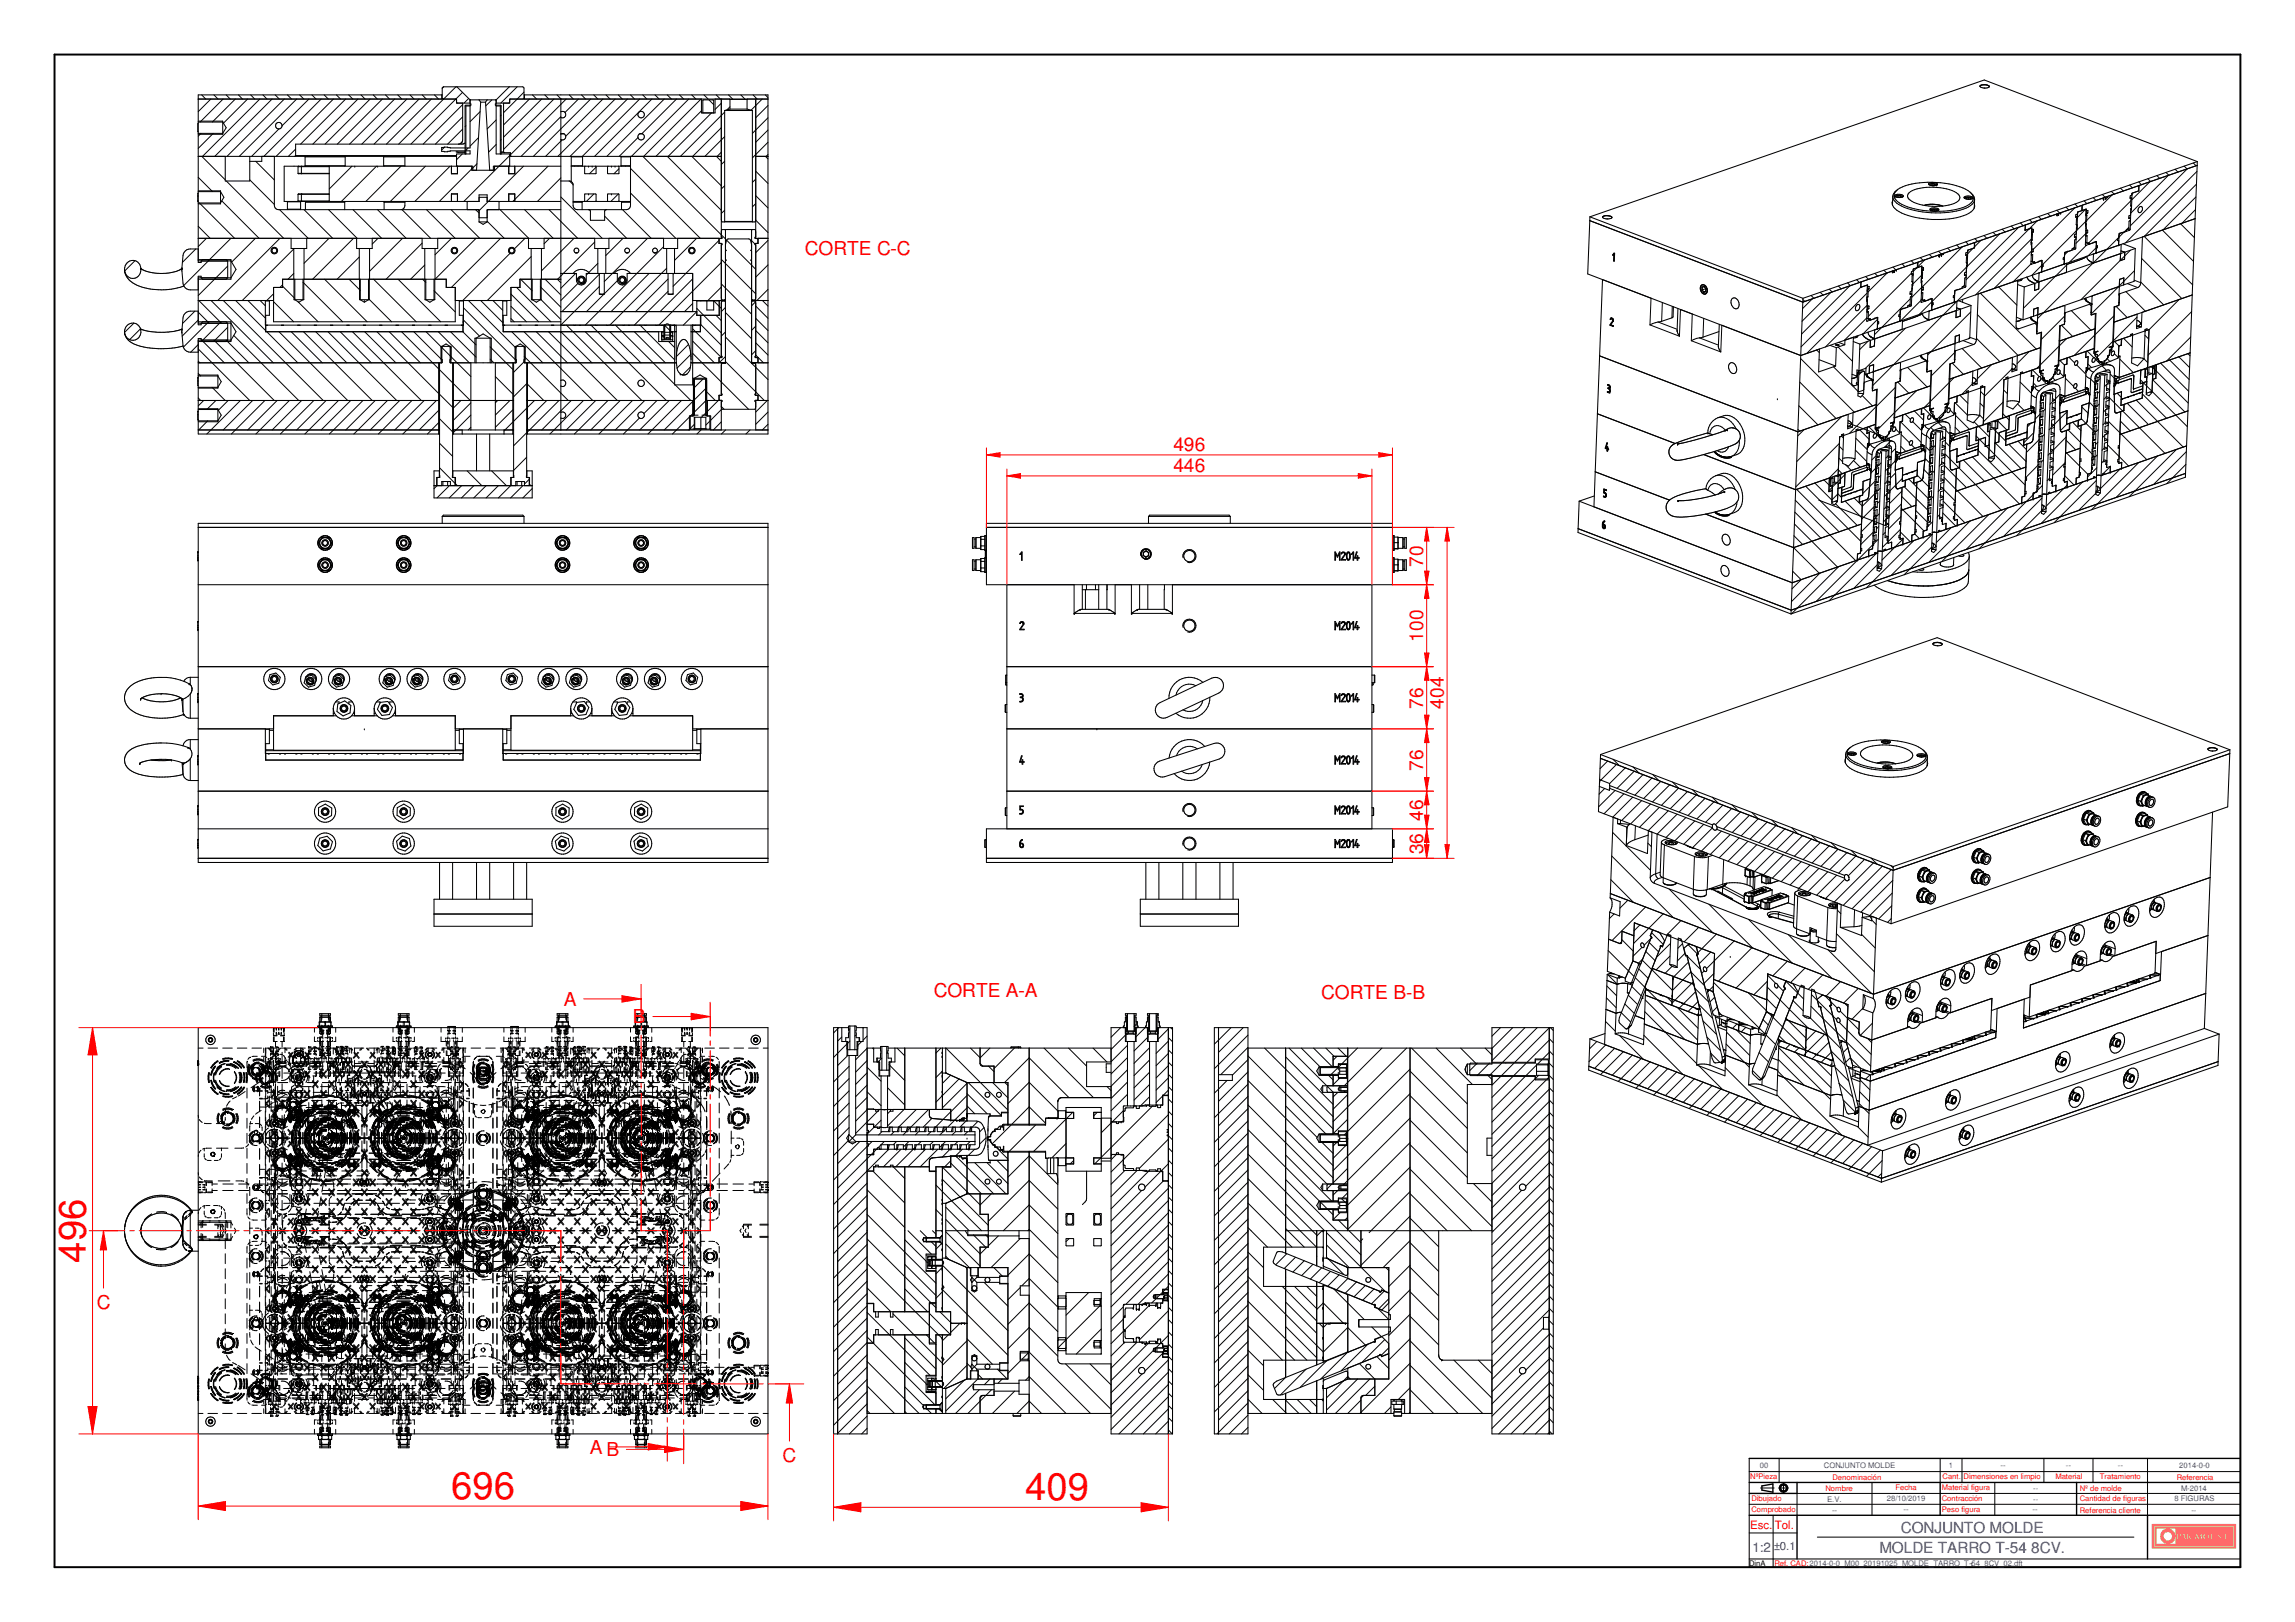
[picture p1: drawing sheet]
<svg xmlns="http://www.w3.org/2000/svg" width="841mm" height="594mm" viewBox="0 0 841 594" stroke-linecap="round" stroke-linejoin="round" font-family="sans-serif">
<defs><g id="words">
<g font-size="14" fill="#f00">
<text x="31.4" y="462.5" transform="rotate(-90 31.4 462.5)">496</text>
<text x="165.3" y="549.1">696</text>
<text x="375.6" y="549.6">409</text>
</g>
<g font-size="7" fill="#f00">
<text x="295" y="93.5">CORTE C-C</text>
<text x="430" y="165.4">496</text>
<text x="430" y="173.1">446</text>
<text x="521.6" y="207.6" transform="rotate(-90 521.6 207.6)">70</text>
<text x="521.6" y="235" transform="rotate(-90 521.6 235)">100</text>
<text x="521.6" y="259.5" transform="rotate(-90 521.6 259.5)">76</text>
<text x="529.1" y="259.6" transform="rotate(-90 529.1 259.6)">404</text>
<text x="521.6" y="282.3" transform="rotate(-90 521.6 282.3)">76</text>
<text x="521.6" y="300.6" transform="rotate(-90 521.6 300.6)">46</text>
<text x="521.6" y="312.9" transform="rotate(-90 521.6 312.9)">36</text>
<text x="342.2" y="365">CORTE A-A</text>
<text x="206.6" y="368.4">A</text>
<text x="484.2" y="366">CORTE B-B</text>
<text x="231.9" y="374.8">B</text>
<text x="35.4" y="479.3">C</text>
<text x="216.2" y="532.4">A B</text>
<text x="286.8" y="535.4">C</text>
</g>
<g font-size="5.6" fill="#00f">
<text x="696.6" y="561.4">CONJUNTO MOLDE</text>
<text x="688.7" y="568.9">MOLDE TARRO T-54 8CV.</text>
</g>
<text font-size="4.9" fill="#00f" x="642.2" y="568.4">1:2</text>
<g font-size="4.2" fill="#f00">
<text x="641.4" y="559.9">Esc.</text>
<text x="650.4" y="559.9">Tol.</text>
</g>
<text font-size="4.2" fill="#00f" x="650" y="567.7">±0.1</text>
<g font-size="2.8" fill="#00f">
<text x="644.9" y="537.7">00</text>
<text x="668.4" y="537.7">CONJUNTO MOLDE</text>
<text x="714.2" y="537.7">1</text>
<text x="733.1" y="537.6">--</text>
<text x="757.1" y="537.7">--</text>
<text x="776.1" y="537.7">--</text>
<text x="798.6" y="537.7">2014-0-0</text>
<text x="745.1" y="545.9">--</text>
<text x="799.3" y="545.9">M-2014</text>
<text x="669.6" y="550">E.V.</text>
<text x="691.5" y="549.9">28/10/2019</text>
<text x="745.1" y="550">--</text>
<text x="796.8" y="549.9">8 FIGURAS</text>
<text x="671.4" y="554">--</text>
<text x="697.6" y="553.9">--</text>
<text x="744.9" y="553.9">--</text>
<text x="803.1" y="554.1">--</text>
</g>
<g font-size="2.8" fill="#f00">
<text x="641.4" y="541.7">NºPieza</text>
<text x="671.5" y="542">Denominación</text>
<text x="694.6" y="545.8">Fecha</text>
<text x="711.6" y="545.9">Material figura</text>
<text x="711.9" y="541.7">Cant.</text>
<text x="719.6" y="541.7">Dimensiones en limpio</text>
<text x="753.2" y="541.7">Material</text>
<text x="762.2" y="545.9">Nº de molde</text>
<text x="769.5" y="541.7">Tratamiento</text>
<text x="797.7" y="542">Referencia</text>
<text x="641.8" y="549.9">Dibujado</text>
<text x="669" y="546">Nombre</text>
<text x="711.6" y="549.8">Contracción</text>
<text x="762.2" y="549.9">Cantidad de figuras</text>
<text x="641.8" y="553.8">Comprobado</text>
<text x="711.6" y="553.9">Peso figura</text>
<text x="762.2" y="554">Referencia cliente</text>
<text x="650.2" y="573.4">Ref. CAD:2014-0-0_M00_20191025_MOLDE_TARRO_T-54_8CV_02.dft</text>
</g>
<text font-size="2.8" x="641" y="573.4">DinA</text>
<text font-size="1.7" x="722.1" y="573.7">1</text>
</g></defs>
<path d="M20 20h801v554h-801z" fill="none" stroke="#000" stroke-width=".72"/>
<g fill="none" stroke="#000" stroke-width=".51">
<path d="M641 555h180M641 547h17.5M641 543h180M645.7 544.2v1.6M649.7 543.5v3M761 543v12M787 555v16"/>
<circle cx="653.6" cy="545" r="1.14"/>
<circle cx="653.6" cy="545" r="1.51"/>
</g>
<path d="M641 534.2v39.8h180v-39.8M641 571h180M649.8 571v3" fill="none" stroke="#000" stroke-width=".38"/>
<g fill="none" stroke="#000" stroke-width=".37">
<path d="M641 539h180M652 534.2v8.8M719 534.2v8.8M749 534.2v8.8M767 534.2v8.8M787 534.2v20.8M641 551h180M645.2 545h5M651.8 545h3.5M653.6 543.3v3.4M658.5 547v8M686 543v12"/>
<path d="M731 543v12M641 561.5h17.5M666 563h116"/>
</g>
<g fill="#faca0a">
<path d="M788.7 558.3v8.7h30.6v-8.7zM789.2 558.8h29.6v7.7h-29.6z" fill-rule="evenodd"/>
<path d="M789.6 559.3v6.8h28.7v-6.8zM814.2 563.4l.4-.1 .1 .4-.4 .1zM815.2 561.7h.6v1.8h.9v.3h-1.5zM816.9 563.4l.4-.1v.4l-.4 .1zM790.1 559.8h7.2v5.8h-7.2zM797.8 561.7h1.1a.59 .59 0 0 1 .5 .6 .59 .59 0 0 1-.5 .6h-.5v.9h-.6zM800 561.7h.6l.5 2.1h-.6l-.1-.5h-.6l-.1 .5h-.3zM801.3 561.7h.6v.9l.7-.9h.3l-.6 .7 .8 1.4h-.6l-.5-.9-.1 .9h-.6zM803.2 562.6h.8v.2h-.8zM804.7 561.7h.4l.7 1.4 .7-1.4h.4l.2 2.1h-.6l-.1-1.3-.7 1.3-.8-1.2-.1 1.2h-.5zM807.3 562.8a1.17 1.17 0 0 1 2.3 0 1.17 1.17 0 0 1-2.3 0zM810 561.7h.6v1.8h.8v.3h-1.4zM812.7 562l.6-.3a.39 .39 0 0 1 .5 .1 .39 .39 0 0 1-.1 .6 .34 .34 0 0 0-.3-.6 .34 .34 0 0 0-.3 .5 .77 .77 0 0 1 .9 .6 .77 .77 0 0 1-.5 .9 .77 .77 0 0 1-1-.6l.3-.2a.36 .36 0 0 0 .3 .6 .36 .36 0 0 0 .3-.5l-.1-.1a.74 .74 0 0 1-.6-1z" fill-rule="evenodd"/>
</g>
<g fill="none" stroke="#faca0a" stroke-width=".37">
<path d="M797.8 561.7h1.1a.59 .59 0 0 1 .5 .6 .59 .59 0 0 1-.5 .6h-.5v.9h-.6zM800 561.7h.6l.5 2.1h-.6l-.1-.5h-.6l-.1 .5h-.3zM801.3 561.7h.6v.9l.7-.9h.3l-.6 .7 .8 1.4h-.6l-.5-.9-.1 .9h-.6zM804.7 561.7h.4l.7 1.4 .7-1.4h.4l.2 2.1h-.6l-.1-1.3-.7 1.3-.8-1.2-.1 1.2h-.5zM812.8 563.2h.1M812.8 563.2l-.2-.1a.75 .75 0 0 0 .4 .7 .75 .75 0 0 0 .9-.2M812.8 563.2l.4 .4M813.3 563.6h.1M813.3 561.7a.63 .63 0 0 0-.7 .4 .63 .63 0 0 0 .2 .7l.8 .5M813.3 561.7h.1M813.3 562.4h.1M813.3 561.7l.5 .1 .2 .4"/>
<path d="M813.6 563.3h.1M813.6 563.4l-.3 .2M813.9 563.6h.1M814 562.3h.1M814 562.3l-.3 .1a.34 .34 0 0 0-.3-.6 .34 .34 0 0 0-.3 .5 .86 .86 0 0 1 .9 1.2l-.1 .1"/>
<circle cx="808.6" cy="562.7" r="1.18"/>
</g>
<path d="M792.3 561a2.65 2.65 0 0 1 2.9-.9 2.65 2.65 0 0 1 1.9 2.5h-1a1.73 1.73 0 0 0-2.6-1.4 1.73 1.73 0 0 0 0 3 1.73 1.73 0 0 0 2.6-1.4h1a2.65 2.65 0 0 1-3.6 2.3 2.65 2.65 0 0 1-1.2-4.1z" fill-rule="evenodd" fill="#faca0a"/>
<path d="M792.5 560.8a2.65 2.65 0 0 1 2.9-.6 2.65 2.65 0 0 1 1.7 2.4h-1a1.72 1.72 0 0 0-2.6-1.4 1.72 1.72 0 0 0 0 3 1.72 1.72 0 0 0 2.6-1.4h1a2.65 2.65 0 0 1-3.8 2.3 2.65 2.65 0 0 1-.8-4.3z" fill="none" stroke="#faca0a" stroke-width=".37"/>
<path d="M798.4 561.9l.4 .2-.3 .6z" fill-rule="evenodd" fill="#faca0a"/>
<path d="M798.4 561.9l.4 .2-.3 .6z" fill="none" stroke="#faca0a" stroke-width=".37"/>
<path d="M800.1 562.2l.3 .9h-.6z" fill="#faca0a"/>
<path d="M800.1 562.2l.3 .9h-.6z" fill="none" stroke="#faca0a" stroke-width=".37"/>
<path d="M808.1 562.1a.71 .71 0 0 1 1.1 .7 .71 .71 0 0 1-1.1 .6l-.2-.6z" fill-rule="evenodd" fill="#faca0a"/>
<path d="M788.7 558.3h30.6v8.7h-30.6zM789.2 558.8h29.6v7.7h-29.6zM789.6 559.3h28.7v6.8h-28.7zM790.1 559.8h7.2v5.8h-7.2zM803.2 562.6h.8v.2h-.8zM808.3 562a.79 .79 0 0 1 .9 .8 .79 .79 0 0 1-.9 .7l-.4-.6zM810 561.7h.6v1.8h.8v.3h-1.4zM814.2 563.4l.4-.1 .1 .4-.4 .1zM815.2 561.7h.6v1.8h.9v.3h-1.5zM816.9 563.4l.4-.1v.4l-.4 .1z" fill="none" stroke="#faca0a" stroke-width=".37"/>
<path d="M641 534.2h180M645.7 545.8l4 .7M649.7 543.5l-4 .7M658.5 543v4M658.5 555v16M711 543v12" fill="none" stroke="#000" stroke-width=".51"/>
<g fill="none" stroke="#000" stroke-width=".37">
<path d="M803.7 59.7l1.1 1M747.1 79.3l1 1M750.4 78.2l1 1M753.7 77l1.1 1M757.1 75.9l1 1M760.3 76.1l-15.4 15.1M760.4 74.7l1 1M760.7 79.6h.1M763.7 73.5l1.1 1.1M764.2 76.7l-2.9 2.9M764.5 77.9l.5 .2M764.5 77.7l.6 .2"/>
<path d="M764.6 78.8h.2M765 77.1l.1 .1M767.1 72.4l1 1M770.4 71.2l1 1.1M773.7 70.1l1.1 1M774.1 71.3l-9.4 9.4M777.1 68.9l1 1M780.4 67.8l1 1M780.6 72.6l.1 .1M780.8 75.4h.1M780.8 76.6l.3 .1M780.8 76.7l.3 .1"/>
<path d="M780.9 73.5l-15.4 15.4M783.8 66.6l1 1M787.1 65.4l1 1.1M787.8 66.6l-6.6 6.6M790.4 64.3l1 1M793.7 63.2l1.1 1M794.7 64.2l-13.9 13.9M797.1 62l1 1M800.4 60.8l1.1 1M801.6 61.8l-20.9 20.9M804.5 76.8l-5 5M804.7 72.1l-12.1 12.1"/>
<path d="M804.9 67.4l-19.1 19.2 17.7 17.8M805.1 62.8l-26.2 26.1M690.4 99l1 1M691.6 99.9l-7 7M693.7 97.8l1 1M697.1 96.6l1 1.1M700.4 95.5l1 1M702.6 97.9l-1.5 1.5M703.7 94.4l1.1 1M704.2 98.8l.6 .2M704.2 98.6l.7 .2M704.3 99.7h.3"/>
<path d="M704.7 98l.2 .1M705.4 95.2l-2.6 2.5M707.1 93.2l1 1M710.4 92l1 1M713.7 90.9l1.1 1M717 89.7l1.1 1.1M719.1 90.4l-18.5 18.5M720.4 88.6l1 1M720.4 93.5l.1 .1M720.6 97.9l-17.3 17.2M720.6 96.3l.1 .1M720.6 97.5h.3"/>
<path d="M723 91l-1.9 2M723.7 87.4l1 1M726 88l-2.4 2.4M727.1 86.3l1 1M730.4 85.1l1 1M732.8 85.6l-11.9 12-.3-.1M733.7 83.9l1 1.1M737.1 82.8l1 1M739.7 83.3l-19.2 19.2M740.4 81.7l1 1M743.8 80.5l1 1M744.3 88.9l.3 .1"/>
<path d="M744.4 87.9l.2 .1M744.4 87.7l.3 .1M744.4 87.5l-20.5 20.5M744.5 96.8l-.2-.2-6.6 6.7M744.5 91.8l.6 .3M744.5 84.8l.6 .2M744.5 84.6l.7 .3M744.6 85.7l.2 .1M744.7 93.2l.2 .1M745 92.2l-.6-.2-13.6 13.6M745 84l.2 .1M745.4 95.9l.2 .1"/>
<path d="M746.6 80.9l-29.5 29.5M748 95.4l.4 .1M748.2 97.2l-3.6 3.7M748.2 97.5l.4 .2M748.2 97.3l.5 .2M748.5 96.9l.2 .1M757.4 97l-15.9 15.9M757.8 92.2l-1.2 1.1M759.7 90.9l.8 .3M760.1 90.6l.6 .3M760.2 86.9l.1 .1M760.9 82.3v.1"/>
<path d="M760.9 84.7h.1M760.9 84.5l-12.4 12.5M760.9 83.5l.3 .1M760.9 83.6l.3 .1M764.2 89.8l.2 .1M764.3 82l.2 .1M764.3 81.1l-3.3 3.4M764.3 81l.3 .1M764.3 80.8l.4 .1M764.4 85.6l-3.7 3.6M764.4 85.1l.5 .2M764.4 84.9l.6 .2"/>
<path d="M764.6 89.8l-6.3 6.3M764.7 86.3l.1 .1M764.9 84.3l.1 .1M765.4 89h.2M767 96.4l-20.3 20.3M767.9 88.5l.4 .1M768.2 90.7l-3 3M768.2 90.6l.3 .2M768.2 90.4l.4 .2M768.5 90l.1 .1M776 88.1h.1M779.6 84l.8 .3"/>
<path d="M780 83.7l.6 .2M780.1 83.3l-13 13M780.1 80h.1M780.7 91.7l-18.1 18.1M782.2 99.1l-15.9 15.9M784.8 94.7l14.7 14.6M792.4 84.3l11.4 11.4M799.1 82l5.1 5M605 109.2l-.4 9.8 10.8 4.1 .4-9.7M607.6 117.9l7 2.7M609.2 110.8l-.3 6.9M612.8 112.2l-.1 4.2"/>
<path d="M620.1 115l-.3 9.8 10.8 4.1 .4-9.8M624.3 116.6l-.2 6.9M660.7 109.7l.7 .7M663.7 108.2l1 1.1M664.1 109.5l-3.5 3.5M667 107.1l1.1 1M670.4 105.9l1 1M671 107.1l-10.6 10.6M673.7 104.8l1.1 1M677 103.6l1.1 1M677.9 104.7l-17.7 17.7M680.4 102.4l1 1.1"/>
<path d="M681.9 105.2l-21.9 21.8M683.7 101.3l1 1M684.1 117.6h.1M684.1 116.4l-8.3 8.3M684.1 109.8l.3 .1M684.2 108.8l.2 .1M684.2 108.6l.3 .1M684.2 107.3l-22.1 22.2M684.2 112.9l.6 .2M684.2 112.6l.7 .3M684.3 111.8l-15.3 15.3M684.3 105.7l.5 .2"/>
<path d="M684.3 105.5l.7 .2M684.4 106.6h.2M684.5 114.1l.2 .1M684.7 112.1l.2 .1M684.8 104.9l.2 .1M685.2 116.8h.2M687.1 100.1l1 1.1M687.7 116.3l.4 .1M688 118.4l.3 .2M688 118.2l.5 .2M688 117l-5.3 5.3M688.3 117.9h.2"/>
<path d="M695.9 115.9h.1M699.4 111.8l.8 .3M699.9 111.5l.5 .3M700 107.8h.1M700 109.5l-13.1 13.1M700.4 100.1l-15.8 15.8M700.4 100.5h.1M700.7 103.2v.1M700.7 104.4h.3M700.7 104.4l.2 .1M704 110l-7.5 7.6M704 110.7h.2"/>
<path d="M704.1 102.9l.2 .1M704.1 100.9l-3.1 3.2M704.1 101.9l.2 .1M704.1 101.7l.4 .1M704.2 106l.5 .2M704.2 105.7l.6 .3M704.4 107.2l.2 .1M704.6 105.2l.2 .1M705.1 109.9h.3M707.7 109.4l.4 .1M707.9 111.5l.4 .1M707.9 111.3l.5 .2"/>
<path d="M708.2 110.9l.2 .1M715.8 109h.1M717 110.4l-30.6 30.7M719.2 109.6v1.1M719.4 104.9l.8 .3M719.8 104.6l.6 .2M719.9 100.9h.1M722.2 114.3l-15.8 15.7M724.6 115.2l14.9 15M725.7 107.4l20.5 20.4M732.4 105.1l6.7 6.7M739.1 102.8l.3 .3"/>
<path d="M745.7 118.4l.7 .7M755.4 119.1l4.1 4.1M756.6 115.8l-8.6 8.5M759 113.7l7.2 7.2M765.7 111.5l.6 .6M774.6 115.7l-6.8 6.9M775.5 112.2l4 4.1M779.1 106.8l7.1 7.2M779.6 103.9l3.8 1.4M782.1 102.6l2.4 .9M783.1 116.2l-8.7 8.6M784.5 103.3l8.4 8.4"/>
<path d="M798.6 109.7l-11.1 11.1M803.1 114.1l-15.9 16M622.8 123.7l7 2.7M659.6 140l13.2 13.3M659.8 131.3l19.7 19.7M665.7 128.2l1 1M671.9 134.3l9 9.1M673.6 127.1l5.3 5.3M679.1 123.6l.1 .1M681.1 135.7v.4M682.2 136.3l-1.1 1M684.5 125l-3 3"/>
<path d="M685.7 139.2l.5 .5M695.5 140l4 4M698.2 120.2l-14.7 14.8M699.1 134.6l7.1 7.1M705.7 132.2l.4 .5M715.4 133l4.1 4.1M716.1 138.3l-1.6 1.7M716.3 129.1l-8.5 8.5M719 127.6l7.2 7.2M719.4 124.8l3.8 1.4M721.8 123.6l-.4 .5M721.8 123.5l2.5 .9"/>
<path d="M724.3 123.9l8.6 8.6M729.9 133.5l-5.3 5.3M737.4 135l-10.2 10.2M738.9 120.1l.9 .3M740.3 139.9l4.2 4.2M743.6 128.7l-4.4 4.5M744.9 135.5l2.4 2.5M747.4 136.3l.2 .1M747.5 133.9l-1.1 1.1M747.9 138.6l2 1.9M748.5 136.7l.2 .1M748.7 138.4l.4 .2"/>
<path d="M749 139.1l.3 .1M749.4 139.3v.1M749.6 139.4l.3 .2M749.6 139.4l.2 .1M751.1 139.2l-.7 .7M751.5 139h.1M752.1 139.7l-.1 .6M752.2 138.3l1 1M752.4 138l-1.2 1.1M752.4 138h.1M752.5 137.7l.1 .1M752.7 137l.3 .2"/>
<path d="M752.9 137h.2M753.1 136.2h.1M753.2 135.2l.6 .1M753.6 133.9l.7 .1M753.7 135.4l.4 .3M753.7 134.8l.3 .1M754.2 133.6l.3 .1M754.5 126.8l-6.8 6.8M754.8 132l1.7 1.7M754.9 136.5l1.4 1.5M756.8 137.3l.1 .1M756.9 138.6l3 3"/>
<path d="M757.3 124l-2.6 2.6M758.2 130.9l2.1 2M761 133.7l3.4 3.4M764.4 137.5l1.7 1.3M764.7 134.6l.3 .1M764.9 128.6l2.4 2.4M765.1 133.3l1.3 1.3M765.7 134.8l.2 .7 1.3 .8M766.1 138.9l1.5 1.4M767.4 129.4l.1 .1M767.6 122.8l-7.5 7.4M767.8 131.5l2.1 2.1"/>
<path d="M768.4 129.8l.2 .1M768.6 139.7l-1 1M768.6 131.5l.4 .2M769 132.2l.4 .3M769.6 138.6l-.8 .9M769.7 132.6l-.2-.1 .3 .2M770.3 134l1.6 1.6M770.8 136l2.5 .5M771.4 132.1h.1M772 132.8l-.1 .5M772.2 131.4l1 1M772.3 131.1h.1"/>
<path d="M772.4 130.8l.1 .1M772.7 130.1l.3 .1M772.9 130.1h.1M773 129.3h.1M773.1 128.2l1 .6M773.2 139.6l-2 2M773.3 137l1.5 1.5 .8 .2M773.6 126.9l.6 .2M773.7 127.9l.2 .1M774.1 126.7l.3 .1M774.2 125.1l-5.6 5.7M774.7 138.8l.3 .1"/>
<path d="M774.8 137.6l1.7 .7M774.8 129.5l1.5 1.5M774.9 125.1l1.6 1.6M775.1 139.3l-.2 .1M776.8 130.4h.1M776.8 131.5l5 5M778.2 123.9l3.1 3.2M784.4 139.1l4.1 4.2M785.7 131.4l1.4 1.4M786 122.8l1.4 1.4M788.8 139l11.9 11.9M788.9 134.6l.7 .7"/>
<path d="M789.7 135.5l12.2 12.1M791.8 133l10.2 10.3M795.1 131.9l7.1 7.1M798.4 130.7l4 3.9M801.8 129.5l.8 .8M802.8 123.4l-8.8 8.8M590 143.2h.1M629.5 153a6 6 0 0 1 6.8 4.1M632.3 157.6a3 3 0 0 0-5.3-.2l-.4 1.5M658.9 157.3l.6 .6M659.2 148.6l7 7M661.1 157.4l-2.3 2.3"/>
<path d="M674.8 159.8l.8 .7M674.9 152.6l-16.4 16.4M678.7 141l.9 .3M681.5 157.4l3.5 3.5M682.4 144.9l3.8 3.8M684.8 156.3l2.6 2.5M687.2 157.1l.2 .1M687.5 149l-9.8 9.8M687.6 159.1l2.3 2.2M688.3 157.6l.1 .1M688.3 159.6h.1M688.5 159.3l.4 .2"/>
<path d="M688.8 159.9l.4 .3M691.3 159.9h.1M691.4 159.8h.1M692.1 158.8l.1 .1M692.2 158.6h.1M692.5 157.9l.3 .1M692.7 157.9h.2M692.9 157.1h.1M692.9 156l.6 .3M693.4 154.7l.6 .2M693.5 155.7h.2M693.6 156.1l.4 .4"/>
<path d="M694 154.5l.2 .1M694.1 151.3l-6.3 6.3M694.5 141.9l-6.8 6.9M694.7 157.2l1.4 1.4M696.5 154.5l7.5 7.5M696.6 158.2h.1M696.7 159.1l3 3.1M698.2 151.7l1.9 1.9M700.9 154.4l3.3 3.3M701.5 150.5l3.4 3.4M702.4 143l-8 8M704.2 158.5l1.8 1.1"/>
<path d="M704.5 155.5l.3 .1M704.8 149.4l5.1 5M705.5 155.7l.5 .9 1 .6M706 159.5l1.4 1.4M707.1 150.2l.2 .1M707.2 147.2l-2.1 2.1M707.6 156.6l1 1M708.2 150.7l.2 .1M708.2 152.6l.1 .1M708.4 152.4l.4 .2M708.7 153l.3 .2M709.1 153.2l.1 .1"/>
<path d="M709.3 153.3l.3 .3M709.3 153.4l.2 .1M710.3 154.8l1.6 1.6M710.5 156.9l2.6 .5M711.2 153h.1M711.4 152.9h.1M711.8 153.7v.5M712.1 151.9l.1 .1M712.2 151.7h.1M712.2 151.2l-2.2 2.2M712.5 151l.3 .1M712.6 151h.2"/>
<path d="M712.8 150.5l-.5 .5M712.8 150.2h.1M712.9 149.1l.6 .2M713.1 157.6l1.4 1.5M713.4 147.8l.6 .2M713.4 148.8h.3M713.6 149.1l.4 .4M713.9 147.6l.3 .1M714.2 140.2l-6.8 6.8M714.5 159.3l.9 .3M714.5 159.7l.2 .1M714.6 158.5l1.7 .7"/>
<path d="M714.7 150.2l1.4 1.4M716.5 147.5l4.5 4.5M716.5 156.5l1.9 2M716.6 151.3h.1M716.6 152.1l5.1 5.2M718.2 144.7l2.9 3M722.8 140.6l-3.9 3.9M723.4 154.5l1.7 1.6M724.2 159.7l17.9 18M725.2 156.2l3.8 3.8M725.5 152l1.4 1.4M725.6 147.7l1.4 1.4"/>
<path d="M725.8 143.4l1.4 1.4M728.7 155.3l.6 .6M730.5 157l.7 .8M731.3 157.9l3.8 3.7M732.2 154.2l3.2 3.3M733.9 151.5l1.2 1.2M734.1 147.3l-7.3 7.2M734.2 142.8l1.4 1.4M735.2 152.7l1.1 1.1M739.4 148l2.4 2.3M744.3 148.8l.9 .4M744.3 154.9l-1.4 1.5"/>
<path d="M744.4 144.5l1.9 1.2M744.8 141.5l.3 .1M745.2 140.3l1.2 1.3M745.2 158.5l-3.5 3.6M745.4 150.9v.1M745.4 150.8l.2 .1M745.6 151.4l.3 .1M745.7 151.2l.3 .1M745.7 141.7l.6 1 1 .5M747.5 151.8l-1.7 1.7M749.2 159.1l-.9 .8M749.6 149.8l-.9 .8"/>
<path d="M750.8 143l2.6 .4M752.4 155.9l-1.5 1.5M752.6 146.7l-1.4 1.3M754.8 147.3l.6 .2M754.8 147.4l.3 .2M754.8 147.2l.6 .2M754.8 148.3v.1M754.8 145.7l.2 .1M754.8 144.4l-1.5 1.6M754.8 144.5l1.8 .7M754.8 145.3l.8 .3M755.1 148l-.3-.1 .3 .3"/>
<path d="M755.1 146.2l-.1 .1M755.5 146.9l-.1 .1M757.4 155.4l-2.3 2.3M757.5 150.8l-4.6 4.6M757.9 157.4l8.8 8.8M759.5 154.6l3.1 3.1M760.5 142.2l1.2 1.2M762.7 153.4l4.3 4.2M762.9 149.1l2.3 2.2M764.2 141.9l1 .4M765.3 144l.1 .1M765.3 143.9l.3 .1"/>
<path d="M765.6 144.5l.2 .1M765.6 144.3l.3 .1M765.7 147.3l1.6 1.7M768.9 157.3l-1.9 1.9M769.1 152.7l-.8 .8M769.3 148l-2.1 2M769.5 143.3l-.9 .8M771.3 159.4l-.8 .9M771.5 154.8l-.9 .8M771.7 150.1l-.9 .9M771.8 145.4l-.8 .9M772.5 158.2l-.9 1"/>
<path d="M772.6 154.3l14.1 14.1M772.8 148.9l-1.1 1.1M773 145.6l20.4 20.5M774.7 140.4l.6 .2M774.7 140.5l.4 .2M774.7 141l.3 .1M774.7 141.1l.4 .1M774.7 140.3l.6 .2M774.7 141.4l.1 .1M775.5 140l-.2 .1M775.8 144l1.6 1.5M777 154.2l3.6 3.6"/>
<path d="M779.5 147.7l7.8 7.8M782.9 146.6l17.2 17.1M785.1 144.3l8.9 8.9M788.6 143.3l12.9 13M628.7 174.2a6.5 6.5 0 0 1 7.2 5.1M631.8 179.3a3.2 3.2 0 0 0-5.4-1.1l-.5 1.4M633.5 163.6a2.68 2.68 0 0 1-4.3 1.5M637.4 161.2a5.4 5.4 0 0 1-3 6M658.4 179.2l15.5 15.6M661.7 178.1l20.2 20.2M665.1 176.9l6.2 6.3M668.4 175.8l1.9 1.9"/>
<path d="M671.4 178.5l-1.2 1.2M673 177l-1.5 1.4M673.7 171.7l-3.4 3.4M673.7 172.1l1.3 1.4M673.9 167.8l1.4 1.4M674 163.4l1.4 1.4M674.1 162.4l-16 16M674.3 175.6l-.8 .8M676.1 173.8l-1.6 1.6M676.2 170.1l2.2 2.2M679.2 168.7l2.5 2.5M679.9 164.8l4.2 4.2"/>
<path d="M680.1 160.5l4.2 4.2M684.1 169.6l.9 .5M684.2 165.4l1.8 1.2M684.5 162.4l.4 .1M685.2 171.7l.2 .1M685.4 172.3l.2 .1M685.5 172.1l.3 .1M685.5 162.6l.5 .9 1 .6M687.2 176.2l-4.6 4.6M687.5 166.9l-1.6 1.6M688.4 170.5l-2.8 2.8M689 178.9l-6.6 6.6"/>
<path d="M689.2 174.2l-.9 .8M689.4 169.5l-.9 .9M689.6 160.4l-.2-.1 .3 .2M691.6 176.3l-.9 .9M691.8 160.7v.4M691.9 167l-.9 .8M693 161.5l-2.4 2.3 2.6 .5M694.5 168.9l-3.6 3.6M694.5 168.8l.4 .2M694.5 168.9l.4 .1M694.5 169.2h.1M694.6 168.2l.5 .2"/>
<path d="M694.6 168.3l.3 .1M694.6 168.1l.6 .2M694.6 166.2l.9 .3M694.6 166.6l.2 .1M694.6 173.2l-1.9 1.9M694.6 165.4l1.8 .7M694.7 164.2l-1.6 1.6M694.9 167.1l-.1 .1M695.3 167.8l-.1 .1M696.6 163.5l1.8 1.9M697 179.9l-4.6 4.5M697.1 175.2l-5.6 5.6"/>
<path d="M697.8 178.3l8.7 8.6M699.5 175.5l7.1 7M700.5 162.9l1.3 1.3M702.5 174l4.3 4.2M703.8 165.4h.1M704 162.7l.9 .5M705 172l1.9 1.9M705.1 164.8h.2M705.3 165.4h.3M705.4 165.2l.3 .1M705.5 167.9l1.6 1.6M705.8 163.7l1.5 1.5"/>
<path d="M708.9 172.4l-1.3 1.4M709.3 163.1l-1.5 1.5M711.1 179.2l-.8 .8M711.5 169.8l-.9 .9M711.8 160.5l-.8 .9M712.3 179.2l4.2 4.3M712.4 174.9l14.3 14.3M712.6 170.6l8 8M712.8 166.2l20.6 20.7M712.9 161.9l1.6 1.6M714.5 161.9l.3 .1M714.5 162l.3 .1"/>
<path d="M714.5 162.3h.1M714.5 161.3l.6 .2M714.5 161.4l.4 .1M714.5 161.2l.6 .2M714.8 160.2l-.1 .1M715.3 160.9l-.2 .1M719.5 168.5l7.8 7.8M722.8 167.4l17.2 17.2M724.9 164.9l9.1 9.1M731.1 162.2l9.5 9.5M736.2 162.7l6.3 6.3M739.5 161.6l3.1 3.1"/>
<path d="M746.8 170.4l-4.6 4.6M747.2 161.1l-4.6 4.6M748.5 177.8l-3.4 3.3M748.8 168.4l-.8 .9M751 175.2l-.8 .9M752.2 165.1l-1.7 1.6M756.6 174.2l3.5 3.4M756.8 169.5l-4.6 4.5M757 165.5l8.1 8.2M757.1 161.2l3.5 3.6M757.1 160.1l-4.5 4.6M757.5 177.7l-7.6 7.7"/>
<path d="M763.2 176.5l-15.2 15.2M768.2 176l-15.4 15.4M768.4 171.3l-3.4 3.4M768.6 166.6l-1.7 1.8M768.8 162l-.9 .8M770.6 173.7l-.7 .6M771 168.7l-.9 .9M771.1 164.1l-.8 .8M772.3 162.9l7.7 7.8M773.3 172.9l.1 .1M773.3 170.9l-2.5 2.5M776.9 171.8l-7.2 7.1"/>
<path d="M783.8 169.4l-17.3 17.3M790.7 167l-15.2 15.2M797.6 164.6l-17.4 17.3M801 170.1l-7 7.1M801.2 165.4l-12 12M588.3 193h-.1M588.7 181.4h-.1M636.6 183.8l-.8 2.6a3.9 3.9 0 0 1-2.2 2M657.4 196.2l3.2 3.2M657.6 191.9l15.8 15.8M657.7 187.6l9.6 9.5M657.9 183.2l22.1 22.2"/>
<path d="M672.6 184.5l8 8M673.5 180.9l-2.2 2.2M673.5 180.8l1.3 1.4M676.2 183.6l6 6M679.5 182.4l2.9 2.9M681.8 181.6l-.3 .3M686.3 199.6l-20.8 20.7M686.5 194.9l-4.6 4.6M686.6 190.2l-4.5 4.6M686.8 185.5l-4.6 4.6M688.3 197.5l-1.7 1.7M688.5 192.9l-.9 .8"/>
<path d="M688.7 188.2l-1.9 1.9M688.8 183.5l-.8 .9M690.9 195l-.9 .8M691 190.3l-.8 .9M691.2 185.6l-.8 .9M691.4 181l-.9 .8M696.4 194.8l3.6 3.6M696.4 193.9l-6.6 6.6M696.6 189.2l-4.6 4.6M696.7 186.1l8.4 8.4M696.8 184.6l-5.5 5.4M696.9 181.8l3.7 3.7"/>
<path d="M697.3 197.5l-7.6 7.6M701.3 198l-17.3 17.3M701.7 195.6l1.7 1.7M702 186.9l4.3 4.3M708.1 195.7l-15.1 15.1M708.2 191.1l-2 2M708.6 181.7l-1.2 1.2M710.8 188.5l-.9 .9M711.9 187.9l4.8 4.8M712.1 183.6l7.9 7.9M713.1 193.5l.3 .3M715.1 193.2l-5.5 5.5"/>
<path d="M722 190.8l-15.2 15.2M728.8 188.5l-17.3 17.2M735.7 186.1l-15.2 15.2M745 181.2l-19.7 19.8M748.2 187.1l-9.2 9.1M748.3 182.4l-14.1 14.1M768.1 180.6l-6.4 6.3M656.9 209.2l3.1 3.1M657.3 200.6h.1M657.3 200.6l9.4 9.4M660.1 212.3l-3.4 3.4M667 209.9l-10.5 10.4"/>
<path d="M673.8 207.5l-17.3 17.3M688 206.8l-8.7 8.8M688.1 202.2l-17.8 17.8M707.9 200.4l-10.1 10.1M67.1 256.1v4.5M69.7 248.1v2.7M69.7 254.2v8.9M112.1 249.2a1.97 1.97 0 0 1 1.8-2.5 1.97 1.97 0 0 1 2.1 2.1 1.97 1.97 0 0 1-2.5 1.8M122.3 249.2a1.97 1.97 0 0 1 1.8-2.5 1.97 1.97 0 0 1 2.1 2.1 1.97 1.97 0 0 1-2.5 1.8M140.9 249.2a1.97 1.97 0 0 1 1.8-2.5 1.97 1.97 0 0 1 2.1 2.1 1.97 1.97 0 0 1-2.5 1.8M151.1 249.2a1.97 1.97 0 0 1 1.8-2.5 1.97 1.97 0 0 1 2.1 2.1 1.97 1.97 0 0 1-2.5 1.8M199.1 249.2a1.97 1.97 0 0 1 1.8-2.5 1.97 1.97 0 0 1 2.1 2.1 1.97 1.97 0 0 1-2.5 1.8"/>
<path d="M209.3 249.2a1.97 1.97 0 0 1 1.8-2.5 1.97 1.97 0 0 1 2.1 2.1 1.97 1.97 0 0 1-2.5 1.8M227.9 249.2a1.97 1.97 0 0 1 1.8-2.5 1.97 1.97 0 0 1 2.1 2.1 1.97 1.97 0 0 1-2.5 1.8M238.1 249.2a1.97 1.97 0 0 1 1.8-2.5 1.97 1.97 0 0 1 2.1 2.1 1.97 1.97 0 0 1-2.5 1.8M67.1 279.5v3.9M69.7 270.9v3.5M69.7 277.9v8M97.4 274.6h2.8M97.4 275h72.3M98.7 267.5h1.5M122.1 261.3h.5M129.5 261.3h.4M137.1 261.3h.5"/>
<path d="M144.5 261.3h.4M166.8 267.5h1.5M166.8 274.6h2.9M184.4 274.6h2.8M184.4 275h72.3M185.7 267.5h1.5M209.1 261.3h.5M216.5 261.3h.4M224.2 261.3h.4M231.5 261.3h.4M253.8 267.5h1.6M253.8 274.6h2.9"/>
<path d="M100.2 376.5h1.3M100.2 378.3v.9h1.3M100.2 376.4v1.6M100.2 379.8v1.7M100.3 379.3l1.2 .1M100.5 376.4v1.6M100.5 379.8v1.7M101.2 378.1v.7h.4M101.2 376.5v.8M101.3 376.5v.8M101.3 378.1v.7M101.9 378.8h.6"/>
<path d="M102.1 376.5v.8M102.1 378.1v.7M102.2 376.5v.8M102.2 378.1v.7M102.8 379.4h1.2M102.8 376.5h1.3M103 376.5v.8M103 378.1v.7M103.1 378.1v.7h-.3M103.1 376.5v.8M103.9 376.4v1.7M103.9 379.8v1.7"/>
<path d="M104.1 378.4v.8h-1.2M104.1 376.4v1.6M104.1 379.8v1.7M115.2 379.8v1.7h.7M115.2 376.4v1.6M117.2 376.4v2.1M117.2 379.8v3.3M117.2 378.5h.1M117.3 378.7l1.2 .1M117.4 376.4v1.6M117.4 379.8v3.3M117.6 376.1v1.8h1"/>
<path d="M117.6 372.5v1.7M117.7 372.5v1.6M117.7 378.4v.5M117.7 379.5v.6M117.7 377.3h1M117.8 377.4h.9M117.9 378v.3h.8M117.9 371.3v2M117.9 375.5v2.2M118 378.7l-.1 .1M118.2 375.8v.6M118.2 377.2v.8"/>
<path d="M118.2 378.3v1.7M118.2 378.5h.1M118.7 378.4l-1.5 .1M118.7 375.9h-1v1.7h1M119 374.3v.5M119 375.3v.5M119.6 377.4h.8M119.6 378.4l1.5 .1M119.6 375.9h1v1.7h-1M119.6 377.3h.9M119.7 378.8h1.1M120.1 375.8v.7"/>
<path d="M120.1 377.2v.9M120.1 378.3l-.1 2.2M120.1 378.5v.1M120.3 378.7l.1 .1M120.4 371.3v2.1M120.4 375.5v2.2M120.4 378v.3h-.8M120.6 372.5v1.7M120.6 378.4v.6M120.6 379.6v.5h-1.6M120.6 376.1v1.8h-.9M120.6 372.5v1.8"/>
<path d="M120.9 376.4v1.7M120.9 379.8v3.4M121.1 374.3l.1 .5M121.1 376.4v2.1M121.1 379.8v3.3M121.1 378.5l-.1 .1M121.2 375.3v.5M123 379.8v1.7h-.7M123 376.4v1.7M144 379.8v1.7h.7M144 376.4v1.6M146 376.4v2.1"/>
<path d="M146 379.8v3.3M146 378.5h.1M146.2 378.7l1.1 .1M146.2 376.4v1.6M146.2 379.8v3.3M146.4 376.1v1.8h1M146.4 372.5v1.7M146.5 372.5v1.6M146.5 378.4v.5M146.5 379.5v.6M146.5 377.3h.9M146.6 377.4h.1"/>
<path d="M146.7 377.4h.8M146.7 377.4v.3M146.7 378v.3h.8M146.7 371.3v2M146.7 375.5v2.1M146.9 378.7l-.2 .1M147 375.8v.6M147 377.2v.8M147 378.3v1.7M147 378.5h.1M147.4 378.4l-1.4 .1M147.4 375.9h-.9v1.7h.9"/>
<path d="M147.7 375.3v.5M147.8 374.3l-.1 .5M148.4 377.4h.8M148.4 378.3h.8M148.5 378.4l1.4 .1M148.5 375.9h.9v1.7h-.9M148.5 377.3h.9M148.8 375.8v.7M148.8 377.2v.9M148.8 378.3v1.8M148.8 378.5l.1 .1M149.1 378.7v.1"/>
<path d="M149.1 371.3v2.1M149.1 375.5l.1 2.2M149.2 378v.3M149.2 375.8h.1M149.2 378.3h.1M149.4 372.5v1.7M149.4 378.4v.6M149.4 379.6v.5h-1.5M149.4 376.1v1.8h-.9M149.4 372.5v1.8M149.6 376.4v1.7M149.6 379.8v3.4"/>
<path d="M149.7 378.7l-1.2 .1M149.9 374.3v.5M149.9 376.4v2.1M149.9 379.8v3.3M149.9 378.5l-.1 .1M149.9 375.3v.5M151.8 379.8v1.7h-.7M151.8 376.4v1.7M161.6 379.8v1.7h2.7v.9M161.6 376.4v1.6M164.1 377.1v.3h.9M164.1 376.4v.3"/>
<path d="M164.1 379.7v.5M164.2 377.5l.1 .1M164.3 377.6h.8M164.3 378.2v.3h.8M164.3 377.6v.2M164.6 376v2.7M165 378.6h-.9v.5M165.9 377.6h.9v.3M166 378.6h.9v.5M166.4 376v2.7M166.8 378.2v.3h-.9M166.9 377.1v.3h-.9"/>
<path d="M166.9 376.4v.3M166.9 379.7v.5M169.4 379.8v1.7h-2.6v.9M169.4 376.4v1.7M184.7 379.8v1.7h2.6v.9M184.7 376.4v1.6M187.2 377.1v.3h.8M187.2 376.4v.3M187.2 379.7v.5M187.2 377.5l.1 .1M187.3 377.6h.8M187.3 378.2v.3h.8"/>
<path d="M187.3 377.6v.2M187.7 376v2.7M188 378.6h-.8v.5M189 377.6h.8v.3M189 378.6h.9v.5M189.4 376v2.7M189.8 378.2v.3h-.8M189.9 377.1v.3h-.9M189.9 376.4v.3M189.9 379.7v.5M192.4 379.8v1.7h-2.6v.9M192.4 376.4v1.7"/>
<path d="M202.2 379.8v1.7h.7M202.2 376.4v1.6M204.2 376.4v2.1M204.2 379.8v3.3M204.2 378.5h.1M204.3 378.7l1.2 .1M204.4 376.4v1.6M204.4 379.8v3.3M204.6 376.1v1.8h1.1M204.6 372.5v1.7M204.7 372.5v1.6M204.7 378.4v.5"/>
<path d="M204.7 379.5v.6M204.7 377.3h1M204.8 377.4h.1M204.9 377.4h.8M204.9 378v.3h.8M204.9 377.4v.3M204.9 371.3v2M204.9 375.5v2.1M205 378.7l-.1 .1M205.2 375.8v.6M205.2 377.2v.8M205.2 378.3v1.7"/>
<path d="M205.2 378.5h-.1M205.7 378.4l-1.5 .1M205.7 375.9h-1v1.7h1M206 374.3v.5M206 375.3v.5M206.6 377.4h.8v.3M206.6 378.4l1.5 .1M206.6 375.9h1v1.7h-.9M206.6 377.3h.9M207.1 375.8v.7M207.1 377.2v.9M207.1 378.3v1.8"/>
<path d="M207.1 378.5v.1M207.3 378.7v.1M207.3 371.3v2.1M207.3 375.5v2.1M207.4 378v.3h-.8M207.6 372.5v1.7M207.6 378.4v.6M207.6 379.6v.5h-1.5M207.6 376.1v1.8h-.9M207.6 372.5v1.8M207.9 376.4v1.7M207.9 379.8v3.4"/>
<path d="M207.9 378.7l-1.2 .1M208.1 374.3l.1 .5M208.1 376.4v2.1M208.1 379.8v3.3M208.1 378.5l-.1 .1M208.2 375.3v.5M210 379.8v1.7h-.7M210 376.4v1.7M231.1 379.8v1.7h.6M231.1 376.4v1.6M233 376.4v2.1M233 379.8v3.3"/>
<path d="M233 378.5h.1M233.2 378.7l1.2 .1M233.2 376.4v1.6M233.2 379.8v3.3M233.4 376.1v1.8h1M233.4 372.5v1.7M233.5 375.9v1.7h.9M233.5 372.5v1.6M233.5 379.5v.6M233.5 377.3h1M233.5 375.9h1M233.6 375.9h-.1"/>
<path d="M233.6 378.4l-.1 .5M233.6 377.4h.9M233.7 378v.3h.8M233.7 371.3v2M233.7 375.5v2.2M233.8 378.7l-.1 .1M234 375.8v.6M234 377.2v.8M234 378.3v1.7M234 378.5h.1M234.5 378.4l-1.5 .1M234.8 374.3v.5"/>
<path d="M234.8 375.3v.5M235.4 377.4h.8v.3M235.4 378.3h.8M235.5 378.4l1.4 .1M235.5 375.9h.8v1.7h-.8M235.5 377.3h.8M235.5 378.8h1.1M235.8 375.8v.7M235.8 377.2v.9M235.8 378.3v1.8M235.8 378.5l.1 .1M236.1 378.7v.1"/>
<path d="M236.1 371.3v2.1M236.1 375.5v2.1M236.2 378v.3M236.2 375.8h.1M236.2 378.3h.1M236.3 372.5v1.7M236.3 378.4v.6M236.3 379.6v.5h-1.4M236.4 376.1v1.8h-.9M236.4 372.5v1.8M236.6 376.4v1.7M236.6 379.8v3.4"/>
<path d="M236.7 378.7l-.1 .1M236.9 374.3v.5M236.9 376.4v2.1M236.9 379.8v3.3M236.9 378.5l-.1 .1M236.9 375.3v.5M238.8 379.8v1.7h-.7M238.8 376.4v1.7M249.8 376.5h1.3M249.8 378.3v.9h1.3M249.8 376.4v1.6M249.8 379.8v1.7"/>
<path d="M249.9 379.3l1.2 .1M250.1 376.4v1.6M250.1 379.8v1.7M250.8 378.1v.7h.4M250.8 376.5v.8M250.9 376.5l.1 .8M251 378.1v.7M251.5 378.8h.6M251.7 376.5v.8M251.7 378.1v.7M251.9 376.5v.8M251.9 378.1v.7"/>
<path d="M252.4 379.4h1.2M252.4 376.5h1.3M252.6 376.5v.8M252.6 378.1v.7M252.7 378.1v.7h-.3M252.7 376.5v.8M252.9 376.4h-.1M253.5 379.8v1.7h-1.1M253.5 376.4v1.7M253.7 379.8v1.7M253.7 378.4v.8h-1.2M253.7 376.4v1.6"/>
<path d="M72.4 389.7h.2M72.4 389.6h.2M72.5 389.2h.1M72.5 389.5h.1M72.5 388.8h.1M72.5 389.8h.1M72.5 390h.1M72.5 388.6h.1M72.5 390.1h.1M72.5 388.9h.1M72.5 389.3h.1M72.6 389.9h-.2"/>
<path d="M72.6 383.9h1.8M72.7 389.2h.1M72.7 389.5h.1M72.7 388.6v.2M72.7 389.7h.1M72.7 389.8h.1M72.7 390h.1M72.7 389.6h.1M72.7 389.9h.1M72.7 390.1h.1M72.7 388.9h.1M72.8 389l-.1 .3"/>
<path d="M72.8 389.4v.3M72.8 389.8v.3M76.2 383.9h3.6M76.4 381.1a.74 .74 0 0 1 .6-1 .74 .74 0 0 1 .9 .8 .74 .74 0 0 1-.9 .7M76.5 392.9l-.3 1.2 .3 2.4M76.6 392.9l-.2 1.2 .2 2.4M76.8 392.9l-.3 1.8 .3 1.8M77.2 395.6l.7 2.1 .9 1.2M77.3 398.4l1.4 1.6 1.1 .9M77.3 395.7l.3 1M77.4 398.3l1.3 1.6 1.2 .9M77.4 395.7l.2 1"/>
<path d="M77.5 398.1l1.1 1.4 1.4 1.1M77.5 395.6l.5 1.5 1 1.6M77.6 396.7l.4 .9M78 397.6l1 1.3M78 391.8l-.6 1.9M78 397.6l.9 1.3M78.5 392.9a4.4 4.4 0 0 0 0 3.6M78.6 390.9l.3-.4-.9 1.3zM78.6 395.7a4.8 4.8 0 0 0 2.4 3.2M78.7 393a4.5 4.5 0 0 0 0 3.4M78.8 395.7a4.4 4.4 0 0 0 2.2 3.1M78.8 390.4a5.6 5.6 0 0 0-1.6 3.3"/>
<path d="M79 390.7l-1 1.5-.5 1.6M79 395.6a4.7 4.7 0 0 0 2.2 3M79.5 398.1a4.8 4.8 0 0 0 3 1.7M79.6 398l.1 .1a4.6 4.6 0 0 0 2.8 1.6M79.8 388.5l-1.1 .8-1.5 1.8M79.9 388.6l-1.2 .8-1.4 1.8M80 388.7l-1.4 1.1-1.1 1.4M80.4 389.4l1.5-.7zM80.4 395.8a3.1 3.1 0 0 0 3.6 2.1M80.5 395.7a3.2 3.2 0 0 0 3.5 2.1M80.5 399.9l1.2 .5 2.2 .2M80.9 390.4a4.7 4.7 0 0 0-2.3 3.3"/>
<path d="M81 390.5a4.6 4.6 0 0 0-2.2 3.2M81.2 390.8l-.3 .1a4.6 4.6 0 0 0-1.9 2.8M81.6 387.7l2.1-.2 1.6 .2M81.6 387.9l2.1-.3 1.5 .3M81.6 383.9h3.5M81.7 388l1.7-.2 1.8 .2M82.5 389.7a4.6 4.6 0 0 0-3 1.7M82.5 389.5l-1.9 .8-1.2 1M83 389.8a4.9 4.9 0 0 1 3.7 1.2M83 390.2a4.2 4.2 0 0 1 3.4 1.1M83 389.9a4.7 4.7 0 0 1 3.7 1.3M83.9 388.5l-2 .2"/>
<path d="M83.9 388.7h-1.2l-2.3 .8M83.9 388.4a5.8 5.8 0 0 0-3.6 .9M83.9 391.4h-.5a3.2 3.2 0 0 0-3.1 2.2M84 391.6a3.2 3.2 0 0 0-3.5 2M84.3 389.7a4.5 4.5 0 0 1 3 1.7M84.3 389.5a5 5 0 0 1 3.1 1.8M85.7 389.1a5.4 5.4 0 0 1 2.6 2.2M85.7 388.8l1.2 .6 1.7 1.7M85.9 392.6a3.2 3.2 0 0 1 0 4.1M86 392.6a3.3 3.3 0 0 1 0 4.1M86.4 398a4.3 4.3 0 0 1-3.4 1.1M86.7 398.2a4.9 4.9 0 0 1-3.7 1.3"/>
<path d="M86.7 398.4l-.3 .2a4.9 4.9 0 0 1-3.4 1M86.8 389.5l-1.1-.5 1.9 1.1 .9 1.1-.9-1.1M86.9 388.7l1.4 1.1 1.1 1.4M87 388.6l1.5 1.2 1 1.3M87 383.9h3.5M87 388.5l1.6 1.2 1 1.3M87.3 397.9l-.1 .2a4.7 4.7 0 0 1-2.8 1.6M87.5 398.1h-.1a5.3 5.3 0 0 1-3 1.7M87.5 392.9h.1a4.6 4.6 0 0 1 0 3.5M87.6 399.2l.9-1.1-.9 1.1-1.9 1.2 1.1-.6M87.8 392.8l.1 .1a4.9 4.9 0 0 1-.1 3.7M87.9 392.7l.2 .2a4.9 4.9 0 0 1-.1 3.8"/>
<path d="M88.2 392.9a5.1 5.1 0 0 1 0 3.5M88.3 392.9a5 5 0 0 1 .1 3.5M88.4 398.1l-1 1.1-1.7 1.1M88.6 398.2l-.9 1.1-1.9 1.2M89.2 392.9a5.4 5.4 0 0 1 0 3.5M89.3 392.9a5.3 5.3 0 0 1 0 3.6M89.4 398.1l-1.1 1.4-1.4 1.1M89.5 392.8a5.9 5.9 0 0 1 0 3.7M89.5 398.2l-1 1.4-1.5 1.1M89.7 398.3l-1.1 1.4-1.5 1.2M89.8 399.8l-2.6 1.6M90.1 392.9l.2 1.8-.2 1.7"/>
<path d="M90.2 392.9a6 6 0 0 1 .1 3.6M90.4 392.8l.2 1.9-.2 1.8M90.5 393v3.6M90.5 398.5v3.7M90.6 388.7l-.1 2.4M91.2 389.7l-.2 .4a3.7 3.7 0 0 0 .1 3.4M91.3 393.3a2.68 2.68 0 0 0 2.9 1.6M91.4 389.9a3.6 3.6 0 0 0 0 3.6M91.5 390l-.1 .2a3.4 3.4 0 0 0 .2 3.2M91.7 387.2l-.9 .8M92 392.7a2.23 2.23 0 0 0 2 1.6 2.23 2.23 0 0 0 2.2-1.2M92.2 391l.3 1.9"/>
<path d="M92.2 391l.2 .7M92.2 391.8l-.2-.9 .7-.5a2.21 2.21 0 0 0 0 3.9M92.3 383.9h3.5M92.5 392.9l.8 .8M92.5 392.6l.1 .8 .9 .3M92.5 393l.5 .6M92.5 391.8l-.3 .4 .3 .5M92.5 392.3l1 1.2zM92.5 391.1v.6M92.6 392.6l.2 .7 .7 .3M92.6 390.2a2.39 2.39 0 0 0-.1 4.1M92.6 395.1a3.9 3.9 0 0 0 3.9 0"/>
<path d="M92.7 388.3a4 4 0 0 1 3.8 0M92.7 391.8l-.3 .4 .2 .4M92.8 393.1l.2 .5h.5M92.8 390.4l-.6 .6M92.8 394.8a3.6 3.6 0 0 0 3.6 0M92.8 390.6l-.3 .5M92.8 391.6l-.2 1M92.8 390.6l-.3 1.7M92.9 390.9a1.63 1.63 0 0 0 .1 2.8M93 391a1.38 1.38 0 0 0-.5 2M93.1 391.2a1.23 1.23 0 0 0 .1 2.2M93.2 390.1l-.7 1"/>
<path d="M93.2 397.9h-.2a1.2 1.2 0 0 0 .2 2M93.2 398.4l-.2 .7M93.2 390.1l-.4 .5M93.2 397.9a1.1 1.1 0 0 0 0 1.9M93.3 389.6l-1.1 1.4M93.4 399.4a.61 .61 0 0 1 .1-1l-.4 .3 .4 .8M93.5 389.9l-.3 .2M93.6 390.9h-.5l-.3 .5M93.6 391.1l-.5-.1-.2 .4M93.7 391.1l.6 .1 .6 .6M93.8 398.1h.1M93.9 398.1l.5 .4 .1 .4"/>
<path d="M93.9 394h1.3M94 393.7h.6M94.1 391.1h.4l.2 .4M94.1 390.9l.5 .1M94.1 398.3l.2 .3zM94.2 389.6h-.3a2.59 2.59 0 0 0-2.6 1.8M94.2 392.7l-.2 .4a3.7 3.7 0 0 0 .1 3.4M94.2 399.5l-.6 .1M94.3 386.9l-2 .1M94.3 397.9a1.05 1.05 0 0 1 .6 1 1.05 1.05 0 0 1-.5 .9M94.3 398.6l.2 .3-.4 .5M94.4 389.3h.1a2.46 2.46 0 0 1 2.4 2.4"/>
<path d="M94.4 389.6a2.04 2.04 0 0 1 2.2 2.2M94.4 397.8a1.15 1.15 0 0 1 0 2.1M94.4 392.9a3.4 3.4 0 0 0 0 3.6M94.4 391.2l.6 .6M94.5 393l-.1 .2a3.4 3.4 0 0 0 .2 3.2M94.5 391h.1M94.6 390.9a1.64 1.64 0 0 1 .1 2.8M94.6 391a1.49 1.49 0 0 1 0 2.5M94.6 391l.2 .4M94.7 393.1l-.3 .4h-.4M94.7 389.6l-.7-.3-.6 .5M94.7 389.4l-.8-.3-.6 .6"/>
<path d="M94.8 393.2l-.3 .4h-.5M94.9 390.3a2.28 2.28 0 0 1 .4 3.7M94.9 391.8l.1 .9M95 392.7l-.6 .7a1.24 1.24 0 0 1-1.6-.4M95 389h-.3a2.54 2.54 0 0 0-2.7 1.7M95 392l.2 .3-.3 .4M95 392.2v.2M95 395.7a2.58 2.58 0 0 0 3 1.6M95 390.2a2.47 2.47 0 0 1 .9 3.3M95.1 391.9l.2 .4-.2 .4M95.1 399.7h1M95.1 399.5h1"/>
<path d="M95.2 394a2.36 2.36 0 0 0 1.2 2.7M95.2 394.8l-.1 .9 .7 .5M95.2 398.7l-.1 2.7M95.3 394l-.3 .2M95.4 394.8l-.1 .8 .6 .5M95.4 394.7l.1 .6M95.5 395.3l1 1.2M95.5 394.1l.3-.5-.3 1.1M95.6 389.9l1 1.2M95.6 389.8l.7 .2 .2 .8M95.6 389.6l.8 .3 .2 .8M95.6 398.1a3.8 3.8 0 0 0 3.9 0"/>
<path d="M95.6 393.5l-.5 .5-.8-.2M95.7 391.3a3.6 3.6 0 0 1 3.8 0M95.7 393.3l-1.1 .4M95.8 393.6l-.7 .6-.8-.2M95.8 395.8l.7 .7M95.8 393.5l-.4 1.2M95.8 393.7l-.6 .3M95.8 386.9h1.4l.5 .5M95.8 390.6a2.64 2.64 0 0 1 .1 3.4M95.9 393.7h-.1M96.2 393.1l-.4 .4M96.2 395.6l-4.2 2.8"/>
<path d="M96.2 388.7l-.1-.1a3.4 3.4 0 0 0-3.3 .1M96.3 394.6l-.2 .2a3.4 3.4 0 0 1-3.2-.1M96.3 392.8l-.8 .3-.1 .8M96.3 392.8l-.7 .6M96.3 388.5h-.1a3.4 3.4 0 0 0-3.4 .1M96.4 392.6l-1.2 1.4M96.5 396.7l.7 .6 .8-.4M96.5 391.1l.1 .6M96.6 391.1v.6M96.6 396.6l.6 .5 .8-.4M96.6 389.9a2.68 2.68 0 0 1 .6 2.4M96.6 387.3v1.7h2.7v.9"/>
<path d="M96.6 391.7l-.3 1.1M96.6 396.9l-1 1M96.6 383.9v1.6M96.7 391.6l.2 .8-1.3 .8-.1 .8M96.8 391.6l.2 .8-.8 .7M96.9 391.7a2.42 2.42 0 0 1-1.1 2M96.9 391.7v.2M97.1 392.6l.7-.3 .7 .4M97.1 392.4l.8-.3 .7 .5M97.2 392.3l-.6 1.1M97.2 399.5h.9v1M97.2 399.7h.9"/>
<path d="M97.2 383.9v1M97.2 385.9v2.8M97.2 390.6v3.6M97.2 396v3.6M97.4 392.3h.1a2.46 2.46 0 0 1 2.4 2.4M97.4 392.6a2.04 2.04 0 0 1 2.2 2.2M97.4 394.1h.4M97.4 383.9v3M97.4 387.7v1.8M97.4 390v3.4M97.4 393.7v2.2M97.4 397.9v3.7"/>
<path d="M97.4 393h.9M97.5 397.4l-.1 .1M97.5 390.3h-.1M97.5 390l.2 .2a3.4 3.4 0 0 1-.2 3.2M97.5 397.3l1 1.1M97.5 390.1l.9 1.1M97.6 389.9l.2 .2a3.6 3.6 0 0 1-.1 3.3M97.7 383.9h3.5M97.9 389.8l.2 .3a3.8 3.8 0 0 1-.2 3.5M98 392a2.54 2.54 0 0 0-3 1.7M98.3 387.9l.4 .5v2.7M98.3 383.9l.7 .8"/>
<path d="M98.3 388.6v.4M98.3 394.1h1.6M98.4 395.8l-.9 1M98.4 388.6l-.9 1.1M98.6 392.9l.7 .7M98.6 389v1.7M98.6 392.4v1.7M98.6 396.1l-.9 1 .9 .9M98.6 387.7h-.3v.4M98.6 396.5l.7-.7zM98.6 392.9l.7 .6M98.6 383.9l.7 .7"/>
<path d="M98.7 390l.7 1.1M98.7 388.8l-1 1.1 .9 1M98.7 396.9v2.3M98.7 396.3l-.5 .3h-1.2M98.7 396.7l-1.8 .3M98.7 388.8l-.1 .6M98.8 392.4l-.1 4.3M98.9 387.7h.9M98.9 396.7h-.2M99.1 390.8v1h.9M99.1 389v.8M99.1 388.6v.4"/>
<path d="M99.1 384.5v.4h1M99.1 393.2l.7 .5-.1 .8M99.1 387.2v.9M99.2 391.7l-.2-.1a3.4 3.4 0 0 0-3.2 .1M99.3 385.7v.3h.8M99.3 383.5h.8M99.3 397.6l-.3 .2a3.2 3.2 0 0 1-3.2-.1M99.3 393.1l.6 .6M99.3 390.9v.9M99.3 393.6l.3 1.1M99.3 393h2.8M99.3 397.8h-.1a3.5 3.5 0 0 1-3.4 0"/>
<path d="M99.3 391.5h-.1a3.4 3.4 0 0 0-3.4 .1M99.3 393.5a2 2 0 0 1 0 2.3M99.4 394.1v1.8M99.4 397.8v3.7M99.4 392.3l.8 1.1M99.4 399.5l.8 1M99.4 391.9l.8 1 .1-.6M99.4 399.1l.8 .9M99.6 395.4l-.1 .8-.7 .3M99.6 395.3l-.3 .5M99.6 392.9a2.63 2.63 0 0 1 0 3.5M99.7 383.5v2.7"/>
<path d="M99.7 389v2.8M99.7 395.4l-.1 .8-.8 .4M99.7 385.6l.6 .7-.9 1.2M99.7 387.7v.4M99.7 388.6v.4M99.9 385.4l.6 .7 .6-.7M99.9 394.7a2.48 2.48 0 0 1-1.2 2M99.9 393.7l-.1 .8M99.9 393.7h.1M99.9 396.5h-2.4M99.9 394.7v.2M99.9 392l.6 .8"/>
<path d="M100.1 383.6h-1v.4M100.1 386.1h-1v.5M100.1 385.1h-.8v.2M100.2 387.6l-1.2 .9M100.2 383.9v2.2M100.2 388.3v3.1M100.2 392.1v1.9M100.2 395.3v2.4M100.2 398.9v1.4M100.2 393.6l-.8 1.1M100.2 394.1l-.8 1M100.3 391.6l-.1 .7"/>
<path d="M100.4 381.5h1.2M100.5 393l.1 .2a3.2 3.2 0 0 1-.1 3.2M100.5 392.8l-2.2 1.4M100.5 390.3l-.3 .2M100.6 387.7h1.2M100.6 392.9l.2 .2a3.5 3.5 0 0 1-.1 3.3M100.7 399.3v1.7M100.7 400v.1M100.8 393.2v2.4M100.8 398v4.8M100.8 393.2l.7 1.6M100.9 392.8l.2 .3a3.8 3.8 0 0 1-.2 3.5"/>
<path d="M101 381.5v1.9M101 385.4v3.8M101 391.1v3.9M101 396.9v3.9M101 385.1h.8v.3M101 383.5h.8M101 383.6h.9v.4M101 386.1h.9v.5M101.2 387.4l-.7-.8-.9 1M101.3 388.7l-.2 .7M101.3 387.7v.4M101.3 388.6v.4"/>
<path d="M101.3 389.8l-.8 1.1M101.4 390.9l-.9 .8M101.4 392.2l-.9 .6M101.4 383.5v2.7M101.4 389v2.8M101.4 385.5l-.7 .8 .7 .9M101.5 391.6l-.7 1.6M101.6 388.6a.61 .61 0 0 0-.1 1M101.6 391.5h-.1M101.7 389.7l-.7 .3M101.7 394.1v1.8M101.7 397.8v3.7"/>
<path d="M101.8 385.7v.3h-.8M101.8 390.9v.9M101.8 396.5h3.6M101.9 388.5h.4l.3 .6M101.9 384.6v.3h-.9M101.9 387.2l.1 .9M102 390.9v.9h-1M102 388.6v1.3M102 391.2l-.3 .1M102 388.3l.6 .8M102.2 389v1.7M102.2 392.4v1.7h-1.1"/>
<path d="M102.2 388.7a.61 .61 0 0 1 0 1M102.2 388.1l.8 .9M102.3 389.8l-.6 .1M102.3 387.7h.4v.4M102.3 386.2l-1.2 .8M102.4 383.9l-.6 .7M102.5 392.4l-.1 1.7M102.5 389v1.7M102.6 389.1v.2M102.6 389.1l-.6 .2M102.7 388.6v.4M102.7 386.2l.8 .1"/>
<path d="M102.7 390.7l-.5 .2M102.7 389l-.1 .1M102.8 381.5h1.2M102.8 383.9l-.6 .8M103 383.9h3.6M103.1 390.8l.3-.1a2.64 2.64 0 0 1 2.6 1.6M103.4 381.5v1.9M103.4 385.4v3.8M103.4 391.2v3.8M103.4 397v3.8M103.4 390.6l-.4 .1M103.6 390.6h.2"/>
<path d="M103.7 390.7l-1.3 .8M103.8 386.5l.9 1.3M104 393h3.7M104 390.6l.3 .1M104.3 383.9l.6 .8M104.4 389.1h.1M104.4 399.5a2.57 2.57 0 0 0-2.6 .5M104.4 387.3v1.7h-2.6v.9M104.4 383.9v1.7M104.4 389.1l.7 .2M104.5 390.8l.4 .2M104.6 383.9l.6 .7"/>
<path d="M104.8 389.5l-2.6 .1M104.8 388.2l-.6 .8M104.9 390.5l-2.9 .1M105 390l-.8 .4M105.2 391.2l.1 .1M105.2 388.2l-.8 .9M105.4 388.7l.6 .9M105.5 391.5h.1M105.7 389.8l.8 1.1M105.7 385.6l.6 .7-.7 .9M105.7 394.5l.1 .3a2.74 2.74 0 0 0 3 1.5M105.9 387.4l.7-.8 .9 1.1"/>
<path d="M105.9 385.4l.7 .7 .5-.7M106 389.6l-.5 .2M106.1 394.1a2.82 2.82 0 0 1-3 1.6M106.3 393.2v3.1M106.3 399.4v3.9M106.4 399.3v1.7M106.4 400l-.1 .3M106.4 386.6a3.5 3.5 0 0 0 0 3.6M106.6 389.5l-.6 .1M106.6 386.7l-.2 .2a3.4 3.4 0 0 0 .2 3.2M106.6 391.1l.2 .3M106.8 391.5v.9"/>
<path d="M106.8 392.7v.3M106.8 394v2M106.8 398.1v2.1M106.8 394.1l.9 1M106.8 393.6l.9 1.1M106.9 398.4l-.1 .3M106.9 392.4l-.3 1.6M107 389.5h4.3M107 391.6l.6 .3M107 390.5h4.7M107.2 388.5l-.1 .8 .6 .5M107.3 396.5h3.5v1"/>
<path d="M107.4 388.5l-.1 .8 .6 .5M107.4 391.8a1.87 1.87 0 0 0 0 3.3M107.4 385.5l-.7 .8 1 1.1M107.6 392.2l-.3 .1a1.5 1.5 0 0 0 .3 2.5M107.6 394.6l.1 .7M107.7 399.1l-.9 .9M107.7 392l-.9 .9M107.7 399.5l-.9 .9M107.7 397.6l-.6 .4M107.7 393.6l-.2 .6M107.7 395.7l.1 .4 .3 .1M107.7 392.3l-.9 1.1"/>
<path d="M107.8 391.5l.4 .2M107.8 387.3l-.2 1.6M107.9 393.7l-.2 .6M107.9 395.6l.3 .5M107.9 398.7l-1.8 1.2M108.1 396.5v.9M108.1 398.5v1M108.1 397.6l2.3 .1M108.2 391.7h.2a1.91 1.91 0 0 1 1.8 1.9l.5 .6M108.2 398.5v1h.9M108.2 396.5v.9M108.3 393.1l-.2 .3"/>
<path d="M108.3 393.1l-.3 .3M108.3 386.3a2.41 2.41 0 0 0 0 4.1M108.3 386.4l-.8 .3-.1 .9M108.4 394.5l.1 .8M108.4 386.6l-.7 .2-.2 .8M108.4 388.8l.9 1.1-.8 1M108.5 386.6a2.08 2.08 0 0 0 0 3.6M108.5 390.4l.6 .5M108.5 394v1.3M108.5 395.3l.3 .3M108.5 394l-.1 1M108.5 396.4l.3 .1"/>
<path d="M108.5 394.9l.6 .6M108.5 389l-1.3 .3M108.5 396.3l.3 .2M108.5 396.1l.8 1-.8 1M108.5 390.3l.6 .5 .8-.3M108.6 393l-.3 .1M108.6 388.6l.9 1.1 .9-1.1M108.6 394l-.1 .1M108.6 399.5v.4M108.6 384.8a1.7 1.7 0 0 0 .1 2.9M108.6 395.8l.9 1 .9-1M108.7 398.4l.8-1.1 1 1.1"/>
<path d="M108.7 391.2l.8-1.1 1 1.2M108.7 394.1l-.1 .8M108.7 394.2l-.1 .3M108.8 385l-.3 .2a1.48 1.48 0 0 0 .3 2.4M108.8 385h1.5l.9 .4M108.8 385l-1 .4M108.8 390.7a2.82 2.82 0 0 0-3.1 1.8M108.8 395.6l.1 .1M108.8 395.6l.2 .1M108.8 393.7l-.3 .3M108.8 383.9l-.6 .8M108.8 396.5l.3 .1"/>
<path d="M108.9 386l-.1 .5 .4 .4M108.9 399.9l-.1 .1a1.28 1.28 0 0 0 .1 2.1M108.9 393.7h-.1M108.9 386.4v.1M108.9 386v.2M108.9 385.9l-.1 .2M108.9 386.3l.1 .3M109 386.5v.1M109 393.8l-.2 .1a1.07 1.07 0 0 0 .2 1.7M109 386.6v.1M109 386.5v.2M109 386.7l.1 .1"/>
<path d="M109 386.6l.2 .2-.2-.1M109 386v.1M109 386.6l.2 .1M109 386l-.1 .3M109.1 386l-.1 .4M109.1 393.8l-.4 .3M109.1 385.6h-.1a.82 .82 0 0 0 .1 1.4M109.1 395l-.3 .6M109.1 392.2l.4 .4M109.1 385.7l-.1 .1M109.1 390.9h.1M109.1 385.7l-.3 .4"/>
<path d="M109.2 394.1l-.3 .7 .3 .5M109.2 385.7h-.1M109.2 385.7l-.3 .3M109.2 385.7l-.2 .3M109.3 386.9h.4M109.3 387h.4M109.3 391.9a1.85 1.85 0 0 1 0 3.2M109.3 386.3a2.04 2.04 0 0 1 2.2 2.2M109.3 395l-1.4 .2M109.4 386.8l.7-.1-.4 .3M109.4 399.5a1.48 1.48 0 0 1 1.6 1.6M109.4 385.6l-.1 .1"/>
<path d="M109.4 385.6h.1M109.4 385.6l.2 .1M109.4 386.9l.2 .1M109.5 393.5l.9 .3M109.5 385.7h.2M109.5 393.7l.9 .4 .1 .7M109.5 385.5l.4 .1M109.5 393h3.7M109.5 392.6h-.6M109.5 392.6a1.5 1.5 0 0 1-.3 2.2M109.6 385.7h-.4M109.6 386.9v.1"/>
<path d="M109.6 392.7l-.7 .2M109.6 385.6h.2M109.6 398.1l-1.1 .3M109.7 395.1l-.3 .8M109.7 393.5l-.3 .7M109.7 385.7l.3 .2M109.9 385.7h.1M109.9 385.8l.2 .2M109.9 390.7l-.8 .2M109.9 385.8h.2M109.9 385.9v.1M109.9 385.6l.3 .3"/>
<path d="M109.9 385.6h.2a.85 .85 0 0 1-.1 1.4M109.9 394.1a.66 .66 0 0 1 0 1.1M109.9 392.8l.3 .1M109.9 386l-.7 .2M109.9 386l.6 .5M109.9 385.8l-.7 .3M109.9 385.8l.7 .6M110 385.7l.1 .1M110 385.9l.1 .4M110 385.7l.2 .2M110.1 386l.1 .5M110.1 385.8v.1"/>
<path d="M110.1 393.8l.4 .5v.8M110.1 386l.1 .3M110.1 385.8l.1 .4M110.1 393.9l.3 .4v.8M110.2 386.3l-.1 .1M110.2 386.3l-.4 .5M110.2 383.9v1.6M110.2 387.3v1.7M110.2 396.5l-.7 .1M110.2 393.7l.2 .2M110.2 396.7l-.3 .2-.3-.2M110.2 386.5l-.5 .5"/>
<path d="M110.2 399.9a1.23 1.23 0 0 1 0 2.1M110.2 385.9l.1 .3M110.2 386.4v.1M110.2 395.7l-1 .1M110.2 386.5v.1M110.2 392.9l.3 .1M110.2 391.6h-1.3l-1 .3M110.2 393.7l-.2 .7M110.2 392.9l.4 .1M110.3 385h.1a1.49 1.49 0 0 1 .6 1.8M110.3 386.2v.1M110.3 383.9l.7 .8"/>
<path d="M110.3 386.3l-.3 .6M110.4 393.9l.3 .4M110.4 384.8l.1 .1M110.4 393.8l.3 .8M110.4 399.5v.5M110.4 395.1l-.4 .4-.7 .1M110.5 384.9a3.4 3.4 0 0 0-2.8 .4M110.5 395.1l-.4 .5M110.5 384.9l.8 .3M110.5 391.7a2.87 2.87 0 0 1 0 3.6M110.5 384.9a1.7 1.7 0 0 1-.1 2.8M110.6 386.6l.3 .2"/>
<path d="M110.7 383.9l.6 .7M110.7 394.3v.4M110.7 395.9l-1 1.2 1 1M110.7 388.8l-1 1.1 1 1.1M110.7 390.1l-1.7 .3M110.7 386.3a2.41 2.41 0 0 1 0 4.1M110.7 394.6v.2M110.8 394.7l-.6 1M110.8 396.2l-.3 .2M110.8 398.5v1h-.8M110.8 393.2l.4 .5M110.9 386.8a2.06 2.06 0 0 1-.3 3.3"/>
<path d="M111 396l-.2 .2M111 393.1l.3 .1v.4M111 386.8l-.6 .7M111 396.5v.9M111 398.5v1M111.2 387l.6 .5-.1 .8M111.3 391.3l-.3 .2a3.4 3.4 0 0 1-3.1-.1M111.3 391.5h-.1a3.5 3.5 0 0 1-3 .2M111.3 386.9l.7 .5-.2 .9M111.4 394l.1 .7-.1-.6M111.4 395.1l-.2 .5M111.4 392.4l1 1.1-1 1.1"/>
<path d="M111.4 399.6l1 1-1 1.1M111.5 389.1l-.1 .8-.7 .3M111.6 395.1l-.3 .6M111.6 392.1l.9 1.2 1-1.1M111.6 399.3l.9 1.1 1-1.1M111.6 387.6l.9-1 .9 1.1h1.2M111.6 394.8l.9-1.1 1 1.1M111.7 385.6l.7 .7-1 1.2M111.7 389.2l-.2 .8-.8 .3M111.9 383.9h-3.5l-.6 .7M111.9 385.4l.6 .7 .6-.7M112 392.7l.1 .2a2.98 2.98 0 0 1 0 3.6"/>
<path d="M112.1 389v1.7M112.1 392.4v1.7M112.2 394.1h1.3M112.3 388.1v-.4h.5v.4M112.3 388.6v.4M112.3 389v1.7M112.3 392.4v1.7M112.5 386.7l.1 .2a3.4 3.4 0 0 1-.1 3.2M112.6 386.6l.2 .3a3.4 3.4 0 0 1-.2 3.2M112.7 396.5h3.6M112.8 388.6v.4h-3.6M113 390.8v1h1"/>
<path d="M113 389v.8M113 384.5v.4h1M113 387.2v.5M113.1 389l.1 .9M113.2 385.7v.3h.8M113.2 383.5h.8M113.2 390.9v.9M113.2 394.1v1.9M113.2 398v3.8M113.4 385.5l-.7 .8 .9 1.1M113.5 389.5h4.3M113.5 390.5h4.9"/>
<path d="M113.5 383.5v2.7M113.5 389v2.8M113.7 399.5l-1 1.1 .9 1.1M113.7 392.4l-1 1.1 .9 1.1M113.7 383.9h3.6M113.9 387.7v.4M113.9 388.6v.4M114 383.6h-1v.4M114 386.1h-1v.5M114 385.1h-.8v.2M114.1 398h-3.8M114.4 396l1 1.1-1 1.1"/>
<path d="M114.4 388.8l1 1.1-1 1.1M114.4 383.9l-.6 .7M114.6 395.7l.9 1.1 1-1M114.6 388.6l.9 1.1 1-1.1M114.6 398.4l.9-1.1 1 1.1M114.6 391.2l.9-1.1 1 1.2M114.8 383.9l-.7 .8M114.9 385.1h.8v.3M114.9 383.5h.8M114.9 383.6h.9v.4M114.9 386.1h.9v.5M114.9 394.1v1.9"/>
<path d="M114.9 398v3.9M115 387.7v.4M115 388.6v.4M115.1 393h3.6M115.2 383.9v1.6M115.2 387.3v1.7M115.3 383.5v2.7M115.3 389v2.8M115.4 387.7h.8M115.7 385.7v.3h-.8M115.7 389v1.7M115.7 390.9v.9"/>
<path d="M115.7 392.4v1.7h-1.1M115.8 384.6v.3h-.9M115.8 387.2v.5M115.9 390.9v.9h-.9M115.9 389v.9M116 389v1.7M116 392.4l-.1 1.7M116.1 387.7v.4M116.1 388.6v.4M116.2 383.9l.8 .8M116.4 381v.5M116.5 387.7l.1 .4"/>
<path d="M116.5 388.5v.5M116.6 388.6v.4M116.7 380.1h-.3v.4M116.7 395.9l-1 1.2 .9 1M116.7 388.8l-1 1.1 .9 1.1M116.7 383.9l.6 .7M116.7 381.5h1.9M117 380.1h1.1M117 387.6v.4M117 388.5v.5M117.2 384.2v.1M117.2 383.3v.9"/>
<path d="M117.2 384.9v1.7M117.2 389v1.7M117.2 390.8v.9M117.2 392.4v1.7M117.2 384.2h1.3M117.2 391.7h1.3M117.2 391.7v.1M117.3 387.6h-.8v.4M117.3 380.1v.4M117.3 381v.5M117.3 391.9l1.3 .1M117.3 384.4l1.3 .1"/>
<path d="M117.3 394.1h1.2M117.3 386.6h1.2M117.4 384.9v1.7M117.4 389v1.7M117.4 394.1v-1.7l.9 1.1-.9 1.1M117.4 399.6l.9 1-.9 1.1M117.5 398l3.9 .1M117.6 392.1l.9 1.2 1-1.1M117.6 399.3l.9 1.1 1-1.1M117.6 394.8l.9-1.1 1 1.1M117.7 385.6l.6 .7-.9 1.2M117.7 384.3v.5h1"/>
<path d="M117.7 387v.6M117.8 384.9h.1M117.9 384.9h.8M117.9 384.9v.2M117.9 385.8h.8M117.9 383.3h.8M117.9 381.5v1.9M117.9 391.2v3.8M117.9 397v3.9M118 387.6h1.5v.4M118.2 396.5h3.6M118.2 381.7v4.4"/>
<path d="M118.2 389.1v2.9M118.3 380.1v.4M118.3 381v.5M118.5 386.6l-.9 1M118.5 386.6l1 1.1M118.7 383.4h-1v.4M118.7 385.9h-1v.5M118.7 388.5v.5h-4.9M118.7 387.6v.4M119.1 383.9h3.5M119.1 385.4l-.6 .7-.6-.7v3.8M119.4 385.5l-.7 .8 .9 1.1"/>
<path d="M119.5 388.5v.5h4M119.6 384.9h.8v.3M119.6 385.8h.8M119.6 383.3h.8M119.6 383.4h1v.5M119.6 385.9h1v.6M119.6 384.8h1M119.7 399.5l-1 1.1 .9 1.1M119.7 392.4l-1 1.1 .9 1.1M119.7 392h1.1M119.8 381.5h1.7M119.8 384.2h1.3"/>
<path d="M119.8 391.7h1.3M120 389.5h2.1M120 381v.5M120 390.5h3v2M120.1 381.7v4.5M120.1 389.1v2.9M120.4 381.5v1.9M120.4 385.4v3.9M120.4 391.2v3.9M120.4 397v3.9M120.4 383.9l-.6 .7M120.4 387.6h1"/>
<path d="M120.4 388.8l.9 1.1-.9 1.1M120.4 396l.9 1.1-.9 1.1M120.6 384.4v.4M120.6 387.1v.5M120.6 384.8h-.1M120.6 388.6l.9 1.1 .9-1.1M120.6 395.7l.9 1.1 .9-1M120.6 393h3.7M120.6 398.4l.9-1.1 1 1.1M120.6 391.2l.9-1.1 1 1.2M120.8 383.9l-.7 .8M120.9 384.4l-1.2 .1"/>
<path d="M120.9 392.4v1.7h-1.2M120.9 384.9v1.7h-1.2M120.9 389v1.7M121 380.1v.4M121 381v.5M121.1 383.3v.9M121.1 384.9l-.1 1.7M121.1 389v1.7M121.1 390.8v.9M121.1 392.4l-.1 1.7M121.1 384.2l-.1 .1M121.1 391.7l-.1 .1"/>
<path d="M121.2 380.1h.6v.4M121.3 387.6v.4M121.3 388.5v.5M121.6 387.6l.1 .4M121.7 388.5v.5M121.8 381v.5M121.9 398.4l.4 1M122.1 392v.7h.8M122.1 383.9v2.2M122.1 388.3v2.9M122.3 389v1.7M122.3 392.4v1.7"/>
<path d="M122.3 383.9l.7 .8M122.4 394.1h1.3M122.5 388.6v2.1M122.5 392.4v1.7M122.6 383.9l.7 .7M122.7 395.9l-.9 1.2 .8 1M122.7 388.8l-.9 1.1 .8 1.1M122.9 398.6l-.3 .9M123 394.5v2M123 387.7h-.5v.4M123 383.9v1.7M123 387.3v1.7"/>
<path d="M123 395.9v2.1M123.1 390l-.1 .2M123.2 391.6l-.2 2.6M123.2 390.8v1h1M123.2 384.9h1M123.2 387.2v2.6M123.2 389.7v.1M123.3 394.1v1.9M123.3 398v3.8M123.4 385.7v.3h.8M123.4 383.5h.8M123.4 390.9v1.8"/>
<path d="M123.4 392.4l.9 1.1-.9 1.1M123.4 399.6l.9 1-.9 1.1M123.6 392.7h1M123.6 387.7h1.2M123.6 392.1l.9 1.2 .9-1.1M123.6 396.5h3.6M123.6 394.8l.9-1.1 1 1.1M123.6 387.6l.9-1 1 1.1M123.6 399.3l.9 1.1 .9-1.1M123.7 385.6l.6 .7-.9 1.2M123.7 383.5v2.7M123.7 389v2.8"/>
<path d="M123.9 385.4l.6 .7 .6-.7M124 387.5h-.6v2.4M124 387.5v1.8M124 391v1.7M124.2 383.6h-1v2.1M124.2 386.1h-1v.5M124.2 385.1h-.8v.2M124.2 392.7v1.2M124.2 395.2v1.3M124.4 383.9h3.6M124.6 389.1v1.2M124.6 391.6v1.1"/>
<path d="M124.6 396.5v.9M124.6 398.5v1M124.6 384.3v.4h.9M124.6 385.9h.9M124.6 385.9v.5M124.6 387v.5M124.7 385.8l-.1 .1M124.7 392.7h-.1M124.7 387.5h1.5M124.8 385.4v.3h.8M124.8 383.2h.8M124.8 391.4v1.2h.8"/>
<path d="M124.8 396.5v.9M124.8 398.5v1h.8M124.8 389.5l-1.2 1.2M125 392.7h1.2M125.1 385.1h.8v.3M125.1 383.5h.8M125.1 383.6h.9v.4M125.1 386.1h.9v.5M125.1 383.2v1.9M125.1 387.2v1.9M125.1 394.1v1.9M125.1 398v3.9"/>
<path d="M125.3 387.5v1.8M125.3 391v1.7M125.4 389h3.9M125.4 385.5l-.7 .8 .9 1.1M125.5 383.5v2.7M125.5 389v2.8M125.5 383.4h-.9v.4M125.6 387.7h.8M125.6 384.9h-.8v.2M125.6 389.1h-.8v1.1M125.7 392.4l-1 1.1 .9 1.1M125.7 399.5l-1 1.1 .9 1.1"/>
<path d="M125.9 385.7v.3h-.8M125.9 389v.9M125.9 390.9v.9M125.9 392.4v1.7h-1.1M125.9 389v1.7M126 384.6v.3h-.9M126 387.2v.5M126.1 390.9v.9h-1M126.1 389v.9M126.1 394.1h.1M126.2 389v1.7M126.2 392.4v1.7"/>
<path d="M126.2 393h3.6M126.2 387.7v.4M126.2 388.6v.4M126.4 383.9l-.6 .7M126.4 384.9h.9v.3M126.4 383.2h.9M126.4 389.1h.9v1.2M126.4 392.6h.9M126.4 388.8l.9 1.1-.9 1.1M126.4 396l.9 1.1-.9 1.1M126.5 384.7h1M126.5 383.4h1v.4"/>
<path d="M126.5 385.9h1v.5M126.6 395.7l1 1.1 .8-1M126.6 389l-.9 .1M126.6 388.6l1 1.1 .8-1.1M126.6 398.4l1-1.1 .9 1.1M126.6 391.2l1-1.1 .9 1.2M126.7 387.7l.1 .4M126.7 387.5v1.8M126.7 391v1.7M126.8 388.6v.4M126.8 383.9l-.6 .8M127 383.2v2"/>
<path d="M127 387.2v1.9M127 399.5v.2M127 399.9v.2M127 392.7h2M127.1 387.5h1.1M127.3 393.9v3.4M127.3 385.5v.2h-.9M127.3 391.5v1.1M127.3 398.5v1h-.8M127.3 392.6h.1M127.4 393.8h.2M127.5 384.7l-.1 .1"/>
<path d="M127.5 384.3v.4M127.5 387v.5M127.5 389.1v1.2M127.5 391.6v1.1M127.5 398.5v1M127.6 393.9h-.2l-.1 3.6M127.7 395l-.1 2.9M127.8 393.8h.2M127.8 392.7v1.3M127.8 395.3v1.2M128 392.9v.2M128 393.5v.3"/>
<path d="M128 395h.9M128 393.8h.1M128 387.5v1.8M128 391v1.7M128.1 392.6v.1M128.1 383.9v1.7M128.1 387.3v1.7M128.1 392.9v.3M128.1 393.6l-.2 .3M128.3 392.6h.6M128.3 383.9l.6 .8M128.3 395.6h.4"/>
<path d="M128.3 395.8l.2 .1M128.3 396.8l.5 .1M128.5 387.5h.2v1.8M128.7 395.9l-1 1.2 1 1M128.7 388.8l-1 1.1 1 1.1M128.7 383.9l.5 .7M128.7 391v1.7M128.8 399.7l.3 .1M128.8 395.9l.2 .2M128.8 396.5l-.5 .1M128.9 399l-.1 .2M128.9 398.5l-.1 .2"/>
<path d="M128.9 383.9v1.9M128.9 387.7v2.1M128.9 397.2l-.1 .6 .2 .3M128.9 390l.2 .2M129 398.9h.3M129 398.4h.2M129 396.5h3.6M129.1 398.7l-.3 .1M129.1 399.5h-.3M129.1 394.5v2M129.2 399.3l-.4 .1M129.2 396.3h.4"/>
<path d="M129.3 392.7h1.1M129.3 398.7h.3M129.3 396.9h.6M129.4 399.6l.9 1-1 1M129.4 392.4l.9 1.1-.9 1.1M129.4 390.4l.1 .1M129.5 399.8h.4M129.5 399.5l.4 .1M129.6 397.2a.53 .53 0 0 1 0 .9M129.6 392.1l1 1.2 .8-1.1M129.6 398.9l.3 .1M129.6 394.8l1-1.1 .9 1.1"/>
<path d="M129.6 387.6l1-1 .9 1.1M129.7 392.6h.7M129.7 385.6l.6 .7-.9 1.2M129.7 395.5l-.5 .1M129.7 398.4h-.2M129.8 395.9l.1 .1M129.8 398.7h-.1M129.8 395h.9M129.8 383.9h3.5M129.9 396.5v.2M129.9 396.8v.1M129.9 399.2l-.4 .1 1.1 1.1 .8-1.1"/>
<path d="M129.9 395.6l-.1 .1M129.9 398.4l-.1 .1M129.9 389.5h2.4M129.9 383.9v2.2M129.9 388.3v2.9M129.9 392v.7M129.9 397.2l.1 2.5M129.9 385.4l.7 .7 .5-.7M130 397.3l.1 2.4M130.1 399.7v.1M130.2 395.7v.2M130.3 395.5l-.1 .2"/>
<path d="M130.5 392.6h.1M130.6 392.9v.3M130.6 393.6l.2 .3M130.6 394.8l-.3 .7zM130.7 392.9v.2M130.7 393.5l.2 .3M130.9 394.5l.1 .3a2.8 2.8 0 0 0 3 1.5M131 395l.1 3M131.1 393.9h.2v3.3M131.1 393.8h.2M131.3 389h3.8M131.4 393.9v3.3"/>
<path d="M131.4 385.5l-.7 .8 1 1.1M131.5 391.6v.8M131.6 392.9l1 1.9M131.7 399.5l-1 1.1 1 1.1M131.7 392.4l-1 1.1 1 1.1M131.7 393h3.7M132.1 396.5v.9M132.1 398.5v1M132.1 392.4l-.3 1.6M132.1 390.7l-.4 .5M132.2 398.5v1h.9M132.2 396.5v.9"/>
<path d="M132.3 390.5h-3.2v1.9M132.4 388.8l.9 1.1-.9 1.1M132.4 396l.9 1.1-.9 1.1M132.4 383.9l-.6 .7M132.6 391.8a1.92 1.92 0 0 0 0 3.3M132.6 395.7l.9 1.1 1-1M132.6 388.6l.9 1.1 1-1.1M132.6 399.2a1.74 1.74 0 0 0 .1 3M132.6 399.5v.1M132.6 399.9v.7M132.6 398.4l.9-1.1 1 1.1M132.6 391.2l.9-1.1 1 1.2"/>
<path d="M132.8 392.2l-.3 .1a1.48 1.48 0 0 0 .3 2.5M132.8 399.4l-.3 .2a1.44 1.44 0 0 0 .3 2.4M132.8 383.9l-.6 .8M132.9 390.1l-.5 .3M133.3 390h.8M133.4 391.7l.7 .1 1 .6M133.5 399.9l.4 .1M133.5 396.4l1.8 3.1M133.9 400h.2a.76 .76 0 0 1 .2 .9 .76 .76 0 0 1-.6 .5M134 390.7a2.73 2.73 0 0 0-3.1 1.8M134.3 392.2h.1a1.53 1.53 0 0 1 0 2.6M134.3 399.4h.1a1.49 1.49 0 0 1 0 2.5"/>
<path d="M134.3 383.9l.7 .8M134.4 399.2a1.68 1.68 0 0 1 0 2.9M134.5 399.5v.2M134.5 399.9v.8M134.5 396.5l3.8 .2M134.5 390.1l.5 .3M134.5 391.9l.2 .1M134.5 395l-1.4 .2M134.7 395.9l-1 1.2 .9 1M134.7 388.8l-1 1.1 .9 1.1M134.7 383.9l.6 .7M134.7 389.5h2.4"/>
<path d="M134.8 390.5h3.2v2M134.8 398.5v1h-.8M134.8 396.5v1M135 392.4l.3 1.2M135 396.5v.9M135 398.5v1M135.1 392.4a1.79 1.79 0 0 1-.6 2.7M135.1 383.9h3.6M135.3 390.7l.3 .2M135.4 399.6l1 1-1 1.1M135.4 392.4l1 1.1-1 1.1M135.6 392.1l.9 1.2 1-1.1"/>
<path d="M135.6 399.3l.9 1.1 1-1.1M135.6 393.9v3.4M135.6 391.1l.9 1.5M135.6 394.8l.9-1.1 1 1.1M135.6 387.6l.9-1 1 1.1M135.7 385.6l.7 .7-1 1.2M135.7 391.7a2.73 2.73 0 0 1 0 3.6M135.9 385.4l.6 .7 .6-.7M135.9 393.8h-.2M136 393.9h-.2v3.3M136.1 395h-.2v2.9M136.4 392.9v.2"/>
<path d="M136.4 393.5l-.2 .3M136.4 395h.9M136.5 392.6l-.1 .1M136.5 392.9v.3M136.5 393.6l-.2 .3M136.7 392.7h1.1M136.7 395.6h.5M136.7 395.8l.2 .1M136.7 396.8l.5 .1M136.7 396.5v.1M137.1 389h4.4M137.1 383.9v2.2"/>
<path d="M137.1 388.3v2.9M137.1 392v.7M137.2 399.7l.3 .1M137.2 398.5v.2M137.2 395.9l.2 .2M137.2 399v.2M137.3 393h3.6M137.3 392.6h-.7M137.4 398.9h.3M137.4 397.2l-.2 .6 .3 .3M137.4 385.5l-.7 .8 .9 1.1M137.5 398.7l-.3 .2"/>
<path d="M137.5 394.2l1.7 3M137.5 399.5h-.3M137.5 399.3l-.3 .1M137.6 396.3h.5M137.6 395.6h.4M137.6 398.4h-.2M137.7 399.5l-1 1.1 .9 1.1M137.7 392.4l-1 1.1 .9 1.1M137.8 398.7h.2M137.8 396.9h.5M137.9 398.4h.1M137.9 399.8h.4"/>
<path d="M137.9 399.5l.4 .1M138 397.2a.53 .53 0 0 1 0 .9M138 394.5v2M138 398.9l.3 .1M138.1 392.6h.7M138.1 390l-.1 .2M138.1 395.9l.2 .1M138.2 395h.9M138.2 383.9v1.8M138.2 387.7v2.1M138.3 399.2l-.4 .1M138.3 395.6l-.1 .1"/>
<path d="M138.3 396.8v.1M138.3 398.4v.1M138.3 397.2l.1 2.5M138.4 397.3l.1 2.4M138.4 388.8l1 1.1-1 1.1v1.7M138.4 396l1 1.1-1 1.1M138.4 383.9l-.6 .7M138.5 395.9l.6-1.1-.5 1.1M138.5 399.7l.1 .1M138.6 395.7l.9 1.1 1-1M138.6 388.6l.9 1.1 1-1.1M138.6 398.4l.9-1.1 1 1.1"/>
<path d="M138.6 391.2l.9-1.1 1 1.2M138.8 392.7l.1 .1M138.8 383.9l-.7 .8M138.9 383.9v1.6M138.9 387.3v1.7M138.9 392.9v.3M138.9 393.6v.3h.3M139 387.5h-.6v1.8M139.1 387.5v1.8M139.1 391v1.7M139.1 392.9v.2M139.1 393.5l.1 .3"/>
<path d="M139.2 392.7v1.2M139.2 395.2v1.3M139.4 395l.1 3M139.5 393.9h.2v3.5M139.5 393.8h.2M139.6 391.6v1.1h-1.5M139.6 389.1v1.2M139.6 398.5v1M139.6 384.3v.4h.9M139.6 385.9h.9M139.6 385.9v.5M139.6 387v.5"/>
<path d="M139.7 385.8l-.1 .1M139.7 387.5h1.5M139.7 391.4v1.2h.9M139.7 398.5v1h.9M139.8 385.4v.3h.8M139.8 383.2h.8M139.8 393.9v3.3M140 396.5h3.5M140 392.7h1.1M140.1 399.9l.3 .5M140.1 398.8l1.8 3.1M140.1 383.2v1.9"/>
<path d="M140.1 387.2v1.9M140.1 399.5v.1M140.3 383.9l.7 .8M140.4 387.5v1.8M140.4 391v1.7M140.4 389l1 .1M140.5 383.9h3.5v1.6M140.5 383.4h-.9v.4M140.6 389.1h-.9v1.1M140.6 384.9h-.8v.2M140.7 395.9l-1 1.2 .9 1M140.7 388.8l-1 1.1 .9 1.1"/>
<path d="M140.7 383.9l.6 .7M140.8 392.4l.1 1.7M140.8 389v1.7M141.1 388.1v-.4h.5v.4M141.1 394.1h1.2M141.1 388.6v.4M141.1 389v1.7M141.1 392.4v1.7M141.4 392.4l.9 1.1-.9 1.1M141.4 399.6l.9 1-.9 1.1M141.5 384.9h.8v.3M141.5 385.7h.8"/>
<path d="M141.5 383.2l.9 .1M141.5 389.1h.8M141.5 392.6h.8M141.6 383.4h.9v.4M141.6 385.9h.9v.5M141.6 388.6v.4M141.6 399.3l.9 1.1 .9-1.1M141.6 392.1l.9 1.2 .9-1.1M141.6 387.6l.9-1 .9 1.1h-1.2M141.6 394.8l.9-1.1 1 1.1M141.7 385.6l.6 .7-.9 1.2M141.7 387.5v1.8"/>
<path d="M141.7 391v1.7M141.8 390.8v1h.9M141.8 389v.8M141.8 384.5v.4h.9M141.8 387.2v.5M141.9 385.4l.6 .7 .6-.7M141.9 385.1h.1M141.9 383.2v2M141.9 387.2v2.7M141.9 390.9v.9M141.9 394.1v1.9M141.9 398v3.8"/>
<path d="M142 385.1h.7M142 385.7v.3h.7M142 383.5h.7M142 385.1v.2M142 392.7h1.6M142.2 387.5h1M142.3 389.5l1.3 1.3M142.3 385.7l.1 .1M142.3 385.5v.2M142.3 398.5v1h-.8M142.3 383.5v2.7M142.3 389v3.6"/>
<path d="M142.3 396.5v1M142.3 392.6h.1M142.5 384.3v.4h-.9M142.5 387v.5M142.5 389.1v1.2M142.5 391.6v1.1M142.5 396.5v.9M142.5 398.5v1M142.7 383.6h-.9v.4M142.7 386.1h-.9v.5M142.7 387.7v.4M142.7 388.6v.4"/>
<path d="M142.8 393h3.7M142.8 392.7v1.3M142.8 395.3v1.2M143 387.5v1.8M143 391v1.7M143.4 385.5l-.7 .8 .9 1.1M143.5 387.5h.2v1.8M143.6 385.1h.9v.3M143.6 383.5h.9M143.7 384.9h1M143.7 383.6h1v.4M143.7 386.1h1v.5"/>
<path d="M143.7 399.5l-1 1.1 .9 1.1M143.7 392.4l-1 1.1 .9 1.1M143.7 391v1.7M143.7 394.1v1.9M143.7 398v3.9M143.8 383.9v1.9M143.8 387.7l.1 2.1M143.9 391.7l.1 2.5M144 390l.1 .2M144 387.3v1.7M144 395.9l.1 2.2M144.1 390.5h3"/>
<path d="M144.1 394.5v2M144.1 383.5v2.7M144.1 389v3.4M144.2 387.7h.8M144.2 398.6l.3 .9M144.4 383.9l-.6 .7M144.4 390.4l.1 .1M144.4 396l.9 1.1-.9 1.1M144.4 388.8l.9 1.1-.9 1.1M144.5 385.7v.3h-.9M144.5 389l.1 1.7M144.5 390.9v.9"/>
<path d="M144.6 392.4v1.7h-1.1M144.6 398.4l.9-1.1 1 1.1M144.6 395.7l.9 1.1 .9-1M144.6 388.6l.9 1.1 .9-1.1M144.6 391.2l.9-1.1 1 1.2M144.7 384.6v.3M144.7 387.2v.5M144.7 384.9l-.1 .1M144.7 390.9v.9h-.9M144.7 389v.9M144.8 392.4l-.1 1.7M144.8 383.9l-.7 .8"/>
<path d="M144.9 387.7v.4M144.9 388.6l-.1 2.1M144.9 389.5h2.2M144.9 392v.7h-.6M144.9 383.9v2.2M144.9 388.3v2.9M145.2 387.7h.2M145.2 398.4l-.4 .9M145.2 381v.5M145.4 396.5h3.6M145.4 388.5v.5M145.5 380.1h-.3v.4"/>
<path d="M145.5 381.5h1.9M145.8 387.6v.4M145.8 388.5v.5M145.8 380.1h1.1M145.8 383.9h3.6M146 383.3v.9M146 384.9v1.7M146 389v1.7M146 390.8v.9M146 392.4v1.7M146 384.2h1.3M146 384.2v.1"/>
<path d="M146 391.7h1.3M146 391.7v.1M146 387.6h-.6v.5M146 380.1v.4M146 381v.5M146.1 394.1h1.2M146.1 386.6h1.2M146.2 384.4l1.2 .1M146.2 391.9l1.2 .1M146.2 384.9v1.7M146.2 389v1.7M146.2 392.4v1.7"/>
<path d="M146.3 383.9l.6 .8M146.5 384.3v.5h.9M146.5 387v.6M146.6 383.9l.7 .7M146.7 385.5v.3h.8M146.7 383.3h.8M146.7 395.9l-.9 1.2 .8 1M146.7 388.8l-.9 1.1 .8 1.1M146.7 381.5v1.9M146.7 385.4v3.8M146.7 391.2v3.8M146.7 397v3.9"/>
<path d="M146.8 387.6h1.5v.4M147 381.7v4.4M147 389.1v2.9M147.1 380.1v.4M147.1 381v.5M147.4 383.4h-.9v.4M147.4 385.9h-.9v.5M147.4 399.6l.9 1-.9 1.1M147.4 392.4l.9 1.1-.9 1.1M147.5 384.9h-.8v.2M147.5 388.5v.5h-4.6M147.5 387.6v.4"/>
<path d="M147.6 392.1l.9 1.2 .9-1.1M147.6 399.3l.9 1.1 .9-1.1M147.6 394.8l.9-1.1 1 1.1M147.7 385.6l.6 .7-.9 1.2M147.9 385.4l.6 .7 .6-.7v3.9M148 398l-2.2 .1M148.3 388.5v.5h4.3l-.1 2.8M148.4 384.9h.8v.3M148.4 393h3.6M148.4 385.8h.9M148.4 383.3h.9M148.5 383.4h.9v.5"/>
<path d="M148.5 385.9h.9v.6M148.5 394.1h1.1v-1.7l-.9 1.1 .9 1.1M148.5 381.5h1.8M148.5 386.6l-.9 1M148.5 386.6l1 1.1M148.6 384.2h1.3M148.6 391.7h1.3M148.7 390.5h4.9M148.8 380.1v.4M148.8 381v.5M148.8 381.7v4.5M148.8 389.1v2.9"/>
<path d="M149.1 381.5v1.9M149.1 391.2v3.9M149.1 397v3.9M149.3 389.5h4.2M149.3 387.6h.9l-.1 .4M149.4 384.4v.4h-.9M149.4 387.1v.5M149.4 385.5l-.7 .8 .9 1.1M149.6 384.9v1.7h-1.1M149.6 389v1.7M149.6 399.5l-.9 1.1 .9 1.1M149.7 384.4l-1.2 .1"/>
<path d="M149.7 391.9l-1.2 .1M149.8 398h3.5M149.8 380.1v.4M149.8 381v.5M149.9 383.3v.9M149.9 384.9l-.1 1.7M149.9 389v1.7M149.9 390.8v.9M149.9 392.4l-.1 1.7M149.9 391.7l-.1 .1M149.9 384.2l-.1 .1M150 380.1h.6v.4"/>
<path d="M150.1 388.5v.5M150.4 387.6l.1 .4M150.4 383.9l-.6 .7M150.5 388.8l.8 1.1-.9 1.1M150.5 396l.8 1.1-.9 1.1M150.5 388.5v.5M150.6 381v.5M150.6 398.4l1-1.1 .9 1.1M150.6 395.7l1 1.1 .8-1M150.6 388.6l1 1.1 .8-1.1M150.6 391.2l1-1.1 .9 1.2M150.8 383.9l-.6 .8"/>
<path d="M150.8 396.5h3.6M151 389v1.7M151 392.4v1.7M151.2 383.9h3.5M151.3 388.6v2.1M151.3 392.4v1.7h1.2M151.8 387.7h-.5v.4M151.8 383.9v1.7M151.8 387.3v1.7M152 390.8v1h1M152 389v.8M152 384.5v.4h.9"/>
<path d="M152 387.2v.5M152.1 385.1h.1M152.1 389v.9M152.1 390.9v.9M152.1 394.1v1.9M152.1 398v3.8M152.2 385.1h.8M152.2 385.7v.3h.8M152.2 383.5h.8M152.2 385.1v.2M152.3 383.9l.7 .8M152.4 387.7h1.2"/>
<path d="M152.5 383.5v2.7M152.7 395.9l-1 1.2 1 1M152.7 388.8l-1 1.1 1 1.1M152.7 383.9l.5 .7M152.9 383.6h-.9v.4M152.9 386.1h-.9v.5M152.9 387.7v.4M152.9 388.6v.4M153.4 399.6l.9 1-.9 1.1M153.4 392.4l.9 1.1-.9 1.1M153.6 399.3l1 1.1 .8-1.1M153.6 392.1l1 1.2 .8-1.1"/>
<path d="M153.6 387.6l1-1 1 1.1v.4M153.6 394.8l1-1.1 .9 1.1M153.7 385.6l.6 .7-.9 1.2M153.8 385.1h.9v.3M153.8 383.5h.9M153.9 384.9h1M153.9 383.6h1v.4M153.9 386.1h1v.5M153.9 394.1v1.9M153.9 398v3.9M153.9 393h3.7M153.9 385.4l.7 .7 .6-.7"/>
<path d="M154 387.7v.4M154 388.6v.4M154.3 383.5v2.7M154.4 387.7h.8M154.7 385.7v.3h-.9M154.7 389l.1 1.7M154.7 390.9v.9M154.8 392.4v1.7h-1.1M154.9 384.9l-.1 .1M154.9 384.6v.3M154.9 387.2v.5M154.9 390.9v.9h-.9"/>
<path d="M154.9 389v.9M155 392.4l-.1 1.7M155 389v1.7M155.1 387.7v.4M155.1 388.6v.4M155.1 392.7l-.2 .2a3.1 3.1 0 0 0 .1 3.6M155.2 398h3.5M155.4 385.5l-.7 .8 1 1.1M155.4 390.5h4.7M155.5 394.6l.1 .4M155.6 388.6v.4M155.6 395l.1 .3"/>
<path d="M155.6 394.6v.4M155.7 399.5l-1 1.1 1 1.1M155.7 392.4l-1 1.1 1 1.1M155.7 393.6l-.2 .6M155.7 395.7l.1 .4 .3 .1M155.8 389.5h4.3M155.8 395.6l.5 .5M155.9 393.7l-.2 .6M156.1 394.5l.1 .3a2.8 2.8 0 0 0 3 1.5M156.3 396.5h3.6M156.3 393.1l-.2 .3M156.3 393.1l-.3 .3"/>
<path d="M156.4 383.9l-.6 .7M156.4 388.8l1 1.1-1 1.1M156.4 396l1 1.1-1 1.1M156.5 396.4l.3 .1M156.5 383.9h3.6M156.5 396.3l.3 .2M156.5 394.9l.6 .6M156.5 394l-.1 1M156.6 393l-.3 .1M156.6 395.7l.9 1.1 .9-1M156.6 388.6l.9 1.1 1-1.1M156.6 384.8a1.7 1.7 0 0 0 .1 2.9"/>
<path d="M156.6 398.4l.9-1.1 1 1.1M156.6 391.2l.9-1.1 1 1.1M156.7 394.2l-.1 .3M156.7 394.1l-.1 .8M156.8 385l-.3 .2a1.45 1.45 0 0 0 .3 2.4M156.8 391.6h1.3l1 .3M156.8 393.7a1.22 1.22 0 0 0 0 1.9M156.8 395.6l.1 .1M156.8 383.9l-.7 .8M156.8 399.9v.1a1.3 1.3 0 0 0 .1 2.1M156.8 386.4l.1 .1M156.8 396.5l.3 .1"/>
<path d="M156.9 386l-.1 .5 .4 .4M156.9 386v.2M156.9 393.7h-.1M156.9 383.9v1.7M156.9 387.3v1.7M156.9 386.3l.1 .3M156.9 385.9l-.1 .2M156.9 386h.1M157 386.5v.1M157 386.6v.1M157 386.5v.2M157 393.8l-.2 .1a1.07 1.07 0 0 0 .2 1.7"/>
<path d="M157 386.7l.7 .2M157 385.8l-.2 .3M157 386.6l.2 .2M157 386v.1M157 386l-.1 .3M157 386.7l.1 .1M157.1 386l-.1 .4M157.1 393.8l-.4 .3M157.1 385.6h-.1a.82 .82 0 0 0 .1 1.4M157.1 395l-.3 .6M157.2 394.1l-.3 .4 .3 .8M157.2 385.7l-.3 .3"/>
<path d="M157.2 385.7l-.2 .3M157.3 392.4l-.3 1.6M157.4 387h.3M157.4 399.5a1.48 1.48 0 0 1 1.6 1.6M157.4 394.2l.6 .6M157.4 386.9l.2 .1M157.5 393.5l.5 .1 .7 .7M157.5 393.7l.6 .2M157.5 385.5l.4 .1M157.5 392.6h-.6M157.6 386.9v.1M157.6 392.7l-.7 .2"/>
<path d="M157.6 385.6h.2M157.6 385.7h-.3M157.6 393.5l-.2 .7M157.7 385.7l.4 .6M157.7 385.7h-.5M157.7 395.1l-.3 .8M157.8 386.9l-.2 .1M157.8 385.7l.3 .3M157.8 386.8h-.4M157.8 391.8a1.87 1.87 0 0 0 0 3.3M157.8 386.8l-.2 .2M157.9 394.1a.66 .66 0 0 1 0 1.1"/>
<path d="M157.9 385.8h.2M157.9 385.6l.3 .3M157.9 392.2l-.2 .1a1.55 1.55 0 0 0-.3 1.9M157.9 385.6h.1a.8 .8 0 0 1 0 1.3M158 386.8h-.1M158 386.7v.1M158 393.8l.5 .9M158.1 393.9l.4 .9M158.1 385.8l.2 .5M158.1 386.6l-.3 .2M158.1 386l.1 .5M158.1 385.8l.1 .4"/>
<path d="M158.1 386.7l-.2 .1M158.1 386l.1 .3M158.1 385.8v.1M158.1 393.8l.4 .5v.8M158.1 396.5l-.6 .1M158.1 393.7l.6 .5M158.2 386.3l-.1 .3M158.2 386.3l-.1 .1M158.2 399.9a1.22 1.22 0 0 1 .3 1.9M158.2 396.7l-.3 .2-.3-.2M158.2 385.9l.1 .3M158.2 386.4v.1"/>
<path d="M158.2 386.5v.1M158.2 386.5l-.2 .2M158.2 395.7l-1 .1M158.2 393.7l-.2 .7M158.3 386.2v.1M158.3 386.3l-.6 .7M158.3 385h.1a1.49 1.49 0 0 1 0 2.5M158.3 383.9l.7 .8M158.4 384.8a1.66 1.66 0 0 1 0 2.9M158.4 389h-4l-.1 2.8M158.5 395.1l-.5 .4-.7 .1M158.5 395.1l-.4 .5"/>
<path d="M158.6 393l-.7-.2 .6 .2M158.6 396.1l-.9 1 .8 .9M158.6 391.7l.7 .1 1 .6M158.6 394.2l.1 .4M158.7 394.3v.4M158.7 395.1l-.3 .4M158.7 388.8l-1 1.1 .8 1M158.7 383.9l.6 .7M158.7 395.1l-.5 .6M158.7 394.7v.4M158.7 396.2l-.2 .2M158.7 394.6v.2"/>
<path d="M158.8 393.2l.4 .5M159 396l-.3 .2M159 393.1l.3 .1v.4M159 397.6l-1.1 .2-1.3-.1M159.2 390.7a2.73 2.73 0 0 0-3.1 1.8M159.4 392.3l.8 .9M159.4 399.5l.9 .9M159.4 399.1l.8 .9M159.4 391.9l.8 1M159.4 394l.1 .7-.1-.6M159.4 397.6l.6 .5M159.4 395.1l-.2 .5"/>
<path d="M159.5 392.2l.7 .8M159.5 393h3.7M159.6 395.1l-.3 .6M159.7 385.6l.7 .7-1 1.2M159.7 391.9l.2 .1M159.7 395l-1.4 .2M159.9 385.4l.6 .7 .6-.7M160 391.7l-.5 .2M160.2 398.4v.3M160.2 392.4l.3 1.2M160.2 393v1M160.2 394l-.6 .8"/>
<path d="M160.2 392.7v.3M160.2 393.7v-.2l-.9 1.2M160.2 394v2M160.2 398.1v2.1M160.2 394.1l-.8 1M160.3 392.4a1.79 1.79 0 0 1-.6 2.7M160.3 391.5l-.1 .9M160.4 389l4 .1M160.4 391.1l-.1 .3M160.5 398l2.7 .1M160.7 399.3v1.7M160.8 393.2v2.4"/>
<path d="M160.8 398v4.8M160.8 393.2l.7 1.6M160.9 391.7l.3 .4M161.2 392.1a2.84 2.84 0 0 1-.2 3.2M161.2 387.4l-.7-.8-.9 1M161.4 389.8l-.8 1.1M161.4 385.5l-.7 .8 .8 .9M161.5 391.6l-.7 1.6M161.5 391.5l-.3 .6M161.6 391.5h-.1M161.7 396.5h3.6M161.8 391.3l-.3 .2"/>
<path d="M161.9 383.9h3.5M162 388.3l.6 .8-.6 .2M162.2 390.5l2.8 .1M162.2 388.1l.7 .9M162.3 389.5l2.5 .1M162.4 383.9l-.6 .7M162.6 390.7h1.8M162.6 387.3v1.7h2.7v.9M162.6 383.9v1.6M162.8 383.9l-.7 .8M163.1 390.8h.9l1.3 .5M163.3 381.1v.4"/>
<path d="M163.5 380.2h-.2v.4M163.5 381.5v1.6M163.5 384.9v1.7M163.5 399.7v1.9M163.7 386.6h1.2M163.8 380.2h.9M163.8 381.5v1.6M163.8 384.9v1.7M164 380.2v.4M164 381.1v.4M164 383.3v.9h1M164 381.5v.9"/>
<path d="M164 398.3l1.6 .7M164.3 383.4v.8M164.3 383.9l.7 .8M164.3 386.6l.1 2.4M164.3 390.5v3.9M164.3 396.4v3.9M164.3 399.5l-1.3-.1-1.2 .6M164.3 389l.1 .1M164.4 387.7h.5v.4M164.4 389.1l.7 .2M164.5 389v1.7M164.5 392.4v1.7"/>
<path d="M164.6 381.5v2.7M164.7 383.9l.6 .7M164.7 394.1h1.2M164.8 389v1.7M164.8 392.4v1.7M164.8 380.2v.4M164.8 381.1v.4M164.8 388.2l-.7 .8M164.9 388.6v.4M165 393h2.7M165.1 390.8v1h.9M165.1 389v.8"/>
<path d="M165.1 384.5v.4h.9M165.1 387.2v.5M165.1 388.2l-.7 .9M165.3 385.7v.3h.8M165.3 383.5h.8M165.3 390.9v.9M165.3 391.3l.7 1M165.3 391.3l.5 .7M165.3 389.6l.8 .4M165.4 394.1v1.8M165.4 397.8v3.7M165.5 380.2h1.2"/>
<path d="M165.5 387.7h1.2M165.7 390.8l.8 .8M165.7 383.5v2.7M165.7 389v2.8M165.7 389.8l.8 1.1M165.7 385.6l.6 .7-.7 .9M165.9 387.4l.6-.8 1 1.1h.8M165.9 385.4l.6 .7 .6-.7M166 387.7v.4M166 388.6v.4M166 383.6h-.9v.4M166 386.1h-.9v.5"/>
<path d="M166.1 385.1h-.8v.2M166.1 394.1a2.82 2.82 0 0 1-3 1.6M166.2 380.2v.4M166.2 381.1v.4M166.2 393.2v2.4M166.2 398.1v4.7M166.3 399.5l1.5 1.6M166.4 399.3v1.7M166.4 400l-.1 .3M166.4 381.5v2.7M166.5 390.2l.3 .3M166.6 389.6l3.9 1.9"/>
<path d="M166.7 386.6v1.9M166.7 390.5v3.9M166.7 396.4v3.9M166.8 391.6v.7M166.8 383.4v2.7M166.8 388.3v3M166.8 392.1v2l.9 1M166.8 395.3v2.4M166.8 398.9v1.4M166.8 393.6l.9 1.1M167 383.4v.8h-1M167 381.5v.9"/>
<path d="M167 385.1h.8v.3M167 383.5h.8M167 383.6h.9v.4M167 386.1h.9v.5M167 380.2v.4M167 381.1v.4M167.1 387.7v.4M167.1 388.6v.4M167.1 394.1h1.7M167.2 396.5l2.5 .1M167.2 384.9v1.7h-1.1M167.2 381.5v1.7"/>
<path d="M167.3 380.2h.4v.4M167.3 383.9h3.5M167.4 386.6h.1M167.4 383.5l.1 3.1M167.4 389v2.8M167.4 385.5l-.6 .8 .8 1.1M167.5 381.5v1.6M167.6 392l-.8 .9v-.6M167.6 399.1l-.8 .9M167.7 381.1v.4M167.7 394.1v1.8M167.7 397.8v3.7"/>
<path d="M167.7 399.5l-.9 1M167.7 392.3l-.9 1.1M167.8 385.7v.3h-.8M167.8 390.9v.9M167.9 384.6v.3h-.9M167.9 387.2v.5M168 390.9v.9h-1M168 389v.9M168.1 387.7v.4M168.1 388.6v.4M168.2 389v1.7M168.2 392.4v1.7"/>
<path d="M168.3 393.8v2.9M168.3 396.9v2.3M168.4 383.9l-.6 .7M168.4 388.8l.9 1.1-.8 1M168.5 389v1.7M168.5 392.4v1.7M168.5 396.1l.8 1-.8 1M168.6 387.7l.1 .4M168.6 388.6l.9 1.1M168.7 395.8l.8 1M168.7 388.6v.4M168.7 393h1"/>
<path d="M168.8 387.9l-.5 .5v2.7M168.8 383.9l-.7 .8M169 399.5h.9M169.3 394.1h.4M169.5 390.1l.1 .1M169.5 390.1l-.8 1.1M169.6 397.4l-.9 1M169.7 383.9v3M169.7 387.6l-.1 2M169.7 390v3.4M169.7 393.7v2.2M169.7 397.9v3.7"/>
<path d="M169.8 383.9v1M169.8 385.9v2.8M169.8 390.6v3.6M169.8 396v3.6M169.9 399.7h-.9v.9M170.4 387.3v1.7h-2.6v.9M170.4 383.9v1.7M170.5 396.9l1 1.1M171 399.7h1M171 399.5h1M171.8 398.7l.2 2.7M172.3 386.9h-2.5l-.4 .4"/>
<path d="M172.3 392.8l2.4 2.3M172.6 383.9h3.5M173.4 393v3.6M173.4 398.5v3.7M173.4 395.1l.5 1.4M173.5 388.7l-.1 2.4M173.6 393.5l-.2 .8M173.7 392.7l-.2 .4a3.8 3.8 0 0 0 .2 3.5M173.7 389.7l-.2 .4a3.7 3.7 0 0 0 .2 3.4M173.9 389.9a3.5 3.5 0 0 0 0 3.6M173.9 392.9l-.3 .6M173.9 393.2l.2 .2"/>
<path d="M173.9 393.2a3.2 3.2 0 0 0 .2 3.2M174 390l-.1 .2a3.2 3.2 0 0 0 0 3M174 393l-.1 .2M174.5 393.3a2.68 2.68 0 0 0 3 1.6M174.5 395.7a2.58 2.58 0 0 0 3 1.6M174.5 392.7a2.58 2.58 0 0 0 3 1.6M174.6 387.2l-.8 .9M174.7 386.9h4.8M174.7 391a2.36 2.36 0 0 0 1.2 2.7M174.7 391l.2 .7M174.8 394.5l-.3 .8 .6 .6M174.8 394.2l-.3 .8 .4 .6"/>
<path d="M174.9 394.5l-.2 .8 .6 .6M174.9 394.3l-.3 .6 .5 .7M175 392.6l.1 .8 .9 .3M175 393.5a2.34 2.34 0 0 0 .8 3.2M175 393.5l.8 .8M175 391.1a2.32 2.32 0 0 0 0 2.4M175 395.3l.3 .5M175.1 392.6l.2 .7 .7 .3M175.1 395.1a3.8 3.8 0 0 0 3.9 0M175.1 398.1a3.8 3.8 0 0 0 3.9 0M175.1 390.4l-.6 .5 .3 .9M175.1 391.3a3.7 3.7 0 0 1 3.9 0"/>
<path d="M175.2 388.3a3.9 3.9 0 0 1 3.8 0M175.2 392.8l-.2 .8M175.3 392.8l.7 .7-.3-.3M175.3 390.5l-.3 .6M175.3 395.8l.3 .5M175.3 393.5l-.3 .6M175.3 390.6a1.84 1.84 0 0 0 0 2.2M175.3 390.4l-.6 .6M175.3 394.8a3.5 3.5 0 0 0 3.5 0M175.3 395.8l.4 .4M175.3 393.6l-.3 .5M175.3 392.8l.4 .4"/>
<path d="M175.3 390.6l-.3 1.7M175.3 393.5l-.4 1.2 .1 .6v-.7M175.3 393l-.3 .5M175.3 392.9l-.2 .8M175.3 390.6l-.3 .5M175.5 396.4l.5 .6h.8M175.5 392.6l-.3 .7M175.5 392.6h.1M175.6 396.3l.5 .6M175.6 390.1l.4-.2-.7 .7zM175.6 396.3l.4 .2M175.7 393.2l.5 .5"/>
<path d="M175.7 391.3a1.75 1.75 0 0 0 0 1.9M175.7 391.3l-.4 .3M175.7 391.3a3.6 3.6 0 0 1 3.1 .2M175.7 396.5l.6 .7 .8-.2M175.8 391.8l-.3 .4 .2 .4M175.8 395.7h2.5M175.9 386.9l-.7 .1M175.9 389.6l-1.2 1.4M175.9 390.4a2.27 2.27 0 0 0 0 3.9M175.9 396.5l.5 .5M175.9 392.6l-.6 .4M175.9 390.2l-.6 .4"/>
<path d="M175.9 389.8l-1.1 .9-.3 .7M175.9 391.8l-.3 .4 .3 .4M176 392.9l-.7 .7M176 392.9l-.7 .6M176 392.9l.4 .5M176 393.1l.2 .4 .5 .1M176.1 396.9l-.1 .1M176.1 391.6l-.2 1M176.1 392.6l-.9 .2M176.1 393l.2 .4 1.4 .1M176.1 392.7l-.8 .2M176.2 390.9l-.5 .4"/>
<path d="M176.3 391a1.46 1.46 0 0 0 0 2.6M176.3 391.3h1.5l.9 .4M176.3 391.3l-1 .4M176.3 391.3a1.25 1.25 0 0 0-.3 1.6M176.4 392.6l-.8 .1-.3 .7M176.4 392.5l-.9 .1M176.4 391.2l-.1 .1M176.8 390.9h-.4l-.3 .4M176.9 396.8l-.8 .1M176.9 389.3h.1a2.52 2.52 0 0 1 2.4 1.7M176.9 389.6l.6 .1M176.9 392.3h.8l1 .7"/>
<path d="M176.9 392.6a2.04 2.04 0 0 1 2.2 2.2M176.9 391.1l-.5-.1-.2 .4M176.9 392.6l.8-.3 .5 .6M177 392.4l.8-.2 .6 .6M177 391.1l.1-.1a1.24 1.24 0 0 1 1.1 1.4M177.2 396.8l-.8 .2M177.2 392.6l.8-.1 .5 .6M177.2 389.4l-.8-.3-.6 .6M177.2 389.6l-.7-.3-.6 .5M177.3 392.4l.8-.1 .5 .7M177.4 391h.5l.2 .4M177.4 391.1h.4l.2 .4"/>
<path d="M177.5 389.6l-1.6 .2M177.5 389.7a2.03 2.03 0 0 1 1.5 1.5M177.5 392a2.54 2.54 0 0 0-3 1.7M177.5 389h-.3a2.54 2.54 0 0 0-2.7 1.7M177.7 393.6l-1.2 .1M177.7 391.2a1.24 1.24 0 0 1 .5 1.5M177.7 393.3l-.5 .2M177.8 391a1.49 1.49 0 0 1 0 2.5M177.8 390.9h.2a1.65 1.65 0 0 1 .4 2.3M177.9 393.1l-.2 .4M178 383.9h3.5M178 393.2l-.3 .4h-.5"/>
<path d="M178.1 389.8l.7 .2 .2 .8M178.1 392.9l.3 .2M178.1 389.9l.3 .2M178.1 389.6l.8 .3 .2 .8M178.1 393.5l-.5 .5-.8-.2M178.2 390.3l.8 .8M178.2 386.9l.6 .1M178.2 393.3l-.5 .3M178.2 392l.2 .3-.7 1M178.2 396.7l-1.8 .3M178.2 393.7l-1.8 .3M178.2 396.3l-.5 .3h-1.2"/>
<path d="M178.3 393.6l-.7 .6-.8-.2M178.3 390.2l.4 .4M178.3 392.6l.4 .4M178.4 391.9l.2 .4-.3 .5M178.4 396.7h-.2M178.4 393.7h-.2M178.4 393.2l-.5 .5M178.4 390.1l.7 1M178.4 393.1l.7 1.6M178.4 390.1l.4 .5M178.4 393.1l.4 .4M178.7 394.6l-.2 .2a3.4 3.4 0 0 1-3.2-.1"/>
<path d="M178.7 388.7l-.2-.1a3.4 3.4 0 0 0-3.2 .1M178.7 393l.4 .5M178.7 397.6l-.2 .2a3.2 3.2 0 0 1-3.2-.1M178.7 390.6l.4 .5M178.8 395.9l-.3 .7-.8 .1M178.8 390.6l.2 .5M178.8 392.8l-.7 .6 .3-.2M178.8 388.5h-.1a3.4 3.4 0 0 0-3.4 .1M178.8 397.8h-.1a3.5 3.5 0 0 1-3.4 0M178.8 393.5l.4 1.2-.2 .6M178.8 393.5l.6 .6-.2 .7M178.9 396l-.3 .8-.9 .1"/>
<path d="M178.9 395.6l-.2 .8-.7 .2M179 393.8l.5 .6-.3 .7M179 393.4l.6 .6M179 393.4l-.8 .8M179 391.1l.2 .6M179 391.2l.1 .6M179.1 395.3l-1 1.2 .7-.7M179.1 395.8l-.2 .7-.9 .2M179.1 389.9a3.5 3.5 0 0 1 0 4.1M179.1 390.6l.3 .4M179.1 392.9l-.9 .8M179.1 393.5l-.9 .8"/>
<path d="M179.1 393.5l.4 1.2M179.1 392.9a2.63 2.63 0 0 1 0 3.5M179.1 391.7l-.1 .6M179.1 391.1l.3 1.8M179.2 393.7l.4 .7-.3 .8M179.2 391.7l-.8 1.5M179.2 391.6l.2 .8-.6 .5M179.2 391.7l.1 .6M179.3 391.6l.2 .8M179.4 392.3l-.3 .6M179.4 391l.1 .7M179.4 392.9l-.3 .6"/>
<path d="M179.4 391l.3 1.3M179.4 393l-.3 .4M179.5 387.2l.8 .8M179.5 391.7l-.5 1.7M179.5 392.4h.1M179.5 391.7l-.1 .2M179.5 394.7l-.1 .2M179.5 394.7a2.48 2.48 0 0 1-1.3 2M179.5 392.4l-.6 .6M179.6 394l-.3 .9M179.6 394l-.1 .1M179.7 392.3l-.3 .7"/>
<path d="M180 390l.1 .2a3.5 3.5 0 0 1 0 3M180 393l.1 .2M180.1 393.2l-.1 .2M180.1 389.9l.2 .2a3.6 3.6 0 0 1-.1 3.3M180.1 392.9l.2 .2a3.5 3.5 0 0 1-.1 3.3M180.1 393.2a3.5 3.5 0 0 1-.1 3.2M180.4 392.8l.2 .3a3.8 3.8 0 0 1-.2 3.5M180.4 389.8l.2 .3a3.8 3.8 0 0 1-.2 3.5M180.6 388.7v2.4M180.6 392.9v3.7M180.6 398.5v3.6M181.8 392.9l-2.4 2.2"/>
<path d="M181.9 386.9h2.3l.5 .5M182.1 399.7h1M182.1 399.5h1M182.2 398.7l-.1 2.7M183.3 383.9h3.6M183.6 387.3v1.7h2.7v.9M183.6 396.9l-1 1M183.6 383.9v1.6M184.1 399.5h1v1M184.2 399.7h.9M184.2 383.9v1M184.2 385.9v2.8"/>
<path d="M184.2 390.6v3.6M184.2 396v3.6M184.4 394.1h.4M184.4 383.9v3M184.4 387.7v1.8M184.4 390v3.4M184.4 393.7v2.2M184.4 397.9v3.7M184.4 393h.9M184.5 397.3l1 1.1M184.5 390.1l.9 1.1M185.3 387.9l.4 .5v2.7"/>
<path d="M185.3 383.9l.7 .8M185.3 394.1h1.6M185.4 388.1v-.4h.5v.4M185.4 388.6v.4M185.4 395.8l-.9 1M185.5 388.6l-1 1.1M185.5 389v1.7M185.5 392.4v1.7M185.5 396.1l-.8 1 .8 .9M185.7 388.8l-1 1.1 .8 1M185.7 383.9l.6 .7M185.7 393.9v2.8"/>
<path d="M185.7 396.9v2.3M185.8 389v1.7M185.8 392.4v1.7M185.9 388.6v.4M186.1 390.8v1h1M186.1 389v.8M186.1 384.5v.4h.9M186.1 387.2v.5M186.3 385.7v.3h.8M186.3 383.5h.8M186.3 390.9v.9M186.3 393h2.8"/>
<path d="M186.4 381.1v.4M186.4 394.1v1.8M186.4 397.8v3.7M186.4 392.3l.8 1.1M186.4 399.5l.9 1M186.4 391.9l.8 1 .1-.6M186.4 399.1l.8 .9M186.5 387.7h1.2M186.6 380.2h-.2v.4M186.6 381.5v1.6M186.6 384.9v1.7M186.6 383.5v2.7"/>
<path d="M186.6 389v2.8M186.7 385.6l.6 .7-.9 1.2M186.7 386.6h1.3M186.8 381.5v1.6M186.8 384.9v1.7M186.9 380.2h.8M186.9 385.4l.6 .7 .6-.7M186.9 396.5l-2.5 .1M187 387.7v.4M187 388.6v.4M187 383.6h-.9v.4M187 386.1h-.9v.5"/>
<path d="M187 380.2v.4M187 381.1v.4M187.1 385.1h-.8v.2M187.1 383.3v.9h1M187.1 381.5v.9M187.2 388.3v3.1M187.2 392.1v1.9M187.2 395.3v2.4M187.2 398.9v1.4M187.2 393.6l-.8 1.1M187.2 394.1l-.8 1M187.3 383.4l-.1 2.7"/>
<path d="M187.3 391.6l-.1 .7M187.4 386.6v1.9M187.4 390.5v3.9M187.4 396.4v3.9M187.5 389.6l-4 1.9M187.5 390.3l-.3 .2M187.7 381.5v2.7M187.7 399.3v1.7M187.8 399.5l-1.6 1.7M187.8 393.2v2.4M187.8 398v4.8M187.9 380.2v.4"/>
<path d="M187.9 381.1v.4M188 385.1h.8v.3M188 383.5h.8M188 383.6h.9v.4M188 386.1h.9v.5M188 394.1a2.73 2.73 0 0 0 3 1.6M188.1 387.7v.4M188.1 388.6v.4M188.3 387.4l-.8-.8-.9 1M188.4 390.9l-.8 .8M188.4 389.8l-.9 1.1M188.4 383.5v2.7"/>
<path d="M188.4 389v2.8M188.4 385.5l-.7 .8 .8 .9M188.5 387.7h.8M188.5 380.2h1.2M188.6 391.5h-.1M188.7 383.9h3.5M188.7 389.7l-.7 .3M188.7 394.1v1.8M188.7 397.8v3.7M188.8 385.7v.3h-.8M188.8 396.5h3.6M188.8 390.9v.9"/>
<path d="M188.9 384.6v.3h-.9M188.9 387.2v.5M189 390.9v.9h-1M189 391.2l-.3 .2M189 389v.9M189 388.3l.7 .8M189.1 387.7v.4l.8 .9M189.1 388.6v.4M189.2 380.2v.4M189.2 381.1v.4M189.3 392.4v1.7h-1.1M189.3 389v1.7"/>
<path d="M189.4 383.9l-.6 .7M189.4 381.5v2.7M189.5 392.4l-.1 1.7M189.5 389v1.7M189.6 387.7h.1M189.7 389.1l-.7 .2M189.7 389v.1M189.7 390.7l-.5 .2M189.7 386.6v2.4M189.7 390.5v3.9M189.7 396.4v3.9M189.8 383.4v.8"/>
<path d="M189.8 383.9l-.7 .8M190 383.4v.8h-.9M190 381.5v.9M190.1 398.2l-1.6 .7M190.1 380.2v.4M190.1 381.1v.4M190.3 380.2h.5v.4M190.3 384.9v1.7h-1.1M190.3 381.5v1.7M190.4 390.6l-.4 .1M190.5 381.5v1.6M190.5 384.9v1.7"/>
<path d="M190.6 390.6h.2M190.8 381.1v.4M190.9 390.8l-.2-.1a2.69 2.69 0 0 0-2.7 1.6M191 393h3.6M191 390.6l.3 .1M191.3 383.9l.6 .8M191.3 389.1h.1M191.3 399.5a2.47 2.47 0 0 0-2.5 .5M191.4 387.3v1.7h-2.6v.9M191.4 383.9v1.7M191.4 389.1l.7 .2M191.5 390.8l.4 .2"/>
<path d="M191.6 383.9l.6 .7M191.8 389.5l-2.6 .1M191.8 388.2l-.6 .8M191.9 390.5l-2.9 .1M192.2 391.2l.2 .2M192.2 388.2l-.8 .9M192.6 391.6l.7 1.6M192.7 385.6l.6 .7-.7 .9M192.7 394.5l.1 .3a2.74 2.74 0 0 0 3 1.5M192.7 389.8l.8 1.1M192.9 387.4l.6-.8 1 1.1M192.9 385.4l.6 .7 .6-.7"/>
<path d="M193.3 393.2v3.1M193.3 399.4l-.1 4.3a2.81 2.81 0 0 1-1.7 2.3M193.3 393.2l-.7 1.6M193.4 399.3v1.7M193.4 400l-.1 .3M193.5 398l-2.5 .1M193.6 391.1l.2 .3M193.7 389l-4.1 .1M193.7 391.1l-1 1.4M193.8 391.5l-.2 2.5M193.8 392.7v.3M193.8 394v2"/>
<path d="M193.8 398.1v2.1M193.8 394.1l.9 1M193.8 393.6l.9 1.1M193.9 398.4l-.1 .3M194 389.5h4.2M194 391.6l.6 .3M194 390.5h4.7M194 383.9h3.6l.6 .7M194.3 396.5h3.5v1M194.4 391.8a1.87 1.87 0 0 0 0 3.3M194.4 385.5l-.7 .8 .9 1.1M194.6 392.2l-.3 .1a1.48 1.48 0 0 0 .3 2.5"/>
<path d="M194.6 399.1l-.8 .9M194.6 392l-.8 .9M194.7 395.3l-.1-.7v.7M194.7 397.6l-.6 .4M194.7 399.5l-.9 .9M194.7 393.6l-.2 .6M194.7 395.7l.1 .4 .3 .1M194.7 392.3l-.9 1.1M194.9 393.7l-.3 .6M194.9 395.6l.3 .5M195.1 396.5v.9M195.1 398.5v1"/>
<path d="M195.1 397.6l2.4 .1M195.2 398.5v1h.8M195.2 391.7h.2a1.75 1.75 0 0 1 1.7 1.9M195.2 396.5v.9M195.3 393.1l-.2 .3M195.3 394.5l.5 1.1M195.3 393.1l-.3 .3M195.4 398h3.5M195.4 394.5v.4M195.4 383.9l-.6 .7M195.5 388.8l.8 1.1-.8 1M195.5 394l-.1 1"/>
<path d="M195.5 396.3l.6 .3zM195.5 396.1l.8 1-.8 1M195.6 393l-.3 .1M195.6 388.6l1 1.1 .8-1.1M195.6 394.9l.4 .6M195.6 394l-.1 .1M195.6 399.5v.4M195.6 395.8l1 1 .8-1M195.7 384.8a1.68 1.68 0 0 0 0 2.9M195.7 391.2l.9-1.1 .9 1.2M195.7 398.4l.9-1.1 .9 1.1M195.7 389h4"/>
<path d="M195.7 394.2l-.1 .3M195.7 385l-.2 .2a1.48 1.48 0 0 0 .3 2.4M195.8 390.7l-2.1 .4M195.8 395.6l.1 .1M195.8 383.9l-.6 .8M195.8 395.6l.2 .1M195.8 393.7l-.3 .3M195.9 386.1v.1M195.9 386.4v.1M195.9 386.5l.1 .1M195.9 399.9l-.2 .1a1.28 1.28 0 0 0 .2 2.1M195.9 393.7l-.4 .3"/>
<path d="M195.9 386.3l.1 .3M195.9 386.3l.1 .3-.1-.1M195.9 386.3v.2M195.9 385.9l-.1 .2M195.9 393.7h-.1M196 385.8a.72 .72 0 0 0 .2 1.1M196 386.6l.4 .4M196 386l-.1 .3M196 385.8v.2M196 393.8l-.2 .1a1.07 1.07 0 0 0 .2 1.7M196 386v.4M196 393.8l-.4 1.1"/>
<path d="M196.1 385.6h-.1a.82 .82 0 0 0 .1 1.4M196.1 385.8h-.1M196.1 386.8l.3 .2M196.1 395l-.3 .6M196.1 392.2l.5 .4M196.1 385.7l-.1 .1M196.2 394.1l-.3 .7 .3 .5M196.2 385.7l-.2 .2M196.2 385.7l-.2 .1M196.3 385.7l-.3 .3M196.3 391.9a1.8 1.8 0 0 1 0 3.2M196.3 386.9l.1 .1"/>
<path d="M196.3 395l-1.4 .2M196.4 385.6l-.2 .1M196.4 399.5a1.47 1.47 0 0 1 1.6 1.6M196.5 393.5l.5 .1M196.5 385.7h.2M196.5 393.7l.6 .2M196.5 385.5l.4 .1M196.5 393h3.7M196.5 392.6h-.6M196.6 392.6a1.56 1.56 0 0 1-.4 2.2M196.6 392.7l-.6 .2M196.6 386.9l-.2 .1"/>
<path d="M196.7 385.7l.4 .6M196.7 385.7h-.5M196.7 385.6l.1 .1M196.7 395.1l-.3 .8M196.7 393.5l-.3 .7M196.8 386.8l-.1 .1M196.8 386.8h-.4M196.8 385.7l.4 .3M196.8 385.8l.3 .5M196.9 385.7h.1M196.9 385.6h.2a.85 .85 0 0 1-.1 1.4M196.9 385.6l.3 .3"/>
<path d="M196.9 394.1a.66 .66 0 0 1 0 1.1M196.9 392.8l.3 .1M197 385.7v.1M197 385.7l.2 .2M197 393.8a.96 .96 0 0 1 .5 1.2 .96 .96 0 0 1-1.2 .6M197 393.6l.4 .2M197.1 386.6l-.3 .2M197.1 386.7l-.1 .1M197.1 386.7l-.3 .1M197.1 393.8l.2 .1a1.1 1.1 0 0 1-.2 1.7M197.1 393.9l.4 .9M197.1 386.6v.1"/>
<path d="M197.1 386.5v.2M197.1 386l.1 .1M197.1 386.3v.3M197.1 383.9v1.6M197.1 387.3v1.7M197.1 386.3v.1M197.1 396.5l-.6 .1M197.1 393.7l.3 .2M197.1 396.7l-.2 .2-.3-.2M197.1 393.6l.3 .2M197.2 386.3v.1M197.2 385.9l.1 .4"/>
<path d="M197.2 386l-.1 .3M197.2 399.9a1.23 1.23 0 0 1 0 2.1M197.2 386.4v.1M197.2 391.6h-1.3l-1 .3M197.2 393.7l-.2 .7M197.2 392.9l.3 .1M197.2 392.9l.4 .1M197.3 385h.1a1.49 1.49 0 0 1 0 2.5M197.3 386.3a.75 .75 0 0 1-1 .7M197.3 386.2v.1M197.3 383.9l.7 .8M197.4 384.8l.1 .1a1.7 1.7 0 0 1-.1 2.8"/>
<path d="M197.4 393.8a1.18 1.18 0 0 1 0 1.7M197.4 399.5v.5M197.4 395.5l-1.2 .3M197.4 393.9l.3 .8M197.4 395.5l-.2 .2M197.5 391.7a2.73 2.73 0 0 1 0 3.6M197.7 395.9l-1 1.2 1 1M197.7 388.8l-1 1.1 1 1.1M197.7 394.7l-.3 .8M197.7 394.6v.2M197.8 396.2l-.3 .2M197.8 398.5v1h-.8"/>
<path d="M197.8 393.2l.4 .5M198 396l-.2 .2M198 396.5v.9M198 398.5v1M198 393.1l.3 .1v.4M198.4 395.1l-.2 .5M198.4 392.4l.9 1.1-.8 1.2-.1-.6M198.4 394l.1 .7M198.4 399.6l.9 1-.9 1.1M198.6 395.1l-.3 .6M198.6 399.3l.9 1.1 .9-1.1M198.6 392.1l.9 1.2 .9-1.1"/>
<path d="M198.6 387.6l.9-1 1 1.1M198.6 394.8l.9-1.1 1 1.1M198.7 385.6l.6 .7-.9 1.2M198.9 385.4l.6 .7 .7-.7M199 392.7l.1 .2a3.2 3.2 0 0 1 0 3.6M199.1 389v1.7M199.1 392.4v1.7M199.3 388.1v-.4h.5v.4M199.3 388.6v2.1M199.3 392.4l-.1 1.7h1.2M199.4 383.9h3.5M199.7 396.5h3.6"/>
<path d="M199.8 388.6v.4M200 390.8v1h1M200 389v.8M200 384.5v.4h.9M200 387.2v.5M200.1 389l.1 .9M200.2 385.7v.3h.8M200.2 383.5h.8M200.2 390.9v.9M200.2 394.1v1.9M200.2 398v3.8M200.4 387.7h1.2"/>
<path d="M200.4 385.5l-.7 .8 1 1.1M200.5 389.5h4.3M200.5 390.5h4.9M200.5 383.5v2.7M200.5 389v2.8M200.7 392.4l-1 1.1 1 1.1M200.7 399.5l-1 1.1 1 1.1M200.7 398h3.5M200.9 383.6h-.9v.4M200.9 386.1h-.9v.5M200.9 387.7v.4M200.9 388.6v.4"/>
<path d="M201 385.1h-.8v.2M201.4 396l1 1.1-1 1.1M201.4 388.8l1 1.1-1 1.1M201.4 383.9l-.6 .7M201.5 389h4.2M201.6 395.7l.9 1.1 1-1M201.6 388.6l.9 1.1 1-1.1M201.6 398.4l.9-1.1 1 1.1M201.6 391.2l.9-1.1 1 1.2M201.8 383.9l-.7 .8M201.8 385.1h.9v.3M201.8 383.5h.9"/>
<path d="M201.9 383.6h.9v.4M201.9 386.1h.9v.5M201.9 394.1v1.9M201.9 398v3.9M202 387.7v.4M202 388.6v.4M202.1 393h3.6M202.2 383.9v1.6M202.2 387.3v1.7M202.3 383.5v2.7M202.3 389v2.8M202.4 387.7h.8"/>
<path d="M202.7 385.7v.3h-.9M202.7 392.4v1.7h-1.1M202.7 389v1.7M202.7 390.9v.9M202.8 384.6v.3h-.9M202.8 387.2v.5M202.9 390.9v.9h-.9M202.9 389v.9M203 392.4l-.1 1.7M203 389v1.7M203.1 387.7v.4M203.1 388.6v.4"/>
<path d="M203.3 383.9l.7 .8M203.5 387.7h.1M203.5 381v.5M203.6 388.5v.5M203.7 380.1h-.2v.4M203.7 395.9l-1 1.2 .9 1M203.7 388.8l-1 1.1 .9 1.1M203.7 383.9l.6 .7M203.7 381.5h1.9M204 387.6v.4M204 388.5v.5M204 380.1h1.1"/>
<path d="M204.2 383.3v.9M204.2 384.9v1.7M204.2 389v1.7M204.2 390.8v.9M204.2 392.4v1.7M204.2 384.2h1.3M204.2 384.2v.1M204.2 391.7h1.3M204.2 391.7v.1M204.3 387.6h-.7v.5M204.3 380.1v.4M204.3 381v.5"/>
<path d="M204.3 384.4l1.3 .1M204.3 394.1h1.2M204.3 386.6h1.2M204.3 391.9l1.3 .1M204.4 384.9v1.7M204.4 389v1.7M204.4 394.1v-1.7l1 1.1-1 1.1M204.4 399.6l1 1-1 1.1M204.6 392.1l.9 1.2 1-1.1M204.6 399.3l.9 1.1 1-1.1M204.6 394.8l.9-1.1 1 1.1M204.7 385.6l.7 .7-1 1.2"/>
<path d="M204.7 384.3v.5h1M204.7 387v.6M204.8 384.9h.1M204.9 384.9h.8M204.9 384.9v.2M204.9 385.5v.3h.8M204.9 383.3h.8M204.9 385.4l.6 .7 .6-.7M204.9 381.5v1.9M204.9 385.4v3.8M204.9 391.2v3.8M204.9 397v3.9"/>
<path d="M205 387.6h1.5v.4M205.1 396.5h3.6M205.2 381.7v4.4M205.2 389.1v2.9M205.3 380.1v.4M205.3 381v.5M205.5 386.6l-.9 1M205.5 386.6l1 1.1M205.7 383.4h-1v.4l3.6 .1M205.7 385.9h-1v.5M205.7 387.6v.4M205.7 388.5v.5"/>
<path d="M206 398l2.3 .1M206.4 385.5l-.7 .8 .9 1.1M206.5 388.5v.5h4.7M206.6 384.9h.8v.3M206.6 383.3h.8M206.6 383.4h1v.5M206.6 385.9h1v.6M206.6 384.8h1M206.7 392.4l-1 1.1 .9 1.1M206.7 399.5l-1 1.1 .9 1.1M206.8 381.5h1.7M206.8 384.2h1.3"/>
<path d="M206.8 391.7h1.3M207 389.5h2.1M207 380.1v.4M207 381v.5M207 390.5h3v3.7M207.1 381.7v4.5M207.1 389.1v2.9M207.3 381.5v1.9M207.3 385.4v3.9M207.3 391.2v3.9M207.3 397v3.9M207.4 385.5v.3h-.8"/>
<path d="M207.4 387.6h1M207.4 388.8l.9 1.1-.9 1.1M207.4 396l.9 1.1-.9 1.1M207.4 383.9l-.6 .7M207.6 384.4v.4M207.6 387.1v.5M207.6 384.8h-.1M207.6 388.6l.9 1.1 .9-1.1M207.6 395.7l.9 1.1 .9-1M207.6 393h3.7M207.6 398.4l.9-1.1 1 1.1M207.6 391.2l.9-1.1 1 1.2"/>
<path d="M207.8 383.9l-.7 .8M207.9 392.4v1.7h-1.2M207.9 384.9v1.7h-1.2M207.9 389v1.7M207.9 391.9l-1.1 .1M207.9 384.4l-1.1 .1M208 380.1v.4M208 381v.5M208.1 383.3v.9M208.1 384.9l-.1 1.7M208.1 389v1.7M208.1 390.8v.9"/>
<path d="M208.1 392.4l-.1 1.7M208.1 391.7l-.1 .1M208.1 384.2l-.1 .1M208.2 380.1h.6v.4M208.3 387.6v.4M208.3 388.5v.5M208.6 387.6l.1 .4M208.7 388.5v.5M208.8 381v.5M208.9 398.4l.4 1M209.1 392v.7h.7M209.1 383.9v2.2"/>
<path d="M209.1 388.3v2.9M209.3 389v1.7M209.3 392.4v1.7M209.3 383.9l.7 .8M209.4 394.1h1.3M209.5 388.6v.4M209.5 389v1.7M209.5 392.4v1.7M209.7 388.8l-1 1.1 .9 1.1M209.7 395.9l-1 1.2 .9 1M209.7 383.9l.6 .7M209.9 398.6l-.4 .9"/>
<path d="M210 394.5v3.5M210 387.7h-.5v.4M210 383.9v1.7M210 387.3v1.7M210.1 383.9h3.5M210.1 390l-.1 .2M210.1 391.8l-.1 .8M210.2 391.8h.9M210.2 389v.8M210.2 390.8v1M210.2 391.6l-.1 .2M210.2 384.9h.9"/>
<path d="M210.2 387.2v2.6M210.4 385.7v.3h.8M210.4 383.5h.8M210.4 390.9v1.8M210.4 394.1v1.9M210.4 398v3.8M210.4 392.4l.9 1.1-.9 1.1M210.4 399.6l.9 1-.9 1.1M210.6 392.7h1M210.6 387.7h1.2M210.6 396.5h3.6M210.6 394.8l.9-1.1 1 1.1"/>
<path d="M210.6 392.1l.9 1.2 .9-1.1M210.6 387.6l.9-1 1 1.1M210.6 399.3l.9 1.1 .9-1.1M210.7 385.6l.6 .7-.9 1.2M210.7 383.5v2.7M210.7 389v2.8M210.9 385.4l.6 .7 .6-.7M211 389.3v-1.8h-.6v2.4M211 391v1.7M211.1 383.6h-.9v2.1M211.1 386.1h-.9v.5M211.1 387.7v.4"/>
<path d="M211.1 388.6v.4M211.2 385.1h-.8v.2M211.2 392.7v1.2M211.2 395.2v1.3M211.6 389.1v1.2M211.6 391.6v1.1M211.6 396.5v.9M211.6 398.5v1M211.6 384.3v.4h.9M211.6 385.9h.9M211.6 385.9v.5M211.6 387v.5"/>
<path d="M211.7 385.8l-.1 .1M211.7 392.7h-.1M211.7 387.5h1.5M211.7 384.9h.1M211.8 391.4v1.2h.8M211.8 398.5v1h.8M211.8 396.5v.9M211.8 384.9h.8M211.8 385.4v.3h.8M211.8 383.2h.8M211.8 384.9v.2M211.8 389.5l-1.2 1.2"/>
<path d="M212 392.7h1.1M212 383.5h.9M212.1 383.6h.9v.4M212.1 386.1h.9v.5M212.1 383.2l-.1 1.9h.9v.3M212.1 387.2v1.9M212.1 394.1v1.9M212.1 398v3.9M212.2 387.7v.4M212.2 388.6v.4M212.3 387.5v1.8M212.3 391v1.7"/>
<path d="M212.4 385.5l-.6 .8 .8 1.1M212.5 383.4h-.9v.4M212.5 383.5v2.7M212.5 389v2.8M212.6 389.1h-.8v1.1M212.6 387.7h.8M212.6 389h4.4M212.7 392.4l-.9 1.1 .8 1.1M212.7 399.5l-.9 1.1 .8 1.1M212.9 385.7v.3h-.9M212.9 389v1.7M212.9 390.9v.9"/>
<path d="M212.9 392.4v1.7h-1.1M213 384.6v.3h-.9M213 387.2v.5M213.1 390.9v.9h-1M213.1 389v.9M213.2 392.4l-.1 1.7M213.2 389v1.7M213.2 393h3.6M213.3 387.7v.4M213.3 388.6v.4M213.4 383.9l-.6 .7M213.4 384.9h.9v.3"/>
<path d="M213.4 383.2h.9M213.4 389.1h.9v1.2M213.4 392.6h.9M213.4 396l.9 1.1-.9 1.1M213.4 388.8l.9 1.1-.9 1.1M213.5 384.7h1M213.5 383.4h1v.4M213.5 385.9h1v.5M213.6 391.2l.9-1.1 1 1.2M213.6 388.6l.9 1.1 .9-1.1M213.6 395.7l.9 1.1 .9-1M213.6 398.4l.9-1.1 1 1.1"/>
<path d="M213.7 387.7l.1 .4M213.7 389l-.9 .1M213.7 387.5v1.8M213.7 391v1.7M213.8 388.6v.4M213.8 383.9l-.7 .8M214 383.2v2M214 387.2v1.9M214 399.5v.2M214 399.9v.2M214 392.7h2M214 398.8l-1.8 3"/>
<path d="M214.1 387.5h1.1M214.2 393.9v3.4M214.3 385.5v.2h-.9M214.3 398.5v1h-.8M214.3 391.5v1.1M214.3 392.6h.1M214.4 393.8h.1M214.5 384.3v.4M214.5 387v.5M214.5 384.7l-.1 .1M214.5 389.1v1.2M214.5 391.6v1.1"/>
<path d="M214.5 396.5v.9M214.5 398.5v1M214.6 393.9h-.2l-.1 3.6M214.8 395h-.3v2.9M214.8 393.8h.2M214.8 392.7v1.3M214.8 395.3v1.2M215 393.8h.1M215 395h.9M215 392.9v.2M215 393.5v.3M215 391l.1 1.6"/>
<path d="M215 387.5v1.8M215.1 393.6l-.2 .3M215.1 383.9v1.7M215.1 387.3v1.7M215.1 392.9v.3M215.3 383.9l.6 .8M215.3 395.6h.4M215.3 395.8l.2 .1M215.3 396.8l.5 .1M215.4 383.9h3.6M215.5 387.5h.2v1.8M215.6 388.8l-.9 1.1 1 1.1v1.7"/>
<path d="M215.6 395.9l-.9 1.2 .9 1M215.6 383.9l.6 .7M215.8 399.3h.4M215.8 399.7l.3 .1M215.8 395.9l.2 .2M215.8 396.5l-.5 .1M215.9 383.9v1.9M215.9 387.7v2.1M215.9 398.5l-.1 .2M215.9 399l-.1 .2M215.9 392.6h-.7M216 390l.1 .2"/>
<path d="M216 398.9h.3M216 398.4h.2M216 396.5h3.6M216 397.2l-.2 .3 .2 .6M216.1 398.7l-.3 .1M216.1 399.5h-.3M216.1 394.5v2M216.2 396.3h.5M216.3 392.7h1.1M216.3 398.7h.3M216.4 396.9h.5M216.4 390.4l.1 .1"/>
<path d="M216.5 399.6l.8 1-.9 1.1M216.5 392.4l.8 1.1-.9 1.1M216.5 399.8h.4M216.5 399.5l.4 .1M216.6 397.2a.53 .53 0 0 1 0 .9M216.6 398.9l.3 .1M216.6 392.1l1 1.2 .8-1.1M216.6 394.8l1-1.1 .9 1.1M216.6 387.6l1-1 .9 1.1M216.7 394.2l-1.8 3M216.7 385.6l.6 .7-.9 1.2M216.7 392.6h.7"/>
<path d="M216.7 398.4h-.2M216.7 395.5l-.5 .1M216.7 395.9l.2 .1M216.8 395h.9M216.8 398.7h-.1M216.9 399.2l-.4 .1 1.1 1.1 .8-1.1M216.9 396.5v.2M216.9 396.8v.1M216.9 395.6l-.1 .1M216.9 398.4l-.1 .1M216.9 389.5h2.4M216.9 397.2l.1 2.5"/>
<path d="M216.9 383.9v2.2M216.9 388.3v2.9M216.9 392v.7M216.9 385.4l.7 .7 .5-.7M217 397.3l.1 2.4M217.1 399.7v.1M217.2 395.7l.4-.9-.4 1.1M217.5 392.6h.1M217.6 393.6v.3h.2M217.6 392.9v.3M217.7 393.5l.1 .3M217.7 392.9v.2"/>
<path d="M217.7 393.5l1 1.1M217.9 394.5l.1 .3a2.8 2.8 0 0 0 3 1.5M218 395l.1 3M218.1 393.9h.3M218.1 393.8h.2M218.3 393.9v3.3M218.4 393.9v3.3M218.4 385.5l-.7 .8 1 1.1M218.5 391l-.9 1.6M218.7 399.5l-1 1.1 1 1.1M218.7 392.4l-1 1.1M218.7 393h3.7"/>
<path d="M218.8 390.7l-.2 .1M219 389h3.8M219.1 396.5v.9M219.1 398.5v1M219.1 392.4l-.3 1.6M219.2 398.5v1h.9M219.2 396.5v.9M219.3 390.5h-3.2v1.9M219.4 383.9l-.6 .7M219.4 396l.9 1.1-.9 1.1M219.4 388.8l.9 1.1-.9 1.1M219.6 391.8a1.92 1.92 0 0 0 0 3.3"/>
<path d="M219.6 395.7l1 1.1 .8-1M219.6 388.6l1 1.1 .8-1.1M219.6 390.1l-.5 .3M219.6 399.5v.1M219.6 399.9v.7M219.6 398.4l1-1.1 .9 1.1M219.6 391.2l1-1.1 .9 1.2M219.7 399.2a1.72 1.72 0 0 0 0 3M219.8 392.2l-.3 .1a1.48 1.48 0 0 0 .3 2.5M219.8 399.4a1.48 1.48 0 0 0 0 2.6M219.8 383.9l-.6 .8M220 390h.8"/>
<path d="M220.4 391.7h.2a1.75 1.75 0 0 1 1.7 1.9M220.5 399.9l.4 .1M220.5 396.5l-1.7 3M220.8 383.9h3.5M220.9 400h.2a.81 .81 0 0 1-.1 1.4M221 390.7a2.73 2.73 0 0 0-3.1 1.8M221.2 390.1l.5 .3M221.3 399.4h.1a1.49 1.49 0 0 1 0 2.5M221.3 392.2h.1a1.53 1.53 0 0 1 0 2.6M221.3 383.9l.7 .8M221.4 399.2a1.71 1.71 0 0 1 0 2.9M221.4 391.9a1.8 1.8 0 0 1 .1 3.2"/>
<path d="M221.4 399.5v.2M221.4 399.9v.8M221.5 396.5l3.8 .2M221.5 395l-1.4 .2M221.7 395.9l-1 1.2 1 1M221.7 388.8l-1 1.1 1 1.1M221.7 383.9l.5 .7M221.7 389.5h2.5M221.8 390.5h3.2v2M221.8 398.5v1h-.8M221.8 396.5v1M222 390.7l.4 .5"/>
<path d="M222 396.5v.9M222 398.5v1M222.4 399.6l1 1-1 1.1M222.4 392.4l1 1.1M222.5 392.9l-1.1 1.9M222.5 391.7l.1 .8M222.6 392.1l.9 1.2 1-1.1M222.6 399.3l.9 1.1 1-1.1M222.6 393.9v3.4M222.6 394.8l.9-1.1 1 1.1M222.6 387.6l.9-1 1 1.1M222.7 385.6l.7 .7-1 1.2"/>
<path d="M222.7 391.7l.7 1.8M222.9 393.8h-.2M222.9 385.4l.6 .7 .7-.7M223.1 393.9h-.3v3.3M223.1 395h-.2v2.9M223.4 393.5l-1 1.1M223.4 395h.9M223.4 393.5l-.2 .3M223.4 392.9v.2M223.4 393.5l-.6 1.8M223.5 392.6l-.1 .1M223.5 393.6l-.2 .3"/>
<path d="M223.6 392.8l-.1 .4M223.7 392.7h1.1M223.7 395.6h.5M223.7 395.8l.2 .1M223.7 396.8l.5 .1M223.7 396.5v.1M224.2 399.7l.3 .1M224.2 383.9v2.2M224.2 388.3v2.9M224.2 392v.7M224.2 395.9l.2 .2M224.2 399v.2"/>
<path d="M224.2 398.5v.2M224.3 393h3.6M224.3 392.6h-.7M224.4 397.2l-.2 .6 .3 .3M224.4 385.5l-.7 .8 .9 1.1M224.5 398.9h.2M224.5 398.7l-.3 .2M224.5 398.4h.1M224.5 399.5h-.3M224.5 399.3l-.3 .1M224.6 396.3h.4M224.6 395.6h.4"/>
<path d="M224.7 392.4l-1 1.1 .9 1.1M224.7 399.5l-1 1.1 .9 1.1M224.7 398.7h.3M224.7 396.9h.6M224.8 389h3.9M224.9 398.4h.1M224.9 399.8h.4M225 399.5l.3 .1M225 394.5v2M225 397.2l.3 .4-.3 .5M225 398.9l.3 .1M225.1 392.6h.7"/>
<path d="M225.1 395.9l.2 .1M225.1 390l-.1 .2M225.2 395h.9M225.2 383.9v1.8M225.2 387.7v2.1M225.2 398.7h-.1M225.3 399.2l-.4 .1M225.3 396.8v.1M225.3 395.6l-.1 .1M225.3 397.2l.1 2.5M225.4 391v1.7M225.4 397.3l.2 2.4"/>
<path d="M225.4 388.8l1 1.1-1 1.1M225.4 396l1 1.1-1 1.1M225.4 383.9l-.6 .7M225.6 399.7v.1M225.6 395.7l.9 1.1 1-1M225.6 388.6l.9 1.1 1-1.1M225.6 395.5l-.1 .4M225.6 398.4l.9-1.1 1 1.1M225.6 391.2l.9-1.1 1 1.2M225.7 395.5l-.1 .4M225.7 395.3l.4-.5-.4 .7M225.8 383.9l-.7 .8"/>
<path d="M225.9 392.6h.1M225.9 383.9v1.6M225.9 387.3v1.7M225.9 392.9v.3M226 387.5h-.6v1.8M226.1 387.5v1.8M226.1 391v1.7M226.1 393.5l.1 .3M226.1 392.9v.2M226.1 383.9h3.6M226.2 392.7v1.2h-.3v-.3M226.2 395.2v1.3"/>
<path d="M226.4 395l.1 3M226.5 393.9h.2v3.3M226.5 393.8h.2M226.6 391.6v1.1h-1.5M226.6 398.5v1M226.6 384.3v.4h.9M226.6 383.4h.9M226.6 385.9h.9M226.6 387l.1 .5h1.5M226.6 383.4v.4M226.6 385.9v.5M226.7 385.8l-.1 .1"/>
<path d="M226.7 383.3l-.1 .1M226.7 391.4v1.2h.9M226.7 398.5v1h.9M226.7 389.1v1.1M226.7 396.5v.9M226.8 385.4v.3h.8M226.8 383.2h.8M226.8 393.9v3.3M226.9 396.5h3.6M227 392.7h1.1M227.1 383.2v1.9M227.1 387.2v1.9"/>
<path d="M227.1 399.5v.1M227.1 399.9l.4 .5M227.2 383.9l.8 .8M227.4 387.5v1.8M227.4 391v1.7M227.5 389l.8 .1M227.6 384.9h-.8v.2M227.6 389.1h-1v1.2M227.7 395.9l-1 1.2 .9 1M227.7 388.8l-1 1.1 .9 1.1M227.7 383.9l.6 .7M227.9 389v1.7"/>
<path d="M227.9 392.4v1.7M228 388.1v-.4h.6v.4M228 394.1h1.3M228 388.6v.4M228.1 389v1.7M228.1 392.4v1.7M228.4 399.6l1 1-1 1.1M228.4 392.4l1 1.1-1 1.1M228.5 384.9h.8M228.5 385.7l.9 .1M228.5 383.2l.9 .1M228.5 389.1h.8"/>
<path d="M228.5 392.6h.8M228.5 383.4h.9v.4M228.5 385.9h.9v.5M228.6 388.6v.4M228.6 392.1l.9 1.2 1-1.1M228.6 399.3l.9 1.1 1-1.1M228.6 394.8l.9-1.1 1 1.1M228.6 387.6l.9-1 1 1.1M228.7 385.6l.7 .7-1 1.2M228.7 387.5l.1 2.3M228.8 391.8h.9M228.8 390.8l-.1 1.9"/>
<path d="M228.8 384.5v.4h.9M228.8 387.2v.5M228.9 385.4l.6 .7 .6-.7M228.9 383.2l.1 2.1M228.9 387.2v2.7M228.9 390.9v.9M228.9 394.1v1.9M228.9 398v3.8M229 385.1h.8M229 385.7v.3h.8M229 383.5h.8M229 392.7h1.5"/>
<path d="M229.2 387.5h1M229.2 387.7h1.2M229.3 389.5l1.2 1.3M229.3 398.5v1h-.8M229.3 383.5v2.7M229.3 389v3.6M229.3 396.5v1M229.3 392.6h.1M229.4 384.3v.4h-.9M229.4 387v.5M229.5 389.1v1.2M229.5 391.6v1.1"/>
<path d="M229.5 396.5v.9M229.5 398.5v1M229.7 383.6h-.9v.4M229.7 386.1h-.9v.5M229.7 387.7v.4M229.7 388.6v.4M229.8 393h3.7M229.8 392.7v1.3M229.8 395.3v1.2M230 387.5v1.8M230 391v1.7M230.4 385.5l-.7 .8 .9 1.1"/>
<path d="M230.5 387.5h.2v1.8M230.6 385.1h.9v.3M230.6 383.5h.9M230.6 389h3.9M230.7 392.4l-1 1.1 .9 1.1M230.7 399.5l-1 1.1 .9 1.1M230.7 383.6h.9v.4M230.7 386.1h.9v.5M230.7 391v1.7M230.7 394.1v1.9M230.7 398v3.9M230.8 387.7v.4"/>
<path d="M230.8 388.6v.4M230.8 383.9v1.9M230.8 387.7l.1 2.1M230.9 391.7l.2 2.5M231 390l.1 .2M231.1 383.9v1.6M231.1 387.3v1.7M231.1 394.5v3.6M231.1 383.5v2.7M231.1 389v2.8M231.2 387.7h.8M231.2 398.6l.3 .9"/>
<path d="M231.4 390.4l.1 .1M231.4 396l.9 1.1-.9 1.1M231.4 388.8l.9 1.1-.9 1.1M231.4 383.9l-.6 .7M231.5 385.7v.3h-.9M231.5 383.9h3.5M231.5 389v.9M231.5 390.9v.9M231.6 392.4v1.7h-1.1M231.6 389v1.7M231.6 388.6l.9 1.1 .9-1.1M231.6 395.7l.9 1.1 .9-1"/>
<path d="M231.6 384.6v.3h-.9M231.6 387.2v.5M231.6 398.4l.9-1.1 1 1.1M231.6 391.2l.9-1.1 1 1.2M231.7 390.9v.9h-1M231.7 389v.9M231.8 389v1.7M231.8 392.4l-.1 1.7M231.8 383.9l-.7 .8M231.9 387.7v.4M231.9 388.6v.4M231.9 389.5h2.2"/>
<path d="M231.9 392v.7h-.6M231.9 383.9v2.2M231.9 388.3v2.9M232.2 387.7l.2 .4M232.2 398.4l-.4 .9M232.2 381v.5M232.4 396.5h3.6M232.4 388.5v.5M232.4 388.6v.4M232.5 380.1h-.3v.4M232.5 381.5h1.9M232.7 387.6v.4"/>
<path d="M232.7 388.5v.5M232.8 380.1h1.1M233 391.7v.1M233 383.3v.9M233 384.9v1.7M233 389v1.7M233 390.8v.9M233 392.4v1.7M233 384.2h1.3M233 384.2v.1M233 391.7h1.3M233 387.6h-.6v.4"/>
<path d="M233 380.1v.4M233 381v.5M233.1 394.1h1.2M233.1 386.6h1.2M233.2 391.9l1.2 .1M233.2 384.4l1.2 .1M233.2 384.9v1.7M233.2 389v1.7M233.2 392.4v1.7M233.3 383.9l.7 .8M233.5 383.4h1M233.5 385.9h1"/>
<path d="M233.5 383.4v.4M233.5 384.3v.5h1M233.5 385.9v.5M233.5 387v.6M233.6 385.9h-.1M233.6 383.4h-.1M233.6 383.9l.7 .7M233.7 385.8h.8M233.7 383.3h.8M233.7 395.9l-1 1.2 .9 1M233.7 388.8l-1 1.1 .9 1.1M233.7 381.5v1.9"/>
<path d="M233.7 385.4v3.8M233.7 391.2v3.8M233.7 397v3.9M233.8 387.6h1.5v.4M234 381.7v4.4M234 389.1v2.9M234.1 380.1v.4M234.1 381v.5M234.1 390.5h-3v1.9M234.4 392.4l.9 1.1-.9 1.1M234.4 399.6l.9 1-.9 1.1M234.5 384.9h-.8v.2"/>
<path d="M234.5 387.6v.4M234.5 388.5v.5M234.6 394.8l.9-1.1 1 1.1M234.6 399.3l.9 1.1 .9-1.1M234.6 392.1l.9 1.2 .9-1.1M234.7 385.6l.6 .7-.9 1.2M234.9 385.4l.6 .7 .6-.7v3.9M235.1 398l-2.3 .1M235.3 388.5v.5h5M235.4 393h3.7M235.4 384.9h.8v.3M235.4 385.8h.8"/>
<path d="M235.4 383.3h.9M235.5 383.4h.8v.5M235.5 385.9h.8v.6M235.5 394.1h1.1v-1.7l-.8 1.1 .8 1.1M235.5 381.5h1.8M235.5 392h1.1M235.5 386.6l-.9 1M235.5 386.6l1 1.1M235.6 384.2h1.3M235.6 391.7h1.3M235.7 390.5h4.9M235.8 380.1v.4"/>
<path d="M235.8 381v.5M235.8 381.7v4.5M235.8 389.1v2.9M236.1 381.5v1.9M236.1 391.2v3.9M236.1 397v3.9M236.2 385.5v.3M236.2 385.8h.1M236.3 389.5h4.3M236.3 387.6h.9M236.3 384.4v.4h-.8M236.3 387.1v.5"/>
<path d="M236.4 385.5l-.6 .8 .8 1.1M236.6 384.9v1.7h-1.1M236.6 389v1.7M236.7 384.4l-1.2 .1M236.7 391.9l-.1 .1M236.7 399.5l-.9 1.1 .8 1.1M236.8 380.1v.4M236.8 381v.5M236.9 383.9h3.5M236.9 383.3v.9M236.9 384.9l-.1 1.7M236.9 389v1.7"/>
<path d="M236.9 390.8v.9M236.9 392.4l-.1 1.7M236.9 391.7l-.1 .1M236.9 384.2l-.1 .1M237 380.1h.7v.4M237.1 398h3.8M237.1 387.6v.4M237.1 388.5v.5M237.4 387.6l.1 .4M237.4 383.9l-.6 .7M237.4 388.8l.9 1.1-.9 1.1M237.4 396l.9 1.1-.9 1.1"/>
<path d="M237.5 388.5v.5M237.6 395.7l.9 1.1 .9-1M237.6 388.6l.9 1.1 .9-1.1M237.6 391.2l.9-1.1 1 1.2M237.6 398.4l.9-1.1 1 1.1M237.7 381v.5M237.8 396.5h3.6M237.8 383.9l-.6 .8M238.1 389v1.7M238.1 392.4v1.7M238.3 394.1h1.2M238.3 388.6v.4"/>
<path d="M238.3 389v1.7M238.3 392.4v1.7M238.8 387.7h-.5v.4M238.8 383.9v1.7M238.8 387.3v1.7M239 390.8v1h.9M239 389v.8M239 384.5v.4h.9M239 387.2v.5M239.1 385.1h.1M239.1 389v.9M239.1 390.9v.9"/>
<path d="M239.1 394.1v1.9M239.1 398v3.8M239.2 385.1h.7M239.2 385.7v.3h.7M239.2 383.5h.7M239.2 385.1v.2M239.3 383.9l.6 .8M239.4 387.7h1.2M239.5 383.5v2.7M239.5 389v2.8M239.6 388.8l-.9 1.1 .9 1.1M239.6 395.9l-.9 1.2 .9 1"/>
<path d="M239.6 383.9l.6 .7M239.9 383.6h-.9v.4M239.9 386.1h-.9v.5M239.9 387.7v.4M239.9 388.6v.4M240.5 399.6l.8 1-.9 1.1M240.5 392.4l.8 1.1-.9 1.1M240.6 392.1l1 1.2 .8-1.1M240.6 399.3l1 1.1 .8-1.1M240.6 394.8l1-1.1 .9 1.1M240.6 387.6l1-1 .9 1.1M240.7 385.6l.6 .7-.9 1.2"/>
<path d="M240.8 385.1h.9v.3M240.8 383.5h.9M240.9 383.6h1v.4M240.9 386.1h1v.5M240.9 394.1v1.9M240.9 398v3.9M240.9 393h3.7M240.9 385.4l.7 .7 .5-.7M241 387.7v.4M241 388.6v.4M241.3 383.5v2.7M241.3 389v2.8"/>
<path d="M241.4 387.7h.8M241.4 389h3.4M241.7 385.7v.3h-.9M241.7 389v.9M241.7 390.9v.9M241.8 392.4v1.7h-1.1M241.8 389v1.7M241.9 384.6v.3h-1M241.9 387.2v.5M241.9 392.6l-.2 .1a3.1 3.1 0 0 0 .1 3.8M241.9 390.9v.9h-1M241.9 389v.9"/>
<path d="M242 392.4l-.1 1.7M242.1 387.7v.4M242.1 388.6l-.1 2.1M242.2 383.9h3.5M242.4 387.7l.2 .4M242.4 390.5h4.7M242.4 385.5l-.7 .8 1 1.1M242.6 388.6v.4M242.7 399.5l-1 1.1 1 1.1M242.7 392.4l-1 1.1 1 1.1M242.7 395.3l-.1-.7 .1 .7M242.7 393.6l-.2 .6"/>
<path d="M242.7 395.7l.1 .4 .3 .1M242.8 389.5h4.3M242.8 398h3.1M242.9 395.6l.3 .5M242.9 393.7l-.2 .6M243.1 394.5l.1 .3a2.8 2.8 0 0 0 3 1.5M243.3 396.5h3.5M243.3 393.1l-.2 .3M243.3 393.1l-.3 .3M243.4 383.9l-.6 .7M243.4 388.8l.9 1.1-.9 1.1M243.4 396l.9 1.1-.9 1.1"/>
<path d="M243.5 394v1.3M243.5 395.3l.3 .3M243.5 396.3l.6 .3M243.6 394l-.2 1M243.6 393l-.3 .1M243.6 395.7l.9 1.1 .9-1M243.6 388.6l.9 1.1 .9-1.1M243.6 384.8a1.7 1.7 0 0 0 .1 2.9M243.6 398.4l.9-1.1 .9 1.1M243.6 391.2l.9-1.1 .9 1.1M243.7 391.5h1.3l1 .4M243.7 394.1a.96 .96 0 0 0 .4 1.4"/>
<path d="M243.7 394.2l-.1 .7M243.8 385l-.3 .2a1.51 1.51 0 0 0 .3 2.4M243.8 393.7l-.3 .3M243.8 395.6l.1 .1M243.8 383.9l-.6 .8M243.9 386.4v.1M243.9 386.1v.1M243.9 386.5l.1 .1M243.9 399.9l-.1 .1a1.3 1.3 0 0 0 .1 2.1M243.9 393.7h-.1M243.9 383.9v1.7M243.9 387.3v1.7"/>
<path d="M243.9 386.3l.1 .3M243.9 386.3l.2 .3-.2-.1M243.9 386.3v.2M243.9 385.9l-.1 .2M244 385.8a.72 .72 0 0 0 .2 1.1M244 393.8l-.2 .1a1.07 1.07 0 0 0 .2 1.7M244 386.6l.4 .4M244 386l-.1 .3M244 385.8v.2M244 385.6h.1M244 385.6a.82 .82 0 0 0 .1 1.4M244.1 386l-.1 .4"/>
<path d="M244.1 393.8l-.4 .3M244.1 385.8h-.1M244.1 386.8h.1M244.1 395l-.3 .6M244.1 385.7l-.1 .1M244.2 394.1l-.3 .7 .3 .5M244.2 385.7l-.1 .2M244.2 385.7l-.2 .3M244.2 385.7l-.2 .1M244.3 386.8l.1 .2M244.3 392.4l-.3 1.6M244.4 385.6l-.2 .1"/>
<path d="M244.4 399.5a1.48 1.48 0 0 1 1.6 1.6M244.4 394.2l.6 .6M244.5 393.7l.6 .2M244.5 393.5h.1a1.24 1.24 0 0 1 1.1 1.2M244.5 385.7l.5 .2 .1 .4M244.5 385.5l.4 .1M244.5 392.6h-.6M244.6 392.7l-.7 .2M244.6 386.9l-.2 .1M244.6 385.7h-.4M244.7 385.6l.2 .1M244.7 395.1l-.3 .8"/>
<path d="M244.7 393.5l-.3 .7M244.8 391.8a1.87 1.87 0 0 0 0 3.3M244.9 385.7l.3 .3M244.9 385.7l.2 .3M244.9 394.1a.66 .66 0 0 1 0 1.1M244.9 385.7h.1M244.9 392.7l.7 .3M244.9 385.6l.3 .3M244.9 385.6h.2a.85 .85 0 0 1-.1 1.4M244.9 392.2l-.2 .1a1.48 1.48 0 0 0-.3 1.9M244.9 392.8l.6 .2M245 385.7v.1"/>
<path d="M245 385.7l.2 .2M245.1 386.6l-.4 .3M245.1 386l.1 .3M245.1 386.7l-.1 .1M245.1 386.7l-.7 .1M245.1 393.9l.4 .9M245.1 393.8l.2 .1a1.07 1.07 0 0 1-.2 1.7M245.1 386h.1M245.1 386.6v.1M245.1 386.5v.2M245.1 396.5l-.6 .1M245.1 393.7l.3 .2"/>
<path d="M245.1 393.9a.97 .97 0 0 1 .4 1.2 .97 .97 0 0 1-1.2 .5M245.2 386.3l-.1 .3M245.2 386.3l-.1 .1M245.2 399.9a1.22 1.22 0 0 1 .3 1.9M245.2 396.7l-.3 .2-.3-.2M245.2 393.6l.2 .2M245.2 386v.1M245.2 386.3v.2M245.2 385.9l.1 .4M245.2 386v.3M245.2 393.7l-.2 .7M245.3 385h.1a1.49 1.49 0 0 1 0 2.5"/>
<path d="M245.3 386.3a.75 .75 0 0 1-1 .7M245.3 386.2v.1M245.3 383.9l.7 .8M245.4 384.8a1.68 1.68 0 0 1 0 2.9M245.4 395.5l-1.2 .3M245.4 393.8l.3 1.3M245.4 395.5l-.2 .2M245.5 389l1.3 .3M245.6 396.1l-.9 1 .8 .9M245.6 391.7h.1a1.83 1.83 0 0 1 1.8 1.9M245.7 388.8l-1 1.1 .8 1M245.7 383.9l.6 .7"/>
<path d="M245.7 394.7l-.3 .8M245.7 394.6v.2M245.8 396.2l-.3 .2M245.8 393.2l.4 .5M245.9 397.3l-1.1 .4-1.3-.1M246 396l-.2 .2M246 393.1l.3 .1v.4M246.2 390.7a2.81 2.81 0 0 0-3.1 1.8M246.4 397.4l.6 .4M246.4 392.3l.8 .9M246.4 399.5l.9 .9M246.4 394.1l.1 .6"/>
<path d="M246.4 395.1l-.2 .5M246.4 394l.1 .7M246.4 399.1l.8 .9M246.4 391.9l.8 1M246.5 393h3.6M246.5 392.2a1.48 1.48 0 0 1 0 2.6M246.6 395.1l-.3 .6M246.7 385.6l.7 .7-1 1.2M246.7 391.9l.6 .5M246.7 395l-1.4 .2M246.9 391.8l-.5 .1M246.9 385.4l.6 .7 .7-.7"/>
<path d="M247.1 398.2l2.1 .7M247.2 398.2v.3M247.2 392.3v.1M247.2 392.7v.3M247.2 393.7v-.2l-.9 1.2M247.2 394v2M247.2 398.1v2.1M247.2 394.1l-.8 1M247.3 392.4a1.82 1.82 0 0 1-.6 2.7M247.4 391.1l-.1 .3M247.5 389.5l.6 .1M247.6 383.9h3.5"/>
<path d="M247.7 399.3v1.7M247.8 393.2v2.4M247.8 398v4.8M247.9 391.7l.3 .4M248 394.1a2.75 2.75 0 0 0 3 1.6M248.1 389.6l.5 .2M248.2 392.1a2.84 2.84 0 0 1-.3 3.2M248.2 387.4l-.7-.8-.9 1M248.4 389.8l-.8 1.1M248.4 385.5l-.7 .8 .8 .9M248.5 391.5l-.2 .6M248.6 391.5h-.1"/>
<path d="M248.7 396.5h3.6M248.7 388.7l-.6 .9M249 388.3l.6 .8M249.1 390l.8 .4M249.2 390.5l2.8 .1M249.2 388.1l.7 .9M249.3 389.5l2.5 .1M249.4 383.9l-.6 .7M249.6 390.7h1.8M249.6 387.3v1.7h2.7v.9M249.6 389.1h.1M249.6 383.9v1.6"/>
<path d="M249.6 389.1l-.6 .2M249.8 383.9l-.7 .8M250 381.5h1.2M250.2 386.5l-.9 1.3M250.3 399.4l2 1.1M250.4 390.7l1.3 .8M250.6 381.5v1.9M250.6 385.4v3.8M250.6 391.1v3.9M250.6 396.9v3.9M251 390.8l-.3-.1a2.69 2.69 0 0 0-2.7 1.6M251.2 383.9l.8 .8"/>
<path d="M251.3 386.2l-.7 .1M251.3 399.5l-1.3-.1-1.2 .6M251.3 389l.1 .1M251.4 388.1v-.4h.5v.4M251.4 388.6v.4M251.4 389.1l.7 .2M251.5 389v1.7M251.5 392.4v1.7M251.6 388.7l-.1 .7M251.7 383.9l.6 .7M251.7 386.2l1.2 .8M251.8 392.4l-.1 1.7h1.3"/>
<path d="M251.8 389v1.7M251.8 388.2l-.7 .8M251.9 388.6a.61 .61 0 0 0-.1 1M251.9 388.6v.4M252 389.9h.3M252 393h2.8M252.1 390.8v1h.9M252.1 389v.8M252.1 384.5v.4h.9M252.1 387.2v.5M252.1 388.2l-.7 .9M252.2 388.5h.4l.3 .6"/>
<path d="M252.3 385.7v.3h.8M252.3 383.5h.8M252.3 390.9v.9M252.3 389.6l.8 .4M252.3 394.1v1.8M252.3 397.8v3.7M252.4 391.4l.4 .6M252.5 387.7h1.2M252.6 388.7a.61 .61 0 0 1-.1 1M252.6 391.6l.6 1.6M252.6 389.8l-.3 .1M252.6 390.8l.9 .8"/>
<path d="M252.6 383.5v2.7M252.6 389v2.8M252.7 392.2l.9 .6M252.7 385.6l.6 .7-.7 .9M252.7 389.8l.8 1.1M252.9 387.4l.6-.8 1 1.1h.8M252.9 385.4l.6 .7 .6-.7M252.9 383.9h3.6M253 391.2l-.1 3.9 .5 1.4M253 381.5v1.9M253 385.4l-.1 3.9M253 397v3.8"/>
<path d="M253 383.6h-.9v.4M253 386.1h-.9v.5M253.1 385.1h-.8v.2M253.2 392.8l-.2 .3a3.8 3.8 0 0 0 .2 3.5M253.2 393.2v2.4M253.2 398.1v6.7M253.2 393.2l-.6 1.6M253.4 392.9l-.5 1.4M253.4 399.3v1.7M253.4 400v.3M253.5 390.2l.3 .3M253.5 393l-.1 .2a3.3 3.3 0 0 0 .2 3.2"/>
<path d="M253.6 392.8l1.5 .9M253.7 391.6l.1 .7M253.8 383.9v2.2M253.8 388.3v3M253.8 392.1v2l.9 1M253.8 395.3v2.4M253.8 398.9v1.4M253.8 393.6l.9 1.1M253.9 387.6l1.2 .9M254 385.1h.8v.3M254 383.5h.8M254 383.6h.9v.4"/>
<path d="M254 386.1h.9v.5M254 395.7a2.58 2.58 0 0 0 3 1.6M254.1 387.7v.4M254.1 388.6v.4M254.1 392l-.5 .8M254.2 396.5l2.5 .1M254.2 394.1h1.6M254.3 394.8l-.2 .9 .7 .5M254.4 394.8l-.1 .8 .6 .5M254.4 383.5v2.7M254.4 389v2.8M254.4 385.5l-.7 .8 .9 1.1"/>
<path d="M254.6 394.1l-.1 1.2 .3 .5M254.6 394v1.2M254.6 398.1a3.8 3.8 0 0 0 3.9 0M254.6 392l-.8 .9-.1-.6M254.6 399.1l-.8 .9M254.7 394.1v1.8M254.7 397.8v3.7M254.7 399.5l-.9 1M254.7 392.3l-.9 1.1M254.8 395.8l.7 .7M254.8 385.7v.3h-.8M254.8 390.9v.8l.3-.1a3.5 3.5 0 0 1 3.1 .1"/>
<path d="M254.8 395.8l.4 .4M254.8 393.5l-.2 .6M254.9 384.6v.3h-.9M254.9 387.2v.5M255 390.9v.9h-1M255 389v.9M255.1 387.7v.4M255.1 388.6v.4M255.3 392.8l-.8 .3-.1 .8M255.3 389v1.7M255.3 392.4v1.7M255.3 392.9l-.7 .3-.1 .8"/>
<path d="M255.3 388.8l.2 .6M255.4 393.8v2.9M255.4 396.9v2.3M255.4 392.6a2.37 2.37 0 0 0 0 4.1M255.4 389.9l-.7 1.2M255.4 383.9l-.6 .7M255.4 388.8l.9 1.1-.8 1M255.5 392.9l-1 1.2M255.5 396.7l.7 .6 .8-.4M255.5 389v1.7M255.5 392.4v1.7M255.5 396.1l.8 1-.8 1"/>
<path d="M255.6 387.7l.1 .4M255.6 396.6l.6 .5 .8-.4M255.6 388.6l.9 1.1M255.7 395.8l.8 1M255.7 388.6v.4M255.7 393h1M255.8 387.9l-.4 .5v2.7M255.8 383.9l-.7 .8M255.9 399.5h1M256.1 392.6l.7-.3 .6 .4M256.1 392.4l.8-.3 .7 .5M256.2 389.7l-.2 .4a3.8 3.8 0 0 0 .2 3.5"/>
<path d="M256.2 392.4l.4 1M256.3 394.1h.4M256.4 392.3h.1a2.52 2.52 0 0 1 2.4 1.7M256.4 392.6l.6 .1M256.4 389.9a3.5 3.5 0 0 0 0 3.6M256.5 390l-.3 .9v1.5M256.6 394.8l2.9 1.9M256.6 397.4l-.9 1M256.6 390.2l-.9 1M256.7 383.9v3M256.7 387.6l-.1 2M256.7 390v3.4"/>
<path d="M256.7 393.7v2.2M256.7 397.9v3.7M256.8 383.9v1M256.8 385.9v2.8M256.8 390.6v3.6M256.8 396v3.6M256.9 399.7h-1v.9M257 392.7l.5 .2M257 392a2.54 2.54 0 0 0-3 1.7M257 390.8l-2.4 .5M257 390.8l1.5 .5M257 392.7a2.88 2.88 0 0 0 2 1.6"/>
<path d="M257.2 391a2.41 2.41 0 0 0 1.1 2.7M257.2 391l.2 .7M257.4 387.3v1.7h-2.6v.9M257.4 383.9v1.7M257.5 396.9l.8 .7M257.5 392.6l.1 .8 .9 .3M257.5 392.9a2.06 2.06 0 0 1 1.1 1.9M257.5 391.6l.1 .6M257.6 392.9l.3 .2M257.6 395.1a3.8 3.8 0 0 0 3.9 0M257.6 392.6l.2 .7M257.6 388.3a4 4 0 0 1 3.9 0"/>
<path d="M257.6 390.4l-.6 .5 .3 .9M257.7 396.3l-.5 .3h-1.2M257.7 396.7l-1.8 .3M257.8 392.8l.7 .6M257.8 393.3a2.68 2.68 0 0 0 2.9 1.6M257.8 393.3l.7 .3M257.8 394.8a3.6 3.6 0 0 0 3.5 0M257.8 390.4l-.6 .6M257.8 392.8l.4 .4M257.9 396.7h-.2M257.9 390.6a1.77 1.77 0 0 0-.1 2.2M257.9 393.1l.7 1"/>
<path d="M257.9 393.1l1.1 1.2M258 399.7h1M258 399.5h1M258.1 393.2l.7 .5-.1 .8M258.2 393.2l1 1.1M258.2 391.5a3.4 3.4 0 0 0-3.4 .1M258.2 397.6l-.2 .2a3.2 3.2 0 0 1-3.2-.1M258.2 386.9h-1.4l-.4 .4M258.3 393.1l.6 .6-.1 .8M258.3 393.6l.2 .5M258.3 397.6l.2 .4M258.3 383.9h3.5"/>
<path d="M258.3 397.8h-.1a3.6 3.6 0 0 1-3.4 0M258.3 389.6l-1.1 1.4M258.5 389.9l-.9 1.2M258.6 395.4l-.1 .8-.7 .3M258.6 394.1l-.1 1.2M258.6 395.3l-1 1.2zM258.6 392.9a2.57 2.57 0 0 1 0 3.5M258.7 395.4l-.1 .8-.8 .4M258.8 398.7l.2 2.7M258.9 394l.1 .7M258.9 394h1.2M259 394.7a2.48 2.48 0 0 1-1.3 2"/>
<path d="M259 394.7l-.1 .2M259 389.1l.7 .3M259 389.1l-.7 .6M259 391.8l-.2 .4 .2 .5M259 389a2.64 2.64 0 0 0-2 1.7M259 389h1M259.1 390.2a2.5 2.5 0 0 0-.9 3.3M259.1 390.4h-.1a2.35 2.35 0 0 0-.8 2.8M259.2 393.1l.3 .5h.5M259.3 393.8l.8 .2M259.3 391.6l-.2 1-.2-.4 .3-.4M259.3 393l.2 .4 .9 .1"/>
<path d="M259.4 389.3h.1a2.38 2.38 0 0 1 2.4 2.4M259.4 389.6l1.1 .3M259.4 390.9a1.68 1.68 0 0 0 .1 2.8M259.5 393l.1 .2a3.5 3.5 0 0 1-.1 3.2M259.5 391a1.48 1.48 0 0 0 0 2.6M259.6 392.9l.2 .2a3.5 3.5 0 0 1-.1 3.3M259.6 391.2a1.23 1.23 0 0 0 .1 2.2M259.7 397.9h-.2a1.17 1.17 0 0 0 .2 2M259.7 398.4l-.2 .7M259.7 397.9a1.1 1.1 0 0 0 0 1.9M259.8 386.9l2 .1M259.8 389.6l-.8-.3-.6 .5"/>
<path d="M259.9 392.7l.2 .4a3.8 3.8 0 0 1-.2 3.5M259.9 398.3l-.3 .7 .4 .5M260 398.4a.61 .61 0 0 0-.1 1M260 394.3h-1M260.1 390.9h-.5l-.3 .5M260.1 391.1l-.5-.1-.2 .4M260.2 391.1l1 .3M260.3 398.1l.6 .4M260.5 389.9a2.83 2.83 0 0 1 1.3 2.4M260.6 389.9l.7 .7 .3 1.1M260.6 389.8l.7 .2 .2 .8M260.6 391.1h.4l.2 .4"/>
<path d="M260.6 390.9l.5 .1M260.6 398.3h.1M260.6 398.4l.3 .5M260.6 393.5l-.5 .5M260.7 399.5l-.6 .1M260.7 393.3l-.5 .3-1.2 .1M260.7 398.3l.2 .3M260.7 393.7l-.6 .3M260.8 393.6l-.7 .6-.8-.2M260.9 393.7h-.2M260.9 397.9a1.06 1.06 0 0 1 0 1.9M260.9 398.6l-.2 .8 .2-.2"/>
<path d="M260.9 397.8a1.17 1.17 0 0 1 0 2.1M260.9 391.2l.3 .2M260.9 393.3l-.5 .2M260.9 398.5l.1 .4M261 397.7l3 2.2M261 391h.1M261.1 390.9a1.64 1.64 0 0 1 .1 2.8M261.1 391l.7 1.3M261.1 391l.2 .4M261.2 391.4l.3 .9M261.2 393.1l-.3 .4h-.4M261.2 388.7l-.2-.1a3.4 3.4 0 0 0-3.2 .1"/>
<path d="M261.2 393.1l-.3 .2M261.2 391.4l.3 .4M261.2 394.6l-.2 .2a3.4 3.4 0 0 1-3.1-.1M261.2 388.5a3.5 3.5 0 0 0-3.5 .1M261.3 392.8l-.7 .6 .3-.1M261.3 393.2l-.3 .4h-.5M261.3 392.8l-.4 .5M261.4 390.3a2.25 2.25 0 0 1 .1 3.9M261.5 392.2v.2M261.5 392l.2 .3-.3 .4M261.5 392.3l-.2 .5M261.5 392.3l-.3 .8"/>
<path d="M261.5 390.2a2.39 2.39 0 0 1 0 4.1M261.6 389.9a2.57 2.57 0 0 1 0 3.5M261.6 390.7l-.1-.8a2.61 2.61 0 0 0-3.7 1.5M261.6 391.7l-.1 .6M261.7 391.6l.2 .8M261.8 392.3l-.2 .4M261.8 392.3l-.7 1.2M261.8 391.6l.2 .8M261.9 392.3l-1.2 1.4M261.9 392.4l-.6 .5M261.9 391.7v.2M261.9 391.7v.6"/>
<path d="M262 392.4h.1M262 392.4l-.6 .6M262.3 390.6a2.64 2.64 0 0 1 .1 3.4M262.4 387.2l.9 .9M262.5 390l.1 .2a3.5 3.5 0 0 1 0 3.2M262.6 389.9l.2 .2a3.6 3.6 0 0 1-.1 3.3M262.9 389.8l.2 .3a3.8 3.8 0 0 1-.2 3.5M263.5 388.7l.1 2.4M263.6 392.9v3.7M263.6 398.5v3.6M263.6 395.2l.2 1.3M263.7 383.9h3.5"/>
<path d="M263.7 392.9l-.3 1.2 .3 2.4M263.8 392.9l-.2 1.2M264 392.9l-.3 1.8 .3 1.8M264.4 395.6l.7 2.1 .9 1.2M264.5 398.4l1.4 1.6 1.1 .9M264.5 395.7l.7 1.9M264.6 398.3l1.3 1.6 1.2 .9M264.7 398.1l1.1 1.4 1.4 1.1M264.7 395.6l.5 1.5 1 1.6M264.8 396.7l.4 .9M265.2 397.6l.9 1.3zM265.2 391.8l-.7 1.9"/>
<path d="M265.2 391.8l-.4 .9M265.7 392.9a4.4 4.4 0 0 0 0 3.6M265.8 390.9l.3-.4-.9 1.3zM265.8 395.7a4.8 4.8 0 0 0 2.4 3.2M265.9 393a5.1 5.1 0 0 0 0 3.4M266 395.7a4.4 4.4 0 0 0 2.2 3.1M266 390.4a5.6 5.6 0 0 0-1.6 3.3M266.2 395.6a4.7 4.7 0 0 0 2.2 3M266.2 390.7l-1 1.5-.5 1.6M266.7 398.1a4.8 4.8 0 0 0 3 1.7M266.8 398l.1 .1a4.6 4.6 0 0 0 2.8 1.6M267 388.5l-1.1 .8-1.5 1.8"/>
<path d="M267.1 388.6l-1.2 .8-1.4 1.8M267.2 388.7l-1.4 1.1-1.1 1.4M267.6 395.8a3.1 3.1 0 0 0 3.6 2.1M267.7 395.7a3.2 3.2 0 0 0 3.5 2.1M267.7 399.9l1.2 .5 2.2 .2M268.1 390.4a4.7 4.7 0 0 0-2.3 3.3M268.2 390.5a4.6 4.6 0 0 0-2.2 3.2M268.4 390.8l-.3 .1a4.6 4.6 0 0 0-1.9 2.8M268.8 387.7l2.1-.2 1.6 .2M268.8 387.9l2.1-.3 1.5 .3M268.9 388l1.7-.2 1.8 .2M269 383.9h3.5"/>
<path d="M269.1 388.7l-1.5 .7M269.1 388.7l-1.6 .6M269.7 389.7a4.6 4.6 0 0 0-3 1.7M269.7 389.5l-1.9 .8-1.2 1M270.2 389.8a4.9 4.9 0 0 1 3.7 1.2M270.2 390.2a4.2 4.2 0 0 1 3.4 1.1M270.2 389.9a4.7 4.7 0 0 1 3.7 1.3M271.1 388.5l-2 .2M271.1 388.7h-1.2l-2.3 .8M271.1 388.4a5.8 5.8 0 0 0-3.6 .9M271.1 391.4h-.5a3.2 3.2 0 0 0-3.1 2.2M271.2 391.6a3.2 3.2 0 0 0-3.5 2"/>
<path d="M271.5 389.7a4.5 4.5 0 0 1 3 1.7M271.5 389.5a5 5 0 0 1 3.1 1.8M272.9 389l1.1 .5zM272.9 389.1a5.4 5.4 0 0 1 2.6 2.2M272.9 388.8l1.2 .6 1.7 1.7M273 392.6a3.2 3.2 0 0 1 0 4.1M273.2 392.6a3.3 3.3 0 0 1 0 4.1M273.6 398a4.3 4.3 0 0 1-3.4 1.1M273.9 398.2a4.9 4.9 0 0 1-3.7 1.3M273.9 398.4l-.3 .2a4.9 4.9 0 0 1-3.4 1M274 389.5l1.7 1.7M274.1 388.7l1.4 1.1 1.1 1.4"/>
<path d="M274.2 388.6l1.5 1.2 1 1.3M274.2 388.5l1.6 1.2 1 1.3M274.3 383.9h3.6M274.5 397.9l-.1 .2a4.7 4.7 0 0 1-2.8 1.6M274.7 398.1h-.1a5.3 5.3 0 0 1-3 1.7M274.7 392.9h.1a4.6 4.6 0 0 1 0 3.5M274.8 399.2l.9-1.1-1.7 1.7M274.8 390.1l.9 1.1M275 392.8l.1 .1a4.9 4.9 0 0 1-.1 3.7M275.1 392.7l.2 .2a4.9 4.9 0 0 1-.1 3.8M275.4 392.9a5.1 5.1 0 0 1 0 3.5M275.5 392.9a5 5 0 0 1 .1 3.5"/>
<path d="M275.6 398.1l-1 1.1-1.7 1.1M275.8 398.2l-.9 1.1-1.9 1.2M276.2 381.1a.75 .75 0 0 1 .7-1 .75 .75 0 0 1 .8 .8 .75 .75 0 0 1-1 .7M276.4 392.9a5.4 5.4 0 0 1 0 3.5M276.6 398.1l-1.1 1.4-1.4 1.1M276.6 392.8a5.9 5.9 0 0 1 0 3.7M276.7 398.2l-1 1.4-1.5 1.1M276.8 394.7l-.3-1.8a5.6 5.6 0 0 1 0 3.6l.2-.8M276.9 398.3l-1.1 1.4-1.5 1.2M277.3 392.9l.2 1.8-.2 1.7M277.4 392.9a6 6 0 0 1 .1 3.6M277.6 392.8l.2 1.9-.2 1.8"/>
<path d="M279.7 383.9h1.7M72.6 408.5l.2 .8M73.1 410l1 1.1M74.9 411.4l2.5 .1M80.1 407.7a3.7 3.7 0 0 0 0 3.8M80.3 407.9a3.5 3.5 0 0 0 0 3.6M80.3 400.1a5.9 5.9 0 0 0 3.6 .8M80.4 400l1.5 .6zM80.4 408l-.1 .2a3.2 3.2 0 0 0 .2 3.2M80.9 410.7a2.68 2.68 0 0 0 3 1.6M81.3 409.7l.1 .6M81.3 410.5l.2 .9 .8 .2"/>
<path d="M81.4 411.5h-2.1M81.4 410.3l.6 1M81.4 410.3l.7 .9M81.4 410.5l.2 .8 .8 .2M81.5 413a3.8 3.8 0 0 0 3.9 0M81.6 406.3a3.8 3.8 0 0 1 3.8 0M81.6 401.6l2.1 .3 1.6-.3M81.6 408.3l-.6 .6 .2 .8M81.7 401.3l1.7 .3 1.8-.3M81.7 412.8a3.5 3.5 0 0 0 3.5 0M81.7 408.4l-.5 .5 .1 .8M81.7 406.7l.3-.1a3.4 3.4 0 0 1 3.1 .1"/>
<path d="M81.7 412.7l.3 .1a3.4 3.4 0 0 0 3.1-.1M81.8 408.5l-.3 .5-.1 1.3M81.9 400.6l2 .2M82 411.3l.4 .2M82 408.1l-.7 1.6M82.1 411.2l.3 .2M82.1 408.1l-.7 1.6M82.3 407.6a2.37 2.37 0 0 0-.1 4.1M82.3 410.8l-.5 .5M82.4 407.9l-.3 .2M82.5 409.2v1.2M82.7 406.4l-.2 1.9"/>
<path d="M82.9 407.1v.1M82.9 407.1l-.6 .6M82.9 407.1l.8 .3M83.2 411.8l.7 .2M83.3 407.7a1.99 1.99 0 0 1 2.2 2.1M83.3 407.3l.8 .1 1 .6M83.7 407.5l-.7-.2-1 .8M83.9 407h-.3a2.72 2.72 0 0 0-2.7 1.8M83.9 412v.1M84.3 403.3l-1.3 1.9M84.5 407.9l.7 .7M84.5 407.8l.8 .3 .1 .7"/>
<path d="M84.5 411.5l-.6 .5M84.6 411.4l-1.7 .2M84.6 411.7l-.7 .5-.8-.3M84.6 407.7l.8 .3 .2 .8M84.6 411.7l-1.8 .3M84.7 407.6l.4 .4M84.8 411.6l-.2 .1M85.1 408l.8 1.7M85.2 408.6a2.03 2.03 0 0 1 0 2.2M85.2 410.8l-.7 .6M85.2 406.5h-.1a3.4 3.4 0 0 0-3.4 .1M85.2 408.6l.4 1.1"/>
<path d="M85.3 401.4l-1.6 .3-2-.2M85.5 408a2.58 2.58 0 0 1 0 3.4M85.6 409.7l.1 .7M85.6 409.7l-.4 1.1M85.7 410.4l-.5 .5M85.7 409.7l.2 .8-.6 .6M85.7 410.4l.1 .1M85.9 409.7l-.1 .2M85.9 409.7a2.34 2.34 0 0 1-1.3 2M86.4 408l.1 .2a3.5 3.5 0 0 1-.1 3.2M86.5 407.9l.2 .3a3.5 3.5 0 0 1-.1 3.2M86.7 401.7l-1.4 .8"/>
<path d="M86.8 407.8l.2 .3a3.8 3.8 0 0 1-.2 3.5M90.5 404v3.7M90.5 409.6v3.6M90.5 415.1v3.6M91.1 419.1l-1.1 1M91.3 417.9a2.68 2.68 0 0 0 2.9 1.6M91.5 416l-.1 2.3M91.5 417.8h1M91.5 417.2l.5 1.1 .7 .5M91.6 412.3l-.1 2M91.7 411.5h.9M91.7 411.5l-.1 .4"/>
<path d="M91.9 410.8l-.2 .7M92.5 416.4l-.3 .4 .3 .5M92.6 414.8a2.39 2.39 0 0 0-.1 4.1M92.6 415l-.6 .4-.5 1.2M92.8 417.7l.2 .5h.5M92.8 416.2l-.2 1-.2-.4 .3-.4M92.8 417.6a1.18 1.18 0 0 0 1.6 .3M92.9 415.5a1.59 1.59 0 0 0 .1 2.8M93 415.6l-.2 .2a1.55 1.55 0 0 0 .2 2.4M93 408.7l-.8 1.3M93.1 415.8l-.1 .1a1.21 1.21 0 0 0 .2 2.1M93.2 414.3l-.2 .6"/>
<path d="M93.5 414.1a.62 .62 0 0 0 0 1.1M93.6 411.5l1.3 .1M93.6 415.5h-.5l-.3 .5M93.6 415.7l-.5-.1-.2 .4M93.7 415.7l.6 .1 .6 .6M93.8 413.9h.1M93.9 413.9l.5 .4 .1 .4M94.1 414.1a.62 .62 0 0 1 0 1.1M94.1 415.6h.5l.2 .4M94.1 415.7h.4l.2 .4M94.2 414.2h-.3a2.59 2.59 0 0 0-2.6 1.8M94.2 415.3l-.6 .1"/>
<path d="M94.4 415.8l.6 .6M94.5 415.6h.1a1.47 1.47 0 0 1 .4 2.2M94.6 415.5a1.64 1.64 0 0 1 .1 2.8M94.7 417.7l-.3 .4h-.4M94.8 417.8l-.3 .4h-.5M94.9 417.8h-1.3M94.9 416.4l.1 .5M94.9 414.9a2.25 2.25 0 0 1 .1 3.9M95 417.8l-.4 .3M95 416.8v.2M95 416.6l.2 .3-.8 1M95 414.9a2.39 2.39 0 0 1 0 4.1"/>
<path d="M95 416.9v.4M95.1 416.5l.2 .4-.2 .4M95.1 402.3h1M95.1 403.4v3.8M95.1 409.2v3.8M95.1 415v3.8M95.1 405.5h2M95.1 402.4h3M95.3 411.7l.5 .5M95.7 406.7l-2.1 1.4M95.8 417.1l-.5 .5M95.8 415.2a2.64 2.64 0 0 1 .1 3.3"/>
<path d="M96 412.7l.1 1.4M96.1 415.2l-.1 1.5M96.4 417.8a4 4 0 0 0 2 2.8M97.2 402.3h.9M97.2 401.4v3.6M97.2 406.9v3.6M97.2 412.4v3.6M97.2 417.8v3.6M97.4 403.6v3.7M97.4 409.3v3.7M97.4 415v3.8M97.4 416.9h1.5"/>
<path d="M97.5 411.7l-.1 .1M97.5 404.6h-.1M97.5 411.6l1 1.1M97.5 404.5l1 1.1M97.6 415.4l-.3 1.1M98.1 419.1l.7 .6M98.1 400.1h1.9M98.1 401.4v.9M98.1 401.9h1.9M98.3 413.2l-.2 .1a4.3 4.3 0 0 0-1.8 2.7M98.4 410l-.9 1.1M98.4 402.9l-.9 1.1"/>
<path d="M98.6 403.2l-.9 1 .9 1.1M98.7 410.3l-1 1.1 .9 1.1M98.7 401.4v4.4M98.7 408.1v4.3M98.7 414.7v4.4M98.8 419.7l1.4 .5zM98.9 414a3.2 3.2 0 0 0-1.2 4.4M99.1 405.5h1.9M99.2 416.3l-.1 .9M99.2 416.3l-.5 .6 .6 .6M99.4 403.4v3.7M99.4 409v3.7"/>
<path d="M99.4 414.6v1.8M99.4 417.3v1.8M99.4 416.1l-.2 .2M99.4 402.5h2.1M99.4 413.9l.9 1.1-.5 .6M99.4 406.7l.9 1.1-.9 1.1M99.6 413.7l-.9 .4M99.6 413.6l.9 1.1 .9-1.1M99.6 416.3l-.5 .6 .5 .5M99.6 406.4l.9 1.2 .9-1.1M99.6 409.1l.9-1 1 1.1M99.7 410a1.66 1.66 0 0 0 0 3"/>
<path d="M99.8 410.2l-.3 .2a1.47 1.47 0 0 0 .3 2.3M99.8 418.2l.5 .6-.9 1.1M99.8 411.6l.4 .5M99.9 415.8h-.1a1.24 1.24 0 0 0 .1 2.2M99.9 411.6l.1 .3M99.9 411.3l.1 .5M100 411l-.2 .6M100 411.8l.1 .2M100.1 418.5l-.1 .1a.85 .85 0 0 0 .1 1.4M100.1 413.7l-.1 .1a.89 .89 0 0 0 .1 1.4M100.1 412.6a4.1 4.1 0 0 1 3.3 1M100.1 418.1h.1"/>
<path d="M100.1 407.8v.5M100.1 408.9v.5M100.1 415.7l.4-.5 .5 .6M100.1 418l.4 .5 .5-.5M100.1 410.8a.72 .72 0 0 0-.4 .7 .72 .72 0 0 0 .4 .7M100.2 410.9l-.3 .3M100.2 403.8l-3 1.9M100.2 413.6l-.7 .2M100.2 407.9v.3M100.2 408.6v.3M100.3 412.2h.4M100.3 410.8l.2 .4"/>
<path d="M100.3 409l.1 .2a3.4 3.4 0 0 0 2.4 1.7M100.3 400.8l-.9 1M100.4 401.1l-.9 1M100.4 401v.1M100.4 401.1l.2 .4M100.4 410.8l-.4 .4-.1 .4M100.4 418.1l.1 .1M100.4 415.4a1.42 1.42 0 0 1 1.6 1.6M100.4 410.8l.2 .1M100.4 410.8h-.1M100.5 412.1l.2 .1M100.5 410.8h-.2"/>
<path d="M100.5 410.8h.4M100.5 407.7a3.8 3.8 0 0 0-.2 3.1M100.5 409l.1 .2a3.2 3.2 0 0 0 2.2 1.7M100.5 410l.5 .8M100.5 410.9l.5 .2 .2 .6M100.5 410.8l-.3 .1M100.5 412.9v3.7M100.5 418.5v3.6M100.5 416.9h1.7M100.6 413.6l-1 .1M100.6 408.9l.8 1.1M100.7 410.8l.1 .1"/>
<path d="M100.7 401.4v1.7M100.7 400.3l.1 .6M100.7 402.3v.2M100.8 412.1l-.1 .1M100.8 407.4l-.3 3.6M100.8 412l-.5 .1M100.8 413.6l.7 .1M100.8 403.7a2.88 2.88 0 0 0 1.8 2.4M100.8 407.8l.1 .7M100.9 402.9l.1 1.9M100.9 402l.7 .7M100.9 410.8l.4 .6"/>
<path d="M100.9 410.8l.4 .7M100.9 408.5l.6 1M101 411l.2 .5M101 402.7v3.9M101 408.5v3.9M101 414.3v3.9M101 401.2l-.3 1M101 410.8a3.4 3.4 0 0 0 3.1 1.1M101 410.8l.3 .7M101 418.5l.1 .1a.87 .87 0 0 1-.1 1.4M101 413.7l.1 .1M101 408.5a2.71 2.71 0 0 0 3 1.5"/>
<path d="M101 411.8l-.2 .2M101 411.8l-.3 .4M101 411.1l.1 .2M101.1 413.8a.89 .89 0 0 1 0 1.4M101.1 415.2h-.1M101.1 402.8l-.3 .8M101.1 411.5l-.1 .3M101.1 411.5l.1 .2M101.2 411.3v.1M101.2 401.7l1.2 1.1M101.2 411.5l-.1 .1M101.2 415.8l.5 .6"/>
<path d="M101.2 411.7l-.2 .2M101.2 411.8l-.5 .4M101.3 411.8l-.3 .4M101.3 418.2l-.6 .6 .9 1.1M101.3 411.4v.1M101.3 418.1l-1.1 .2M101.3 411.5l-.1 .3M101.3 410.2a1.53 1.53 0 0 1 0 2.5M101.4 410a1.66 1.66 0 0 1 0 2.9M101.4 410a3.2 3.2 0 0 0 2.7 .7M101.5 403l-.7 1.8v3M101.5 406.2l-.7 1.6"/>
<path d="M101.5 416.3l.4 .6-.4 .5M101.6 420l-.7 .2M101.7 413.9l-1 1.1 .6 .5M101.7 406.7l-1 1.1 .9 1.1M101.7 416.4a1.32 1.32 0 0 1-.5 1.6M101.7 403.4v3.7M101.7 409v3.7M101.7 414.6v1.8M101.7 417.4v1.8M101.8 406.2a1.96 1.96 0 0 0-.5 2.1M101.8 416.2l.6 .7M101.9 401.9h3.8"/>
<path d="M102 400.1h3.7M102.1 403l.4 .2M102.2 409.5l1.6 .4M102.2 416.8l-4.8 .1M102.2 405.9l-.4 .3M102.3 416.8l4 .1M102.3 416.9h.2M102.4 414.1l1 1.2M102.4 416.9l-.5 .6M102.4 405.3l-1.4 1.4M102.4 410.3l.9 1.1-.9 1.1M102.5 403.2l.2 .1"/>
<path d="M102.5 403.2l.3 .4M102.6 410l.9 1.1 .9-1.1M102.6 412.7l.9-1.1 1 1.1M102.6 405.6l.9-1.1 1 1.1M102.8 416.9h2.6M102.8 410.9h.7M102.9 414.6l.6 .8 .3 1.5M102.9 403.3l.1 .1M103 419.1l-.6 .5M103 403.4h.3M103 403.4l.1 .1M103.1 405.4l.3-.1a2.6 2.6 0 0 1 2.3 1.1"/>
<path d="M103.1 403.9l.2 .3-.9 1.1M103.3 403.1l.8-.1-1.4 1.1-1.1 1.5M103.3 415.2v3.4M103.3 403.8l.2 .2 .2-.2M103.4 402.8v3.8M103.4 408.6v3.8M103.4 414.4v3.8M103.4 418.5l-.4 .6M103.4 417.8l.7 3.6M103.5 416.9h.1M103.5 416.9l.1 1.7M103.6 415.1l-.1 1.8"/>
<path d="M103.7 405.5l1.2 .3M103.7 416.1l.1 .8M103.8 403.4h.3M103.8 415.1v3.5M103.8 416.9v.8M103.9 405.1l-1.5 .2M104 405a3.2 3.2 0 0 0-3.4 1.8M104 403.9l-.3 .3 .9 1.1M104.1 404.9l-.6-.1a3.3 3.3 0 0 0-3 2M104.1 404.7a3.4 3.4 0 0 0-3.8 2M104.1 405.9l-.6-.1a3.3 3.3 0 0 0-3 2M104.1 412.3l-.7 3.6"/>
<path d="M104.1 410.9h-1.3M104.1 403.4l-.2 .2M104.1 414.3v5.1M104.2 403.3l-.1 .1M104.3 408.3l-.2 3.4M104.5 415.1v.1a4.4 4.4 0 0 1 0 3.4M104.6 400.9l-3 1.9M104.6 403.2l-.3 .3M104.6 403.2l-.2 .1M104.6 410.3l-.9 1.1 .9 1.1M104.7 409.6l-.6 .3M104.8 410.1l-1.2 3.3"/>
<path d="M104.9 405.8l.1 .2M104.9 405.8a2.56 2.56 0 0 0 3 1.7M105 403l-.4 .2M105.1 410l-1.1 3.3M105.2 409.3l-.1 .1M105.2 402.5l-.3 .2M105.2 416.3l-.5 .6 .6 .6M105.3 410l-1.2 3.3M105.3 401.1a2.56 2.56 0 0 0-3.5 .1M105.3 406.2l-.3-.2a3.2 3.2 0 0 0-3.2 .2M105.3 412.6a3.3 3.3 0 0 1-3.5 0M105.5 413.9l.8 1.1-.5 .6"/>
<path d="M105.5 406.7l.8 1.1-.9 1.1M105.5 402.5h.3M105.5 400.3l.7 1.1M105.6 402.5l-.2 .1 .4 .9M105.6 402.5h.1M105.6 406l.6 1M105.6 416.3l-.5 .6 .5 .5M105.6 409.1l1-1 .9 1.1M105.6 413.6l1 1.1 .8-1.1M105.6 406.4l1 1.2M105.7 406.3l.6 .5M105.7 402l-.2 .2"/>
<path d="M105.8 407v.1M105.8 418.2l.5 .6-.9 1.1M105.9 407.3v.3M105.9 407.9v.1M106 404.4l.1 .5M106 404.4v.1M106 406.1l-1.4 1.3M106 401.6l-.3 .4M106 405.9a2.83 2.83 0 0 1 0 3.8M106 405.9l.5 .7 .3 1.3M106 406.9l.1 .1M106 409.8l.8 1"/>
<path d="M106 410.9l.5 .4M106 408.7v1.1M106 402.5h1M106 418l.6 .5 .4-.5M106.1 408.7a2.82 2.82 0 0 1-3 1.6M106.1 415.7l.5-.5 .4 .6M106.1 404.5l.1 .4M106.1 407l.4 .6M106.1 405.7l.5 .7 .4 1.4M106.1 404.2l.1 1M106.1 404.6l-.1 .7M106.1 403.1l.1 1.1"/>
<path d="M106.1 409.8l-.1 .1M106.2 402.8v.2a2.85 2.85 0 0 1-1.7 3M106.2 407a2.19 2.19 0 0 1-.6 2.2M106.2 404l-.2 1.3M106.2 400.9l-.1 .3M106.2 402l-.7 .7M106.3 402.9l-.2 .1a2.52 2.52 0 0 0-.1 3.9M106.3 402.8a2.37 2.37 0 0 0-.1 4.1M106.3 405.5v.4M106.3 404.2v1.7M106.3 406.7v1.1M106.3 402.7h.7"/>
<path d="M106.3 401.4v.4M106.3 405.9l.5 .2M106.3 407.9a1.96 1.96 0 0 0 .5 3M106.3 400.6v.3M106.3 404.1l-.3 .3M106.3 402.2l.1 .3M106.4 401.4v1.7M106.5 404.2l-.4 .3M106.5 404.2l-.2 1 .7 .1M106.5 407.6l.3 1.3M106.6 407.2a2.36 2.36 0 0 0-.6 3.7M106.6 407.6v.1"/>
<path d="M106.6 403.5a1.6 1.6 0 0 0 0 2.8M106.6 407.3a2.16 2.16 0 0 0 0 3.8M106.6 407.4l-1.9 3.1M106.6 407.7a4 4 0 0 1 0 3.5M106.7 403.6l-.3 .2a1.47 1.47 0 0 0 .3 2.3M106.7 407.7l-.5 .8M106.7 401.1l-.2 .4M106.7 401.1l.9 1M106.7 400.9v.2M106.7 408.6a1.15 1.15 0 0 0 .4 1.7M106.8 403.8l-.1 .1a1.31 1.31 0 0 0 0 2M106.8 407.5l-.5 .4"/>
<path d="M106.8 408.6l-.2 .9M106.8 408.6l-.7 1.2M106.8 407.7l-.8 1M106.8 409.3l.3 .5M106.8 400.6l.9 1.2M106.8 407.9v.3M106.8 408.6v.3M106.8 408.9l-.3 1.4-.5 .6M106.8 407.9v.7M106.9 407.8a1.6 1.6 0 0 0 0 2.8M106.9 408.6l-.2 .8 .2 .4M106.9 408.6l-.1 .3"/>
<path d="M106.9 409.8l.3 .3M106.9 408.6l-.7 1.3M107 405.4h-.7l.1 .4 .4 .1M107 407.8v.5M107 408.9v.4M107 407.8l-.1 .8M107 415v3.6M107.1 408.1a1.34 1.34 0 0 0 0 2.3M107.1 409.4v.1M107.1 406.3l.4 .1M107.1 408.2l-.4 .4M107.1 409.5h.1"/>
<path d="M107.1 414.6l-.1 3.7M107.2 415.1l-.1 3.6zM107.2 408.5l-.3 .1M107.2 409.5l.1 .3M107.2 408.3l-.3 .3M107.3 415.1v3.6M107.3 418.2l-.6 .6 1 1.1M107.3 406.1l.4 .1M107.3 409l-.2 .2 .3 .2M107.3 409.5v.1M107.3 409.7h.1M107.4 403.6l.5 .1 .6 .7"/>
<path d="M107.4 414.2l-.3 3.8M107.4 410.1h.5M107.4 403.4h.3a1.5 1.5 0 0 1 1.2 1.3M107.4 409.9h.1M107.4 408.9h-.3M107.4 419.8l1.5 3.4M107.4 406.5l-.8 1.1M107.5 417.9v.4M107.5 415.2l-.1 3.4zM107.5 403.5l-.4-.1-.4 .3M107.5 409.4l-.1 .1M107.5 408.3l.6 .1"/>
<path d="M107.5 409l.1 .1M107.5 418.3l.9 3.2M107.5 415.5v.4M107.5 406.4l-1.5 2.1M107.5 416.3l.4 .6-.4 .5M107.6 403.6l-.5-.1-.3 .3M107.6 415.5v.4M107.6 417.9v.4M107.6 418.3l.9 3.1M107.6 409.2l.1 .2M107.6 409.7l-.2 .1M107.7 409.7h-.1"/>
<path d="M107.7 401.9h4.4M107.7 413.9l-1 1.1 .5 .5M107.7 406.7l-1 1.1 1 1.1M107.7 400.1h4.4M107.7 409.4v.1M107.7 412.5l-.1 .3M107.7 409.7h.1M107.7 408.9l-.2-.1 .2 .2M107.8 408l-.1 .1M107.8 408a1.19 1.19 0 0 1 1.1 .9 1.19 1.19 0 0 1-.5 1.3M107.8 402.5h.7M107.8 405.4h.7"/>
<path d="M107.8 409.4l.1 .3M107.8 416.8l3.2 .1M107.8 405.7l-2.1 2.8M107.8 402.7h.7v.9M107.8 416.9h2.5M107.8 416.2l.5 .7M107.9 402.2h-.3a2.72 2.72 0 0 0-2.7 1.7M107.9 409.1v.3v-.2M108 406l-.9 .1M108 408.8l-.1-.2-.1 .3M108 417.7l.8 3.5M108 403.8l.5 .1v.5"/>
<path d="M108.1 403.8a1.23 1.23 0 0 1 0 2.1M108.1 403.7l.4 .1 .2 .5M108.1 409.1l-.1 .1M108.1 409.4v.2M108.1 408.7v-.2l.1 .3M108.1 412l-.6 1.3M108.1 417.7l.8 3.4M108.2 403.6a1.49 1.49 0 0 1 .6 1.7M108.2 406l-.4 .4-.5-.2M108.2 405.8l-.7 .6M108.2 409l.1 .2-.1-.2M108.2 409.3l.2 .1"/>
<path d="M108.2 408.3l.2 .2M108.2 403.5a1.6 1.6 0 0 1 .1 2.8M108.3 408.4l.1 .1M108.3 417.8l.8 3.3M108.3 408.2l.3 .2M108.3 416.9l.2 1.9M108.3 416.9l-.5 .6M108.4 405.8l-1.7 1.9M108.4 410.2l-1 .2M108.4 400.1l-.3 1.3M108.4 408.1a1.34 1.34 0 0 1 0 2.3M108.4 408.5l.3 .3"/>
<path d="M108.4 408.6l.3 .2M108.4 409.1l.1 .3M108.4 410l-.1 .1M108.4 412.4l-.9 3.1zM108.4 410.3l.9 1.1-.9 1.1M108.5 415l-.2 1.9M108.5 403.2l.8 1-.9 1.1M108.5 404.4l.2 .4M108.5 407.8a1.63 1.63 0 0 1 .1 2.8M108.5 404.9h.7M108.5 404.5v.8h-.7M108.5 403.1h.1"/>
<path d="M108.6 402.9a2.23 2.23 0 0 1 0 3.9M108.6 405.8l-.2 .2a1.47 1.47 0 0 0 .2 2.4M108.6 410l.9 1.1 .9-1.1M108.6 408.4l.2 .4M108.6 409.5l-.3 .5M108.6 407.7l.2 .1M108.6 400.5v1.1M108.6 402.4v.7M108.6 403.1l.3 .3M108.6 404.9l.3 .1M108.6 405.6l.9-1.1 1 1.1M108.6 402.9l.9 1.1"/>
<path d="M108.7 404.9l.1 .4-.4 .3M108.7 404.8l-.1 .2M108.7 408.8l-.1 .3M108.7 407l.1 .6M108.7 408.8l.1 .4M108.7 417.5l.1 1.2M108.7 416.1v1.5M108.7 406.1h-.1a1.25 1.25 0 0 0 .2 2.1M108.7 402.8l1.1 1.4M108.8 407.6l.2 .1a1.97 1.97 0 0 1 0 3.1M108.8 409.2l-.4 .8M108.8 407.1v.3"/>
<path d="M108.8 418.4l.3 1.5M108.8 404.8l.1 .5M108.8 407.8a1.76 1.76 0 0 1-.1 2.9l-.7 1.3M108.8 415.1l-.1 2.4M108.8 406.1a1.1 1.1 0 0 0 0 2M108.8 405.3a1.37 1.37 0 0 1-1.3 1.1M108.8 407.3a2.21 2.21 0 0 1 .1 3.8M108.8 407.6l.2 .2M108.8 407.4l.1 .2M108.8 407.4l.2 .2M108.8 406.8v.3M108.9 405.3l-.4 .3"/>
<path d="M108.9 406.8l-.1 .3M108.9 407.6l.2 .1M108.9 412.5l-.9 3.4M108.9 407.8h.1M108.9 406.5a.76 .76 0 0 0 0 1.3M108.9 410.8l.5-.5-1.5 3.1M108.9 404.7v.3M108.9 409.2v.1M108.9 410.8l-1.1 2.6M108.9 404.6l-.3 .3M109 406.5l-.3 .5M109 410.8l-.2 .1"/>
<path d="M109 412.5l-.9 3.4M109 407.2l.4 .3M109 409.9l-.8 1.5M109.1 402.9l-.1 .1a.89 .89 0 0 0 .1 1.5M109.1 400.2l-.1 .1a.89 .89 0 0 0 .1 1.4M109.1 406.6l-.3 .2M109.1 410.1l-1.2 2.3M109.1 412.7l-.8 3.3M109.1 407h.1M109.1 407.1h.1M109.1 413.8l-.3 1.4M109.2 406.9l.1 .1"/>
<path d="M109.2 406.9l.3 .3M109.2 410.2l-1.5 3.1M109.2 405.2l.3 .2 .3-.1M109.3 403.7l.2 .3M109.3 417.9l.3 1.5M109.3 406.7v.1M109.3 407.3l.1 .1M109.4 406.7l.2 .1M109.4 409.5l-2 3.7M109.4 406.5l-.8 .5M109.4 407.5a2.36 2.36 0 0 1-.5 3.8M109.5 407.2h.1"/>
<path d="M109.5 407.1v.1M109.5 403.1a2.57 2.57 0 0 1 0 3.5M109.5 404l.3 .2M109.5 407.4l-.1 .1M109.5 410.2l-.2 .4M109.5 402l-3.6 .3M109.6 419.4l.8 2-.4-.7M109.6 406.9l.1 .1M109.6 419.4l-.3-1.5 1.2 3.4M109.6 414.3l-.3 1.6M109.6 413.9v4.6M109.6 411.7l-1 1"/>
<path d="M109.7 406.6l.2 .3M109.7 411.7l-.7 1.5M109.7 412.3l-.4 1M109.7 412.3l-.3 .7M109.7 407h.1M109.7 408.8l-.1 2.7M109.7 404.2l1 1.1M109.8 411.9l.1 .1M109.8 404.2l.1 .7M109.8 406.4l.1 .1a.81 .81 0 0 1-.1 1.3 .87 .87 0 0 0 0-1.3M109.8 406.6l.1 .8M109.8 409.2l-1.1 1.6"/>
<path d="M109.8 403.7l-.6 .6M109.9 404.9l-.8 1.7M109.9 404.9h2.3M109.9 414.1v4.4M109.9 411.6l.1 .1M109.9 411.8l-.3 .5 1.1 .6M109.9 409v2.8M109.9 414.9l-.2 1.4 .2 2.5M109.9 405.6l-3.1 .2M109.9 406.1a1.12 1.12 0 0 1 .1 2M110 400.2l.1 .1a.87 .87 0 0 1-.1 1.4M110 407.1l-.4 .7-.3-.1"/>
<path d="M110 402.9l.1 .1a.87 .87 0 0 1-.1 1.4M110 406a1.23 1.23 0 0 1 0 2.2M110.1 405.8h.1a1.53 1.53 0 0 1 0 2.6M110.2 414.7v4.4M110.2 404.6l.2 .3-.2 .1M110.2 411.4l.2-.5 1.1 .7M110.2 408.4v.1M110.2 409.7v2.8M110.3 412.4l-.7 1.9M110.3 402.2l-1.1 .2M110.4 412.4l-.8 1.9M110.4 400.5v1.2"/>
<path d="M110.4 402.4v.7M110.4 408.5l-.1 .1M110.4 408.8l2.8-2.1-2.7 2.2M110.4 403.1l-.2 .3M110.4 403.1h1.9M110.4 402.9l-.9 1.1M110.5 412.5l-1.2 3.4v-.3M110.5 408.5l-.1 .2M110.5 407.7l-.6 .6M110.7 410.3l-.9 1.1M110.7 403.6l-2.9 2.3M110.7 408l-.5 .4"/>
<path d="M110.7 403.1l-1 1.1M110.7 407.9l-.5 .6M110.8 407.8l-.1 .2M110.9 410l-1.2 1.7M110.9 408.6l-.4 .5M110.9 408.6l.9 1M111 416.9h-.4M111 414.8v4.1M111.1 410.1l-.1 2.5M111.1 410.2l-1.4 2.1M111.1 416.9h.6M111.4 402h3.5"/>
<path d="M111.4 408.2l-.5 .4M111.4 416.9h.3M111.4 408.9l-1.6 2M111.4 417.8l.4 1.9 .8 1.4M111.4 409.7l-1 1.3M111.4 406.7l1 1.1-1 1.1M111.5 407.5l-.3 .3M111.5 407.5l-1.3 1.1M111.5 407.5l-1.1 1M111.5 417.8l1.2 3.3M111.6 406.4l.9 1.2 1-1.1M111.6 416.9l.8 3.3"/>
<path d="M111.6 402l.9-1.1 1 1.1M111.7 416.9v.1M111.7 417.3v.2M111.7 415.8l-.1 1.1M111.8 407.9l-1.4 1.2-1.1 1.6M111.8 416.1l-.1 .8M111.8 416.9l.1 .2M111.8 416.9h.3M111.8 417.5h.1M111.9 409l-.6 .6M111.9 413.6l1.2 .7M111.9 417.5l.2 .8"/>
<path d="M112 417.4l.2 1.3M112 415.9l-.1 1M112.1 415l-.3 1.3 .3 2.5M112.1 408.2l-2.4 2.6M112.1 402.6l-3 1.9M112.1 408.3l-.7 .6M112.2 405.6h4.3M112.2 415l-.3 2.5M112.2 408.5l-2.3 2.6M112.2 416.9h.3M112.2 416.9l.2 1.1M112.3 408.6h-.1"/>
<path d="M112.3 406.8l-1.7 1.3M112.3 419.1l.6 1.5M112.3 415.1l-.2 2.3 .3 1.3M112.4 413.8l-.5 1.5M112.5 415.1l-.3 1.8M112.5 416.9l.1 1M112.5 407.9h2.2M112.6 408.8v.7M112.6 410.3v.8M112.6 418.6l-.3-.6 .2 .7M112.6 402.8l-3 1.8M112.6 417.8l.1 .7"/>
<path d="M112.6 415.2l-.3 1.7M112.6 415.8l-.1 1.1M112.6 417.9l.3 1.2M112.6 412.6l-.8 1.5-.4 1.9M112.6 417.9l.1 .6M112.6 416.4v.9M112.6 408.2l-1 .9M112.7 418.5l1.5 2.8M112.7 417.9l.2 .9M112.7 408.7v.8M112.7 410.3v.8M112.7 412.7l-.5 .9-.7 2.4"/>
<path d="M112.7 402.8l-2.9 1.8M112.7 412.3l1.2 .7M112.7 415.2l-.1 .6M112.7 417.9l.9 2.5M112.7 411.1h.2M112.8 411.2a1.32 1.32 0 0 0 .5 1.5M112.8 408.3l.1 .1M112.8 413.1v.1M112.8 408.7h2.1M112.8 408.7l-.4 .1M112.8 410.6l1 .9M112.9 413.3l-.7 1.7"/>
<path d="M112.9 406.7l-.6 .3M112.9 414.7l-.3 1.1M112.9 406.6l-1.4 .9M112.9 409.7a2.21 2.21 0 0 0 0 3.8M112.9 417.9a5.8 5.8 0 0 0 1.7 3.2M112.9 414.9l-.2 1M113 409.7l-1.7 1.8-.7 1.4M113 406.2l-2.3 1.7M113 408.1l.1 .2M113.1 406.4l-1.6 1.1M113.1 417.9l.6 1.9 .9 1.2M113.1 406.5l-2.6 2"/>
<path d="M113.1 409l-1.7 1.8M113.1 408.3l-.7 .6M113.1 419.5l-1.1 .6M113.2 406.4l-.6 .2M113.2 403.8v3.9M113.2 409.7v2.2M113.2 412.2v3.3M113.2 415.8v.1a6 6 0 0 0 .5 3.6M113.2 418.6v3.7M113.2 419.4l.2 .6M113.2 411.1h.1M113.2 414.3l-.5 1.6"/>
<path d="M113.2 411.9l.2 .3 .1-.1M113.2 414.1l-.1 .2M113.2 417.8l.5 1.5 1.1 1.7M113.2 411.2v.4M113.3 412.5h.1M113.3 415.4l-.1 .6M113.4 417.8l.4 1.5 1 1.6M113.4 410.5l-.6 .7M113.4 412.4h.1M113.5 412.1l-.7 .9M113.5 413.7l-.3 .7M113.5 411.1h.3"/>
<path d="M113.5 412.4l.2 .1M113.5 411.2h.1M113.6 413.4l-.3 .4M113.6 410.8h.8M113.6 413.4l-.4 .9M113.6 406.4l-.7 .3M113.6 413.4l.7-.9-.7 1M113.7 406.7l-.9 1.2M113.7 415l-.3 1.4 .3 2.4M113.7 406.3l-.5 .1M113.7 412.2l-.3 .3M113.7 412.5h-.5l.2 .1"/>
<path d="M113.7 412.8h.6M113.8 416.4v1M113.8 417.4l.3 1.3M113.8 412h.5M113.8 411.2h.4M113.9 406.3l-.7 .2M113.9 417.4l.3 1.3M114 407.4l-3 .1M114 411.5l-.3 .3M114.1 415.1l-.3 1.3M114.1 404.9h3.7M114.2 412.5a6.3 6.3 0 0 0-1.6 3.4"/>
<path d="M114.2 408.3l-1.1 .7M114.2 403.1h3.7M114.2 411.5h.1M114.2 415.1l-.3 1.3M114.2 407.6h-2.9M114.3 412l-1.1 1.4M114.3 412l-.8 .8M114.3 408.4l-2.8 2.4M114.3 411.1l.3 .1-1.2 1.3M114.3 412.4l-.1 .1M114.3 413.1l-1 1.8-.2 1.1M114.3 412.3l-.1 .2"/>
<path d="M114.3 411.5l-.3 .3M114.3 411.5l-1.4 1.7M114.3 412.5h.6M114.3 415.2a5.2 5.2 0 0 0 0 3.4M114.3 406.4h-.3M114.3 413.1l-.5 .8M114.4 412.2l-.4 .4M114.4 412.2l-1 1.4M114.4 411.2h.1M114.4 403.1l1 1.1-1 1.1M114.5 417.9l.4 1.2M114.5 418.2a4.7 4.7 0 0 0 2.3 2.8"/>
<path d="M114.5 412.4l-.1 .1M114.5 412.6l-.9 1.3-.7 2M114.6 406.2l-.3 .1M114.6 417.9l.4 1.1M114.6 412.7l-.3 .4M114.6 402.9l.9 1.1 1-1.1M114.7 401.9h5.2M114.8 400.1h5.1M114.8 410.5l.5 .7M114.8 407.9l-2.9 .1M114.8 405.8l3.4-.7-3.3 .8M114.8 412.9l-1 1.5-.5 1.6a4.9 4.9 0 0 1 1.5-3.1z"/>
<path d="M114.8 417.8a4.2 4.2 0 0 0 2.1 2.9M114.8 411.1h.2M114.9 411.2v.4M114.9 411.9l-.2 .3-.1-.1M114.9 403.9v3.8M114.9 409.7v2.2M114.9 412.2v3.3M114.9 418.6v3.1M114.9 412.5l-.3 .1M114.9 419.1l1.9 1.9M114.9 414.7l-.3 1.2M115 405.9l-1.7 .8"/>
<path d="M115 406l-1.7 .8M115 419l1.8 1.9M115 414.7l-.4 1.2M115 412.4l-.7 .7M115.1 409.7a2.13 2.13 0 0 1 0 3.8M115.1 412.5l-.2 .2M115.2 411.1h.2M115.2 405.4l-.5 .2M115.2 412.2l-.2 .2M115.3 405.4l-.6 .2M115.3 411.2a1.35 1.35 0 0 1-.6 1.6l-1.4 2.6M115.3 408.7v.8"/>
<path d="M115.3 410.4v.7M115.3 407.1l-2.7 1.5M115.4 406.7l-3.1 1.9M115.4 410.5l-1.1 .9-1.5 1.7M115.4 410.4a7 7 0 0 0-3 3.2M115.5 408.7v.8M115.5 410.3v.8M115.5 414.9a4.1 4.1 0 0 0 0 4M115.5 410.7l-1.2 .8M115.5 407l-2.4 1.3M115.6 410.8l-1.2 .8-1.4 1.7M115.6 414.9a3.9 3.9 0 0 0 0 3.9"/>
<path d="M115.7 417.4l.6 1.7M115.7 410.9l-1.4 1.1M115.7 411l-1.4 1.1-1.1 1.4M115.7 414.9a3.8 3.8 0 0 0 0 3.9M115.7 401.5l-3.4 1.2M115.9 411.2l-.8 .6M115.9 406.4h-2.4M116 411.9l-.5 .2M116.1 413.3l-1.1 1.4M116.1 418a2.84 2.84 0 0 0 1.8 1.9M116.1 418l.4 .6M116.1 405.2l-.6-.7-.9 1.1"/>
<path d="M116.2 418a2.95 2.95 0 0 0 2.8 2.1M116.2 411.9l-.7 .3M116.4 417.9a2.84 2.84 0 0 0 3.2 1.9M116.4 419l.1 .1M116.5 417.9l.1 .3a2.78 2.78 0 0 0 3 1.5l-.3-.1a2.7 2.7 0 0 1-2.7-1.7M116.5 418.9l1.2 1 .9 .2M116.6 407.3l-.7 .2M116.6 407.4h5.1M116.6 407.3l-.6 .2M116.6 411.8h1.8M116.6 411.8h-.3M116.7 407.6h4.8"/>
<path d="M116.7 419.4l1.1 .8M116.7 403.1l-1 1.1 .6 .8M116.7 417.6l.9 1.2M116.7 405.9l.6 .6M116.8 412.7a4.5 4.5 0 0 0-2.3 3.2M116.8 405.5l-1.8 .5M116.8 405.4l-1.8 .5M116.8 419.5l.5 .5M116.8 410.8l-.9 .4M116.8 412.8l-.8 .5-1.1 1.4M116.8 406.7l1.6-.3v1.2M116.9 409.4l-1.3 .6-1.8 1.2"/>
<path d="M116.9 410l-1.5 .7M116.9 413.1l-.2 .1a4.1 4.1 0 0 0-1.9 2.8M116.9 405.9l-3.3 1.3M116.9 406.2l-3.2 1.3M116.9 409.6l-1.6 .7-1.4 1M116.9 407.9h4.4M117 419.2l2 .8M117 406l-3.3 1.2M117 415.6a2.49 2.49 0 0 0 .9 3.4M117 407.9h4.3M117 411.8h-.3M117 405.7l.6 .8"/>
<path d="M117.1 411.9l-2 1.6M117.1 419.6l.3 .3M117.1 408.7h4.1M117.1 413.4l.2 .5M117.1 413.3l.2-.1a4 4 0 0 1 3.9 .1M117.1 412l-2 1.5M117.1 401.1l-3.4 .8M117.2 413.4a4 4 0 0 1 3.9 0M117.2 409.8l2.2-.3 1.6 .3M117.3 409.9l2.1-.2 1.5 .2M117.3 406.2h3.7M117.3 410.1l2.1-.3 1.5 .3"/>
<path d="M117.3 410.3a5 5 0 0 1 3.6 0l-1.8-.3zM117.4 411.2l-1.2 .5M117.4 406.4h3.5M117.4 415.2l.5-.5a2.47 2.47 0 0 0 0 4.2M117.5 418.4l.1 .1M117.6 418.5v.1M117.6 406.2l-3.6 .1M117.6 401.2l3.7 .1M117.6 401.4l-3.4 .7M117.6 414.4l.3 .4M117.6 402l.9-1.1 1 1.1M117.9 401.5l-3.5 .7"/>
<path d="M117.9 410.5l-2 .7M117.9 402.8v2M117.9 405v.5M117.9 406v2.6M117.9 410.8v3.4M117.9 415.6v1.7M117.9 417.8v.5M117.9 418.3h.8M117.9 418.3l.4 .2M117.9 417.1l.6 .8M118.1 404.8h.1M118.1 415.1a2.08 2.08 0 0 0 0 3.6"/>
<path d="M118.1 411.2a5.4 5.4 0 0 0-3.4 2M118.2 411.6l-1.1 .3M118.2 404.7l-2.9 .7M118.2 404.9l-3.4 .8M118.2 411.7l-1.1 .3M118.2 411.9l-2.1 .9-.9 .8M118.3 404.6l-3.6 .8M118.3 419.3l.8 .1M118.3 413.7l-1.8 1.2M118.3 418.2l.1 .1M118.4 409v1.4M118.4 410.3h.2"/>
<path d="M118.4 413.6a3.3 3.3 0 0 0-2.5 2.8M118.5 415.9l-.6 .7M118.5 413.4h-.3a3.5 3.5 0 0 0-2.4 2.2M118.5 407.5l-2.2 .4-1.6 .7M118.5 419.3v.1M118.5 409.7h.2M118.5 409.6v.1M118.5 409.7l-.8 .1M118.6 417l.3 .3M118.7 417l.2 .3M118.7 412.3a4.6 4.6 0 0 1 3.1 .8M118.7 405.3h1.9"/>
<path d="M118.7 412.2l2.4 .4M118.7 412.5a4.2 4.2 0 0 1 3.3 1.1M118.7 412.1l2.4 .4M118.7 406l3.4 .4M118.7 409.1h1.3l2.2 .6M118.7 409.2l2.1 .2 1.3 .4M118.7 416.9l.2 .4M118.7 418.6v.1M118.7 409.4l-1.1 .1M118.7 405.7l3.6 .4M118.7 416.3l-.3 .7 .4 .4M118.7 418.8l.4 .2"/>
<path d="M118.8 416.5l-.2 .5M118.8 405.8l3.5 .4M118.8 417l.2 .2M118.8 419.3l-.1 .5M118.8 418.9v.1M118.9 419.8h.1M118.9 416.5l-.1 .5M118.9 416.5h.1M118.9 416.5l-.2 .1M119 401l3.4 .3M119 409.6l1.1 .1M119 420h.1"/>
<path d="M119.1 413.6a3.4 3.4 0 0 0-3 2.2l.1-.3M119.1 413.6h.2M119.1 419h.1M119.1 413.6l.6 .1-.7-.1M119.1 407l-2.5 .3M119.1 407h.4M119.1 407h.5M119.1 409.5h.8M119.1 410.2a6.9 6.9 0 0 0-4.7 2M119.1 410.3l-1.2 .2M119.1 410.3h.3M119.1 410.2l1.7 .3"/>
<path d="M119.1 416.4h.1M119.1 413.6h-.7M119.2 402h-2.4M119.3 417.6l-.4 .4M119.4 410.9h.1M119.4 416.4l.2 .2M119.4 410.9l-2 .3M119.4 410.9l-2 .4-1.2 .5M119.4 410.9l-2 .2M119.4 417.3h-.4M119.4 416.6v.7M119.4 417.7l-.4 .5"/>
<path d="M119.5 416.3a.7 .7 0 0 1 0 1.1M119.5 401.3l3.4 .4M119.5 418.8l-.4 .2M119.5 410.4l1 .1M119.5 416.6v.1M119.5 410.8l-1.9 .1-1.5 .7M119.5 417.2l-.1 .1M119.5 416.6l.1 .6M119.5 416.6l-.1-.1 .1 .1M119.5 407.2h-1.6l-1.9 .5M119.5 414.2h-.2a2.59 2.59 0 0 0-2.7 1.8M119.5 418.3h.9"/>
<path d="M119.5 410.6a6 6 0 0 0-3.5 .8M119.6 416.9h-.1M119.6 417.2l-.2 .1M119.6 414.1a2.82 2.82 0 0 0-3.1 1.8M119.6 413.9h-.1a2.97 2.97 0 0 0-3.2 1.9M119.6 401.4l3.5 .6M119.6 414.4a2.4 2.4 0 0 0-2.8 1.4M119.7 420l-.7 .1M119.7 413.8a3.2 3.2 0 0 0-3.5 2M119.7 404.9h3.7M119.7 410.3a6.7 6.7 0 0 0-3.9 .8M119.7 403.1h3.7"/>
<path d="M119.7 415.8a1.15 1.15 0 0 1 .1 2.1M119.8 409.6v.1M119.8 409.4h-1.3M119.8 411.8h1.8M119.9 406.4v1.3M119.9 409.1v1.3M119.9 410.3l-2.1 .2M119.9 406.4l1.6 .3M120 408.7l-.1 .6M120 404.9l2.3 .4M120 405.1l3.4 .7zM120 411.9l1.4 .4 1.5 1.1"/>
<path d="M120.1 411.6a4.8 4.8 0 0 1 3.1 1.8M120.1 404.8l2.2 .4M120.1 411.7a4.9 4.9 0 0 1 3 1.7M120.1 408l.3 .1M120.1 405.7l-.6 .7M120.1 411.2h.3a5.5 5.5 0 0 1 3.1 1.9M120.1 415.9v.1M120.1 404.6l3.6 .9M120.2 415.1a2.04 2.04 0 0 1 0 3.5M120.2 407.9l.3 .1M120.2 416.7l-.4 .5M120.3 416.1v.1"/>
<path d="M120.3 416.9l-.4 .3M120.3 407.3l-.2 .8M120.3 410.3l2.8 1.2M120.3 413.6l1.5 .9M120.4 402.9v2M120.4 405.1v.5M120.4 406v2.6M120.4 410.8v3.5M120.4 415.6v1.8M120.4 417.9v.4M120.4 414.7a2.13 2.13 0 0 1 1.1 2.2 2.73 2.73 0 0 0-1.1-2.2zM120.4 418.3l-.5 .2"/>
<path d="M120.4 416.1v.1M120.4 403.1l.9 1.1-.6 .8M120.4 405.8l-.5 .6M120.5 405.3l1.4 .3M120.5 416.5l.1 .1M120.6 407.6l2.2 .6M120.6 405.3l1.3 .2M120.6 407.2h.6M120.6 402.9l.9 1.1 .9-1.1M120.7 416.5v.1M120.7 406.2l3.6 .1M120.7 409.6l1.5 .5"/>
<path d="M120.8 416.4v.1M120.9 408.1h.3M120.9 408.1l.4 .1M120.9 415.4l.1 .1M120.9 406.5l-3.6 .1M121 401.3l-1.2 .5M121 415.5l.1 .1M121 409.7h.1M121 409.9l2.5 1.2M121 409.6l2 .9M121 405.1l.5-.6 .9 1.1M121.1 412.5l1.3 .8"/>
<path d="M121.1 412.6l.8 .4M121.1 415.3a2.27 2.27 0 0 1 .4 2.4M121.1 413.3a4 4 0 0 0-4 .1M121.2 408.9l-.1 .5M121.2 418.4l-1.3 .9M121.2 415.2a2.58 2.58 0 0 1 0 3.3M121.3 414.1l.1 .1M121.3 411.8h.3M121.3 415a2.78 2.78 0 0 1 0 3.7M121.3 411.4l.9 .5M121.3 407.6v.2M121.3 407.8l-.1 .6"/>
<path d="M121.4 411.2l1.1 .5 1.5 1.4M121.4 405.6h-2.6M121.4 415l.7 1.9M121.5 417.3h.1M121.5 407.2l.2 .1M121.5 407.4l3.3 1.5M121.5 416v.1M121.5 411l1.9 1.2 .9 1.1M121.5 417.5l-1.1 1.5M121.5 414.2l.1 .1M121.5 417.5l-.2 .6-.9 .9M121.5 417.2h.1"/>
<path d="M121.5 414.7l.2 .1M121.5 414.9l.7 1.2M121.5 416.9h.6M121.5 407.3h.2M121.5 410.7l.5 .2M121.6 416.9l-.1 .6M121.6 414.8l.7 1.3M121.6 414.4h.1M121.6 419.4l-1.4 .9-1 .1M121.6 410.8l.4 .1M121.6 411.8h.3M121.7 414.7l.6 1.4"/>
<path d="M121.7 410.1l.3 .2M121.7 414.8l.6 1.3M121.7 418.9l-.9 .8M121.7 407.3l2.4 1M121.8 413.1l.4 .3M121.8 415.7l-.4 .3M121.9 416.3v.1M121.9 413l.4 .3M121.9 405.5l.4 .2M122 415l.3 .5M122 414.9h.1M122 410.9l1.1 .6"/>
<path d="M122 411.9l1 1.7M122 411.9l.8 .3M122.1 416.9l-.6 1.9M122.2 417.6l-.7 1.3M122.2 411.9l.9 .5 .9 1.2-.3-.5M122.2 400l-.7 .9M122.2 415.1l.1 .3M122.2 411.9l.6 .2M122.3 416.1l-.1 1.5M122.3 417.6l-.7 1.3M122.3 411.8l-.9-.4a5.1 5.1 0 0 1 2.6 2.1M122.3 415.5v.2"/>
<path d="M122.3 405.3l1.2 .4M122.3 405.3l-.4 .2M122.3 416.1v1.5M122.3 417.6l-.6 1.3M122.3 417.6v.1M122.3 405.2l1.2 .4M122.3 406.4h2.2l.8 .3M122.4 415.5l.5-.2 .3 1.6M122.4 410.4l.4 .1M122.5 415.8l.1 .2M122.6 411l1.4 1.1 1 1.3M122.6 401.9h3.1"/>
<path d="M122.6 416v.3M122.6 400.1h2.5l.3 .3M122.6 410.9l.6 .4M122.6 415l.5 1.9M122.6 416v.1M122.6 410.8l.8 .5M122.7 416.9h.5M122.7 416.9l-.3 1.3M122.7 403.1l-.9 1.1 .8 1.1M122.7 416.3h.1M122.7 416.6v.3M122.7 407l3 1.7"/>
<path d="M122.8 410.5l1.7 .3M122.8 405.1l-.5 .2M122.8 408.7v.8M122.8 410.3v.8M122.8 415.1v.1M122.8 410.5l1.6 1.3 1.1 1.4M122.8 406.7l3.2 1.9M122.9 411.4l1.6 1.5M122.9 415.5l-.3-.6 .6 1.2M122.9 408.7v.8M122.9 410.3v.8M122.9 411.1h.2"/>
<path d="M123 413.4l.1 .1M123 415.7l.1 .2M123 411.2a1.32 1.32 0 0 0 .5 1.5M123 416.3l-.1 .1M123 407.1l2.7 1.6M123 410.5l.9 .7M123 412.2l.3 .2M123.1 411.5l.7 .7M123.1 417.7l-.5 1.1M123.1 409.7l-.1 .1a2.22 2.22 0 0 0-1 2.1M123.1 416.1v.2M123.1 412.5l.3 .2"/>
<path d="M123.1 408.3l1.5 .2M123.1 416.2h.1M123.1 401.7l3.4 1.3M123.2 411.3l.8 .7M123.2 416.9l-.6 1.9M123.2 416.1v1.6l-.5 1.2M123.2 415.1v.1a4.4 4.4 0 0 1 0 3.4M123.2 411.3l1.5 1.5M123.2 411.8l-1.7-1 1.4 .7 1.4 1.5M123.3 412.4l.7 .7M123.3 416l-.1 .1M123.3 412.5h.7"/>
<path d="M123.3 403.8v3.9M123.3 409.7v2.2M123.3 412.2v3.3M123.3 418.6v3.1M123.3 412.5l.3 .1M123.4 415v.2a4.6 4.6 0 0 1 0 3.5M123.4 411.1h.1M123.4 411.3l1.8 2M123.4 411.9l.2 .3 .1-.1M123.4 408.7h2.1M123.4 406.7l.8 1M123.4 411.2v.5"/>
<path d="M123.4 415l.1 .1a4.6 4.6 0 0 1-.1 3.7M123.5 411.1l2 2.3 .5 1.2M123.5 415l.1 .1a4.8 4.8 0 0 1-.1 3.7M123.5 407.9h2.2M123.5 411l.4 .4M123.6 411.2l1.2 1.2M123.6 410.5l-.6 .7M123.6 407.9l2.7 .1M123.6 406.4l.9 1.2 .9-1.1M123.6 402l.9-1.1 1 1.1M123.7 411.1v.1M123.7 411.1h.3"/>
<path d="M123.7 410.8l1.1 .9 1.1 1.7M123.7 412.3l.1 .2M123.7 411.2h.1M123.7 406.2l.3 .1M123.7 404.4l-.5 .4M123.8 410.6l1.1 1 1.2 1.7M123.8 407l2.8 2M123.8 412.2l.4 .4M123.8 412.2l1 1.3M123.9 415.1a4.9 4.9 0 0 1 .1 3.5M123.9 406.4h.4M124 412.8h.5"/>
<path d="M124 412.5l.7 1M124 413.1l.5 .8M124 413.1l.2 .3M124 410.8h.4M124 412l.7 .8M124 410.8h-.2M124 407.6l3 .1M124 412h.5M124 411.2h.4M124.1 408.3l.7 .5M124.1 415.1a5.5 5.5 0 0 1 0 3.5M124.1 408.3l.8 .6"/>
<path d="M124.1 406.4l2.8 1.7M124.2 401.8l3.1 1.5M124.2 415a5.7 5.7 0 0 1 0 3.7M124.2 407.4l3.1 .1M124.2 411.8l.3 .2M124.2 411.5l.3 .2M124.3 404l-.4 .2M124.3 413h.1M124.3 413l.2 .2M124.4 406.3l.7 .2M124.4 410.8h.2M124.4 410.8h.3"/>
<path d="M124.4 413l.1 .1M124.5 412.9l.1 .3M124.5 411.1h.3M124.5 412.9l.1 .2M124.5 406.6l2.4 1.6M124.5 412.5h.6l-.3 .1M124.5 411.9v.1M124.6 415a5.6 5.6 0 0 1 0 3.8M124.6 404h1.3M124.6 402.3l3.1 1.6M124.6 406.3l1.1 .3M124.6 411.2h.1"/>
<path d="M124.7 412.8l.4 .6M124.7 412.4l-.1 .1M124.7 413.4l.1 .2M124.8 415.2l.2 1.7M124.8 415.1l.2 .8M124.8 402.5l3.1 1.7M124.8 412.1l.1 .1M124.8 413.6l.1 .2M124.8 412a7.4 7.4 0 0 1 1.8 4M124.8 415.1l.3 .7M124.8 413.8l.3 .6M124.9 410.5l.6 .7"/>
<path d="M124.9 419.9l-.1 .3M124.9 411.1h.3M125 408.1l.1 .1M125 406.7l2.7 2.2M125 416.9l-.2 1.7 .2-.7M125 415.9l.1 1M125 415.1a5.5 5.5 0 0 1 0 3.5M125.1 415.8l-.1 2.1M125.1 411.2v.5M125.1 406.6l2.7 2.2M125.1 417.9l-.2 .7M125.1 419.7l.1-.2 1.1 .7"/>
<path d="M125.1 415.8v.1a5.8 5.8 0 0 1-.5 3.6M125.1 411.9l-.2 .3M125.1 403.9v3.8M125.1 409.7v2.2M125.1 412.2v3.2M125.1 418.4v2.9M125.1 406.5l2.8 2.2M125.1 415a5.7 5.7 0 0 1 0 3.7M125.1 419.4l-.3 .6M125.1 401.9l.3 .1M125.2 406.4l2.8 2.2-1.8-1.6M125.2 404.9h3.7"/>
<path d="M125.2 406.4l1 .6M125.3 403.1h3.6M125.3 409.7a2.15 2.15 0 0 1 0 3.8M125.3 406.3l2.3 1.6M125.3 414.9l.3 1M125.3 415l.3 .8M125.4 406.7l.2 .1M125.4 414.6l.3 1.2M125.4 411.1h.1M125.4 406.6l1.7 1.2M125.4 401.6l-.3 .3M125.4 410.6l-.9 .9"/>
<path d="M125.5 408.7l.4 .1M125.5 415l.2 .8M125.5 414.9l.2 .9M125.5 408.7v.8M125.5 410.4v.7M125.5 415.2l.2 .6M125.5 411.2a1.35 1.35 0 0 1-.6 1.6M125.6 412.3l-1.2 .7M125.6 417.9l-.3 1M125.6 415.8v1.1M125.6 416.4v.5M125.6 416.9l-.3 1.9"/>
<path d="M125.6 416.9v.4M125.7 408.7l.2 .1M125.7 406.9l.3 .1M125.7 418l-.2 .8M125.7 415.8l.1 1.1M125.7 415.1l.2 1.8M125.7 417.9l-.1 .6M125.7 408.8v.7M125.7 410.3v.8M125.7 406.7l-.9 1.2M125.7 402.3h.6M125.7 417.9l-.3 1.2"/>
<path d="M125.8 415.1a5.7 5.7 0 0 1-.1 3.5M125.8 418.6l.1-.6-.1 .6M125.8 416.9h1.3M125.8 400.7l.5 .6M125.8 416.9l-.1 1.1M125.9 415l.3 1.9-.3 1.7M126 406.8l.2 .2M126.1 415l.2 1.9M126.1 418.8l-.7 1.7M126.2 410.2l2 3M126.2 415l.3 1.9-.3 1.8M126.2 407l1.5 1.1"/>
<path d="M126.2 415.5l.2 1M126.3 410l1.4 1.9M126.3 413.6l-1.1 .7-.1-.2M126.3 416.9l-.2 1.8M126.3 400.7l-.5 .5M126.3 410.1l1.4 1.8M126.4 401.9h1.1M126.4 416.7v.2M126.4 416.9h.1M126.4 416.9l-.1 .9M126.4 409l.6 .7M126.4 418.5l-.5 1.4"/>
<path d="M126.4 403.1l.9 1.1-.9 1.1M126.5 418.4l-.8 2.1-.6 .9M126.6 415.1l.2 1.8-.2 1.7M126.6 416.3v.2M126.6 416.7l-.1 .9M126.6 416.9h.3M126.6 405.6l1-1.1 .9 1.1M126.6 402.9l1 1.1M126.7 401.6l.3 .3-.4 .1M126.7 415.1l.3 1.8-.3 1.7M126.9 408.2l.3 .3M126.9 409.8l.9 1.2"/>
<path d="M126.9 408.9l-1.6-1.4-1.3-.6 2.8 2M126.9 408.1l.3 .3M126.9 408.2l.9 .9M127 400.1h.6M127 400.1l-.4 .3M127.1 404h1.8M127.2 410.1l1.8 3.2M127.2 410.1l.1 2.6M127.3 400.6v3.3M127.3 414.8v4.2M127.3 416.9h2.6M127.3 416.9h.4"/>
<path d="M127.4 400.5v3.3h1.3M127.4 408.6l-1 1M127.4 410l1.8 3.1M127.5 407l-1.8 1.3M127.5 407.9l.1 .1M127.6 401v3M127.6 407.9l.6 .7zM127.7 407.7l.7 .6M127.7 411.9l.6 1.2M127.8 410.3l1.6 3.1M127.9 416.9h2M128 409.7l.1 .6"/>
<path d="M128.1 410.3l1.6 3.1M128.1 405.8l-.2 .2a1.47 1.47 0 0 0 .2 2.4M128.1 410.3v2.2M128.1 414.7v4.4M128.1 410.2l1.7 3.2M128.1 414.7v4.3M128.1 404l2.8 2.4M128.1 401.9h.6M128.1 411.4l-.2-.5-1.2 .7M128.2 400.1h.9M128.2 404v.2M128.2 404.6l-.2 1.3"/>
<path d="M128.2 406.1h-.1a1.25 1.25 0 0 0 .2 2.1M128.3 413.1v.1M128.3 407.1l.1 .3M128.3 413.1v.2M128.3 406.1a1.1 1.1 0 0 0 0 2M128.3 401.1l.1 .1M128.3 402l.5 .1M128.4 400.2v.2M128.4 407.6l.1 .2M128.4 409.1v2.6M128.4 407.4v.2M128.4 407.4l.1 .2"/>
<path d="M128.4 406.8l-.1 .3M128.4 407.6l.2 .1M128.4 406.5a.76 .76 0 0 0 .1 1.3M128.4 411.9l.3 .4-1.2 .6M128.4 409.2l1.9 3.2M128.4 414v4.5M128.4 402.9l-.8 1.1M128.5 406.5l-.3 .5 .2 .6M128.5 401.7l-.2 .1M128.5 408.7l.1 2.8M128.5 400.2v.2M128.6 412.3l.3 .7"/>
<path d="M128.6 413.9v4.6M128.6 409.9l-.8 1M128.7 407h.1M128.7 407.1h-.1M128.7 403.1l-1 1.1 1 1.1M128.7 406.9l.3 .3M128.7 415l.2 1.9M128.7 412.5l.6 .7M128.8 400.1v.1M128.8 400.3l.3 .1M128.8 400.9h-.5M128.8 415l.1 .6"/>
<path d="M128.8 418.1l-.1 .6M128.8 404.3l2.6 2.4M128.8 415.1l.1 .5M128.8 410.1l-.9 1M128.9 406.7l-.1 .1M128.9 407.3v.1M128.9 400.4l-.2-.3v.5M128.9 401.4l-.2-.1v.6M128.9 401.6l-.2 .1M128.9 409.6l1.7 3.2M128.9 401.6l-.2 .3M128.9 418.2l-.1 .5"/>
<path d="M128.9 406.5l-.3 .1-.3 .5M128.9 407l.1 .2M128.9 415.6v2.6M128.9 418.2v.5M129 407.2h.1M129 406.8h.1M129 407.4l-.1 .1M129 413.4l.5 .5M129.1 410.2l1.5 3.1M129.1 400.7v.6M129.2 410.1l1.4 3.2M129.2 413.8l.4 3.1"/>
<path d="M129.2 405l2.4 2.5M129.2 406.6l.3 .3M129.2 410.1l1.5 3.2M129.2 407h.1M129.3 406.4l.1 .1a.81 .81 0 0 1-.1 1.3l.3-.7-.1-.3M129.3 408.3l-1.7 1.6-1.2 .6M129.3 405.3l2.4 2.5M129.3 406.6l.2 .2M129.3 410l1.6 3.3M129.3 406.5l.2 .3M129.4 400.9l.5 .1M129.4 401.2l-.1 .2"/>
<path d="M129.4 406.7l.9 1.1-.8 1M129.5 406.1a1.12 1.12 0 0 1 0 2M129.5 407.4v-.3l-.4 .7-.2-.1M129.5 419.9l-.5 .4M129.5 400.4h.4M129.5 418.5l-.3 1.5M129.5 400.1l.4 .1M129.5 406a1.23 1.23 0 0 1 0 2.2M129.6 416.1v.8M129.6 406.4l1 1.2 .8-1.1M129.6 417.9l.2 .3M129.6 405.8h.1a1.53 1.53 0 0 1 0 2.6"/>
<path d="M129.6 416.9l-.1 1.7M129.6 416.9v.8M129.6 402l1-1.1 .9 1.1M129.6 417.5l.3 .3M129.7 401.7l.2 .1M129.7 409l.9-.9 .9 1.1M129.8 404h2.7M129.8 415l.1 1.9M129.8 415.6l-.2 .2M129.8 418.2v.5M129.9 401.2h-.2M129.9 402l-.6 .1"/>
<path d="M129.9 415.1v3.5M129.9 416.9l-.1 1.3M129.9 414.5l.4 .5-.2 .2M129.9 415.9l-.3 .4M130 419.7l.6-.7 .9 1.2M130.1 415.2v3.4l.2 .2-.4 .5M130.2 401l.3 1.3M130.2 415.2l.1 .3M130.2 413.1l-.7-1.7-1.1-1.5 1.7 3.3M130.3 415.5l-.1 3.1M130.3 415.5l.3-.3 .4 .6M130.4 401.1l.2 1.2"/>
<path d="M130.4 413.3l-1.5-3 1.5 3.1M130.5 404v.3M130.5 404.6l-.3 2.1M130.8 415.5l-.2-.5 .3 1.9-.3 1.8 .2-1.8M130.8 415.1l.1 1.8M130.8 403.1h1.8l.3 .3M130.9 415.1l-.1 3.5M130.9 419.8l-1.5 3.4M130.9 414.2l.2 3.7M130.9 418.3v.3M131 415.1l.1 1.8M131 418l-.4 .5-.4-.3"/>
<path d="M131.1 415.1v.4M131.1 401v3M131.1 418.3v.3M131.1 415.1l.1 3.2M131.1 416.9l-.1 1.7M131.1 414.7l.2 3.5M131.2 418.3l-.1 .3M131.2 416.9l-.1 1.4M131.3 400.6v3.2h-1.3M131.3 418.2v.1M131.3 418.2l-.6 .6 1 1.1M131.3 415.1v3.6"/>
<path d="M131.4 400.6v3.4M131.4 413.6l-.8 1.1-.7-.7M131.5 416.3l.5 .6-.5 .5M131.7 413.9l-1 1.1 .5 .5M131.7 406.7l-1 1.1 1 1.1M131.7 416.8l3.6 .1M131.8 416.9h3.5M131.8 416.2l.5 .7-.5 .6M132 400.7l-.2 .3 .2 .2M132 407.9l1.1 1.6M132.3 400.1h.1M132.3 400.1v.6"/>
<path d="M132.3 401.3v.6l-.1-.3M132.3 400.1l-.1 .2M132.4 408.2l.9 1.5M132.4 410.3l.9 1.1-.9 1.1M132.4 403.1l.9 1.1-.9 1.1M132.6 409l.8 1.6M132.6 410l.9 1.1 1-1.1M132.6 402.9l.9 1.1M132.6 409.4l.8 1.5M132.6 400.1l.3 .3 .2-.2M132.6 401.3v2.5M132.6 405.9v3.9"/>
<path d="M132.6 411.9v3.9M132.6 417.9v4M132.6 412.7l.9-1.1 1 1.1M132.6 405.6l.9-1.1 1 1.1M132.8 400.6l.1 .1M132.9 404.6l-.3 .3h-1.8M132.9 400.9l.1 .2M132.9 401.6l-.4 .3M133 400.5v.3l-.2-.2M133 400.4l-.2 .2M133 400.3v.7M133 401l.2 .2"/>
<path d="M133.1 401v.2M133.1 400.3l-.3 .3M133.1 400h-.1a.79 .79 0 0 0 .1 1.4M133.1 401.2h.1M133.1 400l-.1 .2a.72 .72 0 0 0 .2 1.1M133.1 400.2l.1-.2-.2 .3M133.2 409.6l.1 .1M133.2 400.1l-.2 .3M133.3 400l.6 .1M133.3 400.7l.5 .6 .3-.2M133.3 403.7l.2 .3M133.3 409.7h.1"/>
<path d="M133.4 410.8v2M133.4 414.9v3.9M133.5 400h.2M133.5 404l.3 .2M133.6 401.3h.2l-.5 .1 .3-.1M133.6 409.7h.2M133.7 410.8v2.1M133.7 414.9v3.9M133.7 400.1l.5 .6M133.8 403.7l-.5 .5M133.8 401.2l-.4 .1M133.8 400l.1 .1"/>
<path d="M133.8 409.6v.1M133.8 400.7l-.7 .5M133.9 400.1l.3 .3M133.9 400.1l.1 .2M133.9 400l.4 .7zM134.1 400.3l.1 .4M134.1 401.1h-.1M134.2 400.4l-.1 .3M134.2 404.6l.3 .3M134.2 401.6l.3 .3h1.8M134.2 400.7l-.1 .3M134.2 401l-.1 .1"/>
<path d="M134.2 400.7v.1M134.2 400.6v.1M134.2 400.8l-.5 .5M134.3 401l-.3 .4M134.5 409.3l-.8 1.6M134.5 403.1l-.3 .3M134.5 401.3v2.6M134.5 405.9v4M134.5 411.9v4M134.5 417.9v4M134.5 403.1h.1M134.5 402.9l-1 1.1"/>
<path d="M134.5 408.9l-.8 1.7M134.6 404h2.8M134.6 404.9h.1M134.6 408.2l-.8 1.5M134.7 403.1h.1M134.7 410.3l-1 1.1 .9 1.1M134.7 403.1l-1 1.1 .9 1.1M134.7 403.1v.6M134.7 404.3v.6M134.7 403.1l.2 .3M134.9 404.6l-.2 .3M135 407.8l-1.1 1.7"/>
<path d="M135.1 403.7l.2 .3-.2 .3M135.3 416.3l-.6 .6 .6 .6M135.4 413.9l1 1.1-.6 .6M135.4 406.7l1 1.1-1 1.1M135.6 406.4l.9 1.2 1-1.1M135.6 416.3l-.5 .6 .5 .5M135.6 413.6l.9 1.1 .6-.7M135.6 400.6l.1 3.3M135.6 402l.9-1.1 1 1.1M135.8 400.5v3.3h1.2M135.8 415v3.6M135.8 417.6l.2 1.1"/>
<path d="M135.8 418.2l.6 .6-1 1.1M135.9 401v3M135.9 418v-2.9v3.6M135.9 414.6l-.1 3.7M136.1 418l.4 .5 .3-.2M136.1 415.1v3.6M136.2 401l1.8 3.1M136.2 414.2l-.3 2.1M136.2 418.6l.1-3.4v3.4M136.3 419.8l.7 2.1M136.3 417.9l.9 3.6-.6-1.8zM136.4 400.1h-1.9l-.3 .3"/>
<path d="M136.6 404v.2M136.6 404.6l.3 2.1M136.7 401.1l.2 .1M136.7 402l.5 .1M136.7 400.2v.2M136.8 417.7l.8 3.5M136.9 415.5l-.4-.3-.4 .5M136.9 412l-.5 1.3M136.9 401.7l-.2 .1M136.9 400.2v.2M136.9 412.7l1.3-2.4-1.6 3.1M136.9 417.8l.9 3.4"/>
<path d="M137 418.5l-.3 .3 .4 .5M137.1 401.2l.2 .2M137.1 417.8l.8 3.3M137.1 416.9l.2 1.9M137.2 400.3l.3 .1M137.2 412.3l-.9 3.6 .9-3.5M137.2 416.8l2.6 .1M137.2 416l.3 .3M137.2 414.4l-.5 .6 .2 .2M137.2 419.8l-.7-.8-.9 1.1M137.2 400.9h-.5M137.2 416.9h1.9"/>
<path d="M137.2 415.5l.3 .3M137.3 401.6l-.2 .1M137.3 415l-.2 1.9M137.4 405.8l-.2 .2a1.44 1.44 0 0 0 .3 2.4M137.4 409.1l-.9-1-.9 1M137.5 417.5l-.3 .3M137.5 406.1h-.1a1.25 1.25 0 0 0 .1 2.1M137.5 417.9l-.3 .3M137.5 416.1v1.5M137.5 400.1l-.3 .1M137.5 407.1l.1 .3M137.6 415.1v3.6"/>
<path d="M137.6 406.1a1.12 1.12 0 0 0 0 2M137.6 418.5l.3 1.4M137.6 419.8l.4 .5M137.6 407.4l.3 .3M137.6 407.4l.2 .2M137.7 401.6l.2 .1M137.7 406.8l-.2 .3M137.7 412.5l-.9 3.4M137.7 406.7l-1 1.1 .9 1M137.7 412.6l-.8 3.4M137.8 408.3l.8 1 2 1.2M137.8 406.4l-.1 .1a.75 .75 0 0 0 .1 1.3l-.2-.2a.7 .7 0 0 1 .2-1.1"/>
<path d="M137.8 400.9l.5 .1M137.8 405.3l-2.3 2.5M137.8 409.9l-1.6 3.3M137.8 401.2l-.1 .2M137.9 400.4h.4M137.9 407.2l.1 .1M137.9 407.2l-.1 .1M137.9 410.1l-1.6 3.2M137.9 400.1h4.3M137.9 412.7l-.5 1.4-.3 1.9M137.9 407.1h.2M137.9 410.1l-1.2 2.3"/>
<path d="M137.9 404.9l-2.4 2.6M137.9 413.8l-.3 1.4M138 407.5l.1 .1M138 410.2l-1.5 3.1M138 413.4l-.4 .5M138 407.1l.1 .2M138 407.1l.1 .1M138.1 407.5h.1M138.1 417.9v.3M138.1 404h1.9M138.1 406.8h-.1M138.1 415.6v.3"/>
<path d="M138.1 401.7l.2 .1M138.1 418.2l1.1 3.2M138.2 409.5l-1.8 3.3M138.2 406.9v.1M138.2 406.5l-.2-.1-.5 .7M138.2 407.4h-.1M138.2 407.3l.1 .1M138.2 404.3l-2.5 2.4M138.3 407.2l.1 .1M138.3 401.2h-.2M138.3 402l-.5 .1M138.3 400.1v.1"/>
<path d="M138.3 417.8l.2 1.6 .8 1.9M138.3 410.2l-.3 .4M138.3 401.9h3.8M138.3 410.1l.8 1M138.3 407.1v.1M138.3 410.3l-.2 .4M138.4 412.5l-.6 .8M138.4 412.3l1.2 .6M138.4 403.1l1 1.1-1 1.1M138.5 407.2h-.1M138.5 413.9v4.6M138.5 407.7h-.4"/>
<path d="M138.5 406.6l.2 .3M138.5 412.3l-.3 .7M138.5 409.9l.8 1M138.5 408.8v2.7M138.5 406.6l.4 .7-.2 .2M138.6 400.7v.5M138.6 401l.3 1.3M138.6 406.4l.4 .7M138.6 406.5l.3 .6M138.6 409.2l-1.1 1.6M138.6 402.9l.9 1.1M138.6 414.1v4.4"/>
<path d="M138.6 405.6l.9-1.1 1 1.1M138.7 411.8l-.3 .5M138.7 406.1a1.12 1.12 0 0 1 .1 2M138.7 409l-.1 2.8M138.8 400.3l.1-.2v.6M138.8 401.1l.2 1.2M138.8 406a1.26 1.26 0 0 1 .1 2.2M138.8 413.1l-.7 2.5M138.8 407.1l-.3 .6M138.9 405.6l1.7 3.1M138.9 404v.3M138.9 404.6l.2 1.4"/>
<path d="M138.9 401.3v.6l-.1-.3M138.9 407.1v.4M139 414.7l-.1 4.3M139 405.8a1.48 1.48 0 0 1 0 2.6M139 403.9l-2.8 2.5M139 411.4l.2-.5 1.2 .7M139 409.7l-.1 2.8M139 407.1l-.4 .7M139.1 412.4l-.3 .7M139.1 411.1l-1 2.2M139.2 409.1l-.9 1.1M139.2 409.9l-.7 .9"/>
<path d="M139.2 409.2l-.9 1.1M139.3 412.5l-.8 1.9-.2 1.6M139.3 408.8l1.2-1.1 1.5-1-2.7 2.2M139.3 409.9l-.7 1M139.3 407.7l-.6 .6M139.5 401v3M139.6 407l.5 .6M139.6 407.8l-.6 .6M139.7 410l-1.9 3.2M139.7 408.6l.9 1M139.7 400.6v3.2h-1.3M139.8 416.9h-.4"/>
<path d="M139.8 400.6v3.4M139.8 414.8v4.1M139.9 410.1l-.1 2.5M139.9 410.2l-.8 .9M140 403.5l-.3 .2 1.3 2.4M140.1 407.6l1.3 .7M140.2 408.9l-.9 1M140.2 408.2l-.9 .9M140.2 416.9h.3M140.2 417.8l.4 1.9 .8 1.4M140.3 409.7l-1 1.3M140.3 407.5l-.3 .3"/>
<path d="M140.3 407.5l-1.3 1.1M140.3 407.5l-1.2 1.1M140.4 417.8l.2 1.3 1 2M140.4 407.5l-1.3 1.2M140.4 401.6l-.3 .3 .3 .1M140.5 416.1a7.8 7.8 0 0 0 .9 4.4M140.5 402.9l-1 1.1M140.5 407.9l-1.3 1.3M140.5 416.1v.8h-.5M140.6 417.4l.2 1.4M140.6 417.5h.1M140.7 416.9v.2"/>
<path d="M140.7 403.1l-.3 .2M140.7 403.1l1.4 2.4M140.7 403.1l-1 1.1 .9 1.1M140.7 409l-.6 .6M140.7 417.5l.1 .8M140.8 400.7l.6 .6M140.8 417.4l.2 1.3M140.8 415.9l-.2 1h.8M140.8 402.3h.5M140.8 413.6l1.1 .7M140.8 415l-.2 2.4M140.9 408.2l-.7 .7"/>
<path d="M140.9 408.3l-.7 .6M140.9 409.9l1-.9-1.7 1.8zM141 415l-.3 2.5M141 408.5l-2.2 2.6M141.1 406.8l-1.7 1.3M141.1 419.1l.7 1.5M141.1 404h1.4M141.1 415.1l-.2 1.2 .2 2.4M141.2 413.8l-.5 1.5M141.3 415.1l-.2 1.8 .2 1.8M141.3 400.7l-.5 .5M141.4 407.9h2.1"/>
<path d="M141.4 415.2l-.3 1.7 .3 1.7M141.4 417.9l.3 1.2M141.4 417.8a6.2 6.2 0 0 0 1.6 3.5M141.4 412.6l-.8 1.5-.4 1.9M141.4 415.8v2.1M141.4 417.9l.1 .7M141.4 408.8v.7M141.4 410.3v.8M141.4 406.7l.8 1.2M141.5 416.4v.9M141.5 411.1h.2M141.5 412.7l-.9 1.9-.3 1.4"/>
<path d="M141.5 410.3l.9 1.5M141.5 415.2l-.1 .6M141.6 411.2a1.32 1.32 0 0 0 .5 1.5M141.6 408.7v.8M141.6 410.3v.8M141.6 412.3l1.1 .7M141.6 406.4l.9 1.2 .9-1.1M141.6 401.6l.3 .3-.3 .1M141.6 406.7l-.5 .3M141.6 410.6l1 .9M141.6 402l.9-1.1 1 1.1M141.7 406.6l-1.4 .9"/>
<path d="M141.7 413.3l-.7 1.7M141.7 414.7l-.3 1.1M141.7 409.7a2.18 2.18 0 0 0 0 3.8M141.7 417.9l.7 2 .9 1.2M141.7 414.9l-.2 1M141.7 418.9l-.2-1 .4 1.5M141.8 406.2l-2.8 2.2M141.9 406.4l-1.6 1.1M141.9 417.9l.6 1.9 .9 1.2M141.9 406.5l-1.5 1M141.9 419.4l1.3 1.9M141.9 406.4l-.5 .2"/>
<path d="M141.9 403.8v3.9M141.9 409.7v2.2M141.9 412.2v3.3M141.9 418.6l-.1 3.4M141.9 400.1l-.3 .3M141.9 419.4l.3 .6M141.9 411.1h.2M141.9 414.3l-.4 1.6M142 415.8l-.1 .1a6 6 0 0 0 .6 3.6M142 411.9l.2 .3 .1-.1-.7 .9M142 419.7l-.1-.2-1.1 .6M142 417.8a5.3 5.3 0 0 0 1.6 3.2"/>
<path d="M142 411.2l-.1 .4M142 414.1l-.1 .2M142.1 417.8l.4 1.5M142.1 412.5h.1M142.1 408.1l-.1 .1M142.1 419.9l.3 .5M142.2 417.8l.4 1.5M142.2 410.5l-.6 .7M142.2 412.4h.1M142.2 415.4v.6M142.2 413.7l-.3 .6M142.2 413.6v.2"/>
<path d="M142.3 411.9l-1.2 2M142.3 402.5l-3.1 1.7M142.3 413.3l-.9 2.5M142.4 412.8l-.4 .6M142.4 412.4l.1 .1M142.4 406.4l-.7 .3M142.4 413.5l.7-1-1.2 1.8M142.4 413.3l-.2 .3M142.5 408.6l1.3 2.4M142.5 402.3l-3.1 1.6M142.5 415l-.2 .4a5.2 5.2 0 0 0 .2 3.4M142.5 406.3l-.5 .1"/>
<path d="M142.5 412.2l-.3 .3M142.5 419.3l1.1 1.6M142.5 412.5h-.6l.3 .1M142.5 412.8h.6M142.6 414.4l-.5 1.6M142.6 419.3l1 1.6M142.6 410.8h.7M142.6 412h.4M142.6 411.2h.4M142.6 410.8h-.2M142.7 413h.1M142.7 413l-.1 .1"/>
<path d="M142.7 411.1l-.4 .1M142.7 404l.5 .2M142.7 412.5h.1M142.7 406.3l-.7 .2M142.8 403.4l1.7 3.1M142.8 407.4l-3 .1M142.9 411.5l-.4 .3M142.9 401.8l-3.2 1.5M142.9 415.1l-.1 .4a4.8 4.8 0 0 0 .2 3.2M143 413.5l-1 2.5M143 408.3l-1.1 .7M143 411.5h.1"/>
<path d="M143 415.1l-.1 .4a4.8 4.8 0 0 0 .1 3.2M143 407.6h-2.9M143 412l-.6 .8M143 408.4l-2.7 2.4M143.1 413.1l-1 1.8-.2 1.1M143.1 412.3l-.8 1M143.1 411.1l.4 .1-1.3 1.3M143.1 411.5l-.3 .3M143.1 411.5l-1.4 1.7M143.1 412.5h.6l-.3 .1M143.1 415.2a4.9 4.9 0 0 0 .1 3.4M143.1 406.4h-.3"/>
<path d="M143.1 413.1l-.4 .8M143.3 417.9v.3M143.3 412.6l-.9 1.3-.7 2M143.3 418.2a5.4 5.4 0 0 0 2.3 2.8M143.3 415.5v.4M143.3 412.4l-.1 .1M143.4 411.2h-.1M143.4 404.4l.5 .4M143.4 406.2l-.3 .1M143.4 412.7l-.3 .4M143.4 417.9v.3M143.5 418.2a4.7 4.7 0 0 0 2.1 2.7"/>
<path d="M143.5 408l1.4 2.4M143.6 407.9l-2.8 .1M143.6 405.8l3.4-.7-3.4 .8M143.6 412.9l-1 1.5M143.6 410.5l.5 .7M143.6 411.1h.2M143.6 411.2l.1 .4M143.6 417.8a4.2 4.2 0 0 0 2.2 2.9M143.7 419.1l.4 .8 1.4 1.1M143.7 411.9l-.2 .3-.1-.1M143.7 403.9v3.8M143.7 409.7v2.2"/>
<path d="M143.7 412.2v3.3M143.7 418.6v3.1M143.7 408.7l-2.5 .1M143.7 406.6l-.9 1.1M143.8 406l-1.7 .8M143.8 405.9l-1.7 .8M143.8 417.7h.1M143.9 411.3l-.9 .7M143.9 411.3l-1.5 1.5M143.9 409.7a2.15 2.15 0 0 1 .1 3.8M143.9 408.3l-1.4 .2M143.9 411.4l-1.8 2.1"/>
<path d="M143.9 412.5l-.3 .2M144 401.6l-3.4 1.4M144 411.1h.2M144 418.1l.3 .8M144 415.6v2.5M144 417.5l-.1 .1M144 411.5l-1.1 1.1M144 411.5l-1.8 2.1M144 412.2l-.9 .9M144.1 405.4l-.6 .2M144.1 415.7v2.4M144.1 418.1l.3 .7"/>
<path d="M144.1 400.1h3.8M144.1 411.2a1.35 1.35 0 0 1-.6 1.6l-1 1.6M144.1 408.7v.8M144.1 410.4v.7M144.1 407.1l-2.7 1.5M144.2 417.3l-.1 .1M144.2 410.5l-1.2 .9-1.4 1.8M144.2 406.7l-3.1 1.9M144.3 414.9l-.3 .7M144.3 410.7l-1.2 .8M144.3 417.4l.1 .1M144.3 407l-3.1 1.9"/>
<path d="M144.3 408.7v.8M144.3 410.3v.8M144.4 405.1l.8 .4M144.4 417.2h.1M144.4 410.8l-1.1 .8-1.5 1.7M144.4 405.1l-.9 .3M144.4 414.9l-.3 .8M144.4 410.9l-.5 .4M144.4 417.3v.1M144.4 417.7l.1 .1M144.4 403.1l.9 1.1-.9 1.1M144.5 411l-.6 .4"/>
<path d="M144.5 416.1l.1 2M144.5 414.9l-.2 .3a3.9 3.9 0 0 0 .2 3.6M144.6 406.5l-2.1 1M144.6 418h.1M144.6 410.4l-2 .4M144.6 402.9l.9 1.1 .9-1.1M144.7 406.4h-2.4M144.7 411.2l-.8 .6M144.7 418.1l.1 .1M144.8 418.3l.3 .5M144.8 400l.3 .4M144.9 400l.2 .4"/>
<path d="M144.9 418v.3a3.4 3.4 0 0 0 3.1 1.9M144.9 411.9l-.6 .2M144.9 418a3 3 0 0 0 2.1 1.9M144.9 418.7l.5 .6M145 418a3.3 3.3 0 0 0 2.7 2.1M145 411.9l-.7 .3M145.1 417.2l.1 .2M145.1 400.4l.5 .5M145.2 417.9l.1 .4a2.87 2.87 0 0 0 3.2 1.5M145.2 411.6l-.2 .1M145.2 411.5l-.3 .2M145.3 418.8l.7 .7 1.4 .6"/>
<path d="M145.3 417.9a2.7 2.7 0 0 0 3.1 1.8M145.4 410.1l-.4 .2M145.4 407.3l-.6 .2M145.4 419.3l.1 .1M145.4 410.1l-1.2 .6M145.4 407.4h5.1M145.4 414.8l-.5 1M145.4 419.3l.5 .5M145.4 407.3l-.7 .3M145.4 419.1l.1 .1M145.4 417.9a2.7 2.7 0 0 0 3 1.6M145.5 419.5h.1"/>
<path d="M145.5 408.1l.8 1.4M145.5 411.8h1.7M145.5 416.4a2.42 2.42 0 0 0 1.1 2.7M145.5 416.6h.1M145.5 407.6h4.8M145.5 412.7a4.2 4.2 0 0 0-2.2 3.2M145.5 405.4l-1.7 .5M145.5 417.7l.3 .1M145.5 416.4l.1 .1M145.6 412.8l-.8 .5-1.1 1.4M145.6 405.5l-1.8 .5M145.6 410.8l-.9 .4"/>
<path d="M145.6 412.8a4.5 4.5 0 0 0-2.2 3.1M145.7 406l-3.3 1.2M145.7 409.4l-1.3 .6-1.8 1.2M145.7 406.7l1.5-.3v1.2M145.7 410l-.3 .1M145.7 405.6h2.6M145.7 406.2l-1.1 .3M145.7 409.6l-1.6 .7-1.4 1M145.7 419.6h.1M145.7 413.1l-.2 .1a4.4 4.4 0 0 0-1.9 2.8M145.8 405.9l-3.4 1.3M145.8 407.9h4.3"/>
<path d="M145.8 414.4a3.1 3.1 0 0 1 2.7-.7 3.1 3.1 0 0 0-3.6 2M145.8 415.6a2.49 2.49 0 0 0 .9 3.4M145.8 411.8h-.6M145.8 411.9l-2 1.6M145.8 413.4l.3 .5M145.9 413.3l.2-.1a4 4 0 0 1 3.8 .1M145.9 412l-2 1.5M145.9 408.7h4.1M146 418.2h.1M146 413.4a4.1 4.1 0 0 1 3.9 0M146 406.2h3.8M146 409.8l2.2-.3 1.6 .3"/>
<path d="M146.1 410.1l2.1-.3 1.5 .3M146.1 409.9l2.1-.2 1.6 .2M146.1 405.1l-.6-.6-.8 1M146.1 417.2l.1 .1M146.1 401.3l1.2 .5M146.2 406.4h3.5M146.2 415.2l.5-.5a2.44 2.44 0 0 0 0 4.2M146.3 409.5h.1M146.3 409.5v.1M146.3 417.2l.1 .1M146.4 417.1l.1 .1M146.4 406.2l-3.6 .1"/>
<path d="M146.4 414.4l.3 .4M146.6 407.5l-2.3 .6M146.6 418.4h.1M146.6 417.6l.1 .1M146.6 419.1l1.1 .3M146.6 410.5l-1.9 .7M146.6 405.8l.6 .6M146.7 403.1l-.9 1.1 .5 .7M146.7 402.8v2M146.7 405v.5M146.7 406v2.6M146.7 410.8v3.4"/>
<path d="M146.7 415.6v1.7M146.7 417.8v.5M146.7 418.3h.8M146.7 418.3l.4 .2M146.8 417.1l.6 .8M146.8 417.5l.1 .2M146.9 410.1l-.7 .2M146.9 415.1a2.08 2.08 0 0 0 0 3.6M146.9 409.3l-.1 .1M146.9 411.2a5.4 5.4 0 0 0-3.4 2M146.9 417.8v.1M146.9 405.7l.6 .7"/>
<path d="M147 411.6l-1.2 .3M147 404.8l-2.9 .6M147 404.9l-3.4 .8M147 404.7l-2.9 .7M147 411.7l-1.1 .3M147 411.9l-2.1 .9-.8 .8M147.1 404.6l-2.7 .5M147.2 416.5l-.4 .4M147.2 410.3h.2M147.2 409v1.4M147.3 415.9l-.5 .7M147.3 416.6l-.4 .4"/>
<path d="M147.3 409.7h.2M147.3 409.6v.1M147.3 409.7l-.7 .1M147.4 414.1h.1M147.4 412.3a4.4 4.4 0 0 1 3.6 1.1M147.4 414.2a2.54 2.54 0 0 0-2 1.8M147.4 414.2h1M147.5 417l.2 .3M147.5 406l3.4 .4M147.5 409.2l2.1 .2 1.3 .4M147.5 405.8l3.5 .4M147.5 409.1h1.3l2.2 .6"/>
<path d="M147.5 401.4l-3.5 .6 3.9-.1M147.5 412.5a4.2 4.2 0 0 1 3.3 1.1M147.5 412.1a4.5 4.5 0 0 1 3.7 1.2l-.5-.3a4.3 4.3 0 0 0-3.2-.8M147.5 417.1l.2 .2M147.5 418.8l.5 .2 .3-.2M147.5 417.1l.1 .1M147.6 416.5l-.2 .5 .3 .3M147.6 416.5h.2M147.6 405.7l3.5 .4M147.6 416.3a.62 .62 0 0 0-.4 .6 .62 .62 0 0 0 .4 .5M147.6 419.3l-.1 .5M147.6 417l.1 .2"/>
<path d="M147.6 416.5l-.1 .6M147.6 417l.2 .2M147.6 402l.9-1.1 1 1.1M147.7 401.3l-3.5 .4M147.7 416.6h-.2M147.7 413.9h.1M147.7 409.6l1.2 .1M147.8 416.6l-.2 .4M147.8 413.7h.1M147.9 417.3h.1M147.9 416.4h.1M147.9 414.7l.1 .1"/>
<path d="M147.9 410.3l-1.3 .2M148 410l-1.1 .1M148 410l1.7 .2M148 413.6a3.2 3.2 0 0 0-3.3 2.8M148 407h.5M148 405.2l-.5 .1M148 405.2l3.1 .5-1.7-.4M148 405.2h-.6M148 407l-2.6 .3M148 402h2.3M148 410l1.6 .3M148 409.5h.7"/>
<path d="M148 410.2a7 7 0 0 0-4 1.3M148 410.3h.2M148 410.2l1.6 .3M148 407h.4M148 413.7l.1 .1M148.1 416.6h.1M148.1 415.6l-.5 .5M148.1 401l-3.5 .4M148.1 417.3h.1M148.1 413.9l.1 .1M148.2 410.9h.1M148.2 416.4l.2 .2"/>
<path d="M148.2 416.6l-.1 .6M148.2 410.9l-2 .4-1.2 .5M148.2 415.7l-.4 .4M148.2 410.9h-1l-2 .7M148.2 410.9l-1 .1M148.3 416.6h.1M148.3 414.8v.2M148.3 410.8l-1.9 .1-1.5 .7M148.3 417.1l-.1 .2M148.3 416.6l-.1-.1 .3 .4-.3 .4M148.3 417.2l-.1 .1M148.3 418.3h.8"/>
<path d="M148.3 410.4l1 .1M148.3 416.6v.1M148.3 416.3a.7 .7 0 0 1 0 1.1M148.4 416.9l-.1 .3M148.4 415v.1M148.4 410.6a6 6 0 0 0-3.6 .8M148.4 410.4l-1.8 .1M148.4 414.1a2.73 2.73 0 0 0-3.1 1.8M148.4 413.9h-.1a2.97 2.97 0 0 0-3.2 1.9M148.4 420h-.7M148.4 407.2h-1.7l-1.9 .5M148.5 413.8a3.1 3.1 0 0 0-3.5 1.9"/>
<path d="M148.5 410.3a6.7 6.7 0 0 0-3.8 .8M148.5 414.1h.1M148.5 410.3h.2M148.5 414.3v.2M148.5 415.8a1.17 1.17 0 0 1 0 2.1M148.6 407.5l2.1 .4 1.7 .7M148.6 411.8h1.8M148.7 412.7v.2M148.7 414.4h-1.4l-.7 .3M148.7 412.7l.5 .5M148.7 409.1v1.3M148.8 413v.1"/>
<path d="M148.8 409.4h-2.2M148.8 411.9l1.4 .4 1.6 1.3M148.8 413l.5 .4M148.8 413.2h.1M148.8 411.6l.8 .2 1.7 .9M148.8 404.8l.9 .1M148.8 404.8l3.5 .8M148.8 404.9l3.5 .8M148.8 411.7l2.4 1M148.9 411.2h.2a5.8 5.8 0 0 1 3.3 1.9M148.9 404.6l3.6 .9M149 415.1a2.04 2.04 0 0 1 0 3.5"/>
<path d="M149.1 410.3l2.7 1.2M149.1 402.9v2M149.1 405.1v.5M149.1 406v2.6M149.1 410.8v3.5M149.1 415.6v1.8M149.1 417.9v.4M149.1 418.3l-.4 .2M149.1 414.8l1 .8M149.2 414.7l.4 .2M149.3 401.5l3.4 .7M149.4 405.2l2.8 .7"/>
<path d="M149.4 405.2l-.6-.1 3.4 .7M149.4 413.6a3.5 3.5 0 0 0-3.9 .7M149.4 414.9l.1 .1M149.5 401.4l3.4 .7M149.5 415.1v.1M149.5 406.2l3.6 .1M149.5 401.2l-3.7 .1M149.5 409.6l1.5 .5M149.6 415.2l.4 .5M149.7 418.6l-.5 .4M149.7 413.8l.3 .4M149.7 406.5l-3.6 .1"/>
<path d="M149.7 418.7l-.1 .1M149.8 413.7l.5 .6M149.8 401.9h3.8l1-1 .9 1.1M149.9 400.1h3.8M149.9 409.9l2.4 1.2M149.9 401.1l3.4 .8M149.9 415.2l.4 .8M149.9 413.3a4 4 0 0 0-4 .1M150 415.2a2.64 2.64 0 0 1 0 3.3M150 418.1l-.9 .9M150 415.7l.3 1.2M150.1 415.6a2.39 2.39 0 0 1 0 2.5"/>
<path d="M150.1 418.1l-.4 .5M150.1 411.8h.3M150.1 405.8l-.7 .7M150.1 411.4l.9 .5M150.1 415a2.85 2.85 0 0 1 .1 3.7M150.2 411.4l.8 .4M150.2 411.2h.2a5.8 5.8 0 0 1 2.8 2.7M150.2 411l2 1.2 .9 1.1M150.2 415l.7 1.9M150.2 419.6a3.5 3.5 0 0 1-2.8 .8v.5M150.2 407.3h.3M150.3 407.4l3.3 1.5"/>
<path d="M150.3 406.7l-1.6-.3v1.3M150.3 416.9h.6M150.3 416.9l-.3 1.2M150.4 414.7l.8 1.4M150.4 407.3h.1M150.4 405.8l-.6 .7M150.4 414.9a3.2 3.2 0 0 1 0 4M150.4 411.8h.3M150.4 410.7l.4 .2M150.5 414.9a3.2 3.2 0 0 1-.1 4M150.5 410.8l.3 .1M150.5 416.5a2.44 2.44 0 0 1-.8 2.2"/>
<path d="M150.5 403.1l.8 1.1-.6 .8M150.5 414.8l.7 1.3M150.5 407.3l2.4 1M150.5 418.9l-.9 .8M150.6 405.6h4.3M150.6 414.7h.1M150.6 402.9l1 1.1 .8-1.1M150.7 415.7l-.5 .2M150.7 418.5l-.2 .4M150.8 410.9l1.7 1.2 .9 1.1M150.9 411.9l.4 1.1 .6 .5M150.9 411.9l.7 .3"/>
<path d="M150.9 416.9l-.7 1.9M150.9 415a3.3 3.3 0 0 1 .3 3.3M151 410a7.4 7.4 0 0 1 3.3 3M151 405.1l.6-.6 .9 1.1M151 411.9l.8 .6M151 411.9l.6 .2M151 411.8l.8 .6M151.1 411.8l.8 .6M151.1 406.4h2.4l1.1 1.2 .8-1.1M151.2 416.1v1.5M151.2 417.6l-.1 .1M151.2 417.6l-.7 1.3"/>
<path d="M151.2 412.7l.7 .7M151.3 412.7l.7 .7M151.3 411.1l.5 .4M151.3 411l1.4 1.1 1.1 1.3M151.4 410.9l1.4 1.1M151.4 415l.2 .2a4 4 0 0 1-.2 3.6M151.4 401.5l3.4 1.2M151.4 414.9l.6 2M151.5 410.8l.7 .5M151.5 416.9h.5M151.5 414.8l.2 .5M151.5 407l3 1.7"/>
<path d="M151.6 415.1v.1M151.6 410.5l.8 .5M151.6 408.7v.8M151.6 410.3v.8M151.6 406.7l3.2 1.9M151.7 411.1h.2M151.7 415.3l-.5 .2M151.7 415.3v.2M151.7 415.2a4 4 0 0 1-.2 3.7M151.8 410.5l.9 .7M151.8 408.7v.8M151.8 410.3v.8"/>
<path d="M151.8 411.2a1.35 1.35 0 0 0 .6 1.6M151.8 412.5l.9 1.1M151.8 415.7v.2M151.8 407.1l2.7 1.6M151.8 412.4l1.1 1.1M151.8 411.5l.9 .7M151.8 412.2l.3 .2M151.9 409.7l-.1 .1a2.31 2.31 0 0 0-.9 2.1M151.9 416.1v.2M151.9 412.5l.3 .2M152 415.1v.1a4.4 4.4 0 0 1 0 3.4M152 416.9l-.6 1.9"/>
<path d="M152 411.8l-1.6-1 1.2 .7 1.6 1.5M152.1 403.8v3.9M152.1 409.7v2.2M152.1 412.2v3.3M152.1 418.6v3.1M152.1 411.1h.2M152.2 415l.1 .2a4.9 4.9 0 0 1-.1 3.5M152.2 411.9l.2 .3 .1-.1M152.2 402h3.5M152.2 408.7h2.1M152.2 411.3l1.5 1.5M152.2 411.2l-.1 .4"/>
<path d="M152.3 415v.1M152.3 411l.4 .4M152.3 411.1l1.8 2.2M152.3 407.9h2.2M152.3 415.1a4.7 4.7 0 0 1 0 3.5M152.3 418.6v.2M152.4 415v.1M152.4 410.5l-.6 .7M152.4 407.9l2.7 .1M152.4 411.2l1.2 1.2M152.4 415.1a4.9 4.9 0 0 1 0 3.6M152.4 418.7l-.1 .1"/>
<path d="M152.4 411l1.9 2.2M152.4 411.1l.1 .1M152.4 411.1v.1M152.4 411.1h.4M152.5 406.2l2.1 1 1.4 1.2M152.5 410.8l1 .9 1.2 1.7M152.5 412.4l.2 .1M152.6 410.6l1.2 1 1.1 1.7M152.6 413.1l.2 .4M152.6 407l2.8 2M152.7 410.8h.8M152.7 412.2l.2 .3"/>
<path d="M152.7 412.2l1 1.3M152.7 403.1l-1 1.1 1 1.1M152.7 406.9l2.5 1.5M152.7 412.8h.6M152.7 412.5h-.6l.3 .1M152.7 415.1a5.2 5.2 0 0 1 0 3.5M152.7 406.4h.3M152.8 413.1l.2 .3M152.8 412l1.1 1.4M152.8 406.8l2.4 1.6M152.8 412.6l.7 .9M152.8 407.6l3 .1"/>
<path d="M152.8 412h.4M152.8 411.2h.4M152.9 408.3l.7 .5M152.9 406.4l3.1 2.1M152.9 408.3l.8 .6M153 415a5.1 5.1 0 0 1 0 3.7 5.6 5.6 0 0 0-.1-3.6M153 411.8l.3 .2M153 411.5l.3 .2M153.1 407.4l2.9 .1M153.2 413l.1 .2M153.2 406.3l1.3 .3M153.3 411.1l.2 .1"/>
<path d="M153.3 412.5h.6l-.3 .1M153.3 411.9v.1M153.4 415a6.4 6.4 0 0 1 0 3.8M153.4 406.3l.3 .1M153.4 406.7l.9 1.1-.1 .2M153.5 406.4l.6 .3M153.5 413.4l.4 1M153.5 412.4l-.1 .1M153.5 415.2l.3 1.7-.3 1.6M153.6 415.1l.2 .8M153.7 415.1l.1 .7M153.7 419.9l-.9 1.3"/>
<path d="M153.7 412.8l.3 .5M153.7 410.5l.6 .7M153.8 415.9l-.2 2.7M153.8 415.1a5.5 5.5 0 0 1 0 3.5M153.8 411.1h.2M153.8 411.2l.1 .4M153.8 406.7l2.8 2.1M153.8 406.6l1.1 .6M153.9 419.7l.1-.2 1.2 .6M153.9 411.9l-.2 .3-.1-.1M153.9 419.4l-.3 .6M153.9 406.5l2.8 2.2"/>
<path d="M153.9 403.9v3.8M153.9 409.7v2.2M153.9 412.2v3.2M153.9 415.8v.1M153.9 418.4v2.9h.7M153.9 415a6.2 6.2 0 0 1 .1 3.7M153.9 415.9a5.8 5.8 0 0 1-.5 3.6M154 406.4l2.1 1.5zM154.1 408.1l-.1 .2M154.1 409.7l.8 .8zM154.1 413.1l.7 1.5M154.1 414.9a6.9 6.9 0 0 1 .1 3.9"/>
<path d="M154.2 414.6l.3 1.2v2.1M154.2 406.3l2.2 1.6M154.2 411.1h.2M154.2 406.7l.3 .1M154.2 406.6l1.7 1.2M154.2 410.6l-.9 .9M154.3 408.7l.4 .1M154.3 415l.3 1.9-.3 1.9M154.3 411.2a1.35 1.35 0 0 1-.6 1.6M154.3 408.7v.8M154.3 410.4v.7M154.3 408.3l-.1 .1"/>
<path d="M154.3 412.3l-1.1 .7M154.4 402.8l3 1.9M154.4 417.9l-.3 .9M154.4 416.4v.9M154.4 408.1l1.1 1.1M154.5 408.7l.1 .1M154.5 406.9l.3 .1M154.5 417.9l-.3 1.2M154.5 417.9l-.2 .6M154.5 408.8v.7M154.5 410.3v.8M154.6 415.1l.2 1.8z"/>
<path d="M154.6 402.8l2.9 1.8M154.7 415l.3 1.9-.3 1.7M154.8 418l-.2 .6M154.8 406.8l1.7 1.3M154.9 416.9l-.2 1.1M154.9 415l.3 1.9M154.9 410.5a2.12 2.12 0 0 1-.7 3M154.9 418.8l-.7 1.7M154.9 410.5l1.6 2.5M154.9 402.6l3 1.9M155 415l.3 1.9M155 410.2l2 3.1"/>
<path d="M155 415.5l.2 .8M155.1 410.1l1.4 1.8M155.1 413.6l-1.1 .7-.1-.2M155.2 416.9l-.3 1.8M155.2 408.4l.4 .5M155.2 410.1l1.3 1.8M155.2 416.3h.1M155.2 416.3v.2M155.2 415a7.6 7.6 0 0 1-.3 4.5M155.2 409l.6 .7M155.2 416.7v.2M155.2 416.9l-.1 .9"/>
<path d="M155.2 418.5l-.5 1.4M155.2 408.4l.5 .5M155.3 416.9l-.3 1.8M155.3 416.9h-.6l-.2 1.7 .2-.6M155.4 415.1l.2 1.8-.2 1.7M155.4 416.9h.3M155.5 415.1l.2 1.8-.2 1.7M155.6 401.9h3.8M155.7 400.1h3.7M155.7 409.8l.9 1.2M155.7 406.7l-1 1.1 1 1.1M155.7 408.2l.5 .4"/>
<path d="M155.7 408.1l.8 .8M156 416.9h-.6l-.1 .7M156 410.1l1.8 3.2M156 410.1l.1 2.6M156.1 408l.7 .6M156.1 414.8v4.2M156.1 416.9h.4M156.2 408.6l-1 1M156.2 410l1.9 3.1M156.2 408.6l.4 .5M156.3 407.9l.1 .1M156.3 400.2l-.2 1.2"/>
<path d="M156.4 408l.6 .6zM156.4 410.3l.9 1.2M156.4 403.1l1 1.1-1 1.1M156.5 411.9l.6 1.3zM156.5 403.6l2.8 2.4M156.5 407.7l.6 .6M156.6 400.1h.2M156.6 401.8h.2M156.6 410l.9 1.1 1-1.1M156.6 402.9l.9 1.1 .9-1.1M156.6 410.3l.9 1.3M156.6 405.6l.9-1.1 1 1.1"/>
<path d="M156.7 400.6v.7M156.7 416.9h2.6M156.8 410.2l.2 .3M156.8 409.7l.1 .6M156.9 410.3v2.2M156.9 414.7v4.4M156.9 414.7v4.3M156.9 405.8l-.2 .2a1.44 1.44 0 0 0 .3 2.4M156.9 401.6l.3 .2M156.9 411.4l-.2-.5-1.1 .7M157 406.1h-.1a1.25 1.25 0 0 0 .2 2.1M157 401.8h.3"/>
<path d="M157.1 410.4l1.4 3zM157.1 410.4l-.2 2.1M157.1 407.1v.3M157.1 402.9l-.1 .1a.89 .89 0 0 0 .1 1.5M157.1 400.1h.1M157.1 406.1a1.12 1.12 0 0 0 0 2M157.1 414.9l.3 1.4M157.1 407.4l.3 .3zM157.1 405.8a2.56 2.56 0 0 0 3 1.7M157.1 411.6v.1M157.2 405.6l3.1 .2M157.2 406.8l-.1 .3"/>
<path d="M157.2 409.1v2.6M157.2 411.9l.2 .4-1.1 .7M157.2 409.9l1 1.6M157.2 409.2l1.9 3.2M157.2 400.1l-.3 .2M157.2 414v4.5M157.3 406.4l-.1 .1a.75 .75 0 0 0 .1 1.3l-.2-.2a.7 .7 0 0 1 .2-1.1M157.3 409.9l1.5 2.8M157.3 411.9l-.1 .1M157.4 417.5l-.3 1.4M157.4 408.7v.5M157.4 400.1h-.2"/>
<path d="M157.4 409.5l1 1.4M157.4 407.2l-.1 .1M157.4 412.3l.3 .7M157.4 413.9v4.6M157.4 407.1h.2M157.5 407.5l.1 .1M157.5 411.6l.7 1.8M157.5 415.1l.2 1.8-.2 1.8M157.5 411.6v.1M157.5 411.6l1 1.1M157.6 407.1v.2M157.6 407.1v.1"/>
<path d="M157.6 402l3.6 .3M157.6 407.5h.1M157.6 415l.1 .6M157.6 407.5a2.34 2.34 0 0 0 .5 3.8M157.6 406.8h.1M157.6 415.1l.1 .5M157.7 406.9v.1M157.7 410.3l1.5 3.1M157.7 406.5l-.2-.1-.4 .7M157.7 407.4h-.1M157.7 407.3l.2 .1M157.7 415.6v2.6"/>
<path d="M157.7 418.2l-.1 .5M157.7 409.6l1.8 3.2M157.7 401.8h.3M157.8 407.2l.1 .1M157.8 410.3l1.4 3M157.9 407.1l-.1 .1M157.9 410.3l.6 .5M157.9 406.6l.5 .3M158 407.7h-.4M158 410.2l.5 .4M158 402.9l.1 .1a.87 .87 0 0 1-.1 1.4M158 407.2h-.1"/>
<path d="M158 406.6l.2 .3M158 413.8l.3 1.5M158 406.6l.4 .7-.2 .2M158 410.1l1.3 2.5 .2 .7-1.6-3.2 1.5 3.2M158.1 404.4a1.58 1.58 0 0 0 .7 1.9M158.1 400.1h-.3l.3 .2M158.1 406.5l.4 .6M158.1 406.4l.4 .7M158.2 409.4l.5 .9M158.2 410l1.5 3.3M158.2 407.2l-.6 .3M158.2 401.6l-.4 .2"/>
<path d="M158.2 407.3a2.16 2.16 0 0 0 0 3.8M158.2 406.1a1.12 1.12 0 0 1 .1 2M158.2 415l.3 1.9M158.3 408.6l-.1 .5M158.3 401.8h.2M158.3 418.5l-.4 1.5M158.3 408.6l-.1 .9M158.3 406a1.26 1.26 0 0 1 .1 2.2M158.3 407.1l-.3 .6M158.3 400.1h.2M158.3 402.2l-1.2 .2M158.4 409l.3 .8"/>
<path d="M158.4 407.5l-.5 .4-.5 1v2.6M158.4 400.6v.7M158.4 407.5l-.3 .3M158.4 409.4l.1 .4M158.4 408.6h-.1M158.4 405.5l.1 .4M158.4 407.7l-.1 .1a1.76 1.76 0 0 0-.4 2.5M158.4 404l-.2 1.3M158.4 416.1l.1 .8M158.5 402.9a2.28 2.28 0 0 0 0 3.9M158.5 402.8a2.36 2.36 0 0 0-.6 3.8M158.5 407.5l-.3 .3"/>
<path d="M158.5 416.9l-.2 1.7M158.5 416.9l-.1 .8M158.5 407.8l-.1 .1a1.73 1.73 0 0 0-.4 2.3M158.5 408.6v.3M158.5 405.8a1.48 1.48 0 0 1 0 2.6M158.5 409.8l.3 .3M158.5 401.8l-.3 .2M158.5 405.4l.1 .4 .4 .1M158.5 405.9l.5 .2M158.5 404.1l-.3 .3 .1 .5M158.5 409.2l.1 .2M158.5 408.6l-.2 .4 .2 .8"/>
<path d="M158.5 407.1l-.1 .4M158.5 415l.2 1.9M158.6 409.1l-.1 .1M158.6 403.2l-.9 1 .9 1.1M158.7 404.2l-.4 .3 .1 .4M158.7 404.2l-.2 1M158.7 409.4l.3 .5M158.7 408.1a1.34 1.34 0 0 0 0 2.3M158.7 409.2l.2 .2M158.7 415.1v3.5M158.7 410.3l-1 1.1 .9 1.1M158.7 405.8l2.2 2.7"/>
<path d="M158.7 408.2l-.4 .4M158.7 416.9l-.1 1.8M158.7 416.9l.6 .6M158.8 408.5l-.3 .1M158.8 408.9h-.1M158.8 403.5l-.7 .9M158.8 408.9h.2M158.8 408.3l-.3 .3M158.8 412.7l.2 .5M158.9 403.6l-.3 .2a1.47 1.47 0 0 0 .3 2.3M158.9 412.7l.1 .4M158.9 415.1v3.5"/>
<path d="M158.9 409.7h.1M158.9 409l-.2 .1M159 403.8l-.1 .1a1.54 1.54 0 0 0 .6 2.5l1.1 1.3M159 410.1h.6M159 415.2l.1 1.7M159 409.9h.1M159 409.3l-.1 .1M159.1 409.2h.1M159.1 409.4l-.2 .2M159.1 408.3l.6 .1M159.1 409l.1 .3M159.1 416.9l-.1 1.7"/>
<path d="M159.1 416.9l.5 .5M159.2 409.7l-.2 .1M159.2 405.7l2.2 2.7M159.3 409.7h-.1M159.3 416.8l-3.2 .1M159.3 408.1l.9 .3M159.3 416.3l-.6 .6M159.3 409.4v.1M159.3 408.9l-.2-.1 .2 .2M159.3 409.7h.1M159.4 409.4l.2 .3M159.4 415l.2 .5"/>
<path d="M159.4 413.9l1 1.1-.6 .6M159.4 406.7l1 1.1M159.5 409.1l.1 .3M159.5 415.5l.1 1.4M159.6 403.6l.5 .1 .6 .7M159.6 403.4h.3a1.48 1.48 0 0 1 1.2 1.6M159.6 416.9l-.2 1.8M159.6 415.1v.4M159.6 406.4l.9 1.2 1-1.1M159.6 413.6l.9 1.1 1-1.1M159.6 416.3l-.5 .6M159.6 419.8l-.9 2.6-.8 1.2 1.5-3.2"/>
<path d="M159.6 418.3v.3M159.6 415.5l.1 1.4M159.6 416.9l-.1 1.8M159.6 415.1l.1 .4M159.6 409.1l.9-1 1 1.1M159.7 414.2l.3 3.7M159.7 409.1l-.1 .1M159.7 409.4v.2M159.7 408.7v-.2l.2 .3M159.7 403.5l-.4-.1-.4 .3M159.7 416.9l-.1 1.4M159.7 415.5v2.8"/>
<path d="M159.7 418.3l-.1 .3M159.8 403.6l-.5-.1-.3 .3M159.8 415.1v3.5M159.8 409l.1 .2-.1-.2M159.9 409.3l.1 .1M159.9 408.3l.1 .2M159.9 418.2l.5 .6-1 1.1M159.9 415.1v3.5M159.9 408.4l.1 .1M159.9 408.2l.3 .2M159.9 414.7l.2 2-.2 1.9M159.9 415.1l.1 3.2"/>
<path d="M160 410h-.1M160 408.1a1.34 1.34 0 0 1 0 2.3M160 408.6l.3 .2M160 409.1l.1 .3M160 408.5l.3 .3M160.1 402.2h-.3a2.72 2.72 0 0 0-2.7 1.7M160.1 418l.4 .5 .5-.5M160.1 415.1v3.6M160.1 407.8v.5M160.1 408.9v.5M160.1 415.7l.4-.5 .5 .6M160.1 407.8a1.63 1.63 0 0 1 .1 2.8"/>
<path d="M160.2 408.4a1.18 1.18 0 0 1 .2 1.4 1.18 1.18 0 0 1-1.4 .6M160.2 403.8l.5 .1v.5M160.2 408.4l.2 .4M160.2 409.5l-.3 .5M160.2 407.7l.2 .1M160.2 407.9v.3M160.2 408.6v.3M160.3 403.8l.5 .6M160.3 403.7l.4 .1 .2 .5M160.3 405.9l-.4 .3-.4-.1M160.3 408.8l-.1 .3M160.3 408.8l.1 .4"/>
<path d="M160.3 400.6l-.9 1.2M160.3 409.2l-.3 .8M160.4 406l-.4 .4-.5-.2M160.4 407.8l-1 1.1v-.3l.2 .2M160.4 407.6l.2 .1M160.4 407.8a1.71 1.71 0 0 1-.2 2.9M160.4 409.2l-.4 .8M160.4 409v.2a3.2 3.2 0 0 0 2.4 1.7M160.4 400.9v.2M160.4 401.1l.2 .4M160.4 401.1l-.9 1M160.4 403.6a1.49 1.49 0 0 1 .6 1.7"/>
<path d="M160.4 407.3a2.21 2.21 0 0 1 .1 3.8l-.4-1.1 .1-1.6M160.4 403.5a1.6 1.6 0 0 1 .1 2.8M160.5 409l.1 .2a3.1 3.1 0 0 0 2.2 1.7M160.5 410l.1 .3a3.4 3.4 0 0 0 3.5 1.6M160.5 407.7l-.3 .7M160.5 409.2v.1M160.5 407.4l1.8 3.2M160.6 407.2a2.39 2.39 0 0 1-.1 4.1M160.6 407.7a1.95 1.95 0 0 1-.2 3.2M160.6 407.7l.5 .8M160.6 408.9a3.2 3.2 0 0 0 3.5 1.8M160.7 401.4v1.7"/>
<path d="M160.7 400.3v.2M160.8 402.9a2.25 2.25 0 0 1 0 3.9M160.8 405.8l-.6 .5h-.9M160.8 404.4l.1 .5M160.8 405.8l-.5 .9M160.8 403.4v1.4M160.8 405.2v2.6M160.9 404.9l.1 .4-.4 .3M160.9 404.8l-.1 .2M160.9 401l.4 1 3.8-.1M160.9 402l.6 .7M160.9 402.9a2.95 2.95 0 0 0 1.7 3.2"/>
<path d="M160.9 404.9a1.25 1.25 0 0 1-1.6 1.2M160.9 402.8a2.37 2.37 0 0 1-.1 4.2M161 401.2l-.3 1M161 407l-.5 .8M161 404.8l.1 .5M161 405.3l-.2 .5M161 408.8a2.79 2.79 0 0 0 3 1.5M161.1 405.3l-.4 .3M161.2 406.1l1.2 1.3M161.2 407.4v.2M161.2 407.9v.1M161.2 407v.2"/>
<path d="M161.3 418.2l-.6 .6 .9 1.1M161.4 400.1h3.7M161.5 406.5l-.5 .5M161.5 406a2.25 2.25 0 0 0 0 3.2M161.5 416.3l.5 .6-.5 .5M161.7 413.9l-1 1.1 .5 .5M161.7 406.7l-1 1.1 .9 1.1M161.7 403.1a2.63 2.63 0 0 1 0 3.5M161.7 416.9h2.6M161.8 402.4l.3 .3M161.8 410.1l1.2 3.3M161.8 416.2l.5 .7-.5 .6"/>
<path d="M161.9 409.3l1.2 .6M162 410.1l1.1 3.3M162 403l.5 .2M162.3 410l1.1 3.3M162.3 417.8a4.3 4.3 0 0 0 2.1 2.8M162.4 405.8l-.3 .2M162.4 410.3l.9 1.1-.9 1.1M162.5 403.2l.1 .1M162.5 403.2l.3 .4M162.6 410l.9 1.1 1-1.1M162.6 412.7l.9-1.1 1 1.1M162.6 405.6l.9-1.1 1 1.1"/>
<path d="M162.8 410.9l1.3 .1M162.8 408.3l.1 3.5M162.8 410.9h1.3M162.8 403.3l.2 .1M162.9 403l.7 .1M162.9 414.4v5M163 403l1.4 1.1 1.2 1.5M163 403.4h.3M163 403.4l.2 .1M163 412.4l.7 3.6M163.1 405.2l1.6 .1M163.1 403.9l.2 .3-.9 1.1"/>
<path d="M163.3 415.2v3.4M163.3 416.4l-.1 .8 .4 1.2M163.4 403.8l.1 .2 .2-.2M163.4 415.2v3.4M163.5 403.6v3.7M163.5 409.3v3.7M163.5 415v3.8M163.6 415.3l-.2 .5M163.6 405.5l-.8 .1M163.7 417.8l-.7 3.6M163.7 403.4h.4M163.7 415.1v3.5"/>
<path d="M164 405.4l-.3-.1a2.69 2.69 0 0 0-2.7 1.7M164 403.9l-.3 .3 .9 1.1M164 419l1.4 1M164 404.9l-.5-.1a3.1 3.1 0 0 0-3 2M164 405a3.1 3.1 0 0 0-3.4 1.8M164 405.9h-1.2l-1.3 .6M164.1 403.4l-.2 .2M164.1 404.7a3.4 3.4 0 0 0-3.3 1.1M164.2 405.6l1.3 .9M164.2 403.3l-.1 .1M164.3 413.2l-.2 .1a4.3 4.3 0 0 0-1.8 2.7M164.3 402.3v3.8"/>
<path d="M164.3 408.1v3.9M164.3 414v3.9M164.3 419.9v3.9M164.5 416.9h.3M164.6 403.2l-.3 .3M164.6 403.2l-.2 .1M164.7 419.6l.8 .4M164.7 405.3l1.3 1.4M164.7 410.3l-1 1.1 .9 1.1M164.7 416.9h.1M164.7 416.9l.6 .6M164.8 416.8l-4.1 .1"/>
<path d="M164.9 416.8h4.8M164.9 416.9h1.6M165 403l-.4 .2M165.2 416.3l-.1 .9M165.2 416.3l-.5 .6M165.3 401.1a2.56 2.56 0 0 0-3.5 .1M165.3 406.2l-.3-.2a3.2 3.2 0 0 0-3.2 .2M165.3 412.6a3.3 3.3 0 0 1-3.5 0M165.4 403.4v3.6M165.4 408.9v3.7M165.4 414.5v1.9M165.4 416.1l-.2 .2"/>
<path d="M165.4 417.5v1.7M165.4 413.9l.9 1.1-.5 .6M165.4 406.7l.9 1.1-.9 1.1M165.5 420l.7 .2M165.5 417.7h.1M165.5 402.2l-1.2 .7M165.6 400.3l.7 1.5M165.6 406.2l.6 1.6M165.6 406.4l.9 1.2M165.6 416.3l-.5 .6 .5 .5M165.6 413.6l.9 1.1 .9-1.1M165.7 410a1.66 1.66 0 0 0 0 3"/>
<path d="M165.7 413.7a3.4 3.4 0 0 0-2.5 2.8M165.7 409.1l.8-1 1 1.1M165.8 410.2l-.3 .2a1.47 1.47 0 0 0 .3 2.3M165.8 418.2l.5 .6-.9 1.1M165.9 415.8h-.2a1.27 1.27 0 0 0 .2 2.2M165.9 411.7l.1 .2M165.9 405.9a2.83 2.83 0 0 1 0 3.8M165.9 407.8a2.23 2.23 0 0 1-1.5 2M166 411.2v.1M166 412l.2 .1M166 413.7l-.1 .1a.89 .89 0 0 0 .2 1.4M166 406.9l.8 2"/>
<path d="M166 411.2v.6l.2 .2M166 418.5l-.1 .1a.85 .85 0 0 0 .2 1.4M166 411.9l.2 .1M166 411.9l.1 .1M166 405.9l.8 2M166.1 412.6a4.1 4.1 0 0 1 3.3 1M166.1 411.1l-.2 .5M166.1 411.1l-.2 .2M166.1 408.5a2.82 2.82 0 0 1-3 1.6M166.1 415.7l.4-.5 .5 .6M166.1 418l.4 .5 .5-.5M166.1 405.7l.6 .7 .3 1.4"/>
<path d="M166.2 410.9l-.2 .2M166.2 410.8l-.3 .6 .1 .6M166.2 418.3l1.1-.2-.5 .7 .8 1.1M166.2 402.8a2.78 2.78 0 0 1-1.7 3.2M166.2 413.6l-1.4 .5M166.2 402l-.7 .7M166.2 407.8l-.6 1.6M166.2 403.4v1.4M166.2 405.3v2.5M166.3 400.6l-.3 1M166.3 407.4l.2 4.4M166.3 410.8h.6"/>
<path d="M166.3 402.2l.1 .3M166.4 401.4v1.7M166.4 415.4a1.42 1.42 0 0 1 1.6 1.6M166.4 410.8l-.4 .4M166.4 410.8l.2 .1M166.4 410.8h-.1M166.5 412.1l.2 .1M166.5 407.6l.1 .1a4 4 0 0 1-.1 3.5M166.5 410.9l.6 .4M166.5 410.8l-.5 .4M166.5 414.4v5M166.6 413.6l-.9 .1"/>
<path d="M166.7 410.8l.1 .1M166.7 412.1h-.4M166.7 401v.1M166.7 402.3v3.9M166.7 408.2v3.9M166.7 414.1v3.9M166.7 419.9v3.9M166.7 401.1l-.2 .4M166.7 401.1l.9 1M166.8 412.1l-.1 .1M166.8 400.8l.9 1M166.8 407.9v.3"/>
<path d="M166.8 408.6v.3M166.8 413.6l.8 .2M166.8 411l.3 .6M166.8 407.9l-.3 1.3-.5 .7M166.8 408.9a2.75 2.75 0 0 1-1 2.2v.7l.3 .4M166.9 411h.1M166.9 410.8l.4 .6M166.9 410.8h.1a.81 .81 0 0 1 0 1.4M167 418.5l.1 .1a.87 .87 0 0 1-.1 1.4M167 413.7l.1 .1a.87 .87 0 0 1-.1 1.4M167 410.8l.3 .7M167 407.8v.5"/>
<path d="M167 408.9v.5M167 407.8l-.3 1.4-.5 .7M167 411.1l.1 .1M167 411.8l-.3 .4M167 411.8l-.3 .3M167 401.9h2M167.1 400.1h1.9M167.1 411.1v.4M167.1 411.5l-.1 .3M167.2 411.3l-.4 .8M167.2 415.8l.5 .6M167.3 411.5a.78 .78 0 0 1-1 .7"/>
<path d="M167.3 411.4v.1M167.3 410.2a1.53 1.53 0 0 1 0 2.5M167.4 410a1.66 1.66 0 0 1 0 2.9M167.4 406.5l-.9 1.1M167.5 416.3l.4 .6-.4 .5M167.6 420l-.8 .2M167.7 413.9l-.9 1.1 .5 .5M167.7 406.7l-.9 1.1 .8 1.1M167.7 403.4v3.7M167.7 409v3.7M167.7 414.6v1.8M167.7 417.3v1.9"/>
<path d="M167.7 416.4v.9M167.7 417.3l-.5 .7M167.8 416.2l.6 .7-.5 .6M168.1 416.9h1.6M168.3 401.4v4.4M168.3 408.1v4.3M168.3 414.7v4.4M168.4 414.1l1 1.2M168.4 410.3l.9 1.1-.9 1.1M168.5 403.2l.8 1-.9 1.1M168.6 410l.9 1.1M168.6 402.9l.9 1.1"/>
<path d="M168.9 402.1l2.3 1.4M169 402.3h.9M169 401.4v.9M169 402.4h.9M169.1 414.8l.7 2.1M169.2 418.8l-.9 .8M169.2 418.8l-.8 .8M169.4 418.5l-.2 .3M169.4 418.4l-.2 .4M169.5 411.6l-.9 1.1M169.6 404.5l-1 1.1M169.7 403.6v3.7"/>
<path d="M169.7 409.3v3.7M169.7 415v3.8M169.7 416.1l.1 .8M169.8 401.4v3.6M169.8 406.9v3.6M169.8 412.4v3.6M169.8 417.8v3.6M169.8 416.9l-.1 .8M170.5 415.1v.1a4.2 4.2 0 0 1 0 3.4M170.9 402.3h1.1M171 402.4h1M172 403.4v3.8"/>
<path d="M172 409.2v3.8M172 415v3.8M172.6 404.1l1.3 .4M173.4 404v3.7M173.4 409.6v3.6M173.4 415.1v3.6M173.9 404.5l1 .2M173.9 404.5v1.1M173.9 406.7v1.6M174.1 408.6l.5 .6M174.5 417.9a2.68 2.68 0 0 0 3 1.6M175 409.3l1.4 .1"/>
<path d="M175.8 416.4l-.3 .4 .2 .4M175.8 417.1l.6 .9M175.9 415a2.27 2.27 0 0 0 0 3.8M175.9 414.8a2.37 2.37 0 0 0-.1 4.1M175.9 416.4l-.3 .4 .3 .4M176 417.7l.2 .5h.5M176 404.8h2.1M176.1 416.2l-.2 1M176.1 417.6l.2 .4 1.4 .1 .2-.4M176.2 415.5a1.59 1.59 0 0 0 0 2.8M176.3 415.6l-.3 .2a1.52 1.52 0 0 0 .3 2.4M176.4 415.8l-.4 .4-.2 .9"/>
<path d="M176.4 406.7l-.1 .6M176.7 406.6l-.3 .5 .3 .5M176.8 415.5h-.4l-.3 .4M176.9 415.7l-.5-.1-.2 .4M177 406.4l.7 .3 .1 .5M177 415.7h.1a1.23 1.23 0 0 1 1.2 1.1M177.4 415.7h.4l.2 .4M177.4 415.6h.5l.2 .4M177.4 406.7l.3 .4-.4 .6M177.4 407.8h-.6M177.5 414.2h-.3a2.72 2.72 0 0 0-2.7 1.8M177.7 415.8l.6 1.1"/>
<path d="M177.7 417.9l-.5 .2M177.8 415.5a1.6 1.6 0 0 1 .1 2.8M177.8 415.6a1.49 1.49 0 0 1 0 2.5M178 417.8l-.3 .5-.5-.1M178.2 414.9a2.25 2.25 0 0 1 0 3.9M178.2 416.6l.2 .3-.2 .4M178.2 417.3l-.5 .6M178.3 416.8l-.1 .2M178.3 414.9a2.37 2.37 0 0 1-.1 4.1M178.3 416.9l-.1 .4M178.4 416.5l.2 .4-.3 .5M179.1 409.3l-1.5 .1"/>
<path d="M179.1 415.2a2.58 2.58 0 0 1 0 3.3M180 408.6l-.5 .6M180.2 404.5l-1 .2M180.2 404.5v1.1M180.2 406.8l-.1 1.4M180.6 404v3.6M180.6 409.5v3.7M180.6 415v3.7M181.5 404.1l-1.3 .4M182.1 402.3h1M182.1 403.4v3.8M182.1 409.2v3.8"/>
<path d="M182.1 415v3.8M182.1 405.5h2M182.1 402.4h3M183.3 417.8a4 4 0 0 0 2.1 2.8M184.1 402.3h1M184.2 401.4v3.6M184.2 406.9v3.6M184.2 412.4v3.6M184.2 417.8v3.6M184.4 403.6v3.7M184.4 409.3v3.7M184.4 415v3.8"/>
<path d="M184.4 416.9h1.5M184.5 411.6l1 1.1M184.5 404.5l1 1.1M184.7 415.3l-.4 1.2M185.1 419l.7 .7M185.1 400.1h1.9M185.1 402.1l-2.3 1.5M185.1 401.4v.9M185.1 401.9h1.9M185.4 413.2l-.2 .1a3.9 3.9 0 0 0-1.9 2.7M185.4 402.9l-.9 1.1M185.5 410l-1 1.1"/>
<path d="M185.6 403.2l-.9 1 .9 1.1M185.7 410.3l-1 1.1 .9 1.1M185.7 401.4v4.4M185.7 408.1v4.3M185.7 414.7v4.4M185.7 419.6l.1 .1M185.8 419.7l1.4 .5M186.1 405.5h1.9M186.2 416.3l-.1 .9M186.2 416.3l-.5 .6 .6 .6M186.4 403.4v3.7M186.4 409v3.7"/>
<path d="M186.4 414.6v1.8M186.4 417.3v1.8M186.4 416.1l-.2 .2M186.4 413.9l.9 1.1-.5 .6M186.4 402.5h2.2M186.4 406.7l.9 1.1-.9 1.1M186.6 413.6l.9 1.1 .9-1.1M186.6 416.3l-.5 .6 .5 .5M186.6 406.4l.9 1.2M186.6 410a1.66 1.66 0 0 0 .1 3M186.6 413.7a3.3 3.3 0 0 0-2 4.7M186.6 409.1l.9-1 1 1.1"/>
<path d="M186.8 410.2l-.3 .2a1.44 1.44 0 0 0 .3 2.3M186.8 411.3l.4 .8M186.8 418.2l.5 .6-.9 1.1M186.9 415.8h-.1a1.24 1.24 0 0 0 .1 2.2M186.9 411.7l.1 .1M186.9 411.6v.1M186.9 411.5l.1 .3M186.9 411.5v.2M187 411l-.1 .5M187 411.8l.4 .4M187 411.1l-.1 .5M187 411.2l-.1 .3"/>
<path d="M187 411l.2-.1-.2 .3M187.1 413.7l-.1 .1a.89 .89 0 0 0 .1 1.4M187.1 411.1l-.2 .2M187.1 418.1h.1M187.1 418.5l-.1 .1a.85 .85 0 0 0 .1 1.4M187.1 407.8v.5M187.1 408.9v.5M187.1 415.7l.4-.5 .5 .6M187.1 418l.4 .5 .5-.5M187.1 410.8h-.1a.81 .81 0 0 0 .1 1.4M187.1 412h.1M187.1 412.6a4 4 0 0 1 3.3 1"/>
<path d="M187.2 410.8l-.2 .2M187.2 407.9v.3M187.2 408.6v.3M187.2 413.6l-1.4 .5M187.3 410.8l.2 .4M187.3 409l.1 .2a3.4 3.4 0 0 0 2.4 1.7M187.3 400.8l-.9 1M187.4 410.8l-.2 .1M187.4 401v.1M187.4 402.3v3.8M187.4 408.1v3.9M187.4 414v3.9"/>
<path d="M187.4 419.9v3.9M187.4 401.1l-.9 1M187.4 401.1l.2 .4M187.4 412.2l.5-.1-.6 .1M187.4 418.1l.1 .1M187.4 415.4a1.48 1.48 0 0 1 1.6 1.6M187.5 409l.1 .2M187.5 410l.5 .8M187.5 407.7a3.8 3.8 0 0 0-.2 3.1M187.5 410.8h.2M187.5 410.9l.5 .2 .1 .4M187.5 409.2v2.5"/>
<path d="M187.5 414.3v5.1M187.5 416.9h1.6M187.6 412.1l-.2 .1M187.6 413.6l-1 .1M187.6 410.7l.7 .7M187.6 409.2a3.1 3.1 0 0 0 2.2 1.7M187.6 407.6l-.1 .2M187.6 408.9l.8 1.1M187.7 410.8l.3 .3M187.7 410.8h.1M187.7 401.4v1.7M187.7 400.3l.1 .6"/>
<path d="M187.8 407.4l-.3 1.8M187.8 411l.2 .2M187.8 412l-.1 .1M187.8 403.4l.2 1.4M187.8 407.8l.7 1.7M187.9 410.9l.1 .1M187.9 411l.2 .5M187.9 413.6l.8 .2M187.9 402.9a2.87 2.87 0 0 0 1.7 3.2M187.9 402l.7 .7M188 410.8l.3 .7M188 410.8a3.3 3.3 0 0 0 3.1 1.1"/>
<path d="M188 401.2l-.3 1M188 413.7l.1 .1a.89 .89 0 0 1 0 1.4M188 418.5l.1 .1a.89 .89 0 0 1 0 1.4M188 411.8l-.2 .2M188 411.2l.1 .3M188 411.9l-.2 .1M188 408.5a2.63 2.63 0 0 0 3 1.5M188.1 411.7v.1M188.1 411.2l.1 .3M188.1 411.1l.1 .2M188.1 411.5l-.1 .3M188.1 402.8l-.3 .8"/>
<path d="M188.2 411.5l-.1 .3M188.2 415.8l.6 .6M188.2 401.7l1.2 1.1M188.2 411.5v.1M188.3 418.2l-.6 .6 .9 1.1M188.3 411.5l-.3 .6M188.3 411.4v.1M188.3 411.1v.7l-.3 .4M188.3 410.2a1.53 1.53 0 0 1 0 2.5M188.3 418.1l-1.1 .2M188.4 410a1.66 1.66 0 0 1 0 2.9M188.4 410a3.3 3.3 0 0 0 2.7 .7"/>
<path d="M188.4 406.5l-.9 1.1M188.5 403l-.7 1.8v3M188.5 406.5l-.9 1.1M188.5 406.2l-.7 1.6M188.5 416.3l.4 .6-.4 .5M188.7 413.9l-1 1.1 .6 .5M188.7 406.7l-1 1.1 .9 1.1M188.7 403.4v3.7M188.7 409v3.7M188.7 414.6v1.8M188.7 417.4v1.8M188.8 406.2a1.96 1.96 0 0 0-.5 2.1"/>
<path d="M188.8 416.4a1.27 1.27 0 0 1-.6 1.6M188.8 416.2l.6 .7M188.9 401.9h3.8M189 400.1h3.7M189.1 403l.4 .2M189.1 409.5l1.7 .4M189.1 416.8l-4.7 .1M189.2 405.9l-.4 .3M189.3 416.8l4 .1M189.3 416.9h.2M189.4 416.9h.1M189.4 416.9l-.6 .6"/>
<path d="M189.4 414.1l1.1 1.2M189.4 405.3l-1.4 1.4M189.4 410.3l.9 1.1-.9 1.1M189.5 403.2l.2 .1M189.5 403.2l.3 .4M189.6 410l.9 1.1 .9-1.1M189.6 412.7l.9-1.1 1 1.1M189.6 405.6l.9-1.1 1 1.1M189.7 402.3v3.9M189.7 408.2v3.9M189.7 414.1v3.9M189.7 419.9v3.9"/>
<path d="M189.8 416.9h2.6M189.8 410.9l1.3 .1M189.8 410.9h1.3M189.9 403.3l.1 .1M189.9 414.6l.6 .8 .3 1.5M190 403.4h.4M190 403.4l.2 .1M190.1 405.4l.3-.1a2.71 2.71 0 0 1 2.7 1.7M190.1 403.9l.2 .3-.9 1.1M190.3 415.2v3.3M190.3 418.5v.1M190.4 403.8l.1 .2 .2-.2"/>
<path d="M190.4 417.8l.7 3.6M190.5 418.4l-1.1 1.2 1-1.1M190.5 416.9h.1M190.5 416.9l.1 1.7M190.6 415.1l-.1 1.8M190.7 405.5l1.3 .5M190.8 403.4h.3M190.8 415.1v3.5M190.8 416.9v.8zM190.9 405.1l-1.5 .2M191 405a3.2 3.2 0 0 0-3.4 1.8M191 403.9l-.3 .3 .9 1.1"/>
<path d="M191.1 404.9l-.6-.1a3.3 3.3 0 0 0-3 2M191.1 404.7a3.5 3.5 0 0 0-3.8 2M191.1 405.9h-1.3l-1.3 .6M191.1 412.3l-.7 3.6M191.1 403.4l-.2 .2M191.1 414.3v5.1M191.1 403l-1.4 1.1-1.1 1.5M191.2 403l-.9 .1M191.3 408.3l-.2 3.4M191.3 403.3l-.2 .1M191.5 415.1v.1a4.4 4.4 0 0 1 0 3.4M191.6 403.2l-.3 .3"/>
<path d="M191.6 403.2l-.2 .1M191.7 410.3l-1 1.1 .9 1.1M191.7 409.6l-.6 .3M191.8 410.1l-1.2 3.3M191.9 405.8a2.56 2.56 0 0 0 3 1.7M192.1 403l-.5 .2M192.2 410l-1.2 3.3M192.2 402.5l-.3 .2M192.2 409.3l-.1 .1M192.2 416.3l-.5 .6 .6 .6M192.3 410l-1.2 3.3M192.3 401.1a2.56 2.56 0 0 0-3.5 .1"/>
<path d="M192.3 406.2l-.3-.2a3.2 3.2 0 0 0-3.2 .2M192.3 412.6a3.3 3.3 0 0 1-3.5 0M192.4 413.9l.9 1.1-.5 .6M192.4 406.7l.9 1.1-.9 1.1M192.5 400.3l.8 1.5M192.5 402.5h.3M192.6 406l.6 1M192.6 402.5h.1M192.6 402.5l.2 1M192.6 416.3l-.5 .6 .5 .5M192.6 413.6l.9 1.1 .9-1.1M192.6 406.4l.9 1.2"/>
<path d="M192.8 407v.1M192.8 418.2l.5 .6-.9 1.1M192.9 407.3v.3M192.9 407.9v.1M193 401.6l-.5 .6M193 406.1l-1.4 1.3M193 405.9l.6 1.3M193 405.9l.5 .7 .3 1.3M193 410.9l.5 .4M193 402.5h1M193.1 415.7l.4-.5 .5 .6M193.1 408.7a2.82 2.82 0 0 1-3 1.6"/>
<path d="M193.1 418l.4 .5 .5-.5M193.1 405.7l.2 .1M193.1 407l.7 1.9M193.1 404.2l.2 1.1h.7M193.1 404.6l-.1 .7M193.1 403.1l.1 1.1M193.2 408.7a1.58 1.58 0 0 0 .7 1.9M193.2 407a2.19 2.19 0 0 1-.6 2.2l.9-1.1 1 1.1M193.2 405.5h.1M193.2 402.8v.2M193.2 405.1l.6 .8M193.2 404l-.2 1.3"/>
<path d="M193.2 402l-.7 .7M193.3 404.2v1.7M193.3 406.7v1.1M193.3 402.7h.7M193.3 405.4h.7M193.3 405.8l.7 2M193.3 400.6l-.2 .6M193.3 402.2l.1 .3M193.4 401.4v1.7M193.5 407.2a2.36 2.36 0 0 0-.5 3.7M193.5 407.6l.1 .1a4 4 0 0 1-.1 3.5M193.6 407.3a2.16 2.16 0 0 0 0 3.8"/>
<path d="M193.6 403.5a1.6 1.6 0 0 0 0 2.8M193.6 407.4l-1.9 3.1M193.6 407.2a2.77 2.77 0 0 1-.6 2.5M193.7 408.6l-.1 .9M193.7 401.1l-.2 .4M193.7 401.1l.9 1M193.7 400.9v.2M193.7 408.6a1.15 1.15 0 0 0 .4 1.7M193.7 407.8a1.75 1.75 0 0 0 .1 3M193.7 407.8l.9 1.1M193.8 408.6h-.1M193.8 407.5a1.98 1.98 0 0 0 0 3.4"/>
<path d="M193.8 408.6l-.8 1.3M193.8 409.6l-.8 1.3M193.8 403.8l-.6 .9M193.8 400.6l.9 1.2M193.8 408.9v.8l.3 .1M193.8 407.7l-.1 .1M193.8 407.9v.7M193.8 407.9v.3M193.8 408.6v.3M193.9 407.8l-.7 .9M193.9 408.6l-.1 .3M193.9 408.6l-.7 1.3"/>
<path d="M193.9 409.8l.3 .3M194 409.3l.3 .5M194 407.8v.5M194 408.9v.5M194 415v3.7M194 407.8l-.1 .8M194.1 408.1a1.32 1.32 0 0 0-.1 2.2M194.1 408.2l-.4 .4M194.1 415.1l-.1 2.5 .3 1.1v-3.6l-.2 1.1M194.1 414.6l-.1 3.7M194.2 408.5l-.3 .1M194.2 409.4h.2"/>
<path d="M194.2 408.3a1.04 1.04 0 0 0-.3 1.5M194.3 418.2l-.6 .6 .9 1.1M194.3 409l-.2 .4M194.3 409.7h.1M194.4 414.2l-.3 3.8M194.4 409.9h.1M194.4 403.4h.2a1.5 1.5 0 0 1 1.3 1.3M194.4 408.9h-.3M194.4 409.5l-.1 .1M194.4 410.1h.5M194.4 415.2v3.4M194.4 409.4h.1"/>
<path d="M194.4 419.8l1.5 3.4M194.4 406.5l-.9 1.1M194.5 415.2v3.4M194.5 417.9l.3 1.8M194.5 408.3l.6 .1M194.5 416.3l.4 .6-.4 .5M194.6 409v.4M194.6 417.9l.2 1.8M194.6 409.7l-.2 .1M194.6 401.9h4.5M194.6 413.9l-.9 1.1 .5 .5M194.6 406.7l-.9 1.1"/>
<path d="M194.7 400.1h4.4M194.7 408.1l.9 .3M194.7 412.5l-.1 .3M194.7 409.4v.1M194.7 409.7h.1M194.7 408.9l-.2-.1 .1 .2M194.8 414.1l-.3 1.8M194.8 402.5h.7M194.8 405.4h.7M194.8 414.1l-.2 1.8M194.8 409.4l.1 .3M194.8 419.7l.7 1.7"/>
<path d="M194.8 416.8l3.2 .1M194.8 405.7l-2.1 2.8M194.8 402.7h.7v.9M194.8 416.9h2.6M194.8 416.2l.5 .7M194.9 402.2h-.3a2.72 2.72 0 0 0-2.7 1.7M194.9 409.1v.3M195 408.8l-.1-.2-.1 .3M195 417.7l.8 3.5M195 412l-.5 1.3M195.1 409.4v.2M195.1 409.1l-.1 .1"/>
<path d="M195.1 408.7v-.2l.1 .3M195.1 412l-.5 1.3M195.1 417.8l.8 3.4M195.1 403.8a1.23 1.23 0 0 1 0 2.1M195.2 412l-.5 1.3M195.2 409l.1 .2-.1-.2M195.2 405.8l-2.2 2.7M195.2 408.3l.2 .2M195.2 409.3l.2 .1M195.2 403.5l.8 .9M195.2 408.4l.2 .1M195.2 406.1l-1.1 .2"/>
<path d="M195.3 417.8l.8 3.3M195.3 408.2l.3 .2M195.3 416.9l.2 1.9M195.3 416.9l-.5 .6M195.4 410.2l-1 .2M195.4 400.1l-.3 1.3M195.4 408.5l.3 .3M195.4 408.6l.3 .2M195.4 409.1l.1 .3M195.4 410l-.1 .1M195.4 412.4l-.6 1.7M195.4 405.8l-2.2 2.7"/>
<path d="M195.4 410h-.2M195.5 410.3l.8 1.1-.9 1.1M195.5 408.1a1.35 1.35 0 0 1-.1 2.3M195.5 415l-.2 1.9M195.5 403.2l.8 1-.9 1.1M195.5 407.8a1.63 1.63 0 0 1 .1 2.8M195.5 404.9h.7M195.5 403.1h.1M195.5 404.5v.8h-.7M195.6 408.4a1.23 1.23 0 0 1 0 1.6M195.6 410l1 1.1 .8-1.1M195.6 404.9l.3-.2v.3z"/>
<path d="M195.6 410l-.2 .2M195.6 409.5l-.3 .5M195.6 407.7a1.74 1.74 0 0 1 .1 3M195.6 405.8l-.2 .2a1.49 1.49 0 0 0 0 2.2M195.6 403.1l.3 .3M195.6 400.5v1.1M195.6 402.4v.7M195.6 405.6l1-1.1 .9 1.1M195.6 402.9l1 1.1M195.7 407l.1 .6M195.7 408.8v.3M195.7 408.8v.4"/>
<path d="M195.7 410.7l-.7 1.3M195.7 417.5l.1 1.2M195.7 416.1v1.5M195.7 406.1h-.1a1.25 1.25 0 0 0 .1 2.1M195.7 407v.1M195.7 409.2v.5M195.7 409.2l-.3 .8M195.7 407.1l.1 .3M195.7 418.4l.4 1.5M195.8 415.1l-.1 2.4M195.8 406.1a1.14 1.14 0 0 0 0 2M195.8 408.7l.1 .6"/>
<path d="M195.8 407.4l.2 .2M195.8 407.4l.1 .2M195.8 406.8l-.1 .3M195.9 406.5a.76 .76 0 0 0 .1 1.3l-.2-.2M195.9 407.3a2.24 2.24 0 0 1 0 3.8M195.9 407.6l.2 .1M195.9 412.5l-.9 3.4M195.9 412.5l-.8 3.4M195.9 410.8l-1.1 2.6M196 406.5l-.3 .5M196 407.7a1.97 1.97 0 0 1 0 3.1M196 410.8l-.3 .1"/>
<path d="M196 404.4l.1 .1M196 404.4a1.62 1.62 0 0 1-.7 1.9M196 407.2l.4 .3M196 410l-.8 1.4M196 400.2v.1a.89 .89 0 0 0 .1 1.4M196 402.9v.1a.89 .89 0 0 0 0 1.4M196.1 410.1l-.4 .6M196.1 412.7l-.8 3.3M196.1 413.8l-.3 1.4M196.2 406.9l-.1 .1M196.2 410.2l-1.3 2.2M196.3 403.7l.5 .5"/>
<path d="M196.3 405.2l.3 .2 .2-.1M196.3 417.9v.3M196.3 407.3l.1 .1M196.3 418.2l1.1 3.2M196.3 415.6v.3M196.3 410.3l-.4 .5M196.4 410.3l-1.5 3.1M196.4 409.5l-2 3.7M196.4 407.5a2.36 2.36 0 0 1-.5 3.8M196.4 406.5l-.7 .5M196.5 417.8l.2 1.6 .8 1.9M196.5 406.9l.1 .3"/>
<path d="M196.5 406.8h.1M196.5 406.8l-.2 .1M196.5 410.2l-.2 .4M196.5 407.4l-.1 .1M196.5 403.1a2.63 2.63 0 0 1 0 3.5M196.6 410.3l-.3 .4M196.6 402l-3.7 .3M196.6 404l-.3 .3M196.6 414.3l-.3 1.3M196.6 413.9v4.6M196.6 411.7l-1 1M196.7 412.3l-.4 1"/>
<path d="M196.7 412.3l-.3 .7M196.7 408.8l-.1 2.7M196.8 407h-.1M196.8 406.4l.3 .3M196.8 411.9v.1M196.8 406.5l.3 .3M196.8 409.2l-1.1 1.6M196.8 403.7l-.2 .3M196.8 414.1v4.4M196.8 404.9h2.5M196.9 411.6l.1 .1M196.9 414.9l-.2 1.4 .2 2.5"/>
<path d="M196.9 409l-.3 3.3 1.1 .6M196.9 405.6l-3.1 .2M196.9 406.1a1.12 1.12 0 0 1 .1 2M196.9 406.9l-.2-.3 .4 .7-.8 .4M197 400.2l.1 .1a.87 .87 0 0 1-.1 1.4M197 402.9l.1 .1a.89 .89 0 0 1 0 1.4M197 406a1.26 1.26 0 0 1 .1 2.2M197 408.1l-.1 .2M197 407.1l-.1 .3M197.1 407.5l-.3 .3zM197.1 405.8h.1a1.53 1.53 0 0 1 0 2.6M197.1 406.7v.8"/>
<path d="M197.1 404.4h-.1M197.1 414.7v4.4M197.1 404.6l.3 .3-.3 .1M197.1 411.4l.3-.5 1.1 .7M197.2 409.7l-.1 2.8M197.3 412.4l-.3 .7M197.3 402.2l-1.1 .2M197.4 412.4l-.8 1.9-.3 1.3M197.4 409.1l1.4-1.2zM197.4 409.2l-.8 1.1M197.4 408.8l2.8-2.1-2.7 2.2M197.4 403.1h1.9"/>
<path d="M197.4 403.1l-.3 .3M197.4 400.5v1.2M197.4 402.4v.7M197.4 402.9l-.8 1.1M197.5 412.5l-1.1 3.5M197.5 407.7l-.5 .4M197.7 403.6l-2.9 2.3M197.7 410.3l-.9 1.1M197.7 403.1l-1 1.1 1 1.1M197.8 407.8l-.6 .6M197.9 408.6l-.4 .5M197.9 410l-1.9 3.2"/>
<path d="M197.9 408.6l.9 1M198 416.9h-.4M198 414.8v4.1M198.1 410.1l-.1 2.5M198.1 410.2l-1.4 2.1M198.4 402h3.5M198.4 416.9h.3M198.4 408.2l-.5 .4M198.4 408.9l-1.6 2M198.4 417.8l.4 1.9 .8 1.4M198.4 409.7l-1 1.3M198.4 406.7l.9 1.1-.9 1.1"/>
<path d="M198.5 407.5l-1.2 1.1M198.5 407.5l-1.1 1M198.5 417.8l.3 1.3 1 2M198.6 406.4l.9 1.2 .9-1.1M198.6 402l.9-1.1 1 1.1M198.8 416.1l-.1 .8h-.6M198.8 417.4l.3 1.4M198.8 416.9h.3M198.8 415.1a8 8 0 0 0 .3 4.4M198.8 417.5h.1M198.9 416.9v.2M198.9 417.3v.2"/>
<path d="M198.9 409l-.6 .6M198.9 413.6l1.2 .7 .1-.2M198.9 417.5l.2 .8M199 415.9l-.1 1M199.1 415l-.3 2.4M199.1 402.6l-2.9 1.9M199.1 408.2l-2.4 2.6M199.1 408.3l-.7 .6M199.2 405.6h4.3M199.2 415l-.2 1.3 .2 2.4M199.2 408.5l-2.3 2.6M199.2 416.9h.1"/>
<path d="M199.2 416.9l.3 1.8M199.3 406.8l-1.7 1.3M199.3 419.1l.6 1.5M199.3 416.9l.3 1.7M199.3 415.8l.2-.7-.3 1.8M199.3 415.1l-.2 1.2 .2 2.4M199.4 413.8l-.5 1.5M199.4 415.8l-.1 1.1M199.6 402.8l-3 1.8M199.6 416.9h.1M199.6 407.9h2.1M199.6 408.8v.7"/>
<path d="M199.6 410.3v.8M199.6 406.9l-.3 .1M199.6 415.2l-.2 .6M199.6 415.8v2.1l.3 1.2M199.6 412.6l-.8 1.5-.4 1.9M199.6 417.9a6.1 6.1 0 0 0 1.7 3.5M199.6 408.2l-1 .9M199.6 416.4v.9M199.7 411.1h.2M199.7 402.8l-2.9 1.8M199.7 412.7l-.9 1.9-.3 1.4M199.7 412.3l1.2 .7"/>
<path d="M199.7 415.2l-.1 .6M199.8 411.2v.9l.5 .6M199.8 408.7v.8M199.8 410.3v.8M199.8 408.3l.1 .1M199.8 413.1v.1M199.8 408.7h2.1M199.8 408.7l-.4 .1M199.8 410.6l1 .9M199.9 414.7l-.3 1.1M199.9 409.7a2.21 2.21 0 0 0 0 3.8M199.9 406.6l-.3 .1"/>
<path d="M199.9 413.3l-.7 1.7M199.9 417.9a5.4 5.4 0 0 0 1.6 3.2M199.9 418.8l-.2-.9a6.1 6.1 0 0 0 1.7 3.4M199.9 414.9l-.2 1M200 409.7l-1.7 1.8-.7 1.4M200 406.2l-2.8 2.2M200 408.1l.1 .2M200 406.4l-1.5 1.1M200.1 406.4l-1.9 1.4M200.1 417.9l.2 1M200.1 406.5l-2.7 2.2M200.1 408.3l-.7 .6"/>
<path d="M200.2 403.8v3.9M200.2 409.7v2.2M200.2 412.2v3.3M200.2 418.6v3.7M200.2 411.1h.1M200.2 419.4l.2 .6M200.2 411.9l.2 .3 .1-.1M200.2 415.8l-.1 1.1 .3 1.9M200.2 419.7l-.1-.2-1.1 .6M200.2 411.2v.4M200.3 417.8l.1 .6M200.3 412.5h.1"/>
<path d="M200.3 419.9l.3 .4M200.3 418.9l1.3 2.1M200.3 418.4l.9 1.8M200.3 415.4l-.1 .6M200.4 410.5l-.6 .7M200.4 417.8a5.4 5.4 0 0 0 1.4 3.1M200.4 412.4h.1M200.4 418.4l.8 1.8M200.4 415.4l-.1 .6M200.4 418.8l.3 .7M200.4 412.2l-.6 .9M200.4 413.7l-.2 .7"/>
<path d="M200.5 412.3l.2 .2M200.5 413.3l-.9 2.6M200.6 413.4l-.2 .4M200.6 413.4l-.9 2.5M200.6 406.4l-1 .4M200.7 406.7l-.8 1.2M200.7 415l-.3 1.4 .3 2.4M200.7 406.3l-1.1 .3M200.7 412.2l-.3 .3M200.7 406.6l-.4 .2M200.7 412.5h-.5l.2 .1M200.7 412.8h.6"/>
<path d="M200.8 410.8h.7M200.8 410.8h-.2M200.8 411.1l-.2 .1M200.8 412h.5M200.9 406.3l-.7 .2M200.9 412.5h.1M201 407.4l-3 .1M201 411.5l-.3 .3M201.1 404.9h3.7M201.1 415.1l-.3 1.3 .3 2.3M201.2 408.3l-2.8 2.5M201.2 413.5l-.9 1.9"/>
<path d="M201.2 403.1h3.7M201.2 413.6l-.5 .8M201.2 411.5l-.2 .3M201.2 415.1l-.3 1.3 .3 2.3M201.2 411.2l-1.5 1.8M201.2 407.6h-2.9M201.3 412l-1.1 1.4M201.3 408.4l-2.8 2.4M201.3 412.5l-.7 1M201.3 412.4l-.8 .9M201.3 411.1h.3M201.3 412.6l-.6 .7"/>
<path d="M201.3 412.5h.6l-.3 .1M201.3 415.2a5.2 5.2 0 0 0 0 3.4M201.3 412.5h.1M201.3 406.4h-.3M201.4 411.2h.1M201.4 412.2l-.4 .4M201.4 412.2l-1 1.4M201.4 403.1l1 1.1-1 1.1M201.5 417.9v.3M201.5 412.6a6 6 0 0 0-1.6 3.3M201.5 412.4l-.1 .1M201.5 418.2l.4 .9"/>
<path d="M201.5 406.2l-.2 .1M201.5 417.9l.1 .3M201.6 402.9l.9 1.1 1-1.1M201.6 417.9l.9 1.8M201.6 412.7l-.9 1.2-.6 2.1M201.6 411.2l-1.2 1.3M201.6 411.1l-.1 .1M201.7 401.9h5.2M201.8 400.1h5.1M201.8 412.9l-1.4 2.5M201.8 410.5l.5 .7M201.8 407.9l-2.8 .1"/>
<path d="M201.8 405.8l3.4-.7zM201.8 411.1h.2M201.8 411.2l.1 .4M201.8 417.8a4 4 0 0 0 2.1 2.9M201.9 419.1l.5 .8 1.4 1.1M201.9 411.9l-.2 .3-.1-.1M201.9 403.9v3.8M201.9 409.7v2.2M201.9 412.2v3.3M201.9 418.6v3.1M201.9 419.1l.5 .7M202.1 411.3l-.8 .7"/>
<path d="M202.1 409.7a2.09 2.09 0 0 1 1.1 1.9 2.09 2.09 0 0 1-1.1 1.9 4.9 4.9 0 0 1 3.1-1.9M202.1 411.4l-1.9 2.1M202.1 412.5l-.3 .2M202.2 411.1h.2M202.2 412.2l-1.4 1.7M202.3 411.2a1.35 1.35 0 0 1-.6 1.6l-.5 .7M202.3 408.7v.8M202.3 410.4v.7M202.3 407.1l-2.7 1.5M202.4 406.7l-3.2 1.9M202.4 410.5l-2.2 1.9-.4 .6M202.4 419.8l1.4 1.2"/>
<path d="M202.5 419.7l1.3 1.2M202.5 408.7v.8M202.5 410.3v.8M202.5 414.9a4.1 4.1 0 0 0 0 4M202.5 410.7l-1.2 .8-1.4 1.7M202.5 407l-2.4 1.3M202.6 410.8l-1.9 1.6-.7 .9M202.6 414.9a3.9 3.9 0 0 0 0 3.9M202.6 410.9l-.5 .4M202.6 417.4l.7 1.7M202.7 411l-.6 .4M202.7 414.9l-.2 .3a3.7 3.7 0 0 0 .2 3.6"/>
<path d="M202.7 401.5l-3.4 1.2M202.9 411.2l-.8 .6M202.9 406.4h-2.4M203 413.3l-1.1 1.4-.4 1.2M203 413.3l.8-.5a4.9 4.9 0 0 0-2.2 3.1M203.1 410l-1.9 1.2M203.1 411.9l-.6 .2M203.1 418l.1 .3a3.4 3.4 0 0 0 2.9 1.9M203.1 418l.8 1.2M203.1 405.2l-.6-.7-.9 1.1M203.2 418l.8 1.2M203.2 415.5l-.1 .3"/>
<path d="M203.2 411.9l-.7 .3M203.4 417.9a2.85 2.85 0 0 0 3.3 1.9M203.4 419l.1 .1M203.5 417.9a2.37 2.37 0 0 0 3.1 1.6l-.3 .1a2.7 2.7 0 0 1-2.7-1.7M203.5 418.8l.7 .7 1.4 .6M203.6 407.3l-.6 .2M203.6 407.3l-.7 .3M203.6 407.4h5.1M203.6 405l-1.9 .6M203.6 411.8h1.8M203.6 411.8h-.2M203.7 405l-2 .6"/>
<path d="M203.7 407.6h4.8M203.7 419.4l1.1 .8M203.7 403.1l-1 1.1 .6 .8M203.7 417.6l.9 1.2M203.7 410.8l-.8 .4M203.7 405.9l.6 .6M203.8 412.7l-.8 .6M203.8 405.5l-3.5 1.2M203.8 405.4l-.5 .1M203.8 419.5l.5 .5M203.8 406.7l1.6-.3v1.2M203.9 410l-1.5 .7"/>
<path d="M203.9 409.4l-1.3 .6-1.8 1.2h.4M203.9 413.1l-.2 .1a4.1 4.1 0 0 0-1.9 2.8M203.9 414.5l-.7 1.2zM203.9 419.2l2.1 .9M203.9 406.2l-3.2 1.3M203.9 406l-3.3 1.2M203.9 409.6l-1.6 .7-1.4 1M203.9 407.9h4.4M204 419.2l2 .8M204 405.9l-3.4 1.3M204 418.1l.9 .9M204 415.6a2.39 2.39 0 0 0 0 2.5"/>
<path d="M204 407.9h4.3M204 411.8h-.4M204 405.7l.6 .8M204 418.1l.9 .8M204 419.6l.4 .3M204 415.7a2.6 2.6 0 0 0 0 2.4M204 413.4l.3 .5M204.1 413.3l.2-.1a4 4 0 0 1 3.9 .1M204.1 408.7h4.1M204.1 401.1l-3.4 .8M204.2 413.4a4 4 0 0 1 3.9 0M204.2 409.8l2.2-.3 1.6 .3"/>
<path d="M204.3 406.2h3.7M204.3 409.9l2.1-.2 1.5 .2M204.3 410.1l2.1-.3 1.5 .3M204.4 411.1l-1.2 .6M204.4 406.4h3.5M204.5 418.4l.1 .1M204.6 418.5v.1M204.6 406.2l-3.6 .1M204.6 401.2l3.7 .1M204.6 401.4l-3.4 .7M204.6 414.4l.3 .4M204.6 402l.9-1.1 1 1.1"/>
<path d="M204.9 401.5l-3.5 .7M204.9 414.7l-.9 .9M204.9 402.8v2M204.9 405v.5M204.9 406v2.6M204.9 410.8v3.4M204.9 415.6v1.7M204.9 417.8v.5M204.9 414.8l-.9 .9M204.9 418.3h.8M204.9 418.3l.4 .2M205 417.1l.5 .8"/>
<path d="M205.1 415.1a2.08 2.08 0 0 0 0 3.6M205.1 411.2a5.4 5.4 0 0 0-3.4 2M205.2 404.7l-1.6 .3M205.2 404.8l-1.5 .2M205.2 404.9l-3.4 .8M205.2 411.7l-.2 .1a4.8 4.8 0 0 0-2.9 1.7M205.2 411.9l-1.3 .4-1.7 1.3M205.2 404.6l-3.5 .8M205.3 409.4l2.3 .1M205.3 418.2l.1 .1M205.3 419.3l.8 .1M205.4 413.7l-.8 .2-1.1 1"/>
<path d="M205.4 409v1.4M205.4 410.3h.2M205.4 413.6l1.3 .1-.7-.1M205.4 413.6a3.3 3.3 0 0 0-2.5 2.8M205.4 411l-1 .2M205.5 413.4h-.3a3.3 3.3 0 0 0-2.3 2.2M205.5 407.5l-2.2 .4-1.6 .7M205.5 419.3v.1M205.5 409.6v.1M205.5 409.7h.2M205.5 415.9l-.5 .7M205.5 409.7l-.8 .1"/>
<path d="M205.7 412.1l2.4 .5M205.7 412.3a4.4 4.4 0 0 1 3.5 1.1M205.7 405.3l3.6 .4-2.3-.6 .9 .1 2.5 .6-1.4-.4M205.7 412.5a4.2 4.2 0 0 1 3.3 1.1M205.7 418.6v.1M205.7 406l3.4 .4M205.7 409.2l2.2 .2 1.2 .4M205.7 409.1h1.3l2.2 .6M205.7 416.3l-.3 .7 .4 .4M205.7 418.8l.4 .2 .4-.2M205.8 416.5l-.2 .5 .3 .3M205.8 405.8l3.4 .4"/>
<path d="M205.8 417l.2 .2M205.8 419.3l-.1 .5M205.8 416.5l-.1 .5 .2 .3 .1-.7v.6M205.8 418.9v.1M205.9 419.8h.1M205.9 410.4l-3 .8M205.9 416.5h.1M205.9 416.5l-.2 .1M205.9 416.5v.1M206 401l3.4 .3M206 409.6l1.1 .1M206 420l.2 .1"/>
<path d="M206 417.3h.4M206.1 419h.1M206.1 410l-1.8 .3M206.1 410l1.8 .3zM206.1 407h.5M206.1 407l-2.5 .3M206.1 416.4h.1M206.1 409.5h.8M206.1 410l-1.7 .3M206.1 410.2a6.9 6.9 0 0 0-4.7 2M206.1 410.3h-.2M206.1 410.3h.3"/>
<path d="M206.1 410.2l1.7 .3M206.2 402h-2.4M206.3 416.6l.2 .3M206.3 417.6l-.4 .4M206.3 413.6l-1.1 .2-1.3 .7M206.4 410.9h.1M206.4 416.4l.2 .2M206.4 410.9l.1 .1-2.1 .3-1.2 .5M206.4 410.9l-2 .2M206.4 416.6l.1 .3M206.4 412.2h-.7M206.4 419.8l-.1 .1"/>
<path d="M206.5 416.9l-.2 .3M206.5 417.7l-.5 .5M206.5 401.3l3.4 .4M206.5 406.4l1.4 .1M206.5 406.4l-2.2 .2M206.5 416.6h.1M206.5 410.4l1 .1M206.5 410.8l-1.9 .1-1.5 .7M206.5 417.2l-.1 .1M206.5 416.6v.6M206.5 416.6l-.1-.1 .1 .1M206.5 416.6v.1"/>
<path d="M206.5 414.2h-.2a2.59 2.59 0 0 0-2.7 1.8M206.5 418.3h.8M206.5 410.6a6 6 0 0 0-3.5 .8M206.5 417.1l-.1 .2M206.5 416.3a.7 .7 0 0 1 0 1.1M206.6 420h-.6M206.6 417.2l-.2 .1M206.6 416.9h.1M206.6 410.3a6.7 6.7 0 0 0-3.8 .8M206.6 414.1a2.73 2.73 0 0 0-3.1 1.8M206.6 413.9h-.1a2.97 2.97 0 0 0-3.2 1.9M206.6 407.2h-1.7l-1.9 .5"/>
<path d="M206.6 401.4l3.5 .6M206.6 414.4a2.4 2.4 0 0 0-2.8 1.4M206.7 413.8a3.2 3.2 0 0 0-2.7 .8M206.7 404.9h3.7M206.7 403.1h3.7M206.7 415.8l.6 1.1M206.8 411.8h1.8M206.9 410.3l-2.1 .2M206.9 409.1v1.3M207 411.9l1.4 .4 1.6 1.3M207.1 411.6l2.4 1.1M207.1 404.8l2.2 .4"/>
<path d="M207.1 404.9l2.2 .4M207.1 411.7l2.3 1M207.1 404.6l3.5 .8M207.1 405.7l-.6 .7M207.1 411.2h.2a5.5 5.5 0 0 1 3.2 1.9M207.1 415.9v.1M207.2 416.7l-.4 .5M207.2 415.1l.3 .2M207.3 412.2l.8 .3M207.3 416.1v.1M207.3 416.9l-.4 .3M207.3 410.3l2.8 1.2"/>
<path d="M207.3 413.6l1.5 .9M207.3 402.9v2M207.3 405.1v.5M207.3 406v2.6M207.3 410.8v3.5M207.3 415.6v1.8M207.3 417.9v.4M207.3 418.3l-.4 .2M207.3 416.9l-.5 1M207.3 414.8l.9 .9M207.4 416.1v.1M207.4 414.8l.9 .8"/>
<path d="M207.4 403.1l.9 1.1-.6 .8M207.4 405.8l-.5 .6M207.5 415.3a2.06 2.06 0 0 1-.3 3.3M207.5 415.3l-.1 .1M207.6 407.6l2.2 .6M207.6 416.6h.1M207.6 402.9l.9 1.1 .9-1.1M207.7 416.5v.1M207.7 406.2l3.6 .1M207.7 409.6l1.5 .5M207.8 416.4v.1M207.9 418.6l-.6 .4"/>
<path d="M207.9 415.4l.1 .1M207.9 418.7l-1 .6M208 401.3l-1.2 .5M208 415.5l.1 .1M208 405.1l.5-.6 1 1.1M208.1 409.9l1.7 .7M208.1 413.3a4 4 0 0 0-4 .1M208.1 412.5l1.2 .8M208.1 412.6l1.2 .7M208.1 415.3a2.27 2.27 0 0 1 .4 2.4M208.2 418.4l-.3 .3M208.2 415.2a2.64 2.64 0 0 1 0 3.3"/>
<path d="M208.2 418.1l-.9 .9M208.2 415.7l.3 1.2M208.3 414.1l.1 .1M208.3 415.6a2.69 2.69 0 0 1 0 2.5M208.3 418.1l-.4 .5M208.3 411.8h.3M208.3 411.4l.9 .5M208.3 415a2.78 2.78 0 0 1 0 3.7M208.4 411.2l1.1 .5 1.4 1.4M208.4 405.6h-2.6l3.5 .5M208.4 415a2.95 2.95 0 0 1 0 3.8M208.4 416l.1 .1"/>
<path d="M208.4 417.3h.1M208.4 411l2 1.2 .9 1.1M208.4 407.3h.3M208.4 406.7l-1.5-.3v1.3M208.5 414.2l.1 .1M208.5 417.2h.1M208.5 414.7l.2 .1M208.5 407.3h.2M208.5 407.4l3.3 1.6M208.5 416.9h.6M208.5 416.9l-.3 1.2M208.6 414.9a2.98 2.98 0 0 1 .4 3.4"/>
<path d="M208.6 410.7l1.3 .7 1.3 1.2M208.6 414.4h.1M208.6 419.4l-1.4 .9-1 .1M208.6 411.8h.3M208.7 414.9l.6 1.2M208.7 408l-.9 1.5M208.7 414.7v.1M208.7 410.1l.3 .2M208.7 414.8l.4 .6M208.7 407.3l2.4 1M208.7 414.8l.6 1.3M208.9 415.7l-.6 .3"/>
<path d="M208.9 416.3v.1M209 418.3l-.5 .6M209 415l.3 .5M209 418.3l-.4 .6M209.1 411.9l.1 .6 .9 1M209.1 411.9l.7 .3M209.2 411.9l1.6 1.2M209.2 415.1l.1 .3M209.2 400l-.7 .9M209.2 411.9l.6 .2M209.3 411.8l-.9-.4 .9 .4 1.5 1.3M209.3 405.3l1.2 .4"/>
<path d="M209.3 415.5v.2M209.3 405.3l-.4 .2M209.3 416.1v1.5M209.3 417.6l-.6 1.3-.9 .8M209.3 417.6v.1M209.3 405.2l1.2 .4M209.3 406.4h2.5M209.4 410.4l.4 .1M209.4 412.7l.7 .7M209.5 412.7l.7 .7M209.5 415.7l.1 .3M209.5 411.1l.6 .4"/>
<path d="M209.5 401.9h3.2M209.5 411l.6 .4M209.5 410.9l.7 .4M209.6 400.1h2.5l.3 .3M209.6 410.9l.6 .4M209.6 415l.2 .2a4 4 0 0 1-.2 3.6M209.6 416v.1M209.6 416v.3M209.6 414.9l.2 .4M209.6 410.8l.8 .5M209.6 416.6l.1 .3M209.7 414.8l.2 .4"/>
<path d="M209.7 416.9h.5M209.7 416.9l-.3 1.3M209.7 403.1l-1 1.1 .9 1.1M209.7 410.6l.8 .5M209.7 416.3h.1M209.7 407l3 1.7M209.8 410.5l1.7 .3M209.8 405.1l-.5 .2M209.8 415.1v.1M209.8 408.7v.8M209.8 410.3v.8M209.8 410.5l1.6 1.3 1.1 1.4"/>
<path d="M209.8 406.7l3.2 1.9M209.8 418.5l-.2 .3M209.8 415.3l.3 1M209.9 415.3l-.5 .2M209.9 415.3v.2M209.9 415.2a4.1 4.1 0 0 1 0 3.3M209.9 418.5l-.2 .4M209.9 408.7v.8M209.9 410.3v.8h.2M210 416.3l-.1 .1M210 410.5l.9 .7M210 407.1l2.7 1.6"/>
<path d="M210 415.7l.1 .2M210 412.5l1 1-.2-.4M210 412.2l.3 .2M210.1 411.5l1.7 2.1-.1-.2M210.1 409.7l-.1 .1a2.07 2.07 0 0 0-.9 2.1M210.1 416.1l.1 .8M210.1 408.3l1.4 .2M210.1 416.2h.1M210.1 401.7l3.4 1.3M210.1 411.4l1.9 2M210.1 412.5l.3 .2M210.2 415.1v.1a4.4 4.4 0 0 1 0 3.4"/>
<path d="M210.2 411.3l.8 .7M210.2 411.8l-1.7-1 1.3 .7 1.5 1.5M210.2 416.9l-.4 1.6M210.3 416l-.1 .1M210.4 415v.2a4.6 4.6 0 0 1 0 3.5M210.4 403.8v3.9M210.4 409.7v2.2M210.4 412.2v3.3M210.4 418.6v3.1M210.4 411.1h.1M210.4 411.3l1.5 1.5M210.4 411.9l1.2 1.2-.2-.1"/>
<path d="M210.4 406.7l.9 1M210.4 408.7l2.5 .1M210.4 415l.1 .1a4.8 4.8 0 0 1 0 3.7M210.4 411.2v.4M210.5 411.1l1.8 2.2M210.5 415l.1 .1a4.8 4.8 0 0 1-.1 3.7M210.5 407.9h2.2M210.5 411l.4 .4M210.6 410.5a1.35 1.35 0 0 0-.1 2.2M210.6 407.9l2.7 .1M210.6 411.2l1.2 1.2M210.6 407.9l-1.4 2.5"/>
<path d="M210.6 406.4l.9 1.2 .9-1.1M210.6 402l.9-1.1 1 1.1M210.7 411.1h.3M210.7 404.4l-.5 .4M210.7 410.8l1.1 .9 1.1 1.7M210.7 412.4l.2 .1M210.7 406.2l.3 .1M210.7 411.2h.1M210.8 410.6l1.2 1 1.1 1.7M210.8 410.8h.9M210.8 407l2.9 2M210.9 415.1a4.9 4.9 0 0 1 0 3.5"/>
<path d="M210.9 412.5h-.5l.2 .1M210.9 412.8h.6M210.9 413.1l.6 .8M210.9 406.4h.4M210.9 412.5l.8 1M211 413.1l.2 .3M211 406.8l2.4 1.6zM211 412l1.1 1.4M211 407.6l3 .1M211 412h.5M211 411.2h.4M211.1 408.3l.8 .6"/>
<path d="M211.1 415.1a5.5 5.5 0 0 1 0 3.5M211.1 408.3l.7 .5M211.1 406.4l2.8 1.7M211.2 415a5.1 5.1 0 0 1 0 3.7M211.2 401.8l3.1 1.5M211.2 407.4l3 .1M211.2 411.8l.3 .2M211.2 411.5l.3 .2M211.3 403.4l-1.8 3M211.3 413l.2 .2M211.3 413h.1M211.4 404l-.5 .2"/>
<path d="M211.4 406.3l1.6 .7M211.5 411.1h.7M211.5 406.6l2.7 1.8M211.5 412.5h.6l-.3 .1M211.5 411.9v.1M211.6 415a5.6 5.6 0 0 1 0 3.8M211.6 404h1.4M211.6 408.6l-1.4 2.4M211.6 402.3l3.1 1.6M211.6 406.3l1.1 .3M211.6 411.2h.1M211.7 412.4l-.1 .1"/>
<path d="M211.8 415.2l.2 1.7M211.8 402.5l3.1 1.7M211.8 413.8l.3 .6M211.8 413.6l.2 .2M211.8 411.1v.1M211.9 412.8l.3 .5M211.9 412l1.1 1.9M211.9 419.9l-1 1.4M212 408.1l.1 .1M212 410.5l.5 .7M212 406.7l2.8 2.2M212 417.9l-.2 .7"/>
<path d="M212 415.1a5.5 5.5 0 0 1 0 3.5M212 411.2l.1 .6M212 415.8l-.2-.7 .3 1.8M212 406.6l2.8 2.2M212 417.9l-.1 .7M212 415.8l.1 1.1M212 419.7l.2-.2 1.1 .7M212.1 416.9l-.3 1.6M212.1 411.9l-.2 .3-.1-.1M212.1 412.1l.1 .1M212.1 415.8v.1M212.1 406.5l2.8 2.2"/>
<path d="M212.1 403.9v3.8M212.1 409.7v2.2M212.1 412.2v3.2M212.1 418.4v2.9M212.1 415a6.2 6.2 0 0 1 .1 3.7M212.1 416.9l-.1 1M212.1 417.9l-.5 1.6M212.1 415.9v2M212.1 401.9l.3 .1M212.1 419.4l-.3 .6M212.2 406.4l1 .6M212.2 404.9h3.7"/>
<path d="M212.3 403.1h3.6M212.3 406.2l2.8 2.3M212.3 413.1l.7 1.5M212.3 409.7a2.13 2.13 0 0 1 0 3.8M212.3 415l.3 .8M212.3 414.9l.3 1M212.4 414.6l.3 1.2v2.1M212.4 406.6l.2 .1M212.4 401.6l-.3 .3M212.4 410.6l-.9 .9M212.5 414.9l.2 .9M212.5 411.2a1.35 1.35 0 0 1-.6 1.6"/>
<path d="M212.5 410.3l-.8 1.5M212.5 408.7v.8M212.5 410.4v.7M212.6 415.8v1.1M212.6 412.3l-1.2 .7M212.6 415.2l.1 .6M212.6 417.9l-.3 1M212.6 416.4v.5M212.6 406.7l1.5 1.1M212.6 416.9l-.3 1.9M212.6 416.9v.4M212.7 406.7l-.9 1.2"/>
<path d="M212.7 415.1l.2 1.8-.2 1.7 .2-.6M212.7 415.8l.1 1.1M212.7 410.3l-.1 .8h-.2M212.7 408.8v.7M212.7 408.7l.2 .1M212.7 417.9l-.1 .6M212.7 402.3h.6M212.7 416.9h1.4M212.7 417.9l-.3 1.2M212.8 415.1l.1 2.9M212.8 416.9l-.1 1.1M212.8 400.7l.5 .6"/>
<path d="M212.9 415l.3 1.9-.3 1.7M212.9 418l-.1 .6M213 406.8l1.7 1.3M213.1 415l.2 1.9-.2 1.8M213.1 418.8l-.7 1.7M213.2 407l1.8 1.6M213.2 415l.3 1.9-.3 1.8M213.2 410.2l1.4 1.8 .6 1.3M213.2 415.5l.2 .8M213.3 410.1l2 3M213.3 413.6l-1.1 .7-.1-.2M213.3 400.7l-.5 .5"/>
<path d="M213.4 408.4l.4 .5M213.4 410.1l1.9 3M213.4 401.9h1.1M213.4 416.3h.1M213.4 416.3v.2M213.4 416.7l-.1 1.1M213.4 408.4l.5 .5M213.4 409l.6 .7M213.4 418.5l-.5 1.4M213.4 403.1l.9 1.1-.9 1.1M213.6 415.1l.2 1.8-.2 1.7M213.6 416.9h.3"/>
<path d="M213.6 416.9l-.1 .7M213.6 416.1a7.6 7.6 0 0 1-.9 4.3M213.6 405.6l.9-1.1 1 1.1M213.6 402.9l.9 1.1M213.7 401.6l.3 .3-.3 .1M213.7 415.1l.3 1.8-.3 1.7M213.7 403.3l-.3-.2-1.4 2.4M213.9 409.8l.9 1.2M213.9 408.2l.5 .4M214 400.1h.5M214 400.1l-.3 .3M214.1 404h1.9"/>
<path d="M214.1 403.5l.3 .2-1.4 2.4M214.2 412.7v-2.6l1.8 3.2M214.2 400.6l.1 3.3M214.2 414.8v4.2M214.3 408l.7 .6M214.3 416.9h2.6M214.3 416.9h.4M214.4 400.5v3.3h1.2M214.4 410l1.8 3.1M214.4 408.6l-1 1M214.4 408.6l.4 .5M214.5 407l-1.8 1.3"/>
<path d="M214.5 407.9l.6 .7M214.5 401v3M214.7 407.7l.6 .6M214.8 410.3l1.7 3.1M214.9 416.9h2M215 410.3l1.7 3.1M215 409.7l.1 .6M215.1 410.3v2.2M215.1 414.7v4.4M215.1 405.8l-.2 .2a1.47 1.47 0 0 0 .2 2.4M215.1 410.2l1.6 3.2M215.1 404l2.8 2.4"/>
<path d="M215.1 401.9h.6M215.1 411.4l-.2-.5-1.2 .7M215.2 400.1h.9M215.2 407l.1 .6M215.2 405.7l-1.8 3M215.2 404v.2M215.2 404.6l-.1 1.3M215.2 406.1h-.1a1.25 1.25 0 0 0 .2 2.1M215.2 407l.1 .1M215.3 413.1v.1M215.3 407.1v.3M215.3 401.1l.1 .1"/>
<path d="M215.3 402l.5 .1M215.3 406.1a1.14 1.14 0 0 0 0 2M215.3 400.2v.2M215.3 407.4l.1 .2M215.3 407.4l.3 .3-.2-.1M215.3 406.8v.3M215.3 409.1l.1 2.6M215.4 406.8l-.2 .2M215.4 406.5a.76 .76 0 0 0 .1 1.3l-.2-.2M215.4 411.9l.2 .4-1.1 .6M215.4 409.2l1.9 3.2M215.4 414v4.5"/>
<path d="M215.4 402.9l-.9 1.1M215.5 401.7l-.2 .1M215.5 406.5l-.3 .5M215.5 409.9l1 1.6M215.5 400.2v.2M215.6 408.7v2.8M215.6 413.9v4.6M215.6 412.3l.3 .7M215.6 409.9l-.8 1M215.6 403.1l-.9 1.1 .9 1.1M215.7 415.1l.2 1.8-.2 1.8M215.7 401.2l.2 .2"/>
<path d="M215.7 412.5l.6 .7M215.7 401.3v.6M215.7 406.9l-.1 .1M215.8 400.4h.3M215.8 400.9h-.5M215.8 404.3l2.6 2.4M215.8 415l.1 .6M215.8 410.1l-.9 1M215.9 407.3v.1M215.9 410.3l1.3 2.4M215.9 415.1v.5M215.9 401.6l-.2 .1"/>
<path d="M215.9 400.4l-.1-.3-.1 .5M215.9 401.6l-.2 .3M215.9 406.5l-.6 .3M215.9 415.6v3.1M215.9 409.6l1.7 3.2M216 406.9l.2 .3M216 406.8h.1M216 406.8l-.1 .1M216 410.3l1.4 3.1-.2-.7M216 407.4l-.1 .1M216.1 410.2l.7 1.2M216.1 413.4l.4 .5"/>
<path d="M216.1 406.9l.1 .1M216.1 400.7v.6M216.2 410.1l.7 1.3M216.2 413.8l.4 3.1M216.2 405l2.4 2.5M216.2 410.1l1.3 2.5M216.3 408.3l-1.7 1.6-1.2 .6M216.3 401.6l.2 .1M216.3 407h-.1M216.3 406.4l.3 .3M216.3 406.5l.3 .3M216.3 405.3l2.4 2.5"/>
<path d="M216.3 410l1.6 3.3M216.4 400.9l.5 .1M216.5 401.2l-.2 .2M216.5 406.1a1.12 1.12 0 0 1 0 2M216.5 406.8l.1 .5-.7 .4M216.5 406.8l-.3-.2 .3 .3M216.5 411.5l.6 1.7M216.5 406.7l.8 1.1-.8 1M216.5 419.9l-.4 .4M216.5 400.4h.4M216.5 411.4l.6 1.3M216.5 418.5l-.3 1.5"/>
<path d="M216.5 400.1l.4 .1M216.5 406l.6 .7M216.5 407.1v.3M216.6 406.8v.7M216.6 407.5l-.3 .3zM216.6 416.1v.8M216.6 417.9l.2 .3M216.6 416.9l-.1 1.7M216.6 405.8h.1a1.53 1.53 0 0 1 0 2.6M216.6 416.9v.8M216.6 417.5l.3 .3M216.6 406.4l1 1.2 .8-1.1"/>
<path d="M216.6 402l1-1.1 .9 1.1M216.7 401.7l.2 .1M216.7 409l.9-.9 .9 1.1M216.7 404h2.8M216.7 415l.2 1.9M216.8 411.4l.8 1.9M216.8 418.2l-.1 .5M216.8 415.6l-.2 .2M216.9 401.2h-.2M216.9 402l-.5 .1M216.9 411.4l.6 1.3M216.9 415.1v3.5"/>
<path d="M216.9 416.9l-.1 1.3M216.9 415.9l-.3 .4M217 414.5l.3 .5-.2 .2M217 419.7l.6-.7 .9 1.2M217 403.8h1.3M217.1 406.7a1.23 1.23 0 0 1-.5 1.5M217.1 412.7l.1 .4M217.1 415.1v3.5l.2 .2-.4 .5M217.2 401l.3 1.3M217.2 415.2l.1 .3M217.3 415.5v2.8M217.3 418.3l-.1 .3"/>
<path d="M217.3 415.5l.3-.3 .4 .6M217.4 401.1l.2 1.2M217.5 404v.3M217.5 404.6l-.3 2.1M217.5 412.7l.2 .6M217.6 415v3.7l.2-1.8-.1-1.9M217.8 415.1v.4M217.8 415.5v3.1M217.8 419.8l-.8 2.6-.8 1.3M217.8 401.1l-1.7 3M217.8 415.1l.1 .4M217.8 403.1h1.8l.3 .3"/>
<path d="M217.9 414.2l.2 3.7M218 415.1v3.5M218 418l-.4 .5-.4-.3M218.1 415.1v.4M218.1 401v3M218.1 415.1l.2 1.8M218.1 414.7l.2 3.6M218.2 418.3l-.1 .3M218.2 416.9l-.1 1.4M218.3 403.8l.1 .1M218.3 400.6v3.2M218.3 416.9l-.1 1.4"/>
<path d="M218.3 415.1v3.6M218.3 418.2l-.6 .6 1 1.1M218.4 400.6v3.4M218.4 413.6l-.8 1.1-.7-.7M218.5 416.3l.4 .6-.4 .5M218.7 413.9l-1 1.1 .5 .5M218.7 406.7l-1 1.1 1 1.1M218.7 416.8l3.6 .1M218.8 416.9h3.5M218.8 416.2l.5 .7-.5 .6M219 400.7l-.2 .3 .1 .2M219.1 407.9l1 1.6"/>
<path d="M219.2 401.6l.1 .3M219.3 400.1h.2M219.3 400.1l-.1 .2M219.3 401.9h.1M219.3 400.1v.6M219.3 401.3v.6M219.4 408.2l.9 1.5M219.4 410.3l.9 1.1-.9 1.1M219.4 403.1l.9 1.1-.9 1.1M219.6 409l.8 1.6M219.6 410l1 1.1 .8-1.1M219.6 402.9l1 1.1"/>
<path d="M219.6 409.4l.8 1.5M219.6 400.1l.3 .3M219.6 401.3v2.5M219.6 405.9v3.9M219.6 411.9v3.9M219.6 417.9v4M219.6 412.7l1-1.1 .9 1.1M219.6 405.6l1-1.1 .9 1.1M219.8 400.8l.2 .1M219.8 400.8l.1 .1M219.9 404.6l-.3 .3h-1.8M219.9 400.4v.1"/>
<path d="M219.9 401.6l-.4 .3M220 400.5v.3M220 400.5l-.1 .1M220 400.4l.2 .8M220 400.2v.3M220.1 400h-.1a.73 .73 0 0 0 .2 1.3 .72 .72 0 0 1-.1-1.3l.3 .1M220.1 401.1l.2 .2M220.2 401.2l.1 .1M220.2 400.1l-.2 .3M220.2 409.6l.1 .1M220.3 400.7l.5 .5M220.3 403.7l.5 .5"/>
<path d="M220.3 409.7h.1M220.4 410.8v2M220.4 414.9v3.9M220.5 400h-.2M220.5 400h.1M220.6 404l-.3 .2M220.6 409.7h.2M220.7 400h.1M220.7 401.3h-.4l.4 .1M220.7 410.8v2.1M220.7 414.9v3.9M220.7 401.3l-.1 .1"/>
<path d="M220.8 400.1l.3 .6M220.8 400l.1 .1M220.8 400l.3 .3M220.8 409.6v.1M220.8 403.7l-.2 .3M220.8 400.7l-.5 .5M220.9 400.2l.2 .2M220.9 401.2v.1M220.9 401.2l-.2 .1M220.9 401.3l-.2 .1M220.9 400l.4 .6M221 400.2l.1 .2"/>
<path d="M221 400l-.5 .1M221 400l.2 .3M221 400.2l.1 .1M221 401.1l-.1 .1M221 401.2h-.1M221.1 401l-.4 .3M221.1 400.4v.3M221.1 400.3h.1M221.1 400.4l.1 .2M221.1 400.7v.3M221.1 401.6l.3 .3h1.9M221.1 404.6l.3 .3"/>
<path d="M221.2 400.6v.1M221.2 400.3l.1 .4M221.2 400.5v.1M221.2 400.6l-.1 .4M221.3 400.7l-.3 .6M221.3 400.6v.1M221.4 409.3l-.7 1.6M221.4 401.3v2.6M221.4 405.9v4M221.4 411.9v4M221.4 417.9v4M221.4 402.9l-.8 1.1"/>
<path d="M221.5 408.9l-.8 1.7M221.5 403.1l-.4 .3M221.6 404h2.8M221.6 408.2l-.8 1.5M221.7 404.9h.1M221.7 410.3l-1 1.1 1 1.1M221.7 403.1l-1 1.1 1 1.1M221.7 404.3v.6M221.9 403.4l-.2-.3v.6M221.9 404.6l-.2 .3M222 407.8l-1 1.7M222.1 403.7l.2 .3-.2 .3"/>
<path d="M222.2 416.3l-.5 .6 .5 .6M222.4 413.9l1 1.1-.6 .6M222.4 406.7l1 1.1-1 1.1M222.6 416.3l-.5 .6 .4 .5M222.6 413.6l.9 1.1 .6-.7M222.6 406.4l.9 1.2 1-1.1M222.6 400.6l.1 3.3M222.6 402l.9-1.1 1 1.1M222.8 400.5v3.3h1.2M222.8 418.2v.1M222.8 415v3.6M222.8 418.2l.6 .6-1 1.1"/>
<path d="M222.9 417.6l.1 1.1M222.9 401v3M222.9 415.1v3.6M222.9 414.6l-.1 3.6M223 415.1l-.1 2.9M223.1 418l.4 .5 .3-.2M223.1 415.1v3.6M223.2 414.2l-.3 2.1M223.2 415.5v-.3l-.1 2.4 .2 1-.1-.3M223.2 415.5v2.8M223.3 419.8l.7 2.1M223.3 415.5v.4"/>
<path d="M223.3 417.9v.4M223.3 418.3l.9 3.2M223.4 400.1h-2l-.3 .3M223.4 417.9l.8 3.5M223.6 404v.2M223.6 404.6l.3 2.1M223.7 401.1l.2 .1M223.7 402l.5 .1M223.7 400.2v.2M223.8 417.8l.8 3.4M223.8 412l-.5 1.3M223.9 412l-.5 1.3"/>
<path d="M223.9 415.5l-.4-.3-.4 .5M223.9 401.7l-.2 .1M223.9 400.2v.2M223.9 417.8l.8 3.4M224 418.5l-.3 .3 .5 .5M224.1 401.2l.2 .2M224.1 417.8l.8 3.3M224.2 400.3l.3 .1M224.2 412.3l-.9 3.2M224.2 416.9l.1 1.9M224.2 416.8l2.6 .1M224.2 414.4l-.5 .6 .2 .2"/>
<path d="M224.2 416l.3 .3M224.2 419.8l-.7-.8-.9 1.1M224.2 416.9h1.9M224.2 400.9h-.5M224.2 412.4l-.8 3.5M224.2 415.5l.3 .3M224.3 401.6l-.1 .1M224.3 415l-.1 1.9M224.4 405.8l-.2 .2a1.44 1.44 0 0 0 .3 2.4M224.4 409.1l-.9-1-.9 1M224.5 417.5l.1 1.2M224.5 417.5l-.3 .3"/>
<path d="M224.5 406.1h-.1a1.3 1.3 0 0 0 .1 2.1M224.5 407l.1 .1M224.5 416.1v1.5M224.5 417.9l-.2 .3M224.5 400.1l-.3 .1M224.5 407.1l.1 .3M224.6 406.1a1.12 1.12 0 0 0 0 2M224.6 418.5l.3 1.4M224.6 419.8l.4 .5M224.6 415.1l-.1 2.4M224.6 407.4l.3 .3M224.6 407.4l.2 .2"/>
<path d="M224.6 406.8l-.1 .3M224.7 401.7h.2M224.7 401.6v.1M224.7 406.8l-.2 .2M224.7 412.5l-.9 3.4M224.7 406.7l-1 1.1 .9 1M224.7 412.6l-.8 3.4M224.7 408.3l.9 1 2 1.2M224.7 406.4v.1a.73 .73 0 0 0 .1 1.3l-.3-.8M224.8 400.9l.5 .1M224.8 406.5l-.3 .5M224.8 405.3l-2.3 2.5"/>
<path d="M224.8 409.9l-1.6 3.3M224.8 401.2l-.1 .2M224.9 407.2l.1 .1M224.9 407.2l-.1 .1M224.9 407l.1 .1M224.9 410.1l-1.1 1.9M224.9 400.4h.4M224.9 412.7l-.8 3.3M224.9 404.9l-2.4 2.6M224.9 413.8l-.3 1.4M225 400.1h4.2M225 406.9l.1 .2"/>
<path d="M225 406.9l-.1 .1M225 407.5l.1 .1M225 410.1l-1.3 2.3M225 410.2l-1.5 3.1M225 413.4l-.4 .5M225.1 407.2v.1M225.1 417.9l.3 1.5M225.1 407.4v.1M225.1 406.8h-.1M225.1 401.7l.2 .1M225.1 418.2l.3 1.2M225.1 410.3l-1.5 3.1"/>
<path d="M225.2 404h1.8M225.2 409.5l-1.8 3.3M225.2 406.9v.1M225.2 410.3l-1.5 3.1M225.2 406.5l-.6 .3M225.2 407.4l.1 .1M225.2 407.3l.1 .1M225.2 404.3l-2.5 2.4M225.3 401.2h-.2M225.3 402l-.6 .1M225.3 400.1v.1M225.3 417.8l.2 1.6 .8 1.9"/>
<path d="M225.3 401.9h3.8M225.3 410.1l.8 1M225.3 407.1l.1 .2M225.4 419.4l.4 1.3M225.4 414.3l-.3 1.6M225.4 414.3l-.3 1.3M225.4 412.5l-.7 .8M225.4 412.3l1.2 .6M225.4 403.1l1 1.1-1 1.1M225.5 413.9v4.6M225.5 406.6l.2 .3M225.5 407.2h-.1"/>
<path d="M225.5 412.3l-.3 .7M225.5 409.9l.8 1M225.5 408.8v2.7M225.5 407.1l-.1 .1M225.6 406.6l.2 .7-.1 .2M225.6 406.4l.4 .7-.3 .7M225.6 401l.3 1.3M225.6 406.5a.76 .76 0 0 1 0 1.3M225.6 400.7l-.2 .3 .2 .2M225.6 402.9l.9 1.1M225.6 409.2l-1.1 1.6M225.6 414.1v4.4"/>
<path d="M225.6 405.6l.9-1.1 1 1.1M225.7 409l-.3 3.3M225.8 406.1a1.14 1.14 0 0 1 0 2M225.8 401.1l.2 1.2M225.8 400.3l.1-.2v.6M225.8 407.1l-.3 .6h-.4M225.8 406a1.26 1.26 0 0 1 0 2.2M225.8 413.1l-.4 1.2M225.8 408.1l-.1 .2M225.8 404v.3M225.8 404.6l.3 1.3M225.9 401.3v.6l-.1-.3"/>
<path d="M225.9 410.3v2.2M225.9 414.7v4.3M225.9 405.8h.1a1.5 1.5 0 0 1 .4 2.3M226 414.7v4.3M226 403.9l-2.8 2.5M226 411.4l.2-.5 1.2 .7M226.1 409.7l-.1 2.8M226.1 412.4l-.3 .7M226.1 411.1l-1 2.2M226.2 409.1l-1.2 1.5M226.2 409.2l-1.1 1.5M226.3 412.5l-.8 1.9-.2 1.6"/>
<path d="M226.3 407.7l-.5 .4M226.3 408.5l-.2 .2M226.4 408l-.5 .5M226.5 407.9l-.5 .6M226.5 401v3M226.6 407l.5 .6M226.6 407.8l-.2 .2M226.7 410l-1.9 3.2M226.7 408.6l-.4 .5M226.7 400.6v3.2h-1.3M226.7 408.6l.9 1M226.7 407.8l-.3 .3"/>
<path d="M226.8 416.9h-.4M226.8 400.6v3.4M226.8 414.8v4.1M226.9 410.1l-.1 2.5M226.9 410.2l-.8 .9M226.9 416.9h1.4M227.1 407.6l1.3 .7M227.2 408.9l-1.7 1.9M227.2 416.9h.3M227.2 408.2l-.5 .4M227.2 408.9l-1.6 2M227.2 417.8l.5 1.9 .7 1.4"/>
<path d="M227.2 409.7l-.9 1.3M227.3 407.5l-.4 .3M227.3 407.5l-1.2 1.1 .2-.1M227.4 417.8l.2 1.3 1 2M227.5 401.6l-.4 .3 .3 .1M227.5 402.9l-1 1.1M227.5 407.9l-1.3 1.3M227.5 416.1v.8M227.6 418.4a7.2 7.2 0 0 0 2.1 3.9M227.6 417.4l.2 1.4M227.6 416.9h.1M227.6 417.5h.1"/>
<path d="M227.7 403.1l-1 1.1 .9 1.1M227.7 409l-.6 .6M227.7 417.5l.1 .8M227.8 417.4l.2 1.3M227.8 400.7l.5 .6M227.8 402.3h.5M227.8 413.6l1.1 .7M227.8 415.9l-.1 1M227.8 415l-.2 2.4M227.9 408.2l-.7 .7M227.9 408.3l-.7 .6M227.9 409.9l-.7 .9"/>
<path d="M228 415l-.3 2.5M228 409.9l2-1.6zM228 408.5l-2.2 2.6M228 406.8l-1.3 1M228 419.1l.8 1.5M228.1 415.1l-.2 1.2 .2 2.4M228.2 404h1.2M228.2 413.8l-.5 1.5M228.3 415.1l-.3 1.8 .3 1.8M228.3 416.9l.1 1M228.3 400.7l-.5 .5M228.3 415.2l-.2 1.7 .3 1.7"/>
<path d="M228.3 407.9h2.2M228.3 417.9l.4 1.2M228.4 417.9l.1 .6M228.4 408.8v.7M228.4 410.3v.8M228.4 415.8l-.1 1.1M228.4 417.9l.1 .7M228.4 406.6l.5-.2-1.6 1.1M228.4 412.6l-.7 1.5-.5 1.9M228.4 406.7l.8 1.2M228.5 411.1h.2M228.5 418.5l.3 1"/>
<path d="M228.5 416.4v.9M228.5 412.7l-.9 1.9-.2 1.4M228.5 417.8l.4 1.6M228.5 415.2l-.1 .6M228.5 417.9l.2 1M228.6 411.2a1.32 1.32 0 0 0 .5 1.5M228.6 408.7v.8M228.6 410.3v.8M228.6 412.3l1.1 .7M228.6 413.1v.1M228.6 408.7h2.1M228.6 408.7l-.4 .1"/>
<path d="M228.6 406.4l.9 1.2 1-1.1M228.6 406.7l-.5 .3M228.6 410.6l1 .9M228.6 402l.9-1.1 1 1.1M228.7 406.6l-.3 .1M228.7 401.6l.2 .3-.3 .1M228.7 414.7l-.4 2.2M228.7 413.3l-.7 1.7M228.7 417.9l.7 2 .9 1.2M228.7 409.7a2.16 2.16 0 0 0 .1 3.8M228.8 406.2l-2.3 1.7M228.8 419.5l1.3 1.9"/>
<path d="M228.8 414.3l-.4 1.6M228.9 417.9a5.8 5.8 0 0 0 1.6 3.1M228.9 406.5l-2.6 2M228.9 419.5l-1.1 .6M228.9 419.5l.1 .2M228.9 403.8v3.9M228.9 409.7v2.2M228.9 412.2v3.3M228.9 418.6l.1 3.7M228.9 411.1h.2M228.9 419.4l1.2 1.9M228.9 400.1l-.3 .3"/>
<path d="M228.9 408.3l-.7 .6M228.9 419.4l.3 .6M229 411.9l.2 .3M229 406.7l-2.7 2.1M229 415.8l-.1 .1a5.6 5.6 0 0 0 .6 3.6M229 406.7l-2.7 2.2M229 411.2l-.1 .4M229 417.8l.5 1.6M229 414.1l-.1 .2M229.1 408.1l-.1 .1M229.1 412.5h.1M229.2 410.5l-.6 .7"/>
<path d="M229.2 412.4h.1M229.2 419.9l.3 .6M229.2 415.4l-.1 .6M229.2 412.1l-.6 .9M229.2 415.4v.6M229.2 412a7.4 7.4 0 0 0-1.7 4.1M229.2 413.7l-.3 .7M229.2 413.6v.2M229.3 411.1h.4M229.3 402.5l-3.1 1.7M229.4 412.1l-.2 .1M229.4 412.4v.1"/>
<path d="M229.4 406.4l-.7 .3M229.4 413.4l-.9 2.4 .2-.9M229.5 402.3l-3.1 1.6M229.5 415l-.2 .4a5.2 5.2 0 0 0 .2 3.4M229.5 406.3l-1.2 .3M229.5 412.2l-.3 .3M229.5 412.8h.6M229.5 419.3l-.3-1.5 .4 1.5 1 1.6-.6-.7M229.5 419.3l.5 .9M229.6 412.5h-.7l.3 .1M229.6 412h.4M229.7 413l-.1 .1"/>
<path d="M229.7 413h.1M229.7 404l.5 .2M229.7 406.3l-.7 .2M229.7 412.5h.1M229.8 407.4l-3 .1M229.9 411.5l-.4 .3M229.9 401.8l-3.2 1.5M230 418.7a4.8 4.8 0 0 1-.1-3.6v.4a4.8 4.8 0 0 0 .1 3.2M230 413.5l-1 2.5M230 412.5l-1.2 1.8M230 413.6l-.5 .8M230 411.5h.1"/>
<path d="M230 407.6h-2.9M230 410.8h-.6M230 412l-1 1.4M230 410.8h.3M230 412.4v.1M230.1 412.4l-.1 .1M230.1 408.4l-2.8 2.4M230.1 411.1l.2 .1M230.1 412.5h.6l-.3 .1M230.1 415.2a4.9 4.9 0 0 0 .1 3.4M230.1 412.5l-.7 1M230.2 411.5l-1.5 1.7"/>
<path d="M230.2 406.4h-.4M230.3 417.9l.4 1.2M230.3 412.2l-.4 .4M230.3 412.2l-1.1 1.4 .2-.3M230.3 412.6l-.9 1.3-.7 2M230.3 412.4l-.9 1M230.4 404.4l.5 .4M230.4 406.2l-.3 .1M230.4 417.9l.9 1.8M230.4 412.7l-.9 1.2-.6 2.1M230.5 411.2l-1.3 1.3M230.5 412.9l-.5 .7"/>
<path d="M230.5 407.9l-2.7 .1M230.6 410.5l.3 .3a1.37 1.37 0 0 1-.4 2l-.5 .7M230.6 412.9l-1.4 2.5M230.6 411.1h.2M230.6 405.9l3.4-.8zM230.6 411.2l.1 .4M230.6 417.8a4.2 4.2 0 0 0 2.1 2.9M230.7 419.1l1.8 1.9M230.7 411.9l-.2 .3-.1-.1M230.7 403.9v3.8M230.7 409.7v2.2M230.7 412.2v3.3"/>
<path d="M230.7 418.6v3.1M230.7 419.1l.5 .7M230.7 406.6l-.9 1.1M230.8 406l-1.7 .8M230.8 405.9l-1.7 .8M230.8 417.7h.1M230.9 409.7a2.15 2.15 0 0 1 .1 3.8M230.9 412.5l-.3 .2M231 408.3l-1.5 .2M231 401.6l-3.4 1.4M231 417.5l-.1 .1M231 415.6v2.5"/>
<path d="M231 418.1l.3 .8M231 412.2l-1.3 1.7M231 411.5l-.7 .7M231.1 405.4l-.6 .2M231.1 415.7v2.4M231.1 418.1l.3 .7M231.1 400.1h3.8M231.1 407.1l-2.7 1.5M231.1 410.4l-.1 .7M231.1 408.7v.8M231.2 410.5l-1.2 .9-1.4 1.7M231.2 406.7l-3.2 1.9"/>
<path d="M231.2 417.3l-.1 .1M231.2 419.8l1.4 1.2M231.3 419.7l1.3 1.2M231.3 414.9l-.3 .7M231.3 410.7l-1.1 .8M231.3 417.4l.1 .1M231.3 408.7v.8M231.3 410.3v.8M231.3 407l-2.4 1.3M231.4 405.1l.8 .4M231.4 417.2h.1M231.4 410.8l-1.9 1.6-.6 .9"/>
<path d="M231.4 414.9l-.3 .8M231.4 417.3l.2 .8M231.4 417.7l.1 .1M231.4 403.1l.9 1.1-.9 1.1M231.5 410.9l-1.5 1.1M231.5 416.1l-.1 1.3M231.5 414.9l-.2 .3a3.9 3.9 0 0 0 .2 3.6M231.5 411l-1.4 1.1-1 1.4M231.6 418h.1M231.6 410.4l-2.1 .4M231.6 402.9l.9 1.1 .9-1.1M231.7 406.4h-2.4"/>
<path d="M231.7 418.1l.4 .7M231.8 400l.3 .4M231.9 418v.3a3.4 3.4 0 0 0 3 1.9M231.9 400l.2 .4M231.9 411.9l-.6 .2M231.9 413.3l-1.1 1.4-.4 1.2M231.9 418l.8 1.2 .6 .5M231.9 418.7l.5 .6M232 418a3.3 3.3 0 0 0 2.7 2.1M232 411.9l-.7 .3M232.1 417.2v.1M232.1 400.4l.5 .5"/>
<path d="M232.2 417.9l.1 .4a2.93 2.93 0 0 0 3.2 1.5M232.2 417.4h.1M232.3 411.6l-.4 .1M232.3 417.9a2.7 2.7 0 0 0 3.1 1.8M232.3 418.8l.7 .7 1.4 .6M232.4 410.1l-.4 .2M232.4 407.3l-.7 .2M232.4 419.3l.1 .1M232.4 410.1l-1.2 .6M232.4 407.4h5M232.4 407.3l-.7 .3M232.4 419.3l.5 .5"/>
<path d="M232.4 419.1l.1 .1M232.4 417.9a2.76 2.76 0 0 0 3 1.6M232.5 405l-1.4 .4M232.5 411.8h1.7M232.5 411.8h-.3M232.5 416.4a2.48 2.48 0 0 0 2.2 3M232.5 416.6h.1M232.5 416.9l.1 .6M232.5 419.5h.1M232.5 407.6h4.9M232.5 412.7a4.9 4.9 0 0 0-2.2 3.2M232.5 405.4l-1.7 .5"/>
<path d="M232.5 417.7h.1M232.5 416.4l.1 .1M232.6 417.5l1 1.5M232.6 410.7l-1.6 .8M232.6 410.8l-1.7 1M232.6 405.5l-1.8 .5M232.6 410.7l-1 .4M232.6 417.5l1.1 1.4M232.6 412.8a4.2 4.2 0 0 0-2.3 3.1M232.6 410.8l-.8 .4M232.7 406l-3.3 1.2M232.7 409.4l-1.3 .6-1.8 1.2h.4"/>
<path d="M232.7 410l-.3 .1M232.7 405.6h2.6M232.7 419.6h.1M232.7 417.8h.1M232.7 405.9l-3.3 1.3M232.7 406.2l-3.2 1.3M232.7 409.6l-1.6 .7-1.4 1M232.7 413.1l-.2 .1a4.1 4.1 0 0 0-1.9 2.8M232.7 407.5v.3M232.7 407.8l.1 .5M232.7 407.9h4.4M232.8 407.9h4.3"/>
<path d="M232.8 411.8h-.3M232.9 413.3l.2-.1a4 4 0 0 1 3.8 .1M232.9 408.7h4.2M232.9 408.9l.1 .5M233 418.2l.2 .1M233 413.4a4 4 0 0 1 3.9 0M233 406.2h3.8M233 409.6l-2 .9M233.1 405.1l-.6-.6-.9 1M233.1 410.1l2.1-.3 1.5 .3M233.1 408.1l-.3 .1M233.1 417.2l.1 .1"/>
<path d="M233.1 401.3l1.2 .5M233.2 410.3l1.7-.3zM233.2 408.1h-.3M233.2 406.4h3.5M233.2 415.1l.5-.4a2.73 2.73 0 0 0-1.2 2.2l.3-1.3zM233.3 417.2l.1 .1M233.4 417.1l.1 .1M233.4 406.2l-3.6 .1M233.4 414.4l.3 .4M233.5 417.2l.1 .1M233.5 407.2h-.5M233.6 407.5l-2.3 .6"/>
<path d="M233.6 418.4h.1M233.6 417.6l.1 .1M233.6 410.5l-1 .3M233.6 405.8l.6 .6M233.7 403.1l-1 1.1 .6 .7M233.7 402.8v2M233.7 405v.5M233.7 406v2.6M233.7 410.8v3.4M233.7 415.6v1.7M233.7 417.8v.5M233.7 418.3h.8"/>
<path d="M233.7 418.3l.4 .2M233.8 417.5v.2M233.8 407.4l.2 .8M233.8 415.1a2.08 2.08 0 0 0 .1 3.6M233.9 407.9l-.3 .1M233.9 411.2a5.4 5.4 0 0 0-3.4 2M233.9 417.8v.1M233.9 405.7l.6 .7M234 408l-.4 .1M234 411.6h-.2a5.1 5.1 0 0 0-3 1.9M234 404.8l-1.5 .2M234 404.7l-1.5 .3"/>
<path d="M234 411.7l-.2 .1a4.8 4.8 0 0 0-2.9 1.7M234 419.9l.7 .1M234 404.9l-3.5 .8M234 411.9l-2.1 .9-.8 .8M234.1 404.6l-3.6 .8M234.1 408.8l.1 .5M234.1 413.7a3.2 3.2 0 0 0-2.4 2.7M234.1 416.5l-.3 .4M234.2 413.6a3 3 0 0 0-2.3 2.2 3.3 3.3 0 0 1 3.6-2.1M234.2 406.4l-1.5 .3M234.2 410.9l-2 .6M234.2 410.3h.2"/>
<path d="M234.2 406.4v1.2M234.2 409v1.4M234.2 409.4l2.2 .1M234.3 415.9h-.1a1.18 1.18 0 0 0 .2 2M234.3 416.6l-.4 .4M234.4 409.7h.1M234.4 409.6v.1M234.4 409.7l-.8 .1M234.4 414.1h.1M234.4 412.1l2.5 .4M234.4 412.3a4.4 4.4 0 0 1 3.2 .8M234.4 417l.2 .3"/>
<path d="M234.4 414.2a2.54 2.54 0 0 0-2 1.8M234.4 414.2h1M234.5 409.1h1.3l2.2 .6M234.5 417l.2 .3-.2-.3M234.5 406l3.4 .4M234.5 409.2l2.1 .2 1.3 .4M234.5 401.4l-3.5 .6 3.9-.1M234.5 405.3l3.6 .4-1.8-.4M234.5 405.8l3.5 .4M234.5 416.9h.1M234.5 412.2l2.4 .4M234.5 412.5a4.3 4.3 0 0 1 3.4 1.1"/>
<path d="M234.5 418.8l.4 .2 .4-.2M234.6 416.3l-.3 .7 .3 .4M234.6 419.3l-.1 .5M234.6 417l.1 .2M234.6 416.5l-.2 .5M234.6 405.7l3.4 .4M234.6 402l.9-1.1 1 1.1M234.7 401.3l-3.5 .4M234.7 416.5l-.2 .1M234.7 416.5h.1M234.7 416.5v.1M234.7 416.6l-.1 .4"/>
<path d="M234.7 409.6h.2M234.8 416.6v.6M234.8 413.7h.1M234.8 410.4l-1.2 .1M234.9 417.3h.1M234.9 416.4h.1M234.9 414.7l.1 .1M234.9 410l1.7 .3-.6-.3M234.9 407h.5M234.9 407l-2.5 .3M234.9 402h2.4M234.9 409.6l1 .1"/>
<path d="M234.9 409.5h.8M234.9 410.2a7 7 0 0 0-3.9 1.3M234.9 410.3h.3M234.9 410.3h-.2M234.9 410.2l1.7 .3M234.9 413.6h-.7M235 413.7h.1M235.1 415.6l-.5 .5M235.1 401l-3.5 .4M235.1 417.3h.1M235.1 416.6h.1M235.1 413.9l.1 .1"/>
<path d="M235.1 410.4l1.2 .1M235.2 416.5l.3 .4-.2 .3M235.2 410.9h.1M235.2 416.6l.1 .3M235.2 410.9l-2 .4-1.2 .5M235.2 415.7l-.4 .4M235.2 410.9l-2.9 .7M235.2 414.8v.2M235.3 416.9l-.2 .3M235.3 417.1l-.1 .2M235.3 417.2h-.1M235.3 416.6v.1"/>
<path d="M235.3 418.3h.8M235.3 416.3a.7 .7 0 0 1 0 1.1M235.3 416.9l-.1 .4M235.4 410.8l-2 .1-1.5 .7M235.4 415v.1M235.4 416.9h.1M235.4 410.6a6 6 0 0 0-3.6 .8M235.4 414.1a2.73 2.73 0 0 0-3.1 1.8M235.4 413.9h-.1a2.87 2.87 0 0 0-3.1 1.9M235.4 407.2h-1.7l-1.9 .5M235.4 420h-.7M235.4 410.3l-2.8 .4"/>
<path d="M235.5 413.6l-1.4 .1M235.5 414.1h.1M235.5 410.4l-1.9 .1M235.5 413.8a3.1 3.1 0 0 0-3.5 1.9M235.5 410.3h.2M235.5 415.8a1.19 1.19 0 0 1 .1 2.1M235.6 407.5l2.1 .4 1.7 .7M235.6 414.3l-.1 .2M235.7 412.7v.2M235.7 411.8h1.7M235.7 414.4h-1.4l-.7 .3M235.7 412.7l.5 .5"/>
<path d="M235.7 409.1v1.3M235.8 413v.1M235.8 404.8l2.3 .4M235.8 405.1l2.2 .3 1.2 .5zM235.8 413l.5 .4M235.8 413.2h.1M235.8 404.9l3.5 .8M235.8 411.7a4.9 4.9 0 0 1 3.1 1.7M235.8 411.9l1.4 .4 1.5 1.1M235.9 411.6a5 5 0 0 1 3.1 1.8M235.9 411.2h.2a5.8 5.8 0 0 1 3.3 1.9M235.9 404.6l3.6 .9"/>
<path d="M236 415.1a2.04 2.04 0 0 1 0 3.5M236.1 410.3l2.7 1.2-.5-.4M236.1 402.9v2M236.1 405.1v.5M236.1 406v2.6M236.1 410.8v3.5M236.1 415.6v1.8M236.1 417.9v.4M236.1 418.3l-.3 .2M236.1 414.8a2.32 2.32 0 0 1 1.2 2.1M236.2 414.7l.4 .2M236.2 414.8a2.46 2.46 0 0 1 0 4.2"/>
<path d="M236.3 401.5l3.4 .7M236.3 413.6a3.5 3.5 0 0 0-3.8 .7M236.4 414.9l.1 .1M236.5 401.4l3.4 .7M236.5 415.1v.1M236.5 409.6l1.5 .5M236.5 406.2l3.6 .1M236.5 401.2l-3.7 .1M236.7 413.8l.3 .4M236.7 406.5l-3.6 .1M236.8 413.7l.5 .6M236.8 409.8a5.7 5.7 0 0 0-3.7 .1l2.1-.2 1.6 .2"/>
<path d="M236.9 409.9l2.4 1.2M236.9 401.9h3.8M236.9 400.1h3.8M236.9 401.1l3.4 .8M236.9 413.3a4 4 0 0 0-4 .1l.2 .5M236.9 412.6l.8 .4M236.9 415.2l.4 .8M236.9 412.5l1.2 .8M237 415.2a2.64 2.64 0 0 1 0 3.3M237.1 411.8h.3M237.1 405.8l-.7 .7M237.1 411.4l.9 .5"/>
<path d="M237.1 411.3h.1M237.1 415l.7 1.9M237.2 411.4l1.6 1M237.2 411.2l1.1 .5 1.5 1.4M237.2 411.3l2.4 1.8M237.2 415a2.88 2.88 0 0 1 0 3.8M237.2 411l2 1.2 .9 1.1M237.2 419.6a3.6 3.6 0 0 1-2.8 .8M237.3 407.2l.2 .1M237.3 407.4l3.3 1.5M237.3 406.7l-1.6-.3v1.3M237.3 407.3h.2"/>
<path d="M237.3 416.9h.6M237.3 416.9a2.33 2.33 0 0 1-1.2 2.1M237.3 410.8l1.7 1M237.4 414.7l.8 1.4M237.4 410.7l2.2 1.5M237.4 405.8l-.6 .7M237.4 414.8a3.1 3.1 0 0 1 0 4.1M237.4 414.9a3.2 3.2 0 0 1 0 4M237.4 410.8l1.2 .7 1.7 1.8M237.4 411.8h.3M237.4 416.5a2.46 2.46 0 0 1-.8 2.3M237.4 403.1l.9 1.1-.6 .8"/>
<path d="M237.5 414.8l.7 1.3M237.5 407.3l3.1 1.5zM237.5 418.9l-.9 .8M237.6 405.6h4.3M237.6 414.7h.1M237.6 413.1l.4 .3M237.6 402.9l.9 1.1 .9-1.1M237.7 415.7l-.5 .2M237.7 413l.4 .4M237.7 418.5l-.2 .4M237.8 416.9l-.6 1.8M237.9 411.9l.9 1.5"/>
<path d="M237.9 411.9l.7 .3M237.9 415l.6 1.9M238 405.1l.5-.6 1 1.1M238 411.9l.8 .6M238 411.9l.6 .2M238.1 405.2l1.2 .4M238.1 406.4h2.5l1 1.2 .8-1.1M238.1 405.2l1.3 .4M238.2 417.6l-.1 .1M238.2 416.1v1.5M238.2 417.6l-.7 1.3M238.3 411l.6 .4"/>
<path d="M238.4 410.9l.6 .4M238.4 401.5l3.4 1.2M238.4 415l.5 1.9M238.4 414.9l.3 .4M238.5 410.8l.7 .5M238.5 416.9h.5M238.5 414.8l.5 1.3M238.5 407l3 1.7M238.5 416.9l-.3 1.5M238.6 410.5l1.6 1.3 1.1 1.4M238.6 411.1v-.8a7 7 0 0 1 3 3.3M238.6 408.7v.8"/>
<path d="M238.6 415.1l.1 .2M238.6 406.7l3.2 1.9M238.7 411.1h.2M238.7 415.3l.2 .8M238.7 415.3l-.5 .2M238.7 415.3v.2M238.7 413.4l.1 .2M238.8 411.2a1.35 1.35 0 0 0 .6 1.6M238.8 413.4l.1 .1M238.8 408.7v.8M238.8 410.3v.8M238.8 410.5l.9 .7"/>
<path d="M238.8 412.5l.8 .6M238.8 407.1l2.7 1.6M238.8 415.7l.1 .2M238.8 412.2l.9 .9M238.9 416.1l.1 1.6M238.9 416.9l-.5 1.9M238.9 409.7l-.1 .1a2.31 2.31 0 0 0-.9 2.1M238.9 416.1v.2M238.9 411.4l1.9 2M239 411.3l.8 .7M239 417.7l-.5 1.2zM239 416.9l-.1 .8"/>
<path d="M239 412.5l.2 .2M239 415.1v.1a4.4 4.4 0 0 1 0 3.4M239.1 403.8v3.9M239.1 409.7v2.2M239.1 412.2v3.3M239.1 418.6v3.1M239.1 411.1h.2M239.2 415l.1 .2M239.2 411.9l.2 .3 .1-.1M239.2 402h3.5M239.2 411.3l1.5 1.5M239.2 411.2l-.1 .4"/>
<path d="M239.3 418.6l-.1 .1M239.3 414.9l.1 .2a4.8 4.8 0 0 1-.1 3.7v-.2a5.4 5.4 0 0 0 0-3.6M239.3 411.1l1.8 2.2M239.3 411l.3 .4M239.4 410.5l-.6 .7M239.4 407.9h2.1M239.4 407.9l2.7 .1M239.4 411.2l1.2 1.2M239.4 411.1v.1M239.4 411.1h.5M239.4 411.1l.1 .1M239.5 412.1h.1"/>
<path d="M239.5 410.8l1 .9 1.2 1.7M239.5 413.2l.2 .4M239.5 412.3l.1 .2M239.5 412.1l.7 .8M239.5 406.2l.3 .1M239.6 410.6l1.1 1 1.2 1.7M239.6 416v1.8M239.6 407l2.8 2M239.6 413.1l.2 .4M239.6 412.2l.3 .3M239.6 412.2l1.1 1.3M239.6 403.1l-.9 1.1 .9 1.1"/>
<path d="M239.7 406.9l2.9 2M239.7 412.8h.6M239.7 415.1a5.2 5.2 0 0 1 0 3.5M239.7 413.1l.5 .8M239.7 406.4h.3M239.8 406.8l2.9 2M239.8 412.5h-.7l.3 .1M239.8 413.1l.2 .3M239.8 412.5l.7 1M239.8 410.8h.7M239.8 412l1.1 1.4zM239.8 410.8h-.2"/>
<path d="M239.8 407.6l3 .1M239.8 412h.4M239.8 411.2h.4M239.9 415.1l.3 1.8M239.9 406.4l2.8 1.8M239.9 406.3l2.8 1.8M239.9 415a4.4 4.4 0 0 1 0 3.6M240 411.8l.3 .2M240 411.5l.3 .2M240.1 407.4l2.9 .1M240.2 417.8l-.3 .9M240.2 406.3l.6 .2"/>
<path d="M240.2 412.9l.2 .2M240.2 412.9l.1 .3M240.3 411.1l.2 .1M240.3 412.5h.6l-.3 .1M240.3 411.9v.1M240.4 415a6.4 6.4 0 0 1 0 3.8M240.4 406.3l.5 .1M240.5 406.4l1.3 .6M240.5 406.7l.8 1.1-.1 .2M240.5 413.4l.2 .5M240.5 412.4l-.1 .1M240.5 415.2l.2 .7"/>
<path d="M240.6 415.1l.2 .8M240.6 402l1-1.1 .9 1.1M240.7 415.1l.1 2.8M240.7 413.8l.2 .6M240.7 412.8l.3 .5M240.7 410.5l.6 .7M240.7 417.9l-.1 .7 .2-.7M240.7 419.9l-.9 1.3M240.8 415.9l-.1 2M240.8 415.1a5.5 5.5 0 0 1 0 3.5M240.8 411.1h.2M240.8 411.2l.1 .4"/>
<path d="M240.8 406.7l2.8 2.1M240.8 406.6l1.1 .6M240.9 419.7l.1-.2 1.1 .6M240.9 411.9l-.2 .3-.1-.1M240.9 419.4l-.3 .6M240.9 406.5l2.8 2.2M240.9 406.4l.6 .2M240.9 403.9v3.8M240.9 409.7v2.2M240.9 412.2v3.2M240.9 415.8v.1M240.9 418.4v2.9h.7"/>
<path d="M240.9 415.9a5.8 5.8 0 0 1-.5 3.6M241 406.4l1 .6M241 415l.2 1.9-.2 1.8M241 408.1v.2M241.1 413.1l.7 1.5M241.1 414.9l.3 1M241.2 414.6l.3 1.2M241.2 406.3l2.2 1.6M241.2 411.1h.1M241.2 415l.2 1.9M241.2 406.6l1.7 1.2M241.3 414.9l.2 .9"/>
<path d="M241.3 410.6l-1 .9M241.3 411.2a1.35 1.35 0 0 1-.6 1.6M241.3 415l.2 .8M241.3 408.3l-.1 .1M241.3 408.7v.8M241.3 410.4v.7M241.3 412.3l-1.1 .7M241.4 402.8l2.9 1.9M241.4 417.9l-.3 .9M241.4 416.9h.5M241.4 416.9l-.2 1.9M241.4 416.4v1"/>
<path d="M241.5 408.1l1 1.1M241.5 408.7l.2 .1-2.5-.1M241.5 417.9l-.3 1.2M241.5 408.8v.7M241.5 410.3v.8M241.5 415.8v2.2M241.5 415.1l.2 .7M241.5 417.9l-.2 .6M241.6 402.8l2.9 1.8M241.7 415.8v2.2M241.7 418l-.2 .6M241.7 415l.3 1.9-.3 1.7"/>
<path d="M241.7 415.8l-.1-.7 .3 1.8M241.7 418l-.1 .6M241.8 406.8l.3 .2M241.9 416.9l-.3 1.7M241.9 415l.2 1.9-.2 1.8M241.9 418.8l-.7 1.7M241.9 402.6l3 1.9M242 410.2l2 3.1M242 415l.3 1.9M242 407l1.8 1.6-1.8-1.6M242 416.9h.3M242 415.5l.1 .8"/>
<path d="M242.1 407l1.4 1.1M242.1 410.1l1.4 1.8M242.1 413.6l-1.1 .7-.1-.2M242.1 410l1.4 1.9M242.1 416.3v.2M242.1 416.3h.1M242.2 416.7v.2M242.2 409l.6 .7M242.2 416.9l-.1 .9M242.2 418.5l-.5 1.4M242.3 416.9l-.3 1.8M242.4 415.1l.2 1.8-.2 1.7"/>
<path d="M242.4 415.8v1.1M242.4 416.9h.3M242.4 416.9l-.3 2.2-.4 1M242.5 415.1l.2 1.8-.2 1.7M242.6 401.9h3.8M242.7 400.1h3.7M242.7 408.2l.3 .3M242.7 409.8l.9 1.2M242.7 406.7l-1 1.1 1 1.1M242.7 408.1l.3 .3M242.7 408.2l.9 .9M242.7 408.1l.8 .8"/>
<path d="M243 416.9h-.6l-.1 .7M243.1 414.8v4.2M243.1 416.9h.4M243.2 408.6l-1 1M243.2 410l1.1 1.5M243.3 407.9l.1 .1M243.4 407.9l.6 .7M243.4 400.1l-.3 1.3M243.4 408l.6 .6M243.4 403.1l.9 1.1-.9 1.1M243.5 403.6l2.8 2.4M243.5 413l-.8-1.5-1.6-1.8a2.15 2.15 0 0 1 .1 3.8"/>
<path d="M243.5 411.9l.6 1.3M243.5 407.7l.6 .6M243.6 400.1h.2M243.6 401.8h.2M243.6 410l.9 1.1 .9-1.1M243.6 402.9l.9 1.1 .9-1.1M243.6 410.3l.9 1.3M243.6 405.6l.9-1.1 1 1.1M243.7 410.5l1.4 2.6M243.7 416.9h2.6M243.7 400.7v.6M243.8 410.2l1.6 3.1"/>
<path d="M243.8 409.7l.1 2.8M243.9 410.2l.9 1.4 .7 1.7M243.9 414.7v4.4M243.9 405.8l-.2 .2a1.44 1.44 0 0 0 .3 2.4M243.9 411.4l-.2-.5-1.1 .7M244 401.7l.2 .1M244 406.1h-.1a1.3 1.3 0 0 0 .2 2.1M244 408.6a2.41 2.41 0 0 0 1.2 2.7M244 407l.1 .1M244 401.8h.3M244.1 407.1v.3M244.1 400.1h.1"/>
<path d="M244.1 402.9l-.1 .1a.89 .89 0 0 0 .1 1.5M244.1 411.7l-1.1-1.6 .1 2.6M244.1 406.1a1.12 1.12 0 0 0 0 2M244.1 411.7l.7 1.6M244.1 411.6v.1M244.1 407.4l.3 .3M244.1 405.8a2.56 2.56 0 0 0 3 1.7M244.1 407.4l.2 .2M244.1 406.8v.3M244.2 414.9l.1 2.6-.2 1.4M244.2 405.6l3.1 .2M244.2 406.8l-.2 .2"/>
<path d="M244.2 409.1v2.6M244.2 400.1l-.3 .2M244.2 409.9l1.6 2.8M244.2 409.2l1.2 1.6M244.2 414v4.5M244.3 406.4l-.1 .1a.73 .73 0 0 0 .1 1.3l-.3-.8M244.3 406.5l-.3 .5M244.3 400.1h-.1M244.3 408.7l.1 .5M244.3 411.9l-.1 .1M244.4 409.5l1 1.4M244.4 407.2l-.1 .1"/>
<path d="M244.4 412.3l.3 .7M244.4 413.9v4.6M244.4 412.3l-1.1 .7M244.5 407.1h.1M244.5 407.5l.1 .1M244.5 411.6l.7 1.8M244.5 415.1v3.6M244.5 411.6v.1M244.5 411.6l1 1.1M244.6 407.1v.1M244.6 407.2v.1M244.6 402l3.6 .3"/>
<path d="M244.6 415l.2 .6M244.6 407.5l-.6 1.1M244.6 406.8h.1M244.6 407.4v.1M244.7 406.9v.1M244.7 410.3l1.5 3.1-1.4-3.1M244.7 407.4l.1 .1M244.7 406.5l-.6 .3M244.7 407.3l.2 .1M244.7 415.6l-.1 3.1 .2-.5M244.7 409.6l1.8 3.2M244.7 401.8h.3"/>
<path d="M244.8 400.1h.3M244.9 407.1v.2M244.9 400.1l.2 .2M244.9 410.2l1.5 3.1M245 402.9l.1 .1a.89 .89 0 0 1 0 1.4M245 406.6l.2 .3M245 410.1l.7 1.3M245 413.8l.3 1.5M245 407.1l-.1 .1M245 406.6l.4 .7-.2 .2M245 410.1l.7 1.2M245.1 404.4a1.58 1.58 0 0 0 .7 1.9"/>
<path d="M245.1 404.4h-.1M245.1 406.5l.3 1M245.1 406.4l.4 .7-.3 .7M245.2 407.2l-.6 .3M245.2 410l1.5 3.3M245.2 407.3a2.16 2.16 0 0 0 0 3.8M245.2 415l.2 1.9M245.3 406.1a1.14 1.14 0 0 1 0 2M245.3 418.5l-.4 1.5M245.3 401.8h.2M245.3 408.6a1.15 1.15 0 0 0 .4 1.7M245.3 406a1.26 1.26 0 0 1 .1 2.2"/>
<path d="M245.3 407.1l-.3 .6h-.4M245.3 402.2l-1.1 .2M245.3 400.1h.2M245.4 407.5l-.5 .4-.5 1v2.6M245.4 408.6l-.2 .9M245.4 407.5l-.3 .3M245.4 400.6v.7M245.4 409.3l.3 .5M245.4 407.7a1.77 1.77 0 0 0 0 3.1M245.4 410.8l.7 1.6M245.4 404l-.2 1.3M245.4 416.1v.8"/>
<path d="M245.4 405.8h.1a1.53 1.53 0 0 1 0 2.6M245.4 416.9l-.1 1.7M245.4 416.9v.8M245.5 407.8a1.6 1.6 0 0 0 0 2.8M245.5 408.6l-.2 .8 .2 .4M245.5 408.6l-.1 .3M245.5 409.8l.3 .3M245.5 401.8l-.3 .2M245.5 415l.3 1.9-.1 1.7M245.6 409.1l.3 .7M245.6 403.2l-.9 1 1 1.1M245.7 408.1a1.34 1.34 0 0 0 0 2.3"/>
<path d="M245.7 415.1v.4M245.7 410.3l-1 1.1 1 1.1M245.7 408.2l-.4 .4M245.7 409.3v.1M245.7 411.4l.8 1.9M245.7 405.8l2.2 2.7M245.7 416.9l-.1 1.8M245.7 411.3l.8 2M245.7 416.9l.6 .6M245.8 408.5l-.3 .1M245.8 409.4h.2M245.8 403.5l-.7 .9"/>
<path d="M245.8 408.3l-.3 .3M245.9 412.7l.1 .5M245.9 415.1v3.5M245.9 405.8l1.7 1.9M245.9 405.9h.1M245.9 409.5v.1M245.9 409l-.2 .1M245.9 409.7h.1M246 410.1h.5M246 415.1l.1 1.8M246 403.8l-.1 .1a1.31 1.31 0 0 0 0 2M246 409.9h.1"/>
<path d="M246 408.9h-.3M246.1 409.2h.1M246.1 409l.2 .4M246.1 409.4l-.1 .1M246.1 408.3l.6 .1M246.1 416.9l-.1 1.7M246.1 416.9l.4 .5M246.2 405.7l2.2 2.7M246.3 409.7l-.3 .1M246.3 416.8l-3.2 .1M246.3 416.3l-.6 .6M246.3 408.1l.1-.1a1.23 1.23 0 0 1 1.1 1.2"/>
<path d="M246.3 409.4v.1M246.3 409.7h.1M246.3 408.9l-.2-.1 .2 .2M246.4 409.4l.1 .3M246.4 415v3.7M246.4 413.9l1 1.1-.6 .6M246.4 406.7l1 1.1M246.5 409.1v.3v-.2M246.5 403.4h.3a1.48 1.48 0 0 1 1.3 1.6M246.6 416.3l-.5 .6M246.6 413.6l.9 1.1 1-1.1M246.6 406.4l.9 1.2"/>
<path d="M246.6 415.1l.2 1.8-.2 1.7zM246.6 419.8l-1.4 3.4M246.7 409.4v.2M246.7 408.7v-.2l.1 .3M246.7 414.2l.3 3.7M246.8 409l.1 .2-.4-.3 .1 .3 .9-1.1 1 1.1M246.8 415.1v3.5M246.8 409.3l.2 .1M246.8 408.3l.2 .2M246.8 408.4l.2 .1M246.8 418.2l.6 .6-1 1.1M246.9 408.2l.3 .2"/>
<path d="M246.9 415.1l.2 1.8-.2 1.7zM246.9 414.7l.3 2.2-.1 1.8M247 408.1a1.34 1.34 0 0 1 0 2.3M247 408.6l.3 .2M247 410l-.1 .1M247 408.5l.3 .3M247 410h-.2M247.1 402.2h-.3a2.72 2.72 0 0 0-2.7 1.7M247.1 418l.4 .5 .5-.5M247.1 408.9v.5l-.1-.3M247.1 415.1v.4M247.1 407.8v.5"/>
<path d="M247.1 407.8l.3 1.4 .5 .7M247.1 415.7l.4-.5 .5 .6M247.1 407.8l.2 .1M247.1 416.7v1.6M247.2 408.4l.2 .4M247.2 409.5l-.3 .5M247.2 407.7l.2 .1M247.2 409.6l-.2 .4M247.2 407.9v.3M247.2 408.6l.1 1M247.2 407.9l.1 .7M247.2 408.4l-.1 1.6 .4 1.2"/>
<path d="M247.3 400.6l-.9 1.2M247.3 408.8l.1 .4M247.3 403.8a1.26 1.26 0 0 1 0 2.1M247.3 407.9a1.65 1.65 0 0 1-.1 2.7M247.3 409.6l.8 1.3M247.3 408.6l.3 .6M247.4 409.2l-.2 .4M247.4 407.8l-1 1.1v-.3l.2 .2M247.4 407.6l.2 .1M247.4 409.2l-.4 .8M247.4 400.9v.2M247.4 407.8a1.76 1.76 0 0 1-.1 2.9"/>
<path d="M247.4 401.1l.2 .4M247.4 401.1l-.9 1M247.4 403.5a1.6 1.6 0 0 1 .1 2.8M247.4 407.3l.5 .3M247.4 406.1l-1.1 .2M247.5 407.7l-.3 .7M247.5 407.2a2.37 2.37 0 0 1 0 4.1M247.5 409.2l-.3 .8-1.2 .4M247.5 409.2v.1M247.5 407.4l1.8 3.2M247.6 407.6l-.4 1.5M247.6 407.7a1.95 1.95 0 0 1-.2 3.2"/>
<path d="M247.6 407.7l.5 .8M247.6 409.2l.5 .7M247.7 401.4v1.7M247.7 400.3v.2M247.8 405.2v2.6M247.8 407.6l.7 1.6M247.9 407.6a2.22 2.22 0 0 1-.4 3.5M247.9 402.9l-.1 1.9M247.9 403.7a2.88 2.88 0 0 0 1.7 2.4M247.9 401.1v.1M247.9 402l.6 .7M247.9 405.8l-.5 .6-.3 1.4"/>
<path d="M247.9 407l-.1 .6M247.9 401.2l.4 .7h3.8M247.9 401.2l-.2 1M248 405.9l-.4 .7-.4 1.3M248 407h-.1M248 408.8a2.79 2.79 0 0 0 3 1.5M248.1 405.9a2.83 2.83 0 0 0 0 3.8M248.2 406.1l1.2 1.3M248.2 407.4v.2M248.2 407.9v.1M248.3 407l-.1 .2M248.3 418.2l-.6 .6 .9 1.1"/>
<path d="M248.4 400.1h3.7M248.5 406.5l-1 1.1M248.5 406l-.6 1M248.5 416.3l.5 .6-.5 .5M248.7 413.9l-1 1.1 .5 .5M248.7 406.7l-1 1.1 .9 1.1M248.7 403.1a2.63 2.63 0 0 1 0 3.5M248.7 416.9h2.6M248.8 402.4l.3 .3M248.8 410.1l1.2 3.3M248.8 416.2l.5 .7-.5 .6M248.9 409.3l1.2 .6"/>
<path d="M249 410.1l1.1 3.3M249 403l.5 .2M249.3 410l1.1 3.3M249.3 417.8a4.3 4.3 0 0 0 2.1 2.8M249.4 405.8l-.4 .2M249.4 410.3l1 1.1-1 1.1M249.5 403.2l.1 .1M249.5 403.2l.3 .4M249.6 410l.9 1.1 1-1.1M249.6 412.7l.9-1.1 1 1.1M249.6 405.6l.9-1.1 1 1.1M249.8 408.3l.1 3.5"/>
<path d="M249.8 403.3l.2 .1M249.9 414.4v5M250 403.4l.1 .1M250 404.9l.5-.1a3.2 3.2 0 0 1 3.1 2M250 405.9l.5-.1a3.3 3.3 0 0 1 3 1.8M250 403.4h.3M250 404.7a3.4 3.4 0 0 1 3.7 2M250 412.4l.7 3.6M250 410.9h1.3M250 405a3.1 3.1 0 0 1 3.4 1.8M250.1 405.2l1.6 .1M250.1 403.9l.3 .3-1 1.1"/>
<path d="M250.3 415.2v3.4M250.4 403.8l.1 .2 .2-.2M250.4 415.2v3.4M250.5 415.7l-.2 .9M250.6 402.7v3.9M250.6 408.5v3.9M250.6 414.3v3.9M250.6 403.1l-.7-.1 1.5 1.1 1.1 1.5M250.7 417.8l-.7 3.6M250.7 405.5l-.8 .1M250.7 415.1v3.5M250.7 403.4h.4"/>
<path d="M251 405.4l-.3-.1a3.1 3.1 0 0 0-3.1 2.3M251 403.9l-.3 .3 .9 1.1M251 419l.8 .7 1.4 .5M251.1 403.4l-.2 .2M251.2 405.6l.2 .1M251.2 403.3l-.1 .1M251.3 410.9l-1.3 .1M251.3 413.2l-.2 .1a4.3 4.3 0 0 0-1.8 2.7M251.5 405.7l1 .8M251.6 403.2l-.3 .3M251.6 403.2l-.2 .1M251.7 405.3l1.3 1.4"/>
<path d="M251.7 410.3l-1 1.1 .9 1.1M251.7 416.9l.6 .6M251.8 416.9h-.3M251.8 416.8l-4.1 .1M251.9 416.8h4.8M251.9 416.9h1.6M252 403l-.4 .2M252.2 416.3l-.1 .9M252.2 416.3l-.5 .6M252.3 401.1a2.56 2.56 0 0 0-3.5 .1M252.3 406.2l-.3-.2a3.1 3.1 0 0 0-3.2 .2M252.3 412.6a3.3 3.3 0 0 1-3.5 0"/>
<path d="M252.3 403.4v3.6M252.3 408.9v3.7M252.3 414.5v1.9M252.3 416.1l-.1 .2M252.4 417.5l-.1 1.7M252.4 413.9l.9 1.1-.5 .6M252.4 406.7l.9 1.1-.9 1.1M252.5 402.2l-1.2 .7M252.5 417.7h.1M252.6 406.2l.6 1.6M252.6 400.3l.6 .9M252.6 416.3l-.5 .6 .5 .5"/>
<path d="M252.6 413.6l.9 1.1 1-1.1M252.6 406.4l.9 1.2M252.6 410a1.66 1.66 0 0 0 .1 3M252.6 409.1l.9-1 1 1.1M252.8 410.2l-.3 .2a1.44 1.44 0 0 0 .3 2.3M252.8 411.1v.7l.4 .4M252.8 411.3l.1 .4M252.8 411.6l.4 .5M252.8 418.2l.5 .6-.9 1.1M252.9 415.8h-.1a1.24 1.24 0 0 0 .1 2.2M252.9 411.7l.1 .1M252.9 411.3v.1"/>
<path d="M252.9 411.7l.3 .3M252.9 411.3v.4M252.9 407.8a2.23 2.23 0 0 1-1.5 2M253 402.8v3.8M253 408.6v3.8M253 414.4v3.8M253 411.2v.6M253 411.1h-.1M253 411.8l.4 .4M253.1 413.7l-.1 .1a.91 .91 0 0 0 .1 1.4M253.1 418.5l-.1 .1a.87 .87 0 0 0 .1 1.4M253.1 412.6a4.1 4.1 0 0 1 3.3 1"/>
<path d="M253.1 408.5a2.81 2.81 0 0 1-3 1.6M253.1 418l.4 .5 .5-.5M253.1 410.8a3.4 3.4 0 0 1-3.1 1.1M253.1 415.7l.4-.5 .5 .6M253.1 410.8h-.1M253.2 401.2l-.2 .4M253.2 410.8l-.4 .5M253.2 401.2l.1 .6M253.2 413.6l-1.5 .5M253.2 403.7a2.61 2.61 0 0 1-1.7 2.3M253.2 402l-.7 .7M253.2 410.9l-.2 .3"/>
<path d="M253.2 410.9l-.2 .1M253.2 401.2l2.3 1.7M253.2 407.8l-.6 1.6M253.2 405.3v2.5M253.3 400.6l-.1 .6M253.3 407.4l.2 1.8M253.3 410.8l-.1 .1M253.3 412.1l.1 .1M253.3 402.2l.1 .3M253.4 412.1h.5M253.4 415.4a1.42 1.42 0 0 1 1.6 1.6M253.4 401.4v1.7"/>
<path d="M253.5 408.9a3.2 3.2 0 0 1-3.4 1.8M253.5 409.2a3.2 3.2 0 0 1-2.2 1.7M253.5 407.6l.1 .2M253.5 410.8l.3 .1M253.5 410.9l.6 .4M253.5 409.2v2.4M253.5 414.1v4.8M253.5 407.6l.1 .1a3.8 3.8 0 0 1 .1 3.1M253.6 410.8h.1M253.6 412.1l-.2 .1M253.6 410.7l.3 .1M253.6 413.6a3.2 3.2 0 0 0-2.9 4.8"/>
<path d="M253.6 409l-.1 .2M253.6 410l-.5 .8M253.7 401.1l-.2 .4M253.7 401v.1M253.7 401.1l.9 1M253.7 410.8l-.2 .4M253.7 408.9v.3a3.4 3.4 0 0 1-2.4 1.7M253.7 400.8l1 1M253.8 407.9v.3M253.8 408.6v.3M253.8 410.9l.4 .3M253.8 411l.4 .5"/>
<path d="M253.8 412l-.1 .1M253.8 413.6l.8 .2M253.9 410.9l.1 .1M253.9 410.8l.4 .6M254 410.8l.3 .7M254 418.5l.1 .1a.87 .87 0 0 1-.1 1.4M254 413.7l.1 .1a.87 .87 0 0 1-.1 1.4M254 410.8l.4 .7-.4 .7M254 407.8v.5M254 408.9v.5M254 411.9l-.2 .1M254 401.9h1.9"/>
<path d="M254.1 411.7v.1M254.1 400.1h1.8M254.1 411.3v.2M254.1 411.2l.1 .1M254.1 411.5l-.3 .5M254.1 411.1l.1 .1M254.2 411.3l-.1 .2M254.2 415.8l.5 .6M254.2 411.5v.1M254.3 418.2l-.6 .6 .9 1.1M254.3 411.5a.78 .78 0 0 1-1 .7M254.3 411.4v.1"/>
<path d="M254.3 410.2a1.53 1.53 0 0 1 0 2.5M254.3 418.1l-1.1 .2M254.4 410a1.66 1.66 0 0 1 0 2.9M254.5 406.5l-1 1.1M254.5 416.3l.5 .6-.5 .5M254.6 420l-.8 .2M254.7 413.9l-1 1.1 .6 .5M254.7 406.7l-1 1.1 .9 1.1M254.7 417.3l-.5 .7M254.7 416.4v.9M254.7 403.4v3.7M254.7 409v3.7"/>
<path d="M254.7 414.6v1.8M254.7 417.3v1.9M254.8 416.2l.6 .7-.6 .6M255.1 416.9h1.6M255.4 401.4v4.4M255.4 408.1v4.3M255.4 414.7v4.4M255.4 414.1l1 1.2M255.4 410.3l.9 1.1-.9 1.1M255.5 403.2l.8 1-.9 1.1M255.6 410l.9 1.1M255.6 402.9l.9 1.1"/>
<path d="M255.9 414.6l.6 .8 .3 1.5M255.9 402.3h1M255.9 401.4v.9M255.9 402.4h1M256.4 418.4l-1 1.2M256.5 411.6l-.8 1.1M256.6 404.5l-.9 1.1M256.7 403.6v3.7M256.7 409.3v3.7M256.7 415v3.8M256.7 416.1l.1 .8M256.8 404.2l1.6 3"/>
<path d="M256.8 401.4v3.6M256.8 406.9v3.6M256.8 412.4v3.6M256.8 417.8v3.6M256.8 416.9v.7M257.5 415.1l.4 1.8M257.8 417.9a2.68 2.68 0 0 0 2.9 1.6M257.9 416.9l-.4 1.7M257.9 416.9a2.15 2.15 0 0 0 1.1 2M257.9 402.3h1.1M258 402.4h1M258.8 408.9l.2 1.7"/>
<path d="M259 415a2.28 2.28 0 0 0 .2 3.8M259 403.4v3.8M259 409.2v4.5M259 415l-.1 5.5M259 416.4l-.2 .4 .2 .5M259 417.1l.7 .9M259.1 414.8a2.32 2.32 0 0 0-1.2 2.1M259.1 415h-.1M259.2 417.7l.3 .5h.5M259.3 416.2l-.2 1-.2-.4 .3-.4M259.3 417.6l.2 .4 .9 .1M259.4 415.5a1.64 1.64 0 0 0 .1 2.8"/>
<path d="M259.5 415.6l-.3 .2a1.55 1.55 0 0 0 .3 2.4M259.6 415.8l-.6 .8M260.1 415.5h-.5l-.3 .5M260.1 415.7l-.5-.1-.2 .4M260.2 415.7l1 .3M260.6 415.6h.5l.2 .4M260.6 415.7h.4l.2 .4M260.7 414.2h-.2a2.6 2.6 0 0 0-2.7 1.8M260.9 415.8l.3 .2M260.9 417.9l-.5 .2M261 415.6h.1a1.49 1.49 0 0 1 0 2.5M261.1 415.5h.1a1.65 1.65 0 0 1 0 2.7"/>
<path d="M261.2 416l.3 .9v.4M261.2 417.7l-.3 .4h-.4M261.2 416l.3 .4M261.2 418.2v.1M261.3 417.8l-.3 .4h-.5M261.4 414.9a2.25 2.25 0 0 1 .1 3.9M261.5 416.8v.2M261.5 416.6l.2 .3-.8 1M261.5 414.9a2.39 2.39 0 0 1 0 4.1M261.6 416.5l.2 .4-.2 .4M262.3 415.2a2.64 2.64 0 0 1 .1 3.3M263.6 404v3.6"/>
<path d="M263.6 409.5v3.7M263.6 415v3.7M265.4 401.4l1.9 3.5M267.3 407.8a3.7 3.7 0 0 0 0 3.8M267.5 407.9a3.5 3.5 0 0 0 0 3.6M267.5 400.1a5.9 5.9 0 0 0 3.6 .8M267.6 400l1.5 .6zM267.6 408l-.1 .2a3.2 3.2 0 0 0 .2 3.2M267.8 406.9l.2 4.7M268 414.3v4.6M268 416.9h1M268.1 410.7a2.68 2.68 0 0 0 3 1.6"/>
<path d="M268.5 409.7a1.88 1.88 0 0 0 1.1 1.7M268.5 410.5l.1 .9 .9 .2M268.6 410.5l.2 .8 .7 .2M268.7 413a3.8 3.8 0 0 0 3.9 0M268.7 406.3a3.9 3.9 0 0 1 3.9 0M268.8 401.6l2.1 .3 1.6-.3M268.9 408.6l-.4 1.1M268.9 408.3l-.7 .5 .2 .8M268.9 406.7l.3-.1a3.4 3.4 0 0 1 3.1 .1M268.9 412.8a3.5 3.5 0 0 0 3.4 0M268.9 401.3l1.7 .3 1.8-.3M268.9 408.6l-.3 1.1"/>
<path d="M268.9 408.3l-.5 .6 .1 .8M268.9 412.7l.3 .1a3.4 3.4 0 0 0 3.1-.1M268.9 408.6l-.2 1.6M269.1 400.6l2 .2M269.2 408.1l-.3 .5M269.5 407.6a2.37 2.37 0 0 0-.1 4.1M269.6 407.9l-.4 .2M269.6 407.9l-.3 .2M269.6 419.6l-.1 .6M269.9 419.5a.66 .66 0 0 0 0 1.1M270 416.9h1.3M270.2 419.3l.7 .4 .1 .4"/>
<path d="M270.3 411.9l.8 .3M270.5 407.7l1.1 .2M270.5 407.3l.8 .1 1 .6M270.6 419.5a.66 .66 0 0 1 0 1.1M270.9 407.5l-.7-.2-.6 .5M271 407.4l-.8-.3-.7 .6M271.1 407h-.3a2.72 2.72 0 0 0-2.7 1.8M271.1 412.2h.1M271.6 407.9a2.18 2.18 0 0 1 1.1 1.9M271.7 407.9l.3 .2M271.7 411.5l-.6 .6-.8-.3M271.7 411.7l-.6 .5"/>
<path d="M271.7 417.1l.5 .5M271.8 407.7l.8 .3 .2 .9M271.8 411.4l-1.7 .2M271.8 411.7l-1.8 .3M271.9 407.6l.4 .4M271.9 411.6l-.1 .1M272 408.1l-.3-.3 .8 .3 .1 .8M272 408.1l.4 .5M272.3 406.5a3.4 3.4 0 0 0-3.4 .1M272.3 406.5h.1M272.3 408l.7 1.7M272.4 408.6l.3 1.1"/>
<path d="M272.4 412.8h-.1M272.4 408.6l.4 1.1M272.4 418l.1 1.5M272.5 401.4l-1.6 .3-2-.2M272.7 408a2.58 2.58 0 0 1 0 3.4M272.8 409.7l.1 .8-.6 .5M272.8 409.7l-.4 1.1-.7 .6M272.9 409.7l.2 .8-.7 .6M272.9 400.4l1.1-.6zM273 409.7a2.34 2.34 0 0 1-1.2 2M273 409.7v.2M273.6 408l.1 .2a3.5 3.5 0 0 1-.1 3.2"/>
<path d="M273.7 407.9l.2 .3a3.5 3.5 0 0 1-.1 3.2M274 407.8l.2 .3a3.8 3.8 0 0 1-.2 3.5M72.6 429.5l.2 .8M72.6 436.6h1.7M72.6 433.2h1.7M72.6 436.8h1.7M72.6 432.9h1.7M72.7 422.9l-.1 .6M72.8 432.9v1.3M72.8 435.6v1.2M72.8 435.7h.7M72.8 435.8h.7"/>
<path d="M72.8 433.9h.7M72.8 434h.7M72.8 434.8h.7M72.8 434.9h.7M73.1 431.1l1 1M73.7 421.3l-.8 1M74.3 435.7h.8M74.3 433.9h.8M74.3 434h.8v.3M74.3 434.8h.8M74.3 434.9h.8M74.6 432.9h.9"/>
<path d="M74.8 420.6v1M74.8 422.6l.1 1.3M74.8 420.6l-.5 .3M74.8 420.6h.3M74.9 432.4l2.9 .1M75.1 424.3l.5 .5M75.1 435.5v.3h-.8M75.1 434.6v.6M75.5 432.9h.1M75.5 435.5v1.3h-.9M75.5 432.9v1.3M75.6 433v1.3"/>
<path d="M75.6 435.5v1.2M75.9 425h1.5M76 432.9h1.7M76 436.6h1.7M76 436.8h1.7M76.1 433.2h1.6M77.4 422.5l.3-.3a.62 .62 0 0 0-.4 .6 .62 .62 0 0 0 .4 .5l-.3-.2M77.5 420.5l-2.1 .1M77.6 422.2a.68 .68 0 0 0-.4 .6 .68 .68 0 0 0 .4 .6M77.7 433.7h2M77.7 436h1.9M77.7 433.1v1.2"/>
<path d="M77.7 435.4v1.3M78 422.1h.4l.3 .7M78.3 422.2a.66 .66 0 0 1 0 1.1M78.7 422.8a.73 .73 0 0 1-.9 .7M78.7 422.7v.1M79.3 420.5h4.3M80 432.5h4.2M80 425h-1.5M80.9 424.3l-.5 .5M81.2 420.5v1M81.2 422.6l-.1 1.3M81.6 436h3.8"/>
<path d="M81.7 433.7h3.8M86.4 432.5l2.9 .1M87.4 436h3.8M87.5 433.7h3.8M89.3 420.5h-3.2M90.1 433l1 1M90.5 420.6v3.6M90.5 426.1v3.7M90.5 431.6v3.7M90.5 437.2v3.6M91.5 434.8v3.1M92.6 439.4a2.39 2.39 0 0 0-.1 4.1"/>
<path d="M92.6 439.5l-.6 .6-.5 1.1M93.2 433.9h-.2a1.23 1.23 0 0 0 .2 2M93.2 434.5l-.2 .6M93.2 436h3.9M93.2 434a1.06 1.06 0 0 0 0 1.8M93.3 433.7h3.8M93.4 435.4a.61 .61 0 0 1 .1-1.1l-.4 .4 .4 .7M93.8 434.1h.1M93.9 434.1l.3 .1M94.1 434.3h.1M94.1 434.4l.2 .2M94.2 438.8h-.3a2.59 2.59 0 0 0-2.6 1.8"/>
<path d="M94.2 434.2l.3 .7M94.2 434.3l.2 .3M94.3 434.6l.1 .6M94.3 435.2l-.2 .2M94.3 433.9a1.08 1.08 0 0 1 .1 1.9M94.4 433.8a1.15 1.15 0 0 1 0 2.1M94.4 435.2l-.8 .4M94.4 434.9l-.1 .3M94.9 439.5a2.25 2.25 0 0 1 .1 3.9M95 439.5a2.39 2.39 0 0 1 0 4.1M95.1 420.8v3.8M95.1 426.6v3.8"/>
<path d="M95.1 432.4v1.9M95.1 434.3l.1 .7M95.1 434h1M95.1 434.2h1M95.1 431.5h1M95.1 428.3h2M95.1 431.3h3M95.5 435.8l1.1 1M95.8 439.8a2.7 2.7 0 0 1 .1 3.4M97.2 434h.9M97.2 434.2h.9M97.2 431.5h.9"/>
<path d="M97.2 423.3v3.6M97.2 428.8v3.5M97.2 434.2v3.6M97.2 439.6v3.6M97.4 439.7h.4M97.4 420.7v3.8M97.4 426.4v3.8M97.4 432.1v3.8M97.4 437.8v2.2M97.4 437.2l2.5 .1M97.5 422.7l-.1 .1M97.5 429.9h-.1"/>
<path d="M97.5 437l-.1 .1M97.5 429.8l1 1.1M97.5 422.6l1 1.1M97.5 436.9l.9 1.1M98.1 433.7h2.9M98.1 431.4v.9M98.1 433.2v.9M98.1 431.9h1.9M98.3 439.7h.4M98.4 421l-.9 1.1M98.4 428.2l-.9 1M98.4 435.4l-.9 1"/>
<path d="M98.6 435.7l-.9 1 .9 .9M98.7 421.3l-1 1.1 .9 1.1M98.7 428.4l-1 1.1 .9 1M98.7 421.3v4.4M98.7 427.9v4.4M98.7 434.6v2.2M98.7 437v2.9M99 436h2M99.1 428.3h1.9M99.4 421v3.7M99.4 426.6v3.7M99.4 432.2v3.7"/>
<path d="M99.4 437.8v3.7l.8-1.1M99.4 439.1l.8 1M99.4 431.3h2.1M99.4 432l.9 .9M99.4 438.7l.8 1M99.4 424.9l.9 1.1-.9 1.1M99.5 431.6l.9 1.1M99.6 424.6l.9 1.1 .9-1.1M99.6 420.1l.9-1.1 1 1.2M99.7 420.8a1.66 1.66 0 0 0 0 3M99.8 421l-.3 .2a1.47 1.47 0 0 0 .3 2.3M99.8 422.1v.4"/>
<path d="M99.9 422l.3-.3-.3 .4M99.9 422.5l.3 .4M99.9 422.5l.1 .2M100 422l-.1 .4M100 422.6l.1 .2M100 421.6a.76 .76 0 0 0 .1 1.4M100 422l.2 .7M100.1 421.9l-.2 .2M100.1 425.9l.3 1.4 .6 .7M100.1 424.3v.5M100.1 425.4v.5M100.2 424.9v.3"/>
<path d="M100.2 425.5v.4M100.2 433.5v1.4M100.2 436.1v3M100.2 433.3l-.8 1M100.2 433.7l-.8 .9M100.3 422.9l.1 .1M100.3 423h.4M100.3 423a3.8 3.8 0 0 0 .2 3.2M100.4 422.9h.3M100.4 432.7v.1M100.4 421.6l-.4 .4M100.4 421.6l.2 .1"/>
<path d="M100.5 422.9l.2 .1M100.5 426l.1 .2a3.3 3.3 0 0 0 3.5 1.7M100.5 421.6h.4M100.5 427l.1 .2a3.3 3.3 0 0 0 3.5 1.7M100.5 421.7l.6 .4M100.5 424v3.7M100.5 429.6v3.6M100.5 435.1v3.6M100.5 422.6l-.2 .4M100.5 426.2l-.9 1.1M100.5 426.2l1 1.1M100.6 432.2l-.2 .5"/>
<path d="M100.6 427a3.1 3.1 0 0 0 3.5 1.8M100.7 431.3v.3M100.7 422.9l-.1 .1M100.7 421.6l.1 .1M100.7 430.7v1.7M100.7 432.8v1.6M100.7 433.5v.3M100.8 422.9l-.1 .1M100.8 432l.1 .6M100.8 425.9l.7 1.7M100.8 422.8l-.1 .1M100.8 425.9l.1 3.3"/>
<path d="M100.8 438.1v2.4M100.8 430.2l.3 .7M100.9 429.3l-.1 6.4M100.9 429.2l.6 1.6M100.9 432.6l.6 .9M100.9 421.6l.4 .6M100.9 423.8l-.5 .7-.3 1.4M100.9 432.6l-.1 .6M100.9 421.6l.4 .3M101 433.7l.4 .3M101 420.1v3.9M101 425.9v3.8"/>
<path d="M101 431.7v2M101 436v1.8M101 439.6v3.6M101 421.6l.2 .3M101 428.9l-.1 .4M101 424l-.5 .8M101 423l-.5 .8M101 421.9l.1 .1M101 421.9v.1M101 427.1a2.71 2.71 0 0 0 3 1.5M101 422.6l-.2 .2M101 422l.2 .3"/>
<path d="M101 422.7l-.2 .2M101 421.9l.1 .2M101.1 422.1l.1 .4M101.1 422.3l-.4 .7M101.1 422.3l.1 .2M101.2 422.1v.1M101.2 422.3l-.1 .2M101.2 422.5l-.2 .2M101.2 422.6l-.5 .4M101.2 421.9l.1 .4M101.3 422.6l-.3 .4M101.3 422.2v.1"/>
<path d="M101.3 421a1.53 1.53 0 0 1 0 2.5M101.3 422.3l-.1 .3M101.4 420.8a1.66 1.66 0 0 1 0 2.9M101.4 435.7l-.4 .3M101.5 424.3l-.7 1.6M101.5 431.6l-.6 1M101.5 438.9l-.7 1.6M101.6 431l-.7 .7M101.7 421.1v3.7l-1 1.2 .9 1M101.7 426.7v3.7M101.7 432.3v3.6M101.7 437.8v3.7"/>
<path d="M101.8 437.3h3.6M101.8 427.5a2.99 2.99 0 0 0 3.2 .2M101.8 434.5l.4 .3M101.8 432.6a2.5 2.5 0 0 0 3.5 0M101.9 433.7h3.8M102 431.9h3.7M102.2 434.8l.3 .4M102.2 434.8l-.4 .4M102.3 424.1l-.1 .1a2.14 2.14 0 0 0-.9 2.6M102.3 427.9l1.7 .3M102.4 428.5l.9 1-.3 .4M102.4 421.3l.9 1.1-.9 1.1"/>
<path d="M102.5 430.5l-.4 .2M102.5 434.5l-.3 .3M102.5 427.7l-.2 .1a2.96 2.96 0 0 0-1.5 2.3M102.6 423.7l.9-1.1 1 1.1M102.6 421l.9 1.1 .9-1.1M102.6 428.2l.9 1.1 .9-1.1M102.7 430.5h-.2M102.7 430.8a2.71 2.71 0 0 1 2.5 .5M102.7 430.2l-.2 .3M103 422.8a3.4 3.4 0 0 1 3.7 2M103 435.7l.4 .3M103 430.4h.3"/>
<path d="M103 430.4h-.1M103.1 423.5l.3-.1a2.83 2.83 0 0 1 2.6 1.6M103.1 438.1l.3-.1a2.83 2.83 0 0 1 2.6 1.6M103.2 430.2l-.2 .2M103.4 429.9l.1-.1 .2 .2M103.4 436h1.8M103.4 420.2v3.8M103.4 426v3.8M103.4 431.8v1.9l-.4 .3M103.4 436v1.9M103.4 439.7v3.5M103.4 420.1a4.1 4.1 0 0 1-3.3 1.1"/>
<path d="M103.6 420.4l1.2 3.3M103.8 430.4h.3M103.8 423.8l1.4 .6M103.8 428.2h-.1M103.9 420.4l1.2 3.3M103.9 430.2l.2 .2M103.9 423.7l-.2-.1a2.88 2.88 0 0 0-2.7 1.6M104 423a3.2 3.2 0 0 0-3.4 1.9M104.1 422.9a3.2 3.2 0 0 0-3.1 1.1M104.1 421.9a3.2 3.2 0 0 0-3.1 1.1M104.1 420.4l1.2 3.3M104.1 430.4h.1"/>
<path d="M104.1 422l.1 3.3M104.2 425.3l.1 .1M104.3 430.2l.3 .3M104.4 430.5h.2M104.5 427.7l.3 .1a3 3 0 0 1 1.4 3.1M104.6 430.5l.4 .2M104.6 428l-.4 .2M104.6 426.3l1.3 1.3M104.6 421.3l-.9 1.1 .9 1.1M104.6 428.4l-.9 1.1 .3 .3M104.7 423.2l1.9 3.1M104.9 429.9l1.4 1.4"/>
<path d="M105 427.8h-.1M105.3 421.1a3.1 3.1 0 0 0-3.5 .1M105.3 427.5l-.3 .2M105.3 433.7l-.9 .6h-1.7M105.5 424.9l.8 1.1-.9 1.1M105.5 431.3h.2M105.5 431l.7 .8M105.6 424.5a2.25 2.25 0 0 1 0 3.2M105.6 420.1l1-1.1 .9 1.2M105.7 425.4l.9 1.1M105.7 425.3l2.1 2.7M105.8 426.6v.2"/>
<path d="M105.9 430.2l-.5 1h.3M105.9 425.8v.1M105.9 426.1v.3M106 424.1l.7 1.8M106 423.8l.1 .2M106 422.8l.1 .2a2.85 2.85 0 0 1 .4 3.2M106 425.2l2.2 2.7M106 431.3h.3M106 424a1.8 1.8 0 0 0 .7 2M106 428.5l.2 .7M106 428.3h.1M106 428.3v1"/>
<path d="M106.1 432.4l.3 1.1M106.1 424l.7 1.2M106.2 425.2l2.2 2.7M106.2 428.5v.6M106.2 429.1l.6 .8M106.2 429.6l-.1 1M106.2 429.1l-.1 .4M106.2 428l-.2 .3M106.3 428.5h.7M106.3 425.9v1.2M106.3 427.9v1.7M106.3 430.5v3.8"/>
<path d="M106.3 437.5v3M106.3 431.2h.7M106.3 428.3h.7M106.3 431.1h.7M106.3 431.3l1.6 .2M106.4 430.7v1.7M106.4 432.8v1.6M106.4 431.6l-.3 1M106.5 426.2a3.2 3.2 0 0 1-3.4 2.2M106.5 432.3l.2 .4M106.6 422.4a2.37 2.37 0 0 0 0 4.2M106.6 422.5l.1 .5a4 4 0 0 1-.1 3.1"/>
<path d="M106.6 426.2l-1 1.1M106.6 426.2l.9 1.1M106.6 422.6l-.2 .1a2.22 2.22 0 0 0-.7 2.7M106.6 427.5a1.6 1.6 0 0 0 0 2.8M106.7 426h.1M106.7 425.9l-.7 1.9M106.7 432.7v.1M106.7 425.2l.3 .3M106.7 426l1 1M106.8 427.8l-.4 .4-.2 .9M106.8 422.8a1.94 1.94 0 0 0 0 3.4M106.8 425.9l.1 .1"/>
<path d="M106.8 427.1l-.2 .2a3.5 3.5 0 0 1-3.6 1.7M106.8 423.8l-.2 1M106.8 425.2v.7M106.8 428l3.6 .1M106.8 424.6v.6M106.8 433.3l.9 1M106.8 425l.3 .2M106.8 423l-.8 1M106.8 425.6v.3M106.8 433.5v2.2M106.8 437.7v2.1M106.8 435l.1 .3"/>
<path d="M106.8 425.9l-.3 1.3-.5 .6M106.8 433.7l.9 1M106.9 423.1l-.1 .1a1.65 1.65 0 0 0 0 2.7M106.9 423.9l-.1 .4M106.9 423.9a.96 .96 0 0 0 .3 1.5M107 424.3v.6M107 425.4v.5M107 424.6v.1M107 425.5h.1M107.1 423.4a1.34 1.34 0 0 0 0 2.3M107.1 424.7v.1M107.1 424.5v.1"/>
<path d="M107.1 436h3.6M107.1 433.7h4.3M107.1 423.5a1.18 1.18 0 0 0-.4 1.7M107.1 435.7l.6 .4M107.1 424.8h.1M107.2 424.7h.2M107.2 423.8l-.3 .1M107.2 424.3l-.1 .2M107.2 424.8l.1 .4M107.2 424.3h.1M107.2 423.6l-.3 .3M107.2 437.3h3.6"/>
<path d="M107.2 423.7l-.3 .2M107.3 424.2l-.2 .1M107.3 424.9v.1M107.4 425.4l.3 .2 .2-.2M107.4 424.2l.1 .1M107.4 427.4h.3a1.5 1.5 0 0 1 1.2 1.3M107.4 425.2h.1M107.4 420.2l1.5 3.3M107.4 420.5l1.5 3.2M107.4 424.4l.1 .1M107.5 424.5l-.9 1.2-1-1.1M107.5 424.7l-.2 .2"/>
<path d="M107.5 423.6l.6 .1M107.5 420.5l1.7 3.2M107.5 439.6v.4l.3 .2M107.5 431.7l-.8 1M107.6 424.6l.1 .1M107.6 424.4v.2M107.6 425l-.2 .1M107.6 439.2v-.7v.7M107.6 420.5l.5 1.3M107.7 424.9l-1 1.1M107.7 439.5l.2 .6M107.7 438.7l-.9 1"/>
<path d="M107.7 431.9l-.9 1M107.7 420.5l1.5 3.1M107.7 423.3h.1M107.7 431.9h3.7M107.7 424.2l-.2-.1 .2 .2M107.7 439l-.9 1.1M107.8 424.9l-.1 .1M107.8 423.3l1 .8M107.8 427.8l2.6 2.2M107.8 431.2h.7M107.8 428.3h.7M107.8 424.6l.1 .3"/>
<path d="M107.8 428.5h.7M107.9 426.2h-.3a2.72 2.72 0 0 0-2.7 1.7M107.9 424.4v.2v-.1M107.9 420.4l1.5 3.1-1.6-3.1M108 424.1l-.2-.2v.2M108 437.6l-.3 .5M108.1 424.4l-.2-.2 .1 .2M108.1 424.7v.2M108.1 424v-.2l.1 .3M108.1 434.3v1M108.1 436.3v1M108.1 427.8a1.23 1.23 0 0 1 0 2.1"/>
<path d="M108.2 437.7l-.4 .5M108.2 424.3l.1 .2M108.2 424.6l.2 .2M108.2 427.5a1.6 1.6 0 0 1 .1 2.8M108.2 436.3v1M108.2 430.1l-1.1 .2M108.3 423.5l.3 .2M108.3 432l-.2 1.2M108.4 425.5a1.47 1.47 0 0 0 .2 2.4M108.4 425.5l-1 .2M108.4 438.9l.1 .8M108.4 423.4a1.34 1.34 0 0 1 0 2.3"/>
<path d="M108.4 423.9l.3 .2M108.4 424.4l.1 .3M108.4 428.5l.9 1-.8 1.1M108.4 421.3l.9 1.1-.9 1.1M108.5 439.7l.5 .4M108.5 438.4v1.3M108.5 423.1a1.6 1.6 0 0 1 .1 2.8M108.5 428.9h.7M108.5 428.4v.9M108.5 430.2v.9h-.7M108.5 430.7h.1M108.5 435.7l.8 1-.8 1"/>
<path d="M108.6 425.4l-.2 .1M108.6 421l1 1.1M108.6 428.2l.9 1.1 .9-1.1M108.6 423a1.74 1.74 0 0 1 .1 3M108.6 423.7l.2 .4M108.6 424.8l-.3 .4M108.6 430.7v.6M108.6 432.1v1.1M108.6 433.8v.5M108.6 423.7l.9-1.1 1 1.1M108.6 435.4l.9 1.1 .9-1.1M108.7 424.1l-.4-.4 .5 .8"/>
<path d="M108.7 424.1l-.1 .3M108.7 424.1l.1 .4M108.7 423l.4 .7M108.7 437.9l.8-1 1 1.1M108.7 422.9l.3 .1a1.97 1.97 0 0 1 0 3M108.7 425.6h-.1a1.25 1.25 0 0 0 .2 2.1M108.7 438.6l-.1 .4M108.7 437.3l-.2 .2M108.7 437.3l-.3 .1M108.8 424.5l-.5 .9M108.8 426.6v.3M108.8 425.7a1.1 1.1 0 0 0 0 1.9"/>
<path d="M108.8 426.9l.2 .2M108.8 422.6a2.21 2.21 0 0 1 .1 3.8M108.8 424.1v.8l-.4 .6M108.8 427.1l.2 .2M108.8 426.9l.1 .2M108.8 426.3v.3M108.9 427.1l.2 .1M108.9 438l-.4 .5M108.9 426a.76 .76 0 0 0 .1 1.3M108.9 431.7l-.1 .1a1.27 1.27 0 0 0 .1 2.1M108.9 422.4a2.36 2.36 0 0 1 .5 3.8M108.9 428.7l-.3 .2 .3 .3"/>
<path d="M108.9 438.1l-.4 .3-.1 1M108.9 424.5v.1M108.9 428.7v.3M108.9 430.4l-.3 .3M109 426l-.3 .5 .1 .6M109 426l-.2 .2M109 438.2l-.2 .1a1 1 0 0 0 .3 1.6 1 1 0 0 1 0-1.7M109 420.6l1.9 3.2M109.1 432l-.1 .1a.89 .89 0 0 0 .1 1.4M109.1 429.3l-.1 .1a.85 .85 0 0 0 .1 1.4M109.1 439.3l-.5 .5M109.1 437.2l-.4 .1"/>
<path d="M109.1 437.1l-.4 .2M109.1 434.3h-.9v.9M109.1 426.5l.1 .1M109.1 426.6h.1M109.1 435.9l-1 .3M109.2 426.4l.1 .1M109.2 438.5l-.3 .8 .3 .4M109.2 429.3l2.9 1.8M109.2 426.4l.3 .3M109.3 429.5l.5 .6M109.3 428.5h.6M109.3 423.2l1.1 1.4"/>
<path d="M109.3 420.5l.4 .9M109.3 426.3h.1M109.3 426.8l.1 .1M109.3 423.1l1.1 1.5M109.4 426.2l.1 .1M109.4 431.3a1.48 1.48 0 0 1 1.6 1.6M109.4 420.7l.3 .7M109.4 426.2l-.5 .4M109.4 426l-.3 .1-.3 .5M109.4 426.2l.2 .1M109.4 437.1l.7 .1M109.4 437h.7"/>
<path d="M109.5 437.9h.1a1.1 1.1 0 0 1 1.1 1.3M109.5 426.7h.1M109.5 426.6v.1M109.5 427.1a2.57 2.57 0 0 1 0 3.5M109.5 438.1l.9 .6M109.5 426.9l-.1 .1M109.5 429.8l-.2 .3M109.5 429.8l-.9 1M109.5 429.8l1 1.1M109.6 429.1l2.9 1.9M109.6 439.5l-.5 .7M109.6 422.8l1.7 2.1"/>
<path d="M109.6 420.9l.1 2.7M109.6 421.5l.3 .4M109.7 426.1l.2 .3M109.7 421.4l1.4 2.2-.1-.4M109.7 426.5h.1M109.7 422.8l1.7 2.1M109.7 429.1l.5 .3M109.8 426.1l.1 .8M109.8 425.9l.1 .1a.77 .77 0 0 1-.1 1.3 .83 .83 0 0 0 0-1.3M109.8 422.3l.9 1.2M109.9 429.5l-.4 .3M109.9 420.8v2.7"/>
<path d="M109.9 421.8l-.2 .1M109.9 428.9h2.4M109.9 435.9l.5 .2M109.9 424.1l.5 .5M109.9 425.7a1.12 1.12 0 0 1 .1 1.9M109.9 438.5a.7 .7 0 0 1 0 1.1M110 432l.1 .1a.91 .91 0 0 1-.1 1.4M110 426.6l-.4 .7-.3-.1M110 422.7l2.3 2.6M110 429.3l.1 .1M110 437.9l-.5 .7M110 425.5a1.23 1.23 0 0 1 0 2.2"/>
<path d="M110 434.3h.8v1M110.1 438.3l.4 .9M110.1 424.8l2.8 2.4M110.1 425l2.8 2.4M110.1 438.2l.4 .5M110.1 425.3l.1 .1a1.53 1.53 0 0 1 0 2.5M110.1 425.2l2.8 2.3M110.1 429.4l.3 .7M110.1 424l.7 .7M110.2 430.4l.2 .3M110.2 429.4l2.5 1.5M110.2 421.3v2.8"/>
<path d="M110.2 438l.5 .7v.8M110.2 438.1l.2 .2M110.2 428.7l.2 .2-.2 .2M110.2 431.7a1.23 1.23 0 0 1 0 2.1M110.3 425.1l1.2 1.2M110.3 434l-1.1 .2M110.4 425.1l.1 .1M110.4 424.6l1.4 1.3-.4-.3M110.4 424.6l1 1M110.4 437.3l.3 .2M110.4 424.6l.1 .1M110.4 430.7v.7"/>
<path d="M110.4 432.1v1.2M110.4 433.8v.5M110.4 425.3l1.1 1M110.4 439.5l-.7 .6-.4-.1M110.4 430l.2 .1M110.4 430.1l-.4 .7M110.4 430.7h1.8M110.4 422.8l1 1.2M110.4 438.3l-.4 .6M110.4 438.7l.1 .4M110.5 439.5l-.4 .4M110.5 424.6l.9 .9"/>
<path d="M110.5 438.7l-.1 .8M110.5 425.2l2.6 2.1-.4-.2M110.6 420.8l.7 1.4 1.6 1.8M110.7 439.5l-.5 .6M110.7 437.5l.2 .2M110.7 437.5l.3 .2M110.7 435.6l-1 1.1 1 1.1M110.7 428.4l-1 1.1 1 1.1M110.8 420.8l-1.2 .7M110.8 436.3v1M111 424.9l3.3 .1M111 423.2l.1 .5"/>
<path d="M111 421.1v2.1M111 434.3v1M111 436.3v1M111.2 438l.2 .6M111.3 439.9l-.4 .5M111.3 424.1v.2M111.3 424.9l.5 .1M111.3 437.9l.3 .2-.1 .4M111.3 424.9l.7 .6M111.3 424.3l.5 .3M111.4 423l.7 .9M111.4 439.6l.1-.6v.6"/>
<path d="M111.4 424.9l.7 .5M111.4 423l1.7 1.7M111.4 439.2l1 1.1-1 1.1M111.4 424.9l1 1.1-1 1.1M111.4 432l1 1.1-1 1.1M111.5 426.3l1.2 .8M111.5 422.9l2.8 2.4-1.2-.6M111.5 422.1l-1.1 .7-.2-.4M111.6 438.9l.9 1.1 1-1M111.6 424.6l1 1M111.6 431.8l.9 1.1 1-1.1M111.6 427.3l.9-1.1 1 1.1"/>
<path d="M111.6 434.4l.9-1.1 1 1.2M111.8 424.6l.1 .1M111.8 424.2l-.9 .9M112 425.8h2.7M112.1 437.3l.1 .2a3 3 0 0 1-.2 3.5M112.3 425.2l3.1 1.8M112.3 431l3.4 1.2M112.4 424.9l.4 .1-.4-.1 .7 .6M112.5 425.9h2.2M112.6 436h3.6M112.6 425.1l2.7 1.5M112.6 433.7h4.5"/>
<path d="M112.6 437.3h3.6M112.6 427.1l.5 .3M112.8 422.3v.5M112.8 420.6l1.5 1.8 1.2 .8M112.9 425.3l-.1 .1M112.9 425.8l-.2 .2 .9 1M112.9 420.5l1.4 1.7 1.6 1.1 1.3 .5M113 422l.2-.3 .2 .3M113 423.1l.2 .3M113.1 420.5l1.3 1.6 1.2 .9M113.1 424.7l1.1 .7M113.1 425.5l2.4 1.3"/>
<path d="M113.1 425.5l-.1 .1M113.2 422.9v.6M113.2 423.5h.5M113.2 423.5l.3 .1M113.2 437.6l-.6 3.4M113.2 428.1l4.4 .2M113.2 427.1l-2.7-2.2 2.7 2.2M113.3 420.3l.3 .6M113.4 427l.3 .2M113.4 431.9h3.7M113.4 420.2l1.8 2.1M113.5 421.3l1.2 1.3"/>
<path d="M113.5 420.2l.1 .1M113.5 423.2l-.3 .3M113.5 426.6l3.4 1.2M113.6 420.9l-.4-.5 1.9 2M113.6 426.5l3.3 1.2M113.6 420.2l.7 1.1M113.6 420.9l1.5 1.5M113.6 420.4l.8 .9M113.7 432l-1 1.1 .9 1.1M113.7 439.1l-1 1.2 .9 1M113.7 427.2l3.1 1M113.7 427.2l2.6 1 1.9 .4-3.3-.7"/>
<path d="M113.7 426.3l3.3 1.2M113.7 421.8l.3 .2M113.7 421.9v.1M113.7 422.1l1.8 1.3M113.7 423.8h.6M113.7 420.6l.2 .2-1.2 .7M113.7 422l.3 .3M113.7 422.3l.6 .6M113.8 431.8l3.4 .8M113.8 422.2l-1 1M113.8 422.6l.8 .6M113.9 422.4l1.4 1.1 1.7 .7"/>
<path d="M114.1 421.2l.3 .4M114.1 432.3l-.6 3.4M114.1 430.7h3.7M114.2 431.7l3.4 .7M114.2 421.3l.1 .1M114.2 428.9h3.7M114.2 421.3h.1M114.3 421.7l1.4 1M114.3 422.3l-.5 .5M114.4 422.6l.9 .6M114.4 431.6l3.4 .7M114.4 423.5h3.3"/>
<path d="M114.4 422.3l.3 .4M114.4 435.6l1 1.1-1 1.1M114.4 428.5l1 1-1 1.2M114.6 423.2l2.3 1.1M114.6 428l3.6 .9M114.6 428.2l3.6 .8M114.6 428.3l3.6 .8M114.6 428.2l.9 1.1 .6-.7M114.6 435.3l.9 1.2 1-1.1M114.6 425.2l1.7 .7 2.2 .4M114.6 422.6v.1M114.6 423.2l.3 .3-.3 .1"/>
<path d="M114.6 430.8l.9-1 1 1.1M114.6 438l.9-1.1 1 1.1M114.7 420.6l1.8 1.5M114.8 428.1l1.8 .6M114.8 428.2l1.8 .6M114.8 428l1.9 .6M114.8 421.1l1 .9 1.8 .8M114.9 427.9l1.4 .4M114.9 421.7h2.8M114.9 421.7l-.3 .3M115.1 422.4l.6 .4M115.1 427l-.6 3.5"/>
<path d="M115.1 421.9l.8 .6 2 .7M115.1 420.3a4.8 4.8 0 0 0 3.1 1.8M115.1 423.4h.1M115.1 420.3a5.1 5.1 0 0 0 3.1 1.7M115.2 422.2a6.2 6.2 0 0 0 4.7 1.2M115.2 422.3l2.8 1.1M115.3 420.2l.8 .8 2.1 .9M115.6 423.5h.1M115.7 423.5h.1M115.7 423.5l-.3 1.7M116 426.2l3.6 .6M116 426.1l1.9 .5h1.7"/>
<path d="M116 422.3a5.8 5.8 0 0 0 3.6 .9M116.1 423.6l1.5 .5M116.1 422.2l1.5 .6M116.2 422.1l1.2 .5M116.2 422l2.2 .8M116.2 422l.3 .1M116.3 429.3l-.4 2.8h.3M116.4 428.8l-.7 .7 .9 1.1M116.5 422.1l1.9 .6h1.2M116.5 422.1l1.7 .5M116.6 428.7l1.6 .2M116.6 425h5.1"/>
<path d="M116.7 428.6l1.5 .2M116.7 435.6l-1 1.1 .9 1.1M116.8 427.1l1.6 .3M117 425.9h4.3M117 425.8h4.3M117.1 420.5l.2 .1a4.1 4.1 0 0 0 3.9-.1M117.2 420.4a4.1 4.1 0 0 0 3.9-.1 3.6 3.6 0 0 1-3.9 .1zM117.3 424l2.1 .2 1.6-.2M117.3 427.2l-.6 .7M117.3 423.8l-.5 2.8M117.3 423.7l2.1 .2 1.5-.2M117.3 427.2h3.6"/>
<path d="M117.4 423.5l1.7 .3M117.4 423.5l1.7 .2M117.4 439.2l.9 1.1-.9 1.1M117.4 432l.9 1.1-.9 1.1M117.5 423.3l1.6 .2 1.8-.2M117.5 429.6l-.5 2.7-.4-.1M117.6 431.8l.9 1.1 1-1.1M117.6 438.9l.9 1.1 1-1M117.6 422.8l2 .2M117.6 438.4l-.6 3.4M117.6 422.8h.6M117.6 427.3l-.6 .7"/>
<path d="M117.6 434.4l.9-1.1 1 1.2M117.8 423.2l1.2 .2M117.8 420.4l.4 .3M117.9 420.6l.5 .3M117.9 423.2l1 .2M118.1 437.3h3.6M118.2 436h3.6M118.2 433.7h4.6M118.2 424.1h.9M118.3 420.5l-.1 .1M118.4 423.3v1.4M118.4 426.1v1.3"/>
<path d="M118.4 422.8h1.2zM118.4 423.4h.2M118.4 427.4h.4M118.4 424.3h.7M118.4 420.1l.7 .1M118.5 424.1l-.5 2.7M118.6 433.1l-.7 3.5M118.6 420.4l-.1 .5M118.8 428l3.5-.4-3.5 .5M118.9 423.4h.4M119.1 431.9h3.8M119.1 429l1.3 1 1 1.2"/>
<path d="M119.1 424.3h.1M119.3 424.3h-.2M119.3 424.1h-.1M119.4 427.4h.5M119.5 427.9l-.6 3.4M119.5 424.3h.2M119.5 424.1h.2M119.5 427.4l.6 .7M119.6 423.3l-.7 .1M119.7 430.7h3.7M119.7 432l-1 1.1 .9 1.1M119.7 439.1l-1 1.2 .9 1"/>
<path d="M119.7 428.9h3.7M119.7 424.1v.1M119.7 420.1l-.6 .1M119.9 420.1l-.8 .1M119.9 423.3v1.4M119.9 426.1v1.3M119.9 427.4l.5 .5M120.1 424.1l-.3 1.9M120.3 421.5l-1.6 .1M120.3 424.3h.1M120.3 424.3h-.1M120.4 435.6l.9 1.1-.9 1.1"/>
<path d="M120.5 423.2l-1.2 .2M120.5 424l-.8 .1M120.6 421.7h2.7M120.6 424.3h.1M120.6 423.5h3.3M120.6 435.3l.9 1.2 .9-1.1M120.6 439.6v2.1M120.6 438l.9-1.1 1 1.1M120.6 430.8l.9-1 1 1.1M120.8 428.8l.5 .7-.9 1.2M120.9 438.9l-.2 .4M120.9 423.5l-1.8 .3"/>
<path d="M120.9 423.4l-1.8 .3M121 423.8l-1.6 .3-2.1-.3M121 427.5h-3.7M121.2 432.5h-3.6M121.4 427.1l-1.5 .3M121.5 438.1l-.4 .6M121.7 426.4l3.2-1.5zM121.7 426.4l-.2 .1M121.7 423.6l-.3 .2M121.8 420.7a4.5 4.5 0 0 1-3.1 .8M121.9 420.7a4 4 0 0 1-3.2 .9M122 432.8l.3 2.1"/>
<path d="M122.1 420.2a4.3 4.3 0 0 1-3.4 1.1M122.1 436.9l-.3 .8M122.2 427.3l-3.5 .4M122.2 423.9l-1.4 .4-2.1 .2M122.2 422.8l-1.9 .6M122.2 420.3l-.4 .4M122.2 424.1l-2.2 .5h-1.3M122.3 435.4v1M122.3 420.4l-.4 .3M122.3 420.4l-1.2 .9M122.4 428l-3.7 .5M122.4 428.1l-1.8 .4h-1.9"/>
<path d="M122.4 428.2l-.9 1.1-.5-.7M122.5 423.6l-2.2 .7M122.5 432.4l-3.5 .4M122.5 422l-2.4 .9M122.5 422l-1.1 .6M122.7 428.4l-2.6 .5M122.7 435.6l-.9 1.1 .8 1.1M122.7 428.4l-.9 1.1 .8 1.1M122.8 423.2l-1.1 .4M122.9 432l-3.5 .5M122.9 423l-1.2 .6M123 421.3l-1.7 1"/>
<path d="M123 420.2l-1.6 1.2-1.3 .5M123.1 421.3l.9-1.1a4.7 4.7 0 0 1-2.6 2.2l.9-.4M123.1 431.8l-3.5 .5M123.1 422.2l-1.5 .8M123.1 420.2v.1a5 5 0 0 1-3 1.7M123.2 422.4l-.6 .4M123.2 422.4l-.6 .3M123.2 422l-1.7 1M123.2 420.3a4.8 4.8 0 0 1-3.1 1.8M123.3 421.7l.4 .3M123.4 425.4l-2.9 .8M123.4 427.9l-3.3 .7 3.3-.7"/>
<path d="M123.4 421.1l-.9 .9M123.4 439.2l.9 1.1-.9 1.1M123.4 432l.9 1.1-.9 1.1M123.5 428l-3.4 .8M123.5 428.3l-3.5 .8M123.6 420.6a5.6 5.6 0 0 1-3.4 2M123.6 428.1l-3.5 .8M123.6 437.3h3.5M123.6 425.9h2.1M123.6 438.9l.9 1.1 .9-1M123.6 431.8l.9 1.1 .9-1.1M123.6 434.4l.9-1.1 1 1.2"/>
<path d="M123.6 427.3l.9-1.1 1 1.1M123.7 428.2l-3.6 .8M123.7 423.2l-.3 .3 .2 .1M123.7 436h3.6M123.7 433.7h4.8M123.7 428l-1 .4M123.9 422.9l-.2 .1M124 422.3l.5 .5M124 421.7l-.9 .7M124 423.8l.4 .1M124 420.2l-1 1.1M124 421.7l-.8 .7"/>
<path d="M124.1 425h2.7M124.2 420.3l-1.7 1.7M124.2 421.1l-1.1 1.2M124.2 422l-.1 .3M124.2 422l-.6 .6M124.2 426l-.8 1.1M124.3 420.8h.1M124.3 420.4l-.9 1.1-1.9 1.2M124.3 420.8l-1.4 1.4-1.4 .7M124.4 423.5h.5M124.4 420.8l1.1 .7M124.4 422.4l-.4 .4"/>
<path d="M124.5 422.2l.9 1M124.5 420.6l-.1 .2M124.5 420.5l-.2 .3M124.5 422l-.3 .3M124.6 420.6l-1.7 1.8M124.7 423l.2 .2M124.7 420.9l.4-.6-1.1 1.4M124.7 420.9l-1.5 1.5M124.7 420.9l-.7 .8M124.8 424.8l-3.3 1.5M124.8 431.9h3.7M124.8 421.4l.1 .8"/>
<path d="M124.8 420.2l-.8 1.1M124.8 425.8l-.1 .2 .9 1M124.9 424.1h.7M124.9 423.8h.7M124.9 421.3h.1M124.9 421.3l-.7 .7M124.9 420.2l-1.8 2M124.9 421.9l-.2 .2M124.9 421.2v.1M124.9 423.1v.8M124.9 423.6l-.2 .1M125.1 427.1l2.7-2.2-2.7 2.2"/>
<path d="M125.1 421.4l-.7 .8M125.1 421.3h.1M125.1 421.4l-.3 .2M125.1 425.5l-.1 .1M125.1 421.1h.8M125.1 421.3h.8M125.2 420.4l-1 1.4-1.5 1.2M125.2 430.7h3.7M125.3 428.9h3.6M125.3 420.5l-1 1.4-1.5 1.2M125.5 420.5l-1.1 1.5-1.5 1.2M125.5 425l.4-.1-2.5 1.6"/>
<path d="M125.5 420.7l-.4 .7M125.6 425.1l-2.8 1.6M125.7 432l-1 1.1 .9 1.1M125.7 439.1l-1 1.2 .9 1M126 420.3l-2.1 2.6M126 425.2l-3.1 1.8M126.1 420.4l-1.2 1.7-1.1 1M126.2 426.6l-1 .6M126.2 422.5l-2.2 .4M126.2 426.7l-1 .6M126.3 425.7l-2.8 .1M126.4 424.1h.7"/>
<path d="M126.4 424.7l-1.9 .4M126.4 423.8h.7M126.4 424.2l1 .9M126.4 428.5l.9 1-.9 1.2M126.4 435.6l.9 1.1-.9 1.1M126.5 430.8l-3.4 1.3M126.6 421.1h.7l-.1 2.6M126.6 421.3h.7M126.6 438l1-1.1 .9 1.1M126.6 430.8l1-1 .9 1.1M126.6 428.2l1 1.1 .8-1.1M126.6 435.3l1 1.2 .8-1.1"/>
<path d="M126.7 424.7l-2.9 2M126.7 422.1l1.2 .7 .2-.4M126.8 424.9l-2.9 2M126.9 424.9l-2.9 2.1M127 424.1l-.6 .6M127.2 425.2l-.3 .4M127.2 425.3l-1.4 1.2-1.6 .9 2.7-1.8M127.3 425.8l-1.1 .9M127.3 424.9l-.8 .1M127.4 430.4l-3.2 1.5M127.5 420.8l1.2 .7-.3 .4M127.6 425.5l-2.2 1.7"/>
<path d="M127.7 429.9l-3.1 1.6M127.8 422.9l.8 1M127.8 422.8l-1 1.2M127.8 424.6l-.9 .9M127.8 429.6l-3 1.6M127.9 425l-1.7 1.6M127.9 422.6l.9 1M128.1 425.4l-.2 .1a1.47 1.47 0 0 0 .2 2.4M128.1 421.3l-.1 2.7M128.1 421.3v2.2M128.1 424.1l-.6 .6M128.1 425.2l-2.8 2.3"/>
<path d="M128.2 420.5l-.6 1.3-1.4 1.7M128.2 425.1l-2.9 2.3M128.2 425.6h-.1a1.25 1.25 0 0 0 .2 2.1M128.3 424.8l-1 1-2.1 1.6M128.3 426.6l.1 .3M128.3 425.7a1.1 1.1 0 0 0 0 1.9M128.3 420.5l-2 3.2M128.4 424.1l-.6 .6M128.4 426.9v.2M128.4 427.1l.1 .2M128.4 426.9l.1 .2M128.4 426.3l-.1 .3"/>
<path d="M128.4 427.1l.2 .1M128.4 426a.76 .76 0 0 0 .1 1.3M128.4 420.8v2.7M128.5 426l-.3 .5 .2 .6M128.6 420.9v2.7M128.7 426.5v.1M128.7 426.6h-.1M128.7 435.6l-1 1.1 1 1.1M128.7 428.4l-1 1.1 1 1.1M128.7 426.4l.1 .1M128.7 426.4l.3 .3M128.8 426.3l.1 .1"/>
<path d="M128.9 426.3h.1M128.9 426.8v.1M128.9 420.8l-.3 .7M128.9 438l-2 1.8M128.9 426.2l.2 .1M128.9 426l-.3 .1-.3 .5M128.9 426.6l.1 .1M129 426.7h.1M129 437.3h3.6M129 420.5l-1.8 3.1M129 426.9l-.1 .1M129.1 423.6l1.6-3.2-1.5 3.2"/>
<path d="M129.2 426.1l.3 .3M129.2 426.5h.1M129.2 436h3.7M129.3 433.7h3.9M129.3 425.9l.1 .1a.81 .81 0 0 1-.1 1.3 .87 .87 0 0 0 0-1.3M129.3 420.6l-1.9 3.2M129.3 426.1l.2 .5M129.3 420.5l-.6 .7M129.4 439.2l.9 1.1-.9 1.1M129.4 432l.9 1.1-.9 1.1M129.5 425.7a1.12 1.12 0 0 1 0 1.9M129.5 420.3l-1.7 3.1"/>
<path d="M129.5 426.6l-.4 .7-.2-.1M129.5 420.9l-1.5 2.6M129.5 424.9l.8 1.1-.9 1.1M129.5 425.5a1.23 1.23 0 0 1 0 2.2M129.5 426.6v.3M129.6 420.9l-1.5 2.6M129.6 422.4l-.7 1.1M129.6 431.8l1 1.1 .8-1.1M129.6 438.9l1 1.1 .8-1M129.6 425.3l.1 .1a1.53 1.53 0 0 1 0 2.5M129.6 427.3l1-1.1 .9 1.1M129.6 434.4l1-1.1 .9 1.2"/>
<path d="M129.7 420.4l-.2 .5M129.8 420.4l-.2 .5M130.2 420.5l-1.8 3.3 1.1-1.5M130.2 420.6l-.7 1.7M130.4 420.3l-.8 2.1M130.4 420.4l-1.5 3.1M130.5 431.9h1.9M130.7 420.5l-1.5 3.2M130.8 428.9h1.8l.3 .3M130.9 427.4l-2.8 2.4M130.9 420.5l-1.6 3.3M130.9 420.2l-1.5 3.3"/>
<path d="M131.4 427l-2.5 2.4M131.4 424.6l-.8 1.1-.9-1M131.6 426.3l-2.4 2.5M131.6 426l-2.3 2.5M131.7 424.8l-1 1.2 1 1M131.7 432l-1 1.1 1 1.1M131.7 439.1l-1 1.2 1 1M131.8 424.6h-4.3M131.9 422.4h-4.5M132 432.5l-.2 .3 .2 .2M132.2 432.1l.1-.2v.6M132.3 433.1v.6l-.1-.3"/>
<path d="M132.4 435.6l.9 1.1-.9 1.1M132.4 421.3l.9 1.1-.9 1.1M132.4 428.5l.9 1-.9 1.2M132.6 428.2l.9 1.1 1-1.1M132.6 435.3l.9 1.2 1-1.1M132.6 421l.9 1.1 1-1.1M132.6 432.5h.6M132.6 431.6a1.71 1.71 0 0 0 .1 3M132.6 434h.6M132.6 423.9v3.9M132.6 429.9v2.1M132.6 432.3v.2"/>
<path d="M132.6 433.7h.1M132.6 433.9v.1M132.6 434l.3 .1M132.6 432.5l.3 .1M132.6 438l.9-1.1 1 1.1M132.6 423.7l.9-1.1 1 1.1M132.8 431.8l-.3 .2a1.44 1.44 0 0 0 .3 2.3M132.8 439.6l-2 .1M132.8 437.3l-2.5 .2M132.8 433.2l.1 .1M132.9 432.9l-.1 .4 .4 .4M132.9 432.8l.2-.1-.1 .5"/>
<path d="M132.9 433.1l-.1 .1M132.9 432.9v.1M132.9 433.4l-.3 .3M132.9 430.4l-.3 .3h-1.8M132.9 433.1l.1 .3M133 433.3v.2M133 433.4l.2 .2-.2-.1M133 433.5l.1 .1M133 433.4l.2 .1M133 432.8l-.1 .3M133.1 432.6h-.1M133.1 424.2l-1.1 1.7"/>
<path d="M133.1 432.4h-.1a.83 .83 0 0 0 .1 1.4M133.2 432.5l-.4 .4M133.2 432.5l-.2 .3M133.2 433.7h.2M133.2 431.9h-.6l.3 .3M133.2 434.3h.6M133.2 432.8l.3 .2 .3-.1M133.3 429.5l.5 .6M133.3 432.5l.2 .3M133.3 424.1h.2M133.3 424.1l-.8 1.4M133.3 424.1h.1"/>
<path d="M133.3 433.8h.4M133.4 433.7h.3M133.4 432.4l-.4 .4M133.4 420.8v2.2M133.4 423.1l-.8 1.7M133.4 422.8l-.8 1.6M133.4 432.4h-.1M133.4 432.4h.1M133.4 433.7h.5M133.4 432.4l.2 .1M133.5 432.5h.2M133.5 432.8l-.2 .2"/>
<path d="M133.5 432.4l-.3 .1M133.5 432.4l.1 .1M133.5 432.4h.4M133.5 429.8l-.2 .3M133.5 432.8l.3 .2M133.5 429.8l-.9 1M133.5 429.8l1 1.1M133.6 432.4h.2M133.6 424.1h.2M133.7 420.9v2M133.7 423.1l.8 1.7M133.7 422.8l.8 1.6"/>
<path d="M133.7 432.5l.2 .1M133.8 424.1l.9 1.5M133.8 424.1h.1M133.8 429.5l-.3 .3M133.8 432.5l-.3 .3M133.8 433.6l-.1 .1M133.9 432.5h.6M133.9 432.6l.3 .5M133.9 434h.6l-.3 .2M133.9 433.6h.1M133.9 431.9h2.5M133.9 432.4l.4 .3"/>
<path d="M133.9 432.4l.3 .3M133.9 432.6l.2 .3M134 424.3l1 1.6M134 433.5v.1M134.1 433.5l-.2 .2h15.7M134.1 433.4l-.4 .3M134.1 432.9v.2M134.1 439.6l1.9 .1M134.2 432.9v.1M134.2 433.1v.2M134.2 437.3l2.3 .2M134.2 433.1l-.1 .1"/>
<path d="M134.2 430.4l.3 .3M134.2 433.4l.3 .4M134.2 433.1l-.5 .6M134.2 432.7l.2 .4-.4 .6M134.2 432.7l.1 .4M134.2 433.3l-.2 .2M134.3 431.8h.1a1.53 1.53 0 0 1 0 2.5M134.3 433v.2M134.3 433.1l-.4 .6M134.4 431.6a1.68 1.68 0 0 1 0 2.9M134.5 428.9h.1M134.5 437.3h3.5"/>
<path d="M134.5 428.9l-.3 .3M134.5 431.9l-.3 .3M134.5 423.9v4M134.5 429.9v2.2M134.5 432.3v.2M134.5 432.5l-.3 .1M134.6 430.7h.1M134.7 428.9h.1M134.7 435.6l-1 1.1 .9 1.1M134.7 421.3l-1 1.1 .9 1.1M134.7 428.4l-1 1.1 .9 1.1M134.7 436h3.7"/>
<path d="M134.7 428.9v.6M134.7 430.1v.6M134.7 428.9l.2 .3M134.9 430.4l-.2 .3M135.1 429.5l.2 .3-.2 .3M135.2 424.6h4.4M135.3 422.4h4.4M135.4 425.9l2.4 2.6M135.4 424.9l1 1.1-1 1.1M135.4 432l1 1.1-1 1.1M135.4 439.2l1 1.1-1 1.1M135.5 426.3l2.4 2.5"/>
<path d="M135.6 438.9l.9 1.1 1-1M135.6 431.8l.9 1.1 1-1.1M135.6 424.6l.9 1.1 .9-1M135.6 427.3l.9-1.1 1 1.1M135.6 434.4l.9-1.1 1 1.2M135.7 427.1l2.6 2.4M136.2 420.2l1.5 3.3M136.2 420.5l1.6 3.2M136.2 427.4l2.7 2.4M136.4 420.5l1.5 3.2M136.4 420.5l1.3 2.7M136.5 420.5l1.5 3.1"/>
<path d="M136.6 420.4l1.6 3.1M136.7 439.9l1.1 .7M136.7 420.4l1.5 3.1M137.4 425.4l-.2 .1a1.44 1.44 0 0 0 .3 2.4M137.5 425.6h-.1a1.25 1.25 0 0 0 .1 2.1M137.5 423l.5 .7M137.5 426.6l.1 .3M137.6 437.8l1.8 1.2M137.6 425.7a1.12 1.12 0 0 0 0 1.9M137.6 424.9l-.9 1.1 .9 1M137.6 426.9l.3 .3zM137.7 426.3l-.2 .3"/>
<path d="M137.7 439.1l-1 1.2 .9 1M137.7 432l-1 1.1 .9 1.1M137.8 426h-.1a.75 .75 0 0 0 .1 1.3l-.2-.2a.7 .7 0 0 1 .2-1.1M137.8 420.6l1.9 3.2M137.8 420.5l.6 .7M137.9 426.8h.1M137.9 426.7l-.1 .1M137.9 426.6h.2M138 427l.1 .1M138 426.6l.1 .2M138 426.6l.1 .1M138.1 427l.1 .1"/>
<path d="M138.1 423.2l.2 .3M138.1 420.5l.4 .9M138.1 426.3h-.1M138.1 423.1l.2 .4M138.2 426.4v.1M138.2 420.7l.3 .8M138.2 426.9h-.1M138.2 426h-.2l-.5 .6M138.2 426.8l.1 .1M138.3 426.7l.1 .1M138.3 423.5l1 1.2M138.3 426.6v.1"/>
<path d="M138.3 423.5l1.9 2M138.3 431.9h3.9M138.4 421.5l.3 .4M138.4 428.5l1 1-1 1.2M138.4 435.6l1 1.1-1 1.1M138.5 420.9v2.7M138.5 427.2h-.4M138.5 426.1l.2 .3M138.5 426.7l-.1 .1M138.5 422.8l2.3 2.7M138.5 421.4l.6 1.2M138.5 426.1l.4 .7-.2 .2"/>
<path d="M138.6 426l.3 .6M138.6 422.8l2.3 2.6M138.6 425.9l.4 .7M138.6 428.2l.9 1.1 1-1.1M138.6 435.3l.9 1.2 1-1.1M138.6 420.8l.1 2.7M138.6 430.8l.9-1 1 1.1M138.6 438l.9-1.1 1 1.1M138.7 425.7a1.12 1.12 0 0 1 .1 1.9M138.7 424.1l1.5 1.5M138.8 422.7l2.2 2.6M138.8 425.5a1.26 1.26 0 0 1 .1 2.2"/>
<path d="M138.8 426.6l-.3 .6M138.9 424.8l2.8 2.4M138.9 425l2.8 2.4M138.9 425.2l2.8 2.3M138.9 421.3l.2 2.8M138.9 424l.7 .7M138.9 426.6l-.3 .7M139 425.4a1.48 1.48 0 0 1 0 2.5M139 426.6l-.3 .7M139.1 425.2l2.4 1.9M139.1 422.6l.8 1-.1-.4M139.1 422.6l-.8 1"/>
<path d="M139.2 425.1l2.7 2.2-.4-.2M139.2 429.6l3.1 1.6M139.2 425.3l2.2 1.8M139.3 422.8l.9 1.2M139.3 424.9l2.7 2.2M139.3 424.9l2.8 2.2 3.5 1.2M139.3 422.9l-.8 1M139.4 429.9l3.1 1.6M139.6 420.8l-1.2 .7M139.7 430.5l3.2 1.4M139.8 424.9l3.2 .1M139.8 421.1v2.1"/>
<path d="M139.8 423.2l.1 .5M139.9 437.3h3.6M140.1 424.1l.1 .2M140.1 424.9l.5 .1M140.2 425.6l.3 .3M140.2 424.3l.3 .3M140.2 439.9l.9 1.6M140.2 425.6l.4 .3M140.2 423l1.7 1.7M140.3 422.9l2.7 2.4-1.1-.6M140.3 436h3.7M140.3 422.1l-1.1 .7-.3-.4"/>
<path d="M140.5 424.6l2.1 .5M140.5 424.6l.2 .1M140.5 430.7l3.4 1.4M140.6 424.2l-.9 .9M140.7 435.6l-1 1.1 .9 1.1M140.7 428.4l-1 1.1 .9 1.1M140.8 425.8h2.7M140.9 422.5l2.3 .4M141.1 425.2l3.1 1.8M141.2 424.9l.4 .1M141.2 424.9l.9 .7M141.4 425.9h2.2"/>
<path d="M141.4 439.2l.9 1.1-.9 1.1M141.4 427.1l.5 .3M141.4 432l.9 1.1-.9 1.1M141.6 422.3v.5M141.6 420.6l1.4 1.8 1.3 .8M141.6 431.8l.9 1.1 .9-1.1M141.6 438.9l.9 1.1 .9-1M141.6 427.3l.9-1.1 1 1.1M141.6 434.4l.9-1.1 1 1.2M141.7 420.5l1.4 1.7 1.3 .9M141.8 423.1l.1 .3M141.9 420.5l1.4 1.6 1.1 .9"/>
<path d="M141.9 424.7l1.1 .7M141.9 425.5l2.5 1.3M142 420.4l.4 .5M142 423.5l.2 .1M142 423.5h.5M142 422.9v.6M142 425.5l.1 .2M142.1 420.3l.3 .6M142.1 425.6l2 1M142.2 427l1.6 .8 1.8 .4M142.2 422l-.2-.3v.6M142.2 420.2l1.8 2"/>
<path d="M142.2 423.2l-.2 .3M142.2 421.3l.6 .7M142.2 425.8l-.8 1.3M142.3 426.6l3.4 1.2M142.4 420.9l1.5 1.5M142.4 426.5l3.3 1.2M142.4 420.2l.7 1.1M142.5 422.3l.7 .6M142.5 423.8h.6M142.5 426.3l3.3 1.2M142.5 421.8l.3 .2M142.5 421.9v.1"/>
<path d="M142.5 422l.3 .3M142.5 420.6l.2 .2M142.6 422.6l1.8 1.2 1.3 .5M142.6 422.2l-1 1M142.7 420.8h.1M142.7 420.8l-1.2 .7M142.8 422.3a7.1 7.1 0 0 0 3.9 2M142.8 426l.9 1.1M142.8 422l.8 .7M142.9 421.2l1.1 1.1M143.1 422.3l-.5 .5M143.2 422.9l2.6 1.3"/>
<path d="M143.2 423.5h3.3M143.2 422.6l.9 .6M143.4 428l3.6 .9M143.4 428.2l3.6 .8M143.4 428.3l3.5 .8M143.4 422.6v.1M143.5 423.2l.2 .3M143.6 420.6l1.7 1.5M143.6 428.1l1.9 .6M143.6 428.2l3.3 .8M143.6 425.4l2.9 .8M143.6 428l1.9 .6"/>
<path d="M143.6 421.1l1 .9 1.8 .8M143.7 427.9l3.4 .7-3.5-.7M143.7 423.5l-.3 .1M143.7 432l-1 1.1 .9 1.1M143.7 439.1l-1 1.2 .9 1M143.7 421.7h2.9M143.7 421.7l-.3 .3M143.9 422.4l.6 .4M143.9 420.3a4.8 4.8 0 0 0 3.1 1.8M143.9 422.4l.6 .3M143.9 422l.8 .5M144 431.8l3.4 .5"/>
<path d="M144 420.3a4.8 4.8 0 0 0 3 1.7M144 422.3l2.8 1.1M144 422.2a6.5 6.5 0 0 0 4.4 1.3M144.1 420.2l1.6 1.2 1.4 .5M144.1 431.9h3.8M144.2 432l3.4 .5M144.3 423.2l1.1 .4M144.3 423.1l1.7 .7M144.4 435.6l.9 1.1-.9 1.1M144.4 428.5l.9 1-.9 1.2M144.6 428.2l.9 1.1 .5-.6M144.6 430.8l.9-1 1 1.1"/>
<path d="M144.6 438l.9-1.1 1 1.1M144.6 435.3l.9 1.2 .9-1.1M144.7 432.4l3.4 .4M144.7 422.5l.9 .5M144.7 422.5l1.9 .7M144.7 426.2l3.7 .6M144.8 426.1l1.9 .5h1.7M144.8 422.3a5.8 5.8 0 0 0 3.6 .9M144.9 434.8a5.5 5.5 0 0 0 1.9 3.3M144.9 423.6l1.4 .5M144.9 422.2l1.5 .6M145 422.1l.2 .1"/>
<path d="M145.3 422.1l-.3-.1 1.2 .6M145.3 422.1l.9 .4M145.3 422.1l1.6 .5M145.3 437.3h3.6M145.4 425h5.1M145.5 428.6l1.5 .2M145.5 428.7l1.4 .2M145.6 427.1l1.6 .3M145.8 425.8h4.3M145.8 432.5h3.7M145.8 425.9h4.4M145.8 436h3.7"/>
<path d="M145.9 420.5l.2 .1a4 4 0 0 0 3.9-.1M146 420.3a4 4 0 0 0 3.9 0 3.6 3.6 0 0 1-3.9 0zM146.1 424l2.1 .2 1.6-.2M146.1 423.7l2.1 .2 1.6-.2M146.2 423.5l.7 .2M146.2 422.6l2 .2M146.2 427.2h3.6l.6 .7M146.2 423.5l1.8 .3M146.2 422.5l2.2 .2M146.3 423.3l1.7 .2 1.6-.2M146.3 428.8l-.5 .7 .8 1.1M146.4 422.8l2 .2"/>
<path d="M146.4 422.8h.5M146.6 423.2l1.2 .2M146.6 423.2l1.8 .1M146.7 435.6l-.9 1.1 .8 1.1M146.8 429.5a5.9 5.9 0 0 0-1.9 3.3M146.9 428.9h.1M147 424.1h1.1M147.2 427.4l-.6 .6M147.2 423.4h.2M147.2 427.4h.5M147.2 423.3v1.4M147.2 426.1v1.3"/>
<path d="M147.2 424.3h.8M147.4 432l.9 1.1-.9 1.1M147.4 439.2l.9 1.1-.9 1.1M147.5 427.4l-.5 .7M147.6 431.8l.9 1.1 .9-1.1M147.6 434.4l.9-1.1 1 1.2M147.6 438.9l.9 1.1 .9-1M147.7 423.4h.5M147.7 420.1h.7M148.2 427.4h.5M148.3 424.1h.2M148.5 423.4h.2"/>
<path d="M148.5 420.1l-.5 .1M148.5 424.1v.1M148.5 439.2l3.8 .3M148.7 432.8l-.3 .7 .3 1.3M148.7 423.3v1.4M148.7 426.1v1.3M148.8 420.1l-.8 .1M149 421.4l-1.5 .1M149.1 421.5l1.9-1.2zM149.1 421.5l-1.6 .1M149.3 423.2l-1.2 .2M149.4 423.5h3.3"/>
<path d="M149.4 424l-.9 .1M149.4 421.7h2.7M149.4 427.3l.7 .7M149.5 435.7l2.8 .2M149.6 439.1l-.9 1.2 .9 1M149.6 432l-.9 1.1 .9 1.1M149.7 423.4l-1.7 .3M149.7 423.5l-1.7 .3M149.8 423.8l-1.6 .3-2.1-.3M149.8 427.5h-3.7M149.8 433.7h5.3M149.9 431.9h3.8"/>
<path d="M150.2 427.1l-1.5 .3M150.3 427.8l-2.7 .3M150.4 422.5l-.2 .1M150.5 435.6l.8 1.1-.9 1.1M150.5 426.4l-.2 .1M150.6 438l1-1.1 .9 1.1M150.6 430.8l1-1 .9 1.1M150.6 435.3l1 1.2 .8-1.1M150.7 428.8l.6 .7-.9 1.2M150.8 437.3h3.6M150.9 420.2a4.1 4.1 0 0 1-3.4 1.1M151 427.3l-3.5 .4"/>
<path d="M151 423.9l-1.4 .4-2.1 .2M151 428.6l.6 .7 .8-1.1-3.5 .8M151 427.5l-3.5 .4M151 427.6l-.7 .2M151 424.1l-2.2 .5h-1.3M151.1 420.4a4.3 4.3 0 0 1-3.6 1.2M151.2 423.6l-2.1 .7M151.2 428l-3.7 .5M151.2 428.1l-1.8 .4h-1.9M151.2 423.8l.3 .4M151.3 422l-2.4 .9M151.3 422.6l.5-.3-2.7 1.1"/>
<path d="M151.4 436h3.6M151.7 423l-1.5 .8M151.7 426l-1.2 .4M151.8 424.7l.5 .7M151.8 420.2l-1.6 1.2-1.4 .5M151.9 420.2v.1a5 5 0 0 1-3 1.7M152 422.4l-.6 .4M152 420.4a5 5 0 0 1-3.1 1.7M152 420.3v.1M152 421.9l-.8 .6M152.1 422.8v.1M152.1 421.7l.3 .3"/>
<path d="M152.2 424.7l-.3 .2M152.2 427.9l-3.4 .7 3.5-.7M152.2 421.1l-.9 .9M152.3 424.8l-.3 .1M152.3 423.2l.3 .5M152.3 428l-3.4 .8M152.4 420.6a5.6 5.6 0 0 1-3.4 2M152.4 428.1l-3.5 .8M152.4 428.3l-3.6 .8M152.4 425.9h2.1M152.4 425.2l-1.7 .7-2.2 .4M152.4 423.2l-.3 .3 .3 .1"/>
<path d="M152.5 428l-3.6 .9M152.6 420.6l-.8 .7-1.7 1M152.7 431.6l-3.5 .7M152.7 435.6l-1 1.1 1 1.1M152.7 428.4l-1 1.1 1 1.1M152.7 423.8l.5 .1M152.8 420.2l-.3 .4M152.8 422.3l.4 .5M152.8 420.2l-.2 .4M152.9 431.7l-3.5 .7M152.9 424.4l-.3 .2M152.9 420.2a5.3 5.3 0 0 1-2.7 2.2"/>
<path d="M152.9 424.2l.3 .7M152.9 424.3l-.3 .2M152.9 425.4l.8-.5-2 1.1M152.9 425.4l-1.2 .6M152.9 425.4l-.3 .1M153 420.3l-1.7 1.7M153 421.1l-.3 .5M153 422l-.1 .3M153.1 425.2l-.2 .2M153.1 420.4l-.9 1.1-1.9 1.2M153.2 420.8l-1.6 1.4-1.3 .7 .9-.4M153.2 423.5h.5"/>
<path d="M153.2 420.8l1.1 .6M153.2 422.4l-.4 .4M153.3 420.5l-.1 .3M153.3 422.2l.9 1M153.3 427.2l-.3 .2M153.3 431.8l-3.4 .8M153.3 422l-.2 .3M153.3 420.6l-.1 .2M153.4 428.1h-2.9l-1.9 .4M153.4 427.2l-.4 .2M153.4 431.7h-2.9l-1.1 .3M153.4 420.6l-.9 1.1"/>
<path d="M153.4 439.2l.9 1.1-.9 1.1M153.4 432l.9 1.1-.9 1.1M153.5 420.9l-2.1 1.8M153.5 420.9l-1.5 1.5M153.5 423l.2 .2M153.6 424.8l-3.3 1.5M153.6 438.9l1 1.1 .8-1M153.6 431.8l1 1.1 .8-1.1M153.6 427.3l1-1.1 .9 1.1M153.6 434.4l1-1.1 .9 1.2M153.7 424.1h.7M153.7 423.8h.7"/>
<path d="M153.7 420.2a6.4 6.4 0 0 1-3.3 2.8M153.7 421.2l-1.3 1.4M153.7 421.9l-.2 .2M153.7 423.1v.8M153.7 423.6l-.2 .1M153.8 421.3l-.4 .3M153.8 420.3l-.3 .6M153.8 427.1l2.8-2.2-2.7 2.2M153.8 421.5l-1.6 1.5M153.8 421.4h-.2l.1 .8M153.9 421.1h.7M154 425.5l.1 .1"/>
<path d="M154 420.4l-1 1.4-1.5 1.2M154.1 439.5h3.5M154.1 435.9h3.5M154.1 420.5l-1 1.4-1.5 1.2M154.2 425.3l.1 .1M154.2 425.8l-.8 1.3M154.3 425l.4-.1-.2 .2M154.3 420.7l-.7 .9M154.3 420.5l-1.1 1.5-1.6 1.2M154.4 425.1l-2.8 1.6M154.5 425.1l-2.3 1.4M154.8 420.3l-1.3 1.8-1 .9"/>
<path d="M154.8 431l-3.5 1.2M154.8 425.2l-3.1 1.8M154.9 420.4l-1.1 1.7-1.2 1M154.9 437.3v.2a3.1 3.1 0 0 0 .2 3.6M155.1 425.7l-2.8 .1M155.2 425.3l.4-.4-.9 1.1 1 1M155.2 425.3l-2.5 1.6M155.2 424.1h.7M155.2 423.8h.8M155.2 424.2l1 .9M155.2 425.4l-2.4 1.6M155.4 421.1h.7l-.1 2.6"/>
<path d="M155.4 421.3h.7M155.4 424.6l-1 1M155.4 424.7l-2.7 2M155.5 422.1l1.2 .7M155.5 439.6l.2 .6M155.6 438.9v.3M155.6 433.7h5M155.7 424.9l-.5 .5M155.7 425.6l-1.1 .9M155.7 432l-1 1.1 1 1.1M155.7 431.9h3.7M155.7 439.5l.2 .6"/>
<path d="M155.7 438.6l-.1 .3M155.7 439.1l-1 1.2 1 1M155.7 424.9l-.4 .1M155.8 424.1l-.6 .6M156 425.2l-1.4 1.3-1.3 .7M156 424.9l-3.1 .1M156 437.6l-.3 .5M156.1 425.8l-2.1 1.5M156.1 425.8l-2 1.6M156.2 437.7l-.4 .5M156.2 437.3h3.6M156.3 432l-.2 1.2"/>
<path d="M156.3 420.8l1.1 .7M156.4 435.6l1 1.1-1 1.1M156.4 428.5l1 1-1 1.2M156.5 420.8l-.8 1.4-1.6 1.8M156.5 438.4l-.1 1M156.6 433.6h.2M156.6 431.9h.2M156.6 424.6l-.9 .9M156.6 435.3l.9 1.2 .9-1.1M156.6 428.2l.9 1.1 1-1.1M156.6 430l-.2 .1M156.6 422.8l-1 1.2"/>
<path d="M156.6 430.1l.5 .7M156.6 423.7l.9-1.1 1 1.1M156.6 438l.9-1.1 1 1.1M156.7 437.3l-.2 .2M156.7 425l-2.7 2.2M156.7 438.6l-.1 .4M156.7 432.4v.7M156.7 437.3l-.3 .1M156.8 425.1l-.7 .7M156.8 438.1l-.3 .3M156.8 431.7v.1a1.29 1.29 0 0 0 .1 2.1M156.9 438a1.24 1.24 0 0 0 0 2.1"/>
<path d="M156.9 421.3l-.1 2.7M156.9 438.1h-.1M156.9 429.4l-2.6 1.5M156.9 424.1l-.6 .6M156.9 421.3v2.2M156.9 425.4l-.2 .1a1.44 1.44 0 0 0 .3 2.4M156.9 436h3.7M156.9 425.2l-2.8 2.3M156.9 433.5l.3 .1M156.9 422.4l-.2 .4M157 438.2l-.2 .1a1.07 1.07 0 0 0 .2 1.7 1.03 1.03 0 0 1 .1-1.8M157 420.5l-.6 1.3-1.4 1.7"/>
<path d="M157 429.4l-.4 .7M157 425.1l-2.8 2.3M157 425.6h-.1a1.25 1.25 0 0 0 .2 2.1M157 433.6h.3M157.1 420.7l-2 3M157.1 424.8l-2.9 2.4M157.1 426.6v.3M157.1 431.9h.3M157.1 429.3l-.1 .1M157.1 437.1l-.4 .2M157.1 439.3l-.5 .5M157.1 437.2l-.4 .1"/>
<path d="M157.1 422.1h.1M157.1 425.7a1.12 1.12 0 0 0 0 1.9M157.1 429.9a2.56 2.56 0 0 0 3 1.6M157.1 424.1l-.6 .6M157.1 426.9l.3 .3M157.1 426.9l.2 .2M157.2 426.3l-.1 .3M157.2 435.9l-.6 .2M157.2 438.5l-.3 .4 .3 .8M157.2 431.9l-.2 .2M157.2 420.8l-.1 2.7M157.2 421.8l.1 .1"/>
<path d="M157.3 426h-.1a.79 .79 0 0 0 .1 1.3l-.2-.2a.7 .7 0 0 1 .2-1.1M157.3 422.3l-.9 1.2M157.3 429.1l-.4 .3M157.4 426.8h.1M157.4 426.7l-.1 .1M157.4 431.3a1.48 1.48 0 0 1 1.6 1.6M157.4 420.9v2.8M157.4 426.6h.2M157.4 437.1l.7 .1M157.4 421.5l-.2 .4M157.4 437h.7M157.5 438.1l.8 .4 .2 .7"/>
<path d="M157.5 427l.1 .1M157.5 437.9l.5 .1 .7 .7M157.5 429.2l-3 1.8M157.6 426.6v.2M157.6 426.6v.1M157.6 439.5l-.5 .7M157.6 427l.1 .1M157.6 426.3h.1M157.7 426.4v.1M157.7 420.8l-.3 .6M157.7 426h-.2l-.4 .6M157.7 426.9h-.1"/>
<path d="M157.7 426.8l.2 .1M157.7 433.6h.3M157.8 426.7l.1 .1M157.8 420.5l-1.5 2.7M157.9 426.6l-.1 .1M157.9 438.5a.7 .7 0 0 1 0 1.1M157.9 423.5a1.73 1.73 0 0 0 .6 2.5M157.9 435.9l1.1 .3M157.9 426.8l-.8 1.1M157.9 429.2l-2.9 1.9M157.9 427.2a2.34 2.34 0 0 0 .5 3.7M157.9 437.9l-.4 .7"/>
<path d="M158 423.5a1.68 1.68 0 0 0 .5 2.5M158 427.2h-.4M158 429.3l.1 .1a.87 .87 0 0 1-.1 1.4M158 426.1l.2 .3M158 426.7l-.1 .1M158.1 426.1l.3 .7-.2 .2M158.1 420.6l-1.9 3.2M158.1 431.9h-.3l.4 .2M158.1 438.2l.4 .5M158.1 426l.4 .6M158.1 425.9l.4 .7M158.1 433.5l-.3 .1"/>
<path d="M158.1 438.1l.3 .2M158.1 438.3l.4 .4M158.2 422.4a2.39 2.39 0 0 0-.1 4.2M158.2 424.7l.5 .8M158.2 431.7l.3 .2M158.2 438l.5 .6M158.2 422.6a2.19 2.19 0 0 0 0 3.9M158.2 425.7a1.12 1.12 0 0 1 .1 1.9M158.2 420.3l-1.5 3.1M158.3 433.6h.2M158.3 425.5a1.26 1.26 0 0 1 .1 2.2M158.3 426.6l-.3 .6"/>
<path d="M158.3 431.9h.2M158.3 434l-1.2 .2M158.4 424.3v.7l.3 .2M158.4 422.8a1.94 1.94 0 0 0 0 3.4M158.4 423.8l-.2 .6M158.4 432.5v.7M158.4 429.5l.1 .4 .5 .2M158.4 423l-.5 .5M158.4 437.3l.3 .2M158.4 428l-.2 1.3M158.5 426.9a2.28 2.28 0 0 0 0 3.9l-1-1-.9 1M158.5 426.8l-.6 .4"/>
<path d="M158.5 421l-1.1 1M158.5 426.6l-.4 .7M158.5 420.4l-1.6 3.1M158.5 438.7v.8M158.5 438.3l-.5 .6M158.5 439.5l-.8 .6-.4-.1M158.5 425.4a1.46 1.46 0 0 1 .4 2.2M158.5 423.1l-.5 .4M158.5 423.9v.4M158.5 431.9a1.23 1.23 0 0 1 0 1.7M158.5 433.6l-.3 .2M158.5 439.5l-.4 .4"/>
<path d="M158.5 429.4l.1 .4 .4 .1M158.5 428.1l-.3 .3 .1 .5M158.5 424.5l.1 .2M158.5 423.9a.96 .96 0 0 0 .3 1.5M158.5 420.4l-1.4 2.9M158.5 426.6l-.3 .7M158.6 435.7l-.9 1 .8 .9M158.6 438.6l.1 .6M158.7 428.2l-.4 .3 .1 .4M158.7 428.2l-.2 1M158.7 437.5l.3 .2M158.7 423.4a1.35 1.35 0 0 0-.1 2.3"/>
<path d="M158.7 424.7h.4M158.7 424.5v.1M158.7 437.5l.2 .2M158.7 438.7v.8M158.7 439.5l-.5 .6M158.7 421.3l-1 1.1 .9 1.1M158.7 428.4l-1 1.1 .9 1M158.7 423.5l-.4 .4-.1 .9M158.7 424.4v.1M158.8 427.5a1.6 1.6 0 0 0 0 2.8M158.8 424.7h.1M158.8 423.8l-.3 .1"/>
<path d="M158.8 424.2l-.1 .1M158.8 424.8v.3M158.8 424.2l.3 .1M158.8 423.6l-.3 .3M158.8 421l-1.3 2.5M158.8 423.7l-.3 .2M158.9 427.6l-.3 .2a1.47 1.47 0 0 0 .3 2.3M158.9 425.2h.1M158.9 421l-1.6 2.8M158.9 427.6l-.4 .3M158.9 421.9l-.7 1.3M158.9 424.3h-.2"/>
<path d="M158.9 424.9v.1M159 427.8l-.1 .1a1.3 1.3 0 0 0 0 2M159 425.4l.3 .2 .3-.2M159 424.8l-.1 .1M159 420.5l-.2 .5M159 425.2h.1M159 420.6l-.1 .4M159 424.4l.1 .1M159 433.1v.6l.2-.3M159.1 424.5l-.2 .2M159.1 423.6l.6 .1M159.2 424.4v.2"/>
<path d="M159.2 420.3l-1.5 3.2M159.2 438l.2 .6M159.2 425l-.2 .1M159.2 432.2l-.2-.3v.5M159.3 427.8l-2.7 2.2M159.3 424.9h.1M159.3 421.1l.2-.7-1.5 3.3M159.3 423.3l.9 .4M159.3 420.4l-1.5 3.1M159.3 439.9l-.4 .5M159.3 437.9l.3 .2v.4M159.3 424.9v.1"/>
<path d="M159.3 424.2l-.2-.1 .2 .2M159.4 439.5h3.5M159.4 435.9h3.5M159.4 432l.9 .9M159.4 438.7l.8 1M159.4 439.1l.8 1M159.4 424.6l.2 .3M159.4 432.5l.2 .3-.2 .3M159.4 424.9l1 1.1M159.5 424.5l.1 .1M159.5 439v.3M159.5 439.3l-.1 .3"/>
<path d="M159.5 424.4l.1 .2M159.5 431.6l.9 1.1M159.6 427.7h.5l.6 .7M159.6 427.4h.3M159.6 424.1l-.2-.2v.2M159.6 424.6l.9 1.1 1-1.1M159.6 420.1l.9-1.1 1 1.2M159.7 424.4l-.1-.2v.2M159.7 424.7v.2M159.7 424v-.2l.2 .3M159.7 420.2l-1.5 3.3M159.7 420.5l-1.6 3.3"/>
<path d="M159.7 427.5l-.4-.1-.4 .3M159.8 427.7l-.5-.2-.3 .3M159.8 424.3l.1 .2M159.9 424.6l.1 .2M159.9 423.7l.4 .8M159.9 427.4a1.48 1.48 0 0 1 1.2 1.6M159.9 427.4l-.6 .6M159.9 423.5l.3 .2M160 435.7l-.6 .4M160 424.4l.1 .3M160 423.9l.3 .2M160 423.8l.3 .3"/>
<path d="M160.1 423.4a1.32 1.32 0 0 1-.1 2.3M160.1 426.2h-1l-1.2 .6M160.1 425.9l.7 2M160.1 424.3v.5M160.1 425.4v.5M160.1 423.1l.2 .1a1.65 1.65 0 0 1 0 2.7M160.2 429.9l-.9 .2M160.2 425.2l-.1 .7M160.2 427.8l.5 .1v.5M160.2 429.9l-.3 .3-.4-.1M160.2 428l-3.8 .1M160.2 425.5l.1 .4"/>
<path d="M160.2 423.7a1.24 1.24 0 0 1 0 1.6M160.2 425.3l-1.2 .4M160.2 424.8l-.3 .4M160.2 424.9l.4 1.3 .5 .6M160.2 423l.2 .1a1.74 1.74 0 0 1 0 2.9M160.2 435l-.1 .4M160.2 425.3l.3 .9M160.2 424.9v.3M160.2 433.5v2.2M160.2 437.7v2.1M160.2 433.7l-.8 .9M160.3 427.8l.5 .6"/>
<path d="M160.3 427.7l.4 .1 .2 .5M160.3 429.9h-.1M160.3 424.1l-.1 .3M160.3 424.1l.1 .4M160.3 433.3l-1 1M160.3 422.9l.3 .1a1.97 1.97 0 0 1 0 3M160.4 430l-.4 .4-.5-.2M160.4 426h-.2M160.4 424.5l-.5 .9M160.4 426l-1 1.1M160.4 432.7v.1M160.4 427.6l.4 .3"/>
<path d="M160.4 427.5a1.6 1.6 0 0 1 .1 2.8M160.4 422.6a2.21 2.21 0 0 1 .1 3.8M160.5 427l.1 .2a3.3 3.3 0 0 0 3.5 1.7M160.5 426.6l.6 1.2M160.5 422.4a2.37 2.37 0 0 1 0 4.2M160.5 424.5v.1M160.5 422.6l-.4 1.2 .1 1.5M160.5 426.2l-.9 1.1M160.5 426.2l1 1.1M160.6 426l-.2 .2M160.6 426l-1.7 2M160.6 432.3l-.2 .4"/>
<path d="M160.7 430.7v1.7M160.7 432.8v1.6M160.7 431.3v.3M160.7 433.5v.3M160.7 426l.9 1M160.8 426.9a2.29 2.29 0 0 1 0 3.9M160.8 432v.3M160.8 427.9l.2 1.4M160.8 428.4l.1 .5M160.8 427.9l.2 .1M160.8 425.9l.1 .9 .6 1M160.8 425.9v2.6"/>
<path d="M160.8 438.1v2.4M160.9 428.9l.1 .4-.4 .3M160.9 426.8a2.39 2.39 0 0 1-.1 4.2v4.7M160.9 428.8l-.1 1.6M160.9 432.3l.6 1.2M160.9 428.9l-.6 1M160.9 425.3l-2.2 2.6M160.9 423.8l-.7 1.4M160.9 425.3l-.1 .6M160.9 426.6l.6 1M161 432.6l-.2 .6M161 428.8l.1 .5"/>
<path d="M161 429.3a1.42 1.42 0 0 1-1.7 1M161 422.9l-.4 .6-.4 1.4M161 425.3l-.4 .7M161.1 429.3l-.4 .3M161.1 424.1a2.77 2.77 0 0 0-.6 2.5M161.2 431.5l-4.8 .2M161.2 425.8l.2 1.3M161.3 433.7h3.8M161.4 431.9h3.7M161.4 425.3l-1.5 2.1M161.5 424.3l-.6 1M161.5 424.5l-.7 1.6"/>
<path d="M161.5 431.6l-.4 .5M161.5 431l-.6 .8M161.7 437.3h3.6M161.7 424.8l-1 1.2M161.7 427.1a2.63 2.63 0 0 1 0 3.5M161.8 432.6a2.5 2.5 0 0 0 3.5 0M161.8 427.5a3.1 3.1 0 0 0 3.5 0M162.1 431.1l-.3 .2M162.3 423.2l-1.8 3.2M162.4 426.3l-1.3 1.3M162.4 421.3l.9 1.1-.9 1.1M162.4 428.5l.9 1-.2 .4"/>
<path d="M162.5 424.1l-.7 .4M162.5 436h1.8M162.5 430.5l-.5 .2M162.6 427.7l-.3 .1a3.1 3.1 0 0 0-1.4 3.1M162.6 421l.9 1.1 1-1.1M162.6 428.2l.9 1.1 1-1.1M162.6 423.7l.9-1.1 1 1.1M162.6 430.5h-.1M162.8 430.2l-.3 .3M162.9 422l-.1 3.4M162.9 420.4l-1.1 3.3M162.9 422.8a3.4 3.4 0 0 1 3.8 2"/>
<path d="M163 421.9a3.3 3.3 0 0 1 3.1 1.1M163 430.4h.3M163 430.4h-.2M163 423a3.1 3.1 0 0 1 3.5 1.9M163.1 423.5l.3-.1a2.83 2.83 0 0 1 2.6 1.6M163.1 423.7l.3-.1a2.78 2.78 0 0 1 2.6 1.6M163.1 420.4l-1.2 3.3M163.2 430.2l-.2 .2M163.4 423.8l1.5 .4M163.4 429.9l.1-.1 .2 .2M163.4 420.4l-1.1 3.3M163.5 420.7v3.8"/>
<path d="M163.5 426.4v3.8M163.5 432.1v1.9M163.7 430.4h.4M163.7 430.7h-.8M163.9 430.2l.2 .2M164 438.1l-.3-.1a2.88 2.88 0 0 0-2.7 1.6M164 422.9a3.3 3.3 0 0 0-3.5 1.9M164.1 430.4h.1M164.3 430.2l.3 .3M164.3 436.9v.4h.8M164.3 431.7v2l.4 .3M164.3 425.8v3.9"/>
<path d="M164.3 436v.5M164.4 430.5h.2M164.5 427.7l.3 .1a2.93 2.93 0 0 1 1.4 3.1M164.6 430.5l.4 .2M164.6 430.9l1.3 1.1M164.7 439.5h3.5M164.7 435.9h3.5M164.7 428.4l-1.6 .2M164.7 421.3l-1 1.1 .9 1.1M164.7 428.4l-1 1.1 .3 .3M164.7 435.7l-.4 .3M164.9 427.9a2.48 2.48 0 0 1-2.5 0"/>
<path d="M165.1 437.3l-2.4 2.6M165.1 434.5l.8 .7M165.3 439.9l.1 .9 .4 .4M165.3 438.2a2.24 2.24 0 0 0 0 3.9M165.3 421.1a3.1 3.1 0 0 0-3.5 .1M165.3 433.7a2.55 2.55 0 0 1-2.6 .6M165.3 439.9l.1 .1M165.3 439.9l.1 .4M165.4 421v3.7M165.4 426.6v3.7M165.4 432.2v3.7M165.4 437.8v3.7"/>
<path d="M165.4 439.6l-.1 .9M165.4 440l.1 .3M165.4 439.5l-.1 .4M165.4 439.5v.1M165.4 438.5a1.98 1.98 0 0 0 0 3.4M165.4 424.9l.9 1.1-.9 1.1M165.5 438.5a1.92 1.92 0 0 0 0 3.3M165.5 431l.7 .7M165.5 428.2l-1.1 1.4-1.5 1.1M165.6 424.8l.3 .7M165.6 438.9l.3 .4M165.6 439.7l-.3 .2"/>
<path d="M165.6 439.7l-.2 .3M165.6 439.7l-.1 .3M165.6 424.6l.9 1.1 .9-1.1M165.7 420.8a1.66 1.66 0 0 0 0 3M165.7 420.1l.8-1.1 1 1.2M165.7 427.3l.8-1.1 1 1.1M165.7 439a1.38 1.38 0 0 0 0 2.3M165.8 421l-.3 .2a1.47 1.47 0 0 0 .3 2.3M165.8 422.1v.4M165.8 439.2l-.4 .3M165.9 425.5l-.1 1.3M165.9 434.5l-.8 .7"/>
<path d="M165.9 439.3l.3 1.2M165.9 439.3a.98 .98 0 0 0 0 1.7l-.2-.1M166 422.7l-.1-.3 .3 .5M166 421.8l.2-.1-.3 .4M166 422v.1M166 422l.2 .8M166 421.6a.76 .76 0 0 0 .1 1.4M166 422.7l.1 .1M166 423.8l.5 .7 .3 1.4M166 422.7l.2 .1M166.1 439.1l-.4 .3a1.07 1.07 0 0 0 0 1.5M166.1 427l-1.4 1.4"/>
<path d="M166.1 421.9l-.2 .1M166.1 421.9l-.2 .5M166.1 426.8a2.67 2.67 0 0 1-3 1.6M166.1 439.1l.4 .1M166.1 439.1v.1M166.1 423l.5 .7M166.1 439.2l-.2 .2M166.1 439.2l.3 .1M166.2 425.9v2.6M166.2 429v1.4M166.2 431v4.7M166.2 438.2v2.3"/>
<path d="M166.3 422.9l.4 .1M166.3 432.9l.1 .6M166.3 435.7l.4 .3M166.4 430.7v1.7M166.4 432.8v1.6M166.4 431.6l-.3 1M166.4 422.9h.3M166.4 439.2l.6 .2M166.4 439h.1a1.17 1.17 0 0 1 1.1 1.3M166.4 421.6l-.4 .4M166.4 421.6l.2 .1M166.4 421.6h-.1"/>
<path d="M166.5 421.6h-.2M166.5 426.9a3.2 3.2 0 0 1-3.4 1.9M166.5 421.6h.4M166.5 421.7l.6 .4M166.5 422.5l.3 .5M166.5 421.6l-.3 .1M166.5 422l-.2 4.4M166.6 425.9l-.1 .3a3.3 3.3 0 0 1-3.5 1.7M166.7 421.6l.1 .1M166.7 437v.3h-.8M166.7 425.8v3.9M166.7 431.7v2.8"/>
<path d="M166.7 435.3v1.2M166.7 433.7l-.3 .3M166.8 423a4.3 4.3 0 0 1-.2 3.1M166.8 422.9l-.2 .1M166.8 427.1l-.1 .2a3.6 3.6 0 0 1-3.7 1.7M166.8 433.3l.9 .9M166.8 424.9v.3M166.8 425.6v.3M166.8 433.5v1.4M166.8 436.1v3M166.8 421.8l.3 .6M166.8 425.9l-.3 1.3-.5 .6"/>
<path d="M166.8 433.7l.9 1M166.9 421.6h.1a.81 .81 0 0 1 0 1.4M166.9 421.6l.4 .6M167 421.6l.3 .7M167 439.4h.1M167 439.3l.4 .5M167 439.4l.3 .2M167 424.3v.6M167 425.4v.5M167 439.1a1.19 1.19 0 0 1 .5 1.5 1.19 1.19 0 0 1-1.4 .7M167 422.6l-.3 .3M167 422v.6l-.5 .3"/>
<path d="M167 422.7l-.2 .2M167 433.7h2M167 421.8v.1M167.1 439a1.38 1.38 0 0 1 .4 2M167.1 439.4l.2 .4M167.1 421.9v.4M167.1 431.9h1.9M167.1 439.4l-.3-.1 .5 .4M167.1 439.4l.1 .3M167.2 422.1l-.2 .6M167.2 422.4l-.1 .1M167.3 439.6l.1 .4"/>
<path d="M167.3 422.3l-.6 .7M167.3 422.2v.1M167.3 438.6l.7 .5M167.3 421a1.53 1.53 0 0 1 0 2.5M167.3 439.8v.8M167.4 420.8a1.66 1.66 0 0 1 0 2.9M167.5 438.5l.5 .6M167.6 438.2a2.21 2.21 0 0 1 0 3.9M167.6 431.7l-.9 1-.2-.5M167.6 438.7l-.8 1M167.7 432l-.9 .9M167.7 424.8l-.9 1.2 .8 1"/>
<path d="M167.7 421.1v3.7M167.7 426.6v3.7M167.7 432.2v3.7M167.7 437.8v3.7M167.7 439l-.9 1.1M168 439.1l.3 1.1M168.3 439.6a1.91 1.91 0 0 1-.9 2.1M168.3 421.3v4.4M168.3 427.9v4.4M168.3 434.6v2.2M168.3 437v2.9M168.3 439.7h.5"/>
<path d="M168.4 428.5l.9 1-.9 1.1M168.4 421.3l.9 1.1-.9 1.1M168.5 435.7l.8 1-.8 1M168.6 421l.9 1.1M168.6 428.2l.9 1.1M168.6 435.4l.9 1.1M169 433.2v.8h.9M169 431.4v1M169 434.2h.9M169 431.5h.9M169 431.3h.9M169.3 439.7h.4"/>
<path d="M169.4 420.1a4.1 4.1 0 0 1-3.3 1.1M169.5 422.6l-.9 1.1M169.5 429.8l-.8 1M169.5 436.9l-.8 1M169.6 434.4l-3.1 1.8M169.7 420.7v3.8M169.7 426.4v3.8M169.7 432.1v3.8M169.7 437.8v2.2M169.7 438.1l-2.9 2.1M169.7 437.2l-2.6 .1M169.7 436.2l-.1 .1"/>
<path d="M169.8 423.3v3.6M169.8 428.8v3.5M169.8 434.2v3.6M169.8 439.6v3.6M170 439.5h3.5M170 435.9h3.5M170.9 434h1.1M171 434.2h1M171 431.5h1M171 431.3h1M171.5 435.8l-1.1 1M172 420.8v3.8"/>
<path d="M172 426.6v3.8M172 432.4v1.9M172 434.3l-.2 .8M173.4 420.6v3.6M173.4 426.1v3.7M173.4 431.6v3.7M173.4 437.2v3.6M174 438.4l.1 .2a3.3 3.3 0 0 0 2.2 1.8M174 435.5l-.1 .2a3.2 3.2 0 0 0 .2 3.2M174.1 438.3a3.1 3.1 0 0 0 2.8 2.1M174.5 438.2a2.68 2.68 0 0 0 3 1.6M174.7 437.9l.2 .5 .9 .9"/>
<path d="M174.7 436.5v1.4M174.7 437.8l1.1 1.4M174.8 432.9l-3.5 .8M174.8 436.3l-3.5 1M175.3 439.5h3.5M175.3 435.9h3.5M175.3 435.4l.5-.3-1.1 1.5zM175.3 434.2l.3-.1a3.4 3.4 0 0 1 3.1 .1M175.5 437l-.2 .5 .4 .5M175.6 437l.1 .9M175.6 436.2l-.3 1.5M175.7 437.9l.3 .4"/>
<path d="M175.7 436.5l-.1 .5M175.9 439.4a2.37 2.37 0 0 0-.1 4.1M175.9 439.5a2.27 2.27 0 0 0 0 3.9M175.9 435.2a2.27 2.27 0 0 0 0 4M176 438.3l.3 .2M176 436.1l-.3 .4M176 436.1a1.6 1.6 0 0 0-.3 1.8M176 438.3l.3 .1M176.1 435.7a1.73 1.73 0 0 0 0 3M176.1 438.4l.4 .4 .5-.1M176.2 435.9l-.2 .2M176.3 435.9l-.3 .2"/>
<path d="M176.3 436a1.41 1.41 0 0 0 0 2.4M176.4 435.8l-.5 .1-.2 .6M176.6 432.8l3.5 .3M176.6 436.1l3.5 .3M176.9 435.4l1.2 .3M177 435.7l.6-.1 .6 .7M177.5 438.8h-.3a2.72 2.72 0 0 0-2.7 1.8M177.5 434.6l-.3-.1a2.72 2.72 0 0 0-2.7 1.8M177.5 434l-.5-.1a3.2 3.2 0 0 0-3.1 2.2M177.6 434.1a3.2 3.2 0 0 0-3.5 2M177.8 435.9h.1M178.1 435.7l.6 .9"/>
<path d="M178.2 435.2a2.28 2.28 0 0 1 0 4M178.2 439.5a2.25 2.25 0 0 1 0 3.9M178.2 436.3l.4 .9-.2 .5M178.2 436.3l-.4-.4a1.45 1.45 0 0 1 0 2.5M178.3 435.1l.5 .3M178.3 439.5a2.37 2.37 0 0 1-.1 4.1M178.3 435.2l.4 .3M178.4 437.9l-.2 .6-.6 .1M178.4 436.4l.3 .5-.1 .5M178.4 437.7l-.6 .7M178.5 437.7l-.6 .7M178.7 436.6l.1 .6"/>
<path d="M178.7 435.5l.7 1.1M178.8 439l-.6 .3M178.8 435.4l.6 1.1M178.8 437.2l-.7 1.5-1.5 .3M178.8 437.2v.1M179.1 439.8a2.63 2.63 0 0 1 0 3.4M179.1 435.5a2.57 2.57 0 0 1 0 3.4M179.4 437.8l-.7 1.1M179.4 436.5v1.4M179.4 437.9l-.6 1.1M179.5 435.2l.6 1.3M179.6 435.1a3.3 3.3 0 0 1 0 4.2"/>
<path d="M180 435.5l.1 .2a3.5 3.5 0 0 1-.1 3.2M180.1 436.5a3.2 3.2 0 0 1-.6 2.7M180.6 420.5v3.7M180.6 426.1v3.6M180.6 431.6v3.6M180.6 437.1v3.6M180.6 439.5h3.5M180.6 435.9h3.5M181.9 433.5l3.3 1.3M181.9 436.9l3.2 1.6M182.1 420.8v3.8M182.1 426.6v3.8"/>
<path d="M182.1 432.4v1.9M182.1 434.3l.1 .7M182.1 434h1M182.1 434.2h1M182.1 431.5h1M182.1 428.3h2M182.1 431.3h3M182.5 435.8l1.1 1M184.1 434h1M184.1 434.2h1M184.2 431.5h.9M184.2 423.3v3.6"/>
<path d="M184.2 428.8v3.5M184.2 434.2v3.6M184.2 439.6v3.6M184.4 437.2l2.5 .1M184.4 439.7h.4M184.4 420.7v3.8M184.4 426.4v3.8M184.4 432.1v3.8M184.4 437.8v2.2M184.4 437v.1M184.5 422.6l1 1.1M184.5 429.8l1 1.1"/>
<path d="M184.5 436.9l.9 1.1M185.1 433.7h1.9M185.1 431.4v.9M185.1 433.2v.9M185.1 431.9h1.9M185.3 439.7h.4M185.4 435.4l-.9 1M185.5 421l-1 1.1M185.5 428.2l-1 1M185.5 435.7l-.8 1 .8 .9M185.7 428.4l-1 1.1 .9 1M185.7 421.3l-1 1.1 .9 1.1"/>
<path d="M185.7 421.3v4.4M185.7 427.9v4.4M185.7 434.6v2.2M185.7 437v3.5l.5 1M185.9 439.5h3.5M185.9 435.9h3.5M186.1 428.3h1.9M186.4 421v3.7M186.4 426.6v3.7M186.4 432.2v3.7M186.4 437.8v3.7l.8-1.1M186.4 439.1l.8 1"/>
<path d="M186.4 438.7l.8 1M186.4 431.3h2.1M186.4 432l.9 .9M186.4 424.9l.9 1.1-.9 1.1M186.5 438.2l-.1 .1a2.25 2.25 0 0 0-.8 2.8M186.5 439.9l.1 .1M186.5 439.9l.3-.2-.1 .7M186.5 439.9l.1 .4M186.5 431.6l.9 1.1 .2-.5M186.6 439.6l.1 .1M186.6 440l.1 .3M186.6 424.6l.9 1.1 .9-1.1"/>
<path d="M186.6 420.8a1.66 1.66 0 0 0 .1 3M186.6 438.5l-.9 1.4M186.6 440l.2 .8 .4 .2M186.6 420.1l.9-1.1 1 1.2M186.7 438.5a1.93 1.93 0 0 0-.4 3M186.7 439.8v.8l.4 .5M186.7 439.5l-.2 1M186.7 439.7l2.3 2.6M186.8 421l-.3 .2a1.44 1.44 0 0 0 .3 2.3M186.8 435.7l2.8 2.2M186.8 422.4l.3 .4M186.8 439.7l-.2 .3"/>
<path d="M186.9 422.1v.2M186.9 422.3l.3 .5M186.9 421.9v.5M186.9 422.3l.1 .3M187 421.8l-.2 .7M187 439a1.38 1.38 0 0 0-.4 2M187 422l-.1 .3M187 439.2h-.1a1.2 1.2 0 0 0 .2 2M187.1 421.9l-.2 .2M187.1 424.3v.5M187.1 425.4v.5M187.1 425.9l.3 1.4 .6 .7"/>
<path d="M187.1 421.6h-.1a.81 .81 0 0 0 .1 1.4M187.2 439.3l-.6 .7M187.2 424.9v.3M187.2 425.5v.4M187.2 433.5v1.4M187.2 436.1v3M187.2 421.7l-.2 .3M187.2 422.8l.2 .2M187.2 421.8h-.2M187.2 425.9l.8 2M187.2 433.7l-.8 .9M187.3 433.3l-.9 1"/>
<path d="M187.3 439.1v.1M187.3 439.1l-.6 .7M187.3 439.1l1.2 .5M187.3 423a3.8 3.8 0 0 0 .2 3.2M187.3 439.2l-.2 .2M187.3 439.2l.3 .1M187.4 421.6l-.4 .2M187.4 436.9v.4h.7M187.4 425.8v3.9M187.4 431.7v2.8M187.4 435.3v1.2M187.4 433.7l.3 .3"/>
<path d="M187.4 423l.5-.1-.6 .1M187.5 426l.1 .2M187.5 421.7l.5 .2 .1 .4M187.5 422v2.5M187.5 424.5l.3 1.8M187.5 422.6l-.2 .4M187.5 426.2l-.9 1.1M187.5 426.2l1 1.1M187.6 439l.5 .1 .7 .6M187.7 421.6h.1M187.6 422.9l-.2 .1M187.6 426.2a3.3 3.3 0 0 0 3.5 1.7"/>
<path d="M187.6 421.5l.3 .1M187.6 424.5l-.4 1.4M187.6 427a3.1 3.1 0 0 0 3.5 1.8M187.7 421.6l.3 .3M187.7 435.7l-.3 .3M187.7 430.7v1.7M187.7 432.8v1.6M187.7 431.3v.3M187.7 433.5v.3M187.8 432l.7 1.5M187.8 422.8l-.1 .1M187.8 420.2l.8-.2-.7 .2"/>
<path d="M187.8 425.9l.7 1.7M187.8 430.2l.3 .7M187.8 425.9l.1 3.3M187.8 431v4.7M187.8 438.1v2.4M187.9 421.8l.2 .2M187.9 421.7l.4 .5M187.9 429.2l.6 1.6M187.9 423.8l-.5 .7-.3 1.4M187.9 429.3l-.1 1.1M188 423l-.5 .8M188 428.9l-.1 .4"/>
<path d="M188 439.3l.3 .1M188 422l.2 .3M188 421.9l.2 .1M188 422.7l-.2 .1M188 427.1a2.63 2.63 0 0 0 3 1.5M188 423.9l-.4 .6M188.1 432.2l-.3 1M188.1 422.5v.2M188.1 422.6l-.3 .2M188.1 421.9l-.1 .7M188.1 422.6v.1M188.2 422.3l-.1 .3"/>
<path d="M188.2 434.5l.7 .7M188.2 439.3l-.4 1.2M188.2 439.3l.2 .1M188.2 421.9l-.2-.3a.81 .81 0 0 1 0 1.4M188.2 422.3v.1M188.2 421.9l.1 .4M188.3 439.1l.2 .3M188.3 422.3l-.3 .6M188.3 422.2v.1M188.3 421a1.53 1.53 0 0 1 0 2.5M188.3 439a1.36 1.36 0 0 1 0 2.3M188.3 439.4l.1 .3"/>
<path d="M188.4 420.8a1.66 1.66 0 0 1 0 2.9M188.4 439.4l.2 .4M188.5 439.6l.1 .7M188.5 438.9l-.3 .4M188.5 424.3l-.7 1.6M188.5 439.7l-.4-.4 .6 .9M188.5 428.1l1.2 1.5 1.4 1.1M188.6 431l-.7 .7M188.6 438.6a1.8 1.8 0 0 1 0 3.1M188.6 438.5a1.89 1.89 0 0 1 0 3.3M188.7 424.8l-1 1.2 .9 1M188.7 426.7v3.7"/>
<path d="M188.7 432.3v3.6M188.7 437.8v3.7M188.8 439.7a1.23 1.23 0 0 1-.2 1.2 1.23 1.23 0 0 1-1.3 .4M188.8 438.2a2.21 2.21 0 0 1 0 3.9M188.8 437.3h3.6M188.8 432.6a2.5 2.5 0 0 0 3.5 0M188.8 427.5a2.99 2.99 0 0 0 3.2 .2M188.9 433.7h3.8M188.9 434.5l-.7 .8M189 431.9h3.7M189.3 424.1l-.1 .1a2.14 2.14 0 0 0-.9 2.6M189.3 427.9l1.7 .3"/>
<path d="M189.4 435.7l.3 .3M189.4 428.5l.9 1-.2 .4M189.4 421.3l.9 1.1-.9 1.1M189.5 430.5l-.4 .2M189.6 427.7l-.3 .1a2.94 2.94 0 0 0-1.4 3.1M189.6 423.7l.9-1.1 1 1.1M189.6 421l.9 1.1 .9-1.1M189.6 428.2l.9 1.1 .9-1.1M189.7 430.5h-.2M189.7 430.8l-1.1 .7M189.7 437v.3h-.8M189.7 431.7v2l-.3 .3"/>
<path d="M189.7 436h1.9M189.7 425.8v3.9M189.7 436v.5M189.7 430.2l-.2 .3M189.9 422.8l2.1 .2M190 430.4h-.1M190 422.9l2 .2M190 430.4h.4M190.1 423.5l.3-.1a2.83 2.83 0 0 1 2.6 1.6M190.1 438.1l.3-.1a2.83 2.83 0 0 1 2.6 1.6M190.2 430.2l-.2 .2M190.4 429.9l.1-.1 .2 .2"/>
<path d="M190.4 420.1a4.1 4.1 0 0 1-3.2 1.1M190.5 430.7h.7M190.7 420.4l1.1 3.3M190.8 430.4h.3M190.8 423.8l1.4 .6M190.8 439.2l2 2.9M190.9 423.7l-.2-.1a2.88 2.88 0 0 0-2.7 1.6M190.9 430.2l.2 .2M191 420.4l1.1 3.3M191 423a3.2 3.2 0 0 0-3.4 1.9M191.1 421.9a3.2 3.2 0 0 0-3.1 1.1M191.1 420.4l1.2 3.3"/>
<path d="M191.1 430.4h.2M191.1 422l.2 3.4M191.2 439.5h3.5M191.2 435.9h3.5M191.3 430.2l.3 .3M191.4 430.5h.2M191.5 427.7l.3 .1a3.1 3.1 0 0 1 1.4 2.3l.1 4.2M191.6 430.5l.5 .2M191.6 428l-.4 .2M191.6 426.3l1.3 1.3M191.7 421.3l-1 1.1 .9 1.1M191.7 428.4l-1 1.1 .3 .3"/>
<path d="M191.7 423.2l1.8 3.1M191.8 436l-2.9 2.9M191.9 429.9a2.56 2.56 0 0 0 3 1.6M191.9 431.1l.4 .3M192 423.1l1.1 .9M192 427.8h-.1M192 423l1.3 .9 .4 .9M192.3 433.7l-1 .6h-1.6M192.3 421.1a3.2 3.2 0 0 0-3.6 0v3.7M192.3 427.5l-.3 .2M192.4 424.9l.9 1.1-.9 1.1M192.5 424.8l.2 .6"/>
<path d="M192.5 431.3h.2M192.5 431l.7 .8M192.6 424.5a2.3 2.3 0 0 1 .6 2.3M192.6 427.3l.9-1.1 1 1.1M192.6 420.1l.9-1.1 1 1.2M192.7 425.4l.9 1.1M192.7 425.3l2.2 2.7M192.7 431.8l.5 .8M192.8 426.6v.2M192.9 431.5l4.8 .2M192.9 430.2l-.5 1h.3M192.9 425.8v.1"/>
<path d="M192.9 426.1v.3M193 424.1l.7 1.8M193 422.8l.8 1.4v1M193 425.2l2.2 2.7M193 431.3h.3M193 422.8a2.36 2.36 0 0 0 .5 3.8M193 428.3h.1M193 428.5l.2 .7M193 428.3v1M193.1 424l.5 .7M193.1 426.8h-.1M193.2 424a1.65 1.65 0 0 0 .7 2l.1-.6"/>
<path d="M193.2 424l.7-.9a1.58 1.58 0 0 0-1 1.4 1.58 1.58 0 0 0 .8 1.5M193.2 425.2l2.2 2.7M193.2 426.8l-.6 .9M193.2 432.6v.1M193.2 429.1l.6 .8M193.2 429.6l-.1 1M193.2 429.1l-.1 .4M193.2 428l-.2 .3M193.3 425.9v1.2M193.3 427.9v1.7M193.3 437.5v3M193.3 431.2h.7"/>
<path d="M193.3 428.3h.7M193.3 431.1h.7M193.3 427.9a3.6 3.6 0 0 1-3.3 1.1M193.3 433.3l.1 .2M193.4 430.7v1.7M193.4 432.8v1.6M193.4 431.6l-.3 1M193.4 436h3.7M193.5 433.7h4.9M193.5 432.3l.2 .4M193.5 422.4l-.5 .4M193.5 424.7l.6 .8"/>
<path d="M193.5 422.5l.3 .5a4.3 4.3 0 0 1-.2 3.1M193.6 422.6l-.2 .1a2.23 2.23 0 0 0-.9 2.1M193.6 426.9l-.1 .3a3.3 3.3 0 0 1-3.5 1.7M193.6 427.5a1.6 1.6 0 0 0 0 2.8M193.6 426.6l-.6 1.2M193.7 425.9l-.1 .7M193.7 432.7v.1M193.7 426h.1M193.7 426l.9 1M193.8 422.8a1.98 1.98 0 0 0 0 3.4M193.8 427.1l-.5 .8M193.8 427.8l-.6 .8"/>
<path d="M193.8 423.8l-.2 1M193.8 428l3.9 .1M193.8 433.3l.9 1M193.8 425l.3 .2M193.8 424.6a3.4 3.4 0 0 1-3.7 3.8M193.8 435l.1 .3M193.8 425.6v.3M193.8 433.5v2.2M193.8 437.7v2.1M193.8 433.7l.9 1M193.9 423.9a1.04 1.04 0 0 0 .3 1.5M194 424.6l.4 .6"/>
<path d="M194 424.3v.6M194 428.5h-.7l-.1 .6M194.1 423.4a1.32 1.32 0 0 0-.1 2.3M194.1 435.7l.5 .4M194.1 423.5l-.4 .4-.2 .8M194.2 424.3l-.1 .3M194.2 423.8l-.4 .5M194.2 424.7h.2M194.2 423.7l-.3 .2M194.2 424.3h.1M194.2 423.6l-.3 .3M194.3 424.2l-.2 .1"/>
<path d="M194.3 424.9v.1M194.3 424.2h.1M194.4 427.4h.2a1.5 1.5 0 0 1 1.3 1.3M194.4 425.4l.2 .2 .3-.2M194.4 420.5l1.6 3.3M194.4 420.2l1.5 3.3M194.4 424.4l.1 .1M194.5 424.2v.1M194.5 424.5l-1 1.2-.9-1.1M194.5 423.6l.6 .1M194.5 424.7l-.2 .2M194.5 439.6v.4l.3 .2"/>
<path d="M194.6 424.4v.2M194.6 424.6v.1M194.6 431.7l-.9 1M194.6 425l-.2 .1M194.6 420.5l1.6 3.2M194.6 438.5v.7zM194.6 424.9l-.9 1.1M194.6 439.5l.3 .6M194.6 438.7l-.8 1M194.7 431.9l-.9 1M194.7 420.5l1.6 3.1M194.7 423.3l.9 .4"/>
<path d="M194.7 431.9h3.7M194.7 424.2l-.2-.1 .1 .2M194.7 439l-.9 1.1M194.8 427.8l2.6 2.2M194.8 424.9l-.1 .1M194.8 431.2h.7M194.8 428.3h.7M194.8 424.6l.1 .3M194.8 428.5h.7M194.8 420.4l1.5 3.1M194.9 426.2h-.3a2.72 2.72 0 0 0-2.7 1.7M194.9 424.4v.2v-.1"/>
<path d="M194.9 420.4l1.5 3.1M195 424.1l-.2-.2v.2M195 437.6l-.3 .2v.3M195.1 436.3v1M195.1 424.7v.2M195.1 424.4l-.2-.2 .1 .2M195.1 424v-.2l.1 .3M195.1 427.8a1.23 1.23 0 0 1 0 2.1M195.2 424.3l.1 .2-.1-.2M195.2 437.7l-.4 .5M195.2 424.6l.2 .2M195.2 427.5h.2"/>
<path d="M195.2 434.3v.9M195.2 436.3v1M195.2 430.1l-1.1 .2M195.3 423.5l.3 .2M195.4 432l-.3 1.2M195.4 425.5a1.47 1.47 0 0 0 .2 2.4M195.4 425.5l-1 .2M195.4 438.9v.4M195.4 423.9l.3 .2M195.4 424.4l.1 .3M195.4 425.3l-.1 .1M195.4 425.3l-.2 .1"/>
<path d="M195.5 428.5l.8 1-.8 1.1M195.5 421.3l.8 1.1-.9 1.1M195.5 423.4a1.35 1.35 0 0 1-.1 2.3M195.5 439.7l.5 .4M195.5 423.1a1.6 1.6 0 0 1 .1 2.8M195.5 428.9h.8M195.5 439.7l.3 .3M195.5 430.7h.1M195.5 430.2v.9h-.7M195.5 428.4v.9M195.5 435.7l.8 1-.8 1M195.6 423.7l.3 .4"/>
<path d="M195.6 421l1 1.1M195.6 428.2l1 1.1 .8-1.1M195.6 438.4l-.1 .1M195.6 424.8l-.3 .4M195.6 423a1.74 1.74 0 0 1 .1 3M195.6 427.7h.1M195.6 430.7v.6M195.6 432.1v1.1M195.6 433.8v.5M195.6 423.7l1-1.1 .9 1.1M195.6 435.4l1 1.1 .8-1.1M195.7 424.1l-.4-.4 .4 .8"/>
<path d="M195.7 424.1v.3M195.7 426.5l.1 .6M195.7 424.1v.4M195.7 437.9l.9-1 .9 1.1M195.7 422.9l.3 .1a1.97 1.97 0 0 1 0 3M195.7 425.6h-.1a1.36 1.36 0 0 0 .2 2.3l.2 1.5M195.7 426.5v.1M195.7 438.6l-.1 .4M195.7 437.3l-.2 .2M195.7 437.3l-.3 .1M195.7 424.5l-.3 .8M195.7 426.6l.1 .3"/>
<path d="M195.8 425.7a1.14 1.14 0 0 0 0 1.9M195.8 424.1l.1 .5M195.8 426.9l.1 .2M195.8 426.9l.2 .2M195.8 426.3l-.1 .3M195.9 438a1.17 1.17 0 0 0-.4 1.7M195.9 422.6a2.24 2.24 0 0 1 0 3.8M195.9 426.3l-.2 .2M195.9 424.1a1.17 1.17 0 0 1-.5 1.4M195.9 426a.71 .71 0 0 0-.4 .7 .71 .71 0 0 0 .5 .6l-.2-.2M195.9 427.1l.2 .1M195.9 431.7l-.2 .1a1.27 1.27 0 0 0 .2 2.1"/>
<path d="M195.9 428.7v.3M195.9 438.1l-.4 .3-.1 1M195.9 422.4a2.36 2.36 0 0 1 .5 3.8M195.9 428.7l-.3 .2 .3 .3M195.9 430.4l-.3 .3M196 426l-.3 .2M196 426l-.3 .5M196 429.4a.85 .85 0 0 0 .1 1.4M196 420.6l1.9 3.2M196 429.4l-.7 .9M196 438.2l-.2 .1a1.07 1.07 0 0 0 .2 1.7M196 432v.1a.89 .89 0 0 0 .1 1.4"/>
<path d="M196 438.2a1.02 1.02 0 0 0 0 1.7M196 429.3v.1M196 439.3l-.4 .5M196 437.2l-.3 .1M196.1 434.3h-1v1M196.1 437.1l-.4 .2M196.2 438.5l-.3 .8 .3 .4M196.2 435.9l-1.1 .3M196.2 429.3l2.9 1.8M196.2 426.4l-.1 .1M196.3 431.5l-3 3M196.3 428.5h.5"/>
<path d="M196.3 429.5l.3 .3M196.3 423.2l.2 .3M196.3 420.5l.4 .9M196.3 426.8l.1 .1M196.3 423.1l.3 .4M196.4 426.2l.1 .1M196.4 420.7l.3 .7M196.4 426l-.6 .3M196.4 426.2l-.5 .4M196.4 426.2l.2 .1M196.4 431.3a1.47 1.47 0 0 1 1.6 1.6M196.4 437.1l.7 .1"/>
<path d="M196.4 437h.7M196.5 437.9a1.18 1.18 0 0 1 1.2 .8 1.18 1.18 0 0 1-.5 1.4l.5-.6M196.5 426.3l-.2 .1M196.5 426.6v.1M196.5 426.7h.1M196.5 426.4v.3M196.5 426.9l-.1 .1M196.5 438.1a.95 .95 0 0 1 .9 1.4M196.5 427.1a2.63 2.63 0 0 1 0 3.5M196.6 439.5h3.5M196.6 423.5l.8 1.1M196.6 429.1l2.9 1.9"/>
<path d="M196.6 435.9h3.5M196.6 429.8l.2 .3M196.6 439.5l-.5 .7M196.6 429.8l-.9 1M196.6 429.8l.9 1.1M196.6 420.9l.1 2.7M196.7 426.1l.2 .3M196.7 422.8l2.3 2.7M196.7 421.4l1.4 2.2-.1-.4M196.7 429.1l3 1.8M196.8 426.1l.3 .7-.8 .4M196.8 426.5h-.1"/>
<path d="M196.8 422.8l1.6 2.1M196.8 425.9l.3 .4M196.8 426l.3 .3M196.8 422.3l.9 1.2M196.8 429.5l-.5 .6M196.8 420.8l.1 2.7M196.8 421.8l-.1 .1M196.9 428.9h2.4M196.9 435.9l.5 .2M196.9 425.7a1.12 1.12 0 0 1 .1 1.9M196.9 424.1l1.9 1.8M196.9 438.5a.7 .7 0 0 1 0 1.1"/>
<path d="M197 429.3l.4 .8M197 422.7l2.3 2.6M197 432l.1 .1a.93 .93 0 0 1 0 1.4M197 437.9l-.5 .7M197 425.5a1.26 1.26 0 0 1 .1 2.2M197 426.6l-.1 .3M197 434.3h.8v1M197 422.1h-.1M197.1 426.3v.7M197.1 427l-.3 .3zM197.1 438.2a.99 .99 0 0 1 .4 1.3 .99 .99 0 0 1-1.2 .5M197.1 424.8l2.8 2.4"/>
<path d="M197.1 425l2.8 2.4M197.1 438.3l.4 .9M197.1 425.3l.1 .1a1.53 1.53 0 0 1 0 2.5M197.1 433.5h-.1M197.1 424l.7 .7M197.1 421.3l.1 2.8M197.1 430.4l.3 .3M197.1 425.2l2.8 2.3M197.1 422.4l.3 .4M197.1 438l.3 .3M197.2 428.7l.2 .2-.3 .2M197.2 431.7a1.23 1.23 0 0 1 0 2.1"/>
<path d="M197.3 439.8l-.2 .1M197.3 434l-1.1 .2M197.4 424.6l.1 .1M197.4 437.3l.3 .2M197.4 430.1l-.4 .7M197.4 438.3l.3 .8M197.4 425.3l1.1 1M197.4 424.6l1.4 1.3M197.4 430l.2 .1M197.4 430.7h1.9M197.4 430.7v.7M197.4 432.1v1.2"/>
<path d="M197.4 433.8v.5M197.4 422.8l1 1.2M197.4 438.3l-.4 .6M197.5 424.9l2.7 2.2M197.5 424.6l.8 .9-.9-.8M197.6 420.8l.7 1.4 1.6 1.8M197.7 425.1l2.5 2M197.7 437.5l.2 .2M197.7 437.5l.3 .2M197.7 428.4l-1 1.1 1 1.1M197.7 435.6l-1 1.1 1 1.1M197.7 439v.2"/>
<path d="M197.8 420.8l-1.2 .7 .2 .4M197.8 436.3v1h-3.6M198 424.9l3.3 .1M198 421.1v2.1M198 434.3v1M198 436.3v1M198 423.2l.1 .5M198.2 438l.2 .6M198.2 424.1l.1 .2M198.2 439.9l-.3 .5M198.3 424.1v.2M198.3 424.9l.5 .1"/>
<path d="M198.3 424.3l.6 .4M198.3 437.9l.2 .6M198.4 424.9l.7 .5M198.4 423l1.7 1.7M198.4 432l.9 1.1-.9 1.1M198.4 439.2l.9 1.1-.9 1.1M198.4 424.9l.9 1.1-.9 1.1M198.5 439v.6M198.5 426.3l-1.2-1.2 2.9 2.2M198.5 426.3l1.6 1M198.5 422.9l2.8 2.4M198.5 426.3l1.6 1.1"/>
<path d="M198.5 438.9l-.1 .7M198.5 422.1l-1.1 .7M198.6 424.6l1 1M198.6 431.8l.9 1.1 .9-1.1M198.6 438.9l.9 1.1 .9-1M198.6 434.4l.9-1.1 1 1.2M198.6 427.3l.9-1.1 1 1.1M198.8 424.2l-.9 .9M198.9 425.8l2.9 .1M199 436h3.6M199 425.8h2.7M199 433.7h5.1"/>
<path d="M199.1 437.3l.1 .2a3 3 0 0 1-.2 3.5M199.2 423.8l.9 .9M199.3 425.2l3.1 1.8M199.3 428.5l-1.5 1.5M199.3 431l3.4 1.2M199.4 424.9l.4 .1M199.4 424.9l.7 .6M199.6 425.1l2.7 1.5M199.6 437.3h3.6M199.8 420.6l1.5 1.8M199.8 422.3v.5M199.9 425.8l-.2 .2 1 1"/>
<path d="M199.9 425.3l-.1 .1M199.9 420.5l1.4 1.7 1.6 1.1 1.3 .5M200 422l.2-.3 .2 .3M200 423.1l.2 .3M200.1 420.5l1.4 1.6 1.1 .9M200.1 424.7l1.1 .7M200.1 425.5l2.5 1.3M200.1 425.5l-.1 .1M200.2 422.9v.6M200.2 423.5h.5M200.2 420.4l.4 .5M200.2 423.5l.2 .1"/>
<path d="M200.3 421.5l1.6 1.5M200.3 420.3l1.8 2.1M200.4 427l.3 .2M200.4 431.9h3.7M200.4 420.2l1.8 2.1M200.4 421.3l.6 .7M200.4 423.2l-.2 .3M200.5 426.6l3.4 1.2M200.6 420.9l1.5 1.5M200.6 426.5l3.3 1.2M200.6 420.2l.7 1M200.6 428.1h3l1.9 .4"/>
<path d="M200.6 431.7h3l1 .3M200.7 432l-1 1.1 1 1.1M200.7 439.1l-1 1.2 1 1M200.7 427.2l2.6 1 2 .4M200.7 427.2l3.1 1M200.7 426.3l3.3 1.2M200.7 423.8h.6M200.7 422.3l.6 .6M200.7 421.8l.3 .2M200.7 421.9v.1M200.7 420.6l.2 .2-1.2 .7M200.7 422l.3 .3"/>
<path d="M200.8 431.8l3.4 .8M200.8 422.2l-1 1M200.8 422.6l1.8 1.2 1.3 .5M200.9 422.4l.5 .5M201 425.2l.2 .2M201 422l.7 .6M201.1 421.2l.3 .4M201.1 430.7h3.7M201.2 431.7l3.4 .7M201.2 424.3l.3 .2M201.2 428.9h3.7M201.2 425.4l.3 .1"/>
<path d="M201.2 424.4l.3 .2M201.2 420.2l.6 .8M201.3 422.4l1.2 .8M201.3 424.1l-.4 .8M201.3 422.3l-.5 .5M201.4 431.6l3.4 .7M201.4 422.9l2.6 1.3M201.4 423.5h3.3M201.4 422.6l.9 .6M201.4 422.3l.4 .4M201.4 435.6l1 1.1-1 1.1M201.4 428.5l1 1-1 1.2"/>
<path d="M201.6 428l3.5 .9M201.6 428.2l3.5 .8M201.6 435.3l.9 1.2 1-1.1M201.6 428.2l.9 1.1 .6-.7M201.6 425.2l1.7 .7 2.2 .4M201.6 423.2l.3 .3-.4 .1 .3-.4M201.6 428.3l3.6 .8M201.6 422.6v.1M201.6 438l.9-1.1 1 1.1M201.6 430.8l.9-1 1 1.1M201.8 420.6l.2 .3a5.4 5.4 0 0 0 3.1 1.7M201.8 428.2l1.9 .5"/>
<path d="M201.8 428.1l.5 .2M201.8 424.8l.3 .1M201.8 428l1.9 .6M201.8 421.1l1 .9 1.8 .8M201.8 427.9l3.4 .8M201.9 424.7l.3 .2M201.9 427.9l1.4 .4M201.9 421.7h2.8M201.9 422.9v.1M201.9 421.7l-.3 .3M202.1 421.9l.8 .6M202.1 422.4l.6 .4"/>
<path d="M202.1 422.4l.6 .3M202.2 422.2a6.2 6.2 0 0 0 4.7 1.2M202.2 422.3l2.8 1.1M202.3 420.2l1.6 1.2 1.4 .5M202.3 424.8l-.5 .6M202.9 423.8l-.3 .5M202.9 422.5a6.5 6.5 0 0 0 3.7 .8M202.9 422.5l.9 .4M202.9 423.6l2.2 .7M202.9 426.2l3.7 .6M203 426.1l1.9 .5h1.7M203 422.3a5.8 5.8 0 0 0 3.6 .9"/>
<path d="M203.1 423.4l-.1 .1M203.1 423.6l1.5 .5M203.1 422.2l1.5 .6M203.4 428.8l-.7 .7 .9 1.1M203.5 422.2l1.9 .6M203.5 422.2l-.3-.2 1.2 .5M203.6 425h5.1M203.6 428.8l1.5 .2M203.7 428.6l1.5 .2M203.7 428.7l1.4 .2M203.7 435.6l-1 1.1 .9 1.1M203.8 427.1l1.6 .3"/>
<path d="M204 425.9h4.3M204 425.8h4.3M204.1 420.5l.2 .1a4.1 4.1 0 0 0 3.9-.1M204.1 420.3a4 4 0 0 0 4 0 3.7 3.7 0 0 1-3.9 .1M204.3 424l2.1 .2 1.6-.2M204.3 427.2l-.6 .7M204.3 423.7l2.1 .2 1.5-.2M204.4 423.5l1.7 .3M204.4 422.6l1 .2M204.4 422.5l2.2 .2M204.4 423.5l1.7 .2M204.4 432l1 1.1-1 1.1"/>
<path d="M204.4 439.2l1 1.1-1 1.1M204.5 423.3l1.6 .2 1.8-.2M204.5 436h3.7M204.6 433.7h5.2M204.6 438.9l.9 1.1 1-1M204.6 431.8l.9 1.1 1-1.1M204.6 422.8l2 .2M204.6 435.7l-2.8 .2M204.6 422.8h.5M204.6 427.3l-.6 .7M204.6 434.4l.9-1.1 1 1.2M204.8 423.2l1.2 .2"/>
<path d="M204.8 420.4l.4 .3M204.9 420.6l.5 .3M205.1 437.3h3.6M205.1 427.3l1.4 .1M205.2 424.1h1.1M205.2 422l-2-.7-1.1-1a4.8 4.8 0 0 0 3.1 1.8M205.3 420.5l-.1 .1M205.4 423.3v1.4M205.4 426.1v1.3M205.4 423.4h.2M205.4 427.4h.4M205.4 424.3h.7"/>
<path d="M205.4 432.8l.3 .7-.3 1.3M205.4 422.8h1M205.4 439.2l-3.6 .3M205.6 420.4l-.1 .5M205.8 428l3.5-.4-3.5 .5M205.9 423.4h.4M206 420.1h.6M206.1 431.9h3.7M206.4 427.4h.5M206.5 424.1h.3M206.5 427.4l.6 .7M206.6 422.8h-1.2"/>
<path d="M206.7 430.7h3.7M206.7 439.1l-1 1.2 .9 1M206.7 432l-1 1.1 .9 1.1M206.7 428.9h3.7M206.7 420.1l-.6 .1M206.8 424.1v.1M206.9 423.3v1.4M206.9 426.1v1.3M206.9 427.4l.5 .5M207 420.1l-.9 .1M207.2 421.4l-1.5 .1M207.3 421.5l-1.6 .1"/>
<path d="M207.3 429.5a5.8 5.8 0 0 1 1.9 3.3M207.4 435.6l.9 1.1-.9 1.1M207.5 423.2l-1.3 .2M207.5 424l-.7 .1M207.6 421.7h2.8M207.6 423.5h3.3M207.6 435.3l.9 1.2 .9-1.1M207.6 430.8l.9-1 1 1.1M207.6 438l.9-1.1 1 1.1M207.8 428.8l.5 .7-.9 1.2M207.9 423.5l-1.8 .3M207.9 423.4l-1.8 .3"/>
<path d="M207.9 427.2l-1.4 .2M208 423.8l-1.6 .3-2.1-.3M208 427.5h-3.7M208.2 432.5h-3.6M208.4 422.4l2.4-1.8-.7 .8zM208.4 427.1l-1.5 .3M208.7 423.6l-.3 .2M208.9 420.7l-1.6 .8M209.1 420.2a4.3 4.3 0 0 1-3.4 1.1M209.2 434.9a5.5 5.5 0 0 1-1.9 3.3M209.2 427.3l-3.5 .4M209.2 423.9l-1.3 .4-2.2 .2"/>
<path d="M209.2 424.1l-2.2 .5h-1.3M209.3 420.4l-2.1 1M209.3 420.4a4.4 4.4 0 0 1-3.6 1.2M209.4 428l-3.7 .5M209.4 428.1l-1.8 .4h-1.9M209.4 428.2l-.9 1.1-.5-.7M209.5 432.4l-3.5 .4M209.5 422l-1.1 .6M209.7 428.4l-2.6 .5M209.7 428.4l-1 1.1 .9 1.1M209.7 435.6l-1 1.1 .9 1.1M209.8 423.2l-1.1 .4"/>
<path d="M209.8 432l-3.4 .5M209.9 423l-1.2 .6M209.9 426l-1.4 .5M210 436h3.7M210 420.2l-1.6 1.2-1.3 .5M210.1 433.7h5.4M210.1 431.8l-3.5 .5M210.1 422.2l-2.8 1.2M210.1 420.2v.1a5 5 0 0 1-3 1.7M210.2 422.4l-.6 .4M210.2 422.4l-.7 .3M210.2 422l-1.7 1"/>
<path d="M210.2 420.3a4.8 4.8 0 0 1-3.1 1.8M210.4 421.7l.3 .3M210.4 423.5l.3 .1M210.4 425.4l-2.9 .8M210.4 427.9h-.1M210.4 421.1l-.1 .2M210.4 432l.9 1.1-.9 1.1M210.4 439.2l.9 1.1-.9 1.1M210.5 427.9l-3.4 .7 2.2-.3M210.5 428l-3.4 .8M210.6 420.6a5.6 5.6 0 0 1-3.4 2M210.6 428.1l-3.5 .9"/>
<path d="M210.6 437.3h3.5M210.6 428.3l-3.5 .8M210.6 427.3l.9-1.1 1 1.1M210.6 431.8l.9 1.1 .9-1.1M210.6 438.9l.9 1.1 .9-1M210.6 434.4l.9-1.1 1 1.2M210.7 423.2l-.3 .3M210.7 428.2l-3.6 .8M210.7 428l-1 .4M210.9 422.3l.6 .5M210.9 423.8l.5 .1M211 420.2a5.4 5.4 0 0 1-2.7 2.1"/>
<path d="M211 420.2l-.2 .4M211.1 425h2.7M211.1 420.2l-.3 .4M211.2 420.3a6.2 6.2 0 0 1-4.1 2.6M211.2 421.1l-1.1 1.2M211.2 422l-.1 .3M211.2 422l-.6 .6M211.3 426l-.9 1.1M211.3 420.8l-1.5 1.4-1.3 .7M211.3 420.8h.1M211.3 420.4l-.9 1.1-1.9 1.2M211.4 422.3a7.4 7.4 0 0 1-4 2"/>
<path d="M211.4 422.4l-.4 .4M211.4 423.5h.5M211.4 420.8l1.1 .7M211.5 422.2l.9 1M211.5 420.5l-.2 .3M211.5 420.6l-.1 .2M211.5 422l-.3 .3M211.6 420.6l-.1 .3a5.9 5.9 0 0 1-2.9 2.1M211.7 423l.2 .2M211.8 424.8l-3.3 1.5M211.8 431.9h3.7M211.8 421.4l.1 .8"/>
<path d="M211.8 424.9l-1.9 1.1M211.8 425.8l.8 1.2M211.9 421.9l-.2 .2M211.9 424.9l-2 1.1M211.9 424.1h.7M211.9 423.8h.7M211.9 421.3h.1M211.9 421.3l-.7 .7M211.9 420.2l-1.8 2M211.9 421.2v.1M211.9 423.1v.8M211.9 423.6l-.2 .1"/>
<path d="M212 425.6l-2 1M212 420.3l-1 1.4-.9 .7M212.1 420.3l-1.9 2.1M212.1 425.5l-.1 .1M212.1 421.1h.8M212.1 421.3h.8M212.1 421.3h-.1M212.2 420.4l-1 1.4-1.5 1.2M212.2 430.7h3.7M212.3 428.9h3.6M212.3 420.5l-1 1.4-1.5 1.2M212.5 420.5l-1.1 1.5-1.6 1.2"/>
<path d="M212.5 425l.4-.1-.2 .2M212.5 420.7l-.7 .9M212.6 425.1l-.6 .5M212.7 425.1l-2.9 1.6M212.7 432l-.9 1.1 .8 1.1M212.7 439.1l-.9 1.2 .8 1M212.8 426.5l-1.6 .9M213 420.3l-1.2 1.8-1.1 .9M213 425.2l-3.2 1.8M213.1 420.4l-1.1 1.7-1.2 1M213.1 426.6l-.9 .6M213.2 422.5l-2.3 .4"/>
<path d="M213.2 426.7l-1 .6M213.3 425.8l-2.7 .1M213.3 425.7l-2.8 .1M213.4 425.3l-2.5 1.6M213.4 424.1h.7M213.4 425.4l-2.4 1.6M213.4 423.8h.8M213.4 424.2l1 .9M213.4 435.6l.9 1.1-.9 1.1M213.4 428.5l.9 1-.9 1.2M213.5 430.8l-3.4 1.3M213.5 426.4l-1.1 .8"/>
<path d="M213.6 421.1h.6v2.6M213.6 421.3h.6M213.6 430.8l.9-1 1 1.1M213.6 428.2l.9 1.1 .9-1.1M213.6 438l.9-1.1 1 1.1M213.6 435.3l.9 1.2 .9-1.1M213.7 424.7l-2.8 2M213.7 422.1l1.2 .7 .2-.4M213.8 424.9l-.4 .4M213.9 424.9l-.5 .5M213.9 439.9l-.9 1.6M214 424.1l-.6 .6-1.9 .4"/>
<path d="M214.1 425.6l-2 1.5M214.2 425.2l-1.4 1.3M214.2 425.3l-1.4 1.2M214.3 424.9l-.8 .1M214.4 430.4l-3.2 1.5M214.4 425.2l-.4 .3M214.5 420.8l1.1 .7-.2 .4M214.7 429.9l-3.1 1.6M214.8 424.9l-2.8 2.2M214.8 422.9l.8 1M214.8 424.7l-.4 .5M214.8 422.8l-1 1.2"/>
<path d="M214.8 424.6l-.4 .6M214.8 429.6l-3 1.6M214.9 425l-1.8 1.6M214.9 422.6l.9 1M215 425.1l-.7 .7M215.1 423.5l-.1 .5M215.1 424.1l-.6 .6M215.1 421.3v2.2M215.1 425.4l-.2 .1a1.47 1.47 0 0 0 .2 2.4M215.1 425.2l-2.8 2.3M215.1 423.5v.6M215.2 426.5l.1 .6"/>
<path d="M215.2 420.5l-.6 1.3-1.4 1.7M215.2 425.1l-2.9 2.3M215.2 425.6h-.1a1.25 1.25 0 0 0 .2 2.1M215.2 426.5l.1 .1M215.3 420.7l-2 3M215.3 424.8l-2.1 2-.9 .6M215.3 426.6v.3M215.3 420.7l-2 2.9M215.3 425.7a1.14 1.14 0 0 0 0 1.9M215.3 420.5v.2M215.3 426.9l.3 .2M215.3 426.9l.1 .2"/>
<path d="M215.3 424.1l-.5 .6M215.3 426.3v.3M215.4 426a.71 .71 0 0 0-.3 .7 .71 .71 0 0 0 .4 .6l-.2-.2M215.4 427.1l.2 .1M215.4 420.8l-.1 2.7M215.5 426l-.3 .5M215.6 436h3.6M215.6 433.7h3.8M215.6 420.9v2.7M215.6 428.4l-.9 1.1 .9 1.1M215.6 435.6l-.9 1.1 .9 1.1M215.7 426.4l-.1 .1"/>
<path d="M215.7 423.5l-.3 .3M215.9 426.8v.1M215.9 420.8l-.3 .7M215.9 423.5l1.5-3.2-1.4 3.2M215.9 426l-.7 .5M216 426.3l-.1 .1M216 426.4v.3M216 426.7h.2M216 426.3h.1M216 426.6v.1M216 437.3h3.6M216 420.5l-1.8 3.1"/>
<path d="M216 426.9l-.1 .1M216.1 426.5h.1M216.3 426.5l-.1 .1M216.3 420.6l-1.9 3.2M216.3 425.9l.3 .4M216.3 426l.3 .3M216.3 420.5l-.6 .7M216.5 425.7a1.12 1.12 0 0 1 0 1.9M216.5 426.4l-.3-.3 .4 .7-.7 .4M216.5 420.3l-1.7 3.1M216.5 439.2l.8 1.1-.9 1.1M216.5 432l.8 1.1-.9 1.1"/>
<path d="M216.5 424.9l.8 1.1-.9 1.1M216.5 437.8l-1.8 1.2M216.5 425.5a1.26 1.26 0 0 1 .1 2.2M216.5 426.6v.3M216.6 426.3v.7M216.6 427l-.3 .3zM216.6 425.3l.1 .1a1.53 1.53 0 0 1 0 2.5M216.6 427.3l1-1.1 .9 1.1M216.6 438.9l1 1.1 .8-1M216.6 434.4l1-1.1 .9 1.2M216.6 431.8l1 1.1 .8-1.1M216.7 420.4l-1.7 3.1"/>
<path d="M216.7 420.4l-1.6 3.1M217.1 421.9l-.7 1.3M217.2 420.5l-1.5 3M217.2 420.6l-1.4 2.9M217.3 439.9l-1.1 .7M217.5 431.9h2M217.6 420.4l-1.5 3.2M217.7 420.4l-1.5 3.2M217.8 428.9h1.8l.3 .3M217.8 427.4l-2.7 2.4M217.9 420.2l-1.5 3.3M217.9 420.5l-1.6 3.3"/>
<path d="M218.4 427l-2.5 2.4M218.4 424.6l-.8 1.1-.9-1M218.6 426.3l-2.4 2.5M218.6 426l-2.3 2.5M218.7 424.8l-1 1.2 1 1M218.7 432l-1 1.1 1 1.1M218.7 439.1l-1 1.2 1 1M218.8 424.6h-4.3M218.9 422.4h-4.5M219 432.5l-.2 .3 .1 .2M219.2 432.1l.1-.2v.6M219.3 433.1v.6l-.1-.3"/>
<path d="M219.4 435.6l.9 1.1-.9 1.1M219.4 421.3l.9 1.1-.9 1.1M219.4 428.5l.9 1-.9 1.2M219.6 421l1 1.1 .8-1.1M219.6 428.2l1 1.1 .8-1.1M219.6 435.3l1 1.2 .8-1.1M219.6 432.5h.6M219.6 434h.6M219.6 423.9v3.9M219.6 429.9v2.1M219.6 432.3v.2M219.6 433.7h.1"/>
<path d="M219.6 433.9v.1M219.6 434l.3 .1M219.6 432.5l.3 .1M219.6 423.7l1-1.1 .9 1.1M219.6 438l1-1.1 .9 1.1M219.7 431.6a1.68 1.68 0 0 0 0 3M219.8 431.8a1.48 1.48 0 0 0 0 2.5M219.9 432.9v.2M219.9 433.1l.1 .3-.4 .3M219.9 433.1v.2M219.9 439.6l-1.9 .1M219.9 430.4l-.3 .3h-1.8"/>
<path d="M220 432.6a.71 .71 0 0 0 .2 1.1h-.7M220 437.3l-2.4 .2M220 432.8l-.1 .3M220 432.6h.2l-.2 .2M220 432.6v.1M220 432.6v.2M220 432.8l.2-.3 .4 .3M220 432.7v.5M220 433.5l-.1-.2 .3 .2M220 433.5l.2 .2M220.1 432.6h-.1M220.1 432.4h-.1a.83 .83 0 0 0 .1 1.4"/>
<path d="M220.1 424.2l-1.1 1.7M220.2 433.6l.2 .1M220.2 431.9h-.6l.3 .3M220.2 434.3h.6M220.2 432.8l.4 .2 .2-.1M220.3 429.5l.3 .3M220.3 424.1h.2M220.3 424.1l-.8 1.4M220.3 424.1h.1M220.4 432.4l-.4 .2M220.4 433.7h.3M220.4 420.8v2.2"/>
<path d="M220.4 423.1l-.8 1.7M220.4 422.8l-.8 1.6M220.5 432.4l.6 .7M220.5 432.4h.4M220.6 429.8l.2 .3M220.6 432.8l.2 .2M220.6 432.8l-.3 .2M220.6 429.8l-1 1M220.6 429.8l.9 1.1M220.6 433.7h-.2M220.6 432.4l-.1 .1 .5 .1M220.6 424.1h.2"/>
<path d="M220.7 422.8l.7 1.6M220.7 420.9v2M220.7 423.1l.8 1.7M220.8 424.1l.9 1.5M220.8 424.1h.1M220.8 432.5l-.2 .3M220.8 429.5l-.5 .6M220.9 432.5l.2 .1M220.9 433.6l-.2 .1M220.9 432.5h.5M220.9 434h.5l-.3 .2M220.9 432.4l.3 .3"/>
<path d="M220.9 432.5l.1 .1M220.9 431.9h2.5M220.9 432.4h.2a.81 .81 0 0 1-.1 1.3M220.9 433.7l-.6 .1M221 424.3l1 1.6M221 432.6l.1 .5M221.1 433.4l-.2 .2M221.1 433.5l-.1 .1M221.1 433.5l-.2 .1M221.1 432.7l.1 .2M221.1 433.4v.1M221.1 433.3v.2"/>
<path d="M221.1 436h3.6M221.1 433.1v.3M221.1 433.4l.3 .4M221.1 430.4l.3 .3M221.2 432.9h.1M221.2 432.7l.1 .4M221.2 433.1v.1M221.2 432.9l-.1 .2M221.2 433.2v.1M221.2 439.6l2.1 .1M221.3 431.8h.1a1.53 1.53 0 0 1 0 2.5M221.3 433.1l-.3 .6"/>
<path d="M221.3 437.3l2.5 .3M221.3 433v.2M221.4 431.6a1.71 1.71 0 0 1 0 2.9M221.4 431.9l-.3 .3M221.4 437.3h3.6M221.4 423.9v4M221.4 429.9v2.2M221.4 432.3v.2M221.4 432.5l-.3 .1M221.5 428.9l-.4 .3M221.7 430.7h.1M221.7 428.4l-1 1.1 1 1.1"/>
<path d="M221.7 421.3l-1 1.1 1 1.1M221.7 435.6l-1 1.1 1 1.1M221.7 430.1v.6M221.9 429.2l-.2-.3v.6M221.9 430.4l-.2 .3M222.1 429.5l.2 .3-.2 .3M222.2 424.6h4.4M222.2 422.4h4.5M222.4 425.9l2.3 2.6M222.4 432l1 1.1-1 1.1M222.4 439.2l1 1.1-1 1.1M222.4 424.9l1 1.1-1 1.1"/>
<path d="M222.5 426.3l2.4 2.5M222.6 424.6l.9 1.1 .9-1M222.6 431.8l.9 1.1 1-1.1M222.6 438.9l.9 1.1 1-1M222.6 427.3l.9-1.1 1 1.1M222.6 434.4l.9-1.1 1 1.2M222.7 427.1l2.6 2.4M223.2 420.5l1.5 3.2M223.2 420.2l1.5 3.3M223.2 427.4l2.7 2.4M223.4 420.5l1.6 3.2-.5-.7M223.5 420.5l1.2 2.7"/>
<path d="M223.7 420.4l1.5 3.1-1.6-3.1M224.4 425.4l-.2 .1a1.44 1.44 0 0 0 .3 2.4M224.5 425.6h-.1a1.3 1.3 0 0 0 .1 2.1M224.5 426.5l.1 .1M224.5 426.6l.1 .3M224.6 425.7a1.12 1.12 0 0 0 0 1.9M224.6 424.9l-.9 1.1 .9 1M224.6 426.9l.3 .3zM224.6 423l.4 .6M224.6 426.3l-.1 .3M224.7 432l-1 1.1 .9 1.1M224.7 426.3l-.2 .2"/>
<path d="M224.7 439.1l-1 1.2 .9 1M224.7 426a.79 .79 0 0 0 .1 1.3l-.3-.8M224.8 426l-.3 .5M224.8 433.7h-4.1M224.8 420.5l.6 .7M224.8 420.6l1.9 3.2M224.9 426.7l-.1 .1M224.9 426.8h.1M224.9 426.5l.1 .1M225 426.4l-.1 .1M225 427l.1 .1M225 426.4l.1 .2"/>
<path d="M225.1 426.7v.1M225.1 423.2l1.1 1.4M225.1 420.5l.4 .9M225.1 426.9v.1M225.1 426.3h-.1M225.1 423.1l1.1 1.5M225.2 438l2 1.8M225.2 426.4v.1M225.2 420.7l.3 .8M225.2 426.9l.1 .1M225.2 426l-.6 .3M225.2 426.8l.1 .1"/>
<path d="M225.3 433.7h5M225.3 426.6l.1 .2M225.3 431.9h3.9M225.4 421.5l.3 .4M225.4 435.6l1 1.1-1 1.1M225.4 428.5l1 1-1 1.2M225.5 420.9v2.7M225.5 426.1l.2 .3M225.5 426.7l-.1 .1M225.5 422.9l.7 1M225.5 421.4l.6 1.2M225.5 426.6l-.1 .1"/>
<path d="M225.5 426.1l.3 .7-.1 .2M225.6 426a.76 .76 0 0 1 0 1.3M225.6 422.8l2.2 2.7M225.6 425.9l.4 .7-.3 .7M225.6 435.3l.9 1.2 1-1.1M225.6 428.2l.9 1.1 1-1.1M225.6 420.8l.1 2.7M225.6 438l.9-1.1 1 1.1M225.6 430.8l.9-1 1 1.1M225.7 424.1l1.9 1.8-.4-.3M225.8 425.7a1.14 1.14 0 0 1 0 1.9M225.8 422.7l2.2 2.6"/>
<path d="M225.8 420.7l.4 .7M225.8 425.5a1.26 1.26 0 0 1 0 2.2M225.8 426.6l-.3 .6h-.4M225.8 420.7l.3 .7M225.8 424.8l2.9 2.4M225.8 425l2.9 2.4M225.9 425.2l2.8 2.3M225.9 425.3l.1 .1a1.53 1.53 0 0 1 0 2.5M225.9 421.3l.1 2.8M225.9 424l.7 .7M226 421.3l.1 2.8M226.1 425.2l1.2 1.1"/>
<path d="M226.1 425.1l.2 .2M226.1 422.6l.8 1M226.1 422.6l-.8 1M226.2 425.1l.1 .1M226.2 429.6l3.1 1.6M226.2 424.6l.5 .6M226.2 424.6l1 1M226.3 424.9l2.8 2.2M226.3 422.8l.9 1.2M226.3 424.6l.4 .6M226.3 425.2l2.6 2.1M226.3 422.9l-.8 1"/>
<path d="M226.4 429.9l3 1.6M226.4 425.1l2.6 2M226.6 436h3.7M226.6 420.8l-1.2 .7M226.7 425.2l.5 .3M226.7 430.5l3.2 1.4M226.8 424.9l3.2 .1M226.8 421.1v2.1M226.8 423.2l.1 .5M226.8 423.2l.1 .4M226.9 437.3h3.6M227.1 424.1l.1 .2"/>
<path d="M227.1 424.9l.5 .1M227.2 424.3l.3 .3M227.2 424.9l.7 .5M227.2 423l2.8 2.4M227.3 422.9l2.8 2.4M227.3 426.3l1.6 1.1M227.3 426.3l1.6 1M227.3 422.1l-1.1 .7-.3-.4M227.5 424.6l2.1 .5M227.5 430.7l3.4 1.4M227.5 424.6l.2 .1M227.6 424.2l-.9 .9"/>
<path d="M227.7 428.4l-1 1.1 .9 1.1M227.7 435.6l-1 1.1 .9 1.1M227.9 422.5l2.3 .4M228 425.2l3.3 1.8M228.1 424.9l.5 .1-.4-.1 .9 .7M228.4 432l1 1.1-1 1.1M228.4 439.2l1 1.1-1 1.1M228.6 420.6l1.4 1.8 1.3 .8M228.6 422.3v.5M228.6 438.9l.9 1.1 1-1M228.6 431.8l.9 1.1 1-1.1M228.6 427.3l.9-1.1 1 1.1"/>
<path d="M228.6 434.4l.9-1.1 1 1.2M228.7 420.5l.7 1 1.6 1.4 2 .9M228.8 422l.1-.3 .3 .3M228.8 423.1l.1 .3M228.9 420.5l1.4 1.6 1.1 .9M228.9 425.5l2.5 1.3M229 420.4l.4 .5M229 422.9v.6M229 423.5h.5M229 423.5l.2 .1M229 425.5l.1 .2M229.1 420.3l.3 .6"/>
<path d="M229.1 425.6l2 1M229.2 427l.3 .2M229.2 420.2l1.8 2.1M229.2 425.8l-.8 1.3M229.3 423.2l-.3 .3M229.3 421.3l.5 .7M229.4 420.9l2.1 1.9M229.4 426.5l3.3 1.2M229.4 420.9l.7 .8 1.4 1M229.5 427.2l3.1 1.1M229.5 427.2l3.1 1M229.5 426.3l3.2 1.2"/>
<path d="M229.5 421.8l.3 .2M229.5 421.9v.1M229.5 422.3l.6 .6M229.5 422l.3 .3M229.5 420.6l.2 .2M229.6 423.8h.5M229.6 422.6l1.8 1.2 1.3 .5M229.6 422.2l-1 1M229.7 420.8h.1M229.7 420.8l-1.2 .7M229.7 422.4l.5 .5M229.8 422l.7 .7"/>
<path d="M229.8 426l.9 1.1M229.9 421.2l.4 .4M230 420.2l.5 .8M230.1 422.3l-.5 .5M230.2 422.9l2.5 1.3M230.2 423.5h3.3M230.2 422.6l.9 .6M230.4 428l3.4 .9M230.4 428.2l3.6 .8M230.4 428.3l3.5 .8M230.4 422.6v.1M230.5 423.2l.2 .3-.3 .1"/>
<path d="M230.5 425.8h-2.7l2.7 .1M230.5 420.6l.3 .3a5.4 5.4 0 0 0 3.1 1.7M230.5 428.1l3.3 .9M230.5 428.2l.6 .2M230.6 425.4l2.9 .8M230.6 428l1.9 .6M230.6 421.1l1 .9 1.8 .8M230.7 432l-1 1.1 .9 1.1M230.7 427.9l3.4 .7-3.4-.7M230.7 439.1l-1 1.2 .9 1M230.7 421.7h2.9M230.7 421.7l-.3 .3"/>
<path d="M230.9 420.3a4.8 4.8 0 0 0 3.1 1.8M230.9 422l2.7 1.2M231 431.8l3.4 .5M231 420.3a4.8 4.8 0 0 0 3 1.7M231 422.2a6.3 6.3 0 0 0 4.7 1.2M231 422.3l2.8 1.1M231.1 433.7h4.7M231.1 420.2l1.6 1.2 1.4 .5M231.1 431.9h3.8M231.2 432l3.4 .5M231.3 423.2l1.1 .4M231.4 435.6l.9 1.1-.9 1.1"/>
<path d="M231.4 428.5l.9 1-.9 1.2M231.6 435.3l.9 1.2 .9-1.1M231.6 423.6l2 .7M231.6 432.4l3.5 .4M231.6 438l.9-1.1 1 1.1M231.6 430.8l.9-1 1 1.1M231.6 428.2l.9 1.1 .5-.6M231.7 426.2l.7 .2M231.8 435.5v.9M231.8 426.1l1.9 .5h1.7M231.8 426.2l.6 .2M231.8 422.3a5.8 5.8 0 0 0 3.6 .9"/>
<path d="M231.9 423.6l1.4 .5M231.9 422.2l1.5 .6M231.9 436.9l.4 .9M232 422.1l1.2 .5M232 432.9l-.2 2M232.2 436h3.6M232.3 422.2l-.3-.2 1.2 .5M232.3 437.3h3.6M232.4 426.4l3 .4M232.4 425h5.1M232.5 428.6l1.6 .2M232.5 428.7l1.3 .2"/>
<path d="M232.6 438.2l.4 .5M232.6 427.1l1.6 .3M232.7 425.8h4.4M232.8 432.5h3.7M232.8 425.9h4.4M232.9 420.5l.2 .1a4 4 0 0 0 3.9-.1M233 420.4a4.2 4.2 0 0 0 3.9-.1 3.7 3.7 0 0 1-3.9 .1zM233.1 424l2.1 .2 1.6-.2M233.2 427.2h3.6M233.2 438.9l.2 .4M233.2 423.7l2 .2 1.6-.2M233.2 422.6l1 .2"/>
<path d="M233.2 423.5l1.7 .3M233.2 422.5l2.2 .2M233.2 423.5l1.7 .2M233.3 423.3l1.6 .2 1.7-.2M233.3 428.8l-.6 .7 .9 1.1M233.4 424.3h.1M233.4 422.8l2 .2M233.4 439.6v2.1M233.4 422.8h.5M233.6 423.2l1.2 .2M233.6 423.2l1.8 .1M233.7 435.6l-1 1.1 .9 1.1"/>
<path d="M233.9 424.3l.4 1.7M234 424.1h1.1M234.2 422.8h1.2M234.2 423.4h.2M234.2 427.4h.5M234.2 423.3v1.4M234.2 426.1v1.3M234.2 424.3h.7M234.2 427.4l-.6 .6M234.4 420.4v.5M234.4 432l.9 1.1-.9 1.1M234.4 439.2l.9 1.1-.9 1.1"/>
<path d="M234.5 427.9l1.5 .1 2-.4-3.4 .4M234.5 427.4l-.5 .7M234.6 427.8l.6 3.5M234.6 431.8l.9 1.1 .9-1.1M234.6 434.4l.9-1.1 1 1.2M234.6 438.9l.9 1.1 .9-1M234.7 423.4h.5M234.9 429l-1.3 1-.9 1.3M234.9 424.3h.1M235.1 424.3h-.2M235.2 427.4h.5M235.3 424.3h.2"/>
<path d="M235.3 424.1h.2M235.5 420l-.8 .1M235.5 433.1l.6 3.4M235.5 420.1l-.6 .1M235.5 424.1v.1M235.6 424.1l.5 2.7M235.7 423.3v1.4M235.7 426.1v1.3M235.8 420.1l-.9 .1M236.1 421.4l-1.6 .1M236.1 421.5l-1.6 .1M236.3 423.2l-1.2 .2"/>
<path d="M236.3 423.5h3.3M236.3 424l-.8 .1M236.4 421.7h2.7M236.4 438.3l.6 3.5M236.4 427.3l.7 .7M236.6 429.6l.5 2.7 .3-.1M236.7 423.4l-1.8 .3M236.7 432l-.9 1.1 .8 1.1M236.7 439.1l-.9 1.2 .8 1M236.7 423.5l-1.8 .3M236.8 423.8l.5 2.8M236.8 427.5h-3.7"/>
<path d="M236.8 423.8l-1.6 .3-2.1-.3M236.8 427.2l.6 .7M236.9 433.7h4.5M236.9 431.9h3.8M237.2 427.1l-1.5 .3M237.4 422.5l-.2 .1M237.4 435.6l.9 1.1-.9 1.1M237.6 420.7l-1.5 .7M237.6 438l.9-1.1 1 1.1M237.6 430.8l.9-1 1 1.1M237.6 435.3l.9 1.2 .9-1.1M237.7 420.7l-1.6 .8"/>
<path d="M237.7 436h3.6M237.7 429.4l.5 2.7h-.4M237.7 428.8l.6 .7-.9 1.2M237.8 437.3h3.6M237.9 420.2a4.1 4.1 0 0 1-3.4 1.1M238 427.3l-3.5 .4M238 423.9l-1.4 .4-2.1 .2M238 428.6l.5 .7 .9-1.1-3.5 .8M238 424.1l-2.2 .5h-1.3M238.1 420.4l-.5 .3M238.1 420.4a4.3 4.3 0 0 1-3.6 1.2M238.2 428l-3.7 .5"/>
<path d="M238.2 428.1l-1.9 .4h-1.8M238.3 422.6l.5-.3-2.7 1.1M238.4 423.5l.3 1.8M238.7 423l-1.5 .8M238.7 426l-1.4 .5M238.8 421.3l-1.7 1M238.8 420.2l-1.6 1.2-1.4 .5M238.8 423.4h.2M238.9 420.3a5 5 0 0 1-3 1.7M238.9 422.4l-.5 .3M239 422.4l-.6 .4M239 420.4a5 5 0 0 1-3.1 1.7"/>
<path d="M239 420.2l-.1 .1M239 420.3v.1M239 427.1l.6 3.4M239 421.9l-1.7 1M239.1 421.7l.3 .3M239.2 427.9l-3.4 .7M239.2 421.1l-.1 .2M239.3 427.9l-3.4 .8M239.3 428l-3.4 .8 3.6-.8M239.3 425.8h2.2M239.4 420.6a5.6 5.6 0 0 1-3.4 2M239.4 428.1l-3.5 .9"/>
<path d="M239.4 428.3l-3.6 .8M239.4 425.2l-1.7 .7-2.2 .4M239.4 423.2l-.2 .3 .2 .1M239.5 420.6l-.7 .7M239.6 420.6l-1.5 1.4-.9 .4 1.6-1.1M239.6 431.6l-3.4 .7M239.6 428.4l-.9 1.1 .9 1.1M239.6 435.6l-.9 1.1 .9 1.1M239.7 423.8l.5 .1M239.8 420.2l-.2 .4M239.8 422.3l.4 .5M239.8 425.3l-2.5 1"/>
<path d="M239.9 431.7l-3.5 .7M239.9 425.4l.8-.5-2 1.1M239.9 420.2l-.3 .4M239.9 425.4l-1.2 .6M239.9 432.4l.6 3.4M240 420.3a6.2 6.2 0 0 1-4.1 2.6M240 422l-.1 .3M240 421.1l-.4 .5M240.1 422l-.7 .6M240.1 420.4l-.9 1.1-1.9 1.2M240.2 423.5h.5M240.2 422.4l-.4 .4"/>
<path d="M240.3 420.5l-1.7 1.7-1.2 .7M240.3 422.2l1 1M240.3 431.8l-3.4 .8M240.3 420.6l-.1 .2 1.1 .6M240.3 422l-.2 .3M240.4 422l-1.9 1.5M240.4 420.6l-.9 1.1M240.5 420.9l-1.6 1.5M240.5 439.2l.8 1.1-.9 1.1M240.5 432l.8 1.1-.9 1.1M240.5 420.9l.4-.6-1.9 2.1M240.5 420.9l-1.5 1.5"/>
<path d="M240.5 423l.2 .2M240.6 424.8l-.8 .5M240.6 438.9l1 1.1 .8-1M240.6 421.4l.1 .8M240.6 434.4l1-1.1 .9 1.2M240.6 427.3l1-1.1 .9 1.1M240.6 431.8l1 1.1 .8-1.1M240.7 424.1h.7M240.7 423.8h.7M240.7 420.2a6.4 6.4 0 0 1-3.3 2.8M240.7 421.2l-.6 .8M240.7 421.9l-.2 .2"/>
<path d="M240.7 423.1v.8M240.7 423.6l-.2 .1M240.7 421.3h.1M240.7 421.3l-.3 .3M240.8 428.1l-4.3 .3M240.9 427.1l2.7-2.2-2.7 2.2M240.9 437.6l.6 3.4M240.9 421.1h.7M241 425.5l.1 .1M241 420.4l-1 1.4-1.5 1.2M241.2 420.5l-1.1 1.4-1.6 1.2M241.2 425.3l.1 .1"/>
<path d="M241.3 425.8l-.9 1.3M241.3 425l.4-.1-2.5 1.6M241.3 420.5l-1.1 1.5-1.6 1.2M241.3 420.7l-.7 .9M241.4 425.1l-2.9 1.6M241.6 426.5l-1.7 .9M241.6 426.5l-1.6 .9M241.8 420.3l-1.3 1.8-1 .9M241.8 431l-3.5 1.2M241.9 425.2l-3.2 1.8M241.9 420.4l-1.2 1.7-1.1 1M241.9 426.6l-.9 .6"/>
<path d="M242 437.3l-.1 .2a3.1 3.1 0 0 0 .2 3.6M242 426.7l-1 .6M242.1 425.7l-2.7 .2M242.2 424.1h.7M242.2 423.8h.8M242.2 424.2l1 .9M242.4 421.1h.7l-.1 2.6M242.4 421.3h.7M242.4 424.6l-1 1M242.5 424.7l-2.9 2M242.5 422.1l1.2 .7 .2-.4M242.5 439.6l.2 .6"/>
<path d="M242.6 433.7h4.3M242.6 424.9l-2.9 2M242.6 438.5v.7l.1-.6M242.7 439.5l.2 .6M242.7 424.9l-2.9 2.1M242.7 431.9h3.7M242.7 439.1l-1 1.2 1 1M242.7 424.8l-1 1.2 1 1M242.7 432l-1 1.1 1 1.1M242.7 424.9l-.4 .1M242.8 424.1l-.7 .6M243 437.6l-.3 .5"/>
<path d="M243 425.3l-1.4 1.2M243 424.9l-3.1 .1M243.2 437.7l-.4 .5M243.2 425.2l-.5 .4 .3-.4M243.2 436h3.6M243.2 437.3h3.6M243.2 425.2l-.4 .3M243.3 432l-.2 1.2M243.3 420.8l1.1 .7M243.4 435.6l.9 1.1-.9 1.1M243.4 428.5l.9 1-.9 1.2M243.5 420.8l-.8 1.4-1.6 1.8"/>
<path d="M243.5 438.4v1.3M243.5 439.7l.4 .4M243.6 424.6l-.4 .6M243.6 433.6h.2M243.6 431.9h.2M243.6 435.3l.9 1.2 .9-1.1M243.6 430.1l.5 .7M243.6 430l-.2 .1M243.6 422.8l-.9 1.2M243.6 424.7l-.4 .5M243.6 430.8l.9-1 .9 1.1M243.6 423.7l.9-1.1 1 1.1"/>
<path d="M243.6 438l.9-1.1 .9 1.1M243.7 438.6l-.1 .7M243.7 425l-.7 .7M243.7 432.4v.7M243.7 437.3l-.2 .2M243.8 425.1l-1.9 1.5M243.8 425.1l-2.8 2.3M243.9 431.7l-.1 .1a1.29 1.29 0 0 0 .1 2.1M243.9 438l-.4 .5-.1 .9M243.9 438.1h-.1a1.34 1.34 0 0 0-.3 1.6M243.9 421.3l-.1 2.7M243.9 424.1l-.7 .6"/>
<path d="M243.9 429.4l-2.6 1.5M243.9 425.4l-.2 .1a1.44 1.44 0 0 0 .3 2.4M243.9 425.2l-2.8 2.3M243.9 433.5l.3 .1M244 420.5l-.6 1.3-1.4 1.7M244 429.4l-.4 .7M244 438.2l-.2 .1a1.07 1.07 0 0 0 .2 1.7M244 425.6h-.1a1.3 1.3 0 0 0 .2 2.1M244 426.5l.1 .1M244 425.1l-2.8 2.3M244 433.6h.3M244.1 429.3l-.1 .1"/>
<path d="M244.1 438.2a.98 .98 0 0 0 0 1.7M244.1 424.3l-.6 .4M244.1 424.8l-2.8 2.4M244.1 426.6v.3M244.1 431.9h.2M244.1 437.1l-.4 .2M244.1 439.3l-.5 .5M244.1 437.2l-.4 .1M244.1 422.1h.1M244.1 424.2v.6M244.1 424.8l.5 1.2 .6 .5M244.1 425.7a1.12 1.12 0 0 0 0 1.9"/>
<path d="M244.1 420.7l-2 3M244.1 420.5v.2M244.1 426.9l.3 .3zM244.1 429.9a2.56 2.56 0 0 0 3 1.6M244.1 426.3v.3M244.1 424.1v.2M244.2 438.5l-.3 .8 .3 .4M244.2 426.3l-.2 .2M244.2 435.9l-.6 .2M244.2 431.9l-.2 .2M244.2 420.8l-.1 2.7M244.2 421.8l.1 .1"/>
<path d="M244.3 426h-.1a.73 .73 0 0 0 .1 1.3l-.3-.8M244.3 422.3l-.9 1.2M244.3 426l-.3 .5M244.3 429.1l-.4 .3M244.4 426.7v.1M244.4 431.3a1.48 1.48 0 0 1 1.6 1.6M244.4 420.9l-.1 2.8M244.4 421.5l-.2 .4M244.4 437.1l.7 .1M244.4 437h.7M244.5 438.1a.98 .98 0 0 1 1.1 1.1 .98 .98 0 0 1-1.3 .8M244.5 426.6h.1"/>
<path d="M244.5 427l.1 .1M244.5 437.9l.5 .1 .7 .7M244.5 423.5l-.2 .3M244.5 429.2l-3 1.8M244.6 426.7v.1M244.6 426.6v.1M244.6 423.5l-.3 .3M244.6 439.5l-.5 .7M244.6 426.3h.1M244.6 426.9v.1M244.7 426.4v.1M244.7 420.8l-.3 .6"/>
<path d="M244.7 426l-.6 .3M244.7 426.9l.1 .1M244.7 426.8l.2 .1M244.7 433.6h.3M244.8 420.5l-1.5 2.7M244.8 431.9h.3M244.9 426.6v.2M244.9 438.5a.7 .7 0 0 1 0 1.1M244.9 431.9l.3 .2M244.9 426.8l-.8 1.1M244.9 435.9l1.1 .3M244.9 429.2l-2.9 1.9"/>
<path d="M245 426.1l.2 .3M245 426.7l-.1 .1M245 429.3l.1 .1M245 437.9l-.5 .7M245 426.1l.4 .7-.2 .2M245 426.6l-.1 .1M245.1 420.6l-1.9 3.2M245.1 429.4l.7 .9M245.1 438.3l.4 .9M245.1 433.5l-.2 .1M245.1 438.2l.4 .5M245.1 425.9l.4 .7-.4 .7"/>
<path d="M245.1 429.4a.87 .87 0 0 1-.1 1.4M245.1 426l.3 1M245.1 438.1l.3 .2-.4 .6M245.2 422.4a2.37 2.37 0 0 0 0 4.2M245.2 431.7l.3 .2M245.2 438l.2 .2M245.2 422.6l-.6 .5-.5 1.1M245.2 420.3l-1.5 3.1M245.3 425.7a1.14 1.14 0 0 1 0 1.9M245.3 433.6h.2M245.3 425.5a1.26 1.26 0 0 1 .1 2.2M245.3 426.6l-.3 .6h-.4"/>
<path d="M245.3 431.9h.2M245.3 434l-1.1 .2M245.4 422.8a1.94 1.94 0 0 0 0 3.4M245.4 423.8l-.2 1M245.4 432.5v.7M245.4 424.6l.3 .6M245.4 423a1.74 1.74 0 0 0 0 3M245.4 428l-.2 1.3M245.4 437.3l.3 .2M245.4 420.4l-1.5 3.1 1.6-3.1M245.4 421l-1 1M245.4 425.3l.1 .1a1.53 1.53 0 0 1 0 2.5"/>
<path d="M245.5 423.1a1.63 1.63 0 0 0 0 2.9M245.5 423.9l-.1 .4M245.5 439.5l-.4 .4M245.5 431.9a1.23 1.23 0 0 1 0 1.7M245.5 433.6l-.3 .2M245.5 423.9a.96 .96 0 0 0 .3 1.5M245.6 435.7l-.9 1 .8 .9M245.6 438.6l.1 .6M245.7 423.4a1.34 1.34 0 0 0 0 2.3M245.7 421.3l-1 1.1 1 1.1M245.7 437.5l.2 .2M245.7 437.5l.3 .2"/>
<path d="M245.7 428.4l-1 1.1 .9 1M245.7 423.5a1.17 1.17 0 0 0 0 2M245.7 424.6l.2 .6M245.7 422.4l-.7 1.2M245.7 438.6a1.16 1.16 0 0 1-.5 1.5 1.17 1.17 0 0 0 .5-1.4M245.8 424.7h.2M245.8 423.8l-.3 .1M245.8 424.3l-.1 .2M245.8 427.5h-.1a1.7 1.7 0 0 0-.6 1.9M245.8 424.3h.1M245.8 423.6l-.3 .3M245.8 423.7l-.3 .2"/>
<path d="M245.9 424.2l-.2 .1M245.9 424.9v.1M246 425.4l.3 .2 .2-.2M246 424.2l.1 .1M246 420.5l-1.5 3M246 427.8l-.1 .1a1.26 1.26 0 0 0 .1 2M246 425.2h.1M246 420.6l-1.4 2.9M246 433.1v.6l.2-.3M246 424.4l.1 .1M246.1 424.5l-.1 .1M246.1 424.7l-.2 .2"/>
<path d="M246.1 423.6l.6 .1M246.2 424.4v.2M246.2 424.6l.1 .1M246.2 420.3l-1.5 3.2M246.2 438l.2 .6M246.2 432.2l-.2-.3v.5M246.2 425l-.2 .1M246.3 427.8l-2.7 2.2M246.3 424.9h.1M246.3 420.4l-1.5 3.1M246.3 439.9l-.4 .5M246.3 423.3l.9 .4"/>
<path d="M246.3 437.9l.3 .2-.1 .4M246.3 424.2l-.2-.1 .2 .2M246.4 424.9l-.1 .1M246.4 420.4l-1.5 3.2M246.4 439.1l.8 1M246.4 424.6l.1 .3M246.4 432l.9 .9M246.4 432.5l.2 .3-.2 .3M246.4 424.9l1 1.1M246.4 438.7l.8 1M246.5 420.4l-.8 2M246.5 439l-.1 .6"/>
<path d="M246.5 424.4v.2v-.1M246.5 420.5l-.8 1.9M246.5 438.9l-.1 .7M246.5 431.6l.9 1.1M246.5 427.4h.3a1.48 1.48 0 0 1 1.3 1.6M246.6 424.1l-.2-.2v.2M246.6 424.6l.9 1.1 1-1.1M246.6 420.1l.9-1.1 1 1.2M246.7 424.4l-.2-.2 .1 .2M246.7 424.7v.2M246.7 424v-.2l.1 .3M246.7 420.2l-1.5 3.3"/>
<path d="M246.7 420.5l-1.6 3.3 .6-1.4M246.8 424.3l.1 .2-.1-.2M246.8 424.6l.2 .2M246.8 423.7l.4 .4M246.9 423.5l.5 .6M247 435.7l-.6 .4M247 424.4l.1 .3M247 423.4a1.34 1.34 0 0 1 0 2.3M247 423.9l.3 .2M247 425.3l-.1 .1M247 423.8l.3 .3M247 425.3l-.2 .1"/>
<path d="M247.1 426.2h-1l-1.2 .6M247.1 424.3v.5M247.1 425.4v.5M247.1 425.9l.3 1.4 .5 .7M247.1 423.1l.8 .9M247.1 423.8l.1 1.5M247.2 423.7l.2 .4M247.2 425.3l-1.2 .4M247.2 428l-3.6 .1 .9 1.2 .9-1.1M247.2 424.8l-.3 .4M247.2 425.9l.4 1.3 .5 .7M247.2 423l.2 .1a1.8 1.8 0 0 1 0 2.9"/>
<path d="M247.2 435v.4M247.2 424.1l.2 .4M247.2 424.9l.1 .6M247.2 424.9v.3M247.2 425.5v.4M247.2 433.5v2.2M247.2 437.7v2.1M247.2 425.3l.3 .9M247.2 433.7l-.8 .9M247.3 424.1l-.1 .3M247.3 424.1l.1 .4M247.3 427.8a1.26 1.26 0 0 1 0 2.1"/>
<path d="M247.3 433.3l-.9 1M247.3 425.9h-.1M247.3 425.5l.3 .7M247.3 425.2l-.1 .7M247.3 424.2l-.1 .7M247.3 423l-.2 .8M247.4 422.9l.2 .1a1.97 1.97 0 0 1 0 3M247.4 424.5l-.4 .8M247.4 426l-1 1.1M247.4 432.7v.1M247.4 426h-.1M247.4 425.9l.7 1.9"/>
<path d="M247.4 427.5a1.6 1.6 0 0 1 .1 2.8M247.4 422.6a2.21 2.21 0 0 1 .1 3.8M247.4 424.1l.1 .4M247.4 424.1l.1 .5M247.4 430.1l-1.1 .2M247.5 422.4a2.37 2.37 0 0 1 0 4.2M247.5 424.5l-.3 .8M247.5 422.6l-.2 .4M247.5 426.2l-.9 1.1M247.5 426.2l1 1.1M247.6 426l-.2 .2M247.6 426l-1.7 2"/>
<path d="M247.6 424.5l-.3 .7M247.6 426.2l.5 .6M247.6 432.3l-.2 .4M247.7 430.7v1.7M247.7 432.8v1.6M247.7 431.3v.3M247.7 433.5v.3M247.8 432l.7 1.5M247.8 425.9v2.6M247.8 428.9l.1 2M247.8 431v4.7M247.8 438.1v2.4"/>
<path d="M247.8 425.9l.7 1.7M247.9 424a1.7 1.7 0 0 1-.6 1.9M247.9 423.8l-.5 .7-.3 1.4M247.9 425.3l-2.2 2.6M247.9 425.3l-.1 .6M247.9 424l-.3 .5M248 427.1a2.65 2.65 0 0 0 3 1.5M248 422.9l-.7 1.3M248 423.9l-.1 .1M248.1 425.3l-.5 .7M248.1 424.1l-.7 1.8M248.2 425.8l.2 1.3"/>
<path d="M248.3 433.7h3.8M248.4 431.9h3.7M248.4 425.3l-2.1 2.7M248.5 431.6l-.7 1.6M248.5 424.3l-.6 1M248.5 431l-.6 .8M248.7 437.3h3.6M248.7 424.8l-1 1.2 .9 1M248.7 427.1a2.63 2.63 0 0 1 0 3.5M248.8 436h1.8M248.8 427.5a3.1 3.1 0 0 0 3.5 0M248.8 432.6a2.5 2.5 0 0 0 3.5 0"/>
<path d="M249.3 423.2l-1.8 3.2M249.4 426.3l-1.3 1.3M249.4 421.3l1 1.1-1 1.1M249.4 428.5l1 1-.3 .4M249.5 424.1l-.7 .4M249.5 430.5l-.5 .2M249.6 427.7l-.3 .1a2.96 2.96 0 0 0-1.4 2.3M249.6 428.2l.9 1.1 1-1.1M249.6 421l.9 1.1 1-1.1M249.6 430.5h-.1M249.6 423.7l.9-1.1 1 1.1M249.7 430.8h1.6l1 .5"/>
<path d="M249.8 430.2l-.3 .3M249.9 422l-.1 3.4M250 420.4l-1.2 3.3M250 422.9a3.3 3.3 0 0 1 3.6 1.8M250 421.9a3.2 3.2 0 0 1 3.1 1.1M250 422.8a3.4 3.4 0 0 1 3.7 2M250 430.4h.3M250 430.4h-.2M250 423a3.1 3.1 0 0 1 3.4 1.9M250.1 420.4l-1.2 3.3M250.1 423.5l.3-.1a2.83 2.83 0 0 1 2.6 1.6M250.2 430.2l-.2 .2"/>
<path d="M250.4 423.8l1.5 .4M250.4 420.4l-1.1 3.3M250.5 429.8l-.1 .1M250.5 429.8l.2 .2M250.6 420.1v3.9M250.6 425.9v3.8M250.6 431.7v2l.4 .3M250.6 436v1.8M250.6 439.6v3.6M250.7 430.4h.4M250.9 430.2l.2 .2M251 438.1l-.3-.1a2.88 2.88 0 0 0-2.7 1.6"/>
<path d="M251 423.7l-.3-.1a2.88 2.88 0 0 0-2.7 1.6M251 435.7l-.4 .3M251.1 430.4h.1M251.3 430.2l.3 .3M251.4 434.5l.4 .3M251.4 430.5h.2M251.5 427.7l.3 .1a2.78 2.78 0 0 1 1.4 2.3M251.6 430.5l.4 .2M251.7 421.3l-1 1.1 .9 1.1M251.7 428.4l-1 1.1 .3 .3M251.8 434.8l.3 .4M251.8 434.8l-.4 .4"/>
<path d="M251.9 427.9a2.48 2.48 0 0 1-2.5 0M252.1 434.5l-.3 .3M252.3 433.7a2.74 2.74 0 0 1-2.6 .6M252.3 421.1a3.1 3.1 0 0 0-3.5 .1M252.3 421v3.7M252.3 426.6v3.7M252.3 432.2v3.7M252.3 437.8v3.7M252.4 424.9l.9 1.1-.9 1.1M252.5 431l.7 .7M252.6 438.9l.6 1.6M252.6 424.5a2.3 2.3 0 0 1 .6 2.3"/>
<path d="M252.6 424.8l.3 .7M252.6 435.7l.4 .3M252.6 424.6l.9 1.1M252.6 420.8a1.66 1.66 0 0 0 .1 3M252.6 420.1l.9-1.1 1 1.2M252.8 421l-.3 .2a1.44 1.44 0 0 0 .3 2.3M252.8 422.4l.4 .5M252.9 425.5l.1 4.3M252.9 422.5l.1 .1M252.9 422.3l.5 .7M252.9 422.3v.2M252.9 426.1l-.1 .7"/>
<path d="M253 420.2v3.8M253 431.8v1.9M253 436v1.9M253 439.7v3.5M253 433.7h2.9M253 422l.2 .7M253 436h1.9M253 433.7l-.4 .3M253 421.9h-.1M253 422l-.1 .3M253 421.8h.2l-.2 .2M253.1 421.9l-.2 .2"/>
<path d="M253.1 426.8a2.65 2.65 0 0 1-3 1.6M253.1 422.8l.1 .1M253.1 421.6h-.1a.79 .79 0 0 0 .2 1.4M253.1 423l.5 .7M253.1 426.8a3.4 3.4 0 0 1-3.1 1.1M253.1 432.4l.1 .2M253.2 421.7l-.4 .8M253.2 426.8l-.6 .9M253.2 432.6l.2 .9M253.2 425.9v2.6M253.2 429v1.9M253.2 431v4.7"/>
<path d="M253.2 438.2v2.3M253.3 421.6l-.3 .4M253.3 422.9l.1 .1M253.4 431.6l-.3 1M253.4 422.9h.5M253.4 433.6v.2M253.4 430.7v1.7M253.4 432.8v1.6M253.4 431.3v.2M253.5 426.9a3.2 3.2 0 0 1-3.4 1.9M253.5 426.2l-.4 .6M253.5 432.2l.2 .5"/>
<path d="M253.5 421.6h.2M253.5 421.7l.6 .4M253.5 421.4v4.3M253.5 427.7v3.8M253.5 433.5v3.8M253.5 439.3v3.8M253.5 423.8l.1 .5M253.5 422.5a3.7 3.7 0 0 1 .1 3.6M253.5 426.2l-.9 1.1M253.5 426.2l1 1.1M253.6 421.6h.1M253.6 422.9l-.2 .1"/>
<path d="M253.6 421.5l.3 .1M253.6 426.9l-.1 .3a3.3 3.3 0 0 1-3.5 1.7M253.6 425.9l-.1 .3M253.7 421.6h.1M253.7 421.6l.1 .1M253.7 432.7v.1M253.7 427.1v.2a3.5 3.5 0 0 1-3.7 1.7M253.8 424.9v.3M253.8 425.6v.3M253.8 433.5v1.4M253.8 436.1v2.9M253.8 421.7l.2 .2"/>
<path d="M253.8 422.8l-.1 .1M253.8 433.3l.9 .9M253.8 433.7l.9 1M253.9 421.8l.1 .2M253.9 421.7l.2 .3M253.9 421.6l.4 .6M254 421.6a.72 .72 0 0 1 .4 .7 .72 .72 0 0 1-.4 .7M254 421.6l.3 .3M254 424.3v.5l1 .4M254 425.4v.5M254 421.9l.2 .2M254 422.7l-.2 .1"/>
<path d="M254.1 422l.1 .3M254.1 422.5v.2M254.1 422.6l-.3 .2M254.1 431.9h1.8M254.1 422.1v.2M254.1 422.3l-.1 .3M254.1 422.6v.1M254.2 422.1l-.1 .2M254.2 422.3v.1M254.3 422.3a.78 .78 0 0 1-1 .7M254.3 422.2v.1M254.3 421a1.53 1.53 0 0 1 0 2.5"/>
<path d="M254.4 420.8a1.66 1.66 0 0 1 0 2.9M254.5 424.6l-1 1.1M254.6 431.7l-.9 1M254.6 438.7l-.8 1M254.7 421.1v3.7l-1 1.2 .9 1M254.7 426.6v3.7M254.7 432.2v3.7M254.7 437.8v3.7M254.7 432l-1 .9M254.7 439l-.9 1.1M255.4 421.3v4.4M255.4 427.9v4.4"/>
<path d="M255.4 434.6v2.2M255.4 437v2.9M255.4 439.7h.4M255.4 438.7l-1.5 1.6M255.4 428.5l.9 1-.9 1.1M255.4 421.3l.9 1.1-.9 1.1M255.5 435.7l.8 1-.8 1M255.6 421l.9 1.1M255.6 428.2l.9 1.1M255.6 435.4l.9 1.1M255.7 425.1h.1M255.9 431.4v1"/>
<path d="M255.9 433.2v.8h1M255.9 434.2h1M255.9 431.5h1M255.9 431.3h1M256.3 439.7h.4M256.4 420.1a4.1 4.1 0 0 1-3.3 1.1M256.5 422.6l-.8 1.1M256.5 429.8l-.8 1M256.5 436.9l-.8 1M256.6 437.2l-2.5 .1M256.7 424.2l-1 .9M256.7 420.7v3.8"/>
<path d="M256.7 426.4v3.8M256.7 432.1v3.8M256.7 437.8v2.2M256.7 436.2l-.1 .1M256.8 423.3v3.6M256.8 428.8v3.5M256.8 434.2v3.6M256.8 439.6v3.6M256.9 436h3.8M256.9 433.7h3.9M257.9 434h1.1M258 434.2h1"/>
<path d="M258 431.5h1M258 431.3h1M258.1 422.6l-.9 1M258.5 435.8l-1.1 1M258.8 421.1l-.4 1M259 420.8v3.8M259 426.6v3.8M259 432.4v1.9M259 434.3l-.2 .8M259.1 439.4a2.39 2.39 0 0 0-.1 4.1M259.1 439.5a2.23 2.23 0 0 0 .1 3.9M259.6 434.2l-2.8 3"/>
<path d="M259.7 433.9h-.2a1.2 1.2 0 0 0 .2 2M259.7 434.5l-.2 .6M259.7 434a1.06 1.06 0 0 0 0 1.8M259.9 434.3l-.3 .7 .4 .4M260 434.3a.61 .61 0 0 0-.1 1.1M260.3 434.1l.4 .1M260.6 434.3h.1M260.6 434.4a.61 .61 0 0 1 0 1M260.7 438.8h-.2a2.6 2.6 0 0 0-2.7 1.8M260.7 434.2l.3 .7M260.7 434.3l.2 .3M260.9 433.9a1.08 1.08 0 0 1 .6 1 1.08 1.08 0 0 1-.6 1"/>
<path d="M260.9 433.8l.3 .3M261 434.9a.73 .73 0 0 1-.9 .7M261 434.8v.1M261.3 434.4a1.09 1.09 0 0 1-.4 1.4M261.4 439.5a2.25 2.25 0 0 1 .1 3.9M261.5 439.5a2.39 2.39 0 0 1 0 4.1M262.3 439.8a2.7 2.7 0 0 1 .1 3.4M262.7 436h3.9M262.8 433.7h3.8M263.6 420.5v3.7M263.6 426.1v3.6M263.6 431.6v3.6"/>
<path d="M263.6 437.1v3.6M263.9 429.7l-2.8 2.9M267.1 426.3l-1.8 1.9M267.8 424.7l-.4 1M268 421.1v2.2M268 423.5l-.1 .6M268 423.2h.9M268.6 436h3.8M268.6 433.7h3.9M270.6 420.7l-.6 .1M271.4 423.1l-1.4 .1M272.2 422.4l-.4 .6"/>
<path d="M272.5 420.6l-.1 1.4M274.4 436h2M274.4 433.7h2M276.4 433.1v1.2M276.4 435.5v1.2M276.4 436.6h1.6M276.4 433.2h1.6M276.4 436.8h1.6M278 432.9h-1.6M278.4 433v1.2M278.4 435.4v1.3M278.6 435.6v1.2h.8"/>
<path d="M279 434.4v.6h.7M279 435.4v.3h.7M279 434.7h.7M279 435.8h.7M279 434h.7M279.5 432.9h-.9v1.3M279.7 436.6h1.7M279.7 433.9h-.7v.2M279.8 433.2h1.6M279.8 436.8h1.6M279.8 432.9h1.6M280.5 434.7h.8"/>
<path d="M280.5 435.7h.8M280.5 435.8h.8M280.5 435h.8M280.5 434h.8M280.5 433.9h.8M281.3 435.5v1.3M281.3 432.9v1.3M281.4 433.9v.1M51.6 451.3l.4 1.8M52 448.6l-.4 1.7M53 454.7l1.5 1.6 1.1 .6M55.6 444.6l-1.2 .8-1.5 1.6"/>
<path d="M57.3 444l1.8-.2 1.8 .2M57.4 457.6h3.5M62.7 444.6l1.4 .9 1.3 1.4M65.3 454.7l-1.3 1.4-1.4 .8M66.3 448.6l.3 1.7M66.6 451.4l-.4 1.7M66.7 450.9v.1M66.7 451.3v.1M66.7 450.6v.2M66.7 451.8l.1 .3M66.7 450.2v.1M66.8 452.1v1.1"/>
<path d="M66.8 452.7v.2M66.8 448.6v3.6M66.9 452.7l.3 2M66.9 454.4l.2 1.7M66.9 454.3l.2 1.5M67.1 445.9l-.2 1.3M67.1 448l-.2 1.3M67.1 455.9l.1 .5M67.1 447.5l-.2 1.4M67.1 445.5v8.1M67.2 446.9l-.1 .4M67.2 447.4l-.1 .4"/>
<path d="M67.2 456.5l.4 .7M67.5 457.1l.7 .7M67.6 455.3l1 1M67.6 444.3l-.4 .8M67.9 457.5l.6 .5M68.1 457.7l.1 .1M68.1 443.9l-.2 .1M68.1 443.8v.1M68.2 457.8h.1M68.2 443.8l-.1 .1M68.6 445.3l-1 .9M68.6 445.9l-1 .9"/>
<path d="M68.9 443.4h.1M68.9 458.1l.1 .1M69.1 458.2h.9M69.2 456.7l.7 .6M69.3 443.3l.3 .1M69.3 458.2v.1M69.6 457h.1M69.6 445.1h.1M69.6 443.3h.1M69.7 443.3v13.3M69.7 443.4l.3 .1M69.7 443.3h.3"/>
<path d="M69.8 458.1l-.7 .1M69.9 444.3l-.7 .5M70 444.8l-.7 .6M70.1 443.4l.2 .3M70.1 458h-.1M70.2 444l.1-.2 .1 .3M70.2 457.5l.1 .3M70.3 444.2l-.1 .3M70.3 443.5l.1 .2M70.3 458v.1M70.4 457.9v.1M72.6 453.3h.3"/>
<path d="M72.6 448.3h.4M72.6 447.2l12 .1M72.6 447.7h12l.7 1M72.6 453.2h3M72.6 452.8h3M72.6 448.4h3M72.6 448.7h3M72.7 443.9l-.1 .6M73.4 453.3h.3M73.4 448.3h.3M73.7 442.3l-.8 1M73.7 451.8l.2 2.2"/>
<path d="M73.9 447.5l-.2 .2v2M74.1 447.3l.2-.1v2.3M74.3 452v2.4l-.2-.2M74.8 443.6l.1 1.3M74.8 441.6v1M74.8 441.6l-.5 .3M74.8 441.6h.3M75.1 445.3l.5 .5M75.9 446h1.5M76.9 441.5l-1.5 .1M77.4 443.5l.3-.3a.62 .62 0 0 0-.4 .6 .62 .62 0 0 0 .4 .5l-.3-.5M77.6 443.2a.68 .68 0 0 0-.4 .6 .68 .68 0 0 0 .4 .6"/>
<path d="M78 443.1h.4l.3 .7M78.3 441.5l1.5 .1M78.3 443.2l.3 .6M78.6 443.8l-.3 .5zM78.7 448.4h2.9M78.7 448.7h2.9l.4 .7M78.7 443.8a.73 .73 0 0 1-.9 .7M78.7 443.7v.2M79.8 451.5v1.3l.4-.6M80 446h-1.5M80.1 441.6l.5 .1M80.3 449.4l-.5-.7v1.3"/>
<path d="M80.7 450.1l.4 .7-.4 .7M80.8 451.5v1.3l.4-.6M80.9 445.3l-.5 .5M80.9 441.9l.3 .1M81.2 442l.3 .3M81.2 442v.8M81.2 443.7l-.1 1.2M81.2 449.4l-.4-.7v1.4M81.6 453.1l-2.9 .1M81.6 448.6l.1 1.5 .3 .7-.4 .7M81.6 451.5v1.5M81.9 442.7l.4 .8"/>
<path d="M82 452.2l-.4 .6h-2.9M82.5 444v2.3M82.5 450.1l.4 .7-.4 .7M82.5 448.2v3.6M82.5 453.7v3.6M82.5 459.2v3.6M82.9 452v2.4l.2-.2M83.1 447.4l-.2-.2v2.3M83.3 447.6l.1 2.1M83.4 451.8l-.1 2.2M84.6 454.2l-12 .2M84.6 447.5v2.2"/>
<path d="M84.6 451.9v2.2M85.3 452.9l-.7 1h-12M85.9 449.8l.6 1-.6 1M90.5 442.7l.1 2.4M90.6 456.4l-.1 2.5M90.8 445.7l.9 .8M91.3 442.5a2.68 2.68 0 0 0 2.9 1.6M91.5 456.1h1M91.5 440.4v4.7M91.5 447.5v4.4M91.5 454v4.1M91.5 449.8h1"/>
<path d="M91.5 441.8l.5 1.1 .7 .5M91.7 455l-.9 .8M92.3 446.8l2 .1M92.5 459.6l-.3 .4 .3 .5M92.5 441l-.3 .4 .3 .5M92.6 458a2.39 2.39 0 0 0-.1 4.1M92.6 458.1l-.6 .5-.5 1.2v4.3M92.7 459.4a1.22 1.22 0 0 0 .5 1.7M92.8 442.3l.2 .5h.5M92.8 440.8l-.2 1-.2-.4 .3-.4M92.8 442.3l.2 .3 1.4 .1 .3-.4M92.9 440.1a1.6 1.6 0 0 0 .1 2.8"/>
<path d="M92.9 458.7a1.6 1.6 0 0 0 .1 2.8M93 440.2l-.2 .2a1.55 1.55 0 0 0 .2 2.4M93 458.8a1.48 1.48 0 0 0 0 2.5M93.1 459l-.4 .5-.1 .9-.2-.4 .3-.4M93.1 440.4l-.1 .1a1.21 1.21 0 0 0 .2 2.1M93.2 452.5l-.2 .3M93.3 452.7l.2 .8M93.4 452.4a.68 .68 0 0 0-.4 .6 .68 .68 0 0 0 .4 .6M93.5 452.4l-.2 .3M93.5 452.5l-.2 .2M93.6 458.7h-.5l-.3 .4M93.6 440.1h-.5l-.3 .5"/>
<path d="M93.6 440.3h-.5l-.2 .3M93.6 449.8l1.3 .1M93.6 458.9h-.5l-.2 .3M93.7 440.3h.2a1.17 1.17 0 0 1 1.1 1.3M93.7 458.9h.2a1.24 1.24 0 0 1 1.1 1.6M93.8 452.2h.1M93.9 452.2l.3 .1M94.1 440.3h.4l.2 .4M94.1 452.4l.2 .3M94.1 458.9h.4l.2 .4M94.1 440.2h.5M94.1 458.8h.5"/>
<path d="M94.1 452.3l.3 .3M94.1 452.5l.2 .2M94.2 457.4h-.3a2.72 2.72 0 0 0-2.6 1.7M94.2 452.3l.3 .7M94.2 453.6l-.6 .1M94.3 454.7h-2M94.3 452.7l-.2 .8M94.4 459l.3 .2M94.4 440.4a1.24 1.24 0 0 1 .6 1.5M94.5 440.2h.1M94.5 453l-.3 .6M94.5 452.9v.2"/>
<path d="M94.5 458.8h.1M94.6 440.1a1.64 1.64 0 0 1 .1 2.7M94.6 458.7a1.64 1.64 0 0 1 .1 2.8M94.6 440.2l.7 1.3M94.6 440.2l.2 .4M94.6 458.8l.7 1.3M94.6 458.8l.2 .4M94.8 442.4l-.3 .4h-.5M94.9 456.1h-1.3M94.9 459.6l.1 .6M94.9 458.1a2.29 2.29 0 0 1 .1 3.9M95 441.9l-.3 .4-.8 .4"/>
<path d="M95 459.7l.2 .4-.8 1a1.16 1.16 0 0 1-1.6-.3M95 441.2l.2 .3-.3 .4M95 458a2.39 2.39 0 0 1 0 4.2M95.1 459.7l.2 .4M95.1 441.1l.2 .4M95.3 441.5l-.7 1.2M95.3 441.5l-.2 .4M95.3 450l.5 .6M95.8 454.7h1.4l.5 .5M95.8 455.4l-.5 .5M95.8 458.3a2.7 2.7 0 0 1 .1 3.5M96 451l.1 1.4"/>
<path d="M96.1 453.6l-.1 1.4M97.2 445.1v4.4M97.2 452.1v4.4M97.2 458.3v3.6M97.4 440.7h.9M97.4 440.4v3M97.5 458.1l-.1 3.1M97.5 444.2l-.1 6.4M97.5 450.9l-.1 6.4M97.5 458l.9 1M97.5 450.8l1 1.1M97.5 444.1l1 1.1"/>
<path d="M97.7 446.4l-.5 .5h-1.4M97.7 450.8h2M98.3 455.7l.4 .5v2.7M98.4 449.7l-1 1.1M98.4 456.4l-.9 1M98.4 442.6l-.9 .9M98.6 442.8l-.9 1 .9 1.1M98.7 456.6l-1 1.1 .9 1M98.7 442.7v2.7l-.4 .5M98.8 449.7l-.9 1.1 .9 1M99.3 440.7h2.8M99.4 443.4v3.6"/>
<path d="M99.4 448.9v3.7M99.4 454.5v3.7M99.4 459.7l.8 1M99.4 453.1l.9 1.1-.9 1.1M99.4 446.3l.9 1.1-.9 1.1M99.6 446.1l.9 1.1 .7-.8M99.7 452.9l.8 1 .9-1M99.7 448.6l.8-1 .9 1.1M100.2 440.9v3.6M100.2 446.3v3.6M100.2 451.7v3.6M100.2 457.1v3.6"/>
<path d="M100.2 441.5l.1 .7M100.2 440.9l-.8 .9M100.3 459.4l-.1 .7M100.5 440.6v3.7M100.5 446.2v3.6M100.5 451.7v3.6M100.5 457.2v3.7M100.6 442.9l.8 1.1M100.8 440.5l.8 1.8M101 445.1v3.5M101 450.4v3.6M101 455.8v3.6"/>
<path d="M101.3 455.2l-.8-.8-.9 1.1M101.3 441.8l.6 .7M101.4 457.6l-.9 1.1M101.4 450.8h2M101.5 446.5l-.8 .9 .9 1.1M101.6 459.3l-.8 1.7M101.6 459.2l-.3 .5M101.7 442.3v.1M101.7 453.1l-1 1.1 .8 .8M101.7 443.4v3.7M101.7 448.9v3.7M101.7 454.5v3.7"/>
<path d="M101.7 459.1v.1M101.9 459l-.3 .2M102 456.1l.7 .8M102 444.4l.7 .2M102.2 455.9l.8 .9M102.3 449.7l.9 1.1-.9 1M102.6 451.9l.9-1.1 1 1.1M102.6 449.6l.9 1.1 .9-1M102.7 456.9h.1M102.7 443h1.7M102.7 456.9l-.7 .3M102.7 444.6v.1"/>
<path d="M102.7 444.6l-.8 .9M102.7 458.5l1.7 .1M102.9 444.7h.1M103 456.8h.3M103 456.8l-.1 .1M103 444.7h.3M103 444.7l-.7 .9M103.1 458.6h1l1.1 .5M103.4 445.1v3.5M103.4 450.5v3.5M103.4 455.9v3.5M103.5 451.8l.1 2.6"/>
<path d="M103.6 447l-.1 2.8M103.7 450.8h2M103.7 444.7h.4l.7 .9M103.9 440.7h3.7M104 455.3l1 1.1M104.3 456.9h.1M104.4 456.9l.7 .3M104.4 444.6l-.1 .1M104.4 444.6l.7 .8M104.8 449.7l-.9 1.1 .8 1M104.8 456l-.7 .8h-.4M105 445.2l-1 1"/>
<path d="M105.1 444.4l-.7 .2M105.1 456.1l-.7 .8M105.2 459.1l.8 1M105.2 459.1l.5 .6M105.5 453.1l.8 1.1-.7 .8M105.5 459.3l.1 .1M105.6 446.5l.7 .9-.9 1.1M105.7 452.9l.9 1 .8-1M105.7 448.6l.9-1 .8 1.1M105.7 457.6l.9 1.1M105.7 456.6l2.5 .2M105.7 441.8l-.5 .7"/>
<path d="M105.9 455.2l.7-.8 .9 1.1M106.1 441.4a2.67 2.67 0 0 1-3 1.6M106.6 442.8l-.9 1.1M106.6 458.9l.2 .2M106.8 459.4v.8M106.8 442.3l-.2 .3M106.8 440v.2M106.8 440.5l.9 .9M106.8 440.7v.3M106.8 441.3v.8M106.8 440.9l.8 1-.5 .2M106.9 451.8a2.74 2.74 0 0 0 3 1.8"/>
<path d="M107 459.4l.6 .3M107.4 450.8h2M107.4 446.1l-.8 1.1-.8-.9M107.7 453.1l-1 1.1 1 1M107.7 459.7l-.9 1M107.7 446.3l-1 1.1 1 1.1M107.9 441.9l1 .3 1.3-.1M108.1 449.7l-.3 1.5M108.1 440.4l.6 .4-.5-.4M108.2 449.5a1.93 1.93 0 0 0 .4 2.9M108.2 449.5a5.2 5.2 0 0 0 .3 3.4M108.2 444.8l-2.4 .1"/>
<path d="M108.3 449.7l.9 1.1-.9 1M108.4 456.6l.9 1.1-.8 1M108.5 453a1.47 1.47 0 0 0 .3 2.3M108.5 452.9l.2 .3M108.5 442.8l.8 1-.9 1.1M108.6 449.2l-.4 .3M108.6 456.4l.9 1.1 .9-1.1M108.6 449.6l.9 1.1 .9-1M108.6 452.6a1.71 1.71 0 0 0 .1 2.9M108.6 446a1.71 1.71 0 0 0 .1 2.9M108.6 451.9l.9-1.1 1 1.1M108.6 445.1l.9-1 1 1.1"/>
<path d="M108.6 442.5l.9 1.1 .9-1.1M108.7 448.4l-.5 1.1M108.7 459l.8-1 1 1.1M108.8 446.2a1.52 1.52 0 0 0 0 2.6M108.8 452.8l-.3 .2M108.8 449.5l-.3 .2a1.49 1.49 0 0 0 .3 2.4M108.9 447.6l.1 .3M108.9 447.3v.1M108.9 447.3l-.1 .4 .4 .4M108.9 453.9l-.1 .4M108.9 453.9v.1M108.9 448.6a4.3 4.3 0 0 0 .1 4.4"/>
<path d="M108.9 447.5l.3 .5-.2-.1M108.9 447l-.1 .3M108.9 454.1l.1 .3M109 447.3l-.1 .2M109 454.4l.2 .1M109 454.5l-.1-.3 .3 .5M109 447.9l.1 .1M109 454.5l.2 .1M109 454.5l.1 .1M109 454.4l.2 .2M109 453.8l-.1 .3M109 440.9l.6 .1"/>
<path d="M109 441.1l.6 .1M109.1 453.7l-.1 .5M109.1 453.6l-.2 .2M109.1 453.4h-.1a.83 .83 0 0 0 .1 1.4M109.1 446.8h-.1a.83 .83 0 0 0 .1 1.4M109.1 446.9l-.3 .4M109.2 446.9l-.2 .7M109.2 453.5l-.4 .4M109.2 445.5v.7M109.2 453.9v.7M109.2 455.4l.1 .7M109.2 453.5l-.2 .3"/>
<path d="M109.3 454.7l.4 .1M109.3 456.2l.1 .1M109.3 445.3v.1M109.3 447.8l.1 .1M109.4 446.8l-.5 .5M109.4 448.1h.3M109.4 454.7h.3M109.4 445.5v.7M109.4 446.9v.7M109.4 455.3v.7M109.4 453.4h-.1M109.4 453.4l-.4 .4"/>
<path d="M109.4 449a1.81 1.81 0 0 1 1.9 1.2 1.81 1.81 0 0 1-.8 2.2M109.4 446.8h.1M109.4 453.4h.1M109.4 453.9v.7M109.4 446.8l.2 .1M109.4 448.1h.2M109.4 453.4l.2 .1M109.4 454.7h.2M109.5 440.7h3.7M109.5 447.8h.4M109.5 446.9h.2M109.5 453.5h.2"/>
<path d="M109.5 446.7l.4 .1M109.5 456.2h.4M109.5 445.4h.4M109.5 456.3h.4M109.5 453.8h.4M109.5 453.6h.3M109.5 445.2h.3M109.5 453.3l.4 .1M109.6 446.9l-.4 .1v.6M109.6 453.5h-.4M109.6 448.1h-.2M109.6 454.7h-.2"/>
<path d="M109.6 446.8h.2M109.6 453.4h.2M109.6 450.8h2.1M109.7 446.9l.5 .8M109.7 453.5l.5 .5M109.8 448l-.1 .1M109.9 454.6l-.3 .1M109.9 448l-.3 .1M109.9 453.4l.4 .7M109.9 453.6l.3 .5M109.9 446.8l.3 .3M109.9 448h.1"/>
<path d="M109.9 454.6h.1M109.9 444.8h4.7M109.9 456.8h4.7M109.9 453.4l.4 .4h.3v-.3M109.9 446.8h.2a.81 .81 0 0 1-.1 1.3M109.9 453.4a.74 .74 0 0 1 .5 .7 .74 .74 0 0 1-.4 .6M110 448l-.1-.1a2.82 2.82 0 0 0-3 1.9M110 453.6l.2 .7M110 448l-.1 .1M110 453.6h-.1M110.1 454.4l-.4 .3M110.1 447l.1 .5"/>
<path d="M110.1 447v.1M110.1 447l.1 .4M110.1 454.4l-.2 .3M110.1 454.5l-.1 .1M110.1 440.1l-.9 .1M110.2 454.1l-.1 .1M110.2 447.5l-.1 .1M110.2 447.5l-.3 .5M110.2 454.1l-.1 .3M110.2 454.3h-.1M110.2 456.3l.2 .2M110.2 447.9l.2 .2"/>
<path d="M110.2 447.7l-.4 .4M110.2 459.4l-2.3 .3M110.2 447.1l.1 .4M110.2 447.6v.1M110.2 454.3l-.2 .1M110.2 440.1h-.1M110.2 447.8l.4 .2M110.2 456.2l.4 .2M110.3 454.1l-.6 .7M110.3 447.5l-.4 .6h-.6M110.3 452.8h.1a1.49 1.49 0 0 1 0 2.5M110.3 445.4h.3"/>
<path d="M110.3 449.5h.1a1.53 1.53 0 0 1 0 2.5M110.3 447.4v.1M110.3 454v.2M110.3 446.2h.1a1.49 1.49 0 0 1 0 2.5M110.4 440.9h-.4M110.4 446l.1 .1a1.74 1.74 0 0 1-.1 2.8M110.4 452.6l.1 .1a1.74 1.74 0 0 1-.1 2.8M110.4 444.6v.2M110.4 445.1l-.2 .1M110.4 448.4v.1M110.4 453v.2M110.4 453.5l-.2 .1"/>
<path d="M110.4 456.8l.1 .2M110.5 455a6.6 6.6 0 0 0 4.1 .6M110.5 445.3l.1 .1M110.5 449.2l.2 .1M110.5 452.2l-1.4 .3M110.6 457.1h3.3M110.6 456.7v.2h3.2M110.6 445.1v.3M110.6 448.3v.4h3.3M110.6 452.9h3.3M110.6 448.5h3.2M110.6 454.7l2.2 .6"/>
<path d="M110.6 440.7l-.2 .2M110.7 440.7l-.3 .2M110.7 456.6l-1 1.1 1 1.1M110.7 442.7l-1 1.1 1 1.1M110.8 449.7l-.9 1.1 .8 1M111.3 450.2v.7M111.4 440.1l-.4 .4M111.4 446.3l1 1.1-1 1.1M111.4 453.1l1 1.1M111.6 460l.9 1.1 1-1.1M111.6 446.1l.9 1.1 1-1.1M111.6 444.8v.1"/>
<path d="M111.6 445.2v1M111.6 447v.9M111.6 448.2v.2h3M111.6 453.6v.9M111.6 455.4v.9M111.6 456.6v.2M111.6 455.5l.9-1.1 1 1.1M111.6 441.6l.9-1.1 1 1.1M111.7 452.9l.8 1 .9-1M111.7 448.6l.8-1 .9 1.1M111.7 445.4l-.2-.1 .7 .3M111.7 448.9a2.78 2.78 0 0 1 0 3.7"/>
<path d="M112 454l-.5-.4 1.1 .5M112 456.4l.3 2.3M112.1 454.1l.3 .1M112.1 445.6l.5 .1M112.2 446.2v.5M112.2 447.2l.1 .4M112.2 454.7v.4M112.2 455.6l.1 .4M112.3 454.4l.1 .1M112.3 446l.1 .1M112.3 442.8l-.2 2.9M112.4 454.2h.2"/>
<path d="M112.4 445.7l.5 .2M112.4 454.2l-1 1.1M112.6 455.8l-.2 .2M112.6 447.4l-.2 .2M112.7 454.4l-.2 .2M112.7 446l-.2 .2M112.7 455.3l-.1-.1v.3M112.7 446.9l-.1 .2M112.8 446.7l.1 .1a1.92 1.92 0 0 0 2 .2M112.8 455.3h1.9M112.9 454.8l-.8 1M112.9 454.6v.5"/>
<path d="M113 446.3l-.1 .4M113.2 455.5l.1 .5M113.2 446v.5M113.2 447.1l.1 .5M113.3 454.4l-.1 .5M113.3 445.9l.4 .1M113.4 450.8h2M113.5 454.4l.1 .6M113.6 455.5l-.1 .5M113.6 446v.6M113.6 447.1l-.1 .5M113.7 453.1l-1 1.1 .9 1"/>
<path d="M113.7 446.3l-1 1.1 .9 1.1M113.9 444.6h-3.3v.2M113.9 453h-3.3v.2M113.9 444.5h-3.4M114 454.6l-.2 .6 .2 .3M114 446.2l-.2 .5 .2 .3M114.1 454.4l-.6 .1M114.3 449.7l.9 1.1-.9 1M114.4 456.6l1 1.1-1 1.2M114.4 442.8l1 1-1 1.1M114.6 454.5l.3 .5-.3 .4M114.6 446a6.8 6.8 0 0 0-4.2 .6"/>
<path d="M114.6 446.1l.3 .5-.3 .4M114.6 456.4l.9 1.1 1-1.1M114.6 449.6l1.9 2.3M114.6 442.5l.9 1.1 1-1.1M114.6 453.2l-3 .1M114.6 459l.9-1 1 1.1M114.6 445.1l.9-1 1 1.1M114.7 454.4l.4 .2M114.7 446.3a5.9 5.9 0 0 0-4.1 .6M115 440.7h3.7M115.1 446.2v.2M115.1 446.7v.2"/>
<path d="M115.1 454.7v.1M115.1 455.1v.2M115.1 446l.1 .1M115.1 455.5h.2M115.1 447l.2 .2M115.3 446.1l.1 .1M115.4 455.3l.1 .2M115.4 446.3v.3M115.4 446.9l.1 .2M115.4 454.7v.3M115.5 454.8l.6 .6M115.5 450.8l-.9 1.1"/>
<path d="M115.6 446.3v-.3h.4v.4M115.6 446.6v.3M115.6 455v.3M115.7 455.5h.2M115.7 447l.2 .2M115.7 450.8h1.9M115.7 454.4l-.1 .3M115.9 454.4l.1 .4M115.9 446h.3M116 455.2v.3M116 446.7v.4M116.1 446.8l.1 .4"/>
<path d="M116.1 455.5h.1M116.1 446v.4M116.1 455.2v.3M116.2 454.4l-.1 .4M116.3 455.8l.4 2.2M116.4 454.3l-2.5 .1M116.4 454.4l.1 .4M116.5 454.2l-2.6 .1M116.5 445.8l-2.6 .1M116.5 449.7l-1 1M116.5 446.8l-.1 .4M116.5 455.2l-.1 .3"/>
<path d="M116.5 446v.4M116.5 455.6h3.6M116.6 446.3h3.7M116.6 455.3h3.8M116.7 456.6l-1 1.1 .9 1.1M116.7 442.7l-1 1.1 .9 1.1M116.7 443.6l-.3 1.7-.5 1.1M116.8 446.8v.4M116.8 455.2v.3M116.8 446v.4M116.8 449.7l-.9 1.1 .9 1M116.9 454.4l-.1 .4"/>
<path d="M116.9 455.8v.2M116.9 447.4v.2M117 459.8l.6 3.4M117.1 455.8v.2M117.1 446.8l-.1 .4M117.1 447.4v.2M117.1 455.2l-.1 .3M117.1 446v.4M117.1 454.4v.4M117.2 453h3.3v1.3M117.2 444.6h3.3v1.3M117.3 452.9h3.3"/>
<path d="M117.3 444.5h3.3M117.3 457.1h3.3M117.4 453.1l.9 1.1-.9 1.1M117.4 446.3l.9 1.1M117.5 455.5l.1 .5M117.5 446v.5M117.5 447.1l.1 .5M117.6 460l.9 1.1 1-1.1M117.6 446.1l.9 1.1 1-1.1M117.6 456.8h4.9M117.6 454.4l-.1 .5M117.6 448.4h3"/>
<path d="M117.6 452.9l.9 1 .9-1M117.6 441.6l.9-1.1 1 1.1M117.7 444.8h4.9M117.7 453.2h2.9M117.7 448.6l.8-1 .9 1.1M117.8 454.4l.1 .2M117.9 445.7l-1.1 .2M117.9 446v.2M117.9 446.5l.2 .1M117.9 447.5l-.1 .1M117.9 454.9l.2 .1M117.9 455.8l-.1 .2"/>
<path d="M118 447l-.1 .2M118 455.4l-.1 .2M118.2 455.4l.2 .2M118.2 447l.2 .2M118.3 447.4l-.9 1.1M118.4 455.8l.1 .2M118.4 446v.2M118.4 446.4l-.1 .2M118.4 447.4l.1 .2M118.4 454.8l-.1 .2M118.5 454.4l-.1 .2M118.5 454.4l-.9 1.1"/>
<path d="M118.5 454.4l1 1.1M118.7 454.4l.1 .6M118.8 455.5l-.1 .5M118.8 446v.6M118.8 447.1l-.1 .5M119 453.7l-1.3 .2M119 453.9l-1.3 .3M119 445.3l-1.3 .3M119 445.4l-.6 .2M119.4 450.8h2M119.7 453.1l-1 1.1 .9 1M119.7 446.3l-1 1.1 .9 1.1"/>
<path d="M120.1 446h-3.7M120.3 449.7l.9 1.1-.9 1M120.4 456.6l.9 1.1-.9 1.2M120.4 442.8l.9 1-.9 1.1M120.5 455.7v1.2h-3.3M120.5 447.3v1.2h-3.3M120.6 440.7h3.6M120.6 448.6l-3.3 .1M120.6 456.4l.9 1.1 .9-1.1M120.6 449.6l1.9 2.3M120.6 442.5l.9 1.1 .9-1.1M120.6 453.9h.6"/>
<path d="M120.6 447.7h.5M120.6 443.6v2.6M120.6 447v2.7M120.6 451.8v2.8M120.6 455.3v2.6M120.6 459.9v2M120.6 456.1h.5M120.6 445.5h.6M120.6 459l.9-1 1 1.1M120.6 445.1l.9-1 1 1.1M121.5 450.8l-.9 1.1M121.6 456.1l1.3 .1"/>
<path d="M121.7 453.9l1.8 .1M121.7 450.8h2M121.9 446h3.6M121.9 455.6h3.6M122.3 446.3h3.6M122.3 455.3h3.7M122.4 449.7l-.9 1M122.7 456.6l-.9 1.1 .8 1.1M122.7 442.7l-.9 1.1 .8 1.1M122.8 449.7l-.9 1.1 .9 1M123 445.3l-1.3 .2M123.4 446.3l.9 1.1-.9 1.1"/>
<path d="M123.4 453.1l.9 1.1-.9 1.1M123.5 447.5l-1.9 .2M123.6 455.5l.9-1.1 1 1.1M123.6 460l.9 1.1 .9-1.1M123.6 446.1l.9 1.1 .9-1.1M123.6 441.6l.9-1.1 1 1.1M123.7 452.9l.8 1 .9-1M123.7 448.6l.8-1 .9 1.1M123.8 456.5l1.3 1.1M124.4 444.8h3.8M124.4 456.8h3.8M124.8 454.5l1.2 .8"/>
<path d="M125.1 443.9l-1.3 1.1M125.4 450.8h2M125.5 458.4l.7 2.1M125.7 453.1l-1 1.1 .9 1M125.7 446.3l-1 1.1 .9 1.1M126 446.3l-1.2 .7M126 455.3l.9 1M126.2 440.7h3.6M126.2 441l-.6 2.1M126.3 449.7l.9 1.1-.9 1M126.4 442.8l.9 1-.9 1.1M126.4 456.6l.9 1.1-.9 1.2"/>
<path d="M126.6 445.1l1-1 .9 1.1M126.6 459l1-1 .9 1.1M126.6 456.4l1 1.1 .8-1.1M126.6 449.6l1.9 2.3M126.6 442.5l1 1.1 .8-1.1M126.9 445.3l-.9 1M127.3 446h3.6M127.4 455.6h3.5M127.6 450.8l-1 1.1M127.6 457.5l.6 2.2M127.7 450.8h2M127.9 446.3h3.7l-.9 1.1 1 1.1"/>
<path d="M127.9 455.3h3.8M128.2 441.9l-.6 2.1M128.4 449.7l-.8 1M128.7 456.6l-1 1.1 1 1.1M128.7 442.7l-1 1.1 1 1.1M128.8 449.7l-.9 1.1 .8 1M129.4 446.3l.9 1.1-.9 1.1M129.4 453.1l.9 1.1-.9 1.1M129.6 460l1 1.1 .8-1.1M129.6 446.1l1 1.1 .8-1.1M129.6 455.5l1-1.1 .9 1.1M129.6 441.6l1-1.1 .9 1.1"/>
<path d="M129.7 452.9l.9 1 .8-1M129.7 448.6l.9-1 .8 1.1M129.9 440l-1.2 1.1M130.1 444.8h3.8M130.1 456.8h3.8M130.9 451.8a2.7 2.7 0 0 0 3.1 1.8M131.4 450.8h2M131.7 453.1l-1 1.1 1 1M131.7 440.7h3.6M132.1 449.7l-.3 1.5M132.3 449.7l.9 1.1-.9 1M132.4 456.6l.9 1.1-.9 1.2"/>
<path d="M132.4 442.8l.9 1-.9 1.1M132.6 449.2a1.92 1.92 0 0 0 0 3.2M132.6 456.4l.9 1.1 1-1.1M132.6 449.6l.9 1.1 1-1M132.6 442.5l.9 1.1 1-1.1M132.6 451.9l.9-1.1 1 1.1M132.6 459l.9-1 1 1.1M132.6 445.1l.9-1 1 1.1M132.8 449.5l-.3 .2a1.49 1.49 0 0 0 .3 2.4M132.8 446h3.6M132.8 455.6h3.6M133.4 449l.7 .1 1 .6"/>
<path d="M133.5 446.3h3.7M133.6 455.3h3.7M133.6 450.8h2.1M134 448l-.1-.1a2.82 2.82 0 0 0-3 1.9M134.3 449.5h.1a1.53 1.53 0 0 1 0 2.5M134.5 449.2l.2 .1M134.5 452.2l-1.4 .3M134.7 456.6l-1 1.1 .9 1.1M134.7 442.7l-1 1.1 .9 1.1M134.8 449.7l-.9 1.1 .8 1M135 449.7l.3 1.2M135.1 449.7a1.85 1.85 0 0 1-.6 2.7"/>
<path d="M135.4 446.3l1 1.1-1 1.1M135.4 453.1l1 1.1-1 1.1M135.6 446.1l.9 1.1 1-1.1M135.6 460l.9 1.1 1-1.1M135.6 455.5l.9-1.1 1 1.1M135.6 441.6l.9-1.1 1 1.1M135.7 452.9l.8 1 .9-1M135.7 448.6l.8-1 .9 1.1M135.7 448.9a2.78 2.78 0 0 1 0 3.7M135.8 444.8h3.9M135.8 456.8h3.8M137.2 440.7h3.7"/>
<path d="M137.4 450.8h2M137.7 446.3l-1 1.1 .9 1.1M137.7 453.1l-1 1.1 .9 1M138.2 446h3.6M138.2 455.6h3.6M138.3 449.7l.9 1.1-.9 1M138.3 441.2l.9 1.5M138.4 456.6l1 1.1-1 1.2M138.4 442.8l1 1-1 1.1M138.6 442.5l.9 1.1 1-1.1M138.6 456.4l.9 1.1 1-1.1M138.6 449.6l1.9 2.3"/>
<path d="M138.6 459l.9-1 1 1.1M138.6 445.1l.9-1 1 1.1M139.1 446.3h3.8M139.2 455.3h3.7M139.3 458.8l-1 1.5M139.5 450.8l-.9 1.1M139.7 450.8h1.9M140 443.6l1.9 1.2M140.5 449.7l-1 1M140.7 456.6l-1 1.1 .9 1.1M140.7 442.7l-1 1.1 .9 1.1M140.8 449.7l-.9 1.1 .9 1"/>
<path d="M141.4 446.3l.9 1.1-.9 1.1M141.4 453.1l.9 1.1-.9 1.1M141.5 444.8h3.8M141.5 456.8h3.8M141.6 442l1.1 .8M141.6 446.1l.9 1.1 .9-1.1M141.6 460l.9 1.1 .9-1.1M141.6 441.6l.9-1.1 1 1.1M141.6 452.9l.9 1 .9-1M141.6 455.5l.9-1.1 1 1.1M141.7 448.6l.8-1 .9 1.1M141.9 456.7l-1.9 1.2"/>
<path d="M142.7 458.8l-1.1 .7M142.8 440.7h3.6M143 445.2l4.2 .1M143.4 450.8h2M143.5 443l3.8 .1M143.6 446h3.6M143.7 455.6h3.5M143.7 453.1l-1 1.1 .9 1M143.7 446.3l-1 1.1 .9 1.1M144.3 449.7l.9 1.1-.9 1M144.4 456.6l.9 1.1-.9 1.2M144.4 442.8l.9 1-.9 1.1"/>
<path d="M144.6 445.1l.9-1 1 1.1M144.6 459l.9-1 1 1.1M144.6 456.4l.9 1.1 .9-1.1M144.6 449.6l1.9 2.3M144.6 442.5l.9 1.1 .9-1.1M144.8 446.3h3.7M144.8 455.3h3.7M145.5 450.8l-.9 1.1M145.7 450.8h2M146.4 449.7l-.9 1M146.7 456.6l-.9 1.1 .8 1.1M146.7 442.7l-.9 1.1 .8 1.1"/>
<path d="M146.8 449.7l-.9 1.1 .9 1M147.2 444.8h3.8M147.2 456.8h3.8M147.2 458.5l-3.8 .1M147.3 456.3l-4.3 .1M147.4 446.3l.9 1.1-.9 1.1M147.4 453.1l.9 1.1-.9 1.1M147.6 441.6l.9-1.1 1 1.1M147.6 455.5l.9-1.1 1 1.1M147.6 460l.9 1.1 .9-1.1M147.6 446.1l.9 1.1 .9-1.1M147.7 452.9l.8 1 .9-1"/>
<path d="M147.7 448.6l.8-1 .9 1.1M148.3 440.7h3.7M149.1 446h3.6M149.1 455.6h3.6M149.4 450.8h2M149.6 446.3l-.9 1.1 .9 1.1M149.6 453.1l-.9 1.1 .9 1M150.3 449.7l.9 1.1-.9 1M150.5 446.3h3.7M150.5 442.8l.8 1-.9 1.1M150.5 456.6l.8 1.1-.9 1.2M150.5 458.5h3.6"/>
<path d="M150.5 455.3h3.7M150.5 456.3h3.7M150.6 445.1l1-1 .9 1.1M150.6 456.4l1 1.1 .8-1.1M150.6 459l1-1 .9 1.1M150.6 449.6l1.9 2.3M150.6 442.5l1 1.1 .8-1.1M151.6 450.8l-1 1.1M151.7 450.8h2M152.4 449.7l-.8 1M152.7 456.6l-1 1.1 1 1.1M152.7 442.7l-1 1.1 1 1.1"/>
<path d="M152.8 449.7l-.9 1.1 .8 1M153 444.8h3.7M153 456.8h3.7M153.4 446.3l.9 1.1-.9 1.1M153.4 453.1l.9 1.1-.9 1.1M153.6 460l1 1.1 .8-1.1M153.6 446.1l1 1.1 .8-1.1M153.6 441.6l1-1.1 .9 1.1M153.6 455.5l1-1.1 .9 1.1M153.7 452.9l.9 1 .8-1M153.7 448.6l.9-1 .8 1.1M153.9 440.7h3.7"/>
<path d="M154.1 443l-3.6 .1M154.2 445.3h-3.7M154.5 446h3.6M154.5 458.6l.9 .1M154.5 455.6h3.6M154.8 456.3l1.1 .2M154.9 451.8l.1 .3a2.76 2.76 0 0 0 2.9 1.5M155.4 442.8l-.8 .2M155.4 450.8h2M155.7 446.3l-1 1.1 1 1.1M155.7 453.1l-1 1.1 1 1M155.8 458.8l2.1 .5"/>
<path d="M155.9 445.1l-1.1 .1M156.1 440.4l.6 .4-.5-.4M156.1 446.3h3.7M156.1 449.7l-.3 1.5M156.1 455.3h3.8M156.3 449.7l.9 1.1-.9 1M156.4 442.8l1 1-1 1.1M156.4 456.6l1 1.1-1 1.2M156.5 456.6l2.5 .6M156.6 449.2a1.92 1.92 0 0 0 0 3.2M156.6 442.5l.9 1.1 .9-1M156.6 456.4l.9 1.1 1-1.1"/>
<path d="M156.6 449.6l.9 1.1 1-1M156.6 446a1.71 1.71 0 0 0 .1 2.9M156.6 452.6a1.71 1.71 0 0 0 .1 2.9M156.6 459l.9-1 1 1M156.6 445.1l.9-1 1 1.1M156.6 451.9l.9-1.1 1 1.1M156.8 446.2l-.3 .2a1.49 1.49 0 0 0 .3 2.4M156.8 449.5l-.3 .2a1.49 1.49 0 0 0 .3 2.4M156.8 452.8l-.3 .2a1.44 1.44 0 0 0 .3 2.3M156.8 454.2l.2 .4 .7 .2M156.8 459.4l2.3 .3M156.8 454.2l.2 .3"/>
<path d="M156.9 447.5l.1 .4M156.9 447.3a.72 .72 0 0 0 .6 .9 .72 .72 0 0 0 .8-.7M156.9 454.1l-.1 .1M156.9 453.9l-.1 .4M156.9 447.3v.1M156.9 453.9v.1M156.9 454.1l.3 .5-.2-.1M156.9 447l-.1 .3M156.9 447.5l.3 .5M157 447.8l.2 .2M157 447.9l.2 .1M157 447.2l-.1 .1"/>
<path d="M157 453.8l-.1 .3M157 447.2l-.1 .3M157 447.9l.1 .1M157 454.5l.1 .1M157 440.9l.6 .1M157 441.1l.6 .1M157.1 447.1l-.1 .5M157.1 453.7l-.1 .5M157.1 453.4h-.1a.83 .83 0 0 0 .1 1.4M157.1 453.6l-.2 .2M157.1 447l-.2 .3M157.1 446.8h-.1a.83 .83 0 0 0 .1 1.4"/>
<path d="M157.1 453.5l-.3 .4M157.1 446.9l-.3 .4M157.4 448.1h.3M157.4 453.4h-.1M157.4 453.4l-.4 .4M157.4 449l.7 .1 .9 .6M157.4 448.1h.2M157.4 453.4l.2 .1M157.4 454.7h.2M157.5 446.7l.4 .1M157.5 453.3l.4 .1M157.6 448.1h-.2"/>
<path d="M157.6 454.7h-.2M157.6 446.8h.2M157.6 453.4h.2M157.6 446.9l-.6 .3M157.6 450.8h2.1M157.7 448.1h-.1M157.7 446.9l-.5 .1M157.7 453.5l-.7 .3M157.7 446.9l.2 .1M157.7 453.5l.2 .1M157.8 454.6l-.4 .1M157.8 448l-.1 .1"/>
<path d="M157.8 447l.3 .2M157.8 448l-.2 .1M157.8 453.6l.3 .2M157.8 454.6l-.2 .1M157.9 448h.1M157.9 454.6h.1M157.9 447l.3 .7M157.9 446.8h.1a.76 .76 0 0 1 0 1.3M157.9 442.3l-2.1 .4M157.9 453.6l.2 .3M157.9 453.5a.69 .69 0 0 1 .5 .6 .69 .69 0 0 1-.4 .6M157.9 446.8l.3 .3"/>
<path d="M157.9 453.4l.4 .6M157.9 446.9l.4 .6M157.9 447h.2M157.9 453.4l.4 .3M158 448l-.1-.1a2.81 2.81 0 0 0-3 1.9M158 448l-.1 .1M158 447.1l.1 .1M158 453.7l.1 .1M158 454.5v.1M158 453.6h-.1M158.1 447v.1M158.1 447l.1 .4"/>
<path d="M158.1 447.2l.1 .3M158.1 454.4l-.5 .3M158.1 453.8l.1 .3M158.1 454.4l-.2 .3M158.1 454.4l-.3 .2M158.1 453.9l.1 .4M158.1 440.1l-.9 .1M158.2 447.5l-.4 .5M158.2 447.5l-.1 .1M158.2 454.1l-.1 .1M158.2 447.1l.1 .3M158.2 453.9v.1"/>
<path d="M158.2 447.7h.1M158.2 454.1l-.1 .3M158.2 440.1h-.1M158.2 447.7l-.6 .4M158.2 454.3h.1M158.2 454.3l-.2 .1M158.3 447.4v.1M158.3 454v.2M158.3 446.2h.1a1.49 1.49 0 0 1 0 2.5M158.3 449.5h.1a1.53 1.53 0 0 1 0 2.5M158.3 454.1l-.6 .7M158.3 452.8h.1a1.49 1.49 0 0 1 0 2.5"/>
<path d="M158.4 452.6a1.7 1.7 0 0 1 0 2.9M158.4 446a1.7 1.7 0 0 1 0 2.9M158.4 440.9h-.4M158.4 440.9l-.4 .1M158.5 449.2l.6 .5M158.5 452.2l-1.4 .3M158.6 442.8l-.9 1 .9 1.1M158.6 440.7l-.2 .2M158.6 444.8l2.7 .1M158.7 440.7l-.3 .2M158.7 456.6l-1 1.1 .8 1M158.8 449.7l-.9 1.1 .8 1"/>
<path d="M158.9 444.4l-2.4 .5M159 449.7a1.76 1.76 0 0 1-.5 2.7M159 451.7l.6 3.5M159.1 441.9l-.9 .3-1.4-.1M159.3 450.2v.7M159.4 440.1v.3l-.4 .1M159.4 459.7l.8 1M159.4 440.7h3.7M159.4 446.3l1 1.1-1 1.1M159.4 453.1l1 1.1-1 1.1M159.5 441.9l.6 .2M159.6 446.4l-.6 3.5"/>
<path d="M159.6 446.1l.9 1.1 .7-.8M159.7 452.9l.8 1 .9-1M159.7 448.6l.8-1 .9 1.1M159.7 448.9a2.78 2.78 0 0 1 0 3.7M159.8 442.2l3.4 1M159.9 446h3.6M160 455.6h3.5M160 459.4l-.5 .3M160.1 456.9l1.6 3.3M160.2 440v.2M160.2 440.5l-.9 1M160.2 440.7v.3"/>
<path d="M160.2 441.3l.1 .8M160.2 440.9l-.8 .9M160.3 442.4l.1 .2M160.3 459.4l-.1 .8M160.4 452l.1 .2a3.3 3.3 0 0 0 3.5 1.8M160.4 458.9l-.1 .3M160.5 451.9a3.2 3.2 0 0 0 3.4 2M160.5 449.1l-.1 .2a3.4 3.4 0 0 0 .1 3.2M160.5 442.8l.9 1.1M161 444.7l.1 .1a6.1 6.1 0 0 1 3 2.2M161 451.8a2.68 2.68 0 0 0 2.9 1.6M161 441.5l.8 1"/>
<path d="M161.1 451.4l.2 .6M161.2 455.2l-.7-.8-.9 1.1M161.3 456.7l-2.7 .1M161.3 441.8l.3 .5M161.3 452l.8 .9M161.3 449.5a2.28 2.28 0 0 0 .1 2.5M161.4 452l.8 .8M161.4 449.6l-.3 1.2M161.4 457.6l-.9 1.1M161.4 450.8h2M161.5 442.2v.1M161.5 446.5l-.8 .9 .9 1.1"/>
<path d="M161.6 459.3l-.8 1.7M161.6 459.2l-.3 .5M161.7 450.7v.5M161.7 441.4l-1.6 3.2M161.7 453.1l-1 1.1 .8 .8M161.7 446.3h3.7M161.8 455.3h3.7M161.8 459.1l-.1 .1M161.8 442.5l1.2 .5h1M161.8 451.1v.4h.3M161.9 459l-.3 .2M162 450.5l.1 1"/>
<path d="M162 456.1l.6 .8M162 449.7a1.79 1.79 0 0 0 .6 2.6M162 449.7l-.2 .5M162 444.4l.6 .2M162.1 445.2l1 1.1M162.1 451.5l.6 .6M162.1 450l-.1 .5M162.2 450h-.4v1.1l.3 .4M162.2 451.5l.5 .5M162.2 448.6l-.8 1M162.2 455.9l.8 .9M162.3 448.8a2.27 2.27 0 0 0 0 4"/>
<path d="M162.3 448.7l-.5 .4M162.3 449.7l.9 1.1-.9 1M162.4 449.9a1.36 1.36 0 0 0 .3 2.1M162.4 451.7l.7 3.5M162.5 451.5h.3M162.5 450h.3M162.5 449.2l-.5 .5M162.6 452l.3 .4 .5-.1M162.6 449.6l1.9 2.3M162.6 456.9l-.6 .3M162.6 456.9h.2M162.6 443h1.8"/>
<path d="M162.6 444.6l-.6 .9M162.6 444.6l.2 .1M162.7 449.5l-.7 1M162.7 449.5l-.6 .5M162.7 458.5l1.7 .1M162.8 449.5l-.4 .4M162.8 451.1v.5h.4M162.9 449.4l-.6 .1-.2 .5M162.9 444.7h.5M163 456.8h.4M163 456.8l-.1 .1M163 444.7l-.7 .9"/>
<path d="M163 446.4l-.6 3.5M163.1 458.6h.9l1.3 .5M163.1 455.3l-1.1 1.1M163.2 449.9h-.4v.6M163.3 458.3l-3.5 1.1M163.4 449l1.1 .3M163.4 447v.1M163.4 447.1l.1 2.7M163.4 449.2h.6l.4 .3M163.5 451.8l-.1 2.7M163.5 450.8l-.9 1.1M163.7 449.9h.4v.6"/>
<path d="M163.7 450.8h2M163.7 456.9l1.9 3.1M163.7 456.8h.4M163.7 444.7h.4M163.9 448.1h-.3a2.7 2.7 0 0 0-2.6 1.7M164 447.5a3.2 3.2 0 0 0-3.6 2.2M164 447.7a3.2 3.2 0 0 0-3.5 1.9M164.1 451.1v.5h-.5M164.1 450.1h.3M164.1 451.5h.2M164.1 456.8l.1 .1M164.1 444.7l.7 .9"/>
<path d="M164.2 454.5a6.6 6.6 0 0 1-3.2 2.4M164.2 449.5l.7 .8M164.2 449.6l.6 .7M164.2 444.7h-.1M164.3 449.5l.5 .8M164.3 456.9h.1M164.3 449.2l.2 .1M164.4 444.6l-.1 .1M164.4 444.6l.7 .8M164.4 456.9l.6 .3M164.5 452.2l-1.5 .3M164.5 449.7l-1 1"/>
<path d="M164.5 449.3l.4 .4 .4 1.1M164.6 448.8a2.28 2.28 0 0 1 1.2 2M164.6 451.7l-.4 .3M164.7 451.7l-.4 .3M164.7 450.1h.3v.5M164.7 444.3l1.3 1.4 .8 1.5M164.8 450l.3 .4-.1 .5M164.8 450.3v1M164.8 451.3l-.3 .4M164.8 451.5l-.2 .6-.5 .1M164.8 456l-.7 .8M164.8 449.7l-.9 1.1 .9 1"/>
<path d="M164.9 451.3l-.3 .4M165 440.7h2.8M165 451.1v.4h-.3M165 450.3h2.4M165 451.3h2.3M165.1 444.4l-.7 .2M165.1 448.8l.3 1.5M165.1 447.8l-.1-.1a3.4 3.4 0 0 0-3.2 .1M165.1 456.1l-.7 .8M165.2 453.7l-.2 .2a3.4 3.4 0 0 1-3.2-.1M165.2 459.1l.5 .6M165.3 450.8l-.4 1-.5 .5"/>
<path d="M165.3 450.8l-.1 .1M165.3 459.1l.7 1M165.3 459.5a2.2 2.2 0 0 0 0 3.8M165.3 459.1l.1 .1M165.4 443.4v3.6M165.4 448.9v3.7M165.4 454.5v3.7M165.4 451.3l-.3 1.4M165.4 455.6h2M165.4 442.4h-.1M165.4 453.1l.9 1.1-.7 .8M165.5 449a2.63 2.63 0 0 1 0 3.5"/>
<path d="M165.6 442.2l-.1 .1M165.6 440.6l.1 .4M165.6 441.6l-1.9 3M165.6 446.5l.7 .9-.9 1.1M165.7 440.6v.3M165.7 452.9l.8 1 .9-1M165.7 448.6l.8-1 .9 1.1M165.7 441l.3 .1M165.7 457.6l.8 1M165.7 441.8l-.5 .7M165.7 440.9l.4 .1M165.7 440.9v.1"/>
<path d="M165.8 451.4l-1.1 1.4M165.8 450.8a2.22 2.22 0 0 1-1.2 2M165.9 450.8l-.4-1.2-.7-.9a2.42 2.42 0 0 1 1.1 2.7M165.9 451.4l-1.2 1.5M165.9 450.8l-.1 .6M165.9 455.2l.6-.8 1 1.1M165.9 448.8a3 3 0 0 1 0 4M166 448.6v.1a3.3 3.3 0 0 1 0 4.1M166.2 441.2l-.6 .9M166.2 440.5v.7M166.4 449.1l.2 .2a3.4 3.4 0 0 1-.1 3.2M166.4 441.2h.4"/>
<path d="M166.5 441.1l.3 .1M166.5 442.9l-.8 1.1M166.8 441.2h.1M166.8 441.2l.2-.3-.2 .3M166.8 459.4v.7M166.8 446.3v3.6M166.8 451.7v3.6M166.8 457.1v3.6M166.8 440.4l.9 1M166.8 441.5v.7M166.9 454.3l-.9 1.6-1.2 1.3M167.1 449.1l.1 3.4"/>
<path d="M167.2 446.3h2.3M167.2 455.3h2.4M167.3 441.3l-.2 .7M167.3 459.6l.3 .8M167.3 459.3l-.2 .7M167.3 440.1l.1 .3M167.3 445.9l-1.9 .1M167.3 451.7l1.1 3.6M167.3 440.6l-.4 .4-.7 .1M167.4 459.7l.2 .2a2.01 2.01 0 0 1 .4 2.5M167.4 440.6l-.4 .4M167.4 440v.3"/>
<path d="M167.4 440.1l.1 .3M167.4 446.1l-.9 1.1-.7-.9M167.4 440.4h.1M167.4 440.4l-.1 .2M167.4 459.8l.2 .1M167.4 450.8h1.9M167.5 440.9l-.2 .1a1 1 0 0 0 .2 1.6M167.5 448.9v3.6M167.5 458.9l-.2 .2a1.07 1.07 0 0 0 0 1.4M167.5 459.3l.1-.1-.3 .4zM167.5 441l-.4 .3M167.5 441.1a.85 .85 0 0 0 .1 1.4"/>
<path d="M167.5 440.4l-.2 .3M167.6 459.1h-.1a.89 .89 0 0 0 0 1.4M167.6 455.6l.3 .2M167.6 441l-.1 .1M167.6 459.4a2.21 2.21 0 0 1 0 3.9M167.6 441.2a.68 .68 0 0 0-.3 .6 .68 .68 0 0 0 .4 .6M167.6 454.2l1.7 3M167.6 455.3l.2 .1M167.6 459.7l-.8 1M167.6 451.7l.2 1M167.7 441.8l-.9-.9v3.6M167.7 446.3l-.9 1.1 .8 1.1"/>
<path d="M167.7 453.1l-.9 1.1 .8 1M167.7 443.4v3.6M167.7 448.9v3.7M167.7 454.5v3.7M167.8 446.1l-.3 .1M167.8 452.7l.8 2.3M167.8 448.9l-.2 1M167.9 445.7l-.3 .2M167.9 455.5l.2 .1M167.9 458.9a.88 .88 0 0 1 1 1M167.9 440.9a.88 .88 0 0 1 1 .9M168.1 446h.7"/>
<path d="M168.1 455.6h.7M168.1 446h-.1M168.1 455.6v.1M168.1 456l1.1 1.6M168.2 445.9l-.1 .1M168.3 440.7l-.9 1.1M168.3 442.6v2.8l.5 .5M168.3 455.8l.1 .2M168.3 449.7l.9 1.1-.9 1M168.4 446.4l-1.1 3.4M168.4 459.2a.73 .73 0 0 1 0 1.2M168.4 456.6l.9 1.1-.8 1"/>
<path d="M168.4 459l.2 .1a.89 .89 0 0 1 0 1.4M168.4 445.6h.1M168.4 441.2a.78 .78 0 0 1 0 1.2M168.4 441l.5 .7M168.5 440.9l.3 .1a1.03 1.03 0 0 1-.2 1.6M168.5 442.5l-.7 .1M168.5 442.8l.8 1-.9 1.1M168.5 458.9l.3 .2a1.03 1.03 0 0 1-.2 1.6M168.6 442.5h-.1M168.6 456.4l.9 1.1M168.6 449.6l.9 1.1M168.6 446.5l-.8 2.4"/>
<path d="M168.7 442.5l.8 1.1M168.8 440.7h.9M168.8 455.7l-.5 .5v2.7M168.9 441.7l-.3 .8M169.2 444l-1.1 1.5M169.3 446.4l.5 .5h2.4M169.3 444.4l-1.7 2.9M169.4 456.8l2.8 2.4M169.5 451.7l.2 1.3 .9 2M169.5 450.8h.2M169.5 450.8l.3 1.9M169.5 458l-.8 1"/>
<path d="M169.5 450.8l-.9 1.1M169.5 444.1l-.9 1M169.6 455.6h.8M169.7 444.2l-.1 6.4M169.7 456.6l1.2 1.4 1.4 .9M169.7 440.4l-.1 3.1M169.7 451v6.3M169.7 458.1v3.1M169.8 448.9l-.3 1.9M169.8 456.1l.5 1.1 .6 .5M169.8 445.1v4.4M169.8 452.1v4.4"/>
<path d="M169.8 458.3v3.6M169.8 446.1l.5 1.1 .6 .5M169.8 451.3h2.5M169.9 450.3h2.4M170 455.3h.5M170.4 446.2l-.4 .1M170.5 445.9l-.9 .1M170.5 451.8l.9 2.5 .8 1M170.6 454.5l.9 1.4 1.8 1.4M170.6 447.1l.5 .4M170.6 458.5l3 1.7M170.6 458.9l3.1 1.6"/>
<path d="M170.6 455.6l.3 .2M170.6 446.6l-.9 1.9-.2 1.4M170.7 455.3l.5 .2v.6M170.8 446.2l.5 .7M170.8 455.3a1.27 1.27 0 0 0 .5 1.6M170.8 451.7l.7 2.1 .9 1.2M170.9 453.9l-.6 .4-.5 1.2M170.9 443.9l-.9 1-.2 .6M170.9 445.8l-.2 .1M171.1 444.1a1.99 1.99 0 0 0-.5 3M171.1 454.1a1.98 1.98 0 0 0 0 3.4M171.1 455.9l1.5 1.2"/>
<path d="M171.1 446l-.4 .2M171.2 444.3a1.7 1.7 0 0 0 0 3M171.2 454.3a1.7 1.7 0 0 0 0 3M171.2 445.5v.6M171.4 444.6a1.35 1.35 0 0 0-.6 1.6M171.4 454.6l-.6 .7M171.4 446.4l.5 .3M171.4 456.4l.1 .2M171.4 455.7v.1M171.4 444.8h-.1a1.18 1.18 0 0 0 .1 2M171.4 454.7l-.1 .1a1.18 1.18 0 0 0 .1 2M171.4 445.8l-.1 .1"/>
<path d="M171.5 444.9a1.01 1.01 0 0 0 0 1.8M171.5 454.9a1.05 1.05 0 0 0 0 1.7M171.5 454.9h.3M171.5 456.6h.4M171.5 444.9h.3M171.5 444.9l-.1 .3M171.5 454.9l-.1 .3M171.5 448.8l-.1 .5a5.3 5.3 0 0 0 .2 3.5M171.7 448.8a5.8 5.8 0 0 0 0 3.9M171.8 456.4l1.4 1 1.6 .7M172.2 446.3l-1.2 1.9-.5 1.6M172.2 442.3l-2.8 2.5"/>
<path d="M172.2 454.9l.5 .2M172.2 444.9l.5 .2M172.3 454.7h-2.5l-.4 .4M172.3 442.6l-1.4 1-1.3 1.4M172.4 446.5a5.6 5.6 0 0 0-1.6 3.3M172.6 444.4l-1.5 1.2M172.6 454.6l.2 .2a5.6 5.6 0 0 0 3.2 1.7M172.6 451.7a4.7 4.7 0 0 0 2.2 3M172.6 445l.5 .8M172.6 444.8a1.15 1.15 0 0 1 .1 2M172.6 455l.5 .8M172.6 454.7a1.15 1.15 0 0 1 .1 2.1"/>
<path d="M172.7 454.4a5.8 5.8 0 0 0 3.4 2M172.8 456.4l-.5 .2M172.8 446.4l-.5 .3M172.8 444.7l.3 .2a1.37 1.37 0 0 1-.4 2.1M172.8 454.7a1.35 1.35 0 0 1-.1 2.2M172.9 444.3a1.74 1.74 0 0 1 .1 3M172.9 454.2a1.74 1.74 0 0 1 .1 3M172.9 455.5l.2 .3M173 451.7v.3a4.2 4.2 0 0 0 2 2.4M173.1 445.8l-.5 .8M173.1 455.8l-.5 .8M173.1 444.2a1.91 1.91 0 0 1 0 3.2"/>
<path d="M173.1 454.1l.2 .1a1.97 1.97 0 0 1 0 3.1M173.1 445.8l-.2 .3M173.1 455.8l-.2 .2M173.2 453.8a2.24 2.24 0 0 1 0 3.9M173.2 443.9a2.24 2.24 0 0 1 0 3.8M173.3 457.3l-.2 .1M173.3 444.3l-1.8 1.4-.9 1.3M173.4 442.7l.1 2.4M173.5 456.5l-.1 2.4M173.6 441.4l-3 1.7M173.6 441l-3 1.7M173.7 456.5a6.2 6.2 0 0 0 3.8 .8"/>
<path d="M173.8 445.7l.8 .8M173.8 448.9l-.2 .3a3.5 3.5 0 0 0 .2 3.4M173.9 460l1.9 .5h1.7M173.9 456.2l1.6 .7 2 .2M174 459.7l3.5 .5M174.1 458l3.5 .6M174.5 442.5a2.68 2.68 0 0 0 3 1.6M174.6 455l-.8 .9M174.6 449.1a2.95 2.95 0 0 0-.4 2.5M174.6 446.9h4.8M174.6 451.7a2.52 2.52 0 0 0 2.9 1.6M174.7 454.7h4.8"/>
<path d="M174.8 446.9l-.3 .1a4.6 4.6 0 0 0-1.9 2.8M174.8 443.5l-1.6 .7-1.4 1M174.9 447.2l-1.5 1.5-.5 1.2M175.1 443.5l1.4-.2 2.4 .2M175.1 458l1.4 .3 2.5-.3M175.2 454a3.8 3.8 0 0 0 3.7 0M175.2 447.5a3.7 3.7 0 0 1 3.7 0M175.3 446.8l.6 .1M175.3 440.9h3.4M175.3 440.2l.3 .1a3.4 3.4 0 0 0 3.1-.1M175.8 441l-.3 .4 .2 .4M175.8 459.6l-.3 .4 .2 .5"/>
<path d="M175.9 454.7h-.7M175.9 448.7a2.37 2.37 0 0 0 0 4.1M175.9 458a2.37 2.37 0 0 0 0 4.2l-1 .9-.2 .6M175.9 458.1a2.28 2.28 0 0 0 0 3.9M176 445.1a5.7 5.7 0 0 0-3.4 1.9M176 442.3l.2 .5h.5M176.1 440.8l-.2 1-.3-.4 .3-.4M176.1 445.2a5.8 5.8 0 0 0-3.4 1.9M176.1 459.4l-.2 1-.3-.4 .3-.4M176.1 442.2l.2 .4 1.4 .1 .2-.4M176.1 449.2a1.77 1.77 0 0 0 0 3.1M176.2 458.7a1.6 1.6 0 0 0 0 2.8"/>
<path d="M176.2 440.1a1.6 1.6 0 0 0 0 2.8M176.3 458.8l-.3 .2a1.47 1.47 0 0 0 .3 2.3M176.3 449.5l-.3 .2a1.52 1.52 0 0 0 .3 2.4M176.3 440.2l-.3 .2a1.52 1.52 0 0 0 .3 2.4M176.3 440.4h1.3M176.4 440.4l-.1 .1a1.26 1.26 0 0 0 .1 2.1M176.4 449.6a1.32 1.32 0 0 0-.1 2.3M176.4 459l-.1 .1a1.26 1.26 0 0 0 .1 2M176.6 446.3a4.2 4.2 0 0 1 3.4 1.1M176.6 443.1l2.1 .2 1.3 .4M176.6 446.6h.2a4.1 4.1 0 0 1 3 1M176.8 447.8a2.93 2.93 0 0 1 3.2 3.2"/>
<path d="M176.8 440.1h-.4l-.3 .4M176.8 458.7h-.4l-.3 .4M176.9 440.3l-.5-.1-.2 .4M176.9 458.9h-.5l-.2 .3M176.9 440.4l-1.5 .2M176.9 440.4l2 .2M177 458.9h.1a1.28 1.28 0 0 1 1.1 1.6M177 440.3l.5 .1M177.4 440.2h.5l.2 .4M177.4 440.3h.4l.2 .4M177.4 458.9h.4l.2 .4M177.4 458.8h.5l.2 .4"/>
<path d="M177.5 441.4l-2 .1-1.6 .4M177.5 457.4h-.3a2.72 2.72 0 0 0-2.7 1.7M177.5 444.5a5.8 5.8 0 0 0-3.6 .8M177.5 448.2h-.3a2.64 2.64 0 0 0-2.6 1.6M177.5 444.2a6.2 6.2 0 0 0-3.8 .9M177.5 440.4l.6 .6 .1 .6M177.5 441.1h-1.7l-1.9 .4M177.6 443h-1.4l-2.1 .5M177.6 440.3l-.7 .1M177.7 440.4a1.24 1.24 0 0 1 .5 1.5M177.7 459l.3 .2M177.7 442.5l-.5 .2"/>
<path d="M177.8 449.7a1.32 1.32 0 0 1-.1 2.3M177.8 458.7a1.6 1.6 0 0 1 .1 2.8M177.8 440.1a1.59 1.59 0 0 1 .1 2.7M177.8 458.8a1.53 1.53 0 0 1 0 2.5M177.8 440.2a1.49 1.49 0 0 1 0 2.5M177.8 449.5a1.49 1.49 0 0 1 0 2.5M177.9 449.2a1.77 1.77 0 0 1 .1 3.1M178 445.2a5.8 5.8 0 0 1 3.4 1.9M178 442.4l-.3 .4h-.5M178.1 445l.2 .1a6.2 6.2 0 0 1 3.2 1.9M178.1 459.6l.1 .6M178.2 458.1a2.29 2.29 0 0 1 0 3.9"/>
<path d="M178.2 454.7h.6M178.2 458a2.37 2.37 0 0 1 0 4.2M178.2 448.7a2.37 2.37 0 0 1 0 4.1M178.2 441.2l.2 .3-.2 .4M178.2 441.9l-.5 .6M178.2 459.8l.2 .4-.2 .3M178.4 441.1l.2 .5-.3 .4M178.4 459.7l.2 .5-.3 .3M178.5 449.3l-1.5 1.5M178.7 453.2l-1 .5h-1.4M178.9 446.8l-.7 .1M179 449.1a2.6 2.6 0 0 1 0 3.3"/>
<path d="M179.1 458.3a2.63 2.63 0 0 1 0 3.5M179.3 441.6l3.2 1.5M179.3 444.9l2 1.3 .9 1M179.4 443.4l1.2 .4 1.8 1.3M179.4 441.3l1.4 .4 1.9 1.1M179.5 455l.8 .8M179.5 444.7a5.8 5.8 0 0 1 3 2.3M179.8 453.9a4.3 4.3 0 0 1-3.1 1.1M180 454.1a4.5 4.5 0 0 1-3.4 1.2M180 457.8l-1.3 .4-2.1 .2M180.3 448.9l.2 .3a3.6 3.6 0 0 1-.2 3.4M180.3 445.7l-.8 .8"/>
<path d="M180.5 441.4l3 1.7M180.6 456.4v2.5M180.6 442.6v2.4M180.7 441.1l3 1.8M180.8 444.3l1.7 1.4 1 1.3M180.8 443.9a2.24 2.24 0 0 0 .1 3.8M180.8 453.9a2.24 2.24 0 0 0 .1 3.8M180.9 449.1a4.2 4.2 0 0 1 0 3.3M181.1 454.1a1.94 1.94 0 0 0 0 3.4M181.1 444.1a1.9 1.9 0 0 0 0 3.4M181.1 454.3a1.74 1.74 0 0 0 0 3M181.1 444.3a1.74 1.74 0 0 0 0 3"/>
<path d="M181.1 448.9l.1 .2a4.5 4.5 0 0 1 0 3.4M181.1 455.5v.6M181.1 445.5v.6M181.4 454.6a1.35 1.35 0 0 0-.1 2.3M181.4 444.6a1.34 1.34 0 0 0 0 2.4M181.4 456.4l.1 .2M181.4 446.4l.1 .3h.4M181.4 454.7l-.1 .1a1.18 1.18 0 0 0 .1 2M181.4 444.8h-.1a1.18 1.18 0 0 0 .1 2M181.4 454.4a5.8 5.8 0 0 1-3.4 2M181.5 454.9h.3M181.5 454.9l-.2 .3"/>
<path d="M181.5 456.6h.4M181.5 444.9h.3M181.5 444.9l-.2 .3M181.5 454.9a1.01 1.01 0 0 0 0 1.7M181.5 444.9a.97 .97 0 0 0-.5 .9 .97 .97 0 0 0 .5 .9M181.5 454.5a5.9 5.9 0 0 1-3.4 2M181.6 444.7l1 .9 1.3 1.7M181.9 454.7h2.3l.5 .5M182.2 454.9l.5 .2M182.2 444.9h.3M182.2 454.3l-.9 1.1-1.9 1.2M182.2 456.6h.3"/>
<path d="M182.4 448.8a5.2 5.2 0 0 1 0 3.9M182.5 454.5l-1.7 1.7-1.3 .7M182.5 456.4l-3.1 1.8M182.5 458.5l-3.2 1.5M182.5 444.9l.2 .2M182.5 454.9l.5 .9M182.5 444.9l.5 .9M182.5 448.8a5.8 5.8 0 0 1 0 3.9M182.6 454.7a1.19 1.19 0 0 1 .1 2.1M182.6 444.8a1.19 1.19 0 0 1 .1 2M182.7 458.7l-3.3 1.5M182.7 444.6a1.34 1.34 0 0 1 0 2.4"/>
<path d="M182.7 456.4l-.2 .2M182.7 446.4l-.5 .3M182.8 454.7a1.32 1.32 0 0 1-.1 2.2M182.9 454.2a1.7 1.7 0 0 1 0 3M182.9 444.3a1.7 1.7 0 0 1 0 3M182.9 455.5l.1 .3M182.9 445.5l.1 .3M182.9 444.9l-2.9 2.9M183 454.1a1.89 1.89 0 0 1 0 3.3M183 444.2a1.87 1.87 0 0 1 0 3.2M183 448.9a5.9 5.9 0 0 1 0 3.7M183 455.8l-.5 .8"/>
<path d="M183 445.8l-.5 .8M183 455.8l-.1 .2M183 445.8l-.1 .3M183.1 443.9a2.21 2.21 0 0 1 .1 3.8M183.1 453.8a2.21 2.21 0 0 1 .1 3.9M183.3 448.8a6.4 6.4 0 0 1 0 3.9M183.5 458.5l-3 1.7M183.5 454.5l-1 1.4-1.7 1.4M183.6 446.5l.7 1.5 .4 1.8M183.7 458.6l-2.9 1.8M183.9 454.2l-1.3 1.8-.9 .9M183.9 444.2l1.9 3"/>
<path d="M184.1 444.1l2 3.1M184.2 445.1v4.4M184.2 452.1v4.4M184.2 458.3v3.6M184.3 448.8l.2 2M184.4 440.7h.9M184.4 440.4v3M184.4 451v6.3M184.4 458.1v3.1M184.4 450.8h.2M184.4 444.2v6.4M184.4 449l.3 1.8-.2 1.7"/>
<path d="M184.5 450.8l-.2 1.9M184.5 458l.9 1M184.5 444.1l1 1.1M184.5 450.8l1 1.1M184.7 446.4l-.5 .5h-2.4M184.7 444.3l1.1 1.5 .6 1.5M184.7 450.8h1.9M184.8 451.7l-.5 1.9-.7 1.4M185 444.2l1.4 2.1M185.3 455.7l.4 .5v2.7M185.3 441.3l-.1 .7M185.3 459.3v.7"/>
<path d="M185.4 442.6l-.9 .9M185.5 456.4l-1 1M185.5 449.7l-1 1M185.5 458.9l-.2 .2a1 1 0 0 0 .2 1.6M185.5 440.9l-.2 .1a1 1 0 0 0 .2 1.6M185.5 459.3l-.2 .3M185.5 459.3v.9M185.5 442.8l-.8 1 .9 1.1M185.6 441l-.1 .1a.85 .85 0 0 0 .1 1.4M185.6 441.1l.9 1M185.6 459.1h-.1a.85 .85 0 0 0 .1 1.4M185.7 441.2a.7 .7 0 0 0 0 1.2"/>
<path d="M185.7 456.6l-1 1.1 .8 1M185.7 459.2l-.2 .1M185.7 442.7v2.7l-.4 .5M185.8 449.7l-.9 1.1 .9 1M185.8 454.3l-1.9 2.9M186 440.9a.88 .88 0 0 1 .9 .8M186 458.9l.7 .2 .3 .6M186.1 454.4l-2 3.1M186.2 441.5l.4 .4M186.3 441.5l.4 .3M186.3 440.7h2.8M186.3 449v3.5"/>
<path d="M186.4 443.4v3.6M186.4 448.9v3.7M186.4 454.5v3.7M186.4 446.3l.3 .9M186.4 455.2l-1.4 2.1M186.4 459.7l.8 1M186.4 441.8l.8-.9v3.6M186.4 446.3l.9 1.1-.9 1.1M186.4 453.1l.9 1.1-.9 1.1M186.5 459.2a.73 .73 0 0 1 0 1.2M186.5 441.2a.73 .73 0 0 1 0 1.2M186.5 454.2l-1.8 3"/>
<path d="M186.5 459.5l-.9 1M186.5 441l.1 .1M186.5 459l.1 .1a.89 .89 0 0 1 0 1.4M186.5 459.1a.73 .73 0 0 1 0 1.3M186.6 440.9l.2 .1a.99 .99 0 0 1-.2 1.6M186.6 458.9l.4 .5v.8M186.6 449v3.6zM186.6 441.1l.3 .6M186.6 441l.4 .3M186.6 446.1l.9 1.1 .7-.8M186.6 459.7l-.9 1.4v3.4M186.6 452.9l.9 1 .9-1"/>
<path d="M186.7 459.7a1.92 1.92 0 0 0 0 3.3M186.7 448.6l.8-1 .9 1.1M186.8 454.3l-.4 .9M186.8 440.6l.1 .4M186.9 440.6v.3M186.9 449v3.5M186.9 441.7l-.3 .8-.8 .1M186.9 440.9l.3 .2-.3-.1M186.9 440.9v.1M187.2 454.3l.9 1.6 1.2 1.3M187.2 446.3v3.6M187.2 451.7v3.6"/>
<path d="M187.2 457.1v3.6M187.2 449v3.5M187.2 441.5l.1 .7M187.3 459.4l-.1 .7M187.4 440.4l-3 3M187.5 452l.1 .2a3.4 3.4 0 0 0 3.6 1.8M187.6 442.9l.8 1.1M187.6 449.1l-.1 .2a3.4 3.4 0 0 0 .1 3.2M187.7 451.9a3.1 3.1 0 0 0 3.4 2M187.8 440.5l.8 1.8M188 441.2l-.3-.1 .3 .1M188 441.2h.1"/>
<path d="M188.1 451.8a2.76 2.76 0 0 0 3 1.6M188.1 441l-.7 .1M188.2 440.9l-.2 .3M188.2 441l-.2 .2M188.3 455.2l-.8-.8-.9 1.1M188.3 441.8l.5 .7M188.4 457.6l-.8 1.1M188.4 450.8h2M188.5 446.5l-.8 .9 .9 1.1M188.5 459.4l-.7 1.6M188.6 440.1l.1 .3M188.6 459.3l-.1 .1"/>
<path d="M188.6 459.7l.2 .2M188.6 459.8l.2 .1M188.6 440.2l-.4 .8M188.6 459.2l-.3 .5M188.6 440.1l.2 .3M188.7 453.1l-1 1.1 .8 .8M188.7 440.2l-.5 .8M188.7 440.4l-.2 .2M188.7 440.4h.1M188.7 443.4v3.7M188.7 448.9v3.7M188.7 454.5v3.7"/>
<path d="M188.8 459.1l-.1 .1M188.8 440.4l-.3 .3M188.8 459.4a2.21 2.21 0 0 1 0 3.9M188.8 459.9a1.83 1.83 0 0 1-.2 3.1M188.8 459.9a1.9 1.9 0 0 1-.2 3.1M188.8 440.1v.2M188.9 459l-.3 .2M189 448.8l-.3 1.5 .3 2.5M189 456.1l.7 .8M189 459.3l-2.4 2.6M189 444.4l.7 .2M189.1 450.6l-.2 .5 .4 .4"/>
<path d="M189.1 449.7a1.75 1.75 0 0 0 .6 2.6M189.1 449.7l-.3 1.1M189.2 455.9l.8 .9M189.3 451.5l.6 .6M189.3 450l-.2 1 .2 .5M189.3 444.4l-1.2 1.3-.9 1.6M189.3 451.5l.6 .5M189.3 449.7l.9 1.1-.9 1M189.4 448.6a2.46 2.46 0 0 0-.1 4.3M189.4 448.7a2.39 2.39 0 0 0 0 4.1M189.4 448.8a2.27 2.27 0 0 0 .1 4M189.6 451.9l.9-1.1 1 1.1"/>
<path d="M189.6 449.6l.9 1.1 .9-1M189.7 456.9h.1M189.7 443h1.7M189.7 444.6v.1M189.7 444.6l-.8 .9M189.7 456.9l-.7 .3M189.7 458.5l1.7 .1M189.7 449.2l-.6 .5M189.7 452l.3 .4 .6-.1M189.8 449.5l-.5 .5M189.9 449.5l-.6 .6-.2 .9M189.9 444.7h.1"/>
<path d="M189.9 449.5a1.39 1.39 0 0 0 0 2.5M189.9 454.6a6.3 6.3 0 0 0 3.2 2.3M189.9 443.8l1.4 3.4M190 456.8h.3M190 449.4l-.5 .1-.2 .5M190 444.7h.3M190 444.7l-.7 .9M190 456.8l-.1 .1M190.1 458.6h1l1.2 .5M190.5 449h.1a1.76 1.76 0 0 1 1.8 1.8M190.5 451.8l.1 2.6M190.6 449.2h.6l.3 .3"/>
<path d="M190.7 447l-.2 2.7M190.7 450.8h2M190.7 444.7h.4l.8 .9M190.8 458.3l3.5 1.1M191 440.7h3.6M191 455.3l1 1.1M191.1 448.1h-.3a2.79 2.79 0 0 0-2.7 1.7M191.1 447.5a3.2 3.2 0 0 0-3.6 2.2M191.2 447.7a3.1 3.1 0 0 0-3.5 1.9M191.3 454.4l-1.3 3.3M191.3 456.9h.1M191.4 449.6l.7 1.2"/>
<path d="M191.4 449.5l.6 .8M191.4 449.5l.7 .8M191.4 444.6l-.1 .1M191.4 444.6l.7 .8M191.4 456.9l.7 .3M191.6 449v3.5M191.6 452.2l-1.4 .3M191.8 448.8a2.36 2.36 0 0 1 1.1 2M191.8 449.7l-.9 1.1 .9 1M191.8 456l-.7 .8h-.4M191.8 452.8a2.38 2.38 0 0 0 .1-4.1 2.46 2.46 0 0 1 0 4.2M191.9 451.5l-.1 .6-.6 .1"/>
<path d="M191.9 450l.4 .4-.1 .5M192 445.2l-2.1 1.8M192 450.8l-.1 .5-.6 .7M192.1 445.2l-1.1 1M192.1 450.3v.5M192.1 444.4l-.7 .2M192.1 450.8v.5l-.7 .7 .4-.3M192.1 456.1l-.7 .8M192.2 459.1l.5 .6M192.3 447.8l-.2-.1a3.4 3.4 0 0 0-3.2 .1M192.3 459.1l.7 1M192.3 453.7l-.2 .2a3.4 3.4 0 0 1-3.2-.1"/>
<path d="M192.3 459.1l.1 .1M192.4 450.8l-.3 1-.5 .5M192.4 450.8v.1M192.4 453.1l.9 1.1-.7 .8M192.6 442.2l-.1 .1M192.6 446.5l.7 .9-.9 1.1M192.7 452.9l.8 1 .9-1M192.7 449a2.7 2.7 0 0 1 0 3.5M192.7 448.6l.8-1 .9 1.1M192.7 457.6l.8 1.1M192.7 456.6l2.8 .2M192.7 441.8l-.5 .7"/>
<path d="M192.8 459.4l-2 2.9M192.9 455.2l.6-.8 1 1.1M192.9 451.4l-.2 .6-.9 .8M193.1 444.7l-1.1 .5M193.1 441.4a2.67 2.67 0 0 1-3 1.6M193.1 448.8a3.2 3.2 0 0 1-.1 4M193.1 448.6l.1 .1a3.3 3.3 0 0 1 0 4.1M193.5 442.8l-.8 1.1M193.6 449.1l.1 .2a3.4 3.4 0 0 1-.1 3.2M193.6 458.9l.2 .2M193.6 443.8l1 3.4M193.8 459.4v.8"/>
<path d="M193.8 442.3l-.2 .3M193.8 440v.2M193.8 440.5l.9 .9M193.8 440.7v.3M193.8 441.3v.8M193.8 440.9l.9 .9M193.9 451.8a2.74 2.74 0 0 0 3 1.8M194 459.4l.6 .3M194.3 442.2l-3.5 1.1M194.4 450.8h2M194.4 446.1l-.9 1.1-.7-.9M194.6 441.9l-.5 .2"/>
<path d="M194.6 459.7l-.8 1M194.6 453.1l-.9 1.1 .9 1M194.6 446.3l-.9 1.1 .9 1.1M194.7 454.3l-1.1 3.4M194.9 449v3.5M195 441.9l.9 .3 1.3-.1M195.1 449.7l-.3 1.5M195.2 457.2l2.4-.6-.9 1.1 1 1.1M195.2 440.4l.5 .5zM195.3 449.7l.9 1.1-.9 1M195.5 444.8l-2.7 .1M195.5 456.6l.8 1.1-.8 1"/>
<path d="M195.5 442.8l.8 1-.9 1.1M195.6 449.2a1.92 1.92 0 0 0 0 3.2M195.6 456.4l1 1.1 .8-1.1M195.6 449.6l1 1.1 .8-1M195.6 445.1l1-1 .9 1.1M195.6 451.9l1-1.1 .9 1.1M195.6 442.5l1 1.1 .8-1.1M195.7 452.6a1.68 1.68 0 0 0 0 2.9M195.7 446a1.68 1.68 0 0 0 0 2.9M195.7 459l.9-1 .9 1.1M195.7 449.5l-.2 .2a1.49 1.49 0 0 0 .3 2.4M195.7 446.2a1.52 1.52 0 0 0 .1 2.6"/>
<path d="M195.7 452.8a1.48 1.48 0 0 0 .1 2.5M195.8 447.3l.4 .8M195.8 454.2l.4 .5M195.9 447.3v.2M195.9 447.6v.1M195.9 453.9v.2M195.9 447.7l.1 .1M195.9 454.3l.1 .1M195.9 447.5l.5 .6M195.9 447.5v.2M195.9 454.1l.1 .3M195.9 454.1v.2"/>
<path d="M195.9 447.5l.1 .3M195.9 447l-.1 .3M196 453.9v.3M196 447.8l.2 .2M196 447.2l-.1 .3M196 447h.3l-.3 .2M196 447v.1M196 447v.2M196 454.4l.4 .3M196 453.8l-.1 .3M196 453.6h.3l-.3 .2M196 453.6v.2"/>
<path d="M196 440.9l.6 .1M196 441.1l.6 .1M196 447.1v.5M196 447.9l.2 .2M196 454.5l.2 .2M196 453.7v.2M196.1 453.4h-.1a.83 .83 0 0 0 .1 1.4M196.1 447h-.1M196.1 453.6h-.1M196.1 446.8h-.1a.83 .83 0 0 0 .1 1.4M196.1 446.9l-.3 .4M196.1 442.3l2.1 .4"/>
<path d="M196.2 453.5l-.2 .3M196.3 448.1h.1M196.3 454.8h.4M196.3 454.7h.1M196.4 453.4l-.4 .2-.2 .7M196.4 446.8l-.2 .1M196.4 449h.2a1.77 1.77 0 0 1 1.7 1.9M196.4 448.1h.2M196.5 440.7h3.7M196.5 453.3l.4 .1M196.5 446.7l.4 .1M196.6 446.8l.6 .5"/>
<path d="M196.6 453.4l.6 .4M196.6 448.1h-.2M196.6 454.7h-.2M196.6 446.8l.5 .7M196.6 453.4l.5 .7M196.6 450.8h2.1M196.8 448l-.4 .1M196.8 453.6l.3 .2M196.8 454.7h-.1M196.8 454.6l-.4 .1M196.9 446.8l.3 .3M196.9 446.9l.1 .1"/>
<path d="M196.9 453.4l.3 .3M196.9 453.5l.1 .1M196.9 446.8h.2a.77 .77 0 0 1 .2 1 .77 .77 0 0 1-1 .4M196.9 453.4l.4 .7M196.9 453.4h.2a.81 .81 0 0 1-.1 1.3M197 453.6h-.1M197.1 447.8l-.3 .2M197.1 447.2v.3M197.1 447.9a2.9 2.9 0 0 0-3.2 1.9M197.1 447.8l-.4 .3M197.1 447.9l-.3 .1M197.1 454.4l-.3 .2"/>
<path d="M197.1 453.8v.3M197.1 453.7l.1 .1M197.1 454.5l-.1 .1M197.1 454.5l-.3 .1M197.1 447.1l.1 .2M197.1 447.8v.1M197.1 447.7v.2M197.1 454.4v.1M197.1 454.3v.2M197.1 447.5v.3M197.1 454.1v.3M197.2 447.3h.1"/>
<path d="M197.2 453.9h.1M197.2 447.1l.1 .4M197.2 447.5v.2M197.2 447.3l-.1 .2M197.2 454.1v.2M197.2 453.9l-.1 .2M197.2 459.4l-2.3 .3M197.2 440.1l-1 .1M197.3 449.5h.1a1.53 1.53 0 0 1 0 2.5M197.3 446.2h.1a1.49 1.49 0 0 1 0 2.5M197.3 447.5l-.3 .6M197.3 452.8h.1a1.49 1.49 0 0 1 0 2.5"/>
<path d="M197.3 454.1l-.6 .7M197.3 447.4v.1M197.3 454v.2M197.3 456.8h3.8M197.4 444.8h3.7M197.4 452.6l.1 .1a1.74 1.74 0 0 1-.1 2.8M197.4 446l.1 .1a1.74 1.74 0 0 1-.1 2.8M197.5 452.2l-1.4 .3M197.5 449.2a1.84 1.84 0 0 1 0 3.2M197.6 440.7l-.6 .2M197.7 442.7l-1 1.1 .9 1.1-2.5-.5M197.8 449.7l-.9 1.1 .8 1"/>
<path d="M198.2 445.1l1.1 .1M198.2 458.8l-2.1 .5M198.4 440.1l-.4 .4M198.4 446.3l.9 1.1-.9 1.1M198.4 453.1l.9 1.1-.9 1.1M198.6 460l.9 1.1 .9-1.1M198.6 446.1l.9 1.1 .9-1.1M198.6 441.6l.9-1.1 1 1.1M198.6 455.5l.9-1.1 1 1.1M198.7 448.6l.8-1 .9 1.1M198.7 452.9l.8 1 .9-1M198.7 442.8l.9 .2"/>
<path d="M198.7 448.9a2.85 2.85 0 0 1 .1 3.7M199.3 456.3l-1.1 .2M199.5 458.6l-.8 .1M199.9 445.3h3.6M199.9 456.3h3.7M200 458.5h3.5M200 443l3.6 .1M200.4 450.8h2M200.7 453.1l-1 1.1 1 1M200.7 446.3l-1 1.1 1 1.1M201.3 449.7l.9 1.1-.9 1M201.4 456.6l1 1.1-1 1.2"/>
<path d="M201.4 442.8l1 1-1 1.1M201.6 456.4l.9 1.1 1-1.1M201.6 442.5l.9 1.1 1-1.1M201.6 449.6l.9 1.1 1-1M201.6 459l.9-1 1 1.1M201.6 445.1l.9-1 1 1.1M201.6 451.9l.9-1.1 1 1.1M202.1 440.7h3.6M202.6 450.8h2M203 456.8h3.8M203.1 444.8h3.7M203.7 442.7l-1 1.1 .9 1.1"/>
<path d="M203.7 456.6l-1 1.1 .9 1.1M203.8 449.7l-.9 1.1 .9 1M204.4 446.3l1 1.1-1 1.1M204.4 453.1l1 1.1-1 1.1M204.6 460l.9 1.1 1-1.1M204.6 446.1l.9 1.1 1-1.1M204.6 441.6l.9-1.1 1 1.1M204.6 452.9l.9 1 .9-1M204.6 455.5l.9-1.1 1 1.1M204.7 448.6l.8-1 .9 1.1M206.4 450.8h2M206.7 453.1l-1 1.1 .9 1"/>
<path d="M206.7 446.3l-1 1.1 .9 1.1M206.8 458.5l3.8 .1M206.8 456.3l4.3 .1M207.3 449.7l.9 1.1-.9 1M207.4 456.6l.9 1.1-.9 1.2M207.4 442.8l.9 1-.9 1.1M207.6 456.4l.9 1.1 .9-1.1M207.6 449.6l.9 1.1 .9-1M207.6 442.5l.9 1.1 .9-1.1M207.6 440.7h3.7M207.6 445.1l.9-1 1 1.1M207.6 451.9l.9-1.1 1 1.1"/>
<path d="M207.6 459l.9-1 1 1.1M208.7 450.8h2M208.7 456.8h3.9M208.8 444.8h3.8M209.7 442.7l-1 1.1 .9 1.1M209.7 456.6l-1 1.1 .9 1.1M209.8 449.7l-.9 1.1 .9 1M210.4 446.3l.9 1.1-.9 1.1M210.4 453.1l.9 1.1-.9 1.1M210.6 460l.9 1.1 .9-1.1M210.6 441.6l.9-1.1 1 1.1M210.6 446.1l.9 1.1 .9-1.1"/>
<path d="M210.6 455.5l.9-1.1 1 1.1M210.7 443l-3.9 .1M210.7 452.9l.8 1 .9-1M210.7 448.6l.8-1 .9 1.1M211 445.2l-4.2 .1M211.3 458.8l1.2 .7M212.2 456.7l1.9 1.2M212.4 450.8h2M212.5 442l-1.1 .8M212.7 446.3l-.9 1.1 .8 1.1M212.7 453.1l-.9 1.1 .8 1M213.2 440.7h3.6"/>
<path d="M213.3 449.7l.9 1.1-.9 1M213.4 456.6l.9 1.1-.9 1.2M213.4 442.8l.9 1-.9 1.1M213.6 456.4l.9 1.1 .9-1.1M213.6 449.6l.9 1.1 .9-1M213.6 445.1l.9-1 1 1.1M213.6 442.5l.9 1.1 .9-1.1M213.6 451.9l.9-1.1 1 1.1M213.6 459l.9-1 1 1.1M214 443.7l-1.8 1.1M214.4 456.8h3.8M214.5 444.8h3.7"/>
<path d="M214.7 450.8h2M214.8 458.8l.9 1.6M215.6 456.6l-.9 1.1 .9 1.1M215.6 442.7l-.9 1.1 .9 1.1M215.7 441.2l-.9 1.6M215.8 449.7l-.9 1.1 .9 1M216.5 446.3l.8 1.1-.9 1.1M216.5 453.1l.8 1.1-.9 1.1M216.6 460l1 1.1 .8-1.1M216.6 441.6l1-1.1 .9 1.1M216.6 446.1l1 1.1 .8-1.1M216.6 455.5l1-1.1 .9 1.1"/>
<path d="M216.7 452.9l.9 1 .8-1M216.7 448.6l.9-1 .8 1.1M217.9 451.8a2.7 2.7 0 0 0 3.1 1.8M218.4 450.8h2M218.7 446.3l-1 1.1 1 1.1M218.7 453.1l-1 1.1 1 1M218.7 440.7h3.7M219.1 449.7l-.3 1.5M219.3 449.7l.9 1.1-.9 1M219.4 442.8l.9 1-.9 1.1M219.4 456.6l.9 1.1-.9 1.2M219.6 456.4l1 1.1 .8-1.1"/>
<path d="M219.6 449.2a1.92 1.92 0 0 0 0 3.2M219.6 449.6l1 1.1 .8-1M219.6 442.5l1 1.1 .8-1.1M219.6 445.1l1-1 .9 1.1M219.6 451.9l1-1.1 .9 1.1M219.6 459l1-1 .9 1.1M219.8 449.5l-.3 .2a1.49 1.49 0 0 0 .3 2.4M220.1 456.8h3.8M220.2 444.8h3.7M220.4 449h.2a1.71 1.71 0 0 1 1.7 1.9M220.6 450.8h2.1M221 448l-.1-.1a2.82 2.82 0 0 0-3 1.9"/>
<path d="M221.3 449.5h.1a1.53 1.53 0 0 1 0 2.5M221.5 452.2l-1.4 .3M221.5 449.2a1.84 1.84 0 0 1 0 3.2M221.7 442.7l-1 1.1 1 1.1M221.7 456.6l-1 1.1 1 1.1M221.8 449.7l-.9 1.1 .8 1M222.4 446.3l1 1.1-1 1.1M222.4 453.1l1 1.1-1 1.1M222.6 446.1l.9 1.1 1-1.1M222.6 460l.9 1.1 1-1.1M222.6 441.6l.9-1.1 1 1.1M222.6 455.5l.9-1.1 1 1.1"/>
<path d="M222.7 448.6l.8-1 .9 1.1M222.7 452.9l.8 1 .9-1M222.7 448.9a2.85 2.85 0 0 1 .1 3.7M224.1 440l1.3 1.1M224.3 440.7h3.6M224.4 450.8h2M224.7 446.3l-1 1.1 .9 1.1M224.7 453.1l-1 1.1 .9 1M225.3 449.7l.9 1.1-.9 1M225.4 442.8l1 1-1 1.1M225.4 456.6l1 1.1-1 1.2M225.6 442.5l.9 1.1 1-1.1"/>
<path d="M225.6 449.6l.9 1.1 1-1M225.6 456.4l.9 1.1 1-1.1M225.6 459l.9-1 1 1.1M225.6 445.1l.9-1 1 1.1M225.6 451.9l.9-1.1 1 1.1M225.8 456.8h3.8M225.8 441.9l.7 2.1M225.9 444.8h3.7M226.5 457.5l-.7 2.2M226.7 450.8h1.9M227.2 445.3l2 1.7M227.7 442.7l-1 1.1 .9 1.1"/>
<path d="M227.7 456.6l-1 1.1 .9 1.1M227.8 449.7l-.9 1.1 .9 1M227.9 441.1l.7 2.1M228.4 446.3l1 1.1-1 1.1M228.4 453.1l1 1.1-1 1.1M228.5 458.5l-.6 2M228.6 446.1l.9 1.1 1-1.1M228.6 460l.9 1.1 1-1.1M228.6 441.6l.9-1.1 1 1.1M228.6 452.9l.9 1 .9-1M228.6 455.5l.9-1.1 1 1.1M228.7 448.6l.8-1 .9 1.1"/>
<path d="M229 443.9l1.3 1.2M229.3 454.5l-2.1 1.8M229.8 440.7h3.7M230.3 456.5l-1.3 1.1M230.4 450.8h2M230.5 447.5l1.9 .2M230.7 446.3l-1 1.1 .9 1.1M230.7 453.1l-1 1.1 .9 1M231.2 445.4l1.3 .1M231.3 449.7l.9 1.1-.9 1M231.4 442.8l.9 1-.9 1.1M231.4 456.6l.9 1.1-.9 1.2"/>
<path d="M231.5 456.8h4.9M231.6 444.8h4.8M231.6 449.6l.9 1.1 .9-1M231.6 442.5l.9 1.1 .9-1.1M231.6 456.4l.9 1.1 .9-1.1M231.6 459l.9-1 1 1.1M231.6 445.1l.9-1 1 1.1M231.6 451.9l.9-1.1 1 1.1M232.4 456.1l-1.3 .1M232.5 453.9l-1.9 .1M232.7 450.8h2M232.9 447.7h.5"/>
<path d="M232.9 456.1h.5M233 453.9h.4M233 445.5h.4M233.4 457.1h3.4M233.4 443.6v2.6M233.4 447v2.7M233.4 451.8v2.8M233.4 455.4v2.6M233.4 459.9v2.1M233.4 453.2h3M233.4 452.9h3.3M233.4 448.4h3"/>
<path d="M233.4 448.7h3.4M233.6 456.9v.1M233.6 456.9h3.3M233.6 447.2v1.3h3.3M233.6 455.6v1.3M233.7 442.7l-1 1.1 .9 1.1M233.7 456.6l-1 1.1 .9 1.1M233.8 449.7l-.9 1.1 .9 1M234.4 446.3l.9 1.1-.9 1.1M234.4 453.1l.9 1.1-.9 1.1M234.6 441.6l.9-1.1 1 1.1M234.6 446.1l.9 1.1 .9-1.1"/>
<path d="M234.6 460l.9 1.1 .9-1.1M234.7 452.9l.8 1 .9-1M234.7 448.6l.8-1 .9 1.1M235.3 446.6l.1 .5M235.3 455l.1 .5M235.4 440.7h3.7M235.4 445.5l-.1 .5M235.4 453.9l-.1 .5M235.6 445.5l.1 .2M235.6 453.9l.1 .3M235.7 454.4l.1 .1M235.7 447l-.2 .1"/>
<path d="M235.7 455.3l-.2 .2M235.7 446l.1 .2M235.8 454.9l-.1 .2M235.8 446.5l-.1 .2M236 454.9l.2 .2M236 446.5l.2 .2M236.2 454.3l-.1 .2M236.2 446.9l.1 .2M236.2 455.3l.1 .2M236.2 445.9l-.1 .3M236.3 445.5l-.1 .2M236.3 453.9l-.1 .2"/>
<path d="M236.3 447.6l-1.2 .3M236.3 456l-1.2 .3M236.4 447.4l-1.3 .3M236.4 455.8l-1.3 .3M236.4 450.8h2M236.5 445.5l.1 .6M236.5 453.9l.1 .5M236.6 446.6l-.2 .5M236.6 455l-.2 .5-.9-1.1-.9 1.1M236.7 446.3l-.9 1.1 .8 1.1M236.7 453.1l-.9 1.1 .8 1M236.7 444.5h-3.2"/>
<path d="M236.9 453h-3.3v1.3M236.9 444.6h-3.3v1.3M236.9 446.7l.1 .4M236.9 455.1l.1 .4M237 445.5v.3M237 453.9v.3M237.1 454.4l-.2 .3M237.1 446l-.2 .3M237.1 459.7l-.7 3.5M237.2 445.6v.2M237.2 453.9v.3M237.2 454.4l.1 .4"/>
<path d="M237.2 446l.1 .4M237.3 446.8l-.1 .3M237.3 455.2l-.1 .3M237.3 449.7l.9 1.1-.9 1M237.4 443.6l.4 2.1M237.4 442.8l.9 1-.9 1.1M237.4 456.6l.9 1.1-.9 1.2M237.6 446.7l.1 .4M237.6 455.1l.1 .4M237.6 449.6l.9 1.1 .9-1M237.6 445.1l.9-1 1 1.1M237.6 442.5l.9 1.1 .9-1.1"/>
<path d="M237.6 451.9l.9-1.1 1 1.1M237.6 459l.9-1 1 1.1M237.6 456.4l.9 1.1 .9-1.1M237.7 454.4l-.1 .3M237.7 446l-.1 .3M237.7 455.6h.1M237.9 454.4l.1 .4M237.9 446l.1 .4M237.9 455.6l-.5 2.3M238 446.8l-.2 .3M238 455.2l-.2 .3M238 446.2l.5 .5"/>
<path d="M238 446l.1 .4M238 454.4l.1 .4M238.1 446.8l.1 .3M238.1 455.2l.1 .3M238.2 455.2l-.3 .4M238.2 446l.2 .1M238.2 454.4l.2 .1M238.5 446.9l-.2 .2M238.5 455.3l-.2 .2M238.5 446.3v.3M238.5 454.6v.4M238.5 446l.1 .3"/>
<path d="M238.6 454.4v.3M238.6 446.6v.2M238.6 455v.2M238.7 450.8h2M238.7 447h.1M238.8 446l.1 .1M238.8 454.4l.1 .1M238.9 447.1h.1M238.9 455.5h.1M239 454.6v.3M239 447l.4 .1M239 446.3v.2"/>
<path d="M239 446.7v.3M239 455.1v.2M239.2 454.5h1.4l.7 .4M239.4 446.2l-.2 .5 .3 .3M239.4 454.5l-.2 .6 .3 .3M239.4 456.8h4.7M239.5 444.8h4.6M239.5 453.2h2.9v.2M239.6 456.6l-.9 1.1 .9 1.1M239.6 442.7l-.9 1.1 .9 1.1M239.8 449.7l-.9 1.1 .8 1M240 446.1l.3 .4-.2 .5"/>
<path d="M240 454.5l.3 .5-.2 .4M240.2 452.9h3.3M240.2 444.5h3.3v.4M240.2 447.3l-2.6 .1M240.2 455.7l-2.6 .1M240.2 447.2h-2.5M240.2 457.1h3.3M240.2 455.5l-2.4 .1M240.2 456.9h3.3M240.2 448.5h3.3M240.2 453h3.3v.3M240.2 444.6h3.3"/>
<path d="M240.5 453.1l.8 1.1-.9 1.1M240.5 446.3l.8 1.1-.9 1.1M240.5 446.6l.1 .5-.6 .1M240.5 455l.1 .5 1-1.1 .9 1.1M240.6 445.5l-.1 .5M240.6 453.9l-.1 .5M240.6 441.6l1-1.1 .9 1.1M240.6 446.1l1 1.1 .8-1.1M240.6 460l1 1.1 .8-1.1M240.7 452.9l.9 1 .8-1M240.7 448.6l.9-1 .8 1.1M240.8 445.5l.1 .6"/>
<path d="M240.8 453.9l.1 .5M240.9 446.6l-.2 .5M240.9 455l-.2 .5M240.9 440.7h3.7M241.1 446.5v.4M241.1 454.9v.4M241.4 455.8l1.2 .5-.7-.4M241.4 447.4l.3 .1M241.5 447.3l1.1 .6-.9-.5M241.5 446.1l-.2 .1M241.5 454.4v.3h-.2M241.5 455.8l.4 .1"/>
<path d="M241.6 447l-.2 .1M241.6 455.4l-.2 .1M241.6 445.5l-.1 .3M241.6 453.9l-.1 .3M241.7 447.1h.1M241.7 455.5h.1M241.7 447.4l1 1.1M241.8 445.5l.1 .5M241.8 453.9l.1 .5M241.8 442.8l.3 2.3M241.9 446.4v.6M241.9 454.9v.4"/>
<path d="M241.9 451.8a2.7 2.7 0 0 0 3.1 1.8M242 445.8l-.8 .9M242 455.9l.1 1.1-.3 1.8M242.4 450.8h2M242.4 448.2l-3 .2M242.4 444.8v.2M242.4 445.2v1M242.4 447v1M242.4 453.6v1M242.4 455.4v1M242.4 456.6v.2M242.7 453.1l-1 1.1 1 1"/>
<path d="M242.7 446.3l-1 1.1M243.1 449.7l-.3 1.5M243.2 440.4l.5 .4zM243.3 449.7l.9 1.1-.9 1M243.4 442.8l.9 1-.9 1.1M243.4 456.6l.9 1.1-.9 1.2M243.5 447.8h.3M243.5 448.6l.3 .2M243.5 445.2l.3 .2M243.5 453.6l.3 .2M243.5 447.8v.2M243.5 448.3v.2"/>
<path d="M243.5 456.7v.3M243.5 447.8h.1M243.5 448.6l-3.3 .1M243.6 449.2a1.92 1.92 0 0 0 0 3.2M243.6 442.5l.9 1.1 .9-1M243.6 449.6l.9 1.1 .9-1M243.6 456.4l.9 1.1 .9-1.1M243.6 452.6a1.71 1.71 0 0 0 .1 2.9M243.6 453.4l.3 .2M243.6 445l.3 .2M243.6 444.6v.2M243.6 448.3v.2"/>
<path d="M243.6 453v.2M243.6 456.7v.2M243.6 446a1.71 1.71 0 0 0 .1 2.9M243.6 445.1l.9-1 1 1.1M243.6 451.9l.9-1.1 1 1.1M243.6 459l.9-1 .9 1M243.8 449.5l-.3 .2a1.49 1.49 0 0 0 .3 2.4M243.8 446.2a1.53 1.53 0 0 0-.3 2.4M243.8 452.8a1.48 1.48 0 0 0 0 2.5M243.8 447.3v.4M243.8 447.7l.4 .4-.1-.2M243.8 456.2h-.3v.2"/>
<path d="M243.8 454.2l.4 .5-.1-.2M243.8 447.3l.1 .2M243.8 459.4l2.3 .3M243.8 453.9l.1 .2M243.9 447.6v.1M243.9 447.7l.2 .1M243.9 447.7l.1 .1M243.9 454.3l.2 .1M243.9 454.3l.1 .1M243.9 447.5l.5 .6M243.9 447.5v.2M243.9 456.3l-.3 .2"/>
<path d="M243.9 447.9l-.3 .2M243.9 454.1l.1 .3M243.9 447.5l.1 .3M243.9 454.1v.2M244 453.9v.3M244 447.8l.2 .2M244 454.4l.6 .3M244 453.8l-.1 .3M244 447.2l-.1 .3M244 447l-.2 .3M244 447v.2M244 440.9l.6 .1"/>
<path d="M244 453.6h.2l-.2 .2M244 453.6v.1M244 453.6v.2M244 441.1l.6 .1M244.1 447.1l-.1 .5M244.1 453.7l-.1 .2M244.1 447h-.1M244.1 453.6h-.1M244.1 453.4h-.1a.83 .83 0 0 0 .1 1.4M244.1 446.8h-.1a.83 .83 0 0 0 .1 1.4M244.1 453.5l-.3 .8M244.1 446.9l-.3 .4"/>
<path d="M244.2 447.8h.3M244.2 456.2h.3M244.2 447h-.2M244.2 445.4h.4M244.2 453.8h.4M244.2 453.6h.3M244.2 445.2h.3M244.3 456.3h.3M244.3 454.8h.4M244.4 446.8l-.4 .4M244.4 453.4l-.4 .4M244.4 454.7h.3"/>
<path d="M244.4 449h.2a1.71 1.71 0 0 1 1.7 1.9M244.4 448.1h.2M244.5 446.8l.5 .2 .1 .5M244.5 453.4l.7 .4M244.5 446.7l.4 .1M244.5 453.3l.4 .1M244.6 448.1h-.2M244.6 447.9h-.1M244.6 453.4l.5 .7M244.6 450.8h2.1M244.7 446.8l.5 .7M244.7 445.5v.7"/>
<path d="M244.7 447v.6M244.7 453.9v.7M244.7 455.4v.6M244.8 447.8h-.1M244.8 453.9l.1 .7M244.9 448.1h-.2M244.9 448l-.5 .1M244.9 445.5v.7M244.9 455.3v.7M244.9 453.5l.1 .1M244.9 454.6l-.2 .1M244.9 446.8l.3 .3"/>
<path d="M244.9 453.4l.3 .3M244.9 446.8h.2a.77 .77 0 0 1 .2 1 .77 .77 0 0 1-1 .4M244.9 453.4l.4 .7M244.9 453.4h.2a.81 .81 0 0 1-.1 1.3M245 447l-.1 .6M245.1 447.8l-.2 .2M245.1 447.9a2.9 2.9 0 0 0-3.2 1.9M245.1 447.9l-.2 .1M245.1 454.4l-.2 .2M245.1 454.5l-.1 .1M245.1 454.5l-.2 .1M245.1 447.1l.1 .2"/>
<path d="M245.1 447.8v.1M245.1 447.7v.2M245.1 454.4v.1M245.1 454.3v.2M245.2 447.5l-.1 .3M245.2 454.1l-.1 .3M245.2 447.3h.1M245.2 447.5v.2M245.2 453.9h.1M245.2 454.1v.2M245.2 447.1l.1 .4M245.2 447.3v.2"/>
<path d="M245.2 453.8l-.2-.1 .2 .4M245.2 453.9v.2M245.2 440.1l-1 .1M245.3 449.5h.1a1.53 1.53 0 0 1 0 2.5M245.3 452.8h.1a1.49 1.49 0 0 1 0 2.5M245.3 447.5l-.3 .6M245.3 446.2h.1a1.49 1.49 0 0 1 0 2.5M245.3 447.4v.1M245.3 454v.2M245.3 454.1l-.6 .7M245.4 452.6a1.72 1.72 0 0 1 0 2.9M245.4 446a1.72 1.72 0 0 1 0 2.9"/>
<path d="M245.5 452.2l-1.4 .3M245.5 449.2a1.84 1.84 0 0 1 0 3.2M245.6 442.8l-.9 1 1 1.1M245.6 440.7l-.6 .3M245.7 456.6l-1 1.1 .8 1M245.8 449.7l-.9 1.1 .8 1M245.9 444.8l2.4 .1M246.1 441.9l-.9 .3-1.3-.1M246.4 440.1l-.4 .4M246.4 446.3l1 1.1-1 1.1M246.4 453.1l1 1.1-1 1.1M246.5 440.7h3.6"/>
<path d="M246.5 441.9l.6 .2M246.6 446.1l.9 1.1 .7-.8M246.7 448.6l.8-1 .9 1.1M246.7 452.9l.8 1 .9-1M246.7 448.9a2.78 2.78 0 0 1 0 3.7M247 459.4l-.5 .3 .7 1M247.2 440v.2M247.2 440.5l-.9 1M247.2 440.7v.3M247.2 441.3l.1 .8M247.2 440.9l-.8 .9M247.3 442.4l.1 .2"/>
<path d="M247.3 459.4l-.1 .8M247.4 458.9l-.1 .3M247.5 442.8l.9 1.1M248 441.5a2.65 2.65 0 0 0 3 1.5M248.2 455.2l-.7-.8-.9 1.1M248.3 456.7l-2.5 .1M248.3 441.8l.3 .5M248.4 457.6l-.9 1.1M248.4 450.8h2M248.5 446.5l-.8 .9 .9 1.1M248.6 459.3l-.1 .1M248.7 453.1l-1 1.1 .8 .8"/>
<path d="M248.8 459.1l-.1 .1M248.9 459l-.6 .7M249 456.1l.6 .8M249 444.4l.6 .2M249 445.2l1.1 1.1M249.2 455.9l.8 .9h.4M249.3 449.7l.9 1.1-.9 1M249.6 449.6l.9 1.1 1-1M249.6 456.9h.2M249.6 443h1.8M249.6 444.6l-.6 .9M249.6 444.6l.2 .1"/>
<path d="M249.6 451.9l.9-1.1 1 1.1M249.6 456.9l-.6 .3M249.7 458.5l1.7 .1M250.1 455.3l-1.1 1.1M250.4 444.7h-.4l-.7 .9M250.4 447.1l.1 .7M250.4 447v.1M250.5 453.8l-.1 .7M250.6 445.1l-.1 4.7M250.6 450.4v3.6M250.6 455.8v3.6M250.7 450.8h1.9"/>
<path d="M250.8 456.8h.3M250.8 444.7h.3M251 458.6l-.3-.1a2.88 2.88 0 0 0-2.7 1.6M251.1 444.7l.7 .9M251.1 456.8l.1 .1M251.2 444.7h-.1M251.3 456.9h.1M251.4 444.6l-.1 .1M251.4 456.9l.7 .3M251.4 444.6l.7 .8M251.8 449.7l-.9 1.1 .9 1M251.8 456l-.7 .8"/>
<path d="M252 440.7h2.8M252.1 444.4l-.7 .2M252.1 456.1l-.7 .8M252.2 459.1l.5 .6M252.3 443.4v3.6M252.3 448.9v3.7M252.3 454.5v3.7M252.3 459.1l.1 .1M252.4 453.1l.9 1.1-.7 .8M252.6 459.4l.6 1.6M252.6 446.5l.7 .9-.9 1.1M252.6 452.9l.9 1 .9-1"/>
<path d="M252.7 448.6l.8-1 .9 1.1M252.7 457.6l.8 1.1M252.7 441.8l-.5 .7M253 445.1v3.5M253 450.5v3.5M253 455.9v3.5M253.2 440.5l-.3 1.2-.4 .6M253.5 442.9l-.8 1.1M253.5 445.1v3.7M253.5 450.7v3.7M253.5 456.4v3.8M253.5 454.4l-.6 .8"/>
<path d="M253.5 454.4l1 1.1M253.6 441l-.1 .2M253.7 440.5l-.1 .3M253.7 459.4l.1 .7M253.8 446.3v3.5M253.8 451.7v3.6M253.8 457.1v3.5M253.8 441.5l-.1 .7M253.8 440.4l.9 1M254.4 450.8h1.9M254.5 446.1l-1 1.1-.7-.9M254.6 459.7l-.8 1"/>
<path d="M254.7 441.8l-.9-.9v3.5M254.7 446.3l-1 1.1 .9 1.1M254.7 453.1l-1 1.1 .9 1M254.7 443.4v3.6M254.7 448.9v3.7M254.7 454.5v3.7M255.3 449.7l.9 1.1-.9 1M255.4 442.6v2.8l.4 .5M255.4 456.6l.9 1.1-.8 1M255.5 442.8l.8 1-.9 1.1M255.6 449.6l1.1 1.2M255.6 456.4l.9 1.1"/>
<path d="M255.7 442.5l.8 1.1M255.8 440.7h.9M255.8 455.7l-.4 .5v2.7M256.3 446.4l.5 .5h1.5M256.5 444.1l-.8 1M256.5 458l-.8 1M256.5 450.8l-.8 1.1M256.7 444.2l-.1 6.4M256.7 440.4l-.1 3.1M256.7 451v6.3M256.7 458.1v3.1M256.8 445.1v4.4"/>
<path d="M256.8 452.1v4.4M256.8 458.3v3.6M257.8 442.5a2.68 2.68 0 0 0 2.9 1.6M258.2 454.7h-1.4l-.4 .4M259 459.7l-.3 .4 .3 .4M259 441l-.2 .4 .2 .5M259.1 458a2.39 2.39 0 0 0-.1 4.1M259.1 458.1a2.23 2.23 0 0 0 .1 3.9M259.1 459.7l-.2 .4 .2 .4M259.2 442.3l.3 .5h.5M259.3 459.4l-.2 1M259.3 440.8l-.2 1-.2-.4 .3-.4"/>
<path d="M259.3 442.3l.2 .3 .5 .1h.9l.3-.4M259.4 458.7a1.64 1.64 0 0 0 .1 2.8M259.4 440.1a1.64 1.64 0 0 0 .1 2.8M259.5 440.2l-.3 .2a1.55 1.55 0 0 0 .3 2.4M259.5 458.8a1.48 1.48 0 0 0 0 2.5M259.5 458.8h.5M259.5 458.8l-.3 .4M259.6 459l-.1 .1a1.21 1.21 0 0 0 .2 2M259.6 440.4l-.1 .1a1.21 1.21 0 0 0 .2 2.1M259.8 454.7h2M260.1 458.9h-.5l-.2 .3M260.1 440.1h-.5l-.3 .5"/>
<path d="M260.1 440.3h-.5l-.2 .3M260.2 458.9h.6l.7 .7M260.2 440.3l1 .3M260.6 440.3h.4l.2 .4M260.6 440.2h.5M260.7 457.4h-.2a2.73 2.73 0 0 0-2.7 1.7M260.9 459l.3 .2-.3-.3h-.3l.4-.2 .3 .4M260.9 440.4l.3 .2M261 458.8h.1a1.53 1.53 0 0 1 0 2.5M261 440.2h.1M261.1 458.7a1.64 1.64 0 0 1 .1 2.8M261.1 440.2l.7 1.3"/>
<path d="M261.1 440.2l.2 .4M261.1 440.1a1.64 1.64 0 0 1 .1 2.7M261.2 440.6l.3 1M261.2 440.6a1.28 1.28 0 0 1 0 1.7M261.2 442.3l-.8 .4M261.3 442.4l-.3 .4h-.5M261.4 458.1a2.29 2.29 0 0 1 .1 3.9M261.4 459.6l.1 .5-.3 .8M261.5 459.7l.2 .3-.2 .5M261.5 441.2l.2 .3-.3 .4M261.5 458a2.43 2.43 0 0 1 0 4.2M261.5 459.6l.3 .4-.2 .5"/>
<path d="M261.6 441.1l.2 .4M261.7 446.8l-1.9 .1M261.8 441.5l-.7 1.2M261.8 441.5l-.2 .4M262.3 458.3a2.7 2.7 0 0 1 .1 3.5M262.4 455l.9 .9M263.2 445.7l-.8 .8M263.5 456.4l.1 2.5M263.6 442.6l-.1 2.5M271.6 450.1l-.4 .7 .4 .6M272 452.2l.5 .6h2.9M272.5 453.1l2.9 .1"/>
<path d="M272.5 448.4h2.9M272.5 448.6v1.4M272.5 451.5v1.5M273.4 450.1l-.4 .7 .4 .6M273.9 449.4l.3-.7v1.3M274.2 451.5v1.3l-.4-.6M275.4 448.7h-2.9l-.5 .7M278.4 452.8h3M278.5 453.2h2.9M278.5 448.4h2.9M278.5 448.7h2.9M82.5 464.7v3.6"/>
<path d="M82.5 470.2v3.6M82.5 475.7v3.6M90.5 460.8v3.6M90.5 466.3v3.6M90.5 471.8v3.7M90.5 477.4v3.6M91.3 461.1a2.56 2.56 0 0 0 2.9 1.6M91.5 479.9h1M91.5 466.1v3.9M91.5 472v4M91.5 478v4M91.5 460.4l.5 1.1 .7 .5"/>
<path d="M92.8 461l.2 .3 .5 .1M93.2 465.7h-.2a1.23 1.23 0 0 0 .2 2M93.2 466.3l-.2 .6M93.2 465.8a1.06 1.06 0 0 0 0 1.8M93.4 467.1a.61 .61 0 0 1 .1-1l-.4 .4 .4 .7M93.6 479.9l1.3 .1M93.8 465.9h.1M93.9 465.9a.68 .68 0 0 1 .5 1.1M94.1 466.1l.3 .2M94.1 466.2l.2 .1M94.2 467.3l-.6 .1M94.3 465.7l.3 .2a1.08 1.08 0 0 1-.2 1.8"/>
<path d="M94.3 466.3v.7M94.3 467l-.2 .2M94.4 465.6l.5 .7M94.4 467l-.2 .2M94.5 466.6v.1M94.7 461l-.3 .3h-.4M94.8 461l-.3 .4h-.5M94.9 466.7l-.5 .9M95.1 471.1v3.9M95.1 476.9v3.9M95.1 470.2h1M95.1 467.5h1"/>
<path d="M95.1 470.1h1M95.1 467.3h1M95.2 466.5l-.1 2.7M95.3 460.1l-.7 1.2M95.3 460.1l-.2 .4M96.6 464.7l-1 1.1M97.2 470.2h.9M97.2 467.3h.9M97.2 467.5h.9v.8M97.2 463.8v3.6M97.2 469.3v3.6M97.2 474.7v3.6"/>
<path d="M97.4 460.8h.9M97.4 461.6v2.1M97.4 465.7v3.7M97.4 471.4v3.7M97.4 477.1v3.7M97.4 461.9h.4M97.5 465.2l-.1 .1M97.5 479.5l-.1 .1M97.5 472.4h-.1M97.5 479.4l1 1.1M97.5 472.3l1 1.1M97.5 465.1l1 1.1"/>
<path d="M98.1 467.9h1.9M98.1 469.7h1.9M98.1 469.2v.9h-.9M98.3 461.9h.4M98.4 470.7l-.9 1M98.4 463.6l-.9 1M98.4 477.9l-.9 1M98.6 463.9l-.9 1 .9 .9M98.6 471l-.9 1 .9 1.1M98.7 478.1l-1 1.1 .9 1.1M98.7 461.7v2.8M98.7 464.7v2.3"/>
<path d="M98.7 469.3v4.3M98.7 475.9v4.3M99.3 460.8h2.8M99.4 465.7v3.6M99.4 471.2v3.7M99.4 476.8v3.7M99.4 467.3l.8 .9M99.4 466.9l.8 1M99.4 474.5l.9 1.1-.9 1.1M99.6 474.3l.9 1.1 .9-1.1M99.6 476.9l.9-1.1 1 1.1M99.7 477.8a1.66 1.66 0 0 0 0 2.9"/>
<path d="M99.8 478l-.3 .2a1.52 1.52 0 0 0 .3 2.4M99.9 479.1l.3 .6M99.9 479.3l.2 .5M99.9 479l-.1 .1M99.9 464.3l-2.4 .1M100 479l-.1 .3M100 478.6a.8 .8 0 0 0 .1 1.4M100.1 478.9l-.2 .3 .3 .6M100.1 479.8h.1M100.1 475.6v.5M100.1 476.7v.5M100.1 475.6l.3 1.4 .6 .7"/>
<path d="M100.1 478.7l-.1 .1a.7 .7 0 0 0 .2 1.1M100.2 479.8v.1M100.2 462.5v2.9M100.2 466.7v1.3M100.2 475.7v.3M100.2 476.4v.3M100.2 478.7l-.2 .3M100.2 478.7h.7M100.2 461.2l-.8-1.1v3.7M100.2 461.9l-.8 .9M100.2 461.4l-.8 1.1M100.3 478.6l-.1 .1"/>
<path d="M100.3 478.6l.2 .4M100.3 468.6l-.9 1M100.5 478.6h.2M100.5 476.8l.1 .2a3.3 3.3 0 0 0 3.5 1.7M100.5 478.5l.4 .1M100.5 475.4a3.8 3.8 0 0 0-.2 3.2M100.5 477.8l.5 .8M100.5 462.8v3.6M100.5 468.3v3.7M100.5 473.8v3.7M100.5 479.4v3.7M100.6 479.9l-.1 .1"/>
<path d="M100.6 469.3l-.2-.5-.9 1.1M100.7 467.1v1.7M100.7 469.2v1.7M100.7 467.7v.2M100.7 478.7l.4 .4M100.7 468.1l.3 1M100.7 470.1v.1M100.8 478.7h.1M100.8 461v2.4M100.8 465.8v4.8M100.8 473v2.6l.7-1.6M100.8 471.5a2.9 2.9 0 0 0 1.8 2.3"/>
<path d="M100.8 461l.7 1.7M100.9 478.8l.1 .2M100.9 470.7l-.1 1.9M100.9 478.7l.2 .3M100.9 469.8l.7 .7M100.9 469.1l-.2 .8M100.9 479.8h-.7M100.9 478.6l.3 .3M100.9 473.6l-.5 .7-.3 1.3M100.9 476l.6 1.1M100.9 478.6l.4 .3M101 478.7v.1"/>
<path d="M101 478.7v.2M101 461.2v3.6M101 466.6v3.6M101 472v3.6M101 477.4v3.6M101 468.9l-.1 .2M101 478.6a3.4 3.4 0 0 0 3.1 1.1M101 479v.6l-.3 .2M101.1 479.7h-.1M101.1 478.9l.1 .1M101.1 479.1l.1 .2M101.1 479.2l.1 .1"/>
<path d="M101.1 479.6v.1M101.1 473.8a2.71 2.71 0 0 0 0 3.7M101.2 475.1v.9M101.2 478.9l.1 .3M101.2 476l.3 .7M101.2 479.2v.1M101.2 479.3l-.1 .4M101.2 479.6l-.9 .4M101.2 478.9l.1 .4M101.3 479.6l-.3 .3M101.3 479.3l-.1 .3M101.3 479.2v.1"/>
<path d="M101.3 478a1.49 1.49 0 0 1 0 2.5M101.4 477.8a1.66 1.66 0 0 1 0 2.9M101.5 473.8a2.62 2.62 0 0 0 0 3.5M101.7 474.5l-1 1.1 .9 1.1M101.7 460.1v3.7M101.7 465.7v3.6M101.7 471.3v3.6M101.7 476.8v3.7M101.8 464.3h3.6M101.8 470.2a2.58 2.58 0 0 0 2.6 .5M101.9 469.7h3.8M102 467.9h3.7"/>
<path d="M102.1 470.8l.4 .2M102.2 477.3l1.5 .4M102.4 478.1l.9 1.1-.9 1.1M102.5 471h.2M102.5 471l.3 .3M102.6 477.8l.9 1.2 .9-1.1M102.6 473.3l.9-1 1 1.1M102.9 471.1h.4M103 472.5l.5-.1a3.2 3.2 0 0 1 3.2 2.1M103 472.7a3.3 3.3 0 0 1 3.5 1.9M103 471.1l.1 .2M103.1 473.2l.3-.1a2.78 2.78 0 0 1 2.6 1.6"/>
<path d="M103.1 472.9h.3a2.83 2.83 0 0 1 2.6 1.6M103.1 471.7l.2 .3-.9 1.2M103.3 473.3l-1.6 .8M103.3 471.6l.2 .2 .2-.2M103.4 461.3v3.5M103.4 466.7v3.5M103.4 472.1v3.5M103.4 477.5v3.5M103.5 467.5v1.9M103.5 471.3v3.8M103.5 477.1v3.7M103.8 471.1h.3"/>
<path d="M103.9 460.8h3.7M104 471.7l-.3 .3 .9 1.1M104.1 472.7a3.3 3.3 0 0 0-3.6 1.9M104.1 473.7a3.3 3.3 0 0 0-3.6 1.9M104.1 471.1l-.2 .2M104.2 473.4l.8 .4M104.2 471.1h-.1M104.3 476.1l-.2 3.5M104.4 467.3a2.69 2.69 0 0 0-2.6 .5M104.6 471h-.2M104.6 471l-.3 .3M104.6 478.1l-.9 1.1 .9 1.1"/>
<path d="M104.8 477.9l-1.2 3.3M104.9 473.7a2.68 2.68 0 0 0 3 1.6M105 473.8a3.2 3.2 0 0 0-3.2 .2M105 473.8l.3 .2M105 470.8l-.4 .2M105.1 477.9l-1.1 3.2M105.2 477.1l-.6 .4M105.3 477.9l-1.2 3.2M105.3 468.9a2.56 2.56 0 0 0-3.5 .1M105.5 474.5l.8 1.1-.9 1.1M105.5 468l.6 1M105.6 474.3l1 1.1"/>
<path d="M105.7 469.7l-.1 .2M105.8 474.7v.2M105.9 475.1v.3M105.9 475.6v.2M106 473.9l-1.4 1.3M106 473.7l.5 .6 .3 1.4M106 474.7l.5 .7M106 478.7l.5 .3M106 477.6l.8 .9M106 476.5v1.1M106.1 476.3a2.67 2.67 0 0 1-3 1.6M106.1 461.9a2.67 2.67 0 0 1-3 1.6"/>
<path d="M106.1 476.5a2.67 2.67 0 0 1-3 1.6M106.1 477.6h-.1M106.1 469l-.4 .7M106.1 469l.1 .3M106.2 470.7v.1a2.96 2.96 0 0 1-1.7 3M106.2 468.8l-.1 .2M106.2 471.8l-.2 1.3M106.2 469.8l-.7 .7M106.3 461v2.4M106.3 465.9v4.7M106.3 471.1v1.6M106.3 473v2.6"/>
<path d="M106.3 469.3v.3M106.3 468.4v.4M106.3 469.9l.1 .3M106.4 467.1v1.7M106.4 469.2v1.7M106.4 467.7l-.1 .3M106.5 476.7a3.1 3.1 0 0 1-3.5 1.8M106.5 475.4l.3 1.3M106.6 476.8l.1 .8 .4 .4M106.6 474.9a2.37 2.37 0 0 0-.6 3.8M106.6 471.3a1.6 1.6 0 0 0 0 2.8M106.6 475.1a2.19 2.19 0 0 0 0 3.9"/>
<path d="M106.6 475.2l-1.9 3.1M106.6 475.4a4 4 0 0 1 0 3.6M106.7 475.5l-.5 .8M106.7 475.6l-.7 .9M106.7 468.9l-.2 .4M106.7 468.9l.9 1M106.7 476.8l.5 1.1M106.7 468.8v.1M106.8 471.6l-.1 .1a1.26 1.26 0 0 0 .1 2.1M106.8 475.3a1.94 1.94 0 0 0 0 3.4M106.8 468.6l.9 1M106.8 476.4l-.7 1.2"/>
<path d="M106.8 476.8l-.2 .2a3.6 3.6 0 0 1-3.6 1.8M106.8 476.3l-.2 1.1M106.8 477.1l.3 .5M106.8 475.5l-.1 .1M106.8 460.5v.3M106.8 461.3v.2M106.8 461.7v2.1M106.8 465.9v2.1M106.8 475.7v.3M106.8 476.4v.3M106.8 476.7l-.3 1.3-.5 .7M106.8 475.7v.7"/>
<path d="M106.8 461.4l.9 1M106.8 461.9l.9 1M106.9 475.6a1.63 1.63 0 0 0 0 2.9M106.9 466.2l-.1 .4M107 475.6v.6M107 476.7v.4M107 476.1l-.3 .3M107.1 475.9a1.34 1.34 0 0 0 0 2.3M107.1 477.2l.2 .4M107.1 477v.1M107.1 474.1l.4 .1M107.1 476l-.1 .1"/>
<path d="M107.2 477.2l.3 .1M107.2 476.3l-.4 .5M107.2 476.8l-.1 .2M107.2 476.8h.1M107.2 476.1l-.5 .7M107.3 476.7l-.2 .1M107.3 464.3h3.5M107.3 477.4v.1M107.4 477.9h.5M107.4 476.7h.1M107.4 471.2h.3a1.49 1.49 0 0 1 1.2 1.6M107.4 477.7h.1"/>
<path d="M107.4 476.9l-.8-1.1-1 1.1M107.4 477.3h.1M107.4 474.3l-.8 1.1M107.5 477l-.1 .1M107.5 476.1l.6 .1M107.5 474.2l-1.5 2M107.5 463v.4l.3 .2M107.6 476.9l.1 .3M107.6 462.6v-.7v.7M107.6 477.5l-.2 .1M107.7 477.4h.1M107.7 469.7h3.7"/>
<path d="M107.7 463l.2 .5M107.7 466.9l-.9 1M107.7 474.5l-1 1.1 1 1.1M107.7 467.9h3.8M107.7 467.3l-.9 .9M107.7 465.4l-.6 .4M107.7 475.8h.1M107.7 468.5l-.2 .3 .2 .3M107.7 460.1l-.9 .9M107.7 476.7l-.2-.2 .2 .3M107.8 477.4h.1M107.8 475.8l.8 .4"/>
<path d="M107.8 477.1l.1 .4M107.8 473.5l-2.1 2.8M107.9 470h-.3a2.72 2.72 0 0 0-2.7 1.8M107.9 468.1l.1-.2v.6M108 476.6l-.1-.2-.1 .2M108 469.1v.6l-.1-.3M108 461l-.3 .5M108.1 477.2v.2M108.1 476.9l-.2-.2v.4v-.1M108.1 476.5v-.2l.1 .3M108.1 471.6a1.25 1.25 0 0 1 .3 1.9M108.1 465.4l1.8 .2 .5-.1"/>
<path d="M108.1 463.8l.6 .4M108.2 461.1l-.4 .5M108.2 463.8l.5 .5M108.2 476.8h.1M108.2 473.6l-.7 .6M108.2 477.1l.2 .2M108.2 476.2l.5 .4M108.2 471.3a1.59 1.59 0 0 1 .1 2.7M108.2 473.9l-.7 .3M108.3 476.2l.5 .8M108.3 476l.3 .2M108.4 473.6l-1.7 1.9"/>
<path d="M108.4 473.5l-.3 .2M108.4 468l-.3 1.1M108.4 462.7l.1 .4M108.4 475.9a1.34 1.34 0 0 1 0 2.3M108.4 476.9l.1 .3M108.4 476.4l.3 .2M108.4 460.8l.7-.3-.6 .3M108.4 478.1l.9 1.1-.9 1.1M108.5 463.1l.5 .4M108.5 461.9l-.1 .8M108.5 461.8v1.3M108.5 463.1l.4 .4"/>
<path d="M108.5 471l.8 1-.9 1.2M108.5 475.6a1.6 1.6 0 0 1 .1 2.8M108.5 462.3l.1 .4M108.5 462.7l.6 .6M108.5 463.9l.8 1-.8 1M108.6 473.7l-.2 .1a1.54 1.54 0 0 0 0 2.2M108.6 476.2l.2 .3M108.6 469.6h.2M108.6 477.8l.9 1.2 .9-1.1M108.6 461.8l-.2 1M108.6 473.3l.9-1 1 1.1-3.7 .1M108.6 476.2l.2 .4"/>
<path d="M108.6 477.3l-.3 .5M108.6 475.5l.2 .1M108.6 470.7l.9 1.1 .9-1.1M108.6 463.5l.9 1.2 .9-1.2M108.7 476.6l-.1 .3M108.7 476.6l.1 .4M108.7 466.2l.8-1.1 1 1.1M108.7 473.8l-.1 .1a1.24 1.24 0 0 0 .2 2.1M108.7 468.4v.7M108.7 462l-.1 .3M108.8 475.4a1.89 1.89 0 0 1 0 3.3M108.8 477l-.5 .9"/>
<path d="M108.8 474.9v.3M108.8 474a1.1 1.1 0 0 0 0 1.9M108.8 475.6a1.8 1.8 0 0 1-.1 2.9l-1.1 2.6M108.8 461.5l-.3 .4M108.8 475.2l.2 .2M108.8 475.1l.5 .3M108.8 476.5a1.22 1.22 0 0 1-1.4 1.7M108.8 475.4l.2 .1M108.8 475.2l.1 .2M108.8 474.6v.3M108.9 475.4h.2M108.9 475.6h.1"/>
<path d="M108.9 474.3a.8 .8 0 0 0 0 1.3M108.9 478.3l-1.5 3.5M108.9 478l-1.5 3.3M108.9 467.7h-.1a1.27 1.27 0 0 0 .1 2.2M108.9 461.4l-.1 .1M108.9 477v.1M108.9 469.4l.3 .2M108.9 461.5h-.1M109 474.3l-.3 .4 .1 .7M109 477.8l-1.6 3.2M109 461.6l-.2 .1a1.07 1.07 0 0 0 .2 1.7M109 475l.4 .3"/>
<path d="M109 464.5l.3 .2 .3-.1M109 464.4h.6M109 469.6h.2M109.1 462.7l-.5 .6M109.1 461.6l-.6 .7M109.1 477.9l-1 1.9M109.2 474.7l.3 .1M109.2 461.9l-.3 .7 .3 .4M109.2 474.8l-.1 .1M109.2 477.9l-1.5 3.2M109.2 467.9l-.3 .2M109.2 469.6h.1"/>
<path d="M109.3 475.4a2.26 2.26 0 0 1-.4 3.6M109.3 475.3v.1M109.3 474.6h.1M109.4 467.3a1.48 1.48 0 0 1 1.6 1.6M109.4 475.3a2.36 2.36 0 0 1-.5 3.8M109.4 474.3l-.3 .1-.3 .5M109.4 474.8l.1 .1M109.4 469.6h.2M109.4 460.5l.7 .1M109.4 460.4l.7 .1M109.5 460.8h3.7M109.5 475h.1"/>
<path d="M109.5 474.6h.1M109.5 471a2.57 2.57 0 0 1 0 3.4M109.5 461.3l.9 .3M109.5 467.9h.1M109.5 475.2l-.1 .1M109.5 461.5l.6 .1M109.6 463l-.5 .6M109.6 474.7h.1M109.6 479.6l-1 .9M109.7 474.4l.2 .2M109.7 479.5l-.7 1.5M109.7 474.7v.2"/>
<path d="M109.7 477.9l-.1 2.8M109.8 474.4a.61 .61 0 0 1 .2 .7 .61 .61 0 0 1-.7 .4M109.8 474.2l.1 .1a.77 .77 0 0 1-.1 1.2 .78 .78 0 0 0 0-1.2M109.8 479.7l.1 .1M109.9 467.9l.3 .2M109.9 469.6h-.2M109.9 469.6h.1M109.9 478v2.7M109.9 479.6l-.3 .5M109.9 479.4l.1 .1M109.9 473.9a1.12 1.12 0 0 1 .1 2M109.9 461.9a.7 .7 0 0 1 0 1.1"/>
<path d="M110 474.9l-.1 .4M110 470.7l.1 .1a.87 .87 0 0 1-.1 1.4M110 461.3l-.5 .7M110 473.8a1.23 1.23 0 0 1 0 2.2M110 461.6l.4 .5M110.1 461.6l.4 1M110.1 461.6l.4 .5M110.1 473.6l.1 .1a1.49 1.49 0 0 1 0 2.5M110.2 478.1v-.6v2.8M110.2 469.4l-.3 .2M110.2 479.2l.2-.5 1.1 .7M110.2 467.7a1.28 1.28 0 0 1 .3 1.9"/>
<path d="M110.3 469.6h.2M110.3 470l-1.1 .2M110.4 468.4v.7M110.4 477l-1.1 1.5zM110.4 478.3l-.7 1.2M110.4 461.6l-.2-.2 .2 .2M110.4 461.6l.3 .4M110.4 460.8l.3 .1M110.4 460.7l.3 .2M110.4 461.6l.3 .8M110.4 463.3l-1.2 .3M110.4 462.9l-.3 .4-.8 .1"/>
<path d="M110.4 462.1v.8M110.4 461.7l-.4 .6M110.5 469.6l-.3 .3M110.5 462.9l-.4 .4M110.6 476.8l-.7 .6M110.6 464.1l-.6 .3 .7-.3M110.6 476.4l2.6-2-2.7 2.3zM110.7 471.4l-2.9 2.4M110.7 462l.1 .5M110.7 460.9l.2 .2M110.7 463.8l-1 1.1 1 1.1M110.7 470.9l-1 1.1 1 1.1"/>
<path d="M110.7 462.4v.2M110.8 462.5l-.6 1M110.8 476.8l-.6 .7M110.9 476.4l-.4 .5M110.9 477.8l-1.1 1.5M110.9 476.4l.9 1M111.1 477.9l-.1 2.5h.7M111.1 477.9l-1.4 2.2M111.1 477.7h.8M111.2 461.4l.2 .6M111.2 477.5h.7M111.3 463.3l-.4 .5"/>
<path d="M111.3 476l-.5 .4M111.3 461.3l.3 .2-.1 .4M111.3 476.6l-1.6 2.1M111.4 463.5l-.4 .4M111.4 476.7l-1.6 2M111.4 477.6l-1 1.2M111.4 474.5l1 1.1-1 1.1M111.4 467.4l1 1.1-1 1.1M111.4 460.2l1 1.1-1 1.1M111.5 462.4v.6M111.5 462.3l-.1 .7M111.6 474.3l.9 1.1 1-1.1"/>
<path d="M111.6 467.1l.9 1.1 1-1.1M111.6 462.6l.9-1.1 1 1.2M111.6 469.8l.9-1.1 1 1.1M111.7 475.7l-1.3 1.2M111.8 475.7l-.9 .7M111.8 475.1l-1.8 1.7M111.8 476.5l-.5 .1M111.9 476.8l-.6 .6M112 460.5l.1 .2a2.98 2.98 0 0 1 0 3.6M112.1 476l-.8 .6M112.1 470.5l-3.1 1.7a.87 .87 0 0 1 .1-1.5M112.1 476.1l-.7 .6"/>
<path d="M112.1 477.7l-.7 .9M112.2 476.3l-2.3 2.6M112.3 476.3l-.1 .1M112.6 470.5l-3 1.9M112.6 475.7h-.7h2.9M112.6 460.5l.6 3.5M112.6 476l-1 .9M112.7 477.7h.7v.8M112.7 464.3h3.6M112.7 477.5h.7M112.7 474.5l-2.3 2M112.7 470.6l-2.9 1.8"/>
<path d="M112.8 476.1l.1 .1M112.8 478.4l1 .9M112.8 474.4l-2.5 2.1M112.9 474.2l-2.8 2.3M113 477.5l-1.7 1.8-.7 1.4M113 474l-2.8 2.3M113 475.9l.1 .2M113 474.2l-2.8 2.2M113.1 474.3l-.4 .2M113.1 476.1l-.7 .5 .4-.1M113.3 474.6l3-1.2zM113.4 469.7h3.8"/>
<path d="M113.4 467.9h3.8M113.4 478.1h.5M113.4 478.3l.2 .2M113.4 479.3v.8M113.5 479.9l-.7 1M113.5 465.8l.6 3.4M113.6 479.4l-.2 .2M113.6 477.8l-.2 .1M113.7 460.2l-1 1.1 .9 1.1M113.7 474.5l-.9 1.2M113.7 467.3l-1 1.2 .9 1M113.7 479.9l-.3 .4"/>
<path d="M113.8 478.7l.2 .3M113.9 477.6l.4 .1M114 479.3l-.3 .3M114 479l.3 .3M114.2 476.1l-2.1 1.6M114.2 479.3h.1M114.2 476.5l-3.2 .1M114.3 479.8l-.8 .8M114.3 476.2l-2.8 2.5M114.3 479.8l-.7 .9M114.3 479.3l-.3 .3M114.3 478.7l-.3 .3"/>
<path d="M114.4 473.2l1-1.2-1-1 .7 3.5M114.4 478.1h.5l-.3 .3M114.4 480l-1.2 2.1M114.4 480l-.4 .4M114.4 463.8l1 1.1-1 1.1M114.6 470.7l.9 1.1 1-1.1M114.6 463.5l.9 1.2 1-1.2M114.6 479.6l.3 .3M114.6 479l-1.2 1.2M114.6 477.9l3.1 .2M114.6 466.2l.9-1.1 1 1.1M114.9 479.9v3"/>
<path d="M114.9 479.9h2.8M115 460.8h3.7M115.2 478.2h-.1M115.2 473.2l-.5 .2M115.3 473.2l-.6 .3M115.3 474.9l-2.7 1.6M115.4 476.2l.3 1.8M115.4 474.6l-3.1 1.7M115.4 478.1h.1M115.4 478.4l-1.9 1.6M115.5 478.1l-1.8 1.4M115.5 478.5a7 7 0 0 0-3.6 6.8"/>
<path d="M115.5 474.8l-2.4 1.3M115.6 478.6l-1.2 .8-1.4 1.8M115.6 478.1h-.1M115.7 478.7l-1.4 1.1M115.7 478.8l-1.4 1M115.7 469.3l-3.4 1.2M115.9 469.5l.4 2.7M115.9 469.4l-1.7 .5M116.1 472.9l-.6-.6-.9 1 2.4-.7 1.2-.1-2.6 .5M116.2 479.6l1.2-.6zM116.2 469.4l-.3 .1M116.6 475.1l-.7 .2"/>
<path d="M116.6 476.5h5.1M116.6 475.1l-.6 .2M116.6 472.9l-1.3 .3M116.6 472.9l1.6-.3-3.6 .9M116.7 469.3h.3l.5 2.7M116.7 470.9l-1 1.1 .6 .7M116.7 463.8l-1 1.1 .9 1.1M116.7 473.7l.6 .6h3.6M116.7 478.6l-1.6 1M116.8 473.3l-.5 .1M116.8 475l.5 2.7 2.1-.2 1.5 .2M116.9 473.8l-3.4 1.2"/>
<path d="M116.9 477.2l-1.3 .5-1.8 1.3M116.9 477.8l-1.5 .7M116.9 474l-3.2 1.3M116.9 477.4l-1.6 .6-1.4 1.1 .1-.1M116.9 475.7h4.4M117 473.8l-3.3 1.2M117 473.5l.6 .8M117.1 468.9l-3.4 .8M117.2 477.6l2.2-.2 1.6 .2M117.3 474h3.7M117.3 477.9l2.1-.3 1.5 .3M117.3 478l1.8-.2 1.8 .2"/>
<path d="M117.4 478.1l1.7-.2 1.8 .2M117.4 478.3l1.7-.3 1.7 .3M117.4 467.4l.9 1.1-.9 1.1M117.4 460.2l.9 1.1-.9 1.1M117.6 473.2l-4.3 .2M117.6 469l3.7 .1M117.6 467.1l.9 1.1 1-1.1M117.6 469.1l-1.7 .3M117.6 469.8l.9-1.1 1 1.1M117.6 462.6l.9-1.1 1 1.2M117.8 478.3h2.7M117.9 469.3l-3.5 .7"/>
<path d="M117.9 478.3l-1.9 .7M117.9 465l.7 3.5M117.9 478.2a6.4 6.4 0 0 0-3.5 1.8M118 474.8l.5 2.7M118.1 479a5.6 5.6 0 0 0-3.4 1.9M118.2 479.4l-2 .8-1.1 1M118.2 464.3h3.6M118.2 479.7l-1.3 .4-1.7 1.3M118.2 472.7l-3.4 .8M118.2 479.5l-.2 .1a4.6 4.6 0 0 0-2.9 1.7M118.2 472.9l-3.3 .8M118.2 472.6l-1.6 .2"/>
<path d="M118.2 472.9l-3.4 .8M118.2 478.7l-1.5 .4-1.9 1.3M118.4 476.8v1.4h.2M118.4 474.2l-1.6 .2M118.5 475.3l-2.2 .4-1.6 .7M118.5 477.2h.2M118.7 473h.4M118.7 479.9l1.6 .1M118.7 473.5l3.5 .4M118.7 473.8l3.4 .4M118.7 476.9l3.5 .6M118.7 477.1l2.1 .1 1.3 .4"/>
<path d="M118.7 480l1.6 .1M118.7 477.4l-1 .2M118.8 473.6l3.5 .4M118.9 474.1h-.5v1.3M118.9 470.3l.6 3.5M118.9 478l-3.1 .9M118.9 478l.7 .1M118.9 478l.8 .1M119 468.8l3.4 .3M119 477.4l1.1 .1M119 477.2h.1M119.1 473l-.4 .1"/>
<path d="M119.1 473l3.2 .5M119.1 477.2v.1M119.1 477.2l.8 .1M119.2 469.7h3.8M119.2 467.9h3.8M119.4 478.7l-2 .3M119.4 478.7h.1M119.4 478.8l-2 .2-1.2 .6M119.4 478.8h.1M119.4 474.1h.5v1.4M119.5 469.1l3.4 .5M119.5 474.8l-2.9 .3"/>
<path d="M119.5 474.9l-3.5 .6M119.5 478.5a5.7 5.7 0 0 0-3.4 .9M119.5 478.4a6 6 0 0 0-3.5 .9M119.5 478.7l-2.1 .2M119.6 469.3l3.5 .5M119.6 474.9h-1.7M119.7 478.2l-1.8 .1M119.7 460.2l-1 1.1 .9 1.1M119.7 467.3l-1 1.2 .9 1M119.8 475.5l.3 1.8M119.9 476.8v1.4h-.2M120 472.7l3.5 .8"/>
<path d="M120 472.9l3.4 .8-3.4-.8M120 479.7a4.7 4.7 0 0 1 3 1.7M120.1 479.4l1.5 .7 1.5 1.1M120.1 472.6l3.4 .8-3.4-.7 2.6 .4M120.1 472.4l3.5 .8M120.1 472.5l3.6 .8M120.1 473.5l-.6 .7M120.1 479h.3a6.2 6.2 0 0 1 3.1 1.9M120.1 478.7l1.5 .4 1.9 1.3M120.3 478.1l1.9 .6M120.4 477.2l2.1 .7M120.4 473.5l-.5 .7 1.6 .2"/>
<path d="M120.4 471l.9 1-.6 .7M120.4 463.8l.9 1.1-.9 1.1M120.5 479.9h2.8M120.6 475.4l2.8 .8M120.6 460.8h3.6M120.6 470.7l.9 1.1 .9-1.1M120.6 463.5l.9 1.2 .9-1.2M120.6 466.2l.9-1.1 1 1.1M120.7 462.2l.2 .5M120.7 477.2h-.1M120.7 477.4l1.5 .5M120.8 479.6l1.7 .9 .6 .7"/>
<path d="M121 477.7l2.5 1.3M121 472.9l.5-.6 .9 1M121.1 462.9l.4 .5M121.3 479.2l1.7 1.1M121.4 479.2l1.7 1M121.4 479.1l1.7 1.1 .9 1.1M121.4 479l1.9 1.1 .9 1.1M121.4 470.3l-1 1.3-1.2 .9M121.5 475.1h.2M121.5 475.2l3.3 1.5M121.5 478.8l1.1 .6 1.7 1.7M121.5 478.6l1.7 1"/>
<path d="M121.6 478.5l.4 .2M121.6 478.7a5.5 5.5 0 0 1 2.7 2.1M121.7 477.9a5.9 5.9 0 0 1 3.8 3.1M121.7 475.1l2.4 1M121.8 463.8l.3 .9M122 478.7l1.1 .6M122.3 465.2v.9M122.3 466.6l-.3 2.1M122.5 478.9l.6 .4M122.6 478.7l.6 .4M122.6 478.6l1.6 1.2 1 1.3M122.7 463.8l-.9 1.1 .8 1.1"/>
<path d="M122.7 473.1l1 .4M122.7 470.9l-.9 1.1 .8 1.1M122.7 474.8l3 1.7M122.8 474.6l3.2 1.7M122.9 479.2l1.6 1.5M123 474.9l2.7 1.6M123 478.3l.9 .7M123.1 479.3l.7 .7M123.1 469.4l3.4 1.4M123.2 479.1l1.5 1.5M123.2 479.1l-.6-.3 1.4 1 1 1.4M123.3 479.9v3"/>
<path d="M123.4 474.5l.8 1M123.4 467.4l.9 1.1-.9 1.1M123.4 460.2l.9 1.1-.9 1.1M123.5 479l2 2.2 .5 1.2M123.5 478.8v.1M123.5 475.7h2.2M123.5 478.9l.7 .7M123.6 462.6l.9-1.1 1 1.2M123.6 464.3h3.6M123.6 474.3l.9 1.1 .9-1.1M123.6 467.1l.9 1.1 .9-1.1M123.6 469.8l.9-1.1 1 1.1"/>
<path d="M123.7 478.9v.1M123.7 477.9l-3.1 .2M123.7 479.6l-.4 .3M123.7 478.5l.2 .2M123.8 478.5l1.1 1 1.2 1.7M123.8 474.9l2.3 1.4M123.8 480l.4 .4M123.8 480l1 1.3M123.9 478.6l2.3 .4M123.9 474.6l2.9 2M123.9 478.7l2 2.5M123.9 478.1h-.5l.2 .3"/>
<path d="M124 474.7l2.8 2M124 478.7l.5 .6M124 477.7h.5M124 476.5h2.8M124.1 476.1l.7 .5M124.1 476.1l.8 .6M124.1 474.2l2.8 1.8M124.2 474.1l1.6 1M124.2 469.6l3.1 1.5M124.2 479.6l.3 .1M124.2 479.6l.6 .6M124.2 479.3l.3 .3"/>
<path d="M124.3 479.3a7.4 7.4 0 0 1 2.2 3.9M124.5 476.5l1.9 .3M124.5 478.7l-.5 .6M124.5 478.1h.6M124.6 470.1l3.1 1.6M124.8 470.3l3.1 1.7M124.8 477.9l.3 .2M124.9 469.7h3.8M125 467.9h3.8M125 475.9l.1 .1M125.1 478.1v.6M125.1 479.3v.5l-.3-.2"/>
<path d="M125.1 478.1l-.3 .3M125.1 474.3l2.8 2.2M125.1 478.1l.2 .3M125.2 474.2l2.8 2.2-2.8-2.2M125.3 479.6l-.2 3.3M125.3 474l2.8 2.3M125.4 474.3l2.8 2.5M125.4 474.2l2.8 2.3M125.4 478.4l-.9 .9M125.5 478.7v.6M125.7 476.5l.2 .1-.4-.1 .4 .1M125.7 475.7l.6 .1"/>
<path d="M125.7 474.5l-.9 1.2M125.7 467.3l-1 1.2 .9 1M125.7 460.2l-1 1.1 .9 1.1M125.7 475.7h.6M125.8 475.1l1.1 .8M125.8 475l-.8-.5 2.8 2.1M125.8 475l1.2 .9M126.1 476.3l.5 .5M126.2 460.8h3.6M126.2 477.9l2 3.1M126.3 477.9l.7 .8M126.4 476.8l.1 .1"/>
<path d="M126.4 471l.9 1-.9 1.2M126.4 463.8l.9 1.1-.9 1.1M126.5 476.5l.5 .1M126.5 476.9l.5 .5M126.6 470.7l1 1.1 .8-1.1M126.6 473.3l1-1 .9 1.1M126.6 463.5l1 1.2 .8-1.2M126.6 466.2l1-1.1 .9 1.1M126.8 461.7l1 1.1 1.1 .7M126.8 476.5l.5 .1M126.9 476l.3 .2M126.9 477.6l.9 1.1"/>
<path d="M126.9 475.9l.8 .7M126.9 476l1.5 1.4M127 478.7l1.3 2.3M127.2 477.9l1.8 3.1M127.2 477.9l.1 .4M127.3 478.3v2.1M127.3 479.1l4.5 .1M127.4 477.7l1.2 1.8 .6 1.4M127.4 476.4l-1 1M127.5 476.9l4.4 .1M127.5 476.8l.6 .7M127.8 478.2l1.6 3"/>
<path d="M128 477.5l.1 2.8M128.1 477.5v2.8M128.1 477.9l1.5 2.8M128.1 478.1l1.4 2.6M128.1 473.7l-.2 .1a1.52 1.52 0 0 0 .2 2.4M128.1 471.8l2.8 2.4M128.1 479.2l-.2-.5-1.2 .7M128.2 473.8l-.1 .1a1.24 1.24 0 0 0 .2 2.1M128.3 474.9l.1 .3M128.3 474a1.1 1.1 0 0 0 0 1.9M128.4 475.4l.1 .1M128.4 475.2v.2"/>
<path d="M128.4 475.2l.1 .2M128.4 474.6l-.1 .3M128.4 478v2.7M128.4 475.4h.2M128.4 474.3a.8 .8 0 0 0 .1 1.3M128.4 479.7l.3 .4-1.2 .6M128.5 474.3l-.3 .4 .2 .7M128.5 477.6l1.6 3.3M128.6 477.9v2.8M128.6 477.7l-.8 1M128.7 470.9l-1 1.1 1 1.1M128.7 463.8l-1 1.1 1 1.1"/>
<path d="M128.7 460.5l1.3 1.1M128.7 474.8l-.1 .1M128.8 478l.7 1.3M128.8 474.6l.1 .1M128.8 475.3v.1M128.8 472.1l2.6 2.4M128.8 477.9l-.9 1.1M128.9 474.8h-.1M128.9 474.6l.1 .2M128.9 478l.7 1.2M128.9 478v.1M128.9 474.3l-.3 .1-.3 .5"/>
<path d="M128.9 474.8l.1 .1M128.9 478.1l1.5 3.1M129 475h.1M129 474.6h.1M129 475.2l-.1 .1M129 477.9l1.6 3.2M129 464.3h3.6M129.1 474.7l.2 .2-.1-.2M129.1 474.7l.1 .1M129.2 477.9l1.4 3.2M129.2 477.8v.1M129.2 474.4l.3 .2"/>
<path d="M129.2 472.8l2.4 2.5M129.2 477.9l1.5 3.2M129.3 474.2l.1 .1a.85 .85 0 0 1-.1 1.3 .87 .87 0 0 0 0-1.3M129.3 477.8l1.6 3.2M129.3 473.1l2.4 2.5M129.3 474.4l.2 .5M129.4 478.3l1.4 3.4M129.4 478l1.5 3.4M129.4 460.2l.9 1.1-.9 1.1M129.4 467.4l.9 1.1-.9 1.1M129.4 474.5l.9 1.1-.8 1M129.5 473.9a1.12 1.12 0 0 1 0 2"/>
<path d="M129.5 474.9l-.1 .4M129.5 479.3l.7 1.6M129.5 473.8a1.23 1.23 0 0 1 0 2.2M129.5 474.9v.3l-.6 .3M129.6 479.2l.8 2M129.6 467.1l1 1.1 .8-1.1M129.6 474.3l1 1.1 .8-1.1M129.6 473.6l.1 .1a1.49 1.49 0 0 1 0 2.5M129.6 469.8l1-1.1 .9 1.1M129.6 462.6l1-1.1 .9 1.2M129.7 476.8l.9-1 .9 1.1M130.3 464l2.5 .2"/>
<path d="M130.7 469.7h2.5M130.8 467.9l2.3 .1M130.8 461.9h2M131.7 460.2l-1 1.1 1 1.1M131.7 474.5l-1 1.1 1 1.1M131.7 467.3l-1 1.2 1 1M131.7 460.8h3.6M132 471.5l-.2 .3 .2 .3M132 475.7l1.1 1.6M132.3 472.1v.6l-.1-.3M132.3 470.9l-.1 .2M132.3 470.9v.5"/>
<path d="M132.3 470.9h.1M132.4 476l.9 1.5M132.4 478.1l.9 1.1-.9 1.1M132.4 471l.9 1-.9 1.2M132.4 463.8l.9 1.1-.9 1.1M132.6 476.8l.8 1.7M132.6 463.5l.9 1.2 1-1.2M132.6 470.7l.9 1.1 1-1.1M132.6 477.8l.9 1.2 1-1.1M132.6 467a1.71 1.71 0 0 0 .1 2.9M132.6 477.1l.8 1.6M132.6 467.8l.4 .3"/>
<path d="M132.6 469.1v.1M132.6 469.5v2.1M132.6 473.7v3.9M132.6 479.7v3.9M132.6 470.9l.3 .3M132.6 473.3l.9-1 1 1.1M132.6 466.2l.9-1.1 1 1.1M132.8 467.2a1.43 1.43 0 0 0 0 2.6M132.8 468.3v.4M132.8 468.7l.4 .4h-.6M132.8 468.4l.1 .1M132.9 468.7l-.3 .4"/>
<path d="M132.9 468.3l-.1 .1M132.9 469.4l-.3 .3M132.9 472.4l-.4 .3M132.9 468l-.1 .3M132.9 467.4l-.3 .2h.6M133 468.2l-.2 .2M133 468.2l.2 .8M133.1 468.1l-.1 .5-.2-.2M133.1 468.8l.2 .3M133.1 468l-.1 .1M133.1 467.8h-.1a.83 .83 0 0 0 .1 1.4M133.1 469.1h.2"/>
<path d="M133.2 468.5l.6 .6 .3-.3M133.2 468l-.2 .2M133.2 477.4l.1 .1M133.3 467.8h.1M133.3 467.9l-.5 .4M133.3 471.5l.5 .6M133.3 467.2l.2-.2 .4 .2M133.3 468.7h.6M133.3 477.5h.1M133.4 469.1h1.1M133.4 478.6v2.1M133.5 467.9l.5 .1"/>
<path d="M133.6 467.7l.1 .2M133.6 467.8h.1M133.6 467.7l.3 .1M133.7 478.6v2.1M133.8 467.9h.1M133.8 471.5l-.5 .6M133.8 468.5l-.5 .6M133.9 467.9h.6l-.3 .3M133.9 468l.2 .2M133.9 467.6h.6M133.9 468l.2 .3M133.9 467.8h.2a.81 .81 0 0 1-.1 1.3"/>
<path d="M133.9 467.9l.1 .2M133.9 467.9l.3 .2M133.9 467.8l.4 .7M133.9 467.9l.1 .1M134.1 468.2v.6M134.1 468.8l-.4 .3M134.1 468.1l.1 .1M134.1 468.3v.2M134.1 468.9h-.1M134.2 468.8l-.1 .1M134.2 472.4l.3 .3h1.7M134.2 468.4v.1"/>
<path d="M134.2 469.4l.3 .3h-.6M134.2 467.4l.3 .2M134.2 468.9l.3 .2M134.2 468.5l-.1 .2M134.2 468.5v.2M134.2 468.5v.1M134.3 468.5a.66 .66 0 0 1-.9 .6l.5-.1M134.3 467.2h.1a1.49 1.49 0 0 1 0 2.5M134.3 468.4v.1M134.4 467l.1 .1a1.73 1.73 0 0 1 .4 2.4M134.5 477.1l-.8 1.6M134.5 467.6v.1"/>
<path d="M134.5 469.1v.2M134.5 469.5v2.2M134.5 473.7v4M134.5 479.7v4M134.5 476.8l-.8 1.6M134.5 464.3h3.6M134.6 476l-1 1.5M134.6 469.7h2M134.7 467.9h2M134.7 463.8l-1 1.1 .9 1.1M134.7 478.1l-1 1.1 .9 1.1M134.7 470.9l-1 1.1 .9 1.1"/>
<path d="M134.7 469.1v.6l.2-.3M134.9 469.5l-.5 .4M134.9 468.2l-.2-.3v.5M135 475.7l-1.1 1.6M135.1 468.5l.2 .3-.2 .3M135.4 460.2l1 1.1-1 1.1M135.4 467.4l1 1.1-1 1.1M135.4 474.5l1 1.1-1 1.1M135.6 474.3l.9 1.1 1-1.1M135.6 467.1l.9 1.1 1-1.1M135.6 469.8l.9-1.1 1 1.1M135.6 462.6l.9-1.1 1 1.2"/>
<path d="M136 461.9h-1.8M136.3 470.9h-1.8l-.3 .3M136.4 464.1l-2.3 .1M137 479.6l-.8 2.2M137.2 460.8h3.7M137.4 473.7l-.2 .1a1.49 1.49 0 0 0 .3 2.4M137.4 476.9l-.9-1.1-.9 1.1M137.5 473.8l-.1 .1a1.24 1.24 0 0 0 .1 2.1M137.5 478.5l.4-.6-1.6 3.2M137.5 474.9l.1 .3M137.6 474a1.12 1.12 0 0 0 0 1.9M137.6 475.2l.3 .2z"/>
<path d="M137.7 474.6l-.2 .3M137.7 478.3l-1.3 2.8M137.7 478l-.8 1.3M137.7 460.2l-1 1.1 .9 1.1M137.7 474.5l-1 1.1 .9 1M137.7 467.3l-1 1.2 .9 1M137.8 474.2l-.1 .1a.75 .75 0 0 0 .1 1.2 .7 .7 0 0 1 0-1.2M137.8 477.8l-1.6 3.5M137.8 475.1h.2M137.8 473l-2.3 2.6M137.9 460.9l-1.2 .7M137.9 474.8l.2 .1"/>
<path d="M137.9 472.7l-2.4 2.6M138 475.2l.1 .1M138 477.9l-1.5 3.2M138 474.9l.1 .2M138.1 475.2l.1 .1M138.1 472.7h3.7M138.1 474.6h-.1M138.2 470.9h3.6M138.2 475.1h.2M138.2 474.3l-.7 .6M138.2 475.1l.1 .1M138.2 472.1l-2.5 2.5"/>
<path d="M138.3 474.5v.1M138.3 478l-.3 .5M138.3 477.9l.8 1.1M138.3 478.1l-.2 .4M138.4 475h.1M138.4 471l1 1-1 1.2M138.4 463.8l1 1.1-1 1.1M138.5 474.4l.2 .2M138.5 477.6l.8 1.1M138.5 477.9v2.8M138.5 474.4l.3 .5M138.6 469.7h3.7"/>
<path d="M138.6 467.9h3.7M138.6 474.3l.3 .6M138.6 474.2l.4 .7M138.6 463.5l.9 1.2 1-1.2M138.6 470.7l.9 1.1 1-1.1M138.6 466.2l.9-1.1 1 1.1M138.6 473.3l.9-1 1 1.1M138.7 479.6l-.3 .5M138.7 473.9a1.12 1.12 0 0 1 .1 2M138.7 478l-.1 2.7M138.8 473.8a1.26 1.26 0 0 1 .1 2.2M138.8 474.9l.1 .2-.8 .4"/>
<path d="M138.8 474.9l-.1 .3M138.9 474.9l-.3 .6M139 473.7a1.44 1.44 0 0 1 0 2.5M139 471.8l-2.8 2.4M139 479.1l.2-.4 1.2 .7M139 477.5l-.1 2.8M139 474.9l-.3 .7M139 477.5v.6M139.1 479l-.6 1.1M139.2 476.9l-.9 1.1M139.2 476.2l-.1 .3M139.3 476.6l1.2-1.1 1.5-1-2.7 2.2"/>
<path d="M139.3 476.8l-.6 .6M139.4 462.5l-1.9 1.3M139.6 476.8l-.7 .7M139.6 476.9l-4.3 .1M139.7 476.4l.8-.7-2.2 2.4M139.7 477.8l-1.9 3.2M139.7 476.4l-.4 .5M139.7 479.1l-4.5 .1M139.7 476.4l.9 1M139.9 477.9l-.1 2.5h.7M139.9 477.9l-.8 1.1M139.9 477.7h.8"/>
<path d="M140 464.3h3.5M140 477.5h.7M140.1 476l-.4 .4M140.2 476.6l-1.7 2.1M140.2 476.7l-1.6 2M140.3 476.5h2.7M140.3 477.6l-1 1.1M140.6 476.5l-.8 .1M140.7 470.9l-1 1.1 .9 1.1M140.7 463.8l-1 1.1 .9 1.1M140.7 476.8l-.6 .6M140.9 476l-.7 .6"/>
<path d="M140.9 477.7l2.1-1.6-2.8 2.5zM141 476.1l-.8 .6M141 476.3l-2.2 2.6M141.1 460.1l-.9 1.5M141.4 474.5l.8 1.2M141.4 467.4l.9 1.1-.9 1.1M141.4 460.2l.9 1.1-.9 1.1M141.5 477.7h.7v.8M141.5 474.5l-2.2 1.7M141.5 477.5h.7M141.6 467.1l.9 1.1 .9-1.1M141.6 474.3l.9 1.1 .9-1.1"/>
<path d="M141.6 478.4l1 .9M141.6 474.4l-2.8 2.4M141.6 469.8l.9-1.1 1 1.1M141.6 462.6l.9-1.1 1 1.2M141.7 474.2l-2.8 2.3M141.8 474l-2.9 2.3M141.8 474.2l-2.6 2M141.9 474.3l-.4 .2M141.9 474.3l-2.8 2.2M142.1 475.9l-.1 .1M142.1 474.6l3-1.3zM142.1 476l-.7 .5"/>
<path d="M142.2 479.3v.8M142.2 478.1h.5M142.2 478.3l.2 .2M142.2 479.9l-.2 .3M142.3 470.3l-3.1 1.6M142.4 479.4l-.2 .2M142.4 477.8l-.2 .1M142.5 470.1l-3.1 1.6M142.6 478.7l.2 .3M142.6 476.5l-1.9 .3M142.7 477.6l.4 .1M142.8 460.8h3.6"/>
<path d="M142.8 479l-.1 .2M142.8 479l.3 .3M142.9 479.3l-.4 .3M142.9 469.6l-3.2 1.5M143 479.3h.1M143 476.2l-1 .7-1.7 1.8M143.1 478.7l-.3 .3M143.1 479.3l-.3 .3M143.1 478.6l-2.2 .4M143.2 478.1h.5l-.3 .3M143.4 479.6l.3 .3M143.4 477.9l3.1 .2"/>
<path d="M143.5 479l-1.4 1.3M143.6 475.7h-2.8M143.7 472.7h3.7M143.7 460.2l-1 1.1 .9 1.1M143.7 467.3l-1 1.2 .9 1M143.7 479.9h2.8M143.7 479.9v3M143.7 470.9h3.7M143.7 474.4l-.9 1.1M143.9 479.1l-1.5 1.5M143.9 479.1l.5-.4-2 2M144 469.4l-3.4 1.3"/>
<path d="M144 479.3l-1.1 1.1M144 479.3l-1.8 2.1M144.1 473.2l-.6 .3M144.1 473.2l2.9-.6-3.7 .9M144.1 474.9l-2 1.1M144.2 478.4l-1.2 .8-1.4 1.8M144.2 474.6l-3.2 1.8M144.2 469.7h3.8M144.3 467.9h3.7M144.3 478.5a7.2 7.2 0 0 0-3.6 6.8M144.3 474.8l-3.1 1.8 .4-.1M144.4 478.6l-1.1 .8-1.5 1.8"/>
<path d="M144.4 463.8l.9 1.1-.9 1.1M144.4 471l.9 1-.9 1.2M144.6 466.2l.9-1.1 1 1.1M144.6 463.5l.9 1.2 .9-1.2M144.6 470.7l.9 1.1 .9-1.1M144.9 468.7a5.4 5.4 0 0 0 1.9 3.3M145.3 479.4l-.3 .2M145.4 477.9l-1.1 .4M145.4 475.1l-.6 .2M145.4 464.3h3.6M145.4 476.5h5.1M145.4 475.1l-.7 .3"/>
<path d="M145.6 478.6l-1.7 1M145.6 473.3h-.5M145.7 477.2l-1.3 .5-1.8 1.3M145.7 477.8l-1.5 .7M145.7 474l-3.2 1.3M145.7 473.7l-3.3 1.3M145.7 477.4l-1.6 .6-1.4 1.1M145.8 473.8l-3.3 1.2M145.8 475.7h4.3M146 474h3.8M146 477.6l2.2-.2 1.6 .2M146.1 477.9l2.1-.3 1.5 .3"/>
<path d="M146.1 477.7l2.1-.2 1.6 .2M146.1 472.9l-.6-.6-.8 1M146.1 474.3h3.6M146.2 478.9l-1.3 .6M146.2 478.3l1.8-.3 1.6 .3M146.6 475.4l-3 .8M146.6 478.3h2.7M146.6 474.9l-1.2 .2M146.6 473.6l.6 .6M146.7 470.9l-.9 1.1 .5 .7M146.7 463.8l-.9 1.1 .8 1.1M146.7 477.3a7.8 7.8 0 0 0-4 2"/>
<path d="M146.7 478.2l-2.7 1.1M146.8 479.5l-1.8 .7M146.8 479.6l-1.8 .7M146.8 463.3a5.5 5.5 0 0 0-1.9 3.3M146.9 472.7l-3.3 .8M146.9 477.9l-.7 .1M146.9 479a5.6 5.6 0 0 0-3.4 1.9M146.9 473.5l.6 .7M147 479.4l-.2 .1M147 479.5l-.2 .1M147 472.6l-2.9 .6M147 472.4l-3.5 .8"/>
<path d="M147 478.7l-1.5 .4-1.9 1.3M147 472.9l-3.4 .8M147 472.5l-3.6 .8 .7-.1M147 479.7a4.6 4.6 0 0 0-2.9 1.7M147.2 476.8v1.4h.2M147.2 474.2l-1.5 .2M147.4 473h.6M147.4 460.2l.9 1.1-.9 1.1M147.4 467.4l.9 1.1-.9 1.1M147.5 473.8l3.4 .4M147.5 476.9l3.5 .6M147.5 477.1l2.1 .1 1.3 .4"/>
<path d="M147.5 469.2l-3.5 .5M147.5 479.9l1.6 .1M147.5 480l1.6 .1M147.5 477.4l-.9 .2M147.6 473.6l3.4 .4M147.6 473.5l3.4 .5M147.6 469.8l.9-1.1 1 1.1M147.6 462.6l.9-1.1 1 1.2M147.6 467.1l.9 1.1 .9-1.1M147.7 478l-3.1 .9M147.7 478l.7 .1M147.7 469.1l-3.5 .5"/>
<path d="M147.7 478l.8 .1M147.7 474.1h-.5v1.3M147.7 477.4l1.2 .1M148 473l-.5 .1M148 473l2.7 .4M148 477.9l1.6 .2M148 474.8l.4 .1M148.1 468.8l-3.5 .3M148.3 474.1h.4v1.4M148.3 460.8h3.7M148.3 478.7l-2.1 .3M148.3 478.8h-1.1l-2.2 .8"/>
<path d="M148.3 478.5a5.7 5.7 0 0 0-3.4 .9M148.3 478.7l-2.1 .2M148.4 478.4a6 6 0 0 0-3.6 .9M148.4 474.9l-3.7 .6M148.5 474.8l-1.9 .1M148.5 478.2a6.2 6.2 0 0 0-3.8 .8M148.5 473.1l2 .3h2.9M148.6 475.3l2.1 .4 1.7 .7M148.7 466.7l-.3 .7 .3 1.4M148.7 476.8v1.4h-.2M148.7 477.3h-.7M148.7 474.2l1.6 .2"/>
<path d="M148.8 472.9l1.9 .4M148.8 479.7a4.7 4.7 0 0 1 3 1.7M148.8 472.9l3.4 .7M148.8 479.4a5.5 5.5 0 0 1 3.2 1.8M148.8 472.6l2.3 .3 1.2 .5-3.5-.7 3.7 .8M148.8 472.7l3.5 .8M148.8 479.5a5.3 5.3 0 0 1 3.1 1.8M148.8 472.4l3.6 .8M148.9 479l2.1 .8 1.4 1.1M148.9 472.5l3.6 .8-.9-1-.6 .6M148.9 478.7l1.5 .4 1.7 1.1M149 477.3l2.2 .6"/>
<path d="M149.1 478.1l2.7 1.2-.5-.4M149.2 472.7h3.7M149.3 469.3l3.4 .7M149.3 470.9h3.7M149.4 479.9h2.7M149.5 469.1l3.4 .8M149.5 469.6l1 .2h2.9M149.5 469l-3.7 .1M149.5 477.4l1.5 .5M149.6 460.2l-.9 1.1 .9 1.1M149.6 467.3l-.9 1.2 .9 1M149.7 478a5.4 5.4 0 0 0-3.5 .1"/>
<path d="M149.9 477.7l2.4 1.3M149.9 468.9l3.3 .8M149.9 469.7h3.8M150 467.9h3.8M150.1 473.6l-.7 .7M150.1 479.2l1.7 1M150.2 479.1l1.7 1.1M150.2 479l1.9 1.1M150.2 475.2l3.3 1.5M150.2 478.8l1.2 .6 1.7 1.7M150.3 475.1h.2M150.3 478.6l1.7 1"/>
<path d="M150.4 478.7l1.2 .6 1.7 1.7M150.4 475.1h.1M150.4 478.5l.4 .2M150.4 473.6l-.6 .7M150.5 471l.8 1-.6 .8M150.5 478.5l.3 .2M150.5 463.8l.8 1.1-.9 1.1M150.5 475.1l2.4 1M150.6 470.7l1 1.1 .8-1.1M150.6 466.2l1-1.1 .9 1.1M150.6 463.5l1 1.2 .8-1.2M150.7 473.4l.4 .1"/>
<path d="M150.7 473.2l1.5 .5M150.8 478.7l1.9 1.3M150.8 464.3h3.6M151 479.7l.8 .6M151.4 478.7l.6 .4M151.4 469.3l3.4 1.2M151.5 478.6l1.5 1.2 1 1.3M151.5 477.3l-.3 .5M151.5 474.8l3 1.7M151.6 478.3l.8 .5M151.6 474.6l3.2 1.7M151.8 478.3l.9 .7"/>
<path d="M151.8 474.9l2.7 1.6M151.9 476.7l.3 .1M152 479.1l-.7-.3 1.4 1 1.1 1.4M152 479.1l1.9 2.1M152 476.6l.3 .2M152.1 478.6l1.7 1.5M152.1 479.9v3M152.2 462l-3.6 .4M152.2 465.6l-2.8 .3M152.3 476.1l-.5 .7M152.3 479l1.8 2M152.3 478.8v.1"/>
<path d="M152.3 475.7h2.2M152.3 478.9l.4 .3M152.4 479l1.2 1.2M152.4 478.8l1.9 2.2M152.4 478.9v.1M152.4 479.6l-.3 .3M152.5 478.5l.2 .2M152.5 477.9l-3.1 .2M152.5 477.9l-.2 .5M152.5 479.9l.7 .8M152.6 477l.3 .1M152.6 477.1l.3 .2"/>
<path d="M152.6 478.5l1.2 1 1.1 1.7M152.6 476l.3 .1M152.6 474.9l2.8 1.9M152.7 480l.3 .4M152.7 480l.9 1.4-.1-.2M152.7 470.9l-1 1.1 1 1.1M152.7 463.8l-1 1.1 1 1.1M152.7 478.7l2 2.5M152.7 478.1h-.6l.3 .3M152.7 478.7l.3 .3M152.8 474.6l1.3 .8M152.8 474.7l1.3 .7"/>
<path d="M152.8 477.7h.5M152.8 476.5l3.3 .1M152.9 476.1l.8 .5M152.9 474.2l3.1 2M152.9 476.1l.2 .2M153 474.1l1.6 1M153 479.6l.3 .1M153 479.3l.3 .3M153 479l.3 .3M153 479l-.2 .3M153.2 476.6l-.4 .8M153.3 478.7l-.3 .3"/>
<path d="M153.3 478.1h.6M153.4 474.5l.8 1.2M153.4 467.4l.9 1.1-.9 1.1M153.4 460.2l.9 1.1-.9 1.1M153.6 474.3l1 1.1 .8-1.1M153.6 467.1l1 1.1 .8-1.1M153.6 479.6l.3 .2M153.6 477.9l.3 .2M153.6 469.8l1-1.1 .9 1.1M153.6 462.6l1-1.1 .9 1.2M153.9 460.8h3.7M153.9 474.3l2.8 2.2"/>
<path d="M153.9 478.1v.6M153.9 479.3v3.6M153.9 478.1l-.3 .3M153.9 478.1l.2 .3M154 474.2l1 .7M154 465.6h3.5M154.1 475.4l1.6 1.3M154.1 476l-.1 .1M154.1 474l2.8 2.3M154.1 479.6l-.2 .2M154.1 477.6l1.6 1.7 .8 1.4M154.1 475.4l1.6 1.2"/>
<path d="M154.2 474.2l2.8 2.3M154.2 474.3l2.8 2.5M154.2 478.4l-.9 .9M154.3 476.1l-.1 .1M154.3 478.7v.6M154.4 470.7l3 1.7M154.4 476l1.1 .9M154.5 476.5l.2 .1-.4-.1 .4 .1M154.5 475.7h.7M154.5 475.7l.6 .1M154.6 470.6l2.9 1.8M154.6 475.1l1.4 1.1"/>
<path d="M154.6 475l-.8-.5 2.8 2.1M154.6 475l1.9 1.6M154.8 472.7h2.4M154.8 470.9h1.8M154.9 470.4l3 1.9M155 474.9l1.8 1.5M155 477.9l2 3.1M155 474.8l1.8 1.6M155.1 460.5l-.2 .2a3.1 3.1 0 0 0 .1 3.6M155.1 477.9l.7 .8M155.2 476.8l.1 .1M155.2 477.9l.6 .8"/>
<path d="M155.3 476.5l.5 .1M155.3 476.9l.4 .4M155.5 463l.2 .6M155.6 462.3v.3M155.6 469.7h3.8M155.7 467.9h3.7M155.7 463l.2 .5M155.7 477.6l.9 1.2M155.7 461.9l-.1 .4M155.7 460.2l-1 1.1 1 1.1M155.7 474.5l-1 1.1 1 1.1M155.7 467.3l-1 1.2 1 1"/>
<path d="M155.7 477.3l.1 .1M155.8 478.7l.7 1M155.8 476l.4 .4M156 477.9l1.1 1.6 .7 1.5M156 477.9l.1 .4M156 461l-.3 .5M156.1 464.3v.9M156.1 466.3v1M156.1 478.3v2.1M156.1 463.8l.3 .3M156.2 476.4l-1 1M156.2 463.8l.2 .3"/>
<path d="M156.2 461.1l-.4 .5M156.2 476.4l.9 1M156.2 477.7l1.9 3.2M156.3 466.3v1h.8M156.3 476.8l.7 .7M156.4 468l-.3 1.1M156.4 460.8l.7-.3-.6 .3M156.4 473.4l3.9 .1M156.4 478.1l.9 1.2M156.4 469.8l4.8 .3M156.4 463.8l1 1.1-1 1.1M156.4 464.1l.3 .1"/>
<path d="M156.4 464.1l.3 .2M156.4 471l1 1-1 1.2M156.5 471.5l2.8 2.3M156.5 479.7l.6 1.3M156.5 463.1l.4 .4M156.5 461.8l-.1 1M156.5 462.3l.1 .4M156.5 462.7l.6 .6M156.6 477.8l.9 1.2 1-1.1M156.6 470.7l.9 1.1 .9-1.1M156.6 463.5l.9 1.2 .9-1.1M156.6 478.2l.9 1.2"/>
<path d="M156.6 470.9l.3 .3M156.6 467.3v.4M156.6 468.3v1.1M156.6 470.2v.7M156.6 473.3l.9-1 1 1.1M156.6 466.2l.9-1.1 1 1.1M156.7 478.7l.2 .5M156.7 478.7l-1.1 .7M156.7 462l-.1 .3M156.8 461.5a1.25 1.25 0 0 0-.3 1.6M156.8 478.1l.9 1.3M156.8 467.7a1.29 1.29 0 0 0 .1 2.2"/>
<path d="M156.9 478l.9 1.4M156.9 472.4l-.3 .3 .3 .1M156.9 461.5h-.1M156.9 461.4l-.1 .1M156.9 473.7l-.2 .1a1.49 1.49 0 0 0 .3 2.4M157 461.6l-.2 .1a1.07 1.07 0 0 0 .2 1.7M157 473.8l-.1 .1a1.24 1.24 0 0 0 .2 2.1M157 464.4h.6M157 464.5l.3 .2 .3-.1M157.1 470.7l-.1 .1a.85 .85 0 0 0 .1 1.4M157.1 468l-.1 .1a.85 .85 0 0 0 .1 1.4M157.1 474.9v.3"/>
<path d="M157.1 462.7l-.5 .6M157.1 461.6l-.6 .7M157.1 474a1.12 1.12 0 0 0 0 1.9M157.1 475.2l.3 .2M157.1 473.7a2.68 2.68 0 0 0 3 1.6M157.1 475.2l.2 .2M157.1 479.4v.1M157.2 474.6l-.1 .3M157.2 461.9l-.3 .4 .3 .7M157.2 478v2.7M157.2 472.7l.7 1.7M157.2 477.7l1.7 2.8"/>
<path d="M157.2 473l.6 .1M157.2 479.7l.2 .4M157.3 474.2l-.1 .1a.75 .75 0 0 0 .1 1.2 .7 .7 0 0 1 0-1.2M157.3 477.6l1 1.7M157.3 471.5l.5 .6M157.3 479.6l-.1 .2M157.4 477.9v2.8M157.4 467.3a1.48 1.48 0 0 1 1.6 1.6M157.4 474.8l.2 .1M157.4 460.4l.7 .1M157.4 460.5l.7 .1M157.5 479.4l.7 1.8"/>
<path d="M157.5 475.1l-.3-.1 .5 .3M157.5 461.5l.6 .1M157.5 461.3l.9 .3M157.5 479.4v.1M157.5 479.4l1 1.1M157.6 474.9v.2M157.6 463l-.5 .6M157.6 475.3h.1M157.6 475.2l.1 .1M157.6 475.3a2.37 2.37 0 0 0 .5 3.7M157.6 474.6h.1M157.7 478l1.5 3.2"/>
<path d="M157.7 475.1l.1 .1M157.7 474.3l-.6 .6M157.8 479.4l.7 1.7zM157.8 474.5v.1M157.8 472.7h.7M157.8 471.5l-.6 .6M157.9 461.9a.7 .7 0 0 1 0 1.1M157.9 476a1.73 1.73 0 0 0 .6 2.5M157.9 475.1v.1M157.9 475h.1M157.9 478l1.5 3.1M157.9 474.4l.6 .4"/>
<path d="M157.9 461.3l-.4 .7h-3.5M157.9 477.9l.8 1.2 .8 2zM158 476a1.75 1.75 0 0 0 0 2M158 478l.5 .5M158 474.4l.2 .2M158 470.7l.4 .4v.7M158 468l.1 .1a.87 .87 0 0 1-.1 1.4M158 461.6l.5 .5M158 463.3l-.7 .1M158.1 461.6l.4 1M158.1 474.4l.2 .5M158.1 461.6l.4 .5"/>
<path d="M158.1 474.3l.4 .6M158.1 474.2l.4 .7M158.1 477.8l1.6 3.2M158.1 461.4l.4 .2-.5 .7M158.2 474.9l-.6 .4M158.2 477.2l.5 .8M158.2 472.4l.3 .3M158.2 467.7a1.25 1.25 0 0 1 0 2.2M158.2 478.3l1.4 3.4M158.2 475.1a2.19 2.19 0 0 0 0 3.9M158.2 478l1.5 3.4M158.2 473.9a1.12 1.12 0 0 1 .1 2"/>
<path d="M158.3 474.9l.1 .2-.8 .4M158.3 473.8a1.26 1.26 0 0 1 .1 2.2M158.3 474.9l-.1 .3M158.3 470l-1.2 .2M158.4 476.8v.7l.3 .1M158.4 475.3a1.94 1.94 0 0 0 0 3.4M158.4 476.3l-.2 .6M158.4 475.3l-.3 .2M158.4 471.8l-.4 .4M158.4 464.2l-.4 .2M158.4 461.6l.3 .8M158.4 473.2l.1 .5 .5 .2"/>
<path d="M158.4 475.5l-.5 .5M158.4 460.8l.3 .1M158.4 471.8l-.2 1.3M158.4 461.6l.3 .9M158.4 460.7l.3 .2M158.5 470.7a2.27 2.27 0 0 0 0 3.9M158.5 463.3l-1.3 .3M158.5 467.3v.5M158.5 468.3v1.2M158.5 470.2v1.1M158.5 474.9l-.1 .4M158.5 470.9l-.3 .3"/>
<path d="M158.5 472.7l-.3 .2M158.5 470.9h.1M158.5 462.9l-.4 .4M158.5 462.1v.4M158.5 475.6l-.5 .4M158.5 473.7a1.44 1.44 0 0 1 0 2.5M158.5 462.1v.8M158.5 471.9l-.3 .3 .1 .5M158.5 472.1v.9M158.5 472.2v.9h.8M158.5 477v.1M158.5 474.9l-.3 .7"/>
<path d="M158.5 473.2h.8M158.5 470.3h.8M158.6 477.1v.1M158.6 464.1l-.2 .1M158.6 463.9l-.9 1 .8 .9M158.6 471l-.9 1 .9 1.1M158.7 471.9l-.4 .4 .1 .4M158.7 475.9a1.34 1.34 0 0 0 0 2.3M158.7 477v.1M158.7 460.9l.2 .2M158.7 464.1l-.3 .1M158.7 478.1l-1 1.1 .9 1.1"/>
<path d="M158.7 476l-.4 .4-.1 1M158.7 476.9v.1M158.7 473.6l1.7 1.9M158.7 462.5v.4l-.5 .6M158.7 462.4v.2M158.8 471.3a1.6 1.6 0 0 0 0 2.8M158.8 476.3l-.3 .5M158.8 477.3v.3M158.8 476.1a1.01 1.01 0 0 0 0 1.8M158.8 464.3v1M158.8 466.3v1M158.9 471.4l-.3 .2a1.52 1.52 0 0 0 .3 2.4"/>
<path d="M158.9 477.2h-.2M158.9 477.6l.1 .1M158.9 473.6l1.7 1.9M158.9 476.8h-.2M158.9 477.4v.1M159 471.6l-.1 .1a1.26 1.26 0 0 0 .1 2.1l-.4-.2-.1-.4M159 477.9h.6M159 477.7h.1M159 464.3v.9M159 466.3v1h-1.1M159 465.4l-2.4 .1M159 476.7l-.3 .1"/>
<path d="M159 476.9l.1 .1M159.1 477l-.2 .2M159.1 477.3h-.3M159.1 476.1l.6 .1M159.2 476.9v.2M159.2 461.4l.2 .6M159.2 477.5l-.2 .1M159.2 473.5l2.2 2.7M159.3 477.4h.1M159.3 463.3l-.4 .5M159.3 475.8l.5 .1 .6 .6M159.3 470.5a2.02 2.02 0 0 0-2.1 2.2"/>
<path d="M159.3 461.3l.3 .2v.4M159.3 462h3.5M159.3 476.7l-.2-.2 .2 .3M159.3 465.6h3.5M159.4 460.1l.8 .9M159.4 467.3l.9 .9M159.4 463.5l-.4 .4M159.4 466.9l.8 1M159.4 460.8h3.7M159.4 477.1l.2 .4M159.4 465.5l.6 .3M159.4 474.5l1 1.1"/>
<path d="M159.5 462.7l-.1 .3M159.5 462.4v.3M159.5 473.9l.4 .1M159.5 476.9l.1 .2M159.5 462.3v.4M159.6 471.5l.5 .1 .6 .6M159.6 471.2h.3a1.49 1.49 0 0 1 1.2 1.6M159.6 474.3l.9 1.1 1-1.1M159.6 476.9l.9-1.1 1 1.1M159.7 477.2v.2M159.7 476.9l-.1-.2v.2M159.7 476.5v-.2l.2 .3"/>
<path d="M159.7 471.3l-.4-.1-.4 .4M159.8 471.5l-.5-.2-.3 .3M159.8 476.8h.1M159.8 476.2l.4 .4M159.9 477.1l.1 .2M159.9 476.2l.4 .4M159.9 464.3h-3.6v.9M159.9 474v.1M159.9 476l.3 .2M160 475.9a1.34 1.34 0 0 1 0 2.3M160 476.4l.3 .2M160 476.9l.1 .3"/>
<path d="M160.1 470h-.3a2.72 2.72 0 0 0-2.7 1.8M160.1 473.1h.7M160.1 470.5a2.27 2.27 0 0 1 1.9 1.9 2.27 2.27 0 0 1-1.2 2.4M160.1 475.6l.3 1.4 .6 .7M160.1 475.6v.5M160.1 476.7v.5M160.1 473.2h.7M160.1 470.3h.7M160.1 475.6l.2 .1a1.65 1.65 0 0 1 0 2.7M160.1 477.2h.1M160.2 473.8h-.9M160.2 466.2v.4"/>
<path d="M160.2 473.8l-.3 .2M160.2 476.2l.2 .4M160.2 477.3l-.3 .5M160.2 475.5l.2 .1M160.2 476.6l.1 .4M160.2 460.5v.3M160.2 461.3v.2M160.2 461.7v2.1M160.2 465.9v2.1M160.2 475.7v.3M160.2 476.4v.3M160.2 461.9l-.8 1"/>
<path d="M160.2 461.4l-.9 1.1M160.3 471.5l.4 .1M160.3 473.7l-.1 .1M160.3 476.6l-.1 .3M160.3 476.6l.1 .4M160.3 478.4h-.1M160.3 468.6l-.9 1M160.4 473.8l-.4 .4-.5-.2M160.4 475.6l-1 .9 .2 .1M160.4 477l-.5 .9M160.4 475.4l.2 .1M160.4 475.6a1.74 1.74 0 0 1 0 2.9"/>
<path d="M160.4 478.5h-.2M160.4 468.8v.1M160.4 468.9l-.9 1M160.4 475.5l.5 .8M160.4 468.9l.2 .4M160.4 475.6l.7 1.9M160.4 471.4a1.5 1.5 0 0 1 .6 1.9 1.5 1.5 0 0 1-1.7 .8M160.4 475.1a2.25 2.25 0 0 1 .1 3.9l-.4-1.2 .1-1.6M160.4 476.6a1.2 1.2 0 0 1-1.4 1.6M160.4 471.3a1.59 1.59 0 0 1 .1 2.7M160.4 476.5l.1 .6M160.5 476.8l.1 .2a3.3 3.3 0 0 0 3.5 1.7"/>
<path d="M160.5 477.8l.1 .2a3.3 3.3 0 0 0 3.5 1.7M160.5 475.2l1.8 3.2M160.6 475.5a1.95 1.95 0 0 1-.2 3.2M160.6 475.5a3.3 3.3 0 0 0 2.4 2.4h1M160.6 475a2.37 2.37 0 0 1-.1 4.1M160.7 467.1v1.7M160.7 469.2v1.7M160.7 468.1v.2M160.7 472.2v-.5l-.4-.1 .6 1.1M160.7 471.6l.2 .5M160.7 472.2l.1 .6M160.7 475.6l.9 1.1"/>
<path d="M160.8 470.7a2.25 2.25 0 0 1 0 3.9M160.8 473.1l-.5 .6M160.8 471.6l.1 .4M160.8 461v3.1M160.8 467.2v3.8M160.8 471.9v1.7M160.8 474.5v1.1M160.8 473.6l-.7 2M160.8 470.3h.3M160.8 461l.7 1.7M160.9 472.7l.1 .4-.4 .3M160.9 468.8l.4 .9h3.8"/>
<path d="M160.9 469.8l.6 .7M160.9 470.7a2.94 2.94 0 0 0 1.7 3.1M160.9 472.4v.6M160.9 472.7l-.1 .4M160.9 473.6h-.1M160.9 472.4l.1 .7M161 472.1l-.1 .3M161 470.9l-.2 .7M161 468.9l-.3 1M161 472.6l.1 .5M161 476.5a2.65 2.65 0 0 0 3 1.6M161.1 473.1l-.4 .4"/>
<path d="M161.1 473.8l-.7 1.8M161.2 474l1.2 1.2M161.2 475.1l-.1 .3M161.2 475.7h.1M161.2 474.8v.2M161.3 470.3l.3 .1-.4 .9M161.4 467.9h3.7M161.5 474.3l-1.3 1.9M161.5 470.3h-.1M161.7 474.5l-1 1.1M161.7 471a2.63 2.63 0 0 1 0 3.4M161.7 464.3h3.6"/>
<path d="M161.8 470.2l.3 .3M161.8 477.9l1.2 3.3M161.9 477.1l1.4 .6M162 477.9l1.1 3.3M162 470.8l.5 .2M162.1 473.8a3.2 3.2 0 0 1 3.2 .2M162.1 473.8l-.3 .2M162.2 473.7l-.1 .1M162.3 477.8l1.1 3.3M162.4 473.2l-1.1 .7-.3 .6M162.4 478.1l.9 1.1-.9 1.1M162.5 471h.1"/>
<path d="M162.5 471l.3 .3M162.6 477.8l.9 1.2 1-1.1M162.6 473.3l.9-1 1 1.1M162.7 461.7l2.4 2.6M162.8 476.1l.1 3.5M162.8 471.1h.2M162.9 473.4l-.5 .1M162.9 470.8l.7 .1M162.9 472.5l.6-.1a3.2 3.2 0 0 1 3.2 2.1M163 470.8l1.4 1.1 1.2 1.5M163 471.1h.3M163 471.1l.2 .2"/>
<path d="M163 472.7a3.3 3.3 0 0 1 3.5 1.9M163.1 473.4l1.7 .2M163.1 471.7l.2 .3-.9 1.2M163.4 471.6l.1 .2 .2-.2M163.7 471.1h.5M164 473.2l-.3-.1a2.88 2.88 0 0 0-2.7 1.6M164 472.9l-1.6 .3M164 471.7l-.3 .3 .9 1.1M164 472.7a3.3 3.3 0 0 0-3.5 1.9M164 473.7a3.3 3.3 0 0 0-2.5 .6M164.1 471.1l-.2 .2M164.3 467.3a2.58 2.58 0 0 0-2.5 .5"/>
<path d="M164.6 471l-.3 .3M164.6 471h-.2M164.6 462h3.5M164.6 465.6h3.5M164.7 478.1l-1 1.1 .9 1.1M165 460.8h2.7M165 470.8l-.4 .2M165.3 461.2v.4M165.3 468.9a2.56 2.56 0 0 0-3.5 .1M165.3 461.6l.5 .8M165.3 461.1l.1 .1M165.3 461.1l.1 .4"/>
<path d="M165.4 460.1v3.6M165.4 465.6v3.7M165.4 471.2v3.7M165.4 476.8v3.6M165.4 461.2l.1 .3M165.4 461.2l.2-.3-.1 .4M165.4 474.5l.9 1.1-.9 1.1M165.5 463a1.92 1.92 0 0 1 0-3.3 1.92 1.92 0 0 0-.1 3.4M165.5 460.7l-.1 .1M165.5 470l-1.2 .7M165.5 470.3h2.2M165.6 470.8l.6 1.8v3l-.6-1.6"/>
<path d="M165.6 473.8a2.62 2.62 0 0 1 0 3.4M165.6 468l.7 1.6M165.6 460.9l-.3 .2M165.6 461.9l.1 .3M165.6 474.3l.9 1.1 .9-1.1M165.7 477.8a1.66 1.66 0 0 0 0 2.9M165.7 461.9v.3M165.7 476.9l.8-1.1 1 1.1M165.7 462.2l.3 .1M165.7 462.2h.1M165.7 460.2a1.37 1.37 0 0 0 0 2.3M165.7 462.5a2.71 2.71 0 0 1-2.6 1"/>
<path d="M165.7 462.2h.4M165.8 478l-.3 .2a1.52 1.52 0 0 0 .3 2.4M165.8 474.8a2.13 2.13 0 0 1-1 2.6M165.8 460.4l-.4 .4-.1 .9M165.9 479.4l.1 .3M165.9 479v.4M165.9 478.8v.2M165.9 479h.1M165.9 460.5a.98 .98 0 0 0 0 1.7M166 479v.1M166 479.5v.2M166 479.6l.2 .2"/>
<path d="M166 470.6l.2 .8M166 479l.5-.3 .5 .1v.8M166 479.7l.2 .1M166 474.7l.5 .7 .3 1.3M166 478.8l.2-.1a.7 .7 0 0 0 0 1.2M166 479.6l.2 .1M166 479v.6M166 479.7l.1 .1M166 473.7l.5 .6 .3 1.4M166 478.6a.8 .8 0 0 0 .1 1.4M166.1 478.9l-.2 .1M166.1 460.3l-.4 .3a1.07 1.07 0 0 0 .2 1.7"/>
<path d="M166.1 478.9l-.2 .2M166.1 473.3h1.9M166.1 461.9l-.4 .6M166.1 460.3l.4 .1M166.1 460.4l1 .2 .2 .4M166.1 460.4l-.2 .3M166.2 476l-.6 1M166.2 470.7a2.87 2.87 0 0 1-1.7 3.1M166.2 469.8l-.7 .7M166.2 461v2.4M166.2 465.9v4.7M166.2 471.1l-.1 1.6"/>
<path d="M166.3 479.9h.1M166.3 475.2l.2 4.4M166.3 468.4l-.3 .9M166.3 469.9l.1 .3M166.4 467.1v1.7M166.4 469.2v1.7M166.4 467.7l-.1 .3M166.4 460.2l.9 .3M166.4 478.6h.1M166.4 478.6l-.1 .1M166.4 478.6l.2 .1M166.4 462.4h.4"/>
<path d="M166.5 479.9h.2M166.5 462.3l.3 .1M166.5 476.7a3.2 3.2 0 0 1-3.4 1.8M166.5 478.5l.4 .1M166.5 469.3l.2-.5 .9 1.1M166.6 475.4a4.3 4.3 0 0 1 .2 3.2M166.6 479.8h-.2h.3M166.6 465.4l3 1.7M166.7 478.6h.1M166.7 479.9h.1M166.8 478.6v.1M166.8 462.4h.1"/>
<path d="M166.8 479.9h-.1M166.8 478.6l-.3 .4M166.8 476.8l-.1 .2a3.7 3.7 0 0 1-3.7 1.8M166.8 468.6l.9 1M166.8 479.8l-.1 .1M166.8 460.5l.4 .4M166.8 461.2l.9-1.1v3.7M166.8 462.5v2.9M166.8 466.7v1.3M166.8 475.7v.3M166.8 476.4v.3M166.8 475.7l-.3 1.3-.5 .6"/>
<path d="M166.8 476.7l-.3 1.3-.5 .7M166.8 460.5l.5 .4M166.8 461.9l.9 1M166.8 461.4l.9 1M166.8 461.3l2.9 2.2M166.9 478.6h.1a.81 .81 0 0 1 0 1.3M166.9 478.6l.4 .7M166.9 462.2l-.7 .1M167 475.6v.6M167 476.7v.5M167 462.1l-.2 .3M167 460.3l.3 .3"/>
<path d="M167 462.2l-.2 .2M167 479.6l-.2 .2M167 469.7h2M167 479.7l-.2 .1M167 479.6l-.3 .2M167.1 467.9h1.9M167.1 478.8v.5M167.1 462.4l-1 .1M167.1 479.1l-.2-.3 .2 .5M167.2 478.9l.1 .3M167.2 464.3l2.5 .1M167.2 479.3v.2"/>
<path d="M167.2 479.4l-.1 .1M167.2 479v.2M167.2 479.5l-.1 .1M167.2 479.5l-.2 .3M167.2 460.2l.3 .3M167.3 460.5l.3 .8M167.3 460.5l.2 .2M167.3 479.3l-.4 .6-.6 .1M167.3 479.2v.1M167.3 460.6l.3 .8M167.3 461v.8M167.3 478a1.49 1.49 0 0 1 0 2.5"/>
<path d="M167.3 461.8l-.3 .4M167.3 461.3l.1 .3M167.4 477.8a1.66 1.66 0 0 1 0 2.9M167.4 461l-.4-.4 .4 .9M167.4 461.8l-.4 .4M167.4 461.6h.1M167.4 461.6l-.1 .2M167.4 461.3l.1 .3M167.5 460.5h.1M167.5 460.5a1.37 1.37 0 0 1-.4 2M167.5 461.6l-.2 .3M167.6 461.3v.2"/>
<path d="M167.6 461.4l-.6 1M167.6 466.9l-.8 1M167.7 474.5l-.9 1.1 .8 1.1M167.7 465.7v3.6M167.7 471.3v3.6M167.7 476.8v3.7M167.7 467.3l-.9 .9M168 462.4l-.6 .6M168 460.3a1.96 1.96 0 0 1 0 2.2M168 462.5l-.6 .5M168.3 461.6v2.9M168.3 464.7v2.3"/>
<path d="M168.3 469.3v4.3M168.3 475.9v4.3M168.3 461.9h.5M168.4 478.1l.9 1.1-.9 1.1M168.5 471l.8 1-.9 1.2M168.5 460.5l-.7 .2M168.5 463.9l.8 1-.8 1M168.6 460.5h-.1M168.6 477.8l.9 1.2M168.6 470.7l.9 1.1M168.7 463.5l.8 1.2M168.7 460.8h1"/>
<path d="M169 469.3v.8h.9M169 470.2l3 .1M169 467.3h.9M169.3 461.9h.4M169.5 479.4l-.9 1.1M169.5 472.3l-.9 1M169.5 465.1l-.8 1.1M169.7 478.7l-.1 .1M169.7 461.6v2.1M169.7 465.7v3.7M169.7 471.4v3.7M169.7 477.1v3.7"/>
<path d="M169.8 463.8v3.6M169.8 469.3v3.6M169.8 474.7v3.6M169.9 467.5h-.9v.8M170 462h3.4M170 465.6h3.4M170 473.3h2M170.5 464.7l1 1.1M170.9 470.1h1.1M171 467.5h1M171 467.3h1M171.4 467.8l3.4 .8"/>
<path d="M171.4 464.3l3.4 1M171.9 466.6l.1 2.6M172 471.2v3.8M172 477v3.8M173.4 460.8v3.6M173.4 466.3v3.6M173.4 471.8v3.7M173.4 477.4v3.6M174 465.5a3.1 3.1 0 0 0 3.6 2.1M174 462.7l-.1 .2a3.1 3.1 0 0 0 .2 3.1M174.1 465.4a3.2 3.2 0 0 0 3.4 2M174.5 461.1a2.56 2.56 0 0 0 3 1.6"/>
<path d="M174.5 465.3a2.56 2.56 0 0 0 3 1.7M174.7 465l.2 .6 .9 .8M174.7 463.7v1.3M174.7 465l.6 1M175.3 462h3.5M175.3 465.6h3.5M175.3 460.7h3.5M175.5 464.2l-.2 .5 .4 .4M175.6 463.3l-.3 1.5M175.6 464.1l.1 1M175.7 465.1l.3 .4M175.9 462.4a2.26 2.26 0 0 0 0 3.9"/>
<path d="M175.9 462.3l-1.2 1.4M176 460.9l.2 .4M176 465.5l.3 .2M176 465.5l.3 .1M176.1 460.8l.2 .4 .9 .1M176.1 462.8a1.73 1.73 0 0 0 0 3.1M176.1 465.6l.4 .4 .5-.1M176.1 461.3a3.1 3.1 0 0 0-2 1.9M176.2 461.3l.5 .1M176.2 463.1l-.2 .2a1.57 1.57 0 0 0-.3 1.8M176.3 461.1a3.2 3.2 0 0 0-2.4 2.1M176.3 463.1a1.41 1.41 0 0 0 0 2.4"/>
<path d="M176.4 463h-.5l-.2 .6M176.9 462.6l.7 .1 .9 .6M177.5 461.7l-.3-.1a2.73 2.73 0 0 0-2.7 1.8M177.5 461.1h-1.2M177.6 462.7l-.6 .1M177.6 462.7l.4 .4M177.6 461.3h-1.5M177.6 461.1l-.4 .2M177.7 461.1h-.1M177.8 463.2a1.41 1.41 0 0 1 0 2.4M177.8 463.1l.4 .3M177.8 463l.4 .4"/>
<path d="M177.9 461l-.2 .3h-.5M178 461l-.3 .4h-.5M178.2 462.4a2.25 2.25 0 0 1 0 3.9M178.2 460.5l-.5 .6M178.2 463.4l.3 1.5M178.3 462.3l.4 .4M178.4 463.6l.3 .4-.1 .5M178.4 462.2l.4 .4M178.4 465.1l-.2 .6-.6 .1M178.4 464.8l-.6 .8M178.5 463.3l.2 .5M178.5 463.3a1.79 1.79 0 0 1 0 2.1 1.79 1.79 0 0 1-1.9 .7"/>
<path d="M178.5 464.9l-.6 .7M178.7 467.3l-.2 .1a3.5 3.5 0 0 1-3.2 0M178.7 461.3l-.2-.1a3.3 3.3 0 0 0-3.2 .2M178.7 462.7l.7 1M178.8 462.6l.6 1.1M178.8 464.3v.2M178.9 460.9l-3.5 .1M179.1 462.6a2.63 2.63 0 0 1 0 3.4M179.4 465l-1.2 1.4M179.4 463.7v1.3M179.4 465l-.2 .6-.9 .9M179.5 462.4a3.2 3.2 0 0 1 0 4"/>
<path d="M179.6 462.3a3.3 3.3 0 0 1 0 4.1M180 462.6l.1 .3a3.5 3.5 0 0 1-.1 3.1M180.2 465.1l-3.5 .4M180.2 468.5l-3.6 .3M180.6 462h3.5M180.6 465.6h3.5M180.6 460.8v3.6M180.6 466.3v3.6M180.6 471.8v3.6M180.6 477.3v3.6M182.1 471.1v3.9M182.1 476.9v3.9"/>
<path d="M182.1 470.2h1M182.1 467.5h1M182.1 470.1h1M182.1 467.3h1M182.2 466.5l-.1 2.7M183.6 464.7l-1 1.1M184.1 470.2h1M184.1 467.3h1M184.2 467.5h.9v.8M184.2 463.8v3.6M184.2 469.3v3.6M184.2 474.7v3.6"/>
<path d="M184.4 460.8h.9M184.4 461.6v2.1M184.4 465.7v3.7M184.4 471.4v3.7M184.4 477.1v3.7M184.4 461.9h.4M184.4 479.5v.1M184.4 472.4h.1M184.5 479.4l1 1.1M184.5 472.3l1 1.1M184.5 465.1l1 1.1M185.1 467.9h1.9"/>
<path d="M185.1 469.7h1.9M185.1 469.2v.9h-1M185.2 463l-3.3 1.6M185.3 466.8l-3.4 1.3M185.3 461.9h.4M185.4 470.7l-.9 1M185.4 463.6l-.9 1M185.5 477.9l-1 1M185.5 460.3l.2 .1M185.5 460.2l.3 .2M185.5 463.9l-.8 1 .8 .9M185.6 460.5a2.18 2.18 0 0 0 .9 2.8"/>
<path d="M185.6 471l-.9 1 .9 1.1M185.7 478.1l-1 1.1 .9 1.1M185.7 464.7v2.3M185.7 469.3v4.3M185.7 475.9v4.3M185.7 461.7l.9 1.4M185.9 462h3.5M185.9 465.6h3.5M186.3 460.8h2.8M186.4 465.7v3.6M186.4 471.2v3.7M186.4 476.8v3.7"/>
<path d="M186.4 467.3l.9 .9M186.4 466.9l.8 1M186.4 474.5l.9 1.1-.9 1.1M186.5 461.6l.6 .8M186.5 461.1l.1 .1M186.5 461.1l.1 .4M186.6 460.5l-.7 .1M186.6 460.5a1.4 1.4 0 0 0 .3 2M186.6 461.2l.1 .3M186.6 474.3l.9 1.1M186.6 460.5h-.1M186.6 477.8a1.66 1.66 0 0 0 .1 2.9"/>
<path d="M186.6 476.9l.9-1.1 1 1.1M186.7 460.7l-.2 1M186.8 478l-.3 .2a1.49 1.49 0 0 0 .3 2.4M186.8 461.9l.1 .3M186.8 460.9l-.3 .2M186.8 460.9l-.2 .3M186.8 460.9l-.1 .4M186.9 461.9v.3M186.9 479.1v.2M186.9 479.4v.1M186.9 479.5l.1 .1M186.9 479.3l.1 .3"/>
<path d="M186.9 462.2l.3 .1M186.9 479.3v.2M186.9 478.8l-.1 .3M186.9 464.3l-2.5 .1M186.9 462.2h.4M186.9 462.2h.1M187 478.8v.2M187 479.6l.2 .2M187 460.2l-.4 .3M187 478.8l.2-.1-.2 .3M187 479l-.1 .3M187 479.6l.6 .3"/>
<path d="M187 460.4l-.4 .4-.1 .8M187 460.2l-.4 .5M187.1 478.9l-.2 .5M187.1 475.6l.3 1.4 .6 .7M187.1 475.6v.5M187.1 476.7v.5M187.1 478.6h-.1a.85 .85 0 0 0 .1 1.4M187.2 460.5a.98 .98 0 0 0 0 1.7M187.2 462.5v2.9M187.2 466.7v1.3M187.2 475.7v.3M187.2 476.4v.3"/>
<path d="M187.2 461.2l-.8-1.1v3.7M187.2 461.9l-.8 .9M187.2 461.4l-.8 1.1M187.3 479.9h.2M187.3 478.6l.2 .4M187.3 468.6l-.9 1M187.4 478.6l-.2 .1a.7 .7 0 0 0 0 1.2l-.1-.2M187.5 474.6l.1-.3a3.2 3.2 0 0 1 3.4-1.6 3.3 3.3 0 0 0-3.4 1.9M187.5 475.4a3.8 3.8 0 0 0-.2 3.2M187.5 476.8l.1 .2M187.5 477.8l.5 .8M187.5 477v2.6"/>
<path d="M187.6 478.5l.7 .8M187.6 477a3.3 3.3 0 0 0 3.5 1.7M187.6 475.4l-.1 .2M187.6 460.2l.9 .3M187.6 469.3l-.2-.5-.9 1.1M187.6 476.7a3.2 3.2 0 0 0 3.5 1.8M187.6 462.4h.4M187.7 478.6l.4 .7M187.7 478.6l.3 .4M187.7 478.6h.1M187.7 478.6h-.2M187.7 462.3l.3 .1"/>
<path d="M187.7 460.4a1.02 1.02 0 0 0-1.1 .7 1.02 1.02 0 0 0 .5 1.2M187.7 467.1v1.7M187.7 469.2v1.7M187.7 468.1l.1 .5M187.8 475.1l-.3 1.9M187.8 479.8h-.4M187.8 478.7l.2 .2M187.8 461l.4 1.2M187.8 478.7l.3 .3M187.8 461v2.4M187.8 465.8v4.8M187.8 471.1v1.5"/>
<path d="M187.8 473v2.6M187.9 478.7h.1M187.9 470.7a2.85 2.85 0 0 0 1.7 3.1M187.9 469.8l.7 .7M187.9 473.6l-.5 .7-.3 1.3M187.9 479.9l-.6 .1M188 478.6a.81 .81 0 0 1 0 1.3M188 462.4h.1M188 468.9l-.3 1M188 478.6a3.4 3.4 0 0 0 3.1 1.1M188 460.5l.3 .1M188 479v.6"/>
<path d="M188 479.6l-.3 .3M188 479.7l-.2 .1M188 476.3a2.63 2.63 0 0 0 3 1.6M188 476.5a2.63 2.63 0 0 0 3 1.6M188.1 479.6v.1M188.1 479.6l-.3 .2M188.1 460.5h.3M188.1 479h.1M188.1 478.9l.1 .1M188.1 462.2l-.7 .1M188.2 469.5l1.2 1.1M188.2 475.1l.3 1.6"/>
<path d="M188.2 479l-.1 .3M188.2 460.6l.4 .9M188.2 460.5l.4 .5M188.2 478.9l.1 .3M188.2 462.2l.3 .5M188.2 460.6l-.9-.2-.2 .3M188.2 460.6h.1a.92 .92 0 0 1-.1 1.6M188.2 479.3v.2M188.2 462.1l-.2 .3M188.2 462.2l-.2 .2M188.3 460.3l.2 .3M188.3 479.3l-.3 .6"/>
<path d="M188.3 479.2v.1M188.3 460.2a1.32 1.32 0 0 1 0 2.3M188.3 478a1.49 1.49 0 0 1 0 2.5M188.3 460.6l.1 .3M188.4 477.8a1.66 1.66 0 0 1 0 2.9M188.4 460.5l.1 .4M188.4 474.3l-.9 1.1M188.5 474.3l-.9 1.1M188.5 460.5l.3 .5M188.6 461.3l.1 .3M188.6 461.8l-.4 .4M188.6 461.3l.2 .3"/>
<path d="M188.7 474.5l-1 1.1 .9 1.1M188.7 461.6l-.2 .2M188.7 461.6h.1M188.7 460.1v3.7M188.7 465.7v3.6M188.7 471.3v3.6M188.7 476.8v3.7M188.8 460.9v.5M188.8 461.6l-.3 .3M188.8 464.3h3.6M188.8 461.4l-.6 1-.9 .1M188.8 461.3v.2"/>
<path d="M188.9 469.7h3.8M189 467.9h3.7M189.1 473.8l-.4 .3M189.1 470.8l.4 .2M189.1 473.8a3.2 3.2 0 0 1 2.9 0M189.1 473.8l-.3 .2M189.1 477.3l1.6 .4M189.4 473.2l-1.1 .7-.3 .6M189.4 478.1l.9 1.1-.9 1.1M189.5 471h.2M189.5 471l.3 .3M189.6 463.6l-2.8 2.2"/>
<path d="M189.6 477.8l.9 1.2 .9-1.1M189.6 473.3l.9-1 1 1.1M189.9 471.1h.5M189.9 472.5l2.1 .2M190 471.1l.2 .2M190.1 471.7l.2 .3-.9 1.2M190.2 473.3l-1.1 .5M190.4 471.6l.1 .2 .2-.2M190.8 471.1h.3M190.9 472.9l-1.5 .3M190.9 473.2l-.2-.1a2.88 2.88 0 0 0-2.7 1.6M191 460.8h3.6"/>
<path d="M191 471.7l-.3 .3 .9 1.1M191.1 473.7a3.3 3.3 0 0 0-2.6 .6M191.1 471.1l-.2 .2M191.1 470.8l-1.4 1.1-1.1 1.5M191.2 473.4l.8 .4M191.2 462h3.5M191.2 465.6h3.5M191.2 470.8l-.9 .1M191.3 476.1l-.2 3.5M191.3 471.1h-.2M191.3 467.3a2.58 2.58 0 0 0-2.5 .5M191.6 471h-.2"/>
<path d="M191.6 471l-.3 .3M191.7 478.1l-1 1.1 .9 1.1M191.8 477.9l-1.2 3.3M191.9 473.7a2.68 2.68 0 0 0 3 1.6M192 473.8l.3 .2M192 472.7a2.36 2.36 0 0 0 1.2 2M192 472.7l1.3 .9 .4 .9M192.1 470.8l-.5 .2M192.2 477.9l-1.2 3.2M192.2 477.1l-.6 .4M192.2 470.2l-.3 .3M192.3 477.9l-1.2 3.2"/>
<path d="M192.3 468.9a2.56 2.56 0 0 0-3.5 .1M192.4 474.5l.9 1.1-.9 1.1M192.5 468l.6 1M192.6 473.8a2.56 2.56 0 0 1 0 3.4M192.6 474.3l.9 1.1 .9-1.1M192.8 474.7v.2M192.9 475.1v.3M193 475.6l-.1 .2M193 473.9l-1.4 1.3M193 469.4l-.5 .6M193 473.8l.6 1.1M193 473.7l.6 .4"/>
<path d="M193 474.7l.5 .7 .3 1.3M193 478.7l.5 .4M193.1 461.9a2.67 2.67 0 0 1-3 1.6M193.1 469l.2 .6M193.1 473.8l.7 1.9M193.2 470.7v2.2l.6 .9-.4-.2-.1-.4M193.2 476l-.6 1M193.2 473.2l.1 .5 .5 .2M193.2 471.5a2.96 2.96 0 0 1-1.7 2.3M193.2 471.8l-.2 1.3M193.2 469.8l-.7 .7M193.3 461v2.4"/>
<path d="M193.3 465.9v4.7M193.3 470.7a2.27 2.27 0 0 0 0 3.9M193.3 470.6a2.48 2.48 0 0 0-1.3 2.1M193.3 468.4l-.2 .6M193.3 471.9l-.3 .3 .1 .5M193.3 469.9l.1 .3M193.4 467.1v1.7M193.4 469.2v1.7M193.4 467.7l-.1 .3M193.5 472l-.3 .5 .1 3.1-.7-1.6M193.5 471.9l-.4 .4 .1 .4M193.5 474.9a2.37 2.37 0 0 0-.5 3.8"/>
<path d="M193.6 471.3h-.1a1.65 1.65 0 0 0-.4 2.3M193.6 475.1a2.19 2.19 0 0 0 0 3.9M193.6 475.2l-1.9 3.1M193.6 475.4a4 4 0 0 1-.1 3.6M193.6 474.9l.1 .7M193.7 471.4l-.3 .2a1.49 1.49 0 0 0 .3 2.4M193.7 475.5l-.5 .8M193.7 475.6l-.7 1.9M193.7 468.9l-.2 .4M193.7 468.9l.9 1M193.7 475.6h.2a1.63 1.63 0 0 0 0 2.9M193.7 468.8v.1"/>
<path d="M193.7 475.6a1.75 1.75 0 0 0 .1 2.9M193.7 475.6l.9 1.1M193.8 475.3a1.98 1.98 0 0 0 0 3.4M193.8 468.6l.9 1M193.8 476.8l.4 1.1M193.8 476.3l-.2 1.1M193.8 476.8l-.2 .2a3.6 3.6 0 0 1-3.6 1.8M193.8 477.1l.3 .5M193.8 460.5v.3M193.8 461.3v.2M193.8 461.7v2.1M193.8 465.9v2.1"/>
<path d="M193.8 475.7v.3M193.8 476.4v.3M193.8 475.7l-.3 1.3-.5 .6M193.8 476.7l-.3 1.3-.5 .7M193.8 461.4l.9 1M193.8 461.9l.9 1M193.9 466.2l-.1 .4M194 477.1l.4 .6M194 475.6v.6M194 476.7v.5M194.1 475.9a1.32 1.32 0 0 0-.1 2.3M194.1 476l-.1 .1a1.14 1.14 0 0 0 .1 1.9"/>
<path d="M194.2 477.2l.3 .1M194.2 476.8l-.1 .3M194.2 476.3l-.4 .5M194.2 476.8h.1M194.2 476.1l-.4 .7M194.3 464.3h3.5M194.3 474l.5 .2M194.3 473.9l.4 .1M194.3 477.4v.1M194.4 471.2l1.1 .4M194.4 471.5l.5 .1 .7 .6M194.4 476.7l-.3 .1"/>
<path d="M194.4 477.9h.5M194.4 477.3l-.1 .1M194.4 476.9l-.9-1.1-.9 1.1M194.5 477l-.1 .1M194.5 476.1l.6 .1M194.5 463v.4l.3 .2M194.6 471.5l-.5-.2-.9 1.1M194.6 471.3l-.5-.1-.4 .4M194.6 476.9v.3M194.6 477.5l-.2 .1M194.6 462.3v.3M194.6 477.4h.1"/>
<path d="M194.6 469.7h3.8M194.6 463l.3 .5M194.6 466.9l-.8 1M194.6 474.5l-.9 1.1M194.7 467.9h3.8M194.7 475.8l.5 .1 .7 .7M194.7 465.4l-.6 .4M194.7 468.5l-.2 .3 .1 .3M194.7 461.9l-.1 .4M194.7 474l.1 .1M194.7 467.3l-.9 .9M194.7 460.1l-.9 .9"/>
<path d="M194.8 477.4h.1M194.8 477.1l.1 .4M194.8 473.5l-2.1 2.8M194.9 468.1l.1-.2v.6M194.9 470h-.3a2.72 2.72 0 0 0-2.7 1.8M194.9 476.9v.2M195 476.6l-.5-.1 .1 .3M195 469.1v.6l-.1-.3M195 473.8h-.9M195 461l-.3 .2v.3M195 479.8l-.5 1.3M195.1 471.5l.4 .1"/>
<path d="M195.1 473.8l-.4 .2M195.1 476.5v-.2l.1 .3M195.1 477.2v.2M195.1 476.9l-.2-.2 .1 .2M195.1 479.8l-.5 1.3M195.1 465.4l1.8 .2 .6-.1M195.2 479.2l-.8 1.8M195.2 473.6l-2.2 2.6M195.2 476.8h.1M195.2 461.1l-.4 .5M195.2 471.4a1.49 1.49 0 0 1 .6 1.9 1.49 1.49 0 0 1-1.7 .8M195.2 477.1l.2 .2"/>
<path d="M195.2 471.3l.8 .8M195.2 476.2l.2 .1M195.3 476.2l.4 .8M195.3 462.2l.2 .9M195.4 473.5l-.3 .2M195.4 468l-.3 1.1M195.4 462.7l.1 .4M195.4 473.6l-1.7 1.9M195.4 476.4l.3 .2M195.4 476.9l.1 .3M195.4 477.8l-.1 .1M195.4 477.8l-.2 .1"/>
<path d="M195.5 478.1l.8 1.1-.9 1.1M195.5 471.6l.4 1.2M195.5 475.9a1.35 1.35 0 0 1-.1 2.3M195.5 463.1l.4 .4M195.5 461.8l-.1 1M195.5 471l.8 1-.9 1.2M195.5 471.6l.2 .5M195.5 475.6a1.6 1.6 0 0 1 .1 2.8M195.5 463.1l.5 .4M195.5 461.9l-.1 .8M195.5 463.9l.8 1-.8 1M195.6 477.8l1 1.2 .8-1.1"/>
<path d="M195.6 462.7l.4 .6M195.6 461.8l-.1 .1M195.6 469.6h.1M195.6 462.3v.4M195.6 472.2l-.5-.6 .4 .1 .1 1.1M195.6 472.2l.1 .5M195.6 477.3l-.3 .5M195.6 477.8l-1.2 .4M195.6 473.7l-.2 .1a1.52 1.52 0 0 0 .2 2.4l-.3-.2M195.6 475.5a1.77 1.77 0 0 1 .1 3M195.6 474.6v.7l.4 .2-.2-.1M195.6 463.5l1 1.2 .8-1.2"/>
<path d="M195.6 473.3l1-1 .9 1.1M195.7 472.7v.4l-.3 .3M195.7 474.7l.1 .7M195.7 476.6v.3M195.7 476.6v.4M195.7 478.5l-.6 1.3M195.7 464.2l-.6-.4 .6 .5M195.7 466.2l.9-1.1 .9 1.1M195.7 472.7l-.3 .8M195.7 470.7a2.37 2.37 0 0 1-.1 4.1M195.7 473.8l-.1 .1a1.24 1.24 0 0 0 .1 2.1M195.7 475.4a1.91 1.91 0 0 1 0 3.3"/>
<path d="M195.7 474.7v.2M195.7 468.4v.7M195.7 462l-.1 .3M195.7 460.7l-.2 .1M195.7 460.7l-.3 .1M195.7 477l-.3 .8M195.7 474.9l.1 .3M195.8 472.6l.1 .5-.4 .4M195.8 474a1.14 1.14 0 0 0 0 1.9M195.8 476.5l.1 .6M195.8 475.2l.1 .2M195.8 475.2l.2 .2"/>
<path d="M195.8 474.6l-.1 .3M195.9 475.1l.4 .3M195.9 476.6l-.3 1.2M195.9 475.4h.2M195.9 474.3l-.3 .3M195.9 478.3l-1.5 3.5M195.9 467.7h-.2a1.27 1.27 0 0 0 .2 2.2M195.9 461.4l-.4 .4M195.9 474.9l.5 .4M195.9 469.4l.4 .2h-.3M195.9 461.5l-.4 .4M196 474.3l-.3 .4"/>
<path d="M196 472.2h.1M196 477.7l-1.6 3.6M196 464.4h.6M196 472.1a1.57 1.57 0 0 1-.7 1.9M196 461.6l-.2 .1a1.07 1.07 0 0 0 .2 1.7M196 464.5l.3 .2 .3-.1M196 470.7v.1a.89 .89 0 0 0 0 1.4M196 462.7l-.4 .6M196 460.6l-.3 .1M196 461.6l-.4 .7M196.1 474.8h.1M196.1 477.9l-.4 .6"/>
<path d="M196.2 461.9l-.3 .7 .3 .4M196.2 474.7l.1 .1M196.2 474.6l.1 .2M196.2 477.9l-1.5 3.2M196.3 475.4a2.26 2.26 0 0 1-.4 3.6M196.3 467.9l-.3 .2M196.3 475.3v.1M196.3 478l-1.5 3.2M196.4 478.1l-1.5 3.1M196.4 475.3a2.36 2.36 0 0 1-.5 3.8M196.4 467.3a1.47 1.47 0 0 1 1.6 1.6M196.4 474.3l-.7 .4"/>
<path d="M196.4 469.6l.2 .1M196.4 460.5l.7 .1M196.4 460.4l.7 .1M196.5 475h.2M196.5 474.7v.2M196.5 474.6h.1M196.5 474.6l-.2 .1M196.5 461.3l.9 .3M196.5 460.8h3.7M196.5 475.2l-.1 .1M196.5 478l-.2 .5M196.5 471a2.63 2.63 0 0 1 0 3.4"/>
<path d="M196.5 465.6h3.5M196.5 461.5l.6 .1M196.6 478.1l-.3 .4M196.6 467.9h.1M196.6 463l-.5 .6M196.6 474.7l.1 .1M196.6 474.7l.2 .2v-.2M196.6 479.6l-1 .9M196.7 474.4l.2 .2M196.7 477.9l-.1 2.8M196.8 474.4l.2 .5M196.8 474.2l.3 .4"/>
<path d="M196.8 479.7v.1M196.8 474.3l.3 .3M196.8 469.6h-.1M196.8 469.6h.2M196.8 467.9l.3 .2M196.9 479.6l-.3 .5 1.1 .6M196.9 479.4l.1 .1M196.9 461.9a.7 .7 0 0 1 0 1.1M196.9 478l-.1 2.7M196.9 473.9a1.12 1.12 0 0 1 .1 2M197 461.3l-.5 .7h3.5M197 470.7l.1 .1a.87 .87 0 0 1-.1 1.4"/>
<path d="M197 463.3l-.7 .1M197 474.9l-.1 .3-.6 .3M197 473.8a1.26 1.26 0 0 1 .1 2.2M197 474.9l-.1 .4M197 461.6a.96 .96 0 0 1 .1 1.7M197 464.4l.6-.3zM197.1 474.6v.7M197.1 461.6l.4 1M197.1 461.6l.2 .1M197.1 475.3l-.3 .3zM197.1 473.6l.1 .1a1.49 1.49 0 0 1 0 2.5M197.1 478.1l.1-.6-.1 2.8"/>
<path d="M197.1 469.4l-.3 .2M197.1 461.4l.3 .2M197.2 467.7a1.28 1.28 0 0 1 .3 1.9M197.3 469.6h.2M197.3 470l-1.1 .2M197.4 468.4v.7M197.4 476.9l-.5 .5M197.4 478.3l-1.4 2.7M197.4 476.2l-.2 .2M197.4 478.7l1.1 .7M197.4 478.7l-.3 .5M197.4 460.8l.3 .1"/>
<path d="M197.4 460.7l.3 .2M197.4 461.6a1.17 1.17 0 0 1 0 1.7M197.4 470.7l-.8 1.1-1-1.1a2.25 2.25 0 0 1 0 3.9M197.4 463.3l-1.2 .3M197.4 476.6l2.8-2.2-2.7 2.3M197.4 476.2l-.1 .3M197.4 477l-.8 1.1M197.4 461.6l.3 1M197.4 461.7l-.4 .6M197.4 462.1v.8l-.3 .4M197.5 469.6l-.3 .3M197.6 476.8l-.2 .1"/>
<path d="M197.7 471.4l-2.9 2.4M197.7 460.9l.2 .2M197.7 460.9l.3 .2M197.7 463.8l-1 1.1 1 1.1M197.7 470.9l-1 1.1 1 1.1M197.7 473.4l-3.9 .1M197.7 469.8l-4.8 .3M197.7 462.9l-.3 .4M197.8 476.8l-.7 .7M197.9 477.8l-1.1 1.5M197.9 476.4l-.4 .5M197.9 476.4l.9 1"/>
<path d="M198.1 477.9l-.1 2.5h.7M198.1 477.9l-1.4 2.2M198.1 477.7h.8M198.2 461.4l.2 .6M198.2 477.5h.7M198.2 463.3l-.3 .5M198.3 476l-.9 .9M198.3 461.3l.2 .6M198.3 476.6l-1.6 2.1M198.4 476l-.5 .4M198.4 476l-1 1M198.4 476.7l-1.6 2"/>
<path d="M198.4 474.5l.9 1.1-.9 1.1M198.4 477.6l-1 1.2M198.4 460.2l.9 1.1-.8 1.1v.6v-.7M198.4 463.5l-.4 .4M198.4 467.4l.9 1.1-.9 1.1M198.6 474.3l.9 1.1 .9-1.1M198.6 467.1l.9 1.1 .9-1.1M198.6 469.8l.9-1.1 1 1.1M198.6 462.6l.9-1.1 1 1.2M198.8 475.7l-1.4 1.2M198.8 476.5l-.5 .1M198.9 476.8l-.6 .6"/>
<path d="M199 460.5l.1 .2a3.2 3.2 0 0 1 0 3.6M199.1 476l-.8 .6M199.1 470.5l-2.9 1.8M199.1 477.7l-.7 .9M199.2 476.3l-2.3 2.6M199.2 476.1l-.8 .6M199.6 470.5l-3 1.9M199.6 475.7h2.2M199.6 475.7h-.7M199.6 475.7l-.6 .1M199.6 476l-1 .9M199.7 477.7h.7v.8"/>
<path d="M199.7 474.5l-2.3 1.7M199.7 464.3h3.6M199.7 477.5h.7M199.7 470.6l-2.9 1.8M199.7 474.5l-2.3 2M199.8 476.1l.1 .1M199.8 478.4l1 .9M199.9 474.4l-2.9 2.4M199.9 474.2l-2.8 2.3M200 477.5l-1.7 1.8-.7 1.4M200 474l-2.8 2.2M200 475.9l.1 .2"/>
<path d="M200 474.2l-2.6 2M200.1 474.3l-.4 .2M200.1 476.1l-.7 .5 .4-.1M200.4 479.3v.8M200.4 478.1h.5M200.4 469.7h3.8M200.4 478.3l.2 .2M200.4 467.9h3.8M200.4 479.9l-.6 1M200.6 479.4l-.2 .2M200.6 477.8l-.2 .1M200.7 474.5l-.8 1.2"/>
<path d="M200.7 460.2l-1 1.1 1 1.1M200.7 467.3l-1 1.2 1 1M200.7 479.9l-.3 .4M200.8 478.7l.2 .3M200.9 476.6l.3 .8M200.9 477.6l.4 .1M201 479.2l-.8 .9M201 479.3l-.3 .3M201 479l.3 .3M201.2 476.1l-2.1 1.6M201.2 476.1l-.2 .2M201.2 479.3h.1"/>
<path d="M201.2 476.5l-3.2 .1M201.2 476.1l-2 1.6M201.3 476.2l-2.8 2.5M201.3 479.3l-.3 .3M201.3 478.7l-.3 .3M201.4 478.1h.5l-.3 .3M201.4 480l-.4 .4M201.4 480l-1 1.4M201.4 471l1 1-1 1.2M201.4 463.8l1 1.1-1 1.1M201.5 477.1l-.3 .2M201.5 477l-.3 .1"/>
<path d="M201.5 476l-.3 .1M201.5 477.9l.3 .5M201.6 463.5l.9 1.2 1-1.2M201.6 470.7l.9 1.1 1-1.1M201.6 479.6l.3 .3M201.6 477.9l3.1 .2M201.6 479l-1.2 1.2M201.6 466.2l.9-1.1 1 1.1M201.8 462l3.7 .4M201.8 465.6l2.8 .3M201.8 476.1l.5 .7M201.9 478.5l-.9 .7"/>
<path d="M201.9 479.9h2.8M201.9 479.9v3M202 473.8l-1.7 .8M202.1 460.8h3.6M202.1 476.6l-.3 .2M202.2 476.7l-.4 .1M202.3 474.9l-2.7 1.6M202.4 474.6l-3.2 1.8M202.4 478.4l-1.1 .8-1.5 1.7M202.5 478.5a6.9 6.9 0 0 0-3.3 8M202.5 474.8l-2.4 1.3M202.6 478.6l-1.9 1.6-.7 1"/>
<path d="M202.6 473.1l-1.1 .4M202.6 477.3l.3 .5M202.7 469.3l-3.4 1.2M202.9 477.9l.1 .1M203.3 473.3h.5l-3.5 1.3M203.5 479.4l-.3 .2M203.6 475.1l-.7 .3M203.6 476.5h5.1M203.6 472.8l-1.9 .6M203.7 470.9l-1 1.1 .6 .7M203.7 463.8l-1 1.1 .9 1.1M203.7 473.7l.6 .6 2.2-.1"/>
<path d="M203.9 473.8l-3.4 1.2M203.9 477.2l-1.3 .5-1.8 1.3M203.9 477.8l-1.5 .7M203.9 474l-3.2 1.3M203.9 477.4l-1.6 .6-1.4 1.1 .1-.1M203.9 475.7h4.4M204 473.8l-3.3 1.2M204 473.5l.6 .8M204.1 468.9l-3.4 .8M204.2 469.7l-3.5 .1M204.2 477.6l2.2-.2 1.6 .2M204.3 474h3.7"/>
<path d="M204.3 477.7l2.1-.2 1.5 .2M204.3 477.9l2.1-.3 1.5 .3M204.3 478l1.8-.2 1.8 .2M204.4 478.9l-1.2 .7 .3-.2M204.4 479l-.9 .4M204.4 478.1l1.7-.2 1.8 .2M204.4 478.3l1.7-.3 1.7 .3M204.4 467.4l1 1.1-1 1.1M204.4 460.2l1 1.1-1 1.1M204.6 467.1l.9 1.1 1-1.1M204.6 469l3.7 .1M204.6 469.1l-3.4 .8"/>
<path d="M204.6 469.5l-.4 .2M204.6 469.8l.9-1.1 1 1.1M204.6 462.6l.9-1.1 1 1.2M204.8 478.3h2.7M204.9 474.9l-1.3 .2M204.9 469.3l-3.5 .7M204.9 479.5l-1.7 .7M204.9 478.2a6.4 6.4 0 0 0-3.5 1.8M205 479.6l-1.8 .7M205 477.3l-2.1 .6M205.1 479a5.6 5.6 0 0 0-3.4 1.9M205.1 472.7l-3.4 .8"/>
<path d="M205.1 464.3h3.6M205.2 472.7l-3.4 .8M205.2 479.4l-.3 .1M205.2 472.6l-1.5 .3M205.2 472.5l-3.6 .8 .9-1 .6 .6M205.2 479.5l-.2 .1M205.2 472.6l-1.6 .2M205.2 472.9l-3.4 .8M205.2 478.7l-1.5 .4-1.9 1.3M205.2 479.7a4.8 4.8 0 0 0-3 1.7M205.3 472.4l-3.6 .8M205.4 476.8v1.4h.2"/>
<path d="M205.4 474.2l-1.6 .2M205.4 466.7l.3 .7-.3 1.3M205.4 478.8l-1 .2M205.4 473.1l-4.7 .3M205.5 475.3l-2.2 .4-1.6 .7M205.7 473h.4M205.7 479.9h.7a4.8 4.8 0 0 1 3 1.3M205.7 473.5l3.5 .4M205.7 473.8l3.4 .4M205.7 476.9l3.5 .6M205.7 477.1l2.2 .1 1.2 .4M205.7 480h.7"/>
<path d="M205.7 477.4l-1 .2M205.8 473.6l3.5 .4M205.9 474.1h-.5v1.3M205.9 478l-3.1 .9M205.9 478l.7 .1M205.9 478l.8 .1M206 468.8l3.4 .3M206 477.4l1.1 .1M206.1 473l-.4 .1M206.1 473l1.5 .1M206.1 474.8l.5 .1M206.2 469.7h3.8"/>
<path d="M206.2 467.9h3.8M206.4 478.7h.1M206.4 478.7l-2.9 .7M206.4 478.8h.1M206.4 474.1h.5v1.4M206.5 474.2l1.4 .1M206.5 469.1l3.4 .5M206.5 474.9l-3.6 .6M206.5 474.8l-2.9 .3M206.5 478.5a5.7 5.7 0 0 0-3.4 .9M206.5 478.4a6 6 0 0 0-3.5 .9M206.5 478.7l-2.1 .2"/>
<path d="M206.6 478.2a6.2 6.2 0 0 0-4.5 1.4M206.6 469.3l3.5 .5M206.7 467.3l-1 1.2 .9 1M206.7 460.2l-1 1.1 .9 1.1M206.9 476.8v1.4h-.2M206.9 477.3h-.8M206.9 474.2l1.5 .2M207 472.9l3.4 .8-3.4-.8M207 479.7a4.7 4.7 0 0 1 3 1.7M207.1 479.4a5.2 5.2 0 0 1 3 1.8M207.1 472.6l2.2 .3 1.2 .5-3.4-.7 3.6 .8M207.1 472.7l3.4 .8"/>
<path d="M207.1 479.5a5.3 5.3 0 0 1 3 1.8M207.1 472.5l3.6 .8M207.1 473.5l-.6 .7M207.1 478.7l1.5 .4 1.9 1.3M207.1 479h.2a6.2 6.2 0 0 1 3.2 1.9M207.1 472.4l3.6 .8M207.3 463.4a5.4 5.4 0 0 1 1.9 3.3M207.3 478.1l2.8 1.2M207.3 477.3a7.3 7.3 0 0 1 4.2 2.3M207.4 471l.9 1-.6 .7M207.4 463.8l.9 1.1-.9 1.1M207.4 473.5l-.5 .7"/>
<path d="M207.5 479.9h2.9M207.6 475.4l2.9 .8M207.6 473.1l1.7 .4zM207.6 470.7l.9 1.1 .9-1.1M207.6 463.5l.9 1.2 .9-1.2M207.6 460.8h3.7M207.6 466.2l.9-1.1 1 1.1M207.7 477.4l1.5 .5M208 472.9l.5-.6 1 1M208.1 477.7l1.7 .7M208.3 479.2l1.7 1.1 .9 1M208.4 479.1l1.7 1.1 .9 1.1-.9-1.1-1.7-1"/>
<path d="M208.4 479l1.9 1.1 .9 1.1M208.4 478.8l1.2 .6 1.7 1.7M208.4 475.1h.3M208.4 475.2l3.4 1.5M208.6 478.5l1.3 .7 1.6 1.5M208.7 477.9a5.9 5.9 0 0 1 3.8 3.1M208.7 475.1l3.1 1.5M209.2 468.8a5.5 5.5 0 0 1-1.9 3.3M209.5 478.9l.6 .4M209.6 478.7l.6 .4M209.6 478.6l1.6 1.2 1 1.3M209.7 470.9l-1 1.1 .9 1.1"/>
<path d="M209.7 463.8l-1 1.1 .9 1.1M209.7 478.5l1.6 1.2 1.2 1.5 .5 1.2M209.7 474.8l3 1.7M209.8 474.6l3.2 1.7M210 474.9l2.7 1.6M210 478.3l.9 .7M210.1 479.3l1.1 1.1M210.1 479.3l1.7 2.1-.1-.2M210.1 469.4l3.4 1.4M210.2 479.1l.8 .7M210.2 479.1l-.7-.3 1.4 1M210.2 479.6l-1.7-1 1.3 .7 1.5 1.5"/>
<path d="M210.4 479.9v3M210.4 474.5l.9 1M210.4 460.2l.9 1.1-.9 1.1M210.4 467.4l.9 1.1-.9 1.1M210.5 475.7h2.2M210.5 478.8l.7 .8M210.6 464.3h3.6M210.6 474.3l.9 1.1 .9-1.1M210.6 467.1l.9 1.1 .9-1.1M210.6 469.8l.9-1.1 1 1.1M210.6 462.6l.9-1.1 1 1.2M210.7 477.9l-3.1 .2"/>
<path d="M210.7 478.9v.1M210.7 479.6l-.3 .3M210.7 478.5l1.1 1 1.1 1.7M210.8 478.5l1.2 1 1.1 1.7M210.8 474.9l2.9 1.9M210.9 478.6l2.2 .4M210.9 478.1h-.5l.2 .3M210.9 474.6l1.4 .8M210.9 478.7l.6 .6M211 474.7l1.3 .7M211 477.7h.5M211 479.8l1 1.4"/>
<path d="M211 479.8l1.1 1.4M211 476.5h2.8M211.1 474.2l3.1 2M211.2 474.1l2.7 1.8M211.2 469.6l3.1 1.5M211.2 479.6l.3 .1M211.2 479.6l.6 .6M211.5 476.5l1.9 .3M211.5 478.7l-.6 .6M211.5 478.1h.6M211.6 470.1l3.1 1.6M211.8 470.3l3.1 1.7"/>
<path d="M211.8 477.9l.3 .2M211.8 479.6l.3 .2M211.9 469.7h3.8M212 467.9h3.8M212 475.9l.1 .1M212 474.5l2.8 2.1M212 474.4l2.8 2.2M212.1 478.1l-.3 .3M212.1 478.1v.6M212.1 479.3v3.6M212.1 474.3l2.8 2.2M212.1 478.1l.2 .3"/>
<path d="M212.2 474.2l1 .6M212.3 475.4l1.5 1.3M212.3 475.4l1.5 1.2M212.3 479.6l-.2 .2M212.3 474l2.9 2.3M212.4 474.3l2.8 2.5M212.4 474.2l2.8 2.3M212.4 478.4l-.9 .9M212.5 476.5l.4 .1M212.5 478.7v.6M212.7 476.5l.2 .1M212.7 474.5l-.9 1.2"/>
<path d="M212.7 467.3l-.9 1.2 .8 1M212.7 460.2l-.9 1.1 .8 1.1M212.7 475.7h.7M212.7 475.7l.6 .1M213 460.1l.9 1.5M213.2 460.8h3.6M213.2 474.9l1.8 1.5M213.2 477.9l2 3.1M213.2 474.8l1.1 .9M213.4 476.8l.1 .1M213.4 463.8l.9 1.1-.9 1.1M213.4 471l.9 1-.9 1.2"/>
<path d="M213.5 476.5l.5 .1M213.5 476.9l.5 .5M213.6 466.2l.9-1.1 1 1.1M213.6 470.7l.9 1.1 .9-1.1M213.6 473.3l.9-1 1 1.1M213.6 463.5l.9 1.2 .9-1.2M213.8 476.5l.5 .1M213.9 477.6l.9 1.1M214 476l.4 .4M214 478.7l-.7-.8 1.4 1.8 .6 1.2M214.2 477.9v.4M214.2 478.3v2.1"/>
<path d="M214.2 478.3v-.4l1.8 3.1M214.3 479.1l4.5 .1M214.4 477.7l1.2 1.8 .6 1.4M214.4 476.4l-1 1M214.4 476.4l.4 .5M214.5 476.8l.6 .7M214.5 476.9l4.4 .1M214.6 462.5l1.9 1.2M214.7 479.7l.6 1.2M214.8 476.8l.5 .6M214.8 478.2l1.7 3M215.1 477.9l1.6 3.2-1.6-3"/>
<path d="M215.1 478.1v-.6v2.8M215.1 473.7l-.2 .1a1.52 1.52 0 0 0 .2 2.4M215.1 471.8l2.8 2.4M215.1 479.2l-.2-.5-1.2 .7M215.2 474.7l.1 .7M215.2 473.8l-.1 .1a1.24 1.24 0 0 0 .2 2.1M215.2 474.7l.1 .2M215.3 474.9v.3M215.3 474a1.14 1.14 0 0 0 0 1.9M215.3 478l.1 2.7M215.3 475.2l.1 .2M215.3 475.2l.2 .2"/>
<path d="M215.3 474.6v.3M215.4 474.3a.8 .8 0 0 0 .1 1.3l-.2-.2M215.4 475.4h.2M215.4 479.7l.2 .4-1.1 .6M215.4 477.7l1.1 1.6M215.5 474.3l-.3 .4M215.6 477.9v2.8M215.6 474.8h.1M215.6 477.7l-.8 1M215.6 470.9l-.9 1.1 .9 1.1M215.6 463.8l-.9 1.1 .9 1.1M215.7 474.7l.2 .1"/>
<path d="M215.8 475.3v.1M215.8 472.1l2.6 2.4M215.8 477.9l-.9 1.1M215.9 478l1.3 2.5M215.9 474.5l.2 .2M215.9 474.3l-.7 .4M215.9 478l1.5 3.2-.2-.7M216 474.6l-.1 .1M216 475h.2M216 474.7v.2M216 475.2l-.1 .1M216 464.3h3.6"/>
<path d="M216.1 477.9l1.5 3.2M216.2 477.9l.8 1.2 .7 2zM216.2 474.4l.3 .2M216.2 472.8l2.4 2.5M216.2 460.9l1.2 .8M216.3 474.7l-.1 .2M216.3 474.2l.3 .4M216.3 474.4l.2 .5M216.3 475.5l.3-.2zM216.3 474.3l.3 .3M216.3 473.1l2.4 2.5M216.3 477.8l1.6 3.3"/>
<path d="M216.4 478.3l1.4 3.4M216.4 478l1.5 3.4M216.5 473.9a1.12 1.12 0 0 1 0 2M216.5 479.3l.6 1.6M216.5 474.5l.8 1.1-.8 1M216.5 460.2l.8 1.1-.9 1.1M216.5 467.4l.8 1.1-.9 1.1M216.5 479.3l.6 1.2M216.5 473.8a1.26 1.26 0 0 1 .1 2.2M216.5 474.9l-.1 .4M216.5 474.9v.3l-.6 .3M216.6 474.6v.7"/>
<path d="M216.6 473.6l.1 .1a1.49 1.49 0 0 1 0 2.5M216.6 474.3l1 1.1 .8-1.1M216.6 467.1l1 1.1 .8-1.1M216.6 462.6l1-1.1 .9 1.2M216.6 469.8l1-1.1 .9 1.1M216.7 476.8l.9-1 .9 1.1M217.6 464.1l2.3 .1M217.7 469.7h2.5M217.8 467.9h2.3M218.1 461.9h1.9M218.7 460.2l-1 1.1 1 1.1M218.7 474.5l-1 1.1 1 1.1"/>
<path d="M218.7 467.3l-1 1.2 1 1M218.7 460.8h3.7M219 471.5l-.2 .3 .1 .3M219.1 475.7l1 1.6M219.2 472.4l.1 .3M219.3 472.7h.1M219.3 470.9h.2M219.3 470.9v.5M219.3 472.1v.6M219.3 470.9l-.1 .2M219.4 476l.9 1.5M219.4 478.1l.9 1.1-.9 1.1"/>
<path d="M219.4 471l.9 1-.9 1.2M219.4 463.8l.9 1.1-.9 1.1M219.6 476.8l.8 1.7M219.6 477.8l1 1.2 .8-1.1M219.6 470.7l1 1.1 .8-1.1M219.6 463.5l1 1.2 .8-1.2M219.6 469.1h1.1M219.6 477.1l.8 1.6M219.6 470.9l.3 .3M219.6 467.8l.3 .4M219.6 469.1v.1M219.6 469.5v2.1"/>
<path d="M219.6 473.7v3.9M219.6 479.7v3.9M219.6 473.3l1-1 .9 1.1M219.6 466.2l1-1.1 .9 1.1M219.7 467a1.68 1.68 0 0 0 0 2.9M219.8 467.2a1.47 1.47 0 0 0 0 2.6M219.8 468.3l.2 .7 .3 .1M219.8 468.5l.2 .2M219.8 468.5l.1 .2M219.9 468.5v.1M219.9 468.5h-.1M219.9 469.4l-.3 .3"/>
<path d="M219.9 472.4l-.4 .3M219.9 468l-.1 .3M219.9 467.4l-.3 .2h.6M219.9 468.9l-.3 .2M220 468.3v.3M220 468.8v.1M220 468.1l-.1 .2M220 468.3l-.2 .2M220 468.9h.1M220 468.8l.3 .3M220 468.2v.6M220 468.8l.2 .2"/>
<path d="M220 468.1v.2M220.1 467.8h-.1a.83 .83 0 0 0 .1 1.4M220.1 467.9l-.3 .4M220.1 467.9l-.1 .2M220.2 468l-.2 .2M220.2 477.4l.1 .1M220.3 469.1h.1M220.3 468.5l.5 .6M220.3 471.5l.5 .6M220.3 467.2l.3-.2 .3 .2M220.3 468.7h.6M220.3 467.9h-.2"/>
<path d="M220.3 477.5h.1M220.3 467.8h.5M220.4 478.6v2.1M220.5 469.1h.2M220.5 467.9h.2M220.7 478.6v2.1M220.8 468.5l-.5 .6M220.8 471.5l-.5 .6M220.9 469.1h.5M220.9 469l-.2 .1M220.9 467.6h.5M220.9 467.8l.2 .4 .3-.3"/>
<path d="M220.9 468l.2 .2M220.9 468h.1M220.9 467.8h-.3l.4 .2M220.9 467.8l.4 .7M220.9 467.8h.2a.81 .81 0 0 1-.1 1.3M221 468l.1 .5M221 468.9l-.1 .1M221.1 468.2v.3M221.1 468.2l.1 .2M221.1 468.2l.1 .3M221.1 468.5l-.2 .5M221.1 472.4l.3 .3h1.8"/>
<path d="M221.1 469.4l.3 .3h-.5M221.2 468.8l-.9 .4M221.2 468.3v.1M221.2 467.4l.2 .2M221.2 468.9l.2 .2M221.2 468.4v.1M221.2 468.4l-.1 .4M221.3 467.2h.1a1.49 1.49 0 0 1 0 2.5M221.3 468.5l-.1 .3M221.3 468.4v.1M221.4 467l.1 .1a1.73 1.73 0 0 1 .4 2.4M221.4 477.1l-.7 1.6"/>
<path d="M221.4 467.6v.1M221.4 469.1v.2M221.4 469.5v2.2M221.4 473.7v4M221.4 479.7v4M221.5 476.8l-.8 1.6M221.5 464.3h3.6M221.5 467.9h-.7l.3 .3M221.6 476l-1 1.5M221.7 469.7h1.9M221.7 478.1l-1 1.1 1 1.1M221.7 470.9l-1 1.1 1 1.1"/>
<path d="M221.7 463.8l-1 1.1 1 1.1M221.7 467.9h1.9M221.7 467.9v.5M221.7 469.1v.6l.2-.3M221.7 467.9l.2 .3M221.9 469.5l-.5 .4M222 475.7l-1 1.6M222.1 468.5l.2 .3-.2 .3M222.4 467.4l1 1.1-1 1.1M222.4 474.5l1 1.1-1 1.1M222.4 460.2l1 1.1-1 1.1M222.6 474.3l.9 1.1 1-1.1"/>
<path d="M222.6 467.1l.9 1.1 1-1.1M222.6 469.8l.9-1.1 1 1.1M222.6 462.6l.9-1.1 1 1.2M223.3 470.9h-1.9l-.3 .3M223.3 461.9h-2M223.8 464l-2.6 .2M223.8 479.8l-.5 1.3M223.9 479.8l-.5 1.3M224 479.6l-.8 2.2M224 479.3l-.8 2M224.3 460.8h3.6M224.4 473.7l-.2 .1a1.49 1.49 0 0 0 .3 2.4"/>
<path d="M224.4 476.9l-.9-1.1-.9 1.1M224.5 473.8l-.1 .1a1.29 1.29 0 0 0 .1 2.1M224.5 478.5l.4-.6-.4 .6M224.5 474.7l.1 .2M224.5 474.9l.1 .3M224.6 474a1.12 1.12 0 0 0 0 1.9M224.6 474.4l-.1 .3M224.6 475.2l.3 .2M224.6 475.2l.2 .2M224.6 474.6l-.1 .3M224.7 474.6l-.2 .1M224.7 478.3l-.8 1.5"/>
<path d="M224.7 478l-.9 1.8M224.7 460.2l-1 1.1 .9 1.1M224.7 474.5l-1 1.1 .9 1M224.7 467.3l-1 1.2 .9 1M224.7 474.2v.1a.83 .83 0 0 0 .1 1.3l-.3-.9M224.8 474.3l-.2 .1M224.8 473l-2.3 2.6M224.8 477.7l-1.6 3.3M224.9 475.1h.1M224.9 475.1l.3 .2M224.9 474.8l.2 .1M224.9 475l-.1 .1"/>
<path d="M224.9 474.8l.1 .1M224.9 472.7l-2.4 2.6M225 477.9l-1.5 3.2M225 475l.1 .1M225 474.9l.1 .1M225.1 475.3h.1M225.1 472.7h3.7M225.1 475.2l.1 .1M225.1 474.6h-.1M225.1 478l-1.5 3.2M225.2 478.1l-1.5 3.1M225.2 470.9h3.7"/>
<path d="M225.2 475.1l.1 .1M225.2 474.3l-.6 .3M225.2 472.1l-2.5 2.5M225.3 475l.1 .1M225.3 474.5v.1M225.3 477.9l.8 1.1M225.4 460.4l-1.2 1.1M225.4 471l1 1-1 1.2M225.4 463.8l1 1.1-1 1.1M225.5 474.4l.2 .2M225.5 477.6l.8 1.1M225.5 477.9v2.8"/>
<path d="M225.5 474.9l-.1 .1M225.5 474.4l.3 .5M225.6 469.7h3.7M225.6 474.3a.73 .73 0 0 1 0 1.2M225.6 467.9h3.7M225.6 474.2l.1 .1a.8 .8 0 0 1 0 1.3M225.6 470.7l.9 1.1 1-1.1M225.6 463.5l.9 1.2 1-1.2M225.6 466.2l.9-1.1 1 1.1M225.6 473.3l.9-1 1 1.1M225.7 479.6l-.3 .5M225.7 478l-.1 2.7"/>
<path d="M225.8 473.9a1.14 1.14 0 0 1 0 2M225.8 474.9l-.3 .5-.4 .1M225.8 473.8a1.26 1.26 0 0 1 0 2.2M225.8 474.9l-.1 .3M225.9 473.6l.1 .1a1.49 1.49 0 0 1 0 2.5M225.9 478.1v2.2M226 471.8l-2.8 2.4M226 479.1l.2-.4 1.2 .7M226 477.5v2.8M226.1 479l-.6 1.1M226.2 476.9l-1.2 1.6M226.2 477l-1.1 1.5"/>
<path d="M226.3 476.2l2.2-1.7-2.4 2zM226.6 476.9l-4.4 .1M226.6 476.8l-.7 .7M226.7 477.8l-1.9 3.2M226.7 476.4l-1 1M226.7 479.1l-4.5 .1M226.7 476.4l.9 1M226.9 477.9l-.1 2.5h.7M226.9 477.9l-.8 1.1M226.9 477.7h.8M226.9 464.3h3.6M227 477.5h.7"/>
<path d="M227.2 476.6l-1.7 2.1M227.2 475.9l-1 1.1M227.2 476l-.5 .4M227.2 461.8l-.9 1-1.2 .7M227.2 476.7l-1.6 2M227.2 477.6l-.9 1.1M227.5 475.7l-.8 .7M227.6 476.5l-.5 .1M227.7 463.8l-1 1.1 .9 1.1M227.7 470.9l-1 1.1 .9 1.1M227.7 476.8l-.6 .6M227.8 476l-.6 .6"/>
<path d="M228 476.1l-.8 .6M228 477.7l-.8 .9M228 477.7l2-1.6zM228 476.3l-2.2 2.6M228 476.3v.1M228.4 467.4l1 1.1-1 1.1M228.4 474.5l.8 1.2M228.4 460.2l1 1.1-1 1.1M228.5 477.7h.7v.8M228.5 477.5h.7M228.6 467.1l.9 1.1 1-1.1M228.6 474.3l.9 1.1 1-1.1"/>
<path d="M228.6 478.4l1 .9M228.6 474.4l-2.8 2.4M228.6 469.8l.9-1.1 1 1.1M228.6 462.6l.9-1.1 1 1.2M228.7 474.2l-2.8 2.3M228.8 474l-2.8 2.2M228.9 474.3l-.4 .2M228.9 474.2l-2.8 2.2M229 474.4l-2.7 2.3 2.7-2.2M229.1 475.9l-.1 .1M229.2 478.3l.2 .2M229.2 478.1h.5"/>
<path d="M229.2 479.3v.8M229.2 479.9l-.6 1M229.3 470.3l-3.1 1.6M229.4 479.4l-.2 .2M229.4 477.8l-.2 .1M229.5 470.1l-3.1 1.6M229.6 476.5l-1.9 .3M229.6 478.7l.5 .6M229.7 477.6l.4 .1M229.7 479.3a7 7 0 0 0-2.1 3.9M229.8 460.8h3.7M229.9 479.3l-.4 .3"/>
<path d="M229.9 469.6l-3.2 1.5M230 479.3h.1M230 476.5l-3.2 .1M230 479.8l1.5-1.1-2.1 2zM230.1 476.2l-1.1 .7-1.7 1.8M230.1 478.6l-2.2 .4M230.1 479.3l-1 1M230.2 478.1h.5l-.3 .3M230.3 480l-.4 .4M230.3 480l-1.1 1.4 .2-.2M230.3 475.3l-1.9 1.2M230.4 479.6l.3 .3"/>
<path d="M230.4 477.9l3.1 .2M230.5 479l-.7 .6M230.5 475.7h-2.7M230.7 472.7h3.7M230.7 460.2l-1 1.1 .9 1.1M230.7 467.3l-1 1.2 .9 1M230.7 479.9h2.8M230.7 479.9v3M230.7 470.9h3.7M230.7 474.4l-.9 1.1M231 469.4l-3.4 1.3M231 479.3l-.7 .7"/>
<path d="M231.1 473.2l-.6 .3M231.1 473.2l-.6 .2M231.2 478.4l-1.2 .8-1.4 1.7M231.2 474.6l-3.2 1.7M231.2 469.7h3.8M231.3 467.9h3.7M231.3 478.5l-1.1 .8-1.5 1.8M231.3 474.8l-3.1 1.8 .4-.1M231.4 478.6l-1.9 1.6-.6 1M231.4 473.1l-1.1 .4M231.4 463.8l.9 1.1-.9 1.1M231.4 471l.9 1-.9 1.2"/>
<path d="M231.6 463.5l.9 1.2 .9-1.2M231.6 470.7l.9 1.1 .9-1.1M231.6 466.2l.9-1.1 1 1.1M231.8 466.7l.2 2.1M231.8 465.2v.9M232.2 473.3l-3.1 1.3 1.7-.8M232.3 463.8l-.4 .9M232.3 479.4l-.3 .2M232.4 477.9l-1.1 .4M232.4 475.1l-.7 .2M232.4 464.3h3.6M232.4 476.5h5"/>
<path d="M232.4 475.1l-.6 .2M232.5 472.8l-1.4 .4M232.5 473.2l-.3 .1M232.6 473.3l-.4 .1M232.6 478.6l-1.8 1M232.6 478.6l-.8 .4M232.7 470.3l.9 1.3 1.3 1M232.7 473.8l-3.3 1.2 3.3-1.2M232.7 477.2l-1.3 .5-1.8 1.3M232.7 477.8l-1.5 .7M232.7 474l-3.2 1.3M232.7 477.4l-1.6 .6-1.4 1.1 .4-.4"/>
<path d="M232.7 475.7h4.4M233 462.9l-.4 .5M233 474h3.8M233 477.6l2.2-.2 1.6 .2M233.1 472.9l-.6-.6-.9 1M233.1 477.9l2.1-.3 1.5 .3M233.1 474.3h3.6M233.2 478l1.7-.2 1.8 .2M233.2 478.1l1.7-.2 1.7 .2M233.2 478.3l1.7-.3 1.7 .3M233.4 462.2l-.2 .5M233.4 477.2h.1"/>
<path d="M233.6 475.4l-3 .8M233.6 478.3h2.7M233.6 474.9l1.8-.1-3 .3M233.6 473.6l.6 .6-1.5 .2M233.6 478.3l-1 .3M233.7 477.3l-2.1 .6M233.7 463.8l-1 1.1 .9 1.1M233.7 470.9l-1 1.1 .6 .7M233.7 478.2l-2.7 1.1M233.8 479.5a5.4 5.4 0 0 0-3 1.7M233.8 479.6a4.6 4.6 0 0 0-2.9 1.7M233.8 472.7l-1.3 .2"/>
<path d="M233.9 479a5.6 5.6 0 0 0-3.4 1.9M233.9 472.7l-3.4 .8M233.9 472.7l-2.8 .5M233.9 473.5l.6 .7M234 478.7l-1.5 .4-1.9 1.3M234 479.4l-.2 .1M234 472.6l-.2 .1M234 479.5l-.2 .1M234 472.6l-1.5 .2M234 472.9l-3.4 .8M234 472.5l-3.6 .8M234 479.7a4.6 4.6 0 0 0-2.9 1.7"/>
<path d="M234.1 472.4l-3.6 .8M234.2 478.8l-1.9 .6M234.2 476.8v1.4h.2M234.3 475.5l-.3 1.7M234.4 477.2h.1M234.4 460.2l.9 1.1-.9 1.1M234.4 467.4l.9 1.1-.9 1.1M234.5 473.5l3.5 .4M234.5 473h.4M234.5 473.8l3.4 .4M234.5 476.9l3.5 .6M234.5 477.1l2.1 .1 1.3 .4"/>
<path d="M234.5 469.2l-3.5 .5M234.5 479.9a4.8 4.8 0 0 1 3.2 .9M234.5 480a4.9 4.9 0 0 1 3.5 1.2M234.5 477.4l-.9 .2M234.6 473.6l3.4 .4M234.6 462.6l.9-1.1 1 1.2M234.6 467.1l.9 1.1 .9-1.1M234.6 469.8l.9-1.1 1 1.1M234.7 469.1l-3.5 .5M234.7 474.1h-.5v1.3M234.7 477.4h.2M234.8 477.2h.1"/>
<path d="M234.9 473l-.4 .1M234.9 473l2.8 .4M234.9 477.2v.1M234.9 477.4l1 .1M234.9 477.2l.8 .1M235.1 468.8l-3.5 .3M235.2 478.7h.1M235.2 478.7l-2.9 .7M235.2 478.8h.1M235.2 470.2l-.6 3.5M235.2 474.1h.5v1.4M235.3 478.7h-.1a5.3 5.3 0 0 0-3.3 .8"/>
<path d="M235.4 460.8h3.7M235.4 478.1a6.3 6.3 0 0 0-4.4 1.2M235.4 478.5a5.7 5.7 0 0 0-3.5 .9M235.4 478.4a6 6 0 0 0-3.6 .9M235.4 474.9l-3.6 .5M235.5 478.2l-1.9 .1M235.6 475.3l2.1 .4 1.7 .7M235.7 476.8v1.4h-.2M235.7 474.2l1.6 .2M235.8 472.9l1.9 .4M235.8 472.9l3.4 .8-1.5-.5M235.8 472.7l3.5 .7"/>
<path d="M235.8 472.7l3.5 .8M235.8 479.5a5.6 5.6 0 0 1 3.1 1.7M235.8 479.7a4.8 4.8 0 0 1 3 1.7M235.8 472.6l3.6 .8M235.9 479.4a5.6 5.6 0 0 1 3.1 1.8M235.9 472.7l3.6 .8M235.9 479l2.1 .8 1.4 1.1M235.9 478.7l1.5 .4M236.1 474.8l-.5 2.7M236.1 478.1l2.7 1.2-.5-.4M236.1 465l-.6 3.4M236.2 472.7h3.7"/>
<path d="M236.3 469.3l3.4 .7M236.3 470.9h3.6M236.3 479.9h2.8M236.5 469.1l1.7 .3M236.5 473.2l4.3 .2M236.5 469l-3.7 .1M236.5 477.4l1.5 .5M236.7 460.2l-.9 1.1 .8 1.1M236.7 467.3l-.9 1.2 .8 1M236.9 477.7l2.4 1.3M236.9 468.9l3.3 .8M236.9 469.7h3.8"/>
<path d="M237 467.9h3.7M237.1 473.6l-.7 .7M237.1 479.2l1.7 1.1M237.1 479.1l2.2 1.3M237.2 479.2l1.6 1M237.2 479l1.9 1.1 .9 1.1M237.2 475l-.4 2.7-1.6-.2-2.1 .2M237.2 478.8l1.2 .6 1.7 1.7M237.3 475.2l1.4 .5 1.9 1.1M237.3 478.6l1.7 1M237.3 475.1h.2M237.4 478.5l2.2 1.5"/>
<path d="M237.4 475.1h.1M237.4 473.6l-.6 .7M237.4 478.7l1.2 .6 1.7 1.7M237.4 469.3h-.3l-.5 2.7M237.4 471l.9 1-.6 .8M237.4 463.8l.9 1.1-.9 1.1M237.5 475.1l1.2 .5M237.6 466.2l.9-1.1 1 1.1M237.6 463.5l.9 1.2 .9-1.2M237.6 470.7l.9 1.1 .9-1.1M237.7 473.4l.4 .1M237.8 464.3h3.6"/>
<path d="M237.9 469.4l.3 .1M238 472.9l.5-.6 1 1-3.6-.9 3.6 .8M238.1 479.6l1.7 1.7-1-1M238.2 469.4l1.7 .5M238.2 469.5l-.5 2.7M238.4 478.7l.6 .4M238.4 469.3l3.4 1.2M238.5 478.6l1.5 1.2 1 1.3M238.5 474.8l3 1.7M238.6 478.3l1.6 1.3 1.1 1.4M238.6 474.6l3.2 1.7M238.7 476.3l-.2 1.8"/>
<path d="M238.7 475.5l2 1.1zM238.7 478.2l.8 .5M238.8 478.3l.6 .4M238.8 474.9l2.7 1.6M238.9 478.2h.1M239 479.1l.8 .7M239 479.1l-.6-.4 2.1 2M239.1 479.9v3M239.3 479l1.8 2M239.3 478.9l.3 .3M239.3 478.8v.1M239.4 475.7h2.7"/>
<path d="M239.4 479l.7 .6M239.4 478.9v.1M239.4 478.7l.3 .3M239.4 479.6l-.3 .3M239.5 478.5l1 1 1.2 1.7M239.5 477.9l-3.1 .2M239.5 478.7l.9 .8M239.5 479.9l.7 .8M239.6 478.5l1.1 1 1.2 1.7M239.6 474.9l2.8 1.9M239.6 471l-.6 3.5M239.6 480l.4 .4"/>
<path d="M239.6 480l1.1 1.3M239.6 470.9l-.9 1.1 .9 1.1M239.6 463.8l-.9 1.1 .9 1.1M239.7 478.1h-.5l.2 .3M239.7 474.6l1.4 .8M239.7 478.7l.3 .3M239.8 474.7l1.3 .7M239.8 477.7h.5M239.8 479.8l1.1 1.4-.4-.6M239.8 476.5l3.3 .1M239.8 479.8l.7 .8M239.9 474.2l3.1 2"/>
<path d="M239.9 474.1l1.7 1M240 479.6l.3 .1M240 479.3l.3 .3M240 479l.3 .3M240 479l-.2 .3M240.1 479.6l.5 .6M240.3 478.7l-.3 .3M240.3 478.1h.6M240.5 474.5l.7 1.2M240.5 460.2l.8 1.1-.9 1.1M240.5 467.4l.8 1.1-.9 1.1M240.5 465.8l-.6 3.5"/>
<path d="M240.6 477.9l.3 .2M240.6 474.3l1 1.1 .8-1.1M240.6 462.6l1-1.1 .9 1.2M240.6 467.1l1 1.1 .8-1.1M240.6 469.8l1-1.1 .9 1.1M240.7 479.6l.2 .2M240.9 460.8h3.7M240.9 474.3l2.8 2.2M240.9 478.1v.6M240.9 479.3v3.6M240.9 478.1l-.3 .3M240.9 478.1l.2 .3"/>
<path d="M241 474.2l1 .6M241 476v.1M241.1 479.6l-.2 .2M241.1 477.6l1.6 1.7 .8 1.4M241.1 475.4l1.6 1.2M241.2 474l2.8 2.3M241.2 474.3l2.8 2.5M241.2 474.2l2.8 2.3M241.3 478.4l-1 .9M241.3 478.7v.6M241.3 476.1l-.1 .1M241.4 470.7l2.9 1.7"/>
<path d="M241.5 460.5l-.6 3.5M241.5 476.5l.2 .1-.4-.1M241.5 476l1 .9M241.6 470.6l2.9 1.8M241.8 472.7h2.4M241.8 470.9h1.8M241.9 470.4l3 1.9M242 474.9l1.8 1.5-.7-.7M242 478l2 3M242.1 477.9l.7 .8M242.1 460.5l-.1 .2a2.98 2.98 0 0 0 0 3.6M242.1 476.8l.2 .1"/>
<path d="M242.2 476.8l.1 .1M242.3 476.5l.5 .1M242.3 476.9l.5 .5M242.5 463l.2 .6M242.6 461.9v.7M242.7 463l.2 .5M242.7 474.5l-1 1.1 1 1.1-1.6-1.3M242.7 469.7h3.7M242.7 461.9l-.1 .7M242.7 477.6l.9 1.2M242.7 460.2l-1 1.1 1 1.1M242.7 467.3l-1 1.2 1 1"/>
<path d="M242.7 467.9h3.7M242.7 476l.5 .4M242.8 478.7l.7 1M242.8 476l.4 .4M243 477.9l.1 .4M243 461l-.3 .5M243.1 464.3v.9M243.1 466.3v1M243.1 478.3v2.1M243.1 478.3l-.1-.4 1.1 1.6M243.2 476.4l-1 1M243.2 461.1l-.4 .5"/>
<path d="M243.2 477.7l1.9 3.2M243.2 464.3v.9M243.2 466.3v1h.9M243.2 476.4l.4 .5M243.3 464.3h3.5M243.3 476.8l.7 .7M243.4 468l-.3 1.1M243.4 462.7l.1 .4M243.4 460.8l.7-.3zM243.4 478.1l.9 1.2M243.4 471l.9 1-.9 1.2M243.4 463.8l.9 1.1-.9 1.1"/>
<path d="M243.5 471.5l2.8 2.3M243.5 463.1l.4 .4M243.5 461.9l-.1 .8M243.5 479.7l.6 1.3M243.5 461.8v1.3M243.5 463.1l.3 .4M243.5 476.8l.7 .6M243.6 476.6l-2.8-2.2 2.7 2.2M243.6 477.8l.9 1.2 .9-1.1M243.6 463.5l.9 1.2 .9-1.1M243.6 470.7l.9 1.1 .9-1.1M243.6 461.8l-.2 1"/>
<path d="M243.6 467.3v.4M243.6 468.3v1.1M243.6 470.2v.7M243.6 470.9l.3 .3M243.6 478.2l.9 1.2M243.6 466.2l.9-1.1 .9 1.1M243.7 464.2l-.5-.4 .5 .5M243.7 462l-.1 .7M243.8 478.1l1.6 3.1M243.9 467.7h-.1a1.29 1.29 0 0 0 .1 2.2M243.9 477.9l1.6 3.2M243.9 461.4l-.4 .4"/>
<path d="M243.9 472.4l-.3 .3 .3 .1M243.9 478.1l-.1-.6 .1 2.8M243.9 473.7l-.2 .1a1.49 1.49 0 0 0 .3 2.4M243.9 479.2l-.2-.5-1.1 .7M243.9 461.5l-.4 .4M244 461.6l-.2 .1a1.07 1.07 0 0 0 .2 1.7M244 473.8l-.1 .1a1.29 1.29 0 0 0 .2 2.1M244 474.7l.1 .2M244 464.4h.6M244 464.5l.3 .2 .3-.1M244.1 470.7l-.1 .1a.85 .85 0 0 0 .1 1.4M244.1 468l-.1 .1a.85 .85 0 0 0 .1 1.4"/>
<path d="M244.1 461.6a.98 .98 0 0 0 0 1.7M244.1 474.9v.3M244.1 462.7l-.5 .6M244.1 474a1.12 1.12 0 0 0 0 1.9M244.1 479.5l.7 1.5M244.1 479.4v.1M244.1 475.2l.2 .2M244.1 473.7a2.68 2.68 0 0 0 3 1.6M244.1 475.2l.3 .2M244.1 474.6v.3M244.2 461.9l-.3 .7 .3 .4M244.2 474.6l-.2 .1"/>
<path d="M244.2 478v2.7M244.2 477.7l1 1.6M244.2 473l.6 .1M244.2 479.7l.2 .4M244.3 474.2l-.1 .1a.73 .73 0 0 0 .1 1.2l-.3-.8M244.3 471.5l.5 .6M244.3 474.3l-.3 .4M244.3 477.9l.1 2.8M244.3 475.1h.1M244.3 479.6l-.1 .2M244.4 467.3a1.48 1.48 0 0 1 1.6 1.6M244.4 460.4l.7 .1"/>
<path d="M244.4 460.5l.7 .1M244.5 474.9h.1M244.5 475.2l.2 .1M244.5 479.4l.7 1.8M244.5 461.5l.6 .1M244.5 461.3l.5 .1 .6 .6M244.5 479.4v.1M244.5 479.4l1 1.1M244.6 475l.1 .3M244.6 474.9v.1M244.6 463l-.5 .6M244.6 475.6a2.17 2.17 0 0 0 .6 3.4"/>
<path d="M244.6 475.3h.1M244.6 475.3a2.36 2.36 0 0 0 .6 3.8M244.6 474.6h.1M244.7 475.1l.1 .1M244.7 474.3l-.6 .3M244.7 475.1l.2 .1M244.7 478l1.5 3.2-1.5-3.2M244.8 475l.1 .1M244.8 474.5v.1M244.8 471.5l-.6 .6M244.9 461.9a.7 .7 0 0 1 0 1.1M244.9 472.7h.6"/>
<path d="M244.9 477.9l1.5 3.2M245 474.4l.2 .2M245 468l.1 .1a.87 .87 0 0 1-.1 1.4M245 470.7l.1 .1a.89 .89 0 0 1 0 1.4M245 461.3l-.5 .7M245 474.9l-.1 .1M245 463.3l-.7 .1M245 464.4l.6-.3zM245 461.6l.5 .9M245.1 472.1a1.65 1.65 0 0 0 .6 1.9M245.1 474.4l.2 .5M245.1 461.6l.4 1"/>
<path d="M245.1 461.6l.2 .1a.98 .98 0 0 1-.2 1.6M245.1 474.3l.3 1M245.1 474.2l.1 .1a.8 .8 0 0 1 0 1.3M245.1 472.2h-.1M245.1 461.4l.3 .2M245.2 474.9l-.6 .4M245.2 477.8v.1M245.2 472.4l.2 .3-.2 .2M245.2 467.7a1.25 1.25 0 0 1 0 2.2M245.2 461.4l.2 .2M245.2 475.1l-.6 .5M245.2 478l1.5 3.4"/>
<path d="M245.2 477.9l1.5 3.2M245.2 479.3l.8 1.6M245.3 473.9a1.14 1.14 0 0 1 0 2M245.3 479.3l.6 1.2M245.3 474.9l-.3 .5-.4 .1M245.3 473.8l.3 .2M245.3 474.9l-.1 .3M245.3 470l-1.1 .2M245.4 475.3a1.94 1.94 0 0 0 0 3.4M245.4 475.3l-.3 .2M245.4 476.3l-.2 1.1M245.4 477.1l.3 .5"/>
<path d="M245.4 475.5a1.74 1.74 0 0 0 0 3M245.4 471.8l-.2 1.3M245.4 463.3l-1.2 .3M245.4 461.6l.3 .4M245.4 460.8l.3 .1M245.4 460.7l.3 .2M245.4 473.6l.1 .1a1.57 1.57 0 0 1-.2 2.7 1.15 1.15 0 0 0 .4 1.6M245.4 467.3v.5M245.4 468.3v1.2M245.4 470.2v.7M245.4 470.9l-.2 .3M245.4 470.9h.1"/>
<path d="M245.4 461.7l-.4 .6M245.5 473.4l-1-1.1-.9 1.1 3.7 .1M245.5 475.6a1.63 1.63 0 0 0 0 2.9M245.5 462.9l-.4 .4M245.5 473.2h.8M245.5 472.2v.9h.8M245.5 470.3h.8M245.6 477.1l.3 .5M245.6 463.9l-.9 1 .8 .9M245.6 474a1.28 1.28 0 0 1-.2 2M245.6 471l-.9 1 1 1.1M245.6 462l.1 .4"/>
<path d="M245.7 474l.1 .1M245.7 475.9a1.34 1.34 0 0 0 0 2.3M245.7 462l.1 .5-.4 .8M245.7 460.9l.2 .2M245.7 460.9l.3 .2M245.7 478.1l-1 1.1 1 1.1M245.7 476l-.1 .1M245.7 479.2l.8 1.9M245.7 473.6l1.7 1.9M245.7 479.1l-.7-1.2 1.6 3.8M245.7 479.1l.8 2M245.7 462.5l-.3 .8"/>
<path d="M245.7 462.4v.2M245.8 476.3l-.4 .5M245.8 476.8l-.1 .3M245.8 477.2l.3 .1M245.8 471.3l-.7 .8M245.8 464.3v1M245.8 466.3v1h-.8M245.8 476.8h.1M245.8 476.1a1.01 1.01 0 0 0 0 1.8M245.9 476.7l-.2 .1M245.9 473.6l1.7 1.9M245.9 477.4v.1"/>
<path d="M246 477.9h.5M246 476.7h.1M246 471.6l-.1 .1a1.26 1.26 0 0 0 .1 2.1M246 477.7h.1M246 465.4l-2.4 .1M246 464.3v.9M246 466.3v1M246 476.9l.1 .1M246 477.3h.1M246.1 477l-.1 .1M246.1 476.1l.6 .1M246.2 476.9l.1 .3"/>
<path d="M246.2 461.4l.2 .6M246.2 477.5l-.2 .1M246.2 473.5l2.2 2.7M246.3 477.4h.1M246.3 463.3l-.4 .5M246.3 475.8l.5 .1 .6 .6M246.3 470.5h-.8v.8M246.3 461.3l.3 .2-.1 .4M246.3 476.7l-.2-.2 .2 .3M246.4 477.4h.1M246.4 460.1l.8 .9M246.4 467.3l.9 .9"/>
<path d="M246.4 477.1l.1 .4M246.4 465.5l.6 .3M246.4 463.5l-.4 .4M246.4 474.5l1 1.1M246.4 466.9l.8 1M246.5 460.8h3.6M246.5 476.9v.2v-.1M246.5 462.3l-.1 .7 .1-.6M246.5 471.2h.3a1.49 1.49 0 0 1 1.3 1.6M246.6 474.3l.9 1.1M246.7 477.2v.2M246.7 476.5v-.2l.1 .3"/>
<path d="M246.8 476.8l.1 .2-.4-.3 .1 .2 .9-1.1 1 1.1M246.8 477.1l.2 .2M246.8 476.2l.5 .4M246.9 476.2l.3 .4M246.9 476l.3 .2M247 475.9a1.34 1.34 0 0 1 0 2.3M247 476.4l.3 .2M247 477.8l-.1 .1M247 477.8l-.2 .1M247.1 470h-.3a2.72 2.72 0 0 0-2.7 1.8M247.1 473.1h.7M247.1 476.7v.5l-.1-.3"/>
<path d="M247.1 475.6l.3 1.4 .5 .7M247.1 473.2h.7M247.1 470.5h.7M247.1 470.3h.7M247.1 475.6v.5M247.1 475.6l.2 .1M247.2 466.2v.4M247.2 476.2l.2 .4M247.2 477.3l-.3 .5M247.2 476.2l-.1 1.6 .4 1.2M247.2 475.5l.2 .1M247.2 476.6l.2 .4"/>
<path d="M247.2 460.5v.3M247.2 461.3v.2M247.2 461.7v2.1M247.2 465.9v2.1M247.2 475.7v.3M247.2 476.4v.3M247.2 475.7l.1 .7M247.2 476.7l.1 .7M247.2 461.9l-.8 1M247.2 461.4l-.9 1.1M247.3 476.6l-.1 .3M247.3 477.4l-.3 .4"/>
<path d="M247.3 476.6l.1 .4M247.3 471.6a1.24 1.24 0 0 1 .5 1.5M247.3 475.7a1.61 1.61 0 0 1-.1 2.7M247.3 476.4l.3 .6M247.3 468.6l-.9 1M247.3 476l-.1 .7M247.3 477.4l.8 1.3M247.4 475.6l-1 .9 .2 .1M247.4 475.4l.2 .1M247.4 477l-.1 .4M247.4 468.8v.1M247.4 475.6a1.8 1.8 0 0 1-.1 2.9"/>
<path d="M247.4 475.5l.5 .8M247.4 475.6l.7 1.9M247.4 468.9l.2 .4M247.4 468.9l-.9 1M247.4 475.1l.5 .3M247.4 476.5l.1 .5M247.4 471.3a1.59 1.59 0 0 1 .1 2.7M247.4 473.9l-1.1 .2M247.5 475.4l-.3 .8M247.5 474.9a2.37 2.37 0 0 1 0 4.2M247.5 477l-.5 1-1 .2M247.5 477v.1"/>
<path d="M247.5 475.2l1.8 3.2M247.6 475.5a1.95 1.95 0 0 1-.2 3.2M247.6 475.5l.5 .8M247.6 477l.5 .7M247.6 475.4l-.3 .6M247.7 467.1v1.7M247.7 469.2v1.7M247.7 468.1l.3 1M247.8 467.2l.1 4.3a2.9 2.9 0 0 0 1.7 2.3M247.8 461v3.1M247.8 471.9v1.7M247.8 470.3h.3"/>
<path d="M247.8 473.6l-.7 2M247.8 475.4l.1 .8 .6 1.1M247.8 473.1l-.5 .6M247.9 475.4a2.26 2.26 0 0 1-.4 3.6M247.9 469.8l.6 .7M247.9 473.6h-.1M247.9 476l.6 1.1M247.9 472.4l.1 .7M247.9 470.9v1.1M247.9 473.3h.1M247.9 472.1v.9M247.9 468.9l-.2 1"/>
<path d="M248 473.7l-.4 .6-.4 1.4M248 461.9a2.65 2.65 0 0 0 3 1.6M248 474.7l-.4 .7M248.1 473.8l-.7 1.8M248.2 474l1.2 1.2M248.2 475.1v.3M248.2 475.7h.1M248.2 474.8v.2M248.3 469.7h3.8M248.3 470.3l.4 .1-.5 .9M248.4 467.9h3.7M248.5 474.3l-1 1.1"/>
<path d="M248.5 474l-.7 1.6v-1.1M248.5 470.3h-.1M248.5 473.8l-.7 1.6M248.7 474.5l-1 1.1 .9 1.1M248.7 471a2.63 2.63 0 0 1 0 3.4M248.7 464.3h3.6M248.8 477.9l1.2 3.3M248.8 470.2a2.45 2.45 0 0 0 2.6 .5M248.9 477.1l1.4 .6M249 477.9l1.1 3.3M249 470.8l.5 .2M249.2 473.7l-.2 .1"/>
<path d="M249.3 477.8l1.1 3.3M249.4 478.1l1 1.1-1 1.1M249.5 471h.1M249.5 471l.3 .3M249.6 477.8l.9 1.2 1-1.1M249.6 473.3l.9-1 1 1.1M249.8 476.1l.1 3.5M249.8 471.1h.2M249.9 473.4l-.4 .1M250 472.5l.5-.1a3.4 3.4 0 0 1 3.2 2.1M250 473.7a3.3 3.3 0 0 1 2.6 .6M250 471.1h.3"/>
<path d="M250 471.1l.1 .2M250.1 473.4l1.7 .2M250.1 473.2l.3-.1a2.78 2.78 0 0 1 2.6 1.6M250.1 472.9h.3a2.83 2.83 0 0 1 2.6 1.6M250.1 471.7l.3 .3-1 1.2M250.4 471.6l.1 .2 .2-.2M250.6 461.2v3.6M250.6 466.6v3.6M250.6 472v3.6M250.6 477.4v3.6M250.7 471.1h.5M251 471.7l-.3 .3 .9 1.1"/>
<path d="M251.1 471.1l-.2 .2M251.3 467.3a2.58 2.58 0 0 0-2.5 .5M251.6 471l-.3 .3M251.6 471h-.2M251.7 478.1l-1 1.1 .9 1.1M252 460.8h2.8M252 470.8l-.4 .2M252.3 468.9a2.56 2.56 0 0 0-3.5 .1M252.3 474l-.3-.2a3.1 3.1 0 0 0-3.2 .2M252.3 460.1v3.6M252.3 465.6v3.7M252.3 471.2v3.7"/>
<path d="M252.3 476.8v3.6a3.4 3.4 0 0 1-3.5 0M252.4 474.5l.9 1.1-.9 1.1M252.6 468l.6 1M252.6 470.8l.6 1.8v3M252.6 470.3h2.1M252.6 474.3l.9 1.1M252.6 477.8a1.66 1.66 0 0 0 .1 2.9M252.6 476.9l.9-1.1 1 1.1M252.8 478l-.3 .2a1.49 1.49 0 0 0 .3 2.4M252.8 479.5l.4 .4M252.8 474.8l.1 .7M252.9 479.3v.2"/>
<path d="M252.9 478.8l-.1 .3M253 461.3v3.5M253 466.7v3.5M253 472.1l-.1 3.9-.4 .8-.7 .6M253 477.5v3.5M253 470.6l.2 .8M253 479l.2-.3-.4 .8M253 479v.6M253.1 479.8l-.2-.2 .3 .2M253.1 478.9l-.2 .4M253.1 473.3h1.9M253.1 476.5a2.65 2.65 0 0 1-3 1.6"/>
<path d="M253.1 476.3a2.65 2.65 0 0 1-3 1.6M253.1 478.6h-.1a.83 .83 0 0 0 .2 1.4M253.1 478.7h.1M253.1 479.7l.1 .2M253.1 478.7v.2M253.1 478.6a3.4 3.4 0 0 1-3.1 1.1M253.2 469l.1 .6M253.2 478.7h.2M253.2 478.7l-.4 .4M253.2 469l-.6 .9M253.2 471.5a2.73 2.73 0 0 1-1.7 2.3M253.2 469.8l-.7 .7"/>
<path d="M253.2 461v2.4M253.2 465.9l-.1 6.8M253.2 461l-.6 1.6M253.3 468.4l-.1 .6M253.3 469.9l.1 .3M253.4 467.1v1.7M253.4 469.2v1.7M253.4 467.7v.3M253.4 474.6a3.3 3.3 0 0 0-3.4-1.9 3.2 3.2 0 0 1 3.6 1.9M253.4 478.6h.1M253.5 476.7a3.2 3.2 0 0 1-3.4 1.8M253.5 475.4l.1 .2"/>
<path d="M253.5 469.3l.2-.5 .9 1.1M253.5 479.9h.2M253.5 462.1v3.7M253.5 467.7v3.8M253.5 473.5v3.7M253.5 479.1v3.8M253.6 478.5l.3 .1M253.6 475.4a3.7 3.7 0 0 1-.1 3.6M253.6 476.8l-.1 .2a3.3 3.3 0 0 1-3.5 1.7M253.6 477.8l-.5 .8M253.7 478.6l.1 .1M253.7 478.7l.3 .1"/>
<path d="M253.7 476.8v.2a3.6 3.6 0 0 1-3.7 1.8M253.7 468.6l1 1M253.8 462.5v2.9M253.8 466.7v1.3M253.8 475.7v.3M253.8 476.4v.3M253.8 478.7h-.3M253.8 461.2l.9-1.1v3.7M253.8 478.7l.2 .1M253.8 461.9l.9 1M253.8 461.4l.9 1M253.9 478.8l.3 .5-.5 .5"/>
<path d="M253.9 479.8l-.5 .1M253.9 479.9l-.6 .1M253.9 478.6l.4 .7M254 478.6a.76 .76 0 0 1 0 1.3M254 478.8l.1 .3M254 479.7v.1M254 475.6v.6M254 476.7v.5M254 469.7h1.9M254.1 467.9h1.8M254.1 479.1v.5M254.1 479l-.1-.2 .2 .4"/>
<path d="M254.2 464.3l2.5 .1M254.2 478.9l.1 .3M254.2 479.2v.1M254.2 479.1v.1M254.2 479.2h.1M254.2 479.2l-.1 .2M254.3 479.3l-.3 .6M254.3 478a1.49 1.49 0 0 1 0 2.5M254.4 477.8a1.66 1.66 0 0 1 0 2.9M254.5 474.3l-1 1.1M254.6 466.9l-.8 1M254.7 474.5l-1 1.1 .9 1.1"/>
<path d="M254.7 465.7v3.6M254.7 471.3v3.6M254.7 476.8v3.7M254.7 467.3l-.9 .9M255.4 461.6v2.9M255.4 464.7v2.3M255.4 469.3v4.3M255.4 475.9v4.3M255.4 461.9h.4M255.4 478.1l.9 1.1-.9 1.1M255.5 471l.8 1-.9 1.2M255.5 463.9l.8 1-.8 1"/>
<path d="M255.6 470.7l.9 1.1M255.6 477.8l.9 1.2M255.7 463.5l.8 1.2M255.7 460.8h1M255.9 469.3v.8h1M255.9 470.2l3.1 .1M255.9 467.3h1M256.3 461.9h.4M256.5 479.4l-.8 1.1M256.5 472.3l-.8 1M256.5 465.1l-.8 1.1M256.7 461.6v2.1"/>
<path d="M256.7 465.7v3.7M256.7 471.4v3.7M256.7 477.1v3.7M256.7 478.7l-.1 .1M256.8 463.8v3.6M256.8 469.3v3.6M256.8 474.7v3.6M256.9 467.5h-1v.8M257 473.3h2M257.5 464.7l1 1.1M257.8 461.1a2.56 2.56 0 0 0 2.9 1.6M257.9 470.1h1.1"/>
<path d="M258 467.5h1M258 467.3h1M258.9 466.6l.1 2.6M259 471.2v3.8M259 477v3.8M259.3 461l.2 .4M259.4 460.9a1.22 1.22 0 0 0 1.8 0M259.5 461.4h.6M259.7 465.7h-.2a1.2 1.2 0 0 0 .2 2M259.7 466.3l-.2 .6M259.7 465.8a1.06 1.06 0 0 0 0 1.8M259.9 466.1l-.3 .8 .4 .3a.62 .62 0 0 1 0-1.1"/>
<path d="M260.3 465.9l.6 .4M260.6 461.4h.5M260.6 466.1h.1M260.6 466.1l.3 .2M260.7 467.3l-.6 .1M260.8 466.3l-.1 .9 .3-.5M260.9 465.7l.2 .2a1.09 1.09 0 0 1-.2 1.7M260.9 465.6l.3 .3a1.15 1.15 0 0 1-.3 1.8M260.9 466.3l.1 .3M261 466.6v.1M261.2 460.9l-.2 .4h-.5M261.3 460.9l-.2 .5"/>
<path d="M261.5 460v.2M263.6 460.8v3.6M263.6 466.3v3.6M263.6 471.8v3.6M263.6 477.3v3.6M80.1 489.9l-.2 .4a3.7 3.7 0 0 0 .2 3.4M80.3 490.1a3.5 3.5 0 0 0 0 3.6M80.4 490.2l-.1 .2a3.2 3.2 0 0 0 .2 3.2M80.9 492.9a2.58 2.58 0 0 0 3 1.6M81.2 491.2l-.3 .8 .4 .7M81.3 491.9l.8 1.5M81.4 491.8l.1 .6"/>
<path d="M81.5 495.3a3.8 3.8 0 0 0 3.9 0M81.6 499.9l2.1-.2 1.6 .2M81.6 488.5a3.6 3.6 0 0 1 3.8 0M81.7 493l.3 .5M81.7 490.8l-.7 1.2 .4 .7M81.7 490.8l-.3 1.1M81.8 493.5l.5 .7h.8M81.9 493.4l.4 .6h.8M82 493.5l.4 .2M82 490.3l-.7 1.6M82.1 493.4l.3 .2M82.1 490.3l-.4 .5"/>
<path d="M82.3 489.8a2.37 2.37 0 0 0-.1 4.1M82.4 490.1l-.3 .2M82.5 481.2v3.6M82.5 486.7v3.6M82.5 492.2l.2 3M82.9 489.8h-.8l-.4 .8M82.9 489.7h-.9l-.3 .7M83 496.4l1.3 1.9M83.3 489.5h.8l1 .7M83.3 489.8a2.04 2.04 0 0 1 2.2 2.2M83.7 489.8l.8-.1 .5 .6M83.9 489.2a2.54 2.54 0 0 0-3 1.7"/>
<path d="M84.5 490.1l.3 .2M84.6 493.5l-.5 .3h-1.2M84.6 493.9l-1.8 .3M84.6 489.5l-.8 .1M84.6 489.5l.5 .8M84.6 489.5v.1M84.7 489.8l.4 .4M84.8 493.9h-.2M84.8 493.9h-.8M84.8 490.3a2.06 2.06 0 0 1 .6 2.2M84.8 490.3l.7 1M85.1 488.9l-.2-.1a3.4 3.4 0 0 0-3.2 .1"/>
<path d="M85.1 490.2l.8 1.7M85.1 493.2l-.3 .7M85.1 494.8l-.2 .2a3.2 3.2 0 0 1-3.2-.1M85.2 495h-.1a3.5 3.5 0 0 1-3.4 0M85.2 488.7h-.1a3.4 3.4 0 0 0-3.4 .1M85.2 493.3l-.4 .8h-.8M85.3 499.1l1.4 .8M85.4 491.1l.5 .6M85.5 490.1a2.63 2.63 0 0 1 0 3.5M85.6 491.1l.4 .6-.4 .8M85.9 491.7l-.7 1.3-.7 .6M85.9 491.9l-.1 .2"/>
<path d="M85.9 491.9a2.48 2.48 0 0 1-1.3 2M85.9 491.7h.1M86.4 490.2l.1 .2a3.5 3.5 0 0 1-.1 3.2M86.5 490.1l.2 .2a3.5 3.5 0 0 1-.1 3.3M86.8 490l.2 .3a3.8 3.8 0 0 1-.2 3.5M90.5 482.9v3.6M90.5 488.4v3.6M90.5 493.9v3.6M90.5 499.4v3.7M91.3 485.6a2.56 2.56 0 0 0 2.9 1.7M91.5 486.2h1M91.5 484.1v3"/>
<path d="M91.5 488l.1 1.8M91.5 485l.5 1.1 .7 .5M91.9 490.8l.9 1.7M92.5 484.2l-.3 .4 .3 .5M92.6 482.6a2.39 2.39 0 0 0-.1 4.1M92.6 482.7l-.6 .5-.5 1.2M92.7 484a1.22 1.22 0 0 0 .5 1.7M92.8 485.6l.2 .3 .5 .1M92.8 485.4a1.18 1.18 0 0 0 1.6 .3M92.9 483.3a1.6 1.6 0 0 0 .1 2.8M93 483.4a1.48 1.48 0 0 0 0 2.5M93.1 483.6l-.4 .5-.1 .9-.2-.4 .3-.4"/>
<path d="M93.2 482.6l-.2 .6M93.5 493.3l2.2 1.6M93.5 482.5a.61 .61 0 0 0-.1 1M93.6 483.4l-.5-.1-.3 .4M93.6 483.4h-.5l-.2 .4M93.7 483.4l.6 .1 .6 .7M93.8 482.3h.1M93.9 482.3l.5 .4 .1 .4M94.1 483.5h.4l.2 .4M94.1 483.4h.5M94.1 482.6a.61 .61 0 0 1 0 1M94.2 482h-.3a2.67 2.67 0 0 0-2.6 1.7"/>
<path d="M94.2 483.7l-.6 .1M94.4 483.6l.6 .6M94.5 483.4h.1M94.6 483.3a1.64 1.64 0 0 1 .1 2.8M94.6 483.4a1.53 1.53 0 0 1 0 2.5M94.6 483.4l.2 .4M94.7 485.6l-.3 .3h-.4M94.8 485.6l-.3 .4h-.5M94.9 486.2h-1.3M94.9 484.2l.1 .5M94.9 482.7a2.25 2.25 0 0 1 .1 3.9M95 485.1l-.6 .6"/>
<path d="M95 484.6v.2M95 484.4l.2 .3-.3 .4M95 482.6a2.39 2.39 0 0 1 0 4.1M95 484.7v.4M95.1 484.3l.2 .4-.2 .4M95.1 499.3h1M95.1 482.7v3.9M95.1 488.5v3.9M95.1 494.3v3.9M95.1 499.1h1M95.3 480.1l.5 .5M95.8 482.9a2.7 2.7 0 0 1 .1 3.5"/>
<path d="M95.8 485.4l-.5 .6M96 481l.1 1.5M96.1 483.7l-.1 1.4M96.4 485.6a4 4 0 0 0 2 2.8M97.2 499.1h.9M97.2 499.3h.9v.8M97.2 480.2v3.6M97.2 485.6v3.6M97.2 491.1v3.6M97.2 496.5v3.6M97.2 495.9l3 1.9M97.3 485.1l.4 1.1"/>
<path d="M97.3 485.1a3.2 3.2 0 0 0 3.3 2.8M97.4 482.8v3.8M97.4 488.5v3.8M97.4 494.2v3.8M97.4 499.9v3.8M97.4 484.7h1.5M97.5 497.7h-.1M97.5 490.5l-.1 .1M97.5 490.4l1 1.1M97.5 497.5l1 1.1M97.6 483.2l-.3 1.9M98.1 499.7h1.9"/>
<path d="M98.3 480.9l-.2 .2a4.3 4.3 0 0 0-1.8 2.7M98.4 488.9l-.9 1M98.4 496l-.9 1.1M98.7 489.1l-1 1.1 .9 1M98.7 496.2l-1 1.1 .9 1M98.7 482.5v4.4M98.7 489.1v4.4M98.7 495.7v4.4M98.8 487.5l1.4 .5M99.2 484.1l-.5 .6 .6 .6M99.3 483.9l-.2 1.2M99.4 482.4v1.9"/>
<path d="M99.4 485.1v1.8M99.4 488.8v3.7M99.4 494.4v3.7M99.4 500v3.7M99.4 499.8l.9 .9M99.4 492.7l.9 1-.9 1.2M99.4 481.7l.9 1.1-.5 .6M99.5 499.4l.9 1.1M99.6 495l.9-1a3.5 3.5 0 0 0 3.6 1.6M99.6 487.9l.9-1.1 1 1.1M99.6 484.1l-.5 .6 .5 .5M99.6 492.4l.9 1.1 .9-1.1"/>
<path d="M99.6 481.4l.9 1.1 .9-1M99.7 488.6a1.66 1.66 0 0 0 0 2.9M99.8 488.8l-.3 .1a1.52 1.52 0 0 0 .3 2.5M99.8 486l.5 .6-.9 1.1M99.9 483.6l-.1 .1a1.24 1.24 0 0 0 .1 2.1M99.9 490.3l.3 .3M99.9 490.1l.1 .3M99.9 489.8l-.1 .1M100 489.8l-.1 .4M100 490.4l.2 .2M100 489.8l-.1 .3M100 490.4l.1 .2"/>
<path d="M100 489.4a.8 .8 0 0 0 .1 1.4M100.1 489.8l-.2 .4M100.1 490.6h.1M100.1 486.3l-.1 .1a.89 .89 0 0 0 .1 1.4M100.1 480.4h.4a4.2 4.2 0 0 1 2.9 1.1M100.1 481.5l-.1 .1a.85 .85 0 0 0 .1 1.4M100.1 492.1v.5M100.1 493.2v.5M100.1 493.7l.3 1.4 .6 .7M100.1 483.5l.4-.5 .5 .5M100.1 489.5l-.3 .8 .4 .4M100.2 490.6v.1"/>
<path d="M100.2 481.4l-1.5 .5-.7 .7M100.2 492.6v.3M100.2 493.3v.3M100.2 489.5h.7M100.2 489.5l-.2 .3M100.2 489.5l-.1 .1M100.3 489.4l-.1 .1M100.3 490.8a3.8 3.8 0 0 0 .2 3.1M100.4 483.2a1.42 1.42 0 0 1 1.6 1.6M100.4 485.9h.1M100.5 489.4l.5 .2M100.5 493.8l.5 .7 1.6 1.4"/>
<path d="M100.5 489.3l.4 .1M100.5 494.8l.1 .2a3.4 3.4 0 0 0 3.5 1.7M100.5 490.5l.3 3.7M100.5 484.9v3.7M100.5 490.4l-.2 .4M100.5 484.7h1.7M100.6 490.7l-.1 .1M100.6 500l-.2 .5M100.7 498.4v1.7M100.7 499.1v.3M100.8 499.8l.7 1.5M100.8 489.5h.1"/>
<path d="M100.8 481.4l.8 .1M100.8 493.7v2.6M100.8 496.7l.1 2M100.8 498.7v4.8M100.8 493.7l.7 1.6M100.9 489.6l.3 .5-.2 .3M100.9 489.4l.3 .3M100.9 489.6l.3 .5M100.9 490.7l-.6 .1M100.9 491.7l-.5 .6-.3 1.4M100.9 489.4l.4 .3M101 489.5v.1"/>
<path d="M101 489.6l.2 .5M101 489.5v.2M101 490.7l-.5 .9M101 485.8l-.5 .6-.3-.5M101 482.8v3.6M101 488.2v3.6M101 493.6v3.6M101 499v1.8M101 491.7l-.5 .9M101 494.9a2.87 2.87 0 0 0 3 1.5M101 486.3l.1 .1a.87 .87 0 0 1-.1 1.4M101 481.5l.1 .1a.89 .89 0 0 1 0 1.4"/>
<path d="M101 490.4l-.3 .2M101.1 490.5l-.9 .1M101.1 490.4v.1M101.1 483h-.1M101.1 500l-.3 .9M101.1 490.3v.2M101.1 491.8a2.71 2.71 0 0 0 0 3.8M101.2 489.7l.1 .4M101.2 483.6l.5 .6M101.2 490v.1M101.2 490.4l-.2 .3M101.2 489.7v.7"/>
<path d="M101.2 490.1l-.1 .2M101.3 485.9l-.6 .7 .9 1.1M101.3 490.4l-.3 .4M101.3 488.8a1.49 1.49 0 0 1 0 2.5M101.3 485.9l-1.1 .2M101.4 488.6a1.66 1.66 0 0 1 0 2.9M101.5 492.1l-.7 1.6M101.5 495.9l1.2 1.5 1.4 1.1M101.5 484.1l.4 .6-.4 .5M101.6 487.8l-.7 .2M101.6 498.8l-.7 .7M101.6 498.8l3 1.9"/>
<path d="M101.7 481.6l-1 1.2 .6 .6M101.7 484.2v.9M101.7 485.1l-.5 .6M101.7 482.4v1.8M101.7 485.1v1.9M101.7 488.9v3.7l-1 1.1 .9 1.1M101.7 494.5v3.7M101.8 488.9a3.2 3.2 0 0 1 3.5 0M101.8 480.4a3.2 3.2 0 0 0 3.5 0M101.8 484l.6 .7M102 499.7h3.7M102.2 484.6l-4.8 .1"/>
<path d="M102.3 484.6l4 .1M102.3 484.7h.2M102.4 481.9l.8 .8zM102.4 484.7l-.5 .6M102.4 496.2l.9 1.1-.3 .4M102.4 489.1l.9 1.1-.9 1.1M102.5 498.3l-.4 .2M102.5 495.5l-.2 .1a2.99 2.99 0 0 0-1.5 2.2M102.6 488.8l.9 1.1 .9-1M102.6 496l.9 1.1 .9-1.1M102.6 491.5l.9-1.1 1 1.1M102.6 480.5l.9-1.1 1 1.1"/>
<path d="M102.7 491.8h-.1a2.17 2.17 0 0 0-1.5 1.9M102.7 498.3h-.2M102.7 495.9l.3 .1M102.7 498.6l-1.1 .8M102.7 498l-.2 .3M102.8 484.7h2.6M102.9 498.2h.4M103 490.6a3.6 3.6 0 0 1 3.7 1.9M103 490.9a3.2 3.2 0 0 1 3.5 1.7M103.1 491.3l.3-.1a2.64 2.64 0 0 1 2.6 1.6M103.2 498l-.2 .2M103.2 482.7l.2 .4"/>
<path d="M103.3 483v3.3M103.4 482.9l-.1 3.6M103.4 488.3v3.5M103.4 493.6v3.6M103.4 499.1v1.7M103.4 497.8l.1-.3 .2 .3M103.4 487.9a4.3 4.3 0 0 1-3.3 1M103.4 486.3l-1 1.1M103.4 485.6l.7 3.6M103.5 498.5l.7 .1M103.5 482.8v3.7M103.5 488.5v3.8"/>
<path d="M103.5 494.2v3.8M103.5 499.9v1.9M103.6 482.9v3.5M103.6 488.2l1.2 3.3M103.7 483.9l.1 .8M103.8 498.2h.3M103.8 482.9v3.5M103.8 484.7l.4 1 .5 .5M103.8 484.7l-.3 1.5-.6 .7M103.9 488.2l1.2 3.2M103.9 491.5l-.2-.1a2.69 2.69 0 0 0-2.7 1.7M103.9 498l.2 .2"/>
<path d="M104 491.7l1.2 .6M104.1 490.6h-.6a3.4 3.4 0 0 0-2.5 1.1M104.1 489.6h-.6a3.4 3.4 0 0 0-2.5 1.1M104.1 488.2l1.2 3.2M104.1 480.1l-.7 3.6M104.1 498.2l.1 .1M104.1 482.1v5.1M104.1 489.8l.2 3.4M104.1 484.9l.8 1M104.2 495.9l-.8 .1M104.3 498l.3 .3M104.4 498.3h.2"/>
<path d="M104.5 495.5l.3 .1a3 3 0 0 1 1.4 3 2.15 2.15 0 0 1-1.2-1.9M104.5 482.9v.1a4.4 4.4 0 0 1 0 3.4M104.6 498.3l.4 .3M104.6 494.1l1.3 1.3M104.6 483.5l-.5 .2M104.6 489.1l-.9 1.1 .9 1M104.6 496.2l-.9 1.1 .3 .3M104.7 483.2l-.5 .4-.4 1.1M104.7 491l1.9 3.1M104.9 495.7l-.2 .1M104.9 483.4l-.8 1M104.9 497.7a2.68 2.68 0 0 0 3 1.6"/>
<path d="M104.9 498.9l.4 .3M105 495.6l-.1 .1M105 483.7h-.1a1.23 1.23 0 0 0 .1 2M105 496.6l-2 .3M105.1 486.6l-1 .4M105.2 484.1l-.5 .6 .6 .6M105.3 495.3a3.1 3.1 0 0 1-3.5 0M105.5 492.7l.8 1-.9 1.2M105.5 481.7l.8 1.1-.5 .6M105.5 498.9l.7 .7M105.6 492.3a2.3 2.3 0 0 1 0 3.3M105.6 484.1l-.5 .6 .5 .5"/>
<path d="M105.6 487.9l1-1.1 .9 1.1M105.6 492.4l1 1.1 .8-1.1M105.6 481.4l1 1.1 .8-1M105.7 493.1l2.1 2.8M105.7 499.6l.5 .9M105.8 494.4v.2M105.8 486l.5 .6-.9 1.1M105.9 499.3l3.6 .2M105.9 493.6h.1M105.9 493.9v.3M106 496.2l.1 .5M106 496.2h.1"/>
<path d="M106 493.1l2.2 2.7M106 490.6l.1 .1M106 491.7h.1M106 491.8a1.8 1.8 0 0 0 .7 2M106 490.6a2.34 2.34 0 0 0 .5 3.8M106 485.8l.6 .6 .4-.6M106.1 483.5l.5-.5 .4 .5M106.1 496.3l.1 .4M106.1 491.7l.7 1.3M106.1 490.7a2.9 2.9 0 0 1 .4 3.3M106.2 493l.5 .8M106.2 497.2l.1 .5 .5 .1"/>
<path d="M106.2 483.7l.6 1M106.2 495.8l-.2 1.3M106.3 494.7a2.27 2.27 0 0 0 0 3.9M106.3 494.6a2.48 2.48 0 0 0-1.3 2.1M106.3 493.7v2.7M106.3 496.7v1.5M106.3 498.8v4.7M106.3 495.9l-.3 .3M106.3 496.1v.9M106.4 483.4h.1a1.53 1.53 0 0 1 .6 1.8M106.4 498.4v1.7M106.4 499.4l-.3 1"/>
<path d="M106.5 495.9l-.4 .4M106.5 494.7a3.2 3.2 0 0 1-3.5 1.9M106.5 494a3.3 3.3 0 0 1-3.4 2.2M106.5 482.8l-1.3 .4M106.5 483.2l.6 .4M106.6 490.3l-.6 .3M106.6 490.3l.1 .5a4 4 0 0 1-.1 3.1M106.6 494l-1 1M106.6 494l.9 1.1M106.6 495.3a1.59 1.59 0 0 0 0 2.8M106.6 490.4a2.16 2.16 0 0 0 0 3.8M106.7 495.4l-.3 .2a1.52 1.52 0 0 0 .3 2.4"/>
<path d="M106.7 493.8l.1 .1M106.7 493.8l1.7 1.9M106.7 491.7v1.3M106.7 493l.3 .3M106.7 492.5l.2 .4M106.8 495.6l-.1 .1a1.26 1.26 0 0 0 .1 2.1l-.4-.2-.1-.4M106.8 494.8l-.6 .9-1.2 .9M106.8 490.6a1.94 1.94 0 0 0 0 3.4M106.8 491.7l-.2 .9M106.8 493v.6M106.8 490.8l-.8 1M106.8 495.8l3.1 .1"/>
<path d="M106.8 492.4v.6M106.8 492.8l.3 .1M106.8 484.7l-.5 1M106.8 493.4v.2M106.8 493.6l-.3 1.4-.5 .6M106.8 484.7l.2 1.8M106.9 490.9a1.6 1.6 0 0 0 0 2.8M106.9 491.7l-.1 .3M106.9 492.9l.3 .3M106.9 491.7l-.2 .8M107 492.1v.6M107 493.2v.5"/>
<path d="M107 482.9l-.2 1.8M107 492.5l.1 .1M107 493.3l.1 .1M107 483.2l.1 3.7M107.1 491.2a1.34 1.34 0 0 0 0 2.3M107.1 485.2l-.6 .7M107.1 485.4v-2.5l.1 3.6M107.1 485.2l.3 2.1M107.1 483.6a1.76 1.76 0 0 1-.5 2.6M107.1 491.3l-.4 .4M107.1 483.7v1.5M107.1 492.6h.1"/>
<path d="M107.2 491.6l-.3 .1M107.2 492.6l.1 .3M107.2 491.4l-.3 .3M107.3 482.9l-.2 2.5M107.3 485.9l-.6 .7 1 1.1M107.3 483.1l.6 .8v.5M107.3 492.1l-.2 .2 .3 .2M107.3 492.8h.1M107.3 492.6v.1M107.4 495.5l.5 .1 .6 .6M107.4 493.2h.5M107.4 495.2l1.2 .5"/>
<path d="M107.4 493h.1M107.4 492.1l.1 .2M107.4 488.3l1.6 3.3M107.4 492h-.3M107.4 482.9v3.6M107.5 483v3.4M107.5 485.6v.5M107.5 495.3l-.4-.1-.4 .4M107.5 491.4l.6 .1M107.5 492.1l.1 .1M107.5 492.5l-.1 .1M107.5 486.1l.9 3.1"/>
<path d="M107.5 483.3v.4M107.5 488.3l1.6 3.2M107.5 484.1l.4 .6-.4 .5M107.5 499.4l-.8 1.1M107.6 495.5l-.5-.2-.3 .3M107.6 483.3v.4M107.6 485.6v.5M107.6 486.1l.9 3.1M107.6 492.3l.1 .2M107.6 488.3l1.6 3.2M107.6 488.7l1.7 3.3M107.7 492.8l-.3 .1"/>
<path d="M107.7 485.2l-1.6 .9M107.7 492.6l-1 1.1 1 1.1M107.7 481.6l-1 1.2 .5 .6M107.7 492.5v.1M107.7 499.7l-.9 1.1M107.7 488.2l1.5 3.2M107.7 499.7h3.8M107.7 492l-.2-.1 .2 .2M107.7 492.8h.1M107.8 491.1a1.23 1.23 0 0 1 1.1 1.2M107.8 491.1l-.1 .1M107.8 495.6l2.8 2.3"/>
<path d="M107.8 492.5l.1 .3M107.8 481.9l-.2 1.4M107.8 488.2l1.6 3.1-1.5-3.1M107.8 481.2l1.6-3.1-1.5 3.1M107.8 484.6l3.2 .1M107.8 484.7h2.5M107.8 484l.5 .7M107.9 494h-.3a2.72 2.72 0 0 0-2.7 1.8M107.9 492.2v.3v-.2M107.9 489.2l.8 1.5 1.2 1.6M108 491.9l-.1-.2-.1 .3M108 497.8h-.9"/>
<path d="M108 485.6l.8 3.4M108 495.6l.5 .1v.5M108 497.8l-.3 .2-.4-.1M108.1 495.6a1.24 1.24 0 0 1 .5 1.5M108.1 495.5l.4 .1 .2 .5M108.1 497.7l-.1 .1M108.1 492.5v.2M108.1 492.2l-.1 .1M108.1 491.8v-.2l.1 .3M108.1 485.5l.8 3.4M108.2 495.4l.4 .4M108.2 497.8l-.4 .4-.5-.2"/>
<path d="M108.2 492.1l.1 .2M108.2 480.5l.2-.4-.9 3.2M108.2 492.4l.2 .1M108.2 495.3h.2M108.3 491.5l.4 .4M108.3 485.6l.8 3.3M108.3 491.3l.3 .2M108.3 484.7l.2 1.8M108.3 484.7l-.5 .6M108.4 493.3a1.54 1.54 0 0 0 0 2.3M108.4 493.3l-1 .2M108.4 499.7l-.3 1.3"/>
<path d="M108.4 492.2l.1 .3M108.4 491.2a1.34 1.34 0 0 1 0 2.3M108.4 491.7l.3 .2M108.4 493.1l-.1 .1M108.4 489.1l.9 1.1-.9 1.1M108.4 496.2l.9 1.1-.8 1.1M108.5 482.9l-.2 1.8M108.5 495.6l.4 1.2M108.5 496.2l.2 .4M108.5 490.9a1.63 1.63 0 0 1 .1 2.8M108.6 494.7l.4 .3M108.6 493.2l-.2 .1"/>
<path d="M108.6 499.7h.2M108.6 488.8l1 1M108.6 496l.9 1.1 .9-1.1M108.6 495.8a1.51 1.51 0 0 1 .1 1.7 1.51 1.51 0 0 1-1.6 .6M108.6 497.1l-.5 .6zM108.6 491.5l.2 .4M108.6 492.6l-.3 .5M108.6 490.8l.2 .1a1.8 1.8 0 0 1 0 2.9M108.6 495.5h.2M108.6 491.5l.9-1.1 1 1.1M108.6 498.6l.9-1.1 1 1.2M108.7 496.7l.1 .4-.4 .3"/>
<path d="M108.7 496.6l-.1 .2M108.7 491.9l-.1 .3M108.7 491.9l.1 .4M108.7 483.9v1.5M108.7 494.7a2.37 2.37 0 0 1-.1 4.1M108.7 490.6l.6 .6 .4 1.1M108.7 493.4h-.1a1.43 1.43 0 0 0 .2 2.3 1.55 1.55 0 0 1-.5 2.4M108.8 492.3l-.4 .8M108.8 494.5v.2M108.8 486.2l.3 1.5M108.8 496.6l.1 .5-.4 .4M108.8 493.8h-.1"/>
<path d="M108.8 482.9v3.6M108.8 493.5a1.1 1.1 0 0 0 0 1.9M108.8 490.4a2.21 2.21 0 0 1 .1 3.8M108.8 494.9l.2 .1M108.8 494.7l.1 .2M108.8 480.3l-.8 3.5M108.8 494.7l.2 .2M108.8 494.1v.4M108.9 494.9l.2 .1M108.9 493.8a.8 .8 0 0 0 .1 1.3M108.9 499.5h-.1a1.27 1.27 0 0 0 .1 2.1M108.9 492.3l-.5 1"/>
<path d="M108.9 492.3v.1M109 490.3a2.39 2.39 0 0 1 .4 3.7M109 493.8l-.3 .4 .1 .7M109 480.3l-.9 3.4M109 495a2.24 2.24 0 0 1-.4 3.6M109 488.4l1.9 3.2M109.1 497.1l-.1 .1a.89 .89 0 0 0 .1 1.4M109.1 499.7h.1M109.1 480.4l-.8 3.4M109.1 481.6l-.3 1.5M109.2 494.2l.3 .1M109.2 497l2.9 1.9"/>
<path d="M109.2 494.3l-.1 .1M109.2 499.7l-.3 .2M109.3 485.6l.3 1.7 .8 1.9-.8-2-.3-1.6 1.2 3.5M109.3 483.4v.3M109.3 494.8v.1M109.3 490.9l1.1 1.5 1.4 1.3M109.3 488.3l.4 .9M109.3 494.1h.1M109.3 490.9l1.1 1.5M109.3 499.7h-.1M109.4 494l.1 .1M109.4 499.1a1.48 1.48 0 0 1 1.6 1.6"/>
<path d="M109.4 488.5l.3 .7M109.4 493.9l.2 .2M109.4 494l-.5 .4M109.4 493.8l-.3 .1-.3 .6M109.4 493.9v.1M109.4 494.3l.1 .2M109.5 494.5h.1M109.5 495a2.51 2.51 0 0 1 0 3.3M109.5 494.7l-.1 .1M109.5 499.7h.1M109.6 497l2.9 1.8M109.6 494.2h.1"/>
<path d="M109.6 483.1v4.6M109.6 490.1v2.2M109.6 492.3l.1 .5M109.6 489.2l.3 .5M109.6 480.1l1.1 .6M109.7 492.3l-.4 1.1-.5 .6M109.7 493.9l.2 .3M109.7 480.1l-.4 1M109.7 480.1l-.3 .7M109.7 494.3v.1M109.7 490.7l2.4 2.6M109.7 490.6l2.4 2.6"/>
<path d="M109.7 496.9l3 1.8M109.8 493.9l.1 .8-.6 .3M109.8 493.7l.1 .1a.76 .76 0 0 1-.1 1.2 .78 .78 0 0 0 0-1.2M109.8 499.7h.1M109.8 490.1l.9 1.1M109.9 483.1v4.4M109.9 489.8v2.7M109.9 499.7l.3 .2M109.9 499.7h.2M109.9 489.6l-.2 .1M109.9 493.4a1.12 1.12 0 0 1 .1 2M109.9 482.6l-.2 1.4 .2 2.7"/>
<path d="M109.9 493.3l.1 .1M110 489.8l-.1 .1M110 494.4l-.1 .4M110 490.5l2.2 2.6M110 493.4l.6 .5M110 497.1l.1 .1a.87 .87 0 0 1-.1 1.4M110 493.4a1.23 1.23 0 0 1 0 2.1M110.1 493.1l.1 .1M110.1 493l.1 .2M110.2 482.5v4.4M110.2 489v2.9M110.2 493.1l.5 .5"/>
<path d="M110.2 493.2a1.49 1.49 0 0 1 0 2.5M110.2 499.5a1.25 1.25 0 0 1 .3 1.9M110.2 493.2l.5 .4M110.3 493l1.2 1.1M110.3 480.2l-.7 1.9-.3 1.6 1.2-3.4M110.3 492.9l.1 .2M110.3 499.7h.2M110.4 492.8l2.3 2M110.4 480.2l-.8 1.9M110.4 490.6l1 1.1M110.5 492.5l.8 .9M110.5 492.5l.4 .4"/>
<path d="M110.5 492.7l2.7 2.2-2.7-2.1M110.6 484.7h.2M110.6 493.4l1.7 1.3M110.7 493.6l.1 .1M110.7 496.2l-1 1.1 1 1.1M110.7 493.6l2.3 1.7M110.8 488.6l-1.2 .6M110.9 492.9l.5 .4M111 482.6v4.1M111 488.9l.1 2.5-1.4-2.2M111 480.3h.7M111 494.1l3 .1"/>
<path d="M111.1 484.7h.6M111.2 493.7l1.9 1.4M111.3 491.9l.6 .6M111.3 493.9l3 .1M111.3 499.5h3.6M111.4 490.8l1.7 1.7M111.4 485.6l1 2.9M111.4 492.7l1 1-1 1.2M111.4 499.8l1 1.1-1 1.1M111.5 494.1l1.6 1.1M111.5 494.1l1.2 .8M111.5 490.7l2.8 2.4"/>
<path d="M111.5 490l-1.1 .6-.2-.5M111.5 485.6l1.2 3.3M111.6 492.4l1 1M111.6 499.5l.9 1.2 1-1.1M111.6 484.7l.1 1.1M111.6 495l.9-1 1 1.1M111.8 483.9l-.1 .8M111.8 484.7h.3M111.8 485.3h.1M111.8 492l-.9 .9M111.9 484.7v.1M111.9 485.3l.2 .8"/>
<path d="M111.9 481.4l1.2 .7 .1-.3M112 485.2l.2 1.3M112 493.6h2.7M112 493.6h.6M112 483.7l-.1 1M112.1 482.8l-.3 1.3 .3 2.5M112.1 495.9h4.4M112.2 493.1h.1M112.2 484.7h.3M112.2 484.7l.4 1.8M112.3 486.9l1.3 2.3 1.9 1.7M112.3 493l3.1 1.8"/>
<path d="M112.3 498.8l3.4 1.2M112.3 482.9l-.2 2.3 .3 1.3M112.3 494.5l.9 .5M112.3 484.7l.1 1M112.4 488.5a2.18 2.18 0 0 0 .5 3.3l-1.6-1.8-.7-1.4M112.4 483.6l.1-.7-.3 1.8M112.4 488.5l.2 .4M112.4 492.7l.4 .1M112.4 481.6l-.5 1.5M112.4 481.5l-.4 .9-.4 2.3M112.4 480.3h.8v2.9M112.4 488a6.8 6.8 0 0 0 3 3.2"/>
<path d="M112.4 492.7l.7 .6M112.4 480.4h.8M112.5 484.7l.4 2.3M112.6 490.4v.8M112.6 492v.8M112.6 494.9l.6 .2M112.6 482.9l-.3 1.8M112.6 483.6l-.1 1.1M112.6 480.4l-.8 1.5-.4 1.9M112.6 485.7a6.4 6.4 0 0 0 1.6 3.4M112.6 492.8l2.7 1.6M112.6 484.3v.8"/>
<path d="M112.7 483.1l-.1 .6M112.7 485.7l.2 1M112.7 483.1l-.1 .5M112.7 490.4v.8M112.7 492v.8M112.7 480.5l-.5 .9-.7 2.4M112.7 480.1l1.2 .6-.2 .2M112.7 483l-.1 .6M112.7 490.4h.2M112.7 485.6l.5 1.6M112.8 490.4l.5 .7M112.8 488.4l1.5 1.8 1.2 .8"/>
<path d="M112.8 480.9v.1M112.8 492.8h2.1M112.9 482.4l-.3 1.2M112.9 493.6l.7 1.2M112.9 493.1l-.1 .1M112.9 488.1l-.5 .4M112.9 485.7a5.7 5.7 0 0 0 1.7 3.2M112.9 494.9l.7 .2M112.9 482.7l-.2 1M113.1 488.3l.6 .9M113.1 485.7l1.2 2.7M113.1 492.5l1.1 .8"/>
<path d="M113.1 493.3l2.4 1.2M113.1 490.4h.2M113.1 492.5l1.1 .7M113.1 493.3l-.1 .1M113.2 495.1l.5 .2M113.2 486.2v3.1M113.2 489.7v2.1M113.2 493.8v3.9M113.2 499.7v3.8M113.2 489.9v.4M113.2 487.2l.1 .4M113.2 487.2l.4 .9"/>
<path d="M113.2 482.1l-.5 1.5M113.2 488.1l1.1 1.4zM113.2 487.5l-.1-.2-1.1 .6M113.2 485.6l.1 .6M113.2 495l.7 .3M113.3 488.1l1 1.4 1.4 1.1-.6-.3M113.3 480.3h.1M113.3 494.8l3 1.2M113.3 483.2l-.1 .6M113.3 487.7l.3 .4M113.4 494.7l2.9 1.3M113.4 486.2v-.6l.4 1.5 1 1.6"/>
<path d="M113.4 486.2l.8 1.8M113.4 488.7a1.38 1.38 0 0 0-.6 1.7M113.4 480.2h.1M113.4 499.7h3.8M113.4 488l1 1.4M113.5 480l-.7 .9M113.5 488.9l-.3 .2h.5M113.5 489.2l1.2 1.2M113.5 481.4l-.2 .2M113.5 481.5l-.3 .7M113.5 490.4h.3M113.5 489.5l-.3 .1"/>
<path d="M113.5 490.3h.1M113.5 494.4l3.4 1.2M113.5 495.1l2.5 .1M113.6 480.6l-.4 .6M113.6 494.3l3.3 1.2M113.6 490.7h.8M113.6 488l.8 1.1M113.6 480.7l-.4 .6M113.6 488.1l.7 .9M113.7 489.1l-.2 .1M113.7 499.8l-1 1.1 .9 1.1M113.7 489.2l1.9 1.6"/>
<path d="M113.7 482.7l-.3 1.5 .3 2.5M113.7 482a6 6 0 0 0-.5 3.8M113.7 489.6l.3 .2M113.7 494.1l3.3 1.2M113.7 488.4l.2 .2-1.2 .6M113.7 489.8l.3 .3M113.8 488.7h.5M113.8 490l-1 1M113.8 489.5h.5M113.8 485.1l.3 1.4M113.8 484.2v.9M113.8 490.4l1.8 1.2 1.3 .5"/>
<path d="M113.8 487.6l.5 .8M113.9 490.3h.4M113.9 499.7l3.3 .8M113.9 490.3l.5 .3M113.9 485.1l.3 1.4M114 495.3h3.6M114 495.1l.3 .1M114.1 489h.1M114.1 488.9l.3 .5M114.1 482.9l-.3 1.3M114.2 499.4l3.4 .8M114.2 488l.6 .8a1.35 1.35 0 0 1 .5 1.6"/>
<path d="M114.2 489.1l.1 .1M114.2 481.3l-.8 1.9M114.2 482.9l-.3 1.3M114.2 495.3h.4M114.3 489.5l.8 .8M114.3 480.4l-.7 .9M114.3 481.4l-1 2.4 .1-.6M114.3 480.4l-.6 .7M114.3 488.4l.3 .4M114.3 480.1l-.8 1-.8 2M114.3 483a5.1 5.1 0 0 0 0 3.4M114.3 488.4l.7 .7"/>
<path d="M114.4 490.6l.9 .7M114.4 499.4l3.4 .6M114.4 489.1h.5M114.4 490.4l.9 .7M114.4 480.2l-.1 .2M114.4 489.1l.2 .1M114.4 489.4l.8 .7M114.4 490.1l.3 .3M114.4 496.2l1 1.1-1 1.1M114.5 485.7a4.3 4.3 0 0 0 2.3 3.1M114.5 489.5l.2-.2 .2 .3M114.5 480.4a5.6 5.6 0 0 0-1.6 3.3"/>
<path d="M114.6 485.7l.3 1.1 1.1 1.4M114.6 480.5l-.9 1.3-.6 1.9M114.6 485.7l.4 1.1 1.1 1.4M114.6 496l.9 1.1 .6-.7M114.6 493l1.7 .7 2.2 .4M114.6 490.3l-.4 .1M114.6 498.6l.9-1.1 1 1.2M114.7 488.9l.2 .2M114.7 496.1l3.5 .8M114.7 488.4l.3 .3a5.6 5.6 0 0 0 3.2 1.6M114.7 480.6l-.5 .7M114.7 490.4v.1"/>
<path d="M114.8 495.9l.5 .2M114.8 480.7l-.6 .6M114.8 496l.4 .2M114.8 495.9l3.4 .7M114.8 480.7l-.5 .7M114.8 490.4h.1M114.8 485.6a4.3 4.3 0 0 0 2.1 2.9M114.9 495.7l3.3 .8M114.9 488.9l.2 .2M114.9 495.6l3.3 .8M114.9 486.1v3.3M114.9 489.7v2.2"/>
<path d="M114.9 493.9v3.8M114.9 499.7v3.9M114.9 489.9v.4M114.9 482.5l-.3 1.2M115 482.6l-.4 1.1M115 489.1l.2 .2M115.1 490.3l.6 .3M115.1 489.8l.8 .5M115.1 488.1l1.1 1 2 .8M115.1 484.7h.5M115.1 490.4h.3M115.1 485.3v.1"/>
<path d="M115.2 485.9l.4 .8M115.2 485.6l.1 .3M115.2 496.2l3 .6M115.2 490.1a5.9 5.9 0 0 0 4.7 1.1v1.3M115.2 490.1l2.8 1.1M115.3 496.1l2.9 .6M115.3 488l.1 .1a4.9 4.9 0 0 0 2.8 1.6M115.3 485.9l.4 .8M115.3 491.3l1.7 .7M115.3 490.4l-.6 .7M115.3 490.4v.8M115.3 492v.8"/>
<path d="M115.4 486.1l.1 .4M115.5 490.4v.8M115.5 492v.8M115.5 489.4l.7 .3M115.5 489.5l.5 .2M115.5 482.7a3.6 3.6 0 0 0-.2 3.2M115.5 490.9l1.7 .8M115.6 482.7l-.5 2.4M115.7 482.7a3.8 3.8 0 0 0 0 4M115.8 484.7l.4 1.4M115.9 490.3l.9 .4M115.9 486.1l-.5 .1"/>
<path d="M115.9 490.3l2 .8M116 493.9l3.6 .5M116 490.1a6.2 6.2 0 0 0 3.6 .8M116 488.2l.8 .6M116 481.1l-1.1 1.4M116.1 488.2l.7 .5M116.1 481.2l-1.1 1.4M116.1 491.4l1.5 .6M116.1 485.8l.1 .3M116.1 485.8a3.2 3.2 0 0 0 2.9 2.1M116.1 490a5.9 5.9 0 0 0 3.5 .8M116.2 486.1a3.2 3.2 0 0 0 3.5 1.8"/>
<path d="M116.2 485.7a3.1 3.1 0 0 0 2.8 2.1M116.2 484.7h.6M116.2 486.6a3.4 3.4 0 0 0 3.9 1.5M116.2 489.8l1.2 .5M116.3 496l.5 .1M116.4 485.7a2.87 2.87 0 0 0 3.2 1.9M116.4 489.8h2M116.4 496.6l-.7 .7 .9 1.1M116.4 486.8h.1M116.5 485.7l.1 .3a2.74 2.74 0 0 0 3 1.5M116.6 494.2l-.6-.2 3.1 .6M116.6 494.2l2.5 .3"/>
<path d="M116.6 485.6a2.56 2.56 0 0 0 3 1.7v.1M116.6 494.2h5.1M116.6 489.7l.4 .1M116.7 494h4.9M116.8 480.5a4.5 4.5 0 0 0-2.3 3.2M116.8 487.3l.5 .5M116.8 499.5l2.3 .1M116.8 480.6l-.8 .5M116.8 485.6l1.1 1.3M116.8 480.7l-.7 .5M116.8 494.9l1.6 .2M116.9 480.9l-.2 .1a4.4 4.4 0 0 0-1.9 2.7"/>
<path d="M116.9 485.6l-.5 .2M117 493.6h4.3M117 483.4a2.34 2.34 0 0 0 .9 3.3 2.35 2.35 0 0 1-1.1-2M117 492.8h4.2M117.1 487.4l.3 .4M117.1 482.1l-1 1.5 .4-.7M117.1 482.1l-.3 .2M117.1 488.1a4 4 0 0 0 4 0M117.1 481.2a4 4 0 0 1 4 0M117.1 488.3l1.8 .5M117.2 488.2l1.7 .5M117.3 495l-.6 .7"/>
<path d="M117.3 495.3h3.7M117.3 491.6l3.2 .1M117.3 495.2h3.6M117.3 495h3.6M117.4 491.3l1.7 .3 1.8-.3M117.4 486.2v.1M117.4 491.2l1.7 .3 1.8-.3M117.4 499.8l.9 1.1-.9 1.1M117.5 491.1l1.6 .2 1.8-.2M117.5 486.5l.1 .1M117.5 486.2l.1 .2M117.6 499.5l.9 1.2 1-1.1"/>
<path d="M117.6 495l-.6 .8M117.7 492l2.1 .1M117.7 486.6l.1 .1M117.8 491l2.6 .1M117.8 488.2l.4 .4M117.9 488.4l.5 .5M117.9 491.1l1.7 .1M117.9 482.6a2.54 2.54 0 0 0-1.1 2.1M117.9 483.3v.4M117.9 484.2v1.7M117.9 487.3v3.4M117.9 492.9v2.6"/>
<path d="M117.9 496v.5M117.9 496.7v2M117.9 483.3h.8M117.9 482.6l-.5 .4M117.9 484.9l.6 .8M118.1 482.9a2.08 2.08 0 0 0 0 3.6M118.1 480.7l-1 .4M118.1 480.7l-1 .5M118.2 491.8l.9 .1M118.2 489.8h-.2a5.1 5.1 0 0 1-2.9-1.8 2.16 2.16 0 0 1 0 3.8M118.3 481.2l-.2 .1a3.5 3.5 0 0 0-2.5 3.2M118.3 488.3l-.1 .1"/>
<path d="M118.3 483l-.4 .3M118.4 493.9v1.3M118.4 490.6h1M118.4 488.7v.2M118.4 492.1h.7M118.4 487.1l.8 .1M118.5 483.7l-.6 .8M118.6 491.2h-.2v1.3M118.7 480.3a3.8 3.8 0 0 1 3.3 1.1M118.7 484.6v.2M118.7 489.4h.7M118.7 495.9l2.7 .1"/>
<path d="M118.7 480.1a4.4 4.4 0 0 1 3.6 1.1M118.7 484.1l-.3 .7 .4 .5M118.8 482.8l.3-.2 .4 .2M118.8 484.3l-.2 .2 .2 .5M118.9 487.6h.1M119 484.4v.6M119 487.8h.1M119 484.3l-.3 .2M119.1 486.8h.1M119.1 492.1h.2M119.1 492v.1M119.2 491.9h.1"/>
<path d="M119.2 499.7h3.8M119.2 484.3h.1M119.3 485.4l-.4 .4M119.3 484.4h.1M119.4 484.2l.3 .5M119.4 484.4l.1 .3M119.4 490.6h.2M119.4 490.6l-2-.3-1.2-.5a4.8 4.8 0 0 0 3.4 .8M119.4 485.5l-.4 .4M119.4 484.9l-.1 .1M119.5 484.7l-.1 .2M119.5 487.3v.1"/>
<path d="M119.5 484.1a.74 .74 0 0 1 0 1.2M119.5 484.4v.1M119.5 484.9l-.5 .2M119.5 484.5l-.1-.2 .2 .4M119.5 482h-.2a2.67 2.67 0 0 0-2.7 1.7M119.5 482.2a2.5 2.5 0 0 0-2.7 1.6M119.5 484.6v.2M119.5 492.1h.2M119.5 481.8v.5M119.5 495.2l.6 .7M119.6 487.8h-.6M119.6 494.5l-.5 .1"/>
<path d="M119.6 490.5l-.2 .1M119.6 483.3h.8M119.6 481.9l-.1-.1a2.91 2.91 0 0 0-3 1.9M119.6 481.7a3 3 0 0 0-3.3 2M119.7 487.8l-.7 .1M119.7 481.5a3 3 0 0 0-3.2 1.4M119.7 481.4a3.3 3.3 0 0 0-2.6 .7M119.7 481.6a3.2 3.2 0 0 0-2.7 .8M119.7 484.7l-.3 .4zM119.7 499.8l-1 1.1 .9 1.1M119.7 481.4l.7 .2M119.7 483.7a1.15 1.15 0 0 1 .1 2"/>
<path d="M119.7 480.7l-.1 .5M119.8 480.6l1.4 .5M119.8 480.6l-1.7 .1M119.8 480.7l1.3 .5M119.8 492v.1M119.8 499.7l1.1 .6M119.9 492.3l.1 .5M119.9 493.9v1.3M119.9 489.8h1.9M120 483.1l.4 .2M120.1 493.4l.2 .8M120.1 483.6v.1"/>
<path d="M120.1 483.3v.1M120.1 489.8l1.5-.5 1.5-1.2a2.13 2.13 0 0 0 0 3.7M120.2 484.5l-.4 .4M120.2 483.8v.1M120.2 482.9a2.08 2.08 0 0 1 0 3.6M120.3 480l.8 .3M120.3 484h.1M120.3 484.6l-.4 .5M120.4 483.3v.4M120.4 484.3v1.6M120.4 487.3v3.4M120.4 493v2.6"/>
<path d="M120.4 496.1v.5M120.4 496.7v2M120.4 482.6l.9 .8 .2 .6M120.5 493.5l-.4 .1M120.5 488.5l-1.6 .3M120.5 493.6h-.3M120.5 496.2l-1.8 .1M120.5 481.4l1.2 .8M120.5 484.3l.1 .1M120.5 491.8l-1 .1M120.6 488.5l-.8 .2M120.6 496.3l-1.9 .1"/>
<path d="M120.6 498.6l.9-1.1 1 1.2M120.8 496.7l.5 .6-.9 1.1M120.8 483l.7 1M120.8 483.9v.1M120.9 486.4l-.5 .4 .2 .4M120.9 483.2l.1 .1M120.9 491.4l-1.5 .3-2.1-.2M120.9 487.7l.3 .4M121 491.7h-.5M121 491.7l-1.6 .3-2.1-.2M121 483.3l.1 .1M121.1 488.9l-.9 .3"/>
<path d="M121.1 492.1l.1 .5M121.1 494.3l-.5 .1M121.1 480.3l1.2 .9zM121.1 489l-2.4 .3M121.1 482l.9 1.2M121.1 483.1a2.54 2.54 0 0 1 .4 2.3M121.2 486.2l-1.2 .8M121.2 488.2l-.7 .3M121.2 488.2l-.6 .3M121.2 482.9a2.63 2.63 0 0 1 0 3.5M121.2 493.2l.1 .8M121.3 482h.1"/>
<path d="M121.3 493.4h-.4h.3M121.3 483.7l.1 .1M121.3 482.9a2.73 2.73 0 0 1 0 3.6M121.4 482.8a2.95 2.95 0 0 1 .1 3.8M121.4 494.9l-1.5 .2 .5 .7M121.5 485.1h.1M121.5 483.8h.1M121.5 485.3l-.7 1.1M121.5 482l.1 .1M121.5 484v1.3M121.5 485.3l-.6 1.1M121.5 485h.1"/>
<path d="M121.6 482.7l.7 2M121.6 489.7l-.3 .1M121.6 482.1l.1 .2M121.7 486.7l-.2 .2M121.7 491.4l-.3 .1M121.7 482.2l.5 .7M121.9 496.1l.4 .1M121.9 484.3v.1M121.9 484.2l.1 .1M121.9 488.6a4.5 4.5 0 0 1-3.2 .8M121.9 496l-1.4 .2M122 482.8l.3 .6"/>
<path d="M122 482.6v.1M122 491.3l-.3 .1M122.1 487.9a4.1 4.1 0 0 1-3.4 1.2M122.2 495.1l-3.5 .5M122.2 491.7l-1.4 .4-2.1 .2M122.2 490.6l-1.9 .6M122.2 491.8l-3.5 .7M122.2 488.1l-1.1 .8M122.2 495.3l-3.4 .5M122.3 489.7l1.8-1.6-1 1.1-1.7 1.1M122.3 495.4l-3.5 .5M122.3 489.7l-1 .4"/>
<path d="M122.3 484.7l-.8 2M122.3 496.2l-2.2 .4M122.3 496.2l.4 .2M122.3 488.2l-1.2 .8M122.3 484.7l-.7 2M122.3 484.7l-.7-2.1 .5 .6 .3 1.5M122.3 483.9l.1 .8M122.3 496.3l-2.2 .4M122.4 495.9l-.5 .1M122.4 484.7l-.3 1.4-.4 .6M122.4 483.4h.1M122.4 496l-.9 1.1-.5-.7"/>
<path d="M122.5 483.5l.1 .2M122.6 482.7a3.9 3.9 0 0 1 0 3.9M122.6 483.8v.1M122.6 483.9v.4M122.6 484.3l.1 .1M122.7 484.5l-.1 .9-.6 1.4M122.7 496.2l-.9 1.1 .8 1.1M122.7 484.1l.1 .1M122.8 493.4l-2.3 .6M122.8 490.4v.8M122.8 492v.8M122.8 489.5l-.6 .2"/>
<path d="M122.8 489.4l-.8 .3M122.9 499.8l-3.5 .5M122.9 490.9l-1.2 .5M122.9 490.4v.8M122.9 492v.8M122.9 490.4h.2M123 484.1l-.1 .2M123 490.4l.5 .6M123 480.3l.7 .7M123 487.9l-.1 .2a4.7 4.7 0 0 1-2.8 1.6M123.1 480.2l.9 1.1M123.1 499.6l-3.5 .5"/>
<path d="M123.1 490.1l-1.5 .7M123.1 490.1l-.6 .3M123.1 481.2v.1M123.1 491l-2.1 .9M123.1 496.7l.6 .5M123.1 484h.1M123.1 489.8l-1.6 1M123.2 483.8a4 4 0 0 1-.5 2.9M123.2 483.8l-.5-1.2 .2 .5a3.9 3.9 0 0 1-.3 3.6M123.2 482.9v.1a4.4 4.4 0 0 1 0 3.5M123.2 488.1a5.4 5.4 0 0 1-3.1 1.8M123.3 489.1l-.2 .2"/>
<path d="M123.3 483.8h-.1M123.3 489.1h.7M123.3 486v3.3M123.3 489.7v2.1M123.3 493.8v3.9M123.3 499.7v3.8M123.3 490.4h.2M123.4 489.8v.5M123.4 492.8h2.1M123.4 482.9a4.7 4.7 0 0 1 0 3.6l.1-.1a4 4 0 0 0 0-3.6l.4 1.9M123.4 488.9l-.3 .2M123.4 495.6l-3.3 .8"/>
<path d="M123.4 495.7l-3.3 .8M123.4 499.8l.9 1.1-.9 1.1M123.5 490.4l-.7 .5M123.5 495.9l-1.2 .3M123.5 493.6h2.2M123.6 488.4a5.9 5.9 0 0 1-3.4 1.9M123.6 495.9l-1.3 .4M123.6 488.7a1.38 1.38 0 0 0-.6 1.7M123.6 496l-3.5 .8M123.6 496.1l-3.5 .8M123.6 495l.9-1 1 1.1M123.6 499.5l.9 1.2 .9-1.1"/>
<path d="M123.7 488.9l-.4 .2M123.7 490.4h.3M123.7 490.3h.1M123.7 489.5l-.3 .1M123.7 490.8l-1.3 .4M123.8 490.7l.2 .1M123.8 489.4l-.7 .7M123.9 485.6l-.4 1M123.9 497.3l.4 .2M123.9 482.9a4.8 4.8 0 0 1 .1 3.5M124 489.5l-1.4 1.1 .6-.3M124 480.3l.7 1"/>
<path d="M124 488.4l-.7 .7M124 488l-1.8 1.7M124 488.7h.5M124 488.4l-1.5 1.4-1.1 .6M124 489.5l-.8 .8M124 495.3h-.3M124 489.5h.5M124 490.8h.4M124.1 490.3h.4M124.1 493.3l-2.6 1 .2-.1M124.1 482.9a5.4 5.4 0 0 1 0 3.5M124.1 493.2l-2.4 1"/>
<path d="M124.2 482.9a5.6 5.6 0 0 1 0 3.6M124.2 488.1l-.2 .3M124.2 488.9l-.4 .5M124.2 495.3h-3.6M124.2 495.1l-.3 .1M124.2 489.8l-.6 .5M124.2 493.8l-.8 1.1M124.3 489h.1M124.3 488.2l-1.7 1.8-1.1 .5M124.3 488.6h.1M124.3 488.6a5.3 5.3 0 0 1-2.8 2.1M124.3 480.8l.2 .2"/>
<path d="M124.4 495.3l.7-.2-.5 .2M124.4 480.7l-.1 .1M124.4 488.6l1.1 .6M124.4 480.7l.1 .2M124.4 490.4h.4M124.4 487.6l-.4 .8M124.5 490l.9 1M124.5 480.7l.1 .2M124.5 480.7l.1 .3M124.5 489.1h.1M124.5 488.4l-.1 .2M124.5 488.3l-.2 .3"/>
<path d="M124.5 493l-1.4 .3M124.5 489.8l-.3 .3M124.6 497.5l1.3 .1M124.6 490.8h-.9M124.6 482.7a5.8 5.8 0 0 1 0 3.9M124.6 482a5.6 5.6 0 0 1 .5 3.8M124.6 490.7l-.2 .1M124.6 489.1l.2 .1M124.6 488.4l-1.7 1.7M124.7 488.1l-1 1.1M124.7 490.7l-.3 .1M124.7 488.7l-.7 .8"/>
<path d="M124.7 480.6l.4 .6M124.7 481.2l.1 .2M124.8 492.6l-1.9 1.1-1.4 .4M124.8 488l-.1 .2M124.8 481.5l.3 .7M124.8 493.6l.8 1.2M124.8 481.4l.1 .2M124.8 482.9l.3 .8M124.9 492.7l-.8 .6M124.9 488.9l.2 .2h-.5M124.9 489.3l.2 .3M124.9 489.3l-.2 .2"/>
<path d="M124.9 487.8l-1.1 1.6M125 499.7l3.9 .1M125 488.8a1.27 1.27 0 0 1 .5 1.6M125 489.1l-.9 1M125 484.7l-.2 1.7 .2-.7M125 483.7l-.2-.8 .2 1.8M125 483.7l.1 1M125 482.9a5.6 5.6 0 0 1 0 3.6M125 488.1l-1 1.4M125 490.4h.1M125.1 494.8l2.7-2.1-2.7 2.2M125.1 483.7v2"/>
<path d="M125.1 485.7l-.2 .7M125.1 487.5l.1-.2 1.1 .6M125.1 488.1l-.4 .6M125.1 484.7l-.1 1M125.1 489.8v.5M125.1 489.1h.1M125.1 493.3l-.1 .1M125.1 486.1v3.3M125.1 489.7v2.2M125.1 493.9v3.8M125.1 499.7v3.9M125.1 482.8a5.9 5.9 0 0 1 0 3.7"/>
<path d="M125.1 499.7l.3 .3M125.1 487.2l-.3 .6M125.2 488.2l-1 1.3-1.5 1.2M125.3 488a2.18 2.18 0 0 1 0 3.8M125.3 488.3l-1.8 2.1M125.3 494.9l-.8 .3h-2.1M125.3 482.7l.3 1M125.3 490.4h.2M125.3 482.8l.3 .8M125.4 482.4l.3 1.2M125.4 499.5l-.3 .2M125.5 488.4l-1.1 1.4-1.5 1.2"/>
<path d="M125.5 492.8l.4-.1-3.1 1.8M125.5 482.7l.2 .9M125.5 482.8l.2 .8M125.5 490.4v.8M125.5 492v.8M125.5 490.4l-.6 .7M125.6 485.7l-.3 1M125.6 480.1l-1.2 .6M125.6 483.6v1.1M125.6 484.2v.5M125.6 494.8l-.2 .2M125.6 494.7l-.2 .2"/>
<path d="M125.6 492.9l-2.7 1.6M125.6 484.7v.4M125.6 484.7l-.3 1.8M125.7 493.2l1.8 1.3M125.7 490.4v.8M125.7 492v.8M125.7 483.6l.1 1.1M125.7 482.9l.2 1.8-.2 1.7M125.7 485.7l-.1 .7M125.7 499.8l-1 1.1 .9 1.1M125.7 485.7l-.3 1.2M125.8 482.9l.2 1.8z"/>
<path d="M125.8 499.3h.5M125.8 484.7l-.1 1M125.8 484.7h1.3M125.9 482.9l.3 1.8-.3 1.8M126 488.1l-1.2 1.8-1.1 .9M126 494.5l-.3 .2M126 484.7l-.2 1.7M126.1 482.8l.2 1.9M126.1 492.9l-3.2 1.9M126.1 488.2l-1.2 1.7-1.1 1M126.1 486.6l-.7 1.7M126.2 482.8l.3 1.9-.3 1.8"/>
<path d="M126.2 494.5l-1 .7M126.2 483.3l.2 1M126.3 481.4l-1.1 .7-.1-.2M126.3 484.7l-.2 1.8M126.3 493.6h-.6M126.4 484.5v.1M126.4 493.6h-.7M126.4 484.7l-.1 .9M126.4 486.3l-.5 1.5M126.4 491.1l1.2 .5 1.7 1.6M126.4 492l1 .9M126.4 496.2l.9 1.1-.9 1.1"/>
<path d="M126.5 498.6l-3.4 1.3M126.6 482.9l.2 1.8-.2 1.7M126.6 485.4a7.3 7.3 0 0 1-1.8 4.1l.7-1M126.6 484.7l-.1 .7M126.6 496l1 1.1 .8-1.1M126.7 492.5l-2.9 2M126.7 499.5l.3 .2-.4 .3M126.7 482.9l.3 1.8-.3 1.7M126.7 490l1.2 .6 .2-.4M126.8 492.7l-2.9 2M126.9 492.7l-2.9 2M127 493.9l-2.9 .1"/>
<path d="M127 491.9l-.6 .6M127.1 497.6h1.8M127.1 493.7l-1.5 1.1M127.2 493.1l-3 2.1 1.6-.9M127.3 482.6v4.2M127.3 488.9l-.1 2.5M127.3 497.6v3.3M127.3 494.1l-3 .1M127.3 484.7h2.6M127.4 498.3l-3.2 1.4M127.4 493l.4-.5-.9 .9M127.5 484.7h.2"/>
<path d="M127.5 488.7l1.2 .6-.3 .4M127.6 497.6v2.9M127.6 497.5l-1 1.1M127.6 497.5l.9 1.2M127.6 493.6l-2.3 1.7M127.6 493.6l-.1 .1M127.6 493.4l-1.6 1.3M127.7 489.6l-1.4 1.8M127.7 497.7l-3.1 1.6M127.8 490.7l.8 1M127.8 490.6l-1 1.2M127.8 497.4l-3 1.6"/>
<path d="M127.9 492.8l-2.7 2.2 .5-.1M127.9 484.7h2M127.9 490.4l.9 1M128 492.9l-.7 .7-2.1 1.5M128.1 495.6l.1 1.4M128.1 493.2v-.2l-.5 .6M128.1 493.2l-.5 .4M128.1 493.2l-.2 .1a1.52 1.52 0 0 0 .2 2.4M128.1 499.3l.2 1.2M128.1 482.5v4.4M128.1 489.1v2.8M128.1 489.1v2.2"/>
<path d="M128.2 499.3l.3 1.2M128.2 488.3l-2 3.1M128.2 497.3v.3M128.2 493.4h-.1a1.24 1.24 0 0 0 .2 2.1M128.3 488.4l-.6 1.2M128.3 494.5l.1 .2M128.3 500l-.2-.3v.5M128.3 493.5a1.1 1.1 0 0 0 0 1.9M128.4 494.9l.1 .1M128.4 494.7v.2M128.4 494.7l.1 .2M128.4 494.1l-.1 .4"/>
<path d="M128.4 493.2l-.6 .7M128.4 494.9l.2 .1M128.4 493.8a.8 .8 0 0 0 .1 1.3M128.4 483v4.5M128.4 489.8v2.7M128.5 493.8l-.3 .4 .2 .7M128.6 480.1l.3 .7M128.6 483v4.6M128.6 490v2.8M128.7 496.2l-1 1.1 1 1.1M128.7 497.7h-1.3v3.3M128.7 482.9l.2 1.8-.2 1.8"/>
<path d="M128.7 480.3l.6 .7M128.7 494.3l-.1 .1M128.8 494.1l.1 .1M128.8 494.8v.1M128.8 482.8l.1 .6M128.8 482.9l.1 .5M128.9 494.1l.1 .2M128.9 494.3h-.1M128.9 488.6l-1.7 2.8M128.9 488.6l-.3 .6M128.9 494l.1 .1M128.9 485.9l-.1 .6"/>
<path d="M128.9 493.8l-.3 .1-.3 .6M128.9 493.9l.2 .2M128.9 493.9v.1M128.9 494.3l.1 .2M128.9 483.4v3.1M129 494.5h.1M129 488.3l-.1 .3M129 494.7l-.1 .1M129 481.2l.5 .5M129.1 494.2l.1 .1M129.2 481.6l.3 1.5M129.2 499.8h.2"/>
<path d="M129.2 493.9l.3 .3M129.3 493.7l.1 .1a.85 .85 0 0 1-.1 1.3 .87 .87 0 0 0 0-1.3M129.3 488.4l-1.9 3.2M129.3 493.9l.2 .6M129.3 488.3l-.6 .7M129.3 499.4l-.5 .1M129.4 499.8v.2M129.4 499.8l.9 1.1-.9 1.1M129.5 493.4a1.12 1.12 0 0 1 0 2M129.5 488.1l-1.7 3.1M129.5 482.9l.1 1.8M129.5 487.6l-.5 .5"/>
<path d="M129.5 494.4l-.1 .4M129.5 490.1l.7-1.7-1.7 3.3M129.5 490.1l-.7 1.2M129.5 488.7l-1.5 2.6M129.5 480.7l.2 .5M129.5 486.3l-.3 1.5M129.5 492.8l.8 .9-.9 1.2M129.5 493.4a1.23 1.23 0 0 1 0 2.1M129.5 494.5l-.6 .5M129.6 488.7l-1.5 2.7M129.6 480.7l.1 .4M129.6 499.5l1 1.2 .8-1.1"/>
<path d="M129.6 483.9v.8M129.6 485.7l.2 .3M129.6 493.1l.1 .1a1.49 1.49 0 0 1 0 2.5M129.6 484.7l-.1 1.8M129.6 484.7v.8M129.6 485.3l.3 .3M129.6 495l1-1 .9 1.1M129.7 488.2l-.2 .5M129.7 497.6h2.8M129.8 488.2l-.2 .5M129.8 482.8v.5M129.8 483.4l-.2 .3"/>
<path d="M129.8 486v.5M129.8 483.3l.1 1.4M129.9 499.4l.5 .2M129.9 482.9v3.5M129.9 499.8l-.1 .2M129.9 484.7l-.1 1.3M129.9 482.3l.4 .5-.2 .3M129.9 483.7l-.3 .4M130 487.5l.6-.7 .9 1.1M130 497.7h1.3v3.3M130.1 483v3.4M130.1 486.3l.2 .3-.4 .5"/>
<path d="M130.2 494.9l.3 2.1M130.2 482.9l.1 .4M130.3 483.3l-.1 3.1M130.3 483.3l.3-.3 .4 .5M130.3 489.1l-1.9 3.2M130.4 499.7l-.2 .1M130.4 488.1l-.8 2M130.4 488.1l-1.5 3.2 .7-1.2M130.5 497.3v.3M130.6 482.8l.3 1.9-.3 1.8 .1-3.2M130.6 488.8l-1.7 3.2M130.7 488.2l-.7 2-.8 1.2 1.5-3.2-1.6 3.2"/>
<path d="M130.8 482.9l.1 3.5M130.8 499.7h1.8l.3 .3M130.9 488.3l-1.6 3.3M130.9 495.2l-2.8 2.4M130.9 482.9v.4M130.9 484.7l-.1 1.7M131 482.9l.1 1.8M131 485.8l-.4 .6-.4-.4M131.1 482.9v.3M131.1 483.6l-.2 3.7M131.1 497.6v3M131.1 486.1v.4"/>
<path d="M131.1 483.2l.1 1.5M131.1 484.7l-.1 1.7M131.1 482.9l.1 .3M131.2 483.2l.2 1.6-.3 2.1M131.2 486.1l-.1 .4M131.3 483.2v.2M131.3 484.7l-.2 1.4M131.3 482.9v3.6M131.3 485.9l-.6 .7 1 1.1M131.4 494.8l-2.5 2.4M131.4 497.6v3.3M131.4 492.4l-.8 1.1-.9-1"/>
<path d="M131.4 481.5l-.8 1-.7-.7M131.5 484.1l.5 .6-.5 .5M131.6 494.1l-2.4 2.5M131.6 493.7l-2.3 2.6M131.7 481.6l-1 1.2 .5 .6M131.7 492.6l-1 1.1 1 1.1M131.7 499.8l-1 1.1 1 1.1M131.7 484.6l3.6 .1M131.8 484.7h3.5M131.8 484l.5 .7-.5 .6M132 497.3l-.2 .3 .2 .2M132.3 496.7h.1"/>
<path d="M132.3 496.7v.5M132.3 497.9v.6l-.1-.3M132.3 496.7l-.1 .3M132.4 489.1l.9 1.1-.9 1.1M132.4 496.2l.9 1.1-.9 1.1M132.6 488.8l.9 1.1 1-1M132.6 496l.9 1.1 1-1.1M132.6 499.4a1.7 1.7 0 0 0 .1 2.9M132.6 485.7v3.9M132.6 491.7v3.9M132.6 497.7v2.5M132.6 496.7l.3 .3"/>
<path d="M132.6 491.5l.9-1.1 1 1.1M132.6 480.5l.9-1.1 1 1.1M132.8 499.6l-.3 .2a1.44 1.44 0 0 0 .3 2.4M132.9 498.2l-.4 .3M133.1 492l-1.1 1.7M133.3 497.3l1.2 1.4M133.4 490.9l-.8 1.7M133.4 490.6l-.8 1.6M133.4 482.7v3.9M133.4 488.7v2.1M133.5 491.9l-1 1.5M133.6 491.9h.2"/>
<path d="M133.7 490.9l.8 1.6M133.7 488.7v1.9l.8 1.6M133.7 482.7v4M133.8 491.9l.9 1.5M133.8 491.9l.1 .1M133.8 497.3l-.5 .5M133.8 497.8l-.3-.2-.9 1M134 492.1l1 1.6M134.2 498.2l.3 .3h1.7M134.3 499.6l.7 1.3M134.4 499.4l.8 .9M134.5 499.7l-.3 .3"/>
<path d="M134.5 499.7h.1M134.5 485.7v4M134.5 491.7v4M134.5 497.7v2.6M134.6 497.6h2.7M134.7 496.2l-1 1.1 .9 1.1M134.7 499.7h.1M134.7 489.1l-1 1.1 .9 1M134.7 499.7l.2 .3M134.7 499.7v.5M135.3 484.1l-.6 .6 .6 .6M135.4 493.7l2.4 2.6"/>
<path d="M135.4 492.7l1 1-1 1.2M135.4 499.8l1 1.1-1 1.1M135.4 481.7l1 1.1-.6 .6M135.5 494.1l2.4 2.5M135.6 481.4l.9 1.1 .6-.7M135.6 484.1l-.5 .6 .5 .5M135.6 492.4l.9 1.1 .9-1M135.6 499.5l.9 1.2 1-1.1M135.6 497.6v3.3M135.6 495l.9-1 1 1.1M135.7 497.7h.1M135.7 494.8l2.6 2.4"/>
<path d="M135.7 483.2l.1 3.3M135.8 483.4l.1 3.5M135.8 497.7v3.3M135.8 497.7h1.3M135.8 482.9v.5M135.8 484l.1-1.1v3.6M135.8 486l.6 .6-1 1.1M135.9 485.2l.3 2.1M135.9 497.6v2.9M135.9 483.7l.1 2.8M136.1 485.8l.4 .6 .3-.4M136.1 482.9v3.6"/>
<path d="M136.2 495.1l2.7 2.5M136.2 488.3l1.6 3.3M136.2 482.9v3.6M136.3 496.7h-1.8l-.3 .3M136.3 483v3.4M136.3 485.6l.9 3.6-.6-1.7zM136.4 488.3l1.5 3.2M136.4 488.3l1.6 3.2M136.4 488.7l1.4 2.8M136.4 480.5l-.2 .5M136.4 499.3l.3 1.2M136.5 488.2l1.5 3.2"/>
<path d="M136.6 497.3v.3M136.6 499.3l.3 1.2M136.6 481.2l1.6-3.1-1.5 3.1M136.6 488.2l1.6 3.1M136.7 488.2l1.5 3.1M136.7 489.2l1.9 3.1M136.8 485.6l.5 2.5M136.9 485.5l.5 2.5M136.9 483.4l-.4-.4-.4 .5M136.9 494.9l-.3 2.1M137 486.3l-.3 .3 .4 .5M137.1 484.7l.2 1.8"/>
<path d="M137.2 480.1l-.6 1.8-.2 1.8 .8-3.6M137.2 484.6l2.6 .1M137.2 487.6l-.7-.8-.9 1.1M137.2 482.2l-.5 .6 .2 .2M137.2 483.7l.3 .4M137.2 499.7l.2 .1M137.2 483.3l-.1 1.4M137.2 484.7h1.9M137.2 483.4l.3 .3M137.3 488.1l.3 .9M137.3 482.9l-.1 .4M137.4 488l.3 .9"/>
<path d="M137.4 493.2l-.2 .1a1.49 1.49 0 0 0 .3 2.4M137.5 485.3l-.4 .7 .8 2.9M137.5 485.7l-.3 .2M137.5 493.4h-.1a1.24 1.24 0 0 0 .1 2.1M137.5 483.9v1.5M137.5 494.5l.1 .2M137.6 493.5a1.12 1.12 0 0 0 0 1.9M137.6 499.8l.2 .2M137.6 482.9v3.6M137.6 486.2l.3 1.5M137.6 492.7l-.9 1 .9 1.1M137.6 487.6l.4 .5"/>
<path d="M137.6 494.7l.3 .3M137.6 494.7l.2 .2M137.7 494.1l-.2 .4M137.7 480.3l-.9 3.4M137.7 499.8l-1 1.1 .9 1.1M137.7 499.4l-.5 .1M137.8 493.7l-.1 .1a.74 .74 0 0 0 .1 1.2 .7 .7 0 0 1 0-1.2M137.8 480.3l-.9 3.4M137.8 494.6h.2M137.8 488.4l1.9 3.2M137.8 488.3l.6 .7M137.8 491.5l.3 .5"/>
<path d="M137.9 494.3l.2 .1M137.9 480.4l-.8 3.4M137.9 481.6l-.3 1.5M138 494.7l.1 .1M138 497.5l-1.8 3M138 481.2l-.4 .5M138 494.4l.1 .2M138.1 497.6h1.9M138.1 494.7l.1 .1M138.1 490.9l.2 .4M138.1 485.6l.7 2.8M138.1 488.3l.4 .9"/>
<path d="M138.1 483.4v.3M138.1 494.1l-.1 .1M138.1 490.9l1.1 1.5M138.1 498.5h3.7M138.2 496.7h3.6M138.2 488.5l.3 .7M138.2 493.8l-.6 .3-.1 .4M138.2 494.6l.2 .1M138.2 494.7h.1M138.3 485.6l.2 1.6 .8 1.9M138.3 499.4l.5 .2M138.3 494v.1"/>
<path d="M138.3 499.7v.6M138.3 499.8l-.1 .2M138.3 499.7h.6M138.3 499.7l-.1 .3M138.4 494.5h.1M138.4 480.3l-.6 .7M138.4 497.7h1.3v3.3M138.4 480.1l1.2 .6M138.4 496.2l1 1.1-1 1.1M138.5 495h-.4M138.5 490.1v2.7M138.5 483.1v4.6"/>
<path d="M138.5 493.9l.2 .3M138.5 490.6l2.3 2.7M138.5 489.2l.6 1.2M138.5 480.1l-.4 1M138.5 480.1l-.3 .7M138.6 490.6l2.3 2.6M138.6 493.9l.2 .6M138.6 493.8l.3 .7M138.6 493.7l.4 .8M138.6 496l.9 1.1 1-1.1M138.6 483.1v4.4M138.6 489.8l.1 2.7"/>
<path d="M138.7 493.4a1.12 1.12 0 0 1 .1 2M138.7 493.3l.7 .6M138.8 499.7l-.2 .1M138.8 490.5l2.2 2.6M138.8 488.4l.4 .8M138.8 493.4a1.26 1.26 0 0 1 .1 2.1M138.8 494.4l-.3 .6M138.8 480.9l-.7 2.5M138.8 494.5l-.1 .2M138.8 480.9l-.4 1.2M138.9 497.3v.3M138.9 494.5l-.3 .5"/>
<path d="M138.9 491.3l.1 .6M138.9 493l.1 .2M139 482.5l-.1 4.4M139 489l-.1 2.3M139 493.2a1.44 1.44 0 0 1 0 2.5M139 493.1l2.8 2.2M139 491.2l.1 .7M139 495.6l-.1 1.4M139 493.2l.6 .5M139 494.5l-.3 .6M139.1 493l.2 .1M139.1 480.2l-.3 .7"/>
<path d="M139.1 490.4l-.8 1M139.2 492.8l1.2 1.2M139.2 497.4l3.1 1.6M139.2 493.1l2.3 1.8M139.2 492.4l1 1M139.3 480.3l-.8 1.8-.2 1.6M139.3 492.8l2.7 2.1M139.3 490.6l.9 1.2M139.3 492.7l2.8 2.2M139.3 490.7l-.8 1M139.4 497.7l3.1 1.5M139.4 484.7h.2"/>
<path d="M139.4 493.4l1.7 1.3M139.5 497.6v3M139.5 497.5l-.9 1.1M139.5 497.5l1 1.2M139.6 499.7h1.1M139.6 488.6l-1.2 .7 .3 .4M139.7 498.3l3.2 1.4M139.8 482.6v4.1M139.8 488.9l.1 2.5-.8-1M139.8 497.6v3.3M139.8 494.1l3 .1M139.8 480.3h.7"/>
<path d="M140 493.7l2.5 1.6M140.1 491.9l.6 .6M140.1 493.9l2.9 .1M140.2 493.4l.3 .3M140.2 493.3l-.9-.8 .8 .9M140.2 493.4l.4 .3M140.2 490.8l1.7 1.7zM140.2 485.6l.9 2.9M140.3 490.7l2.7 2.4M140.3 494.1l1.6 1.1M140.3 490l-1.1 .6-.3-.4M140.4 485.6l.2 1.3 1 2"/>
<path d="M140.4 499.5l-.3 .2 .3 .3M140.5 498.6l3.4 1.3M140.5 483.9v.8h-.5M140.6 492.8l-1.7 3.1M140.6 485.3h.1M140.6 492l-.9 .9M140.7 491.1l-1.3 .5-1.6 1.6M140.7 484.7v.1M140.7 496.2l-1 1.1 .9 1.1M140.7 493.6h.7M140.7 485.3l.1 .8M140.8 499.3h.6"/>
<path d="M140.8 485.2l.2 1.3M140.8 483.7l-.2 1h.8M140.8 481.4l1.1 .7 .1-.3M140.8 493.6h.6M140.8 482.8l-.2 1.3 .2 2.5M141.1 484.7l.2 1.8M141.1 495.4l-1.4 2.4 .3 .2M141.1 493l3.1 1.8M141.1 487.7l1.1 1.8M141.1 486.9l.7 1.5M141.1 494.5l1.5 .7h2.1M141.1 482.9l-.2 1.2 .2 2.4"/>
<path d="M141.1 488.5a2.18 2.18 0 0 0 .6 3.3M141.1 488.5l.3 .4M141.1 492.7l2.6 .1M141.2 481.6l-.5 1.5M141.2 492.7l3.2 1.8M141.2 480.3h.7M141.2 480.4h.7M141.3 482.9l-.2 1.8zM141.4 481.1a8 8 0 0 0-.9 4.4M141.4 499.7h3.1M141.4 493.6h2.2M141.4 482.9l-.3 1.8 .3 1.8"/>
<path d="M141.4 485.7l.3 1.3M141.4 493.2l-1.8 1.3M141.4 480.4l-.8 1.5-.4 1.9M141.4 485.7a6.4 6.4 0 0 0 1.6 3.4M141.4 492.9l.7 .5M141.4 483.6v2.1M141.4 485.7l.1 .7M141.4 490.4v.8M141.4 492v.8M141.4 499.8l.9 1.1-.9 1.1M141.5 483.1l-.1 .6M141.5 484.2v.9"/>
<path d="M141.5 490.4h.2M141.5 483.1l-.1 .5M141.5 480.5l-.9 1.9-.3 1.4M141.5 483l-.1 .6M141.6 490.4l.6 .7M141.6 490.4v.8M141.6 492v.8M141.6 480.1l1.1 .6M141.6 488.4l1.4 1.8 1.3 .8M141.6 499.5l.9 1.2 .9-1.1M141.6 495l.9-1 1 1.1M141.7 499.5l.2 .2"/>
<path d="M141.7 482.4l-.3 1.2M141.7 488.4l.7 .8M141.7 485.7a6.1 6.1 0 0 0 1.6 3.2M141.7 488.1l-.6 .4M141.7 486.7l-.2-1 .4 1.5M141.9 488.3l.6 .9M141.9 499.7l-1.8 3.1M141.9 485.7l1.2 2.7M141.9 492.5l1.1 .8M141.9 490.4h.7l1.8 1.2 1.3 .5M141.9 489.4l.1 .1M141.9 487.2l.3 .6"/>
<path d="M141.9 499.7l-.3 .3M141.9 489.9l.1 .4M141.9 480.3v2.9M141.9 486.2v3.1M141.9 489.7v2.1M141.9 493.8v3.9M141.9 499.7v3.8M141.9 482.1l-.4 1.6 .2-1M141.9 487.2l1.2 1.8M141.9 483.7l.1 2.1M142 488.1l.4 .6M142 487.5l-.1-.2-1.1 .6"/>
<path d="M142 480.2l-.4 .7M142 493.3l.1 .2M142 480.2l-.1 .1M142 485.6a5.4 5.4 0 0 0 1.6 3.1M142 495l.7 .3M142.1 496.1l-1.4 2.3-.4-.1M142.1 485.6l.4 1.5M142.1 488.1l1 1.4M142.1 494.8l3 1.2M142.1 493.4l2 1M142.1 487.7l.3 .4M142.2 488.7a1.38 1.38 0 0 0-.6 1.7"/>
<path d="M142.2 494.7l3 1.3M142.2 485.6l.4 1.5M142.2 480.2h.1M142.2 493.6l-.8 1.3 .5 .2-.5-.3M142.2 488.9l-.3 .2h.6M142.2 489.2l.6 .6M142.2 488l1.8 2.1M142.2 481.5l-.3 .7M142.2 481.4v.2M142.3 489.5l-.3 .1M142.3 494.4l3.4 1.2M142.3 481.1l-.8 2"/>
<path d="M142.4 488.7l.6 .8M142.4 480.6l-.4 .6M142.4 489.2l2.3 1.9M142.4 494.3l3.3 1.2M142.4 488.7l.7 .8M142.4 488l.7 1M142.4 490.7l.2 .1M142.4 489.8l-.8 1.4M142.4 480.7l-.3 .6M142.4 481.2l-.2 .2M142.5 497.5l-1.4 .1M142.5 489.1l-.2 .1"/>
<path d="M142.5 490.3l-.3 .1M142.5 490.7l.1 .1M142.5 489.2l1.9 1.6M142.5 482.7l-.2 .5a5.2 5.2 0 0 0 .2 3.5M142.5 482l-.6 1.7M142.5 490.8l1.8 .2M142.5 494.1l2.1 .9M142.5 487.1l1.1 1.6M142.5 482.2l-.4 1.6M142.5 489.6l.3 .2M142.5 489.8l.3 .3M142.5 488.4l.2 .2"/>
<path d="M142.6 487.1l1 1.6M142.6 482.3l-.4 1.5M142.6 488.7h.5M142.6 489.5h.4M142.6 490l-1 1M142.6 487.6l.5 .8M142.7 490.3h.3M142.7 488.6l-1.2 .7M142.7 480.7v.1M142.7 480.7l-.1 .2M142.7 490.3l1.4 1M142.7 488.6h.1"/>
<path d="M142.8 495.3h3.6M142.8 493.8l.9 1.1M142.8 489.8l.8 .6M142.9 495.1l.2 .1M142.9 488.9l1.1 1.2M142.9 489h.1M142.9 482.9l-.3 2.2 .4 1.4M143 489.1l.1 .1M143 482.9l-.1 .4a4.7 4.7 0 0 0 .1 3.2M143 489.5l.9 .8M143.1 488.4l.3 .4M143.1 480.1l-.8 1"/>
<path d="M143.1 489.5l.8 .8M143.1 495.3h.3M143.1 489.1h.1M143.1 483a4.8 4.8 0 0 0 .1 3.4M143.1 489.5l1.4 1.1M143.1 480.3l-.7 1M143.1 488.4l.9 .9M143.2 497.3l-.5 .2M143.2 490.4l.9 .7M143.2 489.1l.1 .1M143.2 480.2l-1.3 1.9M143.3 485.7v.3"/>
<path d="M143.3 490.7l-.7 .1M143.3 490.3h.1M143.3 480.4l-.9 1.3-.7 2M143.3 483.3v.4M143.3 485.7l.1 .3M143.4 486a4.2 4.2 0 0 0 2.1 2.8M143.4 489.5l.3 .1M143.4 483.4l-.1 .3M143.4 485.7l.1 .3a4.5 4.5 0 0 0 2.1 2.7M143.4 480.5l-1.3 2.2M143.4 490.3l-.4 .1M143.5 488.9l.2 .2h-.5"/>
<path d="M143.5 496.1l3.5 .8M143.5 488.7l.4 .4M143.5 480.6a5.6 5.6 0 0 0-1.5 3.2M143.6 488.4l.2 .3a5.6 5.6 0 0 0 3.1 1.6M143.6 495.9l.5 .3M143.6 480.7l-1.1 1.5M143.6 490.4v.1M143.6 495.9l3.3 .7M143.6 480.7l-1 1.6M143.6 490.4h.1M143.6 495.7l3.5 .8M143.6 485.6a4.3 4.3 0 0 0 2.2 2.9"/>
<path d="M143.6 488.9l.3 .2M143.7 495.6l1.4 .5M143.7 498.5h3.7M143.7 499.8l-1 1.1 .9 1.1M143.7 496.7h3.7M143.7 489.9l-.1 .4M143.7 486.1v3.3M143.7 489.7v2.2M143.7 493.9v3.8M143.7 499.7v3.9M143.7 486.8l1.9 2M143.8 490.6l-1.3 2.4 1.4 .3"/>
<path d="M143.8 485.5v.1M143.9 496.7l-.5 .5M143.9 490.3l.6 .3M143.9 488.1l1.1 1 2 .8M143.9 489.1l.2 1.3M143.9 484.3v.8M143.9 484.7h.5M143.9 489.8l.8 .5M143.9 488a2.18 2.18 0 0 1 .1 3.8M143.9 490.4h.3M143.9 485.3l.1 .1M144 499.6l3.4 .5"/>
<path d="M144 488.1l1 .9 2 .8M144 485.9l.4 .8M144 485.3l-.1 .1M144 490.1l2.8 1.1M144 490.1a6.5 6.5 0 0 0 4.4 1.2M144 485.6l.1 .3M144.1 483.4l-.3 .9 .3 1.6M144.1 496.1l2.9 .6M144.1 488l.1 .1a4.6 4.6 0 0 0 2.9 1.6M144.1 496.2l2.9 .6M144.1 485.9l.3 .8M144.1 491.3l1.7 .7"/>
<path d="M144.1 490.4v.8M144.1 492v.8M144.1 490.4l-.6 .7M144.1 486.1l.1 .1M144.2 485.1l-.1 .1M144.2 499.8l3.4 .5M144.2 486.2l.1 .3M144.3 493.4l2.2 .6M144.3 489.4l.7 .3M144.3 491l.4 .2M144.3 482.7l-.3 .7M144.3 485.2l.1 .1"/>
<path d="M144.3 490.4v.8M144.3 492v.8M144.3 489.5l.6 .2M144.4 485h.1M144.4 485l.1 .7M144.4 484.8v.2M144.4 482.7l-.3 .7M144.4 485.4l.1 .2M144.4 496.2l.9 1.1-.9 1.1M144.5 482.6a3.9 3.9 0 0 0 0 4M144.5 495.1l-1.8 3M144.5 485.7l.4 .8"/>
<path d="M144.6 495l1.2 .3M144.6 485.7v.1M144.6 496l.9 1.1 .5-.6M144.6 498.6l.9-1.1 1 1.2M144.7 485.9v.1M144.7 484.7l.2 1.4M144.7 491.1l1.3 .6M144.7 486.1l-.5 .1M144.7 490.3l.9 .5M144.7 490.3a6 6 0 0 0 3.7 .9M144.7 485.9l.4 .6M144.8 493.9l3.6 .5"/>
<path d="M144.8 490.1a6.2 6.2 0 0 0 3.6 .8M144.9 491.2l-1.4 2.4M144.9 491.4l1.4 .6-.9 1.5M144.9 485.8v.3M144.9 490a5.9 5.9 0 0 0 3.5 .8M144.9 485.8a3.2 3.2 0 0 0 2.8 2.1M144.9 486.1a3.2 3.2 0 0 0 3.6 1.7l-.8 .1M145 485.7a3.1 3.1 0 0 0 2.7 2.1M145 480.2l-1.2 1M145 484.7h.5M145 489.8l1.2 .5M145 486.6l.1 .1"/>
<path d="M145 480.3l-1.1 1M145.1 491.3l.3 .1M145.1 496l.5 .1M145.1 496.1l2 .3M145.1 485.1l.1 .1M145.2 496.1l-.9 .3M145.2 485.7l.1 .4a2.91 2.91 0 0 0 3.2 1.5M145.2 489.8h2M145.3 485.7a2.81 2.81 0 0 0 3.1 1.8M145.3 487l1.1 .9M145.4 494.2l1.2 .3M145.4 494.2l-.7-.2 .7 .2"/>
<path d="M145.4 487.1l.1 .1M145.4 494.2h5.1h-.2M145.4 485.6a2.58 2.58 0 0 0 3 1.7M145.5 484.1a2.52 2.52 0 0 0 2.1 3.1M145.5 487.3h.1M145.5 489.7l.3 .1M145.5 484.4h.1M145.5 480.5a4.5 4.5 0 0 0-2.2 2.8M145.5 484.7a2.54 2.54 0 0 0 1.2 2.1M145.5 485.5l.3 .1M145.5 484.3h.1M145.5 494h4.9"/>
<path d="M145.6 480.6a5 5 0 0 0-2.2 2.8M145.6 480.7a4.3 4.3 0 0 0-2.2 3M145.6 494.9l1.6 .2M145.7 487.3l.1 .1M145.7 482.3l-.8 1.3M145.7 480.9l-.2 .1a4.7 4.7 0 0 0-1.9 2.7M145.7 485.6l-.5 .2M145.8 493.6h4.4M145.8 483.4a2.39 2.39 0 0 0 0 2.5M145.8 492.8h4.2M145.9 482.1l-.2 .2M145.9 482.1l-1 1.4"/>
<path d="M145.9 488.3l1.8 .5M146 488.1a4 4 0 0 0 3.9 0M146 485.9v.1M146 488.2l1.7 .5M146 481.2a4.1 4.1 0 0 1 3.9 0M146.1 495.3h3.7M146.1 491.6l3.2 .1M146.1 495.2h3.6M146.2 490.3l2.2 .3M146.2 490.3l-1.2-.5a4.6 4.6 0 0 0 3.4 .8M146.2 495h3.6l.6 .7M146.2 490.3l2.2 .2"/>
<path d="M146.2 491.2l1.8 .3M146.3 485.4v.1M146.3 491.1l1.7 .2 1.6-.2M146.3 496.6l-.5 .7 .8 1.1M146.4 492l2.4 .1M146.5 485v.1M146.6 486.2h.1M146.6 486.2l.3 .3M146.6 491h2.7M146.6 494.5h1.8M146.7 482.6a2.45 2.45 0 0 0-1.2 2.1M146.7 483.3v.4"/>
<path d="M146.7 484.2v1.7M146.7 487.3v3.4M146.7 492.9v2.6M146.7 496v.5M146.7 496.7v2M146.7 483.3h.8M146.7 482.6l-.5 .4M146.8 485.3v.1M146.8 484.9l.6 .8M146.9 485.5v.1M146.9 482.9a2.06 2.06 0 0 0-.3 3.3M146.9 485.6l.1 .1"/>
<path d="M147 491.8l1.1 .1M147 486v.1M147.2 484.3l-.4 .4M147.2 483l-.5 .3M147.2 495.1l-.6 .7M147.2 499.7h5.2M147.2 493.9v1.3M147.2 499.7l-1.1 .6M147.3 481.2a3.4 3.4 0 0 0-2.6 2M147.3 484.4l-.4 .4M147.3 483.7l-.5 .8M147.4 491.2h-.2v1.3"/>
<path d="M147.4 482h.1M147.4 482a2.81 2.81 0 0 0-2 1.7M147.4 482h1M147.4 499.8l.9 1.1-.9 1.1M147.5 484.5v.3M147.5 480.1a4.4 4.4 0 0 1 3.5 1.1M147.5 480.3a3.8 3.8 0 0 1 3.3 1.1M147.5 496.3h.5M147.5 495.2l-.5 .7M147.6 484.1a.62 .62 0 0 0-.4 .6 .62 .62 0 0 0 .4 .6M147.6 481.9v.1M147.6 499.5l.9 1.2 .9-1.1"/>
<path d="M147.7 484.3l-.2 .2M147.7 480.6l-1.8 .5M147.7 480.6l.8 .1M147.7 481.7h.1M147.7 480.6l-1.8 .6M147.8 484.3l-.4 .2 .3 .6-.2-.2M147.8 484.4l-.2 .1 .2 .5M147.8 481.5h.1M147.9 485.1h.1M147.9 482.6h.1M148 482.6l.3 .2M148 484.2l-.1 .1"/>
<path d="M148 482.6l-.4 .2M148 492l-.8 .1M148 481.5h.1M148.1 484.4l.1 .1M148.1 483.4l-.5 .4M148.1 481.7l.1 .1M148.1 484.4h.1M148.2 484.3l.2 .4-.3 .4M148.2 484.2l.3 .5-.3 .4M148.2 484.5l-.1 .4M148.2 483.5l-.4 .4M148.3 495.9l-2.6 .1"/>
<path d="M148.3 482.3l.1-.6a3 3 0 0 0-3.3 2M148.3 484.1a.74 .74 0 0 1 0 1.2M148.4 481.9l-.1-.1a2.82 2.82 0 0 0-3 1.9M148.4 484.6v.2M148.4 483.3h.7M148.5 487.8h-.8M148.5 481.6a3.1 3.1 0 0 0-3.5 2M148.5 491.2h.2v1.3M148.5 481.5a3.2 3.2 0 0 0-2.8 .8M148.5 480.6l1.4 .5M148.5 483.7a1.17 1.17 0 0 1 0 2M148.5 480.7v.5"/>
<path d="M148.5 480.7l1.4 .5M148.7 480.5v.1M148.7 489.8h2M148.7 480.4l.5 .5M148.7 493.9v1.3M148.8 483.1l.3 .2M148.8 482.3l-1.3-.1-.8 .2M148.8 480.9v.1M148.8 480.8l.5 .4M148.9 489.8l1.5-.5 1.5-1.2a2.17 2.17 0 0 0 0 3.7M149 481.3l1.4 .8M149 482.9a2.08 2.08 0 0 1 0 3.6"/>
<path d="M149 489.2l-1.5 .1M149.1 480l1.6 .8M149.1 480.1l1.6 .7M149.1 483.3v.4M149.1 484.3v1.6M149.1 487.3v3.4M149.1 493v2.6M149.1 496.1v.5M149.1 496.7v2M149.2 482.6l.9 .8M149.2 482.6l.4 .4M149.2 481.6a3.3 3.3 0 0 0-3.3 .5"/>
<path d="M149.2 498.5h3.7M149.3 496.7h3.7M149.3 482.7l.1 .1M149.4 488.5l-1.7 .3M149.4 491.8l-1.1 .1M149.4 488.5l-1.7 .2M149.4 482.6l.3 .3M149.4 495l.7 .8M149.5 483l.1 .2M149.5 482.8l.1 .1M149.6 499.8l-.9 1.1 .9 1.1M149.6 483l.1 .1"/>
<path d="M149.6 483l.4 .5M149.7 491.2a5.4 5.4 0 0 1-3.5 .1M149.7 481.6l.3 .4M149.7 491.3l-.7 .2M149.7 487.7l.3 .4M149.8 491.4l-1.6 .3-2.1-.2M149.8 491.6l-.5 .1M149.8 481.5l.5 .6M149.8 491.7l-1.6 .3-2.1-.2M149.9 488.9l-.9 .3M149.9 482l.6 .6M150 482.9a2.7 2.7 0 0 1 0 3.5"/>
<path d="M150 488.2l-.6 .3M150 483.2l.3 .7M150 483.5a2.43 2.43 0 0 1-.9 3.2l.3 .5M150.1 483.4a2.39 2.39 0 0 1 0 2.5M150.1 482.9a2.8 2.8 0 0 1 .1 3.6M150.2 482.8a3 3 0 0 1 0 3.8M150.2 494.9l-1.5 .2M150.3 499.5l-2.4 .1M150.4 482.7a3.2 3.2 0 0 1 0 4M150.4 487.3l-.8 .5-1.8 .4M150.4 482.6a3.2 3.2 0 0 1 0 4.1M150.4 489.7l-.3 .1"/>
<path d="M150.5 482.6l.4 .6M150.5 482.6l.4 .6 .4 1.5M150.5 484.3a2.53 2.53 0 0 1-.9 2.3M150.5 495.9h4.4M150.6 482.5l.3 .3M150.6 498.6l1-1.1 .9 1.2M150.7 488.6a4.5 4.5 0 0 1-3.2 .8l1.6-.2M150.7 480.8l.5 .4M150.7 496l-3.2 .4M150.7 496.6l.6 .7-.9 1.1M150.9 487.9a3.9 3.9 0 0 1-3.4 1.2M151 495.1l-3.5 .5"/>
<path d="M151 491.7l-1.4 .4-2.1 .2M151 495.3l-3.5 .5M151 491.8l-2.2 .6-1.3 .1M151 488.1l-1.1 .8M151 495.4l-3.4 .5M151.1 488.2l-1.2 .8M151.1 483.9l.2 .8M151.2 495.9l-.5 .1M151.2 483.2l.2 .7M151.3 484.7l-.4 1.4-.7 .9M151.4 482.8l.2 .3a4 4 0 0 1-.2 3.5M151.4 482.6l.2 .5a3.9 3.9 0 0 1-.2 3.6"/>
<path d="M151.5 484.3l-.3 1.8M151.5 482.6a4 4 0 0 1 0 4.1M151.6 490.4v.8M151.6 492v.8M151.6 489.4l-.7 .3M151.6 489.5l-.6 .2M151.7 490.9l-1.5 .6M151.7 490.4h.2M151.8 489l-1.7 1.1-1.1 .2M151.8 490.4v.8M151.8 492v.8M151.8 490.4l.6 .7"/>
<path d="M151.8 489.1l-.8 .6M151.8 480.3l.7 .7M151.8 487.9l-.1 .2a4.9 4.9 0 0 1-2.9 1.6M151.8 489.1l-1.6 1.1 .8-.5M151.8 480.2l1.1 1.1M151.8 490.1l-2.7 1.1M152 482.9v.1a4.4 4.4 0 0 1 0 3.5M152 488.1v.1a5.6 5.6 0 0 1-3.1 1.7M152.1 480.2l.2 .2M152.1 480.1l.9 1.1M152.1 490.4h.2M152.1 486v3.3"/>
<path d="M152.1 489.7v2.1M152.1 493.8v3.9M152.1 499.7v3.8M152.1 499.5h3.6M152.1 492.8h2.2M152.2 482.8l.1 .1a5 5 0 0 1-.1 3.6M152.2 489.8v.5M152.2 489.3l-1.9 1.2M152.2 495.6l-3.4 .8M152.2 488.9l-.3 .2M152.3 495.7l-3.5 .8M152.3 482.9h.1"/>
<path d="M152.3 495.9l-3.4 .7M152.3 493.6h2.2M152.3 482.9a4.7 4.7 0 0 1 0 3.6M152.4 488.7a1.38 1.38 0 0 0-.6 1.7M152.4 482.8v.1M152.4 488.4l-.6 .6M152.4 495.9l-3.5 .8M152.4 496l-3.5 .8M152.4 493l-1.7 .7-2.2 .4M152.4 482.9a4.7 4.7 0 0 1-.1 3.7M152.4 496.1l-3.5 .8M152.4 488.9l-.3 .2h.6"/>
<path d="M152.4 496l-.8 1.1-.6-.7M152.5 489.5l-.3 .1M152.5 488.4l-.7 .7M152.5 481l.2 .3M152.6 488.4l-1.5 1.4-.9 .5M152.6 480.9l.2 .4M152.6 490.7h.9M152.7 499.4l-3.5 .7M152.7 489.4l-2.3 1.4M152.7 490.3l-.3 .1h.4M152.7 489.1l-.2 .1M152.7 496.2l-1 1.1 1 1.1"/>
<path d="M152.7 482.9a5.1 5.1 0 0 1 0 3.5M152.8 488.7h.5M152.8 488l-.3 .4M152.8 480.4l.7 .9M152.8 489.5h.4M152.8 489.5l-1.4 1.1M152.8 488l-.2 .4M152.8 495.3h-.3M152.9 499.5l-3.5 .7M152.9 490.3h.3M152.9 482.9a4.7 4.7 0 0 1 0 3.5M152.9 490.3l-1.9 1.2"/>
<path d="M152.9 488.1l-.3 .3M153 482.9a4.9 4.9 0 0 1 0 3.6M153 488.1l-.9 1.1-1.9 1.2M153 495.1l-.3 .1M153 488.9l-.3 .5M153 489.8l-.1 .3M153.1 495.3h-3.6M153.1 489h.1M153.1 488.2l-.9 1.1M153.2 488.6l-1.6 1.5-1.3 .6 1.7-.9M153.2 488.6l1.1 .6M153.2 487.6l-1.4 1.7"/>
<path d="M153.2 480.7l.2 .2M153.2 480.7l.2 .3M153.3 490l.9 1M153.3 488.3l-.1 .3M153.3 488.4l-.1 .2M153.3 489.1l.2 .1M153.3 499.6l-3.4 .9M153.3 489.8l-.2 .3M153.4 489.1h.5M153.4 488.4l-.9 1.1M153.4 482.7a6.5 6.5 0 0 1 0 3.9M153.4 482a5.9 5.9 0 0 1 .5 3.8"/>
<path d="M153.4 499.8l.9 1.1-.9 1.1M153.5 488.7l-2.1 1.9M153.5 488.1l-.7 .9M153.5 490.3l-.3 .1M153.6 489.5l.3 .1M153.6 492.6l-1.9 1.1-1.4 .4M153.6 495.1l-2.4 .1M153.6 499.5l1 1.2 .8-1.1M153.6 489.1l-1.2 1.2M153.6 488l-.1 .2M153.6 481.4l.2 .2M153.6 495l1-1 .9 1.1"/>
<path d="M153.7 492.7l-3.4 1.6M153.7 489.5l-.8 .8M153.7 488.9l.2 .2M153.7 482.9l.1 .8M153.7 488l-1 1.4M153.7 481.6l.2 .6M153.7 487.8l-.1 .1M153.7 488.7l-2.2 2M153.7 488.7a1.38 1.38 0 0 1 .6 1.7M153.8 483.7l-.2 2.7M153.8 483.7l-.2-.8 .2 1.8-.3 1.7M153.8 482.9a5.6 5.6 0 0 1 0 3.6"/>
<path d="M153.8 489.1l-.4 .3M153.8 490.4h.1M153.8 488.1l-1 1.4M153.8 495l-.6 .3M153.9 487.5l.1-.2 1.2 .6M153.9 489.2l-.3 .3M153.9 482.8a6.3 6.3 0 0 1 .1 3.7M153.9 486.1v3.3M153.9 489.7v2.2M153.9 493.9v3.8M153.9 499.7v3.9M153.9 489.9l-.1 .4"/>
<path d="M153.9 487.2l-.3 .6M154 493.3l.1 .1M154 488.2l-.3 .5M154.1 493.9l1.6-1.2zM154.1 493.9l-1.4 .8M154.1 488.3l-1 1.4-1.5 1.2M154.1 494l-1.3 .7M154.1 480.9l.7 1.5M154.1 488a2.18 2.18 0 0 1 .1 3.8M154.1 482.7l.3 1M154.1 490.4h.3M154.2 482.4l.1 .2a6.4 6.4 0 0 1 0 4"/>
<path d="M154.2 482.9l.1 .7M154.2 493.1l.1 .1M154.2 493.6l-.8 1.3M154.3 492.8l.4-.1-.2 .2M154.3 482.7l.2 .9M154.3 488.4l-1.1 1.4-1.6 1.2M154.3 490.4v.8M154.3 492v.8M154.3 490.4l-.6 .7M154.3 488.5l-.4 .7M154.3 482.8l.2 .8M154.3 486.4l.2-.7-.3 1.2"/>
<path d="M154.3 488.6l-.6 .9M154.3 480.1l-1.1 .6 .1 .2M154.3 483.6l-.1 2.9M154.4 485.7l-.3 1M154.4 484.2v.9M154.4 492.9l-2.6 1.5M154.5 492.9l-2.9 1.6M154.5 494.7l-1 .4M154.5 483.6l.1 1.1M154.5 494.9l-1.1 .4M154.5 490.4v.8M154.5 492v.8"/>
<path d="M154.6 482.9l.3 1.8M154.7 482.9l.3 1.8-.3 1.8M154.7 484.7h.6M154.7 485.7l-.2 .7M154.7 483.6l-.2-.7 .3 1.8M154.8 494.5l-.3 .2M154.8 485.7l-.2 .7M154.8 488.1l-1.3 1.8-1 .9M154.8 498.9l-3.5 1.1M154.8 498.5h1.8M154.8 496.7h2.4M154.8 484.7l-.1 1"/>
<path d="M154.9 484.7l-.1 1M154.9 482.8l.3 1.9M154.9 492.9l-3.2 1.9M154.9 488.2l-1.1 1.7-1.2 1M154.9 486.6l-.7 1.7M154.9 482a7.6 7.6 0 0 1 .3 4.5M155 499.7h4.4M155 482.8l.3 1.9M155 483.3l.2 .8M155.1 493.6h-.6M155.1 481.5l-1.1 .6M155.2 484.7l-.3 1.8"/>
<path d="M155.2 484.1v.2M155.2 484.1h.1M155.2 484.5v.1M155.2 484.7l-.1 .9M155.2 486.3l-.5 1.5M155.2 492l1 .9-.5 .4 .9-.8M155.3 484.7l-.3 1.8M155.4 482.9l.2 1.8-.2 1.7M155.4 492.5l-2.7 2M155.4 492.4l-1 1M155.5 482.9l.2 1.8-.2 1.7M155.5 489.9l1.2 .7"/>
<path d="M155.7 492.6l-1 1.1 1 1.1M155.7 499.8l-1 1.1 1 1.1M155.7 493.4l.3-.3-3 2.1M155.7 493.4l-2.7 1.8M155.7 493.5l.9-.8-2.7 2.2M155.7 493.5l-1.9 1.3M155.7 493.9l-2.8 .1M155.8 491.9l-.6 .6M155.9 493.7l-1.7 1.3M156 484.7h-.6l-.1 .7M156.1 482.6v4.2M156.1 488.9l-.1 2.5"/>
<path d="M156.1 494.1l-3 .1M156.3 484.7h.2M156.3 488.6l1.1 .6M156.4 499.7l-.3 1.3M156.4 493.6l-2.3 1.7M156.4 493.6l-.1 .1M156.4 493.4l-1.6 1.3M156.4 496.2l1 1.1-1 1.1M156.5 488.7l-.8 1.3-1.6 1.8M156.6 496l.9 1.1 1-1.1M156.6 498.5v.7M156.6 499.9v1.1"/>
<path d="M156.6 490.6l-1 1.2M156.6 491.5l.9-1.1 1 1.1M156.7 492.8l-2.7 2.3 2.8-2.2M156.7 484.7h2.6M156.8 499.5a1.29 1.29 0 0 0 .1 2.1M156.9 482.5v4.4M156.9 489.1l-.1 2.7M156.9 498.2l-.3 .3M156.9 480.2l-.1-2.7 .1 2.8M156.9 482.5v4.3M156.9 489.1l-.1 2.8M156.9 493.2l-.2 .1a1.49 1.49 0 0 0 .3 2.4"/>
<path d="M156.9 493l-.5 .6zM156.9 496.5l-.3 .2 .3 .3M156.9 490.2l-.2 .4M157 488.3l-2 3.1M157 493.4h-.1a1.24 1.24 0 0 0 .2 2.1M157.1 489.8l.1 .2M157.1 497.1l-.1 .1a.89 .89 0 0 0 .1 1.4M157.1 499.8l-.1 .1a.89 .89 0 0 0 .1 1.5M157.1 494.5v.2M157.1 493.5a1.12 1.12 0 0 0 0 1.9M157.1 482.7l.3 1.3M157.1 494.7l.3 .3"/>
<path d="M157.1 488.4l-2 3M157.1 497.7a2.68 2.68 0 0 0 3 1.6M157.1 494.7l.2 .2M157.1 493.2l-.6 .7M157.2 494.1l-.1 .4M157.2 496.7l.1 .6M157.2 489.8l-.1 2.7M157.2 483v4.5M157.2 489.6l.1 .1M157.3 496.3h.5M157.3 493.7l-.1 .1a.74 .74 0 0 0 .1 1.2 .7 .7 0 0 1 0-1.2M157.3 490.1l-1.1 1.5"/>
<path d="M157.3 497.3l.2 .3M157.3 497.3l1.1 1.4M157.3 497l-3 1.7M157.4 485.3l-.3 1.4M157.4 494.3l.2 .1M157.4 499.1a1.48 1.48 0 0 1 1.6 1.6M157.4 480.1l.3 .7M157.4 483v4.6M157.4 490v2.6l1 1.4M157.4 489.2l-.2 .5M157.4 489.8l.1 .1M157.4 492.3v.5"/>
<path d="M157.4 480.1l-1.1 .6M157.5 494.6l-.3-.1 .4 .3M157.5 489.9l-.8 1.3M157.5 482.9l.2 1.8-.2 1.8M157.5 497l-3 1.8M157.5 497.6l.3 .2M157.5 497.5l-.9 1.1M157.6 494.4v.2M157.6 494.7l.1 .1M157.6 482.9l.1 .5M157.6 494.1v.1M157.6 488.6l-1.3 2.3"/>
<path d="M157.7 488.6l-.3 .6M157.7 493.8l-.6 .3v.4M157.7 494.7h.1M157.7 483.4l-.1 3.1M157.7 485.9l-.1 .6M157.8 490l-.9 1.4zM157.8 488.3l-.2 .3M157.8 497.3l-.5 .5M157.8 494v.1M157.9 496.7h.6M157.9 493.4l.4 .4M157.9 494.5h.1"/>
<path d="M157.9 494.7h.1M157.9 494.6l-.8 1.2M157.9 497l-2.9 1.9M157.9 491.4l1.6-3.2-1.5 3.2M158 493.3l.5 .4M158 491.4a1.75 1.75 0 0 0 0 1.9M158 493.9l.2 .3M158 499.8l.1 .1a.87 .87 0 0 1-.1 1.4M158 497.1l.1 .1a.87 .87 0 0 1-.1 1.4M158 481.6l.3 1.5M158.1 488.4l-1.4 2.6M158.1 493.9l.2 .6"/>
<path d="M158.1 493.7l.4 .2M158.1 493.8l.4 .7M158.2 496.9l.7 1.1M158.2 492.5l.5 .9M158.2 490.3a2.37 2.37 0 0 0-.1 4.1M158.2 498.2l.3 .3M158.2 499.5a1.22 1.22 0 0 1 0 2.1M158.2 496.5l.3 .2M158.2 496.6v.5M158.2 490.4a2.16 2.16 0 0 0 0 3.8M158.2 493.8l.3 .7M158.2 493.4a1.12 1.12 0 0 1 .1 2"/>
<path d="M158.2 488.1l-.7 1.8M158.2 482.9l.3 1.8M158.3 486.3l-.4 1.5M158.3 493.4a1.26 1.26 0 0 1 .1 2.1M158.3 494.4l.1 .2-.8 .4M158.3 494.5l-.1 .2M158.4 492.1l.3 .8M158.4 490.6l-.5 .4-.5 1M158.4 492.5l.1 .4M158.4 491.7l-.2 .5M158.4 497.2l.1 .5 .5 .1M158.4 490.8l-.1 .1a1.76 1.76 0 0 0-.4 2.5"/>
<path d="M158.4 490.7l-1.1 1.6M158.4 495.8l-.2 .8M158.4 483.9l.1 .8M158.5 494.7a2.27 2.27 0 0 0 0 3.9l-1-1.1M158.5 494.6a2.48 2.48 0 0 0-1.3 2.1M158.5 496.7l-.3 .3M158.5 499.9v1.2M158.5 494.5l-.4 .5M158.5 498.5h.1M158.5 484.7l-.2 1.8M158.5 484.7l-.1 .8M158.5 488.9l-1 1"/>
<path d="M158.5 490.9l-.5 .5M158.5 491.7v.3M158.5 492.9l.3 .3M158.5 493.2l.6 .7M158.5 495.9l-.3 .3 .1 .5M158.5 491.7l-.2 .4 .2 .8M158.5 498v1.2M158.5 488.2l-.8 1.7zM158.5 482.8l.2 1.9M158.5 494.5l-.3 .6M158.5 499h.8M158.5 498.9h.8"/>
<path d="M158.6 492.2l.4 .8M158.7 495.9l-.4 .4 .1 .4M158.7 491.2a1.36 1.36 0 0 0-.1 2.3M158.7 492.3l.2 .2M158.7 482.9v3.5M158.7 489.1l-1 1.1 .9 1M158.7 496.2l-1 1.1 .9 1M158.7 491.3l-.5 .8v.5M158.7 484.7l-.1 1.8M158.7 484.7l.6 .6M158.8 495.3a1.59 1.59 0 0 0 0 2.8M158.8 491.6l-.3 .1"/>
<path d="M158.8 492h-.1M158.8 492h.2M158.8 491.4l-.3 .3M158.8 480.5l.2 .4M158.9 495.4l-.6 .6-.1 .9M158.9 495.7a1.26 1.26 0 0 0 .1 2.1l-.4-.2-.1-.4M158.9 480.5l.1 .4M158.9 483v3.4M158.9 492.1l-.2 .1M158.9 492.8h.1M159 495.6l-.1 .1M159 493.2h.6"/>
<path d="M159 482.9l.1 1.8M159 488.4l-1.7 3.3M159 492.1l.1 .2M159 493h.1M159 492.4l-.1 .1M159 488.4l-1.4 2.9M159.1 492.5l-.2 .2M159.1 492.1l.1 .3M159.1 491.4l.6 .1M159.1 484.7l-.1 1.7M159.1 493.9a1.44 1.44 0 0 1-.6 1.8M159.1 489.1l-.7 1.6"/>
<path d="M159.1 494l-1.2 .6M159.1 494h1M159.1 484.7l.5 .5M159.2 488.1l-1.5 3.2M159.3 492.8l-.3 .1M159.3 491.2l.9 .3M159.3 488.1l-1.5 3.2M159.3 495.6l-2.9 2.3M159.3 484.6l-3.2 .1M159.3 484.1l-.6 .6M159.3 495.2l.4 .1M159.3 496.1h-.8v.9"/>
<path d="M159.3 496.3h-.8v.8M159.3 492.5v.1M159.3 492.8h.1M159.3 492l-.2-.1 .2 .2M159.4 488.2l-1.5 3.2M159.4 499.8l.9 1M159.4 492.5l.2 .3M159.4 482.8l.1 3.3M159.4 488.8l-1.7 3.2M159.4 492.7l1 1-1 1.2M159.4 481.7l1 1.1-.6 .6M159.5 492.3l.1 .2"/>
<path d="M159.5 482.8l.1 1.9M159.5 492.2l.1 .3M159.5 499.4l.9 1.1M159.6 495.5l.5 .1 .6 .6M159.6 491.9l-.1-.2-.1 .3M159.6 482.9v.3M159.6 492.4l.9 1.1 1-1.1M159.6 481.4l.9 1.1 1-1M159.6 484.1l-.5 .6M159.6 486.1v.3M159.6 484.7l-.2 1.8M159.6 483.2l.1 1.5"/>
<path d="M159.6 482.9l.1 .4M159.6 487.9l.9-1.1 1 1.1M159.6 495l.9-1 1 1.1M159.7 488.3l-1.6 3.3M159.7 492.5v.2M159.7 492.2l-.1 .1M159.7 491.8v-.2l.2 .3M159.7 484.7l-.1 1.4M159.7 483.3v2.8M159.7 486.1l-.1 .3M159.8 495.5l-.5-.2-.3 .3M159.8 492.1l.1 .2"/>
<path d="M159.8 482.9v3.5M159.8 491.5l.2 .1M159.9 492.4l.1 .1M159.9 491.4l.1 .2M159.9 495.2a1.49 1.49 0 0 1 1.2 1.6M159.9 495.2h-.3M159.9 486l.5 .6-1 1.1M159.9 482.9v3.6M159.9 495.2l-.6 .6M159.9 491.3l.3 .2M159.9 483.6l.1 1.6-.3 2.1M159.9 482.9l.1 .3"/>
<path d="M160 491.7l.3 .2M160 492.2l.1 .3M160 493.1l-.1 .1M160 491.6l.3 .3M160 483.2l-.1 3.3M160.1 491.2a1.32 1.32 0 0 1-.1 2.3M160.1 485.8l.4 .6 .5-.6M160.1 483.2l-.2 3.7M160.1 498.9h.7M160.1 496.3h.7M160.1 482.9v3.6M160.1 492.1v.5"/>
<path d="M160.1 493.2v.5M160.1 499l.9 .1M160.1 483.5l.4-.5 .5 .5M160.1 490.9a1.63 1.63 0 0 1 .1 2.8M160.2 497.8h-.9M160.2 491.5l.3 .8M160.2 497.8l-.3 .2-.4-.1M160.2 495.8l-3.1 .1M160.2 493.1l-1.2 .4M160.2 491.5l.2 .4M160.2 492.6l-.3 .5M160.2 490.8a1.71 1.71 0 0 1 0 3"/>
<path d="M160.2 493.1l.3 .8M160.2 493.3v.3M160.3 495.5l.4 .1 .2 .5h-.8M160.3 497.7l-.1 .1M160.3 491.9l-.1 .3M160.3 491.9l.1 .4M160.3 490.6l.3 .2a1.97 1.97 0 0 1 0 3.1M160.3 492.3l-.3 .8M160.4 497.8l-.4 .4-.5-.2M160.4 492.3l-.4 .8M160.4 494.9l.4 .8M160.4 495.4l.4 .4"/>
<path d="M160.4 490.4a2.21 2.21 0 0 1 .1 3.8M160.4 495.3a1.6 1.6 0 0 1 .1 2.8M160.5 494.8l.1 .2a3.4 3.4 0 0 0 3.5 1.7 3.4 3.4 0 0 1-3.5-1.9M160.5 493.8l1 1.2M160.5 492.3l-.3 .8M160.5 492.3v.1M160.5 490.4l-.4 1.1 .1 1.6M160.6 493.9l-1.7 1.9M160.6 493.9l-.2 .1M160.6 490.3a2.37 2.37 0 0 1-.1 4.1M160.7 498.4v1.7M160.7 499.1v.3"/>
<path d="M160.7 496.2v-.5l-.4-.1 .5 .6M160.7 496.2l.2 .4M160.7 493.7l.9 1.1M160.8 494.7a2.25 2.25 0 0 1 0 3.9M160.8 499.8v.3M160.8 495.8a1.51 1.51 0 0 1 .1 1.7 1.51 1.51 0 0 1-1.6 .6M160.8 497.1l-.5 .6M160.8 496.2l.2 .9-.4 .3M160.8 493.7v1.1M160.8 495.7v1.7M160.8 498.3v3.8M160.8 495.7l1.3 .9"/>
<path d="M160.9 496.6l-.1 .2M160.9 496.3v.7M160.9 497.3l.1 1.1M160.9 497l.1 .3M160.9 496.7l-.1 .4M160.9 493.1l-2.2 2.7M160.9 494.7a2.36 2.36 0 0 1 1.2 2M161 496.6l.1 .5-.4 .4M161 493.1l-.4 .8M161 494.6a2.65 2.65 0 0 0 3 1.5M161 496.2l-.1 .7M161.2 493.6v.9l.5 .8"/>
<path d="M161.2 499.3l-3.7 .2M161.2 498.1l.4 .9M161.3 485.9l-.6 .7 .9 1.1M161.4 499.7h3.7M161.4 493.1l-1.5 2.1M161.5 495a3.4 3.4 0 0 0 2.6 .6M161.5 484.1l.5 .6-.5 .5M161.5 499.1l-.2-.1 .3 .1M161.5 492.3a2.3 2.3 0 0 0 0 3.3M161.5 499.4l-.4 .5M161.5 498.9l-.6 .7M161.6 499v.1"/>
<path d="M161.7 492.6l-1 1.1M161.7 481.6l-1 1.2 .5 .6M161.7 495a2.58 2.58 0 0 1 0 3.3M161.7 484.7h2.6M161.8 488.9a3.2 3.2 0 0 1 3.5 0M161.8 480.4a3.2 3.2 0 0 0 3.5 0M161.8 484l.5 .7-.5 .6M162 492.1l-.2 .2M162.1 496.7a2.48 2.48 0 0 1-1.3 2.1M162.1 490.9a2.83 2.83 0 0 0-1.8 1.7M162.1 496.6l2 .3M162.1 490.9l-1.1 .8-.5 .9"/>
<path d="M162.1 498.9l-.3 .2M162.3 485.6a4.2 4.2 0 0 0 2.1 2.8M162.3 491l-1.8 3.2M162.4 494.2l-1.3 1.2M162.4 496.2l.9 1.1-.2 .4M162.4 489.1l.9 1.1-.9 1.1M162.5 498.3l-.5 .3M162.6 495.5l-.3 .1a3.1 3.1 0 0 0-1.4 3.1M162.6 488.8l.9 1.1 1-1M162.6 496l.9 1.1 1-1.1M162.6 498.3h-.1M162.6 491.5l.9-1.1 1 1.1"/>
<path d="M162.6 480.5l.9-1.1 1 1.1M162.8 498l-.3 .3M162.9 482.2v5M162.9 489.8l-.1 3.5M162.9 488.2l-1.1 3.3M162.9 491.7l-.6 .2M163 498.2h.3M163 498.2l-.2 .1M163 480.1l.7 3.6M163.1 491.5l.3-.1a2.64 2.64 0 0 1 2.6 1.6M163.1 488.2l-1.2 3.3M163.2 498l-.2 .2"/>
<path d="M163.2 485.1l.4 1.1M163.3 482.9v3.6M163.3 491.7h1.1l.8 .6M163.3 485.1a3.2 3.2 0 0 0 2.4 2.7M163.4 497.8l.1-.3 .2 .3M163.4 482.9v3.6M163.4 488.2l-1.1 3.3M163.6 483.1l-.3 2M163.7 485.6l-.7 3.6M163.7 498.2h.5M163.7 498.5l-.8 .1M163.7 482.9v3.5"/>
<path d="M163.9 498l.2 .2M164 491.3l-.3-.1a2.69 2.69 0 0 0-2.7 1.6M164 490.9a3.1 3.1 0 0 0-3.4 1.8M164 490.6l-1.9 .3M164 489.6h-.5a3.1 3.1 0 0 0-3 2M164.1 490.6l-2 .3M164.3 498l.3 .3M164.3 480.9l-.2 .2a4.3 4.3 0 0 0-1.8 2.7M164.4 498.3h.2M164.5 495.5l.3 .1a2.91 2.91 0 0 1 1.4 3M164.5 484.7h.3M164.6 498.3l.4 .2"/>
<path d="M164.6 498.7l1.3 1.1M164.7 487.4l1.5 .6M164.7 496.2l-1.6 .2M164.7 489.1l-1 1.1 .9 1M164.7 496.2l-1 1.1 .3 .3M164.8 481.9l-.8 .7M164.8 484.6l-4.1 .1M164.9 484.6h4.8M164.9 484.7h1.6M165.2 484.1l-.5 .6 .6 .6M165.3 483.9l-.2 1.2M165.3 495.3a3.2 3.2 0 0 1-3.5 0"/>
<path d="M165.4 482.3v1.9M165.4 488.9v3.6M165.4 494.5v3.6M165.4 485.3v1.7M165.4 481.5l-.6 .4M165.4 492.7l.9 1-.9 1.2M165.4 481.7l.9 1.1-.5 .6M165.5 481.5l-.7 .4M165.5 498.8l.7 .7M165.5 495.9l-1.1 1.5-1.5 1.2M165.5 485.4l.1 .2M165.5 499.1h2.1"/>
<path d="M165.6 492.1l.6 1.6M165.6 492.4l.9 1.1 .9-1.1M165.6 484.1l-.5 .6 .5 .5M165.6 481.4l.9 1.1 .9-1M165.7 488.6a1.66 1.66 0 0 0 0 2.9M165.7 487.8l1 .1M165.7 487.9l.8-1.1 1 1.1M165.7 495l.8-1 1 1.1M165.8 488.8l-.3 .1a1.52 1.52 0 0 0 .3 2.5M165.8 486l.5 .6-.9 1.1M165.9 483.6l-.2 .1a1.27 1.27 0 0 0 .2 2.1M165.9 490.2l.1 .3"/>
<path d="M165.9 489.8l.3-.3-.4 .4 .4 .8M165.9 489.8v.4M165.9 494a2.3 2.3 0 0 1-2.5 2M165.9 493.9v.1M165.9 491.8a2.83 2.83 0 0 1 0 3.8M166 489.8v.1M166 490.3v.2M166 486.3l-.1 .1a.89 .89 0 0 0 .2 1.4M166 481.5l-.1 .1a.85 .85 0 0 0 .2 1.4M166 490.7l.1 .1M166 489.8v.6l.2 .2M166 490.5l.2 .1"/>
<path d="M166 489.4a.8 .8 0 0 0 0 1.3M166 491.7l.8 1.9M166 490.6l.8 2M166.1 480.4h.4a4.2 4.2 0 0 1 2.9 1.1M166.1 489.8l-.2 .1M166.1 496.1h1.9M166.1 494.8l-.4 .6-1 .8M166.1 485.8l.4 .6 .5-.6M166.1 483.5l.4-.5 .5 .5M166.1 491.6l.6 .7 .3 1.4M166.1 496.7l.1 1.3-.2 .7M166.2 481.4l-.7 .1"/>
<path d="M166.2 489.5h.5l.4 .4M166.2 489.5l-.3 .3M166.2 489.5l-.2 .3M166.2 493.7v3l-.6 1.8M166.2 498.1v.1M166.2 498.8v4.7M166.2 493.7l-.6 1.6M166.3 490.8h.4M166.4 498.4v1.7M166.4 499.4l-.3 1M166.4 483.2a1.42 1.42 0 0 1 1.6 1.6M166.4 489.4l-.1 .1"/>
<path d="M166.4 489.4h.1M166.4 489.4l.2 .1M166.5 490.7h.3M166.5 489.3l.4 .1M166.5 500l.2 .5M166.5 482.2v5M166.5 489.8l-.2 4.4M166.5 490.3l.3 .5M166.7 489.4l.3 .2M166.7 490.6l-.4 .1M166.8 490.8a4.3 4.3 0 0 1-.2 3.1M166.8 490.6l-.1 .1"/>
<path d="M166.8 492.6v.4M166.8 493.4v.2M166.8 492.6l-.3 1.4-.5 .6M166.8 481.4l.8 .2M166.8 489.5l.3 .6M166.8 493.6l-.3 1.4-.5 .6M166.9 489.4l.3 .3M166.9 489.4h.1a.85 .85 0 0 1 0 1.4M167 489.5l.2 .6M167 481.5l.1 .1a.87 .87 0 0 1-.1 1.4M167 486.3l.1 .1a.87 .87 0 0 1-.1 1.4M167 492.1v.6"/>
<path d="M167 493.2v.5M167 493.7l-.3 1.4-.5 .7M167 490.5l-.2 .1M167.1 499.7h1.9M167.1 489.6v.5M167.1 490.1l-.3 .5M167.2 490.1l-.1 .1M167.2 489.7l.1 .4M167.2 483.6a1.27 1.27 0 0 1 .5 1.5M167.2 490.1v.2M167.2 490.3l-.5 .3M167.2 490.2l-.1 .1"/>
<path d="M167.2 489.8v.2M167.2 490.3l-.1 .1M167.3 485.9l-.5 .7 .8 1.1M167.3 490.1l-.6 .7M167.3 485.9l-1.1 .2M167.3 488.8a1.49 1.49 0 0 1 0 2.5M167.4 488.6a1.66 1.66 0 0 1 0 2.9M167.5 487.8l-.7 .2M167.5 484.1l.4 .6-.4 .5M167.6 499.4l-.9 1.1M167.7 492.6l-.9 1.1 .8 1.1M167.7 499.7l-.9 1"/>
<path d="M167.7 481.6l-.9 1.2 .5 .6M167.7 482.4v1.9M167.7 485.1v1.9M167.7 488.9v3.6M167.7 494.5v3.7M167.7 485.1l-.5 .6M167.8 484l.6 .7-.5 .6M168.1 484.7h1.6M168.3 482.5v4.4M168.3 489.1v4.4M168.3 495.7v4.4M168.4 482l.3 .2"/>
<path d="M168.4 481.9l.3 .3M168.4 496.2l.9 1.1-.9 1.1M168.4 489.1l.9 1.1-.9 1.1M168.6 488.8l.9 1.1M168.6 496l.9 1.1M168.7 482.2l.7 .9M169 499.1h.9M169.4 487.9a4.3 4.3 0 0 1-3.3 1M169.4 486.3l-1.1 1.1M169.6 497.6l-.9 1M169.6 490.5l-1 1M169.7 489.8h-.1"/>
<path d="M169.7 482.8v3.8M169.7 488.5v3.8M169.7 494.2v3.8M169.7 499.9v3.8M169.7 496.9l-.1 .1M169.7 483.9l.1 .8M169.8 499.1h2.2M169.8 480.2v3.6M169.8 485.6v3.6M169.8 491.1v3.6M169.8 496.5v3.6M169.8 484.7l-.1 .8"/>
<path d="M169.8 484.7l-.3 1.5-.6 .7M169.9 499.3h-.9v.8M170 496.1h2M170.5 482.9v.1a4.2 4.2 0 0 1 0 3.4M171 499.3h1M171 499.1h1M171.3 498l-2.3 1.4M172 482.8v3.8M172 488.6v3.8M172 494.4v3.8M173.4 482.9v3.6M173.4 488.4v3.6"/>
<path d="M173.4 493.9v3.6M173.4 499.4v3.7M173.9 497l-1.3 .5M173.9 496v1M173.9 493.3v1.5M174.5 485.6a2.56 2.56 0 0 0 3 1.7M174.6 492.4l-.5 .5M174.9 496.9l-1 .1M175.8 484.2l-.3 .4 .2 .5M175.9 482.7a2.28 2.28 0 0 0 0 3.9M175.9 482.6a2.37 2.37 0 0 0-.1 4.1M176 496.7h2.1"/>
<path d="M176 485.5l.2 .4 .5 .1M176.1 484l-.2 1-.3-.4 .3-.4M176.1 485.4l.2 .4 .9 .1M176.2 483.3a1.6 1.6 0 0 0 0 2.8M176.3 483.4l-.3 .2a1.47 1.47 0 0 0 .3 2.3M176.4 483.6l-.1 .1a1.26 1.26 0 0 0 .1 2M176.4 492.2l-1.4 .1M176.4 494l-.1 .6M176.7 493.9l-.3 .5 .3 .5M176.8 483.3h-.4l-.3 .4M176.9 483.4h-.5l-.2 .4M177 493.7l.7 .3 .1 .5"/>
<path d="M177 483.4h.1a1.32 1.32 0 0 1 1.2 1.2M177.4 493.9a.6 .6 0 0 1-.1 1.1M177.4 483.5h.4l.2 .4M177.4 483.4h.5l.2 .4M177.4 495l-.6 .1M177.5 482h-.3a2.67 2.67 0 0 0-2.7 1.7M177.6 492.2h1.4M177.7 483.6l.6 1.1M177.7 485.7l-.5 .2M177.8 483.3a1.6 1.6 0 0 1 .1 2.8M177.8 483.4a1.53 1.53 0 0 1 0 2.5M177.9 485.6l-.2 .3h-.5"/>
<path d="M178 485.6l-.3 .4h-.5M178.2 482.7a2.25 2.25 0 0 1 0 3.9M178.2 484.4l.2 .4-.7 .9M178.3 484.6l-.1 .2M178.3 482.6a2.37 2.37 0 0 1-.1 4.1M178.3 484.7l-.1 .4M178.4 484.3l.2 .5-.3 .3M179.1 482.9a2.63 2.63 0 0 1 0 3.5M179.2 496.9l1 .1M179.4 492.4l.6 .5M180.1 493.3l.1 1.4M180.2 497l1.3 .5"/>
<path d="M180.2 495.9v1.1M180.6 482.9v3.6M180.6 488.4v3.6M180.6 493.9v3.6M180.6 499.4v3.6M182.1 499.3h1M182.1 482.7v3.9M182.1 488.5v3.9M182.1 494.3v3.9M182.1 499.1h1M182.8 498l2.4 1.5M183.3 485.6a4 4 0 0 0 2.1 2.8"/>
<path d="M184.1 499.1h1M184.2 499.3h.9v.8M184.2 480.2v3.6M184.2 485.6v3.6M184.2 491.1v3.6M184.2 496.5v3.6M184.3 485l.3 1.2M184.4 482.8v3.8M184.4 488.5v3.8M184.4 494.2v3.8M184.4 499.9v3.8M184.4 484.7h1.5"/>
<path d="M184.4 490.5v.1M184.5 490.4l1 1.1M184.5 497.5l1 1.1M184.7 483.1a3.2 3.2 0 0 0 1.9 4.7M185.1 499.7h1.9M185.4 480.9l-.2 .2a3.9 3.9 0 0 0-1.9 2.7M185.5 488.9l-1 1M185.5 496l-1 1.1M185.7 489.1l-1 1.1 .9 1M185.7 496.2l-1 1.1 .9 1M185.7 482.5v4.4M185.7 489.1v4.4"/>
<path d="M185.7 495.7v4.4M185.7 487.4l1.5 .6M185.8 481.8l1.4-.4-1.4 .5-.8 .7M186.2 484.1l-.5 .6 .6 .6M186.4 482.4v1.9M186.4 485.1v1.8M186.4 488.8v3.7M186.4 494.4v3.7M186.4 500v3.7M186.4 483.9l-.3 1.2M186.4 499.8l.9 .9M186.4 492.7l.9 1-.9 1.2"/>
<path d="M186.4 481.7l.9 1.1-.5 .6M186.5 499.4l.9 1.1M186.6 481.4l.9 1.1 .9-1M186.6 484.1l-.5 .6 .5 .5M186.6 492.4l.9 1.1 .9-1.1M186.6 488.6a1.66 1.66 0 0 0 .1 2.9M186.6 487.8l1 .1M186.6 487.9l.9-1.1 1 1.1M186.8 488.8l-.3 .1a1.49 1.49 0 0 0 .3 2.5M186.8 486l.5 .6-.9 1.1M186.9 483.6l-.1 .1a1.24 1.24 0 0 0 .1 2.1M186.9 489.9v.2"/>
<path d="M186.9 490.2v.1M186.9 490.3l.3 .3M186.9 490.3v-.2l.1 .3M186.9 490.3v.1M186.9 489.7l-.1 .2M187 489.6l-.2 .7 .3 .3M187 489.6v.2M187 490.4l.4 .3M187 489.8v.6M187 489.6l.2-.1-.2 .3M187.1 481.5l-.1 .1a.85 .85 0 0 0 .1 1.4M187.1 489.8l-.2 .6"/>
<path d="M187.1 486.3l-.1 .1a.89 .89 0 0 0 .1 1.4M187.1 492.1v.5M187.1 493.2v.5M187.1 483.5l.4-.5 .5 .5M187.1 489.4h-.1a.85 .85 0 0 0 .1 1.4M187.1 480.4h.4a4.2 4.2 0 0 1 2.9 1.1M187.2 492.6v.3M187.2 493.3v.3M187.3 490.7l.6-.1-.6 .2M187.3 490.8a3.8 3.8 0 0 0 .2 3.1M187.3 494.9l.1 .2a3.5 3.5 0 0 0 3.7 1.8M187.4 489.4l-.4 .2"/>
<path d="M187.4 483.2a1.48 1.48 0 0 1 1.6 1.6M187.4 485.9h.1M187.5 493.8l.1 .2M187.5 494.8l.1 .2a3.4 3.4 0 0 0 3.5 1.7M187.5 490.7l-.1 .1M187.5 492.3l.3 1.9M187.5 482.1v5.1M187.5 489.8v2.5M187.5 489.4h.2M187.5 484.7h1.6M187.5 490.4l-.2 .4M187.5 494l-.9 1"/>
<path d="M187.5 494l1 1.1M187.6 489.3l.6 .4M187.6 492.3l-.1 .3M187.6 494l.9 1M187.6 500l-.2 .5M187.6 494.8a3.3 3.3 0 0 0 3.5 1.8M187.7 498.4v1.7M187.7 499.1v.3M187.8 499.8l.7 1.5M187.8 489.5h-.3l.5 .1M187.8 489.5l.3 .3M187.8 489.5l.2 .2"/>
<path d="M187.8 490.6h-.1M187.8 493.7v2.6M187.8 496.7v1.5M187.8 498.7v4.8M187.9 489.5l.1 .1M187.9 481.4l.8 .2-1 1.2 .6 .6M187.9 489.6l.3 .2M188 489.4a.85 .85 0 0 1 0 1.4M188 489.6l.1 .5M188 485.8l-.5 .6-.3-.5M188 490.7l-.5 .9M188 481.5l.1 .1a.89 .89 0 0 1 0 1.4"/>
<path d="M188 486.3l.1 .1a.89 .89 0 0 1 0 1.4M188 494.6a2.63 2.63 0 0 0 3 1.5M188 490.5l-.2 .1M188 489.8l.1 .3M188.1 490.3v.2M188.1 490.4l-.3 .2M188.1 489.8l.1 .3M188.1 500l-.3 .9M188.1 489.8h.1M188.1 490.1l-.1 .3M188.1 490.4v.1M188.2 490.1l-.1 .3"/>
<path d="M188.2 489.7l.1 .4M188.2 483.6l.6 .6M188.2 489.8l-.1 .3M188.2 490.1v.1M188.2 490.2v.1M188.3 485.9l-.6 .7 .9 1.1M188.3 490.1l-.3 .6M188.3 485.9l-1.1 .2M188.3 488.8a1.49 1.49 0 0 1 0 2.5M188.4 488.6a1.66 1.66 0 0 1 0 2.9M188.5 492.3a2.35 2.35 0 0 0 0 3.3M188.5 495a3.4 3.4 0 0 0 2.6 .6"/>
<path d="M188.5 495.9l1.2 1.5 1.4 1.1M188.5 484.1l.4 .6-.4 .5M188.6 495.1l1 .8M188.6 487.8l-.8 .2M188.6 498.8l-.7 .7M188.7 492.6l-1 1.1 .9 1.1M188.7 482.4v1.8M188.7 485.1v1.9M188.7 494.5v3.7M188.8 484.2v.9M188.8 485.1l-.6 .6M188.8 480.4a3.2 3.2 0 0 0 3.5 0"/>
<path d="M188.8 484l.6 .7-.6 .6M189 499.7h3.7M189.1 490.9a2.83 2.83 0 0 0-1.8 1.7M189.1 490.9l-1.5 1.4M189.1 484.6l-4.7 .1M189.3 484.6l4 .1M189.3 484.7h.2M189.4 481.9l.6 .6M189.4 496.2l.9 1.1-.2 .4M189.4 482l.6 .5M189.4 489.1l.9 1.1-.9 1.1M189.5 498.3l-.4 .2"/>
<path d="M189.6 495.5l-.3 .1a2.93 2.93 0 0 0-1.4 3.1M189.6 496l.9 1.1 .9-1.1M189.6 491.5l.9-1.1 1 1.1M189.6 488.8l.9 1.1 .9-1M189.6 480.5l.9-1.1 1 1.1M189.7 491.8h-.1a2.17 2.17 0 0 0-1.5 1.9M189.7 495.9l.2 .1M189.7 498.3h-.2M189.7 498l-.2 .3M189.7 498.6l-1.1 .8M189.8 484.7h2.6M189.9 498.2h.5"/>
<path d="M190 482.5l.5 .6M190.1 491.5l.3-.1a2.64 2.64 0 0 1 2.6 1.6M190.2 498l-.2 .2M190.3 482.9v3.4M190.3 486.3v.2M190.4 497.8l.1-.3 .2 .3M190.4 486.3l-1 1.1M190.4 487.9a4.3 4.3 0 0 1-3.2 1M190.4 485.6l.7 3.6M190.5 498.5l.7 .1M190.6 482.9v3.5M190.7 488.2l1.1 3.3"/>
<path d="M190.8 483.9v.8M190.8 485.4l-.9 1.5M190.8 484v.7M190.8 498.2h.3M190.8 482.9v3.5M190.8 484.7v.8M190.8 484.7v.7M190.9 491.3l-.2-.1a2.69 2.69 0 0 0-2.7 1.6M190.9 498l.2 .2M191 488.2l1.1 3.2M191 491.7l1.2 .6M191 490.9a3.2 3.2 0 0 0-3.4 1.8"/>
<path d="M191.1 490.6l-2 .3M191.1 489.6h-.6a3.4 3.4 0 0 0-2.5 1.1M191.1 488.2l1.2 3.2M191.1 480.1l-.7 3.6M191.1 498.2l.2 .1M191.1 489.8l.2 3.4M191.1 482.1v5.1M191.2 495.9l-.8 .1M191.3 498l.3 .3M191.4 498.3h.2M191.5 482.9v.1a4.4 4.4 0 0 1 0 3.4M191.5 495.5l.3 .1a3.1 3.1 0 0 1 1.4 2.2"/>
<path d="M191.6 498.3l.5 .3M191.6 494.1l1.3 1.3M191.7 496.2l-1 1.1 .3 .3M191.7 496.2l-1.6 .2M191.7 489.1l-1 1.1 .9 1M191.7 491l1.8 3.1M191.9 497.7a2.68 2.68 0 0 0 3 1.6M191.9 498.9l.4 .3M192 495.6l-.3 .2M192.2 484.1l-.5 .6 .6 .6M192.3 488.9a3.3 3.3 0 0 0-3.6 0v3.7M192.3 495.3l-.3 .2a3.2 3.2 0 0 1-3.2-.2"/>
<path d="M192.4 492.7l.9 1-.9 1.2M192.4 481.7l.9 1.1-.5 .6M192.5 498.9l.7 .7M192.6 484.1l-.5 .6 .5 .5M192.6 492.1l.7 1.6M192.6 481.4l.9 1.1 .9-1M192.6 487.9l.9-1.1 1 1.1M192.6 495l.9-1 1 1.1M192.6 492.4l.9 1.1 .9-1.1M192.7 493.1l2.2 2.8M192.7 499.6l.5 .8M192.8 486l.5 .6-.9 1.1"/>
<path d="M192.8 494.4v.2M192.9 499.3l3.6 .2M192.9 493.6h.1M192.9 493.9v.3M193 491.8l.7 1.9M193 493.1l2.2 2.7M193 490.6l.8 1.4v1M193 491.7h.1M193 490.6a2.34 2.34 0 0 0 .5 3.8M193.1 494.8l-1.4 1.4M193.1 483.5l.4-.5 .5 .5M193.1 495.7a1.62 1.62 0 0 0 .5 2.4"/>
<path d="M193.1 485.8l.4 .6 .5-.6M193.1 494.8a2.31 2.31 0 0 0 .2 3.8M193.1 491.7l.7 1.9M193.1 491.6l.8 1.4M193.2 491.8a1.58 1.58 0 0 0 .7 1.9M193.2 493l.5 .8M193.2 496.9l.6 .9-.4-.2-.1-.4M193.2 497.2l.1 .5 .5 .1M193.2 495.8l-.2 1.3M193.3 493.7l-.1 4.9M193.3 498.8v4.7M193.3 494.7l-.2 .1"/>
<path d="M193.3 494.6a2.37 2.37 0 0 0-.1 4.1M193.3 493.7l-.7 1.6M193.3 495.9l-.3 .3 .1 .5M193.3 496.1v.9M193.4 498.4v1.7M193.4 499.4l-.3 1M193.5 495.9l-.4 .4 .1 .4M193.5 490.3l-.5 .3M193.5 490.3l.3 .5a4.3 4.3 0 0 1-.2 3.1M193.6 490.4a2.16 2.16 0 0 0 0 3.8M193.6 495.3l-.5 .4M193.7 495.4l-.3 .2a1.49 1.49 0 0 0 .3 2.4"/>
<path d="M193.7 493.8l1.7 1.9M193.7 493.7l-.7 1.9M193.7 493l.4 .4M193.7 493.8l.1 .1M193.7 493.7l.9 1.1M193.8 490.6a1.98 1.98 0 0 0 0 3.4M193.8 491.7l-.2 .9M193.8 495.8l3.1 .1M193.8 492.8l.3 .1M193.8 493.6l-.3 1.4-.5 .6M193.8 492.4v.9l-.8 1.3M193.8 490.8l-.1 .1a1.74 1.74 0 0 0 0 2.9"/>
<path d="M193.8 493.4v.2M193.9 490.9l-.7 .9M193.9 493l.1 .7M193.9 492.9l.3 .3M194 492.1v.6M194 493.2v.5M194 493.7l-.4 1.4-.4 .7M194 482.8v3.6M194 492.5l.3 .3M194 483.2l.1 3.7M194.1 491.2a1.34 1.34 0 0 0 0 2.3M194.1 491.3l-.4 .4-.2 .8"/>
<path d="M194.1 483.7l.3 3.6M194.1 485.4l.2-2.5-.3 1.1 .2 2.5M194.2 491.6l-.4 .4M194.2 492.5h.2M194.2 491.4a1.04 1.04 0 0 0-.3 1.5M194.3 485.9l-.6 .7 .9 1.1M194.3 492.1l-.2 .4M194.4 493h.1M194.4 495.2l1.1 .4M194.4 495.5l.5 .1 .6 .6M194.4 492h-.3M194.4 493.2h.5"/>
<path d="M194.4 492.1v.1M194.4 492.6l-.1 .1M194.4 488.3l1.5 3.2M194.4 492.5h.1M194.4 482.9v3.6M194.5 492.3h.1M194.5 485.6l.3 1.9M194.5 483v3.4M194.5 491.4l.6 .1M194.5 484.1l.4 .6-.4 .5M194.6 495.5l-.5-.2-.9 1.1M194.6 495.3l-.5-.1-.4 .4"/>
<path d="M194.6 492.1v.4M194.6 485.6v.5M194.6 499.4l-.9 1.1M194.6 488.3l.4 1.3 1.2 1.9-1.1-2M194.6 488.7l1.7 3.3M194.6 492.8l-.2 .1M194.6 492.6l-.9 1.1M194.6 481.6l-.9 1.2 .5 .6M194.7 499.7l-.9 1.1M194.7 491.2l.9 .3M194.7 488.2l1.6 3.2M194.7 499.7h3.8"/>
<path d="M194.7 492l-.2-.1 .1 .2M194.7 492.5v.1M194.7 492.8h.1M194.8 487.5l.6 1.7zM194.8 481.9l-.3 1.8M194.8 495.6l2.8 2.3M194.8 492.5l.1 .3M194.8 481.9l-.2 1.8M194.8 484l.5 .7M194.8 488.2l1.5 3.1M194.8 484.6l3.2 .1M194.8 484.7h2.6"/>
<path d="M194.9 494h-.3a2.72 2.72 0 0 0-2.7 1.8M194.9 492.2v.3v-.2M194.9 488.2l1.5 3.1M194.9 489.2l.8 1.5M195 491.9l-.1-.2-.1 .3M195 485.6l.9 3.4M195 497.8h-.9M195.1 495.5l.4 .1M195.1 497.8l-.4 .2-.4-.1M195.1 492.5v.2M195.1 492.2l-.1 .1M195.1 491.8v-.2l.1 .3"/>
<path d="M195.1 485.5l.8 3.4M195.1 497.7l-.1 .1M195.2 497.8l-.4 .4-.5-.2M195.2 492.1l.1 .2-.1-.2M195.2 495.4l.4 .4M195.2 495.3h.2a1.65 1.65 0 0 1 .6 1.9M195.2 492.4l.2 .1M195.2 491.5l.2 .1M195.3 491.5l.1 .1M195.3 485.6l.8 3.3M195.3 491.3l.3 .2M195.3 484.7l.2 1.8"/>
<path d="M195.3 484.7l-.5 .6M195.4 493.3l-1 .2M195.4 493.3a1.52 1.52 0 0 0 .2 2.4M195.4 499.7l-.3 1.3M195.4 491.2a1.34 1.34 0 0 1 0 2.3M195.4 491.7l.3 .2M195.4 492.2l.1 .3M195.4 493.1l-.1 .1M195.4 491.6l.3 .3M195.4 480.1l-.6 1.8M195.4 493.1h-.2M195.5 495.7l-.4-.1 .6 1.1"/>
<path d="M195.5 495.7v.5M195.5 496.2l.8 1.1-.8 1.1M195.5 489.1l.8 1.1-.9 1.1M195.5 495.6l.4 1.2M195.5 482.9l-.2 1.8M195.5 490.9a1.63 1.63 0 0 1 .1 2.8M195.5 495.6l.2 .5M195.5 496.2l.2 .4M195.6 494.7a2.25 2.25 0 0 1 0 3.9M195.6 491.5l.3 .8M195.6 499.7h.2M195.6 496l1 1.1 .8-1.1"/>
<path d="M195.6 488.8l1 1M195.6 495.8a1.51 1.51 0 0 1 .1 1.7 1.51 1.51 0 0 1-1.6 .6M195.6 497.1l-.5 .6M195.6 492.6l-.3 .5M195.6 490.8a1.74 1.74 0 0 1 .1 3M195.6 491.5l1-1.1 .9 1.1M195.7 496.7v.4l-.3 .3M195.7 496.6l-.1 .2M195.7 491.9v.3M195.7 494.2v.4M195.7 491.9v.4M195.7 494.6l.1 .3"/>
<path d="M195.7 490.7l1.1 1.6M195.7 483.9v1.5M195.7 498.6l.9-1.1 .9 1.2M195.7 496.7l-.1 .4M195.7 494.7a2.37 2.37 0 0 1-.1 4.1M195.7 490.6a1.94 1.94 0 0 1 0 3.4M195.7 493.4h-.1a1.24 1.24 0 0 0 .1 2.1M195.7 494.2v.3M195.7 492.3v.5M195.7 492.3l-.3 .8M195.7 494.5l.1 .2M195.7 486.2l.4 1.5"/>
<path d="M195.8 496.6l.1 .5-.4 .4M195.8 493.5a1.14 1.14 0 0 0 0 1.9M195.8 482.9v3.6M195.8 494.7l.1 .2M195.8 480.3l-.8 3.5M195.8 491.8l.1 .5M195.8 494.1l-.1 .4M195.9 490.4a2.24 2.24 0 0 1 0 3.8M195.9 493.8a.8 .8 0 0 0 .1 1.3l-.2-.2M195.9 499.5h-.2a1.27 1.27 0 0 0 .2 2.1M195.9 492.3v.1M195.9 492.3l-.5 1"/>
<path d="M196 490.3a2.39 2.39 0 0 1 .4 3.7M196 493.8l-.3 .4M196 480.3l-.9 3.4M196 497.2a.89 .89 0 0 0 .1 1.4M196 488.4l1.9 3.2M196 497.2l-.7 .9M196 499.7h.3M196 497.1v.1M196.1 494.3h.1M196.1 480.4l-.8 3.4M196.1 481.6l-.3 1.5M196.2 494.2l.1 .1"/>
<path d="M196.2 497l2.9 1.9M196.3 494.8v.1M196.3 488.3l.4 .9M196.3 483.4v.3M196.3 499.7l-.4 .2M196.4 494l.1 .1M196.4 488.5l.3 .7M196.4 493.8l-.7 .4M196.4 499.1a1.47 1.47 0 0 1 1.6 1.6M196.4 494l-.5 .4M196.4 493.9l.3 .5M196.4 493.9v.1"/>
<path d="M196.5 494.2v.3M196.5 494.2h-.2M196.5 494.5h.2M196.5 485.6l.2 1.6 .8 1.9M196.5 494.7l-.1 .1M196.5 495a2.58 2.58 0 0 1 0 3.3M196.6 497l2.9 1.8M196.6 499.7h.1M196.6 499.7h-.1M196.6 494.2l.1 .1M196.6 490.1l.1 2.7M196.6 483.1v4.6"/>
<path d="M196.7 480.1l-.4 1M196.7 480.1l-.3 .7M196.7 490.7l2.4 2.6M196.7 490.6l2.4 2.6M196.7 496.9l3 1.8M196.8 493.7l.3 .4M196.8 499.7h.1M196.8 493.8l.3 .3M196.8 495l.3-.2zM196.8 490.1l.9 1.1M196.8 499.7l.3 .2M196.8 483.1v4.4"/>
<path d="M196.8 489.8l.1 2.7M196.8 499.7h.3M196.8 489.6l-.1 .1M196.9 482.6l-.2 1.4 .2 2.5M196.9 494.2l-.2-.3 .3 .6M196.9 493.4a1.12 1.12 0 0 1 .1 2M196.9 493.3l.7 .6M197 490.5l2.3 2.6M197 497.1l.1 .1a.89 .89 0 0 1 0 1.4M197 494.4l-.1 .4M197 494.5l-.7 .5M197 493.4a1.26 1.26 0 0 1 .1 2.1"/>
<path d="M197 488.4l-.7-2.8 .3 1.7 .8 1.9M197 480.9l-.7 2.5M197 489.8l-.1 .1M197.1 494.1v.7M197.1 493.1l.1 .1M197.1 498.6h-.1M197.1 482.5v4.4M197.1 489l.1 2.9M197.1 490.1l.3 .5M197.2 493.2a1.49 1.49 0 0 1 0 2.5M197.2 493.2l-.1-.2 2.8 2.3M197.2 499.5a1.25 1.25 0 0 1 .3 1.9"/>
<path d="M197.2 493.2l.6 .5M197.3 493l1.2 1.1M197.3 499.7h.2M197.4 480.2l-.8 1.9-.3 1.3M197.4 490.6l1 1.1M197.5 492.8l2.7 2.1-1.9-1.4M197.5 480.3l-.8 1.8-.3 1.6M197.5 492.5l.8 .9-.4-.5M197.5 492.5l.4 .4M197.5 492.7l.8 .8M197.6 484.7h.2M197.6 493.4l1.7 1.3"/>
<path d="M197.7 496.2l-1 1.1 1 1.1M197.8 488.6l-1.2 .6 .2 .5M198 480.3h.7M198 488.9l.1 2.5-1.4-2.2M198 482.6v4.1M198 494.1l3 .1M198.2 493.7l1.9 1.4M198.2 491.9l.7 .6M198.3 493.9l3 .1M198.3 499.5h3.6M198.4 493.4l.4 .3M198.4 490.8l2.8 2.5"/>
<path d="M198.4 493.4l-2.1-2.5 2.1 2.5M198.4 485.6l.9 2.9M198.4 492.7l.9 1-.9 1.2M198.4 499.8l.9 1.1-.9 1.1M198.5 494.1l1.2 .8M198.5 494.1l-1.2-1.2 2.4 1.9 1 .5M198.5 490.7l2.8 2.4M198.5 494.1l1.6 1.1M198.5 490l-1.1 .6M198.5 485.6l.3 1.3 1 2M198.6 492.4l1 1M198.6 499.5l.9 1.2 .9-1.1"/>
<path d="M198.6 495l.9-1 1 1.1M198.7 484.3l.2 2.2M198.8 484.7h.3M198.8 485.3h.1M198.8 492l-.9 .9M198.9 484.7v.1M198.9 485.1v.2M198.9 485.3l.2 .8M198.9 481.4l1.2 .7 .1-.3M199 493.6h.6M199 483.7l-.1 1M199.1 482.8l-.3 1.3 .3 2.5"/>
<path d="M199.1 482.1l-.4 2.6h-.6M199.1 495.9h4.4M199.2 484.7h.1M199.2 484.7l.3 1.8zM199.3 486.9l1.3 2.3M199.3 493l3.1 1.8M199.3 498.8l3.4 1.2M199.3 494.5l.3 .2M199.3 488.5a2.18 2.18 0 0 0 .6 3.3l-1.6-1.8-.7-1.4M199.3 482.9l-.2 1.2 .2 2.4M199.3 483.6l.2-.7-.3 1.8M199.3 488.5l.3 .4"/>
<path d="M199.3 492.7l.5 .1M199.4 481.6l-.5 1.5M199.4 483.6l-.1 1.1M199.4 480.3h.8M199.4 480.4h.8M199.4 492.7l.7 .6M199.6 494.9l.6 .2M199.6 493.6h2.2M199.6 484.7h.1M199.6 483.6v2.1l.3 1.3M199.6 482.9l-.2 .7M199.6 490.4v.8"/>
<path d="M199.6 492v.8M199.6 494.7l1 .4M199.6 480.4l-.8 1.5-.4 1.9M199.6 485.7l.9 2.5M199.6 492.8l2.7 1.6M199.6 484.3v.8M199.7 490.4h.2M199.7 483.1l-.1 .6M199.7 483.1l-.1 .5M199.7 480.5l-.9 1.9-.3 1.4M199.7 480.1l1.2 .6M199.7 483l-.1 .6"/>
<path d="M199.8 490.4l.5 .6M199.8 488.7a7.9 7.9 0 0 0 3.3 2.8M199.8 490.4v.8M199.8 492v.8M199.8 488.4l1.5 1.8 1.2 .8M199.8 480.9v.1M199.8 492.8h2.1M199.9 493.6l.8 1.2M199.9 493.1l-.1 .1M199.9 482.4l-.3 1.2M199.9 488.1l-.6 .4M199.9 485.7a5.4 5.4 0 0 0 1.6 3.2"/>
<path d="M199.9 486.7l-.2-1 .5 1.5M199.9 482.7l-.2 1M200.1 488.3l.6 .9M200.1 485.7l.6 1.9 .9 1.2M200.1 490.4h.2M200.1 493.3l1.2 .7M200.1 487.3l-1.1 .6M200.1 493.3l-.1 .1M200.2 487.2l1.1 1.8M200.2 480.3v2.9M200.2 486.2v3.1M200.2 489.7v2.1"/>
<path d="M200.2 493.8v3.9M200.2 499.7v3.8M200.2 489.9v.4M200.2 487.2l1 1.9M200.2 482.1l-.5 1.6M200.2 488.1l1.1 1.4M200.2 481.2l1.1-1.4 1.3-1.1-1.3 1.1-1.1 1.5M200.2 495l1.1 .3h3.3M200.2 480.2v.1M200.3 485.6l.1 .6M200.3 480.3h.1M200.3 488.1l1 1.4 1.4 1.1"/>
<path d="M200.3 494.8l.4 .2a10.4 10.4 0 0 0 4.6 1.4M200.3 482.7l-.2 1M200.3 486.2l.9 1.8M200.4 494.7l3.4 1.4-.5-.1M200.4 485.6l.4 1.5 1 1.6-.6-.7M200.4 488.7a1.38 1.38 0 0 0-.6 1.7M200.4 480.2h.1M200.4 486.2l.8 1.8M200.4 483.2l-.1 .6M200.4 482.7l-.2 3.1M200.4 488l1 1.4M200.4 490.4l3.5 1.7"/>
<path d="M200.4 488.9l-.2 .2h.5M200.4 499.7h3.8M200.4 489.2l.6 .6M200.4 481.5l-.2 .7M200.5 489.5l-.3 .1M200.5 490.3h.1M200.5 494.4l3.4 1.2M200.5 495.1l2.4 .1M200.5 481.1l-.8 2M200.6 481.2l-.2 .2M200.6 489.2l2 1.7M200.6 494.3l3.3 1.2"/>
<path d="M200.6 490.7l.2 .1M200.6 488l.7 1M200.6 481.2l-.4 .9M200.7 489.1l-.2 .1M200.7 499.8l-1 1.1 1 1.1M200.7 489.2l1.9 1.6M200.7 482.7l-.3 1.5 .3 2.5M200.7 482l-.3 .7M200.7 494.1l3.3 1.2M200.7 482.2l-.3 1M200.7 489.6l.3 .2M200.7 489.8l.3 .3"/>
<path d="M200.7 488.4l.2 .2-1.2 .6M200.8 488.7h.5M200.8 490l-1 1M200.8 489.5h.5M200.8 487.6l1.4 1.7M200.9 490.3h.4M200.9 499.7l3.3 .8M200.9 490.3l1.4 1M201 489.8l.7 .6M201 495.1l.3 .1M201.1 489h.1M201.1 488.9l.3 .5"/>
<path d="M201.1 482.9l-.3 1.3 .3 2.3M201.2 499.4l3.4 .8M201.2 481.3l.6-.6-.5 .7M201.2 488l.6 .7M201.2 481.3l-.9 1.9M201.2 489.1l.1 .1M201.2 481.3l-.9 2.5M201.2 482.9l-.3 1.3 .3 2.3M201.2 490.4h.4M201.2 495.3h.3M201.3 489.5l.8 .8M201.3 489l.2 .2"/>
<path d="M201.3 480.4l-.7 .9M201.3 494l1.3 .5M201.3 480.1l-.8 1M201.3 480.4l-.6 .7M201.3 483a5.1 5.1 0 0 0 0 3.4M201.3 489.1h.1M201.3 480.3v.1M201.4 499.4l3.4 .6M201.4 490.4l.9 .7M201.4 490.7l-.6 .1M201.4 489.4l.8 .7M201.4 490.1l.4 .3"/>
<path d="M201.4 496.2l1 1.1-1 1.1M201.5 485.7v.3M201.5 480.4a5.6 5.6 0 0 0-1.6 3.3M201.5 490.3l.1 .1M201.5 486l.4 .9M201.5 483.3v.4M201.5 485.7l.1 .3M201.6 489.5l.3 .1M201.6 496.1l3.5 .8M201.6 496l.9 1.1 .6-.7M201.6 493l1.7 .7 2.2 .4M201.6 485.7l.9 1.9"/>
<path d="M201.6 480.5l-1.3 2.2M201.6 490.3v.1M201.6 498.6l.9-1.1 1 1.2M201.7 488.9l.2 .2h-.5M201.8 488.4l.2 .3a5.6 5.6 0 0 0 3.1 1.6M201.8 495.9l3.4 .8M201.8 488.8l.3 .3M201.8 496l3.4 .8M201.8 490.4v.1M201.8 495.9l3.4 .7M201.8 490.4h.1M201.8 495.7l3.4 .8"/>
<path d="M201.8 488.9l.3 .2M201.8 485.6a4 4 0 0 0 2.1 2.9M201.9 495.6l.1 .1M201.9 486.9l1.1 1.4 .8 .5M201.9 486.1v3.3M201.9 489.7v2.2M201.9 493.9v3.8M201.9 499.7v3.9M201.9 482.5l1.1-1.4 .8-.4a4.6 4.6 0 0 0-2.2 3v-.3M201.9 489.9l-.1 .4M201.9 486.8l.5 .8M202.1 489.1l.2 1.3"/>
<path d="M202.1 489.8l.8 .5M202.1 490.3l.6 .3M202.1 488.1l1.1 1 2 .8M202.1 484.7h.5M202.1 484.7l.6 1.9M202.1 485.3v.1M202.1 490.4h.3M202.2 485.6l.1 .3M202.2 490.1a5.9 5.9 0 0 0 4.7 1.1v1.3M202.2 490.1l2.8 1.1M202.3 488l.1 .1a4.8 4.8 0 0 0 2.9 1.6M202.3 485.9l.3 .8"/>
<path d="M202.3 491.3l1.7 .7M202.3 490.4l-.6 .7M202.3 490.4v.8M202.3 492v.8M202.4 486.1l.1 .4M202.5 487.6l1.3 1.2M202.5 489.4l.7 .3M202.5 490.4v.8M202.5 492v.8M202.5 489.5l.6 .2M202.5 482.7a4 4 0 0 0 .1 4M202.5 490.9l1.7 .8"/>
<path d="M202.6 482.7a3.9 3.9 0 0 0-.3 3.2M202.7 482.6l-.6 2.1M202.8 484.7l.4 1.4M202.9 490.3l.8 .4M202.9 486.1l-.5 .1M202.9 490.3a6.2 6.2 0 0 0 3.7 .9M203 493.9l3.6 .5M203 490.1a6.2 6.2 0 0 0 3.6 .8M203.1 488.2l.7 .5M203.1 491.4l1.5 .6M203.1 485.8l.1 .3M203.1 490a5.9 5.9 0 0 0 3.5 .8"/>
<path d="M203.2 486.1a3.2 3.2 0 0 0 3.5 1.7l-.7 .1M203.2 485.7l.3 .8M203.2 480.2l-1.1 1M203.2 484.7h.6M203.2 486.6a3.4 3.4 0 0 0 3.9 1.5M203.2 489.8l.3 .1M203.2 480.3l-1.1 1M203.4 485.7a2.88 2.88 0 0 0 3.3 1.9M203.4 489.8h2M203.4 496.6l-.7 .7 .9 1.1M203.4 486.8h.1M203.5 490l.9 .3"/>
<path d="M203.5 490l-.3-.2a4.8 4.8 0 0 0 3.4 .8M203.5 486.4a2.89 2.89 0 0 0 2.5 1.5M203.5 482.9l-.3 .6M203.5 485.7l.1 .3a2.74 2.74 0 0 0 3 1.5M203.6 494.2h5.1l-.2 .1M203.6 485.6a2.56 2.56 0 0 0 3 1.7v.1M203.6 489.7l.4 .1M203.7 494h4.9M203.8 484.7l.6 1.7M203.8 480.5a4.2 4.2 0 0 0-2.2 2.9M203.8 487.3l.5 .5M203.8 499.5l2.3 .1"/>
<path d="M203.8 485.6l1.1 1.3M203.8 494.9l1.6 .2M203.9 480.9l-.2 .1a4.4 4.4 0 0 0-1.9 2.7M203.9 482.3l-.4 .6M203.9 485.6l-.5 .2M204 487l2 .8M204 493.6h4.3M204 483.4a2.43 2.43 0 0 0 .4 3M204 487.4l.4 .4M204 492.8h4.2M204 483.5l-.2 1.2M204.1 481.1l1-.4z"/>
<path d="M204.1 482.1l-1 1.4 .4-.6M204.1 482.1l-.3 .2M204.1 488.3l1.8 .5M204.1 488.1l.8 .3M204.2 488.2l1.8 .5M204.2 481.2a4 4 0 0 1 3.9 0M204.3 495.3h3.7M204.3 491.6l3.2 .1M204.3 495.2h3.6M204.4 486.2v.1M204.4 486.4l.5 .3M204.4 491.3l1.7 .3 1.8-.3"/>
<path d="M204.4 490.3l2 .3M204.4 491.2l1.7 .3 1.8-.3M204.4 499.8l1 1.1-1 1.1M204.5 491.1l1.6 .2 1.8-.2M204.5 486.5l.1 .1M204.5 486.2l.1 .2M204.6 499.5l.9 1.2 1-1.1M204.6 495l-.6 .8M204.7 486.6l.1 .1M204.8 491h2.7M204.8 488.2l.4 .4M204.9 494.5l-2-.5 3.7 .5"/>
<path d="M204.9 488.4l.5 .5M204.9 482.6l-.9 .8M204.9 483.3v.4M204.9 484.2v1.7M204.9 487.3v3.4M204.9 492.9v2.6M204.9 496v.5M204.9 496.7v2M204.9 483.3h.8M204.9 482.6l-.9 .9M205 484.9l.5 .8M205.1 482.9a2.08 2.08 0 0 0 0 3.6"/>
<path d="M205.1 480.7a3.6 3.6 0 0 1 3 .5M205.2 491.8l1.1 .1M205.2 481.6l-1.3 .7M205.2 489.8h-.2a5.1 5.1 0 0 1-2.9-1.8 2.16 2.16 0 0 1 0 3.8M205.3 481.2l-.2 .1a3.5 3.5 0 0 0-2.5 3.2M205.3 488.3l-.1 .1M205.3 483l-.4 .3M205.4 488.7v.2M205.4 493.9v1.3M205.4 492.1h2M205.4 487.1l.8 .1M205.5 483.7l-.5 .8"/>
<path d="M205.6 491.2h-.2v1.3M205.7 480.3a3.8 3.8 0 0 1 3.3 1.1M205.7 489.4l2.4-.4 1.2-.8a4.7 4.7 0 0 1-3.6 1.2zM205.7 480.1a4.4 4.4 0 0 1 3.6 1.1M205.7 496.3h.4M205.7 484.1l-.3 .7 .4 .5M205.7 495.9l2.7 .1M205.7 484.9l.1 .2M205.8 484.3l-.2 .5 .3 .3M205.8 482.8l.3-.2 .4 .2M205.8 484.3v.8M205.9 487.6h.1"/>
<path d="M205.9 484.3l-.2 .2M206 484.3v.7zM206 481.5l.7 .1M206 487.8h.2M206 484.3h-.1M206.1 486.8h.1M206.1 492l-.7 .1M206.1 484.2l.1 .1M206.2 499.7h3.8M206.3 485.4l-.4 .4M206.3 484.4v.6M206.4 484.2l.3 .5-.3 .4"/>
<path d="M206.4 484.3l.2 .4-.2 .4M206.4 490.6h.2M206.4 485.1h-.3M206.4 487.6l-.1 .1M206.5 485.5l-.5 .4M206.5 487.3v.1M206.5 495.2l-2.2-.2-.6 .7M206.5 482.3l.1-.6a3 3 0 0 0-3.3 2M206.5 482h-.2a2.67 2.67 0 0 0-2.7 1.7M206.5 484.1a.74 .74 0 0 1 0 1.2M206.5 495.2l.6 .7M206.6 487.8h-.6"/>
<path d="M206.6 490.5l-.2 .1M206.6 484.6v.2M206.6 483.3h.7M206.6 482.2a2.52 2.52 0 0 0-2.8 1.6M206.6 481.9l-.1-.1a2.81 2.81 0 0 0-3 1.9M206.7 499.8l-1 1.1 .9 1.1M206.7 481.5a3.7 3.7 0 0 0-2.7 .9M206.7 483.7l.6 1M206.7 480.7v.5M206.8 499.7l1.1 .6M206.9 489.8h1.9M206.9 493.9v1.3"/>
<path d="M206.9 495.1l.5 .7M207 483.1l.3 .2M207.1 483.6v.1M207.1 483.3v.1M207.2 484.5l-.4 .4M207.2 483.8v.1M207.2 482.9a2.08 2.08 0 0 1 0 3.6M207.2 489.2l-1.5 .1M207.3 484h.1M207.3 484.6l-.4 .5M207.3 492.2l-.1 .1M207.3 483.3v.4"/>
<path d="M207.3 484.3v1.6M207.3 487.3v3.4M207.3 493v2.6M207.3 496.1v.5M207.3 496.7v2M207.3 482.6l.9 .9M207.3 484.7l-.5 1M207.3 486.7l.3 .5M207.4 481.6a3.3 3.3 0 0 0-3.3 .5M207.4 482.6l.9 .8M207.4 483.2h.1M207.5 481.4l1.2 .8"/>
<path d="M207.5 491.8l-1 .1M207.6 480.8l.6 .3M207.6 488.5l-1.7 .3M207.6 496.2l-1.9 .2M207.6 484.3v.1M207.6 488.5l-1.6 .2M207.6 498.6l.9-1.1 1 1.2M207.7 492l.9 1.5M207.8 496.7l.5 .6-.9 1.1M207.8 483.9v.1M207.9 483.2l.1 .1M207.9 491.4l-1.5 .3-2.1-.2"/>
<path d="M207.9 495l-1.4 .2M207.9 487.7l.3 .4M208 491.6l-.5 .1M208 483.3l.1 .1M208 491.7l-1.6 .3-2.1-.2M208.1 488.1a4 4 0 0 1-3.2 .3M208.1 482l.9 1.2M208.1 483.1a2.27 2.27 0 0 1 .4 2.3M208.2 488.2l-.6 .3M208.2 486.2l-1.2 .8M208.2 483.5a2.37 2.37 0 0 1-.9 3.2M208.2 482.9a2.7 2.7 0 0 1 0 3.5"/>
<path d="M208.3 482h.1M208.3 483.4a2.4 2.4 0 0 1-1 3.4M208.3 483.7l.1 .1M208.3 482.9a2.73 2.73 0 0 1 0 3.6M208.4 482.8a2.95 2.95 0 0 1 0 3.8M208.4 494.9l-1.5 .2M208.4 485.1h.1M208.4 483.8h.1M208.5 482l.1 .1M208.5 485h.1M208.6 482.7l.4 .6M208.6 489.7l-.3 .1"/>
<path d="M208.6 482.6l.4 .6M208.6 482.1l.1 .2M208.7 491.4l-.3 .1M208.7 482.2l.5 .7M208.7 482.6l.4 .6 .3 1.5M208.9 496.1l.4 .1M208.9 484.3v.1M208.9 484.2l.1 .1M209 486.1l-.5 .6M209 483.3l.3 1.4M209 482.8l.2 .4M209 486.1l-.4 .6"/>
<path d="M209 483.2l.4 1.5M209 482.6v.1M209 491.3l-.3 .1M209.1 487.9a4.1 4.1 0 0 1-3.4 1.2M209.2 495.1l-3.5 .5M209.2 491.7l-1.3 .4-2.2 .2M209.2 491.8l-2.2 .6-1.3 .1M209.2 491.2l1.4 2.4M209.2 495.3l-3.4 .6M209.2 483.2l.1 .2M209.3 488.1l-2.1 1.1M209.3 495.4l-2.1 .4"/>
<path d="M209.3 489.7l-1 .4M209.3 484.7l-.3 1.4M209.3 496.2l-2.2 .4M209.3 496.2l.4 .2M209.3 483.9l.1 .8M209.3 496.3l-2.2 .4M209.4 484.7l-.4 1.4M209.4 495.9l-1.8 .3M209.4 495.9l-1.8 .4M209.4 484.7a2.89 2.89 0 0 1-.9 2.3M209.4 483.4l.1 .3M209.4 496l-.9 1.1-.5-.7"/>
<path d="M209.5 495.1l1.8 3M209.6 483.8l.1 .5M209.6 482.8l.2 .3a4 4 0 0 1-.2 3.5l.2-.3M209.6 484.3l.1 .1M209.6 482.6l.2 .5M209.7 482.6l.2 .5M209.7 484.5l-.1 .9-.6 1.4M209.7 496.4l-2.7 .6M209.7 496.2l-1 1.1 .9 1.1M209.7 484.1l.1 .1M209.8 493.4l-2.3 .6M209.8 490.4v.8"/>
<path d="M209.8 492v.8M209.8 489.5l-.6 .2M209.8 489.4l-.7 .3M209.8 499.8l-3.4 .5M209.8 483.1a4 4 0 0 1 0 3.2M209.9 490.9l-1.2 .5M209.9 483.1a4 4 0 0 1 0 3.2M209.9 486.3l-.2 .4M209.9 492v.8M210 489l-1.7 1.1-1.1 .2M210 484.1l-.1 .2M210 489.1l-.8 .6"/>
<path d="M210 487.9l-.1 .2a4.7 4.7 0 0 1-2.8 1.6M210.1 489.1l-.8 .6M210.1 499.6l-3.5 .5M210.1 490.1l-2.8 1.1M210.1 490.1l-.6 .3M210.1 488.1a2.17 2.17 0 0 0 0 3.7M210.1 489.2l-1.7 1.1M210.1 490.4l-.2 .8M210.1 484h.1M210.1 488.1l-1.5 1.2-1.5 .5M210.2 482.9v.1a4.4 4.4 0 0 1 0 3.5M210.2 496.7l.5 .5"/>
<path d="M210.2 489.1a1.33 1.33 0 0 0 .3 1.9M210.2 489.8l-1.7 1M210.2 490.6l1.4 2.4M210.2 488.1a5.4 5.4 0 0 1-3.1 1.8M210.3 483.8h-.1M210.3 490.4h.2M210.4 486v3.3M210.4 489.7v2.1M210.4 493.8v3.9M210.4 499.7v3.8M210.4 489.9v.4M210.4 492.8l2.5-.1-.2 .2"/>
<path d="M210.4 495.6l-3.3 .8M210.4 488.9l-.3 .2M210.4 499.8l.9 1.1-.9 1.1M210.5 490.4l-.7 .5M210.5 495.7l-3.4 .8M210.5 495.9l-1.2 .3M210.5 493.6h2.2M210.6 482.8l.3 1M210.6 488.4l-.6 .6M210.6 495.9l-1.3 .4M210.6 488.7l-.4 .4M210.6 496l-3.5 .8"/>
<path d="M210.6 496.1l-.9 .3M210.6 495l.9-1 1 1.1M210.6 499.5l.9 1.2 .9-1.1M210.7 488.9l-.3 .2h.5M210.7 490.4h.3M210.7 489.5l-.3 .1M210.7 490.3h.1M210.7 490.8l-1.2 .4M210.7 489.5l-2.1 1.3M210.8 488.4l-.7 .7M210.8 490.7h.8M210.9 484.7l-.5 1.7a4.7 4.7 0 0 0 0-3.6l.1 .1a4.1 4.1 0 0 1 0 3.7"/>
<path d="M210.9 489.1l-.2 .1M210.9 497.3l.5 .2M210.9 482.9a4.8 4.8 0 0 1 0 3.5M210.9 489.5l-1.4 1.1M210.9 480.3l.8 1M210.9 488.4l-.8 .9M211 488l-1 1.1M211 488.7h.5M211 488.4l-1.5 1.4-1.1 .6M211 495.3h-.3M211 489.5h.5M211 489.5l-1.4 1.1"/>
<path d="M211 488l-.2 .4M211.1 490.3h.4M211.1 493.2l-2.4 1M211.1 482.9a5.4 5.4 0 0 1 0 3.5M211.1 488.1l-.3 .3M211.2 482.9a4.9 4.9 0 0 1 0 3.6M211.2 495.2l1.6-1zM211.2 488.1l-.2 .3M211.2 488.9l-1.1 1.2M211.2 495.3h-3.6M211.2 489.8l-.1 .3M211.2 495.1l-.3 .1"/>
<path d="M211.2 489.8l-.6 .5M211.3 489h.1M211.3 493.8l-.9 1.1M211.3 488.2l-1.7 1.8-1.1 .5M211.3 488.6h.1M211.3 488.6a5.3 5.3 0 0 1-2.8 2.1M211.4 488.6l1.1 .6M211.4 480.7l-.1 .1M211.4 480.7l.1 .2-.2-.1M211.4 487.6l-.5 .8M211.5 480.7l.1 .2M211.5 490l.9 1"/>
<path d="M211.5 480.7l.1 .3M211.5 489.1l.3 .1M211.5 488.4l-.1 .2M211.5 488.3l-.2 .3M211.5 493l-1.4 .3M211.5 489.8l-.3 .3M211.6 497.5l1.3 .1M211.6 490.8h-.9M211.6 482.7a5.8 5.8 0 0 1 0 3.9M211.6 489.1h.5M211.6 488.3l-.7 .7M211.6 482l.5 1.7"/>
<path d="M211.6 488.4l-.9 1.1M211.7 489.8l.9 1.5-.1-.9M211.7 488.1l-.1 .2M211.8 482.9l.2 1.8-.2 1.7M211.8 495.1l-2.4 .1M211.8 490.3l-.4 .1M211.8 489.5l.3 .1M211.8 492.6l-1.9 1.1-1.4 .4M211.8 489.5h-.1M211.8 493.6l.8 1.2 1.5-1.1M211.8 481.4l.3 .8M211.8 492.7l-.7 .5"/>
<path d="M211.9 492.7l-.8 .6M211.9 488.9l.2 .2M211.9 488l-1.8 2.1M211.9 487.8l-.2 .4M212 488.8a1.27 1.27 0 0 1 .5 1.6M212 499.7h3.8M212 489.1l-.8 .7M212 493.4l-2 1.1M212 496l1.4 2.4M212 488.8l-1.5 1.6M212 482.9a5.6 5.6 0 0 1 0 3.6M212 490.4h.1"/>
<path d="M212 488.1l-1.1 1.4M212 483.7l-.2-.8a4.5 4.5 0 0 1 0 3.5M212 485.7l-.1 .7M212 487.5l.2-.2 1.1 .6M212 495l-.6 .3M212.1 488.1l-1.1 1.4M212.1 495.1l-.5 .2M212.1 489.2l-.3 .3M212.1 493.3l-.1 .1M212.1 482.8a6.3 6.3 0 0 1 .1 3.7M212.1 489.9l-.1 .4M212.1 486.1v3.3"/>
<path d="M212.1 489.7v2.2M212.1 493.9v3.8M212.1 499.7v3.9M212.1 499.7l.3 .3M212.1 487.2l-.3 .6M212.1 485.6v.2M212.1 483.7v1.9M212.2 495l2.8-2.1-1.8 1.6zM212.2 488.2l-1 1.3-1.5 1.2M212.2 499.7l1.8 3.1M212.3 493.9l1.6-1.2zM212.3 493.9l-1.4 .8"/>
<path d="M212.3 494l-1.3 .7M212.3 488a2.16 2.16 0 0 1 0 3.8M212.3 490.4h.3l.1 .8M212.3 494.9l-.6 .2M212.3 482.7l.3 1M212.3 482.8l.3 .8M212.4 482.4l.3 1.2M212.4 499.5l-.3 .2M212.5 488.4l-1.1 1.4-1.6 1.2M212.5 482.7l.2 .9M212.5 490.4l-.6 .7M212.5 492v.8"/>
<path d="M212.5 488.5l-.4 .7M212.5 482.8l.2 .8M212.6 485.7l-.3 1M212.6 480.1l-1.2 .6M212.6 482.9l.1 .7M212.6 483.6v1.1M212.6 484.2v.5M212.6 492.9l-.6 .5M212.6 484.7v.4M212.6 484.7l-.3 1.8M212.7 493.2l1.8 1.3M212.7 492.9l-2.9 1.6"/>
<path d="M212.7 483.6v2.1M212.7 485.7l-.2 .9M212.7 482.9l.2 1.8-.2 1.7 .2-.7M212.7 485.7l-.1 .7M212.7 492v.8M212.7 499.8l-.9 1.1 .8 1.1M212.7 494.9l-.6 .2M212.7 481.1a8 8 0 0 1 .9 4.3M212.7 484.7h1.4M212.7 485.7l-.3 1.2M212.8 482.9l.2 1.8zM212.8 499.3h.5"/>
<path d="M212.9 485.7l-.1 .7M212.9 482.9l.3 1.8-.3 1.8M213 488.1l-1.2 1.8-1.1 .9M213 494.5l-.6 .5M213 484.7l-.1 1M213 487.7l-1.2 1.9M213.1 495.5l1.3 2.3-.3 .3M213.1 482.8l.2 1.9-.2 1.8M213.1 492.9l-3.3 1.9M213.1 486.6l-1.1 2.2M213.1 488.2l-1.1 1.7-1.2 1M213.2 482.8l.3 1.9-.3 1.8"/>
<path d="M213.2 483.3l.2 .8M213.3 481.4l-1.1 .7-.1-.2M213.3 493.6h-.6M213.4 484.1h.1M213.4 493.6h-.7M213.4 484.5l-.1 1.1M213.4 484.1v.2M213.4 486.3l-.5 1.5M213.4 491.1l1.2 .5 1.7 1.6M213.4 492.8l1.8 3.1M213.4 492l1 .9M213.4 496.2l.9 1.1-.9 1.1"/>
<path d="M213.5 498.6l-3.4 1.3M213.6 482.9l.2 1.8-.2 1.7M213.6 484.7l-.1 .7M213.6 496l.9 1.1 .9-1.1M213.7 492.5l-2.8 2M213.7 499.5l.3 .2-.3 .3M213.7 498.3l-.3 .1M213.7 482.9l.3 1.8-.3 1.7M213.7 490l1.2 .6 .2-.4M213.9 493.4l-1.1 .9M214 493.5l-2 1.3M214 493.9l-2.9 .1"/>
<path d="M214 493.3l.8-.8zM214 491.9l-.6 .6M214.1 497.6h1.8M214.2 493.1l-1.4 1.1M214.2 482.6v4.2M214.2 488.9v2.5M214.2 497.6v3.3M214.2 493.1l-.3 .3M214.3 493.6l-1.1 .9M214.3 494.1l-3 .1M214.3 484.7h2.6M214.4 498.3l-3.2 1.4"/>
<path d="M214.5 493.7l.6-.7-2.8 2.3M214.5 484.7h.2M214.5 488.7l1.1 .6-.2 .4M214.5 497.6v2.9M214.5 497.5l-.9 1.1M214.5 497.5l1 1.2M214.6 493.4l-1.6 1.3M214.7 489.6l.6-1.2-.6 1.2-1.4 1.8 .7-.7M214.7 497.7l-3.1 1.6M214.8 492.7l-.8 .8M214.8 490.7l.8 1M214.8 492.7l-2.7 2.2"/>
<path d="M214.8 490.6l-1 1.2M214.8 497.4l-3 1.6M214.9 484.7h2M214.9 490.4l.9 1M215 495.6l.2 1.4M215.1 499.3l.2 1.2M215.1 482.5v4.4M215.1 489.1v2.7M215.1 493.2l-.2 .1a1.52 1.52 0 0 0 .2 2.4M215.2 494.2l.1 .7M215.2 499.3l.3 1.2M215.2 488.3l-2 3.1"/>
<path d="M215.2 497.3v.3M215.2 493.4h-.1a1.24 1.24 0 0 0 .2 2.1M215.2 494.2l.1 .3M215.3 493.4l-.5 .5M215.3 480.9v.1M215.3 494.5v.2M215.3 500l-.2-.3v.5M215.3 493.5a1.14 1.14 0 0 0 0 1.9M215.3 493.2v.2M215.3 494.7l.1 .2M215.3 494.7l.2 .2M215.3 494.1v.4"/>
<path d="M215.4 493.8a.71 .71 0 0 0-.3 .7 .71 .71 0 0 0 .4 .5l-.2-.1M215.4 494.9l.2 .1M215.4 489.8l-.1 2.7M215.4 483v4.5M215.5 493.8l-.3 .4M215.6 483v4.6M215.6 490v2.8M215.6 494.3h.1M215.6 480.1l.3 .7M215.6 496.2l-.9 1.1 .9 1.1M215.7 497.7h-1.3v3.3M215.7 494.2l.2 .1"/>
<path d="M215.7 482.9l.2 1.8-.2 1.8M215.7 480.3l.6 .7M215.8 499.7l.1 .1M215.8 494.8v.1M215.9 482.8v3.7v-.6M215.9 488.6l-1.7 2.8M215.9 494l.1 .1M215.9 493.9l.2 .2M215.9 493.8l-.7 .4M215.9 493.9v.1M216 494.2h-.1M216 494.5h.2"/>
<path d="M216 494.2v.3M216 488.3l-.4 .9M216 494.7l-.1 .1M216.1 481.2l.4 .5M216.1 494.2h.1M216.1 497.5l1.8 3M216.2 481.6l.3 1.5M216.2 499.8l.2 .2M216.2 493.9l.3 .3M216.3 494.3l-.1 .1M216.3 488.4l-1.9 3.2M216.3 493.9l.2 .6"/>
<path d="M216.3 493.7l.3 .4M216.3 499.4l-.5 .1M216.3 493.8l.3 .3M216.3 495l.3-.2zM216.3 488.3l-.6 .7M216.5 488.1l-1.7 3.1M216.5 493.4a1.12 1.12 0 0 1 0 2M216.5 490.1l-1.1 1.5M216.5 482.9l.1 1.8M216.5 487.6l-.4 .5M216.5 499.8l.8 1.1-.9 1.1M216.5 490.1l-1 1.6"/>
<path d="M216.5 486.3l-.3 1.5M216.5 492.8l.8 .9-.9 1.2M216.5 493.4a1.24 1.24 0 0 1 .6 1.5M216.5 494.5l-.6 .5M216.5 494.4l-.1 .4M216.6 494.1v.7M216.6 483.9v.8M216.6 485.7l.2 .3M216.6 493.1l.1 .1a1.49 1.49 0 0 1 0 2.5M216.6 484.7l-.1 1.8M216.6 484.7v.8M216.6 485.3l.3 .3"/>
<path d="M216.6 495l1-1 .9 1.1M216.6 499.5l1 1.2 .8-1.1M216.7 488.2l-1.7 3.1M216.7 497.6h2.8M216.7 488.2l-1.6 3.2M216.7 482.8l.1 .5M216.8 490.1l-.7 1.3M216.8 486l-.1 .5M216.8 483.3l.1 1.4M216.8 483.4l-.2 .3M216.9 499.4l.5 .2M216.9 490.2l.8-2-1.5 3.2"/>
<path d="M216.9 490.2l-.7 1.2M216.9 482.9v3.5M216.9 499.8l-.1 .2M216.9 484.7l-.1 1.3M216.9 483.7l-.3 .4M217 487.5l.6-.7 .9 1.1M217 482.3l.3 .5-.2 .3M217 497.7h1.3v3.3M217.1 494.9l-.5 .6M217.1 488.8l-.6 1.3M217.1 480.5l.1 .4M217.1 483l.2 1.7"/>
<path d="M217.1 486.3l.2 .3-.4 .5M217.2 494.9l.3 2.1M217.2 482.9l.1 .4M217.2 488.4l-.7 1.7M217.2 488.9l.2-.8-1.4 3.2M217.2 488.9l-1.3 2.4M217.2 488.4l-.1 .4M217.3 483.3l-.2 3.1 .2-.4 .3 .4 .4-.6M217.3 483.3l.3-.3 .4 .5M217.3 489.1l-1.9 3.2M217.4 499.7l-.2 .1M217.5 497.3v.3"/>
<path d="M217.6 488.2l-.8 1.9M217.6 482.8v3.7l.2-1.8-.1-1.9M217.6 488.8l-1.7 3.2M217.7 482.8l.5 .6M217.8 482.9v.3M217.8 499.7h1.8l.3 .3M217.8 483.2v2.9M217.8 486.1v.3M217.8 495.2l-2.7 2.4M217.8 482.9l.1 .4M217.9 486.1l-.1 .3M217.9 488.3l-1.6 3.3"/>
<path d="M218 482.9v3.5M218.1 482.9l.2 1.8-.2 1.8 .1-.4M218.1 497.6v3M218.1 483.6l-.2 3.7M218.1 482.9l.3 1.9-.3 2.1M218.3 485.9l-.6 .7 1 1.1M218.3 482.9v3.6M218.4 494.8l-2.5 2.4M218.4 497.6v3.3M218.4 492.4l-.8 1.1-.9-1M218.4 481.5l-.8 1-.7-.7M218.5 484.1l.4 .6-.4 .5"/>
<path d="M218.6 494.1l-2.4 2.5M218.6 493.7l-2.3 2.6M218.7 492.6l-1 1.1 1 1.1M218.7 499.8l-1 1.1 1 1.1M218.7 481.6l-1 1.2M218.7 484.6l3.6 .1M218.8 484.7h3.5M218.8 484l.5 .7-.5 .6M219 497.3l-.2 .3 .1 .2M219.2 498.2l.1 .3M219.3 496.7h.2M219.3 496.7v.5"/>
<path d="M219.3 497.9v.6M219.3 496.7l-.1 .3M219.4 489.1l.9 1.1-.9 1.1M219.4 496.2l.9 1.1-1 1.2M219.6 496l1 1.1 .8-1.1M219.6 488.8l1 1.1 .8-1M219.6 496.7l.3 .3M219.6 485.7v3.9M219.6 491.7v3.9M219.6 497.7v2.5M219.6 491.5l1-1.1 .9 1.1M219.6 480.5l1-1.1 .9 1.1"/>
<path d="M219.7 499.4a1.68 1.68 0 0 0 0 2.9M219.8 499.6a1.48 1.48 0 0 0 0 2.6M219.9 498.2l-.4 .3M220.1 492l-1.1 1.7M220.3 497.3l.5 .5M220.4 490.9l-.8 1.7M220.4 490.6l-.8 1.6M220.4 482.7v3.9M220.4 488.7v2.1M220.5 491.9l-1 1.5M220.6 497.6l-.3 .2M220.6 497.5l-1 1.1"/>
<path d="M220.6 497.5l.9 1.2M220.6 491.9h.2M220.7 488.7v1.9l.7 1.6M220.7 490.9l.8 1.6M220.7 482.7v4M220.8 491.9l.1 .1M220.8 491.9l.9 1.5M220.8 497.3l-.2 .3M221 492.1l1 1.6M221.1 498.2l.3 .3h1.8M221.3 499.6l.7 1.3M221.4 499.4l.8 .9"/>
<path d="M221.4 485.7v4M221.4 491.7v4M221.4 497.7v2.6M221.5 499.7l-.4 .3M221.6 497.6h2.7M221.7 489.1l-1 1.1 1 1M221.7 496.2l-1 1.1 1 1.1M221.9 500l-.2-.3v.5M222.2 484.1l-.5 .6 .5 .6M222.4 493.7l2.3 2.6M222.4 492.7l1 1-1 1.2M222.4 499.8l1 1.1-1 1.1"/>
<path d="M222.4 481.7l1 1.1-.6 .6M222.5 494.1l2.4 2.5M222.6 499.5l.9 1.2 1-1.1M222.6 484.1l-.5 .6 .4 .5M222.6 492.4l.9 1.1 .9-1M222.6 481.4l.9 1.1 .6-.7M222.6 497.6v3.3M222.6 495l.9-1 1 1.1M222.7 497.7h.1M222.7 494.8l2.6 2.4M222.8 497.7h1.3M222.8 483.2v.2"/>
<path d="M222.8 497.7v3.3M222.8 483.4l.1 3.5M222.8 482.8v3.6M222.8 486l.6 .6-1 1.1M222.9 485.2l.3 2.1M222.9 483.7l.1 2.8M222.9 497.6v2.9M222.9 482.9v3.6M223 482.9l-.1 1.1M223.1 485.8l.4 .6 .3-.4M223.1 482.9v3.6M223.2 488.3l1.5 3.2"/>
<path d="M223.2 495.1l2.7 2.5M223.2 486.1l.1 .3M223.2 483.2v2.9M223.2 482.9v3.6M223.3 496.7h-1.9l-.3 .3M223.3 483l-.1 .2M223.3 486.1l.9 3.1M223.3 483.3v.4M223.3 485.6v.5M223.4 485.6l.8 3.6M223.4 488.3l.4 1.3M223.4 499.3l.3 1.2"/>
<path d="M223.4 488.7l1.7 3.3M223.5 488.2l1.5 3.2M223.6 497.3v.3M223.6 499.3l.3 1.2M223.6 488.2l1.6 3.1-1.5-3.1M223.7 489.2l1.9 3.1M223.8 485.6l.9 3.4M223.9 489.5l1.1 2-.5-.7M223.9 485.5l.8 3.4M223.9 483.4l-.4-.4-.4 .5M223.9 494.9l-.3 2.1M224 486.3l-.3 .3 .5 .5"/>
<path d="M224.1 485.6l.8 3.3M224.2 480.1l-.9 3.2M224.2 484.7l.1 1.8M224.2 484.6l2.6 .1M224.2 487.6l-.7-.8-.9 1.1M224.2 482.2l-.5 .6 .2 .2M224.2 483.7l.3 .4M224.2 499.7l.2 .1M224.2 484.7h1.9M224.2 480.1l-.8 3.6M224.2 483.3v1.4M224.2 483.4l.3 .3"/>
<path d="M224.3 482.9l-.1 .4M224.4 493.2l-.2 .1a1.49 1.49 0 0 0 .3 2.4M224.5 485.3l-.3 .3M224.5 493.4h-.1a1.29 1.29 0 0 0 .1 2.1M224.5 494.2l.1 .3M224.5 483.9v1.5M224.5 485.7l-.2 .2M224.5 494.5l.1 .2M224.6 499.8l.2 .2M224.6 493.5a1.12 1.12 0 0 0 0 1.9M224.6 486.2l.3 1.5M224.6 492.7l-.9 1 .9 1.1"/>
<path d="M224.6 487.6l.4 .5M224.6 494.7l.3 .3zM224.6 482.9v3.6M224.6 480.3l-.8 3.5M224.6 494.1l-.1 .4M224.7 494.1l-.2 .1M224.7 499.8l-1 1.1 .9 1.1M224.7 499.4l-.5 .1M224.7 493.7v.1a.73 .73 0 0 0 .1 1.2l-.3-.8M224.7 480.3l-.8 3.4M224.8 493.8l-.3 .4M224.8 488.3l.6 .7"/>
<path d="M224.8 494.6h.1M224.8 488.4l.7 1.5 1.2 1.7M224.9 494.3l.2 .1M224.9 494.3l.1 .1M224.9 480.4l-.8 3.4M224.9 481.6l-.3 1.5M225 494.7l.2 .1M225 494.5l.1 .1M225 494.4l.1 .1M225 481.2l-.4 .5M225.1 494.8h.1M225.1 485.6l.7 2.8z"/>
<path d="M225.1 488.3l.4 .9M225.1 497.6h1.8M225.1 494.1l-.1 .1M225.1 494.7l.1 .1M225.1 490.9l2.1 2.5zM225.1 498.5h3.7M225.2 496.7h3.7M225.2 488.5l.3 .7M225.2 493.8l-.6 .3M225.2 494.7h.1M225.2 494.6l.1 .1M225.3 485.6l.2 1.6 .8 1.9"/>
<path d="M225.3 494.5l.1 .2M225.3 499.4l.5 .2M225.3 494v.1M225.3 499.8l-.1 .2M225.3 499.7v.6M225.3 499.7h.6M225.3 499.7l-.1 .3M225.4 480.3l-.7 .7M225.4 497.7h1.3v3.3M225.4 496.2l1 1.1-1 1.1M225.4 480.1l1.2 .6M225.5 483.1v4.6"/>
<path d="M225.5 490.1v2.7M225.5 493.9l.2 .3M225.5 489.2l.6 1.2M225.5 480.1l-.4 1M225.5 480.1l-.3 .7M225.5 494.5h-.1M225.5 490.7l2.4 2.6M225.5 493.9l.3 .6M225.6 490.6l2.3 2.6M225.6 493.8l.3 .7M225.6 493.7l.1 .1a.72 .72 0 0 1-.1 1.2M225.6 496l.9 1.1 1-1.1"/>
<path d="M225.6 483.1v4.4M225.6 489.8l.1 2.7M225.7 493.3l.7 .6M225.8 499.7l-.2 .1M225.8 493.4a1.14 1.14 0 0 1 0 2M225.8 490.5l2.2 2.6M225.8 488.4l.4 .8M225.8 493.4a1.26 1.26 0 0 1 0 2.1M225.8 494.4l-.3 .6h-.4M225.8 488.4l.3 .8M225.8 480.9l-.7 2.8zM225.8 494.5l-.1 .2"/>
<path d="M225.8 497.3v.3M225.9 493.1l.1 .1M225.9 482.5v4.4M225.9 489.1l.1 2.8M225.9 494.8l-.2 .3M226 482.5v4.3M226 489l.1 2.9M226 493.2l.4 .4M226 493.2l-.1-.2 .6 .6M226.1 495.6l-.3 1.4M226.1 493l1.2 1.1M226.1 492.9l1.2 1.2"/>
<path d="M226.1 480.2l-.3 .7M226.1 490.4l.8 1M226.1 490.4l-.8 1M226.2 492.8l1.2 1.2M226.2 497.4l3.1 1.6M226.3 480.3l-.8 1.8-.2 1.6M226.3 490.6l.9 1.2M226.3 492.7l2.7 2.2-2.7-2.1M226.3 490.7l-.8 1M226.4 493.5a1.45 1.45 0 0 1-.4 2.2M226.4 497.7l3 1.5M226.4 493.4l1.6 1.3"/>
<path d="M226.4 484.7h.2M226.4 493.6l.2 .1M226.5 493.6l2.2 1.7M226.5 497.6v3M226.5 497.5l1 1.2M226.5 497.5l-.9 1.1M226.6 499.7h1.1M226.6 488.6l-1.2 .7 .3 .4M226.7 492.9l.5 .4M226.7 492.9l-.4-.4 .8 .9M226.7 498.3l3.2 1.4M226.8 482.6v4.1"/>
<path d="M226.8 488.9l.1 2.5M226.8 497.6v3.3M226.8 494.1l3 .1M226.8 480.3h.7M226.9 484.7h1.4M227 493.7l1.9 1.3M227.1 491.9l.6 .6M227.1 493.9l2.9 .1M227.2 493.4l.4 .3M227.2 490.8l.7 .9M227.2 485.6l.9 2.9M227.3 490.7l1.7 1.7 1.1 .7"/>
<path d="M227.3 494.1l1.6 1.1M227.3 494.1l1.2 .8M227.3 490l-1.1 .6-.3-.4M227.4 485.6l.2 1.3 1 2M227.5 499.5l-.4 .2 .3 .3M227.5 485.5a7.4 7.4 0 0 0 1.7 4M227.5 485.1v.2M227.5 498.6l3.4 1.3M227.5 483.9v.9M227.6 485.3h.1M227.6 492l-.9 .9M227.7 491.1l-1.3 .5-1.6 1.6"/>
<path d="M227.7 496.2l-1 1.1 .9 1.1M227.7 493.6h.6M227.7 485.3l.1 .8M227.8 499.3h.5M227.8 485.2l.2 1.3M227.8 481.4l1.1 .7M227.8 483.7l-.1 1M227.8 493.6h.5M227.8 482.8l-.2 1.3 .2 2.5M227.9 491.7l2.1 1.6zM228 484.7l.3 1.8M228 486.9l1.4 2.3"/>
<path d="M228 493l3.3 1.8M228.1 494.5l.6 .4M228.1 482.9l-.2 1.2 .2 2.4M228.1 492.7l.5 .1M228.1 488.5a2.15 2.15 0 0 0 .7 3.3M228.1 488.5l.3 .4M228.2 481.6l-.5 1.5M228.2 480.3h.7M228.2 480.4h.7M228.2 492.7l1.9 1.3M228.3 482.9l-.3 1.8M228.3 484.7l.4 2.3"/>
<path d="M228.3 484.7l.2 1.7M228.3 494.9l.6 .2M228.3 499.7h3.2M228.3 493.6h2.2M228.3 482.9l-.2 1.8 .3 1.8M228.4 493.2l-1.8 1.3M228.4 485.7l.4 1.6M228.4 492.9l.7 .5M228.4 490.4v.8M228.4 492v.8M228.4 494.8l.5 .3M228.4 480.4l-.7 1.5-.5 1.9"/>
<path d="M228.4 499.8l1 1.1-1 1.1M228.5 490.4h.2M228.5 484.2v.9M228.5 480.5l-.9 1.9-.2 1.4M228.5 483l-.2 1.7M228.6 490.4l.5 .6M228.6 490.4v.8M228.6 492v.8M228.6 480.1l1.1 .6M228.6 488.4l1.4 1.8 1.3 .8M228.6 480.9v.1M228.6 492.8h2.1"/>
<path d="M228.6 499.5l.9 1.2 1-1.1M228.6 495l.9-1 1 1.1M228.7 481.1l-.7 1.3-.3 2.9M228.7 482.4l-.4 2.3M228.7 499.5l.2 .2M228.7 494.9l1 .4M228.7 485.7a6.1 6.1 0 0 0 1.6 3.2M228.7 488.1l-.6 .4M228.7 486.7l-.2-1 .4 1.5M228.8 487.3l1.3 1.9M228.8 482l-.4 1.7M228.9 485.7l.6 1.9 1 1.2"/>
<path d="M228.9 488.3l.6 .9M228.9 490.4h.3M228.9 487.3l-1.1 .6M228.9 487.3l.1 .2M228.9 495.1l.5 .2M228.9 489.9l.1 .4M228.9 480.3v2.9M228.9 486.2v3.1M228.9 489.7v2.1M228.9 493.8v3.9M228.9 499.7v3.8M228.9 499.7l-.3 .3"/>
<path d="M228.9 482.1l-.4 1.6 .2-1M228.9 487.2l.5 .9M229 488.1l.4 .6M229 487.2l.2 .6M229 493.3l.1 .2M229 480.2l-.1 .1M229 485.6l.5 1.5M229 481.8l-.1 .3M229.1 485.6l.1 .6M229.1 493.4l2 1M229.2 494.7l3.4 1.4M229.2 488.7a1.38 1.38 0 0 0-.6 1.7"/>
<path d="M229.2 494.8l1.6 .8M229.2 480.2h.1M229.2 487.7l.2 .4M229.2 489.3l.1 .2M229.2 486.2l.3 .9M229.2 489.3l-.2 .3M229.2 486.2l1.4 2.5-.6-.7M229.2 483.2v.6M229.2 488.9l-.3 .2h.6M229.2 488l1.1 1.4M229.2 481.5l-.2 .6M229.2 481.4v.2"/>
<path d="M229.2 493.6l-.8 1.3M229.3 490.4l3.4 1.7M229.3 489.2l1.2 1.3M229.3 495.1l2.4 .1M229.4 488.7l-.4-.6 1.1 1.4M229.4 488.7l.6 .8M229.4 480.6l-.4 .6M229.4 488l.9 1.2M229.4 489.2l2.2 1.9M229.4 494.4l3.3 1.2M229.4 494.3l3.3 1.2M229.4 490.7l.6 .1"/>
<path d="M229.4 480.7l-.3 .6M229.4 497.5l-1.3 .1M229.4 489.1v.1M229.4 490.3h.1M229.4 488.1l.7 .9M229.4 481.2l-.5 .9M229.5 493l1.4 .3M229.5 489.2l1.9 1.6M229.5 482.7l-.2 .5a5.2 5.2 0 0 0 .2 3.5M229.5 487.1l.5 .9M229.5 482.2l-.4 1.6 .1-.6M229.5 482a5.7 5.7 0 0 0-.5 3.8"/>
<path d="M229.5 490.8l2.1 .4M229.5 489.8l.3 .3M229.5 494.1l3.2 1.2M229.5 482.2l-.3 1M229.5 489.5v.1M229.5 488.4l.2 .2M229.6 488.7h.5M229.6 489.5h.4M229.6 487.6l1.4 1.7M229.6 490l-1 1M229.7 490.3h.3M229.7 480.7v.1"/>
<path d="M229.7 488.6l-1.2 .7M229.7 480.7l-.1 .2M229.7 490.3l1.4 1 1.6 .7M229.7 488.6h.1M229.8 495.3h3.6M229.8 493.8l.9 1.1M229.8 495.1l.4 .1M229.9 488.9l.4 .5M230 488l.5 .7M230 489.5l.9 .8M230 486.5a5.2 5.2 0 0 1-.1-3.6l-.3 2.2 .4 1.4M230 480.2l-1.2 1.8"/>
<path d="M230 495.3h.4M230.1 494l1.3 .5M230.1 483a4.8 4.8 0 0 0 .1 3.4M230.1 489.5l1.4 1.1-.6-.3M230.1 480.3l-.7 1M230.2 497.3l-.5 .2M230.2 490.4a7 7 0 0 0 6.6 1.3M230.2 480.2l-.8 1M230.3 485.7l.4 1.2M230.3 489.4l.7 .7M230.3 490.7l-.3 .1M230.3 490.3l-.3 .1"/>
<path d="M230.3 480.4l-.9 1.3-.7 2M230.3 485.7l.4 1.1M230.4 489.5l.3 .1M230.4 485.7l.9 1.9M230.4 480.5l-.9 1.3-.6 1.9M230.4 496.1l3.5 .8M230.5 488.9l.2 .2h-.5M230.5 488.4l.3 .3a5.6 5.6 0 0 0 3.1 1.6M230.5 495.9l.6 .3M230.5 480.7l-1 1.5M230.6 495.9l3.3 .7M230.6 480.7l-1.4 2.5"/>
<path d="M230.6 490.4h.1M230.6 485.6a4.3 4.3 0 0 0 2.1 2.9M230.7 486.9l1.1 1.4 .7 .5M230.7 482.5l-.4 1.2M230.7 495.6l1.4 .5M230.7 495.7l3.4 .8M230.7 498.5h3.7M230.7 499.8l-1 1.1 .9 1.1M230.7 496.7h3.7M230.7 489.9l-.1 .4M230.7 486.1v3.3M230.7 489.7v2.2"/>
<path d="M230.7 493.9v3.8M230.7 499.7v3.9M230.7 486.8l.5 .8M230.8 485.5v.1M230.9 496.7l-.5 .5M230.9 490.3l.6 .3M230.9 488.1l1.1 1 2 .8M230.9 484.7h.5M230.9 489.8l1.7 1 1 .3M230.9 489.1l-.3-.2a1.34 1.34 0 0 1-.1 2.2M230.9 485.3h.1M230.9 490.4h.2v.8"/>
<path d="M231 499.6l3.4 .5M231 485.9l.4 .8M231 483.4v2.5M231 490.1a6 6 0 0 0 4.7 1.1v1.3M231 490.1l2.8 1.1M231 485.6l.1 .3M231.1 496.2l2.9 .6M231.1 496.1l2.9 .6M231.1 483.4v2.5M231.1 488l.1 .1a4.6 4.6 0 0 0 2.9 1.6M231.1 485.9l.3 .8M231.1 492v.8"/>
<path d="M231.1 486.1l.1 .1M231.2 499.8l3.4 .5M231.2 485.1l-.1 .1M231.2 486.2l.1 .3M231.3 493.4l2.2 .6M231.3 487.6l.6 .6M231.3 489.4l.7 .3M231.3 482.7l-.3 .7M231.3 485.2l.1 .1M231.3 490.4v.8M231.3 492v.8M231.3 489.5l.6 .2"/>
<path d="M231.4 485h.1M231.4 485l.5 1.5M231.4 484.8v.2M231.4 482.7l-.3 .7M231.4 485.4l.1 .2M231.4 496.2l.9 1.1-.9 1.1M231.5 482.6a3.9 3.9 0 0 0 0 4M231.6 485.7v.1M231.6 486l.5 .5M231.6 484.7l.3 1.4M231.6 491.1l1.4 .6M231.6 498.6l.9-1.1 1 1.2"/>
<path d="M231.6 496l.9 1.1 .5-.6M231.7 486.1l-.5 .1M231.7 494l1.9 .5M231.8 493.9l3.6 .5M231.8 494l1.8 .5h1.8M231.8 490.1a6.2 6.2 0 0 0 3.6 .8M231.9 491.4l1.4 .6M231.9 488.2l.7 .6M231.9 485.8v.3M231.9 488.2l.7 .5M231.9 485.8a3.2 3.2 0 0 0 2.8 2.1M231.9 490a5.9 5.9 0 0 0 3.5 .8"/>
<path d="M231.9 486.1a3.3 3.3 0 0 0 3.6 1.8M232 485.7a3.1 3.1 0 0 0 2.7 2.1M232 489.9l1.2 .5 2.2 .2M232 484.7h.5M232 489.8l.3 .1M232 489.8l.3 .2M232 486.6l.1 .1M232.1 491.3l.3 .1M232.1 496.1l2 .3M232.1 485.1l.1 .1M232.2 496.1l-.9 .3M232.2 485.7a2.88 2.88 0 0 0 3.3 1.9"/>
<path d="M232.2 489.8h2M232.3 489.9l1.9 .7M232.3 485.7a2.81 2.81 0 0 0 3.1 1.8M232.3 487l1.1 .9M232.4 487.1l.1 .1M232.4 494.2h5.1l-.2 .1M232.4 485.6a2.63 2.63 0 0 0 3 1.7M232.5 484.1a2.52 2.52 0 0 0 2.1 3.1M232.5 489.7l.3 .1M232.5 487.3h.1M232.5 484.7l.1 .6M232.5 484.4h.1"/>
<path d="M232.5 480.5a4.4 4.4 0 0 0-2.2 3.2M232.5 485.5h.1M232.5 484.3h.1M232.5 494h4.9M232.6 485.3l.6 1.1M232.6 480.7a4.3 4.3 0 0 0-2.2 3M232.6 484l-.1 .7M232.6 494.9l1.6 .2-.6 .7M232.6 485.3l.7 1.1M232.7 487.3l.1 .1M232.7 482.3l-.8 1.2M232.7 485.6h.1"/>
<path d="M232.7 480.9l-.2 .1a4.4 4.4 0 0 0-1.9 2.7M232.7 485.6l-.5 .2M232.7 493.6h4.5M232.8 493.4h.4M232.8 493.2l-.1 .8M232.8 492.8h4.2M232.9 482.1l-.2 .2M232.9 493.4l.3 .1M232.9 482.1l-1 1.4M232.9 488.3l1.8 .5M232.9 494.3l.6 .1M233 485.9v.1"/>
<path d="M233 488.2l1.7 .5M233 488.1a4 4 0 0 0 3.9 0M233 492.1l-.1 .5M233 481.2a4 4 0 0 1 3.9 0M233.1 495.3h3.7M233.1 486.1h.1M233.1 491.6l2.1 .3 1.6-.3M233.1 495.2h3.6M233.2 495h3.6M233.2 491.2a5.4 5.4 0 0 0 3.5 .1M233.2 491.3l.6 .2M233.2 486.4l.5 .4"/>
<path d="M233.3 491.1l1.6 .2 1.7-.2M233.3 485.4v.1M233.3 496.6l-.6 .7 .9 1.1M233.5 485l.1 .1M233.6 486.2h.1M233.6 486.2l.3 .3M233.6 493.6h.3M233.6 491h2.7M233.6 493.5l.4 .1M233.6 491.1l1.8 .1M233.7 482.6l-.9 .8-.2 .6M233.7 483.3v.4"/>
<path d="M233.7 484.2v1.7M233.7 487.3v3.4M233.7 492.9v2.6M233.7 496v.5M233.7 496.7v2M233.7 483.3h.8M233.7 482.6l-1.1 1.4M233.8 485.3v.1M233.8 485.5l.1 .1M233.8 482.9a2.06 2.06 0 0 0-.2 3.3M233.9 485.6l.1 .1M234 491.8l1.1 .1"/>
<path d="M234 486v.1M234 489.8h-.2a5.1 5.1 0 0 1-2.9-1.8 2.18 2.18 0 0 1 .1 3.8M234 493.4l-.2 .8M234.1 484.3l-.3 .4M234.1 483l-.4 .3M234.2 490.5l1 .1M234.2 492.3l-.1 .5M234.2 499.7h5.2M234.2 493.9v1.3M234.2 492.1h.7M234.2 492.1l1.2 .1M234.3 491.8v.1"/>
<path d="M234.3 481.2a3.4 3.4 0 0 0-2.6 2M234.3 484.4l-.4 .4M234.3 483.7h-.1a1.18 1.18 0 0 0 .2 2M234.4 491.2h-.2v1.3M234.4 482a2.81 2.81 0 0 0-2 1.7M234.4 482h1M234.4 499.8l.9 1.1-.9 1.1M234.5 489.4l2.4-.4 1.2-.8a4.5 4.5 0 0 1-3.6 1.2zM234.5 489.3h.7M234.5 482h.1M234.5 480.3a3.9 3.9 0 0 1 3.4 1.1M234.5 484.9l.1 .2"/>
<path d="M234.5 484.6l.1 .5M234.5 496.3h.4M234.5 495.2l-.5 .7M234.6 484.5l.1 .5M234.6 484.1l-.3 .7 .3 .5M234.6 484.3v.8M234.6 481.9v.1M234.6 499.5l.9 1.2 .9-1.1M234.7 499.6l-.3 .1M234.7 484.3l-.1 .2M234.8 484.4v.6M234.8 481.5h.3"/>
<path d="M234.8 485.1h.1M234.9 482.6h.1M234.9 482.6l.4 .2M234.9 482.6l-.3 .2M234.9 492.1h.2M234.9 492v.1M235 484.3l-.5 .2M235.1 483.4l-.5 .4M235.1 484.4l.1 .1M235.1 481.7l.1 .1M235.2 480l-.8 .1M235.2 485.1h-.1"/>
<path d="M235.2 484.5v.4M235.2 484.9h-.1M235.2 490.6h.2M235.2 483.5l-.4 .4M235.2 484.4v.5M235.3 495.9l-2.6 .1M235.3 484.4v.1M235.3 484.5l-.1-.2 .3 .4M235.3 484.4l.1 .3M235.3 492.1h.2M235.3 484.1a.74 .74 0 0 1 0 1.2M235.4 490.5l-.2 .1"/>
<path d="M235.4 481.9l-.1-.1a2.82 2.82 0 0 0-3 1.9M235.4 484.6v.2M235.4 483.3h.7M235.4 481.8l-.1 .5M235.4 484.7l-.2 .4M235.4 481.7a2.91 2.91 0 0 0-3.2 2M235.4 487.8l-.7 .1M235.5 481.4a3.3 3.3 0 0 0-2.6 .7M235.5 484.7l-.3 .4M235.5 481.5a3.2 3.2 0 0 0-2.8 .8M235.5 481.4l.7 .2M235.5 487.8h-.8"/>
<path d="M235.5 481.6a3.1 3.1 0 0 0-3.5 2M235.5 480.6h-.8l-1.8 .5 .3-.1M235.5 480.6l1.4 .5M235.5 483.7l.6 .6M235.5 480.7v.5M235.5 480.7l1.4 .5M235.7 480.5v.1M235.7 480.4l.5 .5M235.7 493.9v1.3M235.7 489.8h2M235.8 483.1l.3 .2M235.8 482.3l-1.3-.1-.8 .2"/>
<path d="M235.8 480.8l.5 .4M235.8 480.9v.1M236 481.3l1.4 .8M236 482.9a2.08 2.08 0 0 1 0 3.6M236.1 484.3v.8l-.5 .6M236.1 483.3v.4M236.1 484.3v1.6M236.1 487.3v3.4M236.1 493v2.6M236.1 496.1v.5M236.1 496.7v2M236.2 482.6a2.44 2.44 0 0 1 .5 3.8"/>
<path d="M236.2 498.5h3.7M236.2 482.6l.4 .4M236.3 496.7h3.6M236.3 482.7v.1M236.3 491.8l-1 .1M236.3 488.5l-1.6 .2M236.4 488.5l-1.7 .3M236.4 482.6l.3 .3M236.4 495l.7 .8M236.5 483l.1 .2M236.5 492l-1.1 .2M236.5 482.8l.1 .1"/>
<path d="M236.6 483l.1 .1M236.6 483a2.46 2.46 0 0 1 0 3.4M236.6 486.4l-.5 .3M236.7 486.4l-.5 .4 .2 .4M236.7 481.6l.3 .4M236.7 491.2l-1.8 .3M236.7 499.8l-.9 1.1 .8 1.1M236.7 487.7l.3 .4M236.8 491.4l-1.6 .3-2-.2M236.8 481.5l.5 .6M236.8 495l.6 .7M236.9 482l.5 .6"/>
<path d="M237 488.2l-.7 .3M237 482.9a2.7 2.7 0 0 1 0 3.5M237 483.2l.3 .7M237.1 482.9a2.8 2.8 0 0 1 .1 3.6M237.2 482.8a2.88 2.88 0 0 1 0 3.8M237.2 494.9l-1.5 .2M237.3 499.5l-2.6 .1M237.4 482.6a3.4 3.4 0 0 1 0 4.1 3.2 3.2 0 0 0 0-4M237.4 487.3l-.8 .5-1.8 .4M237.4 489.7l-.3 .1M237.4 482.6l.5 .6M237.4 484.3v1l-.8 1.3"/>
<path d="M237.4 482.6l.5 .6 .4 1.5M237.5 495.9h4.4M237.6 482.5h.1M237.6 498.6l.9-1.1 1 1.2M237.7 480.8l.5 .4M237.7 496l-3.2 .4M237.7 496.6l.6 .7-.9 1.1M237.7 482.5l.2 .3M237.9 487.9a3.9 3.9 0 0 1-3.4 1.2M238 495.1l-3.5 .5M238 491.7l-1.4 .4-2.1 .2M238 495.3l-3.5 .5"/>
<path d="M238 491.8l-2.2 .6-1.3 .1M238 488.1l-1.9 1.1M238 495.4l-3.5 .5M238 489.7l-.8 .5M238 489.7l-.9 .4M238.1 496.2l-2.2 .4M238.1 496.3l-2.2 .4M238.2 483.9l.1 .8M238.2 495.9l-.5 .1M238.2 483.2l.2 .7M238.3 484.7l-.4 1.4-.7 .9M238.4 482.8l.5 1.9"/>
<path d="M238.4 482.6l.6 2.1M238.5 484.3l-.3 1.8M238.5 482.6a4 4 0 0 1 0 4.1M238.6 492v.8M238.6 489.4l-.7 .3M238.6 489.5l-.6 .2M238.7 490.9l-1.5 .6M238.7 490.4h.2M238.7 493.8l2-1.1zM238.7 493.8l-1.2 .4M238.7 488.1a4.9 4.9 0 0 1-2.9 1.6M238.8 488.1a2.17 2.17 0 0 0 .1 3.7"/>
<path d="M238.8 490.4l.5 .6M238.8 488.1h.1l-1.5 1.2-1.5 .5M238.8 490.4v.8M238.8 492v.8M238.8 489.1l-.8 .6M238.8 487.9l-.1 .2M238.8 490.1l-2.7 1.1M238.9 481.2v.1M238.9 484.7l-.5 1.9M239 482.9v.1a4.4 4.4 0 0 1 0 3.5M239 484.7l-.5 2M239 488.1v.1a5.6 5.6 0 0 1-3.1 1.7"/>
<path d="M239 489.1l-.2 1.3M239 489.8l-1.7 .9M239.1 490.4h.2M239.1 489.9l.1 .4M239.1 486v3.3M239.1 489.7v2.1M239.1 493.8v3.9M239.1 499.7v3.8M239.1 499.5h3.6M239.1 492.8l2.6-.1-3.2 1.8M239.2 482.8l.4 1M239.2 495.6l-3.4 .8"/>
<path d="M239.2 488.9l-.3 .2M239.3 486.4l-.1 .1M239.3 495.7l-3.4 .8M239.3 490.4l-.8 .5M239.3 495.9l-1.2 .3M239.3 493.6h2.2M239.4 482.8v.1a4.7 4.7 0 0 1-.1 3.7v-.2M239.4 488.4a5.9 5.9 0 0 1-3.4 1.9M239.4 495.9l-1.3 .4M239.4 496.1l-3.6 .9M239.4 496l-3.5 .8M239.4 493l-1.7 .7-2.2 .4"/>
<path d="M239.4 488.9l-.3 .2h.6M239.4 496l-.9 1.1-.5-.7M239.5 483.8l.1 1.8-.3 .8M239.5 488.4l-1.5 1.3M239.5 481l.2 .3M239.6 484.7l-.1 .9M239.6 490.7l.2 .1M239.6 488.4l-2.4 1.9M239.6 489.4l-2.2 1.4M239.6 499.4l-3.4 .7M239.6 489.1v.1M239.6 490.3h.1"/>
<path d="M239.6 496.2l-.9 1.1 .9 1.1M239.7 490.6l-.2 .2M239.7 482.9a5.1 5.1 0 0 1 0 3.5M239.7 488.4l-.9 .9M239.8 489.5l-1.4 1.1 1.4-1.1M239.8 488l-.2 .4M239.8 488.7h.5M239.8 488.4l-1.5 1.4-1.1 .6M239.8 480.3l.7 1M239.8 489.5h.4M239.8 495.3h-.3M239.9 499.5l-3.5 .7"/>
<path d="M239.9 490.3h.3M239.9 482.9a4.7 4.7 0 0 1 0 3.5M239.9 488.1l-.3 .3M239.9 482.9a4.9 4.9 0 0 1 0 3.6M240 488.1l-.2 .3M240 489.8l-.1 .3M240 495.1l-.3 .1M240 488.9l-.4 .5M240.1 495.3h-3.6M240.1 489.8l-.7 .6h.4M240.1 488.2l-1.7 1.8-1.1 .5M240.2 495.3l.7-.2-.5 .2"/>
<path d="M240.2 480.7l.1 .2M240.2 490.4h.4M240.2 480.7l.2 .2M240.2 487.6l-.5 .8M240.3 490l1 1M240.3 488.3l-1.7 1.8-1.2 .6M240.3 489.1l.3 .1M240.3 499.6l-3.4 .9M240.3 488.4l-.1 .2 1.1 .6M240.3 489.8l-.2 .3M240.4 488.4l-1.2 1.2M240.4 482.7a6.5 6.5 0 0 1 0 3.9"/>
<path d="M240.4 482a5.9 5.9 0 0 1 .5 3.8M240.5 480.7l.3 .5M240.5 488.7l-.7 .8M240.5 499.8l.8 1.1-.9 1.1M240.5 490.7l-.7 .1M240.5 490.3h.1M240.5 488.1l-.7 .9M240.5 481.2l.1 .2M240.6 492.6l-1.9 1.1-1.4 .4M240.6 482.9l.3 1.8-.2 .9zM240.6 481.4l.1 .2M240.6 499.5l1 1.2 .8-1.1"/>
<path d="M240.7 481.6l.2 .6M240.7 488.9l.2 .2h-.5M240.7 482.9l.1 .8M240.7 489.1l-.6 .7M240.7 488l-1.1 1.4M240.7 487.8l-.2 .4M240.8 485.7l-.2 .7M240.8 488.8a1.32 1.32 0 0 1 .5 1.6M240.8 482.9a5.6 5.6 0 0 1 0 3.6M240.8 489.1l-.4 .3M240.8 490.4h.1M240.8 485.7l-.1 .7"/>
<path d="M240.8 488.1l-.3 .6M240.9 488.1l-1.1 1.4M240.9 494.8l2.7-2.1-2.7 2.2M240.9 487.5l.1-.2 1.1 .6M240.9 489.9l-.1 .4M240.9 486.1v3.3M240.9 489.7v2.2M240.9 493.9v3.8M240.9 499.7v3.9M240.9 487.2l-.3 .6M241 482.8l.2 1.9-.2 1.8M241 493.3l.1 .1"/>
<path d="M241 488.2l-1 1.3-1.5 1.2M241.1 493.9l-1.4 .8M241.1 488a2.18 2.18 0 0 1 0 3.8l1.6-1.8 .8-1.3M241.1 494l-1.3 .7M241.1 490.4h.2M241.1 480.9l.7 1.5M241.1 482.7l.3 1M241.2 482.4l.3 1.2M241.2 482.9l.2 1.8M241.2 493.1l.1 .1M241.3 482.7l.2 .9M241.3 493.6l-.9 1.3"/>
<path d="M241.3 488.4l-1.1 1.4-1.6 1.2M241.3 488.5l-.7 1 .3 .1M241.3 490.4l-.6 .7M241.3 490.4v.8M241.3 492v.8M241.3 480.1l-1.1 .6M241.4 485.7l-.3 1M241.4 484.7h.5M241.4 492.9l-2.6 1.5M241.4 484.3v.8M241.4 484.7l-.2 1.8M241.5 494.7l-1 .4"/>
<path d="M241.5 485.7l-.3 1.2M241.5 490.4v.8M241.5 492v.8M241.5 483.6v2.1M241.5 482.9l.2 2.8M241.5 485.7l-.2 .7M241.6 494.2l-1.7 1M241.6 482.9l.3 1.8M241.6 494.3l-1.6 .9M241.7 487.9a6.7 6.7 0 0 1-3.1 3.3v-.8M241.7 481.4l.7 3.3M241.7 485.7l-.2 .7"/>
<path d="M241.7 485.7l-.1 .7 .2-.7M241.7 482.9l.3 1.8-.3 1.8M241.8 488.1l-2.1 2.5M241.8 494.5l-.2 .2M241.8 498.9l-3.5 1.1M241.8 498.5h1.8M241.8 496.7h2.4M241.9 484.7l-.2 1M241.9 482.8l.2 1.9-.2 1.8M241.9 486.6l-1.1 2.2-1.5 1.6M241.9 492.9l-3.2 1.9M241.9 488.2l-1.2 1.7-1.1 1"/>
<path d="M242 499.7h4.4M242 482.8l.3 1.9M242 484.7h.3M242 483.3l.1 .8M242.1 481.5l-1.1 .6-.1-.2M242.1 493.6h-.6M242.1 484.1v.2M242.1 484.1h.1M242.2 484.7l-.1 .9M242.2 486.3l-.5 1.5M242.2 484.5v.1M242.2 492l1 .9"/>
<path d="M242.3 484.7l-.3 1.8M242.4 482.9l.2 1.8-.2 1.7M242.4 484.1v.2M242.4 484.5v.2M242.4 484.7h.6M242.4 484.7l-.1 .7M242.4 492.4l-1 1M242.4 484.7v1.1M242.5 492.5l-2.9 2M242.5 495.1l-.9-1.1-1 1.1-2.4 .1M242.5 482.9l.2 1.8-.2 1.7M242.5 489.9l1.2 .7 .2-.4"/>
<path d="M242.6 492.7l-1.5 1.2M242.7 492.7l-1.6 1.3M242.7 499.8l-1 1.1 1 1.1M242.7 492.6l-1 1.1 1 1.1M242.7 493.9l-2.8 .1M242.8 491.9l-.7 .6M242.9 493.7l-1.7 1.3M243 493.1l-1.4 1.1M243.1 482.6v4.2M243.1 488.9l-.1 2.5M243.1 493.6l-2.1 1.5M243.1 494.1l-3 .1"/>
<path d="M243.3 484.7h.2M243.3 499.8l-.2 1.2M243.3 488.6l1.1 .6M243.4 493.6l-2.3 1.7M243.4 493.6l-.2 .1M243.4 496.2l.9 1.1-.9 1.1M243.5 493.4l-1.7 1.3M243.5 489.6l-1.4 1.8M243.6 496l.9 1.1 .9-1.1-.2 .3 .1 .5M243.6 492.5l-.9 .9M243.6 492.5l-.9 .8M243.6 498.5v.7"/>
<path d="M243.6 499.9v1.1M243.6 490.6l-.9 1.2M243.6 491.5l.9-1.1 1 1.1M243.7 492.8l-2.7 2.2 .5-.1M243.7 484.7h2.6M243.8 492.9l-2.8 2.3M243.9 499.5h-.1a1.29 1.29 0 0 0 .1 2.1M243.9 493.2l-.2 .1a1.49 1.49 0 0 0 .3 2.4M243.9 482.5v4.4M243.9 489.1l-.1 2.8M243.9 498.2l-.3 .3M243.9 493l-.5 .6z"/>
<path d="M243.9 496.5l-.3 .2 .3 .3M244 488.3l-2 3.1M244 493.4h-.1a1.29 1.29 0 0 0 .2 2.1M244 494.2l.1 .3M244.1 493.4l-.6 .5M244.1 489.8l.1 .2M244.1 497.1l-.1 .1a.89 .89 0 0 0 .1 1.4M244.1 499.8l-.1 .1a.89 .89 0 0 0 .1 1.5M244.1 494.5v.2M244.1 488.4l-.6 1.2M244.1 493.5a1.12 1.12 0 0 0 0 1.9M244.1 489.8l-.8 1.1"/>
<path d="M244.1 497.7a2.68 2.68 0 0 0 3 1.6M244.1 494.7l.3 .3M244.1 494.7l.2 .3M244.1 494.1v.4M244.2 482.7l.1 2.6-.2 1.4M244.2 494.1l-.2 .1M244.2 493.2l-.1 .2M244.2 496.7a2.48 2.48 0 0 0 1.2 2.1M244.2 489.8l-.1 2.7M244.2 483v4.5M244.2 489.6l.1 .1M244.3 496.3h.6"/>
<path d="M244.3 493.7l-.1 .1a.73 .73 0 0 0 .1 1.2l-.3-.8M244.3 490.1l-1.1 1.5M244.3 497.3l.2 .3M244.3 497l-3 1.7M244.3 493.8l-.3 .4M244.3 494.6l.2 .1M244.4 499.1a1.48 1.48 0 0 1 1.6 1.6M244.4 480.1l.3 .7M244.4 483v4.6M244.4 490v2.6l1 1.4M244.4 492.3l-.1 .5M244.4 489.2l-.2 .5"/>
<path d="M244.4 480.1l-1.1 .6M244.4 489.8l.1 .1M244.5 494.7l.2 .1M244.5 494.4h.1M244.5 489.9l-.8 1.3M244.5 482.9v3.6M244.5 497l-3 1.8M244.5 497.6l-.2 .2M244.5 497.6l.3 .2M244.5 497.5l-.9 1.1M244.5 497.5l.9 1.1M244.6 497.6l.9 1"/>
<path d="M244.6 494.5v.1M244.6 494.4v.1M244.6 494.8h.1M244.6 494.1v.1M244.6 494.7l.1 .1M244.6 482.9l.3 1.8-.3 1.8v-3.6M244.7 488.6l-.6 1.2M244.7 488.6l-.3 .6M244.7 493.8l-.6 .3M244.7 494.6l.2 .1M244.7 494.7h.1M244.8 488.3l-.1 .3"/>
<path d="M244.8 494v.1M244.9 497.3l-.4 .3M244.9 496.7h.6M244.9 494.6l-.8 1.2M244.9 497l-2.9 1.9M245 493.9l.2 .3M245 499.8l.1 .1a.87 .87 0 0 1-.1 1.4M245 497.1l.1 .1M245 481.6l.3 1.5M245 494.5h-.1M245 493.9l.3 .6M245.1 488.4l-1.4 2.6"/>
<path d="M245.1 497.2l.7 .9M245.1 493.7l.3 .2M245.1 493.8l.3 1M245.1 497.2a.89 .89 0 0 1 0 1.4M245.1 498.6h-.1M245.2 496.9l.4 .9M245.2 490.3a2.35 2.35 0 0 0-.1 4.1M245.2 498.2l.2 .3M245.2 496.5l.2 .2-.2 .3M245.2 499.5a1.22 1.22 0 0 1 0 2.1M245.2 496.6v.5M245.2 490.4a2.16 2.16 0 0 0 0 3.8"/>
<path d="M245.2 493.8a.8 .8 0 0 1 0 1.3M245.2 490.1l-.9 1.5M245.2 488.1l-.7 1.8M245.2 482.9l.2 1.8M245.3 493.4a1.14 1.14 0 0 1 0 2M245.3 490.1l-1 1.6M245.3 486.3l-.4 1.5M245.3 491.7l-.1 .8 .9 1.4M245.3 494.8a2.35 2.35 0 0 0-.7 2.8M245.3 493.4a1.26 1.26 0 0 1 .1 2.1M245.3 494.4l-.3 .6h-.4M245.3 494.5l-.1 .2"/>
<path d="M245.4 490.6l-.5 .4-.5 1M245.4 494.8l-.3 .2M245.4 491.7l-.2 .9M245.4 492.4l.3 .5M245.4 490.8l-.1 .1a1.8 1.8 0 0 0 0 2.9M245.4 495.8l-.2 .8M245.4 483.9v.8M245.4 498.5v.7M245.4 499.9v1.2M245.4 494.7l-.1 .1M245.4 497.3l.2 .5M245.4 494.6a2.48 2.48 0 0 0-1.2 2.1"/>
<path d="M245.4 493.1l.1 .1M245.4 488.2l-1.5 3.2 1.6-3.2M245.4 498.5h.1M245.4 484.7l-.1 1.8M245.4 484.7v.8M245.4 488.9l-.9 1M245.5 490.9a1.6 1.6 0 0 0 0 2.8M245.5 491.7l-.1 .3M245.5 492.9l.3 .3M245.5 491.7l-.2 .4 .2 .8M245.5 482.8l.2 1.9M245.5 499h.8"/>
<path d="M245.5 498v.9h.8M245.6 496a1.25 1.25 0 0 0 .4 1.8M245.6 497.2l.1 .5 .4 .1M245.6 492.2l.3 .7M245.6 497.8l.3 .2M245.6 497.8l.5 .1M245.6 493.3l.1 .1M245.7 496l-.4 .4 .1 .4M245.7 491.2a1.32 1.32 0 0 0-.1 2.2M245.7 482.9v3.5M245.7 489.1l-1 1.1 1 1M245.7 496.2l-1 1.1 .9 1"/>
<path d="M245.7 491.3l-.4 .4M245.7 492.4v.1M245.7 484.7l-.1 1.8M245.7 484.7l.6 .6M245.8 491.6l-.3 .1M245.8 492.5h.2M245.8 495.3h-.1a1.65 1.65 0 0 0-.6 1.9M245.8 491.4l-.3 .3M245.9 495.4l-.6 .6-.1 .9M245.9 495.7l-.3 .3M245.9 483v3.4M245.9 492.6v.1"/>
<path d="M245.9 492.1l-.2 .1M245.9 492.8h.1M246 493.2h.5M246 482.9l.1 1.8M246 488.4l-.7 1.7zM246 493h.1M246 492.1l.1 .2M246 492h-.3M246 492.9h.1M246.1 492.1l.2 .4M246.1 492.5l-.1 .1M246.1 491.4l.6 .1"/>
<path d="M246.1 484.7l-.1 1.7M246.1 493.9a1.49 1.49 0 0 1-.6 1.8M246.1 489.1l-1.8 3.2M246.1 494l-1.2 .6M246.1 494h1M246.1 484.7l.4 .5M246.2 488.1l-1.5 3.2M246.2 492.8l-.1 .1M246.3 492.8h-.1M246.3 488.1l-1.5 3.2M246.3 495.6l-2.9 2.3M246.3 484.6l-3.2 .1"/>
<path d="M246.3 484.1l-.6 .6M246.3 496.1h-.8l-.1 .9M246.3 496.3h-.8v.8M246.3 492.5v.1M246.3 491.2l.9 .3M246.3 492.8h.1M246.3 492l-.2-.1 .2 .2M246.4 488.2l-1.5 3.2M246.4 492.5l.1 .3M246.4 482.8v3.7M246.4 488.8l-1.7 3.2M246.4 499.8l.9 1"/>
<path d="M246.4 492.7l1 1M246.4 481.7l1 1.1-.6 .6M246.5 488.2l-1.5 3.2M246.5 492.2v.3v-.2M246.5 499.4l.9 1.1M246.5 495.2h.3a1.49 1.49 0 0 1 1.3 1.6M246.6 495.5h.1M246.6 491.9l-.1-.2-.1 .3M246.6 492.4l.9 1.1 1-1.1M246.6 481.4l.9 1.1 1-1M246.6 484.1l-.5 .6M246.6 495.3l-.4-.1-.4 .4"/>
<path d="M246.6 482.9l.2 1.8-.2 1.7zM246.6 487.9l.9-1.1 1 1.1M246.7 495.5l-.5-.2-.3 .4M246.7 488.3l-1.6 3.3M246.7 495.5l.4 .1M246.7 492.5v.2M246.7 491.8v-.2l.1 .3M246.8 492.1l.1 .2-.4-.3 .1 .3M246.8 482.9v3.5M246.8 492.4l.2 .1M246.8 491.5l.2 .1M246.8 486l.6 .6-1 1.1"/>
<path d="M246.9 491.5l.1 .1M246.9 491.3l.5 .6M246.9 482.9l.2 1.8-.2 1.8zM247 483.6l-.3 3.7M247 491.7l.3 .2M247 492.2l.1 .3M247 493.1l-.1 .1M247 491.6l.3 .3M247 493.1h-.2M247.1 491.2a1.32 1.32 0 0 1-.1 2.3M247.1 483.2l-.2 3.7M247.1 498.9h.7"/>
<path d="M247.1 485.8l.4 .6 .5-.6M247.1 493.7l.3 1.4 .7 1.1a1.53 1.53 0 0 1-1.8 1.9M247.1 496.3h.7M247.1 482.9v3.6M247.1 499l.9 .1M247.1 492.1v.5M247.1 493.2v.5M247.1 483.5l.4-.5 .5 .5M247.1 495.6l.4 .2M247.1 490.9l.8 .9M247.1 491.5l.1 1.6M247.2 495.4l.5 .2 .1 .4"/>
<path d="M247.2 495.6h.4l.1 .5M247.2 491.5l.3 .8M247.2 497.8l-.1 .2-.5-.1M247.2 497.8h-.9M247.2 495.8l-3.1 .1M247.2 493.1l-1.2 .4M247.2 493.6l.4 1.4 .5 .7M247.2 492.6l-.3 .5M247.2 490.8l.2 .1a1.8 1.8 0 0 1 .6 2M247.2 493.1l.3 .8M247.2 492.6v.3M247.2 493.3v.3"/>
<path d="M247.2 492.6l.1 .7M247.3 495.6l.3 .2M247.3 491.9l-.1 .3M247.3 491.9l.1 .4M247.3 493.6l-.1 .1M247.3 490.8l-.2 .7M247.3 493.3l.3 .7M247.4 490.7l.2 .1a1.97 1.97 0 0 1 0 3.1M247.4 492.3l-.4 .8M247.4 493.7l-1 1.2M247.4 493.8h-.1M247.4 493.8l-1.7 2"/>
<path d="M247.4 493.7l.7 1.9M247.4 495.4l.4 .4M247.4 497.8l-.3 .3-.5-.1M247.4 490.4a2.23 2.23 0 0 1 .5 3.6M247.4 495.3a1.6 1.6 0 0 1 .1 2.8M247.5 495.8l.4 .9-.1 .4M247.5 492.3l-.3 .8M247.5 492.3v.1M247.5 490.4l-.2 .4M247.5 494l-.9 1M247.5 494l1 1.1M247.6 495.8l.2 .4"/>
<path d="M247.6 490.3l.4 .3M247.6 493.9l-.2 .1M247.6 493.9l-1.7 1.9M247.6 492.3l-.4 1.3M247.6 494l.3 .5M247.7 498.4v1.7M247.7 499.1v.3M247.8 494.7a2.25 2.25 0 0 1 0 3.9l.1 .1M247.8 499.8l.4 1.1M247.8 497.1l-.5 .6M247.8 494.6a2.4 2.4 0 0 1 0 4.2M247.8 496.7l.1 .6"/>
<path d="M247.8 493.7v1.1M247.8 495.7v1.7M247.8 495.7l.1 .1M247.8 493.9l.1 .7M247.9 496.6l.1 .4-.3 .3M247.9 496.6l-.1 .2M247.9 494l-.4 .2M247.9 497.3v1.1M247.9 496.3l-.1 .4M247.9 491.8a1.61 1.61 0 0 1-.6 1.8M247.9 491.7l-.5 .6-.3 1.4M247.9 493.1l-.5 .7"/>
<path d="M247.9 496.1h-.8M247.9 494.6l.6 1M247.9 491.7l-.3 .6M247.9 494.5l.2 .2M248 496.5l.1 .5-.3 .4M248 490.6a2.36 2.36 0 0 1-.5 3.8M248 492.9l-.6 .9M248 494.6a2.65 2.65 0 0 0 3 1.5M248 491.7h-.1M248 490.7l-.4 .6-.4 1.3M248.1 493.1l-.5 .8M248.1 496.2l-.2 .7"/>
<path d="M248.1 491.8l-.7 1.9M248.2 493.6v.9l.5 .8M248.2 499.3l-3.7 .2M248.2 498.1l.5 .9-.4 .1M248.3 485.9l-.6 .7 .9 1.1M248.3 499l.2 .1M248.4 499.7h3.7M248.4 493.1l-2.1 2.7M248.5 492.3l-.7 1.6M248.5 484.1l.5 .6-.5 .5M248.5 499.4l-.4 .5M248.5 498.9l-.6 .7"/>
<path d="M248.7 492.6l-1 1.1 .9 1.1M248.7 481.6l-1 1.2 .5 .6M248.7 495a2.58 2.58 0 0 1 0 3.3M248.7 484.7h2.6M248.8 488.9a3.2 3.2 0 0 1 3.5 0M248.8 484l.5 .7-.5 .6M249 492.1l-.2 .2M249.1 498.9l-.3 .2M249.3 485.6a4.2 4.2 0 0 0 2.1 2.8M249.3 491l-1.8 3.2M249.4 494.2l-1.3 1.2M249.4 496.2l1 1.1-.3 .4"/>
<path d="M249.4 489.1l1 1.1-1 1.1M249.5 498.3l-.5 .3M249.6 495.5l-.3 .1a2.99 2.99 0 0 0-1.4 2.2l-.1 4.3M249.6 488.8l.9 1.1 1-1M249.6 496l.9 1.1 1-1.1M249.6 498.3h-.1M249.6 491.5l.9-1.1 1 1.1M249.6 480.5l.9-1.1 1 1.1M249.8 498l-.3 .3M249.9 482.2v5M249.9 489.8l-.1 3.5M249.9 491.7l-.6 .2"/>
<path d="M250 488.2l-1.2 3.3M250 490.6a3.6 3.6 0 0 1 3.7 1.9M250 490.6h.5a3.3 3.3 0 0 1 3 1.7M250 489.6h.5a3.4 3.4 0 0 1 2.6 1.1M250 498.2h.3M250 498.2l-.2 .1M250 490.9a3.2 3.2 0 0 1 3.4 1.7M250 480.1l.7 3.6M250.1 488.2l-1.2 3.3M250.1 491.5l.3-.1a2.64 2.64 0 0 1 2.6 1.6M250.2 498l-.2 .2M250.3 485v.2a3.1 3.1 0 0 0 1.7 2.4"/>
<path d="M250.3 482.9v3.6M250.3 491.7h1.1l.8 .6M250.4 497.8l.1-.3 .2 .3M250.4 482.9v3.6M250.4 488.2l-1.1 3.3M250.6 482.8v3.6M250.6 488.2v3.6M250.6 493.6v3.6M250.6 499v1.8M250.6 483.2a2.93 2.93 0 0 0 .1 3M250.7 485.6l-.7 3.6M250.7 482.9v3.5"/>
<path d="M250.7 498.5l-.8 .1M250.7 498.2h.5M250.9 498l.2 .2M251 491.3l-.3-.1a2.69 2.69 0 0 0-2.7 1.6M251.3 498l.3 .3M251.3 480.9l-.2 .2a4.3 4.3 0 0 0-1.8 2.7M251.4 498.3h.2M251.5 495.5l.3 .1a2.79 2.79 0 0 1 1.4 2.2M251.5 484.7h.3M251.6 498.3l.4 .2M251.6 498.7l1.3 1.1M251.7 496.2l-1.6 .2"/>
<path d="M251.7 489.1l-1 1.1 .9 1M251.7 496.2l-1 1.1 .3 .3M251.7 484.7l.6 .6M251.8 487.4l.8 .4M251.8 484.6l-4.1 .1M251.9 484.6h4.8M251.9 484.7h1.6M252.2 484.1l-.5 .6M252.3 495.3a3.2 3.2 0 0 1-3.5 0M252.3 482.3v1.9M252.3 488.9v3.6M252.3 494.5v3.6"/>
<path d="M252.3 483.9l-.2 1.2M252.4 481.5l.8-.1-1.4 .5-.8 .7M252.4 485.3l-.1 1.7M252.4 492.7l.9 1-.9 1.2M252.4 481.7l.9 1.1-.5 .6M252.5 487.8l.7 .2M252.5 498.8l.7 .7M252.5 485.4l.1 .2M252.6 495.9l-1.2 1.5-1.4 1.1M252.6 499.1h2M252.6 492.1l.6 1.6M252.6 484.1l-.5 .6 .5 .5"/>
<path d="M252.6 492.4l.9 1.1 1-1.1M252.6 481.4l.9 1.1 1-1M252.6 488.6a1.66 1.66 0 0 0 .1 2.9M252.6 487.8l1.1 .1M252.6 487.9l.9-1.1 1 1.1M252.8 488.8l-.3 .1a1.49 1.49 0 0 0 .3 2.5M252.8 490.3l.4 .4M252.8 486l.5 .6-.9 1.1M252.9 490.1l.2 .5M252.9 490.1v.2M252.9 483.6l-.1 .1a1.24 1.24 0 0 0 .1 2.1M252.9 490.1l.3 .5-.2-.2"/>
<path d="M252.9 489.8l-.1 .5M252.9 489.7l-.1 .2M252.9 494a2.3 2.3 0 0 1-2.5 2M253 482.9v3.5M253 488.3v3.5M253 493.6v3.6M253 499.1v1.7M253 489.8l.2-.3-.2 .3M253 486.4a.91 .91 0 0 0 .1 1.4M253 489.8l-.1 .3M253.1 489.8l-.2 .3M253.1 481.5l-.1 .1a.87 .87 0 0 0 .1 1.4"/>
<path d="M253.1 480.4h.4a4.2 4.2 0 0 1 2.9 1.1M253.1 486.3l-.1 .1M253.1 496.1h1.9M253.1 494.8l-.4 .6-1 .8M253.1 485.8l.4 .6 .5-.6M253.1 489.4h-.1a.82 .82 0 0 0 .2 1.4M253.1 489.5v.2M253.1 490.5l.1 .2M253.1 496.7l.1 1.9M253.1 490.7l.5 .8M253.1 483.5l.4-.5 .5 .5M253.2 489.5l-.1 .1"/>
<path d="M253.2 489.5l-.4 .4M253.2 489.5h.2M253.2 493.7v3l-.6 1.8M253.2 498.8v4.7M253.2 493.7l-.6 1.6M253.2 498l-.2 .7M253.3 499.8l-.2 .6M253.4 483.2a1.42 1.42 0 0 1 1.6 1.6M253.4 498.4v1.7M253.4 499.1v.1M253.4 489.4h.1M253.5 494.7a3.3 3.3 0 0 1-3.4 1.9"/>
<path d="M253.5 494a3.3 3.3 0 0 1-3.5 1.6M253.5 492.3l.1 .2M253.5 500l.2 .5M253.5 490.3a3.7 3.7 0 0 1 .1 3.6M253.5 484.8v3.7M253.5 490.5v1.8M253.5 492.3l-.2 1.9M253.5 494l-.9 1M253.5 494l1 1.1M253.6 489.3l.3 .1M253.6 494.7l-.1 .3a3.3 3.3 0 0 1-3.5 1.7M253.6 493.7l-.1 .3"/>
<path d="M253.7 489.5l.3 .1M253.7 489.4l.1 .1M253.7 494.8v.3a3.4 3.4 0 0 1-3.7 1.8M253.8 492.6v.4M253.8 493.4v.2M253.8 489.5l.4 .6M253.8 489.5h-.3M253.8 489.5l.2 .1M253.8 481.4l.8 .1M253.9 490.6l-.5 .1M253.9 489.4a.74 .74 0 0 1 .1 1.3M253.9 490.7l-.6 .1"/>
<path d="M254 489.6l.1 .5M254 489.6l.1 .2M254 481.5l.1 .1a.87 .87 0 0 1-.1 1.4M254 489.4a.8 .8 0 0 1 0 1.4M254 486.3l.1 .1a.87 .87 0 0 1-.1 1.4M254 490.6h.1M254 490.5v.1M254 492.1v.6M254 493.2v.5M254.1 489.7l.1 .3M254.1 499.7h1.8M254.2 489.9v.2"/>
<path d="M254.2 490.1l-.7 .6M254.2 489.7l.1 .4M254.2 483.6a1.27 1.27 0 0 1 .5 1.5M254.2 490v.1M254.2 490l-.1 .4M254.3 485.9l-.6 .7 .9 1.1M254.3 488.8a1.49 1.49 0 0 1 0 2.5M254.3 485.9l-1.1 .2M254.4 488.6a1.66 1.66 0 0 1 0 2.9M254.5 484.1l.5 .6-.5 .5M254.6 499.4l-.9 1.1M254.6 487.8l-.8 .2"/>
<path d="M254.7 492.6l-1 1.1 .9 1.1M254.7 481.6l-1 1.2 .6 .6M254.7 485.1l-.5 .6M254.7 482.4v1.9M254.7 485.1v1.9M254.7 488.9v3.6M254.7 494.5v3.7M254.7 499.7l-1 1M254.8 484l.6 .7-.6 .6M255.1 484.7h1.6M255.4 482.5v4.4M255.4 489.1v4.4"/>
<path d="M255.4 495.7v4.4M255.4 481.9l1 1.2M255.4 496.2l.9 1.1-.9 1.1M255.4 489.1l.9 1.1-.9 1.1M255.6 488.8l.9 1.1M255.6 496l.9 1.1M255.9 499.1h1M256.4 487.9a4.3 4.3 0 0 1-3.3 1M256.4 486.2l-1 1.2M256.6 497.6l-.9 1M256.6 490.5l-.9 1M256.7 489.8h-.1"/>
<path d="M256.7 482.8v3.8M256.7 488.5v3.8M256.7 494.2v3.8M256.7 499.9v3.8M256.7 496.9l-.1 .1M256.7 483.9l.1 .8M256.8 485.4l-.9 1.5M256.8 499.1h2.2M256.8 484.7v.7M256.8 480.2v3.6M256.8 485.6v3.6M256.8 491.1v3.6"/>
<path d="M256.8 496.5v3.6M256.9 499.3h-1v.8M257 496.1h2M257.5 482.9l.4 1.8M257.8 485.6a2.56 2.56 0 0 0 2.9 1.7M257.9 484.7l-.4 1.7M257.9 484.7a2.27 2.27 0 0 0 1.1 2M258 499.3h1M258 499.1h1M259 482.8a2.25 2.25 0 0 0 .2 3.8M259 482.8v3.8M259 488.6v3.8"/>
<path d="M259 494.4v3.8M259 484.3l-.3 .4 .3 .4M259 484.9l.7 .8M259.1 482.6a2.32 2.32 0 0 0-1.2 2.1M259.1 482.7l-.1 .1M259.1 484.3l-.2 .4 .2 .4M259.3 485.6l.2 .4h.6M259.3 484l-.2 1M259.4 485.5l.2 .4 1.3-.2M259.4 483.3a1.64 1.64 0 0 0 .1 2.8M259.5 483.4h.5M259.5 483.4a1.48 1.48 0 0 0 0 2.5"/>
<path d="M259.5 483.4l-.3 .4M259.6 483.6l-.6 .9M260.1 483.5h-.5l-.2 .4M260.2 483.4l1 .4M260.5 483.4a1.23 1.23 0 0 1 1.3 1.3M260.6 483.5l.3-.1 .3 .5M260.7 482h-.2a2.68 2.68 0 0 0-2.7 1.7M260.9 483.6l.3 .2M261 483.4l.3 .3M261.1 483.3a1.64 1.64 0 0 1 .1 2.8M261.2 483.8l.3 .9v.4M261.2 483.8l.3 .4"/>
<path d="M261.2 485.5l-.2 .4h-.5M261.3 485.5l-.2 .5h-.5M261.4 482.7a2.25 2.25 0 0 1 .1 3.9M261.5 485.1l-.6 .6M261.5 484.3l.2 .3-.2 .5M261.5 484.6v.2M261.5 484.2l.3 .4M261.5 482.6a2.39 2.39 0 0 1 0 4.1M261.8 484.7l-.7 1.2M261.8 484.6l-.2 .5M262.3 482.9a2.7 2.7 0 0 1 .1 3.5M263.6 482.9v3.6"/>
<path d="M263.6 488.4v3.6M263.6 493.9v3.6M263.6 499.4v3.6M267.3 489.9l-.2 .4a3.8 3.8 0 0 0 .2 3.5M267.5 490.1a3.5 3.5 0 0 0 0 3.6M267.6 490.2l-.1 .2a3.2 3.2 0 0 0 .2 3.2M268.1 492.9a2.58 2.58 0 0 0 3 1.6M268.3 491.1h.1M268.4 491.1l.1 .8M268.5 492.8l.2 .8 .8 .3M268.6 491.9l.7 1.5M268.6 491.3l-.1 .6"/>
<path d="M268.6 491.8l.1 .6M268.7 495.3a3.8 3.8 0 0 0 3.9 0M268.7 492.7l.1 .8 .8 .2-.4-.2M268.7 488.5a3.7 3.7 0 0 1 3.9 0M268.8 499.9l2.1-.2 1.6 .2M268.8 490.5l-.6 .6 .2 .8M268.9 490.6l-.5 .5M268.9 490.8l-.3 1.1M269.2 490.3l-.6 1M269.3 493.4l.3 .2M269.3 490.3l-.7 1M269.5 489.8a2.37 2.37 0 0 0 0 4.1"/>
<path d="M269.6 490.1l-.3 .2M270.5 489.5h.1a2.46 2.46 0 0 1 2.4 2.4M270.5 489.8l1.1 .3M270.9 489.8l-.8-.3-.6 .6M270.9 489.6l-.8-.3-.6 .6M271.1 489.2a2.54 2.54 0 0 0-3 1.7M271.6 490.1a2.05 2.05 0 0 1 1.1 1.9M271.7 490.1l.3 .2M271.7 493.7l-.6 .5-.7-.2M271.8 489.9l.8 .2 .2 .9M271.8 493.9l-.7 .5-.8-.2M271.8 493.9l-1.8 .3"/>
<path d="M271.8 493.5l-.5 .3h-1.2M271.9 493.9h-.1M272 490.3l-.3-.3 .8 .3 .1 .7M272 490.3l.6 1M272 490.3l.7 1M272.3 494.8l-.2 .2a3.2 3.2 0 0 1-3.2-.1M272.3 488.9l-.2-.1a3.4 3.4 0 0 0-3.2 .1M272.4 495h-.1a3.5 3.5 0 0 1-3.4 0M272.4 488.7h-.1a3.4 3.4 0 0 0-3.4 .1M272.6 491.3a2.06 2.06 0 0 1-.9 2.3M272.7 490.1a2.63 2.63 0 0 1 0 3.5M272.8 491.8l.1 .8-.5 .5"/>
<path d="M272.9 491.9l.2 .8-.6 .6M273 491.9a2.48 2.48 0 0 1-1.2 2M273 491.9v.2M273.6 490.2l.1 .2a3.5 3.5 0 0 1-.1 3.2M273.7 490.1l.2 .2a3.5 3.5 0 0 1-.1 3.3M274 490l.2 .3a3.8 3.8 0 0 1-.2 3.5M72.4 509.5h.1M72.4 508.5h.4M72.4 507.7h.1M72.5 511.6h.1M72.5 510.8h.1M72.5 510.3h.1"/>
<path d="M72.5 506.3h.1M72.5 507.6h.1M72.5 506.6h.1M72.5 507.8h.1M72.5 505.8h.1M72.5 505.1h.1M72.5 505h.1M72.5 504.3h.1M72.6 508.3h.1M72.6 517.7h1.8M72.7 511.6h.1M72.7 506.3l.1 .6"/>
<path d="M72.7 510.3h.1M72.7 507.6h.1M72.7 506.6h.1M72.7 507.8h.1M72.7 505.1h.1M72.7 505h.1M72.7 504.3h.1M72.7 509.5h.1M72.7 507.7h.1M72.8 504.3v.2M72.8 504.8v.4M72.8 505.5l-.1 .3"/>
<path d="M72.8 505.9v.1M72.8 507.3v.6M72.8 508.3v.5M72.8 509.3v.4M72.8 510.1v.1M72.8 510.5l-.1 .3M72.8 510.9v.1M72.8 511.3v.2M72.8 511.8v.2M72.8 512.1v.1M72.8 512.4v.2M72.8 512.8v.2"/>
<path d="M76.2 517.7h3.5M76.5 505l-.3 1.3 .3 2.4M76.6 505.1l-.2 1.2 .2 2.4M76.8 505.1l-.3 1.8 .3 1.7M77.2 507.9l.7 2 .9 1.2M77.3 510.5l1.4 1.7 1.1 .9M77.3 510.4l1.4 1.7 1.2 .9M77.3 507.9l.3 1M77.4 507.9l.2 1M77.5 510.4l1.1 1.4 1.4 1M77.5 507.8l.5 1.6 1 1.6M77.6 504.9l-.3 1.1z"/>
<path d="M77.6 508.9l1 1.8M78.5 505.1a4.5 4.5 0 0 0 0 3.6M78.6 510.7l.4 .3M78.6 503.1l-1 1.8M78.6 510.7l.3 .3M78.6 508a4.9 4.9 0 0 0 2.4 3.1M78.7 505.2a4.6 4.6 0 0 0 0 3.4M78.8 507.9v.3a5.2 5.2 0 0 0 2.2 2.8M78.8 502.6l-.9 1.3-.7 2M78.9 502.8l-.3 .3M78.9 502.7l-.3 .4M79 507.8a4.7 4.7 0 0 0 2.2 3"/>
<path d="M79 502.8l-1 1.6-.5 1.6M79.5 510.3l1.1 1 1.9 .7M79.6 510.2l.7 .8 2.2 .9M79.8 500.7l-1.1 .8-1.5 1.8M79.9 500.8l-1.2 .8-1.4 1.7M80 500.9l-1.4 1.1-1.1 1.4M80.3 512.3a5.6 5.6 0 0 0 3.6 .9M80.4 512.2l1.5 .7zM80.4 508l.1 .3a3.2 3.2 0 0 0 3.5 1.8M80.5 508a3.2 3.2 0 0 0 3.5 2M80.5 512.1l1.2 .5 2.2 .2M80.9 502.6l-.4 .3a5 5 0 0 0-1.9 2.9"/>
<path d="M81 502.7a4.6 4.6 0 0 0-2.2 3.2M81.2 503l-.3 .1a4.6 4.6 0 0 0-1.9 2.8M81.6 517.7h3.5M81.6 500.1l2.1-.3 1.5 .3M81.7 513.7l2 .2 1.6-.2M81.7 500.2l1.7-.2 1.8 .2M81.9 512.8l2 .2M81.9 500.9l-1.6 .6M82.5 501.7l-1.1 .3-2 1.5M82.5 501.9l-2.2 .9-.8 .8M82.9 513h1M82.9 500.8h1"/>
<path d="M82.9 502.1a4.5 4.5 0 0 1 3.7 1.2M83 502.4a4.2 4.2 0 0 1 3.4 1.1M83 501.9a4.9 4.9 0 0 1 3.7 1.3M83.9 500.9l-2.2 .2-1.3 .6M83.9 500.7l-2 .2-1.5 .7M83.9 500.6a5.8 5.8 0 0 0-3.6 .8M83.9 503.6a3.2 3.2 0 0 0-3.6 2.2M84 503.8a3.2 3.2 0 0 0-3.5 2M84.3 501.9l1.4 .4 1.6 1.3M84.3 501.7a4.7 4.7 0 0 1 3.1 1.7M85.2 513.5l-1.8 .3-1.7-.3M85.3 513.8l-1.6 .3-2.1-.3"/>
<path d="M85.7 501.2h.2M85.7 501.3a5.4 5.4 0 0 1 2.6 2.2M85.7 501.1l.2 .1M85.7 501l2 1.2 .9 1.1M85.9 504.9a3.2 3.2 0 0 1 0 4M85.9 512.5l-.2 .1M85.9 501.2l2.4 1.9M86 504.7v.1a3.3 3.3 0 0 1 0 4.1M86.4 510.2a4.1 4.1 0 0 1-3.4 1.1M86.7 510.4a4.5 4.5 0 0 1-3.7 1.2M86.7 510.5l-.3 .3a4.9 4.9 0 0 1-3.4 1M86.9 500.9l1.4 1.1 1.1 1.4"/>
<path d="M86.9 517.7h3.5M87 500.8l1.5 1.2 1 1.3M87 500.6a6 6 0 0 1 2.6 2.7M87.2 500.1l2.6 1.6M87.3 510.2l-1.6 1.2-1.3 .5M87.5 510.2l-.1 .1a4.7 4.7 0 0 1-3 1.7M87.5 505l.1 .2a4.5 4.5 0 0 1-.1 3.5M87.8 505l.1 .1a4.9 4.9 0 0 1-.1 3.7M87.9 504.9l.2 .2a4.9 4.9 0 0 1-.1 3.7M88.2 505.1a5.2 5.2 0 0 1 0 3.5M88.3 510.7l-2.4 1.8M88.3 503.1l.2 .3"/>
<path d="M88.3 505.1a5.1 5.1 0 0 1 .1 3.5M88.4 510.2a5.6 5.6 0 0 1-2.7 2.2M88.5 510.3l-.2 .4M88.6 510.4l-.9 1.1-1.9 1.2M89.2 505.1a5.2 5.2 0 0 1 0 3.5M89.3 505.1a5.9 5.9 0 0 1 0 3.5M89.4 510.3l-1.1 1.5-1.4 1M89.5 505a5.7 5.7 0 0 1 0 3.7M89.5 510.4l-1 1.4-1.5 1.2M89.7 510.5l-1.1 1.4-1.5 1.2M90.1 505.1l.2 1.8-.2 1.7M90.2 505a6 6 0 0 1 .1 3.6"/>
<path d="M90.4 505l.2 1.9-.2 1.8M90.5 505v3.6M90.5 510.5l.1 2.4M90.8 513.5l.9 .8M91.2 507.9l-.2 .4a3.7 3.7 0 0 0 .1 3.4M91.3 510.3a2.58 2.58 0 0 0 2.9 1.6M91.4 508.1a3.6 3.6 0 0 0 0 3.6M91.5 508.2l-.1 .2a3.4 3.4 0 0 0 .2 3.2M92 503.2l4.2 2.7M92 510.9a2.68 2.68 0 0 0 3 1.6M92.3 514.6l2 .1M92.3 517.7h3.5"/>
<path d="M92.5 511.1l.2 .1M92.5 511.1l.3 .5M92.5 510.9l.2 .8 .8 .2M92.5 508.8l-.3 .4 .3 .5M92.5 510.5l1 1.1-.7-.6zM92.5 509.3v.6M92.6 513.2a3.9 3.9 0 0 0 3.9 0M92.6 507.2a2.39 2.39 0 0 0-.1 4.1M92.6 510.8l.2 .8M92.6 507.3a2.27 2.27 0 0 0-.1 3.8M92.6 508.6l-.6 .5 .2 .9M92.7 506.5a4 4 0 0 1 3.8 0"/>
<path d="M92.7 508.7l-.1 .9-.2-.4 .3-.4M92.8 510.2l.2 .4h.5M92.8 508.7l-.3 .6M92.8 513a3.6 3.6 0 0 0 3.6 0M92.8 508.6l-.1 .1M92.8 511.6l.7 .2M92.8 508.6l-.6 .6 .2 .7M92.8 506.9l.2-.1a3.4 3.4 0 0 1 3.2 .1M92.8 511.6l.5 .3M92.9 508.7l-.4 1.8M92.9 507.9a1.6 1.6 0 0 0 .1 2.8M93 508a1.48 1.48 0 0 0 0 2.5"/>
<path d="M93.1 508.2l-.1 .1a1.2 1.2 0 0 0 .2 2M93.2 501.6l-.2 .1a1.2 1.2 0 0 0 .2 2M93.2 508.3l-.7 1M93.2 502.2l-.2 .7M93.2 508.3l-.4 .4M93.2 501.7a1.1 1.1 0 0 0 0 1.9M93.3 507.8a2.39 2.39 0 0 0-.8 3.3M93.4 503.2a.61 .61 0 0 1 .1-1l-.4 .3 .4 .8M93.5 508.1l-.3 .2M93.6 508l-.5-.1-.3 .4M93.6 508.1l-.5-.1-.2 .4M93.7 508.1l.6 .1 .7 .6"/>
<path d="M93.8 501.9h.1M93.9 501.9l.5 .4 .1 .5M93.9 507.4v.1M93.9 507.5l-.5 .5M93.9 507.5l.8 .2M94.1 508l.3 .7M94.1 502.1l.2 .3zM94.1 508.1h.4l.2 .4M94.1 508h.5M94.1 505l-.1 .3a3.8 3.8 0 0 0 .2 3.5M94.2 506.6a2.54 2.54 0 0 0-2.9 1.7M94.2 503.3l-.6 .1"/>
<path d="M94.3 501.7a1.05 1.05 0 0 1 .6 1 1.05 1.05 0 0 1-.5 .9M94.3 502.4l.1 .3M94.4 501.6a1.15 1.15 0 0 1 0 2.1M94.4 507.5l1.4 .3 .4 .4M94.4 507.8l1.1 .3M94.4 505.1a3.5 3.5 0 0 0-.3 2.9M94.4 502.4l-.3 .8M94.4 508.2l.3 .2M94.5 505.2l-.1 .2a3.4 3.4 0 0 0 .2 3.2M94.5 508h.1M94.6 507.9a1.64 1.64 0 0 1 .1 2.8M94.6 508a1.53 1.53 0 0 1 0 2.5"/>
<path d="M94.6 508l.2 .4M94.7 510.2l-.3 .3h-.4M94.7 507.6l-.8-.2-.6 .6M94.8 510.2l-.3 .4h-.5M94.9 507.3l1.1 1.4M94.9 508.8l.1 .6M95 509.7l-.6 .7a1.24 1.24 0 0 1-1.6-.4M95 507.2h-.3a2.7 2.7 0 0 0-2.7 1.8M95 508.8v.9M95 509l.2 .3-.3 .4M95 507.2a2.39 2.39 0 0 1 0 4.1M95 507.9a2.68 2.68 0 0 0 3 1.6"/>
<path d="M95.1 508.9l.2 .5-.2 .3M95.1 502h1M95.1 502.1l.1 .7M95.1 500.1v2M95.1 501.9h1M95.3 507.4v.9l.8 .3M95.4 505.7v.8M95.4 506.9l.8 1.5M95.5 507.4v.8l.7 .4M95.5 508.1l.8 .8M95.5 505.7a2.32 2.32 0 0 0 0 2.4M95.5 507.4l.7 1.1"/>
<path d="M95.5 506.8l.1 .6M95.5 508.1l.8 .7 .3 1.1M95.5 508l.8 .2 .2 .8M95.6 510.2a3.8 3.8 0 0 0 3.9 0M95.6 506.2l-.1 .6M95.6 507.8l.8 .3 .2 .8M95.7 511.6l-1.7 .3M95.8 511.9l-1.9 .3M95.8 510a3.5 3.5 0 0 0 3.5 0M95.8 507.8l.4 .4M95.8 511.8l-.6 .6-.8-.3M95.8 509.9l.3 .1a3.4 3.4 0 0 0 3.2-.1"/>
<path d="M95.8 503.9l.3-.1a3.4 3.4 0 0 1 3.1 .1M95.8 507.5a2.7 2.7 0 0 1 .1 3.5M95.9 505.7l-.3 .5M95.9 511.9h-.1M96 505.2l-.8 .4 .1 .9M96 508.7a2.23 2.23 0 0 1-1 2.5M96.1 505.3l-.7 .4M96.2 508.5l.3 .2M96.2 505.3l-.8 1.6M96.2 505.3l-.7 1M96.2 508.4l.3 .2M96.2 508.2l.4 .5"/>
<path d="M96.3 512.8l-.2 .2a3.4 3.4 0 0 1-3.2-.1M96.3 511l-.7 .6M96.3 511l-1.2 1.2-.7-.2M96.3 506.7h-.1a3.4 3.4 0 0 0-3.4 .1M96.3 508.9l.3 1.1M96.4 504.8l-.9 .9M96.5 505.1l-.3 .2M96.5 510.5l-.2 .5M96.6 509.9l-.1 .6M96.6 508.7l.3 1.2M96.6 508.1a2.63 2.63 0 0 1 0 3.5M96.6 516v1.7"/>
<path d="M96.6 509.9v.6M96.7 509.8l.2 .7-.6 .6M96.8 504.7l.7-.4 .7 .4M96.8 509.7l.2 .9-.6 .6M96.9 509.9v.2M96.9 509.9a2.42 2.42 0 0 1-1.1 2M97.2 502h.9M97.2 502v3.6M97.2 507.4v3.6M97.2 512.9v2.7M97.2 516.7v1M97.4 505l2.5 .1"/>
<path d="M97.4 508.6h.9M97.4 504.5h.1a2.38 2.38 0 0 1 2.4 2.4M97.4 507.5h.4M97.4 505.6v2.2M97.4 508.2v3.4M97.4 514.7v3M97.5 504.8l-.1 .1a1.99 1.99 0 0 1 2.2 2.2M97.5 512l-.1 1.9M97.5 508.2l.2 .2a3.4 3.4 0 0 1-.2 3.2M97.5 504.7l.9 1.1M97.5 511.9l1 1.1M97.6 508.1l.2 .3a3.5 3.5 0 0 1-.1 3.2"/>
<path d="M97.6 517.7h3.5M97.7 514.2l-.5 .5h-1.4M97.9 508l.2 .3a3.8 3.8 0 0 1-.2 3.5M98 504.2h-.3a2.72 2.72 0 0 0-2.7 1.8M98.1 504.8l-.6-.4-.7 .5M98.1 501.5h1.9M98.1 501v.9h-.9M98.3 508.9l-.7 .4-.7-.4M98.3 507.5h1.6M98.3 509l-.7 .5-.7-.4M98.3 507.4l2.2 1.4M98.4 514.1l.1 .3"/>
<path d="M98.4 503.2l-.9 1M98.4 510.4l-.9 1M98.5 513.2l-.1 .4M98.6 507.5v1.7M98.6 510.9v1.7M98.6 503.5l-.9 1 .9 .9M98.6 510.6l-.9 1 .9 1.1M98.6 508.6l.7-.6zM98.6 512.1l.2 .6M98.7 502.3v2.4M98.7 504.9l.1 4.2M98.7 510.5v2.7"/>
<path d="M98.7 508.6l-1.7 .2M98.7 513.2l-.4 .5M98.7 508.9l-1.8 .3M98.8 513.2h.8M98.8 514.4h.8M98.9 505.2l.7 .4v.7M98.9 508.8l-.2 .1M98.9 505.3l-.3-.2 .7 .7M98.9 513.2v.4M98.9 514.1v.3M98.9 516.9l-.6 .8M99 505.1l.7 .4 .1 .8"/>
<path d="M99.1 512.2v1l1.1 .8M99.1 514.4v.5M99.1 515.5v.5h1M99.1 518.1v.4h1M99.2 512.6h-2.6v1.6M99.2 516.1l.1 .1M99.3 516.8v.3h.8M99.3 510.4v.9M99.3 512.2v1M99.3 516.2v.2M99.3 505.8a2.03 2.03 0 0 1 0 2.2M99.3 516.2h.8"/>
<path d="M99.3 518.7h.8M99.3 516.9l-.7 .8M99.3 508.6h2.8M99.3 503.7h-.1a3.4 3.4 0 0 0-3.4 .1M99.4 505.6v1.9M99.4 510.5l-.7 1.1M99.4 506.9l.8 1M99.4 506.5l.8 1v1.9M99.4 514.1l.9 1.1-.6 .8M99.5 503.5a3.8 3.8 0 0 0-3.9 0l1 1.2M99.6 505.2a2.58 2.58 0 0 1 0 3.4M99.6 513.8l.9 1.2 .7-.8"/>
<path d="M99.7 507.2v.8l-.7 .4M99.7 510.4v2.7M99.7 516v2.7M99.7 502.4v.8h.4M99.8 507.3v.8l-.7 .5M99.9 506.9a2.34 2.34 0 0 1-1.2 2M99.9 516.1l.6-.6 .7 .7M99.9 506.9v.2M100 513.2v.4M100 514.1v.3M100 510.4h-.9v.9M100.1 517.2h-1v.4"/>
<path d="M100.1 500.8h-.4v.8M100.2 501.3v1.3M100.2 503.9v2.3M100.2 510.2v3M100.2 515.5v2.2M100.2 509.3l.1 .7M100.2 511l.4 .3M100.2 501.1l-.8 1M100.2 501.5l-.8 1M100.2 508.2l-.8 1M100.3 509.3l-.1-.6-.8 .9M100.4 513.2h1.2"/>
<path d="M100.4 514.4h1.2M100.4 500.5h.1M100.5 505.2l.1 .2a3.2 3.2 0 0 1-.1 3.2M100.5 508.8l.9 .6M100.5 508.8l-.6 .8M100.5 503.2h1.2M100.5 510.7l.9 1.1M100.6 500.8h.4M100.6 505.1l.2 .3a3.5 3.5 0 0 1-.1 3.2M100.6 509.9l.8 .9M100.7 500.6v1.6M100.7 501.3v.3"/>
<path d="M100.8 505.9v2.4M100.8 508.3l.7 1.6M100.9 505a3.7 3.7 0 0 1 0 3.8M101 511.6l.8 .3M101 500.8l.4 .4M101 516.2h.8v.3M101 518.7h.8M101 510.4h1v.9M101 517.2h.9v.5M101.1 513.2v.4M101.1 514.1v.3M101.1 507.5h1.2"/>
<path d="M101.1 514.6l1.3 .7M101.3 511.9l-.2 .7M101.3 509.5l.5 .8M101.3 502.8l-.3 .4M101.4 510.4v2.8M101.5 514.3l-.8 .9 .7 .8v2.7M101.5 506.7l-.7 1.6M101.6 511.9a.62 .62 0 0 0 0 1M101.7 510.2h.1M101.7 500.1v3.7M101.7 505.7v1.8M101.8 505.1h3.6"/>
<path d="M101.8 516.8v.3h-.8M101.8 510.4v.9M101.8 512.2v1M101.8 501.6l.7 .8M101.8 517l.6 .7M101.9 512.6h2.5v1.7M101.9 511.6l.6 .4 .1 .4M101.9 514.4v.5M101.9 515.5v.5h-.9M101.9 518.2v.3h-.9M101.9 501.5h3.8M102 512.3v.9"/>
<path d="M102 512.2l.6 .2M102.1 511l.6 .1M102.1 516.8l.7 .9M102.2 513.6v-.4h.5v.4M102.2 514.1v.3h.5v-.3M102.2 511.9a.62 .62 0 0 1 0 1M102.2 507.5v1.7M102.2 510.9v1.7M102.2 512h2.6M102.3 513l-.6 .1M102.4 510l1.3 .8M102.4 507.5l.1 1.7"/>
<path d="M102.5 501.6l-.7 .8M102.5 510.9v1.7M102.6 503.2h2.5M102.6 512.4l.1 .1M102.6 512.4l-.7 .9M102.7 511.1h2.2M102.7 510.8h1.8M103 502.8l.4 .4M103 517.7h3.5M103.1 505.9l.3-.1a2.64 2.64 0 0 1 2.6 1.6M103.2 512.6l-1 .8M103.4 500.8h1.7"/>
<path d="M103.4 500.8l-.4 .4M103.5 515.2l-.7 .2M103.9 508.6h3.7M104.1 512.5l-.1 .1M104.1 512.5h.1M104.1 512.5l.8 .9M104.1 511.1l.9 .4M104.4 516v1.7M104.4 512.4v.1M104.4 512.4l.7 .8M104.7 513.8l-.9 1.2M104.9 516.9l-.6 .8"/>
<path d="M105.1 512.2l-.7 .2M105.3 501.6a2.58 2.58 0 0 1-2.6 .5M105.3 516.9l-.7 .8M105.3 500.4a2.56 2.56 0 0 1-3.5 0M105.4 510.2h-.1M105.5 511.7l.5 .2M105.6 514.3l.7 .9-.6 .8M105.7 509.1l.1 .3a2.74 2.74 0 0 0 3 1.5M105.8 509.5l-.3 .6M105.9 516.1l.7-.6 .5 .7M106 511.9l.6 .2M106 511.9l-.6 .9"/>
<path d="M106.1 509.2a2.82 2.82 0 0 1-3 1.6M106.1 501.6l1.9 1.3M106.3 506v2.3M106.3 501.1l.1 .2M106.4 500.6v1.6M106.5 510.7l-.8 1.1M106.5 500l.2 .5M106.7 500.5v.1M106.8 510.2l-.2 .2M106.8 501.1l.9 .9M106.8 501.4v2.1M106.8 505.5v2.1"/>
<path d="M106.8 508.6v.2M106.8 509.1v.9M106.8 502.8l.1 .3M106.8 508.6l.8 1.1-.5 .2M106.8 501.5l.9 1M106.8 508.2l.9 1M106.9 503.2h3.4M106.9 507.1l-.3 1.5M106.9 500.8h3.5M107 511.1h4.6M107 512h4.3M107.1 503.5l.6 .4"/>
<path d="M107.2 505.1h3.6M107.2 512.3l1.3 .2M107.4 506.4a1.87 1.87 0 0 0 0 3.3M107.4 513.9l-.8 1.1-.8-.9M107.6 507.2v-.4l-.3 .1a1.5 1.5 0 0 0 .3 2.5M107.6 506.9v.3M107.6 507.2l.1 .2M107.6 507.2l.1 .3M107.7 501.5h3.7M107.7 514.1l-1 1.1 .7 .8M107.7 505.8l-.2 .6M107.7 507.9l.1 .4 .3 .1"/>
<path d="M107.7 506.9l-.9 1M107.8 517l.6 .7M107.9 507.8l.3 .5M107.9 505.9l-1.1 1.5M108 509.7l2.3 .2M108.1 516.8l.7 .9M108.2 506.3h.2a1.83 1.83 0 0 1 1.7 1.9M108.3 505.4l-.2 .2M108.3 505.4l-.3 .2M108.3 517.7h3.5M108.4 506.6l.4 1.3M108.5 506.2a1.25 1.25 0 0 0 .3 1.7"/>
<path d="M108.5 506.2l-.1 1M108.5 508.6l.6 .2M108.5 503.1l1.1 .4M108.5 506.7l.6 1M108.5 503.5l.8 1-.8 1M108.5 510.7l.8 .9-.9 1.1M108.6 501.4h.2M108.6 505.2l-.3 .2M108.6 513.8a1.74 1.74 0 0 0 .1 3M108.6 503.2l.9 1 .9-1M108.6 510.3l.9 1.1 .9-1.1M108.6 513l.9-1.1 1 1.1"/>
<path d="M108.7 505.8l.8-1.1 1 1.1M108.7 500.3v.6M108.7 506.3l-.2 .4M108.8 514a1.48 1.48 0 0 0 0 2.6M108.8 506.3l-.2 .4M108.8 505.9l-.3 .4M108.8 515.1l.4 .8M108.8 505.3l-.1-.1a2.79 2.79 0 0 0-3 1.9M108.8 515.2l.1 .1M108.8 515.2l.1 .2M108.9 505.8l-.1 .1M108.9 505.9h-.1"/>
<path d="M109 515l-.2 .2M109 501.3l.2 .1M109 506l-.2 .1a1.07 1.07 0 0 0 .2 1.7M109 501.4h.3M109 515.6l.2 .2M109 515v.6M109.1 514.8l-.2 .2M109.1 514.9l-.1 .6M109.1 515.6v.2M109.1 506l-.4 .3M109.1 506.8h.1a1.53 1.53 0 0 1 0 2.6M109.1 507.2l-.3 .7"/>
<path d="M109.1 514.6h-.1a.79 .79 0 0 0 .1 1.4M109.1 515.8l.2 .1M109.2 506.3l-.3 .7 .3 .4M109.2 514.8l-.2 .2M109.3 514.6h.7M109.3 514.6l-.5 .6M109.3 512.5l3.4 .1M109.3 514.7l-.3 .3M109.3 514.6l-.2 .2M109.3 506.5l.2 .1a2 2 0 0 1 .4 2.5M109.3 509.6l-1.4 .2M109.4 515.9h.4"/>
<path d="M109.4 515.9l.1 .1M109.4 501.4l.1 .1M109.5 505.7h.1a1.16 1.16 0 0 1 1.1 1.1M109.5 508.6h3.7M109.5 514.6h.2M109.5 505.9l.9 .4 .1 .6M109.5 514.5l.4 .1M109.5 504.8l-.6 .1M109.6 505h-.7M109.6 509l.3 .1M109.6 515.9h.2M109.7 514.7l.5 .6"/>
<path d="M109.7 507.3l-.3 .8M109.7 505.7l-.3 .7M109.7 501.4h.3M109.9 514.8l.2 .2M109.9 509.1l-.6 .6M109.9 514.6h.2a.81 .81 0 0 1-.1 1.4M109.9 514.6l.4 .7M109.9 514.7l.1 .2M109.9 515.8l-.1 .1M109.9 506.3a.7 .7 0 0 1 0 1.1M109.9 505h.3M110 514.6l.2 .3"/>
<path d="M110.1 515.6l-.4 .3M110.1 515v.6M110.1 515.7l-.3 .2M110.1 506l.3 .5zM110.1 515.7h-.1M110.1 515.1v.2M110.1 514.9l.1 .2M110.1 507.9l-.9 .1M110.2 508.7l-.7 .1M110.2 515.6l-.1 .1M110.2 512.6v1.6M110.2 516v1.7"/>
<path d="M110.2 501.2l-.3 .2M110.2 508.9l-.3 .2M110.2 515.3v.1M110.2 515.4l-.1 .1M110.2 505.9l-.2 .7M110.2 505l.3 .2M110.2 505l.4 .2M110.3 501.4h.2M110.3 515.3a.73 .73 0 0 1-1 .7M110.3 515.2v.1M110.3 503.5l3.8 .1M110.3 514h.1a1.49 1.49 0 0 1 0 2.5"/>
<path d="M110.3 501.8l-1.1 .2M110.4 500.2v.7M110.4 503.9l-2.3 .1M110.4 513.8l.1 .1a1.72 1.72 0 0 1 0 2.8M110.4 506.1l-.2-.3 .6 1.1M110.4 507.3l-.4 .4-.7 .1M110.4 506.5l.1 .8M110.5 507.3l-.4 .4M110.5 501.4l-.3 .2M110.5 516.7h-.1M110.5 506.3a2.87 2.87 0 0 1 0 3.6M110.5 506.9l-.1 .4"/>
<path d="M110.7 507.3l-.5 .6M110.7 503.3l-1 1.2 1 1M110.7 510.5l-1 1.1 1 1.1M110.7 507.3l-.6 .6M110.7 506.8v.2M110.8 508.4l-.3 .2M110.8 506.9l-.1 .4M110.8 505.5l.4 .4M110.9 516.9l-.6 .8M111 508.2l-.2 .2M111 505.3l.3 .2v.3M111.3 516.9l-.6 .8"/>
<path d="M111.4 506.2l.1 .7M111.4 507.3l-.2 .6M111.4 507l1 1-1 1.1M111.4 514.1l1 1.1-.8 .8M111.5 513.4l.1 .4M111.5 512.6v.4M111.6 507.4l-.3 .5M111.6 513.8l.9 1.2 1-1.1M111.6 506.7l.9 1.1 1-1.1M111.6 509.4l.9-1.1 1 1.1M111.6 502.2l.9-1.1 1 1.1M111.8 513.8h.9"/>
<path d="M111.9 516.1l.6-.6 .7 .7M112 513.4v.4M112.1 510.9l-.1 2.1M112.1 505.1l.1 .1a3.1 3.1 0 0 1-.2 3.6M112.1 507.5v1.7M112.1 503.2h3.5M112.2 511.6v1M112.2 500.8h3.5M112.2 517.5v.4h1M112.2 514.9v.6h1M112.2 513.8v.5M112.3 510.9v1.7"/>
<path d="M112.4 518l.8 .1M112.4 509.8v.9M112.4 516.2v.3h.8M112.6 505.1h3.6M112.7 509.8v2.7M112.7 515.3v2.8M113.1 512.6v.4M113.1 513.4v.4M113.2 516.6h-1v.4M113.2 509.8h-1v.9M113.2 505.5v2M113.2 515.6h-.8v.2"/>
<path d="M113.4 501.5h3.8M113.4 507.5h-1.1v1.6M113.5 511.1h4.9M113.5 513.8h1.2M113.5 512h4.3M113.7 517.7h3.5M113.7 506.9l-1 1.1 .9 1.1M113.7 514.1l-1 1.1 .7 .8M113.7 512.6h5M113.8 517l.6 .7M114.1 515.6h.8v.3M114.1 518.1h.8"/>
<path d="M114.1 516.8l.7 .9M114.2 516.6h.9v.5M114.2 509.8h.9v1M114.2 512.6v.4M114.2 513.4v.4M114.4 503.4l1 1.1-1 1.1M114.4 510.5l1 1.1-1 1.1M114.6 509.8v2.8M114.6 515.4v2.7M114.6 507.5h1.2M114.6 503.1l.9 1.1 1-1M114.6 510.3l.9 1.1 1-1.1"/>
<path d="M114.6 513l.9-1.1 1 1.1M114.6 505.8l.9-1.1 1 1.1M114.9 516.2v.3h-.8M114.9 505.6v1.9M114.9 509.8v.9M114.9 511.6v1M115 508.6h3.7M115.1 517.5v.4h-.9M115.1 514.9v.6h-.9M115.1 513.8v.5M115.1 511.7v.9M115.2 516v1.7"/>
<path d="M115.3 512.6l-.1 1.6M115.7 507.5v1.7M115.7 510.9v1.7M115.8 513.4v.4h-.5M115.8 512.6v.4M116 507.5v1.7M116 510.9v1.7M116.7 510.5l-1 1.1 .9 1.1M116.7 503.3l-1 1.2 .9 1M116.7 512.6v.4M116.7 513.5v.5h.9M116.9 516.9l-.7 .8"/>
<path d="M117.2 509.9h1.2M117.2 517.4h1.2M117.2 509.9v.9M117.2 510.9v1.7M117.2 517.4v.8M117.2 518.4v3.4M117.3 507.5l-.1 1.7M117.3 515l-.1 1.7M117.3 517.3l-.1 .1M117.3 509.8l-.1 .1M117.3 516.9l-.6 .8M117.4 503.2h3.5"/>
<path d="M117.4 500.8h3.5M117.4 510.9v1.7M117.4 518.4v3.3M117.4 507l.9 1-.9 1.1M117.4 514.1l.9 1.1-.7 .8M117.6 506.7l.9 1.1 1-1.1M117.6 513.8l.9 1.2M117.6 509.4l.9-1.1 1 1.1M117.6 502.2l.9-1.1 1 1.1M117.7 515.1v.5h.9M117.7 517.7v.4h.9M117.7 514v.5"/>
<path d="M117.8 515.7l.9 .1M117.8 518.2l.9 .1M117.9 516.3v.3h.8M117.9 500.6v3.9M117.9 506.5v3.8M117.9 512.3v3.8l.6-.6 .7 .7M117.9 518.1v2M118.1 505.1h3.6M118.2 509.6v2.8M118.2 515.4v4.4M118.4 514h1.6M118.5 517.1h-1.1"/>
<path d="M118.5 509.6l-1.1 .1M118.6 507.5h-1.2v1.6M118.6 515h-1.2v1.6M118.6 516.8h-.9v.4M119 517.7h3.6M119.1 512.6v.4M119.1 513.5v.5M119.2 501.5h3.8M119.2 512.6v.4M119.2 513.5v.5M119.5 513.9l-1 1.1M119.5 515.8h.9"/>
<path d="M119.5 518.3h.9M119.6 515.6h1M119.6 518.1h1M119.6 516.8h1v.4M119.6 512.6h3.8M119.7 517.1l1.2 .1M119.7 509.6l1.2 .1M119.7 514.1l-1 1.1 .7 .8M119.7 506.9l-1 1.1 .9 1.1M119.8 507.5h1.1M119.8 515h1.1M119.8 509.9h1.3"/>
<path d="M119.8 517.4h1.3M119.8 517l.6 .7M120 511.1h3M120 512h2.1M120.1 509.6v2.9M120.1 515.4v4.5M120.1 516.8l.7 .9M120.4 500.7v3.8M120.4 506.5v3.9M120.4 512.4v3.8M120.4 518.2v1.9M120.4 516.4v.2h-.9"/>
<path d="M120.4 503.4l.9 1.1-.9 1.1M120.4 510.5l.9 1.1-.9 1.1M120.6 514v.5M120.6 515.1v.5M120.6 517.7v.4M120.6 518.1l-.1 .1M120.6 515.6l-.1 .1M120.6 508.6h3.6M120.6 510.3l.9 1.1 .9-1.1M120.6 503.1l.9 1.1 .9-1M120.6 513l.9-1.1 1 1.1M120.6 505.8l.9-1.1 1 1.1"/>
<path d="M120.9 507.5v1.7M120.9 510.9v1.7M120.9 515v1.7M120.9 518.4v3.4M121 517.3l.1 .1M121 509.8l.1 .1M121.1 507.5v1.7M121.1 509.9v.9M121.1 510.9v1.7M121.1 515v1.7M121.1 517.4v.9M121.1 518.4v3.4"/>
<path d="M121.2 500.3h-3.6M121.3 503.5l-3.8 .1M121.5 500.7l.7 .9M121.5 512.6v.4M121.5 513.5v.5M121.6 513.5v.5h-.8M121.6 512.6v.4M121.7 513.4l.1 .4M121.7 512.6v.4M122 513.8h.9M122.1 510.3v2.9M122.1 515.5v2.2"/>
<path d="M122.2 513.4v.4M122.3 510.9l-.1 2.1M122.3 502.2l-.5 1M122.3 507.5v1.7M122.4 511.6v1M122.4 517.5v.4h1M122.4 514.9v.6h1M122.4 513.8v.5M122.5 500.2l-3.5 .3M122.5 510.9v1.7M122.6 518l.8 .1M122.6 502l.3 .9"/>
<path d="M122.6 509.8v.9M122.6 511.6v1M122.6 516.2v.3h.8M122.6 503.2h3.5M122.7 500.8h3.5M122.7 510.5l-.9 1.1 .8 1.1M122.7 503.3l-.9 1.2 .8 1M122.8 508.8h-.7v.7M122.9 515.3v2.8M122.9 516.9l-.6 .8M123 503.5v2.1M123 511.3l.1 .2"/>
<path d="M123 505.1v2M123 509.1l-.1 3.4M123 507.3l.1 2.6M123 512.6v1.7M123 516v1.7M123.2 511.8v2M123.2 515.8v1.9M123.3 512.6v.4M123.3 513.4v.4M123.3 516.9l-.7 .8M123.3 505.5v2M123.4 516.6h-1v.4"/>
<path d="M123.4 509.8h-1v.9M123.4 515.6h-.8v.2M123.4 507l.9 1-.9 1.1M123.4 514.1l.9 1.1-.6 .8M123.5 512.3l.1 1.7M123.5 510.8l1.3 1.3M123.6 505.1h3.5M123.6 507.5h-1.1v1.6M123.6 502.2l.9-1.1 1 1.1M123.6 509.4l.9-1.1 1 1.1M123.6 506.7l.9 1.1 .9-1.1M123.6 513.8l.9 1.2 .9-1.1"/>
<path d="M123.7 513.8h1.2M123.8 508.8v1.7M123.8 512.3v1.7h.8v.5M124 516.1l.5-.6 .7 .7M124.2 505.1v1.2M124.2 507.6v1.2M124.3 515.6h.8v.3M124.3 518.1h.8M124.4 516.6h.9v.5M124.4 509.8h.9v1M124.4 517.7h3.5M124.4 512.6v.4"/>
<path d="M124.4 513.4v.4M124.6 502.1v1M124.6 504.1v1M124.6 508.8v1.2M124.6 511.2v1.2M124.6 515.1v.6h1M124.6 517.7v.5h1M124.7 518.2l.9 .1M124.8 504.1v1M124.8 515.4v2.7M124.8 515.8h.8M124.8 516.7h.8"/>
<path d="M124.8 512.4h.8M124.8 507.5h1.2M124.9 501.5h3.8M124.9 508.8h-1.4v1.7M125.1 516.2v.3h-.8M125.1 505.6v1.9M125.1 509.8v.9M125.1 511.6v2.7M125.1 516.3v2M125.3 517.5v.4h-.9M125.3 514.9v.6h-.9M125.3 513.8v.5"/>
<path d="M125.3 511.7v.9M125.4 512.6h3.8M125.4 501.2l-.3 .3M125.5 513.4v.4h.5v-.4M125.5 512.6v.4M125.5 514h1.6M125.6 502.1h-.8v.9M125.6 516.8h-1v.4M125.6 509h-.8v3.6M125.7 506.9l-1 1.1 .9 1.1M125.7 514.1l-1 1.1 .7 .8M125.7 512.4l.9 .2"/>
<path d="M125.7 512.3v1.7M125.7 500.3l.6 .5M125.8 517l.6 .7M125.9 507.5v1.7M125.9 510.9v1.7M126 512.6v.4M126.1 516.8l.7 .9M126.2 508.6h3.6M126.2 507.5v1.7M126.2 510.9v1.7M126.3 508.8v1.7M126.3 512.3v1.7"/>
<path d="M126.3 500.3l-.5 .5M126.4 502.1h.9v1M126.4 510.5l.9 1.1-.9 1.1M126.4 503.4l.9 1.1-.9 1.1M126.5 515.8h.8v.3M126.5 509h.8v1.1M126.5 518.3h.8M126.5 516.8h1v.5M126.5 518.2h1M126.5 515.7h1M126.6 501.2l.4 .5M126.6 510.3l1 1.1 .8-1.1"/>
<path d="M126.6 503.1l1 1.1 .8-1M126.6 513l1-1.1 .9 1.1M126.6 505.8l1-1.1 .9 1.1M126.8 508.8h-1.1v1.7M127 501.9v.2M127 512.4v2M127 516.4v1.9M127.3 504.3v3.3M127.3 516.4v.3h-.8M127.3 504.1l.1 3.5h.2M127.3 511.3v1.1M127.4 507.8h.2"/>
<path d="M127.4 508.8h1.5M127.5 514v.6M127.5 515.2v.5M127.5 517.7v.5M127.5 508.8l-.1 .1M127.5 518.2h-.1M127.5 515.7h-.1M127.5 502.1v1M127.5 508.8v1.2M127.5 511.2v1.2h-1M127.6 503.6l.1 3M127.8 507.8l.2 .3"/>
<path d="M127.8 505.1v1.2M127.8 507.6v1.2M127.9 507.6h.2v.4M127.9 503.2h3.5M127.9 506.6h1M127.9 500.8h3.5M128 508.4v.4M128.1 508.9h.1M128.1 500.9v.6l.2-.3M128.1 508.3v.4M128.1 512.6v1.7M128.1 516v1.7"/>
<path d="M128.2 508.8l.1 1.7M128.3 512.3v1.7M128.3 509h.7M128.3 506.2l-.3 .6zM128.5 505.6l-.1 .7M128.5 501.8l.2 1.5M128.5 500.3l.2 .3-.2 .3M128.6 508.8v1.7M128.6 512.3v1.7h-.7M128.6 505.7l-.2 .4M128.7 503.3v1M128.7 503.3l-1 1.2 1 1"/>
<path d="M128.7 510.5l-1 1.1 1 1.1M128.7 501.8l.1 2.3 .3 .3M128.8 504.9l3.8 .2M128.8 500.5l.5 .2M128.8 501.4h.3M128.8 502.5l.2 .1M128.8 501.9l.3 .2M128.8 506.1h.1M128.8 505.5l.1 .2M128.9 505.9l-.1 .1M128.9 511.8v2.1M128.9 515.8v1.9"/>
<path d="M128.9 502.8v.1M128.9 516.9l-.6 .8M129 500.3l-.2 .1M129 503.5l-.2 .9M129 505.2h.5M129 506h.5M129.1 502.8h.2M129.1 511.3l-.2 .3M129.1 509.1v2h3.2l.6 .3M129.1 505.1v1.9M129.2 501.7l-.4 .1M129.2 502.2l-.4 .1"/>
<path d="M129.2 501.1l-.4 .1M129.2 503.1l-.3 .1M129.2 508.8h1.2M129.3 516.9l-.6 .8M129.3 504.7h-.5M129.4 502.6h.2M129.4 500.1l-.2 .2M129.4 503.1h.2M129.4 507l.9 1-.9 1.1M129.4 514.1l.9 1.1-.6 .8M129.5 501.4h.4M129.5 502.1h.4"/>
<path d="M129.6 501.7l.3 .2M129.6 501.1l.3 .1M129.6 506.7l1 1.1 .8-1.1M129.6 513.8l1 1.2 .8-1.1M129.6 503.4a.53 .53 0 0 1 .1 1M129.6 502.8h.3M129.6 502.2l1-1.1 .9 1.1M129.6 509.4l1-1.1 .9 1.1M129.7 505.5l.1 .1M129.8 506.6h.9M129.8 517.7h3.5M129.8 500.2l.2 .1"/>
<path d="M129.9 502.2h-.4M129.9 504.7l.5 .1M129.9 502.4l-.1 .1M129.9 502v.2M129.9 508.8v.8M129.9 510.4v2.8M129.9 515.5v2.2M129.9 502.9l-.1 .2M129.9 512h2.4M129.9 516.1l.7-.6 .5 .7M130.2 505.6l.2 .2M130.2 501.1l-.1 .2"/>
<path d="M130.2 500.3l.2 .1M130.4 500.6l-.6 .1M130.4 505.9l-.5 .1M130.4 505h.1M130.4 501.2l-.1 .2M130.5 508.9l-.8 .1M130.6 508.4l-.1 .3M130.6 508.8v.1M130.7 508.4v.3M130.7 507.6l-.1 .4M130.9 507.8l-.2 .2M130.9 509.1l.1 .3a2.8 2.8 0 0 0 3 1.5"/>
<path d="M131.1 503.6v3h-.2M131.1 507.8h.2M131.2 512.6h3.9M131.3 504.4v3.2h-.3M131.4 504.3v3.3M131.5 509.1v.8M131.7 514.1l-1 1.1 .7 .8M131.7 506.9l-1 1.1 1 1.1M131.7 510.3l.4 .6M131.8 517l.6 .7M132.1 507.1l-.4 1.5h3.6M132.1 502.1v1"/>
<path d="M132.1 504.1v1M132.1 516.8l.7 .9M132.2 504.1v1M132.4 510.5l.9 1.1-.9 1.1M132.4 503.4l.9 1.1-.9 1.1M132.6 506.4a1.92 1.92 0 0 0 0 3.3M132.6 503.1l.9 1.1 1-1M132.6 510.3l.9 1.1 1-1.1M132.6 506.7l-1 1.9M132.6 500.9v.7M132.6 501.9v.2M132.6 513l.9-1.1 1 1.1"/>
<path d="M132.6 505.8l.9-1.1 1 1.1M132.8 506.8l-.3 .1a1.48 1.48 0 0 0 .3 2.5M132.8 500.7l.2-.5a.82 .82 0 0 0 .1 1.4M132.8 501.1l.4 .4M132.8 501l.2 .3M132.9 500.6l-.1 .5M132.9 500.9l-.1 .1M132.9 500.6v.2M132.9 500.9l.1 .3M132.9 500.5l-.1 .2M133 501.3l-2.3 .2M133 501.3l.7 .2"/>
<path d="M133 501.2l.2 .2M133 500.6l-.1 .3M133.1 500.5l-.2 .1M133.1 500.5l-.1 .5M133.1 502.1h-.9v.9M133.2 500.3l-.2 .1M133.2 503.2h3.4M133.2 500.8h3.5M133.2 500.3l-.2 .3M133.3 511.6h.7M133.3 501.6h.4M133.4 500.2l.4 .6"/>
<path d="M133.4 500.2l-.1 .1M133.4 500.2h.4M133.4 500.2l.2 .1M133.4 501.5l.2 .1M133.4 506.3l1.3 .3 .4 .4M133.5 500.3l.4 .2M133.5 500.1l.7 .4M133.5 500.3h-.3M133.8 500.3l-.5 .5M133.8 501.4h-.4M133.9 500.4l.2 .2M133.9 500.4h.2"/>
<path d="M133.9 505.2a2.71 2.71 0 0 0-3 1.9M133.9 505.2l.1 .1M133.9 500.3l.2 .1M133.9 500.5l.2 .2M133.9 500.2h.2a.85 .85 0 0 1-.1 1.4M134 501.4h-.1M134 502.1h.8v1M134 500.5h.1M134 501.3v.1M134.1 501.3l-.2 .1M134.1 500.6l.1 .3M134.1 500.4v.1"/>
<path d="M134.1 500.5l.1 .6M134.1 500.4v.3M134.1 501.2l-.3 .2M134.1 500.7v.2M134.2 500.9l-.1 .3M134.2 500.6v.2M134.2 500.9l-.1 .1M134.2 501l-.1 .1M134.2 500.5a.76 .76 0 0 1-.5 1.1M134.2 501.1l-.5 .5M134.2 501v.1M134.2 501.1l.3 .4"/>
<path d="M134.2 500.5l.1 .4M134.3 506.8h.1a1.53 1.53 0 0 1 0 2.6M134.5 505.1h3.5M134.5 500.9v.8M134.5 501.9v.2M134.5 509.6l-1.4 .2M134.6 501.5h.1M134.6 506.6l.4 .4M134.7 503.3l-1 1.2 .9 1M134.7 510.5l-1 1.1 .9 1.1M134.7 500.9v.6M134.8 512h2.3"/>
<path d="M134.8 504.1v1M134.9 501.2l-.2 .3M134.9 516.9l-.6 .8M135 511.1l-.5 .3M135 502.1v1M135 504.1v1M135 507l.3 1.2M135 500.9l-.6 1.2M135.1 507a1.79 1.79 0 0 1-.6 2.7M135.1 517.7h3.5M135.1 500.3l.2 .3-.2 .3M135.2 500.3a1.68 1.68 0 0 1-.8 2"/>
<path d="M135.3 502.1l-1.8 3M135.3 516.9l-.6 .8M135.4 507l1 1-1 1.1M135.4 514.1l1 1.1-.8 .8M135.5 510.7l-.2 .2M135.6 513.8l.9 1.2 1-1.1M135.6 506.7l.9 1.1 1-1.1M135.6 504.3l.1 3.3h.3M135.6 502.2l.9-1.1 1 1.1M135.6 509.4l.9-1.1 1 1.1M135.7 506.3l.7 1.8M135.8 507.8h.2"/>
<path d="M135.8 504.3v3.3M135.9 503.6l.2 3M135.9 516.1l.6-.6 .7 .7M136.2 507.8l.2 .3M136.3 507.6h.2v.4M136.4 506.6h.9M136.4 508.4v.4M136.4 508.1l-.7 1.8M136.5 508.3v.4M136.5 509l-.9 1.5M136.7 508.8h1.1M136.7 509h.7"/>
<path d="M136.9 505.8l-.5 1 .3-.6M136.9 501.8l.1 2.5M136.9 505.6l-.1 .5M137.1 501.8l.1 1.4M137.1 512.6h4.4M137.1 508.8v.7M137.1 510.3v2.9M137.1 515.5v2.2M137.2 500.5l.5 .2M137.2 501.4h.3M137.2 504.1v.3M137.2 501.9l.3 .2"/>
<path d="M137.2 502.5l.3 .1M137.2 503.2v.9M137.2 504.9v.1M137.2 505.5l.1 .2M137.2 506.1h.1M137.2 508.6h3.7M137.2 505.9v.1M137.2 504.1l.3 .3M137.4 502.8l-.1 .1M137.4 505.2h.4M137.4 506h.4M137.4 500.3l-.2 .1"/>
<path d="M137.4 503.5l-.2 .3M137.5 502.8h.3M137.5 502.2l-.3 .1M137.6 501.7l-.4 .1M137.6 503.1l-.2 .1M137.6 501.1l-.4 .1M137.7 514.1l-1 1.1 .7 .8M137.7 506.9l-1 1.1 .9 1.1M137.7 504.7h-.5M137.8 502.6h.2M137.8 500.1l-.2 .2M137.8 503.1h.2"/>
<path d="M137.8 517l.6 .7M137.9 502.2h.4M138 501.4h.3M138 511.3l.1 .2M138 509.1v2h-3.3M138 505.1v2M138 500.3v.5M138 501.7l.3 .2M138 501.1h.3M138 505.5l.3 .1M138 503.4l.3 .5-.3 .5M138.1 506.6h1"/>
<path d="M138.1 516.8l.7 .9M138.2 500.2l.2 .1M138.2 501.2l.1 .3M138.2 511.8v2M138.2 515.8v1.9M138.3 502.7l-.3 .1M138.3 504.7l.5 .1M138.3 502.4l-.1 .1M138.3 502.9l-.1 .2M138.3 502l-.3 .1M138.3 508.8v1.7M138.3 512.3v1.7h.3"/>
<path d="M138.3 501.5h.6M138.3 500.9v.6M138.4 503.2h3.5M138.4 503.4l1 1.1-1 1.1M138.4 510.5l1 1.1-1 1.1M138.5 500.8h3.4M138.6 505.6l.2 .2M138.6 501.1v.3M138.6 503.1l.9 1.1 1-1M138.6 510.3l.9 1.1 1-1.1M138.6 500.3l.2 .1M138.6 513l.9-1.1 1 1.1"/>
<path d="M138.6 505.8l.9-1.1 1 1.1M138.7 501.1v.3M138.8 505h-.5M138.8 500.6l-.5 .1M138.8 505.9l-.5 .1M138.9 508.9l-.8 .1M138.9 508.4v.3M138.9 512.6v1.6M138.9 516v1.7M139 508.8v.1M139 507.7l.1 .1M139.1 514h1.2"/>
<path d="M139.1 507.8h.2M139.1 507.8v.2M139.1 508.4v.3M139.1 507.6h-.2v.4M139.2 504.4l-1.8 3M139.2 507.6v1.2h-1.1M139.2 505.1v1.2M139.4 512.3v1.7M139.5 503.6v3h-.2M139.5 507.8h.2M139.5 501.5h.6M139.6 502.1v1"/>
<path d="M139.6 508.8v1.2M139.6 511.2v1.2M139.6 517.7v.5h.9M139.6 515.1v.6h.9M139.6 514v.5M139.7 504.1v3.5h-.3M139.7 511.3v1.1h.9M139.7 518.2l.9 .1M139.8 516.4v.3h.8M139.8 504.3v3.3M139.9 505.1h3.6M140 508.8v1.7"/>
<path d="M140 512.3v1.7M140.1 501.5v.1M140.1 501.9v.2M140.1 512.4v1.9M140.1 516.3v2M140.3 513.4l.1 .4M140.3 508.8h-.9v1.7M140.3 512.6v.4M140.4 501.2l-.3 .3M140.5 502.1h-.8v.9M140.5 516.8h-.9v.4M140.6 509h-.9v1.1"/>
<path d="M140.6 513.8h.9M140.6 515.8h-.8v.2M140.7 503.3l-1 1.2 .9 1M140.7 510.5l-1 1.1 .9 1.1M140.8 500.3l.3 .3M140.8 510.9v2.1M140.8 513.4v.4M140.9 516.9l-.6 .8M141 507.5l-.2 1.7M141 511.6v1M141.1 517.5v.4h.9M141.1 514.9v.6h.9"/>
<path d="M141.1 513.8v.5M141.1 500.6l.2 .2M141.1 500.6l-.3 .2M141.1 518l.9 .1M141.1 509.8v.9M141.1 510.9v1.7M141.2 516.2v.3h.8M141.3 508.8h1.1M141.3 514h1.4M141.3 516.9l-.6 .8M141.3 512.4l-.9 .2M141.3 500.3l-.2 .3"/>
<path d="M141.4 507l.9 1-.9 1.1M141.4 514.1l.9 1.1-.7 .8M141.5 502.1h.8v1M141.5 509h.8v1.1M141.5 515.8h.8v.3M141.5 516.7h.8M141.5 518.3h.8M141.6 509.8v2.7M141.6 515.3v2.8M141.6 516.8h.9v.5M141.6 506.7l.9 1.1 .9-1.1M141.6 513.8l.9 1.2 .9-1.1"/>
<path d="M141.6 501.2l.3 .3h2.6M141.6 509.4l.9-1.1 1 1.1M141.6 502.2l.9-1.1 1 1.1M141.9 509.8h-.9v.9M141.9 505.5v2M141.9 512.4v2M141.9 516.4v1.9M141.9 516.1l.6-.6 .7 .7M142 516.6h-.9v.4M142 515.6h-.8v.2M142.1 508.8v1.7M142.1 512.3v1.7"/>
<path d="M142.2 507.5h-1.1v1.6M142.3 513.8h1.2M142.3 516.4v.3M142.3 516.7h.1M142.3 504.1v1M142.3 511.3v1.1h-.8M142.4 508.9l.1 1.1M142.5 514v.6M142.5 515.2v.5h-.9M142.5 517.7v.5h-.9M142.5 502.1v1M142.5 504.1v1"/>
<path d="M142.5 511.2v1.2M142.6 508.8h.9M142.7 508.8v1.7M142.7 512.3v1.7M142.8 508.6h3.6M142.8 505.1v1.2M142.8 507.6v1.2M142.9 512.6h4.6M142.9 515.6h.8v.3M142.9 518.1h.8M142.9 509.8h1v1M143 516.6h.8"/>
<path d="M143 512.6v.4M143 513.4v.4M143.3 514h.5M143.3 509.8v2.8M143.3 515.4v2.7M143.4 507.5h1.3M143.5 510.8l-1.3 1.3M143.7 503.2h3.5M143.7 514.1l-1 1.1 .7 .8M143.7 506.9l-1 1.1 .9 1.1M143.7 516.2v.3h-.8M143.7 500.8h3.5"/>
<path d="M143.7 505.6v1.9M143.7 509.8v.9M143.7 511.6v1M143.8 508.8v1.7M143.8 517l.6 .7M143.8 515.8v2.1h-.8M143.8 514.9v.6h-.8M143.9 511.8l-.1 2.5M143.9 511.7v.9M144 507.4l-.1 2.5M144 516v1.7h-3.5M144.1 503.6l-.1 2.1"/>
<path d="M144.1 512.6l-.1 1.6M144.1 511.3l-.2 .3M144.1 509.1v2h3M144.1 505.1v1.9M144.1 516.8l.7 .9M144.2 508.8h.7v.8M144.4 510.5l.9 1.1-.9 1.1M144.4 503.4l.9 1.1-.9 1.1M144.5 502l-.3 1M144.6 507.5v1.7M144.6 510.9v2.1l.9-1.1 1 1.1M144.6 513.4v.4h-.5"/>
<path d="M144.6 505.8l.9-1.1 1 1.1M144.6 503.1l.9 1.1 .9-1M144.6 510.3l.9 1.1 .9-1.1M144.7 500.2l3.4 .3M144.8 502.2l.4 .9M144.8 507.5v1.7M144.8 510.9v1.7M144.9 512h2.2M144.9 510.4v2.8M144.9 515.5v2.2M145.3 505.1h3.6M145.5 513.5v.5h.9"/>
<path d="M145.5 512.6v.4M145.5 500.7l-.6 .8M145.6 512.6v.4M145.6 513.5v.5M145.8 503.5l2.2 .1M145.8 517.7h3.6v.4h-1M145.8 500.3h3.7M146 509.9h1.2M146 517.4h1.2M146 509.9v.9M146 510.9v1.7M146 517.4v.8"/>
<path d="M146 518.4v3.4M146 517.3v.1M146 507.5v1.7M146 515v1.7M146 509.8v.1M146.2 510.9v1.7M146.2 518.4v3.3M146.5 515.1v.5h.9M146.5 517.7v.4h.9M146.5 514v.5M146.6 515.7l.1 .1M146.7 516.3v.3h.8"/>
<path d="M146.7 515.8v.2M146.7 515.8h.8M146.7 518.3h.8M146.7 510.5l-.9 1.1 .8 1.1M146.7 503.3l-.9 1.2 .8 1M146.7 500.6v3.9M146.7 506.5v3.8M146.7 512.3v3.8M146.7 518.1v2M146.9 516.9l-.6 .8M147 509.6v2.8M147 515.4v4.4"/>
<path d="M147.2 501.5h5.1M147.2 514h1.6M147.3 516.9l-.7 .8M147.3 517.1h-1.1M147.3 509.6l-1.1 .1M147.4 507.5h-1.2v1.6M147.4 515h-1.2v1.6M147.4 516.8h-.9v.4M147.4 507l.9 1-.9 1.1M147.4 514.1l.9 1.1-.6 .8M147.6 506.7l.9 1.1 .9-1.1M147.6 502.2l.9-1.1 1 1.1"/>
<path d="M147.6 509.4l.9-1.1 1 1.1M147.6 513.8l.9 1.2M147.9 512.6v.4M147.9 513.5v.5M148 512.6v.4M148 513.5v.5M148.3 516.6h.9M148.3 508.6h3.7M148.3 515.8h.9M148.3 518.3h.9M148.4 512.6h4.1M148.4 516.8h1v.4"/>
<path d="M148.5 517.1l1.2 .1M148.5 509.6l1.2 .1M148.5 507.5h1.2M148.5 515h1.2M148.6 509.9h1.3v.9M148.6 517.4h1.3v.9M148.6 511.1h4.9M148.8 509.6v2.9M148.8 515.4v4.5M148.9 503.2h3.5M149 500.8h3.4M149.1 500.7v3.8"/>
<path d="M149.1 506.5v3.9M149.1 512.4v3.8l-.6-.7-.5 .6M149.1 518.2v1.9M149.2 516.4v.2M149.2 516.6l.1 .1M149.3 512h4.3M149.4 515.1v.5h-1M149.4 514v.5M149.4 513.9l-.9 1.1M149.6 507.5v1.7M149.6 510.9v1.7M149.6 515v1.7"/>
<path d="M149.6 518.4v3.4M149.6 514.1l-.9 1.1 .7 .8M149.6 506.9l-.9 1.1 .9 1.1M149.8 517l.6 .7M149.9 503.6h3.5M149.9 507.5v1.7M149.9 510.9v1.7M149.9 515v1.7M149.9 518.4v3.4M150.1 516.8l.7 .9M150.3 513.5l.1 .5h-.8M150.3 512.6v.4"/>
<path d="M150.5 503.4l.8 1.1-.9 1.1M150.5 510.5l.8 1.1M150.5 513.4l.1 .4M150.5 512.6v.4M150.6 503.1l1 1.1 .8-1M150.6 513l1-1.1 .9 1.1M150.6 505.8l1-1.1 .9 1.1M150.6 510.3l1 1.1 .8-1.1M150.8 505.1h3.6M150.8 513.8h.9M151 510.9v2.1M151 513.4v.4"/>
<path d="M151.1 507.5l-.1 1.7M151.2 511.6v1M151.2 517.7h3.5M151.2 516.6h1M151.2 517.5v.4h1M151.2 514.9v.6h1M151.2 513.8v.5M151.2 516.6v.4M151.3 510.9v1.7M151.3 516.6h-.1M151.3 518l.9 .1M151.3 509.8v.9"/>
<path d="M151.3 511.6v1M151.3 511.6l-.9 1.1M151.4 516.2v.3h.8M151.8 509.8v4.5M151.8 515.3v2.8M152.1 509.8h-.9v.9M152.1 512.6v.4M152.1 513.4v.4M152.1 505.5v2M152.2 515.6h-.8v.2M152.4 507.5h-1.1v1.6M152.5 513.8h1.2"/>
<path d="M152.7 503.3l-1 1.2 1 1M152.7 510.5l-1 1.1 1 1.1M153 516.9l-.7 .8M153.1 515.6h.8v.3M153.1 518.1h.8M153.1 509.8h1v1M153.2 516.6h.9v.5M153.2 512.6v.4M153.2 513.4v.4M153.3 516.9l-.6 .8M153.4 507l.9 1-.9 1.1M153.4 514.1l.9 1.1-.6 .8"/>
<path d="M153.5 509.8v2.8M153.5 515.4v2.7M153.6 513.8l1 1.2 .8-1.1M153.6 506.7l1 1.1 .8-1.1M153.6 507.5h1.3M153.6 502.2l1-1.1 .9 1.1M153.6 509.4l1-1.1 .9 1.1M153.9 508.6h3.7M153.9 516.2v.3h-.8M153.9 505.6v1.9M153.9 509.8v.9M153.9 511.6l.1 1"/>
<path d="M153.9 516.1l.7-.6 .6 .7M154.1 517.5v.4h-.9M154.1 514.9v.6h-.9M154.1 513.8v.5M154.1 511.7v.9M154.2 503.2h3.4M154.2 500.8h3.5M154.3 513.4v.4h.5v-.4M154.3 512.6v.4M154.3 512.6h4.1M154.8 507.5v1.7M154.8 510.9v1.7"/>
<path d="M154.8 512.6v.4M154.9 501.5h4.5M154.9 505.1v.1a3.1 3.1 0 0 0 .2 3.6M155 507.5v1.7M155 510.9v1.7M155.2 503.6h3.5M155.4 511.1h4.7M155.5 506.8l.1 .4M155.6 506.9v.3M155.6 507.2l.1 .2M155.6 507.2l.1 .3M155.7 506.9l-1 1.1 1 1.1"/>
<path d="M155.7 514.1l-1 1.1 .7 .8M155.7 505.8l-.2 .6M155.7 507.9l.4 .5M155.8 512h4.3M155.8 507.8l.5 .5M155.8 517l.6 .7M155.9 505.9l-.2 .6M156.1 509.1l.1 .3a2.8 2.8 0 0 0 3 1.5M156.1 502.1v1M156.1 504.1v1M156.1 516.8l.7 .9M156.2 505.1h3.6"/>
<path d="M156.3 504.1v1M156.3 505.4l-.2 .2M156.3 505.4l-.3 .2M156.3 507.1l.5 .8M156.3 507.1l.2 .4M156.4 503.4l1 1.1-1 1.1M156.4 510.5l1 1.1-1 1.1M156.5 506.3l-.1 .9M156.5 517.7h3.5M156.5 506.2l-.2 .9M156.5 508.6l.6 .2M156.5 506.7l.6 1"/>
<path d="M156.5 506.2v.1M156.6 503.9l.6-.2 1.8 .3M156.6 506.2l-.5 .9M156.6 505.2l-.3 .2M156.6 503.1l.9 1.1 .9-1M156.6 510.3l.9 1.1 .9-1M156.6 513.8a1.74 1.74 0 0 0 .1 3M156.6 501.6v.5M156.6 505.8l.9-1.1 1 1.1M156.6 513l.9-1.1 1 1.1M156.7 506.3l-.2 .4M156.8 514l-.3 .2a1.44 1.44 0 0 0 .3 2.4"/>
<path d="M156.8 506.3l-.2 .4M156.8 515.5l.5 .4 .5-.1M156.8 505.9l-.3 .3M156.8 507.8v.1M156.8 515.4l.2 .3M156.9 515.3l-.1 .1M156.9 507.8a1.86 1.86 0 0 0 .9 1.9M156.9 515.1l-.1 .4M156.9 515.1v.1M156.9 505.9h-.1M156.9 505.8l-.1 .1M156.9 512.6v1.7"/>
<path d="M156.9 516v1.7M156.9 515.3l.3 .5-.2-.1M157 506l-.2 .1a1.07 1.07 0 0 0 .2 1.7M157 514.9l-.2 .2 .3-.4-.2 .3M157 515.7l.1 .1M157 515l-.1 .3M157.1 514.9l-.1 .6M157.1 506l-.4 .3M157.1 502.1h-.8v.9M157.1 514.6h-.1a.79 .79 0 0 0 .1 1.4M157.1 507.2l-.3 .7M157.2 506.3l-.3 .4 .3 .7"/>
<path d="M157.3 507.1l-.3 1.5M157.4 516h.3M157.4 514.6l-.4 .4M157.4 514.6h-.1M157.4 514.6l.2 .1M157.4 515.9l.2 .1M157.5 505.7l.5 .1 .7 .6M157.5 505.9l.6 .2 .4 .8M157.5 514.7h.2M157.5 514.6l-.3 .1M157.5 514.6l.1 .1M157.5 514.5l.4 .1"/>
<path d="M157.5 504.8l-.6 .1M157.6 505h-.7M157.6 514.6h.2M157.6 505.7l-.2 .7M157.7 514.7l.2 .2M157.7 507.3l-.3 .8M157.8 515.9l-.2 .1M157.8 506.4l-.9 1.4M157.8 514.8l.3 .2M157.8 515.8l-.2 .2M157.9 506.3a.7 .7 0 0 1 0 1.1M157.9 515.9l-.2 .1"/>
<path d="M157.9 514.9l.3 .6M157.9 514.8h.2M157.9 514.6l.5 .7-.4 .6M157.9 514.6l.4 .6M157.9 506.8l-.2 .1a1.48 1.48 0 0 0 .3 2.5M157.9 514.6l.4 .7M157.9 505h.3M158 502.1h.8v1M158 514.9l.1 .1M158 515.8h-.1M158 507.7l-.7 .1M158.1 515.6l-.3 .2"/>
<path d="M158.1 515l.1 .3M158.1 514.9l.1 .3M158.1 506l.4 .5M158.1 508.7l-.6 .1M158.1 506.1l.4 .4M158.1 507.9l-.9 .1M158.2 515.3l-.1 .1M158.2 515.3l-.1 .3M158.2 508.9l-.6 .1M158.2 515.5l-.2 .3M158.2 515.4l-.1 .1M158.2 515.4v.1"/>
<path d="M158.2 505.9l-.2 .7M158.2 505l.3 .2M158.2 505l.4 .2M158.3 514h.1a1.49 1.49 0 0 1 0 2.5M158.3 515.2v.1M158.3 515.3l-.4 .6M158.3 501.8l-1.2 .2M158.4 513.8a1.66 1.66 0 0 1 0 2.9M158.4 506.1l-.3-.3 .6 .6M158.5 501.6v.5M158.5 507.3l-.4 .4M158.5 506.5v.4"/>
<path d="M158.5 506.5v.8M158.6 503.5l-.9 1 .8 .9M158.6 510.6l-.9 1 .9 1.1M158.6 506.3l1.3 .3 .4 .4M158.6 506.4l.1 .4M158.7 507.3l-.5 .6M158.7 506.4v.5M158.7 507.3l-.6 .6M158.7 506.9v.4M158.7 506.8v.2M158.8 504.1v1M158.8 505.5l.4 .4"/>
<path d="M158.9 516.9l-.6 .8M159 508.2l-.5 .4M159 505.3l.3 .2v.3M159 502.1v1M159 504.1v1M159.1 509.7l-2.3 .2M159.2 505.3l-.1-.1a2.98 2.98 0 0 0-2.5 1M159.3 516.9l-.6 .8M159.4 506.3l.1 .6M159.4 506.5l.8 .9M159.4 506.9l.8 1M159.4 508.6h3.7"/>
<path d="M159.4 507.3l-.2 .6M159.4 514.1l1 1.1-.8 .8M159.5 506.8h.1a1.44 1.44 0 0 1 .6 1.8M159.5 503.2h3.4M159.5 500.8h3.4M159.5 509.7l.6 .2M159.6 507.4l-.3 .5M159.6 513.8l.9 1.2 .7-.8M159.7 509.6l-1.4 .2M159.8 506.6l.4 .4M159.9 516.1l.6-.6 .7 .7M160 503.5l-.6 .4"/>
<path d="M160.2 507l.3 1.2M160.2 508.6l-.6 .8M160.2 502.8l-.1 .4M160.2 501.4v2.1M160.2 505.5v2.1M160.2 507.8v.2M160.2 508.3l-.9 .9M160.2 508.6v.2M160.2 509.1l.1 .9M160.2 501.5l-.8 1M160.2 508.6l-.8 1M160.3 507a1.82 1.82 0 0 1 0 2.1"/>
<path d="M160.3 510.2l.1 .2M160.3 509.1l-.6 .6M160.3 501.1l-1 1M160.4 500.5v.1M160.6 510.7l.8 1.1M160.6 500l-.2 .5M160.7 500.6v1.6M160.7 501.3v.3M160.8 508.3l.7 1.6M160.8 505.2v3.1M160.9 500.1l.6 1.2M160.9 506.3a2.8 2.8 0 0 1 .1 3.6"/>
<path d="M161 500.3l-.2 .6M161.3 501.5h3.8M161.5 514.3l-.8 .9 .7 .8M161.5 506.7l-.7 1.6M161.7 505.1h3.6M161.7 510.2l.2 .2M161.8 517l.6 .7M161.9 517.7h3.5M162 512.2l.6 .2-.7 .9M162.1 516.8l.7 .9M162.2 510.5l.4 .3M162.6 516v1.7"/>
<path d="M162.8 510.8l.3 .1M162.9 512.5h.1M163 512.5l.1 .1M163 512.5l-.7 .9M163.1 505.9l.3-.1a2.64 2.64 0 0 1 2.6 1.6M163.1 503.5l-2.6 .1M163.3 511h.2M163.9 512.6l.9 .8M164 510.9l-.3 .1M164.4 514.1l.1 .3M164.4 512.4l.7-.2v1M164.4 512.4l-.1 .1"/>
<path d="M164.4 512.4l.7 .8M164.5 512.4l-4.1 .2M164.5 513.2l-.1 .4M164.5 510.9v1.7M164.6 507.5l-.1 1.7M164.7 503.2h3.5M164.8 500.8h3.4M164.8 514.4h.8M164.8 510.9v1.7M164.8 510.6l-.5 .2M164.9 512h-2.6M164.9 516.9l-.6 .8"/>
<path d="M164.9 513.2v.4M164.9 514.1v.3M165 508.6h2.8M165.1 511l-2.9 .1M165.1 510.4v.9M165.1 510.4h.9M165.1 514.4v.5M165.1 515.5v.5h1M165.1 518.1v.4h1M165.2 512.6h-2.6v1.6M165.2 516.1l.1 .1M165.3 516.8v.3h.8"/>
<path d="M165.3 501.6l-.2 .1a2.54 2.54 0 0 1-2.4 .4M165.3 510.4v.9M165.3 512.2v1M165.3 516.2v.2M165.3 510.2l-1.3 .6h-.9M165.3 516.9l-.6 .8M165.3 516.2h.8M165.3 518.7h.8M165.3 500.4a2.56 2.56 0 0 1-3.5 0M165.3 510.2l-.2 .2M165.4 500v3.7M165.4 505.6v1.9"/>
<path d="M165.4 510.2h-.1M165.6 510l-.1 .1M165.6 502.6l-1.6 .7M165.6 514.3l.7 .9-.6 .8M165.7 510.4l-.1 2.8h-.8M165.7 516v2.7M165.7 511.8l-.3 .1M165.9 507.5h-1.1v1.6M165.9 516.1l.6-.6 .7 .7M166 513.2v.4M166 514.1v.3M166.1 509.2l-.8 1"/>
<path d="M166.1 517.2h-1v.4M166.1 511.6l-.4 .2M166.2 506v2.3M166.3 500.7l.1 .6M166.4 500.6v1.6M166.4 513.2h1.2M166.4 514.4h1.2M166.5 509.9l-.8 .9M166.5 510.7l-.8 1M166.7 500.5h.1M166.8 509.3v-.6l.9 1M166.8 501.1l.9 .9"/>
<path d="M166.8 501.3v1.3M166.8 503.9v2.4M166.8 507.5v1.9M166.8 510.2v3M166.8 515.5v2.2M166.8 511l-.3 .3M166.8 501.5l.9 1M166.8 508.2l.9 1M166.8 509.3v.6M167 516.2h.8v.3M167 510.4h1v.9M167 518.7h.8"/>
<path d="M167 501.5h2M167 517.2h.9v.5M167.1 507.5h1.7M167.1 513.2v.4M167.1 514.1v.3M167.2 517.7h3.5M167.4 513.9l-.9 1.1-.7-.9M167.4 510.4v2.8M167.4 516v2.7M167.6 506.5l-.8 .9M167.7 514.1l-.9 1.1 .6 .8M167.7 500.1v3.7"/>
<path d="M167.7 505.7v1.8M167.7 506.9l-.9 1M167.8 516.8v.3h-.8M167.8 510.4v.9M167.8 512.2v1M167.8 517l.6 .7M167.9 500.4l-1.6 1.6M167.9 512.6h2.5v1.7M167.9 514.4v.5M167.9 515.5v.5h-.9M167.9 518.2v.3h-.9M168 512.3v.9"/>
<path d="M168.1 516.8l.7 .9M168.1 513.2v.4M168.1 514.1v.3M168.2 513.2h.5v.4M168.2 507.5v1.7M168.2 510.9v1.7M168.3 502.3v2.3M168.3 504.8v2.9M168.3 510.5v2.7l.5 .4M168.5 510.7l.8 .9-.9 1.1M168.5 507.5v1.7M168.5 510.9v1.7"/>
<path d="M168.5 503.5l.8 1-.8 1M168.6 503.2l.9 1M168.7 510.3l.8 1.1M168.7 514.1v.3h-.5M168.8 508.6h.9M169 502h.9M169 501.1v.8h.9M169.3 507.5h.4M169.3 514.2l.5 .5h2.4M169.6 504.8l-.9 1M169.6 511.9l-1 1.1M169.7 505l-2.6 .1"/>
<path d="M169.7 505.6v2.2M169.7 508.2v3.4M169.7 512v1.9M169.7 514.6v3.1M169.8 502v3.6M169.8 507.4v3.6M169.8 512.9v2.8M169.8 516.7v1M170 503.2h3.4M170 500.8h3.5M170.4 516v1.7M170.6 510.1l-1.9 1.1-2.1 .7"/>
<path d="M170.9 501.9h1.1M171 502h1M171.5 503.6l-1.1 1.1M172 502.1l-.2 .7M172 500.2v1.9M172.6 517.7h3.5M173.4 505v3.6M173.4 510.5l.1 2.4M173.4 507.3l.5 1.4M173.6 508.7a3.6 3.6 0 0 0 .3 3M173.7 504.9a3.7 3.7 0 0 0 0 3.8M173.7 507.9l-.2 .4a3.8 3.8 0 0 0 .2 3.5"/>
<path d="M173.8 513.5l.8 .8M173.9 505.1l-.5 1.4M173.9 508.1l-.3 .6M173.9 508.4l.2 .2M173.9 508.4a3.2 3.2 0 0 0 .2 3.2M174 508.2l-.1 .2M174 505.2l-.1 .2a3.2 3.2 0 0 0 0 3M174.5 510.3a2.58 2.58 0 0 0 3 1.6M174.5 510.9a2.68 2.68 0 0 0 3 1.6M174.5 507.9a2.68 2.68 0 0 0 3 1.6M174.6 514.7h4.8M174.7 506.4l-2.4 2.3"/>
<path d="M174.7 509.9l.6 1.1M174.8 507.1l-.1 .9 .6 .4M174.8 506.9l-.2 .8 .6 .6M174.9 506.9l-.1 .8 .5 .5M174.9 507.1l-.1 .8 .7 .4M175 508.1l.8 .8M175 510.8l.1 .8 .9 .3M175 510.5l.8 .8M175 508.1l-.3 1.8M175 507.4l.3 .6M175 506.3v1.1M175 509.8l.1 .6"/>
<path d="M175 506.3l.1 1.1M175.1 513.2a3.8 3.8 0 0 0 3.9 0M175.1 510.2a3.8 3.8 0 0 0 3.9 0M175.1 510.8l.2 .7 .7 .3M175.1 506.5a4 4 0 0 1 3.9 0M175.1 508.6l-.6 .5 .3 .8M175.2 503.5a3.8 3.8 0 0 1 3.8 0M175.2 514.6l.7 .1M175.2 503.2h3.5M175.3 500.8h3.4M175.3 505.8l-.3 .5M175.3 508.7l-.3 .6"/>
<path d="M175.3 507.8a2.29 2.29 0 0 0 .6 3.4M175.3 506.9l.3-.1a3.4 3.4 0 0 1 3.1 .1M175.3 508l.7 .6zM175.3 511l.7 .6zM175.3 508.8l-.3 .5M175.3 507.8l-.8 1.2M175.3 510l.4 .2M175.3 503.9l.3-.1a3.4 3.4 0 0 1 3.1 .1M175.3 508.6l-.6 .6 .2 .7M175.3 513a3.5 3.5 0 0 0 3.5 0M175.3 508.8l-.4 1.1 .1 .6M175.3 508.2a2.37 2.37 0 0 0 .5 3.7"/>
<path d="M175.3 509.9l.3 .1a3.4 3.4 0 0 0 3.1-.1M175.3 505.8l-.2 .4M175.7 510.2l.5 .5M175.7 508.3a1.75 1.75 0 0 0 0 1.9M175.7 508.3l-.4 .5M175.7 508.3l.3-.2-.7 .6M175.7 505l-.8 .4-.1 .8M175.8 505.2l-.8 .3v.8M175.8 508.8l-.3 .4 .3 .5M175.8 505.8h2.5M175.8 509.1l.2 .8 .4 .4M175.8 509.1l.1 .5"/>
<path d="M175.9 504.8a2.39 2.39 0 0 0-.9 3.3M175.9 507.8l-.6 .4M175.9 507.3l-.6 .5M175.9 507.2l-.9 .9M175.9 504.9l-.8 .3-.2 .8M175.9 505l-.7 .3-.2 .8M176 505.1l-.7 .7M176 505.1l-.4 .2M176 510.2l.2 .4M176 508.8l.6 .5 .7-.3M176.1 509l.7 .4 .7-.3M176.1 510l.2 .5h.9"/>
<path d="M176.1 508.6l-.3 .5M176.2 507.9l-.5 .4M176.2 508.8l.6 .5 .7-.3M176.2 510.6h.5M176.3 508l-.3 .2a1.47 1.47 0 0 0 .3 2.3M176.4 508.2l-.6 .9M176.5 509.4l-.6-.6-.3 .4 .3 .4M176.5 504.8l.8-.4 .6 .5M176.5 504.6l.8-.3 .7 .5M176.6 509.4h-.1M176.7 504.7l.8-.2 .6 .5M176.7 504.6l.8-.3 .7 .6"/>
<path d="M176.8 508l-.5-.1-.2 .4M176.9 504.9a1.96 1.96 0 0 1 2.1 1.6M176.9 507.5l.8 .1 1 .6M176.9 504.5l.8 .1 1 .6M176.9 507.8a2.04 2.04 0 0 1 2.2 2.2M176.9 508.1l-.5-.1-.3 .4M177 508.1l.1-.1a1.24 1.24 0 0 1 1.1 1.4M177.2 507.6l-.8-.3-.6 .6M177.2 507.7l-.7-.2-.6 .5M177.3 509.1l-.8 .3M177.3 508h.5M177.4 508.1h.4l.2 .4"/>
<path d="M177.5 506.6a2.54 2.54 0 0 0-3 1.7M177.5 504.2h-.3a2.72 2.72 0 0 0-2.7 1.8M177.5 507.2h-1l-1.2 .6M177.7 508.2l.5 .6M177.7 510.3l-.5 .2M177.8 507.9l.6 .4M177.8 508l.3 .4M177.8 508a1.53 1.53 0 0 1 0 2.5M177.9 510.2l-.2 .3h-.5M177.9 517.7h3.5M178 510.2l-.2 .4h-.5M178.1 505.1l.3 .2"/>
<path d="M178.1 508.1l.3 .2M178.1 508l.7 .2 .2 .8M178.1 507.8l.8 .3 .2 .8M178.1 511.7l-.5 .5-.8-.2M178.2 507.3a2.24 2.24 0 0 1 .8 3.2M178.2 508.9l-1.8 .3M178.2 511.9l-1.8 .3M178.2 508.6l-1.7 .2M178.2 511.6l-1.7 .3M178.2 508.8v.9M178.2 509.7l-.5 .6M178.2 509l.2 .3-.2 .4"/>
<path d="M178.3 511.8l-.7 .6-.8-.3M178.3 508.9l.3 .5-.3 .3M178.3 504.8l.4 .4M178.3 507.8l.4 .4M178.3 507.2l.8 .9M178.4 508.8l-.2 .1M178.4 511.9h-.2M178.4 508.3a1.65 1.65 0 0 1-.5 2.4M178.4 508.3l.7 1.6M178.4 505.3a2.12 2.12 0 0 1 .6 2.1M178.4 508.4l-.3 .2M178.4 505.3l.8 1.6"/>
<path d="M178.4 508.3l.4 .4 .4 1.2M178.6 505.4l.6 .5v.7M178.7 508.2l.8 1.7M178.7 505.2l.8 1.7M178.7 505.3l.7 .5-.1 .8M178.7 512.8l-.2 .2a3.4 3.4 0 0 1-3.2-.1M178.7 505.5l.6 .6-.1 .7M178.8 506.7h-.1a3.4 3.4 0 0 0-3.4 .1M178.8 510l-.1 .1a3.8 3.8 0 0 1-3 .1M178.8 503.7h-.1a3.4 3.4 0 0 0-3.4 .1M178.8 508l-.4 .5M178.9 514.6l-.7 .1"/>
<path d="M178.9 505.5l.6 .5-.2 .9M179 510.5l-.8 .7M179 506.5l.1 .5M179 507.7l-.1 .8-.8 .2M179.1 507.4l-.7 1M179.1 507.5l-.1 .8-.7 .3M179.1 507.5a3.4 3.4 0 0 1 0 4.1M179.1 510.5l-.9 .8M179.1 505.2a2.58 2.58 0 0 1 0 3.4M179.1 508.1a2.66 2.66 0 0 1-1 3.5l.7-.6M179.1 508.1l.6 1.1M179.1 508.1l-.9 .8"/>
<path d="M179.2 507.7l-.2 .9-.8 .2M179.2 509.9l-.2 .6M179.2 506.9l-.1 .5M179.2 509.8l.2 .8M179.2 507.6v.8l-.8 .4M179.3 509.8l.2 .8M179.4 506.4l2.4 2.4M179.4 510.6l-.6 .5M179.4 510.6l-.3 .4M179.5 506.9l-.1 .2M179.5 509.9l-.1 .2M179.5 506.9l-.4 1.2"/>
<path d="M179.5 509.9a2.34 2.34 0 0 1-1.3 2M179.5 510.6h.1M179.5 510.6l-.6 .6M179.7 509.3l-.3 1.3M180 505.2l.1 .2a3.5 3.5 0 0 1 0 3M180 508.2l.1 .2M180.1 505.1l.2 .3a3.5 3.5 0 0 1 0 3M180.1 508.4l-.1 .2M180.1 508.4a3.5 3.5 0 0 1-.1 3.2M180.1 508.1l.2 .3M180.3 513.5l-.8 .8M180.3 508.4l-.1 .2"/>
<path d="M180.3 508.4a3.5 3.5 0 0 1-.1 3.2M180.4 508l.2 .3a3.8 3.8 0 0 1-.2 3.5M180.4 505l.2 .3a3.8 3.8 0 0 1-.2 3.5M180.5 503.2h3.4M180.5 500.8h3.5M180.6 510.4v2.5M180.6 504.9v3.7M182.1 502h1M182.1 502.1l.1 .7M182.1 500.1v2M182.1 501.9h1M182.5 503.6l1.1 1.1"/>
<path d="M183.3 517.7h3.5M183.6 510.1l3.9 1.8M183.6 516v1.7M184.1 502h1M184.2 502v3.6M184.2 507.4v3.6M184.2 512.9v2.8M184.2 516.7v1M184.4 505l2.5 .1M184.4 508.6h.9M184.4 507.5h.4M184.4 505.6v2.2"/>
<path d="M184.4 508.2v3.4M184.4 512v1.9M184.4 514.7v3M184.5 504.7l.9 1.1M184.5 511.9l1 1.1M184.7 514.2l-.5 .5h-2.4M185.1 501.5h1.9M185.1 501v.9h-1M185.3 507.5h1.6M185.4 514.1l.1 .3M185.4 503.2l-.9 1M185.4 510.4l-.9 1"/>
<path d="M185.5 513.2l-.1 .4M185.5 507.5v1.7M185.5 510.9v1.7M185.5 503.5l-.8 1 .8 .9M185.5 510.6l-.8 1 .9 1.1M185.7 502.3v2.4M185.7 504.9v2.8M185.7 510.5v2.7l-.4 .5M185.8 503.2h3.4M185.8 514.4h.8M185.8 500.8h3.4M185.8 507.5v1.6"/>
<path d="M185.8 510.9v1.7M185.9 513.2v.4M185.9 514.1v.3M185.9 516.9l-.6 .8M186.1 512.2v1M186.1 518.1v.4h1M186.1 515.5v.5h1M186.1 514.4v.5M186.2 512.6h-2.6v1.6M186.2 500.4l1.5 1.6M186.2 516.1l.1 .1M186.3 516.8v.3h.8"/>
<path d="M186.3 510.4v.9M186.3 512.2v1M186.3 516.2v.2M186.3 516.2h.8M186.3 518.7h.8M186.3 516.9l-.6 .8M186.3 508.6h2.8M186.4 505.6v1.9M186.4 506.9l.8 1M186.4 506.5l.8 1v1.9M186.4 514.1l.9 1.1-.7 .8M186.6 513.8l.9 1.2 .7-.8"/>
<path d="M186.6 510.4v2.8h-.8M186.6 516v2.7M186.9 516.1l.6-.6 .7 .7M187 513.2v.4M187 514.1v.3M187 510.4h-.9v.9M187.1 517.2h-1v.4M187.2 501.3v1.3M187.2 503.9v2.3M187.2 510.2v3M187.2 515.5v2.2M187.2 511l.4 .3"/>
<path d="M187.2 501.5l-.8 1M187.2 508.2l-.8 1M187.2 509.3l.1 .6M187.3 501.1l-.9 1M187.3 509.3l-.1-.6-.8 .9M187.4 513.2h1.2M187.4 500.5h.1M187.4 514.4h1.2M187.5 510.7l.9 1.1M187.6 509.9l.4 .5M187.7 500.6v1.6M187.7 501.3v.3"/>
<path d="M187.8 505.9v2.4M187.8 508.3l.7 1.6M188 510.4l.4 .4M188 511.6l.3 .2M188 516.2h.8v.3M188 518.7h.8M188 510.4h1v.9M188 517.2h.9v.5M188.1 513.2v.4M188.1 514.1v.3M188.1 507.5h1.3M188.3 509.5l.5 .8"/>
<path d="M188.3 511.8l.5 .1M188.4 510.4v2.8M188.4 516v2.7M188.5 502.6l1.5 .7M188.5 506.7l-.7 1.6M188.5 514.3l-.8 .9 .7 .8M188.6 517.7h3.6M188.7 500.1v3.7M188.7 505.7v1.8M188.8 505.1h3.6M188.8 516.8v.3h-.8M188.8 510.4v.9"/>
<path d="M188.8 512.2v1M188.8 517l.6 .7M188.8 512.6h2.6v1.7M188.9 501.5h3.8M188.9 518.2v.3h-.9M188.9 515.5v.5h-.9M188.9 514.4v.5M189 512.3v.9M189 512.2l.7 .2M189.1 511l2.8 .1M189.1 516.8l.7 .9M189.1 513.6l.1-.4h.5v.4"/>
<path d="M189.1 514.1l.1 .3h.5v-.3M189.2 512h2.6M189.3 507.5v1.7M189.3 510.9v1.7M189.5 507.5v1.7M189.5 510.9v1.7M189.7 512.4l4 .2M189.7 510.8h1.8M189.7 512.4v.1M189.7 512.4l-.8 .9M190.1 505.9l.3-.1a2.64 2.64 0 0 1 2.6 1.6M190.2 512.6l-1 .8"/>
<path d="M190.9 508.6h3.7M190.9 503.5l2.6 .1M191 503.2h3.5M191.1 500.8h3.4M191.1 512.5l-.1 .1M191.1 512.5h.1M191.1 512.5l.8 .9M191.4 516v1.7M191.4 512.4l.7 .8M191.4 512.4l-.1 .1M191.9 516.9l-.6 .8M192.1 512.2l-.7 .2"/>
<path d="M192.3 501.6a2.58 2.58 0 0 1-2.6 .5M192.3 510.2l-1.2 .6h-1M192.3 516.9l-.7 .8M192.3 500.4a2.56 2.56 0 0 1-3.5 0M192.4 510.2h-.1M192.6 514.3l.7 .9-.6 .8M192.7 509.1l1 1.3M192.8 509.5l-.5 .7M193 516.1l.5-.6 .6 .7M193.1 509.2l-.8 1M193.2 500.4v.1M193.3 506v2.3"/>
<path d="M193.3 501.1l.1 .2M193.4 500.6v1.6M193.5 510.7l-.8 1.1M193.5 500l.2 .5M193.7 500.5v.1M193.7 510.4l1.3 .5h.8M193.8 501.1l.9 .9M193.8 510.2l-.2 .2M193.8 502.8l.1 .3M193.8 501.4v2.1M193.8 505.5v2.1M193.8 508.6v.2"/>
<path d="M193.8 509.1v.9M193.8 501.5l.9 1M193.8 508.2l.9 1M193.8 508.6l.9 1.1M193.9 507.1l-.3 1.5M194 511.1h4.6M194 517.7h3.5M194 512h4.3M194.1 503.5l.5 .4M194.2 505.1h3.6M194.4 506.4a1.87 1.87 0 0 0 0 3.3M194.4 513.9l-.9 1.1-.7-.9"/>
<path d="M194.6 509.7l-.5 .2M194.6 501.5h3.8M194.6 514.1l-.9 1.1 .7 .8M194.7 507.4l-.1-.5a1.38 1.38 0 0 0-.8 1.2 1.38 1.38 0 0 0 .8 1.3M194.7 505.8l-.2 .6M194.7 507.9l.1 .4 .3 .1M194.7 506.9l-.9 1M194.8 517l.6 .7M194.9 507.8l.3 .5M194.9 505.9l-1.1 1.5M195 509.7l2.3 .2M195 505.6l.6-.5-.5 .5"/>
<path d="M195.1 516.8l.7 .9M195.2 506.3h.2a1.75 1.75 0 0 1 1.7 1.9M195.4 503.6h3.5M195.5 506.2a1.16 1.16 0 0 0 .5 1.7l-.5-.4-.1-.9M195.5 506.2l-.1 1M195.5 503.5l.8 1-.8 1M195.5 510.7l.8 .9-.9 1.1M195.6 501.4h.1M195.6 506.2l-.1 .1M195.6 506.7l.4 1M195.6 510.3l1 1.1 .8-1.1M195.6 503.2l1 1 .8-1"/>
<path d="M195.6 513l1-1.1 .9 1.1M195.7 513.8a1.72 1.72 0 0 0 0 3M195.7 505.8l.9-1.1 .9 1.1M195.7 500.2v.7M195.7 514a1.48 1.48 0 0 0 .1 2.6M195.7 512.6h4M195.7 506.3l-.1 .4M195.8 505.3l-.1-.1a2.79 2.79 0 0 0-3 1.9M195.8 505.9l-.3 .3M195.9 515.5l.1 .1M195.9 515.1v.2M195.9 515.4v.1"/>
<path d="M195.9 501.2l.4 .2h-.3M195.9 515.3l.1 .3M195.9 515.3v.2M195.9 505.9l-.4 .3M196 514.8a.72 .72 0 0 0 .2 1.1M196 514.9v.1M196 515.6l.2 .1M196 515l-.1 .3M196 506l-.2 .1a1.07 1.07 0 0 0 .2 1.7M196 514.9v.6M196 506l-.3 .3M196.1 506.8h.1a1.55 1.55 0 0 1 .4 2.2"/>
<path d="M196.1 514.8h-.1M196.1 515.8h.1M196.1 514.6h-.1a.79 .79 0 0 0 .1 1.4M196.1 507.2l-.3 .7M196.1 514.6l-.1 .2M196.1 508.8l-.6-.2 .7 .2M196.2 506.3l-.3 .7 .3 .4M196.2 515.8l.2 .2M196.2 514.7l-.2 .1M196.2 514.7l-.2 .3M196.3 514.8l-.3 .2M196.3 506.5l.2 .1a1.87 1.87 0 0 1 .4 2.5"/>
<path d="M196.3 503.2h3.4M196.3 500.8h3.5M196.3 515.9l.1 .1M196.3 509.6l-1.4 .2M196.4 515.9h.4M196.4 514.6l-.2 .1M196.4 501.4l.2 .1M196.5 505.7a1.21 1.21 0 0 1 1.2 .8 1.21 1.21 0 0 1-.5 1.4M196.5 508.6h3.7M196.5 514.5l.4 .1M196.5 505.9l.9 .4 .1 .6M196.5 504.8l-.6 .1"/>
<path d="M196.6 505h-.6M196.6 509l.3 .1M196.6 509l-.4 .4M196.6 514.6l.5 .7M196.7 514.6l.1 .1M196.7 507.3l-.3 .8M196.7 505.7l-.3 .7M196.7 501.4h.3M196.8 514.7l.3 .2M196.8 515.8l-.4 .2M196.9 514.6h.1M196.9 509.1l-.6 .6"/>
<path d="M196.9 514.6h.2a.81 .81 0 0 1-.1 1.4M196.9 514.6l.4 .7M196.9 506.3a.7 .7 0 0 1 0 1.1M196.9 505h.3M197 514.7v.1M197 514.6l.2 .3M197 507.7l-.7 .1M197.1 515.6l-.3 .2M197.1 515.7h-.1M197.1 515.7l-.3 .1M197.1 515.6v.1M197.1 515.5v.2"/>
<path d="M197.1 501.2l-.3 .2M197.1 515l.1 .1M197.1 515.3v.3M197.1 512.6v1.6M197.1 516v1.7M197.1 508.7l-.6 .1M197.1 505.8l.6 .6M197.1 508.9l-.2 .2M197.2 515l-.4-.2 .3 .5M197.2 515.3v.1M197.2 515.1l-.1 .2M197.2 507.9l-1 .1"/>
<path d="M197.2 505l.3 .2M197.2 505.9l-.2 .7M197.2 505l.4 .2M197.3 501.4h.2M197.3 515.3a.73 .73 0 0 1-1 .7M197.3 514h.1a1.49 1.49 0 0 1 0 2.5M197.3 515.2v.1M197.3 507.6l-.2 .1M197.3 501.8l-1.1 .2M197.4 500.2v.7M197.4 513.8a1.71 1.71 0 0 1 0 2.9M197.4 503.9l-2.3 .1"/>
<path d="M197.4 507.3v-.8l-.3-.5 .2 .1a.99 .99 0 0 1-.2 1.6M197.5 501.4l-.3 .2M197.5 506.3a2.73 2.73 0 0 1 0 3.6M197.7 506.4v.5M197.7 503.3l-1 1.2 1 1M197.7 510.5l-1 1.1 1 1.1M197.7 506.9l-.6 1M197.7 506.8v.2M197.8 508.4l-.3 .2M197.8 505.5l.4 .4M197.9 516.9l-.6 .8M198 508.2l-.2 .2"/>
<path d="M198 505.3l.3 .5M198.3 516.9l-.6 .8M198.4 506.3l.1 .3M198.4 514.1l.9 1.1-.7 .8M198.4 507.3l-.2 .6M198.4 506.2l.1 .4M198.4 507l.9 1-.9 1.1M198.5 513.4l.1 .4M198.5 506.6v.3M198.5 512.6v.4M198.6 507.4l-.3 .5M198.6 506.7l.9 1.1 .9-1.1"/>
<path d="M198.6 513.8l.9 1.2 .9-1.1M198.6 509.4l.9-1.1 1 1.1M198.6 502.2l.9-1.1 1 1.1M198.8 513.8h.9M198.9 516.1l.6-.6 .7 .7M199.1 510.9v2.1M199.1 513.4v.4M199.1 505.1l.1 .1a3.1 3.1 0 0 1-.2 3.6M199.1 507.5v1.7M199.2 511.6v1M199.2 516.6h1M199.2 517.5v.4h1"/>
<path d="M199.2 514.9v.6h1M199.2 513.8v.5M199.2 516.6v.4M199.3 516.6h-.1M199.3 510.9v1.7M199.3 518l.9 .1M199.3 517.7h3.6M199.3 509.8v.9M199.3 511.6v1M199.4 516.2v.3h.8M199.6 505.1h3.6M199.7 509.8v2.7"/>
<path d="M199.7 515.3v2.8M200.1 512.6v.4M200.1 513.4v.4M200.1 509.8h-.9v.9M200.2 505.5v2M200.2 515.6h-.8v.2M200.4 501.5h3.8M200.4 507.5h-1.1v1.6M200.5 513.8h1.2M200.5 511.1h4.9M200.5 512h4.3M200.7 506.9l-1 1.1 1 1.1"/>
<path d="M200.7 514.1l-1 1.1 .7 .8M200.7 503.6h3.6M200.8 517l.6 .7M201.1 516.5h.8M201.1 515.6h.8v.3M201.1 518.1h.8M201.1 509.8h1v1M201.1 516.8l.7 .9M201.2 516.6h.9v.5M201.2 512.6v.4M201.2 513.4v.4M201.4 503.4l1 1.1-1 1.1"/>
<path d="M201.4 510.5l1 1.1-1 1.1M201.5 503.2h3.5M201.5 500.8h3.5M201.5 509.8v2.8M201.5 515.4v2.7M201.6 507.5h1.2M201.6 503.1l.9 1.1 1-1M201.6 510.3l.9 1.1 1-1.1M201.6 505.8l.9-1.1 1 1.1M201.6 513l.9-1.1 1 1.1M201.7 512.6h4M201.9 516.2v.3"/>
<path d="M201.9 516.5h.1M201.9 505.6v1.9M201.9 509.8v.9M201.9 511.6v1M202.1 517.5v.4h-.9M202.1 514.9v.6h-.9M202.1 508.6h3.6M202.1 513.8v.5M202.1 511.7v.9M202.2 512.6v1.6M202.2 516v1.7M202.3 513.4v.4h.5v-.4"/>
<path d="M202.3 512.6v.4M202.7 507.5v1.7M202.7 510.9v1.7M202.8 512.6v.4M202.9 507.5l.1 1.7M203 510.9v1.7M203.7 503.3l-1 1.2 .9 1M203.7 510.5l-1 1.1 .9 1.1M203.7 513.5l.1 .5h.8M203.7 512.6v.4M203.9 516.9l-.6 .8M204.2 509.9h1.2"/>
<path d="M204.2 517.4h1.2M204.2 509.9v.9M204.2 510.9v1.7M204.2 517.4v.8M204.2 518.4v3.4M204.3 507.5l-.1 1.7M204.3 515l-.1 1.7M204.3 517.3l-.1 .1M204.3 509.8l-.1 .1M204.3 516.9l-.6 .8M204.4 507l1 1-1 1.1v-1.6h1.2M204.4 510.9v1.7"/>
<path d="M204.4 518.4v3.3M204.4 514.1l1 1.1-.8 .8M204.6 506.7l.9 1.1 1-1.1M204.6 513.8l.9 1.2 1-1.1M204.6 509.4l.9-1.1 1 1.1M204.6 502.2l.9-1.1 1 1.1M204.7 517.7h3.5M204.7 515.1v.5h.9M204.7 517.7v.4h.9M204.7 514v.5M204.8 515.7l.1 .1M204.8 518.2l.1 .1"/>
<path d="M204.9 516.3v.3h.8M204.9 515.8v.2M204.9 515.8h.8M204.9 518.3h.8M204.9 500.6v3.9M204.9 506.5v3.8M204.9 512.3v3.8l.6-.6 .7 .7M204.9 518.1v2M205.1 505.1h3.6M205.2 509.6v2.8M205.2 515.4v4.4M205.4 514h1.6"/>
<path d="M205.5 517.1h-1.1M205.5 509.6l-1.1 .1M205.6 515h-1.2v1.6M205.6 516.8h-.9v.4M206.1 512.6v.4M206.1 513.5v.5M206.2 501.5h3.8M206.2 512.6v.4M206.2 513.5v.5M206.5 515.8h.9v.2M206.5 518.3h.9M206.6 515.6h1"/>
<path d="M206.6 518.1h1M206.6 516.8h1v.4M206.6 512.6h4.9M206.7 506.9l-1 1.1 .9 1.1M206.7 514.1l-1 1.1 .7 .8M206.7 517.1l1.2 .1M206.7 509.6l1.2 .1M206.8 507.5h1.1M206.8 515h1.1M206.8 503.2h3.4M206.8 509.9h1.3M206.8 517.4h1.3"/>
<path d="M206.8 500.8h3.5M206.8 517l.6 .7M207 512h2.1M207.1 509.6v2.9M207.1 515.4v4.5M207.1 516.8l.7 .9M207.3 500.7v3.8M207.3 506.5v3.9M207.3 512.4v3.8M207.3 518.2v1.9M207.4 516.4v.2h-.9M207.4 510.5l.9 1.1-.9 1.1"/>
<path d="M207.4 503.4l.9 1.1-.9 1.1M207.6 514v.5M207.6 515.1v.5M207.6 517.7v.4M207.6 518.1l-.1 .1M207.6 515.6l-.1 .1M207.6 508.6h3.6M207.6 510.3l.9 1.1 .9-1.1M207.6 503.1l.9 1.1 .9-1M207.6 513l.9-1.1 1 1.1M207.6 505.8l.9-1.1 1 1.1M207.9 507.5v1.7"/>
<path d="M207.9 510.9v1.7M207.9 515v1.7M207.9 518.4v3.4M208 517.3l.1 .1M208 509.8l.1 .1M208.1 507.5v1.7M208.1 509.9v.9M208.1 510.9v1.7M208.1 515v1.7M208.1 517.4v.9M208.1 518.4v3.4M208.2 500.3h-3.6"/>
<path d="M208.3 503.5l-2.2 .1M208.5 500.7l.8 .9M208.5 512.6v.4M208.5 513.5v.5M208.6 513.5v.5h-.8M208.6 512.6v.4M208.7 513.4l.1 .4M208.7 512.6v.4M209 513.8h.9M209.1 510.3v2.9M209.1 515.5v2.2M209.3 510.9v2.1"/>
<path d="M209.3 513.4v.4M209.3 502.2l-.5 1M209.3 507.5v1.7M209.4 511.6v1M209.4 517.5v.4h.9M209.4 514.9v.6h.9M209.4 513.8v.5M209.5 500.2l-3.5 .3M209.5 510.9v1.7M209.5 518l.9 .1M209.5 509.8v.9M209.5 502l.4 .9"/>
<path d="M209.6 516.2v.3h.8M209.7 503.3l-1 1.2 .9 1M209.7 510.5l-1 1.1 .9 1.1M209.8 508.8h-.7v.7M209.9 509.8v2.7M209.9 515.3v2.8M209.9 516.9l-.6 .8M210 503.5v3.6M210 509.1v2h-3M210 511.3l.1 .2M210 507.3l.1 2.6M210 512.6v1.7"/>
<path d="M210 516v1.7M210.1 517.7h3.5M210.2 511.8l.1 2.2h.4M210.2 515.8v1.9M210.3 508.8v1.7M210.3 516.9l-.6 .8M210.3 516.6h-.9v.4M210.3 509.8h-.9v.9M210.4 505.5v2M210.4 515.6h-.8v.2M210.4 507l.9 1-.9 1.1M210.4 514.1l.9 1.1-.6 .8"/>
<path d="M210.5 510.8l1.3 1.3M210.6 505.1h3.5M210.6 507.5h-1.1v1.6M210.6 502.2l.9-1.1 1 1.1M210.6 509.4l.9-1.1 1 1.1M210.6 506.7l.9 1.1 .9-1.1M210.6 513.8l.9 1.2 .9-1.1M210.7 513.8h1.2M210.9 516.1l.6-.6 .7 .7M211 514h1.3M211.2 516.5h1M211.2 515.6h.9v.3"/>
<path d="M211.2 518.1h.9M211.2 507.6v1.2h-.7M211.2 505.1v1.2M211.3 516.6h1v.5M211.3 509.8h1v1M211.4 512.3v1.7M211.4 512.6v.4M211.4 513.4v.4M211.6 502.1v1M211.6 504.1v1M211.6 508.8v1.2M211.6 511.2v1.2"/>
<path d="M211.6 517.7v.5h.9M211.6 515.1v.6h.9M211.6 514v.5M211.7 518.2l.9 .1M211.7 515.7l.1 .1M211.8 504.1v1M211.8 515.4v2.7M211.8 512.4h.8M211.8 507.5h1.2M211.8 515.8h.8M211.8 516.4v.3h.8M211.8 515.8v.2"/>
<path d="M211.9 501.5h3.8M212 508.8v1.7M212 512.3v1.7M212 503.2h3.5M212.1 500.8h3.4M212.1 516.2v2.1M212.1 505.6v1.9M212.1 509.8v.9M212.1 511.6v2.7M212.3 517.5v.4h-1M212.3 514.9v.6h-1M212.3 513.8v.5"/>
<path d="M212.3 508.8h-.9v1.7M212.3 511.7v.9M212.4 501.2l-.3 .3M212.5 513.4v.4h.5v-.4M212.5 512.6v.4M212.5 516.8h-.9v.4M212.6 502.1h-.8v.9M212.6 509h-.8v3.6M212.6 512.6h4.9M212.7 506.9l-.9 1.1 .8 1.1M212.7 514.1l-.9 1.1 .6 .8M212.7 512.4l1 .2"/>
<path d="M212.7 500.3l.6 .5M212.8 517l.6 .7M212.9 507.5v1.7M212.9 510.9v1.7M213 512.6v.4M213.1 516.8l.7 .9M213.1 508.6h3.7M213.2 507.5v1.7M213.2 510.9v1.7M213.2 508.8h1.2M213.2 514h1.5M213.3 500.3l-.5 .5"/>
<path d="M213.4 502.1h.9v1M213.4 509h.9v1.1M213.4 515.8h.9v.3M213.4 518.3h.9M213.4 510.5l.9 1.1-.9 1.1M213.4 503.4l.9 1.1-.9 1.1M213.5 516.8h1v.5M213.5 518.2h1M213.5 515.7h1M213.6 503.1l.9 1.1 .9-1M213.6 505.8l.9-1.1 1 1.1M213.6 513l.9-1.1 1 1.1"/>
<path d="M213.6 510.3l.9 1.1 .9-1.1M213.7 501.2l.3 .5M214 501.9v.2M214 512.4v2M214 516.4v1.9M214.1 508.8v1.7M214.1 512.3v1.7M214.2 504.3v3.3M214.3 516.4v.3h-.9M214.3 504.1l.1 3.5h.2M214.3 511.3v1.1M214.4 507.8h.2"/>
<path d="M214.4 508.9l.1 1.1M214.5 514v.6M214.5 515.2v.5M214.5 517.7v.5M214.5 518.2h-.1M214.5 515.7h-.1M214.5 502.1v1M214.5 504.1v1M214.5 511.2v1.2h-1.1M214.5 503.6l.2 3M214.6 508.8h1.3M214.7 508.8v1.7"/>
<path d="M214.7 512.3v1.7M214.8 507.8l.2 .3M214.8 505.1v1.2M214.8 507.6v1.2M214.9 507.6h.2v.4M214.9 504.3l1.7 3.1M214.9 506.6h1M215 508.4v.4M215.1 500.9v.6l.2-.3M215.1 508.3v.4M215.1 512.6v1.7M215.1 516v1.7"/>
<path d="M215.2 508.8h.1M215.3 509h.7M215.4 517.7h3.5M215.5 505.6l-.5 1.2 .6-1.1M215.5 501.8l.2 1.5M215.5 500.3l.2 .3-.2 .3M215.6 503.3l-.9 1.2 .9 1M215.6 510.5l-.9 1.1 .9 1.1M215.7 501.8l.1 2.6M215.7 503.3l-.1 1M215.8 508.8v1.7M215.8 512.3v1.7h-.5"/>
<path d="M215.8 504.9l3.8 .2M215.8 500.5l.5 .2M215.8 501.4h.3M215.8 502.5l.2 .1M215.8 501.9l.3 .2M215.8 505.5l.1 .2M215.8 503.2v.1M215.8 506.1h.1M215.9 505.9l-.1 .1M215.9 511.8v2.1M215.9 515.8v1.9M215.9 516.9l-.6 .8"/>
<path d="M216 500.3l-.2 .1M216 503.5v.8M216 504.3l.1 .1M216 503.5h.1M216 511.4l-.1 .2M216 505.2h.5M216 506h.5M216 503.1h.2M216.1 511.4h-.1M216.1 502.8h.2M216.1 509.1v2h3.2M216.1 505.1v1.9"/>
<path d="M216.1 511.3v.1M216.2 501.7l-.4 .1M216.2 502.2l-.4 .1M216.2 501.1l-.4 .1M216.2 508.8h1.2M216.3 516.9l-.7 .8M216.3 504.7h-.5M216.4 500.1l-.2 .2M216.5 503.1h.2M216.5 507l.8 1-.9 1.1M216.5 514.1l.8 1.1-.6 .8M216.5 501.4h.4"/>
<path d="M216.6 501.7l.3 .2M216.6 501.1l.3 .1M216.6 503.4a.53 .53 0 0 1 .1 1M216.6 513.8l1 1.2 .8-1.1M216.6 509.4l1-1.1 .9 1.1M216.6 506.7l1 1.1 .8-1.1M216.7 505.5l.1 .1M216.7 502.6h-.3M216.7 506.6h1M216.8 500.2l.2 .1M216.9 502.2h-.4l1.1-1.1 .9 1.1M216.9 502.7l-.3 .1"/>
<path d="M216.9 504.7l.5 .1M216.9 502l-.4 .1M216.9 502.4l-.1 .1M216.9 502.9l-.1 .2M216.9 508.8v.8M216.9 510.4v2.8M216.9 515.5v2.2M216.9 512h2.4M216.9 516.1l.7-.6 .5 .7M217.2 505.6l.2 .2M217.2 501.1v.3M217.2 500.3l.2 .1"/>
<path d="M217.3 503.2h3.5M217.3 500.8h3.5M217.4 500.6l-.6 .1M217.4 505.9l-.5 .1M217.4 505h.1M217.4 501.2v.1M217.4 501.3l-.1 .1M217.5 508.9l-.8 .1M217.6 508.4l-.1 .3M217.6 508.8l.8 1.7M217.7 508.4v.3M217.7 508l1 1.1"/>
<path d="M217.8 507.6h-.2v.4M217.9 507.8l-.2 .2M217.9 509.1l.1 .3a2.8 2.8 0 0 0 3 1.5M218.1 503.6v3h-.2M218.3 504.4v3.2h-.3M218.4 507.7l-.3 .1M218.4 504.3v3.3M218.5 510.6l.3 .3M218.7 506.9l-1 1.1M218.7 514.1l-1 1.1 .7 .8M218.7 508.6h3.6M218.8 502.1l1.8 3.1"/>
<path d="M218.8 517l.6 .7M219 511.1l.6 .3M219.1 502.1v1M219.1 504.1v1M219.1 507.1l-.3 1.5M219.1 516.8l.7 .9M219.2 504.1v1M219.4 503.4l.9 1.1-.9 1.1M219.4 510.5l.9 1.1-.9 1.1M219.5 512.6h3.9M219.6 506.4a1.92 1.92 0 0 0 0 3.3M219.6 503.1l1 1.1 .8-1"/>
<path d="M219.6 510.3l1 1.1 .8-1.1M219.6 500.9v.7M219.6 501.9v.2M219.6 505.8l1-1.1 .9 1.1M219.6 513l1-1.1 .9 1.1M219.8 506.8l-.3 .1a1.48 1.48 0 0 0 .3 2.5M219.8 500.7l.4 .8M219.9 501.1l.1 .1M219.9 500.7v.2M219.9 501v.1M219.9 500.9l.1 .3M219.9 500.9v.2"/>
<path d="M219.9 501.2l-.3 .3h-1.9M219.9 500.5l-.1 .2M220 500.4l-.2 .3M220 500.7v.3M220 501.2l.4 .4M220 500.6l-.1 .3M220 500.4v.1M220 500.4v.2M220 511.6h.7M220 500.5v.2M220 502.1h-.8v.9M220.1 500.2h-.1a.82 .82 0 0 0 .1 1.4"/>
<path d="M220.1 500.4h-.1M220.1 501.4h.1M220.1 500.3l-.1 .1M220.2 500.3l-.2 .3M220.2 500.3l-.2 .1M220.3 500.3l.5 .5M220.4 500.2l-.4 .3M220.4 506.3a1.79 1.79 0 0 1 1.9 1.2 1.79 1.79 0 0 1-.8 2.2M220.5 500.3l.5 .2 .1 .4M220.5 500.1l.4 .2M220.6 501.5l-.2 .1M220.6 500.2l.3 .1"/>
<path d="M220.8 517.7h3.5M220.8 500.3l-.5 .5M220.9 500.3l.3 .3M220.9 500.3l.2 .6M220.9 501.4h-.5M220.9 500.3l.1 .1M220.9 500.3h.1M220.9 500.2h.2a.85 .85 0 0 1-.1 1.4M221 500.3l.2 .2M221 502.1h.8v1M221 505.3l-.1-.1a2.71 2.71 0 0 0-3 1.9M221.1 501.2l-.4 .3"/>
<path d="M221.1 501.3l-.1 .1M221.1 501.3l-.2 .1M221.1 501.2v.1M221.1 501.1v.2M221.1 500.6l.1 .1M221.1 500.9v.3M221.1 501.2l.3 .3M221.2 500.5v.7M221.2 501.2l-.9 .4M221.2 500.9v.1M221.2 500.6l-.1 .3M221.2 500.5l.1 .4"/>
<path d="M221.3 506.8h.1a1.53 1.53 0 0 1 0 2.6M221.4 505.1h3.6M221.4 500.9v.8M221.4 501.9v.2M221.5 506.7l1 1.9M221.5 509.6l-1.4 .2M221.6 506.6l.6 .9 .1 .7M221.7 501.5h.1M221.7 503.3l-1 1.2 1 1M221.7 510.5l-1 1.1 1 1.1M221.7 500.9v.6M221.8 512h2.4"/>
<path d="M221.8 504.1v1M221.9 501.2l-.2 .3M221.9 516.9l-.6 .8M222 502.1v1M222 504.1v1M222 500.9l-.6 1.2M222.1 500.3l.2 .3-.2 .3M222.2 500.3a1.73 1.73 0 0 1-.8 2M222.3 516.9l-.6 .8M222.4 510.4l-.4 .5M222.4 507l1 1-1 1.1M222.4 514.1l1 1.1-.8 .8"/>
<path d="M222.5 503.2h3.5M222.6 500.8h3.5M222.6 513.8l.9 1.2 1-1.1M222.6 509.1l-.1 .8M222.6 506.7l.9 1.1 1-1.1M222.6 504.3v3.3M222.6 502.2l.9-1.1 1 1.1M222.6 509.4l.9-1.1 1 1.1M222.7 507.6h.3M222.7 506.3l.7 1.8M222.8 507.8h.2M222.8 504.3v3.3"/>
<path d="M222.9 503.6l.2 3M222.9 516.1l.6-.6 .7 .7M223.2 507.8l.2 .3M223.3 507.6h.2v.4M223.4 506.6h.9M223.4 508.4v.4M223.4 508.1l-.6 1.8M223.5 508.9h.1M223.5 508.3v.4M223.6 508.8h1.2M223.7 509h.7M223.7 506.2l-.3 .6z"/>
<path d="M223.9 505.8l-.2 .4M223.9 505.6l-.2 .7M223.9 501.8l.1 2.5M224.1 501.8l.1 2.6M224.2 508.8v.7M224.2 510.3v2.9M224.2 515.5v2.2M224.2 500.5l.5 .2M224.2 501.4h.3M224.2 502.5l.3 .1M224.2 501.9l.3 .2M224.2 504.9v.1"/>
<path d="M224.2 505.5l.1 .2M224.2 503.2v.1M224.2 508.6h3.7M224.2 505.9v.1M224.2 506.1h.1M224.4 505.2h.4M224.4 506h.4M224.4 502.8l-.1 .1M224.4 500.3l-.2 .1M224.4 503.5l-.2 .6 .3 .3M224.5 502.8h.2M224.5 502.2l-.3 .1"/>
<path d="M224.6 501.7l-.4 .1M224.6 503.1l-.2 .1M224.6 501.1l-.4 .1M224.7 506.9l-1 1.1 .9 1.1M224.7 514.1l-1 1.1 .7 .8M224.7 504.7h-.5M224.7 502.6h.3M224.8 500.1l-.2 .2M224.8 503.1h.2M224.8 517l.6 .7M224.9 502.2h.4M225 500.3v.5"/>
<path d="M225 511.3l.1 .2M225 501.4h.3M225 509.1v2h-3.3l-.6 .3M225 505.1v2M225 501.7l.3 .2M225 501.1l.3 .1M225 511.4h.1M225 505.5l.3 .1M225 503.4l.3 .5-.3 .5M225.1 506.6h1M225.1 509h.7M225.1 516.8l.7 .9"/>
<path d="M225.2 500.2l.2 .1M225.2 501.2l.1 .3M225.2 511.8v2M225.2 515.8v1.9M225.3 502.7l-.3 .1M225.3 504.7l.5 .1M225.3 502l-.3 .1M225.3 502.4l-.1 .1M225.3 502.9l-.1 .2M225.3 508.8v1.7M225.3 512.3v1.7h.3M225.3 501.5h.6"/>
<path d="M225.3 500.9v.6M225.4 503.4l1 1.1-1 1.1M225.4 510.5l1 1.1-1 1.1M225.5 512.6h3M225.6 505.6l.2 .2M225.6 501.1v.3M225.6 510.3l.9 1.1 1-1.1M225.6 503.1l.9 1.1 1-1M225.6 500.3l.2 .1M225.6 513l.9-1.1 1 1.1M225.6 505.8l.9-1.1 1 1.1M225.7 501.1v.3"/>
<path d="M225.8 505h-.5M225.8 500.6l-.5 .1M225.8 505.9l-.5 .1M225.9 508.4v.3M225.9 512.6v1.6M225.9 516v1.7M226 508.8v.1M226 507.7l.1 .1M226.1 514h1.2M226.1 507.8h.2M226.1 507.8v.2M226.1 508.4v.3"/>
<path d="M226.1 517.7h3.6M226.1 507.6h-.2v.4M226.2 507.6v1.2h-1.1M226.2 505.1v1.2M226.4 512.3v1.7M226.5 503.6l-.1 3M226.5 507.8h.2M226.5 501.5h.6M226.6 502.1v1M226.6 508.8v1.2M226.6 511.2v1.2M226.6 514v.5"/>
<path d="M226.6 515.1v.6h.9M226.6 516.8v.4M226.6 517.7v.5h.9M226.6 516.8h.9M226.7 504.4v3.2h-.3M226.7 516.8h-.1M226.7 518.2l.9 .1M226.7 504.1v1M226.7 511.3v1.1h.9M226.8 516.4v.3h.8M226.8 504.3v3.3M226.9 505.1h3.6"/>
<path d="M226.9 508.8v1.7M226.9 512.3v1.7M227.1 501.5v.1M227.1 501.9v.2M227.1 512.4v1.9M227.1 516.3v2M227.3 513.4l.1 .4M227.3 508.8h-.9v1.7M227.3 512.6v.4M227.5 501.2l-.4 .3M227.6 502.1h-.9v.9M227.6 509h-.9v1.1"/>
<path d="M227.6 515.8h-.8v.2M227.6 513.8h.9M227.7 503.3l-1 1.2 .9 1M227.7 510.5l-1 1.1 .9 1.1M227.8 500.3l.2 .3M227.8 503.2h3.5M227.8 500.8h3.5M227.8 513.4v.4M227.9 510.9l-.1 2.1M227.9 516.9l-.7 .8M228 511.6v1M228 507.5l-.1 1.7"/>
<path d="M228 517.5v.4h.9M228 514.9v.6h.9M228 500.6l.3 .2M228 513.8v.5M228 500.6l-.2 .2M228.1 518l.9 .1M228.1 510.9v1.7M228.2 516.2v.3h.8M228.2 509.8v.9M228.2 511.6v1M228.3 508.8h1.1M228.3 512.4l-.8 .2"/>
<path d="M228.3 500.3l-.3 .3M228.3 516.9l-.6 .8M228.4 507l1 1-1 1.1M228.4 514.1l1 1.1-.8 .8M228.5 502.1h.8v1M228.5 509h.8v1.1M228.5 515.8h.8v.3M228.5 516.7h.8M228.5 518.3h.8M228.5 516.8h.9v.5M228.6 509.8v2.7M228.6 515.3v2.8"/>
<path d="M228.6 506.7l.9 1.1 1-1.1M228.6 513.8l.9 1.2 1-1.1M228.6 501.2l.3 .3h2.6M228.6 509.4l.9-1.1 1 1.1M228.6 502.2l.9-1.1 1 1.1M228.9 509.8h-.9v.9M228.9 512.6v.4M228.9 513.4v.4M228.9 516.6h-.9v.4M228.9 505.5v2M228.9 512.4v2M228.9 516.4v1.9"/>
<path d="M228.9 516.1l.6-.6 .7 .7M229 515.6h-.8v.2M229.1 508.8v1.7M229.1 512.3v1.7M229.2 507.5h-1.1v1.6M229.3 513.8h1.2M229.3 516.4v.3M229.3 516.7h.1M229.3 504.1v1M229.3 511.3v1.1h-.8M229.4 508.9l.1 1.1M229.4 517.7v.5h-.9"/>
<path d="M229.4 515.2v.5h-.9M229.4 514v.6M229.5 502.1v1M229.5 504.1v1M229.5 511.2v1.2M229.7 512.3v1.7h-1.4M229.8 508.6h3.6M229.8 505.1v1.2M229.8 507.6v1.2M229.9 515.6h.8v.3M229.9 518.1h.8M229.9 516.6h.9"/>
<path d="M229.9 509.8h1v1M230 512.6v.4M230 513.4v.4M230.3 509.8v2.8M230.3 515.4v2.7M230.4 507.5h1.2M230.5 508.8h-.8v1.7M230.5 510.8l-1.3 1.3M230.7 514.1l-1 1.1 .7 .8M230.7 506.9l-1 1.1 .9 1.1M230.7 516.2v.3h-.8M230.7 511.6l.1 1"/>
<path d="M230.7 505.6v1.9M230.7 509.8v.9M230.8 508.8v1.7M230.8 512.3v1.7h-.5M230.8 517l.6 .7M230.8 515.8v2.1h-.9M230.8 514.9v.6h-.9M230.9 511.7l-.1 2.6M230.9 511.8l-.1 .1M231.1 509l-.2 .9M231.1 507.4v3.7h3M231.1 512.6v1.6"/>
<path d="M231.1 516v1.7M231.1 511.3l-.2 .3M231.1 516.8l.7 .9M231.1 512.6h3.4M231.2 502.9l-.1 4.1M231.2 508.8h.7v.8M231.4 503.4l.9 1.1-.9 1.1M231.4 510.5l.9 1.1-.9 1.1M231.5 517.7h3.5M231.6 507.5v1.7M231.6 510.9v2.1M231.6 513.4v.4h-.5"/>
<path d="M231.6 503.1l.9 1.1 .9-1M231.6 510.3l.9 1.1 .9-1.1M231.6 500.2l3.5 .3M231.6 513l.9-1.1 1 1.1M231.6 505.8l.9-1.1 1 1.1M231.8 507.5v1.7M231.8 510.9v1.7M231.9 512h2.2M231.9 510.4v2.8M231.9 515.5v2.2M232.3 505.1h3.6M232.5 513.5v.5h.9"/>
<path d="M232.5 512.6v.4M232.6 512.6v.4M232.6 513.5v.5M232.8 500.3h3.7M233 509.9h1.2M233 517.4h1.2M233 509.9v.9M233 510.9v1.7M233 517.4v.8M233 518.4v3.4M233 509.8v.1M233 507.5v1.7"/>
<path d="M233 515v1.7M233 503.2h3.5M233 517.3v.1M233.1 500.8h3.5M233.2 510.9v1.7M233.2 518.4v3.3M233.3 500.2l-1.7 1.6M233.5 515.1v.5h.9M233.5 517.7v.4h.9M233.5 514v.5M233.5 516.8v.4M233.5 516.8h.9"/>
<path d="M233.6 516.7l-.1 .1M233.6 515.7l.9 .1M233.7 516.3v.3h.8M233.7 518.3h.8M233.7 503.3l-1 1.2 .9 1M233.7 510.5l-1 1.1 .9 1.1M233.7 500.6v3.9M233.7 506.5v3.8M233.7 512.3v3.8M233.7 518.1v2M233.9 516.9l-.6 .8M234 509.6v2.8"/>
<path d="M234 515.4v4.4M234.1 501.5h5.2M234.2 514h1.6M234.3 516.9l-.7 .8M234.4 517.1h-1.2M234.4 509.6l-1.2 .1M234.4 507.5h-1.2v1.6M234.4 515h-1.2v1.6M234.4 507l.9 1-.9 1.1M234.4 514.1l.9 1.1-.6 .8M234.6 513.8l.9 1.2M234.6 502.2l.9-1.1 1 1.1"/>
<path d="M234.6 509.4l.9-1.1 1 1.1M234.6 506.7l.9 1.1 .9-1.1M234.9 512.6v.4M234.9 513.5v.5M234.9 516.1l.6-.6 .7 .7M235 512.6v.4M235 513.5v.5M235.3 508.6h3.7M235.4 516.6h.8M235.4 515.8h.8v.2M235.4 512.6h3.3M235.4 518.3h.8"/>
<path d="M235.4 516.8h.9v.4M235.5 517.1l1.2 .1M235.5 509.6l1.2 .1M235.5 507.5h1.2M235.5 515h1.2M235.6 509.9h1.3v.9M235.6 517.4h1.3v.9M235.6 511.1h5M235.8 509.6v2.9M235.8 515.4v4.5M236.1 500.7v3.8M236.1 506.5v3.9"/>
<path d="M236.1 512.4v3.8M236.1 518.2v1.9M236.2 516.6l.1 .1M236.2 516.4v.2M236.3 512h4.3M236.3 515.1v.5h-.9M236.3 517.7v.4h-.9M236.3 514v.5M236.4 513.9l-.9 1.1M236.6 507.5v1.7M236.6 510.9v1.7M236.6 515v1.7"/>
<path d="M236.6 518.4v3.4M236.7 514.1l-.9 1.1 .6 .8M236.7 506.9l-.9 1.1 .8 1.1M236.8 517.7h3.6M236.8 517l.6 .7M236.9 507.5v1.7M236.9 510.9v1.7M236.9 515v1.7M236.9 518.4v3.4M237.1 516.8l.7 .9M237.3 512.6v.4M237.3 513.5v.5"/>
<path d="M237.4 513.5v.5h-.8M237.4 512.6v.4M237.4 503.4l.9 1.1-.9 1.1M237.4 510.5l.9 1.1-.9 1.1M237.5 513.4l.1 .4M237.5 512.6v.4M237.6 510.3l.9 1.1 .9-1.1M237.6 513l.9-1.1 1 1.1M237.6 505.8l.9-1.1 1 1.1M237.6 503.1l.9 1.1 .9-1M237.8 505.1h3.6M237.8 513.8h.9"/>
<path d="M238 512.6v.4M238 513.4v.4M238.1 510.9v1.7M238.2 507.5l-.1 1.7M238.2 511.6v1M238.3 517.5v.4h.8M238.3 514.9v.6h.8M238.3 513.8v.5M238.3 518l.9 .1M238.3 510.9v1.7M238.3 503.2h3.5M238.4 516.2v.3h.8"/>
<path d="M238.4 500.8h3.4M238.4 509.8v.9M238.8 509.8v2.7M238.8 515.3v2.8M238.8 512.6v1.7M238.8 516v1.7M239.1 509.8h-.9v.9M239.1 512.6v.4M239.1 513.4v.4M239.1 516.6h-.8v.4M239.1 505.5v2M239.2 515.6h-.8v.2"/>
<path d="M239.4 507.5h-1.1v1.6M239.5 513.8h1.2M239.6 503.3l-.9 1.2 .9 1M239.6 510.5l-.9 1.1 .9 1.1M239.9 516.9l-.6 .8M240.1 515.6h.8v.3M240.1 518.1h.8M240.1 516.6h.9v.5M240.1 509.8h1v1M240.2 512.6v.4M240.2 513.4v.4M240.3 516.9l-.7 .8"/>
<path d="M240.5 507l.8 1-.9 1.1M240.5 514.1l.8 1.1-.6 .8M240.5 509.8v2.8M240.5 515.4v2.7M240.6 507.5h1.3M240.6 502.2l1-1.1 .9 1.1M240.6 506.7l1 1.1 .8-1.1M240.6 509.4l1-1.1 .9 1.1M240.6 513.8l1 1.2 .8-1.1M240.9 508.6h3.7M240.9 516.2v.3h-.8M240.9 511.6l.1 1"/>
<path d="M240.9 505.6v1.9M240.9 509.8v.9M240.9 516.1l.7-.6 .5 .7M241 517.5v.4h-.9M241 514.9v.6h-.9M241 513.8v.5M241.1 511.7v.9M241.3 513.4v.4h.5v-.4M241.3 512.6v.4M241.3 512.6h2.6v1.7M241.8 507.5v1.7M241.8 510.9v2.1"/>
<path d="M241.9 501.5h4.5M242 505.1l-.1 .1a3.1 3.1 0 0 0 .2 3.6M242 507.5v1.7M242 510.9v1.7M242.2 517.7h3.5M242.4 511.1h4.7M242.6 506.9l.1 .5M242.7 506.9l-1 1.1 1 1.1M242.7 514.1l-1 1.1 .7 .8M242.7 505.8l-.2 .6M242.7 507.9l.1 .4 .3 .1M242.8 512h4.3"/>
<path d="M242.8 517l.6 .7M242.9 507.8l.3 .5M242.9 505.9l-.2 .6M243.1 502.1v1M243.1 504.1v1M243.1 509.1l.1 .3a2.8 2.8 0 0 0 3 1.5M243.1 516.8l.7 .9M243.2 504.1v1h3.6M243.3 505.4l-.2 .2M243.3 505.4l-.3 .2M243.4 503.4l.9 1.1-.9 1.1M243.4 510.5l.9 1.1-.9 1.1"/>
<path d="M243.5 506.2a1.19 1.19 0 0 0 .4 1.7l-.4-.4-.1-.9M243.5 506.2l-.1 1M243.6 506.2l-.5 .9M243.6 503.2h3.5M243.6 505.2l-.3 .2M243.6 503.1l.9 1.1 .9-1M243.6 510.3l.9 1.1 .9-1M243.6 506.2l-.1 .1M243.6 500.8h3.5M243.6 501.6v.5M243.6 503.9l.6-.2 1.8 .3M243.6 513.8a1.74 1.74 0 0 0 .1 3"/>
<path d="M243.6 505.8l.9-1.1 .9 1.1M243.6 513l.9-1.1 1 1.1M243.8 514a1.48 1.48 0 0 0 0 2.6M243.8 506.3l-.2 .8M243.8 505.9l-.3 .3M243.8 515.4l.4 .4M243.8 515.4l.1 .1M243.9 515.2l-.1 .1M243.9 505.8l-.1 .1M243.9 515v.1M243.9 515.1l-.1 .2M243.9 516v1.7"/>
<path d="M243.9 505.9h-.1M244 515.7l.3 .2M244 515.1v.4M244 506l-.2 .1a1.07 1.07 0 0 0 .2 1.7M244 515v.6M244.1 506a.98 .98 0 0 0 0 1.7M244.1 502.1h-.9v.9M244.1 514.6h-.1a.79 .79 0 0 0 .1 1.4M244.1 507.2l-.3 .7M244.1 514.6l-.1 .2a.72 .72 0 0 0 .2 1.1M244.1 514.7l-.1 .4M244.1 514.7v.1"/>
<path d="M244.1 508.8l-.6-.2 .6 .2M244.2 515.8l.1 .1M244.2 506.3l-.3 .7 .3 .4M244.2 514.8l-.2 .2M244.2 514.7l-.2 .3M244.3 507.1l-.3 1.5M244.4 515.9h-.1M244.5 505.7a1.22 1.22 0 0 1 1.2 .8 1.22 1.22 0 0 1-.5 1.4M244.5 514.6l-.4 .1M244.5 514.6h.1M244.5 505.9l.6 .2 .4 .8M244.5 514.5l.4 .1"/>
<path d="M244.5 504.8l-.6 .1M244.6 505h-.7M244.7 515.9h-.4M244.7 507.3l-.3 .8M244.7 505.7l-.3 .7M244.7 515.9l-.1 .1M244.8 514.6l.4 .4-.2-.4M244.8 506.4a1.87 1.87 0 0 0 0 3.3M244.9 506.3a.7 .7 0 0 1 0 1.1M244.9 514.8l.2 .2M244.9 514.7l.2 .6M244.9 505h.3"/>
<path d="M244.9 514.6l.4 .3-.1 .7M244.9 514.6l.4 .7M244.9 515.8l-.2 .1M244.9 506.8l-.2 .1a1.45 1.45 0 0 0 .3 2.5M245 514.6l-.5 .1M245 507.7l-.7 .1M245 514.8l.1 .1M245 515.7l-.1 .1M245 502.1h.8v1M245.1 515l.1 .3M245.1 506l.2 .1a1.03 1.03 0 0 1-.2 1.6M245.1 515.1l.1 .1"/>
<path d="M245.1 508.7l-.6 .1M245.1 505.8l.3 .3M245.2 515.3l-.3 .5M245.2 508.9l-.6 .1M245.2 505.8l.2 .3M245.2 515.2v.1M245.2 515.6l-.9 .4M245.2 515.1v.1M245.2 515.5v.1M245.2 506.1a.97 .97 0 0 1-.1 1.6M245.2 507.9l-1 .1M245.2 515.2l-.1 .2"/>
<path d="M245.2 505l.3 .2M245.2 505.9l-.2 .7M245.2 505l.4 .2M245.3 514h.1a1.49 1.49 0 0 1 0 2.5M245.3 515.2v.1M245.3 515.6l-.3 .4M245.3 501.8l-1.1 .2M245.4 513.8a1.68 1.68 0 0 1 0 2.9M245.4 501.6v.5M245.4 506.1l.3 .3M245.6 510.6l-.9 1 1 1.1M245.6 503.5l-.9 1 .8 .9"/>
<path d="M245.6 506.3h.1a1.83 1.83 0 0 1 1.8 1.9M245.6 506.4l.1 .4M245.7 506.9l-.5 1M245.7 506.8v.2M245.8 508.4l-.3 .2M245.8 504.1v1M245.8 505.5l.4 .4M245.9 516.9l-.6 .8M246 508.2l-.2 .2M246 505.3l.3 .2v.3M246 502.1v1M246 504.1v1"/>
<path d="M246.1 509.7l-2.3 .2M246.2 505.3l-.1-.1a2.98 2.98 0 0 0-2.5 1M246.3 516.9l-.6 .8M246.4 506.3l.1 .3M246.4 506.9l.8 1M246.4 508.6h3.7M246.4 507.3l-.2 .6M246.4 506.2l.1 .4M246.4 506.5l.8 .9M246.4 514.1l1 1.1-.8 .8M246.5 506.6v.3M246.5 509.7l.6 .2"/>
<path d="M246.5 506.8a1.48 1.48 0 0 1 0 2.6M246.6 507.4l-.3 .5M246.6 513.8l.9 1.2 .7-.8M246.7 506.5l.2 .1a1.87 1.87 0 0 1 .4 2.5M246.7 509.6l-1.4 .2M246.9 516.1l.6-.6 .7 .7M247 503.5l-.6 .4M247.2 502.8v.4M247.2 501.4v2.1M247.2 505.5v2.1M247.2 507.8v.2M247.2 508.3l-.9 .9"/>
<path d="M247.2 508.6v.2M247.2 509.1l.1 .9M247.2 501.5l-.8 1M247.2 508.6l-.8 1M247.3 509.1l-.6 .6M247.3 501.1l-.9 1M247.3 510.2l.1 .2M247.4 500.5v.1M247.5 517.7h3.5M247.6 510.7l.8 1.1M247.6 500l-.2 .5M247.7 500.6v1.6"/>
<path d="M247.7 501.3v.3M247.8 505.2v3.1M247.9 506.3a2.8 2.8 0 0 1 0 3.6M247.9 500.3l-.1 .6M248 509.2a2.75 2.75 0 0 0 3 1.6M248.3 501.5h3.8M248.5 510h.1M248.5 514.3l-.8 .9 .7 .8M248.7 505.1h3.6M248.8 510.2l.1 .2M248.8 503.2h2.6M248.8 517l.6 .7"/>
<path d="M248.9 501.6l1.6 .6M248.9 500.8h1.7M249 512.2l.6 .2M249.1 516.8l.7 .9M249.2 510.5l.4 .3M249.6 516v1.7M249.6 512.4l.1 .1M249.6 512.4l-.7 .9M249.8 510.8l.3 .1M249.9 512.5h.1M250 512.5l.1 .1M250 512.5l-.7 .9"/>
<path d="M250.3 511h.2M250.6 500.8l.4 .4M250.9 512.6l.9 .8M251 502.8l-.4 .4M251 505.9l-.3-.1a2.69 2.69 0 0 0-2.7 1.6M251 510.9l-.3 .1M251.4 514.1l.1 .3M251.4 501.6l.4 .4M251.4 512.4l.7-.2v1M251.4 512.4l-.1 .1M251.4 512.4l.7 .8M251.5 513.2l-.1 .4"/>
<path d="M251.5 510.9v1.7M251.6 507.5l-.1 1.7M251.8 513.2h.8M251.8 514.4h.8M251.8 510.9v1.7M251.8 502l.3 .4M251.8 502l-.4 .4M251.8 510.6l-.5 .2M251.9 512h-2.6M251.9 513.2v.4M251.9 514.1v.3M251.9 516.9l-.7 .8"/>
<path d="M252 508.6h2.8M252.1 511l-2.9 .1M252.1 510.4h.9M252.1 510.4v.9M252.1 501.6l-.3 .4M252.1 518.1v.4h.9M252.1 515.5v.5h.9M252.1 514.4v.5M252.2 512.6h-2.6v1.6M252.2 501.6l-.8 .4M252.2 503.2h2.8M252.2 516.1l.1 .1"/>
<path d="M252.3 516.8v.3h.8M252.3 510.4v.9M252.3 512.2v1M252.3 516.2v.2M252.3 516.2h.8M252.3 518.7h.8M252.3 516.9l-.6 .8M252.3 500.4a2.56 2.56 0 0 1-3.5 0M252.3 500v3.7M252.3 505.6v1.9M252.4 510.2l-.3 .2M252.6 506.7l.6 1.6"/>
<path d="M252.6 510l-.1 .1M252.6 502.8l.4 .4M252.6 510.4v2.7M252.6 516v2.7M252.6 514.3l.7 .9-.7 .8M252.7 511.8l-.4 .1M252.9 517.7h3.5M252.9 507.5h-1.1v1.6M252.9 500.8l-.2 .3M252.9 516.1l.6-.6 .7 .7M253 513.2v.4M253 514.1v.3"/>
<path d="M253 500.8h1.8M253 500.8l-.4 .4M253 517.2h-.9v.4M253.1 511.6l-.4 .2M253.2 505l-.2 .3a3.8 3.8 0 0 0 .2 3.5M253.2 506v2.3M253.2 508.3l-.6 1.6M253.3 500.7l.1 .6M253.4 513.2h1.2M253.4 501.4v.2M253.4 514.4h1.2M253.4 505.1a3.5 3.5 0 0 0 0 3.6"/>
<path d="M253.4 500.6v1.6M253.5 505.2l-.1 .2a3.3 3.3 0 0 0 .2 3.2M253.5 509.9l-.8 .8M253.5 510.7l-.8 1.1M253.7 500.5h.1M253.7 509.3l.1-.6 .9 1M253.8 501.3v1.3M253.8 503.9v2.4M253.8 507.5v1.9M253.8 510.2v3M253.8 515.5v2.2M253.8 511l-.3 .3"/>
<path d="M253.8 501.1l.9 .9M253.8 501.5l.9 1M253.8 508.2l.9 1M253.8 509.3l-.1 .6M254 516.2h.8v.3M254 518.7h.8M254 517.2h.9v.5M254 507.9a2.68 2.68 0 0 0 3 1.6M254 501.5h1.9M254 510.4h1v.9M254.1 513.2v.4M254.1 514.1v.3"/>
<path d="M254.1 507.5h1.7M254.3 507l-.2 .9 .7 .5M254.4 507.1l-.1 .7 .6 .5M254.4 510.4v2.8M254.5 513.9l-1 1.1-.6-.9M254.5 506.3v1.1M254.5 507.4l1 1.3M254.5 506.8l.1 .6M254.6 506.3l-.1 .6M254.6 510.2a3.8 3.8 0 0 0 3.9 0M254.6 503.5a3.8 3.8 0 0 1 3.9 0M254.6 506.5l-.8 .9"/>
<path d="M254.7 514.1l-1 1.1 .7 .8v2.7M254.7 500.1v3.7M254.7 505.7v1.8M254.7 506.9l-.9 1M254.8 510a3.6 3.6 0 0 0 3.5 0M254.8 516.8v.3h-.8M254.8 503.9l.3-.1a3.4 3.4 0 0 1 3.1 .1M254.8 510.4v.9M254.8 512.2v1M254.8 517l.6 .7M254.8 509.9l.3 .1a3.4 3.4 0 0 0 3.1-.1M254.8 505.8l-.3 1"/>
<path d="M254.8 512.6h2.6v1.7M254.9 518.2v.3h-.9M254.9 515.5v.5h-.9M254.9 514.4v.5M255 512.3v.9M255.1 516.8l.7 .9M255.1 513.6l.1-.4h.5v.4M255.1 514.1l.1 .3h.5v-.3M255.2 505.3l-.7 1M255.3 505l-.8 .3-.1 .8M255.3 507.5v1.7M255.3 510.9v1.7"/>
<path d="M255.3 505.1l-.7 .3-.1 .8M255.4 502.3v2.3M255.4 507.7v-2.9a2.34 2.34 0 0 0-.1 4.1M255.4 510.5v2.7l.4 .4M255.5 505.1l-.4 .2M255.5 505.1l-.3 .2M255.5 508.9l.7 .5 .8-.3M255.5 507.5v1.7M255.5 510.9v1.7M255.5 503.5l.8 1M255.5 510.7l.8 .9-.9 1.1M255.6 508.8l.6 .5"/>
<path d="M255.6 503.2l.9 1M255.7 510.3l.8 1.1M255.8 508.6h.9M255.9 502h1M255.9 501.1v.8h1M256.1 504.8l.7-.3 .6 .4M256.1 504.6l.8-.3 .7 .5M256.2 507.9l-.2 .4a3.9 3.9 0 0 0 .1 3.4M256.2 509.3v.1M256.3 507.5h.4M256.3 514.2l.5 .5h1.5M256.3 504.5l-.8 1"/>
<path d="M256.4 504.9l1.1 .2M256.4 504.5l.8 .1 1 .6M256.4 508.1a3.5 3.5 0 0 0 0 3.6M256.5 500.8h3.6M256.5 508.2l-.1 .2a3.3 3.3 0 0 0 .2 3.2M256.6 504.8l-.9 1M256.6 511.9l-.9 1.1M256.6 505l-2.5 .1M256.7 505.6v2.2M256.7 508.2v3.4M256.7 512v1.9M256.7 514.6v3.1"/>
<path d="M256.8 502v3.6M256.8 507.4v3.6M256.8 512.9v2.7M256.8 516.7v1M257 504.2h-.3a2.72 2.72 0 0 0-2.7 1.8M257 510.9a2.76 2.76 0 0 0 3 1.6M257.2 503.2h4.1M257.4 516v1.7M257.5 509.9l.3 1.1M257.5 510.8l.1 .8 .9 .3M257.5 505.1a2.18 2.18 0 0 1 1.1 1.9M257.5 509.3l-.1 .6"/>
<path d="M257.5 509.8l.1 .6M257.6 505.1l.3 .2M257.6 513.2a3.8 3.8 0 0 0 3.9 0M257.6 509.2l-.1 .7M257.6 510.8l.2 .7 .7 .3M257.6 508.6l-.6 .5 .3 .8M257.7 508.6l-1.7 .2M257.7 506.5a3.9 3.9 0 0 1 3.8 0M257.7 508.9l-1.8 .3M257.8 510.3a2.58 2.58 0 0 0 2.9 1.6l-.6 .5-.8-.3M257.8 511l.7 .6M257.8 508.7l-.3 .6"/>
<path d="M257.8 513a3.6 3.6 0 0 0 3.5 0M257.8 504.8l.4 .4M257.8 511l.4 .4M257.8 506.9l.2-.1a3.4 3.4 0 0 1 3.2 .1M257.9 508.8l-.2 .1M257.9 508.7l-.3 .6M257.9 508.5l-.3 .1M257.9 505.3l.7 1M257.9 505.3l.6 1M257.9 501.9h1.1M258 502h1M258.1 505.5l.7 .4-.1 .8"/>
<path d="M258.2 503.7a3.4 3.4 0 0 0-3.4 .1M258.2 505.2l.8 1.7M258.2 517.7h3.5M258.3 505.4l.6 .5-.1 .8M258.3 507.8a2.41 2.41 0 0 0 0 4.1M258.5 508.1l-.7 .7M258.5 503.6l-1.1 1.1M258.5 507.4l-.6 1M258.6 507.5l-.1 .8-1.3 .9 .2 .7M258.6 506.3v1.1M258.6 507.4l-.7 1.1M258.6 505.2a2.51 2.51 0 0 1 0 3.4"/>
<path d="M258.6 507.6a2.43 2.43 0 0 0 .5 3.7M258.7 507.6l-.1 .8-.8 .4M258.9 512.2h1.2M259 506.9a2.34 2.34 0 0 1-1.3 2M259 507.4a2.25 2.25 0 0 0 .2 3.8M259 506.9l-.1 .2M259 500.2v1.9M259 502.1l-.2 .7M259 507.3l.7 .3M259 507.3l-.7 .6M259 509.7v.4l.5 .2M259 509.1l.2 .8 .5 .4"/>
<path d="M259.1 509.1v.9l.4 .2M259.1 507.2l-.5 .4M259.1 507.3l-.1 .1M259.3 512l.8 .2M259.3 508.3l-.4 .3 .1 .5M259.3 508.6l-.2 .5M259.4 507.5h.1a2.36 2.36 0 0 1 2.4 1.8M259.4 507.8l1.1 .3M259.4 507.9a1.64 1.64 0 0 0 .1 2.8M259.4 508.4l-.4 .3 .1 .4M259.5 505.2l.1 .2a3.5 3.5 0 0 1-.1 3.2M259.5 508a1.48 1.48 0 0 0 0 2.5"/>
<path d="M259.6 505.1l.2 .3a3.5 3.5 0 0 1-.1 3.2M259.6 508.2l-.6 .9M259.6 502.5l.4 .8M259.7 501.6l-.2 .1a1.17 1.17 0 0 0 .2 2M259.7 501.7a1.1 1.1 0 0 0 0 1.9M259.8 507.7l-.8-.2-.6 .5M259.9 505a3.7 3.7 0 0 1 0 3.8M259.9 502.1l-.4 .8M260 507.2h-.3a2.71 2.71 0 0 0-2.7 1.8l-.8 .3M260 502.2a.61 .61 0 0 0-.1 1M260.2 508.1l1 .3M260.3 501.9l.6 .4 .1 .5"/>
<path d="M260.5 508.1a2.06 2.06 0 0 1 1.1 1.9M260.6 508.1l.9 1.2M260.6 508l.7 .2 .2 .8v-.5l-.4-.2M260.6 508.1l-.4-.2-.4 .2M260.6 508l-.4-.3-.4 .3M260.6 511.6l.7-.6zM260.6 507.8l.9 .3 .1 .8M260.6 502.1h.1M260.6 502.2l.3 .5M260.6 511.7l-.5 .5M260.7 506.6a2.54 2.54 0 0 0-2.9 1.7M260.7 511.6l-1.7 .3"/>
<path d="M260.7 502.1l.3 .6-.4 .5 .3-.2M260.7 503.3l-.6 .1M260.7 511.9l-.6 .3M260.8 510.5l-.4 .3-.4-.2M260.9 501.7l.2 .2a1.08 1.08 0 0 1-.2 1.8M260.9 511.9h-.2M260.9 501.6l.5 .6M260.9 508.2l.3 .2M261 508l.5 .3 .3 1M261.1 507.9l.1 .1a1.56 1.56 0 0 1 .7 1.8M261.1 508.2l.4 .2 .1 .5M261.2 508.4l.3 .9"/>
<path d="M261.2 510.6v.1M261.2 512.8l-.2 .2a3.4 3.4 0 0 1-3.1-.1M261.2 506.7a3.5 3.5 0 0 0-3.5 .1M261.4 508.8l.1 .6M261.4 507.3a2.25 2.25 0 0 1 .1 3.9M261.4 502.7l-.5 .9M261.5 507.2a2.41 2.41 0 0 1 0 4.1M261.5 509.5v.4l-.3 .3M261.5 509.3l-.3 .8-1.2 .4 .4 .2 .3-.3M261.5 509.3l.1 .6M261.6 508.1a2.57 2.57 0 0 1 0 3.5M261.6 509.9l-.3 1.1"/>
<path d="M261.6 509.4l.1 .5-.4 .3M261.7 509.8l.2 .8-.6 .5M261.8 514.6l-2 .1M261.8 509.3l-.7 1.2M261.8 509.8l.2 .8M261.9 509.8l-.7 .8M261.9 500.8h3.4M261.9 509.3v.6M261.9 509.9v.2M261.9 509.9a2.2 2.2 0 0 1-1.2 2M262 510.6h.1M262 510.6l-.6 .6"/>
<path d="M262.3 507.5a2.7 2.7 0 0 1 .1 3.5M262.5 508.2l.1 .2a3.5 3.5 0 0 1 0 3.2M262.6 508.1l.2 .3a3.5 3.5 0 0 1-.1 3.2M262.9 508l.2 .3a3.8 3.8 0 0 1-.2 3.5M263.3 513.5l-.9 .8M263.4 503.2h2.1M263.6 504.9v3.7M263.6 510.4l-.1 2.5M263.6 507.4l.2 1.3M263.6 508.5l.1 .2M263.6 517.7h3.5M263.7 505l-.3 1.3 .2 2.2"/>
<path d="M263.8 505.1l-.2 1.2M264 505.1l-.3 1.8 .3 1.7M264.4 507.9l.7 2 .9 1.2M264.5 510.5l1.4 1.7 1.1 .9M264.5 510.4l1.4 1.7 1.2 .9M264.5 507.9l.7 1.9M264.7 510.4l1.1 1.4 1.4 1M264.7 507.8l.5 1.6 1 1.6M264.8 508.9l.4 .9M265.2 503.9l-.7 2.1M265.2 509.8l.9 1.2M265.2 503.9l-.4 1"/>
<path d="M265.7 505.1a4.5 4.5 0 0 0 0 3.6M265.8 503.1l-.6 .8M265.8 508a4.9 4.9 0 0 0 2.4 3.1M265.9 505.2a5.2 5.2 0 0 0 0 3.4M266 507.9v.3a5.2 5.2 0 0 0 2.2 2.8M266 502.6l-.9 1.3-.7 2M266.1 502.8l-.3 .3M266.1 502.7l-.3 .4M266.2 502.8l-1 1.6-.5 1.6M266.2 507.8a4.7 4.7 0 0 0 2.2 3M266.7 510.3l1.1 1 1.9 .7M266.8 510.2l.7 .8 2.2 .9"/>
<path d="M267 500.7l-1.1 .8-1.5 1.8M267.1 500.8l-1.2 .8-1.4 1.7M267.2 500.9l-1.4 1.1-1.1 1.4M267.2 500.8h1.7M267.5 512.3a5.6 5.6 0 0 0 3.6 .9M267.6 512.2l1.5 .6 2 .2M267.6 508l.1 .3a3.2 3.2 0 0 0 3.5 1.8M267.7 508a3.2 3.2 0 0 0 3.5 2M267.7 512.1l1.2 .5 2.2 .2M268.1 501.2l-.6 .3M268.1 502.6l-.4 .3a5 5 0 0 0-1.9 2.9M268.2 501.2l-.6 .4"/>
<path d="M268.2 502.7a4.6 4.6 0 0 0-2.2 3.2M268.4 503l-.3 .1a4.6 4.6 0 0 0-1.9 2.8M268.8 500.1l2.1-.3 1.5 .3M268.9 513.7l2 .2 1.6-.2M268.9 500.2l1.7-.2 1.8 .2M268.9 517.7h3.6M269.1 500.9l-1 .3M269.7 501.9l-2.2 .9-.8 .8M269.7 501.7l-1.1 .3-2 1.5M270.1 502.1a4.5 4.5 0 0 1 3.7 1.2M270.1 513h1M270.1 500.8h1"/>
<path d="M270.2 502.4a4.2 4.2 0 0 1 3.4 1.1M270.2 501.9a4.9 4.9 0 0 1 3.7 1.3M271.1 500.7l-2.9 .5M271.1 500.9l-2.2 .2-1.3 .6M271.1 500.6a5.8 5.8 0 0 0-3.6 .8M271.1 503.6a3.2 3.2 0 0 0-3.6 2.2M271.2 503.8a3.2 3.2 0 0 0-3.5 2M271.5 501.9l1.4 .4 1.6 1.3M271.5 501.7a4.7 4.7 0 0 1 3.1 1.7M272.4 500.8h1.3M272.4 513.5l-1.8 .3-1.7-.3M272.5 513.8l-1.6 .3-2.1-.3"/>
<path d="M272.9 501.2h.2M272.9 501.3a5.4 5.4 0 0 1 2.6 2.2M272.9 501.1l.2 .1M272.9 501l2 1.2 .9 1.1M273 504.9a3.2 3.2 0 0 1 0 4M273.1 501.2l2.4 1.9M273.2 504.7v.1a3.3 3.3 0 0 1 0 4.1M273.6 510.2a4.1 4.1 0 0 1-3.4 1.1M273.9 510.4a4.5 4.5 0 0 1-3.7 1.2M273.9 510.5l-.3 .3a4.9 4.9 0 0 1-3.4 1M274 512l-1.1 .6M274.1 500.9l1.4 1.1 1.1 1.4"/>
<path d="M274.2 500.8l1.5 1.2 1 1.3M274.2 500.6a6 6 0 0 1 2.6 2.7M274.3 517.7h3.5M274.5 510.2l-1.6 1.2-1.3 .5M274.7 510.2l-.1 .1a4.7 4.7 0 0 1-3 1.7M274.7 505l.1 .2a4.5 4.5 0 0 1-.1 3.5M275 505l.1 .1a4.9 4.9 0 0 1-.1 3.7M275.1 500.8h1.3M275.1 504.9l.2 .2a4.9 4.9 0 0 1-.1 3.7M275.4 505.1a5.2 5.2 0 0 1 0 3.5M275.5 510.7l-1.5 1.3M275.5 503.1l.2 .3"/>
<path d="M275.5 510.7l-1.5 1.4M275.5 505.1a5.1 5.1 0 0 1 .1 3.5M275.6 510.2a5.6 5.6 0 0 1-2.7 2.2M275.7 510.3l-.2 .4M275.8 503.2h.1M275.8 510.4l-.9 1.1-1.9 1.2M276.1 503.2h.3M276.4 505.1a5.2 5.2 0 0 1 0 3.5M276.4 500.3h1.6M276.4 500h1.6M276.4 500.2v1.2M276.4 502.6v1.2"/>
<path d="M276.4 503.7h1.6M276.4 504h1.6M276.6 510.3l-1.1 1.5-1.4 1M276.6 505a5.7 5.7 0 0 1 0 3.7M276.7 510.4l-1 1.4-1.5 1.2M276.8 506.9l-.3-1.9a5.6 5.6 0 0 1 0 3.6l.2-.7M276.9 510.5l-1.1 1.4-1.5 1.2M277.3 505.1l.2 1.8-.2 1.7M277.4 505a6 6 0 0 1 .1 3.6M277.6 505l.2 1.9-.2 1.8M278.4 500.2v1.2M278.4 502.6v1.3"/>
<path d="M278.6 502.7v1.3h.8M279 501.4h.7M279 501.6h.7M279 502.1v.5h.7M279 501.3v.4M279 502.8v.2h.7M279 502.5h.7M279.5 500h-.9v1.4M279.7 517.7h1.7M279.7 503.7h1.7M279.7 501l-.7 .1M279.8 500.3h1.6"/>
<path d="M279.8 500h1.6M279.8 504h1.6M280.5 501.4h.8M280.5 501.6h.8M280.5 502.6h.8M280.5 501h.8M280.5 502.5h.8M280.5 503l.8 .1M281.3 500v1.3M281.3 502.7v1.3M281.4 500.8v.1M76.4 520.9a.74 .74 0 0 1 .6-1 .74 .74 0 0 1 .9 .8 .74 .74 0 0 1-.9 .7"/>
<path d="M115.2 523.5v1.7M116 520.1h-.8v1.6M116.5 521v.5h.2M116.5 520.1v.4M116.8 520.1h1.7M117 521.5h1.1M117.2 523.1v2.1M117.2 523.1h1.2M117.3 523l-.1 .1M117.4 523.5v1.7M117.6 527.3v1.8M117.7 524.3h.9"/>
<path d="M117.7 522.6v.5h.9M117.7 521.5v.5M117.7 527.4v1.7M117.8 526.7l.1 .6M117.8 523.2l.1 .1M117.9 524.1h.8M117.9 523.3h.8M117.9 523.3v.2M117.9 523.8v2.2M117.9 525.8l-.1 .4M117.9 528.2v2.1M117.9 522.8l.1 .1"/>
<path d="M118.2 523v.1M118.2 521.5v1.7M118.2 523.5v.8M118.2 525.1v.7M118.4 520.1v.4M118.4 521v.5M118.6 523.7h-1v1.7M118.6 522.8l-1.2 .1M118.6 524h-.9v1.6h.9M119 521.5h1.5l.1 .5M119.5 524.1h.9M119.5 523.3h.9v.2"/>
<path d="M119.6 524.3h1M119.6 525.6l.9 .1M119.6 523.1h1M119.6 524h1v1.7M119.6 523.7h1v1.8M119.7 520.1h1.9M119.7 522.8l1.2 .1M119.8 523.1h1.3M119.9 520.1v.4M119.9 521v.5M120.1 521.5v1.8M120.1 523.5v.9"/>
<path d="M120.1 525.1v.7M120.1 523v.1M120.3 525.8v.4M120.3 526.7l-.1 .6M120.4 528.2v2.1M120.4 522.8l-.2 .1M120.4 523.9v2.2M120.6 522.6v.5M120.6 527.4v1.7M120.6 523.1l-.1 .1M120.6 527.3v1.8M120.9 523.5v1.7"/>
<path d="M121 523l.1 .1M121.1 523.1v2.1M121.8 521v.5h-.6M121.8 520.1v.4M122.3 520.1h.7v1.7M123 523.5v1.7M144 523.5v1.7M144.8 520.1h-.8v1.6M145.3 521v.5h.7M145.3 520.1v.4M145.5 520.1h1.8M145.8 520.1v.4"/>
<path d="M145.8 521v.5M146 523.1v2.1M146 523.1h1.2M146 523v.1M146.2 523.5v1.7M146.4 527.3v1.8M146.5 524.3h.9M146.5 522.6v.5h.9M146.5 521.5v.5M146.5 527.4v1.7M146.6 525.8v.4M146.6 526.7l.1 .6"/>
<path d="M146.7 523.8v.3h.8M146.7 521.5h1.6M146.7 524v2M146.7 528.2v2.1M146.7 522.8l.1 .1M146.9 523l.1 .1M147 521.5v1.7M147 523.5v.8M147 525.1v.7M147.4 522.8l-1.2 .1M147.4 524h-.9v1.6h.9M147.4 520.1v.4"/>
<path d="M147.4 521v.5M147.4 523.7h-1v1.7M147.5 523.3h-.8v.2M148.3 524.1l1 .1M148.3 523.3h.9v.2M148.4 524.3h1M148.4 525.6h1M148.4 524h1v1.7M148.4 523.7h1v1.8M148.5 521v.5M148.5 522.8l1.2 .1M148.6 523.1h1.3"/>
<path d="M148.8 521.5v1.8M148.8 523.5v.9M148.8 525.1v.7M148.9 523l-.1 .1M149.1 525.8v.4M149.1 526.7l-.1 .6M149.1 528.2v2.1M149.1 522.8v.1M149.2 521.5h1M149.2 523.9l-.1 2.2M149.4 522.6v.5h-1M149.4 521.5v.5"/>
<path d="M149.4 527.4v1.7M149.4 527.3v1.8M149.6 523.5v1.7M149.9 523v.1M149.9 523.1v2.1M150 520.1v.4M150 521v.5M150.4 520.1h-1.9v.4M150.6 521l-.2 .5M150.6 520.1v.4M151.2 520.1h.6v1.7M151.8 523.5v1.7"/>
<path d="M202.2 523.5v1.7M202.9 520.1h-.7v1.6M203.5 521v.5h.7M203.5 520.1v.4M203.8 520.1h1.7M204 520.1v.4M204 521v.5M204.2 523.1v2.1M204.2 523.1h1.2M204.3 523l-.1 .1M204.4 523.5v1.7M204.6 527.3v1.8"/>
<path d="M204.7 524.3h.9M204.7 522.6v.5h.9M204.7 521.5v.5M204.7 527.4v1.7M204.8 526.7l.1 .6M204.8 523.2l.1 .1M204.8 525.8v.4M204.8 525.7l.1 .1M204.9 523.8v.3h.8M204.9 523.3h.8M204.9 523.3v.2M204.9 521.5h1.6"/>
<path d="M204.9 524v2M204.9 528.2v2.1M204.9 522.8l.1 .1M205.1 523l.1 .1M205.2 521.5v1.7M205.2 523.5v.8M205.2 525.1v.7M205.6 522.8l-1.2 .1M205.6 524h-.9v1.6h.9M205.6 523.7h-1v1.7M205.6 520.1v.4M205.6 521v.5"/>
<path d="M206.5 523.3h.9v.2M206.6 524.3h1M206.6 525.6l.9 .1M206.6 523.1h1M206.6 523.7h1v1.8M206.6 524h1v1.7M206.7 521v.5M206.8 522.8l1.1 .1M206.8 523.1h1.3M207.1 521.5v1.8M207.1 523.5v.9M207.1 525.1v.7"/>
<path d="M207.1 523v.1M207.3 526.7l-.1 .6M207.3 525.8v.4M207.3 524v2.1M207.3 528.2v2.1M207.3 522.8l-.1 .1M207.4 523.9v.2h-.9M207.4 521.5h1M207.6 521.5v.5M207.6 522.6v.5M207.6 527.4v1.7M207.6 523.1l-.1 .1"/>
<path d="M207.6 527.3v1.8M207.9 523.5v1.7M208 523l.1 .1M208.1 523.1v2.1M208.2 520.1v.4M208.2 521v.5M208.6 520.1h-1.9v.4M208.7 521l-.1 .5M208.7 520.1v.4M209.3 520.1h.7v1.7M210 523.5v1.7M231.1 523.5v1.7"/>
<path d="M231.8 520.1h-.7v1.6M232.3 521v.5h.7M232.3 520.1v.4M232.5 520.1h1.8M232.8 520.1v.4M232.8 521v.5M233 523.1v2.1M233 523.1h1.2M233 523v.1M233.2 523.5v1.7M233.4 527.3v1.8M233.5 522.6v.5h.9"/>
<path d="M233.5 521.5v.5M233.5 527.4v1.7M233.6 524.2l.8 .1M233.6 526.7l.1 .6M233.6 525.8v.4M233.7 524.1h.8M233.7 523.8v2.2M233.7 528.2v2.1M233.7 522.8l.1 .1M233.8 521.5h1.5M233.9 523l.1 .1M234 521.5v1.7"/>
<path d="M234 523.5v.8M234 525.1v.7M234.4 524h-.9v1.6h.9M234.4 523.7h-1v1.7M234.4 520.1v.4M234.4 521v.5M234.4 522.8l-1.2 .1M234.5 523.3h-.8v.2M235.4 524.1h.8M235.4 523.3h.8v.2M235.4 524.3h.9M235.4 525.6h.9"/>
<path d="M235.4 523.7h1v1.8M235.4 524h.9v1.7M235.5 520.1v.4M235.5 521v.5M235.5 520.1h1.9M235.5 522.8l1.2 .1M235.6 523.1h1.3M235.8 521.5v1.8M235.8 523.5v.9M235.8 525.1v.7M235.9 523l-.1 .1M236.1 526.7l-.1 .6"/>
<path d="M236.1 522.8v.1M236.1 524v2.2M236.1 528.2v2.1M236.2 521.5h1M236.2 523.9v.2M236.2 524.1l.1 .1M236.3 522.6v.5h-.9M236.3 521.5v.5M236.3 527.4v1.7M236.4 527.3v1.8M236.6 523.5v1.7M236.9 523v.1"/>
<path d="M236.9 523.1v2.1M237 520.1v.4M237 521v.5M237.6 521l-.2 .5M237.6 520.1v.4M238.2 520.1h.6v1.7M238.8 523.5v1.7M276.2 520.9a.75 .75 0 0 1 .7-1 .75 .75 0 0 1 .8 .8 .75 .75 0 0 1-1 .7M711 534.2v8.8M649.8 555v16M658.5 547h162.5"/>
</g>
<g fill="none" stroke="#000" stroke-width=".38">
<path d="M725.6 31.6l.3 .4 1.3 .3M726.8 31.1l1.5 .1 .7 .5-.7 .5-1.2 .1M726.8 31l-.9 .2-.3 .4M726.8 31l1.9 .3M726.8 31.1l-1.2 .5M728.9 31.5l.1 .2M805.2 59.2l-78-29.9-144.6 50.1M805.2 59.2l-144.5 50.1M805.2 59.2v1.4M582.6 79.4v1.4M582.6 79.4l78.1 29.9M587.3 79.3l.3 .6 1.3 .3"/>
<path d="M588 79l-.7 .3M588 79l2 .1M588 79.1l-.6 .3M588 79.1l2 .1M590 79.2l.7 .5M590 79.1l.6 .3v.4l-1.8 .4M693.5 74.9v.1M693.5 73.5a3.3 3.3 0 0 0 2.4 4 34 34 0 0 0 24.7 1.1l1.6-1a2.73 2.73 0 0 0 1.3-2.9M693.6 71.9l-.1 3.2M694.5 72.1l-.3-.4a2.53 2.53 0 0 1 3.3 .1l-.3 .4M694.5 72.1l1.4 .2M694.6 71.8l-.1 .1"/>
<path d="M694.9 69.9a18.5 18.5 0 0 1 11.6-3.1 26.1 26.1 0 0 1 15.4 3.6 2.5 2.5 0 0 1-.2 4.4 27.2 27.2 0 0 1-17.1 2.2 17.2 17.2 0 0 1-9.8-3.8 2.26 2.26 0 0 1 .1-3.3zM695.3 69.5a2.71 2.71 0 0 0-1.7 2.4 2.71 2.71 0 0 0 1.5 2.5 29 29 0 0 0 17.5 3.5 17.8 17.8 0 0 0 10.2-3.1l.8-1.7M695.9 71.7l-.8 .2 .1 .3 .7 .1M695.9 71.7l.7 .2v.3l-.7 .1M695.9 71.7l-.1 .6M697.1 71.9a2.05 2.05 0 0 0-2.6 .2M697.1 71.9l.2 .2M697.1 71.9l.2 .1M697.2 72.2l-1.3 .1M697.2 72.1v.1M699.6 70.6a16.6 16.6 0 0 1 12.6-1.6 7.6 7.6 0 0 1 5.9 3 2.37 2.37 0 0 1-2 2.5 20.8 20.8 0 0 1-16.1-1.2 1.62 1.62 0 0 1-.4-2.7zM705.1 75.2a11.2 11.2 0 0 1 6.9 .3"/>
<path d="M705.2 75.2a10.9 10.9 0 0 1 6.6 .3M707 67.7l-.3-.3a2.67 2.67 0 0 1 3.3 .1l-.7 .4-.9 .1M707 67.7l1.4 .3M707 67.7a1.93 1.93 0 0 1 2.7 .1M707.1 67.5l-.2 .1M707.5 77l-.3-.3a2.53 2.53 0 0 1 3.3 .1l-.3 .3M707.5 77l1.4 .3M707.6 76.8l-.2 .2M708.3 67.4v.6M708.3 67.4l-.7 .1v.4l.8 .1M708.3 67.4l.8 .2v.3l-.7 .1M708.9 76.7l-.8 .1 .1 .3 .7 .2"/>
<path d="M708.9 76.7l.7 .2M708.9 76.7l-.1 .6M709.6 67.6l.2 .2M709.6 76.9v.3l-.7 .1M709.6 76.9v.3M710.1 76.9a2.11 2.11 0 0 0-2.6 .1M710.1 76.9l.1 .2M710.1 76.9l.2 .1M710.2 77.1l-1.3 .2M710.3 77v.1M719.9 72.6a2.05 2.05 0 0 1 2.8 .2M720 72.7l-.3-.4a2.53 2.53 0 0 1 3.3 .2l-.3 .3"/>
<path d="M720 72.7l1.4 .3M720 72.5v.2M721.3 72.3l-.7 .2v.3l.8 .2M721.3 72.3l.8 .3v.3l-.7 .1M721.3 72.3v.7M722.1 70.5l.4 .4M722.5 70.9a2.8 2.8 0 0 1 1.1 2.2M722.6 72.5l.2 .2M722.7 72.8l-1.3 .2M723.5 76.1v.1M723.6 73.1l-.1 3.1M753.7 78.7l.1 .1"/>
<path d="M753.8 78.8l-.1-.4-11.5 4.1M755.1 78.3h.1M755.2 78.3v-.4l7.7-2.7-.1 2-1.5 .5v.6l-.6 .4-.1 .8h.6M755.2 78.3l-.1-.4-.6 .2-.2 .5v-.4l-.5 .2v.4M760.7 79.2l.5 .3M761.2 79.5l-.3 2.8h.2M762.8 77l.3 .1M763.1 77.1l1.4-.5 .1 .7M764.5 78.2v.1M764.5 77.2l.1 .1M764.5 78.3l-.1 .4 .4 .1-.1 2.1-.3 .3M764.6 77.3l.5-.1-.1 .9-.5 .2"/>
<path d="M772.3 72l.1 .3M772.4 72.3l-.2 .1v-.4l-.5 .1-.1 .5v-.4l-.7 .2v.5l-.1-.4-7.7 2.6v2M780.6 72.3l.5 .2M780.7 79.9v.8l-.5 .4-.1 2.5-.7 .5-.3 .7-1.3 .4M780.8 75.3l.2 .1M781 76.2l-.2 2.5-.6 .5-.1 .7h.6l-.6-.2M781 75.4v.8M781.1 72.5l-.3 2.9h.2M783.7 68l-11.3 3.9v.4M783.7 68v1.8M783.7 68l.2 .1M783.7 69.8l.1 .1"/>
<path d="M783.7 69.8l-2.4 1v.6l-.7 .4v.8l.5-.1M783.8 69.9l-2.5 1-.8 13.3-3.7 1.4M783.9 68.1l-.1 1.8M784 75.9l.3-.3a1.1 1.1 0 0 1 .9 1 1.1 1.1 0 0 1-.7 1.2l-.4 .1a1.08 1.08 0 0 1-.7-1 1.08 1.08 0 0 1 .6-1zM805.2 60.6l-144.5 50.1M805.2 60.6l-21.3 7.5M805.2 60.6l-3.4 89.9M582.6 80.8l-.8 19.5 78.1 29.9M582.6 80.8l78.1 29.9M591.1 93.5l.3-.4 .1 2.5M591.4 93.2l-.3 .3M591.4 92.8h.3"/>
<path d="M591.4 92.8l-.5 .6 .2 .1M591.4 92.8h.2M591.6 92.8l-.1 2.8M591.7 92.8h-.1M591.7 92.8l-.2 2.8M693.4 99.7h.2M693.4 99.3v.4h.2M695 98.8l-.1 .4v-.4l-.7 .2v.4l-.1 .1v-.4l-.5 .1v.5M702.6 97.9l.2 .1M702.7 96.1l-.1 1.9-1.5 .6-.1 .7-.6 .3v.8l.6-.1-.6-.2M702.8 98l1.5-.5v.6M704.2 99.1h.1"/>
<path d="M704.3 98.1h.1M704.3 99.1l-.1 .5 .4 .1-.1 2.1-.3 .2M704.3 98.1l.5-.1 .1 .8-.6 .3M720.4 93.2l.5 .2M720.6 96.2l.2 .1M720.8 96.3l-.2 3.3-.7 .4v.8h.5M720.9 93.4l.1 .4-.4 .3v2.1l.2 .1M723.5 90.7l-2.4 1-.1 .7-.6 .3v.8l.5-.1M723.5 90.7l-.1-1.8-11.3 3.9-.1 .5v-.4l-.5 .1-.1 .5v-.4l-.7 .2-.1 .5v-.5l-7.7 2.7-.1 2M723.5 88.9h.1M723.5 90.7l.1 .1M723.6 90.8l-2.5 1-.8 13.3-3.8 1.3"/>
<path d="M723.6 88.9v1.9M723.8 88.8l-.2 .1M742.2 84.2l.1 .1M742.2 82.5l-.1 1.9 2.5-.7-.1 6.7M742.2 82.5v1.7M744.3 95.7l.7 .3M744.3 95.6l.5 .2M744.4 93.3h.1M744.4 88.1h.1M744.4 92.3l.1 .1M744.5 91.3l.1 .1M744.5 88.1v.8"/>
<path d="M744.5 85.7h.1M744.5 85.2h.1M744.5 93.3h.4l-.1 2.5M744.5 92.4v.9M744.5 88.9v2.4M744.5 90.4v.1M744.5 90.5l-.2 6.2 3.8-1.2M744.6 84.1h.6l-.1 .9-.5 .2M744.6 91.4l.4-.2 .1 .9-.6 .3M744.6 84.1v-.6l-2.3 .8M744.6 85.7l.2 .1-.1 2-.2 .3M744.6 85.2v.5"/>
<path d="M744.8 95.8l.2 .2M744.9 96l.8 .4M745 96l.5-.2 .1 .4M745.1 96l.5 .2M745.6 96.2l.1 .2M745.7 96.4l2.5-1.1 .2 .2-.1 1.5M747 100l.2 .1M747.3 99.9l-.1 .2M747.9 95.4l.2 .1M748.1 95.5l.1 4M748.2 99.5l-.1 .2M748.2 97h.1"/>
<path d="M748.3 97.8l-.1 1.7M748.3 97h.4v.5l-.5 .2M756.5 94.2l-.3 .1-.1 .7h.4l-.4-.2M756.5 95l-.2 1.8M756.7 92.4l.1 .1M756.8 92.5l-.4 4.1M757.3 96.4l-.1 3.4-10 3.5M757.7 92l.2 .1M757.9 92.1l-1.3 .4-.1 1.6M760.8 86.8v.8l-.5 .4-.1 2.5-.7 .5-.3 .7-1.3 .4M760.9 82.2l.2 .1M760.9 84.8l-.3 6.3-3.8 1.4"/>
<path d="M761.2 82.4l-.3 3.2-.7 .5 .1 .9 .4-.2-.5-.2M764.2 88.8l.8 .3M764.2 88.7l.6 .2M764.3 82h.1M764.3 86.4h.2M764.3 81.1l.1 .1M764.4 85.4l.1 .1M764.4 81.2v.8M764.5 83.5l-.1-6.9-3 1.2-.5 6.9M764.5 82l-.1 2.4h.6v.7l-.5 .4M764.5 86.4h.3v2.5M764.5 85.5v.9"/>
<path d="M764.5 83.5l-.3 6.3 3.9-1.2M764.8 88.9l.2 .2M764.8 93.9a28.9 28.9 0 0 1-7.4 3M764.8 93.9a2.43 2.43 0 0 0 2.2 2.4M764.8 89.1l.8 .3M765 89.1l.5-.2 .1 .4M765 89.1l.6 .2M765.3 95.2l1.7 1.1M765.6 89.3v.1M765.6 89.4l2.6-.9v1.6h.4l-.1 .7-.3 .1-.1 1.7M767 93.1l.2 .1M767.2 93.2l-.2 3.1"/>
<path d="M767.2 93v.2M767.8 88.5l.3 .1M768.1 88.6v4M768.1 92.6l-.1 .2M776.4 88.1l-.1 1.8M776.6 85.5l.2 .1M776.8 85.6l-.4 4.1M777.1 92.9l-29.9 10.4M777.2 91.9l1.4 .5M777.2 89.5l-.1 3.4M777.6 85.1l.2 .1M777.8 85.2l-1.2 .4-.2 1.6-.4 .3v.6h.4l-.4-.2"/>
<path d="M778 89.3l4.5 1.7M778.6 92.4l-1.5 .5M778.6 92.4v2.5l-1.6 .6 .1-2.6M782.5 91l-3.9 1.4M782.5 91l-.4 12-3.9 1.4M785.1 86.8l-.7 17.2-.4 .9-.6 .4-6.5 2.3M804.4 80.1l-88.3 30.5M590.2 119l1 .3M590.2 117l.1-.5h.3l.4 .3 .1 .8M590.3 116.5a.74 .74 0 0 1 .8 .3 .74 .74 0 0 1 0 .9M590.5 116.7l-.3 .3M590.5 116.7l.3 .2"/>
<path d="M590.9 116.9l.1 .3M591 117.3l-1 1.8 1.1 .4M591 117.2v.1M591.1 117.7l-.9 1.3M591.2 119.3l-.1 .2M605 109.2l-17.8-6.8-3.1 83.2M613.2 112.4l-.2 3.8-8.4 2.8M614.9 113l-.3 8.1 .8 2M623.3 104.6a1.53 1.53 0 0 1 1.8 0 1.53 1.53 0 0 1 .6 1.7 1.23 1.23 0 0 1-1 1.5 1.23 1.23 0 0 1-1.4-1.2l-.2-1.1zM623.5 104.6a1.71 1.71 0 0 1 1.9 .5 1.71 1.71 0 0 1 .1 2 1.36 1.36 0 0 1-1.7 .3 1.36 1.36 0 0 1-.7-1.5zM623.6 106.3l.7 .8M623.7 105.1l-.1 1.2"/>
<path d="M623.7 105.1l.2 .1M623.8 106.2l.6 .7M623.8 106.2l-.2 .1M623.9 105.2l-.1 1M624.4 106.9l-.1 .2M624.5 104.9l-.8 .2M624.5 104.9l.7 .8M624.5 104.9v.1M624.5 105l.7 .7M624.5 105l-.6 .2M625.1 106.7l-.7 .2M625.1 106.9l-.8 .2"/>
<path d="M625.1 106.7v.2M625.1 105.7l-1.3 .5M625.2 105.7l-.1 1.2M625.2 105.7l-.1 1M630 118.8l-.3 8.1 .9 2M631 119.1l28.9 11.1M634.8 109.3a2 2 0 0 1 2.1 .6 2 2 0 0 1 .4 2.1 1.34 1.34 0 0 1-1.4 1.1 1.34 1.34 0 0 1-1.3-1.3l-.3-1.1zM660.7 110.7l-3.4 89.9M660.7 109.3v1.4M680.4 111.8l.3-.3a1.09 1.09 0 0 1 1 1 1.09 1.09 0 0 1-.8 1.2l-.6 .1-.3-.5v-.8zM681.9 105.1l.2 .1M681.9 105v.1"/>
<path d="M682 103.4l-.2-.1 .1 1.9 2.4-.7-.2 13.1 3.8-1.2M682 103.4l-.1 1.7M682.1 103.2l-.1 .2M684.1 116.6l.7 .3M684.1 116.5l.5 .2M684.2 114.1l.1 .1M684.2 108.9l.1 .1M684.2 113.2l.1 .1M684.3 109v3.2h.6l-.1 .9-.5 .2M684.3 106.6h.1M684.3 106l.1 .1M684.3 114.2h.4l-.1 2.5"/>
<path d="M684.3 105h.1M684.3 113.3l-.1 .8M684.4 106.6h.2l-.1 2.1-.2 .3M684.4 106.1v.5M684.4 105v-.6l-2.3 .8M684.4 105h.6v.7l-.6 .4M684.6 116.7l.2 .2M684.7 116.9l.8 .3M684.8 116.9l.5-.2 .1 .4M684.9 116.9l.5 .2M685.4 117.1l.1 .1M685.5 117.2l2.6-1v1.7"/>
<path d="M687.7 116.3l.2 .1M687.9 116.4l.1 4M688 117.9h.5v.5l-.5 .2M696.3 115.1l-.4 .3v.4h.3l-.3-.1M696.3 115.9l-.2 1.8-8 2.7M696.4 113.4l-.1 1.6M696.5 113.3l.1 .1M696.6 113.4l-.3 4.2-.1-.1M697.1 117.3l-.2 3.4-9.9 3.4M697.4 112.9l.3 .1M697.7 113l-1.3 .4M700.6 107.7l-.1 .9-.4 .2-.1 2.6-.8 .5-.2 .6-1.3 .5"/>
<path d="M700.7 103.1l.2 .1M700.7 105.6l.5-6.9 3-1.2-.2 13.2 3.8-1.2M700.7 105.6l-.3 6.4-3.8 1.4M700.8 104.1l-.2 2.4-.6 .4-.1 .8h.6l-.5-.3M700.9 103.2v.8M701 100.4l-.3 .6v2.1M704 109.7l.7 .3M704 109.6l.5 .2M704.1 102.8l.1 .1M704.1 102h.1M704.1 106.3h.2M704.2 105.3h.1"/>
<path d="M704.2 102l-.1 .8M704.2 102.9l.1 2.4M704.3 106.3l-.1 .9 .4 .1-.1 2.5M704.3 105.3h.5l-.1 .9-.4 .1M704.5 109.8l.2 .2M704.6 114.8a26.7 26.7 0 0 1-7.5 2.9M704.6 114.7a2.55 2.55 0 0 0 2.2 2.4M704.6 109.9l.8 .4M704.7 110l.5-.2 .1 .4M704.8 110l.5 .2M705.1 116.2l1.8 1M705.3 110.2l.1 .1"/>
<path d="M705.4 110.3l2.6-1v1.7h.4v.5l-.4 .3M706.8 114h.1M706.8 117.1l.1 .1M706.9 114l-.1 3.1M707.6 109.4l.2 .1M707.8 109.5l.1 4M707.9 113.5l-20.9 7.4M707.9 111.7l.1 .1M708 111.8v1.7h-.1M715.8 108.8l.4 .1M716.2 110.6l-.2 .1M716.2 109v1.6"/>
<path d="M716.4 106.4h.1M716.5 106.4l-.3 4.2M716.9 113.7l-29.9 10.4M716.9 113.7l-10 3.5M716.9 113.7l.1-3.3-10.1 3.6M717 112.8l1.4 .4M717.4 106l.2 .1M717.6 106.1l-1.2 .4-.2 1.6-.4 .3v.5h.4M717.8 110.2l4.5 1.7M718.4 113.2l-1.5 .5M718.4 113.2v2.6l-1.6 .5 .1-2.6M719.9 100.5l.5 .3"/>
<path d="M720.4 101.6l-.4 .3-.3 2.9-.5 .2-.3 .6-1.3 .5M720.4 100.8l.1 .8M720.5 101.6h-.1M722.3 111.9l-.5 12-3.8 1.3M722.3 111.9l-3.9 1.3M738.9 116.2l2.4 .9M739.4 104.2l2.4 .9M739.6 102.6l-.1 .1M740.4 117.2l-1.6 .6M740.5 102.7l-1.1 .3M740.5 102.7v-.4l.2 .4M740.5 102.7l-.2 .1"/>
<path d="M740.6 116.9l-.7 .6-1 .2M741 102.1l-.5 .6M741.8 105.1l-.5 12M742.8 101.5a3.7 3.7 0 0 0 2.9 2.3M744 116.2a2.76 2.76 0 0 0 2.3 2M744.1 116.2l.5 1M744.2 116.2v.4M744.3 116.8h.1M744.4 116.3l.4 1M744.4 116.1v.1a2.48 2.48 0 0 0 2.2 2M744.4 116.5v.5M744.9 100.8a2.43 2.43 0 0 0 2.2 2.4"/>
<path d="M744.9 117.3l1.8 1M745.2 115.8l-3.9 1.3M745.4 102.2l1.8 1.1M745.7 103.8l-3.9 1.3M746.3 118.2l-6.5 2.2a.79 .79 0 0 1-.9-.2 .79 .79 0 0 1-.1-.8l.6-16.7-14.5 5-.7 17.2-.4 .8-.6 .5-6.6 2.3M746.3 118.2l.1 3.3M746.4 115.4l.3 .1M746.4 118.4l.2 .1M746.6 118.5l-.1 2.8M746.6 118.2l.1 .1M746.7 115.5l-.1 2.7M746.7 118.3l-.1 .2"/>
<path d="M746.8 115.3l-1.6 .5M746.8 115.3v-2.6l-1.5 .5-.1 2.6M747 115.2l-.3 .3M747.1 103.2l.1 .1M747.2 103.3l-1.5 .5M747.2 103.3l-.1 2.5-1.5 .6 .1-2.6M747.2 100.1l-.1 3.1M754.8 119.4l-.5 14.1-1.3 .7 .7-.2M754.8 119.4h.2M755 119.4l-.2 5.5M756.4 118.7h.1M756.5 111.9l.2 .2-.1 5.8"/>
<path d="M756.5 117.7h.2M756.5 118.7l-1.5 .7M756.6 117.9l-.3 .9-1.5 .6M756.6 117.9l-.1 .8M756.6 114.6l.2 .1M756.6 114.4l.3 .1M756.7 117.7l-.1 .2M756.8 114.7l-.1 3M756.9 114.5l-.1 .2M763.9 109.3a2.96 2.96 0 0 0 2.4 2M764.1 109.3l.4 1M764.4 109.4l.3 1"/>
<path d="M764.4 109.2v.1a2.48 2.48 0 0 0 2.2 2M764.4 109.6l-.1 .5M764.9 110.3l1.8 1.1M766.2 114.3h.2M766.3 111.3l.1 3.3M766.3 111.3l-9.4 3.2M766.3 108.5l.4 .1M766.4 114.6l.1 .7-.2-.1M766.4 111.5h.2M766.4 114.6l-.1 .8 1.8-.6-.6 14.1M766.4 114.3v.3M766.6 111.5l-.2 2.8"/>
<path d="M766.6 111.3l.1 .1M766.7 111.4l-.1 .1M766.7 108.6l-.1 2.7M766.9 108.3l-.2 .3M767.8 114.9l-.1 5.5M774.5 117.9l.2 .1M774.7 112.4l-.5 14.2-1.3 .7 .7-.3M774.7 118l-.3 7.2M774.7 112.4l.2 .1M774.9 112.5l-.2 5.5M776.4 111.8h.1M776.4 105l.2 .2-.1 5.8"/>
<path d="M776.4 110.7l.2 .1M776.5 111.8l-1.6 .7M776.5 111l-.2 .9-1.6 .5M776.5 111v.8M776.6 107.7l.1 .1M776.6 107.5l.3 .1M776.6 104.9l-29.8 10.4M776.6 110.8l-.1 .2M776.7 107.8l-.1 3M776.9 107.6l-.2 .2M778.2 104.4l.1-2.6-1.6 .5-.1 2.6M778.2 104.4l-1.6 .5"/>
<path d="M783 119.1v.3M783.1 117.4a1.05 1.05 0 0 1 1.2 .9 1.05 1.05 0 0 1-.9 1.2l-.4 .2h1.7M783.2 115.1l-.2 5.3 1.7-.7M784.9 114.4l-.2 5.3M803.4 108l-28.7 10M586.2 130.3l72.6 27.9 28.7-10M629.9 121.5l-5.8 2-2.4 .5-1.9 .8M633.9 133.1a1.87 1.87 0 0 1 2.5 2.1 1.37 1.37 0 0 1-1.1 1.7 1.37 1.37 0 0 1-1.6-1.3l-.3-1.1zM659.9 130.2l6.8-2.4-.2 8.4 6.2-2.1M666.6 131.7l6.1 2.4M670.6 126.5l2.3 .8M672.8 126.2l1.1 .1a.64 .64 0 0 1-1.1-.1z"/>
<path d="M672.9 127.3l-.2 6.8M673.8 125.4l2.2 .9M676 126.3l.1-1.7 3.1-1.1-.6 17.2a.73 .73 0 0 0 1 .6l1.2-.4M676 126.3l-3.1 1M678.7 137.1l1.7 .7M679.2 125.1l2.4 .9M679.4 123.4l-.2 .2M679.7 138.4l-1.1 .2M680.1 138.2l-.4 .2M680.2 138.1l-.2 .1M680.4 137.8l-.3 .4M680.5 123.5l-.3-.4-.1 .6"/>
<path d="M680.7 137.5l-.3 .3M680.7 136.5l-.1 4.3M680.8 123l-.2 .4-1.4 .4M681.1 136.1l.3 .5M681.1 136.1l-.4 .5 .5 .3M681.2 136.9l-.3 6.4 .2 .2M681.2 135.8l2.6-.9-.1 2.2M681.2 135.8l-.7-.3-.1 2.3M681.4 136.6l-.2 .3M681.6 126l-.4 9.8M682.5 122.3a4 4 0 0 0 2.9 2.4l-.1 2.6 1.6-.6 .1-2.6M683 136l.3 .2-.3 6.4-.2 .4-1.7 .5"/>
<path d="M683 136l-.8-.2-1.1 .3M683 136l-1.6 .6M683.1 140h.2M683.2 136.9l.5 .2M683.3 140l-.4 4.3M683.8 137.1l.9 1.2 1.4 .7M683.9 137l.5 1.1M684.1 137.8l.1-.7a2.67 2.67 0 0 0 2.2 2M684.2 137.2l.3 1M684.2 137.4v.4M684.6 121.6a2.55 2.55 0 0 0 2.3 2.4M684.9 138.3l1.6 .9"/>
<path d="M685 136.7l-1.3 .4M685.2 123.1l1.8 1M686.1 139l.1 3.3M686.1 139l-2.8 1M686.1 136.3l.4 .1M686.2 139.3l.2 .1M686.4 139.4l-.1 2.8M686.4 139.1l.1 .1M686.5 136.1l.1-2.5-1.5 .5-.1 2.6M686.5 136.4l-.1 2.7M686.5 136.1l-1.5 .6M686.5 139.2l-.1 .2"/>
<path d="M686.7 136.1l-.2 .3M686.8 120.9h.2M686.9 124l.1 .1M687 124.1l-5.4 1.9M687 120.9l-.1 3.1M687.9 120.4h.2M688 120.4l-28.1 9.8M688 120.4h.1M696.2 139.6h.1M696.3 138.6h.2M696.3 132.8l.1 6M696.3 139.6l-1.5 .7"/>
<path d="M696.4 138.8l-.3 .9-1.5 .6M696.4 135.5l.2 .1M696.4 135.3l.3 .1M696.4 138.8l-.1 .8M696.5 138.6l-.1 .2M696.6 135.6l-.1 3M696.7 135.4l-.1 .2M703.7 130.2l.5 .8 1.8 1.1M703.8 130.1l.5 1.1M704.1 130.3l.4 1M704.1 130v.2a2.48 2.48 0 0 0 2.2 2M704.1 130.4v.5"/>
<path d="M704.7 131.2l1.8 1M706 135.2l.2 .1M706 132.1l.1 3.3M706 132.1l-9.3 3.3M706.1 129.4l.4 .1M706.1 136.1l.2 .1M706.1 132.4l.2 .1M706.1 135.4l.2 .8M706.1 135.4v.8l1.5-.4-.2 5.5M706.2 135.3l-.1 .1M706.3 136.2l1.6-.6-.6 14.2M706.3 132.5l-.1 2.8"/>
<path d="M706.3 132.2h.2M706.5 132.2l-.2 .3M706.5 129.5l-.2 2.7M706.7 129.2l-.2 .3M714.3 138.8l.2 .1M714.5 133.3l-.5 14.1-1.3 .8 .7-.3M714.5 138.9l-.3 7.2M714.5 133.3l.2 .1M714.7 133.4l-.2 5.5M716.2 132.7h.1M716.2 131.6l.2 .1M716.2 125.9l.1 6"/>
<path d="M716.3 132.5l-.2 .3-1.6 .5M716.3 131.9v.8M716.3 132.7l-1.6 .7M716.3 128.6l.2 .1M716.3 128.4l.3 .1M716.4 131.7l-.1 .2M716.4 125.8l-29.9 10.3M716.5 128.7l-.1 3M716.6 128.5l-.1 .2M718 125.2l.1-2.5-1.6 .5-.1 2.6M718 125.2l-1.6 .6M722.8 140v.3"/>
<path d="M722.8 138.3l1.2 .6M723 135.9l-.2 5.3 1.7-.6M724 138.9l.1 .1M724.1 139a1.28 1.28 0 0 1-1.3 1.5l1.7 .1M724.7 135.3l-.2 5.3M734.4 139.1l-.6 14M735.2 138.3l.6 .3M735.8 138.6l-.3 10.2 2.2 1 2.3-2.6M735.8 138.6v-.6l-.6 .3-.1 .6-.7 .2M737.4 134.9l-.1 .3M737.4 133.3a1.01 1.01 0 0 1 1.2 .7 1.01 1.01 0 0 1-.7 1.2l-.6 .3 1.8 .1M737.5 130.9l-.2 5.3 1.8-.6"/>
<path d="M739.3 130.3l-.2 5.3M740.4 137l4-1.4-.1 2.3 1-.4M740.4 136.6l.7 .2M740.4 137l-6 2.1M740.4 137l-.4 10.2M741.1 136.8v-.6l-.7 .3v.5M744.3 137.8h.2M745.3 137.5l-.2 3.9M745.3 137.5l-.8 .3M746.3 121.2l.2 .1M746.4 121.5l.2 .7-.2-.1M746.4 121.5v.8l1.8-.6-.6 14.1"/>
<path d="M746.5 121.3l-.1 .2M747.1 138.1l.3-.2a.82 .82 0 0 1 .5 1.1 .82 .82 0 0 1-1.1 .4l-.1-.6zM747.4 135.8l.3 .1M747.4 135.7l.2 .1M747.4 136.2l.5 .3v.9l.6 .4M747.4 134.6l-6.3 2.2M747.4 134.6l-2.8 1-.1 2.2M747.4 134.6v1.5l.2 .3M747.6 135.8l.1 .1M747.7 135.9l.4 .2M747.7 127.3l-33.2 11.6M747.7 127.3l-.3 7.3"/>
<path d="M747.8 136.7l.3 .2M747.8 136.7h.2M747.8 121.8l-.1 5.5M748 135.8l.2 .1M748 136.7l.1 .2M748.1 136.1l-.1 .6M748.1 136.9l.6-.1-.1 1M748.2 135.9l-.1 .2M748.5 137.8h.1M748.5 138.4l.1 .1M748.5 138.3l.1 .2M748.5 137.8v.8"/>
<path d="M748.6 138.5l.5-.2 .2 .9 .7 .3 .4-.1 .1 .9M748.6 137.8l-.1 .2M748.7 135.6h.1M748.7 138.5l.3 .1M748.8 135.6l-.6 .3M748.8 135.6l-1.1 .3M749 138.6l.1 .5 .7 .5 .5-.1M749 138.6l-.4 .1M749 139.1l.9 .4M750.2 139.4l.1 .1M750.3 139.5l.2 .8M750.3 139.7h.1"/>
<path d="M751.1 139.1l-.1 1.1M751.2 139.1h.1M751.2 139.1l-.2 1M752.5 137.2l.2 .1M752.7 137.3l-1 1.6-.6 .2M753.1 136.8l-.6 .3v.9l-1.3 1.1M753.1 136.4v.6l-.4 .3M753.5 133.9l.2 .1M753.6 133.9l.6 .2M753.7 134v.8l-.6 .5v1M753.7 134.3l.3 .1M754 134.4a1.91 1.91 0 0 1-.8 1.8l-.1 .2"/>
<path d="M754.1 135.6l.3-.1a.82 .82 0 0 1 .5 1 .82 .82 0 0 1-1.1 .5l-.1-.7zM754.2 134.1l-.2 .3M754.3 132.1h.2M754.5 132.1l2.9-1-.1 2.2-.8 .3M754.5 132.1v1.6l-.3 .4M754.6 124.8l.2 .1M754.8 124.9l-.3 7.2M756.4 137.5l.5-.2-.2 7.9M756.4 137.5l-.2 .6-5.2 2M756.5 133.6l-.1 3.9M757.3 133.3h.2M757.5 133.3l-1 .3"/>
<path d="M760.6 132.3l.3-.2a.82 .82 0 0 1 .5 1.1 .82 .82 0 0 1-1.1 .4l-.1-.6zM764.3 130.9h.1M764.5 134.7l-.3 7.9M764.5 134.7l.7 .3M765 134.5l.1 .4M765 134.5l-.5 .2M765.2 130.6l-.9 .4 .1-2.3-6.8 2.4-.1 2.2M765.2 130.6l-.2 3.9M765.2 130.6l-.8 .3M767 131.2l.3-.2a.82 .82 0 0 1 .5 1.1 .82 .82 0 0 1-1.1 .4v-.6zM767.3 128.9l.3 .1M767.3 128.8l.2 .1"/>
<path d="M767.3 129.3l.3 .1M767.4 127.7l-12.9 4.4M767.4 127.7l-2.9 1-.1 2.2M767.4 127.7l-.1 1.5 .2 .3M767.5 128.9l.1 .1M767.6 129.4l.3 1.1 .6 .4v.9l.4-.1M767.6 129l.4 .2M767.7 120.4l-12.9 4.5M767.7 120.4l-.3 7.3M767.8 129.8l.3 .1M767.8 129.8h.2M767.9 128.9h.2"/>
<path d="M768 129.8l.1 .1M768 129.2v.6M768.1 129.9h.5v1M768.1 138.6h-.4M768.1 128.9l-.1 .3M768.1 137.6l-.1 1.8 .8 .2M768.4 130.9h.2M768.5 131.5l.1 .1M768.5 131.4l.1 .2M768.6 131.6l.5-.2-.1 .3M768.6 130.9l-.1 .1M768.6 128.7h.2"/>
<path d="M768.6 131.5l.3 .2M768.8 128.7l-.7 .2M768.8 128.7l-1.2 .3M768.8 139.6l-1.2 .4v.8l1.1-.4-.1 2.3M768.8 138.3v1.3M768.9 131.7h.1M769 132.2l.8 .4M769 131.7v.5l.8 .5 .4-.1M769 131.7l.7 .9M769.7 138l-.9 .3M769.7 138l-1.4 36.8M769.7 132.6l.6-.1 .1 .9"/>
<path d="M770.1 132.5l.1 .1M770.2 132.6l.2 .7M770.3 132.8h.1M770.3 133.4l-5.1 1.6M770.9 133.2l-.5 .2M771.1 132.2h.1M771.2 132.2l-.3 1M771.3 137.4h-1.7l-.3 .3 .4 .3M771.3 137.4l-1.3 36.8M771.5 132.1l-.4 .1-.2 1M771.5 132.1l-.3 .1M772.1 139.1l1.1 .5"/>
<path d="M772.2 137.1l-.2 2.9 1.2-.4M772.2 137.1a3.3 3.3 0 0 0-4.1 .6l.7 .6M772.2 137.1l-.9 .3M772.5 130.3h.1M772.6 130.3l-1.1 1.8M773 129.9l-.5 .3-.1 .9-.9 1M773 129.5v.6l-.4 .2M773.2 139.6v.8l-1.2 .4-.1 2.2 1.2-.3M773.4 127h.2M773.5 127l.6 .2M773.6 127l.1 .8-.7 .6v1M773.7 127.4l.2 .1"/>
<path d="M773.9 127.5a1.91 1.91 0 0 1-.8 1.8l-.1 .2M774.1 128.7l.3-.1a.82 .82 0 0 1 .4 1 .82 .82 0 0 1-1 .5l-.1-.7zM774.1 127.2l-.2 .3M774.2 125.1l.2 .1M774.4 125.2v1.6l-.3 .4M774.8 137.5l1.8 .8M774.8 137.6l1.8 .7M775.1 138.6l.4 .1v.9M775.1 138.6a1.15 1.15 0 0 0 .2 1.5M775.1 138.6l.1 1.1 .3 .3M775.5 139.6l-.2 .5M776.3 139.4l5.4-2 .3 .4-.1 4.6 3.3-1"/>
<path d="M776.3 139.4l-.1 .8M776.3 139.4l-.8 .2M776.3 130.6l-.2 .6-5.1 2 2.8 .7M776.5 126.7l-.2 3.9M776.6 138.3l-1 .4M776.6 138.3l26-9.1-12.4 4.4-.2 5M776.8 130.4l-.5 .2M776.9 130.4l-.3 7.9M777.3 126.4h.1M777.4 124.2l-.1 2.2-.8 .3M777.4 126.4l-.9 .3M777.5 124.2l-.1 2.2"/>
<path d="M780.9 122.5l.6 .3M780.9 138.7h.1M780.9 138.7l-4.6 1.5M780.9 138.7v4.7l.2 .4 4-1.3-4 1.3M781.2 131.2l1.9-.3 2.6 .5M781.5 122.8l-7.1 2.4M781.5 122.8v-.6l-.7 .3v.5M781.5 122.8l-.4 10.1 2.2 1.1 2.4-2.6M781.9 137.8v4.7M784.5 135.5l-.2 5M785.9 135l.1 .1M786 138l.2 .1"/>
<path d="M786 135.1v3.1l.7-.3-.1 1.8-2.3 .8M786 135.1l-1.5 .6-.2 4.8M786 135.3l.3 .1M786 135.2l.3 .1M786.1 120.7l.7 .2M786.1 121.2l-4.6 1.6M786.1 121.2l-.4 10.2M786.2 138.1l.6-.2-.1 6.1M786.3 135.4l-.1 2.7M786.3 135.3v.1M786.6 139.7h.1M786.7 139.7l-.2 4.8 1 .4 1.1-1.1"/>
<path d="M786.7 139.7l-1.3 .5-.2 3.4M786.8 120.9v-.5l-.7 .2v.6M786.9 135.1l.1 .1M786.9 135.1l-.3-.3 .4 .4M786.9 135.1l-.6 .2M787 135.2l-.1 2.3 1.9-.7M787.4 136.6l-.5 .2M787.4 136.6l1.4 .2M787.5 120.7l-.5 14M787.5 120.7l-.7 .2M787.5 120.7l-1.4 .5M787.5 134.5l-.1 2.1"/>
<path d="M787.7 134.4l1.2 .1M788.1 134.3l.9 .1M788.8 134l.7 .2M788.9 134.5l-.1 2.3M789 134.4l-.1 .1M789.5 136.8l.2 .1M789.5 134.2v2.7l-.7 .3-.2 6.6M789.5 134.2l-.5 .2M789.6 133.8h.2M789.7 136.9l-.7 .3-.1 1.8M789.8 133.8l-.1 3.1M790 133.6l.2 .1"/>
<path d="M790 138.6l-1.1 .4M790.2 133.7l-.2 4.9M790.2 133.7l-.4 .1M585.4 151.6l28.4 10.8M589 143.5l.7 .1M589.2 140.9l.5 .2 .3 .4M589.2 140.9l.6 .7v.5l-.4 .1M589.2 140.9l.8 .7M589.2 142.1h.2M589.2 142.1l.4 .1M589.2 142.1v.2a.63 .63 0 0 1 .7 .7 .63 .63 0 0 1-.9 .5M589.7 142.4a.73 .73 0 0 1 .4 1 .73 .73 0 0 1-1.1 .3v-.2"/>
<path d="M589.9 142.4h-.2M589.9 142.4l.2 .8-.4 .6M590 141.6l-.3 .8M590 141.5l-.1 .9M625.9 158.6l1.7 .7M632.2 157.7l.1-.1a3.2 3.2 0 0 1 5.2 .8 3.2 3.2 0 0 1-2.5 4.6l-8.4 2.9-8 2a6.7 6.7 0 0 1-6.1-.2 3.4 3.4 0 0 1 2.1-5.6l11.3-3.5a6.6 6.6 0 0 1 8.8-6 9.4 9.4 0 0 1 3.6 12.5 5.7 5.7 0 0 1-4 2.1M632.9 157.4l-9.9 3.3-8.2 1.9M674.9 159.2v.5l-.7 .3M674.9 159.2l.7-.3v.6M675 159.2l.6 .3M675.6 159.5l-.4 10.2 2.2 1 2.4-2.6M677.1 155.8v.3"/>
<path d="M677.2 154.9l15.2 5.8-1.2 31.9-24.7-9.4M677.2 154.1a1.05 1.05 0 0 1 1.3 .9 1.05 1.05 0 0 1-1 1.2l-.4 .2h1.8M677.3 151.8l-.2 5.3 1.8-.7M679.1 151.1l-.2 5.3M680.2 157.9l4-1.4-.1 2.2 .9-.3M680.2 157.9l-6 2.1M680.2 157.9l-.4 10.2M680.2 157.4l.7 .2M680.2 157.4l.7-.3v.5M680.2 157.4v.5M680.5 140.7l.3 .2M680.6 140l-.3 .4 .2 .3"/>
<path d="M680.8 140.9l.2 .2-.2 3.9 1.1 .5 1-1.2M680.9 144.2l2 .1M680.9 143.4l.2 .1M684.1 158.7h.1M685 158.4l-.1 3.9M685 158.4l-.8 .3M686.1 142.1l.2 .1M686.2 143l.2 .1M686.2 142.3l.2 .8M686.2 142.3l-.1 .9 1.6-.5-.2 5.5M686.3 142.2l-.1 .1M686.4 143.1l1.5-.6-.5 14.2"/>
<path d="M686.9 159l.2-.2a.81 .81 0 0 1 .5 1 .81 .81 0 0 1-1 .5l-.1-.7zM687.2 156.6l.3 .2M687.2 156.6l.2 .1M687.2 157.1l.2 .1M687.2 155.4l-6.3 2.2M687.2 155.4l-2.9 1.1-.1 2.2M687.2 155.4v1.6l.2 .2M687.4 156.7l.1 .1M687.4 157.2l.2 .9 .7 .6M687.5 156.8l.3 .1M687.5 148.2l-.3 7.2M687.6 157.6l.3 .1"/>
<path d="M687.6 157.5l.2 .1M687.7 156.7l.3 .1M687.8 157.6l.1 .1M687.8 156.9v.7M687.9 157.7h.5v1M688 156.8l-.2 .1M688.3 158.7h.1M688.3 159.3l.4 .1M688.3 158.7v.8l.4-.1M688.4 158.7l-.1 .6 .6-.1v.9l.7 .4 .4-.1 .2 .8M688.4 156.4l.2 .1M688.6 156.5l-1.1 .3"/>
<path d="M688.6 156.5l-.6 .3M688.7 159.4l.1 .2M688.8 159.9l.8 .5M688.9 159.5l.2 .6 .7 .3 .4-.2v.4M690.9 160l-.1 1M690.9 160h.1M692.3 158.3l-.8 1.4-.6 .3M692.3 158.1l.1 .1M692.3 158.3h.1M692.4 158.3l-.9 1.5-.5 .2M692.4 158.2v.1M692.9 157.2l-.1 .6-.5 .2v.3"/>
<path d="M692.9 157.2l-.1 .8-.4 .2M693.3 154.8l.2 .1M693.4 154.7l.6 .2M693.5 154.9v.8l-.6 .4v1.1M693.5 155.2l.3 .1M693.8 155.3l-.1 .7-.8 1.2M693.9 156.5l.3-.1a.79 .79 0 0 1 .5 1 .79 .79 0 0 1-1.1 .5l-.1-.7zM694 154.9l-.2 .4M694.1 153h.2M694.3 153l2.9-1-.1 2.3-.8 .2M694.3 153l-.3 1.9M694.4 145.7l.2 .1"/>
<path d="M694.6 140.3l-.5 14-1.3 .8 .7-.2M694.6 145.8l-.3 7.2M694.6 140.3h.2M694.8 140.3l-.2 5.5M696.2 158.4l-.3 .6-5.1 2M696.3 154.5l-.1 3.9M696.7 158.2l-.5 .2M696.7 158.2l-.2 7.8M697.1 154.1l.1 .1M697.2 154.2l-.9 .3M697.3 152l-.1 2.2M700.4 153.2l.3-.2a.81 .81 0 0 1 .5 1 .81 .81 0 0 1-1.1 .5l-.1-.7z"/>
<path d="M704 151.8h.2M704.1 149.6l-.1 2.2M704.3 149.6l-.1 2.2M704.3 155.6l.6 .2M704.3 155.5l-.3 7.9M704.8 155.4v.3M704.8 155.4l-.5 .1M704.8 155.7l.1 .1M704.9 155.8h.1M705 151.5l-1 .3M705 151.5l-.2 3.9M705 151.5l-.8 .3"/>
<path d="M706.8 152.1l.3-.2a.81 .81 0 0 1 .5 1 .81 .81 0 0 1-1.1 .5l-.1-.7zM707.1 150.2l.5 .3v.7l.7 .7M707.2 148.5l-12.9 4.5M707.2 148.5l-.1 1.6 .2 .2M707.3 149.8l.1 .1M707.4 149.9l.4 .1M707.4 141.3l-12.8 4.5M707.4 141.3l-.2 7.2M707.6 150.6l.2 .1M707.6 150.7l.3 .1M707.7 149.8l.2 .1M707.8 150.7l.1 .1"/>
<path d="M707.8 150v.7M707.9 150.8h.5l-.1 1M707.9 158.5l.7 .7M707.9 159.5h-.4M707.9 158.5l-.1 1.7 .8 .3M707.9 149.9l-.1 .1M708.2 151.8h.1M708.3 151.9l-.1 .5 .6-.1 .2 .9 .7 .3 .4-.2 .1 1 .5-.2M708.3 151.9l-.1 .7 .5-.1M708.3 151.8v.1M708.4 149.5l.2 .1M708.4 152.4l.3 .1"/>
<path d="M708.6 149.6l-.7 .3M708.6 149.6l-1.2 .3M708.6 159.2v1.3M708.7 152.5l.1 .6 .8 .5 .4-.1M708.7 153l.8 .5M709.4 158.9l-.8 .3M709.4 158.9l-1.3 36.8M709.9 153.4l.1 .1M710 153.5l.2 .7M710 153.6l.1 .1M710.1 154.3l-5.1 1.5M710.7 154.1l2.9 .6"/>
<path d="M710.8 153.1l-.1 1M710.9 153.1h.1M710.9 153.1l-.2 1M711.1 158.3l-1.7-.1-.3 .3 .3 .4M711.1 158.3l-1.4 36.8M711.9 160l1.1 .4M711.9 158a4.8 4.8 0 0 0-4 .3v.2M711.9 158l-.1 2.9 1.2-.5M711.9 158l-.8 .3M712.2 151.4l-.8 1.4-.6 .3M712.2 151.2h.2M712.2 151.4h.1"/>
<path d="M712.3 151.4l-.8 1.5-.6 .2M712.4 151.2l-.1 .2M712.9 150.3l-.2 .6-.5 .2v.3M712.9 150.3l-.1 .8-.4 .1M713.2 147.9h.2M713.3 147.8l.6 .2-.2 .4M713.4 147.9v1l-.6 .3v1.1M713.5 148.3l.2 .1M713.7 148.4l-.1 .7-.7 1.2M713.9 149.6l.2-.2a.82 .82 0 0 1 .5 1.1 .82 .82 0 0 1-1.1 .5v-.7zM714 146l.2 .1M714.2 146.1l2.9-1-.1 2.2-.8 .3"/>
<path d="M714.2 146.1l-.2 1.9M714.9 159.4a1.18 1.18 0 0 0 .2 1.6M714.9 159.4l.4 .2M714.9 159.4l-.1 .8 .5 .7M715.3 159.6v.9M716.1 151.5l-.2 .6-5.2 2M716.2 147.6l-.1 3.9M716.4 159.2l-1.1 .4M716.6 151.3l-.5 .2M716.7 151.3l-.3 7.8-1.8-.6 1.8 .6M717 147.2l.2 .1M717.2 147.3l-1 .3"/>
<path d="M720.6 143.3v.6l-6.4 2.2M720.6 143.3l.7-.2v.6M720.6 143.3l.7 .4M721 152.1l1.9-.3 2.6 .4M721.3 143.7l-4 1.4-.1 2.2M721.3 143.7l-.4 10.1 2.2 1.1 2.4-2.7M721.5 158.2l.2 .5-.1 4.4M721.6 158.2l-5.6 2M721.6 158.2l.1 .2M721.7 158.6l-.2 4.5M724.3 156.4l-.2 5M725.8 142.1l-.3 10.1"/>
<path d="M725.8 142.1l-4.5 1.6M725.9 141.6l.7 .2M726.6 141.8v-.5l-.7 .2-.1 .6M727.3 141.6l-.7 .2M727.3 141.6l-.5 13.9M727.3 141.6l-1.5 .5M728.3 155l.1 .1M728.3 158l.2 .1M728.4 155.1l-.1 3.1 .8-.3-.2 5.2M728.4 155.1l-4.1 1.4M728.4 155.3l.2 .1M728.4 155.2l.3 .1"/>
<path d="M728.5 158.1l.6-.2-.3 9.6 1.9-.5 .2-.3M728.6 155.4l-.1 2.7M728.7 155.3l-.1 .1M729 154.8l.2 .3M729.2 155.1h.1M729.3 155.1v2.3l1.8-.6M729.3 155.1l-.6 .2M729.9 156.6l-.6 .2M729.9 156.6l1.2 .2M730 154.4l-.1 2.2M730.2 154.3l1 .2M730.5 154.3l.8 .1"/>
<path d="M731.2 154l.7 .2M731.2 154.5l-.1 2.3M731.3 154.4l-.1 .1M731.9 156.8l.2 .1M731.9 154.2v2.7l-.7 .2-.4 10.8M731.9 154.2l-.6 .2M732 153.7l.2 .1M732.1 156.9l-.7 .2-.3 5.2M732.2 153.8l-.1 3.1M735.1 157.6v3.3M735.5 147l1.9-.2 2.6 .4M736.1 152.3l.2 .1-4.1 1.4"/>
<path d="M736.1 157.3l-3.5 1.2-.1 3.3M736.1 157.3l-.9 .3-.2 5.6 7.8-2.8M736.3 152.2l-.2 5.1M738.3 159.9h.2M738.5 159.9l-3.4 1M739.4 158.1l-.5 .4-3.8 1.3M739.4 157.8v.3M739.6 153.1l-.1 .2M739.6 153.1l-.3 5M739.8 153l-.2 .1M742.4 158.4l-3.9 1.5M742.4 158.4l.3 .1"/>
<path d="M742.9 158.2l-7.8 2.7M742.9 158.2l-.1 2.2M742.9 158.2l-.2 .3M743 155.4l-.2 5M743 155.4l-.1 2.8M744.4 150.3l.1 .7-.4 .4M744.5 151.2l-4.8 1.8M744.5 150.4l-5.5 1.8-.2 .5-.3 4.7-3.3 1.3M744.5 150.4v.8M744.6 141.6l.6 .3M745.1 149.1h.1M745.1 141.4l.1 .4"/>
<path d="M745.1 141.4l-.5 .2-.4 7.9M745.2 150.5h.2M745.2 150.1l.2 .4M745.3 150.1l.1-.9-1.1 .3-27.9 9.6M745.3 150.1l-.8 .3M745.4 150.9h.3l-.1 .4M745.4 150.5v.3l-.9 .4M745.5 150.8h.1M745.6 151.3l.3 .2M745.6 151.4l.3 .1M745.7 154.5l-2.7 .9M745.7 154.5l-.7 6.4-.3 .8-.6 .5"/>
<path d="M745.7 154.5h.1M745.9 151.5l-.2 3M747.6 159.9l-.1 1.7M747.6 157.8h-.3M747.7 156.8l-.1 1.7 .8 .3M747.8 154.7l-.4 .1M747.8 153.8l-.1 1.6 .8 .3M747.9 151.6l-.4 .1M747.9 150.7v1.7l.7 .3M748 148.6h-.4M748 147.6v1.7l.7 .3M748.1 145.5h-.3"/>
<path d="M748.2 144.6l.7 .6M748.2 144.5l-.1 1.8 .7 .2M748.4 158.8l-1.2 .4v.8l1.2-.4-.1 2.3M748.5 155.7l-1.1 .4-.1 .9 1.2-.5-.1 2.3M748.6 152.7l-1.1 .3-.1 .9 1.2-.4-.1 2.2M748.7 149.6l-1.1 .4v.8l1.1-.4-.1 2.3M748.8 146.5l-1.1 .4v.8l1.1-.3-.1 2.2M748.9 145.2l-.1 1.3M749.7 144.9l-.8 .3M749.7 144.9l-1.4 36.8M750.4 140.3l-5.2 1.6M751 140.2l-.5 .1"/>
<path d="M751 140.1v.1M751 140.1l2.9 .7M751.4 144.3h-1.7l-.4 .3 .4 .3M751.4 144.3l-1.4 36.8M751.7 158.3l1.1 .5M751.8 155.2l1.1 .5M751.9 152.1l1.1 .6M752 149.1l1.2 .5M752.1 146l1.1 .5M752.2 144.1a3.9 3.9 0 0 0-4 .5M752.2 144.1l-.1 2.8 1.1-.4M752.2 144.1l-.8 .2"/>
<path d="M752.8 158.8v.8l-1.2 .4-.1 2.3 1.2-.5M752.9 155.7v.8l-1.2 .4-.1 2.3 1.2-.4M753 152.7v.8l-1.2 .4v2.2l1.1-.4M753.2 149.6l-.1 .8-1.1 .4-.1 2.2 1.1-.3M753.2 146.5v.8l-1.1 .4-.1 2.2 1.2-.3M754.8 148.2l.3 .1M754.8 147.8l.2 .1M754.8 148.4l.1-5.7a2 2 0 0 0-2.5-2.2 6.7 6.7 0 0 0-6.1 5.2l-.4 5.8M754.8 144.5l1.9 .7M754.8 151.3l.2 6.1a.63 .63 0 0 0 .8 .8M754.8 148.4v2.9M754.8 151.3h.1"/>
<path d="M755 147.9l.1 .4M755.1 148.3l-.3 .1M755.2 145.5l.4 .1v1M755.2 145.5a1.07 1.07 0 0 0 .2 1.5M755.2 145.5v1.1l.3 .3M755.4 147.4l-.4 .5M755.6 146.9l-.2 .5M755.6 146.6v.3M756.3 147.1l.3 .1M756.3 147.1l-.9 .3M756.3 146.3l-.7 .3M756.3 146.3v.8"/>
<path d="M756.4 147.1h.1M756.6 145.2l-1 .4M757.3 157.6l-.4 8.4 5.4-1.8-.4 10.6M757.3 157.6l-.8 19.1M757.3 157.6l-1.5 .6M757.3 155.4l1.1-.3-.1 2.2-2.5 .9M757.4 153.2l-.1 2.2M757.5 150.4l-2.7 .9M757.5 150.4l-.2 5M757.5 150.4l-.1 2.8M758.3 157.2h.1M758.4 157.2l-1.1 .4"/>
<path d="M759 152.6l-1.6 .6M759 152.6l.3 .1M759 152.7h.3M760.3 140.7l.3-.2a.81 .81 0 0 1 .5 1 .81 .81 0 0 1-1.1 .5l-.1-.6zM761.2 151.9v.1M761.2 152l-1.9 .7M761.4 156.1h.2M762.6 155.8l-1.2 .4 .1-2.2-3 1-.1 2.2M762.6 155.8l-.4 12.4 .4-.2v.9M762.7 153.5l-5.4 1.9M762.7 153.5l-1 .4-.1 2.2M762.8 151.3l-.1 2.2"/>
<path d="M762.8 151.3l-5.4 1.9M762.8 151.3l-1.6 .7M762.9 148.5l-.2 5M762.9 148.5l-.1 2.8M764.1 155.3l-2.5 .8M764.1 155.3l-1.5 .5M764.2 142.6l-7.5 2.6M764.2 142.6l1.1-.3v1.3M764.3 143.4l.2 .7-.4 .4-7.6 2.6M764.4 144.2l-7.8 3M764.5 143.5l-8.2 2.8M764.5 143.5l-.1 .7"/>
<path d="M765 142.2h.1M765.2 143.5l.1 .1M765.2 143.2l-.7 .3M765.3 143.6v.3l-.9 .3M765.3 144h.4l-.1 .4M765.5 143.9l.1 .1M765.6 144.4l.2 .2M765.6 144.5l.2 .1M765.6 147.6l-2.7 .9M765.6 147.6l-.7 6.4-.2 .8-.6 .5M765.6 147.6h.1M765.7 147.6l-2.8 .9"/>
<path d="M765.8 144.6l-.1 3M767.3 159.1l-.1 1.7 .8 .3M767.4 157l-.4 .1M767.4 156l-.1 1.8 .8 .2M767.5 154h-.4M767.5 153v1.7l.7 .2M767.6 150.9h-.4M767.6 149.9v1.7l.7 .3M767.7 147.8l-.4 .1M767.8 146.9l-.1 1.6 .7 .3M767.8 144.7l-.3 .1M767.9 143.8l-.1 1.7 .8 .3"/>
<path d="M767.9 141.7h-.3M768 140.7l-.1 1.7 .7 .3M768.1 158l-1.1 .4-.1 .9 1.2-.4-.1 2.2M768.2 154.9l-1.1 .5-.1 .8 1.2-.4-.1 2.2M768.3 151.9l-1.1 .4v.8l1.1-.4-.1 2.2M768.4 148.8l-1.1 .4-.1 .8 1.2-.4-.1 2.3M768.6 145.8l-1.2 .3v.9l1.1-.4-.1 2.2M768.6 142.7l-1.1 .3v.9l1.1-.4v2.3M771.4 157.5l1.1 .5M771.5 154.5l1.1 .4M771.6 151.4l1.1 .4M771.7 148.3l1.1 .5"/>
<path d="M771.9 145.2l1.1 .5M771.9 142.2l1.2 .5M772.5 158v.8l-1.2 .5-.1 2.2 1.2-.4M772.6 154.9v.9l-1.2 .4v2.2l1.1-.4M772.7 151.8v.9l-1.1 .4-.1 2.2 1.1-.4M772.8 148.8v.8l-1.1 .4-.1 2.3 1.1-.5M773 145.7l-.1 .9-1.1 .4-.1 2.2 1.1-.4M773.1 142.7l-.1 .8-1.1 .4-.1 2.2 1.2-.4M774.7 141.3l.3 .1M774.7 140.9l.2 .1M774.7 141.4l.1 .1M774.8 141.5l.1-5.7a2 2 0 0 0-2.5-2.2 6.8 6.8 0 0 0-6.3 5.2l-.3 5.8"/>
<path d="M774.8 144.4l.2 6.1a.67 .67 0 0 0 .8 .8M774.8 141.5l-.1 2.9M774.8 144.4h-.1M774.9 141l.1 .4M775 141.4l-.2 .1M775.3 140.5l-.4 .5M775.3 140.1v.4l.9-.3M776.2 140.2h.3M777.2 150.7l-.7 19M777.2 150.7l-1.4 .6M777.2 148.5l1.1-.3-.1 2.2-2.4 .9M777.3 146.3l-.1 2.2"/>
<path d="M777.5 143.5l-2.7 .9M777.5 143.5l-.3 5M777.5 143.5l-2.8 .9M777.5 143.5l-.2 2.8M778.2 150.3h.2M778.4 150.3l-1.2 .4M779.8 145.5h.2M780 145.5l-2.7 .8M781.9 144.7l.1 .1M782 144.8l-2 .7M783.9 144l-1.9 .8M783.9 144h.3"/>
<path d="M784.3 140.5l.9-.3-.2 5.6M785 145.8l-6.5 2.3-.1 2.2M785 145.8l-7.8 2.7M785.1 143.5l.1 .1M785.1 143.6l-7.8 2.7M785.2 143.6l-1 .4M786.6 143.9l.1 .1M787.8 143.6l.8 .2M788.6 143.1l-.1 .3-1.8 .6M801.8 150.5l-24.9 8.6M801.8 150.5l-.5 12.8M584.6 172.8l27.2 10.4"/>
<path d="M587.7 179.2l1 .3M587.7 179.2l.9 .3M587.7 179.2v1.3l.5 .3 .2 .6-.3 .5-.5-.2M588 179.5l-.1 .8M588.5 164.1h-.1M588.5 164.1l.4 .1M588.6 179.7l-.7-.3-.1 1M588.6 179.5v.2M588.7 179.5h-.1M588.7 179.5l-.1 .2M588.8 162.3h.3M588.8 162.3l-.5 2 .6 .2 .1 .7"/>
<path d="M588.8 162.3h.1M588.9 163.7h.3M588.9 162.3l-.5 1.8M588.9 163.7v.6l-.5-.2M588.9 163.7h.2M589.1 164.4l.4 .1M589.1 162.3h-.2M589.1 162.3l-.6 1.8M589.1 163.7h.1M589.1 163.7v.7M589.2 164.6l-.2 .6M589.2 164.3l-.1 .1"/>
<path d="M589.2 163.7v.6M589.2 164.3l.3 .2M589.4 164.7l-.3-.1-.1 .6M589.5 164.7h-.1M589.5 164.5l-.1 .2M625.1 179a6.7 6.7 0 0 1 8.8-5.2 9.4 9.4 0 0 1 3.6 12.5 5.7 5.7 0 0 1-3.9 2.1M625.1 179l3.4 2.3M625.1 179l-6.8 1.5a17.5 17.5 0 0 0-6.5 2.7M628.3 165.3l.1 .1M628.5 165.5l.1 .1M628.6 165.7h.1M628.7 165.8h.1"/>
<path d="M629 166h.1M629.2 166.2h.1M629.4 166.3h.1M629.5 166.4h.1M629.8 166.5v.1M629.9 166.6h.1M630 166.7l.1 .1M630.2 166.8h.1M630.4 166.9l.2 .1M630.7 167h.1M630.8 167.1h.1M631 167.1l.4 .2"/>
<path d="M631.4 167.3h.4M631.8 167.3l.1 .1M632 167.4h.1M632.1 167.4h1.3M633.6 167.4h-.1M633.9 167.3l-.3 .1M634.2 167.3h-.2M670.4 175.1l-.2 5M670.6 175l.2 .1M670.7 178l.2 .1M670.8 175.1l-.1 3 .7-.2v1.8l-1.2 .4M670.8 175.1l-.4 .1"/>
<path d="M670.8 175.3l.2 .1M670.8 175.1l.3 .2M671 175.4l-.1 2.7M671.1 175.3l-.1 .1M671.4 179.6l-1.2 .5M671.4 174.8l.2 .2M671.5 177.9l-.2 6.5 1 .5 1.1-1.2M671.5 177.8l-.6 .3M671.6 175h.1M671.7 175v2.4l1.8-.7M671.7 175l-.6 .3M672.3 176.6l-.6 .1"/>
<path d="M672.3 176.6l1.2 .1M672.3 174.4v2.2M672.5 174.3l1.1 .2M672.8 174.2l.9 .1M673.5 178.9h.2M673.5 178.9l-.1 4.8M673.5 178.9l1.4-.4v3.3M673.6 174l.6 .2M673.6 177.2l-.2 5.8-.2 .3-1.8 .6M673.6 174.5l-.1 2.2M673.7 174.3l-.1 .2M674.2 160l-.6 13.9"/>
<path d="M674.2 176.8l.3 .1M674.2 174.2v2.7l-.6 .2M674.2 174.2l-.5 .1M674.4 173.7l.1 .1M674.5 176.9l-.8 .2v1.8M674.5 173.8v3.1M675.3 167.9l1.9-.3 2.6 .5M675.9 173.2l-1.4 .6M675.9 178.1l-2.2 .8M675.9 178.1l-.9 .3-.2 5.6 7.8-2.7M676.1 173.1l-.2 5M678.9 179.2l-4 1.5"/>
<path d="M679.1 178.9l-.4 .4-3.8 1.4M679.2 178.6l-.1 .3M679.4 173.9l-.2 4.7M680.2 180v.1M682.2 179.3l-2 .8M682.2 179.3h.3M682.7 179.1l-.1 2.2M682.7 179.1l-7.8 2.7M682.7 179.1l-.2 .2M682.8 176.3l-.2 5M682.8 176.3l-.1 2.8M684.1 170.4l1.1-.3v.8l-.9 .3"/>
<path d="M684.2 171.2l.2 .4-.5 .7-4.4 1.5M684.3 172l-4.9 1.9M684.3 171.2l-5.5 1.9-.5 5.2-3.3 1.3M684.3 171.2v.8M684.4 162.4l-.4 7.9-26 9.1-33.6-12.9M684.6 169.9h.1M684.9 162.3v.3M684.9 162.3l-.5 .1M685 171.3l.2 .1M685 171l.2 .4M685 170.1h.1M685.2 171.4v.3l-.9 .3"/>
<path d="M685.2 171.8h.3l-.1 .5M685.4 172.3l.2 .1M685.4 175.4l-2.6 .9M685.4 175.4l-.6 6.4-.3 .8-.6 .4M685.5 175.3l-.1 .1M685.6 172.4l-.1 2.9M687.3 172.6h.4M687.5 178.7h-.4M687.5 177.7l-.1 1.7 .8 .3M687.5 175.6h-.3M687.6 174.6v1.8l.7 .2M687.7 171.6v1.7l.7 .2"/>
<path d="M687.8 169.5h-.4M687.8 168.5l-.1 1.7 .8 .2M687.9 166.4h-.4M688 165.4l-.1 1.7 .7 .3M688.2 179.7l-1.2 .4v.8l1.1-.4-.1 2.3M688.3 176.6l-1.1 .4-.1 .8 1.2-.4-.1 2.3M688.4 173.5l-1.2 .4v.9l1.2-.4-.1 2.2M688.5 170.4l-1.1 .5-.1 .8 1.2-.4-.1 2.2M688.6 167.4l-1.1 .4v.8l1.1-.4-.1 2.2M688.7 166.1l-.1 1.3M689.5 165.8l-.8 .3M689.5 165.8l-1.4 36.8"/>
<path d="M690.1 160.5l.1 .1M690.2 160.6v.6M690.2 161.2l-5.1 1.5-.7-.2M690.8 161l-.6 .2M690.8 161h.1M690.8 161l2.9 .7M691 160l-.2 1M691.2 165.2l-1.7-.1-.4 .4 .4 .3M691.2 165.2l-1.4 36.8M691.5 179.2l1.1 .5M691.6 176.1l1.1 .5M691.7 173.1l1.1 .4"/>
<path d="M691.8 170l1.1 .4M691.9 166.9l1.1 .5M692 164.9a3.8 3.8 0 0 0-4 .5l.7 .7M692 164.9l-.1 2.9 1.1-.4M692 164.9l-.8 .3M692.6 179.7l-.1 .8-1.1 .4-.1 2.2 1.1-.4M692.7 176.6v.8l-1.2 .4-.1 2.2 1.2-.3M692.8 173.5v.9l-1.2 .4v2.2l1.1-.4M692.9 170.4v.9l-1.2 .4-.1 2.2 1.2-.4M693 167.4v.8l-1.1 .4-.1 2.3 1.1-.5M694.5 169.2h.1M694.5 169.2l.2-5.7a1.95 1.95 0 0 0-2.5-2.1 6.6 6.6 0 0 0-6.2 5.2l-.4 5.8"/>
<path d="M694.5 169.1l.4 .1M694.5 168.7l.3 .1M694.5 172.2h.1M694.6 172.2l.2 6.1a.63 .63 0 0 0 .8 .7M694.6 165.4l1.9 .6M694.6 169.2l-.1 3M694.8 168.8l.1 .4M694.9 169.2h-.3M694.9 166.3v.8l.4 .7M694.9 166.3a1.25 1.25 0 0 0 .3 1.6M694.9 166.3l.5 .2M695.2 168.3l-.4 .5"/>
<path d="M695.2 167.9v.3l.9-.3M695.3 167.9h-.1M695.4 167.4l-.1 .5M695.4 166.5v.9M696.1 167.2v.7M696.1 167.2l-.7 .2M696.4 166.1l-.9 .4M697 178.5l-.4 12.4-.5 .2v.9l.4-.2M697 178.5l-1.4 .5M697.1 176.3l1.1-.4-.1 2.3-2.5 .8M697.2 174.1l-.1 2.2M697.3 171.3l-2.7 .9"/>
<path d="M697.3 171.3l-.2 5M697.3 171.3l-2.8 .9M697.3 171.3l-.1 2.8M698.1 178.1h.1M698.2 178.1l-1.2 .4M698.8 173.5l.3 .1M698.8 173.5l-1.6 .6M700.1 161.5l.3-.1a.82 .82 0 0 1 .4 1 .82 .82 0 0 1-1 .5l-.1-.7zM701 172.8v.1M701 172.9l-1.9 .7M701.2 177h.2M702.4 176.7l-1.2 .4 .1-2.3-3 1.1-.1 2.2"/>
<path d="M702.4 176.7l-.5 12.4 .5-.2v.9M702.5 174.4l-1 .4-.1 2.2M702.5 174.4l-5.4 1.9M702.6 172.2l-1.6 .7M702.6 172.2l-.1 2.2M702.6 172.2l-5.4 1.9M702.7 169.4l-.2 5M702.7 169.4l-.1 2.8M703.8 176.1l-2.4 .9M703.8 165.4l-7.7 2.6M703.8 176.1l-1.4 .6M703.9 165.4l-7.8 2.5"/>
<path d="M704 163.4l1.1-.2-.1 .8M704 163.4l-7.5 2.6M704.1 164.3l.2 .4-.5 .7M704.2 164.3l-8.1 2.9M704.2 165.1l-.3 .3M704.2 164.3v.8M704.6 163h.1M705 164.4l.1 .1M705 164.1l.1 .4M705 164.1l-.8 .2M705.1 164.8l.3 .1-.1 .5M705.1 164.8l-.9 .3"/>
<path d="M705.1 164.5v.3M705.3 165.4l.3 .1M705.4 168.5l-2.7 .9M705.4 168.5l-.7 6.3-.3 .9-.6 .4M705.4 168.4l-2.7 1M705.4 168.4v.1M705.6 165.5l-.2 2.9M707.1 177.9h-.3M707.1 178.6l.8 .3M707.2 177l-.1 1.6M707.3 174.8l-.4 .1M707.3 173.9l-.1 1.7 .8 .2"/>
<path d="M707.4 171.7l-.4 .1M707.4 170.8l-.1 1.7 .8 .3M707.5 168.7h-.4M707.5 167.7v1.7l.7 .3M707.6 165.6l-.4 .1M707.6 164.6v1.8l.7 .2M707.7 162.6h-.4M707.8 161.6l-.1 1.7 .7 .2M707.9 178.9l-1.2 .4v.8l1.2-.4-.1 2.3M708 175.8l-1.2 .4v.9l1.1-.4v2.2M708.1 172.8l-1.1 .3-.1 .9 1.2-.4-.1 2.2M708.2 169.7l-1.1 .4v.8l1.1-.4-.1 2.3"/>
<path d="M708.3 166.6l-1.1 .4-.1 .9 1.2-.4-.1 2.2M708.4 163.5l-1.1 .5v.8l1.1-.4-.1 2.2M708.6 160.5l-1.2 .4v.8l1.1-.4-.1 2.2M711.2 178.4l1.1 .5M711.3 175.3l1.1 .5M711.4 172.3l1.1 .5M711.5 169.2l1.1 .5M711.6 166.1l1.1 .5M711.8 163.1l1.1 .4M712.3 178.9v.8l-1.2 .4-.1 2.3 1.2-.5M712.4 175.8l-.1 .9-1.1 .3-.1 2.3 1.2-.4M712.5 172.8v.8l-1.2 .4-.1 2.2 1.2-.4"/>
<path d="M712.6 169.7v.8l-1.1 .4-.1 2.2 1.1-.3M712.7 166.6v.8l-1.1 .5-.1 2.2 1.1-.4M712.9 163.5l-.1 .9-1.1 .4-.1 2.2 1.1-.4M713 160.4l-.1 .9-1.1 .4-.1 2.2 1.2-.4M714.5 162.1l.3 .2M714.5 161.8l.2 .1M714.5 165.3l.2 6.1a.67 .67 0 0 0 .8 .7M714.5 165.3h.1M714.6 162.3l-.1 3M714.6 162.3v-5.7a1.95 1.95 0 0 0-2.4-2.1 6.7 6.7 0 0 0-6.2 5.1l-.4 5.8M714.7 161.9l.1 .4M714.8 162.3h-.2"/>
<path d="M715.3 160.9l-.2 .4 .9-.3M715.3 160.5v.4M716 161l-.9 .4-.4 .5M716 161l.3 .1M716 160.3v.7M716 160.2l-.7 .3M716.1 161.1h.1M716.2 161.1l4.6-1.5 .1 5.1 4.1-1.4M717 171.6l-.4 8.4 25.8-8.9-.4 10.6M717 171.6l-.8 19M717 171.6l-1.5 .5M717 169.4l1.1-.4-.1 2.2-2.5 .9"/>
<path d="M717.1 167.1l-.1 2.3M717.1 167.1h.5M717.2 164.3l-2.7 1M717.2 164.3l-.2 5.1M717.2 164.3l-.1 2.8M717.5 167l.1 .1M718 171.2h.1M718.1 171.2l-1.1 .4M718.2 169l-.1 2.2M719.5 166.3l.3 .1M719.8 166.4l-2.2 .7M723.7 164.9h.3"/>
<path d="M724 164.9l-4.2 1.5M724.1 161.4l.9-.3-.2 5.6-7.8 2.7M724.9 164.4h.1M724.9 164.5l-7.8 2.6M724.9 164.5l-.9 .4M725 164.4l-.1 .1M725 162.2l-3.2 1.1-.3-.2M727.6 160.2l-.1 3.3 1.5-.5M727.6 160.2l-3.5 1.2M727.6 160.2l-2.5 .9-.1 3.3M728.8 167.9h2M728.9 163h.1"/>
<path d="M729 163l-.3 5.7 1 .4 1.1-1.2M731.1 162.3h.1M732.5 161.8l-1.4 .5M735 160.9h.1M741.5 163l.2 .1M741.6 160.9l-.1 2.2 1.2-.4M742.2 175.6l.5 .3M742.7 175.9l-.5 .1-.1 4.1 .4-.1-.1 .8M742.7 162.7l-.5 12.4 .5-.2v1M742.8 160.4l-1 .4-.1 2.3M744.1 162.2l-2.4 .9M744.1 162.2l-1.4 .5"/>
<path d="M746.5 178.6l.3 .2M746.7 173.2h.4M746.8 178.8l-.3 .1M747 175.3v1.5l.7 .4M747 175.4l-.4 .1M747.1 172.2v1.7l.7 .3M747.2 170.1h-.4M747.2 169.1v1.7l.7 .3M747.3 167h-.4M747.4 166l-.1 1.8 .7 .2M747.4 164h-.3M747.5 163l-.1 1.7 .8 .2"/>
<path d="M747.6 160.9h-.4M747.6 161.7l.7 .2M747.7 177.2l-1.2 .4v.6l.4-.1-.1 .7M747.8 174.2l-1.1 .3-.1 .9 1.2-.4-.1 2.2M747.9 171.1l-1.1 .4v.8l1.1-.4-.1 2.3M748 168l-1.1 .4-.1 .8 1.2-.4-.1 2.3M748.2 164.9l-1.2 .4v.9l1.1-.4-.1 2.2M748.3 161.9l-1.2 .4v.8l1.1-.4v2.2M751 175.3l1.1 .4M751.2 170.6l1.1 .5M751.3 167.5l1.1 .5M751.5 164.5l1.1 .4"/>
<path d="M751.6 161.4l1.1 .4M751.8 176.8l.3 .1M752.1 178.1l1.3-.4-.1 2.3M752.1 178.1l1.2-35.1a.68 .68 0 0 0-.9-.6l-3.6 1.2-.6 .5-.4 .8-1.3 35.2-1.4 .5-.1 2.2M752.1 176.9v1.2M752.1 175.7l-.3 1.3 .3-.1M752.3 171.1v.8l-1.1 .4-.2 3.8 1.1-.4M752.4 168v.8l-1.1 .4-.1 2.2 1.1-.3M752.6 164.9l-.1 .9-1.1 .4-.1 2.2 1.1-.4M752.7 161.8l-.1 .9-1.1 .4-.1 2.2 1.2-.4M753.3 180l-2.1 .7M756.1 175.8l.4 .2"/>
<path d="M756.3 170.8l.5 .1M756.5 176v.7M756.5 176.7l1.1-.4-.1 2.2-4.1 1.4M756.8 170.9l-.2 4.2-.4 .1-.1 .9 .4-.1M756.8 170.1l-.5 .1v.9l.5-.2M760.7 177.4l-3.2 1.1M760.7 177.3l.1 .1M760.8 175.1l-.1 2.3M760.9 175.1l-.1 2.3M761.9 174.8l-1.1 .3M762 173.8l.4 .1M762.2 168.7l.4 .2"/>
<path d="M762.4 173.9l-.4 .2-.1 .7M762.6 168.9l-.5 .2-.1 4.1 .4-.1v.8M766.4 173.1l-1.4 .6-.1 2.2-4.1 1.5M766.4 171.7l.4 .1M766.7 166.3h.3M766.8 171.8l-.4 .2M767 168.4v1.5l.6 .4M767 168.4l-.4 .2M767 167l.8 .3M767 165.3v1.7M767.1 163.2h-.3M767.2 174.7l.5 .3"/>
<path d="M767.2 162.2l-.1 1.7 .7 .3M767.2 174.7l.5-.2v.5M767.2 174.7l-.1 .5-2.1 .7M767.2 160.1h-.3M767.6 170.3l-1.1 .4-.1 .6 .4-.1v.6M767.8 167.3l-1.2 .3v.9l1.1-.4-.1 2.2M767.8 164.2l-1.1 .3v.9l1.1-.4v2.3M768 161.1l-1.2 .4v.8l1.1-.4-.1 2.3M768.1 178.1h.3M768.3 174.8l-18.3 6.3M768.3 174.8l-.2 6.3 .8 .4 .8-.9M768.3 174.8l-.6 .2"/>
<path d="M768.3 174.1l1.7 .1M768.4 178.1l.3 .9-.6 1.1M768.4 178.1l.8 .3 .5 .8M769.7 179.2l-1.6 1.1M769.7 179.2v1.4M770 174.2l-.3 5M770.6 173.7l.5 .1M771 168.4l1.1 .4M771.1 173.8v-.4l-1.1 .8M771.1 163.7l1.1 .5M771.3 160.6l1.1 .5M772.1 168.8l-.4 1.3 .3-.1-.3-.1"/>
<path d="M772.2 164.2v.8l-1.1 .4-.2 3.8 1.2-.4M772.4 161.1l-.1 .8-1.1 .4-.1 2.2 1.1-.3M773.3 170.8l-1.3 .4 1.3-35.1a.68 .68 0 0 0-1-.6l-3.5 1.2-1 1.3-1.4 35.2-1.4 .5M773.4 170.8l-.1 2.3-2.2 .7M776.1 168.9l.4 .2M776.3 163.9l.4 .1M776.5 169.7l1-.4v2.3M776.5 169.1v.6M776.5 169.7l1-.3-.1 2.2M776.7 163.2l-.4 .1-.1 .9 .5-.2M776.7 164l-.2 4.1-.4 .2v.9l.4-.1M777.4 171.6l-4.1 1.4"/>
<path d="M800.9 173.4l-144.5 50.1M800.9 173.4v1.4l-144.6 50.1M801.3 163.3l-31.3 10.9M801.3 163.3l-.4 10.1M72.6 191.7h208.8v124.2h-208.8zM72.6 193.2h208.8M116.7 198.8h.1M116.7 198.8l1.1 2.1M116.8 198.8l1.1 2M118 196.7l2.4 .1M118 196.7l-1.3 2.1M118 196.7l.1 .1"/>
<path d="M118.1 196.8l-1.3 2M118.1 196.8l2.3 .1M120.4 196.9l1.1 2.1M120.4 196.8l1.1 2.2M120.4 196.8v.1M121.5 199h.1M121.5 199l-1.3 2M121.5 199l-1.2 2M145.5 198.8h.1M145.5 198.8l1.1 2.1M145.6 198.8l1.1 2M146.8 196.7l2.4 .1"/>
<path d="M146.8 196.7l-1.3 2.1M146.8 196.7l.1 .1M146.9 196.8l-1.3 2M146.9 196.8l2.3 .1M149.2 196.9l1 2.1M149.2 196.8l1.2 2.2M149.2 196.8v.1M149.9 197.1a2.61 2.61 0 0 0-3.9 0 2.61 2.61 0 0 0 .3 3.8M149.9 197a2.7 2.7 0 0 0-3.9 0 2.7 2.7 0 0 0 .2 4M149.9 197l.4 .6M150.2 199h.2M150.2 199l-1.2 2"/>
<path d="M150.2 197.6a2.87 2.87 0 0 1 0 2.6M150.3 197.6a2.71 2.71 0 0 1 0 2.6M150.4 199l-1.3 2M162.1 189.1l.4-.4h29.1l.4 .4M162.1 189.1v2.6M162.1 189.1h29.9M192 189.1v2.6M203.7 198.8h.1M203.7 198.8l1.1 2.1M203.8 198.8l1.1 2M205 196.7l2.4 .1M205 196.7l-1.3 2.1"/>
<path d="M205 196.7l.1 .1M205.1 196.8l-1.3 2M205.1 196.8l2.3 .1M207.4 196.9l1 2.1M207.4 196.8l1.2 2.2M207.4 196.8v.1M208.4 199h.2M208.4 199l-1.2 2M208.6 199l-1.3 2M232.5 198.8l1.1 2.1M232.5 198.8h.1M232.6 198.8l1.1 2"/>
<path d="M233.8 196.7l2.5 .1M233.8 196.7l-1.3 2.1M233.8 196.7v.1M233.8 196.8l-1.2 2M233.8 196.8l2.4 .1M236.2 196.9l1 2.1M236.3 196.8l1.1 2.2M236.3 196.8l-.1 .1M237.2 199l-1.2 2M237.2 199h.2M237.4 199l-1.3 2M578.3 193.6l78.1 29.9"/>
<path d="M578.3 193.6v1.4l78 29.9M578.7 183.6l78.1 29.8M578.7 183.6l-.4 10M584.2 181.7l-5.5 1.9M587.4 191.9h.1M587.4 192.1l.4 .2a.5 .5 0 0 1 .3 .6 .5 .5 0 0 1-.6 .4zM587.4 191.9a.99 .99 0 0 1 .8 .7 .99 .99 0 0 1-.4 1M587.5 191.9a.95 .95 0 0 1 .8 .7 .95 .95 0 0 1-.4 1M587.5 192.2v.8l.3 .3M587.6 181.7l.6 .2M587.7 191.2l-.3 .7M587.7 191.2l-.2 .7"/>
<path d="M587.8 193.6h.1M587.8 191.1l-.1 .1M587.8 180.4a.82 .82 0 0 1 .9 .9 .82 .82 0 0 1-1.1 .6v-.2M587.8 193.4h.1M587.9 190.8l.1 .3M587.9 180.3l-.1 .1M587.9 180.3a.98 .98 0 0 1 .7 .8 .98 .98 0 0 1-.3 1M588 191.1l.1-.3-.5 .2-.4 .8v1.2l.6 .6M588 191.1l-.3 .1M625.1 188.3l32.2 12.3M628.7 187.6h.1M628.9 187.7h.1"/>
<path d="M629 187.8h.1M629.2 187.9l.1 .1M629.4 188l.2 .1M629.7 188.1l.2 .1M629.8 180.9a4.6 4.6 0 0 1 6.2-1.5 3.6 3.6 0 0 1-1.7 6.1l-6 2.1-9.1 1.6a13 13 0 0 1-6.9-.5 3.3 3.3 0 0 1-.5-5.5M630 188.3h.1M630.1 188.3l.2 .1M630.4 188.4h.1M630.6 188.5l.3 .1M631 188.6h1.5M631.5 195.9a1.87 1.87 0 0 1 2.6 2.1 1.37 1.37 0 0 1-1.2 1.7 1.37 1.37 0 0 1-1.5-1.3l-.3-1.1zM632 180l-3.2 1.2-5.7 1.4-4.7 .7h-3.4"/>
<path d="M633 188.6h-.4M633.3 188.5l-.2 .1M633.4 188.5h.1M671.3 183.9h.1M671.3 183.8l.1 .1M672.5 183.6l.9 .1M674.8 181.8h.1M678 180.7l-3.1 1.1M678 180.7l.3 .1M680.2 180.1l-1.9 .7M681.3 183.9h.1M681.4 181.7l-.1 2.3 1.2-.4"/>
<path d="M682 196.6l.4 .1M682 196l.5-.2-.1 .9M682.4 196.7l-.4 .1-.2 4.2 .4-.2v.9M682.5 183.6l-.3 8.3-24.9 8.7M682.5 183.6l-.7 19M682.6 181.3l-1.1 .4-.1 2.2M683.9 183l-2.5 .9M683.9 183l-1.4 .6M686.3 199.5l.3 .1M686.5 194.1h.4M686.6 199.6l-.3 .2M686.8 196.1l-.1 1.3 .8 .7"/>
<path d="M686.8 196.3h-.4M686.9 193l-.1 1.8 .8 .2M687 191h-.4M687 190l-.1 1.7 .8 .2M687.1 187.9h-.4M687.1 186.9v1.7l.7 .3M687.2 184.8l-.3 .1M687.2 183.9v1.6l.7 .3M687.3 181.7l-.4 .1M687.4 180.8l-.1 1.7 .7 .3M687.5 198.1l-1.2 .4v.6l.3-.2v.7M687.6 195l-1.2 .4v.9l1.1-.4v2.2"/>
<path d="M687.7 191.9l-1.1 .5-.1 .8 1.2-.4-.1 2.2M687.8 188.9l-1.1 .4-.1 .8 1.2-.4-.1 2.2M687.9 185.8l-1.1 .4v.8l1.1-.4-.1 2.3M688 182.8l-1.1 .3v.9l1.1-.4-.1 2.2M690.8 196.3l1.1 .3M691 191.5l1.1 .4M691.1 188.4l1.1 .5M691.2 185.3l1.1 .5M691.3 182.2l1.1 .5M691.9 196.6v.5l-.3 .1v.7l.3-.1-.3-.1M692.1 191.9v.9l-1.2 .4-.1 3.7 1.1-.3M692.2 188.9v.8l-1.2 .4v2.2l1.1-.4"/>
<path d="M692.3 185.8v.8l-1.1 .4-.1 2.3 1.1-.4M692.4 182.7v.9l-1.1 .4-.1 2.2 1.1-.4M693.2 198.6l-1.3 .3 1.2-35a.73 .73 0 0 0-1-.6l-3.8 1.4-.8 1.5-1.3 34.8-1.4 .5M693.2 198.6v2.2M693.2 198.6l-.1 2.2M695.9 196.7l.4 .1M696.1 191.7l.4 .1M696.3 197.5l1.1-.4-.1 2.3M696.3 196.8v.7M696.5 191.8l-.2 4.2-.4 .1v.9l.4-.2M697.3 199.4l-4.1 1.4M700.5 198.2l-3.2 1.2"/>
<path d="M701.7 195.7l.4-10.7-5.4 1.9-.4 10.6M701.7 195.7l-1 .3-.2 2.2M701.7 195.7l-1.1 .3M701.8 194.6l.4 .2M701.9 189.6l.5 .2M702.2 194.8l-.5 .2v.7M702.4 189.8l-.5 .1-.1 4.2 .4-.2v.9M706.2 192.6l.3 .1M706.4 187.2h.4M706.5 192.7l-.3 .1-.1 1.3M706.7 189.2v1.3l.7 .7M706.7 189.3l-.4 .1"/>
<path d="M706.8 187.9l.7 .2M706.8 186.1v1.7M706.9 195.6l.5 .3M706.9 184.1h-.4M706.9 195.6l.5-.2v.5M706.9 195.6v.4M707 183.1l-.1 1.7 .7 .2M707 181h-.3M707.1 181.8l.7 .2M707.1 180l-.1 1.7M707.4 191.2l-1.2 .4v.6l.4-.2-.1 .7M707.5 188.1l-1.1 .4-.1 .9 1.2-.5-.1 2.3"/>
<path d="M707.6 185l-1.1 .4v.9l1.1-.4-.1 2.2M707.8 182l-1.2 .4v.8l1.1-.4-.1 2.2M707.9 198.9l.7 .2 .9 1M708.1 195l1.6 .1M708.1 195.7l-.3 6.3 .8 .4 .9-1M708.1 195.7l-18.3 6.3M708.1 195.7l-.7 .2M708.2 198.9l.3 1-.6 1.1M709.7 195.1l-.2 5M710.4 194.5l.5 .2M710.7 189.3l1.2 .4M710.9 194.7v-.5l-.5 .2v.5l-.7 .2"/>
<path d="M710.9 184.6l1.1 .4M711 181.5l1.2 .4M711.9 189.7l-.1 .5-.3 .1v.7l.3-.1-.3-.1M712 185v.9l-1.1 .4-.2 3.7 1.2-.3M712.2 181.9l-.1 .9-1.1 .4-.1 2.2 1.1-.4M713 193.9h.1M713.1 191.7l-1.3 .3 1.3-34.6a.78 .78 0 0 0-.2-.8 .78 .78 0 0 0-.8-.2l-3.9 1.4-.5 .7-.2 .8-1.3 34.8-1.4 .5-.1 2.2-4.1 1.4M713.1 191.7v2.2M713.1 191.7l-.1 2.2-2.1 .8M715.9 189.8l.4 .1M716 184.7l.4 .2M716.2 190.6l1.1-.4v2.2"/>
<path d="M716.2 190.6l1.1-.4-.1 2.3M716.3 189.9l-.1 .7M716.4 184.9l-.1 4.2-.4 .1-.1 .9 .5-.2M716.5 184l-.4 .1-.1 1 .4-.2M717.2 192.5l-4.1 1.4M742 181.7l-1 .3-.2 2.3M742 181.7l-1.1 .4M742 180.7l.4 .1M742.4 180.8l-.4 .2v.7M745 182.8l-4.1 1.5M746.5 180l-1.4 .6-.1 2.2M747.2 181.6l.5 .3"/>
<path d="M747.2 181.6v.5l-2.2 .7M747.2 181.6l.5-.2v.5M748.1 187.4l1.7 .1M748.2 185h.3M748.3 181.7l-38.6 13.4M748.3 181.7l-.2 6.3 .8 .4 .9-.9M748.3 181.7l-.6 .2M748.4 181.1h1.6M748.5 185l.3 1-.6 1M748.5 185l1.3 1.1M749.8 186.1l-1.7 1.1M749.8 186.1v1.4"/>
<path d="M750 181.1l-.2 5M750.7 180.6l.5 .1M751.2 180.7v-.4l-1.2 .8M768.1 180.5l1.6 .1M72.4 205.2h.2M72.5 204.3h.1M72.5 204.5h.1M72.5 203.6h.1M72.6 202.2v2.9M72.6 214.2h208.8M116.7 206.9h.1M116.7 206.9l1.1 2.1"/>
<path d="M116.8 206.9l1.1 2M117 205.4l-.4 .6M117 205.4a2.61 2.61 0 0 1 4.3 .1 2.61 2.61 0 0 1-1.6 4 2.61 2.61 0 0 1-3.2-2.9M117.8 209l2.5 .1M117.8 200.9l2.5 .1M117.9 208.9l2.3 .1M117.9 208.9l-.1 .1M117.9 200.8l2.3 .2M117.9 200.8l-.1 .1M118 204.8l2.4 .1M118 204.8l-1.3 2.1M118 204.8l.1 .1"/>
<path d="M118.1 204.9l-1.3 2M118.1 204.9l2.3 .1M120.2 209l.1 .1M120.2 201h.1M120.4 205l1.1 2.1M120.4 204.9l1.1 2.2M120.4 204.9v.1M121.5 207.1h.1M121.5 207.1l-1.3 1.9M121.5 207.1l-1.2 2M145.5 206.9h.1M145.5 206.9l1.1 2.1"/>
<path d="M145.6 206.9l1.1 2M146.6 209l2.5 .1M146.6 200.9l2.5 .1M146.7 208.9l2.3 .1M146.7 208.9l-.1 .1M146.7 200.8l2.3 .2M146.7 200.8l-.1 .1M146.8 204.8l2.4 .1M146.8 204.8l-1.3 2.1M146.8 204.8l.1 .1M146.9 204.9l-1.3 2M146.9 204.9l2.3 .1"/>
<path d="M149 209l.1 .1M149 201h.1M149.2 205l1 2.1M149.2 204.9l1.2 2.2M149.2 204.9v.1M149.9 205.2a2.62 2.62 0 0 0-3.8-.1 2.62 2.62 0 0 0 0 3.7 2.62 2.62 0 0 0 3.8-.1M150.2 205.7a2.69 2.69 0 0 0-3.9-.9 2.69 2.69 0 0 0-.4 4 2.69 2.69 0 0 0 4 0M150.2 207.1h.2M150.2 207.1l-1.2 1.9M150.2 205.7a2.87 2.87 0 0 1 0 2.5M150.2 200.2a2.67 2.67 0 0 1-3.9 .7M150.3 205.7a2.71 2.71 0 0 1 0 2.6"/>
<path d="M150.3 208.3l-.4 .5M150.3 200.2a2.73 2.73 0 0 1-4.1 .8M150.4 207.1l-1.3 2M203.7 206.9h.1M203.7 206.9l1.1 2.1M203.8 206.9l1.1 2M204.8 209l2.5 .1M204.8 200.9l2.5 .1M204.9 208.9l2.3 .1M204.9 208.9l-.1 .1M204.9 200.8l2.3 .2M204.9 200.8l-.1 .1"/>
<path d="M205 204.8l2.4 .1M205 204.8l-1.3 2.1M205 204.8l.1 .1M205.1 204.9l-1.3 2M205.1 204.9l2.3 .1M207.2 209l.1 .1M207.2 201h.1M207.4 205l1 2.1M207.4 204.9l1.2 2.2M207.4 204.9v.1M208.4 207.1h.2M208.4 207.1l-1.2 1.9"/>
<path d="M208.6 207.1l-1.3 2M232.5 206.9l1.1 2.1M232.5 206.9h.1M232.6 206.9l1.1 2M233.6 200.9l2.5 .1M233.6 209l2.5 .1M233.7 200.8l2.3 .2M233.7 200.8l-.1 .1M233.7 208.9l2.3 .1M233.7 208.9l-.1 .1M233.8 204.8l2.5 .1M233.8 204.8l-1.3 2.1"/>
<path d="M233.8 204.8v.1M233.8 204.9l-1.2 2M233.8 204.9l2.4 .1M235.1 204.4a2.39 2.39 0 0 0-2.3 1M235.8 204.4a2.69 2.69 0 0 1 1.6 3.7 2.69 2.69 0 0 1-3.8 1.2 2.69 2.69 0 0 1-.9-3.9M236 201h.1M236 209l.1 .1M236.2 205l1 2.1M236.3 204.9l1.1 2.2M236.3 204.9l-.1 .1M237.2 207.1l-1.2 1.9M237.2 207.1h.2"/>
<path d="M237.4 207.1l-1.3 2M631.1 207.3a1.91 1.91 0 0 1 2.5 2.2 1.3 1.3 0 0 1-.8 1.6 1.3 1.3 0 0 1-1.6-.7l-.6-1.7zM656.8 213.4l-.4 10.1M657.3 200.6l-.5 12.8M680.6 205.1l-23.8 8.3M681.8 202.6l-1.1 .3-.1 2.2M681.8 201.5l.4 .2M682.2 201.7l-.4 .2v.7M686.2 200.9l-1.3 .6-.2 2.2-4.1 1.4M687 202.5v.4l-2.2 .8M687 202.5l.5 .3M687 202.5l.5-.2v.5"/>
<path d="M687.9 208.2l1.6 .1M688 205.8h.3M688.1 201.9l1.7 .1M688.1 202.6l-31.3 10.8M688.1 202.6l-.2 6.3 .8 .4 .8-1M688.1 202.6l-.6 .2M688.3 205.8l.3 1-.7 1.1M688.3 205.8l1.3 1.2M689.6 207l-1.7 1.1M689.6 207l-.1 1.3M689.8 202l-.2 5M690.4 201.4l.5 .2v-.5l-.5 .2v.5l-.6 .2"/>
<path d="M704.4 208.2l.5 .2-.1 .3h-1.7M707.9 201.3l1.6 .1M709.5 200.1l-1.6 1.1M709.5 200.1v1.3M711.1 206.5v.4M711.1 205.9v1M715.9 206.7v.2a4 4 0 0 1-4.8 0M716 204.2l-.1 2.9M719.1 203.1l.6 .4-.8 .3-1.1-.2M721.3 202.4a3 3 0 0 1-1.6 4.2 27.6 27.6 0 0 1-13.6 3l-5.2-.2M721.5 208.7a6.6 6.6 0 0 1-5.5 4.5 44.2 44.2 0 0 1-24.3-.6M721.5 208.7l-.2 4.2a6.5 6.5 0 0 1-5.3 4.4 41.2 41.2 0 0 1-27.5-1.8l-1.7-1.2"/>
<path d="M721.7 203.7l-.2 5M72.4 230.7h.2M72.5 229.7h.1M72.5 230h.1M72.5 229.1h.1M72.6 227.7v2.9M656.4 223.5l-.1 1.4M52.1 255.6a14.8 14.8 0 0 0 6.4 1.4h1.4a14.8 14.8 0 0 0 6.3-1.4M59 254.1a12.3 12.3 0 0 0-7.4 1.8M59.1 254.1a12.6 12.6 0 0 1 7.5 1.8M66.7 256l.4 4.6a2.69 2.69 0 0 0 2.6 2.5h2.9M69.3 250.4a23.7 23.7 0 0 0-18-1 7.1 7.1 0 0 0-5.7 6.6 7.3 7.3 0 0 0 5.5 5.7 24.9 24.9 0 0 0 16.3 0"/>
<path d="M69.3 250.5a2.43 2.43 0 0 1 .4 3.7l-1.6 1.4-1.3 .6M72.5 256.2h.1M72.5 256.4h.1M72.5 255.5h.1M72.6 254.1v3M72.6 248.1h-2.9a2.61 2.61 0 0 0-2.3 1.4M72.6 244.2h208.8M98.9 247.1l2.2-.6 1.6 1.6-.5 2.1-2.2 .7-1.6-1.6zM112 247.9l2.2-.6 1.6 1.6-.5 2.1-2.2 .7-1.6-1.6zM112.6 247.8a1.69 1.69 0 0 1 2-.8 1.69 1.69 0 0 1 1.1 1.8M112.9 249.9l.9 .5M113.2 248.8a.9 .9 0 0 0 1.4 .6"/>
<path d="M113.7 249.5h.7M122.1 259.5a3.9 3.9 0 0 1 3.9-3.9 3.9 3.9 0 0 1 3.9 3.9M122.1 259.5v2.7M122.1 259.5l.5 1.8 .6 .9M122.2 247.9l2.2-.6 1.6 1.6-.5 2.1-2.2 .7-1.6-1.6zM122.8 247.8a1.71 1.71 0 0 1 2-.8 1.71 1.71 0 0 1 1.1 1.8M123 257.1h1.2v.5M123.1 249.9l.9 .5M123.4 248.8a.9 .9 0 0 0 1.4 .6M123.8 257.9l2.5-1.2 2.3 1.7-.3 2.7-2.6 1.1-2.2-1.6zM123.8 249.5h.8M124.8 249.5a.92 .92 0 0 1-.7 .9 .92 .92 0 0 1-1.1-.5"/>
<path d="M124.8 249.5a.91 .91 0 0 0-1.2-.9 .91 .91 0 0 0-.6 1.3M129.1 257.1h-1.3v.7M129.9 259.5v2.7M129.9 259.5l-.4 1.8-.6 .9M137.1 259.5a3.9 3.9 0 0 1 3.9-3.9 3.9 3.9 0 0 1 3.9 3.9M137.1 259.5v2.7M137.1 259.5l.5 1.8 .6 .9M138 257.1h1.2v.5M139.4 257.3l2.7-.4 1.7 2.2-1.1 2.6-2.7 .3-1.7-2.2zM140.8 247.9l2.2-.6 1.6 1.6-.5 2.1-2.2 .7-1.6-1.6zM141.4 247.8a1.72 1.72 0 0 1 2-.8 1.72 1.72 0 0 1 1.2 1.8M141.6 249.9l1 .5"/>
<path d="M141.9 248.8a.9 .9 0 0 0 1.4 .6M142.5 249.5h.7M143.3 249.5a.89 .89 0 0 1-.6 .9 .89 .89 0 0 1-1.1-.5M143.3 249.5a.89 .89 0 0 0-1.1-.9 .89 .89 0 0 0-.6 1.3M144.1 257.1h-1.3v.8M144.9 259.5v2.7M144.9 259.5l-.4 1.8-.7 .9M151 247.9l2.2-.6 1.6 1.6-.5 2.1-2.2 .7-1.6-1.6zM151.6 247.8a1.69 1.69 0 0 1 2-.8 1.69 1.69 0 0 1 1.1 1.8M151.8 249.9l1 .5M152.1 248.8a.9 .9 0 0 0 1.4 .6M152.7 249.5h.7"/>
<path d="M153.5 249.5a.89 .89 0 0 1-.6 .9 .89 .89 0 0 1-1.1-.5M153.5 249.5a.89 .89 0 0 0-1.1-.9 .89 .89 0 0 0-.6 1.3M164.9 247.1l2.2-.6 1.6 1.6-.6 2.1-2.1 .7-1.6-1.6zM185.9 247.1l2.2-.6 1.6 1.6-.6 2.1-2.1 .7-1.6-1.6zM199.1 247.9l2.1-.6 1.6 1.6-.5 2.1-2.2 .7-1.6-1.6zM199.6 247.8a1.69 1.69 0 0 1 2-.8 1.69 1.69 0 0 1 1.1 1.8M199.8 249.9l1 .5M199.9 249.9l.9 .5M200.2 248.8a.9 .9 0 0 0 1.3 .6M200.7 249.5h.7M201.5 249.5a.91 .91 0 0 0-1.1-.9 .91 .91 0 0 0-.6 1.3M201.5 249.5v.4l-.7 .5"/>
<path d="M209.1 259.5a3.9 3.9 0 0 1 3.9-3.9 3.9 3.9 0 0 1 3.9 3.9M209.1 259.5v2.7M209.1 259.5l.5 1.8 .6 .9M209.3 247.9l2.1-.6 1.6 1.6-.5 2.1-2.2 .7-1.6-1.6zM209.8 247.8a1.69 1.69 0 0 1 2-.8 1.69 1.69 0 0 1 1.1 1.8M210 257.1h1.2v.5M210.1 249.9l.9 .5M210.4 248.8a.9 .9 0 0 0 1.4 .6M210.9 249.5h.7M211.4 257.3l2.7-.4 1.7 2.2-1.1 2.6-2.7 .3-1.7-2.2zM211.8 249.5a.9 .9 0 0 0-1-.9 .9 .9 0 0 0-.8 1 .9 .9 0 0 0 1 .8M211.8 249.5l-.1 .4-.7 .5"/>
<path d="M216.1 257.1h-1.3v.8M216.9 259.5v2.7M216.9 259.5l-.4 1.8-.6 .9M224.2 259.5a3.9 3.9 0 0 1 3.8-3.9 3.9 3.9 0 0 1 3.9 3.9M224.2 259.5v2.7M224.2 259.5l.4 1.8 .6 .9M225 257.1h1.2v.5M226.4 257.3l2.7-.4 1.7 2.2-1.1 2.6-2.8 .3-1.6-2.2zM227.8 247.9l2.2-.6 1.6 1.6-.5 2.1-2.2 .7-1.6-1.6zM228.4 247.8a1.72 1.72 0 0 1 2-.8 1.72 1.72 0 0 1 1.2 1.8M228.6 249.9l1 .5M228.9 248.8a.9 .9 0 0 0 1.4 .6"/>
<path d="M229.4 249.5h.8M230.3 249.5a.89 .89 0 0 1-.6 .9 .89 .89 0 0 1-1.1-.5M230.3 249.5a.89 .89 0 0 0-1.1-.9 .89 .89 0 0 0-.6 1.3M231.1 257.1h-1.3v.8M231.9 259.5v2.7M231.9 259.5l-.4 1.8-.7 .9M238 247.9l2.2-.6 1.6 1.6-.5 2.1-2.2 .7-1.6-1.6zM238.6 247.8a1.72 1.72 0 0 1 2-.8 1.72 1.72 0 0 1 1.2 1.8M238.8 249.9l1 .5M239.1 248.8a.9 .9 0 0 0 1.4 .6M239.6 249.5h.8M240.5 249.5a.89 .89 0 0 1-.6 .9 .89 .89 0 0 1-1.1-.5"/>
<path d="M240.5 249.5a.89 .89 0 0 0-1.1-.9 .89 .89 0 0 0-.6 1.3M251.9 247.1l2.2-.6 1.6 1.6-.6 2.1-2.1 .7-1.6-1.6zM51.3 279.5a16.8 16.8 0 0 1 7.1-1.4 19.2 19.2 0 0 1 8.6 1.4M55.4 278.4l2.6 .2 4.8-.2M62.8 278.4h.1M66.7 279.4l.4 4a2.68 2.68 0 0 0 2.6 2.5h2.9M67.1 279.5a3.5 3.5 0 0 0 2.6-5.1l-.1-.2a27.7 27.7 0 0 0-15-1.8 10.8 10.8 0 0 0-8.5 4.1 4.7 4.7 0 0 0 3.3 6.5 24.6 24.6 0 0 0 8.5 1.6l4.6-.1 4.6-.9M72.5 278.9h.1M72.5 279.1h.1M72.5 278.3h.1M72.6 276.9v3M72.6 267h27.6"/>
<path d="M72.6 270.9a5.1 5.1 0 0 0-4.6 .6l-.9 1.6M97.2 267.1h1.5M97.2 267v9h72.6v-9M97.4 272.4v6h72.3v-6M98.3 276h.3M98.7 267v5.4h-1.5M102.4 276h.4M104.3 276h.3M108.4 276h.4M110.3 276h.4M114.4 276h.4M116.2 276h.5"/>
<path d="M120.4 276h.4M122.3 276h.3M123.2 262.2h-23v12.6h66.6v-12.6h-23M123.2 262.2a3.9 3.9 0 0 0 5.7 0M126.4 276h.4M128.3 276h.4M128.9 262.2h9.3M132.4 276h.4M134.3 276h.4M138.2 262.2a3.9 3.9 0 0 0 5.6 0M138.4 276h.4M140.3 276h.4"/>
<path d="M144.4 276h.4M146.3 276h.3M150.4 276h.4M152.3 276h.4M156.4 276h.4M158.3 276h.4M162.4 276h.4M164.3 276h.4M166.8 267h20.4M168.3 267.1h1.5M168.3 267v5.4h1.5M168.4 276h.4"/>
<path d="M184.2 267.1h1.5M184.2 267v9h72.6v-9M184.4 272.4v6h72.3v-6M185.3 276h.4M185.7 267v5.4h-1.5M189.4 276h.4M191.3 276h.3M195.4 276h.4M197.3 276h.4M201.4 276h.4M203.3 276h.4M207.4 276h.4"/>
<path d="M209.3 276h.4M210.2 262.2h-23v12.6h66.6v-12.6h-23M210.2 262.2a3.9 3.9 0 0 0 5.7 0M213.4 276h.4M215.3 276h.3M215.9 262.2h9.3M219.4 276h.4M221.3 276h.4M225.2 262.2a3.9 3.9 0 0 0 5.6 0M225.4 276h.4M227.2 276h.5M231.4 276h.4"/>
<path d="M233.3 276h.3M237.4 276h.4M239.3 276h.3M243.4 276h.4M245.3 276h.4M249.4 276h.4M251.2 276h.5M253.8 267h27.6M255.4 267v5.4h1.4M255.4 267.1h1.4M255.4 276h.4M72.5 297.2h.1"/>
<path d="M72.5 297.5h.1M72.5 296.6h.1M72.6 295.2v3M72.6 289.8h208.8M116.8 295.8l2.4-1.3 2.4 1.5-.1 2.7-2.4 1.4-2.4-1.5zM145.6 295.8l2.4-1.3 2.4 1.5-.1 2.7-2.4 1.4-2.4-1.5zM203.8 295.8l2.4-1.3 2.4 1.5-.1 2.7-2.4 1.4-2.4-1.5zM232.6 295.8l2.4-1.3 2.4 1.5-.1 2.7-2.4 1.4-2.4-1.5zM72.4 310.5h.2M72.5 309.5h.1M72.5 309.8h.1M72.5 308.9h.1"/>
<path d="M72.6 307.5v2.9M72.6 303.6h208.8M72.6 314.4h208.8M117.2 307l2.7-.7 1.9 2-.7 2.6-2.7 .8-1.9-2zM145.3 308.1l2.1-1.9 2.6 .9 .6 2.8-2.1 1.8-2.7-.9zM161.1 315.9v13.5M165.9 315.9v13.5M174.6 315.9v13.5M179.5 315.9v13.5M188.2 315.9v13.5M193 315.9v13.5M203.5 308.1l2.1-1.9 2.6 .9 .5 2.8-2 1.8-2.7-.9z"/>
<path d="M232.3 308.1l2.1-1.9 2.6 .9 .6 2.8-2.1 1.8-2.7-.9zM159 334.8h36M159 329.4h36v9.9h-36zM72.6 376.4h208.8v148.8h-208.8zM116.4 375.9h5.4M116.4 376.3h5.4M116.4 375.9v.4M116.4 376.3l.1 .1M117 374.4h4.3M117 374.4v1.4M117.2 372.6h3.9M117.2 371.3h3.9v.6h-3.9z"/>
<path d="M117.2 372.6l-.1 3.2M117.2 374.3l-.1 .1M117.7 371.9v.6M119.3 374.3v1.5M120.6 371.9v.6M121.1 372.6v1.7M121.3 374.4v1.4M121.8 375.9v.4M121.8 376.3v.1M145.2 375.9h5.4M145.2 376.3h5.4M145.2 375.9v.4"/>
<path d="M145.2 376.3l.1 .1M145.8 374.4h4.3M145.8 374.4v1.4M146 372.6h3.9M146 371.3h3.9v.6h-3.9zM146 372.6l-.1 3.2M146 374.3l-.1 .1M146.5 371.9v.6M148.1 374.3v1.5M149.4 371.9v.6M149.9 372.6v1.7M150.1 374.4v1.4"/>
<path d="M150.6 375.9v.4M150.6 376.3l-.1 .1M164.1 376.1h2.8M164.1 376.1v.3M166.9 376.1v.3M187.2 376.1h2.7M187.2 376.1v.3M189.9 376.1v.3M203.5 375.9h5.3M203.5 376.3h5.3M203.5 375.9v.4M203.5 376.3v.1"/>
<path d="M204 374.4v1.4M204 374.4h4.3M204.2 372.6l-.1 3.2M204.2 372.6h3.9M204.2 371.3h3.9v.6h-3.9zM204.7 371.9v.6M206.3 374.3v1.5M207.6 371.9v.6M208.1 372.6v1.7M208.3 374.4v1.4M208.8 375.9v.4M208.8 376.3l-.1 .1"/>
<path d="M232.2 375.9h5.4M232.2 376.3h5.4M232.2 375.9v.4M232.2 376.3l.1 .1M232.7 374.4h4.4M232.7 374.4v1.4M233 372.6h3.9M233 371.3h3.9v.6h-3.9zM233 372.6l-.1 3.2M233.5 371.9v.6M235.1 374.3v1.5M236.3 371.9v.6"/>
<path d="M236.9 372.6v1.7M237.1 374.4v1.4M237.6 375.9v.4M237.6 376.3l-.1 .1M72.5 389.5h.1M72.5 389.3h.1M72.6 388.6l-.2 1.5h.2M45.7 451.8v.4M45.7 449.3v2.9M45.7 452.2l.5 2.3 1.2 2.7M45.7 452.2l.1 .5M45.8 452.8l.9 2.7 .8 1.6"/>
<path d="M45.8 448.6l-.1 .7M47.4 457.2a13.8 13.8 0 0 0 22.7 1.1M47.5 457.1a14.1 14.1 0 0 0 22.8 .7M53.3 446.7a8.3 8.3 0 0 1 11-.7 6.2 6.2 0 0 1 2 6.7 6.2 6.2 0 0 1-5.3 4.4 9.3 9.3 0 0 1-4.5-.2 6.2 6.2 0 0 1-3.2-10.2zM66.7 450.8v.1M69.9 443.3a14 14 0 0 0-23.8 4.3l-.2 .6M69.9 458.3h2.7M70.1 443.3a13.7 13.7 0 0 0-14.2-5.1 13.7 13.7 0 0 0-10.2 11.1M70.4 457.7l-.1 .1M72.6 443.3a5.6 5.6 0 0 0-4.7 .6l-.5 .8a7.6 7.6 0 0 0-.6 4.1 12 12 0 0 0 .7 5.8l2.5 2.2 .4 .9M167.2 459.6l.6-.7 .8 .3 .3 .8-.7 .6-.8-.2zM167.2 441.5l.6-.6 .8 .3 .3 .8-.7 .6-.8-.2z"/>
<path d="M168.1 459.7v.1M168.1 442.2l-.3-.5 .4 .3-.5-.5 .2 .5-.4-.3 .4 .7-.3-.4 .5 .3M168.1 441.5l-.1-.3 .1 .5M168.1 441.5h.1M168.1 441.7l.1-.2 .3 .2M168.1 459.5l-.1-.3v.4M168.2 441.9h.2M168.2 459.9l.2 .1M168.2 441.8h.1M168.2 459.8h.1M168.3 459.5l-.2 .2M168.3 459.5h.1"/>
<path d="M168.4 441.4h-.2M168.4 459.4h-.2M168.5 441.8l-.1 .1M168.5 459.5v.2M168.5 459.9h-.1M168.6 441.6l-.1 .2M168.6 459.7l-.1 .1M185.2 441.5l.6-.6 .8 .3 .3 .8-.6 .6-.8-.2zM185.8 458.9l.8 .3 .3 .8-.6 .6-.8-.2-.3-.8zM186 441.2l.1 .5M186 459.3l.1 .3M186.1 441.2v.3"/>
<path d="M186.1 459.2l.1 .3M186.1 459.7v.1M186.1 442.2l-.3-.5 .5 .3-.5-.5 .1 .5-.4-.3 .4 .7-.3-.4 .5 .3M186.2 441.5h-.1M186.2 459.7l.2-.2 .1 .2M186.3 441.8h.1M186.3 459.8h.1M186.4 441.4h-.2M186.4 459.4h-.2M186.5 441.6l-.3 .1M186.5 441.8l-.3 .1M186.5 441.6v.1"/>
<path d="M186.5 459.9h-.3M186.5 459.5l.1 .1M186.6 441.6v.2M186.6 459.7v.1M168.1 460.2l-.3-.4 .4 .3-.6-.4 .3 .4-.5-.2 .5 .5-.3-.4 .5 .3M186.1 460.2l-.3-.4 .5 .3-.7-.4 .3 .4-.5-.2 .5 .5-.3-.4 .5 .3M72.5 512h.1M72.5 512.2h.1M72.5 512.5h.1M72.5 510.8h.1M72.5 508h.1M72.5 504.3h.1"/>
<path d="M72.5 505h.1M72.5 505.8h.1M72.6 511.3v1.7M72.6 504.1v1.9M72.6 506.3v1.6M72.6 508.3v1.4M72.6 510.1v.9M116.4 525.7h5.4M116.5 525.2l-.1 .5M116.7 527.2h4.8M116.7 525.8v1.4M117.2 527.3v1.7"/>
<path d="M117.2 529.7h3.9v.6h-3.9zM117.2 529h3.9M117.7 529.1v.6M118 525.8l.1 1.5M120.4 525.8v1.5M120.6 529.1v.6M121.1 527.3v1.7M121.5 525.8v1.4M121.8 525.2v.5M145.2 525.7h5.4M145.3 525.2l-.1 .5M145.5 527.2h4.9"/>
<path d="M145.5 525.8v1.4M146 529h3.9M146 529.7h3.9v.6h-3.9zM146 527.3v1.7M146.5 529.1v.6M146.8 525.8l.1 1.5M149.2 525.8v1.5M149.4 529.1v.6M149.9 527.3v1.7M150.4 525.8v1.4M150.5 525.2l.1 .5M203.5 525.7h5.3"/>
<path d="M203.5 525.2v.5M203.7 527.2h4.9M203.7 525.8v1.4M204.2 527.3v1.7M204.2 529.7h3.9v.6h-3.9zM204.2 529h3.9M204.7 529.1v.6M205 525.8l.1 1.5M207.4 525.8v1.5M207.6 529.1v.6M208.1 527.3v1.7M208.6 525.8v1.4"/>
<path d="M208.7 525.2l.1 .1M208.8 525.3v.4M232.2 525.7h5.4M232.3 525.2l-.1 .5M232.5 525.8v1.4M232.5 527.2h4.9M233 527.3v1.7M233 529.7h3.9v.6h-3.9zM233 529h3.9M233.5 529.1v.6M233.8 525.8v1.5M236.3 525.8l-.1 1.5"/>
<path d="M236.3 529.1v.6M236.9 527.3v1.7M237.4 525.8v1.4M237.5 525.2l.1 .5"/>
<circle cx="119.1" cy="198.9" r="1.96"/>
<circle cx="119.1" cy="198.9" r="1.2"/>
<circle cx="119.1" cy="198.9" r="2.61"/>
<circle cx="119.1" cy="198.9" r="2.7"/>
<circle cx="119.1" cy="198.9" r=".91"/>
<circle cx="147.9" cy="198.9" r=".91"/>
<circle cx="147.9" cy="198.9" r="1.96"/>
<circle cx="147.9" cy="198.9" r="1.2"/>
<circle cx="206.1" cy="198.9" r="1.96"/>
<circle cx="206.1" cy="198.9" r="2.7"/>
<circle cx="206.1" cy="198.9" r="2.61"/>
<circle cx="206.1" cy="198.9" r=".91"/>
<circle cx="206.1" cy="198.9" r="1.19"/>
<circle cx="234.9" cy="198.9" r="2.7"/>
<circle cx="234.9" cy="198.9" r="2.61"/>
<circle cx="234.9" cy="198.9" r=".91"/>
<circle cx="234.9" cy="198.9" r="1.96"/>
<circle cx="234.9" cy="198.9" r="1.2"/>
<circle cx="119.1" cy="207" r="1.96"/>
<circle cx="119.1" cy="207" r="1.2"/>
<circle cx="119.2" cy="207" r=".9"/>
<circle cx="119.2" cy="207" r="2.68"/>
<circle cx="147.9" cy="207" r="1.97"/>
<circle cx="147.9" cy="207" r=".9"/>
<circle cx="147.9" cy="207" r="1.2"/>
<circle cx="206.1" cy="207" r="1.96"/>
<circle cx="206.1" cy="207" r="2.7"/>
<circle cx="206.1" cy="207" r="2.61"/>
<circle cx="206.2" cy="207" r=".9"/>
<circle cx="206.2" cy="207" r="1.19"/>
<circle cx="234.9" cy="207" r="2.6"/>
<circle cx="234.9" cy="207" r=".9"/>
<circle cx="234.9" cy="207" r="1.96"/>
<circle cx="234.9" cy="207" r="1.2"/>
<circle cx="100.5" cy="248.7" r="3.9"/>
<circle cx="100.5" cy="248.7" r="1.41"/>
<circle cx="100.5" cy="248.7" r=".89"/>
<circle cx="100.5" cy="248.7" r="1.27"/>
<circle cx="113.6" cy="249.5" r="1.26"/>
<circle cx="113.6" cy="249.5" r="1.41"/>
<circle cx="113.7" cy="249.5" r=".9"/>
<circle cx="114" cy="248.7" r="3.9"/>
<circle cx="123.8" cy="249.5" r="1.25"/>
<circle cx="123.9" cy="249.5" r="1.41"/>
<circle cx="124.2" cy="248.7" r="3.9"/>
<circle cx="126" cy="259.5" r="1.26"/>
<circle cx="126.1" cy="259.5" r="1.41"/>
<circle cx="126.1" cy="259.5" r=".9"/>
<circle cx="141" cy="259.5" r="1.25"/>
<circle cx="141" cy="259.5" r="1.41"/>
<circle cx="141" cy="259.5" r=".9"/>
<circle cx="142.4" cy="249.5" r="1.41"/>
<circle cx="142.5" cy="249.5" r="1.26"/>
<circle cx="142.8" cy="248.7" r="3.9"/>
<circle cx="152.6" cy="249.5" r="1.41"/>
<circle cx="152.7" cy="249.5" r="1.26"/>
<circle cx="153" cy="248.7" r="3.9"/>
<circle cx="166.5" cy="248.7" r="3.9"/>
<circle cx="166.5" cy="248.7" r="1.41"/>
<circle cx="166.5" cy="248.7" r="1.25"/>
<circle cx="166.5" cy="248.7" r=".89"/>
<circle cx="187.5" cy="248.7" r="1.41"/>
<circle cx="187.5" cy="248.7" r="3.9"/>
<circle cx="187.5" cy="248.7" r=".89"/>
<circle cx="187.5" cy="248.7" r="1.27"/>
<circle cx="200.6" cy="249.5" r="1.25"/>
<circle cx="200.6" cy="249.5" r="1.41"/>
<circle cx="201" cy="248.7" r="3.9"/>
<circle cx="210.8" cy="249.5" r="1.25"/>
<circle cx="210.8" cy="249.5" r="1.41"/>
<circle cx="211.2" cy="248.7" r="3.9"/>
<circle cx="213" cy="259.5" r="1.26"/>
<circle cx="213" cy="259.5" r=".91"/>
<circle cx="213" cy="259.5" r="1.41"/>
<circle cx="228" cy="259.5" r="1.25"/>
<circle cx="228" cy="259.5" r="1.41"/>
<circle cx="228" cy="259.5" r=".9"/>
<circle cx="229.4" cy="249.5" r="1.41"/>
<circle cx="229.5" cy="249.5" r="1.26"/>
<circle cx="229.8" cy="248.7" r="3.9"/>
<circle cx="239.6" cy="249.5" r="1.41"/>
<circle cx="239.7" cy="249.5" r="1.25"/>
<circle cx="240" cy="248.7" r="3.9"/>
<circle cx="253.5" cy="248.7" r="3.9"/>
<circle cx="253.5" cy="248.7" r=".89"/>
<circle cx="253.5" cy="248.7" r="1.27"/>
<circle cx="253.5" cy="248.7" r="1.4"/>
<circle cx="119.1" cy="297.3" r="3.9"/>
<circle cx="119.1" cy="297.3" r="1.26"/>
<circle cx="119.2" cy="297.3" r="1.41"/>
<circle cx="119.2" cy="297.3" r=".9"/>
<circle cx="147.9" cy="297.3" r="3.9"/>
<circle cx="147.9" cy="297.3" r="1.27"/>
<circle cx="147.9" cy="297.3" r="1.41"/>
<circle cx="147.9" cy="297.3" r=".9"/>
<circle cx="206.1" cy="297.3" r="1.26"/>
<circle cx="206.1" cy="297.3" r="3.9"/>
<circle cx="206.1" cy="297.3" r="1.41"/>
<circle cx="206.2" cy="297.3" r=".9"/>
<circle cx="234.9" cy="297.3" r="1.41"/>
<circle cx="234.9" cy="297.3" r="1.27"/>
<circle cx="234.9" cy="297.3" r=".9"/>
<circle cx="234.9" cy="297.3" r="3.9"/>
<circle cx="119.1" cy="309" r="3.9"/>
<circle cx="119.1" cy="309" r="1.26"/>
<circle cx="119.2" cy="309" r="1.41"/>
<circle cx="119.2" cy="309" r=".9"/>
<circle cx="147.9" cy="309" r="1.25"/>
<circle cx="147.9" cy="309" r="3.9"/>
<circle cx="147.9" cy="309" r=".9"/>
<circle cx="147.9" cy="309" r="1.4"/>
<circle cx="206.1" cy="309" r="1.26"/>
<circle cx="206.1" cy="309" r="3.9"/>
<circle cx="206.1" cy="309" r="1.41"/>
<circle cx="206.2" cy="309" r=".9"/>
<circle cx="234.9" cy="309" r="1.25"/>
<circle cx="234.9" cy="309" r="3.9"/>
<circle cx="234.9" cy="309" r="1.41"/>
<circle cx="234.9" cy="309" r=".9"/>
<circle cx="77.1" cy="380.9" r=".63"/>
<circle cx="77.1" cy="380.9" r="1.73"/>
<circle cx="77.2" cy="380.9" r=".83"/>
<circle cx="276.9" cy="380.9" r=".63"/>
<circle cx="276.9" cy="380.9" r=".82"/>
<circle cx="276.9" cy="380.9" r="1.73"/>
<circle cx="168" cy="459.8" r="1.5"/>
<circle cx="168" cy="459.8" r="1.35"/>
<circle cx="168" cy="441.8" r="1.51"/>
<circle cx="168" cy="441.8" r="1.64"/>
<circle cx="168" cy="459.8" r="1.64"/>
<circle cx="168" cy="441.8" r="1.35"/>
<circle cx="177" cy="450.8" r="4.8"/>
<circle cx="177" cy="450.8" r="15.2"/>
<circle cx="177" cy="450.8" r="15"/>
<circle cx="177" cy="450.8" r="4.6"/>
<circle cx="177" cy="450.8" r="1.49"/>
<circle cx="177" cy="450.8" r=".89"/>
<circle cx="177" cy="450.8" r="9.6"/>
<circle cx="177" cy="450.8" r="14.6"/>
<circle cx="186" cy="441.8" r="1.5"/>
<circle cx="186.1" cy="441.8" r="1.35"/>
<circle cx="186.1" cy="459.8" r="1.51"/>
<circle cx="186.1" cy="459.8" r="1.64"/>
<circle cx="186.1" cy="441.8" r="1.64"/>
<circle cx="186.1" cy="459.8" r="1.35"/>
<circle cx="77.1" cy="520.7" r="1.73"/>
<circle cx="77.2" cy="520.7" r=".62"/>
<circle cx="77.2" cy="520.7" r=".83"/>
<circle cx="276.9" cy="520.7" r=".62"/>
<circle cx="276.9" cy="520.7" r=".82"/>
<circle cx="276.9" cy="520.7" r="1.73"/>
</g>
<g fill="#000">
<circle cx="694.4" cy="72" r=".19"/>
<circle cx="709.7" cy="67.8" r=".19"/>
<circle cx="753.8" cy="78.8" r=".19"/>
<circle cx="754.3" cy="78.6" r=".19"/>
<circle cx="754.4" cy="78.6" r=".19"/>
<circle cx="761.4" cy="77.8" r=".19"/>
<circle cx="764.4" cy="78.7" r=".19"/>
<circle cx="764.4" cy="78.4" r=".19"/>
<circle cx="764.5" cy="77.2" r=".19"/>
<circle cx="764.5" cy="78.8" r=".19"/>
<circle cx="770.8" cy="72.8" r=".19"/>
<circle cx="770.8" cy="72.9" r=".19"/>
<circle cx="770.9" cy="72.9" r=".19"/>
<circle cx="771.6" cy="72.6" r=".19"/>
<circle cx="771.7" cy="72.6" r=".19"/>
<circle cx="780.7" cy="79.9" r=".19"/>
<circle cx="781" cy="76.2" r=".19"/>
<circle cx="781.3" cy="70.9" r=".19"/>
<circle cx="693.6" cy="99.7" r=".19"/>
<circle cx="694.1" cy="99.4" r=".19"/>
<circle cx="694.2" cy="99.4" r=".19"/>
<circle cx="701.2" cy="98.7" r=".19"/>
<circle cx="704.2" cy="99.6" r=".19"/>
<circle cx="704.2" cy="99.3" r=".19"/>
<circle cx="704.3" cy="98" r=".19"/>
<circle cx="704.3" cy="99.7" r=".19"/>
<circle cx="704.3" cy="98.1" r=".19"/>
<circle cx="710.6" cy="93.7" r=".19"/>
<circle cx="710.7" cy="93.7" r=".19"/>
<circle cx="711.4" cy="93.4" r=".19"/>
<circle cx="711.5" cy="93.4" r=".19"/>
<circle cx="720.8" cy="97.1" r=".19"/>
<circle cx="721.1" cy="91.8" r=".19"/>
<circle cx="744.3" cy="88.8" r=".19"/>
<circle cx="744.4" cy="88.2" r=".19"/>
<circle cx="744.4" cy="93.2" r=".19"/>
<circle cx="744.4" cy="92.5" r=".19"/>
<circle cx="744.5" cy="91.3" r=".19"/>
<circle cx="744.5" cy="85.6" r=".19"/>
<circle cx="744.5" cy="85.3" r=".19"/>
<circle cx="744.5" cy="88.9" r=".19"/>
<circle cx="744.6" cy="84.1" r=".19"/>
<circle cx="744.6" cy="91.4" r=".19"/>
<circle cx="744.6" cy="84.2" r=".19"/>
<circle cx="748.2" cy="99.4" r=".19"/>
<circle cx="748.2" cy="97" r=".19"/>
<circle cx="748.2" cy="97.8" r=".19"/>
<circle cx="748.3" cy="97.8" r=".19"/>
<circle cx="748.3" cy="97" r=".19"/>
<circle cx="756.5" cy="95" r=".19"/>
<circle cx="756.5" cy="96.6" r=".19"/>
<circle cx="756.5" cy="94.1" r=".19"/>
<circle cx="756.6" cy="93.3" r=".19"/>
<circle cx="760.7" cy="86.8" r=".19"/>
<circle cx="760.9" cy="84.8" r=".19"/>
<circle cx="761.1" cy="83.1" r=".19"/>
<circle cx="761.1" cy="82.3" r=".19"/>
<circle cx="764.3" cy="81.9" r=".19"/>
<circle cx="764.3" cy="82.5" r=".19"/>
<circle cx="764.3" cy="86.3" r=".19"/>
<circle cx="764.3" cy="81.2" r=".19"/>
<circle cx="764.4" cy="85.6" r=".19"/>
<circle cx="764.4" cy="84.4" r=".19"/>
<circle cx="764.5" cy="83.5" r=".19"/>
<circle cx="764.5" cy="82" r=".19"/>
<circle cx="768.1" cy="92.5" r=".19"/>
<circle cx="768.2" cy="90.8" r=".19"/>
<circle cx="768.2" cy="90" r=".19"/>
<circle cx="768.2" cy="90.9" r=".19"/>
<circle cx="768.3" cy="90.1" r=".19"/>
<circle cx="776.4" cy="89.7" r=".19"/>
<circle cx="776.4" cy="88.1" r=".19"/>
<circle cx="776.5" cy="86.4" r=".19"/>
<circle cx="590.9" cy="116.9" r=".19"/>
<circle cx="625.2" cy="105.7" r=".19"/>
<circle cx="684.1" cy="109.1" r=".19"/>
<circle cx="684.1" cy="109.7" r=".19"/>
<circle cx="684.2" cy="114.1" r=".19"/>
<circle cx="684.2" cy="113.4" r=".19"/>
<circle cx="684.2" cy="112.1" r=".19"/>
<circle cx="684.2" cy="109.8" r=".19"/>
<circle cx="684.3" cy="106.5" r=".19"/>
<circle cx="684.3" cy="109.8" r=".19"/>
<circle cx="684.3" cy="106.2" r=".19"/>
<circle cx="684.3" cy="114.2" r=".19"/>
<circle cx="684.3" cy="104.9" r=".19"/>
<circle cx="684.4" cy="105" r=".19"/>
<circle cx="688" cy="118.7" r=".19"/>
<circle cx="688" cy="117.9" r=".19"/>
<circle cx="688.1" cy="117.9" r=".19"/>
<circle cx="696.2" cy="115.8" r=".19"/>
<circle cx="696.3" cy="117.5" r=".19"/>
<circle cx="696.3" cy="115" r=".19"/>
<circle cx="696.4" cy="114.2" r=".19"/>
<circle cx="700.5" cy="107.7" r=".19"/>
<circle cx="700.7" cy="105.6" r=".19"/>
<circle cx="700.9" cy="104" r=".19"/>
<circle cx="701" cy="100.3" r=".19"/>
<circle cx="704.1" cy="102.2" r=".19"/>
<circle cx="704.1" cy="102.8" r=".19"/>
<circle cx="704.1" cy="106.4" r=".19"/>
<circle cx="704.1" cy="107.2" r=".19"/>
<circle cx="704.2" cy="105.2" r=".19"/>
<circle cx="704.2" cy="102.9" r=".19"/>
<circle cx="704.2" cy="107.3" r=".19"/>
<circle cx="707.9" cy="113.4" r=".19"/>
<circle cx="707.9" cy="111.8" r=".19"/>
<circle cx="708" cy="110.9" r=".19"/>
<circle cx="708" cy="111.8" r=".19"/>
<circle cx="708.1" cy="111" r=".19"/>
<circle cx="716.2" cy="108.9" r=".19"/>
<circle cx="716.2" cy="110.6" r=".19"/>
<circle cx="716.3" cy="107.3" r=".19"/>
<circle cx="739.4" cy="102.7" r=".19"/>
<circle cx="740.6" cy="116.9" r=".19"/>
<circle cx="783" cy="119.2" r=".19"/>
<circle cx="614.6" cy="121.1" r=".19"/>
<circle cx="629.7" cy="126.8" r=".19"/>
<circle cx="679.2" cy="123.6" r=".19"/>
<circle cx="680.4" cy="137.8" r=".19"/>
<circle cx="684.1" cy="137.8" r=".19"/>
<circle cx="688" cy="120.3" r=".19"/>
<circle cx="737.4" cy="135" r=".19"/>
<circle cx="747.6" cy="136.3" r=".19"/>
<circle cx="748.6" cy="138.7" r=".19"/>
<circle cx="749" cy="139.1" r=".19"/>
<circle cx="749.6" cy="139.4" r=".19"/>
<circle cx="750.2" cy="139.4" r=".19"/>
<circle cx="750.4" cy="140" r=".19"/>
<circle cx="752.6" cy="137.5" r=".19"/>
<circle cx="753.1" cy="136.3" r=".19"/>
<circle cx="756.9" cy="137.4" r=".19"/>
<circle cx="764.5" cy="136" r=".19"/>
<circle cx="764.5" cy="135.9" r=".19"/>
<circle cx="764.5" cy="134.7" r=".19"/>
<circle cx="764.5" cy="135.8" r=".19"/>
<circle cx="764.6" cy="135.8" r=".19"/>
<circle cx="764.6" cy="135.7" r=".19"/>
<circle cx="764.6" cy="135.6" r=".19"/>
<circle cx="764.7" cy="135.6" r=".19"/>
<circle cx="764.7" cy="135.5" r=".19"/>
<circle cx="764.8" cy="135.5" r=".19"/>
<circle cx="764.8" cy="135.4" r=".19"/>
<circle cx="764.8" cy="135.3" r=".19"/>
<circle cx="764.9" cy="135.3" r=".19"/>
<circle cx="764.9" cy="135.2" r=".19"/>
<circle cx="765" cy="135.1" r=".19"/>
<circle cx="765" cy="135" r=".19"/>
<circle cx="765.1" cy="135" r=".19"/>
<circle cx="765.1" cy="134.9" r=".19"/>
<circle cx="767.6" cy="129.4" r=".19"/>
<circle cx="768" cy="139.3" r=".19"/>
<circle cx="769" cy="132.2" r=".19"/>
<circle cx="769.5" cy="132.5" r=".19"/>
<circle cx="770.2" cy="132.5" r=".19"/>
<circle cx="770.3" cy="133.1" r=".19"/>
<circle cx="770.4" cy="133.4" r=".19"/>
<circle cx="770.9" cy="133.2" r=".19"/>
<circle cx="771" cy="133.2" r=".19"/>
<circle cx="772.5" cy="130.5" r=".19"/>
<circle cx="773" cy="129.4" r=".19"/>
<circle cx="775.5" cy="139.6" r=".19"/>
<circle cx="775.5" cy="138.7" r=".19"/>
<circle cx="776.6" cy="138.3" r=".19"/>
<circle cx="776.9" cy="130.4" r=".19"/>
<circle cx="781" cy="138.7" r=".19"/>
<circle cx="786.1" cy="121.2" r=".19"/>
<circle cx="786.8" cy="137.9" r=".19"/>
<circle cx="788.8" cy="136.8" r=".19"/>
<circle cx="788.8" cy="137.2" r=".19"/>
<circle cx="788.9" cy="134.5" r=".19"/>
<circle cx="789" cy="134.4" r=".19"/>
<circle cx="589.7" cy="142.2" r=".19"/>
<circle cx="589.8" cy="142" r=".19"/>
<circle cx="589.9" cy="143.7" r=".19"/>
<circle cx="625.9" cy="158.6" r=".19"/>
<circle cx="632.2" cy="157.7" r=".19"/>
<circle cx="632.9" cy="157.4" r=".19"/>
<circle cx="633" cy="157.4" r=".19"/>
<circle cx="633.1" cy="157.4" r=".19"/>
<circle cx="651.3" cy="146" r=".19"/>
<circle cx="677.1" cy="155.9" r=".19"/>
<circle cx="687.4" cy="157.2" r=".19"/>
<circle cx="688.8" cy="159.9" r=".19"/>
<circle cx="692.9" cy="157.2" r=".19"/>
<circle cx="694" cy="154.9" r=".19"/>
<circle cx="696.7" cy="158.2" r=".19"/>
<circle cx="704.3" cy="156.9" r=".19"/>
<circle cx="704.3" cy="156.8" r=".19"/>
<circle cx="704.3" cy="156.7" r=".19"/>
<circle cx="704.3" cy="156.6" r=".19"/>
<circle cx="704.4" cy="156.6" r=".19"/>
<circle cx="704.4" cy="156.5" r=".19"/>
<circle cx="704.5" cy="156.4" r=".19"/>
<circle cx="704.5" cy="156.3" r=".19"/>
<circle cx="704.6" cy="156.3" r=".19"/>
<circle cx="704.6" cy="156.2" r=".19"/>
<circle cx="704.6" cy="156.1" r=".19"/>
<circle cx="704.7" cy="156.1" r=".19"/>
<circle cx="704.7" cy="156" r=".19"/>
<circle cx="704.8" cy="156" r=".19"/>
<circle cx="704.8" cy="155.9" r=".19"/>
<circle cx="704.9" cy="155.8" r=".19"/>
<circle cx="704.9" cy="155.9" r=".19"/>
<circle cx="707.3" cy="150.3" r=".19"/>
<circle cx="708.7" cy="153" r=".19"/>
<circle cx="709.3" cy="153.4" r=".19"/>
<circle cx="709.9" cy="153.4" r=".19"/>
<circle cx="710.1" cy="154" r=".19"/>
<circle cx="710.1" cy="154.3" r=".19"/>
<circle cx="710.2" cy="154.3" r=".19"/>
<circle cx="710.7" cy="154.1" r=".19"/>
<circle cx="712.8" cy="150.3" r=".19"/>
<circle cx="714" cy="148" r=".19"/>
<circle cx="716.4" cy="159.1" r=".19"/>
<circle cx="716.7" cy="151.3" r=".19"/>
<circle cx="720.8" cy="159.6" r=".19"/>
<circle cx="725.8" cy="142.1" r=".19"/>
<circle cx="735.1" cy="159.8" r=".19"/>
<circle cx="735.2" cy="158.7" r=".19"/>
<circle cx="744.2" cy="149.5" r=".19"/>
<circle cx="744.3" cy="148.7" r=".19"/>
<circle cx="744.3" cy="149.5" r=".19"/>
<circle cx="744.3" cy="148.8" r=".19"/>
<circle cx="744.4" cy="148.8" r=".19"/>
<circle cx="744.5" cy="148.8" r=".19"/>
<circle cx="744.5" cy="151.2" r=".19"/>
<circle cx="744.5" cy="150.4" r=".19"/>
<circle cx="744.5" cy="142.9" r=".19"/>
<circle cx="744.6" cy="148.9" r=".19"/>
<circle cx="744.6" cy="142.8" r=".19"/>
<circle cx="744.6" cy="142.9" r=".19"/>
<circle cx="744.6" cy="142.7" r=".19"/>
<circle cx="744.6" cy="142.6" r=".19"/>
<circle cx="744.7" cy="148.9" r=".19"/>
<circle cx="744.7" cy="142.6" r=".19"/>
<circle cx="744.7" cy="149" r=".19"/>
<circle cx="744.7" cy="142.5" r=".19"/>
<circle cx="744.8" cy="142.4" r=".19"/>
<circle cx="744.8" cy="149" r=".19"/>
<circle cx="744.8" cy="142.5" r=".19"/>
<circle cx="744.8" cy="142.3" r=".19"/>
<circle cx="744.9" cy="149" r=".19"/>
<circle cx="744.9" cy="142.3" r=".19"/>
<circle cx="744.9" cy="149.1" r=".19"/>
<circle cx="744.9" cy="142.2" r=".19"/>
<circle cx="745" cy="142.1" r=".19"/>
<circle cx="745" cy="149.1" r=".19"/>
<circle cx="745" cy="142" r=".19"/>
<circle cx="745.1" cy="142" r=".19"/>
<circle cx="745.1" cy="149.1" r=".19"/>
<circle cx="745.1" cy="141.9" r=".19"/>
<circle cx="745.2" cy="141.9" r=".19"/>
<circle cx="745.2" cy="149.1" r=".19"/>
<circle cx="745.2" cy="141.8" r=".19"/>
<circle cx="745.2" cy="149.2" r=".19"/>
<circle cx="745.3" cy="149.2" r=".19"/>
<circle cx="745.3" cy="150.1" r=".19"/>
<circle cx="745.4" cy="150.8" r=".19"/>
<circle cx="745.5" cy="150.8" r=".19"/>
<circle cx="745.7" cy="150.9" r=".19"/>
<circle cx="745.9" cy="151.5" r=".19"/>
<circle cx="747.6" cy="158.5" r=".19"/>
<circle cx="747.7" cy="155.4" r=".19"/>
<circle cx="747.9" cy="152.4" r=".19"/>
<circle cx="748" cy="149.3" r=".19"/>
<circle cx="748.1" cy="146.2" r=".19"/>
<circle cx="748.1" cy="146.3" r=".19"/>
<circle cx="750.4" cy="140.3" r=".19"/>
<circle cx="750.5" cy="140.3" r=".19"/>
<circle cx="751" cy="140.1" r=".19"/>
<circle cx="754.8" cy="148.4" r=".19"/>
<circle cx="755.4" cy="147" r=".19"/>
<circle cx="755.4" cy="147.4" r=".19"/>
<circle cx="755.6" cy="146.9" r=".19"/>
<circle cx="755.6" cy="146.6" r=".19"/>
<circle cx="755.6" cy="145.6" r=".19"/>
<circle cx="756.3" cy="147.1" r=".19"/>
<circle cx="756.7" cy="145.2" r=".19"/>
<circle cx="764.2" cy="142.6" r=".19"/>
<circle cx="764.2" cy="141.8" r=".19"/>
<circle cx="764.3" cy="141.9" r=".19"/>
<circle cx="764.4" cy="141.9" r=".19"/>
<circle cx="764.4" cy="144.2" r=".19"/>
<circle cx="764.5" cy="143.5" r=".19"/>
<circle cx="764.5" cy="141.9" r=".19"/>
<circle cx="764.5" cy="142" r=".19"/>
<circle cx="764.6" cy="142" r=".19"/>
<circle cx="764.7" cy="142" r=".19"/>
<circle cx="764.7" cy="142.1" r=".19"/>
<circle cx="764.8" cy="142.1" r=".19"/>
<circle cx="764.9" cy="142.2" r=".19"/>
<circle cx="765" cy="142.2" r=".19"/>
<circle cx="765.1" cy="142.2" r=".19"/>
<circle cx="765.2" cy="142.3" r=".19"/>
<circle cx="765.3" cy="142.3" r=".19"/>
<circle cx="765.3" cy="143.9" r=".19"/>
<circle cx="765.3" cy="143.8" r=".19"/>
<circle cx="765.4" cy="143.9" r=".19"/>
<circle cx="765.5" cy="143.9" r=".19"/>
<circle cx="765.6" cy="144" r=".19"/>
<circle cx="765.8" cy="144.6" r=".19"/>
<circle cx="767.3" cy="157.8" r=".19"/>
<circle cx="767.5" cy="154.7" r=".19"/>
<circle cx="767.6" cy="151.6" r=".19"/>
<circle cx="767.7" cy="148.5" r=".19"/>
<circle cx="767.8" cy="145.5" r=".19"/>
<circle cx="767.9" cy="142.4" r=".19"/>
<circle cx="774.8" cy="141.5" r=".19"/>
<circle cx="775.3" cy="140.5" r=".19"/>
<circle cx="775.3" cy="140.1" r=".19"/>
<circle cx="775.5" cy="140" r=".19"/>
<circle cx="776.2" cy="140.2" r=".19"/>
<circle cx="781.9" cy="142.5" r=".19"/>
<circle cx="785.2" cy="142.5" r=".19"/>
<circle cx="614.8" cy="162.6" r=".19"/>
<circle cx="628.4" cy="165.4" r=".19"/>
<circle cx="628.4" cy="165.5" r=".19"/>
<circle cx="628.6" cy="165.6" r=".19"/>
<circle cx="628.7" cy="165.7" r=".19"/>
<circle cx="628.8" cy="165.8" r=".19"/>
<circle cx="628.9" cy="165.9" r=".19"/>
<circle cx="629.1" cy="166" r=".19"/>
<circle cx="629.1" cy="166.1" r=".19"/>
<circle cx="629.2" cy="166.1" r=".19"/>
<circle cx="629.3" cy="166.2" r=".19"/>
<circle cx="629.5" cy="166.3" r=".19"/>
<circle cx="629.5" cy="166.4" r=".19"/>
<circle cx="629.6" cy="166.4" r=".19"/>
<circle cx="629.7" cy="166.5" r=".19"/>
<circle cx="629.8" cy="166.6" r=".19"/>
<circle cx="630" cy="166.6" r=".19"/>
<circle cx="630" cy="166.7" r=".19"/>
<circle cx="630.1" cy="166.8" r=".19"/>
<circle cx="630.2" cy="166.8" r=".19"/>
<circle cx="630.3" cy="166.8" r=".19"/>
<circle cx="630.3" cy="166.9" r=".19"/>
<circle cx="630.5" cy="166.9" r=".19"/>
<circle cx="630.6" cy="167" r=".19"/>
<circle cx="630.8" cy="167" r=".19"/>
<circle cx="630.9" cy="167.1" r=".19"/>
<circle cx="631.1" cy="167.2" r=".19"/>
<circle cx="631.2" cy="167.2" r=".19"/>
<circle cx="631.4" cy="167.3" r=".19"/>
<circle cx="631.5" cy="167.3" r=".19"/>
<circle cx="631.7" cy="167.3" r=".19"/>
<circle cx="631.8" cy="167.3" r=".19"/>
<circle cx="631.9" cy="167.4" r=".19"/>
<circle cx="632" cy="167.4" r=".19"/>
<circle cx="632.1" cy="167.4" r=".19"/>
<circle cx="632.2" cy="167.4" r=".19"/>
<circle cx="632.4" cy="167.4" r=".19"/>
<circle cx="632.5" cy="167.4" r=".19"/>
<circle cx="632.6" cy="167.5" r=".19"/>
<circle cx="632.7" cy="167.5" r=".19"/>
<circle cx="632.8" cy="167.5" r=".19"/>
<circle cx="632.9" cy="167.5" r=".19"/>
<circle cx="633" cy="167.5" r=".19"/>
<circle cx="633.1" cy="167.5" r=".19"/>
<circle cx="633.1" cy="167.4" r=".19"/>
<circle cx="633.3" cy="167.4" r=".19"/>
<circle cx="633.4" cy="167.4" r=".19"/>
<circle cx="633.6" cy="167.4" r=".19"/>
<circle cx="633.7" cy="167.4" r=".19"/>
<circle cx="633.8" cy="167.4" r=".19"/>
<circle cx="633.9" cy="167.3" r=".19"/>
<circle cx="634.1" cy="167.3" r=".19"/>
<circle cx="634.2" cy="167.3" r=".19"/>
<circle cx="634.3" cy="167.3" r=".19"/>
<circle cx="634.4" cy="167.2" r=".19"/>
<circle cx="671.5" cy="177.8" r=".19"/>
<circle cx="673.6" cy="177.2" r=".19"/>
<circle cx="675" cy="179.6" r=".19"/>
<circle cx="684" cy="170.3" r=".19"/>
<circle cx="684.1" cy="170.4" r=".19"/>
<circle cx="684.1" cy="169.6" r=".19"/>
<circle cx="684.2" cy="169.7" r=".19"/>
<circle cx="684.3" cy="171.2" r=".19"/>
<circle cx="684.3" cy="172" r=".19"/>
<circle cx="684.3" cy="169.7" r=".19"/>
<circle cx="684.3" cy="163.7" r=".19"/>
<circle cx="684.3" cy="163.8" r=".19"/>
<circle cx="684.4" cy="169.8" r=".19"/>
<circle cx="684.4" cy="163.6" r=".19"/>
<circle cx="684.4" cy="163.7" r=".19"/>
<circle cx="684.4" cy="163.5" r=".19"/>
<circle cx="684.4" cy="163.4" r=".19"/>
<circle cx="684.5" cy="163.4" r=".19"/>
<circle cx="684.5" cy="169.8" r=".19"/>
<circle cx="684.5" cy="163.3" r=".19"/>
<circle cx="684.6" cy="169.9" r=".19"/>
<circle cx="684.6" cy="163.3" r=".19"/>
<circle cx="684.6" cy="163.2" r=".19"/>
<circle cx="684.7" cy="163.1" r=".19"/>
<circle cx="684.7" cy="163.2" r=".19"/>
<circle cx="684.7" cy="163" r=".19"/>
<circle cx="684.7" cy="169.9" r=".19"/>
<circle cx="684.8" cy="163" r=".19"/>
<circle cx="684.8" cy="170" r=".19"/>
<circle cx="684.8" cy="162.9" r=".19"/>
<circle cx="684.9" cy="170" r=".19"/>
<circle cx="684.9" cy="162.9" r=".19"/>
<circle cx="684.9" cy="162.6" r=".19"/>
<circle cx="684.9" cy="162.8" r=".19"/>
<circle cx="685" cy="170" r=".19"/>
<circle cx="685" cy="162.7" r=".19"/>
<circle cx="685" cy="162.8" r=".19"/>
<circle cx="685" cy="170.1" r=".19"/>
<circle cx="685" cy="171" r=".19"/>
<circle cx="685.2" cy="171.7" r=".19"/>
<circle cx="685.2" cy="171.8" r=".19"/>
<circle cx="685.3" cy="171.7" r=".19"/>
<circle cx="685.4" cy="171.7" r=".19"/>
<circle cx="685.5" cy="171.7" r=".19"/>
<circle cx="685.6" cy="172.4" r=".19"/>
<circle cx="687.4" cy="179.4" r=".19"/>
<circle cx="687.5" cy="176.3" r=".19"/>
<circle cx="687.5" cy="176.4" r=".19"/>
<circle cx="687.7" cy="173.3" r=".19"/>
<circle cx="687.7" cy="170.2" r=".19"/>
<circle cx="687.9" cy="167.1" r=".19"/>
<circle cx="689.4" cy="160.3" r=".19"/>
<circle cx="690" cy="160.3" r=".19"/>
<circle cx="690.2" cy="160.9" r=".19"/>
<circle cx="690.2" cy="161.2" r=".19"/>
<circle cx="690.8" cy="161" r=".19"/>
<circle cx="694.6" cy="169.2" r=".19"/>
<circle cx="695.2" cy="168.3" r=".19"/>
<circle cx="695.2" cy="168.2" r=".19"/>
<circle cx="695.2" cy="167.9" r=".19"/>
<circle cx="695.3" cy="167.8" r=".19"/>
<circle cx="695.3" cy="167.9" r=".19"/>
<circle cx="695.4" cy="167.4" r=".19"/>
<circle cx="695.4" cy="166.5" r=".19"/>
<circle cx="696.1" cy="167.9" r=".19"/>
<circle cx="696.4" cy="166" r=".19"/>
<circle cx="704" cy="163.4" r=".19"/>
<circle cx="704" cy="162.7" r=".19"/>
<circle cx="704.1" cy="162.7" r=".19"/>
<circle cx="704.1" cy="162.8" r=".19"/>
<circle cx="704.2" cy="162.8" r=".19"/>
<circle cx="704.2" cy="165.1" r=".19"/>
<circle cx="704.2" cy="164.3" r=".19"/>
<circle cx="704.3" cy="162.9" r=".19"/>
<circle cx="704.4" cy="162.9" r=".19"/>
<circle cx="704.5" cy="162.9" r=".19"/>
<circle cx="704.6" cy="163" r=".19"/>
<circle cx="704.7" cy="163" r=".19"/>
<circle cx="704.8" cy="163.1" r=".19"/>
<circle cx="704.9" cy="163.1" r=".19"/>
<circle cx="704.9" cy="163.2" r=".19"/>
<circle cx="705" cy="163.2" r=".19"/>
<circle cx="705" cy="164.1" r=".19"/>
<circle cx="705.1" cy="164.8" r=".19"/>
<circle cx="705.2" cy="164.8" r=".19"/>
<circle cx="705.3" cy="164.8" r=".19"/>
<circle cx="705.4" cy="164.8" r=".19"/>
<circle cx="705.6" cy="165.4" r=".19"/>
<circle cx="707.1" cy="178.6" r=".19"/>
<circle cx="707.2" cy="175.6" r=".19"/>
<circle cx="707.3" cy="172.5" r=".19"/>
<circle cx="707.5" cy="169.4" r=".19"/>
<circle cx="707.6" cy="166.3" r=".19"/>
<circle cx="707.6" cy="166.4" r=".19"/>
<circle cx="707.7" cy="163.3" r=".19"/>
<circle cx="707.8" cy="160.2" r=".19"/>
<circle cx="714.6" cy="162.3" r=".19"/>
<circle cx="715.1" cy="161.4" r=".19"/>
<circle cx="715.1" cy="161" r=".19"/>
<circle cx="715.1" cy="161.3" r=".19"/>
<circle cx="715.3" cy="160.9" r=".19"/>
<circle cx="715.3" cy="160.5" r=".19"/>
<circle cx="716" cy="161" r=".19"/>
<circle cx="725" cy="163.3" r=".19"/>
<circle cx="747.1" cy="173.9" r=".19"/>
<circle cx="747.2" cy="170.8" r=".19"/>
<circle cx="747.3" cy="167.8" r=".19"/>
<circle cx="747.3" cy="167.7" r=".19"/>
<circle cx="747.4" cy="164.7" r=".19"/>
<circle cx="747.5" cy="161.6" r=".19"/>
<circle cx="753.4" cy="179.9" r=".19"/>
<circle cx="753.4" cy="177.7" r=".19"/>
<circle cx="757.5" cy="178.5" r=".19"/>
<circle cx="765" cy="175.9" r=".19"/>
<circle cx="767" cy="167" r=".19"/>
<circle cx="767.1" cy="163.9" r=".19"/>
<circle cx="767.2" cy="160.8" r=".19"/>
<circle cx="773.3" cy="173" r=".19"/>
<circle cx="773.4" cy="170.8" r=".19"/>
<circle cx="777.4" cy="171.6" r=".19"/>
<circle cx="587.8" cy="193.3" r=".19"/>
<circle cx="614.9" cy="183.3" r=".19"/>
<circle cx="615" cy="183.3" r=".19"/>
<circle cx="628.6" cy="187.5" r=".19"/>
<circle cx="628.8" cy="187.6" r=".19"/>
<circle cx="628.8" cy="187.7" r=".19"/>
<circle cx="628.9" cy="187.7" r=".19"/>
<circle cx="629" cy="187.8" r=".19"/>
<circle cx="629.1" cy="187.8" r=".19"/>
<circle cx="629.2" cy="187.9" r=".19"/>
<circle cx="629.3" cy="188" r=".19"/>
<circle cx="629.5" cy="188" r=".19"/>
<circle cx="629.6" cy="188.1" r=".19"/>
<circle cx="629.8" cy="188.2" r=".19"/>
<circle cx="629.9" cy="188.2" r=".19"/>
<circle cx="629.9" cy="188.3" r=".19"/>
<circle cx="630" cy="188.3" r=".19"/>
<circle cx="630.2" cy="188.3" r=".19"/>
<circle cx="630.2" cy="188.4" r=".19"/>
<circle cx="630.3" cy="188.4" r=".19"/>
<circle cx="630.5" cy="188.4" r=".19"/>
<circle cx="630.5" cy="188.5" r=".19"/>
<circle cx="630.6" cy="188.5" r=".19"/>
<circle cx="630.8" cy="188.5" r=".19"/>
<circle cx="630.8" cy="188.6" r=".19"/>
<circle cx="630.9" cy="188.6" r=".19"/>
<circle cx="631.1" cy="188.6" r=".19"/>
<circle cx="631.2" cy="188.6" r=".19"/>
<circle cx="631.4" cy="188.6" r=".19"/>
<circle cx="631.5" cy="188.6" r=".19"/>
<circle cx="631.7" cy="188.7" r=".19"/>
<circle cx="631.8" cy="188.7" r=".19"/>
<circle cx="631.9" cy="180.1" r=".19"/>
<circle cx="632" cy="188.7" r=".19"/>
<circle cx="632" cy="180" r=".19"/>
<circle cx="632.1" cy="188.7" r=".19"/>
<circle cx="632.2" cy="188.7" r=".19"/>
<circle cx="632.4" cy="188.7" r=".19"/>
<circle cx="632.5" cy="188.6" r=".19"/>
<circle cx="632.7" cy="188.6" r=".19"/>
<circle cx="632.8" cy="188.6" r=".19"/>
<circle cx="632.9" cy="188.6" r=".19"/>
<circle cx="633" cy="188.6" r=".19"/>
<circle cx="633.1" cy="188.6" r=".19"/>
<circle cx="633.2" cy="188.6" r=".19"/>
<circle cx="633.3" cy="188.5" r=".19"/>
<circle cx="633.4" cy="188.5" r=".19"/>
<circle cx="633.5" cy="188.5" r=".19"/>
<circle cx="633.6" cy="188.4" r=".19"/>
<circle cx="674.9" cy="180.7" r=".19"/>
<circle cx="686.8" cy="194.8" r=".19"/>
<circle cx="686.9" cy="191.7" r=".19"/>
<circle cx="687.1" cy="188.6" r=".19"/>
<circle cx="687.2" cy="185.5" r=".19"/>
<circle cx="687.3" cy="182.5" r=".19"/>
<circle cx="697.3" cy="199.3" r=".19"/>
<circle cx="700.6" cy="198.2" r=".19"/>
<circle cx="704.7" cy="196.8" r=".19"/>
<circle cx="706.8" cy="187.8" r=".19"/>
<circle cx="706.8" cy="187.9" r=".19"/>
<circle cx="706.9" cy="184.8" r=".19"/>
<circle cx="707" cy="181.7" r=".19"/>
<circle cx="717.2" cy="192.4" r=".19"/>
<circle cx="740.9" cy="184.3" r=".19"/>
<circle cx="745" cy="182.8" r=".19"/>
<circle cx="72.5" cy="202.2" r=".19"/>
<circle cx="72.5" cy="205.1" r=".19"/>
<circle cx="680.6" cy="205.1" r=".19"/>
<circle cx="684.8" cy="203.7" r=".19"/>
<circle cx="693.2" cy="200.8" r=".19"/>
<circle cx="72.5" cy="227.7" r=".19"/>
<circle cx="72.5" cy="230.6" r=".19"/>
<circle cx="51.5" cy="256" r=".19"/>
<circle cx="51.6" cy="256" r=".19"/>
<circle cx="59" cy="254.1" r=".19"/>
<circle cx="66.6" cy="255.9" r=".19"/>
<circle cx="66.7" cy="256" r=".19"/>
<circle cx="66.7" cy="255.9" r=".19"/>
<circle cx="66.8" cy="256.1" r=".19"/>
<circle cx="66.8" cy="256.2" r=".19"/>
<circle cx="69.3" cy="250.4" r=".19"/>
<circle cx="72.5" cy="254.1" r=".19"/>
<circle cx="72.5" cy="257" r=".19"/>
<circle cx="51.2" cy="279.6" r=".19"/>
<circle cx="51.2" cy="279.5" r=".19"/>
<circle cx="51.3" cy="279.5" r=".19"/>
<circle cx="62.8" cy="278.4" r=".19"/>
<circle cx="67" cy="279.5" r=".19"/>
<circle cx="67.1" cy="279.5" r=".19"/>
<circle cx="67.2" cy="279.5" r=".19"/>
<circle cx="67.4" cy="261.7" r=".19"/>
<circle cx="67.4" cy="279.5" r=".19"/>
<circle cx="68.9" cy="273.8" r=".19"/>
<circle cx="72.5" cy="279.9" r=".19"/>
<circle cx="72.5" cy="276.9" r=".19"/>
<circle cx="133.5" cy="267" r=".19"/>
<circle cx="72.5" cy="298.2" r=".19"/>
<circle cx="72.5" cy="295.2" r=".19"/>
<circle cx="72.5" cy="307.5" r=".19"/>
<circle cx="72.5" cy="310.4" r=".19"/>
<circle cx="72.4" cy="389.8" r=".19"/>
<circle cx="72.5" cy="388.6" r=".19"/>
<circle cx="133.5" cy="416.9" r=".19"/>
<circle cx="68.1" cy="443.9" r=".19"/>
<circle cx="70.3" cy="457.8" r=".19"/>
<circle cx="70.3" cy="457.3" r=".19"/>
<circle cx="70.4" cy="457.5" r=".19"/>
<circle cx="167.6" cy="442" r=".19"/>
<circle cx="167.6" cy="460" r=".19"/>
<circle cx="167.8" cy="441.7" r=".19"/>
<circle cx="167.8" cy="459.8" r=".19"/>
<circle cx="167.9" cy="442" r=".19"/>
<circle cx="168" cy="441.6" r=".19"/>
<circle cx="168" cy="459.6" r=".19"/>
<circle cx="168" cy="441.2" r=".19"/>
<circle cx="168" cy="459.2" r=".19"/>
<circle cx="168.1" cy="441.7" r=".19"/>
<circle cx="168.1" cy="442.3" r=".19"/>
<circle cx="168.1" cy="459.7" r=".19"/>
<circle cx="168.1" cy="459.8" r=".19"/>
<circle cx="168.1" cy="441.8" r=".19"/>
<circle cx="168.1" cy="459.6" r=".19"/>
<circle cx="168.1" cy="459.9" r=".19"/>
<circle cx="168.1" cy="441.6" r=".19"/>
<circle cx="168.2" cy="441.7" r=".19"/>
<circle cx="168.2" cy="459.4" r=".19"/>
<circle cx="168.2" cy="459.8" r=".19"/>
<circle cx="168.2" cy="441.4" r=".19"/>
<circle cx="168.3" cy="459.5" r=".19"/>
<circle cx="168.3" cy="459.8" r=".19"/>
<circle cx="168.3" cy="441.5" r=".19"/>
<circle cx="168.3" cy="441.8" r=".19"/>
<circle cx="168.4" cy="460" r=".19"/>
<circle cx="168.4" cy="441.9" r=".19"/>
<circle cx="168.4" cy="441.8" r=".19"/>
<circle cx="168.4" cy="459.8" r=".19"/>
<circle cx="168.4" cy="459.4" r=".19"/>
<circle cx="168.4" cy="441.4" r=".19"/>
<circle cx="168.4" cy="441.5" r=".19"/>
<circle cx="168.4" cy="459.6" r=".19"/>
<circle cx="168.4" cy="441.7" r=".19"/>
<circle cx="168.5" cy="441.5" r=".19"/>
<circle cx="168.5" cy="441.6" r=".19"/>
<circle cx="168.5" cy="459.9" r=".19"/>
<circle cx="168.5" cy="441.8" r=".19"/>
<circle cx="168.5" cy="459.5" r=".19"/>
<circle cx="168.6" cy="441.6" r=".19"/>
<circle cx="168.6" cy="459.7" r=".19"/>
<circle cx="168.6" cy="459.6" r=".19"/>
<circle cx="185.6" cy="460" r=".19"/>
<circle cx="185.6" cy="442" r=".19"/>
<circle cx="185.8" cy="441.7" r=".19"/>
<circle cx="185.8" cy="459.8" r=".19"/>
<circle cx="185.9" cy="442" r=".19"/>
<circle cx="186.1" cy="459.7" r=".19"/>
<circle cx="186.1" cy="441.6" r=".19"/>
<circle cx="186.1" cy="459.2" r=".19"/>
<circle cx="186.1" cy="441.2" r=".19"/>
<circle cx="186.1" cy="459.6" r=".19"/>
<circle cx="186.1" cy="442.3" r=".19"/>
<circle cx="186.1" cy="459.8" r=".19"/>
<circle cx="186.1" cy="441.7" r=".19"/>
<circle cx="186.1" cy="441.8" r=".19"/>
<circle cx="186.2" cy="441.6" r=".19"/>
<circle cx="186.2" cy="459.9" r=".19"/>
<circle cx="186.2" cy="441.7" r=".19"/>
<circle cx="186.2" cy="459.7" r=".19"/>
<circle cx="186.2" cy="459.6" r=".19"/>
<circle cx="186.2" cy="441.8" r=".19"/>
<circle cx="186.2" cy="441.4" r=".19"/>
<circle cx="186.2" cy="459.4" r=".19"/>
<circle cx="186.2" cy="459.8" r=".19"/>
<circle cx="186.3" cy="441.5" r=".19"/>
<circle cx="186.3" cy="459.5" r=".19"/>
<circle cx="186.3" cy="441.9" r=".19"/>
<circle cx="186.3" cy="460" r=".19"/>
<circle cx="186.4" cy="459.8" r=".19"/>
<circle cx="186.4" cy="441.8" r=".19"/>
<circle cx="186.4" cy="441.4" r=".19"/>
<circle cx="186.4" cy="459.4" r=".19"/>
<circle cx="186.5" cy="459.4" r=".19"/>
<circle cx="186.5" cy="459.8" r=".19"/>
<circle cx="186.5" cy="441.5" r=".19"/>
<circle cx="186.5" cy="441.7" r=".19"/>
<circle cx="186.5" cy="459.6" r=".19"/>
<circle cx="186.5" cy="441.8" r=".19"/>
<circle cx="186.5" cy="459.9" r=".19"/>
<circle cx="186.5" cy="441.6" r=".19"/>
<circle cx="186.5" cy="459.5" r=".19"/>
<circle cx="186.6" cy="441.5" r=".19"/>
<circle cx="186.6" cy="441.6" r=".19"/>
<circle cx="186.6" cy="459.6" r=".19"/>
<circle cx="186.6" cy="459.7" r=".19"/>
<circle cx="167.9" cy="460.1" r=".19"/>
<circle cx="168.1" cy="460.3" r=".19"/>
<circle cx="185.9" cy="460.1" r=".19"/>
<circle cx="186.1" cy="460.3" r=".19"/>
<circle cx="72.5" cy="512.2" r=".19"/>
</g>
<g fill="none" stroke="#f00" stroke-width=".37">
<path d="M214 365.8h20.9v8M234.9 375.6v1.7M234.9 379.1v16M234.9 396.8v1.7M234.9 400.3v16M234.9 418v1.8M234.9 421.6v15.9M234.9 439.3v11.5h9.6v10.7M244.5 463.3v14.5M244.5 479.6v1.7M244.5 483.1v14.5M244.5 499.4v1.7"/>
<path d="M244.5 502.9v14.5M244.5 519.1v1.8M244.5 522.6v7.3"/>
</g>
<path d="M227.9 364.7l7 1.1-7 1.2z" fill="#f00"/>
<path d="M227.9 364.7l7 1.1-7 1.2zM223.5 529.9h21" fill="none" stroke="#f00" stroke-width=".37"/>
<path d="M237.5 528.7l7 1.2-7 1.2z" fill="#f00"/>
<g fill="none" stroke="#f00" stroke-width=".37">
<path d="M234.9 360.6v5.2M239.3 372.3h21v7.2M260.3 381.3v1.6M260.3 384.8v14.3M260.3 400.9v1.7M260.3 404.4v14.3M260.3 420.5v1.7M260.3 424v14.3M260.3 440.1v10.7h-9.8v10.8M250.5 463.4v14.8M250.5 479.9v1.7M250.5 483.4v14.8"/>
<path d="M250.5 500v1.6M250.5 503.5v14.7M250.5 520v1.7M237.5 528.7l7 1.2-7 1.2zM244.5 529.9v5.3M250.5 523.5v7.4"/>
</g>
<g fill="none" stroke="#000" stroke-width=".37">
<path d="M307.4 376.4l-1.9 1.9M308.5 379.8l-1.5 1.5M311.4 376.8l-.4 .5M313.8 379l-.5 .5M316.4 376.4l-.1 .1M317.8 379.5l-1.5 1.5M410.7 376.4l-3.5 3.5M412.4 376.4v5.1M412.7 378.9l-5.5 5.5M413.2 373.9l-.1 .1M413.5 378.1l-.8 .7M416.3 376.4v5.1"/>
<path d="M416.7 374.9l-1.1 1.1M419.7 376.4l-3.6 3.5M419.8 376.1l.1 .2M420.5 376.4v5.1M420.8 379.8l-5.2 5.1M423.9 371.3l.5 .6M424.4 376.4v5.1M428.2 376.9l-4 3.9M429 376.4l.7 .7M310.4 381.5v5.1M310.7 386.6l-3.7 3.7M311.1 390.6l-5.6 5.7"/>
<path d="M311.1 395.1l-4.1 4.1M311.1 399.5l-5.6 5.8M311.4 381.3l-5.9 6M314.3 381.5v5.1M315.8 381.5l-1.7 1.7M317.8 390.9l5.1 5.1M317.8 399.9l5.1 5.1M317.8 384l-4.2 4.2M317.8 388.5l-4.2 4.2M317.8 392.9l-4.2 4.3M317.8 397.4l-4.2 4.3M319.7 383.9l.5 .4"/>
<path d="M322.1 389v5.1M323.2 387.6l-1.5 1.4M325.2 398.4l6.4 6.3M325.3 385.4l-.3 .3M325.8 389.9l5.8 5.8M326.1 389v5.1M328.7 383.9l2.9 2.8M344.8 383.9l-1.8 1.8M345.4 392.3l-2.4 2.4M346.6 392.8l.4 .4M346.7 383.9l22.7 22.7M348.4 393.8l-3 3"/>
<path d="M351.5 395.2l-6.1 6.1M354.3 396.8l-8.9 9M354.8 396.5l12.2 12.1M355.6 383.9l3.6 3.5M362.2 390.5l2.1 2M362.8 383.9l-3.6 3.6M363.8 396.5l5.6 5.6M368.1 396.5l9-9.1 14.6 14.6M368.3 396.5l1.1 1.1M371.7 383.9l-7.4 7.5M382.6 383.9l18.1 18.1M391.6 383.9l6.6 6.6"/>
<path d="M400.6 383.9l5 5.1M405.7 398l1.5 1.5M413.2 396.3l-6 6M413.2 387.3l-6 6.1M413.2 382.9l-6 6M413.2 391.8l-6 6M421.3 383.8l-5.7 5.7M421.3 388.2l-5.7 5.8M421.3 392.7l-5.7 5.7M421.3 397.2l-5.7 5.7M428.2 381.3l-4.5 4.5M428.2 390.3l-4.5 4.5"/>
<path d="M428.2 394.8l-4.5 4.5M428.2 385.8l-4.5 4.5M428.2 399.3l-1.9 1.8M428.2 380.1l1.5 1.5M428.2 384.6l1.5 1.4M428.2 389l1.5 1.5M428.2 393.5l1.5 1.5M428.2 398l1.5 1.5M310.8 417.8l-5.3 5.4M311.1 404l-4.1 4.3M311.1 408.5l-5.6 5.7M311.1 413l-4.1 4.2"/>
<path d="M315.1 418.1l-8.1 8.1M317.8 402l-4.2 4.1M317.9 419.7l-12.4 12.5M318 406.2l-4.4 4.4M319.6 418.1l-1.3 1.3M321.7 407l-8.1 8.1M322.3 406.4l-.4 .4M322.9 410.3l-5.4 5.4M323.2 414.5l-1.2 1.2M324.1 418.1l-2.4 2.3M326.3 406.9l-1.1 1M327.7 414.5l-1.2 1.2"/>
<path d="M328.5 418.1l-1.1 1.2M331.3 406.4l-6.1 6M332.1 414.5l-1.1 1.2M333.1 418.1l-2.1 2M333.6 413l-.9 .9M335.8 406.4l-6.5 6.4M336.9 414.2l-1.5 1.5M337.6 418.1l-1.3 1.2M340.3 406.4l-6.5 6.4M341.2 414.5l-1.3 1.2M341.5 409.6l-3.2 3.2M342.1 418.1l-1.3 1.2"/>
<path d="M345.1 419.5l-.8 .9M345.2 401.4l-2.2 2.3M345.7 414.5l-1.3 1.2M346.5 418.1l-1.2 1.2M346.8 413.3l-.9 .9M348.4 407.2l-5.8 5.8M349.8 410.4l-2.5 2.4M350.1 414.5l-1.2 1.2M351 418.1l-1.2 1.2M354 410.5l-2.2 2.3M354.4 400.6l7.3 7.3M354.4 405l2.8 2.9"/>
<path d="M354.4 401.2l-6 6M354.4 405.8l-4.6 4.5M354.6 414.5l-1.2 1.2M355.5 418.1l-1.3 1.3M356.1 413l-.3 .3M358.4 410.7l-2.1 2.1M360.6 413l-1.6 1.6M361.4 416.7l-2.4 2.4M362.1 417.2l.9 1M364.3 419.4l.2 .3M369.4 404.2l7.7-7.8 10.5 10.5M370.5 412.1l-6.9 6.8"/>
<path d="M379.5 412.1l-9.6 9.6M383.2 411.4l-6.1-6-6.3 6.4M390.6 409.9l-11.8 11.8M390.7 418.8l-5.3 5.3M393.1 407.4l-2.2 2.3M402.1 407.4l-1.3 1.3M407.5 410.9l-3.9 4M411.6 406.8l-4 4.1M412.7 405.8l-.4 .4M413.2 400.8l-6 6M421.3 401.7l-3.3 3.3M422.2 405.2l-18.6 18.7"/>
<path d="M426.1 401.4l-2.4 2.4M428.2 408.3l-21 21M428.2 417.2l-10.7 10.7M428.2 411.5l1.5 1.5M428.2 402.5l1.5 1.5M428.2 407l1.5 1.5M428.2 416l1.5 1.5M317.8 435.8l13.8 13.8M317.8 433.4l-10.8 10.8M317.8 437.9l-12.3 12.3M319.2 423l-12.2 12.2M319.9 429l11.7 11.6"/>
<path d="M321.5 420.6l-2.2 2.3M325.7 420.9l-20.2 20.3M327.3 427.4l4.3 4.2M330.2 420.9l-6.4 6.5M335.2 420.4l-6.9 7M339.2 420.9l-6.5 6.5M343 434l16.7 16.8M343.7 420.9l-6.5 6.5M345.3 427.4l13.9 13.9M345.4 432l16.8 16.8M348.4 425.2l-2.2 2.2M348.4 420.7l-3.1 3.1"/>
<path d="M348.4 426l11.3 11.3M350.3 423.5l13.9 13.8M352.7 420.9l-2.5 2.5M357.2 420.9l-2.3 2.3M357.2 425.8l11.4 11.5M361.7 425.8l7.7 7.7M363.3 437.3l-4.1 4.1M365 420.2l4.4 4.3M365.3 425l4.1 4M369.4 431.2l7.7-7.8 10.5 10.5M369.6 422l-.2 .2M393.4 425.1l-1.2 1.2"/>
<path d="M403.4 424.1l-2.2 2.2M409.1 422.9l-1.9 1.9M412.2 428.7l-5 5M416.7 428.7l-9.5 9.6M418.4 436l-11.2 11.3M420.9 429l-13.7 13.8M425.4 429l-5.8 5.8M426.3 432.6l-19.1 19.1M428.2 426.3l-2.8 2.7M428.2 435.2l-21 21M428.2 439.7l-21 21M428.2 420.5l1.5 1.5"/>
<path d="M428.2 424.9l1.5 1.6M428.2 429.5l1.5 1.5M428.2 434l1.5 1.4M428.2 438.4l1.5 1.5M317.8 444.8l25.2 25.2M317.8 453.8l23.3 23.3M317.8 442.3l-10.8 10.8M317.8 446.8l-12.3 12.3M317.8 451.3l-10.8 10.8M317.8 455.8l-12.3 12.3M331.6 454.1l7.8 7.8M332.7 450.8l8.6 8.5"/>
<path d="M337.2 450.8l2.7 2.7M338.5 454.8h4.5M338.5 453.3h4.5M339.4 453.5h5.1M339.4 454.7h5.1M341.2 454.7l1.8 1.8M341.7 450.8l1.3 1.2M343 443l2.4 2.4M345.1 455.5l-2.1 2M346.6 442.1l8.6 8.7M346.6 446.6l12.6 12.6M346.6 451.1l12.6 12.6"/>
<path d="M346.6 455.6l9.2 9.2M354.7 452.6h7.5M356.7 452.3l4.5 4.5M361.2 452.3l1 1M361.7 456.8l-2.5 2.5M365.8 452.7l-3.6 3.6M367.7 450.8l9.4-9.5 10.5 10.5M373.8 453.6l-10.6 10.7M376.7 450.8l.4-.5 10.5 10.5M387.6 442.8l-10.5-10.4-14.9 14.9M390.9 445.5l-.2 .3M391.8 453.6l-1.1 1.1"/>
<path d="M392 444.5l-.3 .3M428.2 444.2l-21 21M428.2 453.2l-21 21M428.2 448.7l-21 21M428.2 457.7l-21 21M428.2 442.9l1.5 1.5M428.2 447.4l1.5 1.5M428.2 451.9l1.5 1.5M428.2 456.4l1.5 1.5M317.8 473.8l-12.3 12.3M317.8 462.7l27.4 27.5M317.8 471.7l8.7 8.7"/>
<path d="M317.8 460.3l-10.8 10.8M317.8 464.8l-12.3 12.3M317.8 469.3l-10.8 10.8M317.8 478.3l-10.8 10.8M331.6 463.1l11.4 11.4M331.6 472.1l8.3 8.3M340 463.7h5.4M340 461.3h5.4M340.2 460.3l-.2 .2M340.6 463.5h4.8M340.6 461.5h4.8M341.5 477.5l1.5 1.5"/>
<path d="M345.4 472.4l24 24M345.4 463.4l24 24M345.4 464.1l-2.4 2.5M345.4 473.1l-2.4 2.4M346.6 460.1l1.2 1.2M355.6 464.3v3M358.2 467.3l.6 .6M358.5 464.3v3M360.6 469.7l8.8 8.7M364.2 464.3l3.2 3.2M366.4 470.2h3M366.4 467.3h3"/>
<path d="M369.4 467.1l7.7-7.8 10.5 10.5M373.9 471.6l-4.5 4.4M374.4 471l2.7-2.8 10.5 10.5M387.9 475.4l-.3 .3M398.9 473.4l-8.2 8.3M403 478.4l-12.3 12.3M411.6 478.7l-4.4 4.5M421.2 478.1l-9 9M423.7 475.7l-1.6 1.5M426.9 472.4l-2.9 2.9M428.2 471.1l-1.1 1.1M428.2 462.2l-15.6 15.5"/>
<path d="M428.2 466.6l-11.1 11.1M428.2 460.9l1.5 1.5M428.2 465.4l1.5 1.5M428.2 469.9l1.5 1.5M428.2 474.3l1.5 1.6M428.2 478.8l1.5 1.6M317.8 491.7l-12.3 12.3M317.8 480.7l23 23M317.8 489.7l2.2 2.2M317.8 498.6l19 19.1M317.8 482.8l-12.3 12.2M317.8 487.3l-10.8 10.8"/>
<path d="M317.8 496.2l-10.8 10.8M320.1 492l22.6 22.6M327.2 481.2l18.2 18.1M331.6 490l11.4 11.4M331.6 499l7.8 7.8M339.5 488.9l2.9 3M340.6 481l7.8 7.9M342.8 492.3l.2 .1M344.4 480.4l4.3 4.3M347.5 488.9l-2.1 2.2M351.8 484.7l-3.4 3.4M354.4 490.3l9.3 9.4"/>
<path d="M354.4 499.3l1.2 1.3M354.4 491.1l-9 8.9M366.4 499.1h3M369.4 485.1l7.7-7.9 10.5 10.5M369.4 494l7.7-7.8 10.5 10.5M374 498.4l-4.6 4.6M376.8 495.6l-2.3 2.2M377.1 495.2l22.5 22.5M390.5 499.5l16.7 16.7M390.6 490.8l-2.9 2.9M399.5 499.5l7.7 7.7M403.6 486.7l-9.2 9.2"/>
<path d="M403.6 495.7l-.2 .2M411.6 487.6l-4.4 4.5M411.6 483.2l-4.4 4.4M412.2 491.6l-5 5M416.6 491.6l-9.4 9.5M420.7 492.1l-13.5 13.5M422.7 494.6l-15.5 15.5M425.2 492.1l-1.6 1.6M426.1 495.7l-6.5 6.5M428.2 480.1l-10.7 10.7M428.2 489.1l-2.8 2.8M428.2 498.1l-21 21"/>
<path d="M428.2 483.3l1.5 1.5M428.2 487.8l1.5 1.5M428.2 492.3l1.5 1.5M428.2 496.8l1.5 1.5M317.8 500.7l-12.3 12.3M317.8 509.7l-12.3 12.3M317.8 507.6l10 10.1M317.8 516.6l1 1.1M317.8 505.2l-10.8 10.8M317.8 514.2l-10.8 10.8M317.8 518.7l-6.5 6.5M331.6 508l6.8 6.8"/>
<path d="M331.6 516.9l.7 .8M338.5 516h4.5M338.5 514.5h4.5M339.4 514.7h5.1M339.4 515.9h5.1M339.5 515.9l1.8 1.8M340 508.1h5.4M340 505.7h5.4M340.6 507.8h4.8M340.6 505.9h4.8M341.8 504.8l1.1 1M342.6 510l.4 .4"/>
<path d="M342.7 505.7l2.7 2.6M344.2 516.1l1.2 1.2M353.4 505.5l-6.8 6.8M354.4 500l-8.5 8.6M355.6 502.1v3M358.3 505.1l-11.7 11.7M358.4 503.3l1.7 1.8M358.5 502.1v3M358.9 509l-8.7 8.7M362.8 505.1l-2.1 2.1M363.3 509l-8.6 8.7M365.5 501.5l3.6 3.6"/>
<path d="M366.4 502h3M367.3 505.1l-1.6 1.5M371.8 509.5l-8.1 8.2M372.7 517.7l4.4-4.5 4.6 4.5M375.8 505.5l1.3-1.3 13.6 13.5M418.5 503.2l-11.3 11.4M428.2 502.6l-21 21M428.2 507.1l-18.2 18.1M428.2 511.6l-13.7 13.6M428.2 516l-9.2 9.2M428.2 501.3l1.5 1.5M428.2 505.8l1.5 1.5"/>
<path d="M428.2 510.3l1.5 1.5M428.2 514.8l1.5 1.5M428.2 519.3l1.5 1.4M317.8 523.2l-2 2M428.2 520.5l-4.7 4.7M428.2 525l-.2 .2M428.2 523.7l1.4 1.5"/>
</g>
<g fill="#000">
<circle cx="314.3" cy="382.9" r=".17"/>
<circle cx="326.1" cy="412.8" r=".19"/>
<circle cx="329.4" cy="412.8" r=".19"/>
<circle cx="332.7" cy="412.8" r=".19"/>
<circle cx="336" cy="412.8" r=".19"/>
<circle cx="339.3" cy="412.8" r=".19"/>
<circle cx="342.6" cy="412.8" r=".19"/>
<circle cx="345.9" cy="412.8" r=".19"/>
<circle cx="348.4" cy="410.3" r=".19"/>
<circle cx="350.6" cy="410.4" r=".19"/>
<circle cx="351.6" cy="410.4" r=".19"/>
<circle cx="354.3" cy="408.6" r=".19"/>
<circle cx="354.3" cy="407.9" r=".19"/>
<circle cx="354.4" cy="416.9" r=".19"/>
<circle cx="354.4" cy="408.6" r=".19"/>
<circle cx="354.4" cy="407.9" r=".19"/>
<circle cx="362" cy="417.2" r=".19"/>
<circle cx="362" cy="416.4" r=".19"/>
<circle cx="362" cy="416.5" r=".19"/>
<circle cx="362" cy="417.3" r=".19"/>
<circle cx="362.5" cy="408.8" r=".19"/>
<circle cx="362.8" cy="408" r=".19"/>
<circle cx="407.3" cy="410.9" r=".19"/>
<circle cx="410.8" cy="410.9" r=".19"/>
<circle cx="420.2" cy="404.9" r=".19"/>
<circle cx="325.3" cy="420.9" r=".19"/>
<circle cx="328.6" cy="420.9" r=".19"/>
<circle cx="331.9" cy="420.9" r=".19"/>
<circle cx="335.2" cy="420.9" r=".19"/>
<circle cx="338.5" cy="420.9" r=".19"/>
<circle cx="341.8" cy="420.9" r=".19"/>
<circle cx="345.1" cy="420.9" r=".19"/>
<circle cx="348.4" cy="420.9" r=".19"/>
<circle cx="348.4" cy="423.4" r=".19"/>
<circle cx="350.6" cy="423.4" r=".19"/>
<circle cx="351.6" cy="423.3" r=".19"/>
<circle cx="351.6" cy="423.4" r=".19"/>
<circle cx="351.7" cy="420.9" r=".19"/>
<circle cx="352.8" cy="424.3" r=".19"/>
<circle cx="352.8" cy="424.1" r=".19"/>
<circle cx="354.3" cy="424.4" r=".19"/>
<circle cx="354.3" cy="424.3" r=".19"/>
<circle cx="354.3" cy="425.1" r=".19"/>
<circle cx="354.3" cy="425.8" r=".19"/>
<circle cx="354.3" cy="425.2" r=".19"/>
<circle cx="354.4" cy="425.8" r=".19"/>
<circle cx="354.4" cy="425.2" r=".19"/>
<circle cx="355" cy="420.9" r=".19"/>
<circle cx="362.8" cy="425.7" r=".19"/>
<circle cx="407.3" cy="422.9" r=".19"/>
<circle cx="410.8" cy="422.9" r=".19"/>
<circle cx="425.9" cy="429" r=".19"/>
<circle cx="344.5" cy="453.3" r=".19"/>
<circle cx="345.2" cy="450.8" r=".19"/>
<circle cx="345.4" cy="458" r=".19"/>
<circle cx="345.4" cy="450.8" r=".19"/>
<circle cx="345.4" cy="457.5" r=".19"/>
<circle cx="341.5" cy="463.7" r=".19"/>
<circle cx="341.5" cy="461.3" r=".19"/>
<circle cx="341.5" cy="461.2" r=".19"/>
<circle cx="345.4" cy="472.3" r=".19"/>
<circle cx="345.4" cy="470.6" r=".19"/>
<circle cx="345.4" cy="472.4" r=".19"/>
<circle cx="345.4" cy="471.8" r=".19"/>
<circle cx="411.9" cy="477.7" r=".19"/>
<circle cx="415.2" cy="479.1" r=".19"/>
<circle cx="415.3" cy="479.1" r=".19"/>
<circle cx="415.3" cy="479" r=".19"/>
<circle cx="415.4" cy="479" r=".19"/>
<circle cx="416.4" cy="479.4" r=".19"/>
<circle cx="416.4" cy="479.5" r=".19"/>
<circle cx="416.5" cy="479.5" r=".19"/>
<circle cx="417.4" cy="479.6" r=".19"/>
<circle cx="417.4" cy="479.5" r=".19"/>
<circle cx="418.5" cy="477.7" r=".19"/>
<circle cx="418.6" cy="477.7" r=".19"/>
<circle cx="419.7" cy="477.2" r=".19"/>
<circle cx="420.1" cy="477.8" r=".19"/>
<circle cx="420.2" cy="477.8" r=".19"/>
<circle cx="421.1" cy="478" r=".19"/>
<circle cx="421.2" cy="478" r=".19"/>
<circle cx="421.2" cy="478.1" r=".19"/>
<circle cx="422.7" cy="474.9" r=".19"/>
<circle cx="423.5" cy="478.1" r=".19"/>
<circle cx="423.6" cy="478.1" r=".19"/>
<circle cx="423.6" cy="478" r=".19"/>
<circle cx="424.2" cy="478.8" r=".19"/>
<circle cx="424.3" cy="478.8" r=".19"/>
<circle cx="424.3" cy="478.9" r=".19"/>
<circle cx="425.2" cy="478.9" r=".19"/>
<circle cx="425.3" cy="478.8" r=".19"/>
<circle cx="426.7" cy="474.9" r=".19"/>
<circle cx="426.7" cy="475.1" r=".19"/>
<circle cx="427.7" cy="473.7" r=".19"/>
<circle cx="427.7" cy="476.2" r=".19"/>
<circle cx="427.9" cy="473.8" r=".19"/>
<circle cx="427.9" cy="476.1" r=".19"/>
<circle cx="345.4" cy="498.8" r=".19"/>
<circle cx="345.4" cy="497" r=".19"/>
<circle cx="345.4" cy="497.5" r=".19"/>
<circle cx="345.4" cy="497.1" r=".19"/>
<circle cx="352.3" cy="484.6" r=".19"/>
<circle cx="352.3" cy="484.7" r=".19"/>
<circle cx="353.5" cy="484.7" r=".19"/>
<circle cx="411.9" cy="491.6" r=".19"/>
<circle cx="412.1" cy="482.3" r=".19"/>
<circle cx="412.2" cy="487.1" r=".19"/>
<circle cx="412.2" cy="482.2" r=".19"/>
<circle cx="412.2" cy="482.3" r=".19"/>
<circle cx="412.2" cy="487.2" r=".19"/>
<circle cx="412.2" cy="482" r=".19"/>
<circle cx="412.2" cy="487.3" r=".19"/>
<circle cx="415.3" cy="490.3" r=".19"/>
<circle cx="415.4" cy="490.3" r=".19"/>
<circle cx="416.4" cy="489.9" r=".19"/>
<circle cx="416.5" cy="489.9" r=".19"/>
<circle cx="416.5" cy="489.8" r=".19"/>
<circle cx="416.6" cy="489.8" r=".19"/>
<circle cx="417.4" cy="489.8" r=".19"/>
<circle cx="417.4" cy="489.9" r=".19"/>
<circle cx="417.5" cy="489.9" r=".19"/>
<circle cx="418.5" cy="491.6" r=".19"/>
<circle cx="418.6" cy="491.7" r=".19"/>
<circle cx="418.6" cy="491.6" r=".19"/>
<circle cx="419.7" cy="492.1" r=".19"/>
<circle cx="420.1" cy="491.5" r=".19"/>
<circle cx="420.2" cy="491.6" r=".19"/>
<circle cx="420.2" cy="491.5" r=".19"/>
<circle cx="421.2" cy="491.3" r=".19"/>
<circle cx="421.3" cy="491.2" r=".19"/>
<circle cx="422.7" cy="494.4" r=".19"/>
<circle cx="423.5" cy="491.3" r=".19"/>
<circle cx="423.6" cy="491.3" r=".19"/>
<circle cx="423.6" cy="491.4" r=".19"/>
<circle cx="424.3" cy="490.5" r=".19"/>
<circle cx="424.3" cy="490.4" r=".19"/>
<circle cx="425.2" cy="490.4" r=".19"/>
<circle cx="425.2" cy="490.5" r=".19"/>
<circle cx="425.3" cy="490.6" r=".19"/>
<circle cx="425.3" cy="490.5" r=".19"/>
<circle cx="426.7" cy="494.4" r=".19"/>
<circle cx="426.7" cy="494.6" r=".19"/>
<circle cx="426.7" cy="494.7" r=".19"/>
<circle cx="427.7" cy="495.7" r=".19"/>
<circle cx="427.7" cy="493.2" r=".19"/>
<circle cx="427.9" cy="495.6" r=".19"/>
<circle cx="427.9" cy="493.3" r=".19"/>
<circle cx="341.5" cy="505.6" r=".19"/>
<circle cx="341.5" cy="508.1" r=".19"/>
<circle cx="341.5" cy="505.7" r=".19"/>
<circle cx="344.5" cy="516" r=".19"/>
<circle cx="345.4" cy="511.4" r=".19"/>
<circle cx="345.4" cy="511.9" r=".19"/>
</g>
<g fill="none" stroke="#000" stroke-width=".38">
<path d="M307 376.4v148.8M308.5 376.4v5.1h2.1v5.1M310.9 376.4h-5.4v148.8h12.3v-148.8h-4M311.4 375.8v8.7M313.3 375.8v8.7M316.3 376.4v5.1h-2.2v5.1M412.4 376.4v2.1l.3 .3h3.4l.2-.3v-2.1M412.7 376.4v5.1M412.9 372.5v5.4h3l-.1-6h.5v-.6h-3.9v.6h.6v5.7h2.8M413 372.5l-.6 .1v1.7l-.4 .1v1.4l-.4 .1 .2 .5M413 376.4h-5.8v148.8h22.5v-148.8h-5.5v5.1M413.2 371.3v6.3"/>
<path d="M413.5 378.5h1.7M413.5 377.9v.6M413.5 378.5l-.3 .3M415.2 377.9v.6M415.2 378.5l.4 .3M415.6 371.3v6.3M415.8 372.5l.5 .1v1.7l.5 .1M416.6 374.3l.1 .1M416.7 374.4v1.4l.4 .1-.1 .5M416.7 374.4h.1M416.8 374.4v1.4M420.5 376.4v2.1l.3 .3h3.3l.3-.3v-2.1"/>
<path d="M420.5 371.3h3.9v.6h-.5v5.7h-2.9v-5.7h-.5zM420.8 376.4v5.1M421 372.5v5.4h3v-5.4M421 372.5l-.5 .1v1.7l-.4 .1-.2 2M421 376.4h-4.9v5.1M421.3 371.3v6.3M421.6 378.5h1.8M421.6 377.9v.6M421.6 378.5l-.3 .3M423.4 377.9v.6M423.4 378.5l.3 .3M423.7 371.3v6.3"/>
<path d="M423.9 372.5l.5 .1v1.7l.5 .1M424.7 374.3l.1 .1M424.8 374.4h.1M424.8 374.4l.3 2M424.9 374.4v1.4M428.2 376.4v148.8M309.9 381.5v-1.4h1l.2-4.3 2.7 .1v4.2h1.2v1.4M310.4 381.5v2.7l.3 .3h3.3l.3-.3v-2.7M310.4 386.6h3.9M311.1 386.6v29.1M313.6 386.6v29.1M314.8 380.1v1.4"/>
<path d="M317.8 383.9h4.9M320.2 383.9v5.1h2.2v5.1M321.3 389v-1.4h1.4l.1-4.3 2.7 .1v4.2h1.1v1.4M321.5 387.6v1.4M322.1 394.1h4M322.1 389v2.7l.3 .3h3.4l.3-.3v-2.7M322.9 394.1v20.4h3.2v-1.7l-.5 1.7M323.2 383.3v8.7M325 383.3v8.7M325.2 394.1v18.7M325.5 383.9h81.7M328 383.9v5.1h-2.2v5.1"/>
<path d="M331.6 383.9v22.5M343 383.9v22.5M345.4 385.4v.5M345.4 386.8v.5M345.4 392.6l-.2 .4 1.6 .1 7 3.1 .6 .8M345.4 394v.5M345.4 399.7v.5M345.4 383.9v22.5M346.6 383.9v9.1l7.8 3.5M354.2 396.4v.2M354.4 396.5h15v15.6M354.4 396.5v14.1"/>
<path d="M359.2 383.9v5.7a.87 .87 0 0 0 .9 .9h4.2v6M359.2 389.5l.9 1M370.5 383.6h3.6M370.5 383.6v.3M373.1 383.5l.2 .4M374.1 383.6v.3M377.1 383.9v28.2M407.2 389h-9v9h9M407.2 389.6h-1.8v3.2h1.8M412.4 381.5h3.9M413.2 381.5v23.5M415.6 381.5v23.5"/>
<path d="M420.5 381.5h3.9M421.3 381.5v23.2M423.7 381.5v23.2M311 415.7v2.4M311 418.1h.1M311 415.7l-.7 1.2 .7 1.2M311 415.7h.1M311.1 418.1v.2M311.1 418.3h2.5M311.1 415.7l2.5 2.4M311.1 418.3l1.3 .7 1.2-.7M313.6 415.7l-2.5 2.4"/>
<path d="M313.6 418.1h43.7M313.6 418.1v.2M313.6 415.7h43.7M317.8 414h.5v.8h-.5M317.8 406.2l6.3 .2h24.3M317.8 411.8h2.4v1h5M317.8 419h.5v.7h-.5M320.2 412.7l.1 .1M320.9 406.4v.6h1v-.6M321.5 412.8v.5h.8v-.5M325.2 412.8l32.8 .1a1.42 1.42 0 0 1 1 1.4v5.1a1.46 1.46 0 0 1-1.5 1.5h-37.3v2.1h-2.4M325.2 419.3v1.6"/>
<path d="M325.3 419.3v1.6M325.8 419.3l-.3 1.5M326.3 406.4v.6h.9v-.6M327 412.8v1.7h2.4v-1.7l-.5 1.7M329.1 419.3l-.4 1.6M330.3 412.8v1.7h2.4v-1.7l-.5 1.7M332.4 419.3l-.4 1.6M333.6 412.8v1.7h2.4v-1.7M335.7 419.3l-.4 1.5M336 412.8l-.5 1.7M336.9 412.8v1.7h2.4v-1.7M339 419.3l-.4 1.5"/>
<path d="M339.3 412.8l-.5 1.7M340.2 412.8v1.7h2.4v-1.7M340.6 406.4v2a1.16 1.16 0 0 0 1.1 1.3l6.7 .6M342.3 419.3l-.4 1.5M342.6 412.8l-.5 1.7M343.5 412.8v1.7h2.4v-1.7M345.4 401.2v.4M345.4 406.3h3v4h2.2M345.7 419.3l-.5 1.5M345.9 412.8l-.5 1.7M346.8 412.8v1.7h2.4v-1.7M348.4 406.4v4h3.2"/>
<path d="M348.9 419.3l-.4 1.5M349.1 412.8l-.4 1.7M350.1 412.8v1.7h2.4v-1.7M350.6 410.3h-.7M350.6 410.3v.1M351.6 410.4l6.2 .2a3.8 3.8 0 0 1 3.2 3.7 8.7 8.7 0 0 1-1.9 8.5l-1.3 .4-6.2 .1M352 410.2v.3M352 410.2l-.4-.2v.4M352.2 419.3l-.4 1.6M352.3 410l-.3 .2M352.4 412.8l-.4 1.7M352.8 409.6l-.5 .1v.8"/>
<path d="M352.8 409.6l-.2 .9M353.3 409.7l-.1 .8zM353.4 409.6l-.1 .1M353.4 409.4l-.2 .3M353.4 409.4v.2M353.4 409.4h-.6v.2M353.4 412.8v1.7h2.4v-1.7M354.3 407.9v1.5l-.9 .2M354.3 408.6v2M354.4 407.9l8.4 .1M355.5 419.3l-.4 1.6M355.7 412.8l-.4 1.7"/>
<path d="M356.1 412.8v1.7h1.2v4.8h-2.3v1.6M362 413.4v.8M362 419.5v.8M362.8 408.7l-.6 .3-.1 3.7 .1 12 .3 .3h6.9M362.8 408v.7M363 417.6l-1-.4 1.1 .2a1.74 1.74 0 0 0 1.3 2M363 417.4l.1 .9 .7 1 .5 .1M364.3 414.3v.1M364.3 419.4h.1M364.3 414.3l-.5 .1-.7 1.1-.1 .8M364.3 419.4l.2 .2M364.4 414.4l-.5 .1a1.82 1.82 0 0 0-.8 1.8l-1.1 .2 1-.3"/>
<path d="M364.4 419.4h.3l.1 .8M364.5 419.4l.1 .8 1.9-.1 .3 .9 .9-.2 .1-.9 .2 1.8h15.2v2.5l4.1-.3 3.1 .2 .3-.3M364.5 414.2l-.2 .1M364.8 413.6l-.1 .8h-.3M365.3 413.6h-.7l-.1 .8M367 407.6h2.4M367.1 412.5v.2M367.1 412.5h-.7l-1.1 1.1M367.4 412.2l-.3 .3M369.4 407.4h-2.4v1.3h-4.2M383 411.8h-15.3l-.3 .3v.6M383 411.8v.3"/>
<path d="M383.2 411.6l-.2 .2M383.5 409.5l-.3 .3M384 409.5h-.8v2.6h-15.2l-.2 1.8-.3-1.2h-.7l-.3 .9h-1.2M384 409.5l.2 .2M384.2 409.7h3.3M384.2 409.4v.3M384.2 409.4h3.3M384.2 409.4l-.2 .1M387.5 409.7h2.9l.3 .3M387.5 409.4v.3M387.6 409.2l-.1 .2M387.8 402.9l-.2 6.8"/>
<path d="M387.8 406.8v2.9M387.8 406.8h2.7M387.8 406.8l-.2 .2M389.2 402a1.46 1.46 0 0 0-1.6 1.5M390.5 406.8v3M390.5 406.8l.2 .2M390.7 405.6h12.9v23.4h-12.9zM390.7 407.4h2.7v2.3h-2.7M403.6 407.4h-2.8v2.3h6.4M407.2 402h-18.3l-1 .7M407.2 410.7l.1 .2M407.3 410.9l-.1 .2"/>
<path d="M409.1 410.9l.2 .6h.5l.2-.6M411.6 409.1l.1 1.7-4.4 .1M411.6 410.6l-.8 .3M413.2 405h-1.3l-.3 .3v5.6M413.2 405h2.4M420.2 404.9l-2.6 .2-.2 .9-1-.2-.1-.7h-.8l-.3 .7h-2.6l-.3 .3v.7l-.7 .3M421.3 404.7h2.4M421.3 404.7l-5.7 .3M423.7 404.7h2.2M425.9 404.7v.1M426.1 404.6l-.2 .1M428 401.1h-1.9v3.7h-.7l-.2 .9h-.9l-.2-.9h-.3l-.3 .4h-2.2l-.3-.4-.8 .1"/>
<path d="M428 401.3l-1.9 .1M428 401.3l.2 .1M428 401.1v.2M428.2 415.7h-.5v.3h.5M428.2 413.7h-.5l.5 .2M428.2 414.6l-.5 .1h.5M428.2 401l-.2 .1M317.8 422.9h2.4M317.8 428.9h2.4M320.3 420.9l-.1 .2M320.9 427.4v-.6h1v.6M321.5 420.9v-.5h.8v.5"/>
<path d="M322.9 420.9v-1.6h4.8v1.6M325.5 420.8l-.1 .1M326.3 427.4v-.6h.9v.6M328.6 420.9v-1.6h2.4v1.6M331.6 427.4v53M331.9 420.9v-1.6h2.4v1.6M335.2 420.9v-1.6h2.5v1.6M335.3 420.8v.1M338.5 420.9v-1.6h2.5v1.6M338.6 420.8v.1M340.6 427.4h-20.4v1.6h-2.4M340.6 428.9h2.4"/>
<path d="M341.8 420.9v-1.6h2.5v1.6M341.9 420.8v.1M345.1 420.9v-1.6h2.5v1.6M345.2 420.8v.1M345.4 432.1v.5M345.4 433.6v.4M345.4 439.3v.5M345.4 427.4v53M348.4 423.5l-6.7 .6a1.16 1.16 0 0 0-1.1 1.2v3.8h2.4M348.4 427.4h-5.4v25.9M348.4 420.9v-1.6h2.5v1.6M348.5 420.8v.1"/>
<path d="M349.9 423.4l.7 .1M350.6 423.5h-2.2v3.9h-3M350.6 423.4v.1M351.6 423.4h-3.2v4M351.6 423.4l.1 .4 .3-.3M351.7 420.9v-1.6h2.5v1.6M352 423.2v.3M352 423.5l.3 .3M352.3 423.2v.8l.5 .1M352.8 424.1l1.4 .1M352.8 424.1v.2M352.8 424.3h1.5v1.5"/>
<path d="M354.2 437.2v.1M354.2 424.2l.1 .1M354.3 424.3h-1.5M354.3 423.2v1.9M354.4 437.3l-7.8 3.4v20.1l7.8 3.5M354.4 436.7l-.6 .8-7 3.2h-1.6l.2 .5M354.4 423.2v14.1M359.2 437.3v7.5h3v12h-3v7.5M362.8 425.8l-8.4 .1M362.8 425v.7M365.4 420.1l1 1.2h.7M367.1 421v.3"/>
<path d="M367.1 421.3l.3 .3M367.4 421v.7l.3 .3h15.3M369.4 421.7v15.6h-15M377.1 421.7v96M383 421.7v.3M383 422l.2 .1M383.2 423.9l.3 .3M383.8 424.2v5.7h3.4l.4 2.6M385 424.1v5.8M386.2 424.1v5.8M387.6 424.1v73.9a1.55 1.55 0 0 0 1.6 1.5h18M387.6 426.8l.2 .1"/>
<path d="M387.8 424.1v2.8M387.8 426.9h2.7M390.5 423.9v3M390.7 424.1h2.7v2.2h-2.7M390.7 426.8l-.2 .1M398.2 429v10l-.1 .7-1.4 1.5M403.6 425.2h3.6M407.2 424.1h-6.4v2.2h2.8M407.2 422.7l1.9 .1v-.4l.7-.2 .2 .6 1.7 .1-.1 1.8M407.2 423l3.6-.1 .8 .3M411.6 422.9l.1 5.7 8.4 .1 .2 .3h.7l.3-.5h2.2l.3 .5h.3l.2-.9h.9l.2 .9h.7v3.6h1.9M411.6 426.6l.7 .3v.8l.3 .3h2.6l.3 .7"/>
<path d="M416.3 428.7l.3-.9 .9 .1 .1 .8M418.5 428.7l1.2 .3 6.4 .2M426.1 432.3l1.9 .2M428 432.5v.1M428 432.6l.2 .2M428.2 432.3l-.2 .2M338.5 453.3v1.5M339.4 453.5h-.9l-.4 .6 .4 .6h.9M339.4 459.7h3.6M339.5 453.3v1.5M339.5 454.8h5l.7 .8M339.5 453.3h5"/>
<path d="M343 450.8h2.4M343 459.3h-3.6v6.3h3.6M343 454.8v6.7l2.4-.1h-4.8l.1 2.3h4.5l.2-.2h-2.4v16.9h5.4v8.5h-5.4v17h2.4M343 454.9h1.5M344.5 453.3v1.6M344.5 454.9l.9 .9M345.2 452.6v3M345.2 452.6l-.7 .7M345.2 452.6h.2M345.2 455.6h.2M345.2 457.7h.2M345.2 450.8h.2"/>
<path d="M345.4 446.4v.5M345.4 447.9v.5M345.4 457.5v.5M345.4 452.4l-.9 .9h-1.5M346.6 450.8h30.5M353.7 450.8l1 1.5h7.5M354.7 450.8v1.8M362.2 452.7h11.2M373.4 450.8v2.8h3.7M390.7 453.8h2.7v2.4h-2.7zM390.8 444.5l2.6 .1-.1 4.1-2.6-.2zM391 445.1l.6-.3h.9l.6 .3v2.7l-.3 .5-1.2 .1-.6-.3z"/>
<path d="M400.8 453.8l2.6-.2 .2 2.6-2.7 .1zM400.9 444.5l2.7 .1-.2 4.1-2.6-.2zM401.4 444.8h1.3l.5 .3 .1 2.7-.3 .5-1.3 .1-.5-.3-.1-2.7zM317.8 477.4h2.4v3h20.4M317.8 477.5h2.4M339.4 465.4h3.6M339.4 462.2l.6 .2M340 461.2l.2 .3M340 460.3v4.3l3-.2M340 460.3l1.4-.1 .1 .3M340 460.3h2.9M340.2 461.5v2"/>
<path d="M340.2 463.5l-.2 .2M340.2 463.5h1M340.2 461.5h1M340.6 477.5h2.4M340.6 461.9h.3v1.1h-.3M341.2 461.5v2M341.2 463.5l.3 .2M341.5 460.5v.7M341.5 463.7v.7M341.5 461.2l-.3 .3M341.5 464.4l-.1 .2M341.5 464.4v.2"/>
<path d="M341.5 461.2l.2 .3M341.7 461.5v2M341.7 463.5h1M341.7 461.5h1M341.7 463.5l-.2 .2M342.7 461.5v2M342.7 463.5l.3 .2M342.9 460.3l-1.4-.1v.3M342.9 460.3l.1 .2M343 477.1h-2.4v15.2h2.4M343 461.2l-.3 .3M345.2 479.2h.2"/>
<path d="M345.2 472h.2M345.2 464.9h.2M345.4 464.7v.4M345.4 471.8v.5M345.4 479v.4M345.4 470.6l.5 .9-.5 .9M345.4 460.8l1.4 .1 7 3.1 .6 .9M345.4 461.8a.78 .78 0 0 1 .4 .7 .78 .78 0 0 1-.4 .7M354.2 464.2v.2M354.4 464.3h15v40.8h-15M354.4 464.3v40.8M355.6 467.3h2.9"/>
<path d="M355.8 464.3v3M356.2 467.3v5.4M356.2 472.7h1.8M356.2 472.7l.9 .5 .9-.5M358 467.9l-1.8 1.8-.6-.9 .6-.9 1.8 1.8M358 467.3v.6M358 469.7v3M358 467.9h8.4M358 469.7h8.4M358.4 464.3v3M366.4 467.3v2.9M366.4 467.5h3"/>
<path d="M366.4 470.1h3M377.1 471h-3.2v3.4h3.2M387.6 478.4l.2 .2M387.6 479.3l.2 .1M387.8 474.6v.8M387.8 478.6v.8M387.8 475.4l-.2 .3M387.8 475.4h2.7M387.8 478.6h2.7M387.8 479.4h2.7M387.8 474.6h2.7M387.8 474.6l-.2 .2"/>
<path d="M390.5 475.4l.2 .3M390.5 474.6v.8M390.5 478.6v.8M390.5 474.6l.2 .2M390.7 473.4h12.9v22.5h-12.9zM390.7 478.4l-.2 .2M390.7 479.3l-.2 .1M403.1 476.3h-2.2v1.5h2.2M403.1 476.3v1.5M403.1 475.7v.6M403.1 477.8v.6M403.3 475.7v2.7"/>
<path d="M403.6 475.7h-2.6v2.7h2.6M411.9 477.7l-.3 .5v12.9l.3 .5M411.9 477.7h6.6M415.2 479.1h-2.6l-.3 .6-.1 2.3M415.4 478.9l.1-1.1h.8l.1 1.6M415.4 478.9v.1M416.4 479.2v.1M416.6 479.6h.8M419.7 477.2l-1.1 .5M419.7 477.2h6.2M420.1 477.8h-2.5l-.1 1.6M420.2 477.7l.1-.4h.7l.1 .7"/>
<path d="M421.3 478.1h2.2M422.7 474.9l.2 .6M422.7 474.7v.1M422.7 475.1h.1M422.9 474.3h.4M422.9 474.3v1.2M422.9 474.3l-.2 .6M422.9 475.5h.4M423.3 474.3v1.2M423.3 475.5l.1 .2M423.4 475.7h3v.7h1.8M423.4 474.2v1.5"/>
<path d="M423.4 474.2l-.1 .1M423.6 478l.2-.7h.3l.1 1.5M424 474.2v1.5M424.3 478.9h.9M425.9 477.2v.1M426.1 475.7v1.6h-.7l-.1 1.5M426.1 475.7h.3M426.1 474.1h.3M426.1 477l-.2 .2M426.4 473.6l1.5 .2v2.3M426.5 475.2l.2 .3h1.2M426.5 475.1h1.4"/>
<path d="M426.5 474.9h.2M426.7 474.8v.5M426.7 474.4h1.2M427.9 474.3h-1.2v.8l-.2-.1M427.9 476.1l-1.5 .1M428 472.2h-1.9v2M428 472.4l-1.9 .2M428 472.4l.2 .2M428 472.2v.2M428.2 473.4h-1.8v.8h-3M428.2 472l-.2 .2M317.8 491.9h2.4"/>
<path d="M320.9 480.4v2h1v-2M320.9 488.9v-1.9h1v1.9M326.3 480.4v2h.9v-2M326.3 488.9v-1.9h.9v1.9M331.6 488.9v28.8M340.6 488.9h-20.4v3.1h-2.4M340.6 491.9h2.4M345.2 490.2h.2M345.2 497.3h.2M345.4 489.9v.5M345.4 497.1v.4M345.4 488.9v28.8"/>
<path d="M345.4 497l.5 .9-.5 .9M348.4 484.7h6M352.3 484.7h1.2M356.2 496.7h1.8M356.2 496.7v5.4M356.2 496.7l.9-.6 .9 .6M358 499.7l-1.8 1.8-.6-.9 .6-.9 1.8 1.8M358 496.7v3M358 499.7h8.4M366.4 499.1v2.9M366.4 499.3h3M373.9 495.5h2.9l.1 .3"/>
<path d="M376.8 495l.1 3.4M376.9 497.5l-.1 .3h-2.9M377.1 495h-3.2v3.4h3.2M387.6 493.7l.2 .2M387.6 494.6l.2 .1M387.8 489.9v.8M387.8 493.9v.8M387.8 490.7l-.2 .3M387.8 490.7h2.7M387.8 493.9h2.7M387.8 494.7h2.7M387.8 489.9h2.7"/>
<path d="M387.8 489.9l-.2 .2M390.5 489.9v.8M390.5 493.9v.8M390.5 490.7l.2 .3M390.5 489.9l.2 .2M390.7 493.7l-.2 .2M390.7 494.6l-.2 .1M403.1 491.6h-2.2v1.5h2.2M403.1 491v.6M403.1 493.1v.6M403.1 491.6v1.5M403.3 491v2.7"/>
<path d="M403.6 491h-2.6v2.7h2.6M411.6 486.4l.2 .7h.3M411.9 491.6h6.6M412.1 482.3h-.3l-.2 .7M412.2 487.3l.1 2.3 .3 .7h2.6M412.2 482v.1M416.4 489.9l-.1 1.6h-.8l-.1-1.2M416.4 490.1h.1M416.6 489.8h.8M417.5 489.9l.1 1.6h2.5M418.6 491.7l1.1 .4M419.7 492.1h6.2"/>
<path d="M421.1 491.4l-.1 .6h-.7l-.1-.4M421.3 491.2h2.2M422.7 494.4l.2 .6M422.7 494.6v.1M422.9 493.8h.4M422.9 493.8v1.2M422.9 493.8l-.2 .6M422.9 495h.4M423.3 493.8v1.2M423.3 495l.1 .2M423.4 495.2h3v.7h1.8M423.4 493.7v1.5"/>
<path d="M423.4 493.7l-.1 .1M424 493.7v1.5M424.2 490.6l-.1 1.4h-.3l-.2-.6M424.3 490.4h.9M425.3 490.6l.1 1.4h.7v1.7M425.9 492v.1M425.9 492.1l.2 .3M426.1 496.8l1.9 .2M426.1 495.2v2h1.9M426.1 495.3h.3M426.1 493.6h.3M426.4 493.1l1.5 .2v2.3l-1.5 .1"/>
<path d="M426.5 494.7l.2 .3h1.2M426.5 494.6h1.4M426.5 494.4h.2M426.7 494.3v.5M426.7 493.9h1.2M427.9 493.8h-1.2v.8l-.2-.1M428 497v.2M428 497.2l.2 .1M428.2 492.9h-1.8v.8h-3M428.2 496.8l-.2 .2M317.8 517.7h89.4M338.5 514.5v1.5"/>
<path d="M339.4 515.9l.1 .1M339.4 514.6h-.9l-.4 .7 .4 .6h.9M339.4 504h3.6M339.4 509.7h3.6M339.5 514.5l-.1 1.4M339.5 514.5v1.5M339.5 516h5M340 506.9l-.6 .3M340 505.6l.2 .3M340 509h2.9M340.2 505.9v2M340.2 507.9l-.2 .2"/>
<path d="M340.2 507.9h1M340.2 505.9h1M340.6 506h.3v1.7h-.3M341.2 507.9l.3 .2M341.2 505.9v2M341.4 504.8l.1 .1M341.5 505.6l-.3 .3M341.5 508.8l-.1 .3-1.4-.1M341.5 508.8v.3l1.4-.1M341.5 504.9v.7M341.5 508.1v.7M341.5 505.6l.2 .3"/>
<path d="M341.5 504.8v.1M341.7 507.9h1M341.7 505.9h1M341.7 505.9v2M341.7 507.9l-.2 .2M342.7 507.9l.3 .2M342.7 505.9v2M343 503.7h-3.6v6.3h3.6M343 516v1.7M343 504.9l-3-.1v4.2M343 505.6l-.3 .3M343 508.8l-.1 .2"/>
<path d="M343 514.4h1.5M344.5 514.4v1.6M344.5 516l.7 .8M344.5 516.1l.9 .9M345.2 513.8v3M345.2 513.8l-.7 .7h-5M345.2 513.8h.2M345.2 516.8h.2M345.2 504.5h.2M345.2 511.6h.2M345.4 504.2v.5M345.4 511.4v.5"/>
<path d="M345.4 505.8h-4.8l.1 2.3h4.5l.2-.2h-2.4v6.6M345.4 506.2a.77 .77 0 0 1 .4 .7 .77 .77 0 0 1-.4 .7M345.4 513.5l-.9 .9M354.2 505v.1M354.4 505.1l-7.8 3.5v9.1M354.4 504.5l-.6 .8-7 3.2-1.4 .1M355.6 502.1h2.9M355.8 502.1v3M356.8 509h7.5M356.8 507.2v1.8M356.8 507.2h7.5M356.8 507.2l-.2 .6 .2 1.2"/>
<path d="M358 501.5h8.4M358 501.5v.6M358.4 502.1v3M360.1 511.1l-.9 .9M364.3 505.1v6h-4.2a.87 .87 0 0 0-.9 .9v5.7M364.3 509.5h9.1M364.3 506.6h9.1M366.4 501.9h3M371.3 518.5h2.8M371.3 517.7v.8M374.1 517.7v.8M377.1 505.5h-3.7v5.2h3.7"/>
<circle cx="361.9" cy="401" r=".9"/>
<circle cx="366.1" cy="401" r=".91"/>
<circle cx="361.9" cy="432.8" r=".9"/>
<circle cx="364.9" cy="422.6" r=".9"/>
<circle cx="366.1" cy="432.8" r=".91"/>
<circle cx="418.4" cy="434.8" r="1.2"/>
<circle cx="357.1" cy="471.8" r=".9"/>
<circle cx="361.9" cy="468.8" r=".91"/>
<circle cx="357.1" cy="497.6" r=".9"/>
<circle cx="361.9" cy="500.6" r=".91"/>
<circle cx="418.4" cy="502" r="1.2"/>
</g>
<path d="M253.3 371.1l7 1.2-7 1.2z" fill="#f00"/>
<path d="M253.3 371.1l7 1.2-7 1.2zM229.5 530.9h21" fill="none" stroke="#f00" stroke-width=".37"/>
<path d="M243.5 529.7l7 1.2-7 1.1z" fill="#f00"/>
<g fill="none" stroke="#f00" stroke-width=".37">
<path d="M260.3 367.1v5.2M45.7 450.8h-7.8v21M47.5 450.8h1.7M51 450.8h15.7M68.5 450.8h1.7M72 450.8h15.6M89.4 450.8h1.7M92.9 450.8h15.7M110.4 450.8h1.7M113.9 450.8h15.6M131.3 450.8h1.8M134.8 450.8h15.7"/>
<path d="M152.3 450.8h1.7M155.8 450.8h15.6M173.2 450.8h1.7M176.7 450.8h15.7M194.2 450.8h11.3v11.4M205.5 463.9v1.7M205.5 467.4v22.8M205.5 492v1.7M205.5 495.5v11.4h11.3M218.7 506.9h15.6M236.1 506.9h1.7M239.6 506.9h15.6"/>
<path d="M257 506.9h1.7M260.5 506.9h15.6M278 506.9h1.7M281.4 506.9h7.9M243.5 529.7l7 1.2-7 1.1zM250.5 530.9v5.2"/>
</g>
<g fill="none" stroke="#000" stroke-width=".37">
<path d="M393.6 214.2v10.5h15v-10.5M397.8 216v7.2M398.1 214.2v1.8M401.4 214.2v1.8M402.6 216v7.2M414.6 214.2v10.5h15v-10.5M418 203.5a1.97 1.97 0 0 1 1.8-2.5 1.97 1.97 0 0 1 2.1 2.1 1.97 1.97 0 0 1-2.5 1.8M420.6 214.2v9M433.5 204.3a2.4 2.4 0 0 1 2.1-3 2.4 2.4 0 0 1 2.7 2.6 2.4 2.4 0 0 1-3.1 2.1M433.5 229.8a2.4 2.4 0 0 1 2.1-3 2.4 2.4 0 0 1 2.7 2.6 2.4 2.4 0 0 1-3.1 2.1M438.2 251.2a5 5 0 0 0-7.2 3.4M440.8 256.6a5 5 0 0 1-7.3 3.4"/>
<path d="M438.8 274.3a5 5 0 0 0-7.7 2.5M440.6 280a5 5 0 0 1-7.6 2.4M433.5 297.3a2.4 2.4 0 0 1 2.1-3 2.4 2.4 0 0 1 2.7 2.6 2.4 2.4 0 0 1-3.1 2.1M433.5 309.6a2.39 2.39 0 0 1 2.1-3 2.39 2.39 0 0 1 2.6 2.6 2.39 2.39 0 0 1-3 2.1M446.6 376.4l-.1 .1M451.1 376.4l-6.1 6M455.6 376.4l-9.1 9M457.3 379.1l-12.3 12.3M549.9 376.4l-3.2 3.1M554.4 376.4l-7.7 7.6M558.8 376.4l-12.1 12.1M563.3 376.4l-12.7 12.7"/>
<path d="M567.7 376.5l-12.6 12.6M568.2 376.4l1 1M449.7 395.7l-4.7 4.7M457.3 386.8l28.6 28.6M457.3 395.7l31.2 31.2M457.3 383.6l-10 10M457.3 388.1l-5.7 5.7M457.3 392.6l-10.8 10.8M457.3 397.1l-12.3 12.3M463.4 383.9l25.1 25.1M471.1 387.1l17.4 17.4M471.1 396.1l17.4 17.4"/>
<path d="M472.4 383.9l13.8 13.8M476.9 383.9l6.9 6.9M481.4 383.9l6.9 6.9M483.4 393.8h5.1M483.4 390.8h5.1M483.9 391h6.5v.9M485.9 383.9l3 3M486.5 397.9l2.1 2.2M486.8 393.8l1.7 1.7M490 386.9l-1.5 1.4M490.3 383.9l3.1 3M490.4 392.7v.8h-6.5"/>
<path d="M490.7 397.7l.6 .6M490.9 395l-2.4 2.3M491.4 399.6h2.4M491.4 398.1h2.4M491.5 389.9l-3.9 3.9M492.5 399.5l.6 .6M493.8 396.5l-1.2 1.2M493.8 387.6l-2 2M497.5 383.9l-3.6 3.5M506.4 383.9l-12.5 12.5M515.5 383.9l-21.6 21.5M516.7 391.6l-22.8 22.8"/>
<path d="M516.7 392.3l21 21M517.3 383.9l20.4 20.4M526.3 383.9l13.3 13.3M535.3 383.9l5.8 5.8M541.4 389.4l-2.8 2.7M544.2 383.9l2.5 2.5M545 393.6l1.7 1.8M545.8 389.4l-4.5 4.6M550 394.3l-3.3 3.2M550.3 389.4l-4.5 4.6M554.4 394.3l-7.7 7.7M554.8 389.4l-4.6 4.6"/>
<path d="M558.9 394.3l-12.2 12.2M559.3 389.4l-4.6 4.6M563.1 390.1l-3.9 3.9M563.8 393.9l-17.1 17.1M565 388.2l-1.5 1.5M566.7 395.5l-20 20M567.4 394.8l-.4 .4M567.7 385.4l-2.4 2.5M567.7 398.9l-21 21M567.7 381l-8.1 8.1M567.7 380.4l1.5 1.5M567.7 384.9l1.5 1.5"/>
<path d="M567.7 389.4l1.5 1.5M567.7 393.9l1.5 1.5M567.7 398.4l1.5 1.5M457.3 404.7l29 29M457.3 413.7l26.3 26.3M457.3 401.6l-10.8 10.8M457.3 406.1l-12.3 12.3M457.3 410.5l-10.8 10.8M457.3 415l-12.3 12.4M457.3 419.5l-10.8 10.8M471.1 405l11.6 11.6M471.1 414l17.4 17.4"/>
<path d="M483.4 418.4h5.1M483.4 415.4h5.1M483.9 415.7h6.5v.8M484.4 418.4l4.1 4M489.8 418.5l-1.3 1.3M490.3 400.1l-1.8 1.7M490.4 417.3v.8h-6.5M490.9 417.4l-1 1M493.2 419.6l-4.7 4.7M493.5 414.8l-.9 .9M493.8 401l-5.3 5.3M493.8 405.6l-5.3 5.2"/>
<path d="M493.8 410l-5.2 5.2M516.7 400.6l-22.8 22.7M516.7 409.5l-22.8 22.8M516.7 418.5l-22.8 22.8M516.7 410.3l21 20.9M516.7 401.3l21 21M516.7 419.2l30 30M567.7 403.4l-21 21M567.7 412.4l-21 21M567.7 416.3l1.5 1.5M567.7 407.9l-21 21M567.7 416.9l-21 21"/>
<path d="M567.7 402.9l1.5 1.5M567.7 407.4l1.5 1.5M567.7 411.9l1.5 1.4M457.3 422.7l28.1 28.1M457.3 431.7l25.1 25.1M457.3 424l-12.3 12.3M457.3 428.5l-10.8 10.8M457.3 433l-12.3 12.3M457.3 437.5l-10.8 10.8M471.1 432l27.6 27.6M471.1 423l17 17M483.4 440h5.1"/>
<path d="M488.1 433.7l-1.8 1.8M490.8 435.5l-2.3 2.2M491.4 435.6h2.4M491.4 434.1h2.4M491.7 439.1l1.2 1.2M493.8 423.5l-5.3 5.3M493.8 432.5l-1.8 1.8M493.8 437l-1.8 1.8M493.8 428l-5.3 5.2M516.7 427.5l-22.8 22.8-3.4-3.4M516.7 436.5l-15 15M516.7 437.2l13.6 13.6"/>
<path d="M516.7 428.2l22.6 22.6M540 433.5l6.7 6.8M557.6 436l-10.9 10.9M567.7 421.4l-21 21M567.7 430.4l-21 21M567.7 439.3l-21 21M567.7 425.9l-8.6 8.6M567.7 434.8l-21 21M567.7 420.8l1.5 1.5M567.7 425.3l1.5 1.5M567.7 429.8l1.5 1.5M567.7 434.3l1.5 1.5"/>
<path d="M567.7 438.8l1.5 1.5M457.3 440.6l16.2 16.2M457.3 449.6l7.2 7.2M457.3 458.6l5.7 5.7M457.3 442l-12.3 12.3M457.3 446.5l-10.8 10.8M457.3 451l-12.3 12.3M457.3 455.5l-10.8 10.8M457.3 460l-12.3 12.2M471.1 441l11.4 11.4M471.1 450l6.8 6.8M471.6 459.2l-4.1 4.1"/>
<path d="M483.4 443h5.1M484.5 450.8l-2 1.9M486.1 451.5l12.6 12.6M486.1 456l8.3 8.3M490.4 441.1v-.8h-6.5l4.6 4.6M490.4 441.9v.8h-6.5M491.1 444.2l-2.6 2.5M493.8 445.9l-1 1M494.4 450.8l4.3 4.3M499.4 453.8l-.7 .6M516.7 445.4l-18 18.1M516.7 454.4l-9.8 9.9"/>
<path d="M516.7 446.2l10.5 10.4M516.7 455.1l10.5 10.6M567.7 448.3l-21 21M567.7 443.8l-21 21M567.7 452.8l-21 21M567.7 457.3l-21 21M567.7 452.2l1.5 1.6M567.7 456.7l1.5 1.6M567.7 443.3l1.5 1.5M567.7 447.8l1.5 1.5M457.3 467.6l27.6 27.6 9-9 6.5 6.5M457.3 476.6l21.6 21.6"/>
<path d="M457.3 464.4l-10.8 10.8M457.3 468.9l-12.3 12.3M457.3 473.4l-10.8 10.8M457.3 477.9l-12.3 12.3M469.9 471.2l12.6 12.6M471.1 476.9l11.4 11.4M474.4 471.2l8.1 8.1M474.7 460.5l-4.1 4.2M477.9 461.8l-4.1 4.1M478.9 471.2l3.6 3.6M481.1 463.1l-4.1 4.1M482.5 479.6l2.4-2.4 7.4 7.4"/>
<path d="M484.3 464.4l-4.1 4.1M486.1 460.5l6.4 6.4M487.6 465.7l-4.2 4.1M488.8 472.1l11.2 11.2M490.7 466.9l-4.1 4.2M493.9 468.2l-4.1 4.2M497.1 469.5l-4.1 4.2M498.9 464.3l8.7 8.6M500.3 470.8l-4.1 4.2M503.5 472.1l-4.1 4.1M503.6 478l.3 .3M505 479.3l3.9 4"/>
<path d="M507.2 472.9l-4.6 4.7M507.9 464.3l1 1M508.9 475.7l-3.6 3.6M516.7 473.1l10.5 10.5M516.7 463.4l-7.8 7.8M516.7 472.4l-7.8 7.8M516.7 464.1l10.5 10.5M567.7 461.3l1.5 1.4M567.7 461.8l-21 21M567.7 466.3l-21 21M567.7 470.8l-21 21M567.7 475.3l-21 21"/>
<path d="M567.7 479.8l-21 21M567.7 465.8l1.5 1.4M567.7 470.2l1.5 1.5M567.7 474.7l1.5 1.5M567.7 479.2l1.5 1.5M457.3 485.6l12.6 12.6M457.3 494.5l5.7 5.7M457.3 482.4l-10.8 10.8M457.3 486.9l-12.3 12.3M457.3 491.4l-10.8 10.8M457.3 495.9l-12.3 12.3M471.1 485.9l11.4 11.4"/>
<path d="M471.1 494.9l3.3 3.3M483.4 484.7l1.5 1.5 1.6-1.5M486.2 498.4l-9.8 9.8M493.7 495.4l-9.7 9.7M493.9 495.2l.1 .1M498.1 499.4l5.7 5.7M501.3 492.3l-9.8 9.8M502.7 486l3.5 3.5M504.5 496.8l4.4 4.4M507.4 490.6l-8.4 8.5M508.9 493.6l-2.8 2.8M516.7 481.4l-7.8 7.8"/>
<path d="M516.7 490.3l-7.8 7.8M516.7 499.3l-18.3 18.4M516.7 482.1l10.5 10.5M516.7 491.1l26.6 26.6M532.8 498.2l13.9 13.9M541.8 498.2l4.9 4.9M565.6 486.4l-18.9 18.8M567.7 488.7l-21 21M567.7 493.2l-8.6 8.6M567.7 497.7l-21 21M567.7 483.7l1.5 1.5M567.7 488.2l1.5 1.5"/>
<path d="M567.7 492.7l1.5 1.5M567.7 497.2l1.5 1.5M457.3 503.5l5.7 5.7M457.3 512.5l5.2 5.2M457.3 500.3l-10.8 10.9M457.3 504.8l-12.3 12.3M457.3 509.4l-10.8 10.7M457.3 513.8l-11.3 11.4M457.3 518.3l-6.8 6.9M466.4 512.6l5.1 5.1M471.1 504.5l-4.1 4.1M471.1 512.8l4.9 4.9"/>
<path d="M475.4 512.6l5.1 5.1M478.7 501.4l-9.5 9.5M479.9 512.6l2.6 2.6M484.4 512.6l.5 .6M494.8 505.1l-.9-1-7.8 7.9M497.5 505.1l-11.4 11.4M498.7 512.8l-4.8 4.9M502 505.1l-12.6 12.6M503.8 507.7l-3.3 3.4M509.7 515.3l-2.3 2.4M510.9 512.6v.6M513.5 512.6v.6"/>
<path d="M516.7 508.3l-4.3 4.3M516.7 517.3l-.4 .4M516.7 500l17.6 17.7M516.7 509l8.7 8.7M557.7 503.2l-11 11M567.7 502.2l-21 21M567.7 506.7l-18.5 18.5M567.7 511.2l-14 14M567.7 515.7l-9.5 9.5M567.7 501.6l1.5 1.6M567.7 506.1l1.5 1.6M567.7 510.6l1.5 1.5"/>
<path d="M567.7 515.1l1.5 1.5M567.7 519.6l1.5 1.5M457.3 522.8l-2.3 2.4M567.7 520.1l-5 5.1M567.7 524.7l-.5 .5M567.7 524.1l1.1 1.1"/>
</g>
<g fill="none" stroke="#000" stroke-width=".38">
<path d="M356.4 196.9h.6v3.9h-.6zM357 197.4h.6M357.7 196.9v3.9M357.7 196.9h1.7M359.4 199.9h1.5M359.5 196.5h1.4M359.5 196.5v4.8M360.9 197.5l-1.5 .1M361 196.2v5.4M361 196.2h.4M361.4 196.2v5.4M361.4 196.2l.1 .1"/>
<path d="M361.5 191.7h148.8v22.5h-148.8zM361.5 193.2h148.8M420.9 189.1h29.9M420.9 189.1l.4-.4h29.1l.4 .4M420.9 189.1v2.6M450.8 189.1v2.6M510.4 196.2h.4M510.4 196.2v5.4M510.4 196.2l-.1 .1M510.8 196.2v5.4M510.9 196.7h1.4M510.9 198.8h1.5"/>
<path d="M512.3 196.7v4.3M512.4 196.9h1.7M514.1 196.9v3.9M514.1 196.9l.1 .1M514.2 197.4h.6M514.8 196.9h.6v3.9h-.6zM356.4 205h.6v4h-.6zM357 200.3h.6M357 208.4h.6M357 205.5h.6M357.7 205v4M357.7 200.8h1.7"/>
<path d="M357.7 209h1.7M357.7 205h1.7M359.4 208h1.5M359.5 201.3h1.4M359.5 204.6v4.8M359.5 204.6h1.4M359.5 209.4h1.4M360.9 205.6l-1.5 .1M361 204.3h.4M361 204.3v5.4M361 201.6h.4M361 209.7h.4"/>
<path d="M361.1 201.7l.1 2.6zM361.4 204.3l.1 .1M361.4 204.3v5.4M361.5 201.5l-.1 .1M361.5 209.6l-.1 .1M369 214.2v89.4M374.4 202.2h.2v3h-.2v-2.6l-.7 .4zM396.6 214.2v9M402.6 214.2v1.8h-6M405.6 214.2v9M405.7 214.2l-.1 1.8M417.6 214.2v9"/>
<path d="M418.9 203.5l1 .6M418.9 202.3v1.2M418.9 202.3l.2 .1M419 203.4l.9 .6M419 203.4l-.1 .1M419.1 202.4l-.1 1M419.9 204v.1M420 201.7l-1.1 .6M420 201.7l1 .7M420 201.9l.9 .5M420 201.9l-.9 .5M420 201.7v.2"/>
<path d="M420.8 203.5l-.9 .5M420.8 203.5l.2 .1M420.9 202.4l-.1 1.1M421 203.6l-1.1 .5M421 202.4v1.2M421 202.4h-.1M426.7 214.2l-.1 9M489.2 202.2l.9 1.5 1-1.5v2.9h-.2v-2.4l-.7 1.3-.8-1.3v2.4h-.2zM492.7 202.5l-.7-.1-.6 .5a.77 .77 0 0 1 1-.7 .77 .77 0 0 1 .5 1l-1.2 1.7h1.4v.2h-1.7l1.3-1.9 .1-.6M493.7 202.4l.6-.2a2.1 2.1 0 0 1-.2 3 2.16 2.16 0 0 1-.4-2.8zM493.9 202.5l.3-.1a2.14 2.14 0 0 1 .2 2.4l-.4 .1a2.14 2.14 0 0 1-.1-2.4zM495.9 202.2h.2v2.9h-.2v-2.5l-.7 .4z"/>
<path d="M497.1 202.2h.2l-.6 2.1h.6v-.7h.3v.7h.5v.2h-.5v.6h-.3v-.6h-.9zM502.8 214.2v89.4M510.3 209.6l.1 .1M510.3 201.5l.1 .1M510.4 204.3h.4M510.4 201.6h.4M510.4 209.7h.4M510.4 204.3v5.4M510.4 204.3l-.1 .1M510.8 204.3v5.4M510.9 204.8h1.4M510.9 206.9h1.5"/>
<path d="M510.9 209.1h1.4M510.9 201h1.4M512.3 204.8v4.3M512.4 205h1.7M512.4 208.9l-.1 .1M514.1 200.8l-3.2 .1M514.1 209h-3.2M514.1 205v4M514.1 205l.1 .1M514.2 200.3h.6M514.2 208.4h.6M514.2 205.5h.6"/>
<path d="M514.2 208.8l-.1 .2M514.2 200.7l-.1 .1M514.8 205h.6v4h-.6zM374.8 228l-.5-.1-.6 .4a.78 .78 0 0 1 .9-.6 .78 .78 0 0 1 .6 1l-1.2 1.8h1.3v.2h-1.6l1.2-2.1v-.6M393.7 224.6l2.4-1.4h10l2.5 1.4M414.7 224.6v.1M416.9 223.3l-2.1 1.2M416.9 223.2h.1M417 223.2h10.1l2.4 1.4M489.2 227.7l.9 1.5 1-1.5v3h-.2v-2.4l-.7 1.2-.8-1.2v2.4h-.2zM492.7 228.1a.61 .61 0 0 0-1 .2h-.3a.78 .78 0 0 1 1-.6 .78 .78 0 0 1 .5 1l-1.2 1.8h1.4v.2h-1.7l1.4-2.2v-.4M493.7 227.9l.4-.2a1.93 1.93 0 0 1 0 3 2.12 2.12 0 0 1-.4-2.8z"/>
<path d="M493.9 228l.1-.1a1.58 1.58 0 0 1 .1 2.6l-.1-.1a2.24 2.24 0 0 1-.1-2.4zM495.9 227.7h.2v3l-.2-.1v-2.6l-.7 .6zM497.1 227.7h.2l-.6 2h.6v-.6h.3v.6h.5v.3h-.5v.6h-.3v-.6h-.9zM368.5 258.1v2.8M368.5 258.1h.5M368.6 249.9l.4 .2M368.7 250.9h.3M368.7 247.3v3.6M368.7 247.3h.3M369 244.2h133.8M373.7 254.1h.7a.72 .72 0 0 1 .5 .6 .72 .72 0 0 1-.3 .7 .97 .97 0 0 1 .3 1.2 .97 .97 0 0 1-1.2 .5v-.2a.75 .75 0 0 0 1-.3 .75 .75 0 0 0-.3-1l-.5-.1 .3-.2a.51 .51 0 0 0 .5-.5 .51 .51 0 0 0-.6-.5h-.4zM424 258.2l1.1-.9 19-8.9a3 3 0 0 1 4 1.4 3 3 0 0 1-1.4 4l-19 9a3 3 0 0 1-3.7-.9 3 3 0 0 1 0-3.7z"/>
<path d="M440.8 249.9a7.5 7.5 0 0 0-8.1-1.1 7.5 7.5 0 0 0-4.3 7M443.4 255.4a7.5 7.5 0 0 1-4.3 7 7.5 7.5 0 0 1-8.2-1.2M489.2 254.1l.9 1.5 1-1.5v2.9h-.2v-2.4l-.7 1.3-.8-1.3v2.4h-.2zM492.6 254.3h-.6l-.6 .5a.77 .77 0 0 1 1-.7 .77 .77 0 0 1 .5 1l-1.2 1.7h1.4v.2h-1.7l1.3-1.9 .1-.6M492.6 254.4h.1M493.7 254.3l.6-.2a2.1 2.1 0 0 1-.2 3 2.16 2.16 0 0 1-.4-2.8zM493.9 254.4l.3-.1a2.09 2.09 0 0 1 .2 2.4l-.4 .1a2.14 2.14 0 0 1-.1-2.4zM495.9 254.1h.2v2.9h-.2v-2.5l-.7 .4zM497.1 254.1h.2l-.6 2.1h.6v-.7h.3v.7h.5v.2h-.5v.6h-.3v-.6h-.9zM502.8 250.9h.2M502.8 258.1h.5M502.8 247.3h.8"/>
<path d="M502.8 250.1h.8M503 250.1v.8M503.2 250.1l-.2 .8M503.3 258.1v2.8M503.6 247.3v2.8M368.5 260.9h.5M369 267h133.8M374.3 276.9h.3l-.7 2.1h.7v-.7h.2v.7h.5v.2h-.5v.7h-.2v-.7h-.9zM423.8 279.5l1.1-.7 20-6.5a3 3 0 0 1 3.8 1.9 3 3 0 0 1-1.9 3.8l-20 6.5a2.99 2.99 0 0 1-3.5-1.3 2.99 2.99 0 0 1 .5-3.7zM441.5 273.4a7.5 7.5 0 0 0-7.9-2.1 7.5 7.5 0 0 0-5.2 6.3M443.3 279.1a7.5 7.5 0 0 1-5.1 6.4 7.5 7.5 0 0 1-7.9-2.2M489.2 276.9l.9 1.5 1-1.5v3h-.2v-2.4l-.7 1.2-.8-1.2v2.4h-.2z"/>
<path d="M492.6 277.2l-.6-.1-.6 .4a.78 .78 0 0 1 1-.6 .78 .78 0 0 1 .5 1l-1.2 1.8h1.4v.2h-1.7l1.3-2 .1-.6M492.6 277.2h.1M493.7 277.1l.6-.2a2.05 2.05 0 0 1-.2 3 1.86 1.86 0 0 1-.4-2.8zM493.9 277.2l.1-.1a1.58 1.58 0 0 1 .1 2.6l-.5-.9zM495.9 276.9h.2v3h-.2v-2.7l-.7 .5zM497.1 276.9h.2l-.6 2h.6v-.6h.3v.6h.5v.2h-.5v.8h-.3v-.8h-.9zM502.8 260.9h.5M368.5 295.9h.5M368.5 295.9v2.8M368.5 298.7h.5M369 289.8h133.8M373.7 295.2h1.3v.2h-1.1v1a.89 .89 0 0 1 1.1 .7 .89 .89 0 0 1-.6 1.1h-.7v-.3h.5a.66 .66 0 0 0 .6-.6 .66 .66 0 0 0-.7-.7h-.4z"/>
<path d="M489.2 295.2l.9 1.5 1-1.5v3h-.2v-2.5l-.7 1.4-.8-1.4v2.5h-.2zM492.7 295.5l-.7-.1-.6 .5a.77 .77 0 0 1 1-.7 .77 .77 0 0 1 .5 1l-1.2 1.7h1.4v.3h-1.7l1.3-2 .1-.6M493.6 295.5l.7-.3a2.27 2.27 0 0 1 0 3 1.54 1.54 0 0 1-.9-2.2zM493.9 295.5a.9 .9 0 0 1 .8 .5 .9 .9 0 0 1-.1 1.1l-.2 .7h-.5l-.3-.7zM495.9 295.2h.2v3h-.2v-2.6l-.7 .4zM497.1 295.2h.2l-.6 2h.6v-.6h.3v.6h.5v.3h-.5v.7h-.3v-.7h-.9zM502.8 295.9h.4M502.8 298.7h.4M503.2 295.9v2.8M361 307.6v2.8M361 310.4h.5M361 307.6h.5"/>
<path d="M361.5 303.6h148.8v12.3h-148.8zM361.5 314.4h148.8M373.9 309a.67 .67 0 0 1 1 .4 .67 .67 0 0 1-.5 .9l-.5-.3zM374.1 307.8l.6-.3-.8 1.3a.85 .85 0 0 1 1.3 .7 .85 .85 0 0 1-1.2 .8 2.45 2.45 0 0 1 .1-2.5zM419.9 315.9v13.5M424.7 315.9v13.5M433.5 315.9v13.5M438.3 315.9v13.5M447 315.9v13.5M451.9 315.9v13.5M489.2 307.5l.9 1.5 1-1.5v3h-.2v-2.4l-.7 1.2-.8-1.2v2.4h-.2zM492.7 307.9a.61 .61 0 0 0-1 .2h-.3a.78 .78 0 0 1 1-.6 .78 .78 0 0 1 .5 1l-1.2 1.8h1.4v.2h-1.7l1.4-2.2v-.4"/>
<path d="M493.7 307.7l.4-.2a1.93 1.93 0 0 1 0 3 2.12 2.12 0 0 1-.4-2.8zM493.9 307.8l.1-.1a1.58 1.58 0 0 1 .1 2.6l-.1-.1a2.24 2.24 0 0 1-.1-2.4zM495.9 307.5h.2v3l-.2-.1v-2.6l-.7 .6zM497.1 307.5h.2l-.6 2h.6v-.6h.3v.6h.5v.3h-.5v.6h-.3v-.6h-.9zM510.3 310.4h.4M510.3 307.6h.4M510.7 307.6v2.8M417.9 334.8h36M417.9 329.4h36v9.9h-36zM445 376.4h12.3v148.8h-12.3zM446.5 376.4v148.8M567.7 376.4v148.8"/>
<path d="M446.5 393.6h5.1v2.1h-5.1M457.3 383.9h89.4M471.1 383.9v75.1M483.4 390.8v3M483.4 390.8l-.9 1.5 .9 1.5M483.4 390.8h7v.2M484.1 390.8l-.2 .2v2.5l.2 .3M484.7 397.7v2.4M484.7 397.7l-.7 1.2 .7 1.2M484.7 397.7h9.1M486.6 397.7l-.3 .5v1.3l.3 .6M488.5 393.8v3.9"/>
<path d="M488.5 390.6h2M488.5 393.9h2M490.4 393.5v.3h-7M490.5 393.8v1.2h3.3M490.5 389.9l3 .1v4.5l-3 .2M490.8 398.3v1.2M490.8 398.3h3M490.8 398.3l-.4 .6 .4 .6M490.8 399.5h3M490.9 392.3h2.6M491.4 398.1v1.5M493.4 391.1v2.4"/>
<path d="M493.4 391.1h-2.5v2.4h2.5M493.4 393.5l.1 .1M493.5 391l-.1 .1M493.5 390.9l-.1 .2M493.7 397.7l.1 .1M493.8 386.9v60M493.8 389.6h-3.3v1.2M493.9 383.9v66.9M493.9 386.9h-5.4v3.9M516.7 383.9v133.8M537.7 389.7h9v-13.3h22.5v148.8h-22.5v-131.6h-9M537.7 389.7a2.75 2.75 0 0 0 0 3.9"/>
<path d="M537.7 389.7v3.9M546.7 397.2h-9v36.3h9M546.7 394.3h15.9M546.7 389.1h15.9M562.6 388.2l4.8 .1v6.8l-4.8 .1M563.1 392.4h4.3M567.3 389.7h-4.2v4.2h4.2M567.3 389.7v4.2M567.3 393.9l.1 .1M567.4 389.9l-4.3 .1M567.4 389.6l-.1 .1M567.7 387.9h-5.1v1.5h-23.7l-.3 .3v3.9l.3 .4h23.7v1.5h5.1"/>
<path d="M483.4 415.4v3M483.4 415.4l-.9 1.5 .9 1.5M483.4 415.4h7v.3M484.1 415.4l-.2 .2v2.5l.2 .3M484.7 400.1h9.1M488.5 400.1v15.3M488.5 418.4v15.3M488.5 415.2h2M488.5 418.5h2M490.4 418.1v.3h-7M490.5 418.4v1.2h3.3M490.5 414.5l3 .1v4.5l-3 .2"/>
<path d="M490.9 415.7h2.5M490.9 416.9h2.6M493.4 415.7v2.4M493.4 415.7l.1-.2-2.6 .2v2.4h2.5M493.4 418.1l.1 .1M493.8 414.2h-3.3v1.2M493.8 400l-.1 .1M546.7 416.9h-1.8v6.3h1.8M483.4 440v3M483.4 440l-.9 1.5 .9 1.5M483.4 440h7v.3M484.1 440l-.2 .2v2.5l.2 .3"/>
<path d="M484.7 433.7v2.4M484.7 436.1h9.1M484.7 433.7l-.7 1.2 .7 1.2M484.7 433.7h9M486.6 433.7l-.3 .5v1.4l.3 .5M488.5 436.1v3.9M488.5 439.8h2M490.5 439.1l3 .1v4.5l-3 .2M490.8 434.3v1.2M490.8 434.3h3M490.8 434.3l-.4 .6 .4 .6M490.8 435.5h3"/>
<path d="M491.4 434.1v1.5M493.8 438.8h-3.3v1.2M493.8 436l-.1 .1M471.1 450.8h75.6M482.5 450.8v12.8M484.8 456.8l.1 .1M484.8 450.8l.1 13.8M484.9 456.8h-21.9v14.4h21.9M486.1 450.8v10l7.8 3.5M488.5 443v3.9h5.4M488.5 443.1h2M490.4 442.7v.3h-7"/>
<path d="M490.5 443v1.2h3.3M490.9 441.5h2.6M493.4 440.3v2.4M493.4 440.3h-2.5v2.4h2.5M493.4 442.7l.1 .1M493.5 440.1l-.1 .2M498.7 450.8v13.5M527.2 450.8l.1 46.2 .5 .8 .7 .4h18.2M471.1 464.9v39.6M482.5 469.4v30.5M484.8 479.2h.1M484.8 472h.1"/>
<path d="M484.9 460.7v.5M484.9 461.4v.5M484.9 471v.1M484.9 471.8v.5M484.9 479v.4M484.9 470.4v28.5M484.9 471.5a.57 .57 0 0 1 .8-.6l7.9 3.1 .3 .6M484.9 460.8l1.4 .1 7.1 3.1 .5 .9M484.9 463.4l.4 .5 7.8 3.2 .5-.1 .3-.5M493.8 464.2v.2M493.9 464.3h15v40.8h-15M493.9 464.3v3.9l12.2 4.9"/>
<path d="M493.9 474v21.3M503.5 477.9l.4-.2 .1 .5M504 478.2l-.3 .6 5.2 2.1M506.1 473.1l-.5 .2-.1-.4-35.6-14.4-1.6-.1-.5 .5-1.2 3.3 .3 .6 1 .7 36.1 14.7M506.1 473.1l.2-.7 2.6 1.1M506.1 473.1l.3-.5 2.5 1M508.9 477.2l-2.5 2.6-2.5-1.1 .1-.5M482.5 484.7h11.4M484.8 498.2l.1 .1M484.8 490.2h.1M484.8 497.3h.1M484.9 498.2h-21.9v14.4h21.9"/>
<path d="M484.9 489.9v.5M484.9 497.1v.4M486.7 484.7h6.3M493.9 494.7l-.3 .6-7.9 3.1a.57 .57 0 0 1-.8-.5M498 483.3v2.8M504 491.2l-36.1 14.6-1 .7-.3 .7 1.2 3.2 .5 .5 1.6-.1 35.6-14.4 .1-.3 .5 .1M504 491.2l-.1-.6 2.5-1 2.5 2.5M504 491.2l-.1 .4-.4-.2M506.1 496.2l-12.2 4.9v4M508.9 481.5h.6v1.8h-.6M508.9 486.1h.6v1.7h-.6M508.9 495.9l-2.6 1-.2-.7"/>
<path d="M508.9 483.3h-10.9l-.2 1 .2 1.7h10.9M508.9 488.4l-5.2 2.1 .3 .7M508.9 495.7l-2.5 1-.3-.5M528.4 498.1h.1M567.6 482.5v4.3M567.6 482.5h-2v4.3h2M567.6 486.8l.1 1M567.7 481.6l-.1 .9M457.3 517.7h53.5M471.1 510.3v7.4M482.5 505.7v12M484.9 507.4v.5"/>
<path d="M484.9 508.2v.4M484.9 512.4v.1M484.9 504.7v13M493.8 505v.1M493.9 505.1l-7.8 3.5v9.1M493.9 504.5l-.5 .8-7.1 3.2-1.4 .1M493.9 502.8l-.3-.5-.5-.1-7.8 3.2-.4 .6M499.7 511.1l-1 .9M503.8 505.1v6h-4.2l-.6 .2-.3 .7v5.7M509.7 517.7v-5.1h5v5.1M510 513.2h4.4v1.2h-4.4zM510.8 512.6v.6"/>
<path d="M510.8 517.2h2.8M510.8 518.5h2.8M510.8 516h2.8M510.8 514.4v1.6M510.8 517.2v1.3M510.8 516l.2 .2M511 517.1h2.5M511 516.2h2.5M511 516.2v.9M511 517.1l-.2 .1M511.6 513.2v1.2M513.5 516.2v.9"/>
<path d="M513.5 517.1l.1 .1M513.6 517.7h33.1M513.6 514.4v1.6M513.6 517.2v1.3M513.6 516l-.1 .2M513.7 512.6v.6M513.8 513.2v1.2"/>
<circle cx="419.9" cy="202.9" r="1.82"/>
<circle cx="420" cy="202.9" r="1.72"/>
<circle cx="435.9" cy="203.7" r="2.08"/>
<circle cx="435.9" cy="229.2" r="2.06"/>
<circle cx="435.9" cy="296.7" r="2.08"/>
<circle cx="435.9" cy="309" r="2.06"/>
<circle cx="558" cy="434.9" r="1.19"/>
<circle cx="501.4" cy="468.8" r=".9"/>
<circle cx="501.4" cy="500.6" r=".9"/>
<circle cx="558" cy="502" r="1.21"/>
</g>
<g fill="#000">
<circle cx="361.4" cy="204.3" r=".19"/>
<circle cx="361.5" cy="201.5" r=".19"/>
<circle cx="492.6" cy="202.5" r=".19"/>
<circle cx="492.7" cy="202.6" r=".19"/>
<circle cx="492.8" cy="202.6" r=".19"/>
<circle cx="374.9" cy="228" r=".19"/>
<circle cx="393.6" cy="224.7" r=".19"/>
<circle cx="393.7" cy="224.7" r=".19"/>
<circle cx="393.8" cy="224.6" r=".19"/>
<circle cx="395.9" cy="223.3" r=".19"/>
<circle cx="406.4" cy="223.2" r=".19"/>
<circle cx="408.4" cy="224.5" r=".19"/>
<circle cx="408.6" cy="224.6" r=".19"/>
<circle cx="408.6" cy="224.7" r=".19"/>
<circle cx="414.6" cy="224.7" r=".19"/>
<circle cx="414.7" cy="224.6" r=".19"/>
<circle cx="414.8" cy="224.6" r=".19"/>
<circle cx="416.9" cy="223.3" r=".19"/>
<circle cx="427.4" cy="223.2" r=".19"/>
<circle cx="429.5" cy="224.6" r=".19"/>
<circle cx="429.6" cy="224.6" r=".19"/>
<circle cx="429.6" cy="224.7" r=".19"/>
<circle cx="492.6" cy="228" r=".19"/>
<circle cx="492.8" cy="228.1" r=".19"/>
<circle cx="492.6" cy="254.4" r=".19"/>
<circle cx="492.7" cy="254.5" r=".19"/>
<circle cx="492.8" cy="254.5" r=".19"/>
<circle cx="402" cy="267" r=".19"/>
<circle cx="492.6" cy="277.2" r=".19"/>
<circle cx="492.7" cy="277.3" r=".19"/>
<circle cx="492.8" cy="277.3" r=".19"/>
<circle cx="492.6" cy="295.5" r=".19"/>
<circle cx="492.7" cy="295.6" r=".19"/>
<circle cx="492.8" cy="295.6" r=".19"/>
<circle cx="492.6" cy="307.8" r=".19"/>
<circle cx="492.8" cy="307.9" r=".19"/>
<circle cx="490.4" cy="390.8" r=".19"/>
<circle cx="490.5" cy="393.8" r=".19"/>
<circle cx="493.4" cy="391.1" r=".19"/>
<circle cx="493.5" cy="390.9" r=".19"/>
<circle cx="490.4" cy="415.4" r=".19"/>
<circle cx="490.5" cy="418.4" r=".19"/>
<circle cx="493.4" cy="415.7" r=".19"/>
<circle cx="493.5" cy="415.5" r=".19"/>
<circle cx="493.9" cy="416.9" r=".19"/>
<circle cx="490.4" cy="440" r=".19"/>
<circle cx="484.8" cy="450.8" r=".19"/>
<circle cx="484.9" cy="450.8" r=".19"/>
<circle cx="484.9" cy="456.8" r=".19"/>
<circle cx="490.5" cy="443" r=".19"/>
<circle cx="493.4" cy="440.3" r=".19"/>
<circle cx="493.5" cy="440.1" r=".19"/>
<circle cx="484.9" cy="471.2" r=".19"/>
<circle cx="484.9" cy="498.2" r=".19"/>
<circle cx="486.7" cy="484.6" r=".19"/>
<circle cx="486.7" cy="484.7" r=".19"/>
<circle cx="487.3" cy="484.6" r=".19"/>
<circle cx="487.3" cy="484.7" r=".19"/>
<circle cx="493" cy="484.7" r=".19"/>
<circle cx="528.3" cy="498.1" r=".19"/>
<circle cx="484.9" cy="512.6" r=".19"/>
</g>
<path d="M37.9 450.8l1.2 7h-2.4z" fill="#f00"/>
<path d="M37.9 450.8l1.2 7h-2.4zM289.3 506.9v21" fill="none" stroke="#f00" stroke-width=".37"/>
<path d="M289.3 506.9l1.1 7h-2.3z" fill="#f00"/>
<path d="M510.3 314.4h15M510.3 303.6h15M522 309.4h1.7l-.9 5zM32.7 450.8h5.2M289.3 506.9l1.1 7h-2.3zM289.3 506.9h5.3" fill="none" stroke="#f00" stroke-width=".37"/>
<g fill="none" stroke="#000" stroke-width=".37">
<path d="M72.8 36.3l-.2 .1M73.9 34.8l1.5 1.5M77.3 36.3l-4.7 4.6M78.4 34.8l1.5 1.5M81.7 36.3l-8.4 8.4M82.9 34.8l1.5 1.5M86.2 36.3l-8.4 8.4M87.4 34.8l1.5 1.5M90.7 36.3l-8.8 8.8M91.9 34.8l1.4 1.5M95.2 36.3l-21 21M96.4 34.8l1.4 1.5"/>
<path d="M99.7 36.3l-21 21M100.8 34.8l1.6 1.5M104.2 36.3l-21 21M105.3 34.8l1.5 1.5M108.7 36.3l-21 21M109.8 34.8l1.5 1.5M113.2 36.3l-9.9 9.8M114.3 34.8l1.5 1.5M117.7 36.3l-21 21M118.8 34.8l1.5 1.5M122.2 36.3l-21 21M123.3 34.8l1.5 1.5"/>
<path d="M126.7 36.3l-16.5 16.5M127.8 34.8l1.5 1.5M131.1 36.3l-16.5 16.5M132.3 34.8l1.5 1.5M135.6 36.3l-16.5 16.5M136.8 34.8l1.5 1.5M140.1 36.3l-16.5 16.5M141.3 34.8l1.4 1.5M144.6 36.3l-16.5 16.5M145.8 34.8l1.4 1.5M149.1 36.3l-16.5 16.5M150.2 34.8l1.5 1.5"/>
<path d="M153.6 36.3l-16.5 16.5M154.7 34.8l1.5 1.5M158.1 36.3l-16.5 16.5M159.2 34.8l1.5 1.5M162.6 31.8l-.5 .5M167.1 31.8l-21 21M169.5 33.8l-18.9 19M169.5 38.3l-14.4 14.5M171.7 36.1l-1.6 1.7M180.3 36.6l-2.3 2.2M189.5 31.8l-6 6M192 33.7l-7.5 7.6"/>
<path d="M194 36.3l-9.5 9.5M195.1 34.8l1.5 1.5M198.5 36.3l-14 13.9M199.6 34.8l1.5 1.5M203 36.3l-18.5 18.4M204.1 34.8l1.5 1.5M207.5 36.3l-20.4 20.4M208.6 34.8l1.5 1.5M212 36.3l-4.9 4.9M213.1 34.8l1.5 1.5M216.5 36.3l-21 21M217.6 34.8l1.5 1.5"/>
<path d="M220.9 36.3l-13.6 13.6M222.1 34.8l1.5 1.5M225.4 36.3l-21 21M226.6 34.8l1.4 1.5M229.9 36.3l-21 21M231.1 34.8l1.4 1.5M234.4 36.3l-21 21M235.5 34.8l1.5 1.5M238.9 36.3l-21 21M240 34.8l1.6 1.5M243.4 36.3l-21 21M244.5 34.8l1.5 1.5"/>
<path d="M247.9 36.3l-12.7 12.6M249 34.8l1.5 1.5M252.4 36.3l-21 21M253.5 34.8l1.5 1.5M256.9 36.3l-21 21M258 34.8l1.5 1.5M259.8 36.6l1.7 1.7M262.5 34.8l1.5 1.5M264.3 37.8l-2.3 2.3M267 34.8l1.5 1.5M267.5 39.1l-1.1 1.2M271.5 34.8l1.5 1.5"/>
<path d="M276 34.8l1.5 1.5M279.3 36.3l-4 4M280.5 34.8l.9 1M281.4 38.7l-4.5 4.4M72.6 44.4h9M72.6 49.2h9M73.7 48.9l-1.1 1M74 57.3l8.5 8.6M78.1 48.9l-5.5 5.5M93.7 59.1l6.8 6.8M102.2 47.2l-10 10.1M108.3 54.6l-2.6 2.7"/>
<path d="M162.9 53.9l-1.1 1M169.4 51.9l-.7 .7M169.4 56.4l-2.1 2.1M169.5 47.3l-5.5 5.5M169.5 42.8l-9.9 10M170.7 46.1l-.3 .3M170.7 55l-.3 .4M171.6 54.2l-1.1 1M174.8 60l-13.8 13.8M175.3 50.4l-3 3.2M175.9 40.9l-3.6 3.7M181.8 43.9l-3.3 3.3"/>
<path d="M181.8 52.9l-2.8 2.9M183.6 42.2l-.3 .3M183.6 51.1l-.3 .3M186.8 57l-16.8 16.8M205.5 42.7l-14.5 14.6M206 51.3l-6.1 6M233.8 50.4l-6.9 6.9M235.6 57.3l30.3 30.2M244.6 57.3l19.7 19.7M253.5 57.3l10.8 10.8M257 40.6l-16.6 16.7M260.7 41.4l-15.8 15.9"/>
<path d="M262.6 57.3l1.7 1.8M264.3 55.8l-1.5 1.5M264.3 46.8l-10.5 10.5M265.6 41.1l-16.3 16.2M265.6 50l-7.3 7.3M265.6 59.1l-1.3 1.1M280.5 57.3l.9 .9M281.4 43.1l-5.7 5.8M281.4 52.1l-5.7 5.7M281.4 47.6l-4.5 4.5M281.4 56.6l-.6 .7M72.6 64.9l5.3 5.3"/>
<path d="M72.6 69.9h8.2M72.6 74.7h8.2M73.1 74.3l12.9 13M81.3 73.6l13.7 13.7M82.9 66.3l21.1 21M91.5 65.9l9 9M102.4 76.8l10.5 10.5M111.4 76.8l10.5 10.5M120.4 76.8l10.5 10.5M129 60.9l-8.4 8.3M129.4 76.8l10.5 10.5M138 60.9l-12.9 12.9"/>
<path d="M138.3 76.8l10.5 10.5M146.9 60.9l-12.8 12.9M147.3 76.8l10.5 10.5M155.9 60.9l-12.9 12.9M156.3 76.8l10.5 10.5M164.9 60.9l-12.9 12.9M165.3 76.8l10.5 10.5M174.3 76.8l1.3 1.2M183.3 76.8l10.5 10.5M191.9 60.9l-16.3 16.3M192.2 76.8l10.5 10.5M200.8 60.9l-12.9 12.9"/>
<path d="M201.2 76.8l10.5 10.5M205.5 65.2l-8.6 8.6M205.5 72.1l15.2 15.2M208.7 66.3l1.3 1.3M217.6 71l-2.7 2.8M218.4 61.3l-2.4 2.3M221.6 79.2l8.1 8.1M226.6 71l-2.7 2.8M226.8 61.8l-1.8 1.8M228.1 76.8l10.5 10.5M231.1 70.7l16.5 16.6M231.1 61.7l25.5 25.6"/>
<path d="M265.6 68l-1.3 1.2M265.6 77l-1.3 1.2M276.9 65.6l-1.2 1.2M276.9 74.6l-1.2 1.2M276.9 62.7l4.5 4.5M276.9 71.7l4.5 4.5M49.5 95.5l-3.8 3.8M71.8 91.2l-5 4.9M72.6 82.9l4.4 4.4M72.6 95.1h12M73.7 95.6h9.7M75.6 87.3l-3 3"/>
<path d="M76.8 95.1l-9.5 9.5M83.4 97.5l-10.8 10.7M84.6 87.3l-8.3 8.2M93.6 87.3l-8.7 8.7M102.6 87.3l-22.8 22.8M107.7 91.2l-18.9 18.9M120.6 87.3l-9.2 9.1M129.5 87.3l-14.9 15M131.7 94.1l-8.2 8.2M138.5 87.3l-2.1 2.1M147.5 87.3l-12.1 12.1M154.7 89.1l-13.2 13.2"/>
<path d="M155.7 97.1l-5.2 5.2M165.4 87.3l-6 6M174.5 87.3l-15.1 15M178.5 81l6.3 6.3M183.4 87.3l-18 18M186.9 92.8l-17.3 17.3M192.4 87.3l-3.9 3.8M194.6 94l-16 16.1M201.4 87.3l-2 2M210.4 87.3l-12 11.9M217.9 88.6l-13.6 13.7 1.2 1.2M219.1 96.5l-3.3 3.3"/>
<path d="M228.3 87.3l-6.3 6.3M237.3 87.3l-15.9 15.8M243.2 90.4l-28.7 28.7M244.3 98.3l-20.8 20.8M255.3 87.3l-8.1 8.1M263.4 88.1l-16.7 16.8M264.3 95l12.6 12.6M264.3 96.1l-22.9 23M266.3 88l10.6 10.6M275.4 88.1l1.2 1.3M276.9 80.6l4.5 4.6M281.4 88.1l-4.5 4.4"/>
<path d="M281.4 97l-4.5 4.5M49.1 118.4l-3.5 3.4M71.4 114l-4.5 4.5M72.6 114.3l4.1 4.1M72.6 117.2l-5.8 5.9M72.6 117.9h12M72.6 102.3h12M72.9 110.1l8.3 8.3M73.7 101.7h9.7M73.7 118.4h9.7M76.5 117.9l-9.3 9.3M77.3 110.1l22.9 22.8"/>
<path d="M81 117.9l-7 6.9M81.8 110.1l36.6 36.6M83.4 119.9l-5.1 5.2M86.4 110.1l11 11M90.8 110.1l6.4 6.4M95.3 110.1l1.9 1.9M100.2 107.6l-2.5 2.5M100.2 110.5l7.4 7.4M103.5 104.3l-.9 1M103.5 104.8l4.5 4.5M107.7 100.2l-2.2 2.1M107.7 102.3v7.5"/>
<path d="M109.2 110.5l7.4 7.4M111 103.4l14.6 14.5M111.3 102.3v7.5M119 102.3l15.5 15.6M127.9 102.3l4.1 4.1M131.7 102.3v7.5M135 109.4l8.5 8.5M135.3 102.3v7.5M136.9 102.3l15.6 15.6M145.9 102.3l15.6 15.6M154.9 102.3l1.1 1.1M155.7 102.3v7.5"/>
<path d="M159 106.5l7.8 7.8M159.3 102.3v7.5M169.8 112.7l19.3 19.3M169.8 117.2l5.9 5.9M171.7 110.1l17.4 17.4M176.1 110.1l8.1 8.1M180.6 110.1l3.6 3.6M187.2 107.7l10.2 10.2M187.2 112.2l5.7 5.7M187.2 116.7l1.2 1.2M189.3 105.3l12.6 12.6M190.8 102.3l4.2 4.2"/>
<path d="M194.7 102.3v7.5M198 105l7.5 7.5M198 109.5l7.5 7.5M198.3 102.3v7.5M199.8 102.3l5.7 5.7M207.6 119.1l27.6 27.6M210.9 100.2l-5.4 5.4M211.6 103a1.45 1.45 0 0 1 1.3-1.9 1.45 1.45 0 0 1 1.6 1.6 1.45 1.45 0 0 1-1.9 1.3M211.8 103.8l-6.3 6.3M215.4 100.2l-.6 .6M216.7 119.2l27.5 27.5M219.6 104.9l-14.1 14.1"/>
<path d="M219.6 100.5l-13.6 13.6M221.4 107.7l-6.5 6.4M225.6 119.1l21.6 21.7M226.3 102.8l-4.9 4.8M226.6 103a1.45 1.45 0 0 1 1.3-1.9 1.45 1.45 0 0 1 1.6 1.6 1.45 1.45 0 0 1-1.8 1.3M234.7 119.2l12.5 12.6M237.9 100.2l-14 13.9M243.3 119.1v5.3M243.5 119.1h.1M243.5 119.1l2.2 2.2M243.6 119.1v4.8M244.8 106.7l-12.3 12.4"/>
<path d="M244.8 102.2l-11.9 11.9M245.5 119.1v4.8M245.7 119.1v5.3M246.8 100.2l-.1 .2M253.8 111.2l-2.9 2.9M253.8 102.2l-11.9 11.9M255.4 112.9l8.9 9M255.4 114.1l-5 5M256.8 118.9l7.5 7.5M261.6 110.2l2.7 2.7M262.4 115.5l1.9 1.9M264.3 104l11.1 11.1"/>
<path d="M264.3 105.2l-4.9 4.9M265.9 114.5l9.5 9.6M265.9 112.6l-1.6 1.5M276.8 110.6l-1.4 1.4M276.9 119.5l-1.5 1.5M276.9 112.1l4.5 4.5M276.9 116.6l4.5 4.5M279.4 110.1l2 2M281.4 106l-4 4.1M51.5 120.4l-4 4M72.6 127.8l18.9 18.9M72.6 136.8l.9 .9"/>
<path d="M72.6 132.3l.6 .6M72.6 126.2l-2.7 2.8M72.6 137.4h7.2M72.6 125.1h12M73.7 124.5h9.7M73.9 124.6l8.3 8.3M78.4 124.6l22.1 22.1M82.9 124.6l8.3 8.3M83.4 124.4l-.6 .7M85.7 122.9l23.8 23.8M97.7 121.5l11.4 11.4M102.2 121.5l25.2 25.2"/>
<path d="M106.7 121.5l11.4 11.4M111.2 121.5l25.2 25.2M115.7 121.5l11.4 11.4M120.2 121.5l25.2 25.2M124.7 121.5l11.4 11.4M129.2 121.5l25.2 25.2M133.6 121.5l11.5 11.4M138.1 121.5l22.6 22.6M142.6 121.5l11.5 11.4M147.2 121.5l13.5 13.6M151.6 121.5l10.3 10.3M156.1 121.5l16.5 16.4"/>
<path d="M160.6 121.5l11.4 11.4M161.1 135.4l4.8 4.8M161.7 126.9v6M165.1 121.5l9.4 9.3M165.3 126.9v6M169.6 121.5l4.9 4.8M174 123.9v9M179.6 127l8.3 8.3M179.6 131.5l1.4 1.4M180 123.9v9M181.5 137.9l6.4 6.4M187.5 121.5l11.4 11.4"/>
<path d="M188.8 126.9v6M192 121.5l25.2 25.2M192 132.5l-3.8 3.9M192.1 130.6l16.1 16.1M192.4 126.9v6M196.5 121.5l11.4 11.4M201 121.5l25.2 25.2M205.5 121.5h.1M205.5 121.5l11.4 11.4M214.5 121.5l11.4 11.4M223.5 121.5l11.4 11.4M232.5 121.5l11.3 11.4"/>
<path d="M245 125.1l2.2 2.2M245.5 121.1l1 1M252.3 126.2l-4.4 4.4M253 134.5l-2.9 2.8M253.2 129.8l-5.1 5M253.8 120.4l10.5 10.5M253.8 129.4l20.5 20.5M253.8 138.4l.7 .6M253.8 124.9l8 8M254.1 138.6v8.1M254.5 138.9v13.2h1.3M257.6 138.9l-3.5 3.4"/>
<path d="M258.6 138.9v13.2h-1.4M259 138.6v8.1M265.9 123.4l9.5 9.7M265.9 132.4l14.2 14.3M265.9 121.6l-1.6 1.5M265.9 130.6l-2.2 2.1M275.5 133.1l5.9 5.9M276.9 128.4l-1.5 1.6M276.9 121.1l4.5 4.5M276.9 125.6l4.5 4.4M276.9 130l2.9 2.9M72.6 145.8l.9 .9"/>
<path d="M72.6 142.2h7.2M72.6 149.7h7.2M72.6 154.5h7.2M74.6 146.7l-2 2M76.1 154.1l-3.3 3.4M77.7 141.9l4.8 4.8M79.1 146.7l-3.3 3.3M83.6 146.7l-3.6 3.6M88.1 146.7l-12.3 12.3M92.6 146.7l-10.8 10.8M97.1 146.7l-12.3 12.3M101.6 146.7l-10.8 10.8"/>
<path d="M106 146.7l-12.2 12.3M110.5 146.7l-10.8 10.8M115 146.7l-12.3 12.3M119.5 146.7l-10.8 10.8M124 146.7l-12.3 12.3M128.5 146.7l-10.8 10.8M133 146.7l-12.3 12.3M137.5 146.7l-10.8 10.8M142 146.7l-12.3 12.3M146.5 146.7l-10.8 10.8M151 146.7l-12.4 12.3M155.4 146.7l-10.7 10.8"/>
<path d="M159.9 146.7l-12.3 12.3M160.7 154.8l-4.1 4.2M160.7 150.3l-7.1 7.2M161.1 153.4l4.8 4.8M161.1 144.4l4.8 4.8M166.2 140.5l6.1 6.2M168.9 146.7l-2.7 2.7M172.6 152l-6.4 6.4M172.6 147.5l-6.4 6.4M172.6 156.5l-1 1M182.4 146.7l-.9 .8M186.9 146.7l-5.4 5.3"/>
<path d="M187.9 150.1l-6.4 6.4M187.9 154.6l-3.2 3.3M193 158.5l-4.8 4.8M193 140.5l-4.8 4.8M193 149.5l-4.8 4.8M193.3 140.7l6 6M195.9 146.7l-2.6 2.5M200.4 146.7l-7.1 7M204.9 146.7l-11.6 11.5M209.3 146.7l-10.8 10.8M213.8 146.7l-12.3 12.3M218.3 146.7l-10.8 10.8"/>
<path d="M222.8 146.7l-12.3 12.3M227.3 146.7l-10.8 10.8M231.8 146.7l-12.3 12.3M234.4 153.1l-5.9 5.9M236.3 146.7l-10.8 10.8M240.7 146.7l-4.7 4.8M245.2 146.7l-10.8 10.8M247.4 141l5.8 5.7M249.7 146.7l-12.3 12.3M252.6 152.7l-6.2 6.3M252.6 157.3l-.2 .2M253.8 151.6l-.9 .8"/>
<path d="M253.8 147.1l-10.4 10.4M254.4 155.4l-1.5 1.5M256.9 157.5l-1.5 1.5M258.6 143.2l3.5 3.5M259 142l-4.9 4.8M259 146.5l-4.9 4.8M259 151l-2 1.8M260.1 154.2l-1.4 1.5M263.2 146.7l-4 4M264.3 150l-3.9 3.9M264.3 148.9l1 1M264.3 154.5l-2.9 3"/>
<path d="M265.9 157.5l-1.5 1.5M274.9 157.5l-1.6 1.5M281.2 146.7l-4.3 4.2M281.4 150.9l-4.5 4.5M281.4 155.4l-2 2.1M160.1 177.9l-1.1 1.1M161.1 162.3l4.8 4.8M161.1 171.3l5.7 5.7M164.7 177.9l-4.6 4.5M166.9 177.2l.7 .7M169.2 177.9l-4.6 4.5M171.2 172.5l5.4 5.4"/>
<path d="M173.7 177.9l-4.6 4.5M178.1 177.9l-4.5 4.5M180.2 172.5l5.4 5.4M182.6 177.9l-4.5 4.5M187.1 177.9l-4.5 4.5M191.6 177.9l-4.5 4.5M193 167.5l-4.8 4.8M193.9 175.6l-1.7 1.7M194.1 177.4l.5 .5M195 178.9l-3.4 3.5"/>
</g>
<g fill="none" stroke="#000" stroke-width=".38">
<path d="M72.6 36.3h94.7v1.5h5M161.9 34.8v1.5M162.1 34.8h-89.5v61.3h1.1v-.5l.6-.5h8.6l.5 .5v6.1l-.5 .6h-8.6l-.6-.6v-.5h-1.1v17.8h1.1v-.6l.6-.5h8.6l.5 .5v6.1l-.5 .6h-8.6l-.6-.6v-.5h-1.1v35h88.5M162.3 36.3l-.2-.3v-3.8l.4-.4h29.1l.4 .4v3.8l-.3 .3M167 36.3l.3 .3M167.3 37.5l.3 .3M167.4 31.8l4.9 4.8M169.5 37.8v13.5a1.55 1.55 0 0 1-1.5 1.5M172.3 38.5v15.7l-10.5-.2v1.5l1 .1h1.3l.9-.4h7.3v1.2l-5 .1 .1 4.4M172.3 36.6v1.5h.3v.4h-1.9l-.3 .3v17.6M172.3 38.8h-1.6v17.6M172.3 36.6h9.5"/>
<path d="M172.4 36.6l-.1 .3M175.6 36.6l.5 .8M176.1 37.4l-1.5 25M176.1 37.4h1.8M177.9 37.4l1.6 25M178.5 36.6l-.6 .8M181.7 36.6l.1 .3M181.8 38.5v17.9h4.8v4.5M181.8 36.6v1.5h-.3v.4h1.8l.3 .3v17.6M181.8 38.8h1.5v17.6M184.5 37.8v17.8M186.6 31.8l-4.8 4.8"/>
<path d="M186.8 37.5l-.3 .3M187.1 36.3l-.3 .3M192 34.8h89.4v124.2h-88.4M192.2 34.8v1.5M205.5 36.3v121.2M257 36.3v5.1h5v-5.1M264.3 36.3v51M264.5 36.3l-.2 .1M267.3 36.3l.2 .1M267.5 36.4h6.3M267.5 40h6.3M267.5 40l-1.9 .5"/>
<path d="M267.5 36.4v3.6M273.8 40l1.9 .5M273.8 36.4v3.6M273.9 36.3l-.1 .1M276.8 36.3l.1 .1M276.9 36.3v51M281.4 36.3h-94.6v1.5h-5M72.6 45.3v3M72.6 57.3h94.7M72.6 44.7h9l1.3 2.1-1.3 2.1h-9M81.6 44.4v4.8M82.5 57.3v9h9v-9"/>
<path d="M95.9 57.3v1.8h-4.4M100.5 57.3l.1 18.4a1.53 1.53 0 0 0 1.4 1.1h73.6v4.5M108.3 57h59M108.3 57l-.3 .3M111.8 57.4h14.7M111.8 57.4v3.3M111.9 57.3l-.1 .1M126.3 57.3l.2 .1M126.5 57.4v3.3M140.6 57.4h7.8M140.6 57.4v3.3M140.8 57.3l-.2 .1"/>
<path d="M148.4 57.3v3.6M170.4 55.6h-3.2l.9 .3h2.3M170.4 52.4l-1.2 .4h-60.9v4.2M183.6 55.6h.9M183.6 55.9h3.5v1.1M184.5 55.6l.3 .3M186.8 57.3h77.5M186.8 57h.3M187.1 57l.3 .3M205.5 40.9a1.2 1.2 0 0 1 1.8 1.1 1.2 1.2 0 0 1-1.8 1M205.8 48.9h.7M206 48.9l-.5 .1h1.2"/>
<path d="M206.4 48.9a1.2 1.2 0 0 1 .8 1.6 1.2 1.2 0 0 1-1.7 .6M209.3 57.4h4.2M209.3 57.3v9.2M213.3 57.3l.2 .1M213.5 57.4v3.3M227.6 57.4h3.5M227.6 57.4v3.3M227.8 57.3l-.2 .1M231.1 57.3v18a1.55 1.55 0 0 1-1.6 1.5h-18a1.55 1.55 0 0 1-1.5-1.5v-7.5a1.4 1.4 0 0 0-1.5-1.5h-3M234.4 49h1.1M234.6 48.9h.7M257.6 41.4v-4.7l.3-.1 3.6 .1v4.7"/>
<path d="M265.6 40.5h10.1M265.6 40.5v40.6M275.7 40.5v40.6M276.9 57.3h4.5M72.5 73.6h.1M72.5 71.8h.1M72.6 70.8v3M72.6 70.2h8.2l1.2 2.1-1.2 2h-8.2M80.8 69.9v4.8M105.3 73.9h4.9M105.3 76.6h4.9M105.3 73.9v2.7"/>
<path d="M105.3 76.6l.2 .2M105.5 73.8l-.2 .1M109.2 63.5h11.4zM109.2 71.2h11.4zM109.2 61v2.5M109.2 71.2v2.4M109.2 73.6h11.4l-.1 .2M109.2 73.6l.2 .2M109.4 60.9l-.2 .1M110 73.8l.2 .1M110.2 73.9v2.7M110.2 76.6l-.2 .2"/>
<path d="M110.6 61v2.5M110.6 71.2v2.4M111.8 60.7h14.7M111.8 60.7l.1 .2M111.9 74.1h14.4M111.9 74.1v2.7M112.2 73.8l-.3 .3M120.5 60.9l.1 .1h-11.4M120.6 60.9v12.9M126 73.8l.3 .3M126.3 74.1v2.7M126.5 60.7l-.2 .2"/>
<path d="M140.6 60.7h7.8M140.6 60.7l.2 .2M140.8 74.1h7.6M140.8 74.1v2.7M141.1 73.8l-.3 .3M148.4 73.8a2.68 2.68 0 0 1-.6 2.7l-.9 .3M165.4 60.9v2.7h2.2v-2.7M165.4 73.8v-2.8h2.2v2.8M171.3 73.8v3M172.8 60.9v1.5h8.4v-1.5M173.3 62.4v-1.5h-69.2v12.9h71.5v-2.4h2.9v2.4h27M175.2 76.8l.4 .3"/>
<path d="M175.6 72.4h2.9M175.6 79.6h2.9M178.8 76.8l-.3 .3M182.8 73.8v3M186.4 60.9v2.7h2.2v-2.7M186.4 73.8v-2.8h2.2v2.8M205.5 60.9h-24.7v1.5M205.5 76.8h-27v4.5M209.3 60.9h21.8M209.3 60.7h4.2M210 73.8h21.1M210 74.1h3.3"/>
<path d="M213 73.8l.3 .3M213.3 74.1v2.7M213.5 60.7l-.2 .2M214.4 60.9v2.7h3.9v-2.7M214.4 73.8v-2.8h3.9v2.8M215.6 76.8l.8 .6v3.3h5.2v-3.3l.6-.6M222.8 60.9v2.7h3.9v-2.7M222.8 73.8v-2.8h3.9v2.8M227.6 60.7h3.5M227.6 60.7l.2 .2M227.8 74.1h3.3M227.8 74.1v2.7"/>
<path d="M228 73.8l-.2 .3M45.6 98.7a7.5 7.5 0 0 0 6.3 6.4 23.9 23.9 0 0 0 7.4 1.1l3.5-.3 4.6-1.2M46.6 96.3a3.1 3.1 0 0 1 4-.2 3.1 3.1 0 0 1 .8 3.9 3.1 3.1 0 0 1-4.2 1.6 3.1 3.1 0 0 1-1.3-4.3zM51.6 98.3a15.2 15.2 0 0 0 10.3 1.7l2.7-.6 2.1-1.1M72.6 91.2a5.2 5.2 0 0 0-4.7 .7l-.8 1.7-.5 4.7 .5 5.4a2.68 2.68 0 0 0 2.6 2.5h2.9M72.6 95.5h12l1.9 3.2-1.9 3.1h-12M72.6 87.3h191.9M84.6 95.1v7.2M106.7 87.3v3.7h5.7v-3.7M107.7 91v11.3M111.4 91v11.3M130.7 87.3v3.7h5.7v-3.7"/>
<path d="M131.7 91v11.3M135.4 91v11.3M154.7 87.3v3.7h5.7v-3.7M155.7 91v11.3M159.4 91v11.3M175.6 81.3h2.9M175.6 81.3l1.4 .9 1.5-.9M193.7 87.3v3.7h5.7v-3.7M194.6 91v11.3M198.4 91v11.3M210.9 92.6h.7M217.9 87.3v3.7h5.2v-3.7"/>
<path d="M219.1 91v9.2M222 91v9.2M229.4 92.6h.8M239.6 92.6h.8M243.2 87.3v3.7h5.1v-3.7M244.3 91v9.2M247.2 91v9.2M263.4 87.3v1.9h.9M264.3 85l.3-.9h12l.3 .9M264.3 86.8l.2 .5M264.3 89.2v41.8M264.3 89.2l.3 .3-.3 .2"/>
<path d="M264.3 80.4l.3 .9h12l.3-.9M264.5 87.3l-.9 .2 .1 1.7M265.6 84.1l.3 .3v48.7h-1.3l-.3 .9M265.6 81.1h10.1M265.6 81.1l-.2 .2M265.9 89.6l.4-1.7 .6-.4h7.5l.6 .4 .4 1.7M265.9 95l.2 .3-.2 .3M265.9 91.4l.2 .3-.2 .3M275.4 95l-.3 .3 .3 .3M275.4 91.4l-.3 .3 .3 .3M275.7 84.1l-.3 .3v48.7h1.2l.3 .9M275.7 81.1l.2 .2"/>
<path d="M276.7 87.3l1 .2-.2 1.7M276.7 87.3h4.7M276.9 86.8l-.2 .5M276.9 89.2v41.8M276.9 89.2l-.3 .3 .3 .2M277.8 87.3v1.9h-.9M72.6 114a5.2 5.2 0 0 0-4.7 .7l-.8 1.8-.5 4.7 .5 5.3a2.68 2.68 0 0 0 2.6 2.5h2.9M72.6 118.4h12l1.9 3.1-1.9 3.1h-12M72.6 110.1h27.6M84.6 117.9v7.2M97.2 110.2h1.5M97.2 110.1v9h72.6v-9"/>
<path d="M97.4 115.5v6h72.3v-6M97.5 119.1v.1M97.9 119.1l-.5 .1M98.7 110.1v5.4h-1.5M100.2 105.3h3.3v-3h60v3h3.3v12.6h-66.6zM103.2 119.1h.7M103.5 119.1v.1M107.7 109.8h3.6M108 102.3v7.5l1.5 .9 1.5-.9v-7.5M109.2 119.1h.7M109.5 119.1v.1M115.2 119.1h.7"/>
<path d="M115.5 119.1v.1M121.2 119.1h.7M121.5 119.1v.1M127.2 119.1h.7M127.6 119.1v.1M131.7 109.8h3.6M132 102.3v7.5l1.5 .9 1.5-.9v-7.5M133.2 119.1h.7M133.5 119.1v.1M139.2 119.1h.7M139.5 119.1v.1M145.2 119.1h.7"/>
<path d="M145.5 119.1v.1M151.2 119.1h.7M151.6 119.1v.1M155.7 109.8h3.6M156 102.3v7.5l1.5 .9 1.5-.9v-7.5M157.2 119.1h.7M157.5 119.1v.1M163.2 119.1h.7M163.5 119.1v.1M166.8 110.1h20.4M168.3 110.2h1.5M168.3 110.1v5.4h1.5"/>
<path d="M169.2 119.1l.5 .1M169.5 119.1v.1M184.2 110.2h1.5M184.2 110.1v9h72.6v-3.6M184.4 115.5v6h59.1v-2.4l-.2 .1v4.5l1.3 .2M184.5 119.1v.1M184.9 119.1l-.5 .1M185.7 110.1v5.4h-1.5M190.2 119.1h.7M190.5 119.1v.1M194.7 109.8h3.6M195 102.3v7.5l1.6 .9 1.4-.9v-7.5"/>
<path d="M196.2 119.1h.7M196.6 119.1v.1M202.2 119.1h.7M202.5 119.1v.1M205.5 102.3h-15v3h-3.3v12.6h18.3M205.5 100.2h5.7v2.4a1.8 1.8 0 0 0 1.8 1.8 1.8 1.8 0 0 0 1.8-1.8v-2.4h11.4v2.4a1.8 1.8 0 0 0 1.8 1.8 1.8 1.8 0 0 0 1.8-1.8v-2.4h24v13.9M205.5 114.1h49.9M206.3 119.1h.4M210 100.2a3.9 3.9 0 0 1 6.1 0M210.4 119.1h.3M212.3 119.1h.4M216.4 119.1h.3"/>
<path d="M218.3 119.1h.4M219.6 107.7h1.8M219.6 100.2v7.5M221.4 100.2v7.5M222.3 119.1h.5M224.3 119.1h.4M225 100.2a3.9 3.9 0 0 1 6.1 0M228.3 119.1h.4M230.3 119.1h.4M234.4 119.1h.3M236.3 119.1h.4M240.4 119.1h.3"/>
<path d="M242.3 119.1h.4M243.8 119.1a.77 .77 0 0 1 .7-.5 .77 .77 0 0 1 .7 .5M244.8 107.7h1.9M244.8 100.2v7.5M245.3 107.8h.1M245.5 119.1v2.4h2.3M245.6 119.1l.1 4.6-.8 .2v-.3h-.7v.3M246.3 119.1h.5M246.7 100.2v7.5M247.3 119.1l-.1 21.9h6.6v-21.9M247.4 119.1l-.1 .1M247.8 119.1v12.4"/>
<path d="M253.2 119.1v12.4M253.7 119.1h.1M253.8 110.1h12.1M254.3 119.1h.4M255.4 110.2h8.2M255.4 110.1v5.4h8.2v-5.4M256.7 115.5v6h-3.5M256.8 110.1v.1M259 110.2v3.3h2.5v-3.3M264.3 109l.3 .9h1.3M265.7 110.3l.2 .1M265.9 109.6l-.3 .3"/>
<path d="M265.9 110.3h-1.3l-.3 .9M275.4 109.6l.3 .3M275.4 110.1h6M275.4 110.3h1.2l.3 .9M275.6 110.3l-.2 .1M276.9 109l-.3 .9h-1.2M45.6 121.8l.6 1.7a6.3 6.3 0 0 0 4.3 3l3.1 .8 4.5 .4 4.6-.1 4.4-.9M51.4 120.4l2.9 .9 3.6 .4 5.6-.3 3.1-.8M72.5 138.5h.1M72.5 139.5h.1M72.6 138.3v3M72.6 132.9h89.3v-6l1.5-.9 1.6 .9v6"/>
<path d="M72.6 137.7h7.2l1.3 2.1-1.3 2.1h-7.2M79.8 137.4v4.8M160.7 132.9v26.1M161.1 132.9l.1 42h-1.2v3M161.7 126.9h3.6M162 126.9l-.3 .3v4.4l.3 .1 .1 .9-.3 .3M164.9 126.9l.4 .3v4.4l-.4 .3 .1 .9M165 132.9h24.1M165 132.8l.2 .1M165.9 132.9l-.1 42h1.1v3M166.2 132.9v26.1M172.6 132.9v24.6"/>
<path d="M174 123.9h6M174.5 132.9v-9l2.5-1.6 2.6 1.6v9M181.5 132.9v24.6M187.9 132.9v26.1M188.2 132.9l.1 42h-1.1v3M188.8 126.9h3.6M189.1 132.8l-.2 .1M189.1 126.9l-.3 .3v4.4l.4 .3-.1 .9M192.1 132.9h55.8M192.1 126.9v6M192.1 126.9l-1.5-.9-1.5 .9v6M192.1 126.9l.3 .3v4.4l-.4 .3 .1 .9"/>
<path d="M192.1 132.8l.2 .1M193 132.9l-.1 42h1.2v3M193.3 132.9v26.1M205.5 139.3a1.2 1.2 0 0 1 1.8 1.1 1.2 1.2 0 0 1-1.8 1M241.4 121.5v3.6h5.8M242.6 123v-1.5v3M242.6 123v1.5M242.6 123h.7M243.3 123l.2 .2v1M243.3 121.5l.2 .2M243.5 121.7h2M243.5 124.2h2"/>
<path d="M243.5 124.2l-.2 .3M243.5 121.7v1M243.5 122.7h2M243.5 122.7l-.2 .3M245.5 124.2l.3 .3M245.5 121.7v1M245.5 122.7l.3 .3M245.8 123l-.3 .2v1M245.8 123h.7M245.8 121.5l-.3 .2M246.5 121.5v3h-3.9M249.6 124.8a1.33 1.33 0 0 1 1.3-.4 1.33 1.33 0 0 1 1 .9 15.4 15.4 0 0 1 .8 10.4 2.16 2.16 0 0 1-2.3 1.6l-.8-.2a3.7 3.7 0 0 1-1.6-3.3 12.5 12.5 0 0 1 1.6-9z"/>
<path d="M253.2 132.9h12.7M254.1 138.6h4.9M263.7 131v1.8M264.3 132.9v11.9M264.3 131h-.9v1.9M264.3 130.4l.3 .3-.3 .3M265.9 132.5l-.3 .3M275.4 132.8l6 .1M275.4 132.5l.3 .3M276.9 132.9v11.9M276.9 131h.9v1.9M276.9 130.4l-.3 .3 .3 .3"/>
<path d="M277.5 131v1.8M72.5 150.8h.1M72.5 151.9h.1M72.6 150.6v3M72.6 146.7h88.5M72.6 157.5h88.5M72.6 150h7.2l1.3 2.1-1.3 2h-7.2M79.8 149.7v4.8M165.9 146.7h22.3M165.9 157.5h22.3M165.9 159h22.3M169.4 157.5v1.5"/>
<path d="M174.6 159v13.5M179.5 159v13.5M184.7 157.5v1.5M193 146.7h61.5v-8.1l2-1.3 2.1 1.3v8.1h5.9M193 157.5h88.4M205.5 151a1.2 1.2 0 0 1 1.8 1.1 1.2 1.2 0 0 1-1.8 1M252.6 157.5v-5.1h1.5v-13.2l.3-.3h4.3l.3 .3v13.2h1.4v5.1M252.9 152.4l.2 4.8h6.9l.1-4.8M253.8 146.7v5.7M254.1 152.1h.4M254.4 157h4.3M254.4 157v-4.2h4.3v4.2"/>
<path d="M254.4 157l-.1 .2M254.6 152.8l-.1 4.4M256.8 152.8l.1 4.4M258.6 152.1h.4M258.7 157l.1 .2M259.2 146.7v5.7M263.7 144.8l-.1 1.6 .9 .3M264.3 146.7v10.8M264.3 149l.3 .9h12l.3-.9M264.3 144.8h-.9v1.9M264.3 144.2l.3 .3-.3 .3M264.5 146.7l-.2 .5"/>
<path d="M276.7 146.7l.2 .5M276.7 146.7h4.7M276.9 146.7v10.8M276.9 144.8h.9v1.9M276.9 144.2l-.3 .3 .3 .3M277.5 144.8l.2 1.6-1 .3M159 177.9h36M160.3 174.9v3M161 172.5v2.4M161.1 172.5h-2.1v9.9h36v-9.9h-2M161.9 177.9v-1.5h3.2v1.5M162.3 176.4v1.5"/>
<path d="M164 176.4v1.5M165.8 174.3h.1M165.9 172.5h22.3M165.9 172.5v2.4M166.6 174.9v3M187.5 174.9v3M188.1 172.5v2.4M189 177.9v-1.5h3.2v1.5M189.5 176.4v1.5M191.2 176.4v1.5M193.1 172.5v2.4M193.8 174.9v3"/>
<circle cx="102.2" cy="46" r="1.21"/>
<circle cx="234.9" cy="50.1" r="1.19"/>
<circle cx="235" cy="42" r="1.21"/>
<circle cx="100.5" cy="91.8" r=".9"/>
<circle cx="100.5" cy="91.8" r="1.2"/>
<circle cx="166.5" cy="91.8" r=".9"/>
<circle cx="166.5" cy="91.8" r="1.2"/>
<circle cx="187.5" cy="91.8" r=".9"/>
<circle cx="187.5" cy="91.8" r="1.2"/>
<circle cx="211.2" cy="91.8" r=".9"/>
<circle cx="229.8" cy="91.8" r=".9"/>
<circle cx="240" cy="91.8" r=".9"/>
<circle cx="253.5" cy="91.8" r=".9"/>
<circle cx="253.5" cy="91.8" r="1.2"/>
<circle cx="213" cy="102.6" r=".91"/>
<circle cx="213.1" cy="102.6" r="1.28"/>
<circle cx="228" cy="102.6" r=".91"/>
<circle cx="228" cy="102.6" r="1.28"/>
<circle cx="48.7" cy="121.5" r="3.1"/>
<circle cx="234.9" cy="140.4" r="1.2"/>
<circle cx="235" cy="152.1" r="1.21"/>
</g>
<g fill="#000">
<circle cx="130" cy="60.9" r=".19"/>
<circle cx="138.4" cy="60.9" r=".19"/>
<circle cx="215.7" cy="71" r=".19"/>
<circle cx="215.7" cy="60.9" r=".19"/>
<circle cx="217" cy="60.9" r=".19"/>
<circle cx="224.1" cy="60.9" r=".19"/>
<circle cx="224.1" cy="71" r=".19"/>
<circle cx="225.4" cy="60.9" r=".19"/>
<circle cx="51.5" cy="98.3" r=".19"/>
<circle cx="51.6" cy="98.3" r=".19"/>
<circle cx="66.7" cy="98.3" r=".19"/>
<circle cx="66.8" cy="98.3" r=".19"/>
<circle cx="133.5" cy="110.1" r=".19"/>
<circle cx="247.2" cy="119.2" r=".19"/>
<circle cx="253.8" cy="119.2" r=".19"/>
<circle cx="66.7" cy="120.5" r=".19"/>
<circle cx="162" cy="126.9" r=".19"/>
<circle cx="165" cy="126.9" r=".19"/>
<circle cx="189.1" cy="126.9" r=".19"/>
<circle cx="192.1" cy="126.9" r=".19"/>
<circle cx="242.6" cy="124.5" r=".19"/>
<circle cx="242.6" cy="123" r=".19"/>
<circle cx="242.6" cy="121.5" r=".19"/>
<circle cx="243.3" cy="123" r=".19"/>
<circle cx="245.7" cy="123" r=".19"/>
<circle cx="245.8" cy="123" r=".19"/>
<circle cx="246.5" cy="123" r=".19"/>
<circle cx="246.5" cy="121.5" r=".19"/>
<circle cx="246.5" cy="124.5" r=".19"/>
<circle cx="249.3" cy="137" r=".19"/>
<circle cx="72.6" cy="153.6" r=".19"/>
</g>
<path d="M522 309.4h1.7l-.9 5z" fill="#f00"/>
<path d="M522.8 303.6l.9 5h-1.7z" fill="none" stroke="#f00" stroke-width=".37"/>
<path d="M522.8 303.6l.9 5h-1.7z" fill="#f00"/>
<path d="M502.8 289.8h22.5M522 298.6h1.7l-.9 5zM510.3 303.6h15M522.8 303.6v10.8" fill="none" stroke="#f00" stroke-width=".37"/>
<path d="M522 298.6h1.7l-.9 5z" fill="#f00"/>
<path d="M522.8 289.8l.9 5h-1.7z" fill="none" stroke="#f00" stroke-width=".37"/>
<path d="M522.8 289.8l.9 5h-1.7z" fill="#f00"/>
<path d="M502.8 267h22.5M502.8 289.8h22.5M522 284.8h1.7l-.9 5zM522.8 289.8v13.8" fill="none" stroke="#f00" stroke-width=".37"/>
<path d="M522 284.8h1.7l-.9 5z" fill="#f00"/>
<path d="M522.8 267l.9 5h-1.7z" fill="none" stroke="#f00" stroke-width=".37"/>
<path d="M522.8 267l.9 5h-1.7z" fill="#f00"/>
<path d="M502.8 244.2h22.5M502.8 267h22.5M522 262h1.7l-.9 5zM522.8 267v22.8" fill="none" stroke="#f00" stroke-width=".37"/>
<path d="M522 262h1.7l-.9 5z" fill="#f00"/>
<path d="M522.8 244.2l.9 5h-1.7z" fill="none" stroke="#f00" stroke-width=".37"/>
<path d="M522.8 244.2l.9 5h-1.7z" fill="#f00"/>
<path d="M510.3 214.2h15M522 239.2h1.7l-.9 5zM502.8 244.2h22.5M522.8 244.2v22.8" fill="none" stroke="#f00" stroke-width=".37"/>
<path d="M522 239.2h1.7l-.9 5z" fill="#f00"/>
<path d="M522.8 214.2l.9 5h-1.7z" fill="none" stroke="#f00" stroke-width=".37"/>
<path d="M522.8 214.2l.9 5h-1.7z" fill="#f00"/>
<path d="M510.3 193.2h15M510.3 214.2h15M522 209.2h1.7l-.9 5zM522.8 214.2v30" fill="none" stroke="#f00" stroke-width=".37"/>
<path d="M522 209.2h1.7l-.9 5z" fill="#f00"/>
<path d="M522.8 193.2l.9 5h-1.7z" fill="none" stroke="#f00" stroke-width=".37"/>
<path d="M522.8 193.2l.9 5h-1.7z" fill="#f00"/>
<path d="M361.5 164.1v29.1M361.5 166.6l5-.8v1.6zM510.3 164.1v50.1M522.8 193.2v21" fill="none" stroke="#f00" stroke-width=".37"/>
<path d="M361.5 166.6l5-.8v1.6z" fill="#f00"/>
<path d="M505.3 165.8l5 .8-5 .8z" fill="none" stroke="#f00" stroke-width=".37"/>
<path d="M505.3 165.8l5 .8-5 .8z" fill="#f00"/>
<path d="M361.5 166.6h148.8M369 171.8v42.4M369 174.3l5-.8v1.6zM502.8 171.8v42.4" fill="none" stroke="#f00" stroke-width=".37"/>
<path d="M369 174.3l5-.8v1.6z" fill="#f00"/>
<path d="M497.8 173.5l5 .8-5 .8z" fill="none" stroke="#f00" stroke-width=".37"/>
<path d="M497.8 173.5l5 .8-5 .8z" fill="#f00"/>
<path d="M369 174.3h133.8M510.3 193.2h22.5M530.3 193.2l.9 5h-1.7zM510.3 314.4h22.5" fill="none" stroke="#f00" stroke-width=".37"/>
<path d="M530.3 193.2l.9 5h-1.7z" fill="#f00"/>
<path d="M529.5 309.4h1.7l-.9 5z" fill="none" stroke="#f00" stroke-width=".37"/>
<path d="M529.5 309.4h1.7l-.9 5z" fill="#f00"/>
<path d="M530.3 193.2v121.2M72.6 525.2v31.4M281.4 525.2v31.4M72.6 551.6l10-1.6v3.3z" fill="none" stroke="#f00" stroke-width=".37"/>
<path d="M72.6 551.6l10-1.6v3.3z" fill="#f00"/>
<path d="M271.4 550l10 1.6-10 1.7z" fill="none" stroke="#f00" stroke-width=".37"/>
<path d="M271.4 550l10 1.6-10 1.7z" fill="#f00"/>
<path d="M28.9 376.4h87.5M32.3 515.2h3.3l-1.7 10zM28.9 525.2h43.7M72.6 551.6h208.8" fill="none" stroke="#f00" stroke-width=".37"/>
<path d="M32.3 515.2h3.3l-1.7 10z" fill="#f00"/>
<path d="M33.9 376.4l1.7 10h-3.3z" fill="none" stroke="#f00" stroke-width=".37"/>
<path d="M33.9 376.4l1.7 10h-3.3z" fill="#f00"/>
<path d="M33.9 376.4v148.8M305.5 525.2v31.9M428.2 525.2v31.9M418.2 550.4l10 1.7-10 1.6z" fill="none" stroke="#f00" stroke-width=".37"/>
<path d="M418.2 550.4l10 1.7-10 1.6z" fill="#f00"/>
<path d="M305.5 552.1l10-1.7v3.3z" fill="none" stroke="#f00" stroke-width=".37"/>
<path d="M305.5 552.1l10-1.7v3.3z" fill="#f00"/>
<path d="M305.5 552.1h122.7" fill="none" stroke="#f00" stroke-width=".37"/>
<g fill="none" stroke="#000" stroke-width=".37">
<path d="M589.2 278.7l-2.8 2.8M591.1 278.1l2.3 2.3M592.4 280l-6.2 6.2M588.1 288.8l-2.1 2.1M591.9 289.5l-6.1 6M595.1 290.7l-7.3 7.4M595.6 281.2l-5.7 5.8M598.3 292l-7.3 7.3M598.4 280.8l2.3 2.4M598.9 282.4l-6.3 6.4M601.6 293.2l-7.3 7.3M602.1 283.7l-6.3 6.3"/>
<path d="M604.9 294.5l-7.4 7.3M605.4 284.9l-6.3 6.4M605.6 283.6l2.3 2.3M608.1 295.7l-7.3 7.3M608.6 286.2l-6.3 6.3M611.3 297l-7.3 7.2M611.9 287.4l-6.3 6.3M612.9 286.4l2.3 2.3M614.6 298.2l-7.3 7.3-.6 14.5M615.1 288.7l-6.3 6.3M617.8 299.4l-7.3 7.3M618.4 289.9l-6.3 6.3"/>
<path d="M620.2 289.2l2.3 2.3M621.6 291.2l-6.3 6.2M624.8 292.4l-6.2 6.3M627.5 292l2.3 2.3M628.1 293.7l-6.3 6.2M631.4 294.9l-6.3 6.3M634.6 296.1l-5.9 5.9M634.7 294.8l2.3 2.3M637.8 297.4l-6.2 6.3M641.1 298.6l-6.3 6.3M642 297.6l2.3 2.2M644.4 299.8l-6.4 6.4"/>
<path d="M590.6 313.5l22.6 22.6M591 304.9l13.9 13.9M593.9 300.4l-.1 1.2M596.2 303l-.2 6.7M599.3 302.5l-.2 5.1M603.9 308.8l1.3 1.3M608.4 319.4l-1.7 .6M609.9 309.5l-.4 12M620.9 313.7l-.4 12M621.1 300.7l-7.4 7.3M624.3 301.9l-7.3 7.3M626.1 313.8l-.5 12"/>
<path d="M627.5 303.2l-7.2 7.3M630.8 304.4l-7.3 7.3M631.7 314.8l-.4 9M634.1 305.6l-7.4 7.4M637.3 306.9l-7.3 7.3M639.8 318l-.2 2.8M640.5 308.1l-7.2 7.3M641.3 318.8l-.2 2.6M641.5 318.8l-.2 5.7M642.6 319l-.1 2.2M642.8 319.1l-.1 2.1M643.8 309.4l-7.3 7.3"/>
<path d="M647.1 310.6l-7.4 7.3M647.6 301.1l-6.3 6.3M649.3 300.3l2.3 2.3M650.3 311.9l-7.3 7.3M650.8 302.3l-6.2 6.4M653.5 313.1l-7.2 7.3M654.1 303.6l-6.3 6.3M656.5 303.1l2.3 2.3M656.8 314.3l-7.3 7.3M657.4 304.8l-6.4 6.3M660.1 315.6l-7.4 7.3M660.6 306.1l-6.3 6.3"/>
<path d="M663.3 316.8l-7.3 7.3M663.8 307.3l-6.2 6.3M663.8 305.9l2.3 2.3M666.5 318.1l-7.3 7.3M667.1 308.6l-6.3 6.2M669.8 319.3l-7.3 7.3M670.3 309.8l-6.3 6.3M671.1 308.7l2.3 2.3M673.6 311l-6.3 6.3M676.8 312.3l-6.3 6.3M678.3 311.4l2.3 2.3M680.1 313.5l-6.3 6.3"/>
<path d="M683.3 314.7l-6 6.1M685.6 314.2l2.3 2.3M686.6 316l-14.4 14.4M689.8 317.2l-14.3 14.4M692.9 317l.9 .9M693.1 318.5l-14.4 14.3M590.3 322.2l8.3 8.3M591.5 334.7l-1.8 1.8M596.5 329.7l-2.9 2.9M600.9 338.8l-2.1 2.1M603 332.2l-12.3 12.3M606.7 320a2.92 2.92 0 0 0-2 1.5"/>
<path d="M606.7 320l.2 .9 .8 .9M607.7 321.8l-.6 .3a1.21 1.21 0 0 0-.9 1.4M609.2 321.4l-1.5 .4M609.5 334.7l-10.9 10.9M611.7 325.6l16.1 16.1M616 337.2l-5.3 5.3M622.5 339.6l-5.3 5.4M626.2 331.2l16.1 16M627.2 325.5l12.6 6.7M631.3 325.2l7.8 4.1M631.7 324.5l7.4 3.9M639.4 327.7l-.1 2.5"/>
<path d="M639.4 327.3v.3M639.8 332.2l.2 .1M640.3 321.1l-.1 3M640.8 336.7l16 16.1M640.9 328.3l-.1 2.5M641.1 328.3l-.1 2.5M641.6 330.6l2.3 1.3M642.3 328.4l-.1 2.3M642.5 328.4l-.1 2.3M642.5 321.3l-.1 4.2M643.1 330.5l1.3 .7M643.1 321.1l-.1 4.9"/>
<path d="M643.9 331.9l.4 .4M643.9 331.9l-.1 .6M644.1 326.4v.2M644.4 331.2l.5 .7a4.9 4.9 0 0 1-5.1 .3M644.4 331.2l-.5 .7M645.4 330l-.1 2.5M645.5 329.6v.3M645.8 320.5l-.1 2.6M645.8 320.3v.1M646.9 330.5v2.6M647.1 330.5v2.6M647.3 321.1l-.1 2.6"/>
<path d="M647.5 321.1l-.1 2.6M648.3 330.7l-.1 2.3M648.5 330.7v2.3M648.7 321.4l-.1 2.2M648.9 321.4l-.1 2.2M648.9 335.7l8.4 2.4M649.1 335.7h-.2M650.2 328.8v.1M650.7 328.9v.1M651.1 328.8v.1M651.7 334.9l-1.7-.3-1.4 .3-.4 .4M651.7 334.9l5.7 1.5"/>
<path d="M651.7 334.9l-.1 1.5M652.1 334.1l5.3 1.5M652.1 334.1a5.2 5.2 0 0 0-4.4 .5v.5l1.2 .6M652.1 334.1l-.4 .8M658.8 328.2l-.4 12M659 325.3v.9M663.8 340v.4M669.8 332.4l-.4 12M673.1 320.5l-7.4 7.4M673.3 333.3l1.3 1.3M676.1 322l-7.1 7.1M679.6 333.2l-.2 6.2"/>
<path d="M682.5 334.3v1.7M685.9 336.9l1.6 1.7M693.1 336.4l-1.4 1.4M693.3 331.8l-4.8 4.7M693.4 327.1l-8.2 8.2M693.6 322.5l-11.7 11.6M589.1 356.9l3.5 3.5M589.3 348.1l9.5 9.5M594.1 345.4l-.5 .2M594.3 344.1l4.2 4.3M598.6 359.7l-.7 .2M599.3 358.1l3.4 3.4"/>
<path d="M600.5 354.9l3.5 3.4M601.2 353.3l-.8 .2M601.7 347l-3.2 3.2M601.8 351.7l3.4 3.4M602 351.2l-1.5 1.6M603.1 348.4l3.5 3.5M604.4 345.2l3.4 3.5M605 343.7l-2.5 2.5M605.3 341.6l4.2 4.3M605.4 355.2l7.5 7.5 6.7-6.7M612 350.2l-5.1 5M612.2 345.5l-5.2 5.1"/>
<path d="M612.8 353.9l-2.6 2.6M616.6 345.6l-1.7 1.7M617.4 349.2l-2.7 2.8M617.6 349.5l.5 .5M618.4 350.4l4.8 4.7M618.7 346l3.4 3.5M618.7 352.4l-5.6 5.7M619.7 356l5 5.1M620.5 359.6l-7.8 7.8M624.5 355.6l-.9 1M626.9 348.7l-4.2 4.3M627.9 359.8l18.8 18.8 .8-.2"/>
<path d="M628.1 356.6l-3.6 3.6M629 342.1l-6.8 6.8M635.5 344.6l-10.1 10.2M642 347.1l-12.3 12.3M647.7 359.4l-5 5M647.8 357.2l2.9 3M648.5 349.6l-12.3 12.3M654.2 359.2l.2 .1M654.5 359.5l4.2 4.1M655 352.1l-5.4 5.3M655.3 342.3l16.1 16.1M661.5 354.6l-5.3 5.3"/>
<path d="M668 357l-5.4 5.4M669.9 347.9l16 16M671.2 348.4h1.1M673 342l13.9 13.9M674.5 359.5l-5.3 5.4M682.2 342.2l5 5M761.1 349.7l3.6 1.4M771.4 346.1l3.7 1.4M588.3 374.1l3.6 3.6M588.7 365.5l3.5 3.6M588.8 361.1l3.6 3.6M593.5 379.3l8.7 8.7"/>
<path d="M594.1 370.9l3.5 3.5M595.4 367.7l3.4 3.4M596.5 360.3l-.2 3.3M596.7 364.5l3.4 3.4M596.9 376.6l-.1 2.1M597.1 376.3l-.7 .4M597.5 360.1v.5M598 361.3l3.4 3.4M598 360.8v.3M602 364.9v.8M602.4 379.2l14.4 14.4M602.6 374.9l.4 .3"/>
<path d="M602.7 370.5l19 19.1M602.9 361.7l.9 .9M602.9 366.2l14.6 14.6M603.9 362.7l18.2 18.2M610.9 365.3l1.8 1.8M614.6 368.9l7.7 7.7M616.9 367.7l-1.5 1.5M620.8 360.8h-.1M621.1 362l5.1 5M621.3 363.3l-4.3 4.3M622.2 366.9l-3.6 3.6M622.5 371.1l-.6 .6 .5 .5"/>
<path d="M622.6 367.9l5 5.1M622.7 369h.2M624 373.9l5.1 5M625.5 379.9l5 5M627.9 361.2l-2.1 2.1M628.4 365.3l-1.7 1.6M629.3 368.8l-1.8 1.7M629.8 370.7l1.1 1.1M630.1 373l-.1 2.6M630.3 371.5l-.3 .1M632.7 378l8.5 8.5M633 372.6l-.1 1"/>
<path d="M633.3 373.8l-.5 .4M636.4 377.3l4.9 4.9M636.5 375l-1.6 1.7M639.7 376.3l-1.6 1.6M640.7 363.6l8.6 8.6 .7-.2M641.5 379.1l-.2 .1M645.4 379l-.2 3.4M646 373.4l2 2M646.3 378.8v.5M646.9 379.5v.3M647.2 379.1l3.5 3.4M647.4 365.8l3.6 3.6"/>
<path d="M647.6 361.5l15 15M649.8 372.7l3.4 3.4M651.6 361l2 2.1M652 379.4l2.6 2.5M653.3 376.2l8.4 8.4M654.5 372.9l7.3 7.3M657.1 366.5l3.7 3.7M658.8 363.7l2.2 2.2M662.1 376.3l-.1 .3M663.5 372.9l11.1 11.1M663.7 368.6l21.8 21.9M663.8 364.3l2.1 2.1"/>
<path d="M665.4 377.6l-3.6 3.6M666.1 366.6l7 6.9M668.7 378.8l-7.8 7.8M668.8 364.7l2 2M669.7 379.5l-.1 .1M670.9 366.9l2.4 2.3M674 374.5l11.7 11.7M674.4 370.4l6.8 6.8M676 367.5l1.2 1.1M681 362l-5.4 5.4M682.6 369.3l-4 4M686.1 374.8l-4.3 4.4"/>
<path d="M686.5 365.5l-.2 .2M700.9 370.6l3.6 1.4M711.2 367l3.7 1.4M585.2 381.5l-2.7 2.7M588.4 382.7l-6.1 6.1M591.7 384l-7.4 7.3M594.9 385.2l-8.4 8.4M598.2 386.5l-7.4 7.3M601.4 387.7l-8.4 8.4M604.7 388.9l-7.4 7.4M607.9 390.2l-8.4 8.4M611.2 391.4l-7.4 7.4"/>
<path d="M614.4 392.6l-8.4 8.5M617.6 393.9l-7.3 7.4M620.9 395.1l-8.4 8.4M622.6 390.4l8.7 8.7M624.2 396.4l-7.4 7.4M626.8 385.1l-.2 5M627 385.8l3.3 3.3M627.4 397.6l-8.4 8.4M630.6 398.9l-7.3 7.3M632.1 387.9l-1 .4M632.2 391l13.7 13.7M632.5 382.4l8.6 8.5"/>
<path d="M642.2 392l3.2 3.2M644.7 385.5l3.4 3.5M645.8 395.2l-.1 2.2M646 395l-.8 .4M650.9 383.6v.8M651.5 392.3l23.5 23.5M651.6 388l9.5 9.5M651.8 383.7l19.1 19M652.7 381.3l-.8 .8M656 382.5l-1.7 1.6M658.2 385.6l12.8 12.8M659.3 383.8l-1.7 1.6"/>
<path d="M665.5 388.4l5.7 5.7M665.7 386.2l-1.6 1.7M670.2 381.8l-4.5 4.4M671.1 385l5 5M671.1 385.4l-3.8 3.7M671.3 389.6l-.7 .8M671.7 387.6l-.1 .1M672.5 390.9l5 5M674 396.9l5 5M675.1 381.3l-.5 .5M677.2 383.8l-1.7 1.7M678.1 387.3l-1.7 1.8"/>
<path d="M678.2 387.6l3.6 3.6M678.9 391.1l-.2 .1M679 391.8l-.1 2.5M679.2 390.2l-.3 .1M681.5 399.9l3.6 3.6M681.7 395.6l3.5 3.6M681.9 391.2l-.1 1.1M682 392.4l-.3 .3M684.4 380.3l1.5 1.5M685.2 393.7l-1.6 1.6M633.9 400.1l-8.4 8.4M637.2 401.4l-7.4 7.3"/>
<path d="M640.4 402.6l-8.4 8.4M643.6 403.8l-7.3 7.4M646.9 405.1l-8.4 8.4M650.2 406.3l-7.5 7.4M651.2 401l9.2 9.3M653.4 407.5l-8.4 8.5M656.6 408.8l-7.3 7.4M659.9 410l-8.4 8.5M663.2 411.3l-7.5 7.4M666.4 412.5l-8.4 8.4M669.6 413.8l-7.3 7.3M672.9 415l-8.4 8.4"/>
<path d="M675.4 402.8l4.6 4.6M675.7 403.8l-.2 5M676.1 416.3l-7.4 7.3M679.4 417.5l-8.4 8.4M680.8 412.7l3.8 3.8M680.9 406.6l-.9 .4M681.3 404.2l3.6 3.6M682.6 418.8l-7.3 7.3M685.9 420l-8.4 8.4M689.1 421.2l-7.4 7.4M689.6 429.8l-1.4 1.3M689.7 425.1l-5.7 5.8"/>
</g>
<g fill="none" stroke="#000" stroke-width=".38">
<path d="M708.3 235.9a2.7 2.7 0 0 1 3.5 .1M711.8 236l-.8 .4-1.1 .1M711.8 236a2.57 2.57 0 0 0-3.5-.2l.3 .4 1.4 .3M586.5 277.7l-.3 7.8 3.7 1.5-.1 .7M586.5 277.7l29.2 11.2M586.5 277.7l107.3 41.1M586.5 276.4v1.3M586.5 276.4l107.3 41M676.2 279.2v.1M676.3 277.8a3.2 3.2 0 0 0 2.3 4 33.8 33.8 0 0 0 24.7 1.1l1.7-1a2.77 2.77 0 0 0 1.3-3M676.4 276.2l-.2 3.2M677.3 276.3l-.3-.3a2.47 2.47 0 0 1 3.3 .1l-.3 .3"/>
<path d="M677.3 276.3l1.3 .3M677.3 276.3a1.82 1.82 0 0 1 2.7 .1M677.4 276.1l-.2 .2M677.6 274.1a2.61 2.61 0 0 0 .2 4.6 30.1 30.1 0 0 0 19 3.3 14.9 14.9 0 0 0 8.7-3l.7-1.1 .1-.6M677.7 274.2a2.66 2.66 0 0 0 1.1 4.4 26.8 26.8 0 0 0 13.1 3M677.7 274.2a18.5 18.5 0 0 1 11.5-3.2 26.7 26.7 0 0 1 15.4 3.6 2.5 2.5 0 0 1-.1 4.5 22.2 22.2 0 0 1-12.9 2.5M677.8 276.1l.8-.1 .8 .2v.3l-.8 .1-.7-.2zM678.1 273.8l-.5 .3M678.6 276v.6M679.9 276.1l.2 .3M680 276.4l-1.4 .2M682.3 274.9a15.9 15.9 0 0 1 11.4-1.9 11.2 11.2 0 0 1 7 2.8 1.77 1.77 0 0 1-1.1 2.6 20.3 20.3 0 0 1-16.8-.8 1.62 1.62 0 0 1-.5-2.7z"/>
<path d="M687.8 279.5a10.7 10.7 0 0 1 6.7 .2M689.7 271.9h.1M689.8 272l-.4-.3a2.53 2.53 0 0 1 3.3 .1l-.3 .3M689.8 272l1.3 .3M689.8 271.8v.2M689.8 271.8l1.5-.3 1.1 .4M689.9 271.7l-.2 .2M691.1 271.7l-.8 .1 .1 .3 1.5 .1v-.4M691.1 271.7l.8 .1M691.1 271.7l-.1 .6M691.3 279.1l-3.3 .4M691.7 279.1l3 .6"/>
<path d="M691.9 271.8l-.1 .4M692.4 271.9l.1 .1M692.4 271.8l.1 .1M692.4 272.1l-1.3 .2M692.4 272v.1M702.8 277l-.3-.2a1.79 1.79 0 0 1 2.6-.6l.6 .4-.3 .5M702.8 277l1.3 .3 1.3-.2M702.9 276.7l-.3 .2M704.1 276.6l-.8 .2 .1 .3 .7 .2 .7-.2v-.3M704.1 276.6l.7 .2M704.1 276.6l-.1 .6M704.8 274.8l.4 .4a2.8 2.8 0 0 1 1.1 2.1"/>
<path d="M704.8 276.8v.3M705.4 276.8l.1 .2M705.4 276.8a2.04 2.04 0 0 0-2.6 .2M705.4 276.8v.3M706.3 277.3l-.1 3.2M809.1 274.4a2.86 2.86 0 0 1 3.4 .1M809.2 274.2a2.94 2.94 0 0 1 3.3 .3 2.57 2.57 0 0 1-3.4-.1zM810.6 275.1h.3M817.1 276l-.7 19.5-123.4 42.8M817.1 276l-123.3 42.8M817.2 274.6l-.1 1.4M817.2 274.6l-123.4 42.8"/>
<path d="M817.2 274.6l-107.3-41-123.4 42.8M586.2 286.3l-.1 1.9M586.2 285.4v.9M589.8 288.7v.8l-3.7-1.5-.3 9.3 107.2 41M589.8 288.7l37.7 14.4M589.8 287.7v1M589.8 287.7l37.7 14.4M690.3 281.3l-.3-.4a2.68 2.68 0 0 1 3.3 .2l-.3 .3M690.3 281.3l1.3 .3M690.4 281.1l-.2 .1M691.6 281l-.8 .1 .1 .3 .7 .2M691.6 281l.8 .1v.3l-.8 .2"/>
<path d="M691.6 281v.6M692.9 281.1a2.07 2.07 0 0 0-2.6 .2M692.9 281.1l.1 .2M692.9 281.1l.2 .2M693 281.4l-.9 .2M706.2 280.3v.1M763.1 299.1l-.1 1.2M763.4 298.5l-.3 .6M764 297.5l-.6 1M764.5 297.8l-1 2.2M764.5 297.8l1 .4M765.5 298.2l-1 2.2"/>
<path d="M765.5 298.2l.1 .1M765.6 298.3l-.9 2.1M766.1 297l-.3-.1a2.21 2.21 0 0 0-2.4 1.6M766.7 297.5a1.8 1.8 0 0 0-3 1.3 1.94 1.94 0 0 0 1.2 3.2M766.7 297.5a1.66 1.66 0 0 0-1.7-.5 1.66 1.66 0 0 0-1.2 1.3l-.5 2a1.78 1.78 0 0 0 .9 1.7M767.2 297.7l-1-.4-1.7 .5M767.2 297.7l.2 .6-.2-.5M767.2 297.7l-1.7 .5M767.2 297.7v.1M767.2 297.8l-1.6 .5M767.6 299.1l-.6 .8-.3 1.6M768 299.3a1.1 1.1 0 0 1 1.4-.2 1.1 1.1 0 0 1 .4 1.4 1.62 1.62 0 0 1-.7 1.7 1.62 1.62 0 0 1-1.8 .1l-.1-1.6z"/>
<path d="M768.2 298.6l-1.2-.5a2.19 2.19 0 0 0-1.9 1.4 2.19 2.19 0 0 0 .5 2.3l1.2 .5M768.3 298.7a2.1 2.1 0 0 0-1.6 2.8M768.3 298.7a2 2 0 0 0-1.8 1.3 2 2 0 0 0 .5 2.2M768.3 298.7l.9 .3M768.5 298.7a2.04 2.04 0 0 0-2 .8 2.04 2.04 0 0 0-.2 2.2l.5 .6M783.3 291.6a2.29 2.29 0 0 0 .8 3.5M783.5 293.1l.7 1.8 1 .3M783.5 293.1l1 .4M784 290.6l-.7 1M784.1 295.1h.8M784.2 298.4l-1 2.3M784.2 298.4l1 .4"/>
<path d="M784.4 290.9l-.9 2.2M784.4 290.9l1.1 .4M784.5 293.5l.7 1.7M784.5 293.5h.1M784.6 293.5l.7 1.6M785.2 298.8l-1 2.2M785.2 298.8l.1 .1M785.3 295.1l-.1 .1M785.3 298.9l-.9 2.1M785.5 291.3l-1 2.2M785.5 291.3l.1 .1M785.6 291.4l-1 2.1"/>
<path d="M785.7 297.6a2.88 2.88 0 0 0-3 3.9l.5 .8 .6 .4M785.9 295l-.6 .1M785.9 295l-.7 .2M786 290.1l-.7-.2-.9 .3-1.1 1.4M786.3 298.2l-.2-.3a2.23 2.23 0 0 0-2.9 2.2l-.1 1.2a1.32 1.32 0 0 0 1.5 1.3M786.4 298.2a1.66 1.66 0 0 0-1.7-.6 1.66 1.66 0 0 0-1.2 1.4l-.6 1.9a1.78 1.78 0 0 0 .9 1.8M786.6 290.6l-.3-.2a2.21 2.21 0 0 0-2.8 2.1l-.1 1.3a1.32 1.32 0 0 0 1.5 1.3M786.7 290.6a1.67 1.67 0 0 0-1.7-.5 1.67 1.67 0 0 0-1.2 1.3l-.6 2a1.66 1.66 0 0 0 .9 1.7M786.8 295.4h.2M786.8 298.3l-1-.4-1.6 .5M786.8 298.3l.3 .6-.2-.5M786.8 298.3l-1.6 .5"/>
<path d="M786.8 298.3l.1 .1M786.9 298.4l-1.6 .5M787.1 290.8l-1-.4-1.7 .5M787.1 290.9l-1.5 .5M787.1 290.8l.3 .6-.3-.5M787.1 290.8l-1.6 .5M787.1 290.8v.1M787.3 299.7a2.2 2.2 0 0 0-.3 3.4l.4 .1M787.6 292.1l-1 1.1v1.4M787.9 299.2l-1.3-.5a2.19 2.19 0 0 0-1.8 1.4 2.19 2.19 0 0 0 .4 2.3l1.3 .5M787.9 292.4a1.1 1.1 0 0 1 1.5-.2 1.1 1.1 0 0 1 .3 1.4l-.3 1.1a1.25 1.25 0 0 1-1.7 1 1.25 1.25 0 0 1-.6-1.9zM788 293.1l.5-.4a1.2 1.2 0 0 1 .7 1.3 1.2 1.2 0 0 1-1.1 1l-.5-.7z"/>
<path d="M788 299.4a1.99 1.99 0 0 0-1.9 1.2 1.99 1.99 0 0 0 .5 2.3M788.1 299.3a2.05 2.05 0 0 0-2 .8 2.05 2.05 0 0 0-.2 2.2l.6 .6M788.2 291.7l-1.3-.5a2.16 2.16 0 0 0-1.9 1.4 2.16 2.16 0 0 0 .5 2.3l1.3 .5M788.3 291.8a2.03 2.03 0 0 0-1.9 1.3 2.03 2.03 0 0 0 .5 2.2M788.3 291.8l.8 .2M788.3 291.8a2.29 2.29 0 0 0-1 3.7l.4 .2M788.4 291.8a2.05 2.05 0 0 0-2 .8 2.05 2.05 0 0 0-.2 2.2l.6 .6M788.8 299.6a1.94 1.94 0 0 0-2.1 .5 1.94 1.94 0 0 0-.4 2M810.8 297.5l-2.5 66.4M592.8 301.7v-1.7l-1.7-.7-1 28M592.8 301.7l4.3 .3M592.8 301.7l3.4 1.3"/>
<path d="M596 309.7l7.7 2.9 .4-8.3 1.3 .5-.7 16.7a2.32 2.32 0 0 0 1.5 2l65 24.9a1 1 0 0 0 1.6-.8l.6-16.8M596.2 303l-.2 6.7M597.1 302l-.9 1M597.2 301.6l-.1 .4M604 305.9l-5.8 2-1.4 .8-.8 1M608.8 308.5l-.4 12 .3 .5 .8 .5M610.8 308.6l-.4 .3M611.4 307.1a3.4 3.4 0 0 0-2.6 1.3 1.2 1.2 0 0 0 1.1 1.1l11 4.2a8.7 8.7 0 0 0 6.7-.4M611.7 308.6v.5M612.7 308.5v.7M612.7 308.5l.7 .3-.3 .4h-1l-.7-.3 .3-.3M612.7 308.5l-1 .1"/>
<path d="M613.8 308a3.4 3.4 0 0 0-3.6 .5l.7 .7M614 308.7l.3 .4M614 308.7a2.98 2.98 0 0 0-3.3 .1l.2 .4M614 308.7v.5M614.2 308.1l.4 .5a2.58 2.58 0 0 1-3.2 .7l-.5-.1M617.9 309.5l3.2 1.3M621.5 313.2l.4 .2M621.8 312.8l-.3 .3M622.8 312.8l-.1 .5M623.8 312.8l-.1 .6M623.8 312.8l.7 .3-.4 .3h-1l-.7-.3 .4-.3M623.8 312.8h-1"/>
<path d="M624.8 312.2a3.3 3.3 0 0 0-3.6 .6l.3 .4M625.1 312.9l.3 .4M625.1 312.9a3.1 3.1 0 0 0-3.4 .2l.2 .3M625.1 312.9l-.1 .6M625.2 312.4l.5 .4a2.9 2.9 0 0 1-3.8 .6M627.5 303.1l.5 .8a.69 .69 0 0 0 1.1-.2M627.5 302.1v1M627.5 302.1a.85 .85 0 0 1 1-.3 .85 .85 0 0 1 .6 .9M629.1 302.7v1M629.1 302.7l46.9 17.9M629.1 303.7l46.8 17.9M639.5 318.3l.1 2.5"/>
<path d="M639.6 318.3l1.5 .7 1-.2M639.7 318.1l-.1 .2M639.7 318.2l1.6 .6 .5-.1M639.7 317.9v.3M640 318.1h-.3M642.2 318.9l-.1 2.2M693.8 318.8l-.8 19.5M693.8 317.4v1.4M703.5 318.8l-.7 1.8M703.8 318.4l-.3 .5M704.3 318.7l-1 2.2M704.3 318.7l1 .4"/>
<path d="M705.3 319.1l-1 2.2M705.3 319.1l.1 .1M705.4 319.2l-.9 2.1M705.9 317.9l-.3-.1a1.85 1.85 0 0 0-2.1 1M706.5 318.4a1.83 1.83 0 0 0-3 1.3l-.3 1.2a1.51 1.51 0 0 0 1.5 2M706.5 318.4a1.66 1.66 0 0 0-1.7-.5 1.66 1.66 0 0 0-1.2 1.3l-.5 2a1.66 1.66 0 0 0 .9 1.7M707 318.6l-1-.4-1.7 .5M707 318.6l.2 .6M707 318.6l-1.7 .5M707 318.6v.1M707 318.7l-1.6 .5M707 318.7l.2 .5"/>
<path d="M707.4 320l-.9 1v1.4M707.4 320l-.9 1.3v1.1M708 319.4l-1.2-.4a2.19 2.19 0 0 0-1.9 1.4 2.19 2.19 0 0 0 .5 2.3l1.2 .4M708.1 319.6a1.98 1.98 0 0 0-1.8 1.3 1.98 1.98 0 0 0 .5 2.2M708.2 319.6a2.03 2.03 0 0 0-1.9 .8 2.03 2.03 0 0 0-.2 2.1l.5 .6M709 319.8a1.26 1.26 0 0 0-1.6 .2M722.8 313.1v1.7l.4 .9 .7 .3M723.3 314l.6 1.7 1.1 .4M723.3 314l1 .4M723.4 311.9l-.6 1.2M723.9 319.3l-.9 2.2M723.9 319.3l1.1 .4"/>
<path d="M724.2 311.8l-.9 2.2M724.2 311.8l1.1 .4M724.3 314.4l.7 1.7M724.3 314.4h.1M724.4 314.4l.7 1.6M725 319.7l-1 2.2M725 319.7v.1M725 319.8l-.9 2.1M725.1 316l.5-.1-.6 .2M725.1 316l-.1 .1M725.3 312.2l-1 2.2M725.3 312.2v.1"/>
<path d="M725.3 312.3l-.9 2.1M725.6 318.5a2.27 2.27 0 0 0-3 2.1l-.1 1.8 .5 .8 .6 .4M725.8 318.8a2.23 2.23 0 0 0-2.9 2.1l-.1 1.3a1.38 1.38 0 0 0 1.6 1.3M725.8 318.7a2.42 2.42 0 0 0-3 2.4l-.1 .7a1.85 1.85 0 0 0 .9 1.8M725.8 318.7l.3 .3M725.8 310.9h-.3a1.85 1.85 0 0 0-2.1 1M726.4 311.5l-.3-.3a2.23 2.23 0 0 0-2.9 2.2l.1 1.7a1.27 1.27 0 0 0 1.4 .9h-.8M726.4 315.4l.4 .9-.3-.1M726.4 311.5a1.66 1.66 0 0 0-1.7-.5 1.66 1.66 0 0 0-1.2 1.3l-.5 1.9a1.68 1.68 0 0 0 .9 1.8M726.7 319.2l-1.1-.4-1.7 .5M726.7 319.3l-1.7 .5M726.7 319.3l.1 .5"/>
<path d="M726.7 319.2l.2 .6M726.7 319.2l-1.7 .5M726.7 319.2v.1M726.9 311.7l-1-.4-1.7 .5M726.9 311.7l.2 .6-.2-.5M726.9 311.7l-1.6 .5M726.9 311.7v.1M726.9 311.8l-1.6 .5M727.3 313l-.9 1.1v1.4M727.3 313.6a1.18 1.18 0 0 1 1.6-.7 1.18 1.18 0 0 1 .6 1.6l-.4 1.1a1.25 1.25 0 0 1-1.6 1 1.25 1.25 0 0 1-.6-1.9zM727.3 313.1l-.6 .8-.3 1.5M727.7 314l.6-.4a1.16 1.16 0 0 1 .6 1.4 1.16 1.16 0 0 1-1.3 .8l-.3-.6z"/>
<path d="M728 312.5l-1.3-.4a2.19 2.19 0 0 0-1.9 1.4 2.19 2.19 0 0 0 .5 2.3l1.2 .4M728 312.7a1.97 1.97 0 0 0-1.9 1.7 1.97 1.97 0 0 0 1.4 2.2M728.1 312.7l.8 .2M728.1 312.7l-.8 .4M728.2 312.7a2.04 2.04 0 0 0-2 .8 2.04 2.04 0 0 0-.2 2.1l.5 .6M762.8 306.6l-.1 .7M762.8 306.6l-.1 1.2a1.71 1.71 0 0 0 1.2 1.8M763 300.3l.2 1 1 .7M763.3 307.6l.6 1.7 1.1 .4M763.3 307.6l1 .3M763.4 305.5l-.6 1.1M763.5 300l.7 1.8 1.1 .3"/>
<path d="M763.5 300l1 .4M763.7 305.1l-.3 .4M764.2 302h.8M764.2 305.4l-.9 2.2M764.2 305.4l1.1 .3M764.3 307.9l.7 1.8M764.3 307.9h.1M764.4 307.9l.7 1.7M764.5 300.4l.8 1.7M764.5 300.4h.2M764.7 300.4l.6 1.7M765.1 309.6l-.1 .1"/>
<path d="M765.3 305.7l-1 2.2M765.3 305.7v.1M765.3 305.8l-.9 2.1M765.3 302.1h.1M765.6 309.5l-.5 .1M765.7 309.5l-.7 .2M765.8 304.5l-.3-.1a1.85 1.85 0 0 0-2.1 1.1M765.9 301.9l-.6 .2M766 301.9l-.7 .2M766.4 305.1a1.8 1.8 0 0 0-3 1.2l-.3 1.3a1.51 1.51 0 0 0 1.6 2h-.8M766.4 309l.3 .8 .8 .4M766.4 305.1a1.66 1.66 0 0 0-1.7-.6 1.66 1.66 0 0 0-1.2 1.4l-.5 1.9a1.77 1.77 0 0 0 .9 1.8"/>
<path d="M766.5 309.8h.3M766.7 301.5l.3 .8M766.8 302.3h.3M766.9 305.3l-1-.4-1.7 .5M766.9 305.3l.3 .5M766.9 305.3l-1.6 .4M766.9 305.3l.1 .1M767 305.4l-1.7 .4M767 305.4l.1 .4M767 302.3l.8 .3M767.3 306.6l-.9 1v1.4M767.3 306.6l-.8 1.4-.1 1"/>
<path d="M767.7 307.6l.3-.3a.77 .77 0 0 1 1 .2 .77 .77 0 0 1-.1 1l-.7 .9a.85 .85 0 0 1-.9-.5 .85 .85 0 0 1 .2-1zM767.7 306.8a1.11 1.11 0 0 1 1.5-.2 1.11 1.11 0 0 1 .3 1.5l-.7 1.5a1.17 1.17 0 0 1-1.6 .4 1.17 1.17 0 0 1-.3-1.7zM767.9 306.1l-1.2-.5a2.19 2.19 0 0 0-1.9 1.4 2.19 2.19 0 0 0 .5 2.3l1.2 .5M768 300.1l.3-.3a.57 .57 0 0 1 .9 .3 1.07 1.07 0 0 1-.1 1.4 1.07 1.07 0 0 1-1.4 .1v-.8zM768.1 306.3a2 2 0 0 0-1.9 1.3 2 2 0 0 0 .5 2.2M768.1 306.3l.8 .2M768.1 306.3l-.8 .3M768.2 306.3a2.04 2.04 0 0 0-2 .8 2.04 2.04 0 0 0-.2 2.1l.5 .6M783.2 300.7l.7 1.7 1 .4M783.2 300.7l1 .3M783.8 302.7h.8M784.2 301l.7 1.8"/>
<path d="M784.2 301h.2M784.4 301l.6 1.7M785 302.7l.6-.1-.7 .2M785 302.7l-.1 .1M786.5 302.9h.2M787.3 300.3a1.16 1.16 0 0 1 1.5-.7 1.16 1.16 0 0 1 .6 1.6l-.3 1.1a1.25 1.25 0 0 1-1.7 .9 1.25 1.25 0 0 1-.6-1.8zM787.7 300.7l.5-.4a1.17 1.17 0 0 1 .6 1.4 1.17 1.17 0 0 1-1.2 .8l-.3-.6zM589.9 334.1l-.4 9.9M590 328.8a4.7 4.7 0 0 1-.1 5.3M590 328.8l3.7 1.4-.2 5.3-3.6-1.4M590.1 327.3l96.5 36.9M590.1 327.3l-.1 1.5"/>
<path d="M598.9 338l12.3 4.7M598.9 338l-.2 4.7M598.9 338l6.7 2.5-.9 2.2M598.9 338l-.5 14M609.5 321.5l12.4 4.6 3.1-.1 6.3-2.2a13.3 13.3 0 0 1 11 1.4l.7 .8M609.5 321.5v1.7l.3 .4M609.6 323.5l.2 .1M609.8 323.6a5.1 5.1 0 0 0 4.1 .2M609.8 323.6a4.7 4.7 0 0 0 4.1 .2M614 323.7l-.1 .1M614.3 323.3l-.4 .5M620.6 325.7l-.1 1.7a3.8 3.8 0 0 0 4.8 .2v-1.7"/>
<path d="M620.7 327.7a4.2 4.2 0 0 0 4.4 .2M627.3 325.5l-1 .1M628.5 325.4l-2.1 .1M628.5 325.5l-1.1 .1 12.6 6.7M629.2 326.5h.5l5 2.6M631.1 324.7l-2.6 .7M631.1 324.7l-2.6 .8M631.4 324.8l-3.6 1M631.7 324.3l-.6 .4M631.9 324.2l-.2 .1M632.4 323.6l-.7 .7M632.5 323.6l-.5 .7"/>
<path d="M632.5 323.6l-.1 .3M632.6 323.8l-1.2 .9-.2 2.5M632.8 323.5l-.6 .7M634.7 329.1l.1 .4M634.7 329.1h-.5M639.2 327.7v2.5M639.2 330.1l1.7 .7 .8-.3M639.2 327.7l1.8 .8 .8-.3M639.3 330.2l1.5 .6 .9-.3 .6 .3M639.5 320.7l1.8 .6 .8-.2M639.6 327.1l-.2 .6 1.5 .6 .9-.3M639.6 327.1l.5 .2-.9 .4"/>
<path d="M639.6 327.1l-.2 .2 .4 .1M639.6 320.8l1.5 .6 1-.3M641.7 330.5l.5 .2M641.8 328.2l-.1 2.3M641.8 328l.6 .2M641.8 328.2l.5 .2M641.8 328v.2M642 327l.7 .2M642 327.2h.7M642 327.1v.1M642 327.1l-.4 .1 1.5 .3-.6-.3M642.1 321.1l.5 .2"/>
<path d="M642.1 321.1l.4 .1M642.1 321.1h.1M642.2 330.7l.1 .1M642.2 330.7h.2M642.3 328.4h.2M642.4 326.9l1.4 .3zM642.4 328.2l-.1 .2M642.4 328.2l.1 .2M642.4 330.7l3.1-1.1-3.2 1.2M642.4 330.7l-.1 .1M642.5 327.2l.4 .3M642.5 327.2h.2"/>
<path d="M642.5 321.2h.2M642.5 321.2l.1 .1M642.6 326.8l1 .5M642.7 321.2l-.1 .1M643 326.8l1.1 .1M643.3 326.6h.3M643.3 326.6l-.3 .2M643.6 326.5l.9 .2M643.6 326.5l1.2 .1-.3 .1M643.6 326.6l.5 .3-1.1-.1M643.8 326.5l.7 .2M644.3 326.2l.5 .4"/>
<path d="M644.3 326.2l.7 .3M644.3 326.2l-.2 .1 .7 .3M644.7 326.1l.8 .3-.3 .1M644.7 326.1l-.3 .1 .8 .3M644.7 326.1l.6 .4M644.8 326.6h.2M645.1 326.5h-.1M645.1 325.9l-.2 .1 .8 .3M645.1 325.9l.6 .4M645.1 325.9l.8 .4h-.2M645.2 332.4l1.7 .7 .9-.2M645.2 332.4l.1 .1"/>
<path d="M645.6 323l1.5 .6 1.1-.2M645.6 329.4l-.2 .6 1.5 .5 1-.2M645.6 329.4l.5 .2-.9 .4M645.6 329.4l-.1 .2 .3 .1M645.7 325.8l.4 .3M645.7 325.8l.4 .1M645.7 325.8h-.3l1.4 .4-.5-.2M645.7 320.2l-3 1M645.8 325.3v.1M645.8 325.3l-2.5 1.2M645.8 325.3h.1a12.5 12.5 0 0 1-5.3 1.8l2.7-.6M646.1 320.3l-.5 .3"/>
<path d="M646.1 325.9v.2M646.1 326.3l-.2 .1h.2M646.2 325.5l-.2 .1 .4 .2M646.2 325.5l1 .6M646.2 325.5l1.2 .5h-1.1M646.3 326l.3 .3M646.4 325.8l-.3 .3M646.4 325.8l-.3 .1M646.7 329.4a12.3 12.3 0 0 0 5.1-1.8l.2 .1a11.8 11.8 0 0 1-5.3 1.7zM647.1 325l1.6 .6M647.8 332.9l.5 .2M647.8 332.8l-1 .2"/>
<path d="M647.8 332.8l.4 .2M647.8 321l-.5 .1-1.5-.6v-.2l-3.2 1M647.9 330.5l-.1 2.3M647.9 330.5l-.8 .3-1.9-.7v2.3M647.9 330.3l.5 .2M647.9 330.5l.4 .2M647.9 330.3v.2M648.1 329.5l.6 .1M648.1 329.3v.2M648.1 329.3l.7 .3M648.1 329.4l-.4 .1 1.2 .4M648.1 321.1l-.9 .2-1.6-.7-.1 2.3 1.7 .8 .9-.3 .6 .2"/>
<path d="M648.2 323.4l.4 .2M648.2 333l.1 .1M648.3 321.2l-.1 2.2M648.3 330.7h.2M648.4 329.2l1.4 .4zM648.4 330.5l-.1 .2M648.4 330.5l.1 .2M648.6 323.6h.1M648.6 323.6h.2M648.6 329.6l.3 .3M648.6 329.6h.2M648.6 329.6l.5 .2-.2 .1"/>
<path d="M648.7 329.1l.9 .5M648.8 323.6h-.1M649.1 329.1l.6-.2 .5 .3zM649.1 335.7l8.2 2.3M649.1 329.1l1 .1M649.2 325.8l-6.8 2.4M649.2 325.8l-2.8-1.1-6.8 2.4M649.2 325.8l.2 .2M649.4 326l-6.9 2.4M649.4 326v2.1M649.7 328.8h.1M649.7 328.8l.8 .2"/>
<path d="M649.9 328.8l.6 .2M650.4 328.5l.5 .4M650.4 328.5l.8 .3h-1.4M650.4 328.5l-.3 .1 .8 .3M650.5 328.5l1 .2zM650.7 328.4l.6 .4M650.8 328.9l-.3 .1M651.2 328.3h-.3l.8 .3M651.2 328.3l.8 .2-.3 .1M651.2 328.3l.6 .3M651.7 328.1l.4 .3M651.7 328.1l-.3 .1 1.4 .3-.4-.2"/>
<path d="M651.7 328.1l.4 .2M651.8 322.5l-3 1.1M651.8 322.5l-3.1 1.1M651.8 327.6v.1M652.1 328.3v.1M652.2 328.7h-.3l.3 .1M652.3 327.9l.9 .5M652.3 327.9l1.1 .4h-1M652.3 327.9l-.3 .1 .5 .1M652.4 328.3l.3 .3M652.5 328.1l-.4 .3M652.5 328.1l-.4 .2"/>
<path d="M653.2 327.3l1.6 .7M655.2 330.7l2.3 .8M655.3 328.1l-6.9 2.4M655.3 328.1l-2.8-1-6.9 2.3M655.3 328.1l.2 .2M655.4 330.6l-7.1 2.5M655.4 330.6l-.2 .1M655.5 328.3l-7 2.4M655.5 328.3l-.1 2.3M657.7 327.2l-.4 12.2 1.1 .8 4.8 1.8M659.7 327.3l-.4 .3M660.2 325.8a2.89 2.89 0 0 0-2.5 1.3l.2 .6 .9 .5 11 4.2 3.5 .4"/>
<path d="M660.6 327.3v.4M661.6 327.2v.7M661.6 327.2l.7 .3-.3 .4h-1l-.7-.3 .3-.3M661.6 327.2l-1 .1M662.6 326.7a3.3 3.3 0 0 0-3.6 .5 3.7 3.7 0 0 0 4.5 .3l-.5-.6M662.9 327.4l.3 .4M662.9 327.4a3.1 3.1 0 0 0-3.4 .1l.2 .3M662.9 327.4l-.1 .6M666.7 328.3l3.3 1.2M670.7 331.5l-.4 .4M671.6 331.5v.5M672.6 331.5v.6"/>
<path d="M672.6 331.5l.7 .3-.3 .3h-1l-.7-.2 .3-.4M672.6 331.5h-1M673.4 331.3a2.01 2.01 0 0 0-2.8 .6l.2 .2M673.4 330.8h-2.5l-.8 .6 .8 .7 2.4 .2M673.4 330.8l1.3 .5-.3 8.4M675.9 321.6l.2 .5a.76 .76 0 0 0 .6 .5 .76 .76 0 0 0 .8-.4M676 320.6l-.1 1M676 320.6a.86 .86 0 0 1 1-.2 .86 .86 0 0 1 .5 .8M677.5 321.2l.1 .2M677.5 321.2v1M677.6 322.1l-.1 .1M682.3 338.9l-1.8 .4-6.1 .4"/>
<path d="M682.4 336l3.5 1.3v-1.7l1.7 .7-1 27.9M682.4 336l-.2 6.6-7.8-2.9M685.3 335.4v.3M685.3 335.7l-2.9 .3M685.3 335.7l.6 1M702.8 320.6v.6a1.62 1.62 0 0 0 1.2 1.7M702.8 320.5l-.1 .6M702.9 326.9l-.4 1.2M702.9 326.9a2.35 2.35 0 0 0 .8 3.6M703 328.4l.7 1.8 1.1 .3M703 328.4l1 .4M703.2 326.3l-.3 .6"/>
<path d="M703.3 320.9l1 .4M703.3 320.9l.7 1.7 1 .4M703.7 330.5a3 3 0 0 1-.7-3.2 3 3 0 0 1 2.5-1.9l.7 .6a1.55 1.55 0 0 0-2.7 .6 2.4 2.4 0 0 0 .5 3.9h.4M703.7 330.5h.8M704 322.9h.8M704 326.2l-1 2.2M704 326.2l1 .4M704 328.8l.8 1.7M704 328.8h.2M704.2 328.8l.6 1.7M704.3 321.3h.2M704.3 321.3l.7 1.7"/>
<path d="M704.5 321.3l.6 1.7M704.8 330.5h.1M705 326.6l-1 2.2M705 326.6l.1 .1M705.1 326.7l-.9 2.1M705.1 323l.6-.2-.7 .2M705.1 323h-.1M705.4 330.3l-.6 .2M705.5 330.4l-.7 .1M705.6 325.4l-.3-.1a2.21 2.21 0 0 0-2.4 1.6M706.2 329.9l.3 .8M706.3 330.7h.3"/>
<path d="M706.5 322.4l.3 .7M706.5 330.7l.8 .3M706.6 323.1l.3 .1M706.7 326.1l-1-.3-1.7 .4M706.7 326.3l-1.6 .4M706.7 326.1l.2 .6-.2-.4M706.7 326.1l-1.7 .5M706.7 326.1v.2M706.8 323.1l.7 .4M707.1 327.5l-.9 1v1.4M707.1 327.5l-.9 1.3v1.1M707.5 327.7a1.1 1.1 0 0 1 1.4-.2 1.1 1.1 0 0 1 .4 1.4l-.4 1.1a1.23 1.23 0 0 1-1.6 1 1.23 1.23 0 0 1-.6-1.8z"/>
<path d="M707.7 327l-1.2-.5a2.16 2.16 0 0 0-1.9 1.4 2.16 2.16 0 0 0 .5 2.3l1.2 .5M707.8 328.2l.3-.2a1.18 1.18 0 0 1 .6 1.4 1.18 1.18 0 0 1-1.3 .8l-.3-1zM707.8 320.9l.3-.3a.77 .77 0 0 1 .9 .2 .77 .77 0 0 1 0 1l-.8 .9h-.5l-.3-.6zM707.8 320.2a1.1 1.1 0 0 1 1.4-.2 1.1 1.1 0 0 1 .4 1.4l-.4 1.1a1.25 1.25 0 0 1-1.7 1 1.25 1.25 0 0 1-.6-1.9zM707.9 327.2l-.8 .3M707.9 327.2a2.03 2.03 0 0 0-1.9 .7 2.03 2.03 0 0 0-.2 2.2l.5 .6M708.7 327.4a1.97 1.97 0 0 0-2.5 .6 1.97 1.97 0 0 0 .3 2.6M723 321.5l.6 1.8 1.1 .3M723 321.5l1 .4M723.6 323.6h.8M724 321.9l.7 1.7M724 321.9h.1"/>
<path d="M724.1 321.9l.7 1.7M724.8 323.6h-.1M725.3 323.4l-.5 .2M725.4 323.4l-.7 .2M726.1 323l.3 .8M726.3 323.8h.2M726.4 323.8l.8 .3M727 320.5l-.9 1.1v1.4M727 320.6l-.8 1.3-.1 1.1M727.4 320.8a1.1 1.1 0 0 1 1.5-.2 1.1 1.1 0 0 1 .3 1.4l-.3 1.1a1.24 1.24 0 0 1-1.7 1 1.24 1.24 0 0 1-.6-1.9zM727.5 321.5a.69 .69 0 0 1 .8-.3 .69 .69 0 0 1 .4 .8l-.5 1.2-.9 .1-.2-1zM727.7 320.1l-1.3-.5a2.16 2.16 0 0 0-1.8 1.4 2.16 2.16 0 0 0 .4 2.3l1.3 .5"/>
<path d="M727.8 320.3l-.8 .3M727.9 320.3a2.03 2.03 0 0 0-2 .7 2.03 2.03 0 0 0-.2 2.2l.6 .6M728.6 320.5a1.97 1.97 0 0 0-2.5 .6 1.97 1.97 0 0 0 .3 2.6M759.8 339.9a2.16 2.16 0 0 1 2.7-1.1 2.16 2.16 0 0 1 1.4 2.6 4.8 4.8 0 0 1-3.6 4.8 2.94 2.94 0 0 1-1.6-4.3zM760.2 339.5l-.2 2M771.3 339.3l.3 .2M771.4 338.5a.9 .9 0 0 0 .7 1.1M771.4 339.4l.2 .1M771.6 339.5h.4M771.9 336.6l.7 .3M772 338.9l.2 .7 1.2 .6M772 338.9v.1"/>
<path d="M772.1 336.3l.3 .5M772.7 335.4a2.17 2.17 0 0 1 2.7-1.1 2.17 2.17 0 0 1 1.3 2.6 4.7 4.7 0 0 1-3.6 4.8 2.88 2.88 0 0 1-1.5-4.2zM773 337.2l-.6-.4-.7 .5M773 335.1l-.2 1.9M773 337.2a1.16 1.16 0 0 0-1.6 1.1M773.8 338.2l.3-.1a.82 .82 0 0 1 .5 1 .82 .82 0 0 1-1.1 .5l-.1-.7zM774.4 337.6a1.59 1.59 0 0 0-1.3 1 1.59 1.59 0 0 0 .3 1.6M774.4 337.6l.4 .4M774.4 339.9l-1 .3M774.4 337.6l-.9-.4a1.46 1.46 0 0 0-1.5 1.7M774.8 338l.1 .5M774.8 338.1a1.14 1.14 0 0 0-1.4 .1 1.14 1.14 0 0 0-.2 1.4l.4 .5 .6-.1 .5-.7 .2-.8"/>
<path d="M774.9 338.4v.1M778.4 336.8l.3 .3M778.4 337l.3 .1M778.4 336a.9 .9 0 0 0 .8 1.1M778.5 337l-.1 .1M778.7 337.1h.4M779 334.2l.7 .2M779.1 336.5l.2 .7 1.2 .6M779.1 336.5h.1M779.1 333.8l.4 .5M779.4 334.4l-.7 .4M779.4 334.4l.6 .3"/>
<path d="M779.5 335.2l.7-.5 1.3 .5M779.6 335.2l-.5 1.3M779.6 335.1v.1M779.8 333a2.16 2.16 0 0 1 2.7-1.1 2.16 2.16 0 0 1 1.3 2.6 4.7 4.7 0 0 1-3.6 4.8 2.88 2.88 0 0 1-1.6-4.3zM780.1 334.8a1.09 1.09 0 0 0-1.2 0 1.09 1.09 0 0 0-.4 1.1M780.1 332.6l-.2 2M780.8 335.5a.66 .66 0 0 1 .8-.2 .66 .66 0 0 1 .4 .7l-.2 .9a.85 .85 0 0 1-1.1 .7 .85 .85 0 0 1-.4-1.3zM780.9 335.8l.3-.1a.8 .8 0 0 1 .4 1 .8 .8 0 0 1-1 .4l-.1-.6zM781.4 337.5l-.9 .3M781.4 335.1a1.59 1.59 0 0 0-.9 2.7M781.4 335.1l.6 .9M787.8 332.8l1 .4"/>
<path d="M788.4 333l-.7 .5M788.4 333l-.7 .8M788.8 333.2h.4M788.8 330.2l1 .3M789.1 329.8l.5 .7M789.1 329.7a2.16 2.16 0 0 1 2.7-1.1 2.16 2.16 0 0 1 1.4 2.6 4.8 4.8 0 0 1-3.6 4.8 2.9 2.9 0 0 1-1.6-4.2zM789.1 332.5l.2 .8 1.3 .5M789.1 332.5v.2M789.4 329.4v.8M789.6 330.5a1.62 1.62 0 0 0-.8 2.7M789.6 330.5l.3 .1M789.6 331.2l-.5 1.3"/>
<path d="M789.6 331.2l.7-.4 1.3 .4M789.7 331.1l-.1 .1M789.9 330.6l.2 .2M790.2 330.8a1.27 1.27 0 0 0-1.6 .8 1.27 1.27 0 0 0 .7 1.6M790.9 331.6l.3-.2a1.13 1.13 0 0 1 .9 1.1 1.13 1.13 0 0 1-.8 1.1 .61 .61 0 0 1-1-.4l.1-.8zM791 331.9l.3-.2a.82 .82 0 0 1 .4 1.1 .82 .82 0 0 1-1 .4l-.1-.6zM791.5 331.2a1.55 1.55 0 0 0-1.3 1 1.55 1.55 0 0 0 .4 1.6M791.5 331.2l.6 .9M791.5 333.5l-.9 .3M792.1 332.1h.1M809.9 321.4l-123.3 42.8M588.9 359.1l3.7 1.4 .5-.2"/>
<path d="M589 356.9l-.5 12.8M589 356.9l3.7 1.4M589.5 344l4.1 1.6M589.5 344l-.5 11.8 6.6 2.5 2.8-6.3M590 356.5l1.3 .1M590 356.5v.1M590.5 356.3l-.5 .2M591.6 356.7l-1.9-.1-.7 .3M592.7 358.3l-.5 12.8M593 357.3l.3 .8M593.3 358.1h.3M593.3 358.1l-.6 .2"/>
<path d="M593.6 358v.1M593.6 358l-.3-.6 .3 .7M594.2 345.4l-.6 .2M594.3 344.9l-.7 .7M594.7 357.9l-1.1 .1M598.4 352l2.9 1.1M598.6 359.9l-.9 .2M598.6 352l-.1 .1M598.7 342.7l-4.3-1.6-.1 3.9-.2 .5-.5 .1M598.7 342.7l-.3 9.3M598.8 352.1l-.6 .3-2.6 6v1l2.1 .7M600 352.6l.4 .9-2.7 6.6"/>
<path d="M601.4 345.5a.83 .83 0 0 1 1.1 .5 .83 .83 0 0 1-.6 1.1l-.6-.9zM604.7 342.7l.6 .5M604.9 342.6l-.2 .1M604.9 342.6l.8-2 .6 .2 2 1 1.7 2.8M604.9 342.6v.3M605.2 343.2l-11.8 29.5-.1 1.1 .3 1.1 2.2 1.9h.4l.7-.8M605.3 343.2v.1M605.3 343.3v.3h-.3l.3-.1M608.5 346.4v.4M608.5 346.3l.2 .1M608.7 346.4l-11.8 29.6M608.7 346.4l.5 .2"/>
<path d="M609.3 346.6h-.1M610 344.6l-.8 2M610.2 344.5l-.2 .1M611.2 342.7h1.1M611.2 342.7v-.6l1.1 .5-.1 .5M611.9 353.3l1.5 .2 1.2 .8M611.9 353.3a3.6 3.6 0 0 0 2.7 1M612.2 343.1l2.8 1.1M612.3 343.1l-.4 10.2M612.3 343.1l-1.4-.5-1.7 4.2-.5-.4M613 358.4l-.1 6.2M613.1 357.6l-.2 7.2"/>
<path d="M615 344.2l-.4 10.1M615 344.2l1.3 .5 1.3 5.4M615 344.2v-.6l1.1 .4v.6l12.2 4.6M615.9 343.9l.2 .4M617.8 350l-.2 .1M618.2 350l2.6 10.5-15.4-5.8M618.2 350l-.6 .1M618.2 350h.1M618.3 350.1l9.1 37.6 .7 1.3 .4 .3 2.2-.3 .4-.4v-1.4M618.7 345.9h1l1.9 .8 .6 2.6M618.7 345.9l-1.6 1.4 .6 2.6 .5 .1M619.1 345.7l-.4 .2"/>
<path d="M621.7 349.6v.3M621.7 349.9l.1 .1M621.8 350l9.3 37.2M621.8 349.5l3.1 12.6 2.9 1.1M621.8 349.5h-.1M622.1 349.5h-.3M622.2 349.3l-.1 .2M622.3 349.2l-.1 .1M622.3 349.4l-.5 .1M622.3 349.4l-.2 .1M624.3 354.3a.81 .81 0 0 1 1.1 .5 .81 .81 0 0 1-.6 1.1l-.5-.5zM628 358.7l19.4 7.5"/>
<path d="M628.3 349.2l-6.6-2.5 .6 2.7M628.3 349.2l-.5 14M654.4 359.2l-.8 2.2M658.4 340.2l-.1 1.7a3.9 3.9 0 0 0 4.9 .2M658.5 342.2a4.2 4.2 0 0 0 4.4 .2M663.2 342l.1-2.2 2.3 .9v2.2l4.4 1.7 2.8 .2M663.3 344.3l-.3 .4a3.2 3.2 0 0 0 3.2 .4M663.4 341.8l-.2 .2M663.4 340.7l.7 .5 1.5 .1M663.4 340.7l-.1 4.3M663.9 340.3l-.5 .4M664.2 340.1l-.5 .4 .3 .3 1.6 .1"/>
<path d="M666.3 344.4l.3 .4-.4 .3M666.4 343.2l-.2 1.9M669.4 344.4v1.7l.3 .4M669.5 346.5h.2M669.7 346.5l1.3 .5h1.8M669.7 346.5l1.3 .5 1.8 .1M711.2 359.3a.9 .9 0 0 0 .7 1.1M711.7 357.5l.7 .3M711.8 359.8l.2 .7 1.2 .6M711.8 359.8v.1M711.9 357.2l.3 .5M712 358.9l-.2 .9"/>
<path d="M712.3 358.5l-.3 .4M712.3 358.4v.1M712.5 356.3a2.14 2.14 0 0 1 2.7-1.1 2.14 2.14 0 0 1 1.3 2.6 4.7 4.7 0 0 1-3.6 4.8 2.88 2.88 0 0 1-1.5-4.2zM712.7 358.1l-.6-.4-.7 .4M712.8 358.1a1.13 1.13 0 0 0-1.6 1.1M712.8 355.9l-.2 2M713.5 358.9a.73 .73 0 0 1 1.1 0 1.3 1.3 0 0 1-.1 1.5 1.3 1.3 0 0 1-1.4 .4l-.2-.7zM713.6 359.1l.3-.1a.79 .79 0 0 1 .5 1 .79 .79 0 0 1-1.1 .5l-.1-.7zM714.2 358.4l-1.3-.3-.6 .4M714.6 358.9a1.17 1.17 0 0 0-1.4-.1 1.17 1.17 0 0 0-.5 1.4l.5 .9M718.2 357.7l.3 .3M718.2 357.8l.3 .2"/>
<path d="M718.2 356.9a.81 .81 0 0 0 .8 1.1M718.5 358h.4M718.8 355l.7 .3M718.8 357.3l.2 .8 1.3 .5M718.8 357.3v.1M718.9 354.7l.4 .6M719.3 356l-.5 1.3M719.3 356l-.3 .4M719.3 356l.7-.4 1.3 .4M719.4 355.9l-.1 .1M719.6 353.8a2.14 2.14 0 0 1 2.7-1 2.14 2.14 0 0 1 1.3 2.5 4.8 4.8 0 0 1-3.6 4.8 2.88 2.88 0 0 1-1.6-4.2zM719.8 355.6l-.6-.3-.7 .4"/>
<path d="M719.9 355.6a1.13 1.13 0 0 0-1.7 1.1M719.9 353.5l-.2 1.9M720.6 356.4l.3-.2a.63 .63 0 0 1 .8 .7l-.1 .9a.85 .85 0 0 1-1.2 .8 .85 .85 0 0 1-.3-1.4zM720.7 356.7l.2-.2a.82 .82 0 0 1 .5 1.1 .82 .82 0 0 1-1.1 .5v-.8zM721.2 358.3l-.9 .3M721.7 356.8a.77 .77 0 0 0-.5-.8 .77 .77 0 0 0-.9 .4l-.5 1.3 .5 .9M727.5 354.3l.7-.4-.7 .8M727.5 353.7l1.1 .3M728.6 354h.4M728.6 351l.9 .4M728.9 350.6l.5 .7M728.9 350.6a2.17 2.17 0 0 1 2.7-1.1 2.17 2.17 0 0 1 1.3 2.6 4.7 4.7 0 0 1-3.6 4.8 2.88 2.88 0 0 1-1.5-4.2z"/>
<path d="M728.9 352.9v.6M729 352.9a1.07 1.07 0 0 0 .4 1.4l.9 .4M729.2 350.2v.8M729.3 351.4a1.59 1.59 0 0 0-.7 2.6M729.3 351.4l.6 .3M729.4 352.1l.7-.4 1.3 .4M729.4 352.1l-.5 .8M729.4 352.1l-.4 .8M729.5 352l-.1 .1M730 351.7a1.27 1.27 0 0 0-1.6 .8 1.27 1.27 0 0 0 .7 1.6M730.3 352.5l.4-.3a.66 .66 0 0 1 1 .3 1.41 1.41 0 0 1-.1 1.6 1.41 1.41 0 0 1-1.5 .4l-.2-1.1zM730.8 352.8l.2-.2a.82 .82 0 0 1 .5 1.1 .82 .82 0 0 1-1.1 .4v-.7z"/>
<path d="M731.3 354.3v.1M731.8 353l-.1-.4a1.14 1.14 0 0 0-1.4 .1 1.14 1.14 0 0 0-.2 1.4l.4 .5 .6-.1M742.1 349.3l.6-.4-.6 .7M742.1 348.6l1 .4M743.1 349h.4M743.1 346l1 .4M743.4 345.6l.5 .7M743.5 347.9l-.1 .6M743.5 347.9l.2 1.2 1.2 .6M743.8 345.2v.8M743.9 347l-.4 .9M743.9 347l.7-.4 1.3 .4"/>
<path d="M744 345a2.06 2.06 0 0 1 2.5-.4 2.06 2.06 0 0 1 .9 2.4 4.8 4.8 0 0 1-3.5 4.9 2.88 2.88 0 0 1-1.6-4.3l.7-1.4zM744 347h-.1M744.4 346.6a1.32 1.32 0 0 0-1.5 .3 1.32 1.32 0 0 0-.2 1.5l.4 .6M744.5 346.7a1.27 1.27 0 0 0-1.6 .7 1.27 1.27 0 0 0 .7 1.6M745.3 347.7l.2-.1a.81 .81 0 0 1 .5 1 .81 .81 0 0 1-1 .5l-.1-.7zM745.8 347a1.55 1.55 0 0 0-1.3 1.1 1.55 1.55 0 0 0 .4 1.6M745.8 347l.5 .5 .1 .5M745.9 349.3l-.1 .1M746.4 347.9l-.2 .9a1.11 1.11 0 0 1-1.3 .9M746.4 347.9l-.1-.3a1.14 1.14 0 0 0-1.5 .1 1.14 1.14 0 0 0-.2 1.4l.4 .5 .7-.1M751.4 346.4l.3 .1M751.4 345.4a.85 .85 0 0 0 .8 1.1h-.5"/>
<path d="M751.4 346.2l.3 .3M752 343.5l.7 .3M752.1 345.8l.2 .8 1.2 .5M752.1 345.8v.1M752.1 345.4v.4M752.1 343.2l.4 .5M752.6 344.5l-.5 .9M752.6 344.5l.6-.4 1.3 .4M752.6 344.4v.1M752.8 342.3a2.16 2.16 0 0 1 2.7-1.1 2.16 2.16 0 0 1 1.3 2.6 4.7 4.7 0 0 1-3.6 4.8 2.94 2.94 0 0 1-1.6-4.2zM753 344.1l-.6-.4-.7 .5M753.1 342l-.2 1.9"/>
<path d="M753.1 344.1a1.13 1.13 0 0 0-1.6 1.1M753.8 344.9l.3-.2a1.16 1.16 0 0 1 1 1 1.16 1.16 0 0 1-.8 1.2 .64 .64 0 0 1-1-.4v-.8zM753.9 345.2l.3-.2a.8 .8 0 0 1 .5 1.1 .8 .8 0 0 1-1.1 .4l-.1-.7zM754.5 346.8l-1 .3M755 345.4a.88 .88 0 0 0-.8-1 .88 .88 0 0 0-1 .9l-.1 1.3 .4 .5M758.4 343.7l.3 .3M758.5 342.9a.92 .92 0 0 0 .7 1.1M758.5 343.9l.2 .1M758.7 344h.5M759 341.1l.8 .2M759.1 343.4l.2 .7 1.3 .6M759.1 343.4v.1"/>
<path d="M759.2 340.7l.3 .6M759.2 355l.8 .3M759.4 352.6l.7 .2M759.6 342.1l-.5 1.3M759.6 342.1l.7-.5 1.3 .5M759.7 342l-.1 .1M760 355.3l-15.9 5.5-.5 11.7M760.1 352.8h.4M760.1 341.6a.79 .79 0 0 0-1.3 .2M760.2 341.7a1.16 1.16 0 0 0-1.7 1.1M760.2 352.8l-.9 .5M760.3 350l.5-.6a2.16 2.16 0 0 1 2.7-.9 2.16 2.16 0 0 1 1.2 2.6l-.1 2.6"/>
<path d="M760.3 350l-.4 .7a9.1 9.1 0 0 0-.7 4.8M760.3 349.9l.8 .3M760.4 352.2l.2 .7 1.3 .6M760.4 352.2v.1M760.8 349.3l.4 1M760.9 342.7l.3-.1a.82 .82 0 0 1 .5 1 .82 .82 0 0 1-1.1 .5v-.7zM761.4 350.5l-.2-.3a1.52 1.52 0 0 0-1.5 1 1.52 1.52 0 0 0 .4 1.6M761.5 350.5a1.26 1.26 0 0 0-1.6 .7 1.26 1.26 0 0 0 .7 1.6M761.5 344.3l-.3 .3M762 342.9a.87 .87 0 0 0-.8-.9 .87 .87 0 0 0-.9 .9l-.2 1.3 .5 .5M762 342.9l-.4 1.3-1 .5M762 342.9l-.3-.6a1.31 1.31 0 0 0-1.3 .8 1.31 1.31 0 0 0 .3 1.5h.3"/>
<path d="M762 342.9v.1M762.3 351.5l.3-.1a.82 .82 0 0 1 .4 1 .82 .82 0 0 1-1 .5l-.1-.7zM762.6 353.4l1.3 .5M762.8 350.9a1.59 1.59 0 0 0-1.3 1 1.59 1.59 0 0 0 .4 1.6M762.8 350.9l.3 .1M762.8 353.1l-.9 .4M762.9 350.9l-1-.4a1.46 1.46 0 0 0-1.5 1.7M763 353l1.6 .7M763.1 351.1a1.31 1.31 0 0 0-1.4 .8 1.31 1.31 0 0 0 .3 1.5l1-.4M763.1 351l.3 .7M763.4 351.7l-.4 1.3M763.4 351.7v.1"/>
<path d="M763.9 353.9a2.54 2.54 0 0 1-3.9 1.4M769.6 351.4l.8 .3M769.7 349l.8 .2M770.4 351.7l-6.5 2.2M770.5 349.2h.4M770.6 349.2l-.9 .5M770.8 346.3l.6 .3M770.8 348.6l.2 .7 1.2 .6M770.8 348.6v.1M771 347.7l-.2 .9M771.2 345.8a2.16 2.16 0 0 1 2.7-.9 2.16 2.16 0 0 1 1.2 2.6l-.1 2.6-1.7-.7M771.2 345.8l-.9 1.3a9.1 9.1 0 0 0-.7 4.8l-5 1.8"/>
<path d="M771.2 345.7l.4 1M771.4 347.2l-.4 .5M771.8 346.9l-.3-.3a1.5 1.5 0 0 0-1.4 1 1.5 1.5 0 0 0 .4 1.6M771.9 346.9a1.27 1.27 0 0 0-1.6 .7 1.27 1.27 0 0 0 .7 1.6M772.7 347.9l.2-.1a.82 .82 0 0 1 .5 1 .82 .82 0 0 1-1.1 .5v-.7zM772.9 349.8l1.4 .5M773.2 349.6l-1 .3M773.2 347.3a1.59 1.59 0 0 0-1.3 1 1.59 1.59 0 0 0 .3 1.6M773.2 347.3l.4 .4M773.3 347.3l-1.3-.4-.9 .8M773.6 347.8a1.14 1.14 0 0 0-1.4 .1 1.14 1.14 0 0 0-.2 1.4 .63 .63 0 0 0 1 .4l.3-.3M773.6 347.7l.1 .9-.4 .8"/>
<path d="M774.3 350.3l15.9-5.5-.5 11.7-46.1 16M774.3 350.3a2.54 2.54 0 0 1-3.9 1.4M779.7 360l2.8 .1M780 359.9l2.7 .1M781.9 359.2v.2M782.1 359.2h.1M782.2 359.1l-.1 .3h-.8M782.7 358.9l.3 .4-.4 .3h-1.9M782.9 358.9l.4 .3-.4 .4-1.3 .2-1-.1M783 359.2l-.2 .5M783.5 358.7l.3 1M783.7 358.6l.3 1"/>
<path d="M783.7 358.6l.3 1.1M783.8 359.7h.2M783.8 359.7l-1.1 .3M783.9 358.5l2.7 .2M784 359.6v.1M784.2 358.4l2.7 .2M786.6 358.7h.3M786.6 358.7l-2.6 .9M786.9 358.6v.1M787.6 357.3l.3 .9M787.9 358.2l.3 .1M787.9 358.2l-1 .4"/>
<path d="M788 357.1l2.8 .2M788.2 358.1l-.3-.9 .3 1.1M788.2 358.1v.2M788.3 357l2.7 .2M789.7 356.2l2.1 .7M789.7 356.2l2 .8M790.8 357.3h.2M790.8 357.3l-2.6 .8M791 357.2v.1M791.7 357l-.1 2.2-50.1 17.3 .1-2.2M791.7 357l-.7 .2M791.8 356.9l-.1 .1"/>
<path d="M792.1 348.5l-.3 8.4M809.1 342.6l-19.1 6.6M588.2 378.5l-5.6 2M588.5 369.7l3.7 1.4M588.5 369.7l-.5 12.9M591.9 378.7l2-.4 2.2 .2 6.3 2.3M592.2 371.1l-.3 7.6M593.1 360.3l2.2-.2 2.9 .7M594.2 370.8l-2 .3M594.6 360.1l-1.5 .2M595.1 360.1l1.4 .2M597 363.7l-.7-.1 .7 .2"/>
<path d="M597.7 375.6l-1.6 1.3M599.2 372l3.4 1.3M601.8 365.5l.2 .2-.2-.1M602.6 375.1l19.4 7.4M602.6 375.1l-.3 7.5-10.4-3.9M602.9 362.6l.1 .1M603 364.5l19.4 7.4 1.1-.3M603 362.2l-.4 12.9M603 362.4l-5.1 12.9-1 .7M603 362.2h.1M603 362.2l.2 .1M603.2 362.3l-.3-.9 2.5-6.4 .4-.2 14.8 5.8 2.1 8.4-.2 .6"/>
<path d="M603.2 362.3l19.1 7.3M603.2 362.5h.4M603.2 362.3v.2M603.6 362.5l.5 .3M604.1 362.6v.2M604.1 362.8l4.3 1.6M608.4 364.4h.3M608.7 364.4l.5 .3M608.7 364.4h-.3M609.2 364.6v.1M609.2 364.7l3.6 1.3M612.9 364.7l-.2 3.5"/>
<path d="M616.3 367.5h.4M616.3 367.3v.2M616.7 367.5l.5 .3M617.1 367.6l.1 .2M617.2 367.8l4.3 1.6M621.5 369.4l.8 .3M621.5 369.4h.3M622.3 369.6v.1M622.3 369.6h.2M622.3 369.6l.2 .1M622.5 369.7l-.5 12.8M623 369.5l-.4 .1"/>
<path d="M623 369.5l-.5 .2M626.2 362.6l-.4 .1-.1 .5 2 8.1 .4 .5 1.9 .7M627.4 363.1l.6 .7 2 7.5v1.2M627.8 363.2l2.2 8.2 14.5 5.6 2.8-6.3M628.5 372l3.6 14.7M628.6 372.4l4.2 1.7M629.5 376.2l3.2 1.2M630.8 375.2l-1.4 .6M630.8 374.4v1.2l1.4 .7M630.8 374.4l1.4 .5M630.9 374.3l-.1 .1M630.9 373.3l-.1 .9 1.4 .8"/>
<path d="M631.5 372l-1.5 .5M632.2 376.3h.6M632.2 375v1.3M632.2 374.9h.6M632.3 373.9l-.1 1M632.8 375.9l8.7 3.3M632.8 375.9l-.4 10.6M632.8 375.9l4.3 1.6M632.8 374.9l-.6 .1M632.9 373.6l4 1.6M632.9 373.6l-.1 2.3M633.6 373.3v.2"/>
<path d="M633.6 373.3l1.7 .1M634 373l-.4 .3M635.6 373.5l-2.2-.1-.5 .2M636.9 375.2v.1M636.9 375.3l.5 .1M636.9 375.2h.5M636.9 375.3l.3 .2M637.1 374.1l.3 1.1M637.1 377.5l4.4 1.7M637.2 375.5l-.1 2M637.2 375.5l.3 .1M637.4 374.2l.3 1"/>
<path d="M637.4 375.2l.1 .4M637.4 374.3l.3 .9M637.5 375.2l4.1 1.8M637.5 375.4l-.3 .1M637.5 375.4v.2M637.5 375.2l3 .2M637.7 375.2l2.4 .1M638.8 374.8l-1.1 .4M641.5 379.2a7.6 7.6 0 0 1 5.5 .3M641.6 377l-.5 12.8M641.9 376l.3 .8M642.2 376.8l.3 .1"/>
<path d="M642.2 376.8l-.6 .2M642.2 376.1l.3 .8M642.3 376.1l.2 .6M642.5 376.7v.2M643.5 378.8l-2 .4M643.6 376.6l-1.1 .1M644 378.8l1.4 .2M647.2 370.9l1.7 .4 .4 .6-2.6 6.7-.4 .2-1.9-.7 .1-1zM647.4 378.6l-.8 .2M647.5 370.8h-.1M649.8 371.6v1.1M650.4 360.3a.81 .81 0 0 1 1.1 .5 .81 .81 0 0 1-.6 1.1l-.5-.5z"/>
<path d="M653.6 361.4l.5 .4M653.8 361.3l-.2 .1M653.9 362.3l-11.6 29.2-.1 1.6 .3 .4 2.4 2.1 .9-.9M654.1 361.8l-4 10-2.8-1.1M654.1 361.8l-.4-.4 .9-2.1 2.5 1 1.8 3M654.1 361.8l.1 .4M654.2 362.2l-.3 .1M654.7 373.5l-.4 .1-2.5 6.5v.7l.3 .2M657.3 365.1l.1 .4-11.6 29.2M657.4 365l-.1 .1M657.4 365l.2 .1M657.6 365.1l.4 .2"/>
<path d="M657.6 365.1l-3.3 8.2 15.3 5.9-2.6-10.5M658.2 365.3h-.2M658.9 363.3l-.9 2M659 363.2l-.1 .1M660.1 361.4h1M660.1 361.4v-.6l1 .4v.6M660.1 361.4l-12.3-4.7-.5 14M660.7 371.9l2.1 .5 .7 .6M660.7 371.9a3.4 3.4 0 0 0 2.8 1.1M661.1 361.8l2.8 1M661.1 361.8l-.4 10.1M661.1 361.8l-1.3-.5-1.7 4.2-.5-.4"/>
<path d="M662 377.1l-.3 7.6M663.9 362.8v-.5l1.1 .4-.1 .6 12.3 4.7M663.9 362.8l-.4 10.2M663.9 362.8l1.3 .5 1.3 5.5M664.7 362.6l.2 .4M666.7 368.7l-.2 .1M667 368.7l-.5 .1M667 368.7l.3 .2-.1 .4 9.1 37.1 .7 1.3 .5 .3 2.3-.3 .2-.7v-1.1M667.9 364.4l-.3 .3M670.6 365.4l.6 2.7-.5 .1M670.6 368.2l9.4 37.7M670.7 368.2l3.1 12.6 2.9 1.1"/>
<path d="M671 368.1l-.3 .1M671.1 368l-.7-2.6-1.5-.6a1.24 1.24 0 0 0-2 .4l-1 .8 .7 2.6 .4 .1M671.1 368l-.1 .1M671.2 368h-.1M671.2 368.1h-.2M673.2 373a.81 .81 0 0 1 1.1 .5 .81 .81 0 0 1-.6 1l-.5-.4zM673.3 369.1a.81 .81 0 0 1 1.1 .5 .81 .81 0 0 1-.5 1l-.5-.4zM677.2 368l-.2 4.7 4.4 1.7v4.5l.4 .4 4.1 1.6M677.2 368l-.5 13.9M681.2 378.2l.7 1.1 4 1.6M682.6 369.6l3.7 1.4M682.8 364.3a4.6 4.6 0 0 1-.2 5.3"/>
<path d="M682.8 364.3l-.2 5.3M682.8 364.3l3.7 1.4M686.3 371l-.4 9.9M686.5 365.7a4.5 4.5 0 0 1-.2 5.3M686.6 364.2l-.1 1.5M691.2 367.1l.3 .2M691.2 367.2l.3 .1M691.2 366.2a.85 .85 0 0 0 .8 1.1M691.5 367.3h.4M691.8 364.4l.7 .3M691.8 366.7l.2 .8 1.3 .5M691.8 366.7v.1"/>
<path d="M691.9 364.1l.4 .5M692.3 365.4l-.5 1.3M692.3 365.4l.7-.4 1.3 .4M692.4 365.3l-.1 .1M692.6 363.2a2.16 2.16 0 0 1 2.7-1.1 2.16 2.16 0 0 1 1.3 2.6 4.8 4.8 0 0 1-3.6 4.8 2.94 2.94 0 0 1-1.6-4.2zM692.8 365l-.6-.3-.7 .4M692.9 365a1.13 1.13 0 0 0-1.7 1.1M692.9 362.8l-.2 2M693.5 365.8l.7-.3a1.22 1.22 0 0 1 .4 1.5 1.22 1.22 0 0 1-1.4 .7l-.2-.7zM693.7 366.1l.2-.2a.81 .81 0 0 1 .5 1 .81 .81 0 0 1-1 .5l-.1-.7zM694.2 365.3a1.56 1.56 0 0 0-1.3 1.1 1.56 1.56 0 0 0 .4 1.6M694.2 365.3l.5 .9"/>
<path d="M694.2 367.6l-.9 .4M694.7 366.2l.1 .1M698.2 364.6l.3 .3M698.2 364.7l.3 .2M698.3 363.8a.9 .9 0 0 0 .8 1.1M698.5 364.9h.5M698.8 361.9l.7 .3M698.9 364.2l.2 .8 1.2 .5M698.9 364.2v.2M699 361.6l.3 .6M699 375.8l.8 .3M699.1 373.4l.8 .3"/>
<path d="M699.4 362.9l-.5 1.3M699.4 362.9l.7-.4 1.2 .4M699.5 362.8l-.1 .1M699.8 376.1l-13.9 4.8M699.8 373.7l-.7 .7M699.9 362.5a.79 .79 0 0 0-1.4 .1M699.9 373.7h.4M699.9 360.4l-.2 1.9M699.9 362.5a1.16 1.16 0 0 0-1.6 1.1M700.2 360.2a2.06 2.06 0 0 1 2.5-.4 2.06 2.06 0 0 1 .9 2.4 4.8 4.8 0 0 1-3.5 4.9 2.94 2.94 0 0 1-1.6-4.3l.7-1.4zM700.2 373.1l.2 .7 1.2 .6M700.2 373.1v.1"/>
<path d="M700.4 372.2l-.2 .9M700.6 363.3l.3-.2a1.14 1.14 0 0 1 1 1.1 1.14 1.14 0 0 1-.8 1.1l-.6 .2-.4-.5 .1-.9zM700.7 371.8l-.3 .4M700.7 371.8l.7-.5 1.2 .5M700.7 370.1l.3 .2-.1 .8-.7-.3M700.7 363.6l.3-.2a.82 .82 0 0 1 .5 1.1 .82 .82 0 0 1-1.1 .5v-.7zM700.8 371.7l-.1 .1M701.2 371.3l-.2-.2a1.5 1.5 0 0 0-1.5 .9 1.5 1.5 0 0 0 .4 1.7M701.3 371.4a1.25 1.25 0 0 0-1.6 .7 1.25 1.25 0 0 0 .7 1.6M701.3 362.9a1.55 1.55 0 0 0-1.3 1 1.55 1.55 0 0 0 .3 1.6M701.3 362.9l.5 .9M701.3 365.2l-1 .3"/>
<path d="M702.1 372.4l.2-.1a.79 .79 0 0 1 .5 1 .79 .79 0 0 1-1 .5l-.1-.7zM702.4 374.3l1.3 .5M702.6 374.1l-.3 .2M702.7 373.9l1.7 .6M702.7 373.9l-1.1 .5M703.1 372.6a.78 .78 0 0 0-.5-.9 .78 .78 0 0 0-1 .5l-.4 1.3 .4 .9M703.1 372.6a.63 .63 0 0 0-.8-.7 1.27 1.27 0 0 0-.9 1.2 1.27 1.27 0 0 0 .7 1.2M703.1 372.6l-.4 1.3M703.7 374.8a2.54 2.54 0 0 1-3.9 1.3M704.4 374.5a6.7 6.7 0 0 0-.4-4.5 2.28 2.28 0 0 0-3.9 .9l-.4 .7a9.1 9.1 0 0 0-.7 4.8M709.4 372.2l.7 .3M709.5 369.8l.7 .3"/>
<path d="M710.1 372.5l-6.4 2.3M710.2 370.1h.4M710.4 370.1l-.9 .5M710.5 367.2l.7 .3M710.6 369.5v.1M710.6 369.5l.2 .7 1.2 .6M711 366.6l.4 .9M711.1 360.2l.3 .2M711.1 360.3l.3 .1M711.1 368.2l-.5 1.3M711.2 368.1l-.1 .1M711.4 360.4h.4"/>
<path d="M711.5 367.7l-.2-.2a1.5 1.5 0 0 0-1.4 .9 1.5 1.5 0 0 0 .3 1.7M711.6 367.8a1.25 1.25 0 0 0-1.5 .7 1.25 1.25 0 0 0 .6 1.6M712.4 368.8l.3-.1a.8 .8 0 0 1 .5 1 .8 .8 0 0 1-1.1 .5l-.1-.7zM712.7 370.7l1.3 .5M713 370.4l-.4 .3M713 368.1l-1.2-.4-.7 .5M713.1 370.3l-1.1 .5M713.1 370.3l1.7 .6a7.3 7.3 0 0 0-.3-4.5 2.06 2.06 0 0 0-3.6 .2l-.8 1.4a9.6 9.6 0 0 0-.7 4.8l-5 1.7M713.5 369a.75 .75 0 0 0-.7-.7 .75 .75 0 0 0-.8 .6l-.1 .4a.88 .88 0 0 0 .6 1.4M713.5 369.1v-.1a.78 .78 0 0 0-.5-.9 .78 .78 0 0 0-1 .5l-.4 1.3 .4 .9M713.5 369l-.4 1.3M714 371.2a2.54 2.54 0 0 1-3.9 1.3"/>
<path d="M714.1 360.8l-.9 .3M722.5 379.8l.3 .4M722.7 379.7l.3 .5-.7 .4-1.8-.1M723.2 379.6l.3 1M723.5 379.5l.3 1.1M723.5 379.5l.3 .9M723.7 379.4l2.7 .2M723.9 379.3l2.8 .2M726.4 379.6h.3M726.4 379.6l-2.6 .8M726.7 379.5v.1M727.4 378.1l.3 1"/>
<path d="M727.6 378.1l.4 1.1M727.7 378l.3 1M727.7 379.1l-1 .4M727.7 379.1l.3 .1M727.8 378l2.7 .1M728 379v.2M728.1 377.9l2.7 .1M729.5 377l2.1 .8M729.5 377.1l1.9 .7M730 365.7l-16 5.5M730 365.7l-.5 11.7-44 15.2M730.5 378.2h.3"/>
<path d="M730.5 378.1l-2.5 .9M730.5 378.1l.3 .1M730.8 378v.2M731.4 377.8v2.3l-46 15.9M731.4 377.8l-.6 .2M731.6 377.8h-.2M741.5 374.3h.1M741.6 372.9h.3l.3 1.2M741.6 372.8h.2M741.6 374.3l.2-8.4-9.9 3.5-.3 8.4M741.6 371.9l.2 .9M741.6 371.7l2 .8"/>
<path d="M741.8 372.8v.1M742.1 372.8l-.3-1 .3 1.2M742.1 372.8l.4 1.3M742.1 372.8l3.3 .2M742.2 374.1h.3M742.2 374.1l-.6 .2M742.5 374v.1M743.9 365.2l-14.1 4.9 .2-4.4M745.1 373.1l-2.9-.2 .3 1.1M745.1 373.1h.3M745.1 373.1l-2.6 .9M745.4 373v.1"/>
<path d="M746.1 371.6l.3 1.1M746.4 372.7h.2M746.4 372.7l-1 .3M746.5 371.5l2.8 .1M746.6 372.5l-.3-.9 .3 1.1M746.6 372.5v.2M746.8 371.4l2.7 .2M748.6 370.8l-.1 .2M748.8 370.7h.2M748.9 370.6l.1 .1M749 370.7l-.9 .2M749.3 371.7h.2"/>
<path d="M749.3 371.6l.2 .1M749.3 371.6l-2.7 .9M749.5 370.5l.3 .3M749.5 371.6v.1M749.7 370.4l.3 .4-.3 .3-2.3 .1M749.8 370.8l-.8 .4-1.5-.1M749.8 370.8l-.2 .4M750.2 370.2l.3 1M750.5 371.2l.3 .1M750.5 371.2l-1 .4M750.7 370l2.7 .2M750.8 371.1l-.3-.9 .3 1.1"/>
<path d="M750.8 371.1v.2M751 370l2.7 .1M753.4 370.2h.3M753.4 370.2l-2.6 .9M753.7 370.1v.1M754.4 368.8l.3 .9M754.6 368.7l.3 1.1M754.7 369.7l.2 .1M754.7 368.7l.2 1M754.7 369.7l-1 .4M754.8 368.6l2.8 .2M754.9 369.7v.1"/>
<path d="M755.1 368.5l2.7 .2M757.6 368.8h.2M757.6 368.8l-2.7 .9M757.8 368.7v.1M758.5 367.3l.3 1M758.8 367.3l.3 1.1M758.8 367.2l.3 1M758.8 368.3l.3 .1M758.8 368.3l-1 .4M759 367.2l2.7 .1M759.1 368.2v.2M759.2 367.1l2.8 .1"/>
<path d="M761.7 367.4h.3M761.7 367.3l.3 .1M761.7 367.3l-2.6 .9M762 367.2v.2M762.7 365.9l.3 1M763 366.9h.3M763 366.9l-1 .3M763.1 365.7l2.8 .2M763.3 366.8l-.4-1 .4 1.1M763.3 366.8v.1M763.4 365.6l2.7 .2M765.9 365.9h.2"/>
<path d="M765.9 365.9l-2.6 .9M766.1 365.8v.1M766.8 364.4l.3 1M767.1 364.4l.3 1.1M767.1 364.4l.3 .9M767.1 365.4l.3 .1M767.1 365.4l-1 .4M767.3 364.3l2.7 .1M767.4 365.3v.2M767.5 364.2l2.8 .2M770 364.4l-2.6 .9M770.3 364.4h-.3"/>
<path d="M771 363l.3 1M771.2 363l.4 1.1M771.3 362.9l.3 1M771.3 364l.3 .1M771.3 364l-1 .4M771.4 362.8l2.7 .2M771.6 363.9v.2M771.7 362.8l2.7 .1M774.1 363.1h.3M774.1 363l.3 .1M774.1 363l-2.5 .9M774.4 362.9v.2"/>
<path d="M774.5 379.4a2.16 2.16 0 0 1 2.7-1.1 2.16 2.16 0 0 1 1.4 2.6 4.8 4.8 0 0 1-3.6 4.8 2.97 2.97 0 0 1-1.6-4.2zM774.8 379.1h.1M774.9 379.1h.1M774.9 379.1v1l-.7-.2M775.2 361.6l.3 .9M775.5 362.5l.2 .1M775.5 362.5l-1.1 .4M775.6 361.4l2.7 .2M775.7 362.5l-.3-1 .3 1.1M775.7 362.5v.1M775.8 361.3l2.8 .2M778.3 361.6h.3"/>
<path d="M778.3 361.6l-2.6 .9M778.6 361.5v.1M779.3 360.1l.3 1M779.6 361.1h.3M779.6 361.1l-1 .4M779.9 361l-.3-.9 .3 1M779.9 361v.1M782.5 360.2h.2M782.5 360.1l.2 .1M782.5 360.1l-2.6 .9M782.7 360v.2M807.8 376.7l-123.3 42.7 .5-12.8"/>
<path d="M807.8 376.7l5.4 2.1M808.3 363.9l-.5 12.8M808.3 363.9l-123.3 42.7M813.2 378.8l-.4 10M813.2 378.8l-123.3 42.7M582.3 390.5l107.2 41.1M582.3 390.5l-.1 1.4 107.2 41.1M582.6 380.5l107.3 41M582.6 380.5l-.3 10M621.7 390.1l2-.4 2.3 .2 6.2 2.4M622 382.5l-.3 7.6M626.1 382.4l-2.2-.2-1.9 .3"/>
<path d="M631.5 384.3l1 .4M632.1 386.7l-1 .5M632.1 386.7v1.2M632.4 386.5l8.7 3.3M632.4 386.5l-.3 7.5-10.4-3.9M640.8 397.3l1.9-.3 2.3 .2 6.2 2.3M641.1 389.8l-.3 7.5M643.1 389.5l-2 .3M645.9 382.4h-.7l.6 .1M646.6 394.3l-1.1 1.1-.5 .1M648.1 390.7l3.4 1.3M649.2 387.4l2.4 1"/>
<path d="M650.6 384.3l.3 .1-.3-.1M651.4 393.8l19.5 7.4M651.4 393.8l-.2 7.5-10.4-4M651.8 381.3l.1 .1M651.8 383.2l9.8 3.7 .1-2.2M651.8 383.2l19.5 7.4 1.1-.2M651.8 383.2l-.4 10.6M651.9 381l-5.1 13-1 .7M652.1 381v.2M652.1 381.2l5.2 1.9M652.1 381.2h.3M652.1 381l-.3 2.2"/>
<path d="M652.1 381l9.6 3.7M657.3 383.1l.3 .1M657.3 383.1h.3M657.6 383.1l.5 .4M658.1 383.3v.2M658.1 383.5l13.1 4.8M661.7 384.7l3.5 1.5M661.8 383.3l.2-7 7.2 2.8 .4 .5 2 8.1-.2 .6M665.2 386.2h.3M665.5 386.2l.5 .3M666 386.3v.2M666 386.5l4.3 1.6"/>
<path d="M670.3 388.1l.4 .1M670.3 388.1l.9 .4M671.2 388.3v.2M671.2 388.3h.2M671.2 388.3l.2 .1M671.4 388.4l-.5 12.8M671.8 388.2l-.4 .1M671.8 388.2l-.4 .2M673.9 396.7v.2M674.7 381.4l.3-.1 1.7 .8 2.2 7.8v1.3l-1.9-.7-.4-.5-2-8.1zM676.7 381.9l2.2 8.2 6.6 2.5M677.3 390.7l3.7 14.7-.1 1.2"/>
<path d="M677.5 391.2l4.2 1.6v.9l-.9-.3M678.4 394.9l3.2 1.3M679.8 393.1l1.9 .7v1.3l-1.9-.6v-1.2M679.8 393.9l-1.5 .6M679.8 393.3l1 .1M679.9 393.1l-.1 .2M679.9 392.1l-.1 1M680.4 390.7l-1.5 .5M680.7 393.4h.1M680.8 393.4l.1 .1M681.7 394.6l3.7 1.4M681.7 394.6l-.4 10.6"/>
<path d="M681.8 392.3l3.7 1.4M681.8 392.3l-.1 2.3M682.5 392v.1M682.5 392l1.6 .1M682.9 391.6l-.4 .4M684.5 392.3l-2.2-.2-.5 .2M685.4 396l-.4 10.6M685.5 393.7l-.1 2.3M685.8 392.5l.3 1M685.9 380.9l-.4 11.7M686.1 392.5l.3 1.1M686.1 392.4l.3 1"/>
<path d="M686.1 393.5l.3 .1M686.1 393.5l-.6 .2M686.3 392.3l2.7 .2M686.4 393.4v.2M686.6 392.3l2.7 .1M688.6 391.8l.1-.1-.8 .1M688.6 391.6v.2M688.7 391.5v.2M689 392.6h.3M689 392.5l-2.6 .9M689 392.5l.3 .1M689.3 391.3l.3 .4"/>
<path d="M689.3 392.4v.2M689.5 391.2l.3 .5-.3 .3-2.4 .1M689.6 391.7l-.9 .4-1.4-.1M689.6 391.6l-.2 .4M690 391.1l.3 1M690.2 391l.4 1.1M690.3 391l.3 1M690.3 392.1l-1 .3M690.3 392.1h.3M690.5 390.9l2.7 .2M690.6 392v.1M690.7 390.8l2.8 .2"/>
<path d="M693.2 391.1h.3M693.2 391.1l-2.6 .9M693.5 391v.1M694.2 389.6l.3 1.1M694.4 389.6l.3 1.1M694.4 389.6l.3 .9M694.5 390.7l-1 .3M694.5 390.7h.2M694.6 389.5l2.7 .1M694.7 390.5v.2M694.9 389.4l2.7 .2M697.3 389.7h.3"/>
<path d="M697.3 389.6l.3 .1M697.3 389.6l-2.6 .9M697.6 389.6v.1M698.3 388.2l.3 1M698.6 388.2l.3 1.1M698.6 388.1l.3 1M698.6 389.2l-1 .4M698.6 389.2l.3 .1M698.8 388l2.7 .2M698.9 389.1v.2M699 387.9l2.8 .2M701.5 388.2h.3"/>
<path d="M701.5 388.2l-2.6 .9M701.8 388.1v.1M702.5 386.8l.3 1M702.8 387.8h.2M702.8 387.8l-1 .3M702.9 386.6l2.8 .2M703 387.6l-.3-.9 .3 1.1M703 387.6v.2M703.2 386.5l2.7 .2M705.7 386.8h.2M705.7 386.8l-2.7 .8M705.9 386.7v.1"/>
<path d="M706.6 385.3l.3 1M706.9 386.3l-1 .4M706.9 386.3l.3 .1M707.1 385.1l2.7 .2M707.2 386.2v.2M707.2 386.2l-.3-.9 .3 1.1M707.3 385.1l2.8 .1M709.8 385.4h.3M709.8 385.3l.3 .1M709.8 385.3l-2.6 .9M710.1 385.2v.2M710.8 383.9l.3 1"/>
<path d="M711 383.8l.3 1.1M711 383.8l.3 1M711.1 384.9h.2M711.1 384.9l-1 .3M711.2 383.7l2.8 .2M711.3 384.8v.1M711.5 383.6l2.7 .2M714 383.9h.2M714 383.9l-2.7 .9M714.2 383.8v.1M714.6 399.9v1.1M714.9 382.4l.3 1.1"/>
<path d="M715.2 382.4l.3 1.1M715.2 382.4l.3 .9M715.2 383.5h.3M715.2 383.5l-1 .3M715.3 382.3l2.8 .1M715.5 383.3v.2M715.6 382.2l2.8 .2M718.1 382.5h.3M718.1 382.4l.3 .1M718.1 382.4l-2.6 .9M718.4 382.4v.1M719.1 381l.3 1"/>
<path d="M719.4 382l-1 .4M719.4 382l.2 .1M719.5 380.8l2.7 .2M719.7 381.9l-.4-.9 .3 1.1M719.7 381.9l-.1 .2M719.8 380.7l2.7 .2M720.3 380.6l1.6 .1M721.3 380.2v.1M721.9 380.2l-.8 .1M721.9 380.2l-.1 .1M722 380l-.1 .2zM722.2 381h.3"/>
<path d="M722.2 381l-2.5 .9M722.5 380.9v.1M722.8 380.2l-.8 .4M722.8 380.1l-.2 .4M723.5 380.6l-1 .3M723.5 380.6h.3M723.8 380.4v.2M753.2 389.4l.7 .2M753.6 388.2a1.12 1.12 0 0 0 .3 1.4M753.9 389.7l-.7 .7M753.9 389.6h.5M754.3 389l.2 .8 1.2 .6"/>
<path d="M754.3 389v.1M754.6 386.3a2.17 2.17 0 0 1 2.7-1.1 2.17 2.17 0 0 1 1.3 2.7 4.8 4.8 0 0 1-3.5 4.7 2.88 2.88 0 0 1-1.6-4.2zM754.8 387.7l-.5 1.3M754.9 386v1l-.6-.2M754.9 387.6l-.1 .1M755.3 387.3a.92 .92 0 0 0-1-.2 .92 .92 0 0 0-.6 .8M755.4 387.3a1.27 1.27 0 0 0-1.6 .8 1.27 1.27 0 0 0 .7 1.6M756 388.1a.68 .68 0 0 1 1.1 .1 1.28 1.28 0 0 1 0 1.4 1.28 1.28 0 0 1-1.5 .5v-1.2zM756.1 388.4l.3-.2a.82 .82 0 0 1 .5 1.1 .82 .82 0 0 1-1.1 .4v-.7zM756.7 390l-1 .4M756.7 387.7a1.59 1.59 0 0 0-1.3 1 1.59 1.59 0 0 0 .3 1.7M756.7 387.7l.4 .5"/>
<path d="M756.8 387.7l-1.4-.4-.6 .4M759.6 399.2a2.17 2.17 0 0 1 2.7-1 2.17 2.17 0 0 1 1.3 2.6 4.8 4.8 0 0 1-3.5 4.8 2.88 2.88 0 0 1-1.6-4.2zM759.8 399l.1 1-.7-.3M759.9 398.9v1M773.2 382.5l.7 .2M773.5 381.2a1.22 1.22 0 0 0 .4 1.5M773.9 382.7l-.7 .8 .6-.7M774.2 382.1l.2 .8 1.3 .5M774.2 382.1v.1M774.3 381.6l-.1 .5M774.7 380.8l-.4 .8M775.2 380.4l-.8-.3-.8 .9"/>
<path d="M775.3 380.4a1.28 1.28 0 0 0-1.6 .8 1.28 1.28 0 0 0 .7 1.6l-.5-.1M775.4 380.4l-.7 .4M775.4 380.4l1.3 .4M776 381.2a.65 .65 0 0 1 1.1 .1 1.27 1.27 0 0 1-.1 1.4 1.27 1.27 0 0 1-1.4 .5l-.1-1.2zM776.1 381.5l.3-.2a.82 .82 0 0 1 .4 1.1 .82 .82 0 0 1-1 .4l-.1-.7zM776.6 383.1l-.9 .3M777.2 381.6l-.1-.4a.89 .89 0 0 0-1-.4 .89 .89 0 0 0-.7 .8l-.1 1.3 .4 .5M777.2 381.6v.1M778.2 395.4l.6 .3M778.3 396.3l-.1 .2M778.5 394.2a1.22 1.22 0 0 0 .3 1.5M778.8 395.7h.5"/>
<path d="M778.9 395.7l-.4 .6h-.3M779.2 392.8l.7 .3M779.2 395.1l.2 .7 1.3 .6M779.2 395.1v.1M779.5 392.3a2.16 2.16 0 0 1 2.7-1 2.16 2.16 0 0 1 1.3 2.6 4.8 4.8 0 0 1-3.6 4.8 2.94 2.94 0 0 1-1.5-4.2zM779.7 392.1l.2 1M779.9 392l-.1 1M780.2 393.4a.93 .93 0 0 0-1-.3 .93 .93 0 0 0-.6 .8M780.3 393.4a1.28 1.28 0 0 0-1.6 .7 1.28 1.28 0 0 0 .7 1.6M781 394.4l.3-.1a.82 .82 0 0 1 .5 1 .82 .82 0 0 1-1 .5l-.1-.7zM781.6 396.1l-.9 .3M781.6 393.7a1.55 1.55 0 0 0-1.3 1 1.55 1.55 0 0 0 .4 1.7"/>
<path d="M781.6 393.7l.5 .5M781.7 393.7l-1-.3-.7 .1-.6 .6-.2 1M782.1 394.2l.1 .4M782.1 394.3a1.14 1.14 0 0 0-1.4 .1 1.14 1.14 0 0 0-.2 1.4l.1 .3a1.16 1.16 0 0 0 1.3-.2 1.16 1.16 0 0 0 .3-1.3M782.2 394.6v.1M812.8 388.8l-123.3 42.8M812.8 388.8v1.4l-123.4 42.8M670.6 408.8l2-.4 2.2 .2 6.3 2.3M670.9 401.2l-.3 7.6M675 401.1l-2.2-.2-1.9 .3M680.4 403.1l1 .3M680.9 405.5l-.9 .4"/>
<path d="M681.3 405.2l3.7 1.4M681.3 405.2l-.3 7.5-10.4-3.9M693 410.3l.7 .2M693.3 409a1.19 1.19 0 0 0 .4 1.5M693.7 410.5l-.7 .8 .6-.8M693.7 410.5h.4M694.1 409.9l.2 .7 1.2 .6M694.1 409.9v.1M694.4 407.2a2.16 2.16 0 0 1 2.7-1.1 2.16 2.16 0 0 1 1.3 2.6 4.7 4.7 0 0 1-3.6 4.8 2.88 2.88 0 0 1-1.5-4.2zM694.6 408.6l-.5 1.3M694.6 408.5v.1M694.7 406.9v1l-.6-.3"/>
<path d="M695 408.2l-.2-.2a.98 .98 0 0 0-1.4 .8M695.1 408.2a1.25 1.25 0 0 0-1.5 .8 1.25 1.25 0 0 0 .6 1.5M695.9 409.2l.3-.1a.79 .79 0 0 1 .5 1 .79 .79 0 0 1-1.1 .5l-.1-.7zM696.5 408.6l-1.3-.4-.6 .4M696.5 410.8l-1 .4M696.9 409.1a1.15 1.15 0 0 0-1.4 .1 1.15 1.15 0 0 0-.2 1.4 .81 .81 0 0 0 .9 .5 .81 .81 0 0 0 .6-.8l.2-.9M696.9 409a.88 .88 0 0 0-.9-.4 .88 .88 0 0 0-.7 .8l-.3 .9 .5 .9M696.9 409l.1 .4M697 409.4v.1M699.5 420l.4 .4-.1 .5M699.7 419.8v.4M713 403.4l.7 .2"/>
<path d="M713.3 402.1a1.19 1.19 0 0 0 .4 1.5M713.6 403.6l-.7 .8M713.6 403.6l-.7 .7M713.7 403.6h.4M714 403l.2 .7 1.3 .6M714 403v.1M714 400.7l.7 .3M714.3 400.3a2.17 2.17 0 0 1 2.8-1.1 2.17 2.17 0 0 1 1.3 2.6 4.7 4.7 0 0 1-3.6 4.8 2.88 2.88 0 0 1-1.6-4.2zM714.5 401.7l-.5 1.3M714.5 401.7l.7-.4 1.2 .4M714.6 401.6l-.1 .1M715 401.3a.93 .93 0 0 0-1-.3 .93 .93 0 0 0-.6 .8"/>
<path d="M715.1 401.3a1.27 1.27 0 0 0-1.6 .8 1.27 1.27 0 0 0 .7 1.5M715.9 402.3l.2-.1a.81 .81 0 0 1 .5 1 .81 .81 0 0 1-1 .5l-.1-.7zM716.2 404.1l-.3 .1a1.24 1.24 0 0 1-.6-1.4 1.24 1.24 0 0 1 1.4-.9 1.5 1.5 0 0 1-1.2 2.4M716.4 401.7l.6 .9M716.4 401.7a1.55 1.55 0 0 0-1.3 1 1.55 1.55 0 0 0 .4 1.6M718 416.3l.7 .3M718.1 417.2l-.2 .1M718.3 415.1a1.19 1.19 0 0 0 .4 1.5M718.7 416.6h.4M718.7 416.6l-.5 .6h-.3M719 416l.2 .7 1.3 .6M719 416v.1"/>
<path d="M719 413.7l.7 .2M719.2 415l-.2 1M719.3 413.2a2.17 2.17 0 0 1 2.8-1 2.17 2.17 0 0 1 1.2 2.6 4.7 4.7 0 0 1-3.5 4.8 2.88 2.88 0 0 1-1.6-4.3zM719.5 414.6l-.3 .4M719.5 413l.1 .9M719.6 414.6h-.1M719.6 412.9v1M720 414.2l-.8-.3-.8 .9M720 414.2a1.27 1.27 0 0 0-1.5 .8 1.27 1.27 0 0 0 .7 1.6M720.9 415.3l.2-.2a.81 .81 0 0 1 .5 1.1 .81 .81 0 0 1-1 .4l-.1-.6zM721.4 414.6l-1.2-.4-.7 .5M721.4 416.9l-.9 .4"/>
<path d="M721.8 415.1a1.14 1.14 0 0 0-1.4 .1 1.14 1.14 0 0 0-.2 1.4l.4 .6a1.36 1.36 0 0 0 1.3-1.7M721.9 415.1a.88 .88 0 0 0-1-.5 .88 .88 0 0 0-.7 .9l-.2 .8 .5 1M721.9 415.1v.4M721.9 415.5h.1M758.2 402.3l.8 .3M758.4 403.2l-.2 .2M758.6 401.1a1.07 1.07 0 0 0 .4 1.5M758.7 400.9l.2-.4a.85 .85 0 0 1 1.4-.2 1.25 1.25 0 0 0-1.5 .7 1.25 1.25 0 0 0 .7 1.6M759 402.6h.4M759 402.6l-.5 .6h-.3M759.3 402l.2 .7 1.2 .6M759.3 402v.1"/>
<path d="M759.4 401.5l-.1 .5M759.9 400.6l-.4 .5M761.1 401.3l.3-.1a.8 .8 0 0 1 .5 1.1 .8 .8 0 0 1-1.1 .4v-.7zM761.7 403l-1 .3M761.7 400.6l-.9-.3a1.53 1.53 0 0 0-1.5 1.7M762.1 401.2a1.15 1.15 0 0 0-1.4 .1 1.15 1.15 0 0 0-.2 1.4 .64 .64 0 0 0 1 .4l.5-.7 .2-.9M762.2 401.5a.78 .78 0 0 0-.5-.9 .78 .78 0 0 0-1 .5l-.4 1.3 .4 .9M689.5 431.6l-.1 1.4M689.9 421.5l-.4 10.1M698 423.2l.7 .3M698.3 422l.1 1.2 .7 .3M698.6 423.5l-.6 .8"/>
<path d="M698.7 423.5l-.7 .5M699.1 422.9l.2 .7 1.2 .6M699.1 422.9v.1M699.1 420.6l.6 .2M699.4 420.2a2.16 2.16 0 0 1 2.7-1.1 2.16 2.16 0 0 1 1.3 2.6 4.7 4.7 0 0 1-3.6 4.8 2.88 2.88 0 0 1-1.6-4.3zM699.6 421.6l-.5 1.3M699.6 421.6l.6-.5 1.3 .5M699.6 421.5v.1M699.7 420.8l.3 .3M699.7 420.8a1.18 1.18 0 0 0-1.3 .9M700.1 421.2a1.25 1.25 0 0 0-1.5 .7 1.25 1.25 0 0 0 .6 1.6M700.9 422.2l.3-.1a.79 .79 0 0 1 .5 1 .79 .79 0 0 1-1.1 .4l-.1-.6z"/>
<path d="M701.5 423.8l-.4 .3M701.5 423.8l.4-.7a.86 .86 0 0 0-.3-1.4 .86 .86 0 0 0-1.2 .8l-.1 .5a.78 .78 0 0 0 .8 1.1M701.5 421.6l.5 .8M701.5 421.6a1.44 1.44 0 0 0-1.4 1 1.44 1.44 0 0 0 .7 1.6l.3-.1M701.5 423.8l-.1 .1"/>
</g>
<g fill="#000">
<circle cx="586.2" cy="286.3" r=".19"/>
<circle cx="693" cy="281.3" r=".19"/>
<circle cx="764.1" cy="297.5" r=".19"/>
<circle cx="782.9" cy="293.4" r=".19"/>
<circle cx="783.7" cy="298.1" r=".19"/>
<circle cx="784" cy="290.5" r=".19"/>
<circle cx="596" cy="309.7" r=".19"/>
<circle cx="596.2" cy="303" r=".19"/>
<circle cx="703.8" cy="318.3" r=".19"/>
<circle cx="722.7" cy="314.2" r=".19"/>
<circle cx="723.5" cy="319" r=".19"/>
<circle cx="723.8" cy="311.4" r=".19"/>
<circle cx="762.7" cy="307.8" r=".19"/>
<circle cx="763" cy="300.3" r=".19"/>
<circle cx="763.8" cy="305" r=".19"/>
<circle cx="782.6" cy="300.9" r=".19"/>
<circle cx="614.3" cy="323.3" r=".19"/>
<circle cx="627.3" cy="325.5" r=".19"/>
<circle cx="627.4" cy="325.5" r=".19"/>
<circle cx="639.3" cy="330.2" r=".19"/>
<circle cx="639.4" cy="327.3" r=".19"/>
<circle cx="639.6" cy="320.8" r=".19"/>
<circle cx="640" cy="332.3" r=".19"/>
<circle cx="640.1" cy="332.3" r=".19"/>
<circle cx="640.2" cy="332.3" r=".19"/>
<circle cx="640.2" cy="332.4" r=".19"/>
<circle cx="640.3" cy="332.4" r=".19"/>
<circle cx="640.4" cy="332.4" r=".19"/>
<circle cx="640.5" cy="332.4" r=".19"/>
<circle cx="640.5" cy="332.5" r=".19"/>
<circle cx="640.6" cy="332.5" r=".19"/>
<circle cx="640.7" cy="332.5" r=".19"/>
<circle cx="640.8" cy="332.5" r=".19"/>
<circle cx="640.8" cy="332.6" r=".19"/>
<circle cx="640.9" cy="332.6" r=".19"/>
<circle cx="641" cy="332.6" r=".19"/>
<circle cx="641.1" cy="332.6" r=".19"/>
<circle cx="641.2" cy="332.6" r=".19"/>
<circle cx="641.3" cy="332.6" r=".19"/>
<circle cx="641.3" cy="332.7" r=".19"/>
<circle cx="641.4" cy="332.7" r=".19"/>
<circle cx="641.5" cy="332.7" r=".19"/>
<circle cx="641.6" cy="332.7" r=".19"/>
<circle cx="641.6" cy="327.2" r=".19"/>
<circle cx="641.7" cy="332.7" r=".19"/>
<circle cx="641.7" cy="330.5" r=".19"/>
<circle cx="641.8" cy="332.7" r=".19"/>
<circle cx="641.9" cy="332.7" r=".19"/>
<circle cx="642" cy="332.7" r=".19"/>
<circle cx="642" cy="327.2" r=".19"/>
<circle cx="642" cy="327" r=".19"/>
<circle cx="642.1" cy="332.7" r=".19"/>
<circle cx="642.2" cy="332.7" r=".19"/>
<circle cx="642.3" cy="332.7" r=".19"/>
<circle cx="642.4" cy="332.7" r=".19"/>
<circle cx="642.5" cy="332.7" r=".19"/>
<circle cx="642.6" cy="332.7" r=".19"/>
<circle cx="642.6" cy="326.9" r=".19"/>
<circle cx="642.7" cy="332.7" r=".19"/>
<circle cx="642.8" cy="332.7" r=".19"/>
<circle cx="642.9" cy="332.7" r=".19"/>
<circle cx="643" cy="332.7" r=".19"/>
<circle cx="643.1" cy="332.7" r=".19"/>
<circle cx="643.2" cy="332.7" r=".19"/>
<circle cx="643.3" cy="332.7" r=".19"/>
<circle cx="643.3" cy="332.6" r=".19"/>
<circle cx="643.4" cy="332.6" r=".19"/>
<circle cx="643.5" cy="332.6" r=".19"/>
<circle cx="643.6" cy="332.6" r=".19"/>
<circle cx="643.7" cy="332.6" r=".19"/>
<circle cx="643.7" cy="332.5" r=".19"/>
<circle cx="643.8" cy="332.5" r=".19"/>
<circle cx="643.9" cy="332.5" r=".19"/>
<circle cx="644" cy="332.4" r=".19"/>
<circle cx="644" cy="332.5" r=".19"/>
<circle cx="644.1" cy="332.4" r=".19"/>
<circle cx="644.2" cy="332.4" r=".19"/>
<circle cx="644.2" cy="332.3" r=".19"/>
<circle cx="644.3" cy="326.3" r=".19"/>
<circle cx="644.3" cy="332.3" r=".19"/>
<circle cx="644.7" cy="326.2" r=".19"/>
<circle cx="645.1" cy="326.1" r=".19"/>
<circle cx="645.2" cy="330.1" r=".19"/>
<circle cx="645.3" cy="332.5" r=".19"/>
<circle cx="645.5" cy="329.6" r=".19"/>
<circle cx="645.6" cy="320.6" r=".19"/>
<circle cx="645.6" cy="325.9" r=".19"/>
<circle cx="645.7" cy="323.1" r=".19"/>
<circle cx="646.1" cy="326.3" r=".19"/>
<circle cx="646.2" cy="326.4" r=".19"/>
<circle cx="646.2" cy="325.7" r=".19"/>
<circle cx="647.1" cy="325" r=".19"/>
<circle cx="647.7" cy="329.5" r=".19"/>
<circle cx="647.8" cy="332.8" r=".19"/>
<circle cx="648.1" cy="329.5" r=".19"/>
<circle cx="648.2" cy="323.4" r=".19"/>
<circle cx="648.2" cy="335.3" r=".19"/>
<circle cx="648.3" cy="335.4" r=".19"/>
<circle cx="648.3" cy="335.3" r=".19"/>
<circle cx="648.4" cy="335.4" r=".19"/>
<circle cx="648.4" cy="335.5" r=".19"/>
<circle cx="648.5" cy="335.5" r=".19"/>
<circle cx="648.6" cy="335.6" r=".19"/>
<circle cx="648.6" cy="335.5" r=".19"/>
<circle cx="648.7" cy="329.3" r=".19"/>
<circle cx="648.7" cy="335.6" r=".19"/>
<circle cx="648.8" cy="335.6" r=".19"/>
<circle cx="648.8" cy="335.7" r=".19"/>
<circle cx="648.9" cy="335.7" r=".19"/>
<circle cx="649" cy="335.7" r=".19"/>
<circle cx="649.1" cy="335.7" r=".19"/>
<circle cx="650.3" cy="328.7" r=".19"/>
<circle cx="650.7" cy="328.5" r=".19"/>
<circle cx="651.1" cy="328.4" r=".19"/>
<circle cx="651.7" cy="328.2" r=".19"/>
<circle cx="652.2" cy="328.7" r=".19"/>
<circle cx="652.3" cy="328" r=".19"/>
<circle cx="702.5" cy="328.7" r=".19"/>
<circle cx="702.7" cy="321.1" r=".19"/>
<circle cx="703.6" cy="325.9" r=".19"/>
<circle cx="707.8" cy="327.2" r=".19"/>
<circle cx="722.4" cy="321.8" r=".19"/>
<circle cx="727.8" cy="320.3" r=".19"/>
<circle cx="771.4" cy="339.5" r=".19"/>
<circle cx="772.5" cy="337.5" r=".19"/>
<circle cx="595.6" cy="358.3" r=".19"/>
<circle cx="605.7" cy="340.6" r=".19"/>
<circle cx="608.5" cy="346.4" r=".19"/>
<circle cx="613.1" cy="358.4" r=".19"/>
<circle cx="618.3" cy="350" r=".19"/>
<circle cx="618.4" cy="350.6" r=".19"/>
<circle cx="621.6" cy="346.7" r=".19"/>
<circle cx="621.7" cy="349.6" r=".19"/>
<circle cx="634.1" cy="350.3" r=".19"/>
<circle cx="654.6" cy="359.3" r=".19"/>
<circle cx="663.2" cy="342.1" r=".19"/>
<circle cx="718.2" cy="357.9" r=".19"/>
<circle cx="758.5" cy="344" r=".19"/>
<circle cx="761" cy="350.8" r=".19"/>
<circle cx="773.2" cy="349.6" r=".19"/>
<circle cx="781.8" cy="359.5" r=".19"/>
<circle cx="782.1" cy="359.2" r=".19"/>
<circle cx="782.2" cy="359.2" r=".19"/>
<circle cx="782.8" cy="359.6" r=".19"/>
<circle cx="783.7" cy="358.6" r=".19"/>
<circle cx="787.9" cy="357.2" r=".19"/>
<circle cx="603.1" cy="362.2" r=".19"/>
<circle cx="603.2" cy="362.3" r=".19"/>
<circle cx="612.8" cy="364.7" r=".19"/>
<circle cx="612.9" cy="364.8" r=".19"/>
<circle cx="623" cy="369.5" r=".19"/>
<circle cx="626" cy="362.6" r=".19"/>
<circle cx="626" cy="362.5" r=".19"/>
<circle cx="626.1" cy="362.5" r=".19"/>
<circle cx="631.5" cy="374.6" r=".19"/>
<circle cx="644.5" cy="377" r=".19"/>
<circle cx="661.9" cy="377.1" r=".19"/>
<circle cx="670.4" cy="365.4" r=".19"/>
<circle cx="670.6" cy="368.2" r=".19"/>
<circle cx="691.2" cy="367.3" r=".19"/>
<circle cx="698.2" cy="364.8" r=".19"/>
<circle cx="702.6" cy="374.1" r=".19"/>
<circle cx="711.1" cy="360.3" r=".19"/>
<circle cx="714.1" cy="360.8" r=".19"/>
<circle cx="723.5" cy="379.5" r=".19"/>
<circle cx="727.6" cy="378" r=".19"/>
<circle cx="742.1" cy="373" r=".19"/>
<circle cx="746.3" cy="371.6" r=".19"/>
<circle cx="748.7" cy="370.9" r=".19"/>
<circle cx="748.8" cy="370.9" r=".19"/>
<circle cx="748.9" cy="370.8" r=".19"/>
<circle cx="749" cy="370.8" r=".19"/>
<circle cx="749" cy="370.7" r=".19"/>
<circle cx="749.6" cy="371.2" r=".19"/>
<circle cx="750.5" cy="370.1" r=".19"/>
<circle cx="754.6" cy="368.7" r=".19"/>
<circle cx="758.8" cy="367.2" r=".19"/>
<circle cx="762.9" cy="365.8" r=".19"/>
<circle cx="767.1" cy="364.4" r=".19"/>
<circle cx="771.2" cy="362.9" r=".19"/>
<circle cx="775.4" cy="361.5" r=".19"/>
<circle cx="779.6" cy="360" r=".19"/>
<circle cx="630.8" cy="389" r=".19"/>
<circle cx="630.9" cy="389" r=".19"/>
<circle cx="631" cy="389" r=".19"/>
<circle cx="631.1" cy="388.9" r=".19"/>
<circle cx="631.2" cy="388.9" r=".19"/>
<circle cx="631.3" cy="388.8" r=".19"/>
<circle cx="631.4" cy="388.8" r=".19"/>
<circle cx="631.4" cy="388.7" r=".19"/>
<circle cx="631.5" cy="388.7" r=".19"/>
<circle cx="631.6" cy="388.7" r=".19"/>
<circle cx="631.7" cy="388.7" r=".19"/>
<circle cx="631.7" cy="388.6" r=".19"/>
<circle cx="631.8" cy="388.5" r=".19"/>
<circle cx="631.9" cy="388.5" r=".19"/>
<circle cx="631.9" cy="388.4" r=".19"/>
<circle cx="632" cy="388.3" r=".19"/>
<circle cx="632" cy="388.4" r=".19"/>
<circle cx="632" cy="388.2" r=".19"/>
<circle cx="632" cy="388" r=".19"/>
<circle cx="632" cy="388.1" r=".19"/>
<circle cx="632.1" cy="388" r=".19"/>
<circle cx="632.1" cy="387.9" r=".19"/>
<circle cx="652" cy="380.9" r=".19"/>
<circle cx="652.1" cy="381" r=".19"/>
<circle cx="661.7" cy="383.5" r=".19"/>
<circle cx="661.8" cy="383.5" r=".19"/>
<circle cx="671.8" cy="388.2" r=".19"/>
<circle cx="674.8" cy="381.3" r=".19"/>
<circle cx="674.9" cy="381.3" r=".19"/>
<circle cx="681.7" cy="395.1" r=".19"/>
<circle cx="681.7" cy="393.8" r=".19"/>
<circle cx="681.7" cy="393.7" r=".19"/>
<circle cx="686.1" cy="392.4" r=".19"/>
<circle cx="687.9" cy="391.8" r=".19"/>
<circle cx="688.2" cy="391.8" r=".19"/>
<circle cx="688.6" cy="391.6" r=".19"/>
<circle cx="688.7" cy="391.7" r=".19"/>
<circle cx="688.7" cy="391.6" r=".19"/>
<circle cx="689.4" cy="392" r=".19"/>
<circle cx="690.2" cy="391" r=".19"/>
<circle cx="694.4" cy="389.6" r=".19"/>
<circle cx="698.6" cy="388.1" r=".19"/>
<circle cx="702.7" cy="386.7" r=".19"/>
<circle cx="706.9" cy="385.2" r=".19"/>
<circle cx="711" cy="383.8" r=".19"/>
<circle cx="715.2" cy="382.4" r=".19"/>
<circle cx="719.3" cy="380.9" r=".19"/>
<circle cx="721.2" cy="380.3" r=".19"/>
<circle cx="721.3" cy="380.3" r=".19"/>
<circle cx="721.9" cy="380.2" r=".19"/>
<circle cx="722.6" cy="380.5" r=".19"/>
<circle cx="754.9" cy="386" r=".19"/>
<circle cx="756.7" cy="390" r=".19"/>
<circle cx="774.8" cy="380.7" r=".19"/>
<circle cx="776.6" cy="383.1" r=".19"/>
<circle cx="779.8" cy="393.7" r=".19"/>
<circle cx="781.6" cy="396.1" r=".19"/>
<circle cx="679.7" cy="407.7" r=".19"/>
<circle cx="679.8" cy="407.7" r=".19"/>
<circle cx="679.9" cy="407.6" r=".19"/>
<circle cx="680" cy="407.6" r=".19"/>
<circle cx="680.1" cy="407.6" r=".19"/>
<circle cx="680.1" cy="407.5" r=".19"/>
<circle cx="680.2" cy="407.5" r=".19"/>
<circle cx="680.3" cy="407.5" r=".19"/>
<circle cx="680.4" cy="407.4" r=".19"/>
<circle cx="680.5" cy="407.4" r=".19"/>
<circle cx="680.5" cy="407.3" r=".19"/>
<circle cx="680.6" cy="407.3" r=".19"/>
<circle cx="680.6" cy="407.2" r=".19"/>
<circle cx="680.7" cy="407.2" r=".19"/>
<circle cx="680.8" cy="407.1" r=".19"/>
<circle cx="680.8" cy="407" r=".19"/>
<circle cx="680.9" cy="406.9" r=".19"/>
<circle cx="680.9" cy="406.8" r=".19"/>
<circle cx="680.9" cy="406.7" r=".19"/>
<circle cx="680.9" cy="405.5" r=".19"/>
<circle cx="680.9" cy="406.6" r=".19"/>
<circle cx="694.7" cy="406.9" r=".19"/>
<circle cx="716.4" cy="404" r=".19"/>
<circle cx="761.7" cy="403" r=".19"/>
</g>
<use href="#words"/>
</svg>
